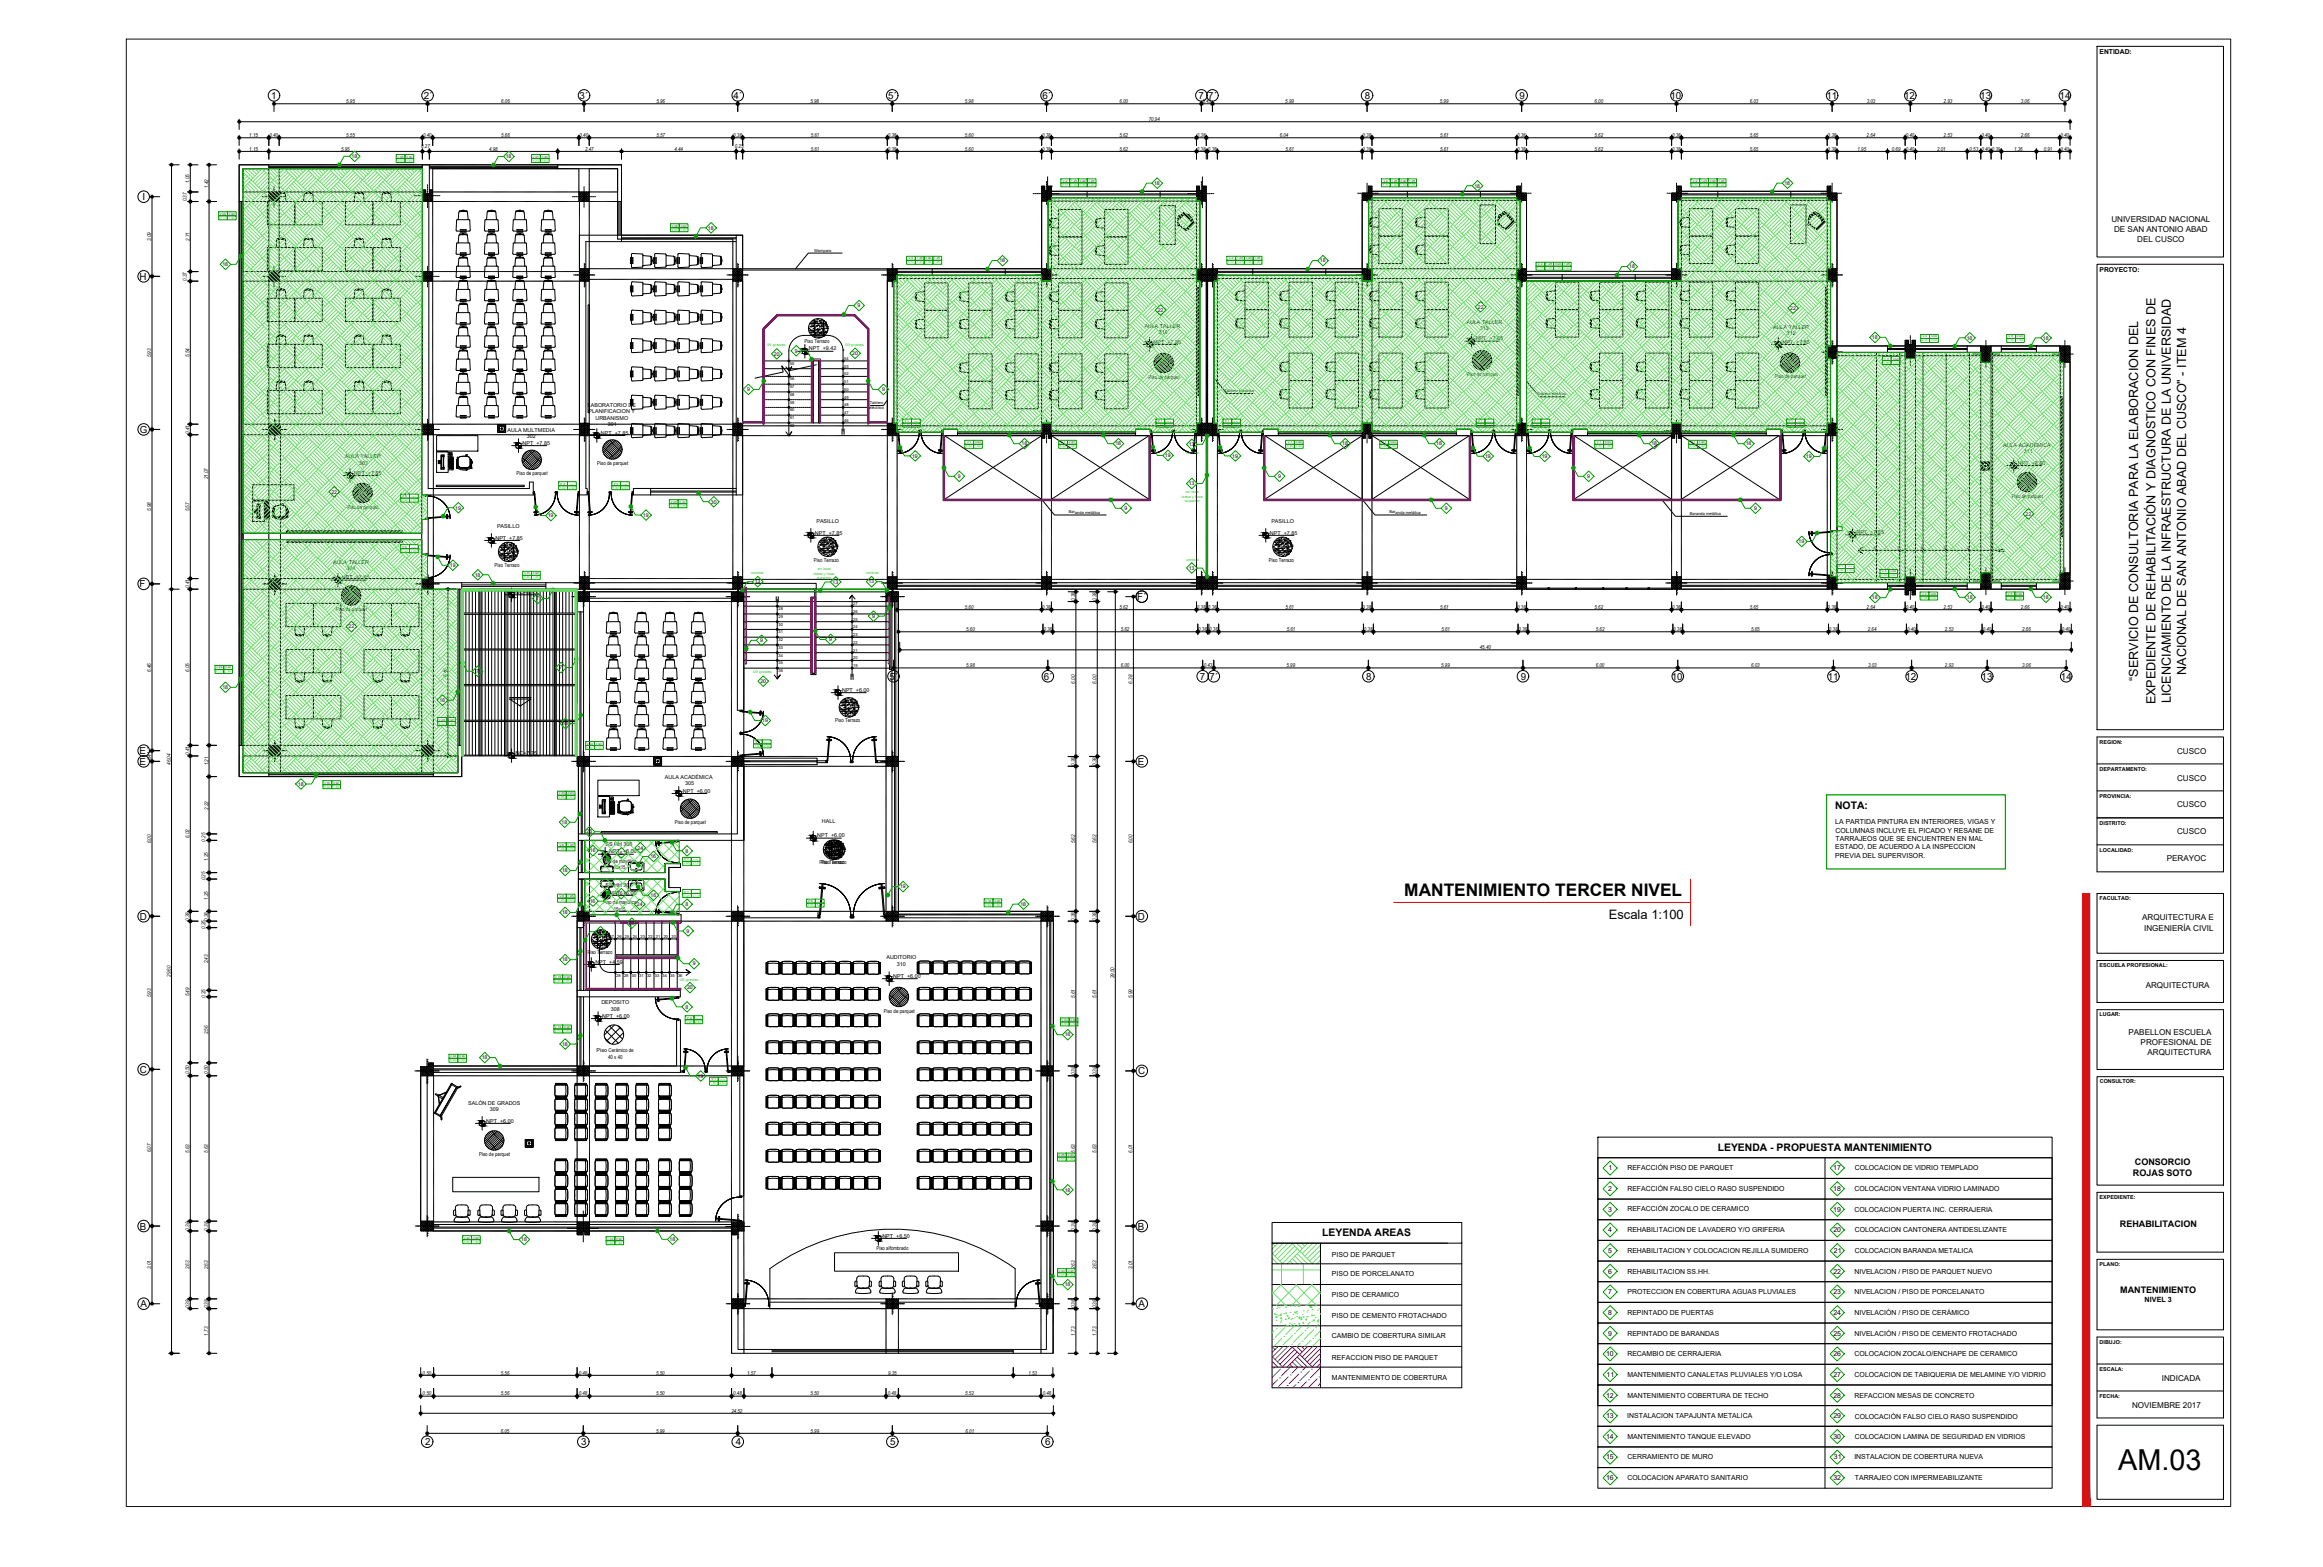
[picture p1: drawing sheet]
<svg xmlns="http://www.w3.org/2000/svg" width="900mm" height="607mm" viewBox="0 0 900 607" stroke-linecap="round" stroke-linejoin="round" font-family="sans-serif">
<defs><g id="words">
<text font-size="11.2" x="820.8" y="569.5">AM.03</text>
<text font-size="6.7" x="544.1" y="347">MANTENIMIENTO TERCER NIVEL</text>
<text font-size="5" x="623.4" y="355.9">Escala 1:100</text>
<g font-size="4.9">
<text x="828.6" y="263.7" transform="rotate(-90 828.6 263.7)">“SERVICIO DE CONSULTORIA PARA LA ELABORACION DEL</text>
<text x="847.1" y="261.3" transform="rotate(-90 847.1 261.3)">NACIONAL DE SAN ANTONIO ABAD DEL CUSCO&quot; - ITEM 4</text>
<text x="835.3" y="272.8" transform="rotate(-90 835.3 272.8)">EXPEDIENTE DE REHABILITACIÓN Y DIAGNOSTICO CON FINES DE</text>
<text x="841.2" y="272.4" transform="rotate(-90 841.2 272.4)">LICENCIAMIENTO DE LA INFRAESTRUCTURA DE LA UNIVERSIDAD</text>
</g>
<g font-size="4">
<text x="711.1" y="313.2">NOTA:</text>
<text x="665.6" y="445.7">LEYENDA - PROPUESTA MANTENIMIENTO</text>
<text x="512.3" y="478.8">LEYENDA AREAS</text>
</g>
<g font-size="3.8">
<text x="105.1" y="38.3">1</text>
<text x="164.2" y="38.3">2´</text>
<text x="224.5" y="38.3">3´</text>
<text x="284.2" y="38.3">4´</text>
<text x="344.2" y="38.3">5´</text>
<text x="404" y="38.3">6´</text>
<text x="464.4" y="38.3">7</text>
<text x="468.2" y="38.3">7´</text>
<text x="528.9" y="38.3">8</text>
<text x="588.8" y="38.3">9</text>
<text x="647.3" y="38.3">10</text>
<text x="707.7" y="38.3">11</text>
<text x="737.8" y="38.3">12</text>
<text x="767.3" y="38.3">13</text>
<text x="798.1" y="38.3">14</text>
<text x="55.2" y="77.5">I</text>
<text x="54.1" y="108.4">H</text>
<text x="54.2" y="167.7">G</text>
<text x="54.1" y="227.5">F</text>
<text x="440.7" y="232.5">F´</text>
<text x="344.7" y="263.3">5´</text>
<text x="404.5" y="263.3">6´</text>
<text x="464.9" y="263.3">7</text>
<text x="468.7" y="263.3">7´</text>
<text x="529.4" y="263.3">8</text>
<text x="589.3" y="263.3">9</text>
<text x="647.8" y="263.3">10</text>
<text x="708.2" y="263.3">11</text>
<text x="738.3" y="263.3">12</text>
<text x="767.8" y="263.3">13</text>
<text x="798.6" y="263.3">14</text>
<text x="54.1" y="292.1">E´</text>
<text x="54.1" y="296.2">E</text>
<text x="440.9" y="296.2">E</text>
<text x="54.1" y="356.3">D</text>
<text x="440.9" y="356.3">D</text>
<text x="54.2" y="415.6">C</text>
<text x="441" y="416.2">C</text>
<text x="54.1" y="476.2">B</text>
<text x="440.9" y="476.2">B</text>
<text x="54.4" y="506.3">A</text>
<text x="441.2" y="506.3">A</text>
<text x="164.7" y="559.8">2</text>
<text x="225.2" y="559.8">3</text>
<text x="285.1" y="559.8">4</text>
<text x="344.9" y="559.8">5</text>
<text x="405" y="559.8">6</text>
</g>
<g font-size="3.5">
<text x="826.5" y="455.6">ROJAS SOTO</text>
<text x="827.2" y="451.4">CONSORCIO</text>
<text x="821.4" y="475.2">REHABILITACION</text>
<text x="821.5" y="500.7">MANTENIMIENTO</text>
</g>
<g font-size="3.1">
<text x="818.1" y="86.1">UNIVERSIDAD NACIONAL</text>
<text x="819.2" y="89.9">DE SAN ANTONIO ABAD</text>
<text x="828.2" y="93.7">DEL CUSCO</text>
<text x="843.6" y="291.9">CUSCO</text>
<text x="843.6" y="302.3">CUSCO</text>
<text x="843.6" y="312.8">CUSCO</text>
<text x="843.6" y="323.2">CUSCO</text>
<text x="839.6" y="333.7">PERAYOC</text>
<text x="830" y="356.4">ARQUITECTURA E</text>
<text x="830.8" y="360.7">INGENIERÍA CIVIL</text>
<text x="831.4" y="382.9">ARQUITECTURA</text>
<text x="824.7" y="401">PABELLON ESCUELA</text>
<text x="829.5" y="404.8">PROFESIONAL DE</text>
<text x="832.1" y="408.6">ARQUITECTURA</text>
<text x="837.7" y="534.8">INDICADA</text>
<text x="826.1" y="545.2">NOVIEMBRE 2017</text>
</g>
<text font-size="2.8" x="831" y="504.1">NIVEL 3</text>
<g font-size="2.7">
<text x="711.1" y="319.3">LA PARTIDA PINTURA EN INTERIORES, VIGAS Y</text>
<text x="711.2" y="322.5">COLUMNAS INCLUYE EL PICADO Y RESANE DE</text>
<text x="711.1" y="329">ESTADO, DE ACUERDO A LA INSPECCION</text>
<text x="711.3" y="325.8">TARRAJEOS QUE SE ENCUENTREN EN MAL</text>
<text x="711.1" y="332.2">PREVIA DEL SUPERVISOR.</text>
<text x="623.2" y="453.3">1</text>
<text x="630.6" y="453.2">REFACCIÓN PISO DE PARQUET</text>
<text x="710.3" y="453.3">17</text>
<text x="718.7" y="453.3">COLOCACION DE VIDRIO TEMPLADO</text>
<text x="623.2" y="461.3">2</text>
<text x="630.6" y="461.2">REFACCIÓN FALSO CIELO RASO SUSPENDIDO</text>
<text x="710.3" y="461.3">18</text>
<text x="718.6" y="461.3">COLOCACION VENTANA VIDRIO LAMINADO</text>
<text x="623.1" y="469.3">3</text>
<text x="630.6" y="469.2">REFACCIÓN ZOCALO DE CERAMICO</text>
<text x="710.3" y="469.3">19</text>
<text x="718.6" y="469.3">COLOCACION PUERTA INC. CERRAJERIA</text>
<text x="623.2" y="477.3">4</text>
<text x="630.6" y="477.3">REHABILITACION DE LAVADERO Y/O GRIFERIA</text>
<text x="710.4" y="477.3">20</text>
<text x="718.7" y="477.3">COLOCACION CANTONERA ANTIDESLIZANTE</text>
<text x="623.1" y="485.3">5</text>
<text x="630.6" y="485.3">REHABILITACION Y COLOCACION REJILLA SUMIDERO</text>
<text x="710.6" y="485.3">21</text>
<text x="718.7" y="485.3">COLOCACION BARANDA METALICA</text>
<text x="516.1" y="486.9">PISO DE PARQUET</text>
<text x="516.1" y="494.4">PISO DE PORCELANATO</text>
<text x="623.2" y="493.3">6</text>
<text x="630.6" y="493.3">REHABILITACION SS.HH.</text>
<text x="710.4" y="493.3">22</text>
<text x="718.6" y="493.3">NIVELACION / PISO DE PARQUET NUEVO</text>
<text x="516.1" y="502.4">PISO DE CERAMICO</text>
<text x="623.1" y="501.3">7</text>
<text x="630.6" y="501.3">PROTECCION EN COBERTURA AGUAS PLUVIALES</text>
<text x="710.4" y="501.3">23</text>
<text x="718.6" y="501.3">NIVELACION / PISO DE PORCELANATO</text>
<text x="623.1" y="509.3">8</text>
<text x="630.6" y="509.3">REPINTADO DE PUERTAS</text>
<text x="710.4" y="509.4">24</text>
<text x="718.6" y="509.3">NIVELACIÓN / PISO DE CERÁMICO</text>
<text x="516.1" y="510.4">PISO DE CEMENTO FROTACHADO</text>
<text x="516.1" y="518.4">CAMBIO DE COBERTURA SIMILAR</text>
<text x="623.1" y="517.3">9</text>
<text x="630.6" y="517.3">REPINTADO DE BARANDAS</text>
<text x="710.4" y="517.3">25</text>
<text x="718.6" y="517.3">NIVELACIÓN / PISO DE CEMENTO FROTACHADO</text>
<text x="516.1" y="526.9">REFACCION PISO DE PARQUET</text>
<text x="622.3" y="525.3">10</text>
<text x="630.6" y="525.3">RECAMBIO DE CERRAJERIA</text>
<text x="710.4" y="525.3">26</text>
<text x="718.6" y="525.3">COLOCACION ZOCALO/ENCHAPE DE CERAMICO</text>
<text x="622.5" y="533.3">11</text>
<text x="630.6" y="533.3">MANTENIMIENTO CANALETAS PLUVIALES Y/O LOSA</text>
<text x="710.4" y="533.3">27</text>
<text x="718.6" y="533.3">COLOCACION DE TABIQUERIA DE MELAMINE Y/O VIDRIO</text>
<text x="516.1" y="534.4">MANTENIMIENTO DE COBERTURA</text>
<text x="622.3" y="541.3">12</text>
<text x="630.6" y="541.3">MANTENIMIENTO COBERTURA DE TECHO</text>
<text x="710.4" y="541.3">28</text>
<text x="718.6" y="541.3">REFACCION MESAS DE CONCRETO</text>
<text x="622.3" y="549.3">13</text>
<text x="630.6" y="549.3">INSTALACION TAPAJUNTA METALICA</text>
<text x="710.4" y="549.3">29</text>
<text x="718.7" y="549.8">COLOCACIÓN FALSO CIELO RASO SUSPENDIDO</text>
<text x="622.3" y="557.3">14</text>
<text x="630.6" y="557.3">MANTENIMIENTO TANQUE ELEVADO</text>
<text x="710.4" y="557.3">30</text>
<text x="718.7" y="557.3">COLOCACION LAMINA DE SEGURIDAD EN VIDRIOS</text>
<text x="622.3" y="565.3">15</text>
<text x="630.7" y="565.3">CERRAMIENTO DE MURO</text>
<text x="710.6" y="565.3">31</text>
<text x="718.5" y="565.3">INSTALACION DE COBERTURA NUEVA</text>
<text x="622.3" y="573.3">16</text>
<text x="630.6" y="573.3">COLOCACION APARATO SANITARIO</text>
<text x="710.4" y="573.3">32</text>
<text x="718.7" y="573.3">TARRAJEO CON IMPERMEABILIZANTE</text>
</g>
<g font-size="2.6">
<text x="813.5" y="20.9">ENTIDAD:</text>
<text x="813.5" y="105.3">PROYECTO:</text>
</g>
<g font-size="2.1">
<text x="134.2" y="39.9">5.95</text>
<text x="194.2" y="39.9">6.06</text>
<text x="254.3" y="39.9">5.96</text>
<text x="314.1" y="39.9">5.98</text>
<text x="373.9" y="39.9">5.98</text>
<text x="433.8" y="39.9">6.00</text>
<text x="465.9" y="39.9">0.43</text>
<text x="498" y="39.9">5.99</text>
<text x="557.9" y="39.9">5.99</text>
<text x="617.9" y="39.9">6.00</text>
<text x="678" y="39.9">6.03</text>
<text x="723.3" y="39.9">3.03</text>
<text x="753.1" y="39.9">2.93</text>
<text x="783.1" y="39.9">3.06</text>
<text x="445.2" y="46.9">70.94</text>
<text x="96.6" y="53.1">1.15</text>
<text x="104.4" y="53.1">0.40</text>
<text x="134.2" y="53.1">5.55</text>
<text x="163.9" y="53.1">0.40</text>
<text x="194.2" y="53.1">5.66</text>
<text x="224.6" y="53.1">0.40</text>
<text x="254.4" y="53.1">5.57</text>
<text x="284.1" y="53.1">0.38</text>
<text x="314.1" y="53.1">5.61</text>
<text x="344" y="53.1">0.38</text>
<text x="373.9" y="53.1">5.60</text>
<text x="403.8" y="53.1">0.38</text>
<text x="433.8" y="53.1">5.62</text>
<text x="463.8" y="53.1">0.38</text>
<text x="495.9" y="53.1">6.04</text>
<text x="528" y="53.1">0.38</text>
<text x="558" y="53.1">5.61</text>
<text x="587.9" y="53.1">0.38</text>
<text x="617.9" y="53.1">5.62</text>
<text x="647.9" y="53.1">0.38</text>
<text x="678" y="53.1">5.65</text>
<text x="708.2" y="53.1">0.38</text>
<text x="723.3" y="53.1">2.64</text>
<text x="738.5" y="53.1">0.40</text>
<text x="753.1" y="53.1">2.53</text>
<text x="767.8" y="53.1">0.40</text>
<text x="783.1" y="53.1">2.66</text>
<text x="798.4" y="53.1">0.40</text>
<text x="96.6" y="58.4">1.15</text>
<text x="132.2" y="58.4">5.95</text>
<text x="163.2" y="57.2">0.27</text>
<text x="189.5" y="58.4">4.98</text>
<text x="226.7" y="58.4">2.47</text>
<text x="261.3" y="58.4">4.44</text>
<text x="284.8" y="57.2">0.25</text>
<text x="314.1" y="58.4">5.61</text>
<text x="344" y="58.4">0.38</text>
<text x="373.9" y="58.4">5.60</text>
<text x="403.8" y="58.4">0.38</text>
<text x="433.8" y="58.4">5.62</text>
<text x="463.8" y="58.4">0.38</text>
<text x="468.1" y="58.4">0.38</text>
<text x="498.1" y="58.4">5.61</text>
<text x="528" y="58.4">0.38</text>
<text x="558" y="58.4">5.61</text>
<text x="587.9" y="58.4">0.38</text>
<text x="617.9" y="58.4">5.62</text>
<text x="647.9" y="58.4">0.38</text>
<text x="678" y="58.4">5.65</text>
<text x="708.2" y="58.4">0.38</text>
<text x="719.8" y="58.4">1.95</text>
<text x="733.1" y="58.4">0.69</text>
<text x="738.5" y="58.4">0.40</text>
<text x="750.6" y="58.4">2.01</text>
<text x="763.2" y="58.4">0.53</text>
<text x="767.8" y="58.4">0.40</text>
<text x="771.8" y="58.4">0.39</text>
<text x="780.5" y="58.4">1.36</text>
<text x="791.9" y="58.4">0.91</text>
<text x="798.4" y="58.4">0.40</text>
<text x="73.5" y="70.9" transform="rotate(-90 73.5 70.9)">1.05</text>
<text x="72.3" y="78" transform="rotate(-90 72.3 78)">0.37</text>
<text x="80.7" y="72.8" transform="rotate(-90 80.7 72.8)">1.42</text>
<text x="58.6" y="93.3" transform="rotate(-90 58.6 93.3)">3.09</text>
<text x="73.5" y="93.3" transform="rotate(-90 73.5 93.3)">2.71</text>
<text x="72.3" y="108.8" transform="rotate(-90 72.3 108.8)">0.37</text>
<text x="568.2" y="125.5">AULA TALLER</text>
<text x="443.4" y="127">AULA TALLER</text>
<text x="449" y="129.5">314</text>
<text x="571.8" y="131.8">NPT +7.85</text>
<text x="573.4" y="128">313</text>
<text x="687.1" y="127.3">AULA TALLER</text>
<text x="692.3" y="129.8">312</text>
<text x="311.7" y="132.9">Piso Terrazo</text>
<text x="313.5" y="135.7">NPT +9.42</text>
<text x="447" y="133.1">NPT +7.85</text>
<text x="690.7" y="133.1">NPT +7.85</text>
<text x="58.6" y="138.4" transform="rotate(-90 58.6 138.4)">5.93</text>
<text x="73.5" y="138.3" transform="rotate(-90 73.5 138.3)">5.54</text>
<text x="445" y="146.6">Piso de parquet</text>
<text x="568.4" y="145.6">Piso de parquet</text>
<text x="687.8" y="146.5">Piso de parquet</text>
<text x="227.8" y="157.6">LABORATORIO DE</text>
<text x="228" y="160.1">PLANIFICACION Y</text>
<text x="196.7" y="167.3">AULA MULTMEDIA</text>
<text x="230.7" y="162.6">URBANISMO</text>
<text x="235.5" y="165.1">301</text>
<text x="73.5" y="168" transform="rotate(-90 73.5 168)">0.41</text>
<text x="202.5" y="172.3">NPT +7.85</text>
<text x="204.1" y="169.8">302</text>
<text x="232.8" y="168.4">NPT +7.85</text>
<text x="776.2" y="173.1">AULA ACADÉMICA</text>
<text x="133.6" y="177.4">AULA TALLER</text>
<text x="139.2" y="179.9">303</text>
<text x="784.2" y="175.6">311</text>
<text x="80.7" y="185.6" transform="rotate(-90 80.7 185.6)">21.07</text>
<text x="137.2" y="183.9">NPT +7.85</text>
<text x="200.2" y="184.2">Piso de parquet</text>
<text x="231.4" y="180.2">Piso de parquet</text>
<text x="781.9" y="180">NPT +6.80</text>
<text x="58.6" y="198" transform="rotate(-90 58.6 198)">5.98</text>
<text x="134.6" y="197">Piso de parquet</text>
<text x="779.6" y="192.8">Piso de parquet</text>
<text x="73.5" y="198" transform="rotate(-90 73.5 198)">5.57</text>
<text x="316.4" y="202.4">PASILLO</text>
<text x="492.6" y="202.4">PASILLO</text>
<text x="192" y="209">NPT +7.85</text>
<text x="192.6" y="204.4">PASILLO</text>
<text x="315.8" y="207">NPT +7.85</text>
<text x="492" y="207">NPT +7.85</text>
<text x="719.4" y="206.8">NPT +7.85</text>
<text x="129.1" y="218.4">AULA TALLER</text>
<text x="134.3" y="220.9">304</text>
<text x="191.6" y="219.5">Piso Terrazo</text>
<text x="315.4" y="217.5">Piso Terrazo</text>
<text x="491.7" y="217.5">Piso Terrazo</text>
<text x="73.5" y="227.8" transform="rotate(-90 73.5 227.8)">0.41</text>
<text x="132.5" y="224.4">NPT +7.85</text>
<text x="199.8" y="230.1">NC+8.75</text>
<text x="416.6" y="232.9" transform="rotate(-90 416.6 232.9)">0.38</text>
<text x="424.9" y="232.9" transform="rotate(-90 424.9 232.9)">0.38</text>
<text x="130.2" y="236.7">Piso de parquet</text>
<text x="373.9" y="235.9">5.60</text>
<text x="403.8" y="235.9">0.38</text>
<text x="433.8" y="235.9">5.62</text>
<text x="463.8" y="235.9">0.38</text>
<text x="468.1" y="235.9">0.38</text>
<text x="498.1" y="235.9">5.61</text>
<text x="528" y="235.9">0.38</text>
<text x="558" y="235.9">5.61</text>
<text x="587.9" y="235.9">0.38</text>
<text x="617.9" y="235.9">5.62</text>
<text x="647.9" y="235.9">0.38</text>
<text x="678" y="235.9">5.65</text>
<text x="708.2" y="235.9">0.38</text>
<text x="723.3" y="235.9">2.64</text>
<text x="738.5" y="235.9">0.40</text>
<text x="753.1" y="235.9">2.53</text>
<text x="767.8" y="235.9">0.40</text>
<text x="783.1" y="235.9">2.66</text>
<text x="798.4" y="235.9">0.40</text>
<text x="374.4" y="244.4">5.60</text>
<text x="404.3" y="244.4">0.38</text>
<text x="434.3" y="244.4">5.62</text>
<text x="464.3" y="244.4">0.38</text>
<text x="468.6" y="244.4">0.38</text>
<text x="498.6" y="244.4">5.61</text>
<text x="528.5" y="244.4">0.38</text>
<text x="558.5" y="244.4">5.61</text>
<text x="588.4" y="244.4">0.38</text>
<text x="618.4" y="244.4">5.62</text>
<text x="648.4" y="244.4">0.38</text>
<text x="678.5" y="244.4">5.65</text>
<text x="708.7" y="244.4">0.38</text>
<text x="723.8" y="244.4">2.64</text>
<text x="739" y="244.4">0.40</text>
<text x="753.6" y="244.4">2.53</text>
<text x="768.3" y="244.4">0.40</text>
<text x="783.6" y="244.4">2.66</text>
<text x="798.9" y="244.4">0.40</text>
<text x="573.4" y="251.4">45.40</text>
<text x="58.6" y="260.2" transform="rotate(-90 58.6 260.2)">6.46</text>
<text x="73.5" y="260.2" transform="rotate(-90 73.5 260.2)">6.05</text>
<text x="173.3" y="262.3" transform="rotate(-90 173.3 262.3)">6.46</text>
<text x="374.4" y="258.4">5.98</text>
<text x="434.3" y="258.4">6.00</text>
<text x="466.4" y="258.4">0.43</text>
<text x="498.5" y="258.4">5.99</text>
<text x="558.4" y="258.4">5.99</text>
<text x="618.4" y="258.4">6.00</text>
<text x="678.5" y="258.4">6.03</text>
<text x="723.8" y="258.4">3.03</text>
<text x="753.6" y="258.4">2.93</text>
<text x="783.6" y="258.4">3.06</text>
<text x="326.3" y="268">NPT +6.00</text>
<text x="416.6" y="264.8" transform="rotate(-90 416.6 264.8)">6.00</text>
<text x="424.9" y="264.8" transform="rotate(-90 424.9 264.8)">6.00</text>
<text x="438.9" y="264.8" transform="rotate(-90 438.9 264.8)">6.38</text>
<text x="323.6" y="279.7">Piso Terrazo</text>
<text x="73.5" y="292.4" transform="rotate(-90 73.5 292.4)">0.41</text>
<text x="199.8" y="292.4">NC+7.75</text>
<text x="813.6" y="288">REGION:</text>
<text x="58.6" y="294.5" transform="rotate(-90 58.6 294.5)">0.41</text>
<text x="66.2" y="296.2" transform="rotate(-90 66.2 296.2)">46.04</text>
<text x="80.7" y="296.5" transform="rotate(-90 80.7 296.5)">1.21</text>
<text x="416.6" y="296.7" transform="rotate(-90 416.6 296.7)">0.38</text>
<text x="424.9" y="296.6" transform="rotate(-90 424.9 296.6)">0.38</text>
<text x="813.6" y="298.5">DEPARTAMENTO:</text>
<text x="257.6" y="301.7">AULA ACADÉMICA</text>
<text x="265.5" y="304.2">305</text>
<text x="264.6" y="307">NPT +6.00</text>
<text x="813.6" y="308.9">PROVINCIA:</text>
<text x="80.7" y="313.6" transform="rotate(-90 80.7 313.6)">2.22</text>
<text x="261.5" y="319.3">Piso de parquet</text>
<text x="318.5" y="318.9">HALL</text>
<text x="813.6" y="319.4">DISTRITO:</text>
<text x="58.6" y="326.7" transform="rotate(-90 58.6 326.7)">6.00</text>
<text x="73.5" y="324.7" transform="rotate(-90 73.5 324.7)">6.02</text>
<text x="79.6" y="326" transform="rotate(-90 79.6 326)">0.25</text>
<text x="234.6" y="327.6">SS HH 306</text>
<text x="316.7" y="324.3">NPT +6.00</text>
<text x="416.6" y="326.6" transform="rotate(-90 416.6 326.6)">5.62</text>
<text x="424.9" y="326.6" transform="rotate(-90 424.9 326.6)">5.62</text>
<text x="438.9" y="326.7" transform="rotate(-90 438.9 326.7)">6.00</text>
<text x="813.6" y="329.8">LOCALIDAD:</text>
<text x="80.7" y="333.6" transform="rotate(-90 80.7 333.6)">1.25</text>
<text x="233.7" y="334.3">Piso de mayólica</text>
<text x="236.1" y="330.6">NPT +6.00</text>
<text x="317.5" y="334.8">Piso Terrazo</text>
<text x="318.3" y="334.8">Piso Terrazo</text>
<text x="79.6" y="341" transform="rotate(-90 79.6 341)">0.25</text>
<text x="237.8" y="336.8">15x15</text>
<text x="234.6" y="343.5">SS HH 307</text>
<text x="236.1" y="346.5">NPT +6.00</text>
<text x="80.7" y="348.6" transform="rotate(-90 80.7 348.6)">1.25</text>
<text x="233.7" y="350.2">Piso de mayólica</text>
<text x="237.8" y="352.7">15x15</text>
<text x="813.6" y="348.7">FACULTAD:</text>
<text x="73.5" y="356.6" transform="rotate(-90 73.5 356.6)">0.38</text>
<text x="79.6" y="359.8" transform="rotate(-90 79.6 359.8)">0.25</text>
<text x="80.7" y="356.6" transform="rotate(-90 80.7 356.6)">0.38</text>
<text x="416.6" y="356.6" transform="rotate(-90 416.6 356.6)">0.38</text>
<text x="424.9" y="356.6" transform="rotate(-90 424.9 356.6)">0.38</text>
<text x="227.6" y="369.6">Piso Terrazo</text>
<text x="343.5" y="371.5">AUDITORIO</text>
<text x="80.7" y="373.2" transform="rotate(-90 80.7 373.2)">2.43</text>
<text x="230.7" y="373.3">NPT +4.59</text>
<text x="347.5" y="374">310</text>
<text x="813.6" y="374.6">ESCUELA PROFESIONAL:</text>
<text x="66.2" y="378.4" transform="rotate(-90 66.2 378.4)">29.60</text>
<text x="346.1" y="378.8">NPT +6.00</text>
<text x="431.9" y="378.9" transform="rotate(-90 431.9 378.9)">29.50</text>
<text x="58.6" y="386.3" transform="rotate(-90 58.6 386.3)">5.93</text>
<text x="73.5" y="386" transform="rotate(-90 73.5 386)">5.49</text>
<text x="79.6" y="386.6" transform="rotate(-90 79.6 386.6)">0.25</text>
<text x="233" y="389">DEPOSITO</text>
<text x="416.6" y="386.5" transform="rotate(-90 416.6 386.5)">5.61</text>
<text x="424.9" y="386.5" transform="rotate(-90 424.9 386.5)">5.61</text>
<text x="438.9" y="386.6" transform="rotate(-90 438.9 386.6)">5.99</text>
<text x="233.3" y="394.2">NPT +6.00</text>
<text x="236.7" y="391.5">308</text>
<text x="342.5" y="392.2">Piso de parquet</text>
<text x="813.6" y="393.7">LUGAR:</text>
<text x="80.7" y="400.6" transform="rotate(-90 80.7 400.6)">2.56</text>
<text x="231.2" y="407.6">Piso Cerámico de</text>
<text x="235.6" y="410.1">40 x 40</text>
<text x="73.5" y="415.9" transform="rotate(-90 73.5 415.9)">0.50</text>
<text x="80.7" y="415.9" transform="rotate(-90 80.7 415.9)">0.50</text>
<text x="416.6" y="416.5" transform="rotate(-90 416.6 416.5)">0.38</text>
<text x="424.9" y="416.5" transform="rotate(-90 424.9 416.5)">0.38</text>
<text x="813.6" y="419.6">CONSULTOR:</text>
<text x="181.4" y="427.9">SALÓN DE GRADOS</text>
<text x="189.8" y="430.4">309</text>
<text x="188.4" y="434.8">NPT +6.00</text>
<text x="58.6" y="446.3" transform="rotate(-90 58.6 446.3)">6.07</text>
<text x="73.5" y="446.6" transform="rotate(-90 73.5 446.6)">5.63</text>
<text x="80.7" y="446.6" transform="rotate(-90 80.7 446.6)">5.63</text>
<text x="185.6" y="447.8">Piso de parquet</text>
<text x="416.6" y="446.6" transform="rotate(-90 416.6 446.6)">5.63</text>
<text x="424.9" y="446.6" transform="rotate(-90 424.9 446.6)">5.63</text>
<text x="438.9" y="446.5" transform="rotate(-90 438.9 446.5)">6.01</text>
<text x="813.6" y="464.4">EXPEDIENTE:</text>
<text x="73.5" y="476.6" transform="rotate(-90 73.5 476.6)">0.38</text>
<text x="80.7" y="476.6" transform="rotate(-90 80.7 476.6)">0.38</text>
<text x="341.9" y="479.4">NPT +6.50</text>
<text x="416.6" y="476.6" transform="rotate(-90 416.6 476.6)">0.38</text>
<text x="424.9" y="476.6" transform="rotate(-90 424.9 476.6)">0.38</text>
<text x="339.6" y="484.2">Piso alfombrado</text>
<text x="58.6" y="491.6" transform="rotate(-90 58.6 491.6)">3.01</text>
<text x="73.5" y="491.7" transform="rotate(-90 73.5 491.7)">2.63</text>
<text x="80.7" y="491.7" transform="rotate(-90 80.7 491.7)">2.63</text>
<text x="416.6" y="491.7" transform="rotate(-90 416.6 491.7)">2.63</text>
<text x="424.9" y="491.7" transform="rotate(-90 424.9 491.7)">2.63</text>
<text x="438.8" y="491.6" transform="rotate(-90 438.8 491.6)">3.01</text>
<text x="813.6" y="490.4">PLANO:</text>
<text x="73.5" y="506.7" transform="rotate(-90 73.5 506.7)">0.38</text>
<text x="80.7" y="506.7" transform="rotate(-90 80.7 506.7)">0.38</text>
<text x="416.6" y="506.7" transform="rotate(-90 416.6 506.7)">0.38</text>
<text x="424.9" y="506.7" transform="rotate(-90 424.9 506.7)">0.38</text>
<text x="80.7" y="517.4" transform="rotate(-90 80.7 517.4)">1.73</text>
<text x="416.6" y="517.4" transform="rotate(-90 416.6 517.4)">1.73</text>
<text x="424.9" y="517.4" transform="rotate(-90 424.9 517.4)">1.73</text>
<text x="813.6" y="520.5">DIBUJO:</text>
<text x="163.8" y="532.5">0.50</text>
<text x="194.1" y="532.5">5.56</text>
<text x="224.3" y="532.5">0.48</text>
<text x="254.2" y="532.5">5.50</text>
<text x="289.5" y="532.5">1.57</text>
<text x="344.1" y="532.5">9.35</text>
<text x="398.5" y="532.5">1.53</text>
<text x="813.6" y="530.9">ESCALA:</text>
<text x="163.8" y="540.5">0.50</text>
<text x="194.1" y="540.5">5.56</text>
<text x="224.3" y="540.5">0.48</text>
<text x="254.2" y="540.5">5.50</text>
<text x="284.1" y="540.5">0.48</text>
<text x="314.1" y="540.5">5.50</text>
<text x="344" y="540.5">0.48</text>
<text x="374" y="540.5">5.52</text>
<text x="404" y="540.5">0.48</text>
<text x="813.6" y="541.4">FECHA:</text>
<text x="283.4" y="547.2">24.52</text>
<text x="194" y="554.9">6.05</text>
<text x="254.2" y="554.9">5.99</text>
<text x="314.1" y="554.9">5.99</text>
<text x="374.1" y="554.9">6.01</text>
</g>
<g font-size="2">
<text x="136.2" y="61.2">18</text>
<text x="196" y="61.3">18</text>
<text x="447.2" y="71.6">18</text>
<text x="691.4" y="71.6">18</text>
<text x="571.3" y="72.6">18</text>
<text x="274.3" y="88.9">18</text>
<text x="387.3" y="101.6">18</text>
<text x="511.4" y="101.6">18</text>
<text x="86.2" y="103">18</text>
<text x="631.3" y="103.9">18</text>
<text x="332.3" y="119">9</text>
<text x="572.6" y="119.5">22</text>
<text x="448.6" y="120.8">22</text>
<text x="693.7" y="120.1">22</text>
<text x="725.4" y="131.4">18</text>
<text x="762.1" y="131.5">18</text>
<text x="791.6" y="131.5">18</text>
<text x="299.9" y="137.7">20</text>
<text x="308" y="136.6">9</text>
<text x="330.2" y="137.5">20</text>
<text x="289.5" y="151.5">9</text>
<text x="341.8" y="151.5">9</text>
<text x="395.8" y="172.5">18</text>
<text x="432.2" y="172.5">18</text>
<text x="460.6" y="172.8">13</text>
<text x="520.1" y="172.5">18</text>
<text x="556.6" y="172.5">18</text>
<text x="639.9" y="172.5">18</text>
<text x="676.5" y="172.5">18</text>
<text x="353.4" y="177.3">19</text>
<text x="451.4" y="177.1">19</text>
<text x="477.5" y="177.2">19</text>
<text x="575.4" y="177.4">19</text>
<text x="597.4" y="177.5">19</text>
<text x="699.8" y="177.5">19</text>
<text x="371.1" y="185.2">9</text>
<text x="495.2" y="185.2">9</text>
<text x="615" y="185.2">9</text>
<text x="128.4" y="191.2">22</text>
<text x="460.6" y="188">13</text>
<text x="176.4" y="197.4">19</text>
<text x="275.4" y="195">30</text>
<text x="435.8" y="197.5">9</text>
<text x="559.9" y="197.5">9</text>
<text x="679.7" y="197.5">9</text>
<text x="212.2" y="200.4">19</text>
<text x="249.1" y="200.2">19</text>
<text x="784.9" y="199.8">22</text>
<text x="696.9" y="210.4">19</text>
<text x="174.3" y="219.6">19</text>
<text x="460.6" y="220.7">13</text>
<text x="184" y="223.3">18</text>
<text x="292.4" y="226">13</text>
<text x="322.6" y="226.1">13</text>
<text x="336.5" y="226">13</text>
<text x="207.8" y="232.5">7</text>
<text x="725.3" y="232.2">18</text>
<text x="762.1" y="232">18</text>
<text x="791.6" y="232">18</text>
<text x="337.9" y="239.3">9</text>
<text x="135.1" y="243.4">22</text>
<text x="294.5" y="248.8">9</text>
<text x="321.3" y="248.3">9</text>
<text x="184.5" y="260.7">7</text>
<text x="216.8" y="259.3">7</text>
<text x="86.2" y="266.9">18</text>
<text x="294.6" y="264.5">20</text>
<text x="170.2" y="271.9">18</text>
<text x="217.9" y="280.9">18</text>
<text x="295.4" y="279.8">19</text>
<text x="115.4" y="304.3">18</text>
<text x="217.6" y="319.1">18</text>
<text x="227.3" y="322.8">26</text>
<text x="247" y="329.1">24</text>
<text x="228.6" y="330.1">16</text>
<text x="240.2" y="331">6</text>
<text x="252" y="332.4">16</text>
<text x="265.7" y="330.3">8</text>
<text x="217.8" y="337.9">18</text>
<text x="240.2" y="346.8">6</text>
<text x="252" y="347.4">16</text>
<text x="348.7" y="344.1">19</text>
<text x="228.5" y="349.7">16</text>
<text x="246.8" y="350.9">24</text>
<text x="265.7" y="350.9">8</text>
<text x="395.4" y="350.9">18</text>
<text x="217.8" y="354.1">18</text>
<text x="243.7" y="358.3">26</text>
<text x="232.1" y="361.5">9</text>
<text x="266.1" y="361.3">9</text>
<text x="217.8" y="372.4">18</text>
<text x="268.4" y="374">9</text>
<text x="266.2" y="383.2">20</text>
<text x="265.7" y="390.8">8</text>
<text x="412.6" y="401.5">18</text>
<text x="217.8" y="405.1">18</text>
<text x="186.7" y="410.3">18</text>
<text x="270.3" y="417.5">19</text>
<text x="412.6" y="461.5">18</text>
<text x="202" y="480.8">18</text>
<text x="259.5" y="480.7">18</text>
<text x="412.6" y="498.3">18</text>
</g>
<g font-size="1.6">
<text x="315.6" y="97.4">Mampara</text>
<text x="306.1" y="141.4">55</text>
<text x="327.1" y="142.4">53</text>
<text x="327.1" y="139.4">54</text>
<text x="306.1" y="147.4">56</text>
<text x="327.1" y="145.4">52</text>
<text x="327.1" y="148.4">51</text>
<text x="306.1" y="153.4">58</text>
<text x="306.1" y="150.4">57</text>
<text x="327.1" y="151.4">50</text>
<text x="327.1" y="154.4">49</text>
<text x="474.5" y="151.8">Tablero eléctrico</text>
<text x="595.6" y="153.1">Tablero eléctrico</text>
<text x="306.1" y="156.4">59</text>
<text x="306.1" y="159.4">60</text>
<text x="327.1" y="157.4">48</text>
<text x="327.1" y="160.4">47</text>
<text x="336.8" y="158.5">eléctrico</text>
<text x="337.1" y="156.6">Tablero</text>
<text x="306.1" y="162.4">61</text>
<text x="306.1" y="165.4">62</text>
<text x="327.1" y="163.4">46</text>
<text x="414.1" y="198.9">Baranda metálica</text>
<text x="538.3" y="198.9">Baranda metálica</text>
<text x="654.8" y="199.4">Baranda metálica</text>
<text x="726.1" y="212.7">6</text>
<text x="735.1" y="212.7">5</text>
<text x="744.1" y="212.7">4</text>
<text x="753.1" y="212.7">3</text>
<text x="762.1" y="212.7">2</text>
<text x="771.1" y="212.7">1</text>
<text x="301.6" y="236.4">28</text>
<text x="301.6" y="239.4">29</text>
<text x="330.6" y="234.4">27</text>
<text x="330.6" y="237.4">26</text>
<text x="301.6" y="242.4">30</text>
<text x="301.6" y="245.4">31</text>
<text x="330.6" y="240.4">25</text>
<text x="330.6" y="243.4">24</text>
<text x="301.6" y="248.4">32</text>
<text x="301.6" y="251.4">33</text>
<text x="330.6" y="249.4">22</text>
<text x="330.6" y="246.4">23</text>
<text x="301.6" y="254.4">34</text>
<text x="301.6" y="257.4">35</text>
<text x="330.6" y="255.4">20</text>
<text x="330.6" y="252.4">21</text>
<text x="301.6" y="260.4">36</text>
<text x="330.6" y="258.4">19</text>
<text x="236.2" y="363.2">27</text>
<text x="239.2" y="363.2">26</text>
<text x="242.2" y="363.2">25</text>
<text x="245.2" y="363.2">24</text>
<text x="248.2" y="363.2">23</text>
<text x="251.2" y="363.2">22</text>
<text x="254.2" y="363.2">21</text>
<text x="257.2" y="363.2">20</text>
<text x="260.2" y="363.2">20</text>
<text x="238.8" y="378.3">28</text>
<text x="241.8" y="378.3">29</text>
<text x="244.8" y="378.3">30</text>
<text x="247.7" y="378.3">31</text>
<text x="250.7" y="378.3">32</text>
<text x="253.7" y="378.3">33</text>
<text x="256.7" y="378.3">34</text>
<text x="259.7" y="378.3">35</text>
<text x="262.7" y="378.3">36</text>
</g>
<g font-size="1.4" fill="#009e00">
<text x="297.2" y="134.1">09 gradas</text>
<text x="327.5" y="133.8">09 gradas</text>
<text x="459.6" y="175.9">vertical</text>
<text x="459.5" y="191.1">en losa</text>
<text x="458" y="192.7">base y losa</text>
<text x="459.1" y="194.4">superior</text>
<text x="316.8" y="220.9">en losa</text>
<text x="459.6" y="217.2">vertical</text>
<text x="291" y="222.5">vertical</text>
<text x="315.3" y="222.6">base y losa</text>
<text x="316.5" y="224.3">superior</text>
<text x="335.5" y="222.5">vertical</text>
<text x="291.9" y="260.8">09 gradas</text>
<text x="263.5" y="380.1">09 gradas</text>
</g>
<g font-size="1">
<text x="153.9" y="61">V.28</text>
<text x="157.5" y="61">0.90</text>
<text x="206.4" y="61">V.27</text>
<text x="209.9" y="61">0.90</text>
<text x="411.8" y="70.4">V.2</text>
<text x="415" y="70.4">1.25</text>
<text x="418.5" y="70.4">0.90</text>
<text x="421.8" y="70.4">1.25</text>
<text x="536" y="70.4">V.2</text>
<text x="539.2" y="70.4">1.25</text>
<text x="542.7" y="70.4">0.90</text>
<text x="546" y="70.4">1.25</text>
<text x="655.9" y="70.4">V.2</text>
<text x="659.1" y="70.4">1.25</text>
<text x="662.6" y="70.4">0.90</text>
<text x="665.9" y="70.4">1.25</text>
<text x="85.1" y="83.2">V.29</text>
<text x="88.7" y="83.2">0.90</text>
<text x="260.2" y="87.8">V.26</text>
<text x="263.8" y="87.8">0.90</text>
<text x="352" y="100.4">V.2</text>
<text x="355.2" y="100.4">1.25</text>
<text x="358.7" y="100.4">0.90</text>
<text x="362" y="100.4">1.25</text>
<text x="476.1" y="100.4">V.2</text>
<text x="479.3" y="100.4">1.25</text>
<text x="482.8" y="100.4">0.90</text>
<text x="486.1" y="100.4">1.25</text>
<text x="595.9" y="102.7">V.2</text>
<text x="599.1" y="102.7">1.25</text>
<text x="602.6" y="102.7">0.90</text>
<text x="605.9" y="102.7">1.25</text>
<text x="745" y="130.7">V.4</text>
<text x="748.3" y="130.7">VAR</text>
<text x="778.3" y="130.7">V.5</text>
<text x="781.6" y="130.7">0.90</text>
<text x="730.1" y="139.3">V.3</text>
<text x="733.4" y="139.3">VAR</text>
<text x="350.6" y="163.5">P.1</text>
<text x="354" y="163.5">----</text>
<text x="448.8" y="163.5">P.1</text>
<text x="452.1" y="163.5">----</text>
<text x="474.7" y="163.5">P.1</text>
<text x="478.1" y="163.5">----</text>
<text x="572.9" y="163.5">P.1</text>
<text x="576.2" y="163.5">----</text>
<text x="594.5" y="163.5">P.1</text>
<text x="597.9" y="163.5">----</text>
<text x="693.2" y="163.5">P.1</text>
<text x="696.5" y="163.5">----</text>
<text x="374.7" y="171.7">V.1</text>
<text x="377.8" y="171.7">0.90</text>
<text x="411.1" y="171.7">V.1</text>
<text x="414.2" y="171.7">0.90</text>
<text x="499" y="171.7">V.1</text>
<text x="502.1" y="171.7">0.90</text>
<text x="535.5" y="171.7">V.1</text>
<text x="538.6" y="171.7">0.90</text>
<text x="618.8" y="171.7">V.1</text>
<text x="621.9" y="171.7">0.90</text>
<text x="655.2" y="171.7">V.1</text>
<text x="658.3" y="171.7">0.90</text>
<text x="217.2" y="187.8">P.3</text>
<text x="220.7" y="187.8">----</text>
<text x="237.8" y="187.8">P.3</text>
<text x="241.2" y="187.8">----</text>
<text x="156" y="192.5">P.5</text>
<text x="159.5" y="192.5">----</text>
<text x="259.8" y="194.7">V.45</text>
<text x="263.3" y="194.7">0.70</text>
<text x="156" y="212.1">P.5</text>
<text x="159.5" y="212.1">----</text>
<text x="712.5" y="219.8">P.1</text>
<text x="715.8" y="219.8">----</text>
<text x="729.2" y="221.7">V.3</text>
<text x="732.4" y="221.7">VAR</text>
<text x="203.1" y="222.5">V.31</text>
<text x="206.5" y="222.5">0.90</text>
<text x="744.7" y="230.5">V.4</text>
<text x="748" y="230.5">VAR</text>
<text x="778.1" y="230.5">V.5</text>
<text x="781.3" y="230.5">0.90</text>
<text x="83.7" y="258.9">V.29</text>
<text x="87.3" y="258.9">0.90</text>
<text x="170" y="279.1">V.28</text>
<text x="173.6" y="279.1">0.90</text>
<text x="292.8" y="287.8">P.1</text>
<text x="296.1" y="287.8">----</text>
<text x="227.4" y="288.4">V.32</text>
<text x="230.9" y="288.4">0.90</text>
<text x="125.5" y="303.6">V.30</text>
<text x="129.1" y="303.6">0.90</text>
<text x="216.4" y="307.6">V.33</text>
<text x="220" y="307.6">0.90</text>
<text x="216.8" y="327.6">V.8</text>
<text x="220" y="327.6">1.95</text>
<text x="265.2" y="333.3">P.7</text>
<text x="268.6" y="333.3">----</text>
<text x="216.8" y="347.5">V.8</text>
<text x="220" y="347.5">1.95</text>
<text x="265.2" y="345.7">P.7</text>
<text x="268.7" y="345.7">----</text>
<text x="313.3" y="349.4">P.6</text>
<text x="316.7" y="349.4">----</text>
<text x="381.8" y="349.3">V.34</text>
<text x="385.3" y="349.3">0.90</text>
<text x="215" y="378.8">V.18</text>
<text x="218.6" y="378.8">0.90</text>
<text x="266.3" y="394.6">P.9</text>
<text x="269.7" y="394.6">----</text>
<text x="411.3" y="395.5">V.34</text>
<text x="414.9" y="395.5">0.90</text>
<text x="215" y="398.2">V.19</text>
<text x="218.6" y="398.2">0.90</text>
<text x="174.4" y="409.5">V.34</text>
<text x="177.9" y="409.5">0.90</text>
<text x="275.8" y="418.4">P.1</text>
<text x="279.1" y="418.4">----</text>
<text x="410.2" y="447.8">V.25</text>
<text x="413.8" y="447.8">0.90</text>
<text x="179.7" y="479.8">V.34</text>
<text x="183.2" y="479.8">0.90</text>
<text x="235.2" y="480.2">V.34</text>
<text x="238.8" y="480.2">0.90</text>
<text x="410.2" y="492.6">V.24</text>
<text x="413.8" y="492.6">0.90</text>
</g>
<g font-size="1" fill="#009e00">
<text x="154" y="62.6">6.00</text>
<text x="157.5" y="62.6">1.60</text>
<text x="206.4" y="62.6">5.00</text>
<text x="209.9" y="62.6">1.60</text>
<text x="411.5" y="72">5.70</text>
<text x="415" y="72">1.20</text>
<text x="418.4" y="72">1.55</text>
<text x="421.8" y="72">1.20</text>
<text x="535.7" y="72">5.70</text>
<text x="539.2" y="72">1.20</text>
<text x="542.6" y="72">1.55</text>
<text x="546" y="72">1.20</text>
<text x="655.6" y="72">5.70</text>
<text x="659.1" y="72">1.20</text>
<text x="662.5" y="72">1.55</text>
<text x="665.9" y="72">1.20</text>
<text x="85" y="84.7">21.10</text>
<text x="88.7" y="84.7">1.60</text>
<text x="260.2" y="89.4">4.45</text>
<text x="263.7" y="89.4">1.60</text>
<text x="351.7" y="102">5.70</text>
<text x="355.2" y="102">1.20</text>
<text x="358.6" y="102">1.55</text>
<text x="362" y="102">1.20</text>
<text x="475.8" y="102">5.70</text>
<text x="479.3" y="102">1.20</text>
<text x="482.7" y="102">1.55</text>
<text x="486.1" y="102">1.20</text>
<text x="595.6" y="104.3">5.70</text>
<text x="599.1" y="104.3">1.20</text>
<text x="602.5" y="104.3">1.55</text>
<text x="605.9" y="104.3">1.20</text>
<text x="744.7" y="132.2">2.05</text>
<text x="748.3" y="132.2">VAR</text>
<text x="778" y="132.2">1.40</text>
<text x="781.5" y="132.2">1.60</text>
<text x="729.8" y="140.8">0.65</text>
<text x="733.4" y="140.8">VAR</text>
<text x="350.2" y="165">1.80</text>
<text x="353.8" y="165">2.50</text>
<text x="448.4" y="165">1.80</text>
<text x="451.9" y="165">2.50</text>
<text x="474.3" y="165">1.80</text>
<text x="477.8" y="165">2.50</text>
<text x="572.5" y="165">1.80</text>
<text x="576" y="165">2.50</text>
<text x="594.1" y="165">1.80</text>
<text x="597.6" y="165">2.50</text>
<text x="692.8" y="165">1.80</text>
<text x="696.3" y="165">2.50</text>
<text x="374.3" y="173.3">3.30</text>
<text x="377.8" y="173.3">1.60</text>
<text x="410.7" y="173.3">3.30</text>
<text x="414.2" y="173.3">1.60</text>
<text x="498.6" y="173.3">3.30</text>
<text x="502.1" y="173.3">1.60</text>
<text x="535.1" y="173.3">3.30</text>
<text x="538.6" y="173.3">1.60</text>
<text x="618.4" y="173.3">3.30</text>
<text x="621.9" y="173.3">1.60</text>
<text x="654.8" y="173.3">3.30</text>
<text x="658.3" y="173.3">1.60</text>
<text x="217" y="189.3">1.80</text>
<text x="220.5" y="189.3">2.80</text>
<text x="237.5" y="189.3">1.80</text>
<text x="241" y="189.3">2.80</text>
<text x="155.8" y="194.1">0.90</text>
<text x="159.2" y="194.1">2.50</text>
<text x="259.8" y="196.3">3.35</text>
<text x="263.3" y="196.3">1.75</text>
<text x="155.8" y="213.7">0.90</text>
<text x="159.2" y="213.7">2.50</text>
<text x="712.1" y="221.4">1.80</text>
<text x="715.6" y="221.4">2.50</text>
<text x="203" y="224">3.30</text>
<text x="206.5" y="224">1.60</text>
<text x="728.9" y="223.3">0.65</text>
<text x="732.4" y="223.3">VAR</text>
<text x="744.4" y="232">2.05</text>
<text x="748" y="232">VAR</text>
<text x="777.7" y="232">1.40</text>
<text x="781.2" y="232">1.60</text>
<text x="83.6" y="260.4">21.10</text>
<text x="87.2" y="260.4">1.60</text>
<text x="170" y="280.6">6.00</text>
<text x="173.5" y="280.6">1.60</text>
<text x="227.4" y="289.9">5.60</text>
<text x="230.9" y="289.9">1.60</text>
<text x="292.4" y="289.3">1.80</text>
<text x="295.9" y="289.3">2.50</text>
<text x="125.6" y="305.1">6.40</text>
<text x="129.1" y="305.1">1.60</text>
<text x="216.5" y="309.2">2.65</text>
<text x="220" y="309.2">1.60</text>
<text x="216.4" y="329.2">1.25</text>
<text x="220" y="329.2">0.55</text>
<text x="264.9" y="334.8">0.95</text>
<text x="268.4" y="334.8">2.10</text>
<text x="264.9" y="347.3">0.95</text>
<text x="268.4" y="347.3">2.10</text>
<text x="216.4" y="349.1">1.25</text>
<text x="220" y="349.1">0.55</text>
<text x="313" y="351">2.65</text>
<text x="316.5" y="351">3.50</text>
<text x="381.8" y="350.9">5.60</text>
<text x="385.3" y="350.9">1.60</text>
<text x="215" y="380.4">2.45</text>
<text x="218.6" y="380.4">1.60</text>
<text x="215" y="399.7">2.70</text>
<text x="218.6" y="399.7">1.60</text>
<text x="266.1" y="396.1">0.90</text>
<text x="269.4" y="396.1">2.80</text>
<text x="411.3" y="397">5.60</text>
<text x="414.8" y="397">1.60</text>
<text x="174.4" y="411.1">5.60</text>
<text x="177.9" y="411.1">1.60</text>
<text x="275.4" y="420">1.80</text>
<text x="278.9" y="420">2.50</text>
<text x="410.2" y="449.3">5.65</text>
<text x="413.7" y="449.3">1.60</text>
<text x="179.7" y="481.3">5.60</text>
<text x="183.2" y="481.3">1.60</text>
<text x="235.3" y="481.7">5.60</text>
<text x="238.8" y="481.7">1.60</text>
<text x="410.2" y="494.1">2.65</text>
<text x="413.7" y="494.1">1.60</text>
</g>
</g></defs>
<!-- layer: UNSAAC-PISOS -->
<g fill="none" stroke="#000" stroke-width=".39">
<path d="M296.2 139.8h19M313.4 127.3h.1M313.5 127.1h.1M313.5 128.1h.1M313.6 128.7h6.8M313.8 125.3h6.4M313.8 126.5h.1M313.8 127.6h.1M313.9 128.1h.1M313.9 125.4h.1M314 128.7h.1M314.2 125.5h.1"/>
<path d="M314.2 126.6h.1M314.2 126.3h.1M314.2 127.9h.1M314.3 129.1h.1M314.4 128h.1M314.4 124.8h.1M314.4 125.9h.1M314.4 128.2h.1M314.4 129.6h.1M314.5 126.5h.1M314.6 128.3h.1M314.6 126.4h.1"/>
<path d="M314.7 127.9h.1M314.9 124.7h.1M314.9 125.5h.1M315 129.5h.1M315 124.8h.1M315 126.3h.1M315 128h.1M315 126h.1M315 124.2h.1M315 127.2h.1M315 126.5h.1M315.1 128.4h.1"/>
<path d="M315.1 128.8h.1M315.1 129.6h.1M315.2 126.6h.1M315.2 127.9h.1M315.2 129.4h.1M315.4 127.1h.1M315.5 126.2h.1M315.5 129.6h.1M315.5 127.9h.1M315.6 124.7h.1M315.6 123.7v7M315.7 124.8h.1"/>
<path d="M315.7 127.1h.1M315.7 124.3h.1M315.7 129.4h.1M315.7 124.6h.1M315.8 125.5h.1M315.8 126.7h.1M315.8 129.4h.1M315.8 127.9h.1M315.9 129.1h.1M315.9 130.3h.1M315.9 124.9h.1M315.9 128.7h.1"/>
<path d="M316.1 127.8h.1M316.1 124.5h.1M316.1 129.4h.1M316.2 126.3h.1M316.3 125.3h.1M316.3 127.6h.1M316.3 126.1h.1M316.4 124h.1M316.4 130h.1M316.4 126.5h.1M316.4 130.2h.1M316.4 127.7h.1"/>
<path d="M316.6 123.6h.1M316.6 124.5h.1M316.6 124.8h.1M316.6 126h.1M316.6 129.3h.1M316.7 126.1h.1M316.7 127.9h.1M316.7 127.2h.1M316.7 128.4h.1M316.8 129.6h.1M316.8 130.8h.1M316.9 125.5h.1"/>
<path d="M316.9 123.6h.1M316.9 127.7h.1M316.9 125.9h.1M316.9 128h.1M317 128.2h.1M317 130.5h.1M317 126h.1M317.1 130.6h.1M317.2 126h.1M317.2 129.4h.1M317.2 139.8h19M317.2 130.9h.1"/>
<path d="M317.2 127.6h.1M317.4 127.1h.1M317.4 124.2h.1M317.4 124.4h.1M317.4 129.6h.1M317.4 125.4h.1M317.5 126.6h.1M317.5 129.2h.1M317.5 124.2h.1M317.5 127.8h.1M317.6 129h.1M317.6 126.5h.1"/>
<path d="M317.6 130.2h.1M317.6 124.7h.1M317.6 128.8h.1M317.6 124.3h.1M317.7 128.9h.1M317.7 127.6h.1M317.8 124.3h.1M317.8 129.2h.1M317.9 124.9h.1M317.9 128.6h.1M318 125.9h.1M318.1 130.8h.1"/>
<path d="M318.1 126.3h.1M318.2 123.6h.1M318.2 127.1h.1M318.2 124.8h.1M318.2 126h.1M318.3 129.4h.1M318.3 124.3h.1M318.3 127.2h.1M318.3 123.9h.1M318.3 128.4h.1M318.3 129.1h.1M318.3 125.9h.1"/>
<path d="M318.4 129.6h.1M318.4 126.5h.1M318.4 130.2h.1M318.6 127.5h.1M318.6 127.9h.1M318.8 125.4h.1M318.8 125.5h.1M318.9 125.8h.1M318.9 127.7h.1M318.9 128h.1M318.9 130h.1M318.9 127.4h.1"/>
<path d="M318.9 125.5h.1M319 130.1h.1M319 124.2h.1M319.1 125.4h.1M319.1 124.1v6.2M319.1 124.1h.1M319.1 129.4h.1M319.1 126.6h.1M319.2 127.8h.1M319.2 129h.1M319.2 130.2h.1M319.3 127.1h.1"/>
<path d="M319.4 129.6h.1M319.4 127.3h.1M319.5 126h.1M319.5 128.3h.1M319.5 129h.1M319.5 124.7h.1M319.6 128.4h.1M319.7 125.7h.1M319.8 124.9h.1M319.8 128.6h.1M319.9 124.8h.1M319.9 126h.1"/>
<path d="M320 127.2h.1M320 128.9h.1M320 128.4h.1M320 125.6h.1M320.1 126.3h.1M320.1 126.5h.1M320.1 128.9h.1M320.2 126.6h.1M320.3 127.2h.1M320.3 126.5h.1M320.6 127.9h.1M320.6 127.2h.1"/>
<path d="M320.7 126.6h.1M320.7 127.1h.1M447.3 139.6l3.6 3.5M447.5 139.7l-.3 .3M447.5 139l1.2 1.2M447.8 138.4l1.4 1.3M448.2 138l1.4 1.3M448.7 137.6l1.3 1.3M449.2 137.3l1.2 1.2M449.8 137l4.7 4.7M450.3 136.9l-.3 .3M451.2 136.9l-.8 .7"/>
<path d="M451.3 137.6l2.5 2.6M451.3 138.5l-2.6 2.5M451.7 137.2l2.6 2.5M451.7 138.9l-2.5 2.5M451.9 137l-4.6 4.6M452.1 139.3l-2.5 2.6M452.6 139.7l-2.6 2.6M452.7 137.3l1.5 1.5M454.5 139.5l-3.6 3.6M570.7 138.6l4.6 4.6M570.8 138.7l-.2 .3M570.9 137.9l1.2 1.3"/>
<path d="M571.2 137.4l1.3 1.3M571.3 139.2l-.8 .7M571.6 136.9l1.4 1.4M572.1 136.6l1.3 1.3M572.6 136.2l1.2 1.3M573.2 136l3.6 3.6M573.7 135.9l-.3 .3M574.6 135.8l-.8 .8M574.7 136.6l2.5 2.6M574.7 137.5l-2.6 2.5M575.1 136.2l2.5 2.5M575.1 137.9l-2.6 2.5"/>
<path d="M575.3 136l-4.6 4.6M575.5 138.3l-2.5 2.5M575.9 138.7l-2.5 2.6M576 136.3l1.6 1.5M576.4 139.2l-2.6 2.5M576.8 139.6l1.1 1.1M576.8 139.6l-3.6 3.6M577.9 138.5l-1.1 1.1M578 139.2l-.8 .8M690 139.4l4.6 4.7M690.2 139.6l-.3 .3M690.2 138.8l1.3 1.2"/>
<path d="M690.6 138.3l1.3 1.3M690.9 137.8l1.4 1.4M691.4 137.4l1.3 1.4M691.9 137.1l1.3 1.2M692.5 136.9l4.7 4.6M693 136.8l-.3 .2M693.9 136.7l-.7 .8M694 137.5l2.5 2.5M694 138.3l-2.5 2.6M694.4 137l2.6 2.6M694.4 138.8l-2.5 2.5M694.6 136.8l-4.6 4.7"/>
<path d="M694.9 139.2l-2.6 2.5M695.3 139.6l-2.6 2.5M695.4 137.1l1.5 1.6M697.2 139.4l-4.7 4.6M727.1 136.5v89.2M736.1 136.5v89.2M745.1 136.5v89.2M754.1 136.5v89.2M763.1 136.5v89.2M772.1 136.5v89.2M296.2 157.8h.3M296.2 142.8h19"/>
<path d="M296.2 145.8h.3M296.2 148.8h.3M296.2 151.8h.3M296.2 154.8h.3M296.8 157.8h.5M296.8 145.8h.5M296.8 148.8h.5M296.8 151.8h.5M296.8 154.8h.5M297.5 157.8h.5M297.5 145.8h.5M297.5 148.8h.5"/>
<path d="M297.5 151.8h.5M297.5 154.8h.5M298.3 157.8h.5M298.3 145.8h.5M298.3 148.8h.5M298.3 151.8h.5M298.3 154.8h.5M299 157.8h.5M299 145.8h.5M299 148.8h.5M299 151.8h.5M299 154.8h.5"/>
<path d="M299.8 157.8h.5M299.8 145.8h.5M299.8 148.8h.5M299.8 151.8h.5M299.8 154.8h.5M300.5 157.8h.5M300.5 145.8h.5M300.5 148.8h.5M300.5 151.8h.5M300.5 154.8h.5M301.3 157.8h.5M301.3 145.8h.5"/>
<path d="M301.3 148.8h.5M301.3 151.8h.5M301.3 154.8h.5M302 157.8h.5M302 145.8h.5M302 148.8h.5M302 151.8h.5M302 154.8h.5M302.8 157.8h.5M302.8 145.8h.5M302.8 148.8h.5M302.8 151.8h.5"/>
<path d="M302.8 154.8h.5M303.5 157.8h.5M303.5 145.8h.5M303.5 148.8h.5M303.5 151.8h.5M303.5 154.8h.5M304.3 157.8h.5M304.3 145.8h.5M304.3 148.8h.5M304.3 151.8h.5M304.3 154.8h.5M305 157.8h.5"/>
<path d="M305 145.8h.5M305 148.8h.5M305 151.8h.5M305 154.8h.5M305.8 157.8h.5M305.8 145.8h.5M305.8 148.8h.5M305.8 151.8h.5M305.8 154.8h.5M306.5 157.8h.5M306.5 145.8h.5M306.5 148.8h.5"/>
<path d="M306.5 151.8h.5M306.5 154.8h.5M307.3 157.8h.5M307.3 145.8h.5M307.3 148.8h.5M307.3 151.8h.5M307.3 154.8h.5M308 157.8h.5M308 145.8h.5M308 148.8h.5M308 151.8h.5M308 154.8h.5"/>
<path d="M308.8 157.8h.5M308.8 145.8h.5M308.8 148.8h.5M308.8 151.8h.5M308.8 154.8h.5M309.5 157.8h.5M309.5 145.8h.5M309.5 148.8h.5M309.5 151.8h.5M309.5 154.8h.5M310.3 157.8h.5M310.3 145.8h.5"/>
<path d="M310.3 148.8h.5M310.3 151.8h.5M310.3 154.8h.5M311 157.8h.5M311 145.8h.5M311 148.8h.5M311 151.8h.5M311 154.8h.5M311.8 157.8h.5M311.8 145.8h.5M311.8 148.8h.5M311.8 151.8h.5"/>
<path d="M311.8 154.8h.5M312.5 157.8h.5M312.5 145.8h.5M312.5 148.8h.5M312.5 151.8h.5M312.5 154.8h.5M313.3 157.8h.5M313.3 145.8h.5M313.3 148.8h.5M313.3 151.8h.5M313.3 154.8h.5M314 157.8h.5"/>
<path d="M314 145.8h.5M314 148.8h.5M314 151.8h.5M314 154.8h.5M314.8 157.8h.4M314.8 145.8h.4M314.8 148.8h.4M314.8 151.8h.4M314.8 154.8h.4M317.2 157.8h19M317.2 142.8h19M317.2 145.8h19"/>
<path d="M317.2 148.8h19M317.2 151.8h19M317.2 154.8h19M447.5 141.4l2.5 2.6M447.6 142.5l1.4 1.4M447.9 141l2.5 2.6M447.9 140.2l-.7 .7M450.9 143.1l1 1.1M450.9 143.1l-1.1 1.1M451.3 142.7l1.2 1.3M451.3 143.6l-.8 .7M451.7 142.3l1.4 1.4"/>
<path d="M451.7 144l-.3 .3M452.1 141.9l1.4 1.4M452.6 141.4l1.3 1.4M453 141l1.2 1.3M453 140.2l-2.6 2.5M454.6 141.1l-.3 .3M454.6 140.2l-.8 .8M570.8 140.4l2.6 2.6M571 141.4l1.4 1.4M571.3 140l2.5 2.5M574.7 141.7l1.2 1.3M574.7 142.5l-.8 .8"/>
<path d="M575.1 141.3l1.3 1.3M575.1 143l-.3 .3M575.5 140.8l1.4 1.4M575.9 140.4l1.4 1.4M576.4 140l1.2 1.3M578 140.1l-.4 .3M690.2 141.3l2.5 2.5M690.3 142.3l1.5 1.4M690.6 140.9l2.6 2.5M690.6 140l-.7 .8M694 142.6l1.3 1.2M694 143.4l-.8 .8"/>
<path d="M694.4 142.1l1.4 1.4M694.4 143.8l-.3 .4M694.9 141.7l1.4 1.4M695.3 141.3l1.3 1.4M695.7 140.9l1.3 1.2M695.7 140l-2.5 2.6M697.3 140.9l-.3 .4M697.3 140.1l-.8 .8M202.4 177.1l4.7 4.6M202.6 179l2.5 2.5M202.6 177.3l-.3 .3M202.7 176.5l1.2 1.2"/>
<path d="M202.8 180l1.4 1.4M203 176l1.3 1.3M203 178.5l2.6 2.6M203 177.7l-.7 .7M203.4 175.5l1.3 1.4M203.8 175.1l1.3 1.3M204.3 174.8l1.3 1.2M205 174.5l1 1.1M205.4 174.4l-.3 .3M206 175.6l3.6 3.6M206 175.6l-3.6 3.6M206.3 174.4l-.7 .8"/>
<path d="M206.4 175.2l2.6 2.5M206.4 176l-2.5 2.5M206.8 179.8l1.4 1.4M206.8 174.7l2.6 2.6M206.8 176.4l-2.5 2.6M207 174.5l-1 1.1M207.3 179.4l1.4 1.4M207.3 176.9l-2.6 2.5M207.7 179l1.3 1.3M207.7 177.3l-2.6 2.5M207.8 174.8l1.5 1.6M208.1 178.5l1.3 1.3"/>
<path d="M208.1 177.7l-2.5 2.6M209.6 177.1l-4.7 4.6M209.7 178.6l-.3 .4M209.7 177.8l-.7 .7M233.7 173.1l4.6 4.6M233.9 175l2.5 2.5M233.9 173.3l-.3 .3M233.9 172.5l1.2 1.2M234 176l1.4 1.4M234.2 172l1.4 1.3M234.3 174.5l2.5 2.6M234.3 173.7l-.7 .7"/>
<path d="M234.6 171.5l1.4 1.4M235.1 171.1l1.3 1.3M235.6 170.8l1.2 1.2M236.2 170.5l4.7 4.7M236.7 170.4l-.3 .3M237.6 170.4l-.8 .7M237.7 176.2l1.2 1.3M237.7 171.1l2.5 2.6M237.7 172l-2.6 2.5M237.7 177.1l-.8 .8M238.1 175.8l1.4 1.4M238.1 170.7l2.6 2.6"/>
<path d="M238.1 172.4l-2.5 2.6M238.1 177.5l-.3 .3M238.3 170.5l-4.6 4.6M238.5 175.4l1.4 1.4M238.5 172.9l-2.5 2.5M239 175l1.3 1.3M239 173.3l-2.6 2.5M239.1 170.8l1.5 1.6M239.4 174.5l1.3 1.3M239.4 173.7l-2.6 2.5M240.9 173l-4.7 4.7M241 174.6l-.3 .4"/>
<path d="M241 173.8l-.8 .7M287.8 163.3h7.9v-36l5.5-5.5h30l5.5 5.5v36h7.1M287.8 163.8h.4M288.5 163.8h.5M289.2 163.8h.5M290 163.8h.5M290.7 163.8h.5M291.5 163.8h.5M292.2 163.8h.5M293 163.8h.5M293.7 163.8h.5M294.5 163.8h.5"/>
<path d="M295.2 163.8h.5M296 163.8h.5M296.2 163.8v-36.3l5.2-5.2h29.6l5.2 5.2v36.3M296.2 160.8h.3M296.7 163.8h.5M296.8 160.8h.5M297.5 163.8h.5M297.5 160.8h.5M298.2 163.8h.5M298.3 160.8h.5M299 163.8h.5M299 160.8h.5"/>
<path d="M299.7 163.8h.5M299.8 160.8h.5M300.5 163.8h.5M300.5 160.8h.5M301.2 163.8h.5M301.3 160.8h.5M302 163.8h.5M302 160.8h.5M302.7 163.8h.5M302.8 160.8h.5M303.5 163.8h.5M303.5 160.8h.5"/>
<path d="M304.2 163.8h.5M304.3 160.8h.5M305 163.8h.5M305 160.8h.5M305.7 163.8h.5M305.8 160.8h.5M306.5 163.8h.5M306.5 160.8h.5M307.2 163.8h.5M307.3 160.8h.5M308 163.8h.5M308 160.8h.5"/>
<path d="M308.7 163.8h.5M308.8 160.8h.5M309.5 163.8h.5M309.5 160.8h.5M310.2 163.8h.5M310.3 160.8h.5M311 163.8h.5M311 160.8h.5M311.7 163.8h.5M311.8 160.8h.5M312.5 163.8h.5M312.5 160.8h.5"/>
<path d="M313.2 163.8h.5M313.3 160.8h.5M314 163.8h.5M314 160.8h.5M314.7 163.8h.5M314.8 160.8h.4M317.2 163.8h26.6M317.2 160.8h19M366 168.7l37.6 24.7v-23.6M403.6 168.7l-37.6 24.7M407.4 168.7l37.8 24.7M445.2 168.7l-37.8 24.7v-23.6"/>
<path d="M490.1 168.7l37.7 24.7v-23.6M527.8 168.7l-37.7 24.7M531.6 170.2v23.7M531.7 168.7l37.6 24.7M569.3 168.7l-37.7 24.7M609.9 168.7l37.8 24.7v-23.6M647.7 168.7l-37.8 24.7M651.5 168.7l37.9 24.7M689.4 168.7l-37.9 24.7v-23.6M136.9 189.9l4.6 4.7M137.1 191.8l2.5 2.6M137.1 190.1l-.3 .3"/>
<path d="M137.1 189.3l1.2 1.2M137.2 192.8l1.4 1.4M137.4 188.8l1.4 1.3M137.5 191.4l2.5 2.5M137.5 190.5l-.7 .8M137.8 188.3l1.4 1.4M138.3 187.9l1.3 1.4M138.8 187.6l1.2 1.2M139.4 187.4l1.1 1M139.9 187.3l-.3 .3M140.5 188.4l3.6 3.6M140.5 188.4l-3.6 3.6"/>
<path d="M140.8 187.2l-.8 .8M140.9 193.1l1.2 1.2M140.9 188l2.5 2.5M140.9 188.8l-2.6 2.6M140.9 193.9l-.8 .8M141.3 192.7l1.4 1.3M141.3 187.6l2.6 2.5M141.3 189.3l-2.5 2.5M141.3 194.4l-.3 .3M141.5 187.4l-1 1M141.7 192.2l1.4 1.4M141.7 189.7l-2.5 2.5"/>
<path d="M142.2 191.8l1.3 1.4M142.2 190.1l-2.6 2.6M142.3 187.7l1.5 1.5M142.6 191.4l1.2 1.3M142.6 190.5l-2.6 2.6M144.1 189.9l-4.7 4.7M144.2 191.5l-.3 .3M144.2 190.6l-.8 .8M206.4 180.3l1.3 1.2M206.4 181.1l-.8 .8M206.8 181.5l-.3 .3M781.8 185.7l4.7 4.6"/>
<path d="M782 187.6l2.6 2.5M782 185.9l-.3 .3M782.1 185.1l1.2 1.2M782.2 188.6l1.4 1.4M782.4 184.6l1.3 1.3M782.4 187.2l2.6 2.5M782.4 186.3l-.7 .7M782.8 184.1l1.3 1.4M783.2 183.7l1.4 1.3M783.8 183.4l1.2 1.2M784.4 183.1l4.6 4.7M784.9 183l-.3 .3"/>
<path d="M785.7 183l-.7 .8M785.8 188.8l1.3 1.3M785.8 183.8l2.6 2.5M785.8 184.6l-2.5 2.6M785.8 189.7l-.7 .8M786.3 188.4l1.3 1.4M786.3 183.3l2.5 2.6M786.3 185l-2.6 2.6M786.3 190.1l-.4 .4M786.5 183.1l-4.7 4.7M786.7 188l1.4 1.4M786.7 185.5l-2.6 2.5"/>
<path d="M787.1 187.6l1.4 1.3M787.1 185.9l-2.5 2.5M787.2 183.4l1.6 1.6M787.5 187.2l1.3 1.2M787.5 186.3l-2.5 2.5M789 185.6l-4.6 4.7M789.2 187.2l-.4 .4M789.2 186.4l-.8 .8M193.2 213.9h.1M193.3 213.7h.1M193.4 214.7h.1M193.5 215.3h6.8"/>
<path d="M193.6 211.9h6.5M193.7 213.1h.1M193.7 214.2h.1M193.7 214.7h.1M193.7 212h.1M193.9 215.3h.1M194 212h.1M194.1 213.2h.1M194.1 212.9h.1M194.1 214.4h.1M194.1 215.7h.1M194.2 214.6h.1"/>
<path d="M194.3 211.4h.1M194.3 212.5h.1M194.3 216.2h.1M194.3 214.8h.1M194.3 213.1h.1M194.4 214.9h.1M194.5 212.9h.1M194.6 214.5h.1M194.8 211.3h.1M194.8 212.1h.1M194.8 216.1h.1M194.8 211.4h.1"/>
<path d="M194.8 212.9h.1M194.8 214.6h.1M194.9 212.6h.1M194.9 210.8h.1M194.9 213h.1M194.9 213.8h.1M195 215h.1M195 215.4h.1M195 216.2h.1M195 213.2h.1M195.1 214.5h.1M195.1 216h.1"/>
<path d="M195.3 213.7h.1M195.3 212.8h.1M195.4 216.2h.1M195.4 214.4h.1M195.5 210.3v7M195.5 211.3h.1M195.6 213.7h.1M195.6 210.8h.1M195.6 215.9h.1M195.6 211.2h.1M195.6 211.4h.1M195.6 212h.1"/>
<path d="M195.7 213.2h.1M195.7 216h.1M195.7 214.5h.1M195.7 215.7h.1M195.8 216.9h.1M195.8 211.5h.1M195.8 215.3h.1M195.9 214.4h.1M195.9 211.1h.1M196 216h.1M196 212.9h.1M196.2 211.9h.1"/>
<path d="M196.2 214.2h.1M196.2 212.7h.1M196.2 210.6h.1M196.2 216.6h.1M196.3 213.1h.1M196.3 214.3h.1M196.3 216.8h.1M196.4 210.2h.1M196.5 211.1h.1M196.5 211.4h.1M196.5 215.9h.1M196.5 212.6h.1"/>
<path d="M196.5 214.5h.1M196.5 213.8h.1M196.6 215h.1M196.6 216.2h.1M196.7 217.4h.1M196.7 212.1h.1M196.8 210.2h.1M196.8 214.3h.1M196.8 212.5h.1M196.8 214.6h.1M196.8 214.8h.1M196.9 217.1h.1"/>
<path d="M196.9 212.6h.1M197 217.2h.1M197 212.6h.1M197 216h.1M197.1 217.5h.1M197.1 214.2h.1M197.2 213.7h.1M197.3 210.8h.1M197.3 211h.1M197.3 216.2h.1M197.3 212h.1M197.3 215.8h.1"/>
<path d="M197.4 213.2h.1M197.4 210.8h.1M197.4 214.4h.1M197.4 215.6h.1M197.4 213.1h.1M197.5 215.4h.1M197.5 216.8h.1M197.5 211.3h.1M197.5 210.9h.1M197.6 215.5h.1M197.6 214.2h.1M197.6 210.9h.1"/>
<path d="M197.7 215.8h.1M197.7 211.5h.1M197.7 215.2h.1M197.9 212.5h.1M197.9 217.3h.1M198 212.9h.1M198 210.2h.1M198 211.4h.1M198.1 211.4h.1M198.1 213.7h.1M198.1 212.6h.1M198.1 216h.1"/>
<path d="M198.1 210.8h.1M198.1 213.8h.1M198.2 215.7h.1M198.2 210.5h.1M198.2 213.8h.1M198.2 215h.1M198.2 212.5h.1M198.2 216.2h.1M198.2 213.1h.1M198.3 216.8h.1M198.5 214h.1M198.5 214.5h.1"/>
<path d="M198.7 212h.1M198.7 212.1h.1M198.7 212.4h.1M198.7 214.3h.1M198.7 214.6h.1M198.8 216.6h.1M198.8 212.1h.1M198.8 214h.1M198.9 216.7h.1M198.9 210.8h.1M199 212h.1M199 210.6v6.3"/>
<path d="M199 213.2h.1M199 210.7h.1M199 216h.1M199 214.4h.1M199 215.6h.1M199.1 215.6h.1M199.1 216.8h.1M199.2 213.7h.1M199.2 216.2h.1M199.3 213.9h.1M199.3 212.6h.1M199.3 214.8h.1"/>
<path d="M199.4 215.5h.1M199.4 211.3h.1M199.5 215h.1M199.6 212.3h.1M199.7 211.5h.1M199.7 215.2h.1M199.8 211.3h.1M199.8 212.6h.1M199.8 213.8h.1M199.9 215.5h.1M199.9 215h.1M199.9 212.2h.1"/>
<path d="M199.9 212.9h.1M199.9 213.1h.1M200 215.5h.1M200.1 213.2h.1M200.1 213.8h.1M200.2 213.1h.1M200.4 214.5h.1M200.5 213.8h.1M200.6 213.2h.1M200.6 213.7h.1M317 211.9h.1M317.1 211.7h.1"/>
<path d="M317.2 212.7h.1M317.2 213.3h6.9M317.4 209.9h6.5M317.4 211.1h.1M317.5 212.2h.1M317.5 212.7h.1M317.5 210h.1M317.6 213.3h.1M317.8 210.1h.1M317.8 211.3h.1M317.9 210.9h.1M317.9 212.5h.1"/>
<path d="M317.9 213.7h.1M318 212.6h.1M318 209.4h.1M318.1 210.5h.1M318.1 214.2h.1M318.1 212.8h.1M318.1 211.1h.1M318.2 212.9h.1M318.3 211h.1M318.4 212.5h.1M318.6 209.3h.1M318.6 210.1h.1"/>
<path d="M318.6 214.2h.1M318.6 209.4h.1M318.6 210.9h.1M318.6 212.7h.1M318.6 210.6h.1M318.7 208.8h.1M318.7 211.1h.1M318.7 211.9h.1M318.7 213.1h.1M318.7 213.4h.1M318.8 214.3h.1M318.8 211.2h.1"/>
<path d="M318.9 212.5h.1M318.9 214.1h.1M319.1 211.7h.1M319.1 210.9h.1M319.1 214.2h.1M319.2 212.5h.1M319.3 208.3v7M319.3 209.4h.1M319.3 211.7h.1M319.4 208.9h.1M319.4 214h.1M319.4 210.1h.1"/>
<path d="M319.4 209.2h.1M319.4 209.5h.1M319.4 211.3h.1M319.4 214.1h.1M319.5 212.5h.1M319.5 213.7h.1M319.6 214.9h.1M319.6 209.5h.1M319.6 213.3h.1M319.7 212.4h.1M319.7 209.2h.1M319.8 214h.1"/>
<path d="M319.8 210.9h.1M319.9 210h.1M320 212.2h.1M320 210.7h.1M320 208.6h.1M320 214.6h.1M320.1 211.1h.1M320.1 212.4h.1M320.1 214.8h.1M320.2 208.2h.1M320.2 209.1h.1M320.2 209.4h.1"/>
<path d="M320.3 213.9h.1M320.3 210.6h.1M320.3 210.7h.1M320.3 212.5h.1M320.3 211.8h.1M320.4 213h.1M320.4 214.2h.1M320.4 215.4h.1M320.5 210.1h.1M320.5 208.2h.1M320.6 212.3h.1M320.6 210.5h.1"/>
<path d="M320.6 212.7h.1M320.6 212.8h.1M320.6 215.1h.1M320.7 210.6h.1M320.8 215.3h.1M320.8 210.6h.1M320.8 214.1h.1M320.9 215.5h.1M320.9 212.2h.1M321 211.7h.1M321.1 208.8h.1M321.1 209h.1"/>
<path d="M321.1 214.2h.1M321.1 210h.1M321.1 213.8h.1M321.1 211.2h.1M321.2 208.8h.1M321.2 212.4h.1M321.2 213.6h.1M321.2 211.1h.1M321.2 213.4h.1M321.3 214.8h.1M321.3 209.4h.1M321.3 208.9h.1"/>
<path d="M321.4 213.5h.1M321.4 212.2h.1M321.4 208.9h.1M321.5 213.8h.1M321.5 209.5h.1M321.5 213.3h.1M321.7 210.5h.1M321.7 215.4h.1M321.8 210.9h.1M321.8 208.2h.1M321.8 209.4h.1M321.8 211.7h.1"/>
<path d="M321.9 210.6h.1M321.9 214h.1M321.9 208.9h.1M321.9 211.8h.1M322 213h.1M322 213.7h.1M322 208.6h.1M322 211.8h.1M322 210.5h.1M322 214.2h.1M322 211.1h.1M322 214.8h.1"/>
<path d="M322.2 212.1h.1M322.3 212.5h.1M322.4 210h.1M322.5 210.1h.1M322.5 210.4h.1M322.5 212.3h.1M322.5 212.7h.1M322.5 214.6h.1M322.6 210.1h.1M322.6 212h.1M322.6 214.7h.1M322.7 208.8h.1"/>
<path d="M322.7 210h.1M322.7 208.7v6.2M322.8 211.2h.1M322.8 208.8h.1M322.8 214.1h.1M322.8 212.4h.1M322.8 213.6h.1M322.9 213.6h.1M322.9 214.8h.1M323 211.7h.1M323 214.2h.1M323.1 212h.1"/>
<path d="M323.1 210.6h.1M323.1 212.9h.1M323.1 213.6h.1M323.2 209.4h.1M323.2 213h.1M323.3 210.3h.1M323.5 209.5h.1M323.5 213.3h.1M323.5 209.4h.1M323.6 210.6h.1M323.6 211.8h.1M323.6 213.5h.1"/>
<path d="M323.7 213h.1M323.7 210.3h.1M323.7 210.9h.1M323.7 211.2h.1M323.8 213.5h.1M323.8 211.3h.1M323.9 211.8h.1M324 211.1h.1M324.2 212.5h.1M324.2 211.8h.1M324.4 211.2h.1M324.4 211.8h.1"/>
<path d="M493.3 211.9h.1M493.4 211.7h.1M493.5 212.7h.1M493.5 213.3h6.9M493.7 209.9h6.5M493.7 211.1h.1M493.7 212.2h.1M493.8 212.7h.1M493.8 210h.1M493.9 213.3h.1M494.1 210.1h.1M494.1 211.3h.1"/>
<path d="M494.1 210.9h.1M494.2 212.5h.1M494.2 213.7h.1M494.3 212.6h.1M494.3 209.4h.1M494.3 210.5h.1M494.4 214.2h.1M494.4 212.8h.1M494.4 211.1h.1M494.5 212.9h.1M494.6 211h.1M494.6 212.5h.1"/>
<path d="M494.8 209.3h.1M494.9 210.1h.1M494.9 214.2h.1M494.9 209.4h.1M494.9 210.9h.1M494.9 212.7h.1M494.9 210.6h.1M494.9 208.8h.1M495 211.1h.1M495 211.9h.1M495 213.1h.1M495 213.4h.1"/>
<path d="M495.1 214.3h.1M495.1 211.2h.1M495.1 212.5h.1M495.1 214.1h.1M495.3 211.7h.1M495.4 210.9h.1M495.4 214.2h.1M495.5 212.5h.1M495.6 208.3v7M495.6 209.4h.1M495.6 211.7h.1M495.6 208.9h.1"/>
<path d="M495.6 214h.1M495.7 209.2h.1M495.7 209.5h.1M495.7 210.1h.1M495.7 211.3h.1M495.7 214.1h.1M495.8 212.5h.1M495.8 214.1h.1M495.8 213.7h.1M495.8 214.9h.1M495.8 209.5h.1M495.9 213.3h.1"/>
<path d="M496 212.4h.1M496 209.2h.1M496 214h.1M496.1 210.9h.1M496.2 210h.1M496.2 212.2h.1M496.3 210.7h.1M496.3 208.6h.1M496.3 214.6h.1M496.4 211.1h.1M496.4 212.4h.1M496.4 214.8h.1"/>
<path d="M496.5 208.2h.1M496.5 209.1h.1M496.5 209.4h.1M496.6 213.9h.1M496.6 210.6h.1M496.6 210.7h.1M496.6 212.5h.1M496.6 211.8h.1M496.6 213h.1M496.7 214.2h.1M496.7 215.4h.1M496.8 210.1h.1"/>
<path d="M496.8 208.2h.1M496.8 212.3h.1M496.8 210.5h.1M496.9 212.7h.1M496.9 212.8h.1M496.9 215.1h.1M497 210.6h.1M497 215.3h.1M497.1 210.6h.1M497.1 214.1h.1M497.1 215.5h.1M497.2 212.2h.1"/>
<path d="M497.3 211.7h.1M497.3 208.8h.1M497.4 209h.1M497.4 214.2h.1M497.4 210h.1M497.4 213.8h.1M497.4 211.2h.1M497.4 208.8h.1M497.5 212.4h.1M497.5 213.6h.1M497.5 211.1h.1M497.5 213.4h.1"/>
<path d="M497.5 214.8h.1M497.5 209.4h.1M497.5 208.9h.1M497.6 213.5h.1M497.7 212.2h.1M497.7 208.9h.1M497.7 213.8h.1M497.8 209.5h.1M497.8 213.3h.1M497.9 210.5h.1M498 215.4h.1M498 210.9h.1"/>
<path d="M498.1 208.2h.1M498.1 209.4h.1M498.1 211.7h.1M498.2 210.6h.1M498.2 214h.1M498.2 208.9h.1M498.2 211.8h.1M498.2 213h.1M498.2 213.7h.1M498.2 208.6h.1M498.3 210.5h.1M498.3 214.2h.1"/>
<path d="M498.3 211.1h.1M498.3 214.8h.1M498.5 212.1h.1M498.5 212.5h.1M498.7 210h.1M498.7 210.1h.1M498.8 210.4h.1M498.8 212.3h.1M498.8 212.7h.1M498.8 214.6h.1M498.8 210.1h.1M498.8 212h.1"/>
<path d="M498.9 214.7h.1M499 208.8h.1M499 210h.1M499 208.7v6.2M499 211.2h.1M499 214.1h.1M499.1 212.4h.1M499.1 213.6h.1M499.2 214.8h.1M499.2 211.7h.1M499.3 214.2h.1M499.3 212h.1"/>
<path d="M499.4 210.6h.1M499.4 212.9h.1M499.4 213.6h.1M499.5 209.4h.1M499.5 213h.1M499.6 210.3h.1M499.7 209.5h.1M499.8 213.3h.1M499.8 209.4h.1M499.9 210.6h.1M499.9 211.8h.1M499.9 213.5h.1"/>
<path d="M499.9 213h.1M499.9 210.3h.1M500 210.9h.1M500 211.2h.1M500.1 213.5h.1M500.1 211.3h.1M500.2 211.8h.1M500.2 211.1h.1M500.5 212.5h.1M500.5 211.8h.1M500.6 211.2h.1M500.7 211.8h.1"/>
<path d="M132.4 229.6l4.7 4.7M132.6 231.5l2.6 2.6M132.6 229.8l-.3 .3M132.7 229l1.2 1.2M132.8 232.5l1.4 1.4M133 228.5l1.3 1.3M133 231.1l2.6 2.5M133 230.2l-.7 .8M133.4 228l1.3 1.4M133.8 227.6l1.4 1.4M134.4 227.3l1.2 1.2M135 227.1l4.6 4.6"/>
<path d="M135.5 227l-.3 .3M136.4 226.9l-.8 .8M136.4 232.8l1.3 1.2M136.4 227.7l2.6 2.5M136.4 228.5l-2.5 2.6M136.4 233.6l-.7 .8M136.9 232.4l1.3 1.3M136.9 227.3l2.5 2.5M136.9 229l-2.6 2.5M136.9 234.1l-.4 .3M137.1 227.1l-4.7 4.6M137.3 231.9l1.4 1.4"/>
<path d="M137.3 229.4l-2.6 2.5M137.7 231.5l1.4 1.4M137.7 229.8l-2.5 2.6M137.8 227.4l1.6 1.5M138.1 231.1l1.3 1.3M138.1 230.2l-2.5 2.6M139.6 229.6l-4.6 4.7M139.8 231.2l-.4 .3M139.8 230.3l-.8 .8M288.2 237.8h26M288.2 234.8h26M315.7 231.8h-1v29h1h-1"/>
<path d="M315.7 228.2v32.6M316.2 228.2v33.1h-2v-30h1.5M316.2 237.8h28.5M316.2 234.8h28.5M344.7 233v26.3h.9M345.2 233v25.8h.4M288.2 258.8h26M288.2 255.8h26M288.2 252.8h26M288.2 249.8h26M288.2 246.8h26M288.2 243.8h26"/>
<path d="M288.2 240.8h26M316.2 258.8h28.5M316.2 255.8h28.5M316.2 252.8h28.5M316.2 249.8h28.5M316.2 246.8h28.5M316.2 243.8h28.5M316.2 240.8h28.5M325.3 274.1h.1M325.4 273.9h.1M325.4 274.9h.1M325.5 275.5h6.8"/>
<path d="M325.7 272.1h6.4M325.7 273.3h.1M325.7 274.4h.1M325.8 274.9h.1M325.8 272.2h.1M325.9 275.5h.1M326 272.3h.1M326.1 273.5h.1M326.1 273.1h.1M326.1 274.7h.1M326.2 275.9h.1M326.3 274.8h.1"/>
<path d="M326.3 271.6h.1M326.3 272.7h.1M326.3 276.4h.1M326.3 275h.1M326.4 273.3h.1M326.4 275.1h.1M326.5 273.2h.1M326.6 274.7h.1M326.8 271.5h.1M326.8 272.3h.1M326.8 276.4h.1M326.9 271.6h.1"/>
<path d="M326.9 273.1h.1M326.9 274.9h.1M326.9 272.8h.1M326.9 271h.1M326.9 273.3h.1M326.9 274h.1M327 275.2h.1M327 275.6h.1M327 276.5h.1M327 273.4h.1M327.1 274.7h.1M327.1 276.3h.1"/>
<path d="M327.3 273.9h.1M327.4 273h.1M327.4 276.4h.1M327.4 274.7h.1M327.5 270.5v7M327.5 271.6h.1M327.6 273.9h.1M327.6 271.1h.1M327.6 276.2h.1M327.6 271.4h.1M327.6 271.6h.1M327.7 272.3h.1"/>
<path d="M327.7 273.5h.1M327.7 276.2h.1M327.7 274.7h.1M327.8 275.9h.1M327.8 277.1h.1M327.8 271.7h.1M327.8 275.5h.1M328 274.6h.1M328 271.4h.1M328 276.2h.1M328.1 273.1h.1M328.2 272.1h.1"/>
<path d="M328.2 274.4h.1M328.2 272.9h.1M328.3 270.8h.1M328.3 276.8h.1M328.3 273.3h.1M328.3 274.5h.1M328.3 277h.1M328.4 270.4h.1M328.5 271.3h.1M328.5 271.6h.1M328.5 276.1h.1M328.5 272.8h.1"/>
<path d="M328.5 272.9h.1M328.6 274.7h.1M328.6 274h.1M328.6 275.2h.1M328.7 276.4h.1M328.7 277.6h.1M328.8 272.3h.1M328.8 270.4h.1M328.8 274.5h.1M328.8 272.7h.1M328.8 274.9h.1M328.9 275h.1"/>
<path d="M328.9 277.3h.1M328.9 272.8h.1M329 277.4h.1M329.1 272.8h.1M329.1 276.3h.1M329.1 277.7h.1M329.1 274.4h.1M329.3 273.9h.1M329.3 271h.1M329.3 271.2h.1M329.3 276.4h.1M329.3 272.2h.1"/>
<path d="M329.4 276h.1M329.4 273.4h.1M329.4 271h.1M329.4 274.6h.1M329.5 275.8h.1M329.5 273.3h.1M329.5 275.6h.1M329.5 277h.1M329.5 271.6h.1M329.5 271.1h.1M329.6 275.7h.1M329.6 274.4h.1"/>
<path d="M329.7 271.1h.1M329.7 276h.1M329.8 271.7h.1M329.8 275.5h.1M329.9 272.7h.1M330 277.6h.1M330 273.1h.1M330.1 270.4h.1M330.1 271.6h.1M330.1 273.9h.1M330.1 272.8h.1M330.2 276.2h.1"/>
<path d="M330.2 271.1h.1M330.2 274h.1M330.2 275.2h.1M330.2 275.9h.1M330.2 270.8h.1M330.2 272.7h.1M330.2 276.4h.1M330.3 273.3h.1M330.3 277h.1M330.5 274.3h.1M330.5 274.7h.1M330.7 272.2h.1"/>
<path d="M330.7 272.3h.1M330.7 272.6h.1M330.7 274.5h.1M330.8 274.8h.1M330.8 276.8h.1M330.8 272.3h.1M330.8 274.2h.1M330.9 276.9h.1M330.9 271h.1M331 272.2h.1M331 270.9v6.2M331 273.4h.1"/>
<path d="M331 271h.1M331 276.2h.1M331.1 274.6h.1M331.1 275.8h.1M331.1 277h.1M331.2 273.9h.1M331.3 276.4h.1M331.3 274.1h.1M331.3 272.8h.1M331.4 275.1h.1M331.4 275.8h.1M331.4 271.5h.1"/>
<path d="M331.5 275.2h.1M331.6 272.5h.1M331.7 271.7h.1M331.7 275.5h.1M331.8 271.6h.1M331.8 272.8h.1M331.9 274h.1M331.9 275.7h.1M331.9 275.2h.1M331.9 272.5h.1M331.9 273.1h.1M332 273.3h.1"/>
<path d="M332 275.7h.1M332.1 273.4h.1M332.2 274h.1M332.2 273.3h.1M332.4 274.7h.1M332.5 274h.1M332.6 273.4h.1M332.6 273.9h.1M263.8 312.2l4.6 4.7M263.9 314.1l2.6 2.6M263.9 312.4l-.2 .3M264 311.6l1.2 1.2"/>
<path d="M264.1 315.1l1.4 1.4M264.3 311.1l1.3 1.3M264.4 313.7l2.5 2.5M264.4 312.8l-.8 .8M264.7 310.6l1.4 1.4M265.2 310.2l1.3 1.4M265.7 309.9l1.2 1.2M266.3 309.7l4.7 4.6M266.8 309.6l-.3 .3M267.7 309.5l-.8 .8M267.8 315.4l1.2 1.2M267.8 310.3l2.5 2.5"/>
<path d="M267.8 311.1l-2.6 2.6M267.8 316.2l-.8 .8M268.2 315l1.4 1.3M268.2 309.9l2.5 2.5M268.2 311.6l-2.6 2.5M268.2 316.7l-.3 .3M268.4 309.7l-4.6 4.6M268.6 314.5l1.4 1.4M268.6 312l-2.5 2.5M269 314.1l1.4 1.4M269 312.4l-2.5 2.6M269.1 310l1.6 1.5"/>
<path d="M269.5 313.7l1.2 1.2M269.5 312.8l-2.6 2.6M271 312.2l-4.7 4.7M271.1 313.8l-.4 .3M271.1 312.9l-.8 .8M319.1 329.2h.1M319.2 329h.1M319.3 330.1h.1M319.4 330.7h7.6M319.5 327.2h7.3M319.6 328.4h.1M319.6 329.6h.1"/>
<path d="M319.6 330h.1M319.6 327.3h.1M319.7 330.6h.1M319.9 327.4h.1M319.9 329.2h.1M320 328.6h.1M320 328.3h.1M320 329.8h.1M320 331h.1M320 329h.1M320.1 330.1h.1M320.1 329.9h.1"/>
<path d="M320.2 326.7h.1M320.2 327.8h.1M320.2 331.6h.1M320.2 330.1h.1M320.2 328.4h.1M320.3 330.2h.1M320.4 328.4h.1M320.4 329.6h.1M320.4 328.3h.1M320.4 330h.1M320.4 327.3h.1M320.5 329.8h.1"/>
<path d="M320.6 330.6h.1M320.7 326.6h.1M320.7 327.5h.1M320.7 331.5h.1M320.7 326.8h.1M320.7 328.2h.1M320.7 330h.1M320.8 328h.1M320.8 328.6h.1M320.8 326.1h.1M320.8 328.4h.1M320.8 329.8h.1"/>
<path d="M320.8 329.2h.1M320.8 331h.1M320.9 330.4h.1M320.9 330.7h.1M320.9 331.6h.1M320.9 328.5h.1M320.9 329.9h.1M321 326.7h.1M321 327.8h.1M321 329.8h.1M321 331.4h.1M321 330.1h.1"/>
<path d="M321 331.6h.1M321 328.4h.1M321.1 330.2h.1M321.2 329h.1M321.2 328.3h.1M321.2 328.2h.1M321.3 331.6h.1M321.3 329.8h.1M321.4 325.6v7M321.4 326.7h.1M321.5 329h.1M321.5 326.2h.1"/>
<path d="M321.5 331.3h.1M321.5 326.5h.1M321.5 326.8h.1M321.5 331.5h.1M321.5 327.4h.1M321.5 328.2h.1M321.5 330h.1M321.6 328.6h.1M321.6 331.4h.1M321.6 328h.1M321.6 326.1h.1M321.6 329.8h.1"/>
<path d="M321.6 328.4h.1M321.6 329.2h.1M321.6 331h.1M321.6 330.4h.1M321.7 330.7h.1M321.7 332.2h.1M321.7 326.9h.1M321.7 331.6h.1M321.7 330.6h.1M321.7 328.5h.1M321.8 329.8h.1M321.8 331.4h.1"/>
<path d="M321.8 329.7h.1M321.8 326.5h.1M321.9 331.3h.1M321.9 328.2h.1M322 329h.1M322 328.2h.1M322 331.6h.1M322.1 327.3h.1M322.1 329.6h.1M322.1 328.1h.1M322.1 329.8h.1M322.1 325.9h.1"/>
<path d="M322.1 331.9h.1M322.2 328.4h.1M322.2 329.7h.1M322.2 325.6v7M322.2 332.2h.1M322.2 326.7h.1M322.3 329h.1M322.3 326.2h.1M322.3 331.3h.1M322.3 326.8h.1M322.3 325.5h.1M322.3 327.4h.1"/>
<path d="M322.3 326.5h.1M322.4 326.4h.1M322.4 326.7h.1M322.4 328.6h.1M322.4 331.4h.1M322.4 331.3h.1M322.4 328h.1M322.4 329.8h.1M322.4 331h.1M322.4 329.2h.1M322.5 330.4h.1M322.5 332.2h.1"/>
<path d="M322.5 326.9h.1M322.5 330.6h.1M322.5 331.6h.1M322.6 332.8h.1M322.6 329.7h.1M322.6 327.5h.1M322.6 326.5h.1M322.7 325.6h.1M322.7 329.6h.1M322.7 327.8h.1M322.7 330h.1M322.7 331.3h.1"/>
<path d="M322.7 328.2h.1M322.7 330.2h.1M322.8 332.5h.1M322.8 328h.1M322.9 327.3h.1M322.9 332.6h.1M322.9 329.6h.1M322.9 328.1h.1M322.9 328h.1M322.9 325.9h.1M322.9 331.4h.1M322.9 331.9h.1"/>
<path d="M323 332.8h.1M323 328.4h.1M323 329.6h.1M323 332.2h.1M323 329.7h.1M323.1 325.5h.1M323.1 329h.1M323.1 326.4h.1M323.2 326.1h.1M323.2 326.7h.1M323.2 326.3h.1M323.2 331.6h.1"/>
<path d="M323.2 328h.1M323.2 331.3h.1M323.2 327.3h.1M323.2 329.8h.1M323.2 331.1h.1M323.2 329.2h.1M323.3 328.5h.1M323.3 326.1h.1M323.3 330.4h.1M323.3 329.7h.1M323.3 330.9h.1M323.3 331.6h.1"/>
<path d="M323.3 328.4h.1M323.4 330.7h.1M323.4 332.8h.1M323.4 332.2h.1M323.4 326.7h.1M323.4 326.2h.1M323.4 327.5h.1M323.5 325.6h.1M323.5 329.6h.1M323.5 330.9h.1M323.5 327.8h.1M323.5 330h.1"/>
<path d="M323.5 329.5h.1M323.5 326.3h.1M323.5 330.2h.1M323.6 332.5h.1M323.6 331.1h.1M323.6 328h.1M323.6 326.9h.1M323.6 330.6h.1M323.7 332.6h.1M323.7 328h.1M323.7 331.4h.1M323.8 327.8h.1"/>
<path d="M323.8 332.8h.1M323.8 329.6h.1M323.8 332.7h.1M323.9 328.2h.1M323.9 325.5h.1M324 326.8h.1M324 329h.1M324 326.1h.1M324 331.6h.1M324 328h.1M324 326.3h.1M324 327.3h.1"/>
<path d="M324 331.3h.1M324 326.2h.1M324 329.2h.1M324 328.5h.1M324 331.1h.1M324.1 330.4h.1M324.1 331h.1M324.1 325.9h.1M324.1 329.7h.1M324.1 327.8h.1M324.1 331.6h.1M324.1 328.4h.1"/>
<path d="M324.1 330.9h.1M324.2 332.2h.1M324.2 326.7h.1M324.2 330.7h.1M324.2 326.2h.1M324.3 330.9h.1M324.3 329.5h.1M324.3 326.3h.1M324.4 329.4h.1M324.4 329.8h.1M324.4 331.1h.1M324.4 326.9h.1"/>
<path d="M324.4 330.6h.1M324.6 327.3h.1M324.6 327.5h.1M324.6 327.8h.1M324.6 327.7h.1M324.6 329.6h.1M324.6 332.7h.1M324.6 330h.1M324.6 331.9h.1M324.7 327.4h.1M324.7 328.2h.1M324.7 329.3h.1"/>
<path d="M324.7 325.5h.1M324.7 326.7h.1M324.8 332h.1M324.8 329h.1M324.8 326.8h.1M324.8 328h.1M324.8 326.1h.1M324.8 331.3h.1M324.8 326.2h.1M324.8 329.2h.1M324.9 327.3h.1M324.9 326v6.2"/>
<path d="M324.9 325.9h.1M324.9 329.1h.1M324.9 328.5h.1M324.9 326.1h.1M324.9 331.4h.1M324.9 330.4h.1M324.9 331h.1M324.9 327.8h.1M324.9 329.7h.1M324.9 330.9h.1M324.9 331.6h.1M324.9 328.4h.1"/>
<path d="M324.9 332.2h.1M325 330.9h.1M325 332.1h.1M325.1 329h.1M325.1 331.6h.1M325.1 329.4h.1M325.2 329.8h.1M325.2 329.3h.1M325.2 327.9h.1M325.2 330.2h.1M325.3 330.9h.1M325.3 326.7h.1"/>
<path d="M325.4 330.3h.1M325.4 327.3h.1M325.4 327.5h.1M325.4 327.7h.1M325.4 329.6h.1M325.4 330h.1M325.4 331.9h.1M325.5 327.6h.1M325.5 329.3h.1M325.5 327.4h.1M325.6 332h.1M325.6 326.9h.1"/>
<path d="M325.6 330.6h.1M325.6 326.1h.1M325.6 327.3h.1M325.6 326v6.2M325.7 326.7h.1M325.7 326.1h.1M325.7 331.4h.1M325.7 327.9h.1M325.7 328.5h.1M325.7 329.1h.1M325.7 329.7h.1M325.8 330.8h.1"/>
<path d="M325.8 330.9h.1M325.8 330.3h.1M325.8 327.6h.1M325.8 332.1h.1M325.8 328.2h.1M325.8 328.5h.1M325.9 329h.1M325.9 330.8h.1M325.9 331.6h.1M326 328.6h.1M326 329.3h.1M326 327.9h.1"/>
<path d="M326 329.2h.1M326 330.2h.1M326.1 330.9h.1M326.1 328.4h.1M326.1 326.7h.1M326.2 330.3h.1M326.3 327.6h.1M326.3 329.8h.1M326.4 329.1h.1M326.4 326.9h.1M326.4 330.6h.1M326.4 326.7h.1"/>
<path d="M326.5 328.5h.1M326.5 327.9h.1M326.5 329.1h.1M326.6 330.3h.1M326.6 330.8h.1M326.6 327.6h.1M326.6 328.2h.1M326.6 328.5h.1M326.7 330.8h.1M326.8 328.6h.1M326.8 329.2h.1M326.9 328.4h.1"/>
<path d="M327.1 329.8h.1M327.2 329.1h.1M327.3 328.5h.1M327.3 329.1h.1M238.4 356.8v26.8M241.4 356.8v13M244.4 356.8v13M247.4 356.8v13M250.4 356.8v13M253.4 356.8v13M256.4 356.8v13M259.4 356.8v13"/>
<path d="M262.4 356.8v14h-23.5v-.5h23v.5M262.9 356.8v14.5h-24.5M229.2 364h.1M229.4 363.8h.1M229.4 364.8h.1M229.5 365.5h6.8M229.7 362h6.4M229.7 363.2h.1M229.7 364.3h.1M229.7 364.8h.1M229.8 362.1h.1M229.9 365.4h.1"/>
<path d="M230 362.2h.1M230.1 363.4h.1M230.1 363h.1M230.1 364.6h.1M230.2 365.8h.1M230.3 364.7h.1M230.3 361.5h.1M230.3 362.6h.1M230.3 364.9h.1M230.3 366.3h.1M230.4 363.2h.1M230.4 365h.1"/>
<path d="M230.5 363.1h.1M230.6 364.6h.1M230.8 361.4h.1M230.8 362.3h.1M230.8 366.3h.1M230.8 361.6h.1M230.9 363h.1M230.9 364.8h.1M230.9 362.8h.1M230.9 360.9h.1M230.9 364h.1M230.9 363.2h.1"/>
<path d="M231 365.2h.1M231 365.5h.1M231 366.4h.1M231 363.3h.1M231.1 364.6h.1M231.1 366.2h.1M231.3 363.8h.1M231.4 363h.1M231.4 366.3h.1M231.4 364.6h.1M231.5 360.4v7M231.5 361.5h.1"/>
<path d="M231.6 363.8h.1M231.6 361h.1M231.6 366.1h.1M231.6 361.6h.1M231.6 362.2h.1M231.6 361.3h.1M231.7 363.4h.1M231.7 366.2h.1M231.7 364.6h.1M231.8 365.8h.1M231.8 367h.1M231.8 361.6h.1"/>
<path d="M231.8 365.4h.1M231.9 364.5h.1M232 361.3h.1M232 366.1h.1M232 363h.1M232.2 362.1h.1M232.2 364.4h.1M232.2 362.9h.1M232.2 360.7h.1M232.3 366.7h.1M232.3 363.2h.1M232.3 366.9h.1"/>
<path d="M232.3 364.5h.1M232.4 360.3h.1M232.5 361.2h.1M232.5 361.5h.1M232.5 362.7h.1M232.5 366.1h.1M232.5 362.8h.1M232.6 364.6h.1M232.6 363.9h.1M232.6 365.1h.1M232.6 366.3h.1M232.7 367.6h.1"/>
<path d="M232.8 362.2h.1M232.8 360.3h.1M232.8 364.4h.1M232.8 362.6h.1M232.8 364.8h.1M232.9 365h.1M232.9 367.2h.1M232.9 362.7h.1M233 367.4h.1M233.1 362.7h.1M233.1 366.2h.1M233.1 367.6h.1"/>
<path d="M233.1 364.3h.1M233.3 363.8h.1M233.3 360.9h.1M233.3 361.1h.1M233.3 366.3h.1M233.3 362.1h.1M233.4 363.3h.1M233.4 365.9h.1M233.4 360.9h.1M233.4 364.5h.1M233.5 365.7h.1M233.5 363.2h.1"/>
<path d="M233.5 366.9h.1M233.5 361.5h.1M233.5 365.5h.1M233.5 361h.1M233.6 365.6h.1M233.6 364.3h.1M233.6 361h.1M233.7 365.9h.1M233.7 361.6h.1M233.8 365.4h.1M233.9 362.6h.1M233.9 367.5h.1"/>
<path d="M234 363h.1M234 360.3h.1M234.1 363.8h.1M234.1 361.5h.1M234.1 362.7h.1M234.1 366.1h.1M234.2 361h.1M234.2 363.9h.1M234.2 360.7h.1M234.2 365.2h.1M234.2 365.8h.1M234.2 362.6h.1"/>
<path d="M234.2 366.4h.1M234.3 363.2h.1M234.3 366.9h.1M234.5 364.2h.1M234.5 364.6h.1M234.7 362.1h.1M234.7 362.2h.1M234.7 362.5h.1M234.7 364.4h.1M234.8 364.8h.1M234.8 366.7h.1M234.8 364.1h.1"/>
<path d="M234.8 362.2h.1M234.9 366.8h.1M234.9 360.9h.1M235 362.1h.1M235 360.8v6.2M235 360.9h.1M235 366.2h.1M235 363.3h.1M235.1 364.5h.1M235.1 365.7h.1M235.1 366.9h.1M235.2 363.8h.1"/>
<path d="M235.3 366.3h.1M235.3 364.1h.1M235.3 362.7h.1M235.4 365h.1M235.4 365.7h.1M235.4 361.5h.1M235.5 365.1h.1M235.6 362.4h.1M235.7 361.6h.1M235.7 365.4h.1M235.8 361.5h.1M235.8 362.7h.1"/>
<path d="M235.9 363.9h.1M235.9 365.1h.1M235.9 365.6h.1M235.9 362.4h.1M235.9 363h.1M236 363.3h.1M236 365.6h.1M236.1 363.4h.1M236.2 364h.1M236.2 363.2h.1M236.4 364.6h.1M236.5 363.9h.1"/>
<path d="M236.6 363.3h.1M236.6 363.9h.1M238.4 369.8h24M241.4 371.3v12.3M244.4 371.3v12.3M247.4 371.3v12.3M250.4 371.3v12.3M253.4 371.3v12.3M256.4 371.3v12.3M259.4 371.3v12.3M262.4 371.3v12.3M234.5 399l5.1 5.1"/>
<path d="M236.2 397.4l5 5.1M238.1 397l-4 3.9M239.3 397.3l2.1 2M240.4 398l-5.3 5.2M344.7 385.1l4.7 4.7M344.9 387l2.5 2.6M344.9 385.3l-.3 .3M344.9 384.5l1.3 1.2M345.1 388l1.4 1.4M345.3 384l1.3 1.3M345.3 386.6l2.6 2.5M345.3 385.7l-.7 .8"/>
<path d="M345.6 383.5l1.4 1.4M346.1 383.1l1.3 1.4M346.6 382.8l1.3 1.3M347.2 382.6l4.7 4.7M347.7 382.5l-.3 .3M348.6 382.4l-.7 .8M348.7 388.3l1.3 1.2M348.7 383.2l2.6 2.5M348.7 384.1l-2.5 2.5M348.7 389.1l-.8 .8M349.1 387.9l1.4 1.3M349.1 382.8l2.6 2.5"/>
<path d="M349.1 384.5l-2.5 2.5M349.1 389.6l-.3 .3M349.3 382.6l-4.6 4.6M349.6 387.4l1.4 1.4M349.6 384.9l-2.6 2.5M350 387l1.4 1.4M350 385.3l-2.6 2.6M350.1 382.9l1.5 1.5M350.4 386.6l1.3 1.3M350.4 385.7l-2.5 2.6M351.9 385.1l-4.7 4.7M352 386.7l-.3 .3"/>
<path d="M352.1 385.8l-.8 .8M234.4 402.1l2.1 2.1M241.6 400l-4.5 4.4M188.5 439.6l1.3 1.3M188.8 439.1l1.4 1.4M189.3 438.7l1.3 1.4M189.8 438.4l1.2 1.2M190.4 438.2l4.7 4.6M190.9 438.1l-.3 .3M191.8 438l-.8 .8M191.9 438.8l2.5 2.5M191.9 439.6l-2.5 2.6"/>
<path d="M192.3 438.4l2.6 2.5M192.5 438.2l-4.6 4.6M193.3 438.5l1.5 1.5M187.9 440.7l4.6 4.7M188.1 442.6l2.5 2.6M188.1 440.9l-.3 .3M188.1 440.1l1.3 1.2M188.2 443.6l1.4 1.4M188.5 442.2l2.5 2.5M188.5 441.3l-.7 .8M191.9 443.9l1.3 1.2M191.9 444.7l-.8 .8"/>
<path d="M192.3 443.5l1.4 1.3M192.3 440.1l-2.5 2.5M192.3 445.2l-.3 .3M192.7 443l1.4 1.4M192.7 440.5l-2.5 2.5M193.2 442.6l1.3 1.4M193.2 440.9l-2.6 2.6M193.6 442.2l1.3 1.2M193.6 441.3l-2.6 2.6M195.1 440.7l-4.7 4.7M195.2 442.3l-.3 .3M195.2 441.4l-.8 .8"/>
<path d="M298.3 504.3v-12.9a81.4 81.4 0 0 1 95.1 0v12.9"/>
<circle cx="317" cy="127.2" r="3.8"/>
<circle cx="574.3" cy="139.6" r="3.8"/>
<circle cx="450.9" cy="140.6" r="3.8"/>
<circle cx="693.6" cy="140.4" r="3.8"/>
<circle cx="206" cy="178.1" r="3.8"/>
<circle cx="237.3" cy="174.1" r="3.8"/>
<circle cx="140.5" cy="191" r="3.8"/>
<circle cx="785.4" cy="186.7" r="3.8"/>
<circle cx="196.9" cy="213.8" r="3.8"/>
<circle cx="320.7" cy="211.8" r="3.8"/>
<circle cx="496.9" cy="211.8" r="3.8"/>
<circle cx="136" cy="230.7" r="3.8"/>
<circle cx="328.9" cy="274" r="3.8"/>
<circle cx="267.4" cy="313.3" r="3.8"/>
<circle cx="322.8" cy="329.1" r="3.8"/>
<circle cx="323.6" cy="329.1" r="3.8"/>
<circle cx="232.9" cy="363.9" r="3.8"/>
<circle cx="348.3" cy="386.2" r="3.8"/>
<circle cx="237.9" cy="400.7" r="3.8"/>
<circle cx="191.5" cy="441.7" r="3.8"/>
</g>
<!-- layer: UNSAAC-MURETE -->
<g fill="none" stroke="#000" stroke-width=".39">
<path d="M92.7 78v210.7M94.2 78v129M104.2 65.3h59.5M104.2 63.8h59.5M166.4 65.3h49.7M166.4 63.8h49.7M239.3 78v13.1M240.8 78v13.1h44.5M407.4 76.6h56.2M407.4 74.1h56.2M421.2 74.1v2.5M449.5 74.1v2.5"/>
<path d="M531.6 76.6h56.1M531.6 74.1h56.1M545.3 74.1v2.5M573.6 74.1v2.5M651.5 76.6h56.5M651.5 74.1h56.5M665.6 74.1v2.5M693.9 74.1v2.5M240.8 93.6h44.5M347.6 106.6h56M347.6 104.1h56M361.2 104.1v2.5"/>
<path d="M389.5 104.1v2.5M471.7 106.6h56.1M471.7 104.1h56.1M485.4 104.1v2.5M513.7 104.1v2.5M528.1 104.1h.1M591.5 108.9h56.2M591.5 106.4h56.2M605.3 106.4v2.5M633.6 106.4v2.5M731.4 136.5h6.8M731.4 134h6.8"/>
<path d="M742.2 136.5h20.1M742.2 134h20.1M775.5 136.5h13.6M775.5 134h13.6M371 167.2h32.6M371 168.7h32.6M407.4 167.2h32.6M407.4 168.7h32.6M495.3 167.2h32.5M495.3 168.7h32.5M531.8 167.2h32.5M531.8 168.7h32.5"/>
<path d="M615.1 167.2h32.6M615.1 168.7h32.6M651.5 167.2h32.9M651.5 168.7h32.9M252.1 191.7h33.2M252.1 189.2h33.2M94.2 209v79.7M177.4 228.2v60.5M178.9 225.7h32.6M211.5 228.2h-32.6v60.5M223.6 237v56M226.1 237v56"/>
<path d="M287.8 226h28.5v2.2h-28.5M345.6 233v60M347.6 225.7h56M347.6 228.2h56M348.1 233v61M407.4 225.7h56.2M407.4 228.2h56.2M471.7 225.7h56.2M471.7 228.2h56.2M531.7 225.7h56M531.7 228.2h56M599.8 227.7l.5 .5"/>
<path d="M600.3 227.7v.5h-.5v-.5h.5l-.5 .5M610.4 227.7l.5 .5M610.9 227.7v.5h-.5v-.5h.5l-.5 .5M621 227.7l.4 .5M621.4 227.7v.5h-.4v-.5h.4l-.4 .5M630 227.7l.5 .5M630.5 227.7v.5h-.5v-.5h.5l-.5 .5M638.6 227.7l.5 .5M639.1 227.7v.5h-.5v-.5h.5l-.5 .5M651.5 225.7h56.5M651.5 228.2h56.5M731.4 225.7h6.8"/>
<path d="M731.4 228.2h6.8M742.2 225.7h20.1M742.2 228.2h20.1M775.5 225.7h13.6M775.5 228.2h13.6M104.2 299.3h63.7M224.1 296.8v26.2M226.6 296.8v26.2M288.2 293.7h28.4v2.5h-28.4M345.6 296.8v56.2M348.1 296.8v56.4M104.2 300.8h63.7"/>
<path d="M224.1 325.5v12.5M226.6 325.5v12.5M223.6 359.3v24.3M224.1 340.5v12.5M226.1 359.3v24.3M226.6 340.5v12.5M348.1 355.5h55.3M348.1 353h55.3M403.5 353h.1M405.7 356.8v56.1M408.2 356.8v56.1M223.6 386.1v26.8h-55.7"/>
<path d="M226.1 386.1v26.8M167.9 415.4h55.7M405.7 416.7v56.3M408.2 416.7v56.3M168 474.3h55.6M168 476.8h55.6M228.4 474.3h55M228.4 476.8h55M405.7 476.8v26.3M408.2 476.8v26.3M299.1 522.7h93.5M299.1 524.2h93.5"/>
</g>
<!-- layer: UNSAAC-VANOS -->
<g fill="none" stroke="#000" stroke-width=".39">
<path d="M93.4 78v210.7M93.7 78v210.7M104.2 64.9h59.5M104.2 64.6h59.5M166.4 64.9h49.7M166.4 64.6h49.7M239.8 78v13.1M240.3 78v13.1M407.4 75.5h56.2M407.4 75.1h56.2M531.6 75.5h56.1M531.6 75.1h56.1"/>
<path d="M651.5 75.5h56.5M651.5 75.1h56.5M240.8 92.5h44.5M240.8 92.1h44.5M287.8 104.6h56M287.8 104.1h56M347.6 105.5h56M347.6 105.1h56.1M471.7 105.5h56.1M471.7 105.1h56.1M591.5 107.8h56.2M591.5 107.4h56.2"/>
<path d="M326.7 135.5h.1M731.4 135.4h6.8M731.4 135h6.8M742.2 135.4h20.1M742.2 135h20.1M775.5 135.4h13.6M775.5 135h13.6M304.5 142.1l1.2 1.5 1.1-1.5-1.1 1.5v-7.7a6 6 0 0 1 6-6h9a6 6 0 0 1 6 6v31.1M305.7 145.3v23.5M316.3 141.3l-10.6 2.3 .5 2.4-3.3-4.3 .6 2.4-10.9 2.4M305.7 168.8h.1M371 167.8h32.6"/>
<path d="M371 168h32.6M407.4 167.8h32.6M407.4 168h32.6M495.3 167.8h32.5M495.3 168h32.5M531.8 167.8h32.5M531.8 168h32.5M615.1 167.8h32.6M615.1 168h32.6M651.5 167.8h32.9M651.5 168h32.9M252.1 190.6h33.2"/>
<path d="M252.1 190.2h33.2M721.6 212l-1.5 1.2 1.5 1.1-1.5-1.1h55.2M774.4 212.8h2.1M774.4 213.6h2.1M177.9 228.2v60.5M178.2 228.2v60.5M178.9 238h44.7M178.9 237.5h44.7M178.9 227.1h32.6M178.9 226.6h32.6M185.9 228.2v64.6M186.4 228.2v64.6"/>
<path d="M195.6 228.2v64.6M196.1 228.2v64.6M205.2 228.2v64.6M205.7 228.2v64.6M214.9 228.2v64.6M215.4 228.2v64.6M224.7 237v56M225.1 237v56M301.2 232.1v30.8M330.2 230.6v31.4M346.6 233v60M347.1 233v60"/>
<path d="M347.6 227.1h56M347.6 226.7h56M407.4 227.1h56.2M407.4 226.7h56.2M471.7 227.1h56.2M471.7 226.7h56.2M531.7 227.1h56M531.7 226.7h56M591.5 228.2h56.2M591.5 227.8h56.2M651.5 227.1h56.5M651.5 226.7h56.5"/>
<path d="M731.4 227.1h6.8M731.4 226.7h6.8M742.2 227.1h20.1M742.2 226.7h20.1M775.5 227.1h13.6M775.5 226.7h13.6M178.9 251.8h44.7M178.9 251.4h44.7M178.9 279.5h44.7M178.9 279h44.7M178.9 265.6h44.7M178.9 265.1h44.7"/>
<path d="M104.2 299.8h63.7M178.9 292.8h44.7M178.9 292.5h44.7M225.2 296.8v26.2M225.6 296.8v26.2M288.2 295.1h28.4M288.2 294.7h28.4M346.6 296.8v56.2M347.1 296.8v56.2M104.2 300.1h63.7M225.2 325.5v.2M225.2 325.8v.3"/>
<path d="M225.2 326.2v.2M225.2 326.6v.2M225.2 326.9v.3M225.2 327.3v.3M225.2 327.7v.2M225.2 328.1v.2M225.2 328.4v.3M225.2 328.8v.3M225.2 329.2v.2M225.2 329.6v.2M225.2 329.9v.3M225.2 330.3v.3"/>
<path d="M225.2 330.7v.2M225.2 331.1v.2M225.2 331.4v.3M225.2 331.8v.3M225.2 332.2v.2M225.2 332.6v.2M225.2 332.9v.3M225.2 333.3v.3M225.2 333.7v.2M225.2 334.1v.2M225.2 334.4v.3M225.2 334.8v.3"/>
<path d="M225.2 335.2v.2M225.2 335.6v.2M225.2 335.9v.3M225.2 336.3v.3M225.2 336.7v.2M225.2 337.1v.2M225.2 337.4v.3M225.2 337.8v.2M225.6 325.5v.2M225.6 325.8v.3M225.6 326.2v.2M225.6 326.6v.2"/>
<path d="M225.6 326.9v.3M225.6 327.3v.3M225.6 327.7v.2M225.6 328.1v.2M225.6 328.4v.3M225.6 328.8v.3M225.6 329.2v.2M225.6 329.6v.2M225.6 329.9v.3M225.6 330.3v.3M225.6 330.7v.2M225.6 331.1v.2"/>
<path d="M225.6 331.4v.3M225.6 331.8v.3M225.6 332.2v.2M225.6 332.6v.2M225.6 332.9v.3M225.6 333.3v.3M225.6 333.7v.2M225.6 334.1v.2M225.6 334.4v.3M225.6 334.8v.3M225.6 335.2v.2M225.6 335.6v.2"/>
<path d="M225.6 335.9v.3M225.6 336.3v.3M225.6 336.7v.2M225.6 337.1v.2M225.6 337.4v.3M225.6 337.8v.2M224.7 359.3v24.3M225.1 359.3v24.3M225.2 340.5v.2M225.2 340.8v.3M225.2 341.2v.2M225.2 341.6v.2"/>
<path d="M225.2 341.9v.3M225.2 342.3v.3M225.2 342.7v.2M225.2 343.1v.2M225.2 343.4v.3M225.2 343.8v.3M225.2 344.2v.2M225.2 344.6v.2M225.2 344.9v.3M225.2 345.3v.3M225.2 345.7v.2M225.2 346.1v.2"/>
<path d="M225.2 346.4v.3M225.2 346.8v.3M225.2 347.2v.2M225.2 347.6v.2M225.2 347.9v.3M225.2 348.3v.3M225.2 348.7v.2M225.2 349.1v.2M225.2 349.4v.3M225.2 349.8v.3M225.2 350.2v.2M225.2 350.6v.2"/>
<path d="M225.2 350.9v.3M225.2 351.3v.3M225.2 351.7v.2M225.2 352.1v.2M225.2 352.4v.3M225.2 352.8v.2M225.6 340.5v.2M225.6 340.8v.3M225.6 341.2v.2M225.6 341.6v.2M225.6 341.9v.3M225.6 342.3v.3"/>
<path d="M225.6 342.7v.2M225.6 343.1v.2M225.6 343.4v.3M225.6 343.8v.3M225.6 344.2v.2M225.6 344.6v.2M225.6 344.9v.3M225.6 345.3v.3M225.6 345.7v.2M225.6 346.1v.2M225.6 346.4v.3M225.6 346.8v.3"/>
<path d="M225.6 347.2v.2M225.6 347.6v.2M225.6 347.9v.3M225.6 348.3v.3M225.6 348.7v.2M225.6 349.1v.2M225.6 349.4v.3M225.6 349.8v.3M225.6 350.2v.2M225.6 350.6v.2M225.6 350.9v.3M225.6 351.3v.3"/>
<path d="M225.6 351.7v.2M225.6 352.1v.2M225.6 352.4v.3M225.6 352.8v.2M348.1 354.4h.2M348.1 354.1h.2M348.4 354.4h.3M348.4 354.1h.3M348.8 354.4h.3M348.8 354.1h.3M349.2 354.4h.2M349.2 354.1h.2"/>
<path d="M349.6 354.4h.2M349.6 354.1h.2M349.9 354.4h.3M349.9 354.1h.3M350.3 354.4h.3M350.3 354.1h.3M350.7 354.4h.2M350.7 354.1h.2M351.1 354.4h.2M351.1 354.1h.2M351.4 354.4h.3M351.4 354.1h.3"/>
<path d="M351.8 354.4h.3M351.8 354.1h.3M352.2 354.4h.2M352.2 354.1h.2M352.6 354.4h.2M352.6 354.1h.2M352.9 354.4h.3M352.9 354.1h.3M353.3 354.4h.3M353.3 354.1h.3M353.7 354.4h.2M353.7 354.1h.2"/>
<path d="M354.1 354.4h.2M354.1 354.1h.2M354.4 354.4h.3M354.4 354.1h.3M354.8 354.4h.3M354.8 354.1h.3M355.2 354.4h.2M355.2 354.1h.2M355.6 354.4h.2M355.6 354.1h.2M355.9 354.4h.3M355.9 354.1h.3"/>
<path d="M356.3 354.4h.3M356.3 354.1h.3M356.7 354.4h.2M356.7 354.1h.2M357.1 354.4h.2M357.1 354.1h.2M357.4 354.4h.3M357.4 354.1h.3M357.8 354.4h.3M357.8 354.1h.3M358.2 354.4h.2M358.2 354.1h.2"/>
<path d="M358.6 354.4h.2M358.6 354.1h.2M358.9 354.4h.3M358.9 354.1h.3M359.3 354.4h.3M359.3 354.1h.3M359.7 354.4h.2M359.7 354.1h.2M360.1 354.4h.2M360.1 354.1h.2M360.4 354.4h.3M360.4 354.1h.3"/>
<path d="M360.8 354.4h.3M360.8 354.1h.3M361.2 354.4h.2M361.2 354.1h.2M361.6 354.4h.2M361.6 354.1h.2M361.9 354.4h.3M361.9 354.1h.3M362.3 354.4h.3M362.3 354.1h.3M362.7 354.4h.2M362.7 354.1h.2"/>
<path d="M363.1 354.4h.2M363.1 354.1h.2M363.4 354.4h.3M363.4 354.1h.3M363.8 354.4h.3M363.8 354.1h.3M364.2 354.4h.2M364.2 354.1h.2M364.6 354.4h.2M364.6 354.1h.2M364.9 354.4h.3M364.9 354.1h.3"/>
<path d="M365.3 354.4h.3M365.3 354.1h.3M365.7 354.4h.2M365.7 354.1h.2M366.1 354.4h.2M366.1 354.1h.2M366.4 354.4h.3M366.4 354.1h.3M366.8 354.4h.3M366.8 354.1h.3M367.2 354.4h.2M367.2 354.1h.2"/>
<path d="M367.6 354.4h.2M367.6 354.1h.2M367.9 354.4h.3M367.9 354.1h.3M368.3 354.4h.3M368.3 354.1h.3M368.7 354.4h.2M368.7 354.1h.2M369.1 354.4h.2M369.1 354.1h.2M369.4 354.4h.3M369.4 354.1h.3"/>
<path d="M369.8 354.4h.3M369.8 354.1h.3M370.2 354.4h.2M370.2 354.1h.2M370.6 354.4h.2M370.6 354.1h.2M370.9 354.4h.3M370.9 354.1h.3M371.3 354.4h.3M371.3 354.1h.3M371.7 354.4h.2M371.7 354.1h.2"/>
<path d="M372.1 354.4h.2M372.1 354.1h.2M372.4 354.4h.3M372.4 354.1h.3M372.8 354.4h.3M372.8 354.1h.3M373.2 354.4h.2M373.2 354.1h.2M373.6 354.4h.2M373.6 354.1h.2M373.9 354.4h.3M373.9 354.1h.3"/>
<path d="M374.3 354.4h.3M374.3 354.1h.3M374.7 354.4h.2M374.7 354.1h.2M375.1 354.4h.2M375.1 354.1h.2M375.4 354.4h.3M375.4 354.1h.3M375.8 354.4h.3M375.8 354.1h.3M376.2 354.4h.2M376.2 354.1h.2"/>
<path d="M376.6 354.4h.2M376.6 354.1h.2M376.9 354.4h.3M376.9 354.1h.3M377.3 354.4h.3M377.3 354.1h.3M377.7 354.4h.2M377.7 354.1h.2M378.1 354.4h.2M378.1 354.1h.2M378.4 354.4h.3M378.4 354.1h.3"/>
<path d="M378.8 354.4h.3M378.8 354.1h.3M379.2 354.4h.2M379.2 354.1h.2M379.6 354.4h.2M379.6 354.1h.2M379.9 354.4h.3M379.9 354.1h.3M380.3 354.4h.3M380.3 354.1h.3M380.7 354.4h.2M380.7 354.1h.2"/>
<path d="M381.1 354.4h.2M381.1 354.1h.2M381.4 354.4h.3M381.4 354.1h.3M381.8 354.4h.3M381.8 354.1h.3M382.2 354.4h.2M382.2 354.1h.2M382.6 354.4h.2M382.6 354.1h.2M382.9 354.4h.3M382.9 354.1h.3"/>
<path d="M383.3 354.4h.3M383.3 354.1h.3M383.7 354.4h.2M383.7 354.1h.2M384.1 354.4h.2M384.1 354.1h.2M384.4 354.4h.3M384.4 354.1h.3M384.8 354.4h.3M384.8 354.1h.3M385.2 354.4h.2M385.2 354.1h.2"/>
<path d="M385.6 354.4h.2M385.6 354.1h.2M385.9 354.4h.3M385.9 354.1h.3M386.3 354.4h.3M386.3 354.1h.3M386.7 354.4h.2M386.7 354.1h.2M387.1 354.4h.2M387.1 354.1h.2M387.4 354.4h.3M387.4 354.1h.3"/>
<path d="M387.8 354.4h.3M387.8 354.1h.3M388.2 354.4h.2M388.2 354.1h.2M388.6 354.4h.2M388.6 354.1h.2M388.9 354.4h.3M388.9 354.1h.3M389.3 354.4h.3M389.3 354.1h.3M389.7 354.4h.2M389.7 354.1h.2"/>
<path d="M390.1 354.4h.2M390.1 354.1h.2M390.4 354.4h.3M390.4 354.1h.3M390.8 354.4h.3M390.8 354.1h.3M391.2 354.4h.2M391.2 354.1h.2M391.6 354.4h.2M391.6 354.1h.2M391.9 354.4h.3M391.9 354.1h.3"/>
<path d="M392.3 354.4h.3M392.3 354.1h.3M392.7 354.4h.2M392.7 354.1h.2M393.1 354.4h.2M393.1 354.1h.2M393.4 354.4h.3M393.4 354.1h.3M393.8 354.4h.3M393.8 354.1h.3M394.2 354.4h.2M394.2 354.1h.2"/>
<path d="M394.6 354.4h.2M394.6 354.1h.2M394.9 354.4h.3M394.9 354.1h.3M395.3 354.4h.3M395.3 354.1h.3M395.7 354.4h.2M395.7 354.1h.2M396.1 354.4h.2M396.1 354.1h.2M396.4 354.4h.3M396.4 354.1h.3"/>
<path d="M396.8 354.4h.3M396.8 354.1h.3M397.2 354.4h.2M397.2 354.1h.2M397.6 354.4h.2M397.6 354.1h.2M397.9 354.4h.3M397.9 354.1h.3M398.3 354.4h.3M398.3 354.1h.3M398.7 354.4h.2M398.7 354.1h.2"/>
<path d="M399.1 354.4h.2M399.1 354.1h.2M399.4 354.4h.3M399.4 354.1h.3M399.8 354.4h.3M399.8 354.1h.3M400.2 354.4h.2M400.2 354.1h.2M400.6 354.4h.2M400.6 354.1h.2M400.9 354.4h.3M400.9 354.1h.3"/>
<path d="M401.3 354.4h.3M401.3 354.1h.3M401.7 354.4h.2M401.7 354.1h.2M402.1 354.4h.2M402.1 354.1h.2M402.4 354.4h.3M402.4 354.1h.3M402.8 354.4h.3M402.8 354.1h.3M403.2 354.4h.2M403.2 354.1h.2"/>
<path d="M406.8 356.8v.2M406.8 357.2v.2M406.8 357.5v.3M406.8 357.9v.3M406.8 358.3v.2M406.8 358.7v.2M406.8 359v.3M406.8 359.4v.3M406.8 359.8v.2M407.2 356.8v.2M407.2 357.2v.2M407.2 357.5v.3"/>
<path d="M407.2 357.9v.3M407.2 358.3v.2M407.2 358.7v.2M407.2 359v.3M407.2 359.4v.3M407.2 359.8v.2M262.4 363.7h-26.1a4 4 0 0 0-4 4v5a4 4 0 0 0 4 4h31.1l-1.5-1.2 1.5 1.2-1.5 1.1M262.4 363.3l-.3 .4 .3 .3M267.4 376.7h.1M406.8 360.2v.2M406.8 360.5v.3M406.8 360.9v.3"/>
<path d="M406.8 361.3v.2M406.8 361.7v.2M406.8 362v.3M406.8 362.4v.3M406.8 362.8v.2M406.8 363.2v.2M406.8 363.5v.3M406.8 363.9v.3M406.8 364.3v.2M406.8 364.7v.2M406.8 365v.3M406.8 365.4v.3"/>
<path d="M406.8 365.8v.2M406.8 366.2v.2M406.8 366.5v.3M406.8 366.9v.3M406.8 367.3v.2M406.8 367.7v.2M406.8 368v.3M406.8 368.4v.3M406.8 368.8v.2M406.8 369.2v.2M406.8 369.5v.3M406.8 369.9v.3"/>
<path d="M406.8 370.3v.2M406.8 370.7v.2M406.8 371v.3M406.8 371.4v.3M406.8 371.8v.2M406.8 372.2v.2M406.8 372.5v.3M406.8 372.9v.3M406.8 373.3v.2M406.8 373.7v.2M406.8 374v.3M406.8 374.4v.3"/>
<path d="M406.8 374.8v.2M406.8 375.2v.2M406.8 375.5v.3M406.8 375.9v.3M406.8 376.3v.2M406.8 376.7v.2M406.8 377v.3M406.8 377.4v.3M406.8 377.8v.2M406.8 378.2v.2M406.8 378.5v.3M406.8 378.9v.3"/>
<path d="M406.8 379.3v.2M406.8 379.7v.2M407.2 360.2v.2M407.2 360.5v.3M407.2 360.9v.3M407.2 361.3v.2M407.2 361.7v.2M407.2 362v.3M407.2 362.4v.3M407.2 362.8v.2M407.2 363.2v.2M407.2 363.5v.3"/>
<path d="M407.2 363.9v.3M407.2 364.3v.2M407.2 364.7v.2M407.2 365v.3M407.2 365.4v.3M407.2 365.8v.2M407.2 366.2v.2M407.2 366.5v.3M407.2 366.9v.3M407.2 367.3v.2M407.2 367.7v.2M407.2 368v.3"/>
<path d="M407.2 368.4v.3M407.2 368.8v.2M407.2 369.2v.2M407.2 369.5v.3M407.2 369.9v.3M407.2 370.3v.2M407.2 370.7v.2M407.2 371v.3M407.2 371.4v.3M407.2 371.8v.2M407.2 372.2v.2M407.2 372.5v.3"/>
<path d="M407.2 372.9v.3M407.2 373.3v.2M407.2 373.7v.2M407.2 374v.3M407.2 374.4v.3M407.2 374.8v.2M407.2 375.2v.2M407.2 375.5v.3M407.2 375.9v.3M407.2 376.3v.2M407.2 376.7v.2M407.2 377v.3"/>
<path d="M407.2 377.4v.3M407.2 377.8v.2M407.2 378.2v.2M407.2 378.5v.3M407.2 378.9v.3M407.2 379.3v.2M407.2 379.7v.2M224.7 386.1v26.8M225.1 386.1v26.8M406.8 380v.3M406.8 380.4v.3M406.8 380.8v.2"/>
<path d="M406.8 381.2v.2M406.8 381.5v.3M406.8 381.9v.3M406.8 382.3v.2M406.8 382.7v.2M406.8 383v.3M406.8 383.4v.3M406.8 383.8v.2M406.8 384.2v.2M406.8 384.5v.3M406.8 384.9v.3M406.8 385.3v.2"/>
<path d="M406.8 385.7v.2M406.8 386v.3M406.8 386.4v.3M406.8 386.8v.2M406.8 387.2v.2M406.8 387.5v.3M406.8 387.9v.3M406.8 388.3v.2M406.8 388.7v.2M406.8 389v.3M406.8 389.4v.3M406.8 389.8v.2"/>
<path d="M406.8 390.2v.2M406.8 390.5v.3M406.8 390.9v.3M406.8 391.3v.2M406.8 391.7v.2M406.8 392v.3M406.8 392.4v.3M406.8 392.8v.2M406.8 393.2v.2M406.8 393.5v.3M406.8 393.9v.3M406.8 394.3v.2"/>
<path d="M406.8 394.7v.2M406.8 395v.3M406.8 395.4v.3M406.8 395.8v.2M406.8 396.2v.2M406.8 396.5v.3M406.8 396.9v.3M406.8 397.3v.2M406.8 397.7v.2M406.8 398v.3M406.8 398.4v.3M406.8 398.8v.2"/>
<path d="M406.8 399.2v.2M406.8 399.5v.3M406.8 399.9v.3M407.2 380v.3M407.2 380.4v.3M407.2 380.8v.2M407.2 381.2v.2M407.2 381.5v.3M407.2 381.9v.3M407.2 382.3v.2M407.2 382.7v.2M407.2 383v.3"/>
<path d="M407.2 383.4v.3M407.2 383.8v.2M407.2 384.2v.2M407.2 384.5v.3M407.2 384.9v.3M407.2 385.3v.2M407.2 385.7v.2M407.2 386v.3M407.2 386.4v.3M407.2 386.8v.2M407.2 387.2v.2M407.2 387.5v.3"/>
<path d="M407.2 387.9v.3M407.2 388.3v.2M407.2 388.7v.2M407.2 389v.3M407.2 389.4v.3M407.2 389.8v.2M407.2 390.2v.2M407.2 390.5v.3M407.2 390.9v.3M407.2 391.3v.2M407.2 391.7v.2M407.2 392v.3"/>
<path d="M407.2 392.4v.3M407.2 392.8v.2M407.2 393.2v.2M407.2 393.5v.3M407.2 393.9v.3M407.2 394.3v.2M407.2 394.7v.2M407.2 395v.3M407.2 395.4v.3M407.2 395.8v.2M407.2 396.2v.2M407.2 396.5v.3"/>
<path d="M407.2 396.9v.3M407.2 397.3v.2M407.2 397.7v.2M407.2 398v.3M407.2 398.4v.3M407.2 398.8v.2M407.2 399.2v.2M407.2 399.5v.3M407.2 399.9v.3M167.9 414h55.7M167.9 414.4h55.7M406.8 400.3v.2"/>
<path d="M406.8 400.7v.2M406.8 401v.3M406.8 401.4v.3M406.8 401.8v.2M406.8 402.2v.2M406.8 402.5v.3M406.8 402.9v.3M406.8 403.3v.2M406.8 403.7v.2M406.8 404v.3M406.8 404.4v.3M406.8 404.8v.2"/>
<path d="M406.8 405.2v.2M406.8 405.5v.3M406.8 405.9v.3M406.8 406.3v.2M406.8 406.7v.2M406.8 407v.3M406.8 407.4v.3M406.8 407.8v.2M406.8 408.2v.2M406.8 408.5v.3M406.8 408.9v.3M406.8 409.3v.2"/>
<path d="M406.8 409.7v.2M406.8 410v.3M406.8 410.4v.3M406.8 410.8v.2M406.8 411.2v.2M406.8 411.5v.3M406.8 411.9v.3M406.8 412.3v.2M406.8 412.7v.2M406.8 416.7v.2M406.8 417v.2M406.8 417.3v.3"/>
<path d="M406.8 417.7v.3M406.8 418.1v.3M406.8 418.5v.2M406.8 418.9v.2M406.8 419.2v.3M406.8 419.6v.3M406.8 420v.2M407.2 400.3v.2M407.2 400.7v.2M407.2 401v.3M407.2 401.4v.3M407.2 401.8v.2"/>
<path d="M407.2 402.2v.2M407.2 402.5v.3M407.2 402.9v.3M407.2 403.3v.2M407.2 403.7v.2M407.2 404v.3M407.2 404.4v.3M407.2 404.8v.2M407.2 405.2v.2M407.2 405.5v.3M407.2 405.9v.3M407.2 406.3v.2"/>
<path d="M407.2 406.7v.2M407.2 407v.3M407.2 407.4v.3M407.2 407.8v.2M407.2 408.2v.2M407.2 408.5v.3M407.2 408.9v.3M407.2 409.3v.2M407.2 409.7v.2M407.2 410v.3M407.2 410.4v.3M407.2 410.8v.2"/>
<path d="M407.2 411.2v.2M407.2 411.5v.3M407.2 411.9v.3M407.2 412.3v.2M407.2 412.7v.2M407.2 416.7v.2M407.2 417v.2M407.2 417.3v.3M407.2 417.7v.3M407.2 418.1v.3M407.2 418.5v.2M407.2 418.9v.2"/>
<path d="M407.2 419.2v.3M407.2 419.6v.3M407.2 420v.2M406.8 420.4v.2M406.8 420.7v.3M406.8 421.1v.2M406.8 421.5v.2M406.8 421.9v.2M406.8 422.2v.3M406.8 422.6v.3M406.8 423v.2M406.8 423.4v.2"/>
<path d="M406.8 423.7v.3M406.8 424.1v.3M406.8 424.5v.2M406.8 424.9v.2M406.8 425.2v.3M406.8 425.6v.3M406.8 426v.2M406.8 426.4v.2M406.8 426.7v.3M406.8 427.1v.3M406.8 427.5v.2M406.8 427.9v.2"/>
<path d="M406.8 428.2v.3M406.8 428.6v.3M406.8 429v.2M406.8 429.4v.2M406.8 429.7v.3M406.8 430.1v.3M406.8 430.5v.2M406.8 430.9v.2M406.8 431.2v.3M406.8 431.6v.3M406.8 432v.2M406.8 432.4v.2"/>
<path d="M406.8 432.7v.3M406.8 433.1v.3M406.8 433.5v.2M406.8 433.9v.2M406.8 434.2v.3M406.8 434.6v.3M406.8 435v.2M406.8 435.4v.2M406.8 435.7v.3M406.8 436.1v.3M406.8 436.5v.2M406.8 436.9v.2"/>
<path d="M406.8 437.2v.3M406.8 437.6v.2M406.8 438v.2M406.8 438.4v.2M406.8 438.7v.3M406.8 439.1v.3M406.8 439.5v.2M406.8 439.8v.3M407.2 420.4v.2M407.2 420.7v.3M407.2 421.1v.2M407.2 421.5v.2"/>
<path d="M407.2 421.9v.2M407.2 422.2v.3M407.2 422.6v.3M407.2 423v.2M407.2 423.4v.2M407.2 423.7v.3M407.2 424.1v.3M407.2 424.5v.2M407.2 424.9v.2M407.2 425.2v.3M407.2 425.6v.3M407.2 426v.2"/>
<path d="M407.2 426.4v.2M407.2 426.7v.3M407.2 427.1v.3M407.2 427.5v.2M407.2 427.9v.2M407.2 428.2v.3M407.2 428.6v.3M407.2 429v.2M407.2 429.4v.2M407.2 429.7v.3M407.2 430.1v.3M407.2 430.5v.2"/>
<path d="M407.2 430.9v.2M407.2 431.2v.3M407.2 431.6v.3M407.2 432v.2M407.2 432.4v.2M407.2 432.7v.3M407.2 433.1v.3M407.2 433.5v.2M407.2 433.9v.2M407.2 434.2v.3M407.2 434.6v.3M407.2 435v.2"/>
<path d="M407.2 435.4v.2M407.2 435.7v.3M407.2 436.1v.3M407.2 436.5v.2M407.2 436.9v.2M407.2 437.2v.3M407.2 437.6v.2M407.2 438v.2M407.2 438.4v.2M407.2 438.7v.3M407.2 439.1v.3M407.2 439.5v.2"/>
<path d="M407.2 439.8v.3M406.8 440.2v.3M406.8 440.6v.3M406.8 441v.2M406.8 441.4v.2M406.8 441.7v.3M406.8 442.1v.3M406.8 442.5v.2M406.8 442.9v.2M406.8 443.2v.3M406.8 443.6v.3M406.8 444v.2"/>
<path d="M406.8 444.4v.2M406.8 444.7v.3M406.8 445.1v.3M406.8 445.5v.2M406.8 445.9v.2M406.8 446.2v.3M406.8 446.6v.3M406.8 447v.2M406.8 447.4v.2M406.8 447.7v.3M406.8 448.1v.3M406.8 448.5v.2"/>
<path d="M406.8 448.9v.2M406.8 449.2v.3M406.8 449.6v.3M406.8 450v.2M406.8 450.4v.2M406.8 450.7v.3M406.8 451.1v.3M406.8 451.5v.2M406.8 451.9v.2M406.8 452.2v.3M406.8 452.6v.3M406.8 453v.2"/>
<path d="M406.8 453.4v.2M406.8 453.7v.3M406.8 454.1v.3M406.8 454.5v.2M406.8 454.9v.2M406.8 455.2v.3M406.8 455.6v.3M406.8 456v.2M406.8 456.3v.3M406.8 456.7v.3M406.8 457.1v.3M406.8 457.5v.2"/>
<path d="M406.8 457.9v.2M406.8 458.2v.3M406.8 458.6v.3M406.8 459v.2M406.8 459.4v.2M406.8 459.7v.3M407.2 440.2v.3M407.2 440.6v.3M407.2 441v.2M407.2 441.4v.2M407.2 441.7v.3M407.2 442.1v.3"/>
<path d="M407.2 442.5v.2M407.2 442.9v.2M407.2 443.2v.3M407.2 443.6v.3M407.2 444v.2M407.2 444.4v.2M407.2 444.7v.3M407.2 445.1v.3M407.2 445.5v.2M407.2 445.9v.2M407.2 446.2v.3M407.2 446.6v.3"/>
<path d="M407.2 447v.2M407.2 447.4v.2M407.2 447.7v.3M407.2 448.1v.3M407.2 448.5v.2M407.2 448.9v.2M407.2 449.2v.3M407.2 449.6v.3M407.2 450v.2M407.2 450.4v.2M407.2 450.7v.3M407.2 451.1v.3"/>
<path d="M407.2 451.5v.2M407.2 451.9v.2M407.2 452.2v.3M407.2 452.6v.3M407.2 453v.2M407.2 453.4v.2M407.2 453.7v.3M407.2 454.1v.3M407.2 454.5v.2M407.2 454.9v.2M407.2 455.2v.3M407.2 455.6v.3"/>
<path d="M407.2 456v.2M407.2 456.3v.3M407.2 456.7v.3M407.2 457.1v.3M407.2 457.5v.2M407.2 457.9v.2M407.2 458.2v.3M407.2 458.6v.3M407.2 459v.2M407.2 459.4v.2M407.2 459.7v.3M168 475.7h55.6"/>
<path d="M168 475.3h55.6M228.4 475.7h55M228.4 475.3h55M406.8 460.1v.2M406.8 460.5v.2M406.8 460.9v.2M406.8 461.2v.3M406.8 461.6v.3M406.8 462v.2M406.8 462.3v.3M406.8 462.7v.3M406.8 463.1v.3"/>
<path d="M406.8 463.5v.2M406.8 463.9v.2M406.8 464.2v.3M406.8 464.6v.3M406.8 465v.2M406.8 465.4v.2M406.8 465.7v.3M406.8 466.1v.3M406.8 466.5v.2M406.8 466.9v.2M406.8 467.2v.3M406.8 467.6v.3"/>
<path d="M406.8 468v.2M406.8 468.4v.2M406.8 468.7v.3M406.8 469.1v.3M406.8 469.5v.2M406.8 469.9v.2M406.8 470.2v.3M406.8 470.6v.3M406.8 471v.2M406.8 471.4v.2M406.8 471.7v.3M406.8 472.1v.3"/>
<path d="M406.8 472.5v.2M406.8 472.9v.1M406.8 476.8v.2M406.8 477.1v.2M406.8 477.5v.2M406.8 477.8v.3M406.8 478.2v.2M406.8 478.6v.2M406.8 479v.2M406.8 479.3v.3M406.8 479.7v.2M407.2 460.1v.2"/>
<path d="M407.2 460.5v.2M407.2 460.9v.2M407.2 461.2v.3M407.2 461.6v.3M407.2 462v.2M407.2 462.3v.3M407.2 462.7v.3M407.2 463.1v.3M407.2 463.5v.2M407.2 463.9v.2M407.2 464.2v.3M407.2 464.6v.3"/>
<path d="M407.2 465v.2M407.2 465.4v.2M407.2 465.7v.3M407.2 466.1v.3M407.2 466.5v.2M407.2 466.9v.2M407.2 467.2v.3M407.2 467.6v.3M407.2 468v.2M407.2 468.4v.2M407.2 468.7v.3M407.2 469.1v.3"/>
<path d="M407.2 469.5v.2M407.2 469.9v.2M407.2 470.2v.3M407.2 470.6v.3M407.2 471v.2M407.2 471.4v.2M407.2 471.7v.3M407.2 472.1v.3M407.2 472.5v.2M407.2 472.9v.1M407.2 476.8v.2M407.2 477.1v.2"/>
<path d="M407.2 477.5v.2M407.2 477.8v.3M407.2 478.2v.2M407.2 478.6v.2M407.2 479v.2M407.2 479.3v.3M407.2 479.7v.2M406.8 480.1v.2M406.8 480.4v.3M406.8 480.8v.3M406.8 481.2v.3M406.8 481.6v.2"/>
<path d="M406.8 482v.2M406.8 482.3v.3M406.8 482.7v.3M406.8 483.1v.2M406.8 483.5v.2M406.8 483.8v.3M406.8 484.2v.2M406.8 484.6v.2M406.8 485v.2M406.8 485.3v.3M406.8 485.7v.3M406.8 486.1v.2"/>
<path d="M406.8 486.4v.3M406.8 486.8v.3M406.8 487.2v.3M406.8 487.6v.2M406.8 488v.2M406.8 488.3v.3M406.8 488.7v.3M406.8 489.1v.2M406.8 489.5v.2M406.8 489.8v.3M406.8 490.2v.2M406.8 490.6v.2"/>
<path d="M406.8 491v.2M406.8 491.3v.3M406.8 491.7v.3M406.8 492.1v.2M406.8 492.4v.3M406.8 492.8v.3M406.8 493.2v.3M406.8 493.6v.2M406.8 494v.2M406.8 494.3v.3M406.8 494.7v.2M406.8 495.1v.2"/>
<path d="M406.8 495.5v.2M406.8 495.8v.3M406.8 496.2v.2M406.8 496.6v.2M406.8 496.9v.3M406.8 497.3v.3M406.8 497.7v.3M406.8 498.1v.2M406.8 498.4v.3M406.8 498.8v.3M406.8 499.2v.3M406.8 499.6v.2"/>
<path d="M406.8 500v.2M407.2 480.1v.2M407.2 480.4v.3M407.2 480.8v.3M407.2 481.2v.3M407.2 481.6v.2M407.2 482v.2M407.2 482.3v.3M407.2 482.7v.3M407.2 483.1v.2M407.2 483.5v.2M407.2 483.8v.3"/>
<path d="M407.2 484.2v.2M407.2 484.6v.2M407.2 485v.2M407.2 485.3v.3M407.2 485.7v.3M407.2 486.1v.2M407.2 486.4v.3M407.2 486.8v.3M407.2 487.2v.3M407.2 487.6v.2M407.2 488v.2M407.2 488.3v.3"/>
<path d="M407.2 488.7v.3M407.2 489.1v.2M407.2 489.5v.2M407.2 489.8v.3M407.2 490.2v.2M407.2 490.6v.2M407.2 491v.2M407.2 491.3v.3M407.2 491.7v.3M407.2 492.1v.2M407.2 492.4v.3M407.2 492.8v.3"/>
<path d="M407.2 493.2v.3M407.2 493.6v.2M407.2 494v.2M407.2 494.3v.3M407.2 494.7v.2M407.2 495.1v.2M407.2 495.5v.2M407.2 495.8v.3M407.2 496.2v.2M407.2 496.6v.2M407.2 496.9v.3M407.2 497.3v.3"/>
<path d="M407.2 497.7v.3M407.2 498.1v.2M407.2 498.4v.3M407.2 498.8v.3M407.2 499.2v.3M407.2 499.6v.2M407.2 500v.2M406.8 500.3v.3M406.8 500.7v.2M406.8 501.1v.2M406.8 501.5v.2M406.8 501.8v.3"/>
<path d="M406.8 502.2v.3M406.8 502.6v.2M406.8 502.9v.2M407.2 500.3v.3M407.2 500.7v.2M407.2 501.1v.2M407.2 501.5v.2M407.2 501.8v.3M407.2 502.2v.3M407.2 502.6v.2M407.2 502.9v.2M299.1 523.6h93.5"/>
<path d="M299.1 523.2h93.5"/>
</g>
<!-- layer: UNSAAC-MUROS -->
<g fill="none" stroke="#000" stroke-width=".39">
<path d="M92.7 63.8h11.5v1.5h-10v12.7h-1.5zM163.7 73.5v-9.7h2.7v9.7M163.7 78v27.2M166.2 78v27.2M216.1 63.8h24.7v14.2h-1.5v-12.7h-23.2zM403.6 77.9v26.2M406.1 77.9v26.2M464.9 77.9v26.2M467.4 77.9v26.2M527.8 77.6v26.5M530.3 77.6v26.5M589 77.6v26.5"/>
<path d="M591.5 77.6v26.5M647.7 77.6v26.5M650.2 77.6v26.5M709.3 77.6v26.5M711.8 77.6v26.5M163.7 108.9v55.4M166.2 108.9v55.4M224.5 104.1v-13h16.3v2.5h-13.8v10.5M224.5 108.9v55.1M227 108.9v55.1M285.3 104.1v-13h2.5v13M285.3 108.9v55.1"/>
<path d="M287.8 108.9v55.1M343.8 108.9v55.1M346.3 108.9v55.1M464.9 108.9v55.1M467.4 108.9v55.1M467.9 108.9v55.1M470.4 108.9v55.1M589 108.9v55.1M591.5 108.9v55.1M709.3 108.9v25.1M711.8 108.9v25.1h19.6v2.5h-19.6M315.2 139.8h2v24h-2z"/>
<path d="M709.3 138.8v25.2M711.8 138.8v25.2M767.5 134h-5.2v2.5h5.2M771.5 134h4v2.5h-4M798.1 134h-9v2.5h9M799.6 140.3v81.6M802.1 140.3v81.6M163.4 168.4v23.3h43.2v-5h-1.5v2.5h-39.2v-20.8M224.5 168.7v23h3v-2.5h-.5v-20.5M285.3 168.7v23h2.5v-23M365.5 166.2h5.5v2.5h-5.5zM440 166.2h5.7v2.5h-5.7z"/>
<path d="M489.6 166.2h5.7v2.5h-5.7zM564.3 166.2h5.5v2.5h-5.5zM609.4 166.2h5.7v2.5h-5.7zM684.4 166.2h5.7v2.5h-5.7zM709.3 168.7v36.8h2.5v-36.8M245.4 189.2h6.7v2.5h-6.7zM94.2 206.5h69.2v-5.3h2.5v13.4h-2.5v-5.6h-69.2zM167.9 225.7h11v2.5h-11M223.6 233v4h2.5v-4M224.5 225.7h-13v2.5h13M228.3 225.7h55.7M228.3 228.2h55.7"/>
<path d="M228.4 231.7h55M228.4 229.2h55M285.7 233v42.1h2.5v-42.1M711.8 225.7h19.6v2.5h-19.6M767.5 225.7h-5.2v2.5h5.2M771.5 225.7h4v2.5h-4M798.1 225.7h-9v2.5h9M92.7 288.7h1.5v10.6h10v1.5h-11.5zM177.4 288.7h1.5v12.1h-11v-1.5h9.5zM285.7 296.8v26.2h-61.6v2.5h64.1M288.2 296.8v28.7v-28.7M257.7 334.5h6v1.5"/>
<path d="M257.7 334.5v3.5h-33.6v2.5h33.6v4.8h6v-1.5h-4.5M257.7 334.5h6M263.7 336h-4.5v7.8M223.6 356.8v2.5h2.6v-2.5M228.4 354.3h35.5v2.5h-35.5M285.7 356.8v56.1M288.2 356.8v56.1M288.2 353h28.8v2.5h-28.8M223.6 383.6h40v2.5h-40zM163 416.7v56.3M165.5 416.7v56.3M228.4 412.9h33.8v-17.8h1.5v20.3h-35.3"/>
<path d="M286.7 416.8v46.5h1.5v-46.5M283.5 478.3v24.8M286 476.8v26.3M283.5 506.9v17.3h15.6M286 506.9v15.8h13.1M343.3 504.4h-45v2.5h45M348.1 504.4h45.3v2.5h-45.3M405.5 506.9v15.8h-12.9v1.5h15.4v-17.3"/>
</g>
<!-- layer: UNSAAC-TEXTURAS -->
<g fill="none" stroke="#000" stroke-width=".39">
<path d="M104.4 74.4l3.7 3.6M104.6 74.4l-.4 .4 3.2 3.2M105.1 74.4l3.1 3.1-.6 .5M105.3 74.4l-1.1 1 2.5 2.6M105.7 74.4l2.5 2.4-1.2 1.2M105.9 74.4l-1.7 1.7 1.9 1.9M106.4 74.4l1.8 1.8-1.9 1.8M106.6 74.4l-2.4 2.4 1.2 1.2M107.1 74.4l1.1 1.1-2.6 2.5M107.3 74.4l-3.1 3.1 .5 .5M107.8 74.4l.4 .4-3.3 3.2M108 74.4l-3.7 3.6"/>
<path d="M163.7 76.2l1.8 1.8M163.7 75.5l2.5 2.5M163.7 74.8l3.2 3.2M163.7 74.2l3.8 3.8M163.7 73.5l1.3 1.3M164.3 73.5l-.6 .6M164.4 73.5l.6 .6M164.9 73.5l-1.2 1.3M165 74.2l-1.3 1.3M165 74.9l-1.3 1.3M165.2 75.1l2.5 2.4M165.5 75.1l-1.8 1.7 1.2 1.2"/>
<path d="M165.9 75.1l1.8 1.7M166.1 75.1l-2.4 2.4 .5 .5M166.4 74.9l1.3 1.3M166.4 74.2l1.3 1.3M166.4 73.5l1.3 1.3M167 73.5l-.6 .6M167.1 73.5l.6 .6M167.6 73.5l-1.2 1.3M167.7 74.2l-3.9 3.8M167.7 74.9l-3.2 3.1M167.7 75.5l-2.6 2.5M167.7 76.2l-1.9 1.8"/>
<path d="M167.7 76.9l-1.2 1.1M167.7 77.6l-.5 .4M224.5 74.4l3.7 3.6M224.7 74.4l-.4 .4 3.3 3.2M225.2 74.4l3.1 3.1-.5 .5M225.4 74.4l-1.1 1 2.6 2.6M225.9 74.4l2.4 2.4-1.2 1.2M226.1 74.4l-1.8 1.7 1.9 1.9M226.6 74.4l1.7 1.8-1.9 1.8M226.8 74.4l-2.5 2.4 1.2 1.2M227.2 74.4l1.1 1.1-2.5 2.5M227.4 74.4l-3.1 3.1 .6 .5"/>
<path d="M227.9 74.4l.4 .4-3.2 3.2M228.1 74.4l-3.7 3.6M403.6 77.7l.2 .2M403.6 77.1l.8 .8M403.6 76.4l1.5 1.5M403.6 75.7l2.2 2.2M403.6 75l2.9 2.9M403.6 74.4l3.5 3.5M403.6 73.7l3.8 3.8M403.6 73l3.8 3.8M403.6 72.4l1.2 1.1M403.6 72.1h.1"/>
<path d="M404 72.1l.8 .8M404.3 72.1l-.7 .7M404.7 72.1l.1 .1M404.8 72.3l-1.2 1.2M404.8 72.9l-1.2 1.2M404.8 73.6l-1.2 1.2M405.1 73.8l2.3 2.3M405.3 73.8l-1.7 1.7M405.7 73.8l1.7 1.7M406 73.8l-2.4 2.4M406.2 73.6l1.2 1.2M406.2 72.9l1.2 1.2"/>
<path d="M406.2 72.2l1.2 1.3M406.3 72.1l-.1 .1M406.7 72.1l.7 .7M407 72.1l-.8 .8M407.4 72.1h.1M407.4 72.4l-1.2 1.2M407.4 73l-3.8 3.8M407.4 73.7l-3.8 3.8M407.4 74.4l-3.5 3.5M407.4 75.1l-2.8 2.8M407.4 75.7l-2.2 2.2M407.4 76.4l-1.5 1.5"/>
<path d="M407.4 77.1l-.8 .8M407.4 77.8l-.1 .1M463.6 77.7l.2 .2M463.6 77.1l.9 .8M463.6 76.4l1.5 1.5M463.6 75.7l2.2 2.2M463.6 75l2.9 2.9M463.6 74.4l3.6 3.5M463.6 73.7l3.8 3.8M463.6 73l3.8 3.8M463.6 72.4l1.2 1.1M463.6 72.1h.1"/>
<path d="M464 72.1l.8 .8M464.3 72.1l-.7 .7M464.7 72.1l.1 .1M464.8 72.3l-1.2 1.2M464.8 72.9l-1.2 1.2M464.8 73.6l-1.2 1.2M465.1 73.8l2.3 2.3M465.3 73.8l-1.7 1.7M465.7 73.8l1.7 1.7M466 73.8l-2.4 2.4M466.2 73.6l1.2 1.2M466.2 72.9l1.2 1.2"/>
<path d="M466.2 72.2l1.2 1.3M466.3 72.1l-.1 .1M466.7 72.1l.7 .7M467 72.1l-.8 .8M467.4 72.1h.1M467.4 72.4l-1.2 1.2M467.4 73l-3.8 3.8M467.4 73.7l-3.8 3.8M467.4 74.4l-3.5 3.5M467.4 75.1l-2.8 2.8M467.4 75.7l-2.2 2.2M467.4 76.4l-1.5 1.5"/>
<path d="M467.4 77.1l-.8 .8M467.4 77.8l-.1 .1M527.8 75.2l2.4 2.4 1.4-1.4M528.1 74.8l2.8 2.8 .7-.7M528.3 74.8l-.5 .5M528.8 74.8l2.8 2.7M529 74.8l-1.2 1.2M529.4 74.8l2.2 2.2M529.6 74.8l-1.8 1.8M530.1 74.8l1.5 1.5M530.3 72.1l1.3 1.5M530.8 72.1l.8 .8"/>
<path d="M531 72.1l-.8 .8 1.4 1.4M531.4 72.1l.2 .2M531.6 72.2l-1.4 1.3 1.4 1.5M531.6 72.8l-1.4 1.4 1.4 1.4M531.6 73.5l-3.8 3.8M531.6 74.2l-3.4 3.4-.4-.4M531.6 74.9l-2.7 2.7-1.1-1.1M531.6 75.5l-2.1 2.1-1.7-1.7M587.7 72.2l1.4 1.3-1.4 1.5M587.7 72.8l1.4 1.4-1.4 1.4M587.7 73.5l3.8 3.8M587.7 74.2l3.4 3.4 .4-.4"/>
<path d="M587.7 74.9l2.8 2.7 1-1.1M587.7 75.5l2.1 2.1 1.7-1.7M587.9 72.1l-.2 .2M588.3 72.1l.8 .8-1.4 1.4M588.6 72.1l-.9 .8M589 72.1l-1.3 1.5M589.2 74.8l-1.5 1.5M589.7 74.8l1.8 1.8M589.9 74.8l-2.2 2.2M590.4 74.8l1.1 1.2M590.6 74.8l-2.9 2.7M591 74.8l.5 .5"/>
<path d="M591.2 74.8l-2.8 2.8-.7-.7M591.5 75.2l-2.4 2.4-1.4-1.4M647.7 75.2l2.4 2.4 1.4-1.4M648 74.8l2.8 2.8 .7-.7M648.2 74.8l-.5 .5M648.7 74.8l2.8 2.7M648.9 74.8l-1.2 1.2M649.3 74.8l2.2 2.2M649.5 74.8l-1.8 1.8M650 74.8l1.5 1.5M650.2 72.1l1.3 1.5M650.7 72.1l.8 .8"/>
<path d="M650.9 72.1l-.8 .8 1.4 1.4M651.3 72.1l.2 .2M651.5 72.2l-1.4 1.3 1.4 1.5M651.5 72.8l-1.4 1.4 1.4 1.4M651.5 73.5l-3.8 3.8M651.5 74.2l-3.4 3.4-.4-.4M651.5 74.9l-2.7 2.7-1.1-1.1M651.5 75.5l-2.1 2.1-1.7-1.7M708 72.2l1.4 1.3-1.4 1.5M708 72.8l1.4 1.4-1.4 1.4M708 73.5l3.8 3.8M708 74.2l3.4 3.4 .4-.4"/>
<path d="M708 74.9l2.8 2.7 1-1.1M708 75.5l2.1 2.1 1.7-1.7M708.2 72.1l-.2 .2M708.6 72.1l.8 .8-1.4 1.4M708.9 72.1l-.9 .8M709.3 72.1l-1.3 1.5M709.5 74.8l-1.5 1.5M710 74.8l1.8 1.8M710.2 74.8l-2.2 2.2M710.7 74.8l1.1 1.2M710.9 74.8l-2.9 2.7M711.3 74.8l.5 .5"/>
<path d="M711.5 74.8l-2.8 2.8-.7-.7M711.8 75.2l-2.4 2.4-1.4-1.4M104.2 107l1.9 1.9M104.2 106.3l2.5 2.6M104.2 105.6l3.2 3.3M104.4 105.2l3.7 3.7M104.6 105.2l-.4 .4M105.1 105.2l3.1 3.1M105.3 105.2l-1.1 1.1M105.7 105.2l2.5 2.4M105.9 105.2l-1.7 1.8M106.4 105.2l1.8 1.8"/>
<path d="M106.6 105.2l-2.4 2.4 1.2 1.3M107.1 105.2l1.1 1.1M107.3 105.2l-3.1 3.1 .5 .6M107.8 105.2l.4 .4M108 105.2l-3.7 3.7M108.2 105.7l-3.3 3.2M108.2 106.3l-2.6 2.6M108.2 107l-1.9 1.9M108.2 107.7l-1.2 1.2M108.2 108.4l-.6 .5M163.7 106.3l2.5 2.6M163.7 107l1.9 1.9"/>
<path d="M163.7 105.6l3.2 3.3M163.9 105.2l3.7 3.7M164.1 105.2l-.4 .4M164.6 105.2l3.1 3.1M164.8 105.2l-1.1 1.1M165.2 105.2l2.5 2.4M165.4 105.2l-1.7 1.8M165.9 105.2l1.8 1.8M166.1 105.2l-2.4 2.4 1.2 1.3M166.6 105.2l1.1 1.1M166.8 105.2l-3.1 3.1 .5 .6M167.3 105.2l.4 .4"/>
<path d="M167.5 105.2l-3.7 3.7M167.7 105.7l-3.3 3.2M167.7 106.3l-2.6 2.6M167.7 107l-1.9 1.9M167.7 108.4l-.6 .5M167.7 107.7l-1.2 1.2M228.3 105.6l-1.4-1.5-2.4 2.4 2.4 2.4M228.3 107.6l-3.4-3.5-.4 .4 3.8 3.8M228.3 104.7l-3.8 3.8 .4 .4M228.3 105.4l-3.5 3.5M228.3 106.1l-2.8 2.8M228.3 106.7l-2.2 2.2"/>
<path d="M228.3 108.1l-.8 .8M228.3 104.2l-3.8 3.6 1.1 1.1M228.3 104.9l-.8-.8-3 3.1 1.8 1.7M228.3 106.2l-2.1-2.1-1.7 1.7 3.1 3.1M228.3 106.9l-2.8-2.8-1 1 3.8 3.8M228.3 107.4l-1.5 1.5M228.3 108.8l-.1 .1M284.9 104.1l2.9 2.8M285 104.1l-1 1 3.7 3.8M285.6 104.1l2.2 2.1M285.7 104.1l-1.7 1.7 3 3.1M286.3 104.1l1.5 1.5"/>
<path d="M286.3 104.1l-2.3 2.4 2.4 2.4M287 104.1l.8 .8M287 104.1l-3 3.1 1.7 1.7M287.6 104.1l.2 .1M287.7 104.1l-3.7 3.7 1 1.1M287.8 107.6l-3.5-3.5-.3 .4 3.8 3.8M287.8 104.7l-3.8 3.8 .4 .4M287.8 105.4l-3.6 3.5M287.8 106.1l-2.9 2.8M287.8 106.7l-2.2 2.2M287.8 107.4l-1.5 1.5M287.8 108.1l-.9 .8"/>
<path d="M287.8 108.8l-.2 .1M344.1 104.1l3.5 3.5M344.2 104.1l-.4 .4 3.8 3.8M344.8 104.1l2.8 2.8M344.9 104.1l-1.1 1 3.8 3.8M345.5 104.1l2.1 2.1M345.5 104.1l-1.7 1.7 3.1 3.1M346.1 104.1l1.5 1.5M346.2 104.1l-2.4 2.4 2.4 2.4M346.8 104.1l.8 .8M346.9 104.1l-3.1 3.1 1.8 1.7M347.5 104.1l.1 .1"/>
<path d="M347.6 104.1l-3.8 3.7 1.1 1.1M347.6 104.7l-3.8 3.8 .4 .4M347.6 105.4l-3.5 3.5M347.6 106.1l-2.8 2.8M347.6 106.7l-2.2 2.2M347.6 107.4l-1.5 1.5M347.6 108.1l-.8 .8M347.6 108.8l-.1 .1M407.3 104.1l.1 .1M407.3 104.1l-3.7 3.7 1.1 1.1M407.4 105.4l-3.5 3.5M407.4 106.7l-2.2 2.2"/>
<path d="M407.4 107.4l-1.5 1.5M407.4 108.1l-.8 .8M407.4 107.6l-3.4-3.5-.4 .4 3.8 3.8M407.4 104.9l-.7-.8-3.1 3.1 1.8 1.7M407.4 104.7l-3.8 3.8 .4 .4M407.4 105.6l-1.5-1.5-2.3 2.4 2.4 2.4M407.4 106.2l-2.1-2.1-1.7 1.7 3.1 3.1M407.4 106.9l-2.8-2.8-1 1 3.8 3.8M407.4 106.1l-2.8 2.8M407.4 108.8l-.1 .1M463.9 104.1l3.5 3.5M464 104.1l-.4 .4 3.8 3.8"/>
<path d="M464.6 104.1l2.8 2.8M464.7 104.1l-1.1 1 3.8 3.8M465.3 104.1l2.1 2.1M465.3 104.1l-1.7 1.7 3.1 3.1M465.9 104.1l1.5 1.5M466 104.1l-2.4 2.4 2.4 2.4M466.6 104.1l.8 .8M466.7 104.1l-3.1 3.1 1.8 1.7M467.4 104.2l-3.8 3.6 1.1 1.1M467.4 104.7l-3.8 3.8 .4 .4M467.4 105.4l-3.5 3.5M467.4 106.1l-2.8 2.8"/>
<path d="M467.4 106.7l-2.2 2.2M467.4 107.4l-1.5 1.5M467.4 108.1l-.8 .8M467.4 108.8l-.1 .1M468.2 104.1l3.5 3.5M468.3 104.1l-.4 .4 3.8 3.8M468.9 104.1l2.8 2.8M469 104.1l-1.1 1 3.8 3.8M469.6 104.1l2.1 2.1M469.6 104.1l-1.7 1.7 3.1 3.1M470.2 104.1l1.5 1.5M470.3 104.1l-2.4 2.4 2.4 2.4"/>
<path d="M470.9 104.1l.8 .8M471 104.1l-3.1 3.1 1.8 1.7M471.6 104.1l.1 .1M471.6 104.1l-3.7 3.7 1.1 1.1M471.7 104.7l-3.8 3.8 .4 .4M471.7 105.4l-3.5 3.5M471.7 106.1l-2.8 2.8M471.7 106.7l-2.2 2.2M471.7 107.4l-1.5 1.5M471.7 108.1l-.8 .8M471.7 108.8l-.1 .1M531.6 104.2l-3.8 3.6 1.1 1.1"/>
<path d="M531.6 104.9l-.8-.8-3 3.1 1.8 1.7M531.6 105.6l-1.5-1.5-2.3 2.4 2.4 2.4M531.6 106.2l-2.1-2.1-1.7 1.7 3.1 3.1M531.6 106.9l-2.8-2.8-1 1 3.8 3.8M531.6 107.6l-3.5-3.5-.3 .4 3.8 3.8M531.6 104.7l-3.8 3.8 .4 .4M531.6 105.4l-3.5 3.5M531.6 106.1l-2.8 2.8M531.6 106.7l-2.2 2.2M531.6 107.4l-1.5 1.5M531.6 108.1l-.8 .8M531.6 108.8l-.1 .1"/>
<path d="M588 104.1l3.5 3.5M588.1 104.1l-.4 .4 3.8 3.8M588.7 104.1l2.8 2.8M588.7 104.1l-1 1 3.8 3.8M589.4 104.1l2.1 2.1M589.4 104.1l-1.7 1.7 3.1 3.1M590 104.1l1.5 1.5M590.1 104.1l-2.4 2.4 2.4 2.4M590.7 104.1l.8 .8M590.8 104.1l-3.1 3.1 1.8 1.7M591.5 104.2l-3.8 3.6 1.1 1.1M591.5 106.1l-2.8 2.8"/>
<path d="M591.5 104.7l-3.8 3.8 .4 .4M591.5 105.4l-3.5 3.5M591.5 106.7l-2.2 2.2M591.5 107.4l-1.5 1.5M591.5 108.1l-.8 .8M591.5 108.8l-.1 .1M648 104.1l3.5 3.5M648.1 104.1l-.4 .4 3.8 3.8M648.7 104.1l2.8 2.8M648.7 104.1l-1 1 3.8 3.8M649.4 104.1l2.1 2.1M649.4 104.1l-1.7 1.7 3.1 3.1"/>
<path d="M650 104.1l1.5 1.5M650.1 104.1l-2.4 2.4 2.4 2.4M650.7 104.1l.8 .8M650.8 104.1l-3.1 3.1 1.8 1.7M651.4 104.1l.1 .1M651.4 104.1l-3.7 3.7 1.1 1.1M651.5 104.7l-3.8 3.8 .4 .4M651.5 105.4l-3.5 3.5M651.5 106.1l-2.8 2.8M651.5 106.7l-2.2 2.2M651.5 107.4l-1.5 1.5M651.5 108.1l-.8 .8"/>
<path d="M651.5 108.8l-.1 .1M708.3 104.1l3.5 3.5M708.4 104.1l-.4 .4 3.8 3.8M709 104.1l2.8 2.8M709 104.1l-1 1 3.8 3.8M711.8 106.7l-2.2 2.2M711.8 106.1l-2.8 2.8M711.8 105.4l-3.5 3.5M711.8 104.7l-3.8 3.8 .4 .4M711.8 104.2l-3.8 3.6 1.1 1.1M711.8 104.9l-.7-.8-3.1 3.1 1.8 1.7M711.8 105.6l-1.4-1.5-2.4 2.4 2.4 2.4"/>
<path d="M711.8 106.2l-2.1-2.1-1.7 1.7 3.1 3.1M711.8 107.4l-1.5 1.5M711.8 108.1l-.8 .8M711.8 108.8l-.1 .1M708.3 134l3.5 3.5M708.4 134l-.4 .4 3.8 3.8M709 134l2.8 2.8M709 134l-1 1 3.8 3.8M711.8 134.1l-3.8 3.6 1.1 1.1M711.8 134.8l-.8-.8-3 3 1.8 1.8M711.8 135.5l-1.5-1.5-2.3 2.4 2.4 2.4M711.8 136.1l-2.1-2.1-1.7 1.7 3.1 3.1"/>
<path d="M711.8 134.6l-3.8 3.8 .4 .4M711.8 135.3l-3.5 3.5M711.8 135.9l-2.8 2.9M711.8 136.6l-2.2 2.2M711.8 137.3l-1.5 1.5M711.8 138l-.8 .8M711.8 138.6l-.1 .2M738.2 138.7l.1 .1M738.2 138l.8 .8M738.2 137.3l1.5 1.5M738.2 136.7l2.2 2.1M738.3 131.8l1.2 1.5-1.3 1.3 4 4"/>
<path d="M738.7 131.8l.8 .8-1.3 1.3 4 4.1M739 131.8l-.8 .8 4 4M739.4 131.8l-1.2 1.5 4 4M739.8 133.5l2.4 2.4M740 133.5l-1.8 1.8 3.5 3.5M740.4 133.5l1.8 1.8M740.7 133.5l-2.5 2.5 2.8 2.8M741 131.8l1.2 1.5-4 4M741.4 131.8l.8 .8-4 4M741.7 131.8l-.8 .8 1.3 1.3-4 4.1M742.1 131.8l-1.2 1.5 1.3 1.3M742.2 134.7l-4 3.9"/>
<path d="M742.2 135.3l-3.5 3.5M742.2 136l-2.8 2.8M742.2 136.7l-2.1 2.1M742.2 137.3l-1.4 1.5M742.2 138l-.8 .8M742.2 138.7l-.1 .1M767.7 134l3.8 3.8M768 134l-.5 .5 4 4M768.4 134l3.1 3.2M768.7 134l-1.2 1.2 4 4M769 134l2.5 2.5M769.4 134l-1.9 1.9 4 4-.3 .4"/>
<path d="M769.7 134l1.8 1.8M770 134l-2.5 2.5 3.8 3.8M770.4 134l1.1 1.1M770.7 134l-3.2 3.2 3.1 3.1M771.1 134l.4 .5M771.4 134l-3.9 3.9 2.4 2.4M771.5 139.3l-1 1M771.5 138.6l-1.7 1.7M771.5 137.9l-2.4 2.4M771.5 137.2l-3 3.1M771.5 136.6l-3.7 3.7M771.5 135.9l-4 4 .4 .4"/>
<path d="M771.5 135.2l-4 4 1.1 1.1M771.5 134.5l-4 4 1.8 1.8M798.3 134l3.8 3.8M798.6 134l-.5 .5 4 4M799 134l3.1 3.2M799.3 134l-1.2 1.2 4 4M799.6 134l2.5 2.5M800 134l-1.9 1.9 4 4-.4 .4M800.3 134l1.8 1.8M800.6 134l-2.5 2.5 3.8 3.8M801 134l1.1 1.1M801.3 134l-3.2 3.2 3.1 3.1"/>
<path d="M801.7 134l.4 .5M802 134l-3.9 3.9 2.4 2.4M802.1 139.3l-1 1M802.1 138.6l-1.7 1.7M802.1 137.9l-2.4 2.4M802.1 137.2l-3 3.1M802.1 136.6l-3.7 3.7M802.1 135.9l-4 4 .4 .4M802.1 135.2l-4 4 1.1 1.1M802.1 134.5l-4 4 1.8 1.8M104.2 165.6l2.7 2.8 1.8-1.7M104.2 165l3.4 3.4 1.1-1.1"/>
<path d="M104.2 164.3l4.1 4.1 .4-.4M104.3 164.3l-.1 .1M104.8 164.3l3.9 3.8M105 164.3l-.8 .8M105.5 164.3l3.2 3.1M105.6 164.3l-1.4 1.5M106.2 164.3l2.5 2.5M106.3 164.3l-2.1 2.2M106.9 164.3l1.8 1.8M107 164.3l-2.8 2.8M107.5 164.3l1.2 1.1M107.7 164.3l-3.5 3.5"/>
<path d="M108.2 164.3l.5 .5M108.3 164.3l-4.1 4M108.7 164.6l-3.8 3.8-.7-.7M108.7 165.3l-3.1 3.1-1.4-1.4M108.7 166l-2.4 2.4-2.1-2.1M163.4 165.6l2.8 2.8 1.7-1.7M163.4 165l3.5 3.4 1-1.1M163.4 164.3l4.1 4.1 .4-.4M163.4 167l1.4 1.4M163.4 166.3l2.1 2.1M163.5 164.3l-.1 .1M164.1 164.3l3.8 3.8"/>
<path d="M164.2 164.3l-.8 .8M164.8 164.3l3.1 3.1M164.9 164.3l-1.5 1.5M165.4 164.3l2.5 2.5M165.6 164.3l-2.2 2.2M166.1 164.3l1.8 1.8M166.2 164.3l-2.8 2.8M166.8 164.3l1.1 1.1M166.9 164.3l-3.5 3.5M167.5 164.3l.4 .5M167.6 164.3l-4.2 4M167.9 164.6l-3.7 3.8-.8-.7"/>
<path d="M167.9 165.3l-3.1 3.1M167.9 166l-2.4 2.4M228.3 164.6l-3.8 3.7 .4 .4M228.3 165.2l-3.5 3.5M228.3 165.9l-2.8 2.8M228.3 166.6l-2.2 2.1M228.3 164.1l-3.8 3.6 1.1 1M228.3 164.7l-.8-.7-3 3 1.8 1.7M228.3 165.4l-1.5-1.4-2.3 2.3 2.4 2.4M228.3 166.1l-2.1-2.1-1.7 1.7 3.1 3M228.3 166.8l-2.8-2.8-1 1 3.8 3.7M228.3 167.4l-3.5-3.4-.3 .3 3.8 3.8"/>
<path d="M228.3 167.2l-1.5 1.5M228.3 167.9l-.8 .8M228.3 168.6l-.1 .1M284.9 164l2.9 2.8M285 164l-1 1 3.7 3.7M285.6 164l2.2 2.1M285.7 164l-1.7 1.7 3 3M286.3 164l1.5 1.4M286.3 164l-2.3 2.3 2.4 2.4M287 164l.8 .7M287 164l-3 3 1.7 1.7M287.6 164l.2 .1"/>
<path d="M287.7 164l-3.7 3.7 1 1M287.8 167.9l-.9 .8M287.8 167.4l-3.5-3.4-.3 .3 3.8 3.8M287.8 164.6l-3.8 3.7 .4 .4M287.8 165.2l-3.6 3.5M287.8 165.9l-2.9 2.8M287.8 167.2l-1.5 1.5M287.8 166.6l-2.2 2.1M287.8 168.6l-.2 .1M344.1 164l3.5 3.4M344.2 164l-.4 .3 3.8 3.8M344.8 164l2.8 2.8"/>
<path d="M344.9 164l-1.1 1 3.8 3.7M345.5 164l2.1 2.1M345.5 164l-1.7 1.7 3.1 3M346.1 164l1.5 1.4M346.2 164l-2.4 2.3 2.4 2.4M346.8 164l.8 .7M346.9 164l-3.1 3 1.8 1.7M347.5 164l.1 .1M347.6 164l-3.8 3.7 1.1 1M347.6 167.2l-1.5 1.5M347.6 167.9l-.8 .8M347.6 164.6l-3.8 3.8 .4 .3"/>
<path d="M347.6 165.2l-3.5 3.5M347.6 165.9l-2.8 2.8M347.6 166.6l-2.2 2.1M347.6 168.6l-.1 .1M403.6 169.7v.1M403.6 169.1l.7 .7M403.6 168.4l1.1 1.4M403.6 167.7l1.2 1.2-.8 .9M403.6 167l1.2 1.2-1.2 1.3M403.6 166.4l1.7 1.6M403.6 165.7l2.4 2.3M403.6 165l3.8 3.8"/>
<path d="M403.6 164.3l3.8 3.8M403.8 164l-.2 .1M403.9 164l3.5 3.5M404.4 164l-.8 .8M404.6 164l2.8 2.8M405.1 164l-1.5 1.5M405.2 164l2.2 2.1M405.8 164l-2.2 2.1M405.9 164l1.5 1.4M406.5 164l-2.9 2.8M406.6 164l.8 .8M407.1 164l-3.5 3.5"/>
<path d="M407.3 164l.1 .1M407.4 165l-3.8 3.8M407.4 167.7l-1.2 1.2 .8 .9M407.4 168.4l-1.1 1.4M407.4 165.7l-2.3 2.3M407.4 167.1l-1.2 1.2 1.2 1.2M407.4 164.4l-3.8 3.8M407.4 166.4l-1.7 1.6M407.4 169.1l-.7 .7M407.4 169.7v.1M463.9 164l3.5 3.4M464 164l-.4 .3 3.8 3.8"/>
<path d="M464.6 164l2.8 2.8M464.7 164l-1.1 1 3.8 3.7M465.3 164l2.1 2.1M465.3 164l-1.7 1.7 3.1 3M465.9 164l1.5 1.4M466 164l-2.4 2.3 2.4 2.4M466.6 164l.8 .7M466.7 164l-3.1 3 1.8 1.7M467.4 164.1l-3.8 3.6 1.1 1M467.4 164.6l-3.8 3.8 .4 .3M467.4 165.2l-3.5 3.5M467.4 165.9l-2.8 2.8"/>
<path d="M467.4 166.6l-2.2 2.1M467.4 167.2l-1.5 1.5M467.4 167.9l-.8 .8M467.4 168.6l-.1 .1M467.9 167.4l3.5-3.4 .3 .3-3.8 3.8M467.9 165.4l1.4-1.4 2.4 2.3-2.4 2.4M467.9 164.6l3.8 3.8-.4 .3M467.9 166.6l2.2 2.1M467.9 165.9l2.9 2.8M467.9 167.2l1.5 1.5M467.9 167.9l.8 .8M467.9 166.1l2.2-2.1 1.6 1.7-3.1 3"/>
<path d="M467.9 166.8l2.8-2.8 1 1-3.7 3.7M467.9 165.2l3.5 3.5M467.9 168.6l.2 .1M468 164l3.7 3.7-1.1 1M468 164l-.1 .1M468.7 164l3 3-1.7 1.7M468.7 164l-.8 .7M527.8 166.4l1.7 1.6M527.8 167.1l1.2 1.1-1.2 1.3M527.8 168.4l1.1 1.4M527.8 167.7l1.2 1.3-.8 .8M527.8 164.4l3.8 3.8"/>
<path d="M527.8 165l3.8 3.8M527.8 165.7l2.4 2.3M527.8 169.1l.7 .7M527.8 169.7v.1M528 164l-.2 .1M528.1 164l3.5 3.5M528.6 164l-.8 .8M528.8 164l2.8 2.8M529.3 164l-1.5 1.4M529.4 164l2.2 2.1M530 164l-2.2 2.1M530.1 164l1.5 1.5"/>
<path d="M530.7 164l-2.9 2.8M530.8 164l.8 .8M531.3 164l-3.5 3.5M531.4 164l.2 .1M531.6 167.7l-1.2 1.3 .8 .8M531.6 168.4l-1.1 1.4M531.6 169.7v.1M531.6 169.1l-.7 .7M531.6 167l-1.2 1.2 1.2 1.3M531.6 166.4l-1.7 1.6M531.6 165.7l-2.3 2.3M531.6 165l-3.8 3.8"/>
<path d="M531.6 164.3l-3.8 3.8M587.7 164.6l3.8 3.7-.4 .4M587.7 166.6l2.2 2.1M587.7 164.7l.8-.7 3 3-1.7 1.7M587.7 164.1l3.8 3.6-1 1M587.7 165.4l1.5-1.4 2.3 2.3-2.4 2.4M587.7 166.1l2.2-2.1 1.6 1.7-3.1 3M587.7 166.8l2.8-2.8 1 1-3.7 3.7M587.7 165.2l3.5 3.5M587.7 165.9l2.9 2.8M587.7 167.2l1.5 1.5M587.7 167.9l.8 .8"/>
<path d="M587.7 168.6l.2 .1M591.1 164l.4 .3-3.8 3.8M591.2 164l-3.5 3.4M647.7 166.4l1.7 1.6M647.7 165l3.8 3.8M647.7 168.4l1.1 1.4M647.7 167.7l1.2 1.3-.8 .8M647.7 167.1l1.2 1.2-1.2 1.2M647.7 164.4l3.8 3.8M647.7 165.7l2.4 2.3M647.7 169.1l.7 .7M647.7 169.7v.1"/>
<path d="M647.9 164l-.2 .1M648 164l3.5 3.5M648.5 164l-.8 .8M648.7 164l2.8 2.8M649.2 164l-1.5 1.4M649.3 164l2.2 2.1M649.9 164l-2.2 2.1M650 164l1.5 1.5M650.6 164l-2.9 2.8M650.7 164l.8 .8M651.2 164l-3.5 3.5M651.3 164l.2 .1"/>
<path d="M651.5 169.7v.1M651.5 169.1l-.7 .7M651.5 168.4l-1.1 1.4M651.5 167.7l-1.2 1.2 .8 .9M651.5 167l-1.2 1.2 1.2 1.3M651.5 166.4l-1.7 1.6M651.5 165.7l-2.4 2.3M651.5 165l-3.8 3.8M651.5 164.3l-3.8 3.8M708.3 164l3.5 3.4M708.4 164l-.4 .3 3.8 3.8M709 164l2.8 2.8"/>
<path d="M709 164l-1 1 3.8 3.7M711.8 164.6l-3.8 3.7 .4 .4M711.8 165.2l-3.5 3.5M711.8 165.9l-2.8 2.8M711.8 166.6l-2.2 2.1M711.8 167.9l-.8 .8M711.8 168.6l-.1 .1M711.8 164.1l-3.8 3.6 1.1 1M711.8 164.7l-.8-.7-3 3 1.8 1.7M711.8 165.4l-1.5-1.4-2.3 2.3 2.4 2.4M711.8 166.1l-2.1-2.1-1.7 1.7 3.1 3M711.8 167.2l-1.5 1.5"/>
<path d="M104.2 225.5l2.7 2.7 1.8-1.7M104.2 224.8l3.4 3.4 1.1-1.1M104.2 224.1l4.1 4.1 .4-.4M104.3 224.1l-.1 .1M104.8 224.1l3.9 3.8M105 224.1l-.8 .8M105.5 224.1l3.2 3.2M105.6 224.1l-1.4 1.5M106.2 224.1l2.5 2.5M106.3 224.1l-2.1 2.2M106.9 224.1l1.8 1.8M107 224.1l-2.8 2.8"/>
<path d="M107.5 224.1l1.2 1.1M107.7 224.1l-3.5 3.5M108.2 224.1l.5 .5M108.3 224.1l-4.1 4.1M108.7 224.5l-3.8 3.7-.7-.7M108.7 225.1l-3.1 3.1-1.4-1.4M108.7 225.8l-2.4 2.4-2.1-2.1M163.4 224.8l3.4 3.4 1.1-1.1M163.4 224.1l4.1 4.1 .4-.4M163.4 225.5l2.8 2.7 1.7-1.7M163.4 226.8l1.4 1.4M163.4 226.1l2.1 2.1"/>
<path d="M163.5 224.1l-.1 .1M164.1 224.1l3.8 3.8M164.2 224.1l-.8 .8M164.8 224.1l3.1 3.2M164.9 224.1l-1.5 1.5M165.4 224.1l2.5 2.5M165.6 224.1l-2.2 2.2M166.1 224.1l1.8 1.8M166.2 224.1l-2.8 2.8M166.8 224.1l1.1 1.1M166.9 224.1l-3.5 3.5M167.5 224.1l.4 .5"/>
<path d="M167.6 224.1l-4.2 4.1M167.9 224.5l-3.7 3.7-.8-.7M167.9 225.1l-3.1 3.1M167.9 225.8l-2.4 2.4M179.3 228.2v9.3M179.3 238v13.4M180.5 228.2v9.3M180.5 238v13.4M181.8 228.2v9.3M181.8 238v13.4M183 228.2v9.3M183 238v13.4"/>
<path d="M184.3 228.2v9.3M184.3 238v13.4M185.5 228.2v9.3M185.5 238v13.4M186.8 228.2v9.3M186.8 238v13.4M188 228.2v9.3M188 238v13.4M189.3 228.2v9.3M189.3 238v13.4M190.5 228.2v9.3M190.5 238v13.4"/>
<path d="M191.8 228.2v9.3M191.8 238v13.4M193 228.2v9.3M193 238v13.4M194.3 228.2v9.3M194.3 238v13.4M195.5 228.2v9.3M195.5 238v13.4M196.8 228.2v9.3M196.8 238v13.4M198 228.2v9.3M198 238v13.4"/>
<path d="M199.3 228.2v9.3M199.3 238v13.4M200.5 228.2v9.3M200.5 238v13.4M201.8 228.2v9.3M201.8 238v13.4M203 228.2v9.3M203 238v13.4M204.3 228.2v9.3M204.3 238v13.4M206.8 228.2v9.3M206.8 238v13.4"/>
<path d="M208 228.2v9.3M208 238v13.4M209.3 228.2v9.3M209.3 238v13.4M210.5 228.2v9.3M210.5 238v13.4M211.8 228.2v9.3M211.8 238v13.4M213 228.2v9.3M213 238v13.4M214.3 228.2v9.3M214.3 238v13.4"/>
<path d="M215.5 228.2v9.3M215.5 238v13.4M216.8 228.2v9.3M216.8 238v13.4M218 228.2v9.3M218 238v13.4M219.3 228.2v9.3M219.3 238v13.4M220.5 228.2v9.3M220.5 238v13.4M221.8 228.2v9.3M221.8 238v13.4"/>
<path d="M223 228.2v9.3M223 238v13.4M223.7 229.2l3.6 3.8 1.1-1M224.2 229.2l3.8 3.8 .4-.4M224.4 229.2l-.8 .8 3.1 3 1.7-1.7M224.9 229.2l3.5 3.5M225.1 229.2l-1.5 1.5 2.4 2.3 2.4-2.4M225.6 229.2l2.8 2.9M225.8 229.2l-2.2 2.2 1.7 1.6 3.1-3.1M226.2 229.2l2.2 2.2M226.4 229.2l-2.8 2.8 1 1 3.8-3.7M226.9 229.2l1.5 1.5"/>
<path d="M227.1 229.2l-3.5 3.5 .4 .3 3.8-3.8M227.6 229.2l.8 .8M228.3 229.2l.1 .2M228.3 226.7l-1.5 1.5M228.3 223.5l-3.8 3.6 1.1 1.1M228.3 224.2l-.8-.8-3 3.1 1.8 1.7M228.3 224.9l-1.5-1.5-2.3 2.4 2.4 2.4M228.3 225.6l-2.1-2.2-1.7 1.7 3.1 3.1M228.3 226.2l-2.8-2.8-1 1 3.8 3.8M228.3 226.9l-3.5-3.5-.3 .4 3.8 3.8M228.3 224l-3.8 3.8 .4 .4M228.3 224.7l-3.5 3.5"/>
<path d="M228.3 225.4l-2.8 2.8M228.3 226l-2.2 2.2M228.3 227.4l-.8 .8M228.3 228.1l-.1 .1M283.5 229.2l3.6 3.8 1.1-1M284 229.2l3.8 3.8 .4-.4M284.2 229.2l-.8 .8 3.1 3 1.7-1.7M284.7 229.2l3.5 3.5M284.9 229.2l-1.5 1.5 2.4 2.3 2.4-2.4M284.9 223.4l2.9 2.8M285 223.4l-1 1.1 3.7 3.7M285.4 229.2l2.8 2.9"/>
<path d="M285.6 229.2l-2.2 2.1 1.7 1.7 3.1-3.1M285.6 223.4l2.2 2.2M285.7 223.4l-1.7 1.7 3 3.1M286 229.2l2.2 2.2M286.2 229.2l-2.8 2.8 1.1 1M286.3 223.4l1.5 1.5M286.3 223.4l-2.3 2.4 2.4 2.4M286.7 229.2l1.5 1.5M286.9 229.2l-3.5 3.4 .4 .4M287 223.4l.8 .8M287 223.4l-3 3.1 1.7 1.7M287.4 229.2l.8 .8"/>
<path d="M287.6 229.2l-3.8 3.8M287.6 223.4l.2 .1M287.7 223.4l-3.7 3.7 1 1.1M287.8 224l-3.8 3.8 .4 .4M287.8 226.9l-3.5-3.5-.3 .4 3.8 3.8M287.8 224.7l-3.6 3.5M287.8 225.4l-2.9 2.8M287.8 226l-2.2 2.2M287.8 226.7l-1.5 1.5M287.8 227.4l-.9 .8M287.8 228.1l-.2 .1M288.1 229.2l.1 .2"/>
<path d="M288.2 229.3l-3.7 3.7M343.4 229.2l3.7 3.8 1-1M343.9 229.2l3.8 3.8 .4-.4M344.1 229.2l-.8 .8 3.1 3 1.7-1.7M344.1 223.4l3.5 3.5M344.2 223.4l-.4 .4 3.8 3.8M344.6 229.2l3.5 3.5M344.8 229.2l-1.5 1.5 2.4 2.3 2.4-2.4M344.8 223.4l2.8 2.8M344.9 223.4l-1.1 1.1 3.8 3.7M345.3 229.2l2.8 2.9M345.5 229.2l-2.2 2.2 1.7 1.6 3.1-3.1"/>
<path d="M345.5 223.4l2.1 2.2M345.5 223.4l-1.7 1.7 3.1 3.1M345.9 229.2l2.2 2.2M346.1 229.2l-2.8 2.8 1 1 3.8-3.7M346.1 223.4l1.5 1.5M346.2 223.4l-2.4 2.4 2.4 2.4M346.6 229.2l1.5 1.5M346.8 229.2l-3.5 3.5 .4 .3 3.8-3.8M346.8 223.4l.8 .8M346.9 223.4l-3.1 3.1 1.8 1.7M347.3 229.2l.8 .8M347.5 223.4l.1 .1"/>
<path d="M347.6 223.4l-3.8 3.7 1.1 1.1M347.6 225.4l-2.8 2.8M347.6 224l-3.8 3.8 .4 .4M347.6 224.7l-3.5 3.5M347.6 226l-2.2 2.2M347.6 226.7l-1.5 1.5M347.6 227.4l-.8 .8M347.6 228.1l-.1 .1M348 229.2l.1 .2M407.3 223.4l.1 .1M407.3 223.4l-3.7 3.7 1.1 1.1M407.4 224.2l-.8-.8-3 3.1 1.8 1.7"/>
<path d="M407.4 225.6l-2.1-2.2-1.7 1.7 3.1 3.1M407.4 226.2l-2.8-2.8-1 1 3.8 3.8M407.4 224.9l-1.5-1.5-2.3 2.4 2.4 2.4M407.4 226.9l-3.5-3.5-.3 .4 3.8 3.8M407.4 224l-3.8 3.8 .4 .4M407.4 224.7l-3.5 3.5M407.4 225.4l-2.8 2.8M407.4 226l-2.2 2.2M407.4 226.7l-1.5 1.5M407.4 227.4l-.8 .8M407.4 228.1l-.1 .1M463.9 223.4l3.5 3.5"/>
<path d="M464 223.4l-.4 .4 3.8 3.8M464.6 223.4l2.8 2.8M464.7 223.4l-1.1 1.1 3.8 3.7M465.3 223.4l2.1 2.2M465.3 223.4l-1.7 1.7 3.1 3.1M465.9 223.4l1.5 1.5M466 223.4l-2.4 2.4 2.4 2.4M466.6 223.4l.8 .8M466.7 223.4l-3.1 3.1 1.8 1.7M467.4 223.5l-3.8 3.6 1.1 1.1M467.4 224l-3.8 3.8 .4 .4M467.4 224.7l-3.5 3.5"/>
<path d="M467.4 225.4l-2.8 2.8M467.4 226l-2.2 2.2M467.4 226.7l-1.5 1.5M467.4 227.4l-.8 .8M467.4 228.1l-.1 .1M468.2 223.4l3.5 3.5M468.3 223.4l-.4 .4 3.8 3.8M468.9 223.4l2.8 2.8M469 223.4l-1.1 1.1 3.8 3.7M469.6 223.4l2.1 2.2M469.6 223.4l-1.7 1.7 3.1 3.1M470.2 223.4l1.5 1.5"/>
<path d="M470.3 223.4l-2.4 2.4 2.4 2.4M470.9 223.4l.8 .8M471 223.4l-3.1 3.1 1.8 1.7M471.6 223.4l.1 .1M471.6 223.4l-3.7 3.7 1.1 1.1M471.7 224.7l-3.5 3.5M471.7 226.7l-1.5 1.5M471.7 227.4l-.8 .8M471.7 228.1l-.1 .1M471.7 224l-3.8 3.8 .4 .4M471.7 225.4l-2.8 2.8M471.7 226l-2.2 2.2"/>
<path d="M531.6 224.2l-.8-.8-3 3.1 1.8 1.7M531.6 223.5l-3.8 3.6 1.1 1.1M531.6 224.9l-1.5-1.5-2.3 2.4 2.4 2.4M531.6 225.6l-2.1-2.2-1.7 1.7 3.1 3.1M531.6 226.2l-2.8-2.8-1 1 3.8 3.8M531.6 226.9l-3.5-3.5-.3 .4 3.8 3.8M531.6 224l-3.8 3.8 .4 .4M531.6 224.7l-3.5 3.5M531.6 225.4l-2.8 2.8M531.6 226l-2.2 2.2M531.6 226.7l-1.5 1.5M531.6 227.4l-.8 .8"/>
<path d="M531.6 228.1l-.1 .1M588 223.4l3.5 3.5M588.1 223.4l-.4 .4 3.8 3.8M588.7 223.4l2.8 2.8M588.7 223.4l-1 1.1 3.8 3.7M589.4 223.4l2.1 2.2M589.4 223.4l-1.7 1.7 3.1 3.1M590 223.4l1.5 1.5M590.1 223.4l-2.4 2.4 2.4 2.4M590.7 223.4l.8 .8M590.8 223.4l-3.1 3.1 1.8 1.7M591.5 223.5l-3.8 3.6 1.1 1.1"/>
<path d="M591.5 224l-3.8 3.8 .4 .4M591.5 224.7l-3.5 3.5M591.5 225.4l-2.8 2.8M591.5 226l-2.2 2.2M591.5 226.7l-1.5 1.5M591.5 227.4l-.8 .8M591.5 228.1l-.1 .1M648 223.4l3.5 3.5M648.1 223.4l-.4 .4 3.8 3.8M648.7 223.4l2.8 2.8M648.7 223.4l-1 1.1 3.8 3.7M649.4 223.4l2.1 2.2"/>
<path d="M649.4 223.4l-1.7 1.7 3.1 3.1M650 223.4l1.5 1.5M650.1 223.4l-2.4 2.4 2.4 2.4M650.7 223.4l.8 .8M650.8 223.4l-3.1 3.1 1.8 1.7M651.4 223.4l.1 .1M651.4 223.4l-3.7 3.7 1.1 1.1M651.5 224l-3.8 3.8 .4 .4M651.5 224.7l-3.5 3.5M651.5 225.4l-2.8 2.8M651.5 226l-2.2 2.2M651.5 226.7l-1.5 1.5"/>
<path d="M651.5 227.4l-.8 .8M651.5 228.1l-.1 .1M708.3 223.4l3.5 3.5M708.4 223.4l-.4 .4 3.8 3.8M709 223.4l2.8 2.8M709 223.4l-1 1.1 3.8 3.7M711.8 223.5l-3.8 3.6 1.1 1.1M711.8 224.2l-.8-.8-3 3.1 1.8 1.7M711.8 224.9l-1.5-1.5-2.3 2.4 2.4 2.4M711.8 225.6l-2.1-2.2-1.7 1.7 3.1 3.1M711.8 224l-3.8 3.8 .4 .4M711.8 224.7l-3.5 3.5"/>
<path d="M711.8 225.4l-2.8 2.8M711.8 226l-2.2 2.2M711.8 226.7l-1.5 1.5M711.8 227.4l-.8 .8M711.8 228.1l-.1 .1M738.2 224.2l4 4M738.2 224.9l4 4M738.2 225.6l4 4M738.2 226.9l1.8 1.8M738.2 227.6l1.3 1.3M738.2 226.2l2.5 2.5M738.2 223.6l4 3.9"/>
<path d="M738.3 223.4l-.1 .1M738.7 223.4l3.5 3.5M739 223.4l-.8 .8M739.4 223.4l2.8 2.8M739.5 229l-1.2 1.4M739.5 229.6l-.8 .8M739.7 223.4l-1.5 1.5M740.1 223.4l2.1 2.1M740.4 223.4l-2.2 2.1M740.8 223.4l1.4 1.5M741 223.4l-2.8 2.8M741.4 223.4l.8 .8"/>
<path d="M741.7 223.4l-3.5 3.5M742.1 223.4l.1 .1M742.2 227.6l-1.3 1.3 1.2 1.5M742.2 228.3l-1.3 1.3 .8 .8M742.2 225.6l-4 4 .8 .8M742.2 224.9l-4 4 1.2 1.5M742.2 224.2l-4 4.1 1.3 1.3M742.2 229l-1.2 1.4M742.2 223.6l-4 4M742.2 226.3l-2.4 2.4M742.2 226.9l-1.8 1.8M742.2 229.6l-.8 .8"/>
<path d="M767.8 221.9l3.7 3.7M767.9 221.9l-.4 .4 4 4M768.5 221.9l3 3.1M768.6 221.9l-1.1 1.1 4 4M769.1 221.9l2.4 2.4M769.3 221.9l-1.8 1.8 4 4M769.8 221.9l1.7 1.7M769.9 221.9l-2.4 2.4 3.9 3.9M770.5 221.9l1 1.1-4 4 1.2 1.2M770.6 221.9l-3.1 3.1 3.2 3.2M771.2 221.9l.3 .4-4 4.1 1.9 1.8M771.3 221.9l-3.8 3.8 2.5 2.5"/>
<path d="M771.5 223.7l-4 4 .5 .5M771.5 224.4l-3.8 3.8M771.5 225.1l-3.1 3.1M771.5 225.7l-2.5 2.5M771.5 226.4l-1.8 1.8M771.5 227.1l-1.1 1.1M771.5 227.7l-.4 .5M798.4 221.9l3.7 3.7M798.5 221.9l-.4 .4 4 4M799.1 221.9l3 3.1M799.2 221.9l-1.1 1.1 4 4M799.7 221.9l2.4 2.4"/>
<path d="M799.9 221.9l-1.8 1.8 4 4M800.4 221.9l1.7 1.7M800.5 221.9l-2.4 2.4 3.9 3.9M801.1 221.9l1 1.1-4 4 1.2 1.2M801.2 221.9l-3.1 3.1 3.2 3.2M801.7 221.9l.4 .4-4 4.1 1.9 1.8M801.9 221.9l-3.8 3.8 2.5 2.5M802.1 223.7l-4 4 .5 .5M802.1 224.4l-3.8 3.8M802.1 225.1l-3.1 3.1M802.1 225.7l-2.5 2.5M802.1 226.4l-1.8 1.8"/>
<path d="M802.1 227.1l-1.1 1.1M802.1 227.7l-.4 .5M179.3 251.8v13.3M180.5 251.8v13.3M181.8 251.8v13.3M183 251.8v13.3M184.3 251.8v13.3M185.5 251.8v13.3M186.8 251.8v13.3M188 251.8v13.3M189.3 251.8v13.3M190.5 251.8v13.3"/>
<path d="M191.8 251.8v13.3M193 251.8v13.3M194.3 251.8v13.3M195.5 251.8v13.3M196.8 251.8v13.3M198 251.8v13.3M199.3 251.8v13.3M200.5 251.8v13.3M201.8 251.8v13.3M203 251.8v13.3M204.3 251.8v13.3M206.8 251.8v13.3"/>
<path d="M208 251.8v13.3M209.3 251.8v13.3M210.5 251.8v13.3M211.8 251.8v13.3M213 251.8v13.3M214.3 251.8v13.3M215.5 251.8v13.3M216.8 251.8v13.3M218 251.8v13.3M219.3 251.8v13.3M220.5 251.8v13.3M221.8 251.8v13.3"/>
<path d="M223 251.8v13.3M179.3 265.6v13.4M179.3 279.5v13M180.5 265.6v13.4M180.5 279.5v13M181.8 265.6v13.4M181.8 279.5v13M183 265.6v13.4M183 279.5v13M184.3 265.6v13.4M184.3 279.5v13M185.5 265.6v13.4"/>
<path d="M185.5 279.5v13M186.8 265.6v13.4M186.8 279.5v13M188 265.6v13.4M188 279.5v13M189.3 265.6v13.4M189.3 279.5v13M190.5 265.6v13.4M190.5 279.5v13M191.8 265.6v13.4M191.8 279.5v13M193 265.6v13.4"/>
<path d="M193 279.5v13M194.3 265.6v13.4M194.3 279.5v13M195.5 265.6v13.4M195.5 279.5v13M196.8 265.6v13.4M196.8 279.5v13M198 265.6v13.4M198 279.5v13M199.3 265.6v13.4M199.3 279.5v13M200.5 265.6v13.4"/>
<path d="M200.5 279.5v13M201.8 265.6v13.4M201.8 279.5v13M203 265.6v13.4M203 279.5v13M204.3 265.6v13.4M204.3 279.5v13M206.8 265.6v13.4M206.8 279.5v13M208 265.6v13.4M208 279.5v13M209.3 265.6v13.4"/>
<path d="M209.3 279.5v13M210.5 265.6v13.4M210.5 279.5v13M211.8 265.6v13.4M211.8 279.5v13M213 265.6v13.4M213 279.5v13M214.3 265.6v13.4M214.3 279.5v13M215.5 265.6v13.4M215.5 279.5v13M216.8 265.6v13.4"/>
<path d="M216.8 279.5v13M218 265.6v13.4M218 279.5v13M219.3 265.6v13.4M219.3 279.5v13M220.5 265.6v13.4M220.5 279.5v13M221.8 265.6v13.4M221.8 279.5v13M223 265.6v13.4M223 279.5v13M104.2 290.1l2.7 2.7 1.8-1.7"/>
<path d="M104.2 289.4l3.4 3.4 1.1-1.1M104.2 288.7l4.1 4.1 .4-.4M104.3 288.7l-.1 .1M104.8 288.7l3.9 3.8M105 288.7l-.8 .8M105.5 288.7l3.2 3.2M105.6 288.7l-1.4 1.5M106.2 288.7l2.5 2.5M106.3 288.7l-2.1 2.2M106.9 288.7l1.8 1.8M107 288.7l-2.8 2.8M107.5 288.7l1.2 1.1"/>
<path d="M107.7 288.7l-3.5 3.5M108.2 288.7l.5 .5M108.3 288.7l-4.1 4.1M108.7 289l-3.8 3.8-.7-.7M108.7 289.7l-3.1 3.1-1.4-1.4M108.7 290.4l-2.4 2.4-2.1-2.1M163.4 289.4l3.5 3.4 1-1.1M163.4 288.7l4.1 4.1 .4-.4M163.4 290.1l2.8 2.7 1.7-1.7M163.4 291.4l1.4 1.4M163.4 290.7l2.1 2.1M163.5 288.7l-.1 .1"/>
<path d="M164.1 288.7l3.8 3.8M164.2 288.7l-.8 .8M164.8 288.7l3.1 3.2M164.9 288.7l-1.5 1.5M165.4 288.7l2.5 2.5M165.6 288.7l-2.2 2.2M166.1 288.7l1.8 1.8M166.2 288.7l-2.8 2.8M166.8 288.7l1.1 1.1M166.9 288.7l-3.5 3.5M167.5 288.7l.4 .5M167.6 288.7l-4.2 4.1"/>
<path d="M167.9 289l-3.7 3.8-.8-.7M167.9 289.7l-3.1 3.1M167.9 290.4l-2.4 2.4M223.6 293.7l3.1 3.1 1.7-1.7M223.6 293.1l3.8 3.7 1-1.1M223.7 293l-.1 .1M224.2 293l3.8 3.8 .4-.4M224.4 293l-.8 .8M224.9 293l3.5 3.5M225.1 293l-1.5 1.5M225.6 293l2.8 2.9M225.8 293l-2.2 2.2"/>
<path d="M226.2 293l2.2 2.2M226.4 293l-2.8 2.8M226.9 293l1.5 1.5M227.1 293l-3.5 3.5M227.6 293l.8 .8M227.8 293l-3.8 3.8-.4-.4M228.3 293l.1 .2M228.4 294.4l-2.4 2.4-2.4-2.4M228.4 293l-3.7 3.8-1.1-1M228.4 293.7l-3.1 3.1-1.7-1.7M283.4 293.7l3.1 3.1 1.7-1.7M283.4 293.1l3.8 3.7 1-1.1"/>
<path d="M283.4 296.4l.4 .4M283.4 295.8l1.1 1M283.5 293l-.1 .1M284 293l3.8 3.8 .4-.4M284.2 293l-.8 .8M284.7 293l3.5 3.5M284.9 293l-1.5 1.5M285.4 293l2.8 2.9M285.6 293l-2.2 2.2M286 293l2.2 2.2M286.2 293l-2.8 2.8M286.7 293l1.5 1.5"/>
<path d="M286.9 293l-3.5 3.5M287.4 293l.8 .8M287.6 293l-3.8 3.8M288.1 293l.1 .2M288.2 293l-3.7 3.8M288.2 293.7l-3.1 3.1-1.7-1.7M288.2 294.4l-2.4 2.4-2.4-2.4M343.3 293.7l3.1 3.1 1.7-1.7M343.3 293.1l3.8 3.7 1-1.1M343.4 293l-.1 .1M343.9 293l3.8 3.8 .4-.4M344.1 293l-.8 .8"/>
<path d="M344.6 293l3.5 3.5M344.8 293l-1.5 1.5M345.3 293l2.8 2.9M345.5 293l-2.2 2.2M345.9 293l2.2 2.2M346.1 293l-2.8 2.8M346.6 293l1.5 1.5M346.8 293l-3.5 3.5M347.3 293l.8 .8M347.5 293l-3.8 3.8-.4-.4M348 293l.1 .2M348.1 293.7l-3.1 3.1-1.7-1.7"/>
<path d="M348.1 294.4l-2.4 2.4-2.4-2.4M348.1 293l-3.7 3.8-1.1-1M223.7 353l3.6 3.8 1.1-1.1M224.2 353l3.8 3.8 .4-.4M224.4 353l-.8 .8 3.1 3 1.7-1.7M224.9 353l3.5 3.5M225.1 353l-1.5 1.5 2.4 2.3 2.4-2.4M225.6 353l2.8 2.9M225.8 353l-2.2 2.2 1.7 1.6 3.1-3.1M226.2 353l2.2 2.2M226.4 353l-2.8 2.8 1 1 3.8-3.8M226.9 353l1.5 1.5"/>
<path d="M227.1 353l-3.5 3.5 .4 .3 3.8-3.8M227.6 353l.8 .8M228.3 353l.1 .2M283.5 353l3.6 3.8 1.1-1.1M284 353l3.8 3.8 .4-.4M284.2 353l-.8 .8 3.1 3 1.7-1.7M284.7 353l3.5 3.5M284.9 353l-1.5 1.4 2.4 2.4 2.4-2.4M285.4 353l2.8 2.9M285.6 353l-2.2 2.1 1.7 1.7 3.1-3.1M286 353l2.2 2.2M286.2 353l-2.8 2.8 1.1 1"/>
<path d="M286.7 353l1.5 1.5M286.9 353l-3.5 3.5 .4 .3M287.4 353l.8 .8M287.6 353l-3.8 3.8M288.1 353l.1 .2M288.2 353l-3.7 3.8M343.4 353l3.6 3.8 1.1-1.1M343.9 353l3.8 3.8 .4-.4M344.1 353l-.8 .8 3.1 3 1.7-1.7M344.6 353l3.5 3.5M344.8 353l-1.5 1.4 2.4 2.4 2.4-2.4M345.3 353l2.8 2.9"/>
<path d="M345.5 353l-2.2 2.1 1.7 1.7 3.1-3.1M345.9 353l2.2 2.2M346.1 353l-2.8 2.8 1 1 3.8-3.8M346.6 353l1.5 1.5M346.8 353l-3.5 3.4 .4 .4 3.8-3.8M347.3 353l.8 .8M348 353l.1 .2M403.5 353l3.6 3.8M404 353l3.8 3.8M404.2 353l-.8 .8 3 3M404.6 353l3.6 3.5M404.8 353l-1.4 1.4 2.4 2.4 2.4-2.4"/>
<path d="M405.3 353l2.9 2.9M405.5 353l-2.1 2.2 1.7 1.6 3.1-3.1M406 353l2.2 2.2M406.2 353l-2.8 2.8 1 1 3.8-3.8M406.7 353l1.5 1.5M406.9 353l-3.5 3.5 .3 .3 3.8-3.8M407.3 353l.9 .8M408 353l.2 .2M408.2 355.1l-1.8 1.7M408.2 355.7l-1.1 1.1M408.2 356.4l-.4 .4M163 413.6l3.1 3.1"/>
<path d="M163 414.3l2.5 2.4M163 414.9l1.8 1.8M163 415.6l1.1 1.1M163 416.3l.4 .4M163.2 413.2l-.2 .2M163.3 413.2l3.5 3.5M163.9 413.2l-.9 .9M164 413.2l3.5 3.5M164.6 413.2l-1.6 1.6M164.7 413.2l3.2 3.3M165.3 413.2l-2.3 2.2M165.3 413.2l2.6 2.6"/>
<path d="M165.9 413.2l-2.9 2.9M166 411.9l1.9 1.9M166 412.5l1.9 1.9M166.1 411.7l-.1 .1M166.5 411.7l1.4 1.4M166.8 411.7l-.8 .7M167.2 411.7l.7 .7M167.4 411.7l-1.4 1.4 1.9 2M167.9 411.7v.1M167.9 416.6l-.1 .1M167.9 415.9l-.8 .8M167.9 415.3l-1.4 1.4"/>
<path d="M167.9 414.6l-2.1 2.1M167.9 413.9l-2.8 2.8M167.9 413.2l-3.4 3.5M167.9 412.6l-4.1 4.1M167.9 411.9l-4.8 4.8M223.6 413.6l3.1 3.1 1.7-1.7M223.6 413l3.8 3.7 1-1.1M223.7 412.9l-.1 .1M224.2 412.9l3.8 3.8 .4-.4M224.4 412.9l-.8 .8M224.9 412.9l3.5 3.5M225.1 412.9l-1.5 1.5"/>
<path d="M225.6 412.9l2.8 2.9M225.8 412.9l-2.2 2.2M226.2 412.9l2.2 2.2M226.4 412.9l-2.8 2.8M226.9 412.9l1.5 1.5M227.1 412.9l-3.5 3.5 .4 .3 3.8-3.8M227.6 412.9l.8 .8M228.3 412.9l.1 .2M228.4 412.9l-3.7 3.8-1.1-1M228.4 413.6l-3.1 3.1-1.7-1.7M228.4 414.3l-2.4 2.4-2.4-2.4M283.4 413.6l3.1 3.1 1.7-1.7"/>
<path d="M283.4 413l3.8 3.7 1-1.1M283.4 415.7l1.1 1M283.5 412.9l-.1 .1M284 412.9l3.8 3.8 .4-.4M284.2 412.9l-.8 .8M284.7 412.9l3.5 3.5M284.9 412.9l-1.5 1.5M285.4 412.9l2.8 2.9M285.6 412.9l-2.2 2.2M286 412.9l2.2 2.2M286.2 412.9l-2.8 2.8M286.7 412.9l1.5 1.5"/>
<path d="M286.9 412.9l-3.5 3.5 .4 .3M287.4 412.9l.8 .8M287.6 412.9l-3.8 3.8M288.1 412.9l.1 .2M288.2 412.9l-3.7 3.8M288.2 413.6l-3.1 3.1-1.7-1.7M288.2 414.3l-2.4 2.4-2.4-2.4M403.4 413.6l3 3.1M403.4 413l3.7 3.7M403.5 412.9l-.1 .1M404 412.9l3.8 3.8M404.2 412.9l-.8 .8"/>
<path d="M404.6 412.9l3.6 3.5M404.8 412.9l-1.4 1.5M405.3 412.9l2.9 2.9M405.5 412.9l-2.1 2.2M406 412.9l2.2 2.2M406.2 412.9l-2.8 2.8M406.7 412.9l1.5 1.5M406.9 412.9l-3.5 3.5 .3 .3 3.8-3.8M407.3 412.9l.9 .8M408 412.9l.2 .2M408.2 412.9l-3.8 3.8-1-1M408.2 413.6l-3.1 3.1-1.7-1.7"/>
<path d="M408.2 414.3l-2.4 2.4-2.4-2.4M408.2 415l-1.8 1.7M408.2 415.6l-1.1 1.1M408.2 416.3l-.4 .4M163 476.4l.4 .4M163 475.8l1 1M163 475.1l1.7 1.7M163.1 473l3.6 3.8 1.3-1.3M163.6 473l3.8 3.8 .6-.6M163.8 473l-.8 .8 3.1 3 1.9-1.9M164.3 473l3.7 3.7M164.5 473l-1.5 1.5"/>
<path d="M165 473l3 3.1M165.2 473l-2.2 2.2M165.6 473l2.4 2.4M165.8 473l-2.8 2.8M166.3 473l1.7 1.7M166.5 473l-3.5 3.5M167 473l1 1M167.2 473l-3.8 3.8M167.7 473l.3 .4M167.9 473l-3.8 3.8M168 473.5l-3.3 3.3M168 474.2l-2.6 2.6-2.4-2.4"/>
<path d="M223.6 477.7l.6 .6M223.6 477.1l1.3 1.2M223.6 476.4l1.9 1.9M223.6 475.7l2 2M223.6 475l2 2M223.6 473.7l4.6 4.6M223.9 473.3l4.5 4.5M224.2 473.3l-.6 .6M224.6 473.3l3.8 3.8M224.9 473.3l-1.3 1.3M225.3 473.3l3.1 3.2M225.6 473.3l-2 2"/>
<path d="M225.6 477.3l-1 1M225.6 478l-.3 .3M225.9 473.3l2.5 2.6-1.8 1.8M226.3 473.3l-2.7 2.6M226.6 473.3l1.8 1.9-1.8 1.8M226.6 478l.3 .3M226.6 477.4l1 .9M226.9 473.3l-3.3 3.3M227.3 473.3l1.1 1.2-2.3 2.3-2.5-2.4M227.6 473.3l-4 4M228 473.3l.4 .5-4.4 4.5M228.3 473.3l-4.7 4.7"/>
<path d="M228.4 476.5l-1.8 1.8M228.4 477.2l-1.1 1.1M228.4 477.9l-.4 .4M283.4 478.3h.1M283.4 477.6l.7 .7M283.4 476.9l1.4 1.4M283.4 476.2l1.9 1.9M283.4 475.6l1.9 1.9M283.4 474.9l1.9 1.9M283.4 474.2l2.6 2.6M283.4 473.5l3.3 3.3M283.5 473.3l-.1 .1"/>
<path d="M283.9 473.3l3.5 3.5M284.2 473.3l-.8 .8M284.5 473.3l3.5 3.5M284.9 473.3l-1.5 1.4M285.2 473.3l3.1 3.1M285.3 476.9l-1.4 1.4M285.3 477.6l-.7 .7M285.3 478.2l-.1 .1M285.5 473.3l-2.1 2.1M285.9 473.3l2.4 2.4M286.2 473.3l-2.8 2.8M286.6 473.3l1.7 1.8"/>
<path d="M286.9 473.3l-3.5 3.5M287.2 473.3l1.1 1.1M287.6 473.3l-4.2 4.1M287.9 473.3l.4 .4M288.2 473.3l-4.8 4.8M288.3 473.9l-2.9 2.9M288.3 474.6l-2.2 2.2M288.3 475.2l-1.5 1.6M288.3 475.9l-.9 .9M288.3 476.6l-.2 .2M403.5 473l3.6 3.8M404 473l3.8 3.8"/>
<path d="M404.2 473l-.8 .8 3 3M404.6 473l3.6 3.5M404.8 473l-1.4 1.5M405.3 473l2.9 2.9M405.5 473l-2.1 2.2M406 473l2.2 2.2M406.2 473l-2.8 2.8M406.7 473l1.5 1.5M406.9 473l-3.5 3.5M407.3 473l.9 .8M407.5 473l-3.8 3.8-.3-.4M408 473l.2 .2"/>
<path d="M408.2 473l-3.8 3.8-1-1M408.2 473.7l-3.1 3.1-1.7-1.7M408.2 474.4l-2.4 2.4-2.4-2.4M408.2 475.1l-1.8 1.7M408.2 475.7l-1.1 1.1M408.2 476.4l-.4 .4M283.5 503.8l3 3.1 1.8-1.7M283.5 503.2l3.7 3.7 1.1-1.1M283.6 503.1l-.1 .1M284.1 503.1l3.8 3.8 .4-.4M284.3 503.1l-.8 .8M284.8 503.1l3.5 3.5"/>
<path d="M284.9 503.1l-1.4 1.5M285.4 503.1l2.9 2.9M285.6 503.1l-2.1 2.1M286.1 503.1l2.2 2.2M286.3 503.1l-2.8 2.8M286.8 503.1l1.5 1.5M287 503.1l-3.5 3.5M287.4 503.1l.9 .8M287.6 503.1l-3.8 3.8-.3-.4M288.1 503.1l.2 .2M288.3 503.1l-3.8 3.8-1-1M288.3 503.8l-3.1 3.1-1.7-1.7"/>
<path d="M288.3 504.5l-2.4 2.4-2.4-2.4M343.3 503.8l3.1 3.1 1.7-1.7M343.3 503.2l3.8 3.7 1-1.1M343.4 503.1l-.1 .1M343.9 503.1l3.8 3.8 .4-.4M344.1 503.1l-.8 .8M344.6 503.1l3.5 3.5M344.8 503.1l-1.5 1.5M345.3 503.1l2.8 2.9M345.5 503.1l-2.2 2.1M345.9 503.1l2.2 2.2M346.1 503.1l-2.8 2.8"/>
<path d="M346.6 503.1l1.5 1.5M346.8 503.1l-3.5 3.5M347.3 503.1l.8 .8M347.5 503.1l-3.8 3.8-.4-.4M348 503.1l.1 .2M348.1 503.1l-3.7 3.8-1.1-1M348.1 503.8l-3.1 3.1-1.7-1.7M348.1 504.5l-2.4 2.4-2.4-2.4M403.4 503.8l3 3.1M403.4 503.2l3.7 3.7M403.5 503.1l-.1 .1M404 503.1l3.8 3.8"/>
<path d="M404.2 503.1l-.8 .8M404.6 503.1l3.6 3.5M404.8 503.1l-1.4 1.5M405.3 503.1l2.9 2.9M405.5 503.1l-2.1 2.1M406 503.1l2.2 2.2M406.2 503.1l-2.8 2.8M406.7 503.1l1.5 1.5M406.9 503.1l-3.5 3.5M407.3 503.1l.9 .8M407.5 503.1l-3.8 3.8-.3-.4M408 503.1l.2 .2"/>
<path d="M408.2 503.1l-3.8 3.8-1-1M408.2 503.8l-3.1 3.1-1.7-1.7M408.2 504.5l-2.4 2.4-2.4-2.4M408.2 505.2l-1.8 1.7M408.2 505.8l-1.1 1.1M408.2 506.5l-.4 .4"/>
</g>
<!-- layer: UNSAAC-EJE COLUMNA -->
<g fill="none" stroke="#000" stroke-width=".39">
<path d="M101.6 76.2h.3M102.1 76.2h.5M102.9 76.2h.5M103.6 76.2h.5M104.4 76.2h.5M105.1 76.2h.5M105.9 76.2h.5M106.2 72.3v.5M106.2 73v.5M106.2 73.8v.5M106.2 74.5v.5M106.2 75.3v.5"/>
<path d="M106.2 76v.5M106.2 76.8v.5M106.2 77.6v.4M106.2 78.3v.5M106.2 79v.6M106.2 79.8v.5M106.6 76.2h.5M107.4 76.2h.5M108.1 76.2h.5M108.9 76.2h.5M109.6 76.2h.5M110.4 76.2h.3"/>
<path d="M160.5 75.8h.3M161.1 75.8h.5M161.8 75.8h.5M162.6 75.8h.5M163.3 75.8h.5M164.1 75.8h.5M164.8 75.8h.5M165.6 75.8h.5M165.7 71.5v.6M165.7 72.4v.5M165.7 73.1v.5M165.7 73.9v.5"/>
<path d="M165.7 74.6v.5M165.7 75.4v.5M165.7 76.1v.5M165.7 76.9v.5M165.7 77.6v.5M165.7 78.4v.5M165.7 79.1v.5M165.7 79.9v.5M166.3 75.8h.5M167.1 75.8h.5M167.8 75.8h.5M168.6 75.8h.5"/>
<path d="M169.3 75.8h.5M170.1 75.8h.4M221.7 76.2h.3M222.3 76.2h.5M223 76.2h.5M223.8 76.2h.5M224.5 76.2h.5M225.3 76.2h.5M226 76.2h.5M226.3 72.3v.5M226.3 73v.5M226.3 73.8v.5"/>
<path d="M226.3 74.5v.5M226.3 75.3v.5M226.3 76v.5M226.3 76.8v.5M226.3 77.6v.4M226.3 78.3v.5M226.3 79v.6M226.3 79.8v.5M226.8 76.2h.5M227.5 76.2h.5M228.3 76.2h.5M229 76.2h.5"/>
<path d="M229.8 76.2h.5M230.5 76.2h.3M400.3 75h.4M400.9 75h.5M401.7 75h.5M402.4 75h.5M403.2 75h.5M403.9 75h.5M404.7 75h.5M405.4 75h.5M405.5 70.3v.6M405.5 71.1v.5"/>
<path d="M405.5 71.9v.5M405.5 72.6v.5M405.5 73.4v.5M405.5 74.1v.5M405.5 74.9v.5M405.5 75.6v.5M405.5 76.4v.5M405.5 77.1v.5M405.5 77.9v.5M405.5 78.6v.6M405.9 68.5v12M406.2 75h.5"/>
<path d="M406.9 75h.5M407.7 75h.5M408.4 75h.5M409.2 75h.5M409.9 75h.4M460.3 75h.4M460.9 75h.5M461.7 75h.5M462.4 75h.5M463.2 75h.5M463.9 75h.5M464.7 75h.5"/>
<path d="M465.4 75h.5M465.5 70.3v.6M465.5 71.1v.5M465.5 71.9v.5M465.5 72.6v.5M465.5 73.4v.5M465.5 74.1v.5M465.5 74.9v.5M465.5 75.6v.5M465.5 76.4v.5M465.5 77.1v.5M465.5 77.9v.5"/>
<path d="M465.5 78.6v.6M465.9 68.5v12M466.2 75h.5M466.9 75h.5M467.7 75h.5M468.4 75h.5M469.2 75h.5M469.9 75h.4M526.1 74.9h.4M526.8 74.9h.5M527.5 74.9h.5M528.3 74.9h.5"/>
<path d="M529 74.9h.5M529.7 70.9v.6M529.7 71.8v.5M529.7 72.5v.5M529.7 73.3v.5M529.7 74v.5M529.7 74.8v.5M529.7 75.5v.5M529.7 76.3v.5M529.7 77v.5M529.7 77.8v.6M529.8 74.9h.5"/>
<path d="M530.5 74.9h.5M531.3 74.9h.5M532 74.9h.5M532.8 74.9h.5M533.5 74.9h.5M585.3 74.9h.5M586.1 74.9h.5M586.8 74.9h.5M587.6 74.9h.5M588.3 74.9h.5M589.1 74.9h.5M589.6 70.9v.6"/>
<path d="M589.6 71.8v.5M589.6 72.5v.5M589.6 73.3v.5M589.6 74v.5M589.6 74.8v.5M589.6 75.5v.5M589.6 76.3v.5M589.6 77v.5M589.6 77.8v.6M589.8 74.9h.5M590.6 74.9h.5M591.3 74.9h.5"/>
<path d="M592 74.9h.6M592.8 74.9h.5M645.9 74.9h.5M646.7 74.9h.5M647.4 74.9h.5M648.2 74.9h.5M648.9 74.9h.5M649.6 70.9v.6M649.6 71.8v.5M649.6 72.5v.5M649.6 73.3v.5M649.6 74v.5"/>
<path d="M649.6 74.8v.5M649.6 75.5v.5M649.6 76.3v.5M649.6 77v.5M649.6 77.8v.6M649.7 74.9h.5M650.4 74.9h.5M651.2 74.9h.5M651.9 74.9h.5M652.7 74.9h.5M653.4 74.9h.5M705.6 74.9h.5"/>
<path d="M706.4 74.9h.5M707.1 74.9h.5M707.9 74.9h.5M708.6 74.9h.5M709.4 74.9h.5M709.9 70.9v.6M709.9 71.8v.5M709.9 72.5v.5M709.9 73.3v.5M709.9 74v.5M709.9 74.8v.5M709.9 75.5v.5"/>
<path d="M709.9 76.3v.5M709.9 77v.5M709.9 77.8v.6M710.1 74.9h.5M710.9 74.9h.5M711.6 74.9h.5M712.4 74.9h.5M713.1 74.9h.5M101.6 107h.3M102.1 107h.5M102.9 107h.5M103.6 107h.5"/>
<path d="M104.4 107h.5M105.1 107h.5M105.9 107h.5M106.2 103.2v.4M106.2 103.9v.5M106.2 104.6v.5M106.2 105.4v.5M106.2 106.1v.5M106.2 106.9v.5M106.2 107.6v.5M106.2 108.4v.5M106.2 109.1v.5"/>
<path d="M106.2 109.9v.5M106.2 110.6v.5M106.6 107h.5M107.4 107h.5M108.1 107h.5M108.9 107h.5M109.6 107h.5M110.4 107h.3M161.1 107h.3M161.6 107h.5M162.4 107h.5M163.1 107h.5"/>
<path d="M163.9 107h.5M164.6 107h.5M165.4 107h.5M165.7 103.2v.4M165.7 103.9v.5M165.7 104.6v.5M165.7 105.4v.5M165.7 106.1v.5M165.7 106.9v.5M165.7 107.6v.5M165.7 108.4v.5M165.7 109.1v.5"/>
<path d="M165.7 109.9v.5M165.7 110.6v.5M166.1 107h.5M166.9 107h.5M167.6 107h.5M168.4 107h.5M169.1 107h.5M169.9 107h.3M222.2 106.5h.5M222.9 106.5h.1M223 106.5h.3M223.5 106.5h.1"/>
<path d="M223.7 106.5h.3M224.1 106.5h.1M224.3 106.5h.3M224.8 106.5h.1M224.9 106.5h.4M225.4 106.5h.1M225.6 106.5h.3M226 106.5h.1M226.2 106.5h.3M226.4 102.5h.1M226.4 103.1h.1M226.4 103.7h.1"/>
<path d="M226.4 104.4h.1M226.4 105h.1M226.4 105.6h.1M226.4 106.3h.1M226.4 106.9h.1M226.4 107.6h.1M226.4 108.2h.1M226.4 108.8h.1M226.4 109.5h.1M226.4 110.1h.1M226.4 110.7h.1M226.4 102v.3"/>
<path d="M226.4 102.6v.4M226.4 103.3v.3M226.4 103.9v.3M226.4 104.5v.4M226.4 105.2v.3M226.4 105.8v.3M226.4 106.4v.4M226.4 107.1v.3M226.4 107.7v.3M226.4 108.3v.4M226.4 109v.3M226.4 109.6v.3"/>
<path d="M226.4 110.3v.3M226.4 110.9v.3M226.7 106.5h.1M226.8 106.5h.4M227.3 106.5h.1M227.5 106.5h.3M228 106.5h.1M228.1 106.5h.3M228.6 106.5h.1M228.7 106.5h.4M229.2 106.5h.1M229.4 106.5h.3"/>
<path d="M229.9 106.5h.1M230 106.5h.5M281.7 106.5h.5M282.3 106.5h.1M282.5 106.5h.3M283 106.5h.1M283.1 106.5h.3M283.6 106.5h.1M283.8 106.5h.3M284.2 106.5h.1M284.4 106.5h.3M284.9 106.5h.1"/>
<path d="M285 106.5h.3M285.5 106.5h.1M285.7 106.5h.3M285.9 102.5h.1M285.9 103.1h.1M285.9 103.7h.1M285.9 104.4h.1M285.9 105h.1M285.9 105.6h.1M285.9 106.3h.1M285.9 106.9h.1M285.9 107.6h.1"/>
<path d="M285.9 108.2h.1M285.9 108.8h.1M285.9 109.5h.1M285.9 110.1h.1M285.9 110.7h.1M285.9 102v.3M285.9 102.6v.4M285.9 103.3v.3M285.9 103.9v.3M285.9 104.5v.4M285.9 105.2v.3M285.9 105.8v.3"/>
<path d="M285.9 106.4v.4M285.9 107.1v.3M285.9 107.7v.3M285.9 108.3v.4M285.9 109v.3M285.9 109.6v.3M285.9 110.3v.3M285.9 110.9v.3M286.1 106.5h.1M286.3 106.5h.3M286.8 106.5h.1M286.9 106.5h.3"/>
<path d="M287.4 106.5h.1M287.6 106.5h.3M288 106.5h.1M288.2 106.5h.3M288.7 106.5h.1M288.8 106.5h.4M289.3 106.5h.1M289.5 106.5h.4M341.5 106.5h.5M342.2 106.5h.1M342.3 106.5h.4M342.8 106.5h.1"/>
<path d="M343 106.5h.3M343.4 106.5h.1M343.6 106.5h.3M344.1 106.5h.1M344.2 106.5h.4M344.7 106.5h.1M344.9 106.5h.3M345.4 106.5h.1M345.5 106.5h.3M345.7 102.5h.1M345.7 103.1h.1M345.7 103.7h.1"/>
<path d="M345.7 104.4h.1M345.7 105h.1M345.7 105.6h.1M345.7 106.3h.1M345.7 106.9h.1M345.7 107.6h.1M345.7 108.2h.1M345.7 108.8h.1M345.7 109.5h.1M345.7 110.1h.1M345.7 110.7h.1M345.7 102v.3"/>
<path d="M345.7 102.6v.4M345.7 103.3v.3M345.7 103.9v.3M345.7 104.5v.4M345.7 105.2v.3M345.7 105.8v.3M345.7 106.4v.4M345.7 107.1v.3M345.7 107.7v.3M345.7 108.3v.4M345.7 109v.3M345.7 109.6v.3"/>
<path d="M345.7 110.3v.3M345.7 110.9v.3M346 106.5h.1M346.1 106.5h.4M346.6 106.5h.1M346.8 106.5h.3M347.3 106.5h.1M347.4 106.5h.3M347.9 106.5h.1M348 106.5h.4M348.5 106.5h.1M348.7 106.5h.3"/>
<path d="M349.2 106.5h.1M349.3 106.5h.5M401.3 106.5h.5M402 106.5h.1M402.1 106.5h.3M402.6 106.5h.1M402.8 106.5h.3M403.2 106.5h.1M403.4 106.5h.3M403.9 106.5h.1M404 106.5h.4M404.5 106.5h.1"/>
<path d="M404.7 106.5h.3M405.1 106.5h.1M405.3 106.5h.3M405.5 102.5h.1M405.5 103.1h.1M405.5 103.7h.1M405.5 104.4h.1M405.5 105h.1M405.5 105.6h.1M405.5 106.3h.1M405.5 106.9h.1M405.5 107.6h.1"/>
<path d="M405.5 108.2h.1M405.5 108.8h.1M405.5 109.5h.1M405.5 110.1h.1M405.5 110.7h.1M405.5 102v.3M405.5 102.6v.4M405.5 103.3v.3M405.5 103.9v.3M405.5 104.5v.4M405.5 105.2v.3M405.5 105.8v.3"/>
<path d="M405.5 106.4v.4M405.5 107.1v.3M405.5 107.7v.3M405.5 108.3v.4M405.5 109v.3M405.5 109.6v.3M405.5 110.3v.3M405.5 110.9v.3M405.8 106.5h.1M405.9 106.5h.4M406.4 106.5h.1M406.6 106.5h.3"/>
<path d="M407.1 106.5h.1M407.2 106.5h.3M407.7 106.5h.1M407.8 106.5h.4M408.3 106.5h.1M408.5 106.5h.3M409 106.5h.1M409.1 106.5h.5M461.3 106.5h.5M462 106.5h.1M462.1 106.5h.4M462.6 106.5h.1"/>
<path d="M462.8 106.5h.3M463.2 106.5h.1M463.4 106.5h.3M463.9 106.5h.1M464 106.5h.4M464.5 106.5h.1M464.7 106.5h.3M465.2 106.5h.1M465.3 106.5h1M465.5 102.5h.1M465.5 103.1h.1M465.5 103.7h.1"/>
<path d="M465.5 104.4h.1M465.5 105h.1M465.5 105.6h.1M465.5 106.3h.1M465.5 106.9h.1M465.5 107.6h.1M465.5 108.2h.1M465.5 108.8h.1M465.5 109.5h.1M465.5 110.1h.1M465.5 110.7h.1M465.5 102v.3"/>
<path d="M465.5 102.6v.4M465.5 103.3v.3M465.5 103.9v.3M465.5 104.5v.4M465.5 105.2v.3M465.5 105.8v.3M465.5 106.4v.4M465.5 107.1v.3M465.5 107.7v.3M465.5 108.3v.4M465.5 109v.3M465.5 109.6v.3"/>
<path d="M465.5 110.3v.3M465.5 110.9v.3M465.8 106.5h.1M466.3 106.5h.1M466.4 106.5h.1M466.4 106.5h.5M466.9 106.5h.1M467.1 106.5h.1M467.1 106.5h.4M467.5 106.5h.1M467.7 106.5h.1M467.7 106.5h.5"/>
<path d="M468.2 106.5h.1M468.3 106.5h.1M468.3 106.5h.5M468.8 106.5h.1M469 106.5h.1M469 106.5h.9M469.5 106.5h.1M469.8 102.5h.1M469.8 103.1h.1M469.8 103.7h.1M469.8 104.4h.1M469.8 105h.1"/>
<path d="M469.8 105.6h.1M469.8 106.3h.1M469.8 106.9h.1M469.8 107.6h.1M469.8 108.2h.1M469.8 108.8h.1M469.8 109.5h.1M469.8 110.1h.1M469.8 110.7h.1M469.8 102v.3M469.8 102.6v.4M469.8 103.3v.3"/>
<path d="M469.8 103.9v.3M469.8 104.5v.4M469.8 105.2v.3M469.8 105.8v.3M469.8 106.4v.4M469.8 107.1v.3M469.8 107.7v.3M469.8 108.3v.4M469.8 109v.3M469.8 109.6v.3M469.8 110.3v.3M469.8 110.9v.3"/>
<path d="M470.1 106.5h.1M470.2 106.5h.4M470.7 106.5h.1M470.9 106.5h.3M471.4 106.5h.1M471.5 106.5h.3M472 106.5h.1M472.1 106.5h.4M472.6 106.5h.1M472.8 106.5h.3M473.3 106.5h.1M473.4 106.5h.5"/>
<path d="M525.5 106.5h.5M526.2 106.5h.1M526.3 106.5h.3M526.8 106.5h.1M527 106.5h.3M527.4 106.5h.1M527.6 106.5h.3M528.1 106.5h.1M528.2 106.5h.3M528.7 106.5h.1M528.9 106.5h.3M529.3 106.5h.1"/>
<path d="M529.5 106.5h.3M529.7 102.5h.1M529.7 103.1h.1M529.7 103.7h.1M529.7 104.4h.1M529.7 105h.1M529.7 105.6h.1M529.7 106.3h.1M529.7 106.9h.1M529.7 107.6h.1M529.7 108.2h.1M529.7 108.8h.1"/>
<path d="M529.7 109.5h.1M529.7 110.1h.1M529.7 110.7h.1M529.7 102v.3M529.7 102.6v.4M529.7 103.3v.3M529.7 103.9v.3M529.7 104.5v.4M529.7 105.2v.3M529.7 105.8v.3M529.7 106.4v.4M529.7 107.1v.3"/>
<path d="M529.7 107.7v.3M529.7 108.3v.4M529.7 109v.3M529.7 109.6v.3M529.7 110.3v.3M529.7 110.9v.3M530 106.5h.1M530.1 106.5h.4M530.6 106.5h.1M530.8 106.5h.3M531.2 106.5h.1M531.4 106.5h.3"/>
<path d="M531.9 106.5h.1M532 106.5h.4M532.5 106.5h.1M532.7 106.5h.3M533.2 106.5h.1M533.3 106.5h.5M585.4 106.5h.5M586.1 106.5h.1M586.2 106.5h.3M586.7 106.5h.1M586.9 106.5h.3M587.3 106.5h.1"/>
<path d="M587.5 106.5h.3M588 106.5h.1M588.1 106.5h.4M588.6 106.5h.1M588.8 106.5h.3M589.2 106.5h.1M589.4 106.5h.3M589.6 102.5h.1M589.6 103.1h.1M589.6 103.7h.1M589.6 104.4h.1M589.6 105h.1"/>
<path d="M589.6 105.6h.1M589.6 106.3h.1M589.6 106.9h.1M589.6 107.6h.1M589.6 108.2h.1M589.6 108.8h.1M589.6 109.5h.1M589.6 110.1h.1M589.6 110.7h.1M589.6 102v.3M589.6 102.6v.4M589.6 103.3v.3"/>
<path d="M589.6 103.9v.3M589.6 104.5v.4M589.6 105.2v.3M589.6 105.8v.3M589.6 106.4v.4M589.6 107.1v.3M589.6 107.7v.3M589.6 108.3v.4M589.6 109v.3M589.6 109.6v.3M589.6 110.3v.3M589.6 110.9v.3"/>
<path d="M589.9 106.5h.1M590 106.5h.4M590.5 106.5h.1M590.7 106.5h.3M591.1 106.5h.1M591.3 106.5h.3M591.8 106.5h.1M591.9 106.5h.4M592.4 106.5h.1M592.6 106.5h.3M593.1 106.5h.1M593.2 106.5h.5"/>
<path d="M645.4 106.5h.5M646.1 106.5h.1M646.2 106.5h.3M646.7 106.5h.1M646.9 106.5h.3M647.3 106.5h.1M647.5 106.5h.3M648 106.5h.1M648.1 106.5h.3M648.6 106.5h.1M648.8 106.5h.3M649.2 106.5h.1"/>
<path d="M649.4 106.5h.3M649.6 102.5h.1M649.6 103.1h.1M649.6 103.7h.1M649.6 104.4h.1M649.6 105h.1M649.6 105.6h.1M649.6 106.3h.1M649.6 106.9h.1M649.6 107.6h.1M649.6 108.2h.1M649.6 108.8h.1"/>
<path d="M649.6 109.5h.1M649.6 110.1h.1M649.6 110.7h.1M649.6 102v.3M649.6 102.6v.4M649.6 103.3v.3M649.6 103.9v.3M649.6 104.5v.4M649.6 105.2v.3M649.6 105.8v.3M649.6 106.4v.4M649.6 107.1v.3"/>
<path d="M649.6 107.7v.3M649.6 108.3v.4M649.6 109v.3M649.6 109.6v.3M649.6 110.3v.3M649.6 110.9v.3M649.9 106.5h.1M650 106.5h.4M650.5 106.5h.1M650.7 106.5h.3M651.1 106.5h.1M651.3 106.5h.3"/>
<path d="M651.8 106.5h.1M651.9 106.5h.4M652.4 106.5h.1M652.6 106.5h.3M653.1 106.5h.1M653.2 106.5h.5M705.7 106.5h.5M706.4 106.5h.1M706.5 106.5h.3M707 106.5h.1M707.2 106.5h.3M707.6 106.5h.1"/>
<path d="M707.8 106.5h.3M708.3 106.5h.1M708.4 106.5h.4M708.9 106.5h.1M709.1 106.5h.3M709.5 106.5h.1M709.7 106.5h.3M709.9 102.5h.1M709.9 103.1h.1M709.9 103.7h.1M709.9 104.4h.1M709.9 105h.1"/>
<path d="M709.9 105.6h.1M709.9 106.3h.1M709.9 106.9h.1M709.9 107.6h.1M709.9 108.2h.1M709.9 108.8h.1M709.9 109.5h.1M709.9 110.1h.1M709.9 110.7h.1M709.9 102v.3M709.9 102.6v.4M709.9 103.3v.3"/>
<path d="M709.9 103.9v.3M709.9 104.5v.4M709.9 105.2v.3M709.9 105.8v.3M709.9 106.4v.4M709.9 107.1v.3M709.9 107.7v.3M709.9 108.3v.4M709.9 109v.3M709.9 109.6v.3M709.9 110.3v.3M709.9 110.9v.3"/>
<path d="M710.2 106.5h.1M710.3 106.5h.4M710.8 106.5h.1M711 106.5h.3M711.4 106.5h.1M711.6 106.5h.3M712.1 106.5h.1M712.2 106.5h.4M712.7 106.5h.1M712.9 106.5h.3M713.4 106.5h.1M713.5 106.5h.5"/>
<path d="M705.7 136.4h.5M706.4 136.4h.1M706.5 136.4h.3M707 136.4h.1M707.2 136.4h.3M707.6 136.4h.1M707.8 136.4h.3M708.3 136.4h.1M708.4 136.4h.4M708.9 136.4h.1M709.1 136.4h.3M709.5 136.4h.1"/>
<path d="M709.7 136.4h.3M709.9 132.4h.1M709.9 133h.1M709.9 133.6h.1M709.9 134.3h.1M709.9 134.9h.1M709.9 135.5h.1M709.9 136.2h.1M709.9 136.8h.1M709.9 137.5h.1M709.9 138.1h.1M709.9 138.7h.1"/>
<path d="M709.9 139.4h.1M709.9 140h.1M709.9 131.9v.3M709.9 132.5v.3M709.9 133.2v.3M709.9 133.8v.3M709.9 134.4v.4M709.9 135.1v.3M709.9 135.7v.3M709.9 136.3v.4M709.9 137v.3M709.9 137.6v.3"/>
<path d="M709.9 138.2v.4M709.9 138.9v.3M709.9 139.5v.3M710.2 136.4h.1M710.3 136.4h.4M710.8 136.4h.1M711 136.4h.3M711.4 136.4h.1M711.6 136.4h.3M712.1 136.4h.1M712.2 136.4h.4M712.7 136.4h.1"/>
<path d="M712.9 136.4h.3M713.4 136.4h.1M713.5 136.4h.5M735 135.3h.4M735.6 135.3h.5M736.4 135.3h.5M737.1 135.3h.5M737.9 135.3h.5M738.6 135.3h.5M739.4 135.3h.5M740.1 135.3h.5M740.2 130v.4"/>
<path d="M740.2 130.6v.5M740.2 131.4v.5M740.2 132.1v.5M740.2 132.9v.5M740.2 133.7v.5M740.2 134.4v.5M740.2 135.1v.6M740.2 135.9v.5M740.2 136.6v.5M740.2 137.4v.5M740.2 138.2v.4M740.2 138.9v.5"/>
<path d="M740.2 139.7v.5M740.9 135.3h.5M741.6 135.3h.5M742.4 135.3h.5M743.1 135.3h.5M743.9 135.3h.5M744.6 135.3h.4M764.5 137.1h.6M765.3 137.1h.5M766.1 137.1h.5M766.8 137.1h.5M767.6 137.1h.5"/>
<path d="M768.3 137.1h.5M769.1 137.1h.5M769.5 131.9v.6M769.5 132.7v.5M769.5 133.5v.5M769.5 134.2v.5M769.5 135v.5M769.5 135.7v.5M769.5 136.5v.5M769.5 137.2v.5M769.5 138v.5M769.5 138.7v.5"/>
<path d="M769.5 139.5v.5M769.8 137.1h.5M770.6 137.1h.5M771.3 137.1h.5M772.1 137.1h.5M772.8 137.1h.5M773.6 137.1h.5M774.3 137.1h.6M795.1 137.1h.6M795.9 137.1h.5M796.7 137.1h.5M797.4 137.1h.5"/>
<path d="M798.2 137.1h.5M798.9 137.1h.5M799.7 137.1h.5M800.1 131.9v.6M800.1 132.7v.5M800.1 133.5v.5M800.1 134.2v.5M800.1 135v.5M800.1 135.7v.5M800.1 136.5v.5M800.1 137.2v.5M800.1 138v.5"/>
<path d="M800.1 138.7v.5M800.1 139.5v.5M800.4 137.1h.5M801.2 137.1h.5M801.9 137.1h.5M802.7 137.1h.5M803.4 137.1h.1M709.9 140.6h.1M709.9 140.2v.3M709.9 140.8v.3M740.2 140.4v.5M740.2 141.1v.4"/>
<path d="M769.5 140.2v.5M769.5 141v.5M769.5 141.7v.6M800.1 140.2v.5M800.1 141v.5M800.1 141.7v.6M101.8 166.3h.3M102.2 166.3h.1M102.4 166.3h.3M102.9 166.3h.1M103 166.3h.4M103.5 166.3h.1"/>
<path d="M103.7 166.3h.3M104.1 166.3h.1M104.3 166.3h.3M104.8 166.3h.1M104.9 166.3h.4M105.4 166.3h.1M105.6 166.3h.3M106.1 166.3h.1M106.2 166.3h.3M106.4 170h.1M106.4 169.3h.1M106.4 168.7h.1"/>
<path d="M106.4 168.1h.1M106.4 167.4h.1M106.4 166.8h.1M106.4 166.2h.1M106.4 165.5h.1M106.4 164.9h.1M106.4 164.3h.1M106.4 163.6h.1M106.4 163h.1M106.4 162.4v.4M106.4 163.1v.4M106.4 163.8v.3"/>
<path d="M106.4 164.4v.3M106.4 165.1v.3M106.4 165.7v.3M106.4 166.3v.3M106.4 167v.3M106.4 167.6v.3M106.4 168.2v.3M106.4 168.9v.3M106.4 169.5v.3M106.4 170.1v.5M106.7 166.3h.1M106.8 166.3h.4"/>
<path d="M107.3 166.3h.1M107.5 166.3h.3M108 166.3h.1M108.1 166.3h.3M108.6 166.3h.1M108.8 166.3h.3M109.2 166.3h.1M109.4 166.3h.3M109.9 166.3h.1M110 166.3h.3M110.5 166.3h.1M110.7 166.3h.3"/>
<path d="M161 166.3h.3M161.5 166.3h.1M161.6 166.3h.4M162.1 166.3h.1M162.3 166.3h.3M162.8 166.3h.1M162.9 166.3h.3M163.4 166.3h.1M163.6 166.3h.3M164 166.3h.1M164.2 166.3h.3M164.7 166.3h.1"/>
<path d="M164.8 166.3h.3M165.3 166.3h.1M165.5 166.3h.3M165.7 170h.1M165.7 169.3h.1M165.7 168.7h.1M165.7 168.1h.1M165.7 167.4h.1M165.7 166.8h.1M165.7 166.2h.1M165.7 165.5h.1M165.7 164.9h.1"/>
<path d="M165.7 164.3h.1M165.7 163.6h.1M165.7 163h.1M165.7 162.4v.4M165.7 163.1v.4M165.7 163.8v.3M165.7 164.4v.3M165.7 165.1v.3M165.7 165.7v.3M165.7 166.3v.3M165.7 167v.3M165.7 167.6v.3"/>
<path d="M165.7 168.2v.3M165.7 168.9v.3M165.7 169.5v.3M165.7 170.1v.5M165.9 166.3h.1M166.1 166.3h.3M166.6 166.3h.1M166.7 166.3h.3M167.2 166.3h.1M167.4 166.3h.3M167.8 166.3h.1M168 166.3h.3"/>
<path d="M168.5 166.3h.1M168.6 166.3h.3M169.1 166.3h.1M169.3 166.3h.3M169.7 166.3h.1M169.9 166.3h.3M222.2 166.3h.5M222.9 166.3h.1M223 166.3h.3M223.5 166.3h.1M223.7 166.3h.3M224.1 166.3h.1"/>
<path d="M224.3 166.3h.3M224.8 166.3h.1M224.9 166.3h.4M225.4 166.3h.1M225.6 166.3h.3M226 166.3h.1M226.2 166.3h.3M226.4 162.3h.1M226.4 163h.1M226.4 163.6h.1M226.4 164.2h.1M226.4 164.9h.1"/>
<path d="M226.4 165.5h.1M226.4 166.1h.1M226.4 166.8h.1M226.4 167.4h.1M226.4 168h.1M226.4 168.7h.1M226.4 169.3h.1M226.4 169.9h.1M226.4 170.6h.1M226.4 161.8v.4M226.4 162.5v.3M226.4 163.1v.3"/>
<path d="M226.4 163.8v.3M226.4 164.4v.3M226.4 165v.3M226.4 165.7v.3M226.4 166.3v.3M226.4 166.9v.3M226.4 167.6v.3M226.4 168.2v.3M226.4 168.8v.3M226.4 169.5v.3M226.4 170.1v.3M226.4 170.7v.3"/>
<path d="M226.7 166.3h.1M226.8 166.3h.4M227.3 166.3h.1M227.5 166.3h.3M228 166.3h.1M228.1 166.3h.3M228.6 166.3h.1M228.7 166.3h.4M229.2 166.3h.1M229.4 166.3h.3M229.9 166.3h.1M230 166.3h.5"/>
<path d="M281.7 166.3h.5M282.3 166.3h.1M282.5 166.3h.3M283 166.3h.1M283.1 166.3h.3M283.6 166.3h.1M283.8 166.3h.3M284.2 166.3h.1M284.4 166.3h.3M284.9 166.3h.1M285 166.3h.3M285.5 166.3h.1"/>
<path d="M285.7 166.3h.3M285.9 162.3h.1M285.9 163h.1M285.9 163.6h.1M285.9 164.2h.1M285.9 164.9h.1M285.9 165.5h.1M285.9 166.1h.1M285.9 166.8h.1M285.9 167.4h.1M285.9 168h.1M285.9 168.7h.1"/>
<path d="M285.9 169.3h.1M285.9 169.9h.1M285.9 170.6h.1M285.9 161.8v.4M285.9 162.5v.3M285.9 163.1v.3M285.9 163.8v.3M285.9 164.4v.3M285.9 165v.3M285.9 165.7v.3M285.9 166.3v.3M285.9 166.9v.3"/>
<path d="M285.9 167.6v.3M285.9 168.2v.3M285.9 168.8v.3M285.9 169.5v.3M285.9 170.1v.3M285.9 170.7v.3M286.1 166.3h.1M286.3 166.3h.3M286.8 166.3h.1M286.9 166.3h.3M287.4 166.3h.1M287.6 166.3h.3"/>
<path d="M288 166.3h.1M288.2 166.3h.3M288.7 166.3h.1M288.8 166.3h.4M289.3 166.3h.1M289.5 166.3h.4M341.5 166.3h.5M342.2 166.3h.1M342.3 166.3h.4M342.8 166.3h.1M343 166.3h.3M343.4 166.3h.1"/>
<path d="M343.6 166.3h.3M344.1 166.3h.1M344.2 166.3h.4M344.7 166.3h.1M344.9 166.3h.3M345.4 166.3h.1M345.5 166.3h.3M345.7 162.3h.1M345.7 163h.1M345.7 163.6h.1M345.7 164.2h.1M345.7 164.9h.1"/>
<path d="M345.7 165.5h.1M345.7 166.1h.1M345.7 166.8h.1M345.7 167.4h.1M345.7 168h.1M345.7 168.7h.1M345.7 169.3h.1M345.7 169.9h.1M345.7 170.6h.1M345.7 161.8v.4M345.7 162.5v.3M345.7 163.1v.3"/>
<path d="M345.7 163.8v.3M345.7 164.4v.3M345.7 165v.3M345.7 165.7v.3M345.7 166.3v.3M345.7 166.9v.3M345.7 167.6v.3M345.7 168.2v.3M345.7 168.8v.3M345.7 169.5v.3M345.7 170.1v.3M345.7 170.7v.3"/>
<path d="M346 166.3h.1M346.1 166.3h.4M346.6 166.3h.1M346.8 166.3h.3M347.3 166.3h.1M347.4 166.3h.3M347.9 166.3h.1M348 166.3h.4M348.5 166.3h.1M348.7 166.3h.3M349.2 166.3h.1M349.3 166.3h.5"/>
<path d="M400.3 166.9h.4M400.9 166.9h.5M401.7 166.9h.5M402.4 166.9h.5M403.2 166.9h.5M403.9 166.9h.5M404.7 166.9h.5M405.4 166.9h.5M405.5 162.7v.5M405.5 163.5v.5M405.5 164.2v.5M405.5 165v.5"/>
<path d="M405.5 165.7v.5M405.5 166.5v.5M405.5 167.2v.5M405.5 168v.5M405.5 168.7v.5M405.5 169.5v.5M405.5 170.2v.5M405.5 171v.6M406.2 166.9h.5M406.9 166.9h.5M407.7 166.9h.5M408.4 166.9h.5"/>
<path d="M409.2 166.9h.5M409.9 166.9h.4M461.3 166.3h.5M462 166.3h.1M462.1 166.3h.4M462.6 166.3h.1M462.8 166.3h.3M463.2 166.3h.1M463.4 166.3h.3M463.9 166.3h.1M464 166.3h.4M464.5 166.3h.1"/>
<path d="M464.7 166.3h.3M465.2 166.3h.1M465.3 166.3h.3M465.5 162.3h.1M465.5 163h.1M465.5 163.6h.1M465.5 164.2h.1M465.5 164.9h.1M465.5 165.5h.1M465.5 166.1h.1M465.5 166.8h.1M465.5 167.4h.1"/>
<path d="M465.5 168h.1M465.5 168.7h.1M465.5 169.3h.1M465.5 169.9h.1M465.5 170.6h.1M465.5 161.8v.4M465.5 162.5v.3M465.5 163.1v.3M465.5 163.8v.3M465.5 164.4v.3M465.5 165v.3M465.5 165.7v.3"/>
<path d="M465.5 166.3v.3M465.5 166.9v.3M465.5 167.6v.3M465.5 168.2v.3M465.5 168.8v.3M465.5 169.5v.3M465.5 170.1v.3M465.5 170.7v.3M465.7 166.3h.6M465.8 166.3h.1M466.4 166.3h.1M466.5 166.3h.4"/>
<path d="M467.1 166.3h.1M467.2 166.3h.3M467.6 166.3h.1M467.7 166.3h.1M467.8 166.3h.4M468.3 166.3h.1M468.4 166.3h.4M469 166.3h.1M469.1 166.3h.5M469.5 166.3h.1M469.7 166.3h.3M469.8 162.3h.1"/>
<path d="M469.8 163h.1M469.8 163.6h.1M469.8 164.2h.1M469.8 164.9h.1M469.8 165.5h.1M469.8 166.1h.1M469.8 166.8h.1M469.8 167.4h.1M469.8 168h.1M469.8 168.7h.1M469.8 169.3h.1M469.8 169.9h.1"/>
<path d="M469.8 170.6h.1M469.8 161.8v.4M469.8 162.5v.3M469.8 163.1v.3M469.8 163.8v.3M469.8 164.4v.3M469.8 165v.3M469.8 165.7v.3M469.8 166.3v.3M469.8 166.9v.3M469.8 167.6v.3M469.8 168.2v.3"/>
<path d="M469.8 168.8v.3M469.8 169.5v.3M469.8 170.1v.3M469.8 170.7v.3M470.2 166.3h.1M470.3 166.3h.4M470.8 166.3h.1M471 166.3h.3M471.5 166.3h.1M471.6 166.3h.3M472.1 166.3h.1M472.2 166.3h.4"/>
<path d="M472.7 166.3h.1M472.9 166.3h.3M473.4 166.3h.1M473.5 166.3h.5M524.9 166.9h.4M525.5 166.9h.5M526.3 166.9h.5M527 166.9h.5M527.8 166.9h.5M528.5 166.9h.5M529.3 166.9h.5M529.7 162.7v.5"/>
<path d="M529.7 163.5v.5M529.7 164.2v.5M529.7 165v.5M529.7 165.7v.5M529.7 166.5v.5M529.7 167.2v.5M529.7 168v.5M529.7 168.7v.5M529.7 169.5v.5M529.7 170.2v.5M529.7 171v.6M530 166.9h.5"/>
<path d="M530.8 166.9h.5M531.5 166.9h.5M532.3 166.9h.5M533 166.9h.5M533.8 166.9h.5M534.5 166.9h.4M585.5 166.3h.5M586.2 166.3h.1M586.3 166.3h.4M586.8 166.3h.1M587 166.3h.3M587.4 166.3h.1"/>
<path d="M587.6 166.3h.3M588.1 166.3h.1M588.2 166.3h.4M588.7 166.3h.1M588.9 166.3h.3M589.3 166.3h.1M589.5 166.3h.3M589.6 162.3h.1M589.6 163h.1M589.6 163.6h.1M589.6 164.2h.1M589.6 164.9h.1"/>
<path d="M589.6 165.5h.1M589.6 166.1h.1M589.6 166.8h.1M589.6 167.4h.1M589.6 168h.1M589.6 168.7h.1M589.6 169.3h.1M589.6 169.9h.1M589.6 170.6h.1M589.6 161.8v.4M589.6 162.5v.3M589.6 163.1v.3"/>
<path d="M589.6 163.8v.3M589.6 164.4v.3M589.6 165v.3M589.6 165.7v.3M589.6 166.3v.3M589.6 166.9v.3M589.6 167.6v.3M589.6 168.2v.3M589.6 168.8v.3M589.6 169.5v.3M589.6 170.1v.3M589.6 170.7v.3"/>
<path d="M590 166.3h.1M590.1 166.3h.4M590.6 166.3h.1M590.8 166.3h.3M591.3 166.3h.1M591.4 166.3h.3M591.9 166.3h.1M592 166.3h.4M592.5 166.3h.1M592.7 166.3h.3M593.2 166.3h.1M593.3 166.3h.5"/>
<path d="M644.8 166.9h.4M645.4 166.9h.5M646.2 166.9h.5M646.9 166.9h.5M647.7 166.9h.5M648.4 166.9h.5M649.2 166.9h.5M649.6 162.7v.5M649.6 163.5v.5M649.6 164.2v.5M649.6 165v.5M649.6 165.7v.5"/>
<path d="M649.6 166.5v.5M649.6 167.2v.5M649.6 168v.5M649.6 168.7v.5M649.6 169.5v.5M649.6 170.2v.5M649.6 171v.6M649.9 166.9h.5M650.7 166.9h.5M651.4 166.9h.5M652.2 166.9h.5M652.9 166.9h.5"/>
<path d="M653.7 166.9h.5M654.4 166.9h.4M705.7 166.3h.5M706.4 166.3h.1M706.5 166.3h.3M707 166.3h.1M707.2 166.3h.3M707.6 166.3h.1M707.8 166.3h.3M708.3 166.3h.1M708.4 166.3h.4M708.9 166.3h.1"/>
<path d="M709.1 166.3h.3M709.5 166.3h.1M709.7 166.3h.3M709.9 162.3h.1M709.9 163h.1M709.9 163.6h.1M709.9 164.2h.1M709.9 164.9h.1M709.9 165.5h.1M709.9 166.1h.1M709.9 166.8h.1M709.9 167.4h.1"/>
<path d="M709.9 168h.1M709.9 168.7h.1M709.9 169.3h.1M709.9 169.9h.1M709.9 170.6h.1M709.9 161.8v.4M709.9 162.5v.3M709.9 163.1v.3M709.9 163.8v.3M709.9 164.4v.3M709.9 165v.3M709.9 165.7v.3"/>
<path d="M709.9 166.3v.3M709.9 166.9v.3M709.9 167.6v.3M709.9 168.2v.3M709.9 168.8v.3M709.9 169.5v.3M709.9 170.1v.3M709.9 170.7v.3M710.2 166.3h.1M710.3 166.3h.4M710.8 166.3h.1M711 166.3h.3"/>
<path d="M711.4 166.3h.1M711.6 166.3h.3M712.1 166.3h.1M712.2 166.3h.4M712.7 166.3h.1M712.9 166.3h.3M713.4 166.3h.1M713.5 166.3h.5M769.5 219.9v.6M800.1 219.9v.6M101.8 226.2h.3M102.2 226.2h.1"/>
<path d="M102.4 226.2h.3M102.9 226.2h.1M103 226.2h.4M103.5 226.2h.1M103.7 226.2h.3M104.1 226.2h.1M104.3 226.2h.3M104.8 226.2h.1M104.9 226.2h.4M105.4 226.2h.1M105.6 226.2h.3M106.1 226.2h.1"/>
<path d="M106.2 226.2h.3M106.4 229.8h.1M106.4 229.1h.1M106.4 228.5h.1M106.4 227.9h.1M106.4 227.2h.1M106.4 226.6h.1M106.4 226h.1M106.4 225.3h.1M106.4 224.7h.1M106.4 224.1h.1M106.4 223.4h.1"/>
<path d="M106.4 222.8h.1M106.4 222.2v.4M106.4 223v.3M106.4 223.6v.3M106.4 224.2v.3M106.4 224.9v.3M106.4 225.5v.3M106.4 226.1v.3M106.4 226.8v.3M106.4 227.4v.3M106.4 228v.4M106.4 228.7v.3"/>
<path d="M106.4 229.3v.3M106.4 229.9v.5M106.7 226.2h.1M106.8 226.2h.4M107.3 226.2h.1M107.5 226.2h.3M108 226.2h.1M108.1 226.2h.3M108.6 226.2h.1M108.8 226.2h.3M109.2 226.2h.1M109.4 226.2h.3"/>
<path d="M109.9 226.2h.1M110 226.2h.3M110.5 226.2h.1M110.7 226.2h.3M161 226.2h.3M161.5 226.2h.1M161.6 226.2h.4M162.1 226.2h.1M162.3 226.2h.3M162.8 226.2h.1M162.9 226.2h.3M163.4 226.2h.1"/>
<path d="M163.6 226.2h.3M164 226.2h.1M164.2 226.2h.3M164.7 226.2h.1M164.8 226.2h.3M165.3 226.2h.1M165.5 226.2h.3M165.7 229.8h.1M165.7 229.1h.1M165.7 228.5h.1M165.7 227.9h.1M165.7 227.2h.1"/>
<path d="M165.7 226.6h.1M165.7 226h.1M165.7 225.3h.1M165.7 224.7h.1M165.7 224.1h.1M165.7 223.4h.1M165.7 222.8h.1M165.7 222.2v.4M165.7 223v.3M165.7 223.6v.3M165.7 224.2v.3M165.7 224.9v.3"/>
<path d="M165.7 225.5v.3M165.7 226.1v.3M165.7 226.8v.3M165.7 227.4v.3M165.7 228v.4M165.7 228.7v.3M165.7 229.3v.3M165.7 229.9v.5M165.9 226.2h.1M166.1 226.2h.3M166.6 226.2h.1M166.7 226.2h.3"/>
<path d="M167.2 226.2h.1M167.4 226.2h.3M167.8 226.2h.1M168 226.2h.3M168.5 226.2h.1M168.6 226.2h.3M169.1 226.2h.1M169.3 226.2h.3M169.7 226.2h.1M169.9 226.2h.3M221.5 231.1h.3M222 231.1h.1"/>
<path d="M222.2 231.1h.3M222.2 225.8h.5M222.6 231.1h.1M222.8 231.1h.3M222.9 225.8h.1M223 225.8h.3M223.3 231.1h.1M223.4 231.1h.3M223.5 225.8h.1M223.7 225.8h.3M223.9 231.1h.1M224.1 231.1h.3"/>
<path d="M224.1 225.8h.1M224.3 225.8h.3M224.5 231.1h.1M224.7 231.1h.3M224.8 225.8h.1M224.9 225.8h.4M225.2 231.1h.1M225.3 231.1h.3M225.4 225.8h.1M225.6 225.8h.3M225.8 231.1h.1M226 231.1h.3"/>
<path d="M226 234.6h.1M226 234h.1M226 233.4h.1M226 232.7h.1M226 232.1h.1M226 231.5h.1M226 230.8h.1M226 230.2h.1M226 229.6h.1M226 228.9h.1M226 228.3h.1M226 227.7h.1"/>
<path d="M226 227v.5M226 227.8v.3M226 228.5v.3M226 229.1v.3M226 229.7v.3M226 230.4v.3M226 231v.3M226 231.6v.4M226 232.3v.3M226 232.9v.3M226 233.5v.4M226 234.2v.3"/>
<path d="M226 234.8v.5M226 225.8h.1M226.2 225.8h.3M226.4 221.8h.1M226.4 222.4h.1M226.4 223.1h.1M226.4 223.7h.1M226.4 224.3h.1M226.4 225h.1M226.4 225.6h.1M226.4 226.2h.1M226.4 226.9h.1"/>
<path d="M226.4 227.5h.1M226.4 228.1h.1M226.4 228.8h.1M226.4 229.4h.1M226.4 230h.1M226.4 221.3v.3M226.4 221.9v.4M226.4 222.6v.3M226.4 223.2v.3M226.4 223.8v.4M226.4 224.5v.3M226.4 225.1v.3"/>
<path d="M226.4 225.7v.4M226.4 226.4v.3M226.4 227v.3M226.4 227.7v.3M226.4 228.3v.3M226.4 228.9v.3M226.4 229.6v.3M226.4 230.2v.3M226.4 231.1h.1M226.6 231.1h.3M226.7 225.8h.1M226.8 225.8h.4"/>
<path d="M227.1 231.1h.1M227.2 231.1h.3M227.3 225.8h.1M227.5 225.8h.3M227.7 231.1h.1M227.9 231.1h.3M228 225.8h.1M228.1 225.8h.3M228.3 231.1h.1M228.5 231.1h.3M228.6 225.8h.1M228.7 225.8h.4"/>
<path d="M229 231.1h.1M229.1 231.1h.4M229.2 225.8h.1M229.4 225.8h.3M229.6 231.1h.1M229.8 231.1h.3M229.9 225.8h.1M230 225.8h.5M230.2 231.1h.1M230.4 231.1h.3M281.3 231.1h.3M281.7 225.8h.5"/>
<path d="M281.8 231.1h.1M281.9 231.1h.4M282.3 225.8h.1M282.4 231.1h.1M282.5 225.8h.3M282.6 231.1h.3M283 225.8h.1M283.1 231.1h.1M283.1 225.8h.3M283.2 231.1h.3M283.6 225.8h.1M283.7 231.1h.1"/>
<path d="M283.8 225.8h.3M283.9 231.1h.3M284.2 225.8h.1M284.3 231.1h.1M284.4 225.8h.3M284.5 231.1h.3M284.9 225.8h.1M285 231.1h.1M285 225.8h.3M285.1 231.1h.3M285.5 225.8h.1M285.6 231.1h.1"/>
<path d="M285.7 225.8h.3M285.8 231.1h.3M285.8 234.6h.1M285.8 234h.1M285.8 233.4h.1M285.8 232.7h.1M285.8 232.1h.1M285.8 231.5h.1M285.8 230.8h.1M285.8 230.2h.1M285.8 229.6h.1M285.8 228.9h.1"/>
<path d="M285.8 228.3h.1M285.8 227.7h.1M285.8 231v.3M285.8 231.6v.4M285.8 232.3v.3M285.8 232.9v.3M285.8 233.5v.4M285.8 234.2v.3M285.8 234.8v.5M285.9 221.8h.1M285.9 222.4h.1M285.9 223.1h.1"/>
<path d="M285.9 223.7h.1M285.9 224.3h.1M285.9 225h.1M285.9 225.6h.1M285.9 226.2h.1M285.9 226.9h.1M285.9 227.5h.1M285.9 228.1h.1M285.9 228.8h.1M285.9 229.4h.1M285.9 230h.1M285.9 221.3v.3"/>
<path d="M285.9 221.9v.4M285.9 222.6v.3M285.9 223.2v.3M285.9 223.8v.4M285.9 224.5v.3M285.9 225.1v.3M285.9 225.7v.4M285.9 226.4v.3M285.9 227l-.1 .5M285.9 227.7l-.1 .4M285.9 228.3l-.1 .5M285.9 228.9l-.1 .5"/>
<path d="M285.9 229.6l-.1 .4M285.9 230.2l-.1 .5M286.1 225.8h.1M286.2 231.1h.1M286.3 225.8h.3M286.4 231.1h.3M286.8 225.8h.1M286.9 231.1h.1M286.9 225.8h.3M287 231.1h.3M287.4 225.8h.1M287.5 231.1h.1"/>
<path d="M287.6 225.8h.3M287.7 231.1h.3M288 225.8h.1M288.1 231.1h.1M288.2 225.8h.3M288.3 231.1h.3M288.7 225.8h.1M288.8 231.1h.1M288.8 225.8h.4M288.9 231.1h.3M289.3 225.8h.1M289.4 231.1h.1"/>
<path d="M289.5 225.8h.4M289.6 231.1h.3M290 231.1h.1M290.2 231.1h.3M341.2 231.1h.3M341.5 225.8h.5M341.7 231.1h.1M341.8 231.1h.4M342.2 225.8h.1M342.3 231.1h.1M342.3 225.8h.4M342.5 231.1h.3"/>
<path d="M342.8 225.8h.1M343 231.1h.1M343 225.8h.3M343.1 231.1h.3M343.4 225.8h.1M343.6 231.1h.1M343.6 225.8h.3M343.8 231.1h.3M344.1 225.8h.1M344.2 231.1h.1M344.2 225.8h.4M344.4 231.1h.3"/>
<path d="M344.7 225.8h.1M344.9 231.1h.1M344.9 225.8h.3M345 231.1h.3M345.4 225.8h.1M345.5 231.1h.1M345.5 225.8h.3M345.7 231.1h.3M345.7 234.6h.1M345.7 234h.1M345.7 233.4h.1M345.7 232.7h.1"/>
<path d="M345.7 232.1h.1M345.7 231.5h.1M345.7 230.8h.1M345.7 230.2h.1M345.7 229.6h.1M345.7 228.9h.1M345.7 228.3h.1M345.7 227.7h.1M345.7 221.8h.1M345.7 222.4h.1M345.7 223.1h.1M345.7 223.7h.1"/>
<path d="M345.7 224.3h.1M345.7 225h.1M345.7 225.6h.1M345.7 226.2h.1M345.7 226.9h.1M345.7 227.5h.1M345.7 228.1h.1M345.7 228.8h.1M345.7 229.4h.1M345.7 230h.1M345.7 221.3v.3M345.7 221.9v.4"/>
<path d="M345.7 222.6v.3M345.7 223.2v.3M345.7 223.8v.4M345.7 224.5v.3M345.7 225.1v.3M345.7 225.7v.4M345.7 226.4v.3M345.7 227v.5M345.7 227.7v.4M345.7 228.3v.5M345.7 228.9v.5M345.7 229.6v.4"/>
<path d="M345.7 230.2v.5M345.7 231v.3M345.7 231.6v.4M345.7 232.3v.3M345.7 232.9v.3M345.7 233.5v.4M345.7 234.2v.3M345.7 234.8v.5M346 225.8h.1M346.1 231.1h.1M346.1 225.8h.4M346.3 231.1h.3"/>
<path d="M346.6 225.8h.1M346.8 231.1h.1M346.8 225.8h.3M346.9 231.1h.3M347.3 225.8h.1M347.4 231.1h.1M347.4 225.8h.3M347.6 231.1h.3M347.9 225.8h.1M348 231.1h.1M348 225.8h.4M348.2 231.1h.3"/>
<path d="M348.5 225.8h.1M348.7 231.1h.1M348.7 225.8h.3M348.8 231.1h.4M349.2 225.8h.1M349.3 231.1h.1M349.3 225.8h.5M349.5 231.1h.3M349.9 231.1h.1M350.1 231.1h.3M401.3 225.8h.5M402 225.8h.1"/>
<path d="M402.1 225.8h.3M402.6 225.8h.1M402.8 225.8h.3M403.2 225.8h.1M403.4 225.8h.3M403.9 225.8h.1M404 225.8h.4M404.5 225.8h.1M404.7 225.8h.3M405.1 225.8h.1M405.3 225.8h.3M405.5 221.8h.1"/>
<path d="M405.5 222.4h.1M405.5 223.1h.1M405.5 223.7h.1M405.5 224.3h.1M405.5 225h.1M405.5 225.6h.1M405.5 226.2h.1M405.5 226.9h.1M405.5 227.5h.1M405.5 228.1h.1M405.5 228.8h.1M405.5 229.4h.1"/>
<path d="M405.5 230h.1M405.5 221.3v.3M405.5 221.9v.4M405.5 222.6v.3M405.5 223.2v.3M405.5 223.8v.4M405.5 224.5v.3M405.5 225.1v.3M405.5 225.7v.4M405.5 226.4v.3M405.5 227v.3M405.5 227.7v.3"/>
<path d="M405.5 228.3v.3M405.5 228.9v.3M405.5 229.6v.3M405.5 230.2v.3M405.8 225.8h.1M405.9 225.8h.4M406.4 225.8h.1M406.6 225.8h.3M407.1 225.8h.1M407.2 225.8h.3M407.7 225.8h.1M407.8 225.8h.4"/>
<path d="M408.3 225.8h.1M408.5 225.8h.3M409 225.8h.1M409.1 225.8h.5M461.3 225.8h.5M462 225.8h.1M462.1 225.8h.4M462.6 225.8h.1M462.8 225.8h.3M463.2 225.8h.1M463.4 225.8h.3M463.9 225.8h.1"/>
<path d="M464 225.8h.4M464.5 225.8h.1M464.7 225.8h.3M465.2 225.8h.1M465.3 225.8h1M465.5 221.8h.1M465.5 222.4h.1M465.5 223.1h.1M465.5 223.7h.1M465.5 224.3h.1M465.5 225h.1M465.5 225.6h.1"/>
<path d="M465.5 226.2h.1M465.5 226.9h.1M465.5 227.5h.1M465.5 228.1h.1M465.5 228.8h.1M465.5 229.4h.1M465.5 230h.1M465.5 221.3v.3M465.5 221.9v.4M465.5 222.6v.3M465.5 223.2v.3M465.5 223.8v.4"/>
<path d="M465.5 224.5v.3M465.5 225.1v.3M465.5 225.7v.4M465.5 226.4v.3M465.5 227v.3M465.5 227.7v.3M465.5 228.3v.3M465.5 228.9v.3M465.5 229.6v.3M465.5 230.2v.3M465.8 225.8h.1M466.3 225.8h.1"/>
<path d="M466.4 225.8h.1M466.4 225.8h.5M466.9 225.8h.1M467.1 225.8h.1M467.1 225.8h.4M467.5 225.8h.1M467.7 225.8h.1M467.7 225.8h.5M468.2 225.8h.1M468.3 225.8h.1M468.3 225.8h.5M468.8 225.8h.1"/>
<path d="M469 225.8h.1M469 225.8h.9M469.5 225.8h.1M469.8 221.8h.1M469.8 222.4h.1M469.8 223.1h.1M469.8 223.7h.1M469.8 224.3h.1M469.8 225h.1M469.8 225.6h.1M469.8 226.2h.1M469.8 226.9h.1"/>
<path d="M469.8 227.5h.1M469.8 228.1h.1M469.8 228.8h.1M469.8 229.4h.1M469.8 230h.1M469.8 221.3v.3M469.8 221.9v.4M469.8 222.6v.3M469.8 223.2v.3M469.8 223.8v.4M469.8 224.5v.3M469.8 225.1v.3"/>
<path d="M469.8 225.7v.4M469.8 226.4v.3M469.8 227v.3M469.8 227.7v.3M469.8 228.3v.3M469.8 228.9v.3M469.8 229.6v.3M469.8 230.2v.3M470.1 225.8h.1M470.2 225.8h.4M470.7 225.8h.1M470.9 225.8h.3"/>
<path d="M471.4 225.8h.1M471.5 225.8h.3M472 225.8h.1M472.1 225.8h.4M472.6 225.8h.1M472.8 225.8h.3M473.3 225.8h.1M473.4 225.8h.5M525.5 225.8h.5M526.2 225.8h.1M526.3 225.8h.3M526.8 225.8h.1"/>
<path d="M527 225.8h.3M527.4 225.8h.1M527.6 225.8h.3M528.1 225.8h.1M528.2 225.8h.3M528.7 225.8h.1M528.9 225.8h.3M529.3 225.8h.1M529.5 225.8h.3M529.7 221.8h.1M529.7 222.4h.1M529.7 223.1h.1"/>
<path d="M529.7 223.7h.1M529.7 224.3h.1M529.7 225h.1M529.7 225.6h.1M529.7 226.2h.1M529.7 226.9h.1M529.7 227.5h.1M529.7 228.1h.1M529.7 228.8h.1M529.7 229.4h.1M529.7 230h.1M529.7 221.3v.3"/>
<path d="M529.7 221.9v.4M529.7 222.6v.3M529.7 223.2v.3M529.7 223.8v.4M529.7 224.5v.3M529.7 225.1v.3M529.7 225.7v.4M529.7 226.4v.3M529.7 227v.3M529.7 227.7v.3M529.7 228.3v.3M529.7 228.9v.3"/>
<path d="M529.7 229.6v.3M529.7 230.2v.3M530 225.8h.1M530.1 225.8h.4M530.6 225.8h.1M530.8 225.8h.3M531.2 225.8h.1M531.4 225.8h.3M531.9 225.8h.1M532 225.8h.4M532.5 225.8h.1M532.7 225.8h.3"/>
<path d="M533.2 225.8h.1M533.3 225.8h.5M585.4 225.8h.5M586.1 225.8h.1M586.2 225.8h.3M586.7 225.8h.1M586.9 225.8h.3M587.3 225.8h.1M587.5 225.8h.3M588 225.8h.1M588.1 225.8h.4M588.6 225.8h.1"/>
<path d="M588.8 225.8h.3M589.2 225.8h.1M589.4 225.8h.3M589.6 221.8h.1M589.6 222.4h.1M589.6 223.1h.1M589.6 223.7h.1M589.6 224.3h.1M589.6 225h.1M589.6 225.6h.1M589.6 226.2h.1M589.6 226.9h.1"/>
<path d="M589.6 227.5h.1M589.6 228.1h.1M589.6 228.8h.1M589.6 229.4h.1M589.6 230h.1M589.6 221.3v.3M589.6 221.9v.4M589.6 222.6v.3M589.6 223.2v.3M589.6 223.8v.4M589.6 224.5v.3M589.6 225.1v.3"/>
<path d="M589.6 225.7v.4M589.6 226.4v.3M589.6 227v.3M589.6 227.7v.3M589.6 228.3v.3M589.6 228.9v.3M589.6 229.6v.3M589.6 230.2v.3M589.9 225.8h.1M590 225.8h.4M590.5 225.8h.1M590.7 225.8h.3"/>
<path d="M591.1 225.8h.1M591.3 225.8h.3M591.8 225.8h.1M591.9 225.8h.4M592.4 225.8h.1M592.6 225.8h.3M593.1 225.8h.1M593.2 225.8h.5M645.4 225.8h.5M646.1 225.8h.1M646.2 225.8h.3M646.7 225.8h.1"/>
<path d="M646.9 225.8h.3M647.3 225.8h.1M647.5 225.8h.3M648 225.8h.1M648.1 225.8h.3M648.6 225.8h.1M648.8 225.8h.3M649.2 225.8h.1M649.4 225.8h.3M649.6 221.8h.1M649.6 222.4h.1M649.6 223.1h.1"/>
<path d="M649.6 223.7h.1M649.6 224.3h.1M649.6 225h.1M649.6 225.6h.1M649.6 226.2h.1M649.6 226.9h.1M649.6 227.5h.1M649.6 228.1h.1M649.6 228.8h.1M649.6 229.4h.1M649.6 230h.1M649.6 221.3v.3"/>
<path d="M649.6 221.9v.4M649.6 222.6v.3M649.6 223.2v.3M649.6 223.8v.4M649.6 224.5v.3M649.6 225.1v.3M649.6 225.7v.4M649.6 226.4v.3M649.6 227v.3M649.6 227.7v.3M649.6 228.3v.3M649.6 228.9v.3"/>
<path d="M649.6 229.6v.3M649.6 230.2v.3M649.9 225.8h.1M650 225.8h.4M650.5 225.8h.1M650.7 225.8h.3M651.1 225.8h.1M651.3 225.8h.3M651.8 225.8h.1M651.9 225.8h.4M652.4 225.8h.1M652.6 225.8h.3"/>
<path d="M653.1 225.8h.1M653.2 225.8h.5M705.7 225.8h.5M706.4 225.8h.1M706.5 225.8h.3M707 225.8h.1M707.2 225.8h.3M707.6 225.8h.1M707.8 225.8h.3M708.3 225.8h.1M708.4 225.8h.4M708.9 225.8h.1"/>
<path d="M709.1 225.8h.3M709.5 225.8h.1M709.7 225.8h.3M709.9 221.8h.1M709.9 222.4h.1M709.9 223.1h.1M709.9 223.7h.1M709.9 224.3h.1M709.9 225h.1M709.9 225.6h.1M709.9 226.2h.1M709.9 226.9h.1"/>
<path d="M709.9 227.5h.1M709.9 228.1h.1M709.9 228.8h.1M709.9 229.4h.1M709.9 230h.1M709.9 221.3v.3M709.9 221.9v.4M709.9 222.6v.3M709.9 223.2v.3M709.9 223.8v.4M709.9 224.5v.3M709.9 225.1v.3"/>
<path d="M709.9 225.7v.4M709.9 226.4v.3M709.9 227v.3M709.9 227.7v.3M709.9 228.3v.3M709.9 228.9v.3M709.9 229.6v.3M709.9 230.2v.3M710.2 225.8h.1M710.3 225.8h.4M710.8 225.8h.1M711 225.8h.3"/>
<path d="M711.4 225.8h.1M711.6 225.8h.3M712.1 225.8h.1M712.2 225.8h.4M712.7 225.8h.1M712.9 225.8h.3M713.4 225.8h.1M713.5 225.8h.5M735 226.9h.4M735.6 226.9h.5M736.4 226.9h.5M737.1 226.9h.5"/>
<path d="M737.9 226.9h.5M738.6 226.9h.5M739.4 226.9h.5M740.1 226.9h.5M740.2 220.7v.4M740.2 221.3v.5M740.2 222.1v.5M740.2 222.8v.5M740.2 223.6v.5M740.2 224.3v.5M740.2 225.1v.5M740.2 225.8v.5"/>
<path d="M740.2 226.6v.5M740.2 227.3v.5M740.2 228.1v.5M740.2 228.8v.5M740.2 229.6v.5M740.2 230.3v.5M740.2 231.1v.5M740.2 231.8v.4M740.9 226.9h.5M741.6 226.9h.5M742.4 226.9h.5M743.1 226.9h.5"/>
<path d="M743.9 226.9h.5M744.6 226.9h.4M764.5 225.1h.6M765.3 225.1h.5M766.1 225.1h.5M766.8 225.1h.5M767.6 225.1h.5M768.3 225.1h.5M769.5 220.7v.5M769.5 221.5v.5M769.5 222.2v.5M769.5 223v.5"/>
<path d="M769.5 223.7v.5M769.5 224.5v.5l-.4 .1M769.5 225.2v.5M769.5 226v.5M769.5 226.7v.5M769.5 227.5v.5M769.5 228.2v.5M769.5 229v.5M769.5 229.7v.6M769.8 225.1h.5M770.6 225.1h.5M771.3 225.1h.5"/>
<path d="M772.1 225.1h.5M772.8 225.1h.5M773.6 225.1h.5M774.3 225.1h.6M795.1 225.1h.6M795.9 225.1h.5M796.7 225.1h.5M797.4 225.1h.5M798.2 225.1h.5M798.9 225.1h.5M800.1 224.5l.1 .6h-.5M800.1 220.7v.5"/>
<path d="M800.1 221.5v.5M800.1 222.2v.5M800.1 223v.5M800.1 223.7v.5M800.1 225.2v.5M800.1 226v.5M800.1 226.7v.5M800.1 227.5v.5M800.1 228.2v.5M800.1 229v.5M800.1 229.7v.6M800.4 225.1h.5"/>
<path d="M801.2 225.1h.5M801.9 225.1h.5M802.7 225.1h.5M803.4 225.1h.1M101.8 290.8h.3M102.2 290.8h.1M102.4 290.8h.3M102.9 290.8h.1M103 290.8h.4M103.5 290.8h.1M103.7 290.8h.3M104.1 290.8h.1"/>
<path d="M104.3 290.8h.3M104.8 290.8h.1M104.9 290.8h.4M105.4 290.8h.1M105.6 290.8h.3M106.1 290.8h.1M106.2 290.8h.3M106.4 294.4h.1M106.4 293.7h.1M106.4 293.1h.1M106.4 292.5h.1M106.4 291.8h.1"/>
<path d="M106.4 291.2h.1M106.4 290.6h.1M106.4 289.9h.1M106.4 289.3h.1M106.4 288.7h.1M106.4 288h.1M106.4 287.4h.1M106.4 286.8v.4M106.4 287.6v.3M106.4 288.2v.3M106.4 288.8v.3M106.4 289.5v.3"/>
<path d="M106.4 290.1v.3M106.4 290.7v.3M106.4 291.4v.3M106.4 292v.3M106.4 292.6v.4M106.4 293.3v.3M106.4 293.9v.3M106.4 294.5v.5M106.7 290.8h.1M106.8 290.8h.4M107.3 290.8h.1M107.5 290.8h.3"/>
<path d="M108 290.8h.1M108.1 290.8h.3M108.6 290.8h.1M108.8 290.8h.3M109.2 290.8h.1M109.4 290.8h.3M109.9 290.8h.1M110 290.8h.3M110.5 290.8h.1M110.7 290.8h.3M161 290.8h.3M161.5 290.8h.1"/>
<path d="M161.6 290.8h.4M162.1 290.8h.1M162.3 290.8h.3M162.8 290.8h.1M162.9 290.8h.3M163.4 290.8h.1M163.6 290.8h.3M164 290.8h.1M164.2 290.8h.3M164.7 290.8h.1M164.8 290.8h.3M165.3 290.8h.1"/>
<path d="M165.5 290.8h.3M165.7 294.4h.1M165.7 293.7h.1M165.7 293.1h.1M165.7 292.5h.1M165.7 291.8h.1M165.7 291.2h.1M165.7 290.6h.1M165.7 289.9h.1M165.7 289.3h.1M165.7 288.7h.1M165.7 288h.1"/>
<path d="M165.7 287.4h.1M165.7 286.8v.4M165.7 287.6v.3M165.7 288.2v.3M165.7 288.8v.3M165.7 289.5v.3M165.7 290.1v.3M165.7 290.7v.3M165.7 291.4v.3M165.7 292v.3M165.7 292.6v.4M165.7 293.3v.3"/>
<path d="M165.7 293.9v.3M165.7 294.5v.5M165.9 290.8h.1M166.1 290.8h.3M166.6 290.8h.1M166.7 290.8h.3M167.2 290.8h.1M167.4 290.8h.3M167.8 290.8h.1M168 290.8h.3M168.5 290.8h.1M168.6 290.8h.3"/>
<path d="M169.1 290.8h.1M169.3 290.8h.3M169.7 290.8h.1M169.9 290.8h.3M221.5 294.9h.3M222 294.9h.1M222.2 294.9h.3M222.6 294.9h.1M222.8 294.9h.3M223.3 294.9h.1M223.4 294.9h.3M223.9 294.9h.1"/>
<path d="M224.1 294.9h.3M224.5 294.9h.1M224.7 294.9h.3M225.2 294.9h.1M225.3 294.9h.3M225.8 294.9h.1M226 294.9h.3M226 298.4h.1M226 297.8h.1M226 297.2h.1M226 296.5h.1M226 295.9h.1"/>
<path d="M226 295.3h.1M226 294.6h.1M226 294h.1M226 293.4h.1M226 292.7h.1M226 292.1h.1M226 291.5h.1M226 290.8v.5M226 291.6v.3M226 292.3v.3M226 292.9v.3M226 293.5v.3"/>
<path d="M226 294.2v.3M226 294.8v.3M226 295.4v.3M226 296.1v.3M226 296.7v.3M226 297.3v.4M226 298v.3M226 298.6v.5M226.4 294.9h.1M226.6 294.9h.3M227.1 294.9h.1M227.2 294.9h.3"/>
<path d="M227.7 294.9h.1M227.9 294.9h.3M228.3 294.9h.1M228.5 294.9h.3M229 294.9h.1M229.1 294.9h.4M229.6 294.9h.1M229.8 294.9h.3M230.2 294.9h.1M230.4 294.9h.3M281.3 294.9h.3M281.8 294.9h.1"/>
<path d="M281.9 294.9h.4M282.4 294.9h.1M282.6 294.9h.3M283.1 294.9h.1M283.2 294.9h.3M283.7 294.9h.1M283.9 294.9h.3M284.3 294.9h.1M284.5 294.9h.3M285 294.9h.1M285.1 294.9h.3M285.6 294.9h.1"/>
<path d="M285.8 294.9h.3M285.8 298.4h.1M285.8 297.8h.1M285.8 297.2h.1M285.8 296.5h.1M285.8 295.9h.1M285.8 295.3h.1M285.8 294.6h.1M285.8 294h.1M285.8 293.4h.1M285.8 292.7h.1M285.8 292.1h.1"/>
<path d="M285.8 291.5h.1M285.8 290.8v.5M285.8 291.6v.3M285.8 292.3v.3M285.8 292.9v.3M285.8 293.5v.3M285.8 294.2v.3M285.8 294.8v.3M285.8 295.4v.3M285.8 296.1v.3M285.8 296.7v.3M285.8 297.3v.4"/>
<path d="M285.8 298v.3M285.8 298.6v.5M286.2 294.9h.1M286.4 294.9h.3M286.9 294.9h.1M287 294.9h.3M287.5 294.9h.1M287.7 294.9h.3M288.1 294.9h.1M288.3 294.9h.3M288.8 294.9h.1M288.9 294.9h.3"/>
<path d="M289.4 294.9h.1M289.6 294.9h.3M290 294.9h.1M290.2 294.9h.3M341.2 294.9h.3M341.7 294.9h.1M341.8 294.9h.4M342.3 294.9h.1M342.5 294.9h.3M343 294.9h.1M343.1 294.9h.3M343.6 294.9h.1"/>
<path d="M343.8 294.9h.3M344.2 294.9h.1M344.4 294.9h.3M344.9 294.9h.1M345 294.9h.3M345.5 294.9h.1M345.7 294.9h.3M345.7 298.4h.1M345.7 297.8h.1M345.7 297.2h.1M345.7 296.5h.1M345.7 295.9h.1"/>
<path d="M345.7 295.3h.1M345.7 294.6h.1M345.7 294h.1M345.7 293.4h.1M345.7 292.7h.1M345.7 292.1h.1M345.7 291.5h.1M345.7 290.8v.5M345.7 291.6v.3M345.7 292.3v.3M345.7 292.9v.3M345.7 293.5v.3"/>
<path d="M345.7 294.2v.3M345.7 294.8v.3M345.7 295.4v.3M345.7 296.1v.3M345.7 296.7v.3M345.7 297.3v.4M345.7 298v.3M345.7 298.6v.5M346.1 294.9h.1M346.3 294.9h.3M346.8 294.9h.1M346.9 294.9h.3"/>
<path d="M347.4 294.9h.1M347.6 294.9h.3M348 294.9h.1M348.2 294.9h.3M348.7 294.9h.1M348.8 294.9h.4M349.3 294.9h.1M349.5 294.9h.3M349.9 294.9h.1M350.1 294.9h.3M221.5 354.9h.3M222 354.9h.1"/>
<path d="M222.2 354.9h.3M222.6 354.9h.1M222.8 354.9h.3M223.3 354.9h.1M223.4 354.9h.3M223.9 354.9h.1M224.1 354.9h.3M224.5 354.9h.1M224.7 354.9h.3M225.2 354.9h.1M225.3 354.9h.3M225.8 354.9h.1"/>
<path d="M226 354.9h.3M226 358.4h.1M226 357.8h.1M226 357.2h.1M226 356.5h.1M226 355.9h.1M226 355.3h.1M226 354.6h.1M226 354h.1M226 353.4h.1M226 352.7h.1M226 352.1h.1"/>
<path d="M226 351.5h.1M226 350.8v.5M226 351.6v.3M226 352.3v.3M226 352.9v.3M226 353.5v.3M226 354.2v.3M226 354.8v.3M226 355.4v.3M226 356.1v.3M226 356.7v.3M226 357.3v.3"/>
<path d="M226 358v.3M226 358.6v.5M226.4 354.9h.1M226.6 354.9h.3M227.1 354.9h.1M227.2 354.9h.3M227.7 354.9h.1M227.9 354.9h.3M228.3 354.9h.1M228.5 354.9h.3M229 354.9h.1M229.1 354.9h.4"/>
<path d="M229.6 354.9h.1M229.8 354.9h.3M230.2 354.9h.1M230.4 354.9h.3M281.3 354.9h.3M281.8 354.9h.1M281.9 354.9h.4M282.4 354.9h.1M282.6 354.9h.3M283.1 354.9h.1M283.2 354.9h.3M283.7 354.9h.1"/>
<path d="M283.9 354.9h.3M284.3 354.9h.1M284.5 354.9h.3M285 354.9h.1M285.1 354.9h.3M285.6 354.9h.1M285.8 354.9h.3M285.8 358.4h.1M285.8 357.8h.1M285.8 357.2h.1M285.8 356.5h.1M285.8 355.9h.1"/>
<path d="M285.8 355.3h.1M285.8 354.6h.1M285.8 354h.1M285.8 353.4h.1M285.8 352.7h.1M285.8 352.1h.1M285.8 351.5h.1M285.8 350.8v.5M285.8 351.6v.3M285.8 352.3v.3M285.8 352.9v.3M285.8 353.5v.3"/>
<path d="M285.8 354.2v.3M285.8 354.8v.3M285.8 355.4v.3M285.8 356.1v.3M285.8 356.7v.3M285.8 357.3v.3M285.8 358v.3M285.8 358.6v.5M286.2 354.9h.1M286.4 354.9h.3M286.9 354.9h.1M287 354.9h.3"/>
<path d="M287.5 354.9h.1M287.7 354.9h.3M288.1 354.9h.1M288.3 354.9h.3M288.8 354.9h.1M288.9 354.9h.3M289.4 354.9h.1M289.6 354.9h.3M290 354.9h.1M290.2 354.9h.3M341.2 354.9h.3M341.7 354.9h.1"/>
<path d="M341.8 354.9h.4M342.3 354.9h.1M342.5 354.9h.3M343 354.9h.1M343.1 354.9h.3M343.6 354.9h.1M343.8 354.9h.3M344.2 354.9h.1M344.4 354.9h.3M344.9 354.9h.1M345 354.9h.3M345.5 354.9h.1"/>
<path d="M345.7 354.9h.3M345.7 358.4h.1M345.7 357.8h.1M345.7 357.2h.1M345.7 356.5h.1M345.7 355.9h.1M345.7 355.3h.1M345.7 354.6h.1M345.7 354h.1M345.7 353.4h.1M345.7 352.7h.1M345.7 352.1h.1"/>
<path d="M345.7 351.5h.1M345.7 350.8v.5M345.7 351.6v.3M345.7 352.3v.3M345.7 352.9v.3M345.7 353.5v.3M345.7 354.2v.3M345.7 354.8v.3M345.7 355.4v.3M345.7 356.1v.3M345.7 356.7v.3M345.7 357.3v.3"/>
<path d="M345.7 358v.3M345.7 358.6v.5M346.1 354.9h.1M346.3 354.9h.3M346.8 354.9h.1M346.9 354.9h.3M347.4 354.9h.1M347.6 354.9h.3M348 354.9h.1M348.2 354.9h.3M348.7 354.9h.1M348.8 354.9h.4"/>
<path d="M349.3 354.9h.1M349.5 354.9h.3M349.9 354.9h.1M350.1 354.9h.3M401.3 354.9h.3M401.7 354.9h.1M401.9 354.9h.3M402.4 354.9h.1M402.5 354.9h.4M403 354.9h.1M403.2 354.9h.3M403.6 354.9h.1"/>
<path d="M403.8 354.9h.3M404.3 354.9h.1M404.4 354.9h.4M404.9 354.9h.1M405.1 354.9h.3M405.5 354.9h.1M405.7 354.9h.3M405.8 358.4h.1M405.8 357.8h.1M405.8 357.2h.1M405.8 356.5h.1M405.8 355.9h.1"/>
<path d="M405.8 355.3h.1M405.8 354.6h.1M405.8 354h.1M405.8 353.4h.1M405.8 352.7h.1M405.8 352.1h.1M405.8 351.5h.1M405.8 350.8v.5M405.8 351.6v.3M405.8 352.3v.3M405.8 352.9v.3M405.8 353.5v.3"/>
<path d="M405.8 354.2v.3M405.8 354.8v.3M405.8 355.4v.3M405.8 356.1v.3M405.8 356.7v.3M405.8 357.3v.3M405.8 358v.3M405.8 358.6v.5M406.2 354.9h.1M406.3 354.9h.4M406.8 354.9h.1M407 354.9h.3"/>
<path d="M407.5 354.9h.1M407.6 354.9h.3M408.1 354.9h.1M408.2 354.9h.4M408.7 354.9h.1M408.9 354.9h.3M409.4 354.9h.1M409.5 354.9h.3M410 354.9h.1M410.2 354.9h.3M160.7 414.8h.5M161.3 414.8h.1"/>
<path d="M161.5 414.8h.3M162 414.8h.1M162.1 414.8h.3M162.6 414.8h.1M162.8 414.8h.3M163.2 414.8h.1M163.4 414.8h.3M163.9 414.8h.1M164 414.8h.4M164.5 414.8h.1M164.7 414.8h.3M165.1 414.8h.1"/>
<path d="M165.3 414.8h.3M165.5 410.5h.1M165.5 411.1h.1M165.5 411.8h.1M165.5 412.4h.1M165.5 413.1h.1M165.5 413.7h.1M165.5 414.3h.1M165.5 415h.1M165.5 415.6h.1M165.5 416.2h.1M165.5 416.9h.1"/>
<path d="M165.5 417.5h.1M165.5 418.1h.1M165.5 418.8h.1M165.5 419.4h.1M165.5 410.2v.2M165.5 410.7v.3M165.5 411.3v.3M165.5 411.9v.4M165.5 412.6v.3M165.5 413.2v.3M165.5 413.8v.4M165.5 414.5v.3"/>
<path d="M165.5 415.1v.3M165.5 415.8v.3M165.5 416.4v.3M165.5 417v.3M165.5 417.7v.3M165.5 418.3v.3M165.5 418.9v.3M165.5 419.6v.1M165.8 414.8h.1M165.9 414.8h.4M166.4 414.8h.1M166.6 414.8h.3"/>
<path d="M167.1 414.8h.1M167.2 414.8h.3M167.7 414.8h.1M167.8 414.8h.4M168.3 414.8h.1M168.5 414.8h.3M169 414.8h.1M169.1 414.8h.3M169.6 414.8h.1M169.8 414.8h.4M221.5 414.8h.3M222 414.8h.1"/>
<path d="M222.2 414.8h.3M222.6 414.8h.1M222.8 414.8h.3M223.3 414.8h.1M223.4 414.8h.3M223.9 414.8h.1M224.1 414.8h.3M224.5 414.8h.1M224.7 414.8h.3M225.2 414.8h.1M225.3 414.8h.3M225.8 414.8h.1"/>
<path d="M226 414.8h.3M226 418.3h.1M226 417.7h.1M226 417.1h.1M226 416.4h.1M226 415.8h.1M226 415.2h.1M226 414.5h.1M226 413.9h.1M226 413.3h.1M226 412.6h.1M226 412h.1"/>
<path d="M226 411.4h.1M226 410.7v.5M226 411.5v.3M226 412.2v.3M226 412.8v.3M226 413.4v.3M226 414.1v.3M226 414.7v.3M226 415.3v.3M226 416v.3M226 416.6v.3M226 417.2v.4"/>
<path d="M226 417.9v.3M226 418.5v.5M226.4 414.8h.1M226.6 414.8h.3M227.1 414.8h.1M227.2 414.8h.3M227.7 414.8h.1M227.9 414.8h.3M228.3 414.8h.1M228.5 414.8h.3M229 414.8h.1M229.1 414.8h.4"/>
<path d="M229.6 414.8h.1M229.8 414.8h.3M230.2 414.8h.1M230.4 414.8h.3M281.3 414.8h.3M281.8 414.8h.1M281.9 414.8h.4M282.4 414.8h.1M282.6 414.8h.3M283.1 414.8h.1M283.2 414.8h.3M283.7 414.8h.1"/>
<path d="M283.9 414.8h.3M284.3 414.8h.1M284.5 414.8h.3M285 414.8h.1M285.1 414.8h.3M285.6 414.8h.1M285.8 414.8h.3M285.8 418.3h.1M285.8 417.7h.1M285.8 417.1h.1M285.8 416.4h.1M285.8 415.8h.1"/>
<path d="M285.8 415.2h.1M285.8 414.5h.1M285.8 413.9h.1M285.8 413.3h.1M285.8 412.6h.1M285.8 412h.1M285.8 411.4h.1M285.8 410.7v.5M285.8 411.5v.3M285.8 412.2v.3M285.8 412.8v.3M285.8 413.4v.3"/>
<path d="M285.8 414.1v.3M285.8 414.7v.3M285.8 415.3v.3M285.8 416v.3M285.8 416.6v.3M285.8 417.2v.4M285.8 417.9v.3M285.8 418.5v.5M285.9 409.1v3.8M286.2 414.8h.1M286.4 414.8h.3M286.9 414.8h.1"/>
<path d="M287 414.8h.3M287.5 414.8h.1M287.7 414.8h.3M288.1 414.8h.1M288.3 414.8h.3M288.8 414.8h.1M288.9 414.8h.3M289.4 414.8h.1M289.6 414.8h.3M290 414.8h.1M290.2 414.8h.3M401.3 414.8h.3"/>
<path d="M401.7 414.8h.1M401.9 414.8h.3M402.4 414.8h.1M402.5 414.8h.4M403 414.8h.1M403.2 414.8h.3M403.6 414.8h.1M403.8 414.8h.3M404.3 414.8h.1M404.4 414.8h.4M404.9 414.8h.1M405.1 414.8h.3"/>
<path d="M405.5 414.8h.1M405.7 414.8h.3M405.8 418.3h.1M405.8 417.7h.1M405.8 417.1h.1M405.8 416.4h.1M405.8 415.8h.1M405.8 415.2h.1M405.8 414.5h.1M405.8 413.9h.1M405.8 413.3h.1M405.8 412.6h.1"/>
<path d="M405.8 412h.1M405.8 411.4h.1M405.8 410.7v.5M405.8 411.5v.3M405.8 412.2v.3M405.8 412.8v.3M405.8 413.4v.3M405.8 414.1v.3M405.8 414.7v.3M405.8 415.3v.3M405.8 416v.3M405.8 416.6v.3"/>
<path d="M405.8 417.2v.4M405.8 417.9v.3M405.8 418.5v.5M406.2 414.8h.1M406.3 414.8h.4M406.8 414.8h.1M407 414.8h.3M407.5 414.8h.1M407.6 414.8h.3M408.1 414.8h.1M408.2 414.8h.4M408.7 414.8h.1"/>
<path d="M408.9 414.8h.3M409.4 414.8h.1M409.5 414.8h.3M410 414.8h.1M410.2 414.8h.3M160.9 474.9h.3M161.4 474.9h.1M161.6 474.9h.3M162 474.9h.1M162.2 474.9h.3M162.7 474.9h.1M162.8 474.9h.3"/>
<path d="M163.3 474.9h.1M163.5 474.9h.3M163.9 474.9h.1M164.1 474.9h.3M164.6 474.9h.1M164.7 474.9h.3M165.2 474.9h.1M165.4 474.9h.3M165.5 478.4h.1M165.5 477.8h.1M165.5 477.2h.1M165.5 476.5h.1"/>
<path d="M165.5 475.9h.1M165.5 475.3h.1M165.5 474.6h.1M165.5 474h.1M165.5 473.4h.1M165.5 472.7h.1M165.5 472.1h.1M165.5 471.5h.1M165.5 470.8v.5M165.5 471.6v.3M165.5 472.3v.3M165.5 472.9v.3"/>
<path d="M165.5 473.5v.3M165.5 474.2v.3M165.5 474.8v.3M165.5 475.4v.3M165.5 476.1v.3M165.5 476.7v.3M165.5 477.3v.4M165.5 478v.3M165.5 478.6v.5M165.8 474.9h.1M166 474.9h.3M166.5 474.9h.1"/>
<path d="M166.6 474.9h.3M167.1 474.9h.1M167.3 474.9h.3M167.7 474.9h.1M167.9 474.9h.3M168.4 474.9h.1M168.5 474.9h.4M169 474.9h.1M169.2 474.9h.3M169.6 474.9h.1M169.8 474.9h.3M219.9 475.8h12"/>
<path d="M226 469v12.1M281.1 475h.5M281.7 475h.1M281.9 475h.3M282.4 475h.1M282.5 475h.3M283 475h.1M283.2 475h.3M283.6 475h.1M283.8 475h.3M284.3 475h.1M284.4 475h.4"/>
<path d="M284.9 475h.1M285.1 475h.3M285.5 475h.1M285.7 475h.3M285.9 479.5h.1M285.9 478.9h.1M285.9 478.2h.1M285.9 477.6h.1M285.9 477h.1M285.9 476.3h.1M285.9 475.7h.1M285.9 475h.1"/>
<path d="M285.9 474.4h.1M285.9 473.8h.1M285.9 473.1h.1M285.9 472.5h.1M285.9 471.9h.1M285.9 471.2h.1M285.9 470.6h.1M285.9 470.3v.1M285.9 470.8v.3M285.9 471.4v.3M285.9 472v.4M285.9 472.7v.3"/>
<path d="M285.9 473.3v.3M285.9 473.9v.4M285.9 474.6v.3M285.9 475.2v.3M285.9 475.8v.4M285.9 476.5v.3M285.9 477.1v.3M285.9 477.7v.4M285.9 478.4v.3M285.9 479v.3M285.9 479.7v.1M286.2 475h.1"/>
<path d="M286.3 475h.4M286.8 475h.1M287 475h.3M287.4 475h.1M287.6 475h.3M288.1 475h.1M288.2 475h.4M288.7 475h.1M288.9 475h.3M289.4 475h.1M289.5 475h.3M290 475h.1"/>
<path d="M290.1 475h.5M401.3 474.9h.3M401.7 474.9h.1M401.9 474.9h.3M402.4 474.9h.1M402.5 474.9h.4M403 474.9h.1M403.2 474.9h.3M403.6 474.9h.1M403.8 474.9h.3M404.3 474.9h.1M404.4 474.9h.4"/>
<path d="M404.9 474.9h.1M405.1 474.9h.3M405.5 474.9h.1M405.7 474.9h.3M405.8 478.4h.1M405.8 477.8h.1M405.8 477.2h.1M405.8 476.5h.1M405.8 475.9h.1M405.8 475.3h.1M405.8 474.6h.1M405.8 474h.1"/>
<path d="M405.8 473.4h.1M405.8 472.7h.1M405.8 472.1h.1M405.8 471.5h.1M405.8 470.8v.5M405.8 471.6v.3M405.8 472.3v.3M405.8 472.9v.3M405.8 473.5v.3M405.8 474.2v.3M405.8 474.8v.3M405.8 475.4v.3"/>
<path d="M405.8 476.1v.3M405.8 476.7v.3M405.8 477.3v.4M405.8 478v.3M405.8 478.6v.5M406.2 474.9h.1M406.3 474.9h.4M406.8 474.9h.1M407 474.9h.3M407.5 474.9h.1M407.6 474.9h.3M408.1 474.9h.1"/>
<path d="M408.2 474.9h.4M408.7 474.9h.1M408.9 474.9h.3M409.4 474.9h.1M409.5 474.9h.3M410 474.9h.1M410.2 474.9h.3M281.4 505h.3M281.8 505h.1M282 505h.3M282.5 505h.1M282.6 505h.4"/>
<path d="M283.1 505h.1M283.3 505h.3M283.7 505h.1M283.9 505h.3M284.4 505h.1M284.5 505h.4M285 505h.1M285.2 505h.3M285.7 505h.1M285.8 505h.3M285.9 508.5h.1M285.9 507.9h.1"/>
<path d="M285.9 507.3h.1M285.9 506.6h.1M285.9 506h.1M285.9 505.4h.1M285.9 504.7h.1M285.9 504.1h.1M285.9 503.5h.1M285.9 502.8h.1M285.9 502.2h.1M285.9 501.6h.1M285.9 500.9v.5M285.9 501.7v.3"/>
<path d="M285.9 502.4v.3M285.9 503v.3M285.9 503.6v.3M285.9 504.3v.3M285.9 504.9v.3M285.9 505.5v.3M285.9 506.2v.3M285.9 506.8v.3M285.9 507.4v.4M285.9 508.1v.3M285.9 508.7v.5M286.3 505h.1"/>
<path d="M286.4 505h.4M286.9 505h.1M287.1 505h.3M287.6 505h.1M287.7 505h.3M288.2 505h.1M288.3 505h.4M288.8 505h.1M289 505h.3M289.5 505h.1M289.6 505h.3M290.1 505h.1"/>
<path d="M290.3 505h.3M341.2 505h.3M341.7 505h.1M341.8 505h.4M342.3 505h.1M342.5 505h.3M343 505h.1M343.1 505h.3M343.6 505h.1M343.8 505h.3M344.2 505h.1M344.4 505h.3"/>
<path d="M344.9 505h.1M345 505h.3M345.5 505h.1M345.7 505h.3M345.7 508.5h.1M345.7 507.9h.1M345.7 507.3h.1M345.7 506.6h.1M345.7 506h.1M345.7 505.4h.1M345.7 504.7h.1M345.7 504.1h.1"/>
<path d="M345.7 503.5h.1M345.7 502.8h.1M345.7 502.2h.1M345.7 501.6h.1M345.7 500.9v.5M345.7 501.7v.3M345.7 502.4v.3M345.7 503v.3M345.7 503.6v.3M345.7 504.3v.3M345.7 504.9v.3M345.7 505.5v.3"/>
<path d="M345.7 506.2v.3M345.7 506.8v.3M345.7 507.4v.4M345.7 508.1v.3M345.7 508.7v.5M346.1 505h.1M346.3 505h.3M346.8 505h.1M346.9 505h.3M347.4 505h.1M347.6 505h.3M348 505h.1"/>
<path d="M348.2 505h.3M348.7 505h.1M348.8 505h.4M349.3 505h.1M349.5 505h.3M349.9 505h.1M350.1 505h.3M401.3 505h.3M401.7 505h.1M401.9 505h.3M402.4 505h.1M402.5 505h.4"/>
<path d="M403 505h.1M403.2 505h.3M403.6 505h.1M403.8 505h.3M404.3 505h.1M404.4 505h.4M404.9 505h.1M405.1 505h.3M405.5 505h.1M405.7 505h.3M405.8 508.5h.1M405.8 507.9h.1"/>
<path d="M405.8 507.3h.1M405.8 506.6h.1M405.8 506h.1M405.8 505.4h.1M405.8 504.7h.1M405.8 504.1h.1M405.8 503.5h.1M405.8 502.8h.1M405.8 502.2h.1M405.8 501.6h.1M405.8 500.9v.5M405.8 501.7v.3"/>
<path d="M405.8 502.4v.3M405.8 503v.3M405.8 503.6v.3M405.8 504.3v.3M405.8 504.9v.3M405.8 505.5v.3M405.8 506.2v.3M405.8 506.8v.3M405.8 507.4v.4M405.8 508.1v.3M405.8 508.7v.5M406.2 505h.1"/>
<path d="M406.3 505h.4M406.8 505h.1M407 505h.3M407.5 505h.1M407.6 505h.3M408.1 505h.1M408.2 505h.4M408.7 505h.1M408.9 505h.3M409.4 505h.1M409.5 505h.3M410 505h.1"/>
<path d="M410.2 505h.3"/>
</g>
<!-- layer: UNSAAC-CORTE MURO -->
<g fill="none" stroke="#000" stroke-width=".39">
<path d="M304.5 167.3l1.2 1.5 1.1-1.5-1.1 1.5M326.3 166.1v2.1M327.1 166.1v2.1M300.8 231.1v2.1M301.6 231.1v2.1M330.2 230.6l-1.2 1.4 1.2-1.4 1.1 1.4M197.4 270.8h8.3l-4.1 2.7zM197.4 270.2h8.3M300 261.5l1.2 1.4 1.1-1.4-1.1 1.4M329.8 261.1v2.1M330.6 261.1v2.1"/>
<circle cx="305.7" cy="139.8" r=".35"/>
<circle cx="326.7" cy="139.8" r=".35"/>
<circle cx="305.7" cy="145.8" r=".35"/>
<circle cx="305.7" cy="151.8" r=".35"/>
<circle cx="305.7" cy="157.8" r=".35"/>
<circle cx="305.7" cy="148.8" r=".35"/>
<circle cx="305.7" cy="154.8" r=".35"/>
<circle cx="305.7" cy="142.8" r=".35"/>
<circle cx="326.7" cy="154.8" r=".35"/>
<circle cx="326.7" cy="142.8" r=".35"/>
<circle cx="326.7" cy="157.8" r=".35"/>
<circle cx="326.7" cy="148.8" r=".35"/>
<circle cx="326.7" cy="145.8" r=".35"/>
<circle cx="326.7" cy="151.8" r=".35"/>
<circle cx="305.7" cy="160.8" r=".35"/>
<circle cx="305.7" cy="163.8" r=".35"/>
<circle cx="326.7" cy="163.8" r=".35"/>
<circle cx="326.7" cy="160.8" r=".35"/>
<circle cx="727.1" cy="213.2" r=".35"/>
<circle cx="736.1" cy="213.2" r=".35"/>
<circle cx="745.1" cy="213.2" r=".35"/>
<circle cx="754.1" cy="213.2" r=".35"/>
<circle cx="763.1" cy="213.2" r=".35"/>
<circle cx="772.1" cy="213.2" r=".35"/>
<circle cx="301.2" cy="237.8" r=".35"/>
<circle cx="301.2" cy="234.8" r=".35"/>
<circle cx="330.2" cy="237.8" r=".35"/>
<circle cx="330.2" cy="234.8" r=".35"/>
<circle cx="301.2" cy="255.8" r=".35"/>
<circle cx="301.2" cy="243.8" r=".35"/>
<circle cx="301.2" cy="249.8" r=".35"/>
<circle cx="301.2" cy="252.8" r=".35"/>
<circle cx="301.2" cy="240.8" r=".35"/>
<circle cx="301.2" cy="258.8" r=".35"/>
<circle cx="301.2" cy="246.8" r=".35"/>
<circle cx="330.2" cy="255.8" r=".35"/>
<circle cx="330.2" cy="258.8" r=".35"/>
<circle cx="330.2" cy="243.8" r=".35"/>
<circle cx="330.2" cy="252.8" r=".35"/>
<circle cx="330.2" cy="240.8" r=".35"/>
<circle cx="330.2" cy="249.8" r=".35"/>
<circle cx="330.2" cy="246.8" r=".35"/>
<circle cx="238.4" cy="376.7" r=".35"/>
<circle cx="238.4" cy="363.7" r=".35"/>
<circle cx="241.4" cy="363.7" r=".35"/>
<circle cx="241.4" cy="376.7" r=".35"/>
<circle cx="244.4" cy="376.7" r=".35"/>
<circle cx="244.4" cy="363.7" r=".35"/>
<circle cx="247.4" cy="376.7" r=".35"/>
<circle cx="247.4" cy="363.7" r=".35"/>
<circle cx="250.4" cy="363.7" r=".35"/>
<circle cx="250.4" cy="376.7" r=".35"/>
<circle cx="253.4" cy="376.7" r=".35"/>
<circle cx="253.4" cy="363.7" r=".35"/>
<circle cx="256.4" cy="376.7" r=".35"/>
<circle cx="256.4" cy="363.7" r=".35"/>
<circle cx="259.4" cy="376.7" r=".35"/>
<circle cx="259.4" cy="363.7" r=".35"/>
<circle cx="262.4" cy="376.7" r=".35"/>
</g>
<!-- layer: UNSAAC-PROYECCIONES -->
<g fill="none" stroke="#000" stroke-width=".39">
<path d="M92.7 64.3v.2M92.7 64.6v.3M92.7 65v.3M92.7 65.4v.2M92.7 65.8v.2M92.7 66.1v.3M92.7 66.5v.3M92.7 66.9v.2M92.7 67.3v.2M92.7 67.6v.3M92.7 68v.3M92.7 68.4v.2"/>
<path d="M92.7 68.8v.2M92.7 69.1v.3M92.7 69.5v.3M92.7 69.9v.2M92.7 70.3v.2M92.7 70.6v.3M92.7 71v.3M92.7 71.4v.2M92.7 71.8v.2M92.7 72.1v.3M92.7 72.5v.3M92.7 72.9v.2"/>
<path d="M92.7 73.3v.2M92.7 73.6v.3M92.7 74v.3M92.7 74.4v.2M92.7 74.8v.2M92.7 75.1v.3M92.7 75.5v.3M92.7 75.9v.2M92.7 76.3v.2M92.7 76.6v.3M92.7 77v.3M92.7 77.4v.2"/>
<path d="M92.7 77.8v.2M92.7 78.1v.3M92.7 78.5v.3M92.7 78.9v.2M92.7 79.3v.2M92.7 79.6v.3M92.8 63.8l-.1 .3M92.9 63.8h.3M93.3 63.8h.3M93.7 63.8h.2M94 63.8h.3M94.2 65.8v.2"/>
<path d="M94.2 66.2v.2M94.2 66.5v.3M94.2 66.9v.3M94.2 67.3v.2M94.2 67.7v.2M94.2 68v.3M94.2 68.4v.3M94.2 68.8v.2M94.2 69.2v.2M94.2 69.5v.3M94.2 69.9v.3M94.2 70.3v.2"/>
<path d="M94.2 70.7v.2M94.2 71v.3M94.2 71.4v.3M94.2 71.8v.2M94.2 72.2v.2M94.2 72.5v.3M94.2 72.9v.3M94.2 73.3v.2M94.2 73.7v.2M94.2 74l.2 .4M94.2 79.1v.3M94.2 79.5v.3"/>
<path d="M94.2 79.9v.2M94.4 65.3l-.2 .4M94.4 78h-.2v1M94.4 63.8h.3M94.5 65.3h.3M94.5 74.4h.3M94.5 78h.3M94.8 63.8h.3M94.9 65.3h.3M94.9 74.4h.3M94.9 78h.3M95.2 63.8h.2"/>
<path d="M95.3 65.3h.2M95.3 74.4h.2M95.3 78h.2M95.6 63.8h.2M95.7 65.3h.2M95.7 74.4h.2M95.7 78h.2M95.9 63.8h.3M96 65.3h.3M96 74.4h.3M96 78h.3M96.3 63.8h.2"/>
<path d="M96.4 65.3h.3M96.4 74.4h.3M96.4 78h.3M96.7 63.8h.2M96.8 65.3h.2M96.8 74.4h.2M96.8 78h.2M97.1 63.8h.2M97.2 65.3h.2M97.2 74.4h.2M97.2 78h.2M97.4 63.8h.3"/>
<path d="M97.5 65.3h.3M97.5 74.4h.3M97.5 78h.3M97.8 63.8h.3M97.9 65.3h.3M97.9 74.4h.3M97.9 78h.3M98.2 63.8h.2M98.3 65.3h.2M98.3 74.4h.2M98.3 78h.2M98.5 63.8h.3"/>
<path d="M98.7 65.3h.2M98.7 74.4h.2M98.7 78h.2M98.9 63.8h.3M99 65.3h.3M99 74.4h.3M99 78h.3M99.3 63.8h.3M99.4 65.3h.3M99.4 74.4h.3M99.4 78h.3M99.7 63.8h.2"/>
<path d="M99.8 65.3h.2M99.8 74.4h.2M99.8 78h.2M100.1 63.8h.2M100.2 65.3h.2M100.2 74.4h.2M100.2 78h.2M100.4 63.8h.3M100.5 65.3h.3M100.5 74.4h.3M100.5 78h.3M100.8 63.8h.3"/>
<path d="M100.9 65.3h.3M100.9 74.4h.3M100.9 78h.3M101.2 63.8h.2M101.3 65.3h.2M101.3 74.4h.2M101.3 78h.2M101.6 63.8h.2M101.7 65.3h.2M101.7 74.4h.2M101.7 78h.2M101.9 63.8h.3"/>
<path d="M102 65.3h.3M102 74.4h.3M102 78h.3M102.3 63.8h.2M102.4 65.3h.3M102.4 74.4h.3M102.4 78h.3M102.7 63.8h.2M102.8 65.3h.2M102.8 74.4h.2M102.8 78h.2M103.1 63.8h.2"/>
<path d="M103.2 65.3h.2M103.2 74.4h.2M103.2 78h.2M103.4 63.8h.3M103.5 65.3h.3M103.5 74.4h.3M103.5 78h.3M103.8 63.8h.3M103.9 65.3h.3v.4M103.9 78l.3 .2M104.2 65.8v.2M104.2 66.2v.2"/>
<path d="M104.2 66.5v.3M104.2 66.9v.3M104.2 67.3v.2M104.2 67.7v.2M104.2 68v.3M104.2 68.4v.3M104.2 68.8v.2M104.2 69.2v.2M104.2 69.5v.3M104.2 69.9v.3M104.2 70.3v.2M104.2 70.7v.2"/>
<path d="M104.2 71v.3M104.2 71.4v.3M104.2 71.8v.2M104.2 72.2v.2M104.2 72.5v.3M104.2 72.9v.3M104.2 73.3v.2M104.2 73.7v.2M104.2 74v.4h-.3M104.2 78.4v.2M104.2 78.7v.3M104.2 79.1v.3"/>
<path d="M104.2 79.5v.3M104.2 79.9v.2M104.2 63.8h.2M104.5 63.8h.3M104.9 63.8h.3M105.3 63.8h.3M105.7 63.8h.2M106.1 63.8h.2M106.4 63.8h.3M106.8 63.8h.3M107.2 63.8h.2M107.6 63.8h.2"/>
<path d="M107.9 63.8h.3M108.2 65.8v.2M108.2 66.2v.2M108.2 66.5v.3M108.2 66.9v.3M108.2 67.3v.2M108.2 67.7v.2M108.2 68v.3M108.2 68.4v.3M108.2 68.8v.2M108.2 69.2v.2M108.2 69.5v.3"/>
<path d="M108.2 69.9v.3M108.2 70.3v.2M108.2 70.7v.2M108.2 71v.3M108.2 71.4v.3M108.2 71.8v.2M108.2 72.2v.2M108.2 72.5v.3M108.2 72.9v.3M108.2 73.3v.2M108.2 73.7v.2M108.2 74v.4h.3"/>
<path d="M108.2 78.4v.2M108.2 78.7v.3M108.2 79.1v.3M108.2 79.5v.3M108.2 79.9v.2M108.3 63.8h.2M108.5 65.3h-.3v.4M108.5 78l-.3 .2M108.6 65.3h.3M108.6 74.4h.3M108.6 78h.3M108.7 63.8h.2"/>
<path d="M109 65.3h.2M109 74.4h.2M109 78h.2M109 63.8h.3M109.4 65.3h.2M109.4 74.4h.2M109.4 78h.2M109.4 63.8h.3M109.7 65.3h.3M109.7 74.4h.3M109.7 78h.3M109.8 63.8h.3"/>
<path d="M110.1 65.3h.2M110.1 74.4h.2M110.1 78h.2M110.2 63.8h.2M110.5 65.3h.2M110.5 74.4h.2M110.5 78h.2M110.5 63.8h.3M110.9 65.3h.2M110.9 74.4h.2M110.9 78h.2M110.9 63.8h.3"/>
<path d="M111.2 65.3h.3M111.2 74.4h.3M111.2 78h.3M111.3 63.8h.3M111.6 65.3h.3M111.6 74.4h.3M111.6 78h.3M111.7 63.8h.2M112 65.3h.2M112 74.4h.2M112 78h.2M112.1 63.8h.2"/>
<path d="M112.3 65.3h.3M112.3 74.4h.3M112.3 78h.3M112.4 63.8h.3M112.7 65.3h.3M112.7 74.4h.3M112.7 78h.3M112.8 63.8h.2M113.1 65.3h.3M113.1 74.4h.3M113.1 78h.3M113.2 63.8h.2"/>
<path d="M113.5 65.3h.2M113.5 74.4h.2M113.5 78h.2M113.6 63.8h.2M113.9 65.3h.2M113.9 74.4h.2M113.9 78h.2M113.9 63.8h.3M114.2 65.3h.3M114.2 74.4h.3M114.2 78h.3M114.3 63.8h.2"/>
<path d="M114.6 65.3h.3M114.6 74.4h.3M114.6 78h.3M114.7 63.8h.2M115 65.3h.2M115 74.4h.2M115 78h.2M115 63.8h.3M115.4 65.3h.2M115.4 74.4h.2M115.4 78h.2M115.4 63.8h.3"/>
<path d="M115.7 65.3h.3M115.7 74.4h.3M115.7 78h.3M115.8 63.8h.3M116.1 65.3h.2M116.1 74.4h.2M116.1 78h.2M116.2 63.8h.2M116.5 65.3h.2M116.5 74.4h.2M116.5 78h.2M116.5 63.8h.3"/>
<path d="M116.9 65.3h.2M116.9 74.4h.2M116.9 78h.2M116.9 63.8h.3M117.2 65.3h.3M117.2 74.4h.3M117.2 78h.3M117.3 63.8h.3M117.6 65.3h.3M117.6 74.4h.3M117.6 78h.3M117.7 63.8h.2"/>
<path d="M118 65.3h.2M118 74.4h.2M118 78h.2M118.1 63.8h.2M118.3 65.3h.3M118.3 74.4h.3M118.3 78h.3M118.4 63.8h.3M118.7 65.3h.3M118.7 74.4h.3M118.7 78h.3M118.8 63.8h.2"/>
<path d="M119.1 65.3h.3M119.1 74.4h.3M119.1 78h.3M119.2 63.8h.2M119.5 65.3h.2M119.5 74.4h.2M119.5 78h.2M119.6 63.8h.2M119.9 65.3h.2M119.9 74.4h.2M119.9 78h.2M119.9 63.8h.3"/>
<path d="M120.2 65.3h.3M120.2 74.4h.3M120.2 78h.3M120.3 63.8h.3M120.6 65.3h.3M120.6 74.4h.3M120.6 78h.3M120.7 63.8h.2M121 65.3h.2M121 74.4h.2M121 78h.2M121 63.8h.3"/>
<path d="M121.4 65.3h.2M121.4 74.4h.2M121.4 78h.2M121.4 63.8h.3M121.7 65.3h.3M121.7 74.4h.3M121.7 78h.3M121.8 63.8h.3M122.1 65.3h.2M122.1 74.4h.2M122.1 78h.2M122.2 63.8h.2"/>
<path d="M122.5 65.3h.2M122.5 74.4h.2M122.5 78h.2M122.6 63.8h.2M122.9 65.3h.2M122.9 74.4h.2M122.9 78h.2M122.9 63.8h.3M123.2 65.3h.3M123.2 74.4h.3M123.2 78h.3M123.3 63.8h.3"/>
<path d="M123.6 65.3h.3M123.6 74.4h.3M123.6 78h.3M123.7 63.8h.2M124 65.3h.2M124 74.4h.2M124 78h.2M124.1 63.8h.2M124.3 65.3h.3M124.3 74.4h.3M124.3 78h.3M124.4 63.8h.3"/>
<path d="M124.7 65.3h.3M124.7 74.4h.3M124.7 78h.3M124.8 63.8h.2M125.1 65.3h.3M125.1 74.4h.3M125.1 78h.3M125.2 63.8h.2M125.5 65.3h.2M125.5 74.4h.2M125.5 78h.2M125.6 63.8h.2"/>
<path d="M125.9 65.3h.2M125.9 74.4h.2M125.9 78h.2M125.9 63.8h.3M126.2 65.3h.3M126.2 74.4h.3M126.2 78h.3M126.3 63.8h.3M126.6 65.3h.2M126.6 74.4h.2M126.6 78h.2M126.7 63.8h.2"/>
<path d="M127 65.3h.2M127 74.4h.2M127 78h.2M127 63.8h.3M127.4 65.3h.2M127.4 74.4h.2M127.4 78h.2M127.4 63.8h.3M127.7 65.3h.3M127.7 74.4h.3M127.7 78h.3M127.8 63.8h.3"/>
<path d="M128.1 65.3h.3M128.1 74.4h.3M128.1 78h.3M128.2 63.8h.2M128.5 65.3h.2M128.5 74.4h.2M128.5 78h.2M128.6 63.8h.2M128.8 65.3h.3M128.8 74.4h.3M128.8 78h.3M128.9 63.8h.3"/>
<path d="M129.2 65.3h.3M129.2 74.4h.3M129.2 78h.3M129.3 63.8h.3M129.6 65.3h.3M129.6 74.4h.3M129.6 78h.3M129.7 63.8h.2M130 65.3h.2M130 74.4h.2M130 78h.2M130.1 63.8h.2"/>
<path d="M130.4 65.3h.2M130.4 74.4h.2M130.4 78h.2M130.4 63.8h.3M130.7 65.3h.3M130.7 74.4h.3M130.7 78h.3M130.8 63.8h.2M131.1 65.3h.3M131.1 74.4h.3M131.1 78h.3M131.2 63.8h.2"/>
<path d="M131.5 65.3h.2M131.5 74.4h.2M131.5 78h.2M131.5 63.8h.3M131.9 65.3h.2M131.9 74.4h.2M131.9 78h.2M131.9 63.8h.3M132.2 65.3h.3M132.2 74.4h.3M132.2 78h.3M132.3 63.8h.3"/>
<path d="M132.6 65.3h.2M132.6 74.4h.2M132.6 78h.2M132.7 63.8h.2M133 65.3h.2M133 74.4h.2M133 78h.2M133 63.8h.3M133.4 65.3h.2M133.4 74.4h.2M133.4 78h.2M133.4 63.8h.3"/>
<path d="M133.7 65.3h.3M133.7 74.4h.3M133.7 78h.3M133.8 63.8h.3M134.1 65.3h.3M134.1 74.4h.3M134.1 78h.3M134.2 63.8h.2M134.5 65.3h.2M134.5 74.4h.2M134.5 78h.2M134.6 63.8h.2"/>
<path d="M134.8 65.3h.3M134.8 74.4h.3M134.8 78h.3M134.9 63.8h.3M135.2 65.3h.3M135.2 74.4h.3M135.2 78h.3M135.3 63.8h.2M135.6 65.3h.3M135.6 74.4h.3M135.6 78h.3M135.7 63.8h.2"/>
<path d="M136 65.3h.2M136 74.4h.2M136 78h.2M136.1 63.8h.2M136.4 65.3h.2M136.4 74.4h.2M136.4 78h.2M136.4 63.8h.3M136.7 65.3h.3M136.7 74.4h.3M136.7 78h.3M136.8 63.8h.2"/>
<path d="M137.1 65.3h.3M137.1 74.4h.3M137.1 78h.3M137.2 63.8h.2M137.5 65.3h.2M137.5 74.4h.2M137.5 78h.2M137.5 63.8h.3M137.9 65.3h.2M137.9 74.4h.2M137.9 78h.2M137.9 63.8h.3"/>
<path d="M138.2 65.3h.3M138.2 74.4h.3M138.2 78h.3M138.3 63.8h.3M138.6 65.3h.2M138.6 74.4h.2M138.6 78h.2M138.7 63.8h.2M139 65.3h.2M139 74.4h.2M139 78h.2M139.1 63.8h.2"/>
<path d="M139.4 65.3h.2M139.4 74.4h.2M139.4 78h.2M139.4 63.8h.3M139.7 65.3h.3M139.7 74.4h.3M139.7 78h.3M139.8 63.8h.3M140.1 65.3h.3M140.1 74.4h.3M140.1 78h.3M140.2 63.8h.2"/>
<path d="M140.5 65.3h.2M140.5 74.4h.2M140.5 78h.2M140.6 63.8h.2M140.8 65.3h.3M140.8 74.4h.3M140.8 78h.3M140.9 63.8h.3M141.2 65.3h.3M141.2 74.4h.3M141.2 78h.3M141.3 63.8h.2"/>
<path d="M141.6 65.3h.3M141.6 74.4h.3M141.6 78h.3M141.7 63.8h.2M142 65.3h.2M142 74.4h.2M142 78h.2M142.1 63.8h.2M142.4 65.3h.2M142.4 74.4h.2M142.4 78h.2M142.4 63.8h.3"/>
<path d="M142.7 65.3h.3M142.7 74.4h.3M142.7 78h.3M142.8 63.8h.3M143.1 65.3h.3M143.1 74.4h.3M143.1 78h.3M143.2 63.8h.2M143.5 65.3h.2M143.5 74.4h.2M143.5 78h.2M143.5 63.8h.3"/>
<path d="M143.9 65.3h.2M143.9 74.4h.2M143.9 78h.2M143.9 63.8h.3M144.2 65.3h.3M144.2 74.4h.3M144.2 78h.3M144.3 63.8h.3M144.6 65.3h.2M144.6 74.4h.2M144.6 78h.2M144.7 63.8h.2"/>
<path d="M145 65.3h.2M145 74.4h.2M145 78h.2M145.1 63.8h.2M145.4 65.3h.2M145.4 74.4h.2M145.4 78h.2M145.4 63.8h.3M145.7 65.3h.3M145.7 74.4h.3M145.7 78h.3M145.8 63.8h.3"/>
<path d="M146.1 65.3h.3M146.1 74.4h.3M146.1 78h.3M146.2 63.8h.2M146.5 65.3h.2M146.5 74.4h.2M146.5 78h.2M146.6 63.8h.2M146.9 65.3h.2M146.9 74.4h.2M146.9 78h.2M146.9 63.8h.3"/>
<path d="M147.2 65.3h.3M147.2 74.4h.3M147.2 78h.3M147.3 63.8h.2M147.6 65.3h.3M147.6 74.4h.3M147.6 78h.3M147.7 63.8h.2M148 65.3h.2M148 74.4h.2M148 78h.2M148.1 63.8h.2"/>
<path d="M148.4 65.3h.2M148.4 74.4h.2M148.4 78h.2M148.4 63.8h.3M148.7 65.3h.3M148.7 74.4h.3M148.7 78h.3M148.8 63.8h.3M149.1 65.3h.2M149.1 74.4h.2M149.1 78h.2M149.2 63.8h.2"/>
<path d="M149.5 65.3h.2M149.5 74.4h.2M149.5 78h.2M149.5 63.8h.3M149.9 65.3h.2M149.9 74.4h.2M149.9 78h.2M149.9 63.8h.3M150.2 65.3h.3M150.2 74.4h.3M150.2 78h.3M150.3 63.8h.3"/>
<path d="M150.6 65.3h.3M150.6 74.4h.3M150.6 78h.3M150.7 63.8h.2M151 65.3h.2M151 74.4h.2M151 78h.2M151.1 63.8h.2M151.3 65.3h.3M151.3 74.4h.3M151.3 78h.3M151.4 63.8h.3"/>
<path d="M151.7 65.3h.3M151.7 74.4h.3M151.7 78h.3M151.8 63.8h.3M152.1 65.3h.3M152.1 74.4h.3M152.1 78h.3M152.2 63.8h.2M152.5 65.3h.2M152.5 74.4h.2M152.5 78h.2M152.6 63.8h.2"/>
<path d="M152.9 65.3h.2M152.9 74.4h.2M152.9 78h.2M152.9 63.8h.3M153.2 65.3h.3M153.2 74.4h.3M153.2 78h.3M153.3 63.8h.2M153.6 65.3h.3M153.6 74.4h.3M153.6 78h.3M153.7 63.8h.2"/>
<path d="M154 65.3h.2M154 74.4h.2M154 78h.2M154 63.8h.3M154.4 65.3h.2M154.4 74.4h.2M154.4 78h.2M154.4 63.8h.3M154.7 65.3h.3M154.7 74.4h.3M154.7 78h.3M154.8 63.8h.3"/>
<path d="M155.1 65.3h.2M155.1 74.4h.2M155.1 78h.2M155.2 63.8h.2M155.5 65.3h.2M155.5 74.4h.2M155.5 78h.2M155.5 63.8h.3M155.9 65.3h.2M155.9 74.4h.2M155.9 78h.2M155.9 63.8h.3"/>
<path d="M156.2 65.3h.3M156.2 74.4h.3M156.2 78h.3M156.3 63.8h.3M156.6 65.3h.3M156.6 74.4h.3M156.6 78h.3M156.7 63.8h.2M157 65.3h.2M157 74.4h.2M157 78h.2M157.1 63.8h.2"/>
<path d="M157.3 65.3h.3M157.3 74.4h.3M157.3 78h.3M157.4 63.8h.3M157.7 65.3h.3M157.7 74.4h.3M157.7 78h.3M157.8 63.8h.2M158.1 65.3h.3M158.1 74.4h.3M158.1 78h.3M158.2 63.8h.2"/>
<path d="M158.5 65.3h.2M158.5 74.4h.2M158.5 78h.2M158.6 63.8h.2M158.9 65.3h.2M158.9 74.4h.2M158.9 78h.2M158.9 63.8h.3M159.2 65.3h.3M159.2 74.4h.3M159.2 78h.3M159.3 63.8h.3"/>
<path d="M159.6 65.3h.3M159.6 74.4h.3M159.6 78h.3M159.7 63.8h.2M160 65.3h.2M160 74.4h.2M160 78h.2M160 63.8h.3M160.4 65.3h.2M160.4 74.4h.2M160.4 78h.2M160.4 63.8h.3"/>
<path d="M160.7 65.3h.3M160.7 74.4h.3M160.7 78h.3M160.8 63.8h.3M161.1 65.3h.2M161.1 74.4h.2M161.1 78h.2M161.2 63.8h.2M161.5 65.3h.2M161.5 74.4h.2M161.5 78h.2M161.6 63.8h.2"/>
<path d="M161.9 65.3h.2M161.9 74.4h.2M161.9 78h.2M161.9 63.8h.3M162.2 65.3h.3M162.2 74.4h.3M162.2 78h.3M162.3 63.8h.3M162.6 65.3h.3M162.6 74.4h.3M162.6 78h.3M162.7 63.8h.2"/>
<path d="M163 65.3h.2M163 74.4h.2M163 78h.2M163.1 63.8h.2M163.3 65.3h.4v.3M163.3 78l.4 .2M163.3 74.4h.4M163.4 63.8h.3M163.7 65.8v.2M163.7 66.1v.3M163.7 66.5v.3M163.7 66.9v.2"/>
<path d="M163.7 67.3v.2M163.7 67.6v.3M163.7 68v.3M163.7 68.4v.2M163.7 68.8v.2M163.7 69.1v.3M163.7 69.5v.3M163.7 69.9v.2M163.7 70.3v.2M163.7 70.6v.3M163.7 71v.3M163.7 71.4v.2"/>
<path d="M163.7 71.8v.2M163.7 72.1v.3M163.7 72.5v.3M163.7 72.9v.2M163.7 73.3v.2M163.7 78.4v.2M163.7 78.7v.3M163.7 79.1v.3M163.7 79.5v.3M163.7 79.9v.2M163.8 63.8h.2M164.2 63.8h.2"/>
<path d="M164.6 63.8h.2M164.9 63.8h.3M165.3 63.8h.3M165.7 63.8h.2M166 63.8h.3M166.4 63.8h.3M166.8 63.8h.3M167.2 63.8h.2M167.6 63.8h.2M167.7 65.8v.2M167.7 66.1v.3M167.7 66.5v.3"/>
<path d="M167.7 66.9v.2M167.7 67.3v.2M167.7 67.6v.3M167.7 68v.3M167.7 68.4v.2M167.7 68.8v.2M167.7 69.1v.3M167.7 69.5v.3M167.7 69.9v.2M167.7 70.3v.2M167.7 70.6v.3M167.7 71v.3"/>
<path d="M167.7 71.4v.2M167.7 71.8v.2M167.7 72.1v.3M167.7 72.5v.3M167.7 72.9v.2M167.7 73.3v.2M167.7 78.4v.2M167.7 78.7v.3M167.7 79.1v.3M167.7 79.5v.3M167.7 79.9v.2M167.7 74.4h.1"/>
<path d="M167.8 65.3l-.1 .3M167.8 78l-.1 .2M167.9 63.8h.3M167.9 65.3h.3M167.9 74.4h.3M167.9 78h.3M168.3 63.8h.3M168.3 65.3h.3M168.3 74.4h.3M168.3 78h.3M168.7 63.8h.2M168.7 65.3h.2"/>
<path d="M168.7 74.4h.2M168.7 78h.2M169.1 63.8h.2M169.1 65.3h.2M169.1 74.4h.2M169.1 78h.2M169.4 63.8h.3M169.4 65.3h.3M169.4 74.4h.3M169.4 78h.3M169.8 63.8h.2M169.8 65.3h.2"/>
<path d="M169.8 74.4h.2M169.8 78h.2M170.2 63.8h.2M170.2 65.3h.2M170.2 74.4h.2M170.2 78h.2M170.6 63.8h.2M170.6 65.3h.2M170.6 74.4h.2M170.6 78h.2M170.9 63.8h.3M170.9 65.3h.3"/>
<path d="M170.9 74.4h.3M170.9 78h.3M171.3 63.8h.3M171.3 65.3h.3M171.3 74.4h.3M171.3 78h.3M171.7 63.8h.2M171.7 65.3h.2M171.7 74.4h.2M171.7 78h.2M172 63.8h.3M172 65.3h.3"/>
<path d="M172 74.4h.3M172 78h.3M172.4 63.8h.3M172.4 65.3h.3M172.4 74.4h.3M172.4 78h.3M172.8 63.8h.3M172.8 65.3h.3M172.8 74.4h.3M172.8 78h.3M173.2 63.8h.2M173.2 65.3h.2"/>
<path d="M173.2 74.4h.2M173.2 78h.2M173.6 63.8h.2M173.6 65.3h.2M173.6 74.4h.2M173.6 78h.2M173.9 63.8h.3M173.9 65.3h.3M173.9 74.4h.3M173.9 78h.3M174.3 63.8h.3M174.3 65.3h.3"/>
<path d="M174.3 74.4h.3M174.3 78h.3M174.7 63.8h.2M174.7 65.3h.2M174.7 74.4h.2M174.7 78h.2M175.1 63.8h.2M175.1 65.3h.2M175.1 74.4h.2M175.1 78h.2M175.4 63.8h.3M175.4 65.3h.3"/>
<path d="M175.4 74.4h.3M175.4 78h.3M175.8 63.8h.2M175.8 65.3h.2M175.8 74.4h.2M175.8 78h.2M176.2 63.8h.2M176.2 65.3h.2M176.2 74.4h.2M176.2 78h.2M176.6 63.8h.2M176.6 65.3h.2"/>
<path d="M176.6 74.4h.2M176.6 78h.2M176.9 63.8h.3M176.9 65.3h.3M176.9 74.4h.3M176.9 78h.3M177.3 63.8h.3M177.3 65.3h.3M177.3 74.4h.3M177.3 78h.3M177.7 63.8h.2M177.7 65.3h.2"/>
<path d="M177.7 74.4h.2M177.7 78h.2M178 63.8h.3M178 65.3h.3M178 74.4h.3M178 78h.3M178.4 63.8h.3M178.4 65.3h.3M178.4 74.4h.3M178.4 78h.3M178.8 63.8h.3M178.8 65.3h.3"/>
<path d="M178.8 74.4h.3M178.8 78h.3M179.2 63.8h.2M179.2 65.3h.2M179.2 74.4h.2M179.2 78h.2M179.6 63.8h.2M179.6 65.3h.2M179.6 74.4h.2M179.6 78h.2M179.9 63.8h.3M179.9 65.3h.3"/>
<path d="M179.9 74.4h.3M179.9 78h.3M180.3 63.8h.2M180.3 65.3h.2M180.3 74.4h.2M180.3 78h.2M180.7 63.8h.2M180.7 65.3h.2M180.7 74.4h.2M180.7 78h.2M181.1 63.8h.2M181.1 65.3h.2"/>
<path d="M181.1 74.4h.2M181.1 78h.2M181.4 63.8h.3M181.4 65.3h.3M181.4 74.4h.3M181.4 78h.3M181.8 63.8h.3M181.8 65.3h.3M181.8 74.4h.3M181.8 78h.3M182.2 63.8h.2M182.2 65.3h.2"/>
<path d="M182.2 74.4h.2M182.2 78h.2M182.5 63.8h.3M182.5 65.3h.3M182.5 74.4h.3M182.5 78h.3M182.9 63.8h.3M182.9 65.3h.3M182.9 74.4h.3M182.9 78h.3M183.3 63.8h.3M183.3 65.3h.3"/>
<path d="M183.3 74.4h.3M183.3 78h.3M183.7 63.8h.2M183.7 65.3h.2M183.7 74.4h.2M183.7 78h.2M184.1 63.8h.2M184.1 65.3h.2M184.1 74.4h.2M184.1 78h.2M184.4 63.8h.3M184.4 65.3h.3"/>
<path d="M184.4 74.4h.3M184.4 78h.3M184.8 63.8h.3M184.8 65.3h.3M184.8 74.4h.3M184.8 78h.3M185.2 63.8h.2M185.2 65.3h.2M185.2 74.4h.2M185.2 78h.2M185.6 63.8h.2M185.6 65.3h.2"/>
<path d="M185.6 74.4h.2M185.6 78h.2M185.9 63.8h.3M185.9 65.3h.3M185.9 74.4h.3M185.9 78h.3M186.3 63.8h.2M186.3 65.3h.2M186.3 74.4h.2M186.3 78h.2M186.7 63.8h.2M186.7 65.3h.2"/>
<path d="M186.7 74.4h.2M186.7 78h.2M187.1 63.8h.2M187.1 65.3h.2M187.1 74.4h.2M187.1 78h.2M187.4 63.8h.3M187.4 65.3h.3M187.4 74.4h.3M187.4 78h.3M187.8 63.8h.3M187.8 65.3h.3"/>
<path d="M187.8 74.4h.3M187.8 78h.3M188.2 63.8h.2M188.2 65.3h.2M188.2 74.4h.2M188.2 78h.2M188.5 63.8h.3M188.5 65.3h.3M188.5 74.4h.3M188.5 78h.3M188.9 63.8h.3M188.9 65.3h.3"/>
<path d="M188.9 74.4h.3M188.9 78h.3M189.3 63.8h.3M189.3 65.3h.3M189.3 74.4h.3M189.3 78h.3M189.7 63.8h.2M189.7 65.3h.2M189.7 74.4h.2M189.7 78h.2M190.1 63.8h.2M190.1 65.3h.2"/>
<path d="M190.1 74.4h.2M190.1 78h.2M190.4 63.8h.3M190.4 65.3h.3M190.4 74.4h.3M190.4 78h.3M190.8 63.8h.3M190.8 65.3h.3M190.8 74.4h.3M190.8 78h.3M191.2 63.8h.2M191.2 65.3h.2"/>
<path d="M191.2 74.4h.2M191.2 78h.2M191.6 63.8h.2M191.6 65.3h.2M191.6 74.4h.2M191.6 78h.2M191.9 63.8h.3M191.9 65.3h.3M191.9 74.4h.3M191.9 78h.3M192.3 63.8h.2M192.3 65.3h.2"/>
<path d="M192.3 74.4h.2M192.3 78h.2M192.7 63.8h.2M192.7 65.3h.2M192.7 74.4h.2M192.7 78h.2M193.1 63.8h.2M193.1 65.3h.2M193.1 74.4h.2M193.1 78h.2M193.4 63.8h.3M193.4 65.3h.3"/>
<path d="M193.4 74.4h.3M193.4 78h.3M193.8 63.8h.3M193.8 65.3h.3M193.8 74.4h.3M193.8 78h.3M194.2 63.8h.2M194.2 65.3h.2M194.2 74.4h.2M194.2 78h.2M194.5 63.8h.3M194.5 65.3h.3"/>
<path d="M194.5 74.4h.3M194.5 78h.3M194.9 63.8h.3M194.9 65.3h.3M194.9 74.4h.3M194.9 78h.3M195.3 63.8h.3M195.3 65.3h.3M195.3 74.4h.3M195.3 78h.3M195.7 63.8h.2M195.7 65.3h.2"/>
<path d="M195.7 74.4h.2M195.7 78h.2M196.1 63.8h.2M196.1 65.3h.2M196.1 74.4h.2M196.1 78h.2M196.4 63.8h.3M196.4 65.3h.3M196.4 74.4h.3M196.4 78h.3M196.8 63.8h.3M196.8 65.3h.3"/>
<path d="M196.8 74.4h.3M196.8 78h.3M197.2 63.8h.2M197.2 65.3h.2M197.2 74.4h.2M197.2 78h.2M197.6 63.8h.2M197.6 65.3h.2M197.6 74.4h.2M197.6 78h.2M197.9 63.8h.3M197.9 65.3h.3"/>
<path d="M197.9 74.4h.3M197.9 78h.3M198.3 63.8h.2M198.3 65.3h.2M198.3 74.4h.2M198.3 78h.2M198.7 63.8h.2M198.7 65.3h.2M198.7 74.4h.2M198.7 78h.2M199.1 63.8h.2M199.1 65.3h.2"/>
<path d="M199.1 74.4h.2M199.1 78h.2M199.4 63.8h.3M199.4 65.3h.3M199.4 74.4h.3M199.4 78h.3M199.8 63.8h.3M199.8 65.3h.3M199.8 74.4h.3M199.8 78h.3M200.2 63.8h.2M200.2 65.3h.2"/>
<path d="M200.2 74.4h.2M200.2 78h.2M200.5 63.8h.3M200.5 65.3h.3M200.5 74.4h.3M200.5 78h.3M200.9 63.8h.3M200.9 65.3h.3M200.9 74.4h.3M200.9 78h.3M201.3 63.8h.3M201.3 65.3h.3"/>
<path d="M201.3 74.4h.3M201.3 78h.3M201.7 63.8h.2M201.7 65.3h.2M201.7 74.4h.2M201.7 78h.2M202.1 63.8h.2M202.1 65.3h.2M202.1 74.4h.2M202.1 78h.2M202.4 63.8h.3M202.4 65.3h.3"/>
<path d="M202.4 74.4h.3M202.4 78h.3M202.8 63.8h.2M202.8 65.3h.2M202.8 74.4h.2M202.8 78h.2M203.2 63.8h.2M203.2 65.3h.2M203.2 74.4h.2M203.2 78h.2M203.6 63.8h.2M203.6 65.3h.2"/>
<path d="M203.6 74.4h.2M203.6 78h.2M203.9 63.8h.3M203.9 65.3h.3M203.9 74.4h.3M203.9 78h.3M204.3 63.8h.3M204.3 65.3h.3M204.3 74.4h.3M204.3 78h.3M204.7 63.8h.2M204.7 65.3h.2"/>
<path d="M204.7 74.4h.2M204.7 78h.2M205 63.8h.3M205 65.3h.3M205 74.4h.3M205 78h.3M205.4 63.8h.3M205.4 65.3h.3M205.4 74.4h.3M205.4 78h.3M205.8 63.8h.3M205.8 65.3h.3"/>
<path d="M205.8 74.4h.3M205.8 78h.3M206.2 63.8h.2M206.2 65.3h.2M206.2 74.4h.2M206.2 78h.2M206.6 63.8h.2M206.6 65.3h.2M206.6 74.4h.2M206.6 78h.2M206.9 63.8h.3M206.9 65.3h.3"/>
<path d="M206.9 74.4h.3M206.9 78h.3M207.3 63.8h.3M207.3 65.3h.3M207.3 74.4h.3M207.3 78h.3M207.7 63.8h.2M207.7 65.3h.2M207.7 74.4h.2M207.7 78h.2M208.1 63.8h.2M208.1 65.3h.2"/>
<path d="M208.1 74.4h.2M208.1 78h.2M208.4 63.8h.3M208.4 65.3h.3M208.4 74.4h.3M208.4 78h.3M208.8 63.8h.2M208.8 65.3h.2M208.8 74.4h.2M208.8 78h.2M209.2 63.8h.2M209.2 65.3h.2"/>
<path d="M209.2 74.4h.2M209.2 78h.2M209.6 63.8h.2M209.6 65.3h.2M209.6 74.4h.2M209.6 78h.2M209.9 63.8h.3M209.9 65.3h.3M209.9 74.4h.3M209.9 78h.3M210.3 63.8h.3M210.3 65.3h.3"/>
<path d="M210.3 74.4h.3M210.3 78h.3M210.7 63.8h.2M210.7 65.3h.2M210.7 74.4h.2M210.7 78h.2M211 63.8h.3M211 65.3h.3M211 74.4h.3M211 78h.3M211.4 63.8h.3M211.4 65.3h.3"/>
<path d="M211.4 74.4h.3M211.4 78h.3M211.8 63.8h.3M211.8 65.3h.3M211.8 74.4h.3M211.8 78h.3M212.2 63.8h.2M212.2 65.3h.2M212.2 74.4h.2M212.2 78h.2M212.6 63.8h.2M212.6 65.3h.2"/>
<path d="M212.6 74.4h.2M212.6 78h.2M212.9 63.8h.3M212.9 65.3h.3M212.9 74.4h.3M212.9 78h.3M213.3 63.8h.3M213.3 65.3h.3M213.3 74.4h.3M213.3 78h.3M213.7 63.8h.2M213.7 65.3h.2"/>
<path d="M213.7 74.4h.2M213.7 78h.2M214.1 63.8h.2M214.1 65.3h.2M214.1 74.4h.2M214.1 78h.2M214.4 63.8h.3M214.4 65.3h.3M214.4 74.4h.3M214.4 78h.3M214.8 63.8h.2M214.8 65.3h.2"/>
<path d="M214.8 74.4h.2M214.8 78h.2M215.2 63.8h.2M215.2 65.3h.2M215.2 74.4h.2M215.2 78h.2M215.6 63.8h.2M215.6 65.3h.2M215.6 74.4h.2M215.6 78h.2M215.9 63.8h.3M215.9 65.3h.3"/>
<path d="M215.9 74.4h.3M215.9 78h.3M216.3 63.8h.3M216.3 65.3h.3M216.3 74.4h.3M216.3 78h.3M216.7 63.8h.2M216.7 65.3h.2M216.7 74.4h.2M216.7 78h.2M217 63.8h.3M217 65.3h.3"/>
<path d="M217 74.4h.3M217 78h.3M217.4 63.8h.3M217.4 65.3h.3M217.4 74.4h.3M217.4 78h.3M217.8 63.8h.3M217.8 65.3h.3M217.8 74.4h.3M217.8 78h.3M218.2 63.8h.2M218.2 65.3h.2"/>
<path d="M218.2 74.4h.2M218.2 78h.2M218.6 63.8h.2M218.6 65.3h.2M218.6 74.4h.2M218.6 78h.2M218.9 63.8h.3M218.9 65.3h.3M218.9 74.4h.3M218.9 78h.3M219.3 63.8h.3M219.3 65.3h.3"/>
<path d="M219.3 74.4h.3M219.3 78h.3M219.7 63.8h.2M219.7 65.3h.2M219.7 74.4h.2M219.7 78h.2M220.1 63.8h.2M220.1 65.3h.2M220.1 74.4h.2M220.1 78h.2M220.4 63.8h.3M220.4 65.3h.3"/>
<path d="M220.4 74.4h.3M220.4 78h.3M220.8 63.8h.2M220.8 65.3h.2M220.8 74.4h.2M220.8 78h.2M221.2 63.8h.2M221.2 65.3h.2M221.2 74.4h.2M221.2 78h.2M221.6 63.8h.2M221.6 65.3h.2"/>
<path d="M221.6 74.4h.2M221.6 78h.2M221.9 63.8h.3M221.9 65.3h.3M221.9 74.4h.3M221.9 78h.3M222.3 63.8h.3M222.3 65.3h.3M222.3 74.4h.3M222.3 78h.3M222.7 63.8h.2M222.7 65.3h.2"/>
<path d="M222.7 74.4h.2M222.7 78h.2M223.1 63.8h.2M223.1 65.3h.2M223.1 74.4h.2M223.1 78h.2M223.4 63.8h.3M223.4 65.3h.3M223.4 74.4h.3M223.4 78h.3M223.8 63.8h.3M223.8 65.3h.3"/>
<path d="M223.8 74.4h.3M223.8 78h.3M224.2 63.8h.2M224.2 65.3l.1 .4M224.2 78h.1M224.3 74l-.1 .4M224.3 65.8v.2M224.3 66.2v.2M224.3 66.5v.3M224.3 66.9v.3M224.3 67.3v.2M224.3 67.7v.2"/>
<path d="M224.3 68v.3M224.3 68.4v.3M224.3 68.8v.2M224.3 69.2v.2M224.3 69.5v.3M224.3 69.9v.3M224.3 70.3v.2M224.3 70.7v.2M224.3 71v.3M224.3 71.4v.3M224.3 71.8v.2M224.3 72.2v.2"/>
<path d="M224.3 72.5v.3M224.3 72.9v.3M224.3 73.3v.2M224.3 73.7v.2M224.5 78v.3M224.5 78.4v.2M224.5 78.8v.2M224.5 79.1v.3M224.5 79.5v.3M224.5 79.9v.2M224.6 63.8h.2M224.9 63.8h.3"/>
<path d="M225.3 63.8h.2M225.7 63.8h.2M226.1 63.8h.2M226.4 63.8h.3M226.8 63.8h.3M227.2 63.8h.2M227.5 63.8h.3M227.9 63.8h.3M228.3 63.8h.3M228.3 65.8v.2M228.3 66.2v.2M228.3 66.5v.3"/>
<path d="M228.3 66.9v.3M228.3 67.3v.2M228.3 67.7v.2M228.3 68v.3M228.3 68.4v.3M228.3 68.8v.2M228.3 69.2v.2M228.3 69.5v.3M228.3 69.9v.3M228.3 70.3v.2M228.3 70.7v.2M228.3 71v.3"/>
<path d="M228.3 71.4v.3M228.3 71.8v.2M228.3 72.2v.2M228.3 72.5v.3M228.3 72.9v.3M228.3 73.3v.2M228.3 73.7v.2M228.3 74l.2 .4M228.3 78.4v.2M228.3 78.8v.2M228.3 79.1v.3M228.3 79.5v.3"/>
<path d="M228.3 79.9v.2M228.5 65.3l-.2 .4M228.5 78l-.2 .3M228.6 65.3h.3M228.6 74.4h.3M228.6 78h.3M228.7 63.8h.2M229 65.3h.3M229 74.4h.3M229 78h.3M229.1 63.8h.2M229.4 65.3h.2"/>
<path d="M229.4 74.4h.2M229.4 78h.2M229.4 63.8h.3M229.7 65.3h.3M229.7 74.4h.3M229.7 78h.3M229.8 63.8h.3M230.1 65.3h.3M230.1 74.4h.3M230.1 78h.3M230.2 63.8h.2M230.5 65.3h.3"/>
<path d="M230.5 74.4h.3M230.5 78h.3M230.6 63.8h.2M230.9 65.3h.2M230.9 74.4h.2M230.9 78h.2M230.9 63.8h.3M231.3 65.3h.2M231.3 74.4h.2M231.3 78h.2M231.3 63.8h.2M231.6 65.3h.3"/>
<path d="M231.6 74.4h.3M231.6 78h.3M231.7 63.8h.2M232 65.3h.2M232 74.4h.2M232 78h.2M232.1 63.8h.2M232.4 65.3h.2M232.4 74.4h.2M232.4 78h.2M232.4 63.8h.3M232.8 65.3h.2"/>
<path d="M232.8 74.4h.2M232.8 78h.2M232.8 63.8h.3M233.1 65.3h.3M233.1 74.4h.3M233.1 78h.3M233.2 63.8h.2M233.5 65.3h.2M233.5 74.4h.2M233.5 78h.2M233.5 63.8h.3M233.9 65.3h.2"/>
<path d="M233.9 74.4h.2M233.9 78h.2M233.9 63.8h.3M234.2 65.3h.3M234.2 74.4h.3M234.2 78h.3M234.3 63.8h.3M234.6 65.3h.3M234.6 74.4h.3M234.6 78h.3M234.7 63.8h.2M235 65.3h.3"/>
<path d="M235 74.4h.3M235 78h.3M235.1 63.8h.2M235.4 65.3h.2M235.4 74.4h.2M235.4 78h.2M235.4 63.8h.3M235.8 65.3h.2M235.8 74.4h.2M235.8 78h.2M235.8 63.8h.3M236.1 65.3h.3"/>
<path d="M236.1 74.4h.3M236.1 78h.3M236.2 63.8h.2M236.5 65.3h.3M236.5 74.4h.3M236.5 78h.3M236.6 63.8h.2M236.9 65.3h.2M236.9 74.4h.2M236.9 78h.2M236.9 63.8h.3M237.3 65.3h.2"/>
<path d="M237.3 74.4h.2M237.3 78h.2M237.3 63.8h.2M237.6 65.3h.3M237.6 74.4h.3M237.6 78h.3M237.7 63.8h.2M238 65.3h.2M238 74.4h.2M238 78h.2M238.1 63.8h.2M238.4 65.3h.2"/>
<path d="M238.4 74.4h.2M238.4 78h.2M238.4 63.8h.3M238.8 65.3h.2M238.8 74.4h.2M238.8 78h.2M238.8 63.8h.3M239.1 65.3l.2 .4M239.1 78l.2 .3M239.2 63.8h.2M239.3 65.8v.2M239.3 66.2v.2"/>
<path d="M239.3 66.5v.3M239.3 66.9v.3M239.3 67.3v.2M239.3 67.7v.2M239.3 68v.3M239.3 68.4v.3M239.3 68.8v.2M239.3 69.2v.2M239.3 69.5v.3M239.3 69.9v.3M239.3 70.3v.2M239.3 70.7v.2"/>
<path d="M239.3 71v.3M239.3 71.4v.3M239.3 71.8v.2M239.3 72.2v.2M239.3 72.5v.3M239.3 72.9v.3M239.3 73.3v.2M239.3 73.7v.2M239.3 74l-.2 .4M239.3 78.4v.3M239.3 78.8v.3M239.3 79.2v.2"/>
<path d="M239.3 79.6v.2M239.3 80v.2M239.5 63.8h.3M239.9 63.8h.3M240.3 63.8h.3M240.7 63.8l.1 .3M240.8 64.2v.3M240.8 64.6v.3M240.8 65v.2M240.8 65.3v.3M240.8 65.7v.3M240.8 66.1v.3"/>
<path d="M240.8 66.5v.2M240.8 66.9v.2M240.8 67.2v.3M240.8 67.6v.2M240.8 68v.2M240.8 68.4v.2M240.8 68.7v.3M240.8 69.1v.2M240.8 69.5v.2M240.8 69.8v.3M240.8 70.2v.3M240.8 70.6v.3"/>
<path d="M240.8 71v.2M240.8 71.3v.3M240.8 71.7v.3M240.8 72.1v.3M240.8 72.5v.2M240.8 72.9v.2M240.8 73.2v.3M240.8 73.6v.2M240.8 74v.2M240.8 74.4v.2M240.8 74.7v.3M240.8 75.1v.2"/>
<path d="M240.8 75.5v.2M240.8 75.8v.3M240.8 76.2v.3M240.8 76.6v.3M240.8 77v.2M240.8 77.3v.3M240.8 77.7v.3M240.8 78.1v.2M240.8 78.5v.2M240.8 78.9v.2M240.8 79.2v.3M240.8 79.6v.2"/>
<path d="M240.8 80v.2M403.6 77.6v.2M403.6 78v.2M403.6 78.3v.3M403.6 78.7v.3M403.6 79.1v.2M403.6 79.5v.2M403.6 79.8v.3M407.4 77.6l.3 .3M407.4 78v.2M407.4 78.3v.3M407.4 78.7v.3"/>
<path d="M407.4 79.1v.2M407.4 79.5v.2M407.4 79.8v.3M407.4 74.1h.3M407.8 77.9h.3M407.8 74.1h.3M408.2 77.9h.3M408.2 74.1h.3M408.6 77.9h.2M408.6 74.1h.2M409 77.9h.2M409 74.1h.2"/>
<path d="M409.3 77.9h.3M409.3 74.1h.3M409.7 77.9h.3M409.7 74.1h.3M410.1 77.9h.2M410.1 74.1h.2M410.5 77.9h.2M410.5 74.1h.2M410.8 77.9h.3M410.8 74.1h.3M411.2 77.9h.3M411.2 74.1h.3"/>
<path d="M411.6 77.9h.2M411.6 74.1h.2M412 77.9h.2M412 74.1h.2M412.3 77.9h.3M412.3 74.1h.3M412.7 77.9h.3M412.7 74.1h.3M413.1 77.9h.2M413.1 74.1h.2M413.5 77.9h.2M413.5 74.1h.2"/>
<path d="M413.8 77.9h.3M413.8 74.1h.3M414.2 77.9h.2M414.2 74.1h.2M414.6 77.9h.2M414.6 74.1h.2M415 77.9h.2M415 74.1h.2M415.3 77.9h.3M415.3 74.1h.3M415.7 77.9h.3M415.7 74.1h.3"/>
<path d="M416.1 77.9h.2M416.1 74.1h.2M416.4 77.9h.3M416.4 74.1h.3M416.8 77.9h.3M416.8 74.1h.3M417.2 77.9h.3M417.2 74.1h.3M417.6 77.9h.2M417.6 74.1h.2M418 77.9h.2M418 74.1h.2"/>
<path d="M418.3 77.9h.3M418.3 74.1h.3M418.7 77.9h.3M418.7 74.1h.3M419.1 77.9h.2M419.1 74.1h.2M419.5 77.9h.2M419.5 74.1h.2M419.8 77.9h.3M419.8 74.1h.3M420.2 77.9h.3M420.2 74.1h.3"/>
<path d="M420.6 77.9h.2M420.6 74.1h.2M421 77.9h.2M421 74.1h.2M421.3 77.9h.3M421.3 74.1h.3M421.7 77.9h.3M421.7 74.1h.3M422.1 77.9h.2M422.1 74.1h.2M422.5 77.9h.2M422.5 74.1h.2"/>
<path d="M422.8 77.9h.3M422.8 74.1h.3M423.2 77.9h.3M423.2 74.1h.3M423.6 77.9h.2M423.6 74.1h.2M424 77.9h.2M424 74.1h.2M424.3 77.9h.3M424.3 74.1h.3M424.7 77.9h.3M424.7 74.1h.3"/>
<path d="M425.1 77.9h.2M425.1 74.1h.2M425.5 77.9h.2M425.5 74.1h.2M425.8 77.9h.3M425.8 74.1h.3M426.2 77.9h.3M426.2 74.1h.3M426.6 77.9h.2M426.6 74.1h.2M427 77.9h.2M427 74.1h.2"/>
<path d="M427.3 77.9h.3M427.3 74.1h.3M427.7 77.9h.3M427.7 74.1h.3M428.1 77.9h.2M428.1 74.1h.2M428.5 77.9h.2M428.5 74.1h.2M428.8 77.9h.3M428.8 74.1h.3M429.2 77.9h.3M429.2 74.1h.3"/>
<path d="M429.6 77.9h.2M429.6 74.1h.2M430 77.9h.2M430 74.1h.2M430.3 77.9h.3M430.3 74.1h.3M430.7 77.9h.3M430.7 74.1h.3M431.1 77.9h.2M431.1 74.1h.2M431.5 77.9h.2M431.5 74.1h.2"/>
<path d="M431.8 77.9h.3M431.8 74.1h.3M432.2 77.9h.3M432.2 74.1h.3M432.6 77.9h.2M432.6 74.1h.2M433 77.9h.2M433 74.1h.2M433.3 77.9h.3M433.3 74.1h.3M433.7 77.9h.3M433.7 74.1h.3"/>
<path d="M434.1 77.9h.2M434.1 74.1h.2M434.5 77.9h.2M434.5 74.1h.2M434.8 77.9h.3M434.8 74.1h.3M435.2 77.9h.3M435.2 74.1h.3M435.6 77.9h.2M435.6 74.1h.2M436 77.9h.2M436 74.1h.2"/>
<path d="M436.3 77.9h.3M436.3 74.1h.3M436.7 77.9h.2M436.7 74.1h.2M437.1 77.9h.2M437.1 74.1h.2M437.5 77.9h.2M437.5 74.1h.2M437.8 77.9h.3M437.8 74.1h.3M438.2 77.9h.3M438.2 74.1h.3"/>
<path d="M438.6 77.9h.2M438.6 74.1h.2M439 77.9h.2M439 74.1h.2M439.3 77.9h.3M439.3 74.1h.3M439.7 77.9h.3M439.7 74.1h.3M440.1 77.9h.2M440.1 74.1h.2M440.5 77.9h.2M440.5 74.1h.2"/>
<path d="M440.8 77.9h.3M440.8 74.1h.3M441.2 77.9h.3M441.2 74.1h.3M441.6 77.9h.2M441.6 74.1h.2M442 77.9h.2M442 74.1h.2M442.3 77.9h.3M442.3 74.1h.3M442.7 77.9h.3M442.7 74.1h.3"/>
<path d="M443.1 77.9h.2M443.1 74.1h.2M443.5 77.9h.2M443.5 74.1h.2M443.8 77.9h.3M443.8 74.1h.3M444.2 77.9h.3M444.2 74.1h.3M444.6 77.9h.2M444.6 74.1h.2M445 77.9h.2M445 74.1h.2"/>
<path d="M445.3 77.9h.3M445.3 74.1h.3M445.7 77.9h.3M445.7 74.1h.3M446.1 77.9h.2M446.1 74.1h.2M446.5 77.9h.2M446.5 74.1h.2M446.8 77.9h.3M446.8 74.1h.3M447.2 77.9h.3M447.2 74.1h.3"/>
<path d="M447.6 77.9h.2M447.6 74.1h.2M448 77.9h.2M448 74.1h.2M448.3 77.9h.3M448.3 74.1h.3M448.7 77.9h.3M448.7 74.1h.3M449.1 77.9h.2M449.1 74.1h.2M449.5 77.9h.2M449.5 74.1h.2"/>
<path d="M449.8 77.9h.3M449.8 74.1h.3M450.2 77.9h.3M450.2 74.1h.3M450.6 77.9h.2M450.6 74.1h.2M451 77.9h.2M451 74.1h.2M451.3 77.9h.3M451.3 74.1h.3M451.7 77.9h.3M451.7 74.1h.3"/>
<path d="M452.1 77.9h.2M452.1 74.1h.2M452.5 77.9h.2M452.5 74.1h.2M452.8 77.9h.3M452.8 74.1h.3M453.2 77.9h.3M453.2 74.1h.3M453.6 77.9h.2M453.6 74.1h.2M454 77.9h.2M454 74.1h.2"/>
<path d="M454.3 77.9h.3M454.3 74.1h.3M454.7 77.9h.3M454.7 74.1h.3M455.1 77.9h.2M455.1 74.1h.2M455.5 77.9h.2M455.5 74.1h.2M455.8 77.9h.3M455.8 74.1h.3M456.2 77.9h.3M456.2 74.1h.3"/>
<path d="M456.6 77.9h.2M456.6 74.1h.2M457 77.9h.2M457 74.1h.2M457.3 77.9h.3M457.3 74.1h.3M457.7 77.9h.3M457.7 74.1h.3M458.1 77.9h.2M458.1 74.1h.2M458.5 77.9h.2M458.5 74.1h.2"/>
<path d="M458.8 77.9h.3M458.8 74.1h.3M459.2 77.9h.2M459.2 74.1h.2M459.6 77.9h.2M459.6 74.1h.2M460 77.9h.2M460 74.1h.2M460.3 77.9h.3M460.3 74.1h.3M460.7 77.9h.3M460.7 74.1h.3"/>
<path d="M461.1 77.9h.2M461.1 74.1h.2M461.5 77.9h.2M461.5 74.1h.2M461.8 77.9h.3M461.8 74.1h.3M462.2 77.9h.3M462.2 74.1h.3M462.6 77.9h.2M462.6 74.1h.2M463 77.9h.2M463 74.1h.2"/>
<path d="M463.3 74.1h.3M463.6 77.6l-.3 .3M463.6 78v.2M463.6 78.3v.3M463.6 78.7v.3M463.6 79.1v.2M463.6 79.5v.2M463.6 79.8v.3M467.4 77.6v.2M467.4 78v.2M467.4 78.3v.3M467.4 78.7v.3"/>
<path d="M467.4 79.1v.2M467.4 79.5v.2M467.4 79.8v.3M527.8 77.6v.2M527.8 78v.2M527.8 78.3v.3M527.8 78.7v.3M527.8 79.1v.2M527.8 79.5v.2M527.8 79.8v.3M531.6 78v.2M531.6 78.3v.3"/>
<path d="M531.6 78.7v.3M531.6 79.1v.2M531.6 79.5v.2M531.6 79.8v.3M531.6 74.1h.3M531.9 77.6l-.3 .2M532 74.1h.2M532 77.6h.2M532.3 77.6h.3M532.4 74.1h.2M532.7 74.1h.3M532.7 77.6h.3"/>
<path d="M533.1 77.6h.3M533.1 74.1h.3M533.5 74.1h.2M533.5 77.6h.2M533.9 77.6h.2M533.9 74.1h.2M534.2 74.1h.3M534.2 77.6h.3M534.6 74.1h.3M534.6 77.6h.3M535 77.6h.2M535 74.1h.2"/>
<path d="M535.4 74.1h.2M535.4 77.6h.2M535.7 77.6h.3M535.7 74.1h.3M536.1 74.1h.3M536.1 77.6h.2M536.5 77.6h.2M536.5 74.1h.2M536.9 74.1h.2M536.9 77.6h.2M537.2 74.1h.3M537.2 77.6h.3"/>
<path d="M537.6 77.6h.3M537.6 74.1h.3M538 74.1h.2M538 77.6h.2M538.3 77.6h.3M538.4 74.1h.2M538.7 74.1h.3M538.7 77.6h.3M539.1 77.6h.3M539.1 74.1h.3M539.5 74.1h.2M539.5 77.6h.2"/>
<path d="M539.9 77.6h.2M539.9 74.1h.2M540.2 74.1h.3M540.2 77.6h.3M540.6 74.1h.3M540.6 77.6h.3M541 77.6h.2M541 74.1h.2M541.4 74.1h.2M541.4 77.6h.2M541.7 77.6h.3M541.7 74.1h.3"/>
<path d="M542.1 74.1h.3M542.1 77.6h.2M542.5 77.6h.2M542.5 74.1h.2M542.9 74.1h.2M542.9 77.6h.2M543.2 74.1h.3M543.2 77.6h.3M543.6 77.6h.3M543.6 74.1h.3M544 74.1h.2M544 77.6h.2"/>
<path d="M544.3 77.6h.3M544.4 74.1h.2M544.7 74.1h.3M544.7 77.6h.3M545.1 77.6h.3M545.1 74.1h.3M545.5 74.1h.2M545.5 77.6h.2M545.9 74.1h.2M545.9 77.6h.2M546.2 77.6h.3M546.2 74.1h.3"/>
<path d="M546.6 74.1h.3M546.6 77.6h.3M547 77.6h.2M547 74.1h.2M547.4 74.1h.2M547.4 77.6h.2M547.7 77.6h.3M547.7 74.1h.3M548.1 74.1h.3M548.1 77.6h.2M548.5 74.1h.2M548.5 77.6h.2"/>
<path d="M548.8 77.6h.3M548.9 74.1h.2M549.2 74.1h.3M549.2 77.6h.3M549.6 77.6h.3M549.6 74.1h.3M550 74.1h.2M550 77.6h.2M550.4 77.6h.2M550.4 74.1h.2M550.7 74.1h.3M550.7 77.6h.3"/>
<path d="M551.1 77.6h.3M551.1 74.1h.3M551.5 74.1h.2M551.5 77.6h.2M551.9 74.1h.2M551.9 77.6h.2M552.2 77.6h.3M552.2 74.1h.3M552.6 74.1h.3M552.6 77.6h.2M553 77.6h.2M553 74.1h.2"/>
<path d="M553.4 74.1h.2M553.4 77.6h.2M553.7 77.6h.3M553.7 74.1h.3M554.1 74.1h.3M554.1 77.6h.3M554.5 74.1h.2M554.5 77.6h.2M554.8 77.6h.3M554.9 74.1h.2M555.2 74.1h.3M555.2 77.6h.3"/>
<path d="M555.6 77.6h.3M555.6 74.1h.3M556 74.1h.2M556 77.6h.2M556.4 77.6h.2M556.4 74.1h.2M556.7 74.1h.3M556.7 77.6h.3M557.1 74.1h.3M557.1 77.6h.3M557.5 77.6h.2M557.5 74.1h.2"/>
<path d="M557.9 74.1h.2M557.9 77.6h.2M558.2 77.6h.3M558.2 74.1h.3M558.6 74.1h.3M558.6 77.6h.2M559 77.6h.2M559 74.1h.2M559.4 74.1h.2M559.4 77.6h.2M559.7 74.1h.3M559.7 77.6h.3"/>
<path d="M560.1 77.6h.3M560.1 74.1h.3M560.5 74.1h.2M560.5 77.6h.2M560.8 77.6h.3M560.9 74.1h.2M561.2 74.1h.3M561.2 77.6h.3M561.6 77.6h.3M561.6 74.1h.3M562 74.1h.2M562 77.6h.2"/>
<path d="M562.4 77.6h.2M562.4 74.1h.2M562.7 74.1h.3M562.7 77.6h.3M563.1 74.1h.3M563.1 77.6h.3M563.5 77.6h.2M563.5 74.1h.2M563.9 74.1h.2M563.9 77.6h.2M564.2 77.6h.3M564.2 74.1h.3"/>
<path d="M564.6 74.1h.3M564.6 77.6h.2M565 77.6h.2M565 74.1h.2M565.4 74.1h.2M565.4 77.6h.2M565.7 74.1h.3M565.7 77.6h.3M566.1 77.6h.3M566.1 74.1h.3M566.5 74.1h.2M566.5 77.6h.2"/>
<path d="M566.8 77.6h.3M566.9 74.1h.2M567.2 74.1h.3M567.2 77.6h.3M567.6 77.6h.3M567.6 74.1h.3M568 74.1h.2M568 77.6h.2M568.4 74.1h.2M568.4 77.6h.2M568.7 77.6h.3M568.7 74.1h.3"/>
<path d="M569.1 74.1h.3M569.1 77.6h.3M569.5 77.6h.2M569.5 74.1h.2M569.9 74.1h.2M569.9 77.6h.2M570.2 77.6h.3M570.2 74.1h.3M570.6 74.1h.3M570.6 77.6h.3M571 74.1h.2M571 77.6h.2"/>
<path d="M571.3 77.6h.3M571.4 74.1h.2M571.7 74.1h.3M571.7 77.6h.3M572.1 77.6h.3M572.1 74.1h.3M572.5 74.1h.2M572.5 77.6h.2M572.9 77.6h.2M572.9 74.1h.2M573.2 74.1h.3M573.2 77.6h.3"/>
<path d="M573.6 77.6h.3M573.6 74.1h.3M574 74.1h.2M574 77.6h.2M574.4 74.1h.2M574.4 77.6h.2M574.7 77.6h.3M574.7 74.1h.3M575.1 74.1h.3M575.1 77.6h.2M575.5 77.6h.2M575.5 74.1h.2"/>
<path d="M575.9 74.1h.2M575.9 77.6h.2M576.2 77.6h.3M576.2 74.1h.3M576.6 74.1h.3M576.6 77.6h.3M577 74.1h.2M577 77.6h.2M577.3 77.6h.3M577.4 74.1h.2M577.7 74.1h.3M577.7 77.6h.3"/>
<path d="M578.1 77.6h.3M578.1 74.1h.3M578.5 74.1h.2M578.5 77.6h.2M578.9 77.6h.2M578.9 74.1h.2M579.2 74.1h.3M579.2 77.6h.3M579.6 74.1h.3M579.6 77.6h.3M580 77.6h.2M580 74.1h.2"/>
<path d="M580.4 74.1h.2M580.4 77.6h.2M580.7 77.6h.3M580.7 74.1h.3M581.1 74.1h.3M581.1 77.6h.2M581.5 77.6h.2M581.5 74.1h.2M581.9 74.1h.2M581.9 77.6h.2M582.2 74.1h.3M582.2 77.6h.3"/>
<path d="M582.6 74.1h.3M582.6 77.6h.3M583 74.1h.2M583 77.6h.2M583.3 77.6h.3M583.4 74.1h.2M583.7 74.1h.3M583.7 77.6h.3M584.1 77.6h.3M584.1 74.1h.3M584.5 74.1h.2M584.5 77.6h.2"/>
<path d="M584.9 77.6h.2M584.9 74.1h.2M585.2 74.1h.3M585.2 77.6h.3M585.6 74.1h.3M585.6 77.6h.3M586 77.6h.2M586 74.1h.2M586.4 74.1h.2M586.4 77.6h.2M586.7 77.6h.3M586.7 74.1h.3"/>
<path d="M587.1 74.1h.3M587.1 77.6h.2M587.5 77.6l.2 .2M587.5 74.1h.2M587.7 78v.2M587.7 78.3v.3M587.7 78.7v.3M587.7 79.1v.2M587.7 79.5v.2M587.7 79.8v.3M591.5 77.6v.2M591.5 78v.2"/>
<path d="M591.5 78.3v.3M591.5 78.7v.3M591.5 79.1v.2M591.5 79.5v.2M591.5 79.8v.3M647.7 77.6v.2M647.7 78v.2M647.7 78.3v.3M647.7 78.7v.3M647.7 79.1v.2M647.7 79.5v.2M647.7 79.8v.3"/>
<path d="M651.5 78v.2M651.5 78.3v.3M651.5 78.7v.3M651.5 79.1v.2M651.5 79.5v.2M651.5 79.8v.3M651.5 74.1h.3M651.8 77.6l-.3 .2M651.9 77.6h.2M651.9 74.1h.2M652.3 74.1h.2M652.3 77.6h.2"/>
<path d="M652.6 74.1h.3M652.6 77.6h.3M653 74.1h.3M653 77.6h.3M653.4 74.1h.2M653.4 77.6h.2M653.8 77.6h.2M653.8 74.1h.2M654.1 74.1h.3M654.1 77.6h.3M654.5 77.6h.3M654.5 74.1h.3"/>
<path d="M654.9 74.1h.2M654.9 77.6h.2M655.3 77.6h.2M655.3 74.1h.2M655.6 74.1h.3M655.6 77.6h.3M656 74.1h.3M656 77.6h.3M656.4 77.6h.2M656.4 74.1h.2M656.8 74.1h.2M656.8 77.6h.2"/>
<path d="M657.1 77.6h.3M657.1 74.1h.3M657.5 74.1h.3M657.5 77.6h.3M657.9 77.6h.2M657.9 74.1h.2M658.3 74.1h.2M658.3 77.6h.2M658.6 74.1h.3M658.6 77.6h.3M659 77.6h.3M659 74.1h.3"/>
<path d="M659.4 74.1h.2M659.4 77.6h.2M659.8 77.6h.2M659.8 74.1h.2M660.1 74.1h.3M660.1 77.6h.3M660.5 77.6h.3M660.5 74.1h.3M660.9 74.1h.2M660.9 77.6h.2M661.3 74.1h.2M661.3 77.6h.2"/>
<path d="M661.6 77.6h.3M661.6 74.1h.3M662 74.1h.3M662 77.6h.3M662.4 77.6h.2M662.4 74.1h.2M662.8 74.1h.2M662.8 77.6h.2M663.1 77.6h.3M663.1 74.1h.3M663.5 74.1h.3M663.5 77.6h.3"/>
<path d="M663.9 74.1h.2M663.9 77.6h.2M664.3 74.1h.2M664.3 77.6h.2M664.6 74.1h.3M664.6 77.6h.3M665 77.6h.3M665 74.1h.3M665.4 74.1h.2M665.4 77.6h.2M665.8 77.6h.2M665.8 74.1h.2"/>
<path d="M666.1 74.1h.3M666.1 77.6h.3M666.5 77.6h.3M666.5 74.1h.3M666.9 74.1h.2M666.9 77.6h.2M667.3 74.1h.2M667.3 77.6h.2M667.6 77.6h.3M667.6 74.1h.3M668 74.1h.3M668 77.6h.3"/>
<path d="M668.4 77.6h.2M668.4 74.1h.2M668.8 74.1h.2M668.8 77.6h.2M669.1 77.6h.3M669.1 74.1h.3M669.5 74.1h.3M669.5 77.6h.3M669.9 74.1h.2M669.9 77.6h.2M670.3 77.6h.2M670.3 74.1h.2"/>
<path d="M670.6 74.1h.3M670.6 77.6h.3M671 77.6h.3M671 74.1h.3M671.4 74.1h.2M671.4 77.6h.2M671.8 77.6h.2M671.8 74.1h.2M672.1 74.1h.3M672.1 77.6h.3M672.5 74.1h.3M672.5 77.6h.3"/>
<path d="M672.9 77.6h.2M672.9 74.1h.2M673.3 74.1h.2M673.3 77.6h.2M673.6 77.6h.3M673.6 74.1h.3M674 74.1h.3M674 77.6h.3M674.4 77.6h.2M674.4 74.1h.2M674.8 74.1h.2M674.8 77.6h.2"/>
<path d="M675.1 77.6h.3M675.1 74.1h.3M675.5 74.1h.3M675.5 77.6h.3M675.9 74.1h.2M675.9 77.6h.2M676.3 77.6h.2M676.3 74.1h.2M676.6 74.1h.3M676.6 77.6h.3M677 77.6h.3M677 74.1h.3"/>
<path d="M677.4 74.1h.2M677.4 77.6h.2M677.8 77.6h.2M677.8 74.1h.2M678.1 74.1h.3M678.1 77.6h.3M678.5 74.1h.3M678.5 77.6h.3M678.9 77.6h.2M678.9 74.1h.2M679.3 74.1h.2M679.3 77.6h.2"/>
<path d="M679.6 77.6h.3M679.6 74.1h.3M680 74.1h.3M680 77.6h.3M680.4 77.6h.2M680.4 74.1h.2M680.8 74.1h.2M680.8 77.6h.2M681.1 74.1h.3M681.1 77.6h.3M681.5 77.6h.3M681.5 74.1h.3"/>
<path d="M681.9 74.1h.2M681.9 77.6h.2M682.3 77.6h.2M682.3 74.1h.2M682.6 74.1h.3M682.6 77.6h.3M683 77.6h.3M683 74.1h.3M683.4 74.1h.2M683.4 77.6h.2M683.8 74.1h.2M683.8 77.6h.2"/>
<path d="M684.1 77.6h.3M684.1 74.1h.3M684.5 74.1h.3M684.5 77.6h.3M684.9 77.6h.2M684.9 74.1h.2M685.3 74.1h.2M685.3 77.6h.2M685.6 77.6h.3M685.6 74.1h.3M686 74.1h.3M686 77.6h.3"/>
<path d="M686.4 77.6h.2M686.4 74.1h.2M686.8 74.1h.2M686.8 77.6h.2M687.1 74.1h.3M687.1 77.6h.3M687.5 77.6h.3M687.5 74.1h.3M687.9 74.1h.2M687.9 77.6h.2M688.3 77.6h.2M688.3 74.1h.2"/>
<path d="M688.6 74.1h.3M688.6 77.6h.3M689 77.6h.3M689 74.1h.3M689.4 74.1h.2M689.4 77.6h.2M689.8 74.1h.2M689.8 77.6h.2M690.1 77.6h.3M690.1 74.1h.3M690.5 74.1h.3M690.5 77.6h.3"/>
<path d="M690.9 77.6h.2M690.9 74.1h.2M691.3 74.1h.2M691.3 77.6h.2M691.6 77.6h.3M691.6 74.1h.3M692 74.1h.3M692 77.6h.3M692.4 74.1h.2M692.4 77.6h.2M692.8 77.6h.2M692.8 74.1h.2"/>
<path d="M693.1 74.1h.3M693.1 77.6h.3M693.5 77.6h.3M693.5 74.1h.3M693.9 74.1h.2M693.9 77.6h.2M694.3 77.6h.2M694.3 74.1h.2M694.6 74.1h.3M694.6 77.6h.3M695 74.1h.3M695 77.6h.3"/>
<path d="M695.4 77.6h.2M695.4 74.1h.2M695.8 74.1h.2M695.8 77.6h.2M696.1 77.6h.3M696.1 74.1h.3M696.5 74.1h.3M696.5 77.6h.3M696.9 77.6h.2M696.9 74.1h.2M697.3 74.1h.2M697.3 77.6h.2"/>
<path d="M697.6 77.6h.3M697.6 74.1h.3M698 74.1h.3M698 77.6h.3M698.4 74.1h.2M698.4 77.6h.2M698.8 77.6h.2M698.8 74.1h.2M699.1 74.1h.3M699.1 77.6h.3M699.5 77.6h.3M699.5 74.1h.3"/>
<path d="M699.9 74.1h.2M699.9 77.6h.2M700.3 77.6h.2M700.3 74.1h.2M700.6 74.1h.3M700.6 77.6h.3M701 74.1h.3M701 77.6h.3M701.4 77.6h.2M701.4 74.1h.2M701.8 74.1h.2M701.8 77.6h.2"/>
<path d="M702.1 77.6h.3M702.1 74.1h.3M702.5 74.1h.3M702.5 77.6h.3M702.9 77.6h.2M702.9 74.1h.2M703.3 74.1h.2M703.3 77.6h.2M703.6 74.1h.3M703.6 77.6h.3M704 77.6h.3M704 74.1h.3"/>
<path d="M704.4 74.1h.2M704.4 77.6h.2M704.8 77.6h.2M704.8 74.1h.2M705.1 74.1h.3M705.1 77.6h.3M705.5 77.6h.3M705.5 74.1h.3M705.9 74.1h.2M705.9 77.6h.2M706.3 74.1h.2M706.3 77.6h.2"/>
<path d="M706.6 77.6h.3M706.6 74.1h.3M707 74.1h.3M707 77.6h.3M707.4 77.6h.2M707.4 74.1h.2M707.8 77.6l.2 .2M707.8 74.1h.2M708 78v.2M708 78.3v.3M708 78.7v.3M708 79.1v.2"/>
<path d="M708 79.5v.2M708 79.8v.3M711.8 77.6v.2M711.8 78v.2M711.8 78.3v.3M711.8 78.7v.3M711.8 79.1v.2M711.8 79.5v.2M711.8 79.8v.3M92.7 80v.3M92.7 80.4v.2M92.7 80.8v.2"/>
<path d="M92.7 81.1v.3M92.7 81.5v.3M92.7 81.9v.2M92.7 82.3v.2M92.7 82.6v.3M92.7 83v.3M92.7 83.4v.2M92.7 83.8v.2M92.7 84.1v.3M92.7 84.5v.3M92.7 84.9v.2M92.7 85.3v.2"/>
<path d="M92.7 85.6v.3M92.7 86v.3M92.7 86.4v.2M92.7 86.8v.2M92.7 87.1v.3M92.7 87.5v.3M92.7 87.9v.2M92.7 88.3v.2M92.7 88.6v.3M92.7 89v.3M92.7 89.4v.2M92.7 89.8v.2"/>
<path d="M92.7 90.1v.3M92.7 90.5v.3M92.7 90.9v.2M92.7 91.3v.2M92.7 91.6v.3M92.7 92v.3M92.7 92.4v.2M92.7 92.8v.2M92.7 93.1v.3M92.7 93.5v.3M92.7 93.9v.2M92.7 94.3v.2"/>
<path d="M92.7 94.6v.3M92.7 95v.3M92.7 95.4v.2M92.7 95.8v.2M92.7 96.1v.3M92.7 96.5v.3M92.7 96.9v.2M92.7 97.3v.2M92.7 97.6v.3M92.7 98v.3M92.7 98.4v.2M92.7 98.8v.2"/>
<path d="M92.7 99.1v.3M92.7 99.5v.3M92.7 99.9v.2M94.2 80.2v.3M94.2 80.6v.3M94.2 81v.2M94.2 81.4v.2M94.2 81.8v.2M94.2 82.1v.3M94.2 82.5v.2M94.2 82.9v.2M94.2 83.2v.3"/>
<path d="M94.2 83.6v.3M94.2 84v.2M94.2 84.4v.2M94.2 84.7v.3M94.2 85.1v.3M94.2 85.5v.3M94.2 85.9v.2M94.2 86.2v.3M94.2 86.6v.3M94.2 87v.2M94.2 87.4v.2M94.2 87.8v.2"/>
<path d="M94.2 88.1v.3M94.2 88.5v.2M94.2 88.9v.2M94.2 89.2v.3M94.2 89.6v.3M94.2 90v.3M94.2 90.4v.2M94.2 90.7v.3M94.2 91.1v.3M94.2 91.5v.3M94.2 91.9v.2M94.2 92.3v.2"/>
<path d="M94.2 92.6v.3M94.2 93v.2M94.2 93.4v.2M94.2 93.8v.2M94.2 94.1v.3M94.2 94.5v.2M94.2 94.9v.2M94.2 95.2v.3M94.2 95.6v.3M94.2 96v.3M94.2 96.4v.2M94.2 96.7v.3"/>
<path d="M94.2 97.1v.3M94.2 97.5v.3M94.2 97.9v.2M94.2 98.3v.2M94.2 98.6v.3M94.2 99v.2M94.2 99.4v.2M94.2 99.7v.3M104.2 80.2v.3M104.2 80.6v.3M104.2 81v.2M104.2 81.4v.2"/>
<path d="M104.2 81.8v.2M104.2 82.1v.3M104.2 82.5v.2M104.2 82.9v.2M104.2 83.2v.3M104.2 83.6v.3M104.2 84v.2M104.2 84.4v.2M104.2 84.7v.3M104.2 85.1v.3M104.2 85.5v.3M104.2 85.9v.2"/>
<path d="M104.2 86.2v.3M104.2 86.6v.3M104.2 87v.2M104.2 87.4v.2M104.2 87.8v.2M104.2 88.1v.3M104.2 88.5v.2M104.2 88.9v.2M104.2 89.2v.3M104.2 89.6v.3M104.2 90v.3M104.2 90.4v.2"/>
<path d="M104.2 90.7v.3M104.2 91.1v.3M104.2 91.5v.3M104.2 91.9v.2M104.2 92.3v.2M104.2 92.6v.3M104.2 93v.2M104.2 93.4v.2M104.2 93.8v.2M104.2 94.1v.3M104.2 94.5v.2M104.2 94.9v.2"/>
<path d="M104.2 95.2v.3M104.2 95.6v.3M104.2 96v.3M104.2 96.4v.2M104.2 96.7v.3M104.2 97.1v.3M104.2 97.5v.3M104.2 97.9v.2M104.2 98.3v.2M104.2 98.6v.3M104.2 99v.2M104.2 99.4v.2"/>
<path d="M104.2 99.7v.3M108.2 80.2v.3M108.2 80.6v.3M108.2 81v.2M108.2 81.4v.2M108.2 81.8v.2M108.2 82.1v.3M108.2 82.5v.2M108.2 82.9v.2M108.2 83.2v.3M108.2 83.6v.3M108.2 84v.2"/>
<path d="M108.2 84.4v.2M108.2 84.7v.3M108.2 85.1v.3M108.2 85.5v.3M108.2 85.9v.2M108.2 86.2v.3M108.2 86.6v.3M108.2 87v.2M108.2 87.4v.2M108.2 87.8v.2M108.2 88.1v.3M108.2 88.5v.2"/>
<path d="M108.2 88.9v.2M108.2 89.2v.3M108.2 89.6v.3M108.2 90v.3M108.2 90.4v.2M108.2 90.7v.3M108.2 91.1v.3M108.2 91.5v.3M108.2 91.9v.2M108.2 92.3v.2M108.2 92.6v.3M108.2 93v.2"/>
<path d="M108.2 93.4v.2M108.2 93.8v.2M108.2 94.1v.3M108.2 94.5v.2M108.2 94.9v.2M108.2 95.2v.3M108.2 95.6v.3M108.2 96v.3M108.2 96.4v.2M108.2 96.7v.3M108.2 97.1v.3M108.2 97.5v.3"/>
<path d="M108.2 97.9v.2M108.2 98.3v.2M108.2 98.6v.3M108.2 99v.2M108.2 99.4v.2M108.2 99.7v.3M163.7 80.2v.3M163.7 80.6v.3M163.7 81v.2M163.7 81.4v.2M163.7 81.8v.2M163.7 82.1v.3"/>
<path d="M163.7 82.5v.2M163.7 82.9v.2M163.7 83.2v.3M163.7 83.6v.3M163.7 84v.2M163.7 84.4v.2M163.7 84.7v.3M163.7 85.1v.3M163.7 85.5v.3M163.7 85.9v.2M163.7 86.2v.3M163.7 86.6v.3"/>
<path d="M163.7 87v.2M163.7 87.4v.2M163.7 87.8v.2M163.7 88.1v.3M163.7 88.5v.2M163.7 88.9v.2M163.7 89.2v.3M163.7 89.6v.3M163.7 90v.3M163.7 90.4v.2M163.7 90.7v.3M163.7 91.1v.3"/>
<path d="M163.7 91.5v.3M163.7 91.9v.2M163.7 92.3v.2M163.7 92.6v.3M163.7 93v.2M163.7 93.4v.2M163.7 93.8v.2M163.7 94.1v.3M163.7 94.5v.2M163.7 94.9v.2M163.7 95.2v.3M163.7 95.6v.3"/>
<path d="M163.7 96v.3M163.7 96.4v.2M163.7 96.7v.3M163.7 97.1v.3M163.7 97.5v.3M163.7 97.9v.2M163.7 98.3v.2M163.7 98.6v.3M163.7 99v.2M163.7 99.4v.2M163.7 99.7v.3M167.7 80.2v.3"/>
<path d="M167.7 80.6v.3M167.7 81v.2M167.7 81.4v.2M167.7 81.8v.2M167.7 82.1v.3M167.7 82.5v.2M167.7 82.9v.2M167.7 83.2v.3M167.7 83.6v.3M167.7 84v.2M167.7 84.4v.2M167.7 84.7v.3"/>
<path d="M167.7 85.1v.3M167.7 85.5v.3M167.7 85.9v.2M167.7 86.2v.3M167.7 86.6v.3M167.7 87v.2M167.7 87.4v.2M167.7 87.8v.2M167.7 88.1v.3M167.7 88.5v.2M167.7 88.9v.2M167.7 89.2v.3"/>
<path d="M167.7 89.6v.3M167.7 90v.3M167.7 90.4v.2M167.7 90.7v.3M167.7 91.1v.3M167.7 91.5v.3M167.7 91.9v.2M167.7 92.3v.2M167.7 92.6v.3M167.7 93v.2M167.7 93.4v.2M167.7 93.8v.2"/>
<path d="M167.7 94.1v.3M167.7 94.5v.2M167.7 94.9v.2M167.7 95.2v.3M167.7 95.6v.3M167.7 96v.3M167.7 96.4v.2M167.7 96.7v.3M167.7 97.1v.3M167.7 97.5v.3M167.7 97.9v.2M167.7 98.3v.2"/>
<path d="M167.7 98.6v.3M167.7 99v.2M167.7 99.4v.2M167.7 99.7v.3M224.5 80.3v.2M224.5 80.6v.3M224.5 81v.3M224.5 81.4v.2M224.5 81.8v.2M224.5 82.1v.3M224.5 82.5v.3M224.5 82.9v.2"/>
<path d="M224.5 83.3v.2M224.5 83.6v.3M224.5 84v.3M224.5 84.4v.2M224.5 84.8v.2M224.5 85.1v.3M224.5 85.5v.3M224.5 85.9v.2M224.5 86.3v.2M224.5 86.6v.3M224.5 87v.3M224.5 87.4v.2"/>
<path d="M224.5 87.8v.2M224.5 88.1v.3M224.5 88.5v.3M224.5 88.9v.2M224.5 89.3v.2M224.5 89.6v.3M224.5 90v.3M224.5 90.4v.2M224.5 90.8v.2M224.5 91.1v.3M224.5 91.5v.3M224.5 91.9v.2"/>
<path d="M224.5 92.3v.2M224.5 92.6v.3M224.5 93v.3M224.5 93.4v.2M224.5 93.8v.2M224.5 94.1v.3M224.5 94.5v.3M224.5 94.9v.2M224.5 95.3v.2M224.5 95.6v.3M224.5 96v.3M224.5 96.4v.2"/>
<path d="M224.5 96.8v.2M224.5 97.1v.3M224.5 97.5v.3M224.5 97.9v.2M224.5 98.3v.2M224.5 98.6v.3M224.5 99v.3M224.5 99.4v.2M224.5 99.8v.2M228.3 80.3v.2M228.3 80.6v.3M228.3 81v.3"/>
<path d="M228.3 81.4v.2M228.3 81.8v.2M228.3 82.1v.3M228.3 82.5v.3M228.3 82.9v.2M228.3 83.3v.2M228.3 83.6v.3M228.3 84v.3M228.3 84.4v.2M228.3 84.8v.2M228.3 85.1v.3M228.3 85.5v.3"/>
<path d="M228.3 85.9v.2M228.3 86.3v.2M228.3 86.6v.3M228.3 87v.3M228.3 87.4v.2M228.3 87.8v.2M228.3 88.1v.3M228.3 88.5v.3M228.3 88.9v.2M228.3 89.3v.2M228.3 89.6v.3M228.3 90v.3"/>
<path d="M228.3 90.4v.2M228.3 90.8v.2M228.3 91.1v.3M228.3 91.5v.3M228.3 91.9v.2M228.3 92.3v.2M228.3 92.6v.3M228.3 93v.3M228.3 93.4v.2M228.3 93.8v.2M228.3 94.1v.3M228.3 94.5v.3"/>
<path d="M228.3 94.9v.2M228.3 95.3v.2M228.3 95.6v.3M228.3 96v.3M228.3 96.4v.2M228.3 96.8v.2M228.3 97.1v.3M228.3 97.5v.3M228.3 97.9v.2M228.3 98.3v.2M228.3 98.6v.3M228.3 99v.3"/>
<path d="M228.3 99.4v.2M228.3 99.8v.2M239.3 80.3v.3M239.3 80.7v.2M239.3 81.1v.2M239.3 81.4v.3M239.3 81.8v.3M239.3 82.2v.3M239.3 82.6v.2M239.3 82.9v.3M239.3 83.3v.3M239.3 83.7v.3"/>
<path d="M239.3 84.1v.2M239.3 84.5v.2M239.3 84.8v.3M239.3 85.2v.2M239.3 85.6v.2M239.3 86v.2M239.3 86.3v.3M239.3 86.7v.2M239.3 87.1v.2M239.3 87.4v.3M239.3 87.8v.3M239.3 88.2v.3"/>
<path d="M239.3 88.6v.2M239.3 88.9v.3M239.3 89.3v.3M239.3 89.7v.3M239.3 90.1v.2M239.3 90.5v.2M239.3 90.8v.3M239.3 91.2v.2M239.3 91.6v.2M239.3 91.9v.3M239.3 92.3l.2 .3M239.6 92.6h.2"/>
<path d="M240 92.6h.2M240.3 92.6h.3M240.7 92.6h.3M240.8 80.3v.3M240.8 80.7v.3M240.8 81.1v.2M240.8 81.5v.2M240.8 81.8v.3M240.8 82.2v.3M240.8 82.6v.3M240.8 83v.2M240.8 83.4v.2"/>
<path d="M240.8 83.7v.3M240.8 84.1v.2M240.8 84.5v.2M240.8 84.9v.2M240.8 85.2v.3M240.8 85.6v.2M240.8 86v.2M240.8 86.3v.3M240.8 86.7v.3M240.8 87.1v.3M240.8 87.5v.2M240.8 87.8v.3"/>
<path d="M240.8 88.2v.3M240.8 88.6v.3M240.8 89v.2M240.8 89.4v.2M240.8 89.7v.3M240.8 90.1v.2M240.8 90.5v.2M240.8 90.9l.2 .2M241.1 92.6h.2M241.1 91.1h.2M241.5 92.6h.2M241.5 91.1h.2"/>
<path d="M241.8 92.6h.3M241.9 91.1h.2M242.2 92.6h.2M242.2 91.1h.3M242.6 92.6h.2M242.6 91.1h.3M243 92.6h.2M243 91.1h.2M243.3 92.6h.3M243.3 91.1h.3M243.7 92.6h.3M243.7 91.1h.3"/>
<path d="M244.1 92.6h.2M244.1 91.1h.3M244.4 92.6h.3M244.5 91.1h.2M244.8 92.6h.3M244.9 91.1h.2M245.2 92.6h.3M245.2 91.1h.3M245.6 92.6h.2M245.6 91.1h.2M246 92.6h.2M246 91.1h.2"/>
<path d="M246.3 92.6h.3M246.4 91.1h.2M246.7 92.6h.3M246.7 91.1h.3M247.1 92.6h.2M247.1 91.1h.2M247.5 92.6h.2M247.5 91.1h.2M247.8 92.6h.3M247.8 91.1h.3M248.2 92.6h.3M248.2 91.1h.3"/>
<path d="M248.6 92.6h.2M248.6 91.1h.3M249 92.6h.2M249 91.1h.2M249.3 92.6h.3M249.3 91.1h.3M249.7 92.6h.3M249.7 91.1h.3M250.1 92.6h.2M250.1 91.1h.3M250.5 92.6h.2M250.5 91.1h.2"/>
<path d="M250.8 92.6h.3M250.9 91.1h.2M251.2 92.6h.3M251.2 91.1h.3M251.6 92.6h.2M251.6 91.1h.2M252 92.6h.2M252 91.1h.2M252.3 92.6h.3M252.4 91.1h.2M252.7 92.6h.3M252.7 91.1h.3"/>
<path d="M253.1 92.6h.2M253.1 91.1h.3M253.5 92.6h.2M253.5 91.1h.2M253.8 92.6h.3M253.8 91.1h.3M254.2 92.6h.3M254.2 91.1h.3M254.6 92.6h.2M254.6 91.1h.3M255 92.6h.2M255 91.1h.2"/>
<path d="M255.3 92.6h.3M255.4 91.1h.2M255.7 92.6h.3M255.7 91.1h.3M256.1 92.6h.2M256.1 91.1h.3M256.5 92.6h.2M256.5 91.1h.2M256.8 92.6h.3M256.9 91.1h.2M257.2 92.6h.3M257.2 91.1h.3"/>
<path d="M257.6 92.6h.2M257.6 91.1h.2M258 92.6h.2M258 91.1h.2M258.3 92.6h.3M258.4 91.1h.2M258.7 92.6h.3M258.7 91.1h.3M259.1 92.6h.2M259.1 91.1h.3M259.5 92.6h.2M259.5 91.1h.2"/>
<path d="M259.8 92.6h.3M259.8 91.1h.3M260.2 92.6h.3M260.2 91.1h.3M260.6 92.6h.2M260.6 91.1h.3M260.9 92.6h.3M261 91.1h.2M261.3 92.6h.3M261.4 91.1h.2M261.7 92.6h.3M261.7 91.1h.3"/>
<path d="M262.1 92.6h.2M262.1 91.1h.3M262.5 92.6h.2M262.5 91.1h.2M262.8 92.6h.3M262.9 91.1h.2M263.2 92.6h.3M263.2 91.1h.3M263.6 92.6h.2M263.6 91.1h.2M264 92.6h.2M264 91.1h.2"/>
<path d="M264.3 92.6h.3M264.4 91.1h.2M264.7 92.6h.2M264.7 91.1h.3M265.1 92.6h.2M265.1 91.1h.3M265.5 92.6h.2M265.5 91.1h.2M265.8 92.6h.3M265.8 91.1h.3M266.2 92.6h.3M266.2 91.1h.3"/>
<path d="M266.6 92.6h.2M266.6 91.1h.3M266.9 92.6h.3M267 91.1h.2M267.3 92.6h.3M267.4 91.1h.2M267.7 92.6h.3M267.7 91.1h.3M268.1 92.6h.2M268.1 91.1h.3M268.5 92.6h.2M268.5 91.1h.2"/>
<path d="M268.8 92.6h.3M268.9 91.1h.2M269.2 92.6h.3M269.2 91.1h.3M269.6 92.6h.2M269.6 91.1h.2M270 92.6h.2M270 91.1h.2M270.3 92.6h.3M270.3 91.1h.3M270.7 92.6h.3M270.7 91.1h.3"/>
<path d="M271.1 92.6h.2M271.1 91.1h.3M271.5 92.6h.2M271.5 91.1h.2M271.8 92.6h.3M271.8 91.1h.3M272.2 92.6h.3M272.2 91.1h.3M272.6 92.6h.2M272.6 91.1h.3M273 92.6h.2M273 91.1h.2"/>
<path d="M273.3 92.6h.3M273.4 91.1h.2M273.7 92.6h.3M273.7 91.1h.3M274.1 92.6h.2M274.1 91.1h.2M274.5 92.6h.2M274.5 91.1h.2M274.8 92.6h.3M274.9 91.1h.2M275.2 92.6h.3M275.2 91.1h.3"/>
<path d="M275.6 92.6h.2M275.6 91.1h.3M276 92.6h.2M276 91.1h.2M276.3 92.6h.3M276.3 91.1h.3M276.7 92.6h.3M276.7 91.1h.3M277.1 92.6h.2M277.1 91.1h.3M277.5 92.6h.2M277.5 91.1h.2"/>
<path d="M277.8 92.6h.3M277.9 91.1h.2M278.2 92.6h.3M278.2 91.1h.3M278.6 92.6h.2M278.6 91.1h.3M279 92.6h.2M279 91.1h.2M279.3 92.6h.3M279.4 91.1h.2M279.7 92.6h.3M279.7 91.1h.3"/>
<path d="M280.1 92.6h.2M280.1 91.1h.2M280.5 92.6h.2M280.5 91.1h.2M280.8 92.6h.3M280.9 91.1h.2M281.2 92.6h.3M281.2 91.1h.3M281.6 92.6h.2M281.6 91.1h.3M282 92.6h.2M282 91.1h.2"/>
<path d="M282.3 92.6h.3M282.3 91.1h.3M282.7 92.6h.3M282.7 91.1h.3M283.1 92.6h.2M283.1 91.1h.3M283.5 92.6h.2M283.5 91.1h.2M283.8 92.6l.2 .3M283.9 91.1h.2M284 93v.2M284 93.4v.2"/>
<path d="M284 93.7v.3M284 94.1v.2M284 94.5v.2M284 94.8v.3M284 95.2v.3M284 95.6v.2M284 96v.2M284 96.3v.3M284 96.7v.3M284 97.1v.3M284 97.5v.2M284 97.8v.3"/>
<path d="M284 98.2v.3M284 98.6v.2M284 99v.2M284 99.4v.2M284 99.7v.3M284.2 91.1h.3M284.6 91.1h.3M285 91.1h.2M285.4 91.1h.2M285.7 91.1h.3M286.1 91.1h.2M286.5 91.1h.2"/>
<path d="M286.9 91.1h.2M287.2 91.1h.3M287.6 91.1l.2 .3M287.8 91.5v.2M287.8 91.8v.3M287.8 92.2v.3M287.8 92.6v.3M287.8 93v.2M287.8 93.4v.2M287.8 93.7v.3M287.8 94.1v.2M287.8 94.5v.2"/>
<path d="M287.8 94.8v.3M287.8 95.2v.3M287.8 95.6v.2M287.8 96v.2M287.8 96.3v.3M287.8 96.7v.3M287.8 97.1v.3M287.8 97.5v.2M287.8 97.8v.3M287.8 98.2v.3M287.8 98.6v.2M287.8 99v.2"/>
<path d="M287.8 99.4v.2M287.8 99.7v.3M403.6 80.2v.3M403.6 80.6v.3M403.6 81v.2M403.6 81.3v.3M403.6 81.7v.3M403.6 82.1v.2M403.6 82.5v.2M403.6 82.9v.2M403.6 83.2v.3M403.6 83.6v.2"/>
<path d="M403.6 84v.2M403.6 84.3v.3M403.6 84.7v.3M403.6 85.1v.3M403.6 85.5v.2M403.6 85.8v.3M403.6 86.2v.3M403.6 86.6v.3M403.6 87v.2M403.6 87.4v.2M403.6 87.7v.3M403.6 88.1v.2"/>
<path d="M403.6 88.5v.2M403.6 88.9v.2M403.6 89.2v.3M403.6 89.6v.2M403.6 90v.2M403.6 90.3v.3M403.6 90.7v.3M403.6 91.1v.3M403.6 91.5v.2M403.6 91.8v.3M403.6 92.2v.3M403.6 92.6v.3"/>
<path d="M403.6 93v.2M403.6 93.4v.2M403.6 93.7v.3M403.6 94.1v.2M403.6 94.5v.2M403.6 94.8v.3M403.6 95.2v.3M403.6 95.6v.2M403.6 96v.2M403.6 96.3v.3M403.6 96.7v.3M403.6 97.1v.3"/>
<path d="M403.6 97.5v.2M403.6 97.8v.3M403.6 98.2v.3M403.6 98.6v.2M403.6 99v.2M403.6 99.4v.2M403.6 99.7v.3M407.4 80.2v.3M407.4 80.6v.3M407.4 81v.2M407.4 81.3v.3M407.4 81.7v.3"/>
<path d="M407.4 82.1v.2M407.4 82.5v.2M407.4 82.9v.2M407.4 83.2v.3M407.4 83.6v.2M407.4 84v.2M407.4 84.3v.3M407.4 84.7v.3M407.4 85.1v.3M407.4 85.5v.2M407.4 85.8v.3M407.4 86.2v.3"/>
<path d="M407.4 86.6v.3M407.4 87v.2M407.4 87.4v.2M407.4 87.7v.3M407.4 88.1v.2M407.4 88.5v.2M407.4 88.9v.2M407.4 89.2v.3M407.4 89.6v.2M407.4 90v.2M407.4 90.3v.3M407.4 90.7v.3"/>
<path d="M407.4 91.1v.3M407.4 91.5v.2M407.4 91.8v.3M407.4 92.2v.3M407.4 92.6v.3M407.4 93v.2M407.4 93.4v.2M407.4 93.7v.3M407.4 94.1v.2M407.4 94.5v.2M407.4 94.8v.3M407.4 95.2v.3"/>
<path d="M407.4 95.6v.2M407.4 96v.2M407.4 96.3v.3M407.4 96.7v.3M407.4 97.1v.3M407.4 97.5v.2M407.4 97.8v.3M407.4 98.2v.3M407.4 98.6v.2M407.4 99v.2M407.4 99.4v.2M407.4 99.7v.3"/>
<path d="M463.6 80.2v.3M463.6 80.6v.3M463.6 81v.2M463.6 81.3v.3M463.6 81.7v.3M463.6 82.1v.2M463.6 82.5v.2M463.6 82.9v.2M463.6 83.2v.3M463.6 83.6v.2M463.6 84v.2M463.6 84.3v.3"/>
<path d="M463.6 84.7v.3M463.6 85.1v.3M463.6 85.5v.2M463.6 85.8v.3M463.6 86.2v.3M463.6 86.6v.3M463.6 87v.2M463.6 87.4v.2M463.6 87.7v.3M463.6 88.1v.2M463.6 88.5v.2M463.6 88.9v.2"/>
<path d="M463.6 89.2v.3M463.6 89.6v.2M463.6 90v.2M463.6 90.3v.3M463.6 90.7v.3M463.6 91.1v.3M463.6 91.5v.2M463.6 91.8v.3M463.6 92.2v.3M463.6 92.6v.3M463.6 93v.2M463.6 93.4v.2"/>
<path d="M463.6 93.7v.3M463.6 94.1v.2M463.6 94.5v.2M463.6 94.8v.3M463.6 95.2v.3M463.6 95.6v.2M463.6 96v.2M463.6 96.3v.3M463.6 96.7v.3M463.6 97.1v.3M463.6 97.5v.2M463.6 97.8v.3"/>
<path d="M463.6 98.2v.3M463.6 98.6v.2M463.6 99v.2M463.6 99.4v.2M463.6 99.7v.3M467.4 80.2v.3M467.4 80.6v.3M467.4 81v.2M467.4 81.3v.3M467.4 81.7v.3M467.4 82.1v.2M467.4 82.5v.2"/>
<path d="M467.4 82.9v.2M467.4 83.2v.3M467.4 83.6v.2M467.4 84v.2M467.4 84.3v.3M467.4 84.7v.3M467.4 85.1v.3M467.4 85.5v.2M467.4 85.8v.3M467.4 86.2v.3M467.4 86.6v.3M467.4 87v.2"/>
<path d="M467.4 87.4v.2M467.4 87.7v.3M467.4 88.1v.2M467.4 88.5v.2M467.4 88.9v.2M467.4 89.2v.3M467.4 89.6v.2M467.4 90v.2M467.4 90.3v.3M467.4 90.7v.3M467.4 91.1v.3M467.4 91.5v.2"/>
<path d="M467.4 91.8v.3M467.4 92.2v.3M467.4 92.6v.3M467.4 93v.2M467.4 93.4v.2M467.4 93.7v.3M467.4 94.1v.2M467.4 94.5v.2M467.4 94.8v.3M467.4 95.2v.3M467.4 95.6v.2M467.4 96v.2"/>
<path d="M467.4 96.3v.3M467.4 96.7v.3M467.4 97.1v.3M467.4 97.5v.2M467.4 97.8v.3M467.4 98.2v.3M467.4 98.6v.2M467.4 99v.2M467.4 99.4v.2M467.4 99.7v.3M527.8 80.2v.3M527.8 80.6v.3"/>
<path d="M527.8 81v.2M527.8 81.3v.3M527.8 81.7v.3M527.8 82.1v.2M527.8 82.5v.2M527.8 82.9v.2M527.8 83.2v.3M527.8 83.6v.2M527.8 84v.2M527.8 84.3v.3M527.8 84.7v.3M527.8 85.1v.3"/>
<path d="M527.8 85.5v.2M527.8 85.8v.3M527.8 86.2v.3M527.8 86.6v.3M527.8 87v.2M527.8 87.4v.2M527.8 87.7v.3M527.8 88.1v.2M527.8 88.5v.2M527.8 88.9v.2M527.8 89.2v.3M527.8 89.6v.2"/>
<path d="M527.8 90v.2M527.8 90.3v.3M527.8 90.7v.3M527.8 91.1v.3M527.8 91.5v.2M527.8 91.8v.3M527.8 92.2v.3M527.8 92.6v.3M527.8 93v.2M527.8 93.4v.2M527.8 93.7v.3M527.8 94.1v.2"/>
<path d="M527.8 94.5v.2M527.8 94.8v.3M527.8 95.2v.3M527.8 95.6v.2M527.8 96v.2M527.8 96.3v.3M527.8 96.7v.3M527.8 97.1v.3M527.8 97.5v.2M527.8 97.8v.3M527.8 98.2v.3M527.8 98.6v.2"/>
<path d="M527.8 99v.2M527.8 99.4v.2M527.8 99.7v.3M531.6 80.2v.3M531.6 80.6v.3M531.6 81v.2M531.6 81.3v.3M531.6 81.7v.3M531.6 82.1v.2M531.6 82.5v.2M531.6 82.9v.2M531.6 83.2v.3"/>
<path d="M531.6 83.6v.2M531.6 84v.2M531.6 84.3v.3M531.6 84.7v.3M531.6 85.1v.3M531.6 85.5v.2M531.6 85.8v.3M531.6 86.2v.3M531.6 86.6v.3M531.6 87v.2M531.6 87.4v.2M531.6 87.7v.3"/>
<path d="M531.6 88.1v.2M531.6 88.5v.2M531.6 88.9v.2M531.6 89.2v.3M531.6 89.6v.2M531.6 90v.2M531.6 90.3v.3M531.6 90.7v.3M531.6 91.1v.3M531.6 91.5v.2M531.6 91.8v.3M531.6 92.2v.3"/>
<path d="M531.6 92.6v.3M531.6 93v.2M531.6 93.4v.2M531.6 93.7v.3M531.6 94.1v.2M531.6 94.5v.2M531.6 94.8v.3M531.6 95.2v.3M531.6 95.6v.2M531.6 96v.2M531.6 96.3v.3M531.6 96.7v.3"/>
<path d="M531.6 97.1v.3M531.6 97.5v.2M531.6 97.8v.3M531.6 98.2v.3M531.6 98.6v.2M531.6 99v.2M531.6 99.4v.2M531.6 99.7v.3M587.7 80.2v.3M587.7 80.6v.3M587.7 81v.2M587.7 81.3v.3"/>
<path d="M587.7 81.7v.3M587.7 82.1v.2M587.7 82.5v.2M587.7 82.9v.2M587.7 83.2v.3M587.7 83.6v.2M587.7 84v.2M587.7 84.3v.3M587.7 84.7v.3M587.7 85.1v.3M587.7 85.5v.2M587.7 85.8v.3"/>
<path d="M587.7 86.2v.3M587.7 86.6v.3M587.7 87v.2M587.7 87.4v.2M587.7 87.7v.3M587.7 88.1v.2M587.7 88.5v.2M587.7 88.9v.2M587.7 89.2v.3M587.7 89.6v.2M587.7 90v.2M587.7 90.3v.3"/>
<path d="M587.7 90.7v.3M587.7 91.1v.3M587.7 91.5v.2M587.7 91.8v.3M587.7 92.2v.3M587.7 92.6v.3M587.7 93v.2M587.7 93.4v.2M587.7 93.7v.3M587.7 94.1v.2M587.7 94.5v.2M587.7 94.8v.3"/>
<path d="M587.7 95.2v.3M587.7 95.6v.2M587.7 96v.2M587.7 96.3v.3M587.7 96.7v.3M587.7 97.1v.3M587.7 97.5v.2M587.7 97.8v.3M587.7 98.2v.3M587.7 98.6v.2M587.7 99v.2M587.7 99.4v.2"/>
<path d="M587.7 99.7v.3M591.5 80.2v.3M591.5 80.6v.3M591.5 81v.2M591.5 81.3v.3M591.5 81.7v.3M591.5 82.1v.2M591.5 82.5v.2M591.5 82.9v.2M591.5 83.2v.3M591.5 83.6v.2M591.5 84v.2"/>
<path d="M591.5 84.3v.3M591.5 84.7v.3M591.5 85.1v.3M591.5 85.5v.2M591.5 85.8v.3M591.5 86.2v.3M591.5 86.6v.3M591.5 87v.2M591.5 87.4v.2M591.5 87.7v.3M591.5 88.1v.2M591.5 88.5v.2"/>
<path d="M591.5 88.9v.2M591.5 89.2v.3M591.5 89.6v.2M591.5 90v.2M591.5 90.3v.3M591.5 90.7v.3M591.5 91.1v.3M591.5 91.5v.2M591.5 91.8v.3M591.5 92.2v.3M591.5 92.6v.3M591.5 93v.2"/>
<path d="M591.5 93.4v.2M591.5 93.7v.3M591.5 94.1v.2M591.5 94.5v.2M591.5 94.8v.3M591.5 95.2v.3M591.5 95.6v.2M591.5 96v.2M591.5 96.3v.3M591.5 96.7v.3M591.5 97.1v.3M591.5 97.5v.2"/>
<path d="M591.5 97.8v.3M591.5 98.2v.3M591.5 98.6v.2M591.5 99v.2M591.5 99.4v.2M591.5 99.7v.3M647.7 80.2v.3M647.7 80.6v.3M647.7 81v.2M647.7 81.3v.3M647.7 81.7v.3M647.7 82.1v.2"/>
<path d="M647.7 82.5v.2M647.7 82.9v.2M647.7 83.2v.3M647.7 83.6v.2M647.7 84v.2M647.7 84.3v.3M647.7 84.7v.3M647.7 85.1v.3M647.7 85.5v.2M647.7 85.8v.3M647.7 86.2v.3M647.7 86.6v.3"/>
<path d="M647.7 87v.2M647.7 87.4v.2M647.7 87.7v.3M647.7 88.1v.2M647.7 88.5v.2M647.7 88.9v.2M647.7 89.2v.3M647.7 89.6v.2M647.7 90v.2M647.7 90.3v.3M647.7 90.7v.3M647.7 91.1v.3"/>
<path d="M647.7 91.5v.2M647.7 91.8v.3M647.7 92.2v.3M647.7 92.6v.3M647.7 93v.2M647.7 93.4v.2M647.7 93.7v.3M647.7 94.1v.2M647.7 94.5v.2M647.7 94.8v.3M647.7 95.2v.3M647.7 95.6v.2"/>
<path d="M647.7 96v.2M647.7 96.3v.3M647.7 96.7v.3M647.7 97.1v.3M647.7 97.5v.2M647.7 97.8v.3M647.7 98.2v.3M647.7 98.6v.2M647.7 99v.2M647.7 99.4v.2M647.7 99.7v.3M651.5 80.2v.3"/>
<path d="M651.5 80.6v.3M651.5 81v.2M651.5 81.3v.3M651.5 81.7v.3M651.5 82.1v.2M651.5 82.5v.2M651.5 82.9v.2M651.5 83.2v.3M651.5 83.6v.2M651.5 84v.2M651.5 84.3v.3M651.5 84.7v.3"/>
<path d="M651.5 85.1v.3M651.5 85.5v.2M651.5 85.8v.3M651.5 86.2v.3M651.5 86.6v.3M651.5 87v.2M651.5 87.4v.2M651.5 87.7v.3M651.5 88.1v.2M651.5 88.5v.2M651.5 88.9v.2M651.5 89.2v.3"/>
<path d="M651.5 89.6v.2M651.5 90v.2M651.5 90.3v.3M651.5 90.7v.3M651.5 91.1v.3M651.5 91.5v.2M651.5 91.8v.3M651.5 92.2v.3M651.5 92.6v.3M651.5 93v.2M651.5 93.4v.2M651.5 93.7v.3"/>
<path d="M651.5 94.1v.2M651.5 94.5v.2M651.5 94.8v.3M651.5 95.2v.3M651.5 95.6v.2M651.5 96v.2M651.5 96.3v.3M651.5 96.7v.3M651.5 97.1v.3M651.5 97.5v.2M651.5 97.8v.3M651.5 98.2v.3"/>
<path d="M651.5 98.6v.2M651.5 99v.2M651.5 99.4v.2M651.5 99.7v.3M708 80.2v.3M708 80.6v.3M708 81v.2M708 81.3v.3M708 81.7v.3M708 82.1v.2M708 82.5v.2M708 82.9v.2"/>
<path d="M708 83.2v.3M708 83.6v.2M708 84v.2M708 84.3v.3M708 84.7v.3M708 85.1v.3M708 85.5v.2M708 85.8v.3M708 86.2v.3M708 86.6v.3M708 87v.2M708 87.4v.2"/>
<path d="M708 87.7v.3M708 88.1v.2M708 88.5v.2M708 88.9v.2M708 89.2v.3M708 89.6v.2M708 90v.2M708 90.3v.3M708 90.7v.3M708 91.1v.3M708 91.5v.2M708 91.8v.3"/>
<path d="M708 92.2v.3M708 92.6v.3M708 93v.2M708 93.4v.2M708 93.7v.3M708 94.1v.2M708 94.5v.2M708 94.8v.3M708 95.2v.3M708 95.6v.2M708 96v.2M708 96.3v.3"/>
<path d="M708 96.7v.3M708 97.1v.3M708 97.5v.2M708 97.8v.3M708 98.2v.3M708 98.6v.2M708 99v.2M708 99.4v.2M708 99.7v.3M711.8 80.2v.3M711.8 80.6v.3M711.8 81v.2"/>
<path d="M711.8 81.3v.3M711.8 81.7v.3M711.8 82.1v.2M711.8 82.5v.2M711.8 82.9v.2M711.8 83.2v.3M711.8 83.6v.2M711.8 84v.2M711.8 84.3v.3M711.8 84.7v.3M711.8 85.1v.3M711.8 85.5v.2"/>
<path d="M711.8 85.8v.3M711.8 86.2v.3M711.8 86.6v.3M711.8 87v.2M711.8 87.4v.2M711.8 87.7v.3M711.8 88.1v.2M711.8 88.5v.2M711.8 88.9v.2M711.8 89.2v.3M711.8 89.6v.2M711.8 90v.2"/>
<path d="M711.8 90.3v.3M711.8 90.7v.3M711.8 91.1v.3M711.8 91.5v.2M711.8 91.8v.3M711.8 92.2v.3M711.8 92.6v.3M711.8 93v.2M711.8 93.4v.2M711.8 93.7v.3M711.8 94.1v.2M711.8 94.5v.2"/>
<path d="M711.8 94.8v.3M711.8 95.2v.3M711.8 95.6v.2M711.8 96v.2M711.8 96.3v.3M711.8 96.7v.3M711.8 97.1v.3M711.8 97.5v.2M711.8 97.8v.3M711.8 98.2v.3M711.8 98.6v.2M711.8 99v.2"/>
<path d="M711.8 99.4v.2M711.8 99.7v.3M92.7 100.3v.2M92.7 100.6v.3M92.7 101v.3M92.7 101.4v.2M92.7 101.8v.2M92.7 102.1v.3M92.7 102.5v.3M92.7 102.9v.2M92.7 103.3v.2M92.7 103.6v.3"/>
<path d="M92.7 104v.3M92.7 104.4v.2M92.7 104.8v.2M92.7 105.1v.3M92.7 105.5v.3M92.7 105.9v.2M92.7 106.3v.2M92.7 106.6v.3M92.7 107v.3M92.7 107.4v.2M92.7 107.8v.2M92.7 108.1v.3"/>
<path d="M92.7 108.5v.3M92.7 108.9v.2M92.7 109.3v.2M92.7 109.6v.3M92.7 110v.3M92.7 110.4v.2M92.7 110.8v.2M92.7 111.1v.3M92.7 111.5v.3M92.7 111.9v.2M92.7 112.3v.2M92.7 112.6v.3"/>
<path d="M92.7 113v.3M92.7 113.4v.2M92.7 113.8v.2M92.7 114.1v.3M92.7 114.5v.3M92.7 114.9v.2M92.7 115.3v.2M92.7 115.6v.3M92.7 116v.3M92.7 116.4v.2M92.7 116.8v.2M92.7 117.1v.3"/>
<path d="M92.7 117.5v.3M92.7 117.9v.2M92.7 118.3v.2M92.7 118.6v.3M92.7 119v.3M92.7 119.4v.2M92.7 119.8v.2M94.2 100.1v.3M94.2 100.5v.2M94.2 100.9v.2M94.2 101.2v.3M94.2 101.6v.3"/>
<path d="M94.2 102v.3M94.2 102.4v.2M94.2 102.7v.3M94.2 103.1v.3M94.2 103.5v.2M94.2 103.9v.2M94.2 104.3v.2M94.2 104.6v.3M94.2 105l.2 .2M94.2 109.3v.2M94.2 109.7v.2M94.2 110v.3"/>
<path d="M94.2 110.4v.3M94.2 110.8v.2M94.2 111.2v.2M94.2 111.5v.3M94.2 111.9v.3M94.2 112.3v.2M94.2 112.7v.2M94.2 113v.3M94.2 113.4v.3M94.2 113.8v.2M94.2 114.2v.2M94.2 114.5v.3"/>
<path d="M94.2 114.9v.3M94.2 115.3v.2M94.2 115.7v.2M94.2 116v.3M94.2 116.4v.3M94.2 116.8v.2M94.2 117.2v.2M94.2 117.5v.3M94.2 117.9v.3M94.2 118.3v.2M94.2 118.7v.2M94.2 119v.3"/>
<path d="M94.2 119.4v.3M94.2 119.8v.2M94.4 108.9l-.2 .3M94.5 105.2h.3M94.5 108.9h.3M94.9 105.2h.3M94.9 108.9h.3M95.3 105.2h.2M95.3 108.9h.2M95.7 105.2h.2M95.7 108.9h.2M96 105.2h.3"/>
<path d="M96 108.9h.3M96.4 105.2h.3M96.4 108.9h.3M96.8 105.2h.2M96.8 108.9h.2M97.2 105.2h.2M97.2 108.9h.2M97.5 105.2h.3M97.5 108.9h.3M97.9 105.2h.3M97.9 108.9h.3M98.3 105.2h.2"/>
<path d="M98.3 108.9h.2M98.7 105.2h.2M98.7 108.9h.2M99 105.2h.3M99 108.9h.3M99.4 105.2h.3M99.4 108.9h.3M99.8 105.2h.2M99.8 108.9h.2M100.2 105.2h.2M100.2 108.9h.2M100.5 105.2h.3"/>
<path d="M100.5 108.9h.3M100.9 105.2h.3M100.9 108.9h.3M101.3 105.2h.2M101.3 108.9h.2M101.7 105.2h.2M101.7 108.9h.2M102 105.2h.3M102 108.9h.3M102.4 105.2h.3M102.4 108.9h.3M102.8 105.2h.2"/>
<path d="M102.8 108.9h.2M103.2 105.2h.2M103.2 108.9h.2M103.5 105.2h.3M103.5 108.9h.3M103.9 108.9l.3 .3M104.2 100.1v.3M104.2 100.5v.2M104.2 100.9v.2M104.2 101.2v.3M104.2 101.6v.3M104.2 102v.3"/>
<path d="M104.2 102.4v.2M104.2 102.7v.3M104.2 103.1v.3M104.2 103.5v.2M104.2 103.9v.2M104.2 104.3v.2M104.2 104.6v.3M104.2 105l-.3 .2M104.2 109.3v.2M104.2 109.7v.2M104.2 110v.3M104.2 110.4v.3"/>
<path d="M104.2 110.8v.2M104.2 111.2v.2M104.2 111.5v.3M104.2 111.9v.3M104.2 112.3v.2M104.2 112.7v.2M104.2 113v.3M104.2 113.4v.3M104.2 113.8v.2M104.2 114.2v.2M104.2 114.5v.3M104.2 114.9v.3"/>
<path d="M104.2 115.3v.2M104.2 115.7v.2M104.2 116v.3M104.2 116.4v.3M104.2 116.8v.2M104.2 117.2v.2M104.2 117.5v.3M104.2 117.9v.3M104.2 118.3v.2M104.2 118.7v.2M104.2 119v.3M104.2 119.4v.3"/>
<path d="M104.2 119.8v.2M108.2 105l.3 .2M108.2 100.1v.3M108.2 100.5v.2M108.2 100.9v.2M108.2 101.2v.3M108.2 101.6v.3M108.2 102v.3M108.2 102.4v.2M108.2 102.7v.3M108.2 103.1v.3M108.2 103.5v.2"/>
<path d="M108.2 103.9v.2M108.2 104.3v.2M108.2 104.6v.3M108.2 109.3v.2M108.2 109.7v.2M108.2 110v.3M108.2 110.4v.3M108.2 110.8v.2M108.2 111.2v.2M108.2 111.5v.3M108.2 111.9v.3M108.2 112.3v.2"/>
<path d="M108.2 112.7v.2M108.2 113v.3M108.2 113.4v.3M108.2 113.8v.2M108.2 114.2v.2M108.2 114.5v.3M108.2 114.9v.3M108.2 115.3v.2M108.2 115.7v.2M108.2 116v.3M108.2 116.4v.3M108.2 116.8v.2"/>
<path d="M108.2 117.2v.2M108.2 117.5v.3M108.2 117.9v.3M108.2 118.3v.2M108.2 118.7v.2M108.2 119v.3M108.2 119.4v.3M108.2 119.8v.2M108.5 108.9h-.3v.3M108.6 105.2h.3M108.6 108.9h.3M109 105.2h.2"/>
<path d="M109 108.9h.2M109.4 105.2h.2M109.4 108.9h.2M109.7 105.2h.3M109.7 108.9h.3M110.1 105.2h.2M110.1 108.9h.2M110.5 105.2h.2M110.5 108.9h.2M110.9 105.2h.2M110.9 108.9h.2M111.2 105.2h.3"/>
<path d="M111.2 108.9h.3M111.6 105.2h.3M111.6 108.9h.3M112 105.2h.2M112 108.9h.2M112.3 105.2h.3M112.3 108.9h.3M112.7 105.2h.3M112.7 108.9h.3M113.1 105.2h.3M113.1 108.9h.3M113.5 105.2h.2"/>
<path d="M113.5 108.9h.2M113.9 105.2h.2M113.9 108.9h.2M114.2 105.2h.3M114.2 108.9h.3M114.6 105.2h.3M114.6 108.9h.3M115 105.2h.2M115 108.9h.2M115.4 105.2h.2M115.4 108.9h.2M115.7 105.2h.3"/>
<path d="M115.7 108.9h.3M116.1 105.2h.2M116.1 108.9h.2M116.5 105.2h.2M116.5 108.9h.2M116.9 105.2h.2M116.9 108.9h.2M117.2 105.2h.3M117.2 108.9h.3M117.6 105.2h.3M117.6 108.9h.3M118 105.2h.2"/>
<path d="M118 108.9h.2M118.3 105.2h.3M118.3 108.9h.3M118.7 105.2h.3M118.7 108.9h.3M119.1 105.2h.3M119.1 108.9h.3M119.5 105.2h.2M119.5 108.9h.2M119.9 105.2h.2M119.9 108.9h.2M120.2 105.2h.3"/>
<path d="M120.2 108.9h.3M120.6 105.2h.3M120.6 108.9h.3M121 105.2h.2M121 108.9h.2M121.4 105.2h.2M121.4 108.9h.2M121.7 105.2h.3M121.7 108.9h.3M122.1 105.2h.2M122.1 108.9h.2M122.5 105.2h.2"/>
<path d="M122.5 108.9h.2M122.9 105.2h.2M122.9 108.9h.2M123.2 105.2h.3M123.2 108.9h.3M123.6 105.2h.3M123.6 108.9h.3M124 105.2h.2M124 108.9h.2M124.3 105.2h.3M124.3 108.9h.3M124.7 105.2h.3"/>
<path d="M124.7 108.9h.3M125.1 105.2h.3M125.1 108.9h.3M125.5 105.2h.2M125.5 108.9h.2M125.9 105.2h.2M125.9 108.9h.2M126.2 105.2h.3M126.2 108.9h.3M126.6 105.2h.2M126.6 108.9h.2M127 105.2h.2"/>
<path d="M127 108.9h.2M127.4 105.2h.2M127.4 108.9h.2M127.7 105.2h.3M127.7 108.9h.3M128.1 105.2h.3M128.1 108.9h.3M128.5 105.2h.2M128.5 108.9h.2M128.8 105.2h.3M128.8 108.9h.3M129.2 105.2h.3"/>
<path d="M129.2 108.9h.3M129.6 105.2h.3M129.6 108.9h.3M130 105.2h.2M130 108.9h.2M130.4 105.2h.2M130.4 108.9h.2M130.7 105.2h.3M130.7 108.9h.3M131.1 105.2h.3M131.1 108.9h.3M131.5 105.2h.2"/>
<path d="M131.5 108.9h.2M131.9 105.2h.2M131.9 108.9h.2M132.2 105.2h.3M132.2 108.9h.3M132.6 105.2h.2M132.6 108.9h.2M133 105.2h.2M133 108.9h.2M133.4 105.2h.2M133.4 108.9h.2M133.7 105.2h.3"/>
<path d="M133.7 108.9h.3M134.1 105.2h.3M134.1 108.9h.3M134.5 105.2h.2M134.5 108.9h.2M134.8 105.2h.3M134.8 108.9h.3M135.2 105.2h.3M135.2 108.9h.3M135.6 105.2h.3M135.6 108.9h.3M136 105.2h.2"/>
<path d="M136 108.9h.2M136.4 105.2h.2M136.4 108.9h.2M136.7 105.2h.3M136.7 108.9h.3M137.1 105.2h.3M137.1 108.9h.3M137.5 105.2h.2M137.5 108.9h.2M137.9 105.2h.2M137.9 108.9h.2M138.2 105.2h.3"/>
<path d="M138.2 108.9h.3M138.6 105.2h.2M138.6 108.9h.2M139 105.2h.2M139 108.9h.2M139.4 105.2h.2M139.4 108.9h.2M139.7 105.2h.3M139.7 108.9h.3M140.1 105.2h.3M140.1 108.9h.3M140.5 105.2h.2"/>
<path d="M140.5 108.9h.2M140.8 105.2h.3M140.8 108.9h.3M141.2 105.2h.3M141.2 108.9h.3M141.6 105.2h.3M141.6 108.9h.3M142 105.2h.2M142 108.9h.2M142.4 105.2h.2M142.4 108.9h.2M142.7 105.2h.3"/>
<path d="M142.7 108.9h.3M143.1 105.2h.3M143.1 108.9h.3M143.5 105.2h.2M143.5 108.9h.2M143.9 105.2h.2M143.9 108.9h.2M144.2 105.2h.3M144.2 108.9h.3M144.6 105.2h.2M144.6 108.9h.2M145 105.2h.2"/>
<path d="M145 108.9h.2M145.4 105.2h.2M145.4 108.9h.2M145.7 105.2h.3M145.7 108.9h.3M146.1 105.2h.3M146.1 108.9h.3M146.5 105.2h.2M146.5 108.9h.2M146.9 105.2h.2M146.9 108.9h.2M147.2 105.2h.3"/>
<path d="M147.2 108.9h.3M147.6 105.2h.3M147.6 108.9h.3M148 105.2h.2M148 108.9h.2M148.4 105.2h.2M148.4 108.9h.2M148.7 105.2h.3M148.7 108.9h.3M149.1 105.2h.2M149.1 108.9h.2M149.5 105.2h.2"/>
<path d="M149.5 108.9h.2M149.9 105.2h.2M149.9 108.9h.2M150.2 105.2h.3M150.2 108.9h.3M150.6 105.2h.3M150.6 108.9h.3M151 105.2h.2M151 108.9h.2M151.3 105.2h.3M151.3 108.9h.3M151.7 105.2h.3"/>
<path d="M151.7 108.9h.3M152.1 105.2h.3M152.1 108.9h.3M152.5 105.2h.2M152.5 108.9h.2M152.9 105.2h.2M152.9 108.9h.2M153.2 105.2h.3M153.2 108.9h.3M153.6 105.2h.3M153.6 108.9h.3M154 105.2h.2"/>
<path d="M154 108.9h.2M154.4 105.2h.2M154.4 108.9h.2M154.7 105.2h.3M154.7 108.9h.3M155.1 105.2h.2M155.1 108.9h.2M155.5 105.2h.2M155.5 108.9h.2M155.9 105.2h.2M155.9 108.9h.2M156.2 105.2h.3"/>
<path d="M156.2 108.9h.3M156.6 105.2h.3M156.6 108.9h.3M157 105.2h.2M157 108.9h.2M157.3 105.2h.3M157.3 108.9h.3M157.7 105.2h.3M157.7 108.9h.3M158.1 105.2h.3M158.1 108.9h.3M158.5 105.2h.2"/>
<path d="M158.5 108.9h.2M158.9 105.2h.2M158.9 108.9h.2M159.2 105.2h.3M159.2 108.9h.3M159.6 105.2h.3M159.6 108.9h.3M160 105.2h.2M160 108.9h.2M160.4 105.2h.2M160.4 108.9h.2M160.7 105.2h.3"/>
<path d="M160.7 108.9h.3M161.1 105.2h.2M161.1 108.9h.2M161.5 105.2h.2M161.5 108.9h.2M161.9 105.2h.2M161.9 108.9h.2M162.2 105.2h.3M162.2 108.9h.3M162.6 105.2h.3M162.6 108.9h.3M163 105.2h.2"/>
<path d="M163 108.9h.2M163.3 108.9h.4v.3M163.7 105l-.4 .2M163.7 100.1v.3M163.7 100.5v.2M163.7 100.9v.2M163.7 101.2v.3M163.7 101.6v.3M163.7 102v.3M163.7 102.4v.2M163.7 102.7v.3M163.7 103.1v.3"/>
<path d="M163.7 103.5v.2M163.7 103.9v.2M163.7 104.3v.2M163.7 104.6v.3M163.7 109.3v.2M163.7 109.7v.2M163.7 110v.3M163.7 110.4v.3M163.7 110.8v.2M163.7 111.2v.2M163.7 111.5v.3M163.7 111.9v.3"/>
<path d="M163.7 112.3v.2M163.7 112.7v.2M163.7 113v.3M163.7 113.4v.3M163.7 113.8v.2M163.7 114.2v.2M163.7 114.5v.3M163.7 114.9v.3M163.7 115.3v.2M163.7 115.7v.2M163.7 116v.3M163.7 116.4v.3"/>
<path d="M163.7 116.8v.2M163.7 117.2v.2M163.7 117.5v.3M163.7 117.9v.3M163.7 118.3v.2M163.7 118.7v.2M163.7 119v.3M163.7 119.4v.3M163.7 119.8v.2M167.7 105l.2 .2M167.7 100.1v.3M167.7 100.5v.2"/>
<path d="M167.7 100.9v.2M167.7 101.2v.3M167.7 101.6v.3M167.7 102v.3M167.7 102.4v.2M167.7 102.7v.3M167.7 103.1v.3M167.7 103.5v.2M167.7 103.9v.2M167.7 104.3v.2M167.7 104.6v.3M167.7 109.3v.2"/>
<path d="M167.7 109.7v.2M167.7 110v.3M167.7 110.4v.3M167.7 110.8v.2M167.7 111.2v.2M167.7 111.5v.3M167.7 111.9v.3M167.7 112.3v.2M167.7 112.7v.2M167.7 113v.3M167.7 113.4v.3M167.7 113.8v.2"/>
<path d="M167.7 114.2v.2M167.7 114.5v.3M167.7 114.9v.3M167.7 115.3v.2M167.7 115.7v.2M167.7 116v.3M167.7 116.4v.3M167.7 116.8v.2M167.7 117.2v.2M167.7 117.5v.3M167.7 117.9v.3M167.7 118.3v.2"/>
<path d="M167.7 118.7v.2M167.7 119v.3M167.7 119.4v.3M167.7 119.8v.2M167.9 108.9l-.2 .3M168 105.2h.3M168 108.9h.3M168.4 105.2h.3M168.4 108.9h.3M168.8 105.2h.2M168.8 108.9h.2M169.1 105.2h.3"/>
<path d="M169.1 108.9h.3M169.5 105.2h.3M169.5 108.9h.3M169.9 105.2h.3M169.9 108.9h.3M170.3 105.2h.2M170.3 108.9h.2M170.7 105.2h.2M170.7 108.9h.2M171 105.2h.3M171 108.9h.3M171.4 105.2h.3"/>
<path d="M171.4 108.9h.3M171.8 105.2h.2M171.8 108.9h.2M172.2 105.2h.2M172.2 108.9h.2M172.5 105.2h.3M172.5 108.9h.3M172.9 105.2h.2M172.9 108.9h.2M173.3 105.2h.2M173.3 108.9h.2M173.7 105.2h.2"/>
<path d="M173.7 108.9h.2M174 105.2h.3M174 108.9h.3M174.4 105.2h.3M174.4 108.9h.3M174.8 105.2h.2M174.8 108.9h.2M175.1 105.2h.3M175.1 108.9h.3M175.5 105.2h.3M175.5 108.9h.3M175.9 105.2h.3"/>
<path d="M175.9 108.9h.3M176.3 105.2h.2M176.3 108.9h.2M176.7 105.2h.2M176.7 108.9h.2M177 105.2h.3M177 108.9h.3M177.4 105.2h.3M177.4 108.9h.3M177.8 105.2h.2M177.8 108.9h.2M178.2 105.2h.2"/>
<path d="M178.2 108.9h.2M178.5 105.2h.3M178.5 108.9h.3M178.9 105.2h.3M178.9 108.9h.3M179.3 105.2h.2M179.3 108.9h.2M179.7 105.2h.2M179.7 108.9h.2M180 105.2h.3M180 108.9h.3M180.4 105.2h.3"/>
<path d="M180.4 108.9h.3M180.8 105.2h.2M180.8 108.9h.2M181.2 105.2h.2M181.2 108.9h.2M181.5 105.2h.3M181.5 108.9h.3M181.9 105.2h.3M181.9 108.9h.3M182.3 105.2h.2M182.3 108.9h.2M182.7 105.2h.2"/>
<path d="M182.7 108.9h.2M183 105.2h.3M183 108.9h.3M183.4 105.2h.3M183.4 108.9h.3M183.8 105.2h.2M183.8 108.9h.2M184.2 105.2h.2M184.2 108.9h.2M184.5 105.2h.3M184.5 108.9h.3M184.9 105.2h.3"/>
<path d="M184.9 108.9h.3M185.3 105.2h.2M185.3 108.9h.2M185.7 105.2h.2M185.7 108.9h.2M186 105.2h.3M186 108.9h.3M186.4 105.2h.3M186.4 108.9h.3M186.8 105.2h.2M186.8 108.9h.2M187.2 105.2h.2"/>
<path d="M187.2 108.9h.2M187.5 105.2h.3M187.5 108.9h.3M187.9 105.2h.3M187.9 108.9h.3M188.3 105.2h.2M188.3 108.9h.2M188.7 105.2h.2M188.7 108.9h.2M189 105.2h.3M189 108.9h.3M189.4 105.2h.3"/>
<path d="M189.4 108.9h.3M189.8 105.2h.2M189.8 108.9h.2M190.2 105.2h.2M190.2 108.9h.2M190.5 105.2h.3M190.5 108.9h.3M190.9 105.2h.3M190.9 108.9h.3M191.3 105.2h.2M191.3 108.9h.2M191.6 105.2h.3"/>
<path d="M191.6 108.9h.3M192 105.2h.3M192 108.9h.3M192.4 105.2h.3M192.4 108.9h.3M192.8 105.2h.2M192.8 108.9h.2M193.2 105.2h.2M193.2 108.9h.2M193.5 105.2h.3M193.5 108.9h.3M193.9 105.2h.3"/>
<path d="M193.9 108.9h.3M194.3 105.2h.2M194.3 108.9h.2M194.7 105.2h.2M194.7 108.9h.2M195 105.2h.3M195 108.9h.3M195.4 105.2h.2M195.4 108.9h.2M195.8 105.2h.2M195.8 108.9h.2M196.2 105.2h.2"/>
<path d="M196.2 108.9h.2M196.5 105.2h.3M196.5 108.9h.3M196.9 105.2h.3M196.9 108.9h.3M197.3 105.2h.2M197.3 108.9h.2M197.7 105.2h.2M197.7 108.9h.2M198 105.2h.3M198 108.9h.3M198.4 105.2h.3"/>
<path d="M198.4 108.9h.3M198.8 105.2h.2M198.8 108.9h.2M199.2 105.2h.2M199.2 108.9h.2M199.5 105.2h.3M199.5 108.9h.3M199.9 105.2h.3M199.9 108.9h.3M200.3 105.2h.2M200.3 108.9h.2M200.7 105.2h.2"/>
<path d="M200.7 108.9h.2M201 105.2h.3M201 108.9h.3M201.4 105.2h.3M201.4 108.9h.3M201.8 105.2h.2M201.8 108.9h.2M202.2 105.2h.2M202.2 108.9h.2M202.5 105.2h.3M202.5 108.9h.3M202.9 105.2h.3"/>
<path d="M202.9 108.9h.3M203.3 105.2h.2M203.3 108.9h.2M203.7 105.2h.2M203.7 108.9h.2M204 105.2h.3M204 108.9h.3M204.4 105.2h.3M204.4 108.9h.3M204.8 105.2h.2M204.8 108.9h.2M205.2 105.2h.2"/>
<path d="M205.2 108.9h.2M205.5 105.2h.3M205.5 108.9h.3M205.9 105.2h.3M205.9 108.9h.3M206.3 105.2h.2M206.3 108.9h.2M206.7 105.2h.2M206.7 108.9h.2M207 105.2h.3M207 108.9h.3M207.4 105.2h.3"/>
<path d="M207.4 108.9h.3M207.8 105.2h.2M207.8 108.9h.2M208.2 105.2h.2M208.2 108.9h.2M208.5 105.2h.3M208.5 108.9h.3M208.9 105.2h.3M208.9 108.9h.3M209.3 105.2h.2M209.3 108.9h.2M209.7 105.2h.2"/>
<path d="M209.7 108.9h.2M210 105.2h.3M210 108.9h.3M210.4 105.2h.3M210.4 108.9h.3M210.8 105.2h.2M210.8 108.9h.2M211.2 105.2h.2M211.2 108.9h.2M211.5 105.2h.3M211.5 108.9h.3M211.9 105.2h.3"/>
<path d="M211.9 108.9h.3M212.3 105.2h.2M212.3 108.9h.2M212.7 105.2h.2M212.7 108.9h.2M213 105.2h.3M213 108.9h.3M213.4 105.2h.3M213.4 108.9h.3M213.8 105.2h.2M213.8 108.9h.2M214.2 105.2h.2"/>
<path d="M214.2 108.9h.2M214.5 105.2h.3M214.5 108.9h.3M214.9 105.2h.3M214.9 108.9h.3M215.3 105.2h.2M215.3 108.9h.2M215.7 105.2h.2M215.7 108.9h.2M216 105.2h.3M216 108.9h.3M216.4 105.2h.3"/>
<path d="M216.4 108.9h.3M216.8 105.2h.2M216.8 108.9h.2M217.2 105.2h.2M217.2 108.9h.2M217.5 105.2h.3M217.5 108.9h.3M217.9 105.2h.2M217.9 108.9h.2M218.3 105.2h.2M218.3 108.9h.2M218.7 105.2h.2"/>
<path d="M218.7 108.9h.2M219 105.2h.3M219 108.9h.3M219.4 105.2h.3M219.4 108.9h.3M219.8 105.2h.2M219.8 108.9h.2M220.2 105.2h.2M220.2 108.9h.2M220.5 105.2h.3M220.5 108.9h.3M220.9 105.2h.3"/>
<path d="M220.9 108.9h.3M221.3 105.2h.2M221.3 108.9h.2M221.7 105.2h.2M221.7 108.9h.2M222 105.2h.3M222 108.9h.3M222.4 105.2h.3M222.4 108.9h.3M222.8 105.2h.2M222.8 108.9h.2M223.2 105.2h.2"/>
<path d="M223.2 108.9h.2M223.5 105.2h.3M223.5 108.9h.3M223.9 105.2h.3M223.9 108.9h.3M224.3 108.9l.2 .3M224.3 105.2h.2M224.5 100.1v.3M224.5 100.5v.3M224.5 100.9v.2M224.5 101.3v.2M224.5 101.6v.3"/>
<path d="M224.5 102v.3M224.5 102.4v.2M224.5 102.8v.2M224.5 103.1v.3M224.5 103.5v.3M224.5 103.9v.2M224.5 109.3v.2M224.5 109.7v.2M224.5 110.1v.2M224.5 110.4v.3M224.5 110.8v.2M224.5 111.2v.2"/>
<path d="M224.5 111.5v.3M224.5 111.9v.3M224.5 112.3v.2M224.5 112.7v.2M224.5 113v.3M224.5 113.4v.3M224.5 113.8v.3M224.5 114.2v.2M224.5 114.5v.3M224.5 114.9v.3M224.5 115.3v.2M224.5 115.7v.2"/>
<path d="M224.5 116.1v.2M224.5 116.4v.3M224.5 116.8v.2M224.5 117.2v.2M224.5 117.5v.3M224.5 117.9v.3M224.5 118.3v.3M224.5 118.7v.2M224.5 119v.3M224.5 119.4v.3M224.5 119.8v.3M228.3 100.1v.3"/>
<path d="M228.3 100.5v.3M228.3 100.9v.2M228.3 101.3v.2M228.3 101.6v.3M228.3 102v.3M228.3 102.4v.2M228.3 102.8v.2M228.3 103.1v.3M228.3 103.5v.3M228.3 103.9l.2 .2M228.3 108.9v.3M228.3 109.3v.2"/>
<path d="M228.3 109.7v.2M228.3 110.1v.2M228.3 110.4v.3M228.3 110.8v.2M228.3 111.2v.2M228.3 111.5v.3M228.3 111.9v.3M228.3 112.3v.2M228.3 112.7v.2M228.3 113v.3M228.3 113.4v.3M228.3 113.8v.3"/>
<path d="M228.3 114.2v.2M228.3 114.5v.3M228.3 114.9v.3M228.3 115.3v.2M228.3 115.7v.2M228.3 116.1v.2M228.3 116.4v.3M228.3 116.8v.2M228.3 117.2v.2M228.3 117.5v.3M228.3 117.9v.3M228.3 118.3v.3"/>
<path d="M228.3 118.7v.2M228.3 119v.3M228.3 119.4v.3M228.3 119.8v.3M228.3 108.2h.2M228.6 104.1h.3M228.6 108.2h.3M229 104.1h.3M229 108.2h.3M229.4 104.1h.2M229.4 108.2h.2M229.8 104.1h.2"/>
<path d="M229.8 108.2h.2M230.1 104.1h.3M230.1 108.2h.3M230.5 104.1h.3M230.5 108.2h.3M230.9 104.1h.2M230.9 108.2h.2M231.3 104.1h.2M231.3 108.2h.2M231.6 104.1h.3M231.6 108.2h.3M232 104.1h.3"/>
<path d="M232 108.2h.3M232.4 104.1h.2M232.4 108.2h.2M232.8 104.1h.2M232.8 108.2h.2M233.1 104.1h.3M233.1 108.2h.3M233.5 104.1h.3M233.5 108.2h.3M233.9 104.1h.2M233.9 108.2h.2M234.3 104.1h.2"/>
<path d="M234.3 108.2h.2M234.6 104.1h.3M234.6 108.2h.3M235 104.1h.3M235 108.2h.3M235.4 104.1h.2M235.4 108.2h.2M235.8 104.1h.2M235.8 108.2h.2M236.1 104.1h.3M236.1 108.2h.3M236.5 104.1h.3"/>
<path d="M236.5 108.2h.3M236.9 104.1h.2M236.9 108.2h.2M237.3 104.1h.2M237.3 108.2h.2M237.6 104.1h.3M237.6 108.2h.3M238 104.1h.3M238 108.2h.3M238.4 104.1h.2M238.4 108.2h.2M238.8 104.1h.2"/>
<path d="M238.8 108.2h.2M239.1 104.1h.3M239.1 108.2h.3M239.5 104.1h.3M239.5 108.2h.3M239.9 104.1h.2M239.9 108.2h.2M240.3 104.1h.2M240.3 108.2h.2M240.6 104.1h.3M240.6 108.2h.3M241 104.1h.3"/>
<path d="M241 108.2h.3M241.4 104.1h.2M241.4 108.2h.2M241.8 104.1h.2M241.8 108.2h.2M242.1 104.1h.3M242.1 108.2h.3M242.5 104.1h.3M242.5 108.2h.3M242.9 104.1h.2M242.9 108.2h.2M243.3 104.1h.2"/>
<path d="M243.3 108.2h.2M243.6 104.1h.3M243.6 108.2h.3M244 104.1h.3M244 108.2h.3M244.4 104.1h.2M244.4 108.2h.2M244.8 104.1h.2M244.8 108.2h.2M245.1 104.1h.3M245.1 108.2h.3M245.5 104.1h.3"/>
<path d="M245.5 108.2h.3M245.9 104.1h.2M245.9 108.2h.2M246.3 104.1h.2M246.3 108.2h.2M246.6 104.1h.3M246.6 108.2h.3M247 104.1h.3M247 108.2h.3M247.4 104.1h.2M247.4 108.2h.2M247.8 104.1h.2"/>
<path d="M247.8 108.2h.2M248.1 104.1h.3M248.1 108.2h.3M248.5 104.1h.3M248.5 108.2h.3M248.9 104.1h.2M248.9 108.2h.2M249.3 104.1h.2M249.3 108.2h.2M249.6 104.1h.3M249.6 108.2h.3M250 104.1h.3"/>
<path d="M250 108.2h.3M250.4 104.1h.2M250.4 108.2h.2M250.8 104.1h.2M250.8 108.2h.2M251.1 104.1h.3M251.1 108.2h.3M251.5 104.1h.3M251.5 108.2h.3M251.9 104.1h.2M251.9 108.2h.2M252.3 104.1h.2"/>
<path d="M252.3 108.2h.2M252.6 104.1h.3M252.6 108.2h.3M253 104.1h.3M253 108.2h.3M253.4 104.1h.2M253.4 108.2h.2M253.8 104.1h.2M253.8 108.2h.2M254.1 104.1h.3M254.1 108.2h.3M254.5 104.1h.3"/>
<path d="M254.5 108.2h.3M254.9 104.1h.2M254.9 108.2h.2M255.3 104.1h.2M255.3 108.2h.2M255.6 104.1h.3M255.6 108.2h.3M256 104.1h.3M256 108.2h.3M256.4 104.1h.2M256.4 108.2h.2M256.8 104.1h.2"/>
<path d="M256.8 108.2h.2M257.1 104.1h.3M257.1 108.2h.3M257.5 104.1h.3M257.5 108.2h.3M257.9 104.1h.2M257.9 108.2h.2M258.3 104.1h.2M258.3 108.2h.2M258.6 104.1h.3M258.6 108.2h.3M259 104.1h.3"/>
<path d="M259 108.2h.3M259.4 104.1h.2M259.4 108.2h.2M259.8 104.1h.2M259.8 108.2h.2M260.1 104.1h.3M260.1 108.2h.3M260.5 104.1h.3M260.5 108.2h.3M260.9 104.1h.2M260.9 108.2h.2M261.3 104.1h.2"/>
<path d="M261.3 108.2h.2M261.6 104.1h.3M261.6 108.2h.3M262 104.1h.3M262 108.2h.3M262.4 104.1h.2M262.4 108.2h.2M262.8 104.1h.2M262.8 108.2h.2M263.1 104.1h.3M263.1 108.2h.3M263.5 104.1h.3"/>
<path d="M263.5 108.2h.3M263.9 104.1h.2M263.9 108.2h.2M264.3 104.1h.2M264.3 108.2h.2M264.6 104.1h.3M264.6 108.2h.3M265 104.1h.3M265 108.2h.3M265.4 104.1h.2M265.4 108.2h.2M265.8 104.1h.2"/>
<path d="M265.8 108.2h.2M266.1 104.1h.3M266.1 108.2h.3M266.5 104.1h.3M266.5 108.2h.3M266.9 104.1h.2M266.9 108.2h.2M267.3 104.1h.2M267.3 108.2h.2M267.6 104.1h.3M267.6 108.2h.3M268 104.1h.3"/>
<path d="M268 108.2h.3M268.4 104.1h.2M268.4 108.2h.2M268.8 104.1h.2M268.8 108.2h.2M269.1 104.1h.3M269.1 108.2h.3M269.5 104.1h.3M269.5 108.2h.3M269.9 104.1h.2M269.9 108.2h.2M270.3 104.1h.2"/>
<path d="M270.3 108.2h.2M270.6 104.1h.3M270.6 108.2h.3M271 104.1h.3M271 108.2h.3M271.4 104.1h.2M271.4 108.2h.2M271.8 104.1h.2M271.8 108.2h.2M272.1 104.1h.3M272.1 108.2h.3M272.5 104.1h.3"/>
<path d="M272.5 108.2h.3M272.9 104.1h.2M272.9 108.2h.2M273.3 104.1h.2M273.3 108.2h.2M273.6 104.1h.3M273.6 108.2h.3M274 104.1h.3M274 108.2h.3M274.4 104.1h.2M274.4 108.2h.2M274.8 104.1h.2"/>
<path d="M274.8 108.2h.2M275.1 104.1h.3M275.1 108.2h.3M275.5 104.1h.3M275.5 108.2h.3M275.9 104.1h.2M275.9 108.2h.2M276.3 104.1h.2M276.3 108.2h.2M276.6 104.1h.3M276.6 108.2h.3M277 104.1h.3"/>
<path d="M277 108.2h.3M277.4 104.1h.2M277.4 108.2h.2M277.8 104.1h.2M277.8 108.2h.2M278.1 104.1h.3M278.1 108.2h.3M278.5 104.1h.3M278.5 108.2h.3M278.9 104.1h.2M278.9 108.2h.2M279.3 104.1h.2"/>
<path d="M279.3 108.2h.2M279.6 104.1h.3M279.6 108.2h.3M280 104.1h.3M280 108.2h.3M280.4 104.1h.2M280.4 108.2h.2M280.8 104.1h.2M280.8 108.2h.2M281.1 104.1h.3M281.1 108.2h.3M281.5 104.1h.3"/>
<path d="M281.5 108.2h.3M281.9 104.1h.2M281.9 108.2h.2M282.3 104.1h.2M282.3 108.2h.2M282.6 104.1h.3M282.6 108.2h.3M283 104.1h.3M283 108.2h.3M283.4 104.1h.2M283.4 108.2h.2M283.8 108.2h.2"/>
<path d="M284 100.1v.2M284 100.5v.2M284 100.8v.3M284 101.2v.3M284 101.6v.2M284 102v.2M284 102.3v.3M284 102.7v.3M284 103.1v.3M284 103.5v.2M284 103.8l-.2 .3M284 108.9v.3"/>
<path d="M284 109.3v.2M284 109.7v.2M284 110.1v.2M284 110.4v.3M284 110.8v.2M284 111.2v.2M284 111.5v.3M284 111.9v.3M284 112.3v.2M284 112.7v.2M284 113v.3M284 113.4v.3"/>
<path d="M284 113.8v.3M284 114.2v.2M284 114.5v.3M284 114.9v.3M284 115.3v.2M284 115.7v.2M284 116.1v.2M284 116.4v.3M284 116.8v.2M284 117.2v.2M284 117.5v.3M284 117.9v.3"/>
<path d="M284 118.3v.3M284 118.7v.2M284 119v.3M284 119.4v.3M284 119.8v.3M287.8 100.1v.2M287.8 100.5v.2M287.8 100.8v.3M287.8 101.2v.3M287.8 101.6v.2M287.8 102v.2M287.8 102.3v.3"/>
<path d="M287.8 102.7v.3M287.8 103.1v.3M287.8 103.5v.2M287.8 103.8v.3M287.8 108.9v.3M287.8 109.3v.2M287.8 109.7v.2M287.8 110.1v.2M287.8 110.4v.3M287.8 110.8v.2M287.8 111.2v.2M287.8 111.5v.3"/>
<path d="M287.8 111.9v.3M287.8 112.3v.2M287.8 112.7v.2M287.8 113v.3M287.8 113.4v.3M287.8 113.8v.3M287.8 114.2v.2M287.8 114.5v.3M287.8 114.9v.3M287.8 115.3v.2M287.8 115.7v.2M287.8 116.1v.2"/>
<path d="M287.8 116.4v.3M287.8 116.8v.2M287.8 117.2v.2M287.8 117.5v.3M287.8 117.9v.3M287.8 118.3v.3M287.8 118.7v.2M287.8 119v.3M287.8 119.4v.3M287.8 119.8v.3M343.8 108.9v.3M343.8 109.3v.2"/>
<path d="M343.8 109.7v.2M343.8 110.1v.2M343.8 110.4v.3M343.8 110.8v.2M343.8 111.2v.2M343.8 111.5v.3M343.8 111.9v.3M343.8 112.3v.2M343.8 112.7v.2M343.8 113v.3M343.8 113.4v.3M343.8 113.8v.3"/>
<path d="M343.8 114.2v.2M343.8 114.5v.3M343.8 114.9v.3M343.8 115.3v.2M343.8 115.7v.2M343.8 116.1v.2M343.8 116.4v.3M343.8 116.8v.2M343.8 117.2v.2M343.8 117.5v.3M343.8 117.9v.3M343.8 118.3v.3"/>
<path d="M343.8 118.7v.2M343.8 119v.3M343.8 119.4v.3M343.8 119.8v.3M347.6 108.9v.3M347.6 109.3v.2M347.6 109.7v.2M347.6 110.1v.2M347.6 110.4v.3M347.6 110.8v.2M347.6 111.2v.2M347.6 111.5v.3"/>
<path d="M347.6 111.9v.3M347.6 112.3v.2M347.6 112.7v.2M347.6 113v.3M347.6 113.4v.3M347.6 113.8v.3M347.6 114.2v.2M347.6 114.5v.3M347.6 114.9v.3M347.6 115.3v.2M347.6 115.7v.2M347.6 116.1v.2"/>
<path d="M347.6 116.4v.3M347.6 116.8v.2M347.6 117.2v.2M347.6 117.5v.3M347.6 117.9v.3M347.6 118.3v.3M347.6 118.7v.2M347.6 119v.3M347.6 119.4v.3M347.6 119.8v.3M347.6 104.1h.2M347.6 107.9h.2"/>
<path d="M347.9 104.1h.3M347.9 107.9h.3M348.3 104.1h.3M348.3 107.9h.3M348.7 104.1h.2M348.7 107.9h.2M349.1 104.1h.2M349.1 107.9h.2M349.4 104.1h.3M349.4 107.9h.3M349.8 104.1h.3M349.8 107.9h.3"/>
<path d="M350.2 104.1h.2M350.2 107.9h.2M350.6 104.1h.2M350.6 107.9h.2M350.9 104.1h.3M350.9 107.9h.3M351.3 104.1h.3M351.3 107.9h.3M351.7 104.1h.2M351.7 107.9h.2M352.1 104.1h.2M352.1 107.9h.2"/>
<path d="M352.4 104.1h.3M352.4 107.9h.3M352.8 104.1h.3M352.8 107.9h.3M353.2 104.1h.2M353.2 107.9h.2M353.6 104.1h.2M353.6 107.9h.2M353.9 104.1h.3M353.9 107.9h.3M354.3 104.1h.3M354.3 107.9h.3"/>
<path d="M354.7 104.1h.2M354.7 107.9h.2M355.1 104.1h.2M355.1 107.9h.2M355.4 104.1h.3M355.4 107.9h.3M355.8 104.1h.3M355.8 107.9h.3M356.2 104.1h.2M356.2 107.9h.2M356.6 104.1h.2M356.6 107.9h.2"/>
<path d="M356.9 104.1h.3M356.9 107.9h.3M357.3 104.1h.3M357.3 107.9h.3M357.7 104.1h.2M357.7 107.9h.2M358.1 104.1h.2M358.1 107.9h.2M358.4 104.1h.3M358.4 107.9h.3M358.8 104.1h.3M358.8 107.9h.3"/>
<path d="M359.2 104.1h.2M359.2 107.9h.2M359.6 104.1h.2M359.6 107.9h.2M359.9 104.1h.3M359.9 107.9h.3M360.3 104.1h.3M360.3 107.9h.3M360.7 104.1h.2M360.7 107.9h.2M361.1 104.1h.2M361.1 107.9h.2"/>
<path d="M361.4 104.1h.3M361.4 107.9h.3M361.8 104.1h.3M361.8 107.9h.3M362.2 104.1h.2M362.2 107.9h.2M362.5 104.1h.3M362.5 107.9h.3M362.9 104.1h.3M362.9 107.9h.3M363.3 104.1h.3M363.3 107.9h.3"/>
<path d="M363.7 104.1h.2M363.7 107.9h.2M364.1 104.1h.2M364.1 107.9h.2M364.4 104.1h.3M364.4 107.9h.3M364.8 104.1h.3M364.8 107.9h.3M365.2 104.1h.2M365.2 107.9h.2M365.6 104.1h.2M365.6 107.9h.2"/>
<path d="M365.9 104.1h.3M365.9 107.9h.3M366.3 104.1h.2M366.3 107.9h.2M366.7 104.1h.2M366.7 107.9h.2M367.1 104.1h.2M367.1 107.9h.2M367.4 104.1h.3M367.4 107.9h.3M367.8 104.1h.3M367.8 107.9h.3"/>
<path d="M368.2 104.1h.2M368.2 107.9h.2M368.5 104.1h.3M368.5 107.9h.3M368.9 104.1h.3M368.9 107.9h.3M369.3 104.1h.3M369.3 107.9h.3M369.7 104.1h.2M369.7 107.9h.2M370.1 104.1h.2M370.1 107.9h.2"/>
<path d="M370.4 104.1h.3M370.4 107.9h.3M370.8 104.1h.3M370.8 107.9h.3M371.2 104.1h.2M371.2 107.9h.2M371.6 104.1h.2M371.6 107.9h.2M371.9 104.1h.3M371.9 107.9h.3M372.3 104.1h.3M372.3 107.9h.3"/>
<path d="M372.7 104.1h.2M372.7 107.9h.2M373.1 104.1h.2M373.1 107.9h.2M373.4 104.1h.3M373.4 107.9h.3M373.8 104.1h.3M373.8 107.9h.3M374.2 104.1h.2M374.2 107.9h.2M374.6 104.1h.2M374.6 107.9h.2"/>
<path d="M374.9 104.1h.3M374.9 107.9h.3M375.3 104.1h.3M375.3 107.9h.3M375.7 104.1h.2M375.7 107.9h.2M376.1 104.1h.2M376.1 107.9h.2M376.4 104.1h.3M376.4 107.9h.3M376.8 104.1h.3M376.8 107.9h.3"/>
<path d="M377.2 104.1h.2M377.2 107.9h.2M377.6 104.1h.2M377.6 107.9h.2M377.9 104.1h.3M377.9 107.9h.3M378.3 104.1h.3M378.3 107.9h.3M378.7 104.1h.2M378.7 107.9h.2M379.1 104.1h.2M379.1 107.9h.2"/>
<path d="M379.4 104.1h.3M379.4 107.9h.3M379.8 104.1h.3M379.8 107.9h.3M380.2 104.1h.2M380.2 107.9h.2M380.6 104.1h.2M380.6 107.9h.2M380.9 104.1h.3M380.9 107.9h.3M381.3 104.1h.3M381.3 107.9h.3"/>
<path d="M381.7 104.1h.2M381.7 107.9h.2M382.1 104.1h.2M382.1 107.9h.2M382.4 104.1h.3M382.4 107.9h.3M382.8 104.1h.3M382.8 107.9h.3M383.2 104.1h.2M383.2 107.9h.2M383.6 104.1h.2M383.6 107.9h.2"/>
<path d="M383.9 104.1h.3M383.9 107.9h.3M384.3 104.1h.3M384.3 107.9h.3M384.7 104.1h.2M384.7 107.9h.2M385 104.1h.3M385 107.9h.3M385.4 104.1h.3M385.4 107.9h.3M385.8 104.1h.3M385.8 107.9h.3"/>
<path d="M386.2 104.1h.2M386.2 107.9h.2M386.6 104.1h.2M386.6 107.9h.2M386.9 104.1h.3M386.9 107.9h.3M387.3 104.1h.3M387.3 107.9h.3M387.7 104.1h.2M387.7 107.9h.2M388.1 104.1h.2M388.1 107.9h.2"/>
<path d="M388.4 104.1h.3M388.4 107.9h.3M388.8 104.1h.2M388.8 107.9h.2M389.2 104.1h.2M389.2 107.9h.2M389.6 104.1h.2M389.6 107.9h.2M389.9 104.1h.3M389.9 107.9h.3M390.3 104.1h.3M390.3 107.9h.3"/>
<path d="M390.7 104.1h.2M390.7 107.9h.2M391 104.1h.3M391 107.9h.3M391.4 104.1h.3M391.4 107.9h.3M391.8 104.1h.3M391.8 107.9h.3M392.2 104.1h.2M392.2 107.9h.2M392.6 104.1h.2M392.6 107.9h.2"/>
<path d="M392.9 104.1h.3M392.9 107.9h.3M393.3 104.1h.3M393.3 107.9h.3M393.7 104.1h.2M393.7 107.9h.2M394.1 104.1h.2M394.1 107.9h.2M394.4 104.1h.3M394.4 107.9h.3M394.8 104.1h.3M394.8 107.9h.3"/>
<path d="M395.2 104.1h.2M395.2 107.9h.2M395.6 104.1h.2M395.6 107.9h.2M395.9 104.1h.3M395.9 107.9h.3M396.3 104.1h.3M396.3 107.9h.3M396.7 104.1h.2M396.7 107.9h.2M397.1 104.1h.2M397.1 107.9h.2"/>
<path d="M397.4 104.1h.3M397.4 107.9h.3M397.8 104.1h.3M397.8 107.9h.3M398.2 104.1h.2M398.2 107.9h.2M398.6 104.1h.2M398.6 107.9h.2M398.9 104.1h.3M398.9 107.9h.3M399.3 104.1h.3M399.3 107.9h.3"/>
<path d="M399.7 104.1h.2M399.7 107.9h.2M400.1 104.1h.2M400.1 107.9h.2M400.4 104.1h.3M400.4 107.9h.3M400.8 104.1h.3M400.8 107.9h.3M401.2 104.1h.2M401.2 107.9h.2M401.6 104.1h.2M401.6 107.9h.2"/>
<path d="M401.9 104.1h.3M401.9 107.9h.3M402.3 104.1h.3M402.3 107.9h.3M402.7 104.1h.2M402.7 107.9h.2M403.1 104.1h.2M403.1 107.9h.2M403.4 107.9h.2M403.6 103.8l-.2 .3M403.6 100.1v.2M403.6 100.5v.2"/>
<path d="M403.6 100.8v.3M403.6 101.2v.3M403.6 101.6v.2M403.6 102v.2M403.6 102.3v.3M403.6 102.7v.3M403.6 103.1v.3M403.6 103.5v.2M403.6 108.9v.3M403.6 109.3v.2M403.6 109.7v.2M403.6 110.1v.2"/>
<path d="M403.6 110.4v.3M403.6 110.8v.2M403.6 111.2v.2M403.6 111.5v.3M403.6 111.9v.3M403.6 112.3v.2M403.6 112.7v.2M403.6 113v.3M403.6 113.4v.3M403.6 113.8v.3M403.6 114.2v.2M403.6 114.5v.3"/>
<path d="M403.6 114.9v.3M403.6 115.3v.2M403.6 115.7v.2M403.6 116.1v.2M403.6 116.4v.3M403.6 116.8v.2M403.6 117.2v.2M403.6 117.5v.3M403.6 117.9v.3M403.6 118.3v.3M403.6 118.7v.2M403.6 119v.3"/>
<path d="M403.6 119.4v.3M403.6 119.8v.3M407.4 103.8l.3 .3M407.4 100.1v.2M407.4 100.5v.2M407.4 100.8v.3M407.4 101.2v.3M407.4 101.6v.2M407.4 102v.2M407.4 102.3v.3M407.4 102.7v.3M407.4 103.1v.3"/>
<path d="M407.4 103.5v.2M407.4 108.9v.3M407.4 109.3v.2M407.4 109.7v.2M407.4 110.1v.2M407.4 110.4v.3M407.4 110.8v.2M407.4 111.2v.2M407.4 111.5v.3M407.4 111.9v.3M407.4 112.3v.2M407.4 112.7v.2"/>
<path d="M407.4 113v.3M407.4 113.4v.3M407.4 113.8v.3M407.4 114.2v.2M407.4 114.5v.3M407.4 114.9v.3M407.4 115.3v.2M407.4 115.7v.2M407.4 116.1v.2M407.4 116.4v.3M407.4 116.8v.2M407.4 117.2v.2"/>
<path d="M407.4 117.5v.3M407.4 117.9v.3M407.4 118.3v.3M407.4 118.7v.2M407.4 119v.3M407.4 119.4v.3M407.4 119.8v.3M407.4 107.9h.3M407.8 104.1h.3M407.8 107.9h.3M408.2 104.1h.3M408.2 107.9h.3"/>
<path d="M408.6 104.1h.2M408.6 107.9h.2M409 104.1h.2M409 107.9h.2M409.3 104.1h.3M409.3 107.9h.3M409.7 104.1h.3M409.7 107.9h.3M410.1 104.1h.2M410.1 107.9h.2M410.5 104.1h.2M410.5 107.9h.2"/>
<path d="M410.8 104.1h.3M410.8 107.9h.3M411.2 104.1h.3M411.2 107.9h.3M411.6 104.1h.2M411.6 107.9h.2M412 104.1h.2M412 107.9h.2M412.3 104.1h.3M412.3 107.9h.3M412.7 104.1h.3M412.7 107.9h.3"/>
<path d="M413.1 104.1h.2M413.1 107.9h.2M413.5 104.1h.2M413.5 107.9h.2M413.8 104.1h.3M413.8 107.9h.3M414.2 104.1h.2M414.2 107.9h.2M414.6 104.1h.2M414.6 107.9h.2M415 104.1h.2M415 107.9h.2"/>
<path d="M415.3 104.1h.3M415.3 107.9h.3M415.7 104.1h.3M415.7 107.9h.3M416.1 104.1h.2M416.1 107.9h.2M416.4 104.1h.3M416.4 107.9h.3M416.8 104.1h.3M416.8 107.9h.3M417.2 104.1h.3M417.2 107.9h.3"/>
<path d="M417.6 104.1h.2M417.6 107.9h.2M418 104.1h.2M418 107.9h.2M418.3 104.1h.3M418.3 107.9h.3M418.7 104.1h.3M418.7 107.9h.3M419.1 104.1h.2M419.1 107.9h.2M419.5 104.1h.2M419.5 107.9h.2"/>
<path d="M419.8 104.1h.3M419.8 107.9h.3M420.2 104.1h.3M420.2 107.9h.3M420.6 104.1h.2M420.6 107.9h.2M421 104.1h.2M421 107.9h.2M421.3 104.1h.3M421.3 107.9h.3M421.7 104.1h.3M421.7 107.9h.3"/>
<path d="M422.1 104.1h.2M422.1 107.9h.2M422.5 104.1h.2M422.5 107.9h.2M422.8 104.1h.3M422.8 107.9h.3M423.2 104.1h.3M423.2 107.9h.3M423.6 104.1h.2M423.6 107.9h.2M424 104.1h.2M424 107.9h.2"/>
<path d="M424.3 104.1h.3M424.3 107.9h.3M424.7 104.1h.3M424.7 107.9h.3M425.1 104.1h.2M425.1 107.9h.2M425.5 104.1h.2M425.5 107.9h.2M425.8 104.1h.3M425.8 107.9h.3M426.2 104.1h.3M426.2 107.9h.3"/>
<path d="M426.6 104.1h.2M426.6 107.9h.2M427 104.1h.2M427 107.9h.2M427.3 104.1h.3M427.3 107.9h.3M427.7 104.1h.3M427.7 107.9h.3M428.1 104.1h.2M428.1 107.9h.2M428.5 104.1h.2M428.5 107.9h.2"/>
<path d="M428.8 104.1h.3M428.8 107.9h.3M429.2 104.1h.3M429.2 107.9h.3M429.6 104.1h.2M429.6 107.9h.2M430 104.1h.2M430 107.9h.2M430.3 104.1h.3M430.3 107.9h.3M430.7 104.1h.3M430.7 107.9h.3"/>
<path d="M431.1 104.1h.2M431.1 107.9h.2M431.5 104.1h.2M431.5 107.9h.2M431.8 104.1h.3M431.8 107.9h.3M432.2 104.1h.3M432.2 107.9h.3M432.6 104.1h.2M432.6 107.9h.2M433 104.1h.2M433 107.9h.2"/>
<path d="M433.3 104.1h.3M433.3 107.9h.3M433.7 104.1h.3M433.7 107.9h.3M434.1 104.1h.2M434.1 107.9h.2M434.5 104.1h.2M434.5 107.9h.2M434.8 104.1h.3M434.8 107.9h.3M435.2 104.1h.3M435.2 107.9h.3"/>
<path d="M435.6 104.1h.2M435.6 107.9h.2M436 104.1h.2M436 107.9h.2M436.3 104.1h.3M436.3 107.9h.3M436.7 104.1h.2M436.7 107.9h.2M437.1 104.1h.2M437.1 107.9h.2M437.5 104.1h.2M437.5 107.9h.2"/>
<path d="M437.8 104.1h.3M437.8 107.9h.3M438.2 104.1h.3M438.2 107.9h.3M438.6 104.1h.2M438.6 107.9h.2M439 104.1h.2M439 107.9h.2M439.3 104.1h.3M439.3 107.9h.3M439.7 104.1h.3M439.7 107.9h.3"/>
<path d="M440.1 104.1h.2M440.1 107.9h.2M440.5 104.1h.2M440.5 107.9h.2M440.8 104.1h.3M440.8 107.9h.3M441.2 104.1h.3M441.2 107.9h.3M441.6 104.1h.2M441.6 107.9h.2M442 104.1h.2M442 107.9h.2"/>
<path d="M442.3 104.1h.3M442.3 107.9h.3M442.7 104.1h.3M442.7 107.9h.3M443.1 104.1h.2M443.1 107.9h.2M443.5 104.1h.2M443.5 107.9h.2M443.8 104.1h.3M443.8 107.9h.3M444.2 104.1h.3M444.2 107.9h.3"/>
<path d="M444.6 104.1h.2M444.6 107.9h.2M445 104.1h.2M445 107.9h.2M445.3 104.1h.3M445.3 107.9h.3M445.7 104.1h.3M445.7 107.9h.3M446.1 104.1h.2M446.1 107.9h.2M446.5 104.1h.2M446.5 107.9h.2"/>
<path d="M446.8 104.1h.3M446.8 107.9h.3M447.2 104.1h.3M447.2 107.9h.3M447.6 104.1h.2M447.6 107.9h.2M448 104.1h.2M448 107.9h.2M448.3 104.1h.3M448.3 107.9h.3M448.7 104.1h.3M448.7 107.9h.3"/>
<path d="M449.1 104.1h.2M449.1 107.9h.2M449.5 104.1h.2M449.5 107.9h.2M449.8 104.1h.3M449.8 107.9h.3M450.2 104.1h.3M450.2 107.9h.3M450.6 104.1h.2M450.6 107.9h.2M451 104.1h.2M451 107.9h.2"/>
<path d="M451.3 104.1h.3M451.3 107.9h.3M451.7 104.1h.3M451.7 107.9h.3M452.1 104.1h.2M452.1 107.9h.2M452.5 104.1h.2M452.5 107.9h.2M452.8 104.1h.3M452.8 107.9h.3M453.2 104.1h.3M453.2 107.9h.3"/>
<path d="M453.6 104.1h.2M453.6 107.9h.2M454 104.1h.2M454 107.9h.2M454.3 104.1h.3M454.3 107.9h.3M454.7 104.1h.3M454.7 107.9h.3M455.1 104.1h.2M455.1 107.9h.2M455.5 104.1h.2M455.5 107.9h.2"/>
<path d="M455.8 104.1h.3M455.8 107.9h.3M456.2 104.1h.3M456.2 107.9h.3M456.6 104.1h.2M456.6 107.9h.2M457 104.1h.2M457 107.9h.2M457.3 104.1h.3M457.3 107.9h.3M457.7 104.1h.3M457.7 107.9h.3"/>
<path d="M458.1 104.1h.2M458.1 107.9h.2M458.5 104.1h.2M458.5 107.9h.2M458.8 104.1h.3M458.8 107.9h.3M459.2 104.1h.2M459.2 107.9h.2M459.6 104.1h.2M459.6 107.9h.2M460 104.1h.2M460 107.9h.2"/>
<path d="M460.3 104.1h.3M460.3 107.9h.3M460.7 104.1h.3M460.7 107.9h.3M461.1 104.1h.2M461.1 107.9h.2M461.5 104.1h.2M461.5 107.9h.2M461.8 104.1h.3M461.8 107.9h.3M462.2 104.1h.3M462.2 107.9h.3"/>
<path d="M462.6 104.1h.2M462.6 107.9h.2M463 104.1h.2M463 107.9h.2M463.3 107.9h.3M463.6 103.8l-.3 .3M463.6 100.1v.2M463.6 100.5v.2M463.6 100.8v.3M463.6 101.2v.3M463.6 101.6v.2M463.6 102v.2"/>
<path d="M463.6 102.3v.3M463.6 102.7v.3M463.6 103.1v.3M463.6 103.5v.2M463.6 108.9v.3M463.6 109.3v.2M463.6 109.7v.2M463.6 110.1v.2M463.6 110.4v.3M463.6 110.8v.2M463.6 111.2v.2M463.6 111.5v.3"/>
<path d="M463.6 111.9v.3M463.6 112.3v.2M463.6 112.7v.2M463.6 113v.3M463.6 113.4v.3M463.6 113.8v.3M463.6 114.2v.2M463.6 114.5v.3M463.6 114.9v.3M463.6 115.3v.2M463.6 115.7v.2M463.6 116.1v.2"/>
<path d="M463.6 116.4v.3M463.6 116.8v.2M463.6 117.2v.2M463.6 117.5v.3M463.6 117.9v.3M463.6 118.3v.3M463.6 118.7v.2M463.6 119v.3M463.6 119.4v.3M463.6 119.8v.3M467.4 100.1v.2M467.4 100.5v.2"/>
<path d="M467.4 100.8v.3M467.4 101.2v.3M467.4 101.6v.2M467.4 102v.2M467.4 102.3v.3M467.4 102.7v.3M467.4 103.1v.3M467.4 103.5v.2M467.4 103.8v.3M467.4 108.9v.3M467.4 109.3v.2M467.4 109.7v.2"/>
<path d="M467.4 110.1v.2M467.4 110.4v.3M467.4 110.8v.2M467.4 111.2v.2M467.4 111.5v.3M467.4 111.9v.3M467.4 112.3v.2M467.4 112.7v.2M467.4 113v.3M467.4 113.4v.3M467.4 113.8v.3M467.4 114.2v.2"/>
<path d="M467.4 114.5v.3M467.4 114.9v.3M467.4 115.3v.2M467.4 115.7v.2M467.4 116.1v.2M467.4 116.4v.3M467.4 116.8v.2M467.4 117.2v.2M467.4 117.5v.3M467.4 117.9v.3M467.4 118.3v.3M467.4 118.7v.2"/>
<path d="M467.4 119v.3M467.4 119.4v.3M467.4 119.8v.3M467.9 108.9v.3M467.9 109.3v.2M467.9 109.7v.2M467.9 110.1v.2M467.9 110.4v.3M467.9 110.8v.2M467.9 111.2v.2M467.9 111.5v.3M467.9 111.9v.3"/>
<path d="M467.9 112.3v.2M467.9 112.7v.2M467.9 113v.3M467.9 113.4v.3M467.9 113.8v.3M467.9 114.2v.2M467.9 114.5v.3M467.9 114.9v.3M467.9 115.3v.2M467.9 115.7v.2M467.9 116.1v.2M467.9 116.4v.3"/>
<path d="M467.9 116.8v.2M467.9 117.2v.2M467.9 117.5v.3M467.9 117.9v.3M467.9 118.3v.3M467.9 118.7v.2M467.9 119v.3M467.9 119.4v.3M467.9 119.8v.3M471.7 104.1h.2M471.7 108.9v.3M471.7 109.3v.2"/>
<path d="M471.7 109.7v.2M471.7 110.1v.2M471.7 110.4v.3M471.7 110.8v.2M471.7 111.2v.2M471.7 111.5v.3M471.7 111.9v.3M471.7 112.3v.2M471.7 112.7v.2M471.7 113v.3M471.7 113.4v.3M471.7 113.8v.3"/>
<path d="M471.7 114.2v.2M471.7 114.5v.3M471.7 114.9v.3M471.7 115.3v.2M471.7 115.7v.2M471.7 116.1v.2M471.7 116.4v.3M471.7 116.8v.2M471.7 117.2v.2M471.7 117.5v.3M471.7 117.9v.3M471.7 118.3v.3"/>
<path d="M471.7 118.7v.2M471.7 119v.3M471.7 119.4v.3M471.7 119.8v.3M471.7 107.9h.2M472.1 104.1h.2M472.1 107.9h.2M472.5 104.1h.2M472.5 107.9h.2M472.8 104.1h.3M472.8 107.9h.3M473.2 104.1h.3"/>
<path d="M473.2 107.9h.3M473.6 104.1h.2M473.6 107.9h.2M473.9 104.1h.3M473.9 107.9h.3M474.3 104.1h.3M474.3 107.9h.3M474.7 104.1h.3M474.7 107.9h.3M475.1 104.1h.2M475.1 107.9h.2M475.5 104.1h.2"/>
<path d="M475.5 107.9h.2M475.8 104.1h.3M475.8 107.9h.3M476.2 104.1h.2M476.2 107.9h.2M476.6 104.1h.2M476.6 107.9h.2M477 104.1h.2M477 107.9h.2M477.3 104.1h.3M477.3 107.9h.3M477.7 104.1h.2"/>
<path d="M477.7 107.9h.2M478.1 104.1h.2M478.1 107.9h.2M478.4 104.1h.3M478.4 107.9h.3M478.8 104.1h.3M478.8 107.9h.3M479.2 104.1h.3M479.2 107.9h.3M479.6 104.1h.2M479.6 107.9h.2M479.9 104.1h.3"/>
<path d="M479.9 107.9h.3M480.3 104.1h.3M480.3 107.9h.3M480.7 104.1h.3M480.7 107.9h.3M481.1 104.1h.2M481.1 107.9h.2M481.5 104.1h.2M481.5 107.9h.2M481.8 104.1h.3M481.8 107.9h.3M482.2 104.1h.2"/>
<path d="M482.2 107.9h.2M482.6 104.1h.2M482.6 107.9h.2M483 104.1h.2M483 107.9h.2M483.3 104.1h.3M483.3 107.9h.3M483.7 104.1h.3M483.7 107.9h.3M484.1 104.1h.2M484.1 107.9h.2M484.4 104.1h.3"/>
<path d="M484.4 107.9h.3M484.8 104.1h.3M484.8 107.9h.3M485.2 104.1h.3M485.2 107.9h.3M485.6 104.1h.2M485.6 107.9h.2M486 104.1h.2M486 107.9h.2M486.3 104.1h.3M486.3 107.9h.3M486.7 104.1h.3"/>
<path d="M486.7 107.9h.3M487.1 104.1h.2M487.1 107.9h.2M487.5 104.1h.2M487.5 107.9h.2M487.8 104.1h.3M487.8 107.9h.3M488.2 104.1h.2M488.2 107.9h.2M488.6 104.1h.2M488.6 107.9h.2M489 104.1h.2"/>
<path d="M489 107.9h.2M489.3 104.1h.3M489.3 107.9h.3M489.7 104.1h.3M489.7 107.9h.3M490.1 104.1h.2M490.1 107.9h.2M490.4 104.1h.3M490.4 107.9h.3M490.8 104.1h.3M490.8 107.9h.3M491.2 104.1h.3"/>
<path d="M491.2 107.9h.3M491.6 104.1h.2M491.6 107.9h.2M492 104.1h.2M492 107.9h.2M492.3 104.1h.3M492.3 107.9h.3M492.7 104.1h.3M492.7 107.9h.3M493.1 104.1h.2M493.1 107.9h.2M493.5 104.1h.2"/>
<path d="M493.5 107.9h.2M493.8 104.1h.3M493.8 107.9h.3M494.2 104.1h.2M494.2 107.9h.2M494.6 104.1h.2M494.6 107.9h.2M495 104.1h.2M495 107.9h.2M495.3 104.1h.3M495.3 107.9h.3M495.7 104.1h.3"/>
<path d="M495.7 107.9h.3M496.1 104.1h.2M496.1 107.9h.2M496.4 104.1h.3M496.4 107.9h.3M496.8 104.1h.3M496.8 107.9h.3M497.2 104.1h.3M497.2 107.9h.3M497.6 104.1h.2M497.6 107.9h.2M498 104.1h.2"/>
<path d="M498 107.9h.2M498.3 104.1h.3M498.3 107.9h.3M498.7 104.1h.2M498.7 107.9h.2M499.1 104.1h.2M499.1 107.9h.2M499.5 104.1h.2M499.5 107.9h.2M499.8 104.1h.3M499.8 107.9h.3M500.2 104.1h.2"/>
<path d="M500.2 107.9h.2M500.6 104.1h.2M500.6 107.9h.2M500.9 104.1h.3M500.9 107.9h.3M501.3 104.1h.3M501.3 107.9h.3M501.7 104.1h.3M501.7 107.9h.3M502.1 104.1h.2M502.1 107.9h.2M502.5 104.1h.2"/>
<path d="M502.5 107.9h.2M502.8 104.1h.3M502.8 107.9h.3M503.2 104.1h.3M503.2 107.9h.3M503.6 104.1h.2M503.6 107.9h.2M504 104.1h.2M504 107.9h.2M504.3 104.1h.3M504.3 107.9h.3M504.7 104.1h.2"/>
<path d="M504.7 107.9h.2M505.1 104.1h.2M505.1 107.9h.2M505.5 104.1h.2M505.5 107.9h.2M505.8 104.1h.3M505.8 107.9h.3M506.2 104.1h.3M506.2 107.9h.3M506.6 104.1h.2M506.6 107.9h.2M506.9 104.1h.3"/>
<path d="M506.9 107.9h.3M507.3 104.1h.3M507.3 107.9h.3M507.7 104.1h.3M507.7 107.9h.3M508.1 104.1h.2M508.1 107.9h.2M508.5 104.1h.2M508.5 107.9h.2M508.8 104.1h.3M508.8 107.9h.3M509.2 104.1h.3"/>
<path d="M509.2 107.9h.3M509.6 104.1h.2M509.6 107.9h.2M510 104.1h.2M510 107.9h.2M510.3 104.1h.3M510.3 107.9h.3M510.7 104.1h.2M510.7 107.9h.2M511.1 104.1h.2M511.1 107.9h.2M511.5 104.1h.2"/>
<path d="M511.5 107.9h.2M511.8 104.1h.3M511.8 107.9h.3M512.2 104.1h.3M512.2 107.9h.3M512.6 104.1h.2M512.6 107.9h.2M512.9 104.1h.3M512.9 107.9h.3M513.3 104.1h.3M513.3 107.9h.3M513.7 104.1h.3"/>
<path d="M513.7 107.9h.3M514.1 104.1h.2M514.1 107.9h.2M514.5 104.1h.2M514.5 107.9h.2M514.8 104.1h.3M514.8 107.9h.3M515.2 104.1h.3M515.2 107.9h.3M515.6 104.1h.2M515.6 107.9h.2M516 104.1h.2"/>
<path d="M516 107.9h.2M516.3 104.1h.3M516.3 107.9h.3M516.7 104.1h.2M516.7 107.9h.2M517.1 104.1h.2M517.1 107.9h.2M517.5 104.1h.2M517.5 107.9h.2M517.8 104.1h.3M517.8 107.9h.3M518.2 104.1h.3"/>
<path d="M518.2 107.9h.3M518.6 104.1h.2M518.6 107.9h.2M518.9 104.1h.3M518.9 107.9h.3M519.3 104.1h.3M519.3 107.9h.3M519.7 104.1h.3M519.7 107.9h.3M520.1 104.1h.2M520.1 107.9h.2M520.5 104.1h.2"/>
<path d="M520.5 107.9h.2M520.8 104.1h.3M520.8 107.9h.3M521.2 104.1h.2M521.2 107.9h.2M521.6 104.1h.2M521.6 107.9h.2M522 104.1h.2M522 107.9h.2M522.3 104.1h.3M522.3 107.9h.3M522.7 104.1h.2"/>
<path d="M522.7 107.9h.2M523.1 104.1h.2M523.1 107.9h.2M523.4 104.1h.3M523.4 107.9h.3M523.8 104.1h.3M523.8 107.9h.3M524.2 104.1h.3M524.2 107.9h.3M524.6 104.1h.2M524.6 107.9h.2M525 104.1h.2"/>
<path d="M525 107.9h.2M525.3 104.1h.3M525.3 107.9h.3M525.7 104.1h.3M525.7 107.9h.3M526.1 104.1h.2M526.1 107.9h.2M526.5 104.1h.2M526.5 107.9h.2M526.8 104.1h.3M526.8 107.9h.3M527.2 104.1h.2"/>
<path d="M527.2 107.9h.2M527.6 107.9h.2M527.8 103.8l-.2 .3M527.8 100.1v.2M527.8 100.5v.2M527.8 100.8v.3M527.8 101.2v.3M527.8 101.6v.2M527.8 102v.2M527.8 102.3v.3M527.8 102.7v.3M527.8 103.1v.3"/>
<path d="M527.8 103.5v.2M527.8 108.9v.3M527.8 109.3v.2M527.8 109.7v.2M527.8 110.1v.2M527.8 110.4v.3M527.8 110.8v.2M527.8 111.2v.2M527.8 111.5v.3M527.8 111.9v.3M527.8 112.3v.2M527.8 112.7v.2"/>
<path d="M527.8 113v.3M527.8 113.4v.3M527.8 113.8v.3M527.8 114.2v.2M527.8 114.5v.3M527.8 114.9v.3M527.8 115.3v.2M527.8 115.7v.2M527.8 116.1v.2M527.8 116.4v.3M527.8 116.8v.2M527.8 117.2v.2"/>
<path d="M527.8 117.5v.3M527.8 117.9v.3M527.8 118.3v.3M527.8 118.7v.2M527.8 119v.3M527.8 119.4v.3M527.8 119.8v.3M531.6 103.8l.3 .3M531.6 100.1v.2M531.6 100.5v.2M531.6 100.8v.3M531.6 101.2v.3"/>
<path d="M531.6 101.6v.2M531.6 102v.2M531.6 102.3v.3M531.6 102.7v.3M531.6 103.1v.3M531.6 103.5v.2M531.6 108.9v.3M531.6 109.3v.2M531.6 109.7v.2M531.6 110.1v.2M531.6 110.4v.3M531.6 110.8v.2"/>
<path d="M531.6 111.2v.2M531.6 111.5v.3M531.6 111.9v.3M531.6 112.3v.2M531.6 112.7v.2M531.6 113v.3M531.6 113.4v.3M531.6 113.8v.3M531.6 114.2v.2M531.6 114.5v.3M531.6 114.9v.3M531.6 115.3v.2"/>
<path d="M531.6 115.7v.2M531.6 116.1v.2M531.6 116.4v.3M531.6 116.8v.2M531.6 117.2v.2M531.6 117.5v.3M531.6 117.9v.3M531.6 118.3v.3M531.6 118.7v.2M531.6 119v.3M531.6 119.4v.3M531.6 119.8v.3"/>
<path d="M531.6 107.9h.3M532 104.1h.2M532 107.9h.2M532.3 104.1h.3M532.3 107.9h.3M532.7 104.1h.3M532.7 107.9h.3M533.1 104.1h.3M533.1 107.9h.3M533.5 104.1h.2M533.5 107.9h.2M533.9 104.1h.2"/>
<path d="M533.9 107.9h.2M534.2 104.1h.3M534.2 107.9h.3M534.6 104.1h.3M534.6 107.9h.3M535 104.1h.2M535 107.9h.2M535.4 104.1h.2M535.4 107.9h.2M535.7 104.1h.3M535.7 107.9h.3M536.1 104.1h.2"/>
<path d="M536.1 107.9h.2M536.5 104.1h.2M536.5 107.9h.2M536.9 104.1h.2M536.9 107.9h.2M537.2 104.1h.3M537.2 107.9h.3M537.6 104.1h.3M537.6 107.9h.3M538 104.1h.2M538 107.9h.2M538.3 104.1h.3"/>
<path d="M538.3 107.9h.3M538.7 104.1h.3M538.7 107.9h.3M539.1 104.1h.3M539.1 107.9h.3M539.5 104.1h.2M539.5 107.9h.2M539.9 104.1h.2M539.9 107.9h.2M540.2 104.1h.3M540.2 107.9h.3M540.6 104.1h.3"/>
<path d="M540.6 107.9h.3M541 104.1h.2M541 107.9h.2M541.4 104.1h.2M541.4 107.9h.2M541.7 104.1h.3M541.7 107.9h.3M542.1 104.1h.2M542.1 107.9h.2M542.5 104.1h.2M542.5 107.9h.2M542.9 104.1h.2"/>
<path d="M542.9 107.9h.2M543.2 104.1h.3M543.2 107.9h.3M543.6 104.1h.3M543.6 107.9h.3M544 104.1h.2M544 107.9h.2M544.3 104.1h.3M544.3 107.9h.3M544.7 104.1h.3M544.7 107.9h.3M545.1 104.1h.3"/>
<path d="M545.1 107.9h.3M545.5 104.1h.2M545.5 107.9h.2M545.9 104.1h.2M545.9 107.9h.2M546.2 104.1h.3M546.2 107.9h.3M546.6 104.1h.3M546.6 107.9h.3M547 104.1h.2M547 107.9h.2M547.4 104.1h.2"/>
<path d="M547.4 107.9h.2M547.7 104.1h.3M547.7 107.9h.3M548.1 104.1h.2M548.1 107.9h.2M548.5 104.1h.2M548.5 107.9h.2M548.8 104.1h.3M548.8 107.9h.3M549.2 104.1h.3M549.2 107.9h.3M549.6 104.1h.3"/>
<path d="M549.6 107.9h.3M550 104.1h.2M550 107.9h.2M550.4 104.1h.2M550.4 107.9h.2M550.7 104.1h.3M550.7 107.9h.3M551.1 104.1h.3M551.1 107.9h.3M551.5 104.1h.2M551.5 107.9h.2M551.9 104.1h.2"/>
<path d="M551.9 107.9h.2M552.2 104.1h.3M552.2 107.9h.3M552.6 104.1h.2M552.6 107.9h.2M553 104.1h.2M553 107.9h.2M553.4 104.1h.2M553.4 107.9h.2M553.7 104.1h.3M553.7 107.9h.3M554.1 104.1h.3"/>
<path d="M554.1 107.9h.3M554.5 104.1h.2M554.5 107.9h.2M554.8 104.1h.3M554.8 107.9h.3M555.2 104.1h.3M555.2 107.9h.3M555.6 104.1h.3M555.6 107.9h.3M556 104.1h.2M556 107.9h.2M556.4 104.1h.2"/>
<path d="M556.4 107.9h.2M556.7 104.1h.3M556.7 107.9h.3M557.1 104.1h.3M557.1 107.9h.3M557.5 104.1h.2M557.5 107.9h.2M557.9 104.1h.2M557.9 107.9h.2M558.2 104.1h.3M558.2 107.9h.3M558.6 104.1h.2"/>
<path d="M558.6 107.9h.2M559 104.1h.2M559 107.9h.2M559.4 104.1h.2M559.4 107.9h.2M559.7 104.1h.3M559.7 107.9h.3M560.1 104.1h.3M560.1 107.9h.3M560.5 104.1h.2M560.5 107.9h.2M560.8 104.1h.3"/>
<path d="M560.8 107.9h.3M561.2 104.1h.3M561.2 107.9h.3M561.6 104.1h.3M561.6 107.9h.3M562 104.1h.2M562 107.9h.2M562.4 104.1h.2M562.4 107.9h.2M562.7 104.1h.3M562.7 107.9h.3M563.1 104.1h.3"/>
<path d="M563.1 107.9h.3M563.5 104.1h.2M563.5 107.9h.2M563.9 104.1h.2M563.9 107.9h.2M564.2 104.1h.3M564.2 107.9h.3M564.6 104.1h.2M564.6 107.9h.2M565 104.1h.2M565 107.9h.2M565.4 104.1h.2"/>
<path d="M565.4 107.9h.2M565.7 104.1h.3M565.7 107.9h.3M566.1 104.1h.3M566.1 107.9h.3M566.5 104.1h.2M566.5 107.9h.2M566.8 104.1h.3M566.8 107.9h.3M567.2 104.1h.3M567.2 107.9h.3M567.6 104.1h.3"/>
<path d="M567.6 107.9h.3M568 104.1h.2M568 107.9h.2M568.4 104.1h.2M568.4 107.9h.2M568.7 104.1h.3M568.7 107.9h.3M569.1 104.1h.3M569.1 107.9h.3M569.5 104.1h.2M569.5 107.9h.2M569.9 104.1h.2"/>
<path d="M569.9 107.9h.2M570.2 104.1h.3M570.2 107.9h.3M570.6 104.1h.3M570.6 107.9h.3M571 104.1h.2M571 107.9h.2M571.3 104.1h.3M571.3 107.9h.3M571.7 104.1h.3M571.7 107.9h.3M572.1 104.1h.3"/>
<path d="M572.1 107.9h.3M572.5 104.1h.2M572.5 107.9h.2M572.9 104.1h.2M572.9 107.9h.2M573.2 104.1h.3M573.2 107.9h.3M573.6 104.1h.3M573.6 107.9h.3M574 104.1h.2M574 107.9h.2M574.4 104.1h.2"/>
<path d="M574.4 107.9h.2M574.7 104.1h.3M574.7 107.9h.3M575.1 104.1h.2M575.1 107.9h.2M575.5 104.1h.2M575.5 107.9h.2M575.9 104.1h.2M575.9 107.9h.2M576.2 104.1h.3M576.2 107.9h.3M576.6 104.1h.3"/>
<path d="M576.6 107.9h.3M577 104.1h.2M577 107.9h.2M577.3 104.1h.3M577.3 107.9h.3M577.7 104.1h.3M577.7 107.9h.3M578.1 104.1h.3M578.1 107.9h.3M578.5 104.1h.2M578.5 107.9h.2M578.9 104.1h.2"/>
<path d="M578.9 107.9h.2M579.2 104.1h.3M579.2 107.9h.3M579.6 104.1h.3M579.6 107.9h.3M580 104.1h.2M580 107.9h.2M580.4 104.1h.2M580.4 107.9h.2M580.7 104.1h.3M580.7 107.9h.3M581.1 104.1h.2"/>
<path d="M581.1 107.9h.2M581.5 104.1h.2M581.5 107.9h.2M581.9 104.1h.2M581.9 107.9h.2M582.2 104.1h.3M582.2 107.9h.3M582.6 104.1h.3M582.6 107.9h.3M583 104.1h.2M583 107.9h.2M583.3 104.1h.3"/>
<path d="M583.3 107.9h.3M583.7 104.1h.3M583.7 107.9h.3M584.1 104.1h.3M584.1 107.9h.3M584.5 104.1h.2M584.5 107.9h.2M584.9 104.1h.2M584.9 107.9h.2M585.2 104.1h.3M585.2 107.9h.3M585.6 104.1h.3"/>
<path d="M585.6 107.9h.3M586 104.1h.2M586 107.9h.2M586.4 104.1h.2M586.4 107.9h.2M586.7 104.1h.3M586.7 107.9h.3M587.1 104.1h.2M587.1 107.9h.2M587.5 107.9h.2M587.7 103.8l-.2 .3M587.7 100.1v.2"/>
<path d="M587.7 100.5v.2M587.7 100.8v.3M587.7 101.2v.3M587.7 101.6v.2M587.7 102v.2M587.7 102.3v.3M587.7 102.7v.3M587.7 103.1v.3M587.7 103.5v.2M587.7 108.9v.3M587.7 109.3v.2M587.7 109.7v.2"/>
<path d="M587.7 110.1v.2M587.7 110.4v.3M587.7 110.8v.2M587.7 111.2v.2M587.7 111.5v.3M587.7 111.9v.3M587.7 112.3v.2M587.7 112.7v.2M587.7 113v.3M587.7 113.4v.3M587.7 113.8v.3M587.7 114.2v.2"/>
<path d="M587.7 114.5v.3M587.7 114.9v.3M587.7 115.3v.2M587.7 115.7v.2M587.7 116.1v.2M587.7 116.4v.3M587.7 116.8v.2M587.7 117.2v.2M587.7 117.5v.3M587.7 117.9v.3M587.7 118.3v.3M587.7 118.7v.2"/>
<path d="M587.7 119v.3M587.7 119.4v.3M587.7 119.8v.3M591.5 100.1v.2M591.5 100.5v.2M591.5 100.8v.3M591.5 101.2v.3M591.5 101.6v.2M591.5 102v.2M591.5 102.3v.3M591.5 102.7v.3M591.5 103.1v.3"/>
<path d="M591.5 103.5v.2M591.5 103.8v.3M591.5 109.3v.2M591.5 109.7v.2M591.5 110.1v.2M591.5 110.4v.3M591.5 110.8v.2M591.5 111.2v.2M591.5 111.5v.3M591.5 111.9v.3M591.5 112.3v.2M591.5 112.7v.2"/>
<path d="M591.5 113v.3M591.5 113.4v.3M591.5 113.8v.3M591.5 114.2v.2M591.5 114.5v.3M591.5 114.9v.3M591.5 115.3v.2M591.5 115.7v.2M591.5 116.1v.2M591.5 116.4v.3M591.5 116.8v.2M591.5 117.2v.2"/>
<path d="M591.5 117.5v.3M591.5 117.9v.3M591.5 118.3v.3M591.5 118.7v.2M591.5 119v.3M591.5 119.4v.3M591.5 119.8v.3M591.5 105.1h.3M591.8 108.9h-.3v.3M591.9 108.9h.3M591.9 105.1h.3M592.3 108.9h.2"/>
<path d="M592.3 105.1h.2M592.7 108.9h.2M592.7 105.1h.2M593.1 108.9h.2M593.1 105.1h.2M593.4 108.9h.3M593.4 105.1h.3M593.8 108.9h.2M593.8 105.1h.2M594.2 108.9h.2M594.2 105.1h.2M594.5 108.9h.3"/>
<path d="M594.5 105.1h.3M594.9 108.9h.3M594.9 105.1h.3M595.3 108.9h.3M595.3 105.1h.3M595.7 108.9h.2M595.7 105.1h.2M596 108.9h.3M596 105.1h.3M596.4 108.9h.3M596.4 105.1h.3M596.8 108.9h.3"/>
<path d="M596.8 105.1h.3M597.2 108.9h.2M597.2 105.1h.2M597.6 108.9h.2M597.6 105.1h.2M597.9 108.9h.3M597.9 105.1h.3M598.3 108.9h.2M598.3 105.1h.2M598.7 108.9h.2M598.7 105.1h.2M599.1 108.9h.2"/>
<path d="M599.1 105.1h.2M599.4 108.9h.3M599.4 105.1h.3M599.8 108.9h.2M599.8 105.1h.2M600.2 108.9h.2M600.2 105.1h.2M600.5 108.9h.3M600.5 105.1h.3M600.9 108.9h.3M600.9 105.1h.3M601.3 108.9h.3"/>
<path d="M601.3 105.1h.3M601.7 108.9h.2M601.7 105.1h.2M602 108.9h.3M602 105.1h.3M602.4 108.9h.3M602.4 105.1h.3M602.8 108.9h.3M602.8 105.1h.3M603.2 108.9h.2M603.2 105.1h.2M603.6 108.9h.2"/>
<path d="M603.6 105.1h.2M603.9 108.9h.3M603.9 105.1h.3M604.3 108.9h.2M604.3 105.1h.2M604.7 108.9h.2M604.7 105.1h.2M605.1 108.9h.2M605.1 105.1h.2M605.4 108.9h.3M605.4 105.1h.3M605.8 108.9h.3"/>
<path d="M605.8 105.1h.3M606.2 108.9h.2M606.2 105.1h.2M606.5 108.9h.3M606.5 105.1h.3M606.9 108.9h.3M606.9 105.1h.3M607.3 108.9h.3M607.3 105.1h.3M607.7 108.9h.2M607.7 105.1h.2M608.1 108.9h.2"/>
<path d="M608.1 105.1h.2M608.4 108.9h.3M608.4 105.1h.3M608.8 108.9h.3M608.8 105.1h.3M609.2 108.9h.2M609.2 105.1h.2M609.6 108.9h.2M609.6 105.1h.2M609.9 108.9h.3M609.9 105.1h.3M610.3 108.9h.2"/>
<path d="M610.3 105.1h.2M610.7 108.9h.2M610.7 105.1h.2M611.1 108.9h.2M611.1 105.1h.2M611.4 108.9h.3M611.4 105.1h.3M611.8 108.9h.3M611.8 105.1h.3M612.2 108.9h.2M612.2 105.1h.2M612.5 108.9h.3"/>
<path d="M612.5 105.1h.3M612.9 108.9h.3M612.9 105.1h.3M613.3 108.9h.3M613.3 105.1h.3M613.7 108.9h.2M613.7 105.1h.2M614.1 108.9h.2M614.1 105.1h.2M614.4 108.9h.3M614.4 105.1h.3M614.8 108.9h.2"/>
<path d="M614.8 105.1h.2M615.2 108.9h.2M615.2 105.1h.2M615.6 108.9h.2M615.6 105.1h.2M615.9 108.9h.3M615.9 105.1h.3M616.3 108.9h.2M616.3 105.1h.2M616.7 108.9h.2M616.7 105.1h.2M617 108.9h.3"/>
<path d="M617 105.1h.3M617.4 108.9h.3M617.4 105.1h.3M617.8 108.9h.3M617.8 105.1h.3M618.2 108.9h.2M618.2 105.1h.2M618.5 108.9h.3M618.5 105.1h.3M618.9 108.9h.3M618.9 105.1h.3M619.3 108.9h.3"/>
<path d="M619.3 105.1h.3M619.7 108.9h.2M619.7 105.1h.2M620.1 108.9h.2M620.1 105.1h.2M620.4 108.9h.3M620.4 105.1h.3M620.8 108.9h.2M620.8 105.1h.2M621.2 108.9h.2M621.2 105.1h.2M621.6 108.9h.2"/>
<path d="M621.6 105.1h.2M621.9 108.9h.3M621.9 105.1h.3M622.3 108.9h.2M622.3 105.1h.2M622.7 108.9h.2M622.7 105.1h.2M623 108.9h.3M623 105.1h.3M623.4 108.9h.3M623.4 105.1h.3M623.8 108.9h.3"/>
<path d="M623.8 105.1h.3M624.2 108.9h.2M624.2 105.1h.2M624.5 108.9h.3M624.5 105.1h.3M624.9 108.9h.3M624.9 105.1h.3M625.3 108.9h.3M625.3 105.1h.3M625.7 108.9h.2M625.7 105.1h.2M626.1 108.9h.2"/>
<path d="M626.1 105.1h.2M626.4 108.9h.3M626.4 105.1h.3M626.8 108.9h.2M626.8 105.1h.2M627.2 108.9h.2M627.2 105.1h.2M627.6 108.9h.2M627.6 105.1h.2M627.9 108.9h.3M627.9 105.1h.3M628.3 108.9h.3"/>
<path d="M628.3 105.1h.3M628.7 108.9h.2M628.7 105.1h.2M629 108.9h.3M629 105.1h.3M629.4 108.9h.3M629.4 105.1h.3M629.8 108.9h.3M629.8 105.1h.3M630.2 108.9h.2M630.2 105.1h.2M630.6 108.9h.2"/>
<path d="M630.6 105.1h.2M630.9 108.9h.3M630.9 105.1h.3M631.3 108.9h.3M631.3 105.1h.3M631.7 108.9h.2M631.7 105.1h.2M632.1 108.9h.2M632.1 105.1h.2M632.4 108.9h.3M632.4 105.1h.3M632.8 108.9h.2"/>
<path d="M632.8 105.1h.2M633.2 108.9h.2M633.2 105.1h.2M633.6 108.9h.2M633.6 105.1h.2M633.9 108.9h.3M633.9 105.1h.3M634.3 108.9h.3M634.3 105.1h.3M634.7 108.9h.2M634.7 105.1h.2M635 108.9h.3"/>
<path d="M635 105.1h.3M635.4 108.9h.3M635.4 105.1h.3M635.8 108.9h.3M635.8 105.1h.3M636.2 108.9h.2M636.2 105.1h.2M636.6 108.9h.2M636.6 105.1h.2M636.9 108.9h.3M636.9 105.1h.3M637.3 108.9h.2"/>
<path d="M637.3 105.1h.2M637.7 108.9h.2M637.7 105.1h.2M638.1 108.9h.2M638.1 105.1h.2M638.4 108.9h.3M638.4 105.1h.3M638.8 108.9h.2M638.8 105.1h.2M639.2 108.9h.2M639.2 105.1h.2M639.5 108.9h.3"/>
<path d="M639.5 105.1h.3M639.9 108.9h.3M639.9 105.1h.3M640.3 108.9h.3M640.3 105.1h.3M640.7 108.9h.2M640.7 105.1h.2M641 108.9h.3M641 105.1h.3M641.4 108.9h.3M641.4 105.1h.3M641.8 108.9h.3"/>
<path d="M641.8 105.1h.3M642.2 108.9h.2M642.2 105.1h.2M642.6 108.9h.2M642.6 105.1h.2M642.9 108.9h.3M642.9 105.1h.3M643.3 108.9h.2M643.3 105.1h.2M643.7 108.9h.2M643.7 105.1h.2M644.1 108.9h.2"/>
<path d="M644.1 105.1h.2M644.4 108.9h.3M644.4 105.1h.3M644.8 108.9h.2M644.8 105.1h.2M645.2 108.9h.2M645.2 105.1h.2M645.5 108.9h.3M645.5 105.1h.3M645.9 108.9h.3M645.9 105.1h.3M646.3 108.9h.3"/>
<path d="M646.3 105.1h.3M646.7 108.9h.2M646.7 105.1h.2M647.1 108.9h.2M647.1 105.1h.2M647.4 108.9h.3v.3M647.4 105.1h.3M647.7 100.1v.2M647.7 100.5v.2M647.7 100.8v.3M647.7 101.2v.3M647.7 101.6v.2"/>
<path d="M647.7 102v.2M647.7 102.3v.3M647.7 102.7v.3M647.7 103.1v.3M647.7 103.5v.2M647.7 103.8v.3M647.7 109.3v.2M647.7 109.7v.2M647.7 110.1v.2M647.7 110.4v.3M647.7 110.8v.2M647.7 111.2v.2"/>
<path d="M647.7 111.5v.3M647.7 111.9v.3M647.7 112.3v.2M647.7 112.7v.2M647.7 113v.3M647.7 113.4v.3M647.7 113.8v.3M647.7 114.2v.2M647.7 114.5v.3M647.7 114.9v.3M647.7 115.3v.2M647.7 115.7v.2"/>
<path d="M647.7 116.1v.2M647.7 116.4v.3M647.7 116.8v.2M647.7 117.2v.2M647.7 117.5v.3M647.7 117.9v.3M647.7 118.3v.3M647.7 118.7v.2M647.7 119v.3M647.7 119.4v.3M647.7 119.8v.3M651.5 100.1v.2"/>
<path d="M651.5 100.5v.2M651.5 100.8v.3M651.5 101.2v.3M651.5 101.6v.2M651.5 102v.2M651.5 102.3v.3M651.5 102.7v.3M651.5 103.1v.3M651.5 103.5v.2M651.5 103.8v.3M651.5 109.3v.2M651.5 109.7v.2"/>
<path d="M651.5 110.1v.2M651.5 110.4v.3M651.5 110.8v.2M651.5 111.2v.2M651.5 111.5v.3M651.5 111.9v.3M651.5 112.3v.2M651.5 112.7v.2M651.5 113v.3M651.5 113.4v.3M651.5 113.8v.3M651.5 114.2v.2"/>
<path d="M651.5 114.5v.3M651.5 114.9v.3M651.5 115.3v.2M651.5 115.7v.2M651.5 116.1v.2M651.5 116.4v.3M651.5 116.8v.2M651.5 117.2v.2M651.5 117.5v.3M651.5 117.9v.3M651.5 118.3v.3M651.5 118.7v.2"/>
<path d="M651.5 119v.3M651.5 119.4v.3M651.5 119.8v.3M651.5 105.1h.3M651.8 108.9l-.3 .3M651.9 108.9h.2M651.9 105.1h.2M652.3 108.9h.2M652.3 105.1h.2M652.6 108.9h.3M652.6 105.1h.3M653 108.9h.3"/>
<path d="M653 105.1h.3M653.4 108.9h.2M653.4 105.1h.2M653.8 108.9h.2M653.8 105.1h.2M654.1 108.9h.3M654.1 105.1h.3M654.5 108.9h.3M654.5 105.1h.3M654.9 108.9h.2M654.9 105.1h.2M655.3 108.9h.2"/>
<path d="M655.3 105.1h.2M655.6 108.9h.3M655.6 105.1h.3M656 108.9h.3M656 105.1h.3M656.4 108.9h.2M656.4 105.1h.2M656.8 108.9h.2M656.8 105.1h.2M657.1 108.9h.3M657.1 105.1h.3M657.5 108.9h.3"/>
<path d="M657.5 105.1h.3M657.9 108.9h.2M657.9 105.1h.2M658.3 108.9h.2M658.3 105.1h.2M658.6 108.9h.3M658.6 105.1h.3M659 108.9h.3M659 105.1h.3M659.4 108.9h.2M659.4 105.1h.2M659.8 108.9h.2"/>
<path d="M659.8 105.1h.2M660.1 108.9h.3M660.1 105.1h.3M660.5 108.9h.3M660.5 105.1h.3M660.9 108.9h.2M660.9 105.1h.2M661.3 108.9h.2M661.3 105.1h.2M661.6 108.9h.3M661.6 105.1h.3M662 108.9h.3"/>
<path d="M662 105.1h.3M662.4 108.9h.2M662.4 105.1h.2M662.8 108.9h.2M662.8 105.1h.2M663.1 108.9h.3M663.1 105.1h.3M663.5 108.9h.3M663.5 105.1h.3M663.9 108.9h.2M663.9 105.1h.2M664.3 108.9h.2"/>
<path d="M664.3 105.1h.2M664.6 108.9h.3M664.6 105.1h.3M665 108.9h.3M665 105.1h.3M665.4 108.9h.2M665.4 105.1h.2M665.8 108.9h.2M665.8 105.1h.2M666.1 108.9h.3M666.1 105.1h.3M666.5 108.9h.3"/>
<path d="M666.5 105.1h.3M666.9 108.9h.2M666.9 105.1h.2M667.3 108.9h.2M667.3 105.1h.2M667.6 108.9h.3M667.6 105.1h.3M668 108.9h.3M668 105.1h.3M668.4 108.9h.2M668.4 105.1h.2M668.8 108.9h.2"/>
<path d="M668.8 105.1h.2M669.1 108.9h.3M669.1 105.1h.3M669.5 108.9h.3M669.5 105.1h.3M669.9 108.9h.2M669.9 105.1h.2M670.3 108.9h.2M670.3 105.1h.2M670.6 108.9h.3M670.6 105.1h.3M671 108.9h.3"/>
<path d="M671 105.1h.3M671.4 108.9h.2M671.4 105.1h.2M671.8 108.9h.2M671.8 105.1h.2M672.1 108.9h.3M672.1 105.1h.3M672.5 108.9h.3M672.5 105.1h.3M672.9 108.9h.2M672.9 105.1h.2M673.3 108.9h.2"/>
<path d="M673.3 105.1h.2M673.6 108.9h.3M673.6 105.1h.3M674 108.9h.3M674 105.1h.3M674.4 108.9h.2M674.4 105.1h.2M674.8 108.9h.2M674.8 105.1h.2M675.1 108.9h.3M675.1 105.1h.3M675.5 108.9h.3"/>
<path d="M675.5 105.1h.3M675.9 108.9h.2M675.9 105.1h.2M676.3 108.9h.2M676.3 105.1h.2M676.6 108.9h.3M676.6 105.1h.3M677 108.9h.3M677 105.1h.3M677.4 108.9h.2M677.4 105.1h.2M677.8 108.9h.2"/>
<path d="M677.8 105.1h.2M678.1 108.9h.3M678.1 105.1h.3M678.5 108.9h.3M678.5 105.1h.3M678.9 108.9h.2M678.9 105.1h.2M679.3 108.9h.2M679.3 105.1h.2M679.6 108.9h.3M679.6 105.1h.3M680 108.9h.3"/>
<path d="M680 105.1h.3M680.4 108.9h.2M680.4 105.1h.2M680.8 108.9h.2M680.8 105.1h.2M681.1 108.9h.3M681.1 105.1h.3M681.5 108.9h.3M681.5 105.1h.3M681.9 108.9h.2M681.9 105.1h.2M682.3 108.9h.2"/>
<path d="M682.3 105.1h.2M682.6 108.9h.3M682.6 105.1h.3M683 108.9h.3M683 105.1h.3M683.4 108.9h.2M683.4 105.1h.2M683.8 108.9h.2M683.8 105.1h.2M684.1 108.9h.3M684.1 105.1h.3M684.5 108.9h.3"/>
<path d="M684.5 105.1h.3M684.9 108.9h.2M684.9 105.1h.2M685.3 108.9h.2M685.3 105.1h.2M685.6 108.9h.3M685.6 105.1h.3M686 108.9h.3M686 105.1h.3M686.4 108.9h.2M686.4 105.1h.2M686.8 108.9h.2"/>
<path d="M686.8 105.1h.2M687.1 108.9h.3M687.1 105.1h.3M687.5 108.9h.3M687.5 105.1h.3M687.9 108.9h.2M687.9 105.1h.2M688.3 108.9h.2M688.3 105.1h.2M688.6 108.9h.3M688.6 105.1h.3M689 108.9h.3"/>
<path d="M689 105.1h.3M689.4 108.9h.2M689.4 105.1h.2M689.8 108.9h.2M689.8 105.1h.2M690.1 108.9h.3M690.1 105.1h.3M690.5 108.9h.3M690.5 105.1h.3M690.9 108.9h.2M690.9 105.1h.2M691.3 108.9h.2"/>
<path d="M691.3 105.1h.2M691.6 108.9h.3M691.6 105.1h.3M692 108.9h.3M692 105.1h.3M692.4 108.9h.2M692.4 105.1h.2M692.8 108.9h.2M692.8 105.1h.2M693.1 108.9h.3M693.1 105.1h.3M693.5 108.9h.3"/>
<path d="M693.5 105.1h.3M693.9 108.9h.2M693.9 105.1h.2M694.3 108.9h.2M694.3 105.1h.2M694.6 108.9h.3M694.6 105.1h.3M695 108.9h.3M695 105.1h.3M695.4 108.9h.2M695.4 105.1h.2M695.8 108.9h.2"/>
<path d="M695.8 105.1h.2M696.1 108.9h.3M696.1 105.1h.3M696.5 108.9h.3M696.5 105.1h.3M696.9 108.9h.2M696.9 105.1h.2M697.3 108.9h.2M697.3 105.1h.2M697.6 108.9h.3M697.6 105.1h.3M698 108.9h.3"/>
<path d="M698 105.1h.3M698.4 108.9h.2M698.4 105.1h.2M698.8 108.9h.2M698.8 105.1h.2M699.1 108.9h.3M699.1 105.1h.3M699.5 108.9h.3M699.5 105.1h.3M699.9 108.9h.2M699.9 105.1h.2M700.3 108.9h.2"/>
<path d="M700.3 105.1h.2M700.6 108.9h.3M700.6 105.1h.3M701 108.9h.3M701 105.1h.3M701.4 108.9h.2M701.4 105.1h.2M701.8 108.9h.2M701.8 105.1h.2M702.1 108.9h.3M702.1 105.1h.3M702.5 108.9h.3"/>
<path d="M702.5 105.1h.3M702.9 108.9h.2M702.9 105.1h.2M703.3 108.9h.2M703.3 105.1h.2M703.6 108.9h.3M703.6 105.1h.3M704 108.9h.3M704 105.1h.3M704.4 108.9h.2M704.4 105.1h.2M704.8 108.9h.2"/>
<path d="M704.8 105.1h.2M705.1 108.9h.3M705.1 105.1h.3M705.5 108.9h.3M705.5 105.1h.3M705.9 108.9h.2M705.9 105.1h.2M706.3 108.9h.2M706.3 105.1h.2M706.6 108.9h.3M706.6 105.1h.3M707 108.9h.3"/>
<path d="M707 105.1h.3M707.4 108.9h.2M707.4 105.1h.2M707.8 108.9l.2 .3M707.8 105.1h.2M708 100.1v.2M708 100.5v.2M708 100.8v.3M708 101.2v.3M708 101.6v.2M708 102v.2M708 102.3v.3"/>
<path d="M708 102.7v.3M708 103.1v.3M708 103.5v.2M708 103.8v.3M708 109.3v.3M708 109.7v.2M708 110.1v.2M708 110.4v.3M708 110.8v.3M708 111.2v.2M708 111.6v.2M708 111.9v.3"/>
<path d="M708 112.3v.3M708 112.7v.3M708 113.1v.2M708 113.4v.3M708 113.8v.3M708 114.2v.2M708 114.6v.2M708 115v.2M708 115.3v.3M708 115.7v.2M708 116.1v.2M708 116.4v.3"/>
<path d="M708 116.8v.3M708 117.2v.2M708 117.6v.2M708 117.9v.3M708 118.3v.3M708 118.7v.3M708 119.1v.2M708 119.4v.3M708 119.8v.3M711.8 100.1v.2M711.8 100.5v.2M711.8 100.8v.3"/>
<path d="M711.8 101.2v.3M711.8 101.6v.2M711.8 102v.2M711.8 102.3v.3M711.8 102.7v.3M711.8 103.1v.3M711.8 103.5v.2M711.8 103.8v.3M711.8 108.9v.3M711.8 109.3v.3M711.8 109.7v.2M711.8 110.1v.2"/>
<path d="M711.8 110.4v.3M711.8 110.8v.3M711.8 111.2v.2M711.8 111.6v.2M711.8 111.9v.3M711.8 112.3v.3M711.8 112.7v.3M711.8 113.1v.2M711.8 113.4v.3M711.8 113.8v.3M711.8 114.2v.2M711.8 114.6v.2"/>
<path d="M711.8 115v.2M711.8 115.3v.3M711.8 115.7v.2M711.8 116.1v.2M711.8 116.4v.3M711.8 116.8v.3M711.8 117.2v.2M711.8 117.6v.2M711.8 117.9v.3M711.8 118.3v.3M711.8 118.7v.3M711.8 119.1v.2"/>
<path d="M711.8 119.4v.3M711.8 119.8v.3M92.7 120.1v.3M92.7 120.5v.3M92.7 120.9v.2M92.7 121.3v.2M92.7 121.6v.3M92.7 122v.3M92.7 122.4v.2M92.7 122.8v.2M92.7 123.1v.3M92.7 123.5v.3"/>
<path d="M92.7 123.9v.2M92.7 124.3v.2M92.7 124.6v.3M92.7 125v.3M92.7 125.4v.2M92.7 125.8v.2M92.7 126.1v.3M92.7 126.5v.3M92.7 126.9v.2M92.7 127.3v.2M92.7 127.6v.3M92.7 128v.3"/>
<path d="M92.7 128.4v.2M92.7 128.8v.2M92.7 129.1v.3M92.7 129.5v.3M92.7 129.9v.2M92.7 130.3v.2M92.7 130.6v.3M92.7 131v.3M92.7 131.4v.2M92.7 131.8v.2M92.7 132.1v.3M92.7 132.5v.3"/>
<path d="M92.7 132.9v.2M92.7 133.3v.2M92.7 133.6v.3M92.7 134v.3M92.7 134.4v.2M92.7 134.8v.2M92.7 135.1v.3M92.7 135.5v.3M92.7 135.9v.2M92.7 136.3v.2M92.7 136.6v.3M92.7 137v.3"/>
<path d="M92.7 137.4v.2M92.7 137.8v.2M92.7 138.1v.3M92.7 138.5v.3M92.7 138.9v.2M92.7 139.3v.2M92.7 139.6v.3M94.2 120.2v.2M94.2 120.5v.3M94.2 120.9v.3M94.2 121.3v.2M94.2 121.7v.2"/>
<path d="M94.2 122v.3M94.2 122.4v.3M94.2 122.8v.2M94.2 123.2v.2M94.2 123.5v.3M94.2 123.9v.3M94.2 124.3v.2M94.2 124.7v.2M94.2 125v.3M94.2 125.4v.3M94.2 125.8v.2M94.2 126.2v.2"/>
<path d="M94.2 126.5v.3M94.2 126.9v.3M94.2 127.3v.2M94.2 127.7v.2M94.2 128v.3M94.2 128.4v.3M94.2 128.8v.2M94.2 129.2v.2M94.2 129.5v.3M94.2 129.9v.3M94.2 130.3v.2M94.2 130.7v.2"/>
<path d="M94.2 131v.3M94.2 131.4v.3M94.2 131.8v.2M94.2 132.2v.2M94.2 132.5v.3M94.2 132.9v.3M94.2 133.3v.2M94.2 133.7v.2M94.2 134v.3M94.2 134.4v.3M94.2 134.8v.2M94.2 135.2v.2"/>
<path d="M94.2 135.5v.3M94.2 135.9v.3M94.2 136.3v.2M94.2 136.7v.2M94.2 137v.3M94.2 137.4v.3M94.2 137.8v.2M94.2 138.2v.2M94.2 138.5v.3M94.2 138.9v.3M94.2 139.3v.2M94.2 139.7v.2"/>
<path d="M104.2 120.2v.2M104.2 120.5v.3M104.2 120.9v.3M104.2 121.3v.2M104.2 121.7v.2M104.2 122v.3M104.2 122.4v.3M104.2 122.8v.2M104.2 123.2v.2M104.2 123.5v.3M104.2 123.9v.3M104.2 124.3v.2"/>
<path d="M104.2 124.7v.2M104.2 125v.3M104.2 125.4v.3M104.2 125.8v.2M104.2 126.2v.2M104.2 126.5v.3M104.2 126.9v.3M104.2 127.3v.2M104.2 127.7v.2M104.2 128v.3M104.2 128.4v.3M104.2 128.8v.2"/>
<path d="M104.2 129.2v.2M104.2 129.5v.3M104.2 129.9v.3M104.2 130.3v.2M104.2 130.7v.2M104.2 131v.3M104.2 131.4v.3M104.2 131.8v.2M104.2 132.2v.2M104.2 132.5v.3M104.2 132.9v.3M104.2 133.3v.2"/>
<path d="M104.2 133.7v.2M104.2 134v.3M104.2 134.4v.3M104.2 134.8v.2M104.2 135.2v.2M104.2 135.5v.3M104.2 135.9v.3M104.2 136.3v.2M104.2 136.7v.2M104.2 137v.3M104.2 137.4v.3M104.2 137.8v.2"/>
<path d="M104.2 138.2v.2M104.2 138.5v.3M104.2 138.9v.3M104.2 139.3v.2M104.2 139.7v.2M108.2 120.2v.2M108.2 120.5v.3M108.2 120.9v.3M108.2 121.3v.2M108.2 121.7v.2M108.2 122v.3M108.2 122.4v.3"/>
<path d="M108.2 122.8v.2M108.2 123.2v.2M108.2 123.5v.3M108.2 123.9v.3M108.2 124.3v.2M108.2 124.7v.2M108.2 125v.3M108.2 125.4v.3M108.2 125.8v.2M108.2 126.2v.2M108.2 126.5v.3M108.2 126.9v.3"/>
<path d="M108.2 127.3v.2M108.2 127.7v.2M108.2 128v.3M108.2 128.4v.3M108.2 128.8v.2M108.2 129.2v.2M108.2 129.5v.3M108.2 129.9v.3M108.2 130.3v.2M108.2 130.7v.2M108.2 131v.3M108.2 131.4v.3"/>
<path d="M108.2 131.8v.2M108.2 132.2v.2M108.2 132.5v.3M108.2 132.9v.3M108.2 133.3v.2M108.2 133.7v.2M108.2 134v.3M108.2 134.4v.3M108.2 134.8v.2M108.2 135.2v.2M108.2 135.5v.3M108.2 135.9v.3"/>
<path d="M108.2 136.3v.2M108.2 136.7v.2M108.2 137v.3M108.2 137.4v.3M108.2 137.8v.2M108.2 138.2v.2M108.2 138.5v.3M108.2 138.9v.3M108.2 139.3v.2M108.2 139.7v.2M163.7 120.2v.2M163.7 120.5v.3"/>
<path d="M163.7 120.9v.3M163.7 121.3v.2M163.7 121.7v.2M163.7 122v.3M163.7 122.4v.3M163.7 122.8v.2M163.7 123.2v.2M163.7 123.5v.3M163.7 123.9v.3M163.7 124.3v.2M163.7 124.7v.2M163.7 125v.3"/>
<path d="M163.7 125.4v.3M163.7 125.8v.2M163.7 126.2v.2M163.7 126.5v.3M163.7 126.9v.3M163.7 127.3v.2M163.7 127.7v.2M163.7 128v.3M163.7 128.4v.3M163.7 128.8v.2M163.7 129.2v.2M163.7 129.5v.3"/>
<path d="M163.7 129.9v.3M163.7 130.3v.2M163.7 130.7v.2M163.7 131v.3M163.7 131.4v.3M163.7 131.8v.2M163.7 132.2v.2M163.7 132.5v.3M163.7 132.9v.3M163.7 133.3v.2M163.7 133.7v.2M163.7 134v.3"/>
<path d="M163.7 134.4v.3M163.7 134.8v.2M163.7 135.2v.2M163.7 135.5v.3M163.7 135.9v.3M163.7 136.3v.2M163.7 136.7v.2M163.7 137v.3M163.7 137.4v.3M163.7 137.8v.2M163.7 138.2v.2M163.7 138.5v.3"/>
<path d="M163.7 138.9v.3M163.7 139.3v.2M163.7 139.7v.2M167.7 120.2v.2M167.7 120.5v.3M167.7 120.9v.3M167.7 121.3v.2M167.7 121.7v.2M167.7 122v.3M167.7 122.4v.3M167.7 122.8v.2M167.7 123.2v.2"/>
<path d="M167.7 123.5v.3M167.7 123.9v.3M167.7 124.3v.2M167.7 124.7v.2M167.7 125v.3M167.7 125.4v.3M167.7 125.8v.2M167.7 126.2v.2M167.7 126.5v.3M167.7 126.9v.3M167.7 127.3v.2M167.7 127.7v.2"/>
<path d="M167.7 128v.3M167.7 128.4v.3M167.7 128.8v.2M167.7 129.2v.2M167.7 129.5v.3M167.7 129.9v.3M167.7 130.3v.2M167.7 130.7v.2M167.7 131v.3M167.7 131.4v.3M167.7 131.8v.2M167.7 132.2v.2"/>
<path d="M167.7 132.5v.3M167.7 132.9v.3M167.7 133.3v.2M167.7 133.7v.2M167.7 134v.3M167.7 134.4v.3M167.7 134.8v.2M167.7 135.2v.2M167.7 135.5v.3M167.7 135.9v.3M167.7 136.3v.2M167.7 136.7v.2"/>
<path d="M167.7 137v.3M167.7 137.4v.3M167.7 137.8v.2M167.7 138.2v.2M167.7 138.5v.3M167.7 138.9v.3M167.7 139.3v.2M167.7 139.7v.2M224.5 120.2v.2M224.5 120.6v.2M224.5 120.9v.3M224.5 121.3v.2"/>
<path d="M224.5 121.7v.2M224.5 122.1v.2M224.5 122.4v.3M224.5 122.8v.2M224.5 123.2v.2M224.5 123.5v.3M224.5 123.9v.3M224.5 124.3v.3M224.5 124.7v.2M224.5 125v.3M224.5 125.4v.3M224.5 125.8v.2"/>
<path d="M224.5 126.2v.2M224.5 126.6v.2M224.5 126.9v.3M224.5 127.3v.2M224.5 127.7v.2M224.5 128v.3M224.5 128.4v.3M224.5 128.8v.2M224.5 129.2v.2M224.5 129.5v.3M224.5 129.9v.3M224.5 130.3v.3"/>
<path d="M224.5 130.7v.2M224.5 131v.3M224.5 131.4v.3M224.5 131.8v.2M224.5 132.2v.2M224.5 132.6v.2M224.5 132.9v.3M224.5 133.3v.2M224.5 133.7v.2M224.5 134v.3M224.5 134.4v.3M224.5 134.8v.2"/>
<path d="M224.5 135.2v.2M224.5 135.5v.3M224.5 135.9v.3M224.5 136.3v.3M224.5 136.7v.2M224.5 137v.3M224.5 137.4v.3M224.5 137.8v.2M224.5 138.2v.2M224.5 138.6v.2M224.5 138.9v.3M224.5 139.3v.2"/>
<path d="M224.5 139.7v.2M228.3 120.2v.2M228.3 120.6v.2M228.3 120.9v.3M228.3 121.3v.2M228.3 121.7v.2M228.3 122.1v.2M228.3 122.4v.3M228.3 122.8v.2M228.3 123.2v.2M228.3 123.5v.3M228.3 123.9v.3"/>
<path d="M228.3 124.3v.3M228.3 124.7v.2M228.3 125v.3M228.3 125.4v.3M228.3 125.8v.2M228.3 126.2v.2M228.3 126.6v.2M228.3 126.9v.3M228.3 127.3v.2M228.3 127.7v.2M228.3 128v.3M228.3 128.4v.3"/>
<path d="M228.3 128.8v.2M228.3 129.2v.2M228.3 129.5v.3M228.3 129.9v.3M228.3 130.3v.3M228.3 130.7v.2M228.3 131v.3M228.3 131.4v.3M228.3 131.8v.2M228.3 132.2v.2M228.3 132.6v.2M228.3 132.9v.3"/>
<path d="M228.3 133.3v.2M228.3 133.7v.2M228.3 134v.3M228.3 134.4v.3M228.3 134.8v.2M228.3 135.2v.2M228.3 135.5v.3M228.3 135.9v.3M228.3 136.3v.3M228.3 136.7v.2M228.3 137v.3M228.3 137.4v.3"/>
<path d="M228.3 137.8v.2M228.3 138.2v.2M228.3 138.6v.2M228.3 138.9v.3M228.3 139.3v.2M228.3 139.7v.2M284 120.2v.2M284 120.6v.2M284 120.9v.3M284 121.3v.2M284 121.7v.2M284 122.1v.2"/>
<path d="M284 122.4v.3M284 122.8v.2M284 123.2v.2M284 123.5v.3M284 123.9v.3M284 124.3v.3M284 124.7v.2M284 125v.3M284 125.4v.3M284 125.8v.2M284 126.2v.2M284 126.6v.2"/>
<path d="M284 126.9v.3M284 127.3v.2M284 127.7v.2M284 128v.3M284 128.4v.3M284 128.8v.2M284 129.2v.2M284 129.5v.3M284 129.9v.3M284 130.3v.3M284 130.7v.2M284 131v.3"/>
<path d="M284 131.4v.3M284 131.8v.2M284 132.2v.2M284 132.6v.2M284 132.9v.3M284 133.3v.2M284 133.7v.2M284 134v.3M284 134.4v.3M284 134.8v.2M284 135.2v.2M284 135.5v.3"/>
<path d="M284 135.9v.3M284 136.3v.3M284 136.7v.2M284 137v.3M284 137.4v.3M284 137.8v.2M284 138.2v.2M284 138.6v.2M284 138.9v.3M284 139.3v.2M284 139.7v.2M287.8 120.2v.2"/>
<path d="M287.8 120.6v.2M287.8 120.9v.3M287.8 121.3v.2M287.8 121.7v.2M287.8 122.1v.2M287.8 122.4v.3M287.8 122.8v.2M287.8 123.2v.2M287.8 123.5v.3M287.8 123.9v.3M287.8 124.3v.3M287.8 124.7v.2"/>
<path d="M287.8 125v.3M287.8 125.4v.3M287.8 125.8v.2M287.8 126.2v.2M287.8 126.6v.2M287.8 126.9v.3M287.8 127.3v.2M287.8 127.7v.2M287.8 128v.3M287.8 128.4v.3M287.8 128.8v.2M287.8 129.2v.2"/>
<path d="M287.8 129.5v.3M287.8 129.9v.3M287.8 130.3v.3M287.8 130.7v.2M287.8 131v.3M287.8 131.4v.3M287.8 131.8v.2M287.8 132.2v.2M287.8 132.6v.2M287.8 132.9v.3M287.8 133.3v.2M287.8 133.7v.2"/>
<path d="M287.8 134v.3M287.8 134.4v.3M287.8 134.8v.2M287.8 135.2v.2M287.8 135.5v.3M287.8 135.9v.3M287.8 136.3v.3M287.8 136.7v.2M287.8 137v.3M287.8 137.4v.3M287.8 137.8v.2M287.8 138.2v.2"/>
<path d="M287.8 138.6v.2M287.8 138.9v.3M287.8 139.3v.2M287.8 139.7v.2M343.8 120.2v.2M343.8 120.6v.2M343.8 120.9v.3M343.8 121.3v.2M343.8 121.7v.2M343.8 122.1v.2M343.8 122.4v.3M343.8 122.8v.2"/>
<path d="M343.8 123.2v.2M343.8 123.5v.3M343.8 123.9v.3M343.8 124.3v.3M343.8 124.7v.2M343.8 125v.3M343.8 125.4v.3M343.8 125.8v.2M343.8 126.2v.2M343.8 126.6v.2M343.8 126.9v.3M343.8 127.3v.2"/>
<path d="M343.8 127.7v.2M343.8 128v.3M343.8 128.4v.3M343.8 128.8v.2M343.8 129.2v.2M343.8 129.5v.3M343.8 129.9v.3M343.8 130.3v.3M343.8 130.7v.2M343.8 131v.3M343.8 131.4v.3M343.8 131.8v.2"/>
<path d="M343.8 132.2v.2M343.8 132.6v.2M343.8 132.9v.3M343.8 133.3v.2M343.8 133.7v.2M343.8 134v.3M343.8 134.4v.3M343.8 134.8v.2M343.8 135.2v.2M343.8 135.5v.3M343.8 135.9v.3M343.8 136.3v.3"/>
<path d="M343.8 136.7v.2M343.8 137v.3M343.8 137.4v.3M343.8 137.8v.2M343.8 138.2v.2M343.8 138.6v.2M343.8 138.9v.3M343.8 139.3v.2M343.8 139.7v.2M347.6 120.2v.2M347.6 120.6v.2M347.6 120.9v.3"/>
<path d="M347.6 121.3v.2M347.6 121.7v.2M347.6 122.1v.2M347.6 122.4v.3M347.6 122.8v.2M347.6 123.2v.2M347.6 123.5v.3M347.6 123.9v.3M347.6 124.3v.3M347.6 124.7v.2M347.6 125v.3M347.6 125.4v.3"/>
<path d="M347.6 125.8v.2M347.6 126.2v.2M347.6 126.6v.2M347.6 126.9v.3M347.6 127.3v.2M347.6 127.7v.2M347.6 128v.3M347.6 128.4v.3M347.6 128.8v.2M347.6 129.2v.2M347.6 129.5v.3M347.6 129.9v.3"/>
<path d="M347.6 130.3v.3M347.6 130.7v.2M347.6 131v.3M347.6 131.4v.3M347.6 131.8v.2M347.6 132.2v.2M347.6 132.6v.2M347.6 132.9v.3M347.6 133.3v.2M347.6 133.7v.2M347.6 134v.3M347.6 134.4v.3"/>
<path d="M347.6 134.8v.2M347.6 135.2v.2M347.6 135.5v.3M347.6 135.9v.3M347.6 136.3v.3M347.6 136.7v.2M347.6 137v.3M347.6 137.4v.3M347.6 137.8v.2M347.6 138.2v.2M347.6 138.6v.2M347.6 138.9v.3"/>
<path d="M347.6 139.3v.2M347.6 139.7v.2M403.6 120.2v.2M403.6 120.6v.2M403.6 120.9v.3M403.6 121.3v.2M403.6 121.7v.2M403.6 122.1v.2M403.6 122.4v.3M403.6 122.8v.2M403.6 123.2v.2M403.6 123.5v.3"/>
<path d="M403.6 123.9v.3M403.6 124.3v.3M403.6 124.7v.2M403.6 125v.3M403.6 125.4v.3M403.6 125.8v.2M403.6 126.2v.2M403.6 126.6v.2M403.6 126.9v.3M403.6 127.3v.2M403.6 127.7v.2M403.6 128v.3"/>
<path d="M403.6 128.4v.3M403.6 128.8v.2M403.6 129.2v.2M403.6 129.5v.3M403.6 129.9v.3M403.6 130.3v.3M403.6 130.7v.2M403.6 131v.3M403.6 131.4v.3M403.6 131.8v.2M403.6 132.2v.2M403.6 132.6v.2"/>
<path d="M403.6 132.9v.3M403.6 133.3v.2M403.6 133.7v.2M403.6 134v.3M403.6 134.4v.3M403.6 134.8v.2M403.6 135.2v.2M403.6 135.5v.3M403.6 135.9v.3M403.6 136.3v.3M403.6 136.7v.2M403.6 137v.3"/>
<path d="M403.6 137.4v.3M403.6 137.8v.2M403.6 138.2v.2M403.6 138.6v.2M403.6 138.9v.3M403.6 139.3v.2M403.6 139.7v.2M407.4 120.2v.2M407.4 120.6v.2M407.4 120.9v.3M407.4 121.3v.2M407.4 121.7v.2"/>
<path d="M407.4 122.1v.2M407.4 122.4v.3M407.4 122.8v.2M407.4 123.2v.2M407.4 123.5v.3M407.4 123.9v.3M407.4 124.3v.3M407.4 124.7v.2M407.4 125v.3M407.4 125.4v.3M407.4 125.8v.2M407.4 126.2v.2"/>
<path d="M407.4 126.6v.2M407.4 126.9v.3M407.4 127.3v.2M407.4 127.7v.2M407.4 128v.3M407.4 128.4v.3M407.4 128.8v.2M407.4 129.2v.2M407.4 129.5v.3M407.4 129.9v.3M407.4 130.3v.3M407.4 130.7v.2"/>
<path d="M407.4 131v.3M407.4 131.4v.3M407.4 131.8v.2M407.4 132.2v.2M407.4 132.6v.2M407.4 132.9v.3M407.4 133.3v.2M407.4 133.7v.2M407.4 134v.3M407.4 134.4v.3M407.4 134.8v.2M407.4 135.2v.2"/>
<path d="M407.4 135.5v.3M407.4 135.9v.3M407.4 136.3v.3M407.4 136.7v.2M407.4 137v.3M407.4 137.4v.3M407.4 137.8v.2M407.4 138.2v.2M407.4 138.6v.2M407.4 138.9v.3M407.4 139.3v.2M407.4 139.7v.2"/>
<path d="M463.6 120.2v.2M463.6 120.6v.2M463.6 120.9v.3M463.6 121.3v.2M463.6 121.7v.2M463.6 122.1v.2M463.6 122.4v.3M463.6 122.8v.2M463.6 123.2v.2M463.6 123.5v.3M463.6 123.9v.3M463.6 124.3v.3"/>
<path d="M463.6 124.7v.2M463.6 125v.3M463.6 125.4v.3M463.6 125.8v.2M463.6 126.2v.2M463.6 126.6v.2M463.6 126.9v.3M463.6 127.3v.2M463.6 127.7v.2M463.6 128v.3M463.6 128.4v.3M463.6 128.8v.2"/>
<path d="M463.6 129.2v.2M463.6 129.5v.3M463.6 129.9v.3M463.6 130.3v.3M463.6 130.7v.2M463.6 131v.3M463.6 131.4v.3M463.6 131.8v.2M463.6 132.2v.2M463.6 132.6v.2M463.6 132.9v.3M463.6 133.3v.2"/>
<path d="M463.6 133.7v.2M463.6 134v.3M463.6 134.4v.3M463.6 134.8v.2M463.6 135.2v.2M463.6 135.5v.3M463.6 135.9v.3M463.6 136.3v.3M463.6 136.7v.2M463.6 137v.3M463.6 137.4v.3M463.6 137.8v.2"/>
<path d="M463.6 138.2v.2M463.6 138.6v.2M463.6 138.9v.3M463.6 139.3v.2M463.6 139.7v.2M467.4 120.2v.2M467.4 120.6v.2M467.4 120.9v.3M467.4 121.3v.2M467.4 121.7v.2M467.4 122.1v.2M467.4 122.4v.3"/>
<path d="M467.4 122.8v.2M467.4 123.2v.2M467.4 123.5v.3M467.4 123.9v.3M467.4 124.3v.3M467.4 124.7v.2M467.4 125v.3M467.4 125.4v.3M467.4 125.8v.2M467.4 126.2v.2M467.4 126.6v.2M467.4 126.9v.3"/>
<path d="M467.4 127.3v.2M467.4 127.7v.2M467.4 128v.3M467.4 128.4v.3M467.4 128.8v.2M467.4 129.2v.2M467.4 129.5v.3M467.4 129.9v.3M467.4 130.3v.3M467.4 130.7v.2M467.4 131v.3M467.4 131.4v.3"/>
<path d="M467.4 131.8v.2M467.4 132.2v.2M467.4 132.6v.2M467.4 132.9v.3M467.4 133.3v.2M467.4 133.7v.2M467.4 134v.3M467.4 134.4v.3M467.4 134.8v.2M467.4 135.2v.2M467.4 135.5v.3M467.4 135.9v.3"/>
<path d="M467.4 136.3v.3M467.4 136.7v.2M467.4 137v.3M467.4 137.4v.3M467.4 137.8v.2M467.4 138.2v.2M467.4 138.6v.2M467.4 138.9v.3M467.4 139.3v.2M467.4 139.7v.2M467.9 120.2v.2M467.9 120.6v.2"/>
<path d="M467.9 120.9v.3M467.9 121.3v.2M467.9 121.7v.2M467.9 122.1v.2M467.9 122.4v.3M467.9 122.8v.2M467.9 123.2v.2M467.9 123.5v.3M467.9 123.9v.3M467.9 124.3v.3M467.9 124.7v.2M467.9 125v.3"/>
<path d="M467.9 125.4v.3M467.9 125.8v.2M467.9 126.2v.2M467.9 126.6v.2M467.9 126.9v.3M467.9 127.3v.2M467.9 127.7v.2M467.9 128v.3M467.9 128.4v.3M467.9 128.8v.2M467.9 129.2v.2M467.9 129.5v.3"/>
<path d="M467.9 129.9v.3M467.9 130.3v.3M467.9 130.7v.2M467.9 131v.3M467.9 131.4v.3M467.9 131.8v.2M467.9 132.2v.2M467.9 132.6v.2M467.9 132.9v.3M467.9 133.3v.2M467.9 133.7v.2M467.9 134v.3"/>
<path d="M467.9 134.4v.3M467.9 134.8v.2M467.9 135.2v.2M467.9 135.5v.3M467.9 135.9v.3M467.9 136.3v.3M467.9 136.7v.2M467.9 137v.3M467.9 137.4v.3M467.9 137.8v.2M467.9 138.2v.2M467.9 138.6v.2"/>
<path d="M467.9 138.9v.3M467.9 139.3v.2M467.9 139.7v.2M471.7 120.2v.2M471.7 120.6v.2M471.7 120.9v.3M471.7 121.3v.2M471.7 121.7v.2M471.7 122.1v.2M471.7 122.4v.3M471.7 122.8v.2M471.7 123.2v.2"/>
<path d="M471.7 123.5v.3M471.7 123.9v.3M471.7 124.3v.3M471.7 124.7v.2M471.7 125v.3M471.7 125.4v.3M471.7 125.8v.2M471.7 126.2v.2M471.7 126.6v.2M471.7 126.9v.3M471.7 127.3v.2M471.7 127.7v.2"/>
<path d="M471.7 128v.3M471.7 128.4v.3M471.7 128.8v.2M471.7 129.2v.2M471.7 129.5v.3M471.7 129.9v.3M471.7 130.3v.3M471.7 130.7v.2M471.7 131v.3M471.7 131.4v.3M471.7 131.8v.2M471.7 132.2v.2"/>
<path d="M471.7 132.6v.2M471.7 132.9v.3M471.7 133.3v.2M471.7 133.7v.2M471.7 134v.3M471.7 134.4v.3M471.7 134.8v.2M471.7 135.2v.2M471.7 135.5v.3M471.7 135.9v.3M471.7 136.3v.3M471.7 136.7v.2"/>
<path d="M471.7 137v.3M471.7 137.4v.3M471.7 137.8v.2M471.7 138.2v.2M471.7 138.6v.2M471.7 138.9v.3M471.7 139.3v.2M471.7 139.7v.2M527.8 120.2v.2M527.8 120.6v.2M527.8 120.9v.3M527.8 121.3v.2"/>
<path d="M527.8 121.7v.2M527.8 122.1v.2M527.8 122.4v.3M527.8 122.8v.2M527.8 123.2v.2M527.8 123.5v.3M527.8 123.9v.3M527.8 124.3v.3M527.8 124.7v.2M527.8 125v.3M527.8 125.4v.3M527.8 125.8v.2"/>
<path d="M527.8 126.2v.2M527.8 126.6v.2M527.8 126.9v.3M527.8 127.3v.2M527.8 127.7v.2M527.8 128v.3M527.8 128.4v.3M527.8 128.8v.2M527.8 129.2v.2M527.8 129.5v.3M527.8 129.9v.3M527.8 130.3v.3"/>
<path d="M527.8 130.7v.2M527.8 131v.3M527.8 131.4v.3M527.8 131.8v.2M527.8 132.2v.2M527.8 132.6v.2M527.8 132.9v.3M527.8 133.3v.2M527.8 133.7v.2M527.8 134v.3M527.8 134.4v.3M527.8 134.8v.2"/>
<path d="M527.8 135.2v.2M527.8 135.5v.3M527.8 135.9v.3M527.8 136.3v.3M527.8 136.7v.2M527.8 137v.3M527.8 137.4v.3M527.8 137.8v.2M527.8 138.2v.2M527.8 138.6v.2M527.8 138.9v.3M527.8 139.3v.2"/>
<path d="M527.8 139.7v.2M531.6 120.2v.2M531.6 120.6v.2M531.6 120.9v.3M531.6 121.3v.2M531.6 121.7v.2M531.6 122.1v.2M531.6 122.4v.3M531.6 122.8v.2M531.6 123.2v.2M531.6 123.5v.3M531.6 123.9v.3"/>
<path d="M531.6 124.3v.3M531.6 124.7v.2M531.6 125v.3M531.6 125.4v.3M531.6 125.8v.2M531.6 126.2v.2M531.6 126.6v.2M531.6 126.9v.3M531.6 127.3v.2M531.6 127.7v.2M531.6 128v.3M531.6 128.4v.3"/>
<path d="M531.6 128.8v.2M531.6 129.2v.2M531.6 129.5v.3M531.6 129.9v.3M531.6 130.3v.3M531.6 130.7v.2M531.6 131v.3M531.6 131.4v.3M531.6 131.8v.2M531.6 132.2v.2M531.6 132.6v.2M531.6 132.9v.3"/>
<path d="M531.6 133.3v.2M531.6 133.7v.2M531.6 134v.3M531.6 134.4v.3M531.6 134.8v.2M531.6 135.2v.2M531.6 135.5v.3M531.6 135.9v.3M531.6 136.3v.3M531.6 136.7v.2M531.6 137v.3M531.6 137.4v.3"/>
<path d="M531.6 137.8v.2M531.6 138.2v.2M531.6 138.6v.2M531.6 138.9v.3M531.6 139.3v.2M531.6 139.7v.2M587.7 120.2v.2M587.7 120.6v.2M587.7 120.9v.3M587.7 121.3v.2M587.7 121.7v.2M587.7 122.1v.2"/>
<path d="M587.7 122.4v.3M587.7 122.8v.2M587.7 123.2v.2M587.7 123.5v.3M587.7 123.9v.3M587.7 124.3v.3M587.7 124.7v.2M587.7 125v.3M587.7 125.4v.3M587.7 125.8v.2M587.7 126.2v.2M587.7 126.6v.2"/>
<path d="M587.7 126.9v.3M587.7 127.3v.2M587.7 127.7v.2M587.7 128v.3M587.7 128.4v.3M587.7 128.8v.2M587.7 129.2v.2M587.7 129.5v.3M587.7 129.9v.3M587.7 130.3v.3M587.7 130.7v.2M587.7 131v.3"/>
<path d="M587.7 131.4v.3M587.7 131.8v.2M587.7 132.2v.2M587.7 132.6v.2M587.7 132.9v.3M587.7 133.3v.2M587.7 133.7v.2M587.7 134v.3M587.7 134.4v.3M587.7 134.8v.2M587.7 135.2v.2M587.7 135.5v.3"/>
<path d="M587.7 135.9v.3M587.7 136.3v.3M587.7 136.7v.2M587.7 137v.3M587.7 137.4v.3M587.7 137.8v.2M587.7 138.2v.2M587.7 138.6v.2M587.7 138.9v.3M587.7 139.3v.2M587.7 139.7v.2M591.5 120.2v.2"/>
<path d="M591.5 120.6v.2M591.5 120.9v.3M591.5 121.3v.2M591.5 121.7v.2M591.5 122.1v.2M591.5 122.4v.3M591.5 122.8v.2M591.5 123.2v.2M591.5 123.5v.3M591.5 123.9v.3M591.5 124.3v.3M591.5 124.7v.2"/>
<path d="M591.5 125v.3M591.5 125.4v.3M591.5 125.8v.2M591.5 126.2v.2M591.5 126.6v.2M591.5 126.9v.3M591.5 127.3v.2M591.5 127.7v.2M591.5 128v.3M591.5 128.4v.3M591.5 128.8v.2M591.5 129.2v.2"/>
<path d="M591.5 129.5v.3M591.5 129.9v.3M591.5 130.3v.3M591.5 130.7v.2M591.5 131v.3M591.5 131.4v.3M591.5 131.8v.2M591.5 132.2v.2M591.5 132.6v.2M591.5 132.9v.3M591.5 133.3v.2M591.5 133.7v.2"/>
<path d="M591.5 134v.3M591.5 134.4v.3M591.5 134.8v.2M591.5 135.2v.2M591.5 135.5v.3M591.5 135.9v.3M591.5 136.3v.3M591.5 136.7v.2M591.5 137v.3M591.5 137.4v.3M591.5 137.8v.2M591.5 138.2v.2"/>
<path d="M591.5 138.6v.2M591.5 138.9v.3M591.5 139.3v.2M591.5 139.7v.2M647.7 120.2v.2M647.7 120.6v.2M647.7 120.9v.3M647.7 121.3v.2M647.7 121.7v.2M647.7 122.1v.2M647.7 122.4v.3M647.7 122.8v.2"/>
<path d="M647.7 123.2v.2M647.7 123.5v.3M647.7 123.9v.3M647.7 124.3v.3M647.7 124.7v.2M647.7 125v.3M647.7 125.4v.3M647.7 125.8v.2M647.7 126.2v.2M647.7 126.6v.2M647.7 126.9v.3M647.7 127.3v.2"/>
<path d="M647.7 127.7v.2M647.7 128v.3M647.7 128.4v.3M647.7 128.8v.2M647.7 129.2v.2M647.7 129.5v.3M647.7 129.9v.3M647.7 130.3v.3M647.7 130.7v.2M647.7 131v.3M647.7 131.4v.3M647.7 131.8v.2"/>
<path d="M647.7 132.2v.2M647.7 132.6v.2M647.7 132.9v.3M647.7 133.3v.2M647.7 133.7v.2M647.7 134v.3M647.7 134.4v.3M647.7 134.8v.2M647.7 135.2v.2M647.7 135.5v.3M647.7 135.9v.3M647.7 136.3v.3"/>
<path d="M647.7 136.7v.2M647.7 137v.3M647.7 137.4v.3M647.7 137.8v.2M647.7 138.2v.2M647.7 138.6v.2M647.7 138.9v.3M647.7 139.3v.2M647.7 139.7v.2M651.5 120.2v.2M651.5 120.6v.2M651.5 120.9v.3"/>
<path d="M651.5 121.3v.2M651.5 121.7v.2M651.5 122.1v.2M651.5 122.4v.3M651.5 122.8v.2M651.5 123.2v.2M651.5 123.5v.3M651.5 123.9v.3M651.5 124.3v.3M651.5 124.7v.2M651.5 125v.3M651.5 125.4v.3"/>
<path d="M651.5 125.8v.2M651.5 126.2v.2M651.5 126.6v.2M651.5 126.9v.3M651.5 127.3v.2M651.5 127.7v.2M651.5 128v.3M651.5 128.4v.3M651.5 128.8v.2M651.5 129.2v.2M651.5 129.5v.3M651.5 129.9v.3"/>
<path d="M651.5 130.3v.3M651.5 130.7v.2M651.5 131v.3M651.5 131.4v.3M651.5 131.8v.2M651.5 132.2v.2M651.5 132.6v.2M651.5 132.9v.3M651.5 133.3v.2M651.5 133.7v.2M651.5 134v.3M651.5 134.4v.3"/>
<path d="M651.5 134.8v.2M651.5 135.2v.2M651.5 135.5v.3M651.5 135.9v.3M651.5 136.3v.3M651.5 136.7v.2M651.5 137v.3M651.5 137.4v.3M651.5 137.8v.2M651.5 138.2v.2M651.5 138.6v.2M651.5 138.9v.3"/>
<path d="M651.5 139.3v.2M651.5 139.7v.2M708 120.2v.2M708 120.6v.2M708 121v.2M708 121.3v.3M708 121.7v.2M708 122.1v.2M708 122.4v.3M708 122.8v.3M708 123.2v.3M708 123.6v.2"/>
<path d="M708 123.9v.3M708 124.3v.3M708 124.7v.3M708 125.1v.2M708 125.5v.2M708 125.8v.3M708 126.2v.2M708 126.6v.2M708 127v.2M708 127.3v.3M708 127.7v.2M708 128.1v.2"/>
<path d="M708 128.4v.3M708 128.8v.3M708 129.2v.3M708 129.6v.2M708 129.9v.3M708 130.3v.3M708 130.7v.2M708 131.1v.2M708 131.5v.2M708 131.8v.3M708 132.2v.2M708 132.6v.2"/>
<path d="M708 132.9v.3M708 133.3v.3M708 133.7v.3M708 138.8v.1M708 139.1v.2M708 139.4v.3M708 139.8v.3M711.8 120.2v.2M711.8 120.6v.2M711.8 121v.2M711.8 121.3v.3M711.8 121.7v.2"/>
<path d="M711.8 122.1v.2M711.8 122.4v.3M711.8 122.8v.3M711.8 123.2v.3M711.8 123.6v.2M711.8 123.9v.3M711.8 124.3v.3M711.8 124.7v.3M711.8 125.1v.2M711.8 125.5v.2M711.8 125.8v.3M711.8 126.2v.2"/>
<path d="M711.8 126.6v.2M711.8 127v.2M711.8 127.3v.3M711.8 127.7v.2M711.8 128.1v.2M711.8 128.4v.3M711.8 128.8v.3M711.8 129.2v.3M711.8 129.6v.2M711.8 129.9v.3M711.8 130.3v.3M711.8 130.7v.2"/>
<path d="M711.8 131.1v.2M711.8 131.5v.2M711.8 131.8v.3M711.8 132.2v.2M711.8 132.6v.2M711.8 132.9v.3M711.8 133.3v.3M711.8 133.7l.2 .3M711.8 138.8v.1M711.8 139.1v.2M711.8 139.4v.3M711.8 139.8v.3"/>
<path d="M711.8 137.8h.2M712.1 137.8h.3M712.1 134h.3M712.5 137.8h.3M712.5 134h.3M712.9 137.8h.2M712.9 134h.2M713.3 137.8h.2M713.3 134h.2M713.6 137.8h.3M713.6 134h.3M714 137.8h.3"/>
<path d="M714 134h.3M714.4 137.8h.2M714.4 134h.2M714.8 137.8h.2M714.8 134h.2M715.1 137.8h.3M715.1 134h.3M715.5 137.8h.3M715.5 134h.3M715.9 137.8h.2M715.9 134h.2M716.3 137.8h.2"/>
<path d="M716.3 134h.2M716.6 137.8h.3M716.6 134h.3M717 137.8h.3M717 134h.3M717.4 137.8h.2M717.4 134h.2M717.8 137.8h.2M717.8 134h.2M718.1 137.8h.3M718.1 134h.3M718.5 137.8h.3"/>
<path d="M718.5 134h.3M718.9 137.8h.2M718.9 134h.2M719.3 137.8h.2M719.3 134h.2M719.6 137.8h.3M719.6 134h.3M720 137.8h.3M720 134h.3M720.4 137.8h.2M720.4 134h.2M720.8 137.8h.2"/>
<path d="M720.8 134h.2M721.1 137.8h.3M721.1 134h.3M721.5 137.8h.3M721.5 134h.3M721.9 137.8h.2M721.9 134h.2M722.3 137.8h.2M722.3 134h.2M722.6 137.8h.3M722.6 134h.3M723 137.8h.3"/>
<path d="M723 134h.3M723.4 137.8h.2M723.4 134h.2M723.8 137.8h.2M723.8 134h.2M724.1 137.8h.3M724.1 134h.3M724.5 137.8h.3M724.5 134h.3M724.9 137.8h.2M724.9 134h.2M725.3 137.8h.2"/>
<path d="M725.3 134h.2M725.6 137.8h.3M725.6 134h.3M726 137.8h.3M726 134h.3M726.4 137.8h.2M726.4 134h.2M726.8 137.8h.2M726.8 134h.2M727.1 137.8h.3M727.1 134h.3M727.5 137.8h.3"/>
<path d="M727.5 134h.3M727.9 137.8h.2M727.9 134h.2M728.3 137.8h.2M728.3 134h.2M728.6 137.8h.3M728.6 134h.3M729 137.8h.3M729 134h.3M729.4 137.8h.2M729.4 134h.2M729.8 137.8h.2"/>
<path d="M729.8 134h.2M730.1 137.8h.3M730.1 134h.3M730.5 137.8h.3M730.5 134h.3M730.9 137.8h.2M730.9 134h.2M731.3 137.8h.2M731.3 134h.2M731.6 137.8h.3M731.6 134h.3M732 137.8h.3"/>
<path d="M732 134h.3M732.4 137.8h.2M732.4 134h.2M732.8 137.8h.2M732.8 134h.2M733.1 137.8h.3M733.1 134h.3M733.5 137.8h.3M733.5 134h.3M733.9 137.8h.2M733.9 134h.2M734.3 137.8h.2"/>
<path d="M734.3 134h.2M734.6 137.8h.3M734.6 134h.3M735 137.8h.3M735 134h.3M735.4 137.8h.2M735.4 134h.2M735.8 137.8h.2M735.8 134h.2M736.1 137.8h.3M736.1 134h.3M736.5 137.8h.3"/>
<path d="M736.5 134h.3M736.9 137.8h.2M736.9 134h.2M737.3 137.8h.2M737.3 134h.2M737.6 137.8h.3M737.6 134h.3M738 137.8h.2M738 134h.2M738.2 138.8v.2M738.2 139.2v.2M738.2 139.5v.3"/>
<path d="M738.2 139.9v.3M742.2 137.8h.2M742.2 134h.2M742.2 138.8v.2M742.2 139.2v.2M742.2 139.5v.3M742.2 139.9v.3M742.6 137.8h.2M742.6 134h.2M742.9 137.8h.3M742.9 134h.3M743.3 137.8h.2"/>
<path d="M743.3 134h.2M743.7 137.8h.2M743.7 134h.2M744 137.8h.3M744 134h.3M744.4 137.8h.3M744.4 134h.3M744.8 137.8h.3M744.8 134h.3M745.2 137.8h.2M745.2 134h.2M745.5 137.8h.3"/>
<path d="M745.5 134h.3M745.9 137.8h.3M745.9 134h.3M746.3 137.8h.3M746.3 134h.3M746.7 137.8h.2M746.7 134h.2M747.1 137.8h.2M747.1 134h.2M747.4 137.8h.3M747.4 134h.3M747.8 137.8h.2"/>
<path d="M747.8 134h.2M748.2 137.8h.2M748.2 134h.2M748.6 137.8h.2M748.6 134h.2M748.9 137.8h.3M748.9 134h.3M749.3 137.8h.2M749.3 134h.2M749.7 137.8h.2M749.7 134h.2M750 137.8h.3"/>
<path d="M750 134h.3M750.4 137.8h.3M750.4 134h.3M750.8 137.8h.3M750.8 134h.3M751.2 137.8h.2M751.2 134h.2M751.5 137.8h.3M751.5 134h.3M751.9 137.8h.3M751.9 134h.3M752.3 137.8h.3"/>
<path d="M752.3 134h.3M752.7 137.8h.2M752.7 134h.2M753.1 137.8h.2M753.1 134h.2M753.4 137.8h.3M753.4 134h.3M753.8 137.8h.2M753.8 134h.2M754.2 137.8h.2M754.2 134h.2M754.5 137.8h.3"/>
<path d="M754.5 134h.3M754.9 137.8h.3M754.9 134h.3M755.3 137.8h.3M755.3 134h.3M755.7 137.8h.2M755.7 134h.2M756 137.8h.3M756 134h.3M756.4 137.8h.3M756.4 134h.3M756.8 137.8h.3"/>
<path d="M756.8 134h.3M757.2 137.8h.2M757.2 134h.2M757.6 137.8h.2M757.6 134h.2M757.9 137.8h.3M757.9 134h.3M758.3 137.8h.2M758.3 134h.2M758.7 137.8h.2M758.7 134h.2M759.1 137.8h.2"/>
<path d="M759.1 134h.2M759.4 137.8h.3M759.4 134h.3M759.8 137.8h.2M759.8 134h.2M760.2 137.8h.2M760.2 134h.2M760.5 137.8h.3M760.5 134h.3M760.9 137.8h.3M760.9 134h.3M761.3 137.8h.3"/>
<path d="M761.3 134h.3M761.7 137.8h.2M761.7 134h.2M762 137.8h.3M762 134h.3M762.4 137.8h.3M762.4 134h.3M762.8 137.8h.3M762.8 134h.3M763.2 137.8h.2M763.2 134h.2M763.6 137.8h.2"/>
<path d="M763.6 134h.2M763.9 137.8h.3M763.9 134h.3M764.3 137.8h.2M764.3 134h.2M764.7 137.8h.2M764.7 134h.2M765.1 137.8h.2M765.1 134h.2M765.4 137.8h.3M765.4 134h.3M765.8 137.8h.2"/>
<path d="M765.8 134h.2M766.2 137.8h.2M766.2 134h.2M766.5 137.8h.3M766.5 134h.3M766.9 137.8h.3M766.9 134h.3M767.3 137.8h.2M767.3 134h.2M771.5 137.8h.3M771.5 134h.3M771.9 137.8h.3"/>
<path d="M771.9 134h.3M772.3 137.8h.3M772.3 134h.3M772.7 137.8h.2M772.7 134h.2M773.1 137.8h.2M773.1 134h.2M773.4 137.8h.3M773.4 134h.3M773.8 137.8h.3M773.8 134h.3M774.2 137.8h.2"/>
<path d="M774.2 134h.2M774.6 137.8h.2M774.6 134h.2M774.9 137.8h.3M774.9 134h.3M775.3 137.8h.3M775.3 134h.3M775.7 137.8h.2M775.7 134h.2M776.1 137.8h.2M776.1 134h.2M776.4 137.8h.3"/>
<path d="M776.4 134h.3M776.8 137.8h.3M776.8 134h.3M777.2 137.8h.2M777.2 134h.2M777.6 137.8h.2M777.6 134h.2M777.9 137.8h.3M777.9 134h.3M778.3 137.8h.3M778.3 134h.3M778.7 137.8h.2"/>
<path d="M778.7 134h.2M779.1 137.8h.2M779.1 134h.2M779.4 137.8h.3M779.4 134h.3M779.8 137.8h.3M779.8 134h.3M780.2 137.8h.2M780.2 134h.2M780.6 137.8h.2M780.6 134h.2M780.9 137.8h.3"/>
<path d="M780.9 134h.3M781.3 137.8h.3M781.3 134h.3M781.7 137.8h.2M781.7 134h.2M782.1 137.8h.2M782.1 134h.2M782.4 137.8h.3M782.4 134h.3M782.8 137.8h.3M782.8 134h.3M783.2 137.8h.2"/>
<path d="M783.2 134h.2M783.6 137.8h.2M783.6 134h.2M783.9 137.8h.3M783.9 134h.3M784.3 137.8h.3M784.3 134h.3M784.7 137.8h.2M784.7 134h.2M785.1 137.8h.2M785.1 134h.2M785.4 137.8h.3"/>
<path d="M785.4 134h.3M785.8 137.8h.3M785.8 134h.3M786.2 137.8h.2M786.2 134h.2M786.6 137.8h.2M786.6 134h.2M786.9 137.8h.3M786.9 134h.3M787.3 137.8h.3M787.3 134h.3M787.7 137.8h.2"/>
<path d="M787.7 134h.2M788.1 137.8h.2M788.1 134h.2M788.4 137.8h.3M788.4 134h.3M788.8 137.8h.3M788.8 134h.3M789.2 137.8h.2M789.2 134h.2M789.6 137.8h.2M789.6 134h.2M789.9 137.8h.3"/>
<path d="M789.9 134h.3M790.3 137.8h.3M790.3 134h.3M790.7 137.8h.2M790.7 134h.2M791.1 137.8h.2M791.1 134h.2M791.4 137.8h.3M791.4 134h.3M791.8 137.8h.3M791.8 134h.3M792.2 137.8h.2"/>
<path d="M792.2 134h.2M792.6 137.8h.2M792.6 134h.2M792.9 137.8h.3M792.9 134h.3M793.3 137.8h.3M793.3 134h.3M793.7 137.8h.2M793.7 134h.2M794.1 137.8h.2M794.1 134h.2M794.4 137.8h.3"/>
<path d="M794.4 134h.3M794.8 137.8h.3M794.8 134h.3M795.2 137.8h.2M795.2 134h.2M795.6 137.8h.2M795.6 134h.2M795.9 137.8h.3M795.9 134h.3M796.3 137.8h.3M796.3 134h.3M796.7 137.8h.2"/>
<path d="M796.7 134h.2M797.1 137.8h.2M797.1 134h.2M797.4 137.8h.3M797.4 134h.3M797.8 137.8h.3M797.8 134h.3M92.7 140v.3M92.7 140.4v.2M92.7 140.8v.2M92.7 141.1v.3M92.7 141.5v.3"/>
<path d="M92.7 141.9v.2M92.7 142.3v.2M92.7 142.6v.3M92.7 143v.3M92.7 143.4v.2M92.7 143.8v.2M92.7 144.1v.3M92.7 144.5v.3M92.7 144.9v.2M92.7 145.3v.2M92.7 145.6v.3M92.7 146v.3"/>
<path d="M92.7 146.4v.2M92.7 146.8v.2M92.7 147.1v.3M92.7 147.5v.3M92.7 147.9v.2M92.7 148.3v.2M92.7 148.6v.3M92.7 149v.3M92.7 149.4v.2M92.7 149.8v.2M92.7 150.1v.3M92.7 150.5v.3"/>
<path d="M92.7 150.9v.2M92.7 151.3v.2M92.7 151.6v.3M92.7 152v.3M92.7 152.4v.2M92.7 152.8v.2M92.7 153.1v.3M92.7 153.5v.3M92.7 153.9v.2M92.7 154.3v.2M92.7 154.6v.3M92.7 155v.3"/>
<path d="M92.7 155.4v.2M92.7 155.8v.2M92.7 156.1v.3M92.7 156.5v.3M92.7 156.9v.2M92.7 157.3v.2M92.7 157.6v.3M92.7 158v.3M92.7 158.4v.2M92.7 158.8v.2M92.7 159.1v.3M92.7 159.5v.3"/>
<path d="M92.7 159.9v.2M94.2 140v.3M94.2 140.4v.3M94.2 140.8v.2M94.2 141.2v.2M94.2 141.5v.3M94.2 141.9v.3M94.2 142.3v.2M94.2 142.7v.2M94.2 143v.3M94.2 143.4v.3M94.2 143.8v.2"/>
<path d="M94.2 144.2v.2M94.2 144.5v.3M94.2 144.9v.3M94.2 145.3v.2M94.2 145.7v.2M94.2 146v.3M94.2 146.4v.3M94.2 146.8v.2M94.2 147.2v.2M94.2 147.5v.3M94.2 147.9v.3M94.2 148.3v.2"/>
<path d="M94.2 148.7v.2M94.2 149v.3M94.2 149.4v.3M94.2 149.8v.2M94.2 150.2v.2M94.2 150.5v.3M94.2 150.9v.3M94.2 151.3v.2M94.2 151.7v.2M94.2 152v.3M94.2 152.4v.3M94.2 152.8v.2"/>
<path d="M94.2 153.2v.2M94.2 153.5v.3M94.2 153.9v.3M94.2 154.3v.2M94.2 154.7v.2M94.2 155v.3M94.2 155.4v.3M94.2 155.8v.2M94.2 156.2v.2M94.2 156.5v.3M94.2 156.9v.3M94.2 157.3v.2"/>
<path d="M94.2 157.7v.2M94.2 158v.3M94.2 158.4v.3M94.2 158.8v.2M94.2 159.2v.2M94.2 159.5v.3M94.2 159.9v.3M104.2 140v.3M104.2 140.4v.3M104.2 140.8v.2M104.2 141.2v.2M104.2 141.5v.3"/>
<path d="M104.2 141.9v.3M104.2 142.3v.2M104.2 142.7v.2M104.2 143v.3M104.2 143.4v.3M104.2 143.8v.2M104.2 144.2v.2M104.2 144.5v.3M104.2 144.9v.3M104.2 145.3v.2M104.2 145.7v.2M104.2 146v.3"/>
<path d="M104.2 146.4v.3M104.2 146.8v.2M104.2 147.2v.2M104.2 147.5v.3M104.2 147.9v.3M104.2 148.3v.2M104.2 148.7v.2M104.2 149v.3M104.2 149.4v.3M104.2 149.8v.2M104.2 150.2v.2M104.2 150.5v.3"/>
<path d="M104.2 150.9v.3M104.2 151.3v.2M104.2 151.7v.2M104.2 152v.3M104.2 152.4v.3M104.2 152.8v.2M104.2 153.2v.2M104.2 153.5v.3M104.2 153.9v.3M104.2 154.3v.2M104.2 154.7v.2M104.2 155v.3"/>
<path d="M104.2 155.4v.3M104.2 155.8v.2M104.2 156.2v.2M104.2 156.5v.3M104.2 156.9v.3M104.2 157.3v.2M104.2 157.7v.2M104.2 158v.3M104.2 158.4v.3M104.2 158.8v.2M104.2 159.2v.2M104.2 159.5v.3"/>
<path d="M104.2 159.9v.3M108.2 140v.3M108.2 140.4v.3M108.2 140.8v.2M108.2 141.2v.2M108.2 141.5v.3M108.2 141.9v.3M108.2 142.3v.2M108.2 142.7v.2M108.2 143v.3M108.2 143.4v.3M108.2 143.8v.2"/>
<path d="M108.2 144.2v.2M108.2 144.5v.3M108.2 144.9v.3M108.2 145.3v.2M108.2 145.7v.2M108.2 146v.3M108.2 146.4v.3M108.2 146.8v.2M108.2 147.2v.2M108.2 147.5v.3M108.2 147.9v.3M108.2 148.3v.2"/>
<path d="M108.2 148.7v.2M108.2 149v.3M108.2 149.4v.3M108.2 149.8v.2M108.2 150.2v.2M108.2 150.5v.3M108.2 150.9v.3M108.2 151.3v.2M108.2 151.7v.2M108.2 152v.3M108.2 152.4v.3M108.2 152.8v.2"/>
<path d="M108.2 153.2v.2M108.2 153.5v.3M108.2 153.9v.3M108.2 154.3v.2M108.2 154.7v.2M108.2 155v.3M108.2 155.4v.3M108.2 155.8v.2M108.2 156.2v.2M108.2 156.5v.3M108.2 156.9v.3M108.2 157.3v.2"/>
<path d="M108.2 157.7v.2M108.2 158v.3M108.2 158.4v.3M108.2 158.8v.2M108.2 159.2v.2M108.2 159.5v.3M108.2 159.9v.3M163.7 140v.3M163.7 140.4v.3M163.7 140.8v.2M163.7 141.2v.2M163.7 141.5v.3"/>
<path d="M163.7 141.9v.3M163.7 142.3v.2M163.7 142.7v.2M163.7 143v.3M163.7 143.4v.3M163.7 143.8v.2M163.7 144.2v.2M163.7 144.5v.3M163.7 144.9v.3M163.7 145.3v.2M163.7 145.7v.2M163.7 146v.3"/>
<path d="M163.7 146.4v.3M163.7 146.8v.2M163.7 147.2v.2M163.7 147.5v.3M163.7 147.9v.3M163.7 148.3v.2M163.7 148.7v.2M163.7 149v.3M163.7 149.4v.3M163.7 149.8v.2M163.7 150.2v.2M163.7 150.5v.3"/>
<path d="M163.7 150.9v.3M163.7 151.3v.2M163.7 151.7v.2M163.7 152v.3M163.7 152.4v.3M163.7 152.8v.2M163.7 153.2v.2M163.7 153.5v.3M163.7 153.9v.3M163.7 154.3v.2M163.7 154.7v.2M163.7 155v.3"/>
<path d="M163.7 155.4v.3M163.7 155.8v.2M163.7 156.2v.2M163.7 156.5v.3M163.7 156.9v.3M163.7 157.3v.2M163.7 157.7v.2M163.7 158v.3M163.7 158.4v.3M163.7 158.8v.2M163.7 159.2v.2M163.7 159.5v.3"/>
<path d="M163.7 159.9v.3M167.7 140v.3M167.7 140.4v.3M167.7 140.8v.2M167.7 141.2v.2M167.7 141.5v.3M167.7 141.9v.3M167.7 142.3v.2M167.7 142.7v.2M167.7 143v.3M167.7 143.4v.3M167.7 143.8v.2"/>
<path d="M167.7 144.2v.2M167.7 144.5v.3M167.7 144.9v.3M167.7 145.3v.2M167.7 145.7v.2M167.7 146v.3M167.7 146.4v.3M167.7 146.8v.2M167.7 147.2v.2M167.7 147.5v.3M167.7 147.9v.3M167.7 148.3v.2"/>
<path d="M167.7 148.7v.2M167.7 149v.3M167.7 149.4v.3M167.7 149.8v.2M167.7 150.2v.2M167.7 150.5v.3M167.7 150.9v.3M167.7 151.3v.2M167.7 151.7v.2M167.7 152v.3M167.7 152.4v.3M167.7 152.8v.2"/>
<path d="M167.7 153.2v.2M167.7 153.5v.3M167.7 153.9v.3M167.7 154.3v.2M167.7 154.7v.2M167.7 155v.3M167.7 155.4v.3M167.7 155.8v.2M167.7 156.2v.2M167.7 156.5v.3M167.7 156.9v.3M167.7 157.3v.2"/>
<path d="M167.7 157.7v.2M167.7 158v.3M167.7 158.4v.3M167.7 158.8v.2M167.7 159.2v.2M167.7 159.5v.3M167.7 159.9v.3M224.5 140v.3M224.5 140.4v.3M224.5 140.8v.3M224.5 141.2v.2M224.5 141.5v.3"/>
<path d="M224.5 141.9v.3M224.5 142.3v.3M224.5 142.7v.2M224.5 143.1v.2M224.5 143.4v.3M224.5 143.8v.2M224.5 144.2v.2M224.5 144.5v.3M224.5 144.9v.3M224.5 145.3v.2M224.5 145.7v.2M224.5 146v.3"/>
<path d="M224.5 146.4v.3M224.5 146.8v.3M224.5 147.2v.2M224.5 147.5v.3M224.5 147.9v.3M224.5 148.3v.2M224.5 148.7v.2M224.5 149.1v.2M224.5 149.4v.3M224.5 149.8v.2M224.5 150.2v.2M224.5 150.5v.3"/>
<path d="M224.5 150.9v.3M224.5 151.3v.2M224.5 151.7v.2M224.5 152v.3M224.5 152.4v.3M224.5 152.8v.3M224.5 153.2v.2M224.5 153.5v.3M224.5 153.9v.3M224.5 154.3v.2M224.5 154.7v.2M224.5 155.1v.2"/>
<path d="M224.5 155.4v.3M224.5 155.8v.2M224.5 156.2v.2M224.5 156.5v.3M224.5 156.9v.3M224.5 157.3v.2M224.5 157.7v.2M224.5 158v.3M224.5 158.4v.3M224.5 158.8v.3M224.5 159.2v.2M224.5 159.6v.2"/>
<path d="M224.5 159.9v.3M228.3 140v.3M228.3 140.4v.3M228.3 140.8v.3M228.3 141.2v.2M228.3 141.5v.3M228.3 141.9v.3M228.3 142.3v.3M228.3 142.7v.2M228.3 143.1v.2M228.3 143.4v.3M228.3 143.8v.2"/>
<path d="M228.3 144.2v.2M228.3 144.5v.3M228.3 144.9v.3M228.3 145.3v.2M228.3 145.7v.2M228.3 146v.3M228.3 146.4v.3M228.3 146.8v.3M228.3 147.2v.2M228.3 147.5v.3M228.3 147.9v.3M228.3 148.3v.2"/>
<path d="M228.3 148.7v.2M228.3 149.1v.2M228.3 149.4v.3M228.3 149.8v.2M228.3 150.2v.2M228.3 150.5v.3M228.3 150.9v.3M228.3 151.3v.2M228.3 151.7v.2M228.3 152v.3M228.3 152.4v.3M228.3 152.8v.3"/>
<path d="M228.3 153.2v.2M228.3 153.5v.3M228.3 153.9v.3M228.3 154.3v.2M228.3 154.7v.2M228.3 155.1v.2M228.3 155.4v.3M228.3 155.8v.2M228.3 156.2v.2M228.3 156.5v.3M228.3 156.9v.3M228.3 157.3v.2"/>
<path d="M228.3 157.7v.2M228.3 158v.3M228.3 158.4v.3M228.3 158.8v.3M228.3 159.2v.2M228.3 159.6v.2M228.3 159.9v.3M284 140v.3M284 140.4v.3M284 140.8v.3M284 141.2v.2M284 141.5v.3"/>
<path d="M284 141.9v.3M284 142.3v.3M284 142.7v.2M284 143.1v.2M284 143.4v.3M284 143.8v.2M284 144.2v.2M284 144.5v.3M284 144.9v.3M284 145.3v.2M284 145.7v.2M284 146v.3"/>
<path d="M284 146.4v.3M284 146.8v.3M284 147.2v.2M284 147.5v.3M284 147.9v.3M284 148.3v.2M284 148.7v.2M284 149.1v.2M284 149.4v.3M284 149.8v.2M284 150.2v.2M284 150.5v.3"/>
<path d="M284 150.9v.3M284 151.3v.2M284 151.7v.2M284 152v.3M284 152.4v.3M284 152.8v.3M284 153.2v.2M284 153.5v.3M284 153.9v.3M284 154.3v.2M284 154.7v.2M284 155.1v.2"/>
<path d="M284 155.4v.3M284 155.8v.2M284 156.2v.2M284 156.5v.3M284 156.9v.3M284 157.3v.2M284 157.7v.2M284 158v.3M284 158.4v.3M284 158.8v.3M284 159.2v.2M284 159.6v.2"/>
<path d="M284 159.9v.3M287.8 140v.3M287.8 140.4v.3M287.8 140.8v.3M287.8 141.2v.2M287.8 141.5v.3M287.8 141.9v.3M287.8 142.3v.3M287.8 142.7v.2M287.8 143.1v.2M287.8 143.4v.3M287.8 143.8v.2"/>
<path d="M287.8 144.2v.2M287.8 144.5v.3M287.8 144.9v.3M287.8 145.3v.2M287.8 145.7v.2M287.8 146v.3M287.8 146.4v.3M287.8 146.8v.3M287.8 147.2v.2M287.8 147.5v.3M287.8 147.9v.3M287.8 148.3v.2"/>
<path d="M287.8 148.7v.2M287.8 149.1v.2M287.8 149.4v.3M287.8 149.8v.2M287.8 150.2v.2M287.8 150.5v.3M287.8 150.9v.3M287.8 151.3v.2M287.8 151.7v.2M287.8 152v.3M287.8 152.4v.3M287.8 152.8v.3"/>
<path d="M287.8 153.2v.2M287.8 153.5v.3M287.8 153.9v.3M287.8 154.3v.2M287.8 154.7v.2M287.8 155.1v.2M287.8 155.4v.3M287.8 155.8v.2M287.8 156.2v.2M287.8 156.5v.3M287.8 156.9v.3M287.8 157.3v.2"/>
<path d="M287.8 157.7v.2M287.8 158v.3M287.8 158.4v.3M287.8 158.8v.3M287.8 159.2v.2M287.8 159.6v.2M287.8 159.9v.3M343.8 140v.3M343.8 140.4v.3M343.8 140.8v.3M343.8 141.2v.2M343.8 141.5v.3"/>
<path d="M343.8 141.9v.3M343.8 142.3v.3M343.8 142.7v.2M343.8 143.1v.2M343.8 143.4v.3M343.8 143.8v.2M343.8 144.2v.2M343.8 144.5v.3M343.8 144.9v.3M343.8 145.3v.2M343.8 145.7v.2M343.8 146v.3"/>
<path d="M343.8 146.4v.3M343.8 146.8v.3M343.8 147.2v.2M343.8 147.5v.3M343.8 147.9v.3M343.8 148.3v.2M343.8 148.7v.2M343.8 149.1v.2M343.8 149.4v.3M343.8 149.8v.2M343.8 150.2v.2M343.8 150.5v.3"/>
<path d="M343.8 150.9v.3M343.8 151.3v.2M343.8 151.7v.2M343.8 152v.3M343.8 152.4v.3M343.8 152.8v.3M343.8 153.2v.2M343.8 153.5v.3M343.8 153.9v.3M343.8 154.3v.2M343.8 154.7v.2M343.8 155.1v.2"/>
<path d="M343.8 155.4v.3M343.8 155.8v.2M343.8 156.2v.2M343.8 156.5v.3M343.8 156.9v.3M343.8 157.3v.2M343.8 157.7v.2M343.8 158v.3M343.8 158.4v.3M343.8 158.8v.3M343.8 159.2v.2M343.8 159.6v.2"/>
<path d="M343.8 159.9v.3M347.6 140v.3M347.6 140.4v.3M347.6 140.8v.3M347.6 141.2v.2M347.6 141.5v.3M347.6 141.9v.3M347.6 142.3v.3M347.6 142.7v.2M347.6 143.1v.2M347.6 143.4v.3M347.6 143.8v.2"/>
<path d="M347.6 144.2v.2M347.6 144.5v.3M347.6 144.9v.3M347.6 145.3v.2M347.6 145.7v.2M347.6 146v.3M347.6 146.4v.3M347.6 146.8v.3M347.6 147.2v.2M347.6 147.5v.3M347.6 147.9v.3M347.6 148.3v.2"/>
<path d="M347.6 148.7v.2M347.6 149.1v.2M347.6 149.4v.3M347.6 149.8v.2M347.6 150.2v.2M347.6 150.5v.3M347.6 150.9v.3M347.6 151.3v.2M347.6 151.7v.2M347.6 152v.3M347.6 152.4v.3M347.6 152.8v.3"/>
<path d="M347.6 153.2v.2M347.6 153.5v.3M347.6 153.9v.3M347.6 154.3v.2M347.6 154.7v.2M347.6 155.1v.2M347.6 155.4v.3M347.6 155.8v.2M347.6 156.2v.2M347.6 156.5v.3M347.6 156.9v.3M347.6 157.3v.2"/>
<path d="M347.6 157.7v.2M347.6 158v.3M347.6 158.4v.3M347.6 158.8v.3M347.6 159.2v.2M347.6 159.6v.2M347.6 159.9v.3M403.6 140v.3M403.6 140.4v.3M403.6 140.8v.3M403.6 141.2v.2M403.6 141.5v.3"/>
<path d="M403.6 141.9v.3M403.6 142.3v.3M403.6 142.7v.2M403.6 143.1v.2M403.6 143.4v.3M403.6 143.8v.2M403.6 144.2v.2M403.6 144.5v.3M403.6 144.9v.3M403.6 145.3v.2M403.6 145.7v.2M403.6 146v.3"/>
<path d="M403.6 146.4v.3M403.6 146.8v.3M403.6 147.2v.2M403.6 147.5v.3M403.6 147.9v.3M403.6 148.3v.2M403.6 148.7v.2M403.6 149.1v.2M403.6 149.4v.3M403.6 149.8v.2M403.6 150.2v.2M403.6 150.5v.3"/>
<path d="M403.6 150.9v.3M403.6 151.3v.2M403.6 151.7v.2M403.6 152v.3M403.6 152.4v.3M403.6 152.8v.3M403.6 153.2v.2M403.6 153.5v.3M403.6 153.9v.3M403.6 154.3v.2M403.6 154.7v.2M403.6 155.1v.2"/>
<path d="M403.6 155.4v.3M403.6 155.8v.2M403.6 156.2v.2M403.6 156.5v.3M403.6 156.9v.3M403.6 157.3v.2M403.6 157.7v.2M403.6 158v.3M403.6 158.4v.3M403.6 158.8v.3M403.6 159.2v.2M403.6 159.6v.2"/>
<path d="M403.6 159.9v.3M407.4 140v.3M407.4 140.4v.3M407.4 140.8v.3M407.4 141.2v.2M407.4 141.5v.3M407.4 141.9v.3M407.4 142.3v.3M407.4 142.7v.2M407.4 143.1v.2M407.4 143.4v.3M407.4 143.8v.2"/>
<path d="M407.4 144.2v.2M407.4 144.5v.3M407.4 144.9v.3M407.4 145.3v.2M407.4 145.7v.2M407.4 146v.3M407.4 146.4v.3M407.4 146.8v.3M407.4 147.2v.2M407.4 147.5v.3M407.4 147.9v.3M407.4 148.3v.2"/>
<path d="M407.4 148.7v.2M407.4 149.1v.2M407.4 149.4v.3M407.4 149.8v.2M407.4 150.2v.2M407.4 150.5v.3M407.4 150.9v.3M407.4 151.3v.2M407.4 151.7v.2M407.4 152v.3M407.4 152.4v.3M407.4 152.8v.3"/>
<path d="M407.4 153.2v.2M407.4 153.5v.3M407.4 153.9v.3M407.4 154.3v.2M407.4 154.7v.2M407.4 155.1v.2M407.4 155.4v.3M407.4 155.8v.2M407.4 156.2v.2M407.4 156.5v.3M407.4 156.9v.3M407.4 157.3v.2"/>
<path d="M407.4 157.7v.2M407.4 158v.3M407.4 158.4v.3M407.4 158.8v.3M407.4 159.2v.2M407.4 159.6v.2M407.4 159.9v.3M463.6 140v.3M463.6 140.4v.3M463.6 140.8v.3M463.6 141.2v.2M463.6 141.5v.3"/>
<path d="M463.6 141.9v.3M463.6 142.3v.3M463.6 142.7v.2M463.6 143.1v.2M463.6 143.4v.3M463.6 143.8v.2M463.6 144.2v.2M463.6 144.5v.3M463.6 144.9v.3M463.6 145.3v.2M463.6 145.7v.2M463.6 146v.3"/>
<path d="M463.6 146.4v.3M463.6 146.8v.3M463.6 147.2v.2M463.6 147.5v.3M463.6 147.9v.3M463.6 148.3v.2M463.6 148.7v.2M463.6 149.1v.2M463.6 149.4v.3M463.6 149.8v.2M463.6 150.2v.2M463.6 150.5v.3"/>
<path d="M463.6 150.9v.3M463.6 151.3v.2M463.6 151.7v.2M463.6 152v.3M463.6 152.4v.3M463.6 152.8v.3M463.6 153.2v.2M463.6 153.5v.3M463.6 153.9v.3M463.6 154.3v.2M463.6 154.7v.2M463.6 155.1v.2"/>
<path d="M463.6 155.4v.3M463.6 155.8v.2M463.6 156.2v.2M463.6 156.5v.3M463.6 156.9v.3M463.6 157.3v.2M463.6 157.7v.2M463.6 158v.3M463.6 158.4v.3M463.6 158.8v.3M463.6 159.2v.2M463.6 159.6v.2"/>
<path d="M463.6 159.9v.3M467.4 140v.3M467.4 140.4v.3M467.4 140.8v.3M467.4 141.2v.2M467.4 141.5v.3M467.4 141.9v.3M467.4 142.3v.3M467.4 142.7v.2M467.4 143.1v.2M467.4 143.4v.3M467.4 143.8v.2"/>
<path d="M467.4 144.2v.2M467.4 144.5v.3M467.4 144.9v.3M467.4 145.3v.2M467.4 145.7v.2M467.4 146v.3M467.4 146.4v.3M467.4 146.8v.3M467.4 147.2v.2M467.4 147.5v.3M467.4 147.9v.3M467.4 148.3v.2"/>
<path d="M467.4 148.7v.2M467.4 149.1v.2M467.4 149.4v.3M467.4 149.8v.2M467.4 150.2v.2M467.4 150.5v.3M467.4 150.9v.3M467.4 151.3v.2M467.4 151.7v.2M467.4 152v.3M467.4 152.4v.3M467.4 152.8v.3"/>
<path d="M467.4 153.2v.2M467.4 153.5v.3M467.4 153.9v.3M467.4 154.3v.2M467.4 154.7v.2M467.4 155.1v.2M467.4 155.4v.3M467.4 155.8v.2M467.4 156.2v.2M467.4 156.5v.3M467.4 156.9v.3M467.4 157.3v.2"/>
<path d="M467.4 157.7v.2M467.4 158v.3M467.4 158.4v.3M467.4 158.8v.3M467.4 159.2v.2M467.4 159.6v.2M467.4 159.9v.3M467.9 140v.3M467.9 140.4v.3M467.9 140.8v.3M467.9 141.2v.2M467.9 141.5v.3"/>
<path d="M467.9 141.9v.3M467.9 142.3v.3M467.9 142.7v.2M467.9 143.1v.2M467.9 143.4v.3M467.9 143.8v.2M467.9 144.2v.2M467.9 144.5v.3M467.9 144.9v.3M467.9 145.3v.2M467.9 145.7v.2M467.9 146v.3"/>
<path d="M467.9 146.4v.3M467.9 146.8v.3M467.9 147.2v.2M467.9 147.5v.3M467.9 147.9v.3M467.9 148.3v.2M467.9 148.7v.2M467.9 149.1v.2M467.9 149.4v.3M467.9 149.8v.2M467.9 150.2v.2M467.9 150.5v.3"/>
<path d="M467.9 150.9v.3M467.9 151.3v.2M467.9 151.7v.2M467.9 152v.3M467.9 152.4v.3M467.9 152.8v.3M467.9 153.2v.2M467.9 153.5v.3M467.9 153.9v.3M467.9 154.3v.2M467.9 154.7v.2M467.9 155.1v.2"/>
<path d="M467.9 155.4v.3M467.9 155.8v.2M467.9 156.2v.2M467.9 156.5v.3M467.9 156.9v.3M467.9 157.3v.2M467.9 157.7v.2M467.9 158v.3M467.9 158.4v.3M467.9 158.8v.3M467.9 159.2v.2M467.9 159.6v.2"/>
<path d="M467.9 159.9v.3M471.7 140v.3M471.7 140.4v.3M471.7 140.8v.3M471.7 141.2v.2M471.7 141.5v.3M471.7 141.9v.3M471.7 142.3v.3M471.7 142.7v.2M471.7 143.1v.2M471.7 143.4v.3M471.7 143.8v.2"/>
<path d="M471.7 144.2v.2M471.7 144.5v.3M471.7 144.9v.3M471.7 145.3v.2M471.7 145.7v.2M471.7 146v.3M471.7 146.4v.3M471.7 146.8v.3M471.7 147.2v.2M471.7 147.5v.3M471.7 147.9v.3M471.7 148.3v.2"/>
<path d="M471.7 148.7v.2M471.7 149.1v.2M471.7 149.4v.3M471.7 149.8v.2M471.7 150.2v.2M471.7 150.5v.3M471.7 150.9v.3M471.7 151.3v.2M471.7 151.7v.2M471.7 152v.3M471.7 152.4v.3M471.7 152.8v.3"/>
<path d="M471.7 153.2v.2M471.7 153.5v.3M471.7 153.9v.3M471.7 154.3v.2M471.7 154.7v.2M471.7 155.1v.2M471.7 155.4v.3M471.7 155.8v.2M471.7 156.2v.2M471.7 156.5v.3M471.7 156.9v.3M471.7 157.3v.2"/>
<path d="M471.7 157.7v.2M471.7 158v.3M471.7 158.4v.3M471.7 158.8v.3M471.7 159.2v.2M471.7 159.6v.2M471.7 159.9v.3M527.8 140v.3M527.8 140.4v.3M527.8 140.8v.3M527.8 141.2v.2M527.8 141.5v.3"/>
<path d="M527.8 141.9v.3M527.8 142.3v.3M527.8 142.7v.2M527.8 143.1v.2M527.8 143.4v.3M527.8 143.8v.2M527.8 144.2v.2M527.8 144.5v.3M527.8 144.9v.3M527.8 145.3v.2M527.8 145.7v.2M527.8 146v.3"/>
<path d="M527.8 146.4v.3M527.8 146.8v.3M527.8 147.2v.2M527.8 147.5v.3M527.8 147.9v.3M527.8 148.3v.2M527.8 148.7v.2M527.8 149.1v.2M527.8 149.4v.3M527.8 149.8v.2M527.8 150.2v.2M527.8 150.5v.3"/>
<path d="M527.8 150.9v.3M527.8 151.3v.2M527.8 151.7v.2M527.8 152v.3M527.8 152.4v.3M527.8 152.8v.3M527.8 153.2v.2M527.8 153.5v.3M527.8 153.9v.3M527.8 154.3v.2M527.8 154.7v.2M527.8 155.1v.2"/>
<path d="M527.8 155.4v.3M527.8 155.8v.2M527.8 156.2v.2M527.8 156.5v.3M527.8 156.9v.3M527.8 157.3v.2M527.8 157.7v.2M527.8 158v.3M527.8 158.4v.3M527.8 158.8v.3M527.8 159.2v.2M527.8 159.6v.2"/>
<path d="M527.8 159.9v.3M531.6 140v.3M531.6 140.4v.3M531.6 140.8v.3M531.6 141.2v.2M531.6 141.5v.3M531.6 141.9v.3M531.6 142.3v.3M531.6 142.7v.2M531.6 143.1v.2M531.6 143.4v.3M531.6 143.8v.2"/>
<path d="M531.6 144.2v.2M531.6 144.5v.3M531.6 144.9v.3M531.6 145.3v.2M531.6 145.7v.2M531.6 146v.3M531.6 146.4v.3M531.6 146.8v.3M531.6 147.2v.2M531.6 147.5v.3M531.6 147.9v.3M531.6 148.3v.2"/>
<path d="M531.6 148.7v.2M531.6 149.1v.2M531.6 149.4v.3M531.6 149.8v.2M531.6 150.2v.2M531.6 150.5v.3M531.6 150.9v.3M531.6 151.3v.2M531.6 151.7v.2M531.6 152v.3M531.6 152.4v.3M531.6 152.8v.3"/>
<path d="M531.6 153.2v.2M531.6 153.5v.3M531.6 153.9v.3M531.6 154.3v.2M531.6 154.7v.2M531.6 155.1v.2M531.6 155.4v.3M531.6 155.8v.2M531.6 156.2v.2M531.6 156.5v.3M531.6 156.9v.3M531.6 157.3v.2"/>
<path d="M531.6 157.7v.2M531.6 158v.3M531.6 158.4v.3M531.6 158.8v.3M531.6 159.2v.2M531.6 159.6v.2M531.6 159.9v.3M587.7 140v.3M587.7 140.4v.3M587.7 140.8v.3M587.7 141.2v.2M587.7 141.5v.3"/>
<path d="M587.7 141.9v.3M587.7 142.3v.3M587.7 142.7v.2M587.7 143.1v.2M587.7 143.4v.3M587.7 143.8v.2M587.7 144.2v.2M587.7 144.5v.3M587.7 144.9v.3M587.7 145.3v.2M587.7 145.7v.2M587.7 146v.3"/>
<path d="M587.7 146.4v.3M587.7 146.8v.3M587.7 147.2v.2M587.7 147.5v.3M587.7 147.9v.3M587.7 148.3v.2M587.7 148.7v.2M587.7 149.1v.2M587.7 149.4v.3M587.7 149.8v.2M587.7 150.2v.2M587.7 150.5v.3"/>
<path d="M587.7 150.9v.3M587.7 151.3v.2M587.7 151.7v.2M587.7 152v.3M587.7 152.4v.3M587.7 152.8v.3M587.7 153.2v.2M587.7 153.5v.3M587.7 153.9v.3M587.7 154.3v.2M587.7 154.7v.2M587.7 155.1v.2"/>
<path d="M587.7 155.4v.3M587.7 155.8v.2M587.7 156.2v.2M587.7 156.5v.3M587.7 156.9v.3M587.7 157.3v.2M587.7 157.7v.2M587.7 158v.3M587.7 158.4v.3M587.7 158.8v.3M587.7 159.2v.2M587.7 159.6v.2"/>
<path d="M587.7 159.9v.3M591.5 140v.3M591.5 140.4v.3M591.5 140.8v.3M591.5 141.2v.2M591.5 141.5v.3M591.5 141.9v.3M591.5 142.3v.3M591.5 142.7v.2M591.5 143.1v.2M591.5 143.4v.3M591.5 143.8v.2"/>
<path d="M591.5 144.2v.2M591.5 144.5v.3M591.5 144.9v.3M591.5 145.3v.2M591.5 145.7v.2M591.5 146v.3M591.5 146.4v.3M591.5 146.8v.3M591.5 147.2v.2M591.5 147.5v.3M591.5 147.9v.3M591.5 148.3v.2"/>
<path d="M591.5 148.7v.2M591.5 149.1v.2M591.5 149.4v.3M591.5 149.8v.2M591.5 150.2v.2M591.5 150.5v.3M591.5 150.9v.3M591.5 151.3v.2M591.5 151.7v.2M591.5 152v.3M591.5 152.4v.3M591.5 152.8v.3"/>
<path d="M591.5 153.2v.2M591.5 153.5v.3M591.5 153.9v.3M591.5 154.3v.2M591.5 154.7v.2M591.5 155.1v.2M591.5 155.4v.3M591.5 155.8v.2M591.5 156.2v.2M591.5 156.5v.3M591.5 156.9v.3M591.5 157.3v.2"/>
<path d="M591.5 157.7v.2M591.5 158v.3M591.5 158.4v.3M591.5 158.8v.3M591.5 159.2v.2M591.5 159.6v.2M591.5 159.9v.3M647.7 140v.3M647.7 140.4v.3M647.7 140.8v.3M647.7 141.2v.2M647.7 141.5v.3"/>
<path d="M647.7 141.9v.3M647.7 142.3v.3M647.7 142.7v.2M647.7 143.1v.2M647.7 143.4v.3M647.7 143.8v.2M647.7 144.2v.2M647.7 144.5v.3M647.7 144.9v.3M647.7 145.3v.2M647.7 145.7v.2M647.7 146v.3"/>
<path d="M647.7 146.4v.3M647.7 146.8v.3M647.7 147.2v.2M647.7 147.5v.3M647.7 147.9v.3M647.7 148.3v.2M647.7 148.7v.2M647.7 149.1v.2M647.7 149.4v.3M647.7 149.8v.2M647.7 150.2v.2M647.7 150.5v.3"/>
<path d="M647.7 150.9v.3M647.7 151.3v.2M647.7 151.7v.2M647.7 152v.3M647.7 152.4v.3M647.7 152.8v.3M647.7 153.2v.2M647.7 153.5v.3M647.7 153.9v.3M647.7 154.3v.2M647.7 154.7v.2M647.7 155.1v.2"/>
<path d="M647.7 155.4v.3M647.7 155.8v.2M647.7 156.2v.2M647.7 156.5v.3M647.7 156.9v.3M647.7 157.3v.2M647.7 157.7v.2M647.7 158v.3M647.7 158.4v.3M647.7 158.8v.3M647.7 159.2v.2M647.7 159.6v.2"/>
<path d="M647.7 159.9v.3M651.5 140v.3M651.5 140.4v.3M651.5 140.8v.3M651.5 141.2v.2M651.5 141.5v.3M651.5 141.9v.3M651.5 142.3v.3M651.5 142.7v.2M651.5 143.1v.2M651.5 143.4v.3M651.5 143.8v.2"/>
<path d="M651.5 144.2v.2M651.5 144.5v.3M651.5 144.9v.3M651.5 145.3v.2M651.5 145.7v.2M651.5 146v.3M651.5 146.4v.3M651.5 146.8v.3M651.5 147.2v.2M651.5 147.5v.3M651.5 147.9v.3M651.5 148.3v.2"/>
<path d="M651.5 148.7v.2M651.5 149.1v.2M651.5 149.4v.3M651.5 149.8v.2M651.5 150.2v.2M651.5 150.5v.3M651.5 150.9v.3M651.5 151.3v.2M651.5 151.7v.2M651.5 152v.3M651.5 152.4v.3M651.5 152.8v.3"/>
<path d="M651.5 153.2v.2M651.5 153.5v.3M651.5 153.9v.3M651.5 154.3v.2M651.5 154.7v.2M651.5 155.1v.2M651.5 155.4v.3M651.5 155.8v.2M651.5 156.2v.2M651.5 156.5v.3M651.5 156.9v.3M651.5 157.3v.2"/>
<path d="M651.5 157.7v.2M651.5 158v.3M651.5 158.4v.3M651.5 158.8v.3M651.5 159.2v.2M651.5 159.6v.2M651.5 159.9v.3M708 140.2v.2M708 140.6v.2M708 140.9v.3M708 141.3v.3M708 141.7v.2"/>
<path d="M708 142.1v.2M708 142.4v.3M708 142.8v.3M708 143.2v.2M708 143.6v.2M708 143.9v.3M708 144.3v.3M708 144.7v.2M708 145.1v.2M708 145.4v.3M708 145.8v.3M708 146.2v.2"/>
<path d="M708 146.6v.2M708 146.9v.3M708 147.3v.3M708 147.7v.2M708 148.1v.2M708 148.4v.3M708 148.8v.3M708 149.2v.2M708 149.6v.2M708 149.9v.3M708 150.3v.3M708 150.7v.2"/>
<path d="M708 151.1v.2M708 151.4v.3M708 151.8v.3M708 152.2v.2M708 152.6v.2M708 152.9v.3M708 153.3v.3M708 153.7v.2M708 154.1v.2M708 154.4v.3M708 154.8v.3M708 155.2v.2"/>
<path d="M708 155.6v.2M708 155.9v.3M708 156.3v.3M708 156.7v.2M708 157.1v.2M708 157.4v.3M708 157.8v.3M708 158.2v.2M708 158.6v.2M708 158.9v.3M708 159.3v.3M708 159.7v.2"/>
<path d="M711.8 140.2v.2M711.8 140.6v.2M711.8 140.9v.3M711.8 141.3v.3M711.8 141.7v.2M711.8 142.1v.2M711.8 142.4v.3M711.8 142.8v.3M711.8 143.2v.2M711.8 143.6v.2M711.8 143.9v.3M711.8 144.3v.3"/>
<path d="M711.8 144.7v.2M711.8 145.1v.2M711.8 145.4v.3M711.8 145.8v.3M711.8 146.2v.2M711.8 146.6v.2M711.8 146.9v.3M711.8 147.3v.3M711.8 147.7v.2M711.8 148.1v.2M711.8 148.4v.3M711.8 148.8v.3"/>
<path d="M711.8 149.2v.2M711.8 149.6v.2M711.8 149.9v.3M711.8 150.3v.3M711.8 150.7v.2M711.8 151.1v.2M711.8 151.4v.3M711.8 151.8v.3M711.8 152.2v.2M711.8 152.6v.2M711.8 152.9v.3M711.8 153.3v.3"/>
<path d="M711.8 153.7v.2M711.8 154.1v.2M711.8 154.4v.3M711.8 154.8v.3M711.8 155.2v.2M711.8 155.6v.2M711.8 155.9v.3M711.8 156.3v.3M711.8 156.7v.2M711.8 157.1v.2M711.8 157.4v.3M711.8 157.8v.3"/>
<path d="M711.8 158.2v.2M711.8 158.6v.2M711.8 158.9v.3M711.8 159.3v.3M711.8 159.7v.2M738.2 140.3v.2M738.2 140.7v.2M738.2 141v.3M738.2 141.4v.3M738.2 141.8v.2M738.2 142.2v.2M738.2 142.5v.3"/>
<path d="M738.2 142.9v.3M738.2 143.3v.2M738.2 143.7v.2M738.2 144v.3M738.2 144.4v.3M738.2 144.8v.2M738.2 145.2v.2M738.2 145.5v.3M738.2 145.9v.3M738.2 146.3v.2M738.2 146.7v.2M738.2 147v.3"/>
<path d="M738.2 147.4v.3M738.2 147.8v.2M738.2 148.2v.2M738.2 148.5v.3M738.2 148.9v.3M738.2 149.3v.2M738.2 149.7v.2M738.2 150v.3M738.2 150.4v.3M738.2 150.8v.2M738.2 151.2v.2M738.2 151.5v.3"/>
<path d="M738.2 151.9v.3M738.2 152.3v.2M738.2 152.7v.2M738.2 153v.3M738.2 153.4v.3M738.2 153.8v.2M738.2 154.2v.2M738.2 154.5v.3M738.2 154.9v.3M738.2 155.3v.2M738.2 155.7v.2M738.2 156v.3"/>
<path d="M738.2 156.4v.3M738.2 156.8v.2M738.2 157.2v.2M738.2 157.5v.3M738.2 157.9v.3M738.2 158.3v.2M738.2 158.7v.2M738.2 159v.3M738.2 159.4v.3M738.2 159.8v.2M742.2 140.3v.2M742.2 140.7v.2"/>
<path d="M742.2 141v.3M742.2 141.4v.3M742.2 141.8v.2M742.2 142.2v.2M742.2 142.5v.3M742.2 142.9v.3M742.2 143.3v.2M742.2 143.7v.2M742.2 144v.3M742.2 144.4v.3M742.2 144.8v.2M742.2 145.2v.2"/>
<path d="M742.2 145.5v.3M742.2 145.9v.3M742.2 146.3v.2M742.2 146.7v.2M742.2 147v.3M742.2 147.4v.3M742.2 147.8v.2M742.2 148.2v.2M742.2 148.5v.3M742.2 148.9v.3M742.2 149.3v.2M742.2 149.7v.2"/>
<path d="M742.2 150v.3M742.2 150.4v.3M742.2 150.8v.2M742.2 151.2v.2M742.2 151.5v.3M742.2 151.9v.3M742.2 152.3v.2M742.2 152.7v.2M742.2 153v.3M742.2 153.4v.3M742.2 153.8v.2M742.2 154.2v.2"/>
<path d="M742.2 154.5v.3M742.2 154.9v.3M742.2 155.3v.2M742.2 155.7v.2M742.2 156v.3M742.2 156.4v.3M742.2 156.8v.2M742.2 157.2v.2M742.2 157.5v.3M742.2 157.9v.3M742.2 158.3v.2M742.2 158.7v.2"/>
<path d="M742.2 159v.3M742.2 159.4v.3M742.2 159.8v.2M767.5 140.3v.2M767.5 140.7v.2M767.5 141v.3M767.5 141.4v.3M767.5 141.8v.2M767.5 142.2v.2M767.5 142.5v.3M767.5 142.9v.3M767.5 143.3v.2"/>
<path d="M767.5 143.7v.2M767.5 144v.3M767.5 144.4v.3M767.5 144.8v.2M767.5 145.2v.2M767.5 145.5v.3M767.5 145.9v.3M767.5 146.3v.2M767.5 146.7v.2M767.5 147v.3M767.5 147.4v.3M767.5 147.8v.2"/>
<path d="M767.5 148.2v.2M767.5 148.5v.3M767.5 148.9v.3M767.5 149.3v.2M767.5 149.7v.2M767.5 150v.3M767.5 150.4v.3M767.5 150.8v.2M767.5 151.2v.2M767.5 151.5v.3M767.5 151.9v.3M767.5 152.3v.2"/>
<path d="M767.5 152.7v.2M767.5 153v.3M767.5 153.4v.3M767.5 153.8v.2M767.5 154.2v.2M767.5 154.5v.3M767.5 154.9v.3M767.5 155.3v.2M767.5 155.7v.2M767.5 156v.3M767.5 156.4v.3M767.5 156.8v.2"/>
<path d="M767.5 157.2v.2M767.5 157.5v.3M767.5 157.9v.3M767.5 158.3v.2M767.5 158.7v.2M767.5 159v.3M767.5 159.4v.3M767.5 159.8v.2M771.5 140.3v.2M771.5 140.7v.2M771.5 141v.3M771.5 141.4v.3"/>
<path d="M771.5 141.8v.2M771.5 142.2v.2M771.5 142.5v.3M771.5 142.9v.3M771.5 143.3v.2M771.5 143.7v.2M771.5 144v.3M771.5 144.4v.3M771.5 144.8v.2M771.5 145.2v.2M771.5 145.5v.3M771.5 145.9v.3"/>
<path d="M771.5 146.3v.2M771.5 146.7v.2M771.5 147v.3M771.5 147.4v.3M771.5 147.8v.2M771.5 148.2v.2M771.5 148.5v.3M771.5 148.9v.3M771.5 149.3v.2M771.5 149.7v.2M771.5 150v.3M771.5 150.4v.3"/>
<path d="M771.5 150.8v.2M771.5 151.2v.2M771.5 151.5v.3M771.5 151.9v.3M771.5 152.3v.2M771.5 152.7v.2M771.5 153v.3M771.5 153.4v.3M771.5 153.8v.2M771.5 154.2v.2M771.5 154.5v.3M771.5 154.9v.3"/>
<path d="M771.5 155.3v.2M771.5 155.7v.2M771.5 156v.3M771.5 156.4v.3M771.5 156.8v.2M771.5 157.2v.2M771.5 157.5v.3M771.5 157.9v.3M771.5 158.3v.2M771.5 158.7v.2M771.5 159v.3M771.5 159.4v.3"/>
<path d="M771.5 159.8v.2M798.3 140.3v.2M798.3 140.7v.2M798.3 141v.3M798.3 141.4v.3M798.3 141.8v.2M798.3 142.2v.2M798.3 142.5v.3M798.3 142.9v.3M798.3 143.3v.2M798.3 143.7v.2M798.3 144v.3"/>
<path d="M798.3 144.4v.3M798.3 144.8v.2M798.3 145.2v.2M798.3 145.5v.3M798.3 145.9v.3M798.3 146.3v.2M798.3 146.7v.2M798.3 147v.3M798.3 147.4v.3M798.3 147.8v.2M798.3 148.2v.2M798.3 148.5v.3"/>
<path d="M798.3 148.9v.3M798.3 149.3v.2M798.3 149.7v.2M798.3 150v.3M798.3 150.4v.3M798.3 150.8v.2M798.3 151.2v.2M798.3 151.5v.3M798.3 151.9v.3M798.3 152.3v.2M798.3 152.7v.2M798.3 153v.3"/>
<path d="M798.3 153.4v.3M798.3 153.8v.2M798.3 154.2v.2M798.3 154.5v.3M798.3 154.9v.3M798.3 155.3v.2M798.3 155.7v.2M798.3 156v.3M798.3 156.4v.3M798.3 156.8v.2M798.3 157.2v.2M798.3 157.5v.3"/>
<path d="M798.3 157.9v.3M798.3 158.3v.2M798.3 158.7v.2M798.3 159v.3M798.3 159.4v.3M798.3 159.8v.2M802.1 140.3v.2M802.1 140.7v.2M802.1 141v.3M802.1 141.4v.3M802.1 141.8v.2M802.1 142.2v.2"/>
<path d="M802.1 142.5v.3M802.1 142.9v.3M802.1 143.3v.2M802.1 143.7v.2M802.1 144v.3M802.1 144.4v.3M802.1 144.8v.2M802.1 145.2v.2M802.1 145.5v.3M802.1 145.9v.3M802.1 146.3v.2M802.1 146.7v.2"/>
<path d="M802.1 147v.3M802.1 147.4v.3M802.1 147.8v.2M802.1 148.2v.2M802.1 148.5v.3M802.1 148.9v.3M802.1 149.3v.2M802.1 149.7v.2M802.1 150v.3M802.1 150.4v.3M802.1 150.8v.2M802.1 151.2v.2"/>
<path d="M802.1 151.5v.3M802.1 151.9v.3M802.1 152.3v.2M802.1 152.7v.2M802.1 153v.3M802.1 153.4v.3M802.1 153.8v.2M802.1 154.2v.2M802.1 154.5v.3M802.1 154.9v.3M802.1 155.3v.2M802.1 155.7v.2"/>
<path d="M802.1 156v.3M802.1 156.4v.3M802.1 156.8v.2M802.1 157.2v.2M802.1 157.5v.3M802.1 157.9v.3M802.1 158.3v.2M802.1 158.7v.2M802.1 159v.3M802.1 159.4v.3M802.1 159.8v.2M92.7 160.3v.2"/>
<path d="M92.7 160.6v.3M92.7 161v.3M92.7 161.4v.2M92.7 161.8v.2M92.7 162.1v.3M92.7 162.5v.3M92.7 162.9v.2M92.7 163.3v.2M92.7 163.6v.3M92.7 164v.3M92.7 164.4v.2M92.7 164.8v.2"/>
<path d="M92.7 165.1v.3M92.7 165.5v.3M92.7 165.9v.2M92.7 166.3v.2M92.7 166.6v.3M92.7 167v.3M92.7 167.4v.2M92.7 167.8v.2M92.7 168.1v.3M92.7 168.5v.3M92.7 168.9v.2M92.7 169.3v.2"/>
<path d="M92.7 169.6v.3M92.7 170v.3M92.7 170.4v.2M92.7 170.8v.2M92.7 171.1v.3M92.7 171.5v.3M92.7 171.9v.2M92.7 172.3v.2M92.7 172.6v.3M92.7 173v.3M92.7 173.4v.2M92.7 173.8v.2"/>
<path d="M92.7 174.1v.3M92.7 174.5v.3M92.7 174.9v.2M92.7 175.3v.2M92.7 175.6v.3M92.7 176v.3M92.7 176.4v.2M92.7 176.8v.2M92.7 177.1v.3M92.7 177.5v.3M92.7 177.9v.2M92.7 178.3v.2"/>
<path d="M92.7 178.6v.3M92.7 179v.3M92.7 179.4v.2M92.7 179.8v.2M94.2 160.3v.2M94.2 160.7v.2M94.2 161v.3M94.2 161.4v.3M94.2 161.8v.2M94.2 162.2v.2M94.2 162.5v.3M94.2 162.9v.3"/>
<path d="M94.2 163.3v.2M94.2 163.7v.2M94.2 164l.2 .3M94.2 168.8v.2M94.2 169.1v.3M94.2 169.5v.3M94.2 169.9v.2M94.2 170.2v.3M94.2 170.6v.3M94.2 171v.3M94.2 171.4v.2M94.2 171.8v.2"/>
<path d="M94.2 172.1v.3M94.2 172.5v.3M94.2 172.9v.2M94.2 173.3v.2M94.2 173.6v.3M94.2 174v.3M94.2 174.4v.2M94.2 174.8v.2M94.2 175.1v.3M94.2 175.5v.3M94.2 175.9v.2M94.2 176.3v.2"/>
<path d="M94.2 176.6v.3M94.2 177v.3M94.2 177.4v.2M94.2 177.8v.2M94.2 178.1v.3M94.2 178.5v.3M94.2 178.9v.2M94.2 179.3v.2M94.2 179.6v.3M94.4 168.4l-.2 .2M94.5 164.3h.3M94.5 168.4h.3"/>
<path d="M94.9 164.3h.3M94.9 168.4h.3M95.3 164.3h.2M95.3 168.4h.2M95.7 164.3h.2M95.7 168.4h.2M96 164.3h.3M96 168.4h.3M96.4 164.3h.3M96.4 168.4h.3M96.8 164.3h.2M96.8 168.4h.2"/>
<path d="M97.2 164.3h.2M97.2 168.4h.2M97.5 164.3h.3M97.5 168.4h.3M97.9 164.3h.3M97.9 168.4h.3M98.3 164.3h.2M98.3 168.4h.2M98.7 164.3h.2M98.7 168.4h.2M99 164.3h.3M99 168.4h.3"/>
<path d="M99.4 164.3h.3M99.4 168.4h.3M99.8 164.3h.2M99.8 168.4h.2M100.2 164.3h.2M100.2 168.4h.2M100.5 164.3h.3M100.5 168.4h.3M100.9 164.3h.3M100.9 168.4h.3M101.3 164.3h.2M101.3 168.4h.2"/>
<path d="M101.7 164.3h.2M101.7 168.4h.2M102 164.3h.3M102 168.4h.3M102.4 164.3h.3M102.4 168.4h.3M102.8 164.3h.2M102.8 168.4h.2M103.2 164.3h.2M103.2 168.4h.2M103.5 164.3h.3M103.5 168.4h.3"/>
<path d="M103.9 168.4l.3 .2M104.2 160.3v.2M104.2 160.7v.2M104.2 161v.3M104.2 161.4v.3M104.2 161.8v.2M104.2 162.2v.2M104.2 162.5v.3M104.2 162.9v.3M104.2 163.3v.2M104.2 163.7v.2M104.2 164l-.3 .3"/>
<path d="M104.2 168.8v.2M104.2 169.1v.3M104.2 169.5v.3M104.2 169.9v.2M104.2 170.2v.3M104.2 170.6v.3M104.2 171v.3M104.2 171.4v.2M104.2 171.8v.2M104.2 172.1v.3M104.2 172.5v.3M104.2 172.9v.2"/>
<path d="M104.2 173.3v.2M104.2 173.6v.3M104.2 174v.3M104.2 174.4v.2M104.2 174.8v.2M104.2 175.1v.3M104.2 175.5v.3M104.2 175.9v.2M104.2 176.3v.2M104.2 176.6v.3M104.2 177v.3M104.2 177.4v.2"/>
<path d="M104.2 177.8v.2M104.2 178.1v.3M104.2 178.5v.3M104.2 178.9v.2M104.2 179.3v.2M104.2 179.6v.3M108.2 160.3v.2M108.2 160.7v.2M108.2 161v.3M108.2 161.4v.3M108.2 161.8v.2M108.2 162.2v.2"/>
<path d="M108.2 162.5v.3M108.2 162.9v.3M108.2 163.3v.2M108.2 163.7v.2M108.2 164v.3M108.7 168.8v.2M108.7 169.1v.3M108.7 169.5v.3M108.7 169.9v.2M108.7 170.2v.3M108.7 170.6v.3M108.7 171v.3"/>
<path d="M108.7 171.4v.2M108.7 171.8v.2M108.7 172.1v.3M108.7 172.5v.3M108.7 172.9v.2M108.7 173.3v.2M108.7 173.6v.3M108.7 174v.3M108.7 174.4v.2M108.7 174.8v.2M108.7 175.1v.3M108.7 175.5v.3"/>
<path d="M108.7 175.9v.2M108.7 176.3v.2M108.7 176.6v.3M108.7 177v.3M108.7 177.4v.2M108.7 177.8v.2M108.7 178.1v.3M108.7 178.5v.3M108.7 178.9v.2M108.7 179.3v.2M108.7 179.6v.3M108.7 164.3h.3"/>
<path d="M109 168.4l-.3 .2M109.1 164.3h.3M109.1 168.4h.3M109.5 164.3h.2M109.5 168.4h.2M109.9 164.3h.2M109.9 168.4h.2M110.2 164.3h.3M110.2 168.4h.3M110.6 164.3h.3M110.6 168.4h.3M111 164.3h.2"/>
<path d="M111 168.4h.2M111.4 164.3h.2M111.4 168.4h.2M111.7 164.3h.3M111.7 168.4h.3M112.1 164.3h.2M112.1 168.4h.2M112.5 164.3h.2M112.5 168.4h.2M112.9 164.3h.2M112.9 168.4h.2M113.2 164.3h.3"/>
<path d="M113.2 168.4h.3M113.6 164.3h.3M113.6 168.4h.3M114 164.3h.2M114 168.4h.2M114.3 164.3h.3M114.3 168.4h.3M114.7 164.3h.3M114.7 168.4h.3M115.1 164.3h.3M115.1 168.4h.3M115.5 164.3h.2"/>
<path d="M115.5 168.4h.2M115.9 164.3h.2M115.9 168.4h.2M116.2 164.3h.3M116.2 168.4h.3M116.6 164.3h.3M116.6 168.4h.3M117 164.3h.2M117 168.4h.2M117.4 164.3h.2M117.4 168.4h.2M117.7 164.3h.3"/>
<path d="M117.7 168.4h.3M118.1 164.3h.2M118.1 168.4h.2M118.5 164.3h.2M118.5 168.4h.2M118.9 164.3h.2M118.9 168.4h.2M119.2 164.3h.3M119.2 168.4h.3M119.6 164.3h.3M119.6 168.4h.3M120 164.3h.2"/>
<path d="M120 168.4h.2M120.3 164.3h.3M120.3 168.4h.3M120.7 164.3h.3M120.7 168.4h.3M121.1 164.3h.3M121.1 168.4h.3M121.5 164.3h.2M121.5 168.4h.2M121.9 164.3h.2M121.9 168.4h.2M122.2 164.3h.3"/>
<path d="M122.2 168.4h.3M122.6 164.3h.3M122.6 168.4h.3M123 164.3h.2M123 168.4h.2M123.4 164.3h.2M123.4 168.4h.2M123.7 164.3h.3M123.7 168.4h.3M124.1 164.3h.2M124.1 168.4h.2M124.5 164.3h.2"/>
<path d="M124.5 168.4h.2M124.9 164.3h.2M124.9 168.4h.2M125.2 164.3h.3M125.2 168.4h.3M125.6 164.3h.3M125.6 168.4h.3M126 164.3h.2M126 168.4h.2M126.4 164.3h.2M126.4 168.4h.2M126.7 164.3h.3"/>
<path d="M126.7 168.4h.3M127.1 164.3h.3M127.1 168.4h.3M127.5 164.3h.2M127.5 168.4h.2M127.9 164.3h.2M127.9 168.4h.2M128.2 164.3h.3M128.2 168.4h.3M128.6 164.3h.2M128.6 168.4h.2M129 164.3h.2"/>
<path d="M129 168.4h.2M129.4 164.3h.2M129.4 168.4h.2M129.7 164.3h.3M129.7 168.4h.3M130.1 164.3h.3M130.1 168.4h.3M130.5 164.3h.2M130.5 168.4h.2M130.8 164.3h.3M130.8 168.4h.3M131.2 164.3h.3"/>
<path d="M131.2 168.4h.3M131.6 164.3h.3M131.6 168.4h.3M132 164.3h.2M132 168.4h.2M132.4 164.3h.2M132.4 168.4h.2M132.7 164.3h.3M132.7 168.4h.3M133.1 164.3h.3M133.1 168.4h.3M133.5 164.3h.2"/>
<path d="M133.5 168.4h.2M133.9 164.3h.2M133.9 168.4h.2M134.2 164.3h.3M134.2 168.4h.3M134.6 164.3h.2M134.6 168.4h.2M135 164.3h.2M135 168.4h.2M135.4 164.3h.2M135.4 168.4h.2M135.7 164.3h.3"/>
<path d="M135.7 168.4h.3M136.1 164.3h.3M136.1 168.4h.3M136.5 164.3h.2M136.5 168.4h.2M136.8 164.3h.3M136.8 168.4h.3M137.2 164.3h.3M137.2 168.4h.3M137.6 164.3h.3M137.6 168.4h.3M138 164.3h.2"/>
<path d="M138 168.4h.2M138.4 164.3h.2M138.4 168.4h.2M138.7 164.3h.3M138.7 168.4h.3M139.1 164.3h.3M139.1 168.4h.3M139.5 164.3h.2M139.5 168.4h.2M139.9 164.3h.2M139.9 168.4h.2M140.2 164.3h.3"/>
<path d="M140.2 168.4h.3M140.6 164.3h.2M140.6 168.4h.2M141 164.3h.2M141 168.4h.2M141.4 164.3h.2M141.4 168.4h.2M141.7 164.3h.3M141.7 168.4h.3M142.1 164.3h.3M142.1 168.4h.3M142.5 164.3h.2"/>
<path d="M142.5 168.4h.2M142.8 164.3h.3M142.8 168.4h.3M143.2 164.3h.3M143.2 168.4h.3M143.6 164.3h.3M143.6 168.4h.3M144 164.3h.2M144 168.4h.2M144.4 164.3h.2M144.4 168.4h.2M144.7 164.3h.3"/>
<path d="M144.7 168.4h.3M145.1 164.3h.3M145.1 168.4h.3M145.5 164.3h.2M145.5 168.4h.2M145.9 164.3h.2M145.9 168.4h.2M146.2 164.3h.3M146.2 168.4h.3M146.6 164.3h.3M146.6 168.4h.3M147 164.3h.2"/>
<path d="M147 168.4h.2M147.4 164.3h.2M147.4 168.4h.2M147.7 164.3h.3M147.7 168.4h.3M148.1 164.3h.3M148.1 168.4h.3M148.5 164.3h.2M148.5 168.4h.2M148.9 164.3h.2M148.9 168.4h.2M149.2 164.3h.3"/>
<path d="M149.2 168.4h.3M149.6 164.3h.3M149.6 168.4h.3M150 164.3h.2M150 168.4h.2M150.4 164.3h.2M150.4 168.4h.2M150.7 164.3h.3M150.7 168.4h.3M151.1 164.3h.2M151.1 168.4h.2M151.5 164.3h.2"/>
<path d="M151.5 168.4h.2M151.9 164.3h.2M151.9 168.4h.2M152.2 164.3h.3M152.2 168.4h.3M152.6 164.3h.3M152.6 168.4h.3M153 164.3h.2M153 168.4h.2M153.3 164.3h.3M153.3 168.4h.3M153.7 164.3h.3"/>
<path d="M153.7 168.4h.3M154.1 164.3h.3M154.1 168.4h.3M154.5 164.3h.2M154.5 168.4h.2M154.9 164.3h.2M154.9 168.4h.2M155.2 164.3h.3M155.2 168.4h.3M155.6 164.3h.3M155.6 168.4h.3M156 164.3h.2"/>
<path d="M156 168.4h.2M156.4 164.3h.2M156.4 168.4h.2M156.7 164.3h.3M156.7 168.4h.3M157.1 164.3h.2M157.1 168.4h.2M157.5 164.3h.2M157.5 168.4h.2M157.9 164.3h.2M157.9 168.4h.2M158.2 164.3h.3"/>
<path d="M158.2 168.4h.3M158.6 164.3h.3M158.6 168.4h.3M159 164.3h.2M159 168.4h.2M159.3 164.3h.3M159.3 168.4h.3M159.7 164.3h.3M159.7 168.4h.3M160.1 164.3h.3M160.1 168.4h.3M160.5 164.3h.2"/>
<path d="M160.5 168.4h.2M160.9 164.3h.2M160.9 168.4h.2M161.2 164.3h.3M161.2 168.4h.3M161.6 164.3h.3M161.6 168.4h.3M162 164.3h.2M162 168.4h.2M162.4 164.3h.2M162.4 168.4h.2M162.7 164.3h.3"/>
<path d="M162.7 168.4h.3M163.1 168.4l.3 .2M163.1 164.3h.3M163.4 168.8v.2M163.4 169.1v.3M163.4 169.5v.3M163.4 169.9v.2M163.4 170.2v.3M163.4 170.6v.3M163.4 171v.3M163.4 171.4v.2M163.4 171.8v.2"/>
<path d="M163.4 172.1v.3M163.4 172.5v.3M163.4 172.9v.2M163.4 173.3v.2M163.4 173.6v.3M163.4 174v.3M163.4 174.4v.2M163.4 174.8v.2M163.4 175.1v.3M163.4 175.5v.3M163.4 175.9v.2M163.4 176.3v.2"/>
<path d="M163.4 176.6v.3M163.4 177v.3M163.4 177.4v.2M163.4 177.8v.2M163.4 178.1v.3M163.4 178.5v.3M163.4 178.9v.2M163.4 179.3v.2M163.4 179.6v.3M163.7 160.3v.2M163.7 160.7v.2M163.7 161v.3"/>
<path d="M163.7 161.4v.3M163.7 161.8v.2M163.7 162.2v.2M163.7 162.5v.3M163.7 162.9v.3M163.7 163.3v.2M163.7 163.7v.2M163.7 164v.3M167.7 160.3v.2M167.7 160.7v.2M167.7 161v.3M167.7 161.4v.3"/>
<path d="M167.7 161.8v.2M167.7 162.2v.2M167.7 162.5v.3M167.7 162.9v.3M167.7 163.3v.2M167.7 163.7v.2M167.7 164v.3M167.9 168.8v.2M167.9 169.1v.3M167.9 169.5v.3M167.9 169.9v.2M167.9 170.2v.3"/>
<path d="M167.9 170.6v.3M167.9 171v.3M167.9 171.4v.2M167.9 171.8v.2M167.9 172.1v.3M167.9 172.5v.3M167.9 172.9v.2M167.9 173.3v.2M167.9 173.6v.3M167.9 174v.3M167.9 174.4v.2M167.9 174.8v.2"/>
<path d="M167.9 175.1v.3M167.9 175.5v.3M167.9 175.9v.2M167.9 176.3v.2M167.9 176.6v.3M167.9 177v.3M167.9 177.4v.2M167.9 177.8v.2M167.9 178.1v.3M167.9 178.5v.3M167.9 178.9v.2M167.9 179.3v.2"/>
<path d="M167.9 179.6v.3M167.9 164.3h.3M168.2 168.4l-.3 .2M168.3 164.3h.3M168.3 168.4h.3M168.7 164.3h.3M168.7 168.4h.3M169.1 164.3h.2M169.1 168.4h.2M169.5 164.3h.2M169.5 168.4h.2M169.8 164.3h.3"/>
<path d="M169.8 168.4h.3M170.2 164.3h.3M170.2 168.4h.3M170.6 164.3h.2M170.6 168.4h.2M171 164.3h.2M171 168.4h.2M171.3 164.3h.3M171.3 168.4h.3M171.7 164.3h.3M171.7 168.4h.3M172.1 164.3h.2"/>
<path d="M172.1 168.4h.2M172.5 164.3h.2M172.5 168.4h.2M172.8 164.3h.3M172.8 168.4h.3M173.2 164.3h.3M173.2 168.4h.3M173.6 164.3h.2M173.6 168.4h.2M174 164.3h.2M174 168.4h.2M174.3 164.3h.3"/>
<path d="M174.3 168.4h.3M174.7 164.3h.3M174.7 168.4h.3M175.1 164.3h.2M175.1 168.4h.2M175.5 164.3h.2M175.5 168.4h.2M175.8 164.3h.3M175.8 168.4h.3M176.2 164.3h.3M176.2 168.4h.3M176.6 164.3h.2"/>
<path d="M176.6 168.4h.2M177 164.3h.2M177 168.4h.2M177.3 164.3h.3M177.3 168.4h.3M177.7 164.3h.3M177.7 168.4h.3M178.1 164.3h.2M178.1 168.4h.2M178.5 164.3h.2M178.5 168.4h.2M178.8 164.3h.3"/>
<path d="M178.8 168.4h.3M179.2 164.3h.3M179.2 168.4h.3M179.6 164.3h.2M179.6 168.4h.2M180 164.3h.2M180 168.4h.2M180.3 164.3h.3M180.3 168.4h.3M180.7 164.3h.3M180.7 168.4h.3M181.1 164.3h.2"/>
<path d="M181.1 168.4h.2M181.5 164.3h.2M181.5 168.4h.2M181.8 164.3h.3M181.8 168.4h.3M182.2 164.3h.3M182.2 168.4h.3M182.6 164.3h.2M182.6 168.4h.2M183 164.3h.2M183 168.4h.2M183.3 164.3h.3"/>
<path d="M183.3 168.4h.3M183.7 164.3h.3M183.7 168.4h.3M184.1 164.3h.2M184.1 168.4h.2M184.5 164.3h.2M184.5 168.4h.2M184.8 164.3h.3M184.8 168.4h.3M185.2 164.3h.3M185.2 168.4h.3M185.6 164.3h.2"/>
<path d="M185.6 168.4h.2M186 164.3h.2M186 168.4h.2M186.3 164.3h.3M186.3 168.4h.3M186.7 164.3h.3M186.7 168.4h.3M187.1 164.3h.2M187.1 168.4h.2M187.5 164.3h.2M187.5 168.4h.2M187.8 164.3h.3"/>
<path d="M187.8 168.4h.3M188.2 164.3h.3M188.2 168.4h.3M188.6 164.3h.2M188.6 168.4h.2M189 164.3h.2M189 168.4h.2M189.3 164.3h.3M189.3 168.4h.3M189.7 164.3h.3M189.7 168.4h.3M190.1 164.3h.2"/>
<path d="M190.1 168.4h.2M190.5 164.3h.2M190.5 168.4h.2M190.8 164.3h.3M190.8 168.4h.3M191.2 164.3h.3M191.2 168.4h.3M191.6 164.3h.2M191.6 168.4h.2M192 164.3h.2M192 168.4h.2M192.3 164.3h.3"/>
<path d="M192.3 168.4h.3M192.7 164.3h.3M192.7 168.4h.3M193.1 164.3h.2M193.1 168.4h.2M193.5 164.3h.2M193.5 168.4h.2M193.8 164.3h.3M193.8 168.4h.3M194.2 164.3h.3M194.2 168.4h.3M194.6 164.3h.2"/>
<path d="M194.6 168.4h.2M195 164.3h.2M195 168.4h.2M195.3 164.3h.3M195.3 168.4h.3M195.7 164.3h.3M195.7 168.4h.3M196.1 164.3h.2M196.1 168.4h.2M196.5 164.3h.2M196.5 168.4h.2M196.8 164.3h.3"/>
<path d="M196.8 168.4h.3M197.2 164.3h.3M197.2 168.4h.3M197.6 164.3h.2M197.6 168.4h.2M198 164.3h.2M198 168.4h.2M198.3 164.3h.3M198.3 168.4h.3M198.7 164.3h.3M198.7 168.4h.3M199.1 164.3h.2"/>
<path d="M199.1 168.4h.2M199.5 164.3h.2M199.5 168.4h.2M199.8 164.3h.3M199.8 168.4h.3M200.2 164.3h.3M200.2 168.4h.3M200.6 164.3h.2M200.6 168.4h.2M201 164.3h.2M201 168.4h.2M201.3 164.3h.3"/>
<path d="M201.3 168.4h.3M201.7 164.3h.3M201.7 168.4h.3M202.1 164.3h.2M202.1 168.4h.2M202.5 164.3h.2M202.5 168.4h.2M202.8 164.3h.3M202.8 168.4h.3M203.2 164.3h.3M203.2 168.4h.3M203.6 164.3h.2"/>
<path d="M203.6 168.4h.2M204 164.3h.2M204 168.4h.2M204.3 164.3h.3M204.3 168.4h.3M204.7 164.3h.3M204.7 168.4h.3M205.1 164.3h.2M205.1 168.4h.2M205.5 164.3h.2M205.5 168.4h.2M205.8 164.3h.3"/>
<path d="M205.8 168.4h.3M206.2 164.3h.3M206.2 168.4h.3M206.6 164.3h.2M206.6 168.4h.2M207 164.3h.2M207 168.4h.2M207.3 164.3h.3M207.3 168.4h.3M207.7 164.3h.3M207.7 168.4h.3M208.1 164.3h.2"/>
<path d="M208.1 168.4h.2M208.5 164.3h.2M208.5 168.4h.2M208.8 164.3h.3M208.8 168.4h.3M209.2 164.3h.3M209.2 168.4h.3M209.6 164.3h.2M209.6 168.4h.2M210 164.3h.2M210 168.4h.2M210.3 164.3h.3"/>
<path d="M210.3 168.4h.3M210.7 164.3h.3M210.7 168.4h.3M211.1 164.3h.2M211.1 168.4h.2M211.5 164.3h.2M211.5 168.4h.2M211.8 164.3h.3M211.8 168.4h.3M212.2 164.3h.3M212.2 168.4h.3M212.6 164.3h.2"/>
<path d="M212.6 168.4h.2M213 164.3h.2M213 168.4h.2M213.3 164.3h.3M213.3 168.4h.3M213.7 164.3h.3M213.7 168.4h.3M214.1 164.3h.2M214.1 168.4h.2M214.5 164.3h.2M214.5 168.4h.2M214.8 164.3h.3"/>
<path d="M214.8 168.4h.3M215.2 164.3h.3M215.2 168.4h.3M215.6 164.3h.2M215.6 168.4h.2M216 164.3h.2M216 168.4h.2M216.3 164.3h.3M216.3 168.4h.3M216.7 164.3h.3M216.7 168.4h.3M217.1 164.3h.2"/>
<path d="M217.1 168.4h.2M217.5 164.3h.2M217.5 168.4h.2M217.8 164.3h.3M217.8 168.4h.3M218.2 164.3h.3M218.2 168.4h.3M218.6 164.3h.2M218.6 168.4h.2M219 164.3h.2M219 168.4h.2M219.3 164.3h.3"/>
<path d="M219.3 168.4h.3M219.7 164.3h.3M219.7 168.4h.3M220.1 164.3h.2M220.1 168.4h.2M220.5 164.3h.2M220.5 168.4h.2M220.8 164.3h.3M220.8 168.4h.3M221.2 164.3h.3M221.2 168.4h.3M221.6 164.3h.2"/>
<path d="M221.6 168.4h.2M222 164.3h.2M222 168.4h.2M222.3 164.3h.3M222.3 168.4h.3M222.7 164.3h.3M222.7 168.4h.3M223.1 164.3h.2M223.1 168.4h.2M223.5 164.3h.2M223.5 168.4h.2M223.8 164.3h.3"/>
<path d="M223.8 168.4h.3M224.2 164.3h.3M224.2 168.4h.3M224.5 160.3v.2M224.5 160.7v.2M224.5 161.1v.2M224.5 161.4v.3M224.5 161.8v.2M224.5 162.2v.2M224.5 162.5v.3M224.5 162.9v.3M224.5 163.3v.3"/>
<path d="M224.5 163.7v.3M224.5 168.7v.3M224.5 169.1v.3M224.5 169.5v.3M224.5 169.9v.2M224.5 170.3v.2M224.5 170.6v.3M224.5 171v.3M224.5 171.4v.2M224.5 171.8v.2M224.5 172.1v.3M224.5 172.5v.3"/>
<path d="M224.5 172.9v.2M224.5 173.3v.2M224.5 173.6v.3M224.5 174v.3M224.5 174.4v.2M224.5 174.8v.2M224.5 175.1v.3M224.5 175.5v.3M224.5 175.9v.2M224.5 176.3v.2M224.5 176.6v.3M224.5 177v.3"/>
<path d="M224.5 177.4v.2M224.5 177.8v.2M224.5 178.1v.3M224.5 178.5v.3M224.5 178.9v.2M224.5 179.3v.2M224.5 179.6v.3M228.3 164.3h.2M228.3 168.4h.2M228.3 160.3v.2M228.3 160.7v.2M228.3 161.1v.2"/>
<path d="M228.3 161.4v.3M228.3 161.8v.2M228.3 162.2v.2M228.3 162.5v.3M228.3 162.9v.3M228.3 163.3v.3M228.3 163.7v.3M228.3 168.7v.3M228.3 169.1v.3M228.3 169.5v.3M228.3 169.9v.2M228.3 170.3v.2"/>
<path d="M228.3 170.6v.3M228.3 171v.3M228.3 171.4v.2M228.3 171.8v.2M228.3 172.1v.3M228.3 172.5v.3M228.3 172.9v.2M228.3 173.3v.2M228.3 173.6v.3M228.3 174v.3M228.3 174.4v.2M228.3 174.8v.2"/>
<path d="M228.3 175.1v.3M228.3 175.5v.3M228.3 175.9v.2M228.3 176.3v.2M228.3 176.6v.3M228.3 177v.3M228.3 177.4v.2M228.3 177.8v.2M228.3 178.1v.3M228.3 178.5v.3M228.3 178.9v.2M228.3 179.3v.2"/>
<path d="M228.3 179.6v.3M228.6 164.3h.3M228.6 168.4h.3M229 164.3h.3M229 168.4h.3M229.4 164.3h.2M229.4 168.4h.2M229.8 164.3h.2M229.8 168.4h.2M230.1 164.3h.3M230.1 168.4h.3M230.5 164.3h.3"/>
<path d="M230.5 168.4h.3M230.9 164.3h.2M230.9 168.4h.2M231.3 164.3h.2M231.3 168.4h.2M231.6 164.3h.3M231.6 168.4h.3M232 164.3h.3M232 168.4h.3M232.4 164.3h.2M232.4 168.4h.2M232.8 164.3h.2"/>
<path d="M232.8 168.4h.2M233.1 164.3h.3M233.1 168.4h.3M233.5 164.3h.3M233.5 168.4h.3M233.9 164.3h.2M233.9 168.4h.2M234.3 164.3h.2M234.3 168.4h.2M234.6 164.3h.3M234.6 168.4h.3M235 164.3h.3"/>
<path d="M235 168.4h.3M235.4 164.3h.2M235.4 168.4h.2M235.8 164.3h.2M235.8 168.4h.2M236.1 164.3h.3M236.1 168.4h.3M236.5 164.3h.3M236.5 168.4h.3M236.9 164.3h.2M236.9 168.4h.2M237.3 164.3h.2"/>
<path d="M237.3 168.4h.2M237.6 164.3h.3M237.6 168.4h.3M238 164.3h.3M238 168.4h.3M238.4 164.3h.2M238.4 168.4h.2M238.8 164.3h.2M238.8 168.4h.2M239.1 164.3h.3M239.1 168.4h.3M239.5 164.3h.3"/>
<path d="M239.5 168.4h.3M239.9 164.3h.2M239.9 168.4h.2M240.3 164.3h.2M240.3 168.4h.2M240.6 164.3h.3M240.6 168.4h.3M241 164.3h.3M241 168.4h.3M241.4 164.3h.2M241.4 168.4h.2M241.8 164.3h.2"/>
<path d="M241.8 168.4h.2M242.1 164.3h.3M242.1 168.4h.3M242.5 164.3h.3M242.5 168.4h.3M242.9 164.3h.2M242.9 168.4h.2M243.3 164.3h.2M243.3 168.4h.2M243.6 164.3h.3M243.6 168.4h.3M244 164.3h.3"/>
<path d="M244 168.4h.3M244.4 164.3h.2M244.4 168.4h.2M244.8 164.3h.2M244.8 168.4h.2M245.1 164.3h.3M245.1 168.4h.3M245.5 164.3h.3M245.5 168.4h.3M245.9 164.3h.2M245.9 168.4h.2M246.3 164.3h.2"/>
<path d="M246.3 168.4h.2M246.6 164.3h.3M246.6 168.4h.3M247 164.3h.3M247 168.4h.3M247.4 164.3h.2M247.4 168.4h.2M247.8 164.3h.2M247.8 168.4h.2M248.1 164.3h.3M248.1 168.4h.3M248.5 164.3h.3"/>
<path d="M248.5 168.4h.3M248.9 164.3h.2M248.9 168.4h.2M249.3 164.3h.2M249.3 168.4h.2M249.6 164.3h.3M249.6 168.4h.3M250 164.3h.3M250 168.4h.3M250.4 164.3h.2M250.4 168.4h.2M250.8 164.3h.2"/>
<path d="M250.8 168.4h.2M251.1 164.3h.3M251.1 168.4h.3M251.5 164.3h.3M251.5 168.4h.3M251.9 164.3h.2M251.9 168.4h.2M252.3 164.3h.2M252.3 168.4h.2M252.6 164.3h.3M252.6 168.4h.3M253 164.3h.3"/>
<path d="M253 168.4h.3M253.4 164.3h.2M253.4 168.4h.2M253.8 164.3h.2M253.8 168.4h.2M254.1 164.3h.3M254.1 168.4h.3M254.5 164.3h.3M254.5 168.4h.3M254.9 164.3h.2M254.9 168.4h.2M255.3 164.3h.2"/>
<path d="M255.3 168.4h.2M255.6 164.3h.3M255.6 168.4h.3M256 164.3h.3M256 168.4h.3M256.4 164.3h.2M256.4 168.4h.2M256.8 164.3h.2M256.8 168.4h.2M257.1 164.3h.3M257.1 168.4h.3M257.5 164.3h.3"/>
<path d="M257.5 168.4h.3M257.9 164.3h.2M257.9 168.4h.2M258.3 164.3h.2M258.3 168.4h.2M258.6 164.3h.3M258.6 168.4h.3M259 164.3h.3M259 168.4h.3M259.4 164.3h.2M259.4 168.4h.2M259.8 164.3h.2"/>
<path d="M259.8 168.4h.2M260.1 164.3h.3M260.1 168.4h.3M260.5 164.3h.3M260.5 168.4h.3M260.9 164.3h.2M260.9 168.4h.2M261.3 164.3h.2M261.3 168.4h.2M261.6 164.3h.3M261.6 168.4h.3M262 164.3h.3"/>
<path d="M262 168.4h.3M262.4 164.3h.2M262.4 168.4h.2M262.8 164.3h.2M262.8 168.4h.2M263.1 164.3h.3M263.1 168.4h.3M263.5 164.3h.3M263.5 168.4h.3M263.9 164.3h.2M263.9 168.4h.2M264.3 164.3h.2"/>
<path d="M264.3 168.4h.2M264.6 164.3h.3M264.6 168.4h.3M265 164.3h.3M265 168.4h.3M265.4 164.3h.2M265.4 168.4h.2M265.8 164.3h.2M265.8 168.4h.2M266.1 164.3h.3M266.1 168.4h.3M266.5 164.3h.3"/>
<path d="M266.5 168.4h.3M266.9 164.3h.2M266.9 168.4h.2M267.3 164.3h.2M267.3 168.4h.2M267.6 164.3h.3M267.6 168.4h.3M268 164.3h.3M268 168.4h.3M268.4 164.3h.2M268.4 168.4h.2M268.8 164.3h.2"/>
<path d="M268.8 168.4h.2M269.1 164.3h.3M269.1 168.4h.3M269.5 164.3h.3M269.5 168.4h.3M269.9 164.3h.2M269.9 168.4h.2M270.3 164.3h.2M270.3 168.4h.2M270.6 164.3h.3M270.6 168.4h.3M271 164.3h.3"/>
<path d="M271 168.4h.3M271.4 164.3h.2M271.4 168.4h.2M271.8 164.3h.2M271.8 168.4h.2M272.1 164.3h.3M272.1 168.4h.3M272.5 164.3h.3M272.5 168.4h.3M272.9 164.3h.2M272.9 168.4h.2M273.3 164.3h.2"/>
<path d="M273.3 168.4h.2M273.6 164.3h.3M273.6 168.4h.3M274 164.3h.3M274 168.4h.3M274.4 164.3h.2M274.4 168.4h.2M274.8 164.3h.2M274.8 168.4h.2M275.1 164.3h.3M275.1 168.4h.3M275.5 164.3h.3"/>
<path d="M275.5 168.4h.3M275.9 164.3h.2M275.9 168.4h.2M276.3 164.3h.2M276.3 168.4h.2M276.6 164.3h.3M276.6 168.4h.3M277 164.3h.3M277 168.4h.3M277.4 164.3h.2M277.4 168.4h.2M277.8 164.3h.2"/>
<path d="M277.8 168.4h.2M278.1 164.3h.3M278.1 168.4h.3M278.5 164.3h.3M278.5 168.4h.3M278.9 164.3h.2M278.9 168.4h.2M279.3 164.3h.2M279.3 168.4h.2M279.6 164.3h.3M279.6 168.4h.3M280 164.3h.3"/>
<path d="M280 168.4h.3M280.4 164.3h.2M280.4 168.4h.2M280.8 164.3h.2M280.8 168.4h.2M281.1 164.3h.3M281.1 168.4h.3M281.5 164.3h.3M281.5 168.4h.3M281.9 164.3h.2M281.9 168.4h.2M282.3 164.3h.2"/>
<path d="M282.3 168.4h.2M282.6 164.3h.3M282.6 168.4h.3M283 164.3h.3M283 168.4h.3M283.4 164.3h.2M283.4 168.4h.2M283.8 164.3h.2M283.8 168.4h.2M284 160.3v.2M284 160.7v.2M284 161.1v.2"/>
<path d="M284 161.4v.3M284 161.8v.2M284 162.2v.2M284 162.5v.3M284 162.9v.3M284 163.3v.3M284 163.7v.3M284 168.7v.3M284 169.1v.3M284 169.5v.3M284 169.9v.2M284 170.3v.2"/>
<path d="M284 170.6v.3M284 171v.3M284 171.4v.2M284 171.8v.2M284 172.1v.3M284 172.5v.3M284 172.9v.2M284 173.3v.2M284 173.6v.3M284 174v.3M284 174.4v.2M284 174.8v.2"/>
<path d="M284 175.1v.3M284 175.5v.3M284 175.9v.2M284 176.3v.2M284 176.6v.3M284 177v.3M284 177.4v.2M284 177.8v.2M284 178.1v.3M284 178.5v.3M284 178.9v.2M284 179.3v.2"/>
<path d="M284 179.6v.3M287.8 160.3v.2M287.8 160.7v.2M287.8 161.1v.2M287.8 161.4v.3M287.8 161.8v.2M287.8 162.2v.2M287.8 162.5v.3M287.8 162.9v.3M287.8 163.3v.3M287.8 163.7v.3M287.8 169.1v.3"/>
<path d="M287.8 169.5v.3M287.8 169.9v.2M287.8 170.3v.2M287.8 170.6v.3M287.8 171v.3M287.8 171.4v.2M287.8 171.8v.2M287.8 172.1v.3M287.8 172.5v.3M287.8 172.9v.2M287.8 173.3v.2M287.8 173.6v.3"/>
<path d="M287.8 174v.3M287.8 174.4v.2M287.8 174.8v.2M287.8 175.1v.3M287.8 175.5v.3M287.8 175.9v.2M287.8 176.3v.2M287.8 176.6v.3M287.8 177v.3M287.8 177.4v.2M287.8 177.8v.2M287.8 178.1v.3"/>
<path d="M287.8 178.5v.3M287.8 178.9v.2M287.8 179.3v.2M287.8 179.6v.3M287.8 164.9h.2M288 168.7l-.2 .3M288.1 164.9h.2M288.1 168.7h.2M288.5 164.9h.2M288.5 168.7h.2M288.9 164.9h.2M288.9 168.7h.2"/>
<path d="M289.2 164.9h.3M289.2 168.7h.3M289.6 164.9h.3M289.6 168.7h.3M290 164.9h.2M290 168.7h.2M290.3 164.9h.3M290.3 168.7h.3M290.7 164.9h.3M290.7 168.7h.3M291.1 164.9h.3M291.1 168.7h.3"/>
<path d="M291.5 164.9h.2M291.5 168.7h.2M291.9 164.9h.2M291.9 168.7h.2M292.2 164.9h.3M292.2 168.7h.3M292.6 164.9h.3M292.6 168.7h.3M293 164.9h.2M293 168.7h.2M293.4 164.9h.2M293.4 168.7h.2"/>
<path d="M293.7 164.9h.3M293.7 168.7h.3M294.1 164.9h.2M294.1 168.7h.2M294.5 164.9h.2M294.5 168.7h.2M294.9 164.9h.2M294.9 168.7h.2M295.2 164.9h.3M295.2 168.7h.3M295.6 164.9h.3M295.6 168.7h.3"/>
<path d="M296 164.9h.2M296 168.7h.2M296.4 164.9h.2M296.4 168.7h.2M296.7 164.9h.3M296.7 168.7h.3M297.1 164.9h.3M297.1 168.7h.3M297.5 164.9h.2M297.5 168.7h.2M297.9 164.9h.2M297.9 168.7h.2"/>
<path d="M298.2 164.9h.3M298.2 168.7h.3M298.6 164.9h.3M298.6 168.7h.3M299 164.9h.2M299 168.7h.2M299.4 164.9h.2M299.4 168.7h.2M299.7 164.9h.3M299.7 168.7h.3M300.1 164.9h.3M300.1 168.7h.3"/>
<path d="M300.5 164.9h.2M300.5 168.7h.2M300.9 164.9h.2M300.9 168.7h.2M301.2 164.9h.3M301.2 168.7h.3M301.6 164.9h.3M301.6 168.7h.3M302 164.9h.2M302 168.7h.2M302.4 164.9h.2M302.4 168.7h.2"/>
<path d="M302.7 164.9h.3M302.7 168.7h.3M303.1 164.9h.3M303.1 168.7h.3M303.5 164.9h.2M303.5 168.7h.2M303.9 164.9h.2M303.9 168.7h.2M304.2 164.9h.3M304.2 168.7h.3M304.6 164.9h.3M304.6 168.7h.3"/>
<path d="M305 164.9h.2M305 168.7h.2M305.4 164.9h.2M305.4 168.7h.2M305.7 164.9h.3M305.7 168.7h.3M306.1 164.9h.3M306.1 168.7h.3M306.5 164.9h.2M306.5 168.7h.2M306.9 164.9h.2M306.9 168.7h.2"/>
<path d="M307.2 164.9h.3M307.2 168.7h.3M307.6 164.9h.3M307.6 168.7h.3M308 164.9h.2M308 168.7h.2M308.4 164.9h.2M308.4 168.7h.2M308.7 164.9h.3M308.7 168.7h.3M309.1 164.9h.3M309.1 168.7h.3"/>
<path d="M309.5 164.9h.2M309.5 168.7h.2M309.9 164.9h.2M309.9 168.7h.2M310.2 164.9h.3M310.2 168.7h.3M310.6 164.9h.3M310.6 168.7h.3M311 164.9h.2M311 168.7h.2M311.4 164.9h.2M311.4 168.7h.2"/>
<path d="M311.7 164.9h.3M311.7 168.7h.3M312.1 164.9h.3M312.1 168.7h.3M312.5 164.9h.2M312.5 168.7h.2M312.8 164.9h.3M312.8 168.7h.3M313.2 164.9h.3M313.2 168.7h.3M313.6 164.9h.3M313.6 168.7h.3"/>
<path d="M314 164.9h.2M314 168.7h.2M314.4 164.9h.2M314.4 168.7h.2M314.7 164.9h.3M314.7 168.7h.3M315.1 164.9h.3M315.1 168.7h.3M315.5 164.9h.2M315.5 168.7h.2M315.9 164.9h.2M315.9 168.7h.2"/>
<path d="M316.2 164.9h.3M316.2 168.7h.3M316.6 164.9h.3M316.6 168.7h.3M317 164.9h.2M317 168.7h.2M317.4 164.9h.2M317.4 168.7h.2M317.7 164.9h.3M317.7 168.7h.3M318.1 164.9h.3M318.1 168.7h.3"/>
<path d="M318.5 164.9h.2M318.5 168.7h.2M318.9 164.9h.2M318.9 168.7h.2M319.2 164.9h.3M319.2 168.7h.3M319.6 164.9h.3M319.6 168.7h.3M320 164.9h.2M320 168.7h.2M320.4 164.9h.2M320.4 168.7h.2"/>
<path d="M320.7 164.9h.3M320.7 168.7h.3M321.1 164.9h.3M321.1 168.7h.3M321.5 164.9h.2M321.5 168.7h.2M321.9 164.9h.2M321.9 168.7h.2M322.2 164.9h.3M322.2 168.7h.3M322.6 164.9h.3M322.6 168.7h.3"/>
<path d="M323 164.9h.2M323 168.7h.2M323.4 164.9h.2M323.4 168.7h.2M323.7 164.9h.3M323.7 168.7h.3M324.1 164.9h.3M324.1 168.7h.3M324.5 164.9h.2M324.5 168.7h.2M324.9 164.9h.2M324.9 168.7h.2"/>
<path d="M325.2 164.9h.3M325.2 168.7h.3M325.6 164.9h.3M325.6 168.7h.3M326 164.9h.2M326 168.7h.2M326.4 164.9h.2M326.4 168.7h.2M326.7 164.9h.3M326.7 168.7h.3M327.1 164.9h.3M327.1 168.7h.3"/>
<path d="M327.5 164.9h.2M327.5 168.7h.2M327.9 164.9h.2M327.9 168.7h.2M328.2 164.9h.3M328.2 168.7h.3M328.6 164.9h.3M328.6 168.7h.3M329 164.9h.2M329 168.7h.2M329.4 164.9h.2M329.4 168.7h.2"/>
<path d="M329.7 164.9h.3M329.7 168.7h.3M330.1 164.9h.3M330.1 168.7h.3M330.5 164.9h.2M330.5 168.7h.2M330.9 164.9h.2M330.9 168.7h.2M331.2 164.9h.3M331.2 168.7h.3M331.6 164.9h.3M331.6 168.7h.3"/>
<path d="M332 164.9h.2M332 168.7h.2M332.4 164.9h.2M332.4 168.7h.2M332.7 164.9h.3M332.7 168.7h.3M333.1 164.9h.3M333.1 168.7h.3M333.5 164.9h.2M333.5 168.7h.2M333.9 164.9h.2M333.9 168.7h.2"/>
<path d="M334.2 164.9h.3M334.2 168.7h.3M334.6 164.9h.3M334.6 168.7h.3M335 164.9h.2M335 168.7h.2M335.3 164.9h.3M335.3 168.7h.3M335.7 164.9h.3M335.7 168.7h.3M336.1 164.9h.3M336.1 168.7h.3"/>
<path d="M336.5 164.9h.2M336.5 168.7h.2M336.9 164.9h.2M336.9 168.7h.2M337.2 164.9h.3M337.2 168.7h.3M337.6 164.9h.3M337.6 168.7h.3M338 164.9h.2M338 168.7h.2M338.4 164.9h.2M338.4 168.7h.2"/>
<path d="M338.7 164.9h.3M338.7 168.7h.3M339.1 164.9h.3M339.1 168.7h.3M339.5 164.9h.2M339.5 168.7h.2M339.9 164.9h.2M339.9 168.7h.2M340.2 164.9h.3M340.2 168.7h.3M340.6 164.9h.3M340.6 168.7h.3"/>
<path d="M341 164.9h.2M341 168.7h.2M341.4 164.9h.2M341.4 168.7h.2M341.7 164.9h.3M341.7 168.7h.3M342.1 164.9h.3M342.1 168.7h.3M342.5 164.9h.2M342.5 168.7h.2M342.9 164.9h.2M342.9 168.7h.2"/>
<path d="M343.2 164.9h.3M343.2 168.7h.3M343.6 164.9h.2M343.6 168.7l.2 .3M343.8 160.3v.2M343.8 160.7v.2M343.8 161.1v.2M343.8 161.4v.3M343.8 161.8v.2M343.8 162.2v.2M343.8 162.5v.3M343.8 162.9v.3"/>
<path d="M343.8 163.3v.3M343.8 163.7v.3M343.8 169.1v.3M343.8 169.5v.3M343.8 169.9v.2M343.8 170.3v.2M343.8 170.6v.3M343.8 171v.3M343.8 171.4v.2M343.8 171.8v.2M343.8 172.1v.3M343.8 172.5v.3"/>
<path d="M343.8 172.9v.2M343.8 173.3v.2M343.8 173.6v.3M343.8 174v.3M343.8 174.4v.2M343.8 174.8v.2M343.8 175.1v.3M343.8 175.5v.3M343.8 175.9v.2M343.8 176.3v.2M343.8 176.6v.3M343.8 177v.3"/>
<path d="M343.8 177.4v.2M343.8 177.8v.2M343.8 178.1v.3M343.8 178.5v.3M343.8 178.9v.2M343.8 179.3v.2M343.8 179.6v.3M347.6 164.9h.2M347.6 160.3v.2M347.6 160.7v.2M347.6 161.1v.2M347.6 161.4v.3"/>
<path d="M347.6 161.8v.2M347.6 162.2v.2M347.6 162.5v.3M347.6 162.9v.3M347.6 163.3v.3M347.6 163.7v.3M347.6 169.1v.3M347.6 169.5v.3M347.6 169.9v.2M347.6 170.3v.2M347.6 170.6v.3M347.6 171v.3"/>
<path d="M347.6 171.4v.2M347.6 171.8v.2M347.6 172.1v.3M347.6 172.5v.3M347.6 172.9v.2M347.6 173.3v.2M347.6 173.6v.3M347.6 174v.3M347.6 174.4v.2M347.6 174.8v.2M347.6 175.1v.3M347.6 175.5v.3"/>
<path d="M347.6 175.9v.2M347.6 176.3v.2M347.6 176.6v.3M347.6 177v.3M347.6 177.4v.2M347.6 177.8v.2M347.6 178.1v.3M347.6 178.5v.3M347.6 178.9v.2M347.6 179.3v.2M347.6 179.6v.3M347.8 168.7l-.2 .3"/>
<path d="M347.9 164.9h.3M347.9 168.7h.3M348.1 175.6h.1M348.3 164.9h.3M348.3 168.7h.3M348.6 175.6h.2h-.8M348.7 164.9h.2M348.7 168.7h.2M349 175.6h.1M349 175.6h-.2M349.1 164.9h.2M349.1 168.7h.2"/>
<path d="M349.1 175.5v.1M349.1 175.5h.1M349.4 164.9h.3M349.4 168.7h.3M349.8 175.4l-.6 .1M349.8 175.4h.1M349.8 164.9h.3M349.8 168.7h.3M349.9 175.4h-.1M350 175.4h.1M350.2 164.9h.2M350.2 168.7h.2"/>
<path d="M350.3 175.3l-.3 .1M350.6 164.9h.2M350.6 168.7h.2M350.8 175.1h.1M350.9 164.9h.3M350.9 168.7h.3M351.1 175l-.8 .3M351.3 164.9h.3M351.3 168.7h.3M351.4 174.9l-.3 .1M351.5 174.8l-.1 .1M351.6 174.8h.1"/>
<path d="M351.7 164.9h.2M351.7 168.7h.2M351.7 174.7l-.2 .1M351.9 174.6h.1M352 174.6h-.1M352.1 164.9h.2M352.1 168.7h.2M352.1 174.5h.1M352.4 164.9h.3M352.4 168.7h.3M352.8 174.1h-.1M352.8 164.9h.3"/>
<path d="M352.8 168.7h.3M352.9 174h.1M353 173.9h.1M353.1 173.8l-1.1 .8M353.2 164.9h.2M353.2 168.7h.2M353.4 173.5v.1M353.5 173.5l-.4 .3M353.5 173.5h.1M353.6 164.9h.2M353.6 168.7h.2M353.6 173.4l-.1 .1"/>
<path d="M353.7 173.3h-.1M353.8 173.2h.1M353.9 164.9h.3M353.9 168.7h.3M354 173l-.3 .3M354.1 172.8l-.1 .2M354.2 172.8l-.2 .2M354.3 172.7h-.1M354.3 164.9h.3M354.3 168.7h.3M354.4 172.6h-.1M354.4 172.5l-.2 .3"/>
<path d="M354.5 172.4l-.1 .1M354.6 172.3h-.1M354.6 172.3h.1M354.6 172.2h.1M354.7 164.9h.2M354.7 168.7h.2M354.9 171.8h.1M355.1 164.9h.2M355.1 168.7h.2M355.1 171.5h.1M355.3 171.2l-.1 .1M355.4 171l-.7 1.2"/>
<path d="M355.4 164.9h.3M355.4 168.7h.3M355.4 170.9h.1M355.6 170.5l-.3 .6M355.8 164.9h.3M355.8 168.7h.3M355.8 169.8l-.2 .7M355.9 169.7h.1M355.9 169.5v.2M356 169l-.1 .5M356.1 168.9v.1M356.1 168.8v.1"/>
<path d="M356.1 168.6v.1M356.1 168.5v.1M356.1 168.4v.1M356.1 168.3v.2M356.2 168.2h.1M356.2 168v.1M356.2 164.9h.2M356.2 168.7h.2M356.2 167.9v.1M356.2 167.4l-.1 .9M356.2 167.6v.1M356.6 164.9h.2"/>
<path d="M356.6 168.7h.2M356.9 167.4l.1 1.1M356.9 167.5v.1M356.9 164.9h.3M356.9 168.7h.3M356.9 168.1l.1 .3M357 168.5v.1M357 168.6v.1M357 168.7h.1M357 168.8l.2 .7M357.2 169.5v.2M357.2 169.7h.1"/>
<path d="M357.3 169.8l.2 .7M357.3 164.9h.3M357.3 168.7h.3M357.5 170.5l.1 .2M357.6 170.7l.3 .5M357.7 170.9h.1M357.7 164.9h.2M357.7 168.7h.2M357.8 171h.1M357.8 171.2l.1 .2M357.9 171.3h.1M358 171.4h.1"/>
<path d="M358 171.5l.1 .2M358.1 164.9h.2M358.1 168.7h.2M358.2 171.7v.1M358.2 171.8l.3 .5M358.4 164.9h.3M358.4 168.7h.3M358.5 172.2h.1M358.5 172.3h.1M358.6 172.4l.3 .4M358.8 164.9h.3M358.8 168.7h.3"/>
<path d="M358.9 172.7l.1 .2M359 172.8l.2 .3M359.2 173v.1M359.2 164.9h.2M359.2 168.7h.2M359.2 173.1h.1M359.3 173.2h.1M359.4 173.2l.7 .7M359.5 173.4h.1M359.6 164.9h.2M359.6 168.7h.2M359.7 173.5v.1"/>
<path d="M359.9 164.9h.3M359.9 168.7h.3M360 173.8l.1 .1M360.1 173.9h.1M360.2 173.9l.9 .7M360.2 174h.1M360.3 164.9h.3M360.3 168.7h.3M360.7 174.3h.1M360.7 164.9h.2M360.7 168.7h.2M360.8 174.4h.1"/>
<path d="M361 174.5h.1M361.1 164.9h.2M361.1 168.7h.2M361.1 174.6h.1M361.2 174.6h.1M361.2 174.6l.1 .1M361.3 174.7l.2 .1M361.3 174.7h.1M361.4 164.9h.3M361.4 168.7h.3M361.5 174.8h.1M361.5 174.8l1.2 .5"/>
<path d="M361.6 174.8l.1 .1M361.8 164.9h.3M361.8 168.7h.3M362.2 164.9h.2M362.2 168.7h.2M362.3 175.1h.1M362.5 164.9h.3M362.5 168.7h.3M362.8 175.3l.6 .1M362.9 164.9h.3M362.9 168.7h.3M363.3 175.4h.1"/>
<path d="M363.3 164.9h.3M363.3 168.7h.3M363.4 175.4l.1 .1M363.5 175.5h.1M363.6 175.5h.3M363.7 164.9h.2M363.7 168.7h.2M363.9 175.5h.1M364 175.5v.1M364.1 164.9h.2M364.1 168.7h.2M364.1 175.6h.2"/>
<path d="M364.1 175.6h.1M364.3 175.6h.8M364.4 175.6h.1M364.4 164.9h.3M364.4 168.7h.3M364.5 175.6h.1M364.8 164.9h.3M364.8 168.7h.3M365 175.6h.1M365.2 164.9h.2M365.2 168.7h.2M365.6 164.9h.2"/>
<path d="M365.6 168.7h.2M365.9 164.9h.3M365.9 168.7h.3M366.3 164.9h.2M366.3 168.7h.2M366.7 164.9h.2M366.7 168.7h.2M367.1 164.9h.2M367.1 168.7h.2M367.4 164.9h.3M367.4 168.7h.3M367.8 164.9h.3"/>
<path d="M367.8 168.7h.3M368.2 164.9h.2M368.2 168.7h.2M368.5 164.9h.3M368.5 168.7h.3M368.9 164.9h.3M368.9 168.7h.3M369.3 164.9h.3M369.3 168.7h.3M369.7 164.9h.2M369.7 168.7h.2M370.1 164.9h.2"/>
<path d="M370.1 168.7h.2M370.4 164.9h.3M370.4 168.7h.3M370.8 164.9h.3M370.8 168.7h.3M371.2 164.9h.2M371.2 168.7h.2M371.6 164.9h.2M371.6 168.7h.2M371.9 164.9h.3M371.9 168.7h.3M372.3 164.9h.3"/>
<path d="M372.3 168.7h.3M372.7 164.9h.2M372.7 168.7h.2M373.1 164.9h.2M373.1 168.7h.2M373.4 164.9h.3M373.4 168.7h.3M373.8 164.9h.3M373.8 168.7h.3M374.2 164.9h.2M374.2 168.7h.2M374.6 164.9h.2"/>
<path d="M374.6 168.7h.2M374.9 164.9h.3M374.9 168.7h.3M375.3 164.9h.3M375.3 168.7h.3M375.7 164.9h.2M375.7 168.7h.2M376.1 164.9h.2M376.1 168.7h.2M376.4 164.9h.3M376.4 168.7h.3M376.8 164.9h.3"/>
<path d="M376.8 168.7h.3M377.2 164.9h.2M377.2 168.7h.2M377.6 164.9h.2M377.6 168.7h.2M377.9 164.9h.3M377.9 168.7h.3M378.3 164.9h.3M378.3 168.7h.3M378.7 164.9h.2M378.7 168.7h.2M379.1 164.9h.2"/>
<path d="M379.1 168.7h.2M379.4 164.9h.3M379.4 168.7h.3M379.8 164.9h.3M379.8 168.7h.3M380.2 164.9h.2M380.2 168.7h.2M380.6 164.9h.2M380.6 168.7h.2M380.9 164.9h.3M380.9 168.7h.3M381.3 164.9h.3"/>
<path d="M381.3 168.7h.3M381.7 164.9h.2M381.7 168.7h.2M382.1 164.9h.2M382.1 168.7h.2M382.4 164.9h.3M382.4 168.7h.3M382.8 164.9h.3M382.8 168.7h.3M383.2 164.9h.2M383.2 168.7h.2M383.6 164.9h.2"/>
<path d="M383.6 168.7h.2M383.9 164.9h.3M383.9 168.7h.3M384.3 164.9h.3M384.3 168.7h.3M384.7 164.9h.2M384.7 168.7h.2M385 164.9h.3M385 168.7h.3M385.4 164.9h.3M385.4 168.7h.3M385.8 164.9h.3"/>
<path d="M385.8 168.7h.3M386.2 164.9h.2M386.2 168.7h.2M386.6 164.9h.2M386.6 168.7h.2M386.9 164.9h.3M386.9 168.7h.3M387.3 164.9h.3M387.3 168.7h.3M387.7 164.9h.2M387.7 168.7h.2M388.1 164.9h.2"/>
<path d="M388.1 168.7h.2M388.4 164.9h.3M388.4 168.7h.3M388.8 164.9h.2M388.8 168.7h.2M389.2 164.9h.2M389.2 168.7h.2M389.6 164.9h.2M389.6 168.7h.2M389.9 164.9h.3M389.9 168.7h.3M390.3 164.9h.3"/>
<path d="M390.3 168.7h.3M390.7 164.9h.2M390.7 168.7h.2M391 164.9h.3M391 168.7h.3M391.4 164.9h.3M391.4 168.7h.3M391.8 164.9h.3M391.8 168.7h.3M392.2 164.9h.2M392.2 168.7h.2M392.6 164.9h.2"/>
<path d="M392.6 168.7h.2M392.9 164.9h.3M392.9 168.7h.3M393.3 164.9h.3M393.3 168.7h.3M393.7 164.9h.2M393.7 168.7h.2M394.1 164.9h.2M394.1 168.7h.2M394.4 164.9h.3M394.4 168.7h.3M394.8 164.9h.3"/>
<path d="M394.8 168.7h.3M395.2 164.9h.2M395.2 168.7h.2M395.6 164.9h.2M395.6 168.7h.2M395.9 164.9h.3M395.9 168.7h.3M396.3 164.9h.3M396.3 168.7h.3M396.7 164.9h.2M396.7 168.7h.2M397.1 164.9h.2"/>
<path d="M397.1 168.7h.2M397.4 164.9h.3M397.4 168.7h.3M397.8 164.9h.3M397.8 168.7h.3M398.2 164.9h.2M398.2 168.7h.2M398.6 164.9h.2M398.6 168.7h.2M398.9 164.9h.3M398.9 168.7h.3M399.3 164.9h.3"/>
<path d="M399.3 168.7h.3M399.7 164.9h.2M399.7 168.7h.2M400.1 164.9h.2M400.1 168.7h.2M400.4 164.9h.3M400.4 168.7h.3M400.8 164.9h.3M400.8 168.7h.3M401.2 164.9h.2M401.2 168.7h.2M401.6 164.9h.2"/>
<path d="M401.6 168.7h.2M401.9 164.9h.3M401.9 168.7h.3M402.3 164.9h.3M402.3 168.7h.3M402.7 164.9h.2M402.7 168.7h.2M403.1 164.9h.2M403.1 168.7h.2M403.4 164.9h.2M403.4 168.7h.2M403.6 160.3v.2"/>
<path d="M403.6 160.7v.2M403.6 161.1v.2M403.6 161.4v.3M403.6 161.8v.2M403.6 162.2v.2M403.6 162.5v.3M403.6 162.9v.3M403.6 163.3v.3M403.6 163.7v.3M403.6 169.8v.1M403.6 170v.3M403.6 170.4v.2"/>
<path d="M403.6 170.8v.2M403.6 171.1v.3M403.6 171.5v.3M403.6 171.9v.2M403.6 172.3v.2M403.6 172.6v.3M403.6 173v.3M403.6 173.4v.2M403.6 173.8v.2M403.6 174.1v.3M403.6 174.5v.3M403.6 174.9v.2"/>
<path d="M403.6 175.3v.2M403.6 175.6v.3M403.6 176v.3M403.6 176.4v.2M403.6 176.8v.2M403.6 177.1v.3M403.6 177.5v.3M403.6 177.9v.2M403.6 178.3v.2M403.6 178.6v.3M403.6 179v.3M403.6 179.4v.2"/>
<path d="M403.6 179.8v.2M407.4 164.9h.3M407.4 168.7h.3M407.4 160.3v.2M407.4 160.7v.2M407.4 161.1v.2M407.4 161.4v.3M407.4 161.8v.2M407.4 162.2v.2M407.4 162.5v.3M407.4 162.9v.3M407.4 163.3v.3"/>
<path d="M407.4 163.7v.3M407.4 169.8v.1M407.4 170v.3M407.4 170.4v.2M407.4 170.8v.2M407.4 171.1v.3M407.4 171.5v.3M407.4 171.9v.2M407.4 172.3v.2M407.4 172.6v.3M407.4 173v.3M407.4 173.4v.2"/>
<path d="M407.4 173.8v.2M407.4 174.1v.3M407.4 174.5v.3M407.4 174.9v.2M407.4 175.3v.2M407.4 175.6v.3M407.4 176v.3M407.4 176.4v.2M407.4 176.8v.2M407.4 177.1v.3M407.4 177.5v.3M407.4 177.9v.2"/>
<path d="M407.4 178.3v.2M407.4 178.6v.3M407.4 179v.3M407.4 179.4v.2M407.4 179.8v.2M407.8 164.9h.3M407.8 168.7h.3M408.2 164.9h.3M408.2 168.7h.3M408.6 164.9h.2M408.6 168.7h.2M409 164.9h.2"/>
<path d="M409 168.7h.2M409.3 164.9h.3M409.3 168.7h.3M409.7 164.9h.3M409.7 168.7h.3M410.1 164.9h.2M410.1 168.7h.2M410.5 164.9h.2M410.5 168.7h.2M410.8 164.9h.3M410.8 168.7h.3M411.2 164.9h.3"/>
<path d="M411.2 168.7h.3M411.6 164.9h.2M411.6 168.7h.2M412 164.9h.2M412 168.7h.2M412.3 164.9h.3M412.3 168.7h.3M412.7 164.9h.3M412.7 168.7h.3M413.1 164.9h.2M413.1 168.7h.2M413.5 164.9h.2"/>
<path d="M413.5 168.7h.2M413.8 164.9h.3M413.8 168.7h.3M414.2 164.9h.2M414.2 168.7h.2M414.6 164.9h.2M414.6 168.7h.2M415 164.9h.2M415 168.7h.2M415.3 164.9h.3M415.3 168.7h.3M415.7 164.9h.3"/>
<path d="M415.7 168.7h.3M416.1 164.9h.2M416.1 168.7h.2M416.4 164.9h.3M416.4 168.7h.3M416.8 164.9h.3M416.8 168.7h.3M417.2 164.9h.3M417.2 168.7h.3M417.6 164.9h.2M417.6 168.7h.2M418 164.9h.2"/>
<path d="M418 168.7h.2M418.3 164.9h.3M418.3 168.7h.3M418.7 164.9h.3M418.7 168.7h.3M419.1 164.9h.2M419.1 168.7h.2M419.5 164.9h.2M419.5 168.7h.2M419.8 164.9h.3M419.8 168.7h.3M420.2 164.9h.3"/>
<path d="M420.2 168.7h.3M420.6 164.9h.2M420.6 168.7h.2M421 164.9h.2M421 168.7h.2M421.3 164.9h.3M421.3 168.7h.3M421.7 164.9h.3M421.7 168.7h.3M422.1 164.9h.2M422.1 168.7h.2M422.5 164.9h.2"/>
<path d="M422.5 168.7h.2M422.8 164.9h.3M422.8 168.7h.3M423.2 164.9h.3M423.2 168.7h.3M423.6 164.9h.2M423.6 168.7h.2M424 164.9h.2M424 168.7h.2M424.3 164.9h.3M424.3 168.7h.3M424.7 164.9h.3"/>
<path d="M424.7 168.7h.3M425.1 164.9h.2M425.1 168.7h.2M425.5 164.9h.2M425.5 168.7h.2M425.8 164.9h.3M425.8 168.7h.3M426.2 164.9h.3M426.2 168.7h.3M426.6 164.9h.2M426.6 168.7h.2M427 164.9h.2"/>
<path d="M427 168.7h.2M427.3 164.9h.3M427.3 168.7h.3M427.7 164.9h.3M427.7 168.7h.3M428.1 164.9h.2M428.1 168.7h.2M428.5 164.9h.2M428.5 168.7h.2M428.8 164.9h.3M428.8 168.7h.3M429.2 164.9h.3"/>
<path d="M429.2 168.7h.3M429.6 164.9h.2M429.6 168.7h.2M430 164.9h.2M430 168.7h.2M430.3 164.9h.3M430.3 168.7h.3M430.7 164.9h.3M430.7 168.7h.3M431.1 164.9h.2M431.1 168.7h.2M431.5 164.9h.2"/>
<path d="M431.5 168.7h.2M431.8 164.9h.3M431.8 168.7h.3M432.2 164.9h.3M432.2 168.7h.3M432.6 164.9h.2M432.6 168.7h.2M433 164.9h.2M433 168.7h.2M433.3 164.9h.3M433.3 168.7h.3M433.7 164.9h.3"/>
<path d="M433.7 168.7h.3M434.1 164.9h.2M434.1 168.7h.2M434.5 164.9h.2M434.5 168.7h.2M434.8 164.9h.3M434.8 168.7h.3M435.2 164.9h.3M435.2 168.7h.3M435.6 164.9h.2M435.6 168.7h.2M436 164.9h.2"/>
<path d="M436 168.7h.2M436.3 164.9h.3M436.3 168.7h.3M436.7 164.9h.2M436.7 168.7h.2M437.1 164.9h.2M437.1 168.7h.2M437.5 164.9h.2M437.5 168.7h.2M437.8 164.9h.3M437.8 168.7h.3M438.2 164.9h.3"/>
<path d="M438.2 168.7h.3M438.6 164.9h.2M438.6 168.7h.2M439 164.9h.2M439 168.7h.2M439.3 164.9h.3M439.3 168.7h.3M439.7 164.9h.3M439.7 168.7h.3M440.1 164.9h.2M440.1 168.7h.2M440.5 164.9h.2"/>
<path d="M440.5 168.7h.2M440.8 164.9h.3M440.8 168.7h.3M441.2 164.9h.3M441.2 168.7h.3M441.6 164.9h.2M441.6 168.7h.2M442 164.9h.2M442 168.7h.2M442.3 164.9h.3M442.3 168.7h.3M442.7 164.9h.3"/>
<path d="M442.7 168.7h.3M443.1 164.9h.2M443.1 168.7h.2M443.5 164.9h.2M443.5 168.7h.2M443.8 164.9h.3M443.8 168.7h.3M444.2 164.9h.3M444.2 168.7h.3M444.6 164.9h.2M444.6 168.7h.2M445 164.9h.2"/>
<path d="M445 168.7h.2M445.3 164.9h.3M445.3 168.7h.3M445.7 164.9h.3M445.7 168.7h.3M446.1 164.9h.2M446.1 168.7h.2M446.2 175.6h.1M446.5 164.9h.2M446.5 168.7h.2M446.8 175.6h-.1M446.8 164.9h.3"/>
<path d="M446.8 168.7h.3M446.9 175.6h-.8M447.1 175.6h.1M447.2 175.6h-.3M447.2 164.9h.3M447.2 168.7h.3M447.2 175.5v.1M447.2 175.5h.1M447.6 164.9h.2M447.6 168.7h.2M447.9 175.4l-.6 .1M447.9 175.4h.1"/>
<path d="M448 164.9h.2M448 168.7h.2M448.3 164.9h.3M448.3 168.7h.3M448.7 175.2l-.7 .2M448.7 164.9h.3M448.7 168.7h.3M448.9 175.1l-.2 .1M448.9 175.1h.1M449.1 164.9h.2M449.1 168.7h.2M449.5 164.9h.2"/>
<path d="M449.5 168.7h.2M449.6 174.8v.1M449.7 174.8l-.8 .3M449.8 174.7v.1M449.8 164.9h.3M449.8 168.7h.3M449.9 174.7h.1M449.9 174.7h-.1M450 174.6v.1M450 174.6h.1M450.1 174.6h.1M450.2 174.5l-.1 .1"/>
<path d="M450.2 164.9h.3M450.2 168.7h.3M450.6 174.3h-.1M450.6 164.9h.2M450.6 168.7h.2M451 164.9h.2M451 168.7h.2M451 174h.1M451.1 173.9l-.9 .6M451.3 173.8h-.1M451.3 164.9h.3M451.3 168.7h.3"/>
<path d="M451.6 173.5l-.1 .1M451.7 164.9h.3M451.7 168.7h.3M451.8 173.3h.1M451.9 173.3l-.8 .6M451.9 173.2v.1M451.9 173.2h.1M452 173.2h-.1M452 173.1h.1M452.1 164.9h.2M452.1 168.7h.2M452.2 172.9l-.1 .2"/>
<path d="M452.3 172.7l-.1 .2M452.5 164.9h.2M452.5 168.7h.2M452.5 172.5v.1M452.6 172.5l-.4 .4M452.6 172.4v.1M452.6 172.4h.1M452.7 172.4h-.1M452.7 172.3h.1M452.8 172.2h-.1M452.8 164.9h.3M452.8 168.7h.3"/>
<path d="M453.2 164.9h.3M453.2 168.7h.3M453.2 171.5h.1M453.3 171.3l-.6 1M453.4 171.2l-.1 .1M453.5 171l-.1 .2M453.6 164.9h.2M453.6 168.7h.2M453.7 170.5l-.2 .5M453.9 170l-.2 .5M454 164.9h.2M454 168.7h.2"/>
<path d="M454 169.8l-.1 .2M454 169.7h.1M454.1 169.5l-.1 .2M454.1 169.1v.4M454.2 168.9l-.1 .2M454.2 168.8v.1M454.2 168.8h.1M454.2 168.7h.1M454.2 168.6v.1M454.2 168.5v.1M454.3 168.3l-.1 .2M454.3 168.2v.2"/>
<path d="M454.3 168.1h.1M454.3 167.8v.1M454.3 167.4v.8M454.3 167.5v.1M454.3 164.9h.3M454.3 168.7h.3M454.7 164.9h.3M454.7 168.7h.3M455 167.4v.5M455 167.6v.1M455 167.9l.1 .6M455.1 168v.1"/>
<path d="M455.1 168.2h.1M455.1 164.9h.2M455.1 168.7h.2M455.1 168.4v.1M455.1 168.5v.1M455.1 168.6l.2 .9M455.3 169.5l.1 .2M455.4 169.7h.1M455.4 169.8l.3 .7M455.5 164.9h.2M455.5 168.7h.2M455.6 170.3h.1"/>
<path d="M455.7 170.5v.1M455.7 170.6l.4 .8M455.8 170.9h.1M455.8 164.9h.3M455.8 168.7h.3M455.9 171.1h.1M456 171.2h.1M456 171.3h.1M456.1 171.4l.2 .3M456.2 164.9h.3M456.2 168.7h.3M456.3 171.7v.1"/>
<path d="M456.3 171.8l.4 .5M456.6 164.9h.2M456.6 168.7h.2M456.6 172.2h.1M456.7 172.3h.1M456.7 172.4l.1 .1M456.9 172.6l.1 .2M457 164.9h.2M457 168.7h.2M457 172.7l.2 .2M457.1 172.8l.2 .2M457.2 172.9l.4 .4"/>
<path d="M457.3 164.9h.3M457.3 168.7h.3M457.4 173.2h.1M457.6 173.4h.1M457.6 173.4l.1 .1M457.7 164.9h.3M457.7 168.7h.3M457.7 173.5h.1M457.8 173.5l1.3 1M457.8 173.5v.1M458.1 164.9h.2M458.1 168.7h.2"/>
<path d="M458.2 173.9l.1 .1M458.5 164.9h.2M458.5 168.7h.2M458.8 164.9h.3M458.8 168.7h.3M458.9 174.4h.1M459.1 174.5h.1M459.1 174.5l.1 .1M459.2 164.9h.2M459.2 168.7h.2M459.3 174.6h.1M459.3 174.6l.2 .1"/>
<path d="M459.4 174.7h.1M459.5 174.7l.6 .3M459.6 164.9h.2M459.6 168.7h.2M459.6 174.8h.1M459.8 174.8v.1M460 164.9h.2M460 168.7h.2M460.1 175l.7 .3M460.3 164.9h.3M460.3 168.7h.3M460.4 175.1h.1"/>
<path d="M460.7 164.9h.3M460.7 168.7h.3M461 175.3l.7 .2M461.1 164.9h.2M461.1 168.7h.2M461.5 164.9h.2M461.5 168.7h.2M461.7 175.5h.1M461.8 164.9h.3M461.8 168.7h.3M461.9 175.5h.2M462.1 175.5h.1"/>
<path d="M462.1 175.5l.1 .1M462.2 175.6h1.1M462.2 164.9h.3M462.2 168.7h.3M462.2 175.6h.1M462.5 175.6h.1M462.6 164.9h.2M462.6 168.7h.2M462.6 175.6h.1M463 164.9h.2M463 168.7h.2M463.1 175.6h.1"/>
<path d="M463.3 164.9h.3M463.3 168.7h.3v.3M463.6 160.3v.2M463.6 160.7v.2M463.6 161.1v.2M463.6 161.4v.3M463.6 161.8v.2M463.6 162.2v.2M463.6 162.5v.3M463.6 162.9v.3M463.6 163.3v.3M463.6 163.7v.3"/>
<path d="M463.6 169.1v.3M463.6 169.5v.3M463.6 169.9v.2M463.6 170.3v.2M463.6 170.6v.3M463.6 171v.3M463.6 171.4v.2M463.6 171.8v.2M463.6 172.1v.3M463.6 172.5v.3M463.6 172.9v.2M463.6 173.3v.2"/>
<path d="M463.6 173.6v.3M463.6 174v.3M463.6 174.4v.2M463.6 174.8v.2M463.6 175.1v.3M463.6 175.5v.3M463.6 175.9v.2M463.6 176.3v.2M463.6 176.6v.3M463.6 177v.3M463.6 177.4v.2M463.6 177.8v.2"/>
<path d="M463.6 178.1v.3M463.6 178.5v.3M463.6 178.9v.2M463.6 179.3v.2M463.6 179.6v.3M467.4 160.3v.2M467.4 160.7v.2M467.4 161.1v.2M467.4 161.4v.3M467.4 161.8v.2M467.4 162.2v.2M467.4 162.5v.3"/>
<path d="M467.4 162.9v.3M467.4 163.3v.3M467.4 163.7v.3M467.4 168.7v.3M467.4 169.1v.3M467.4 169.5v.3M467.4 169.9v.2M467.4 170.3v.2M467.4 170.6v.3M467.4 171v.3M467.4 171.4v.2M467.4 171.8v.2"/>
<path d="M467.4 172.1v.3M467.4 172.5v.3M467.4 172.9v.2M467.4 173.3v.2M467.4 173.6v.3M467.4 174v.3M467.4 174.4v.2M467.4 174.8v.2M467.4 175.1v.3M467.4 175.5v.3M467.4 175.9v.2M467.4 176.3v.2"/>
<path d="M467.4 176.6v.3M467.4 177v.3M467.4 177.4v.2M467.4 177.8v.2M467.4 178.1v.3M467.4 178.5v.3M467.4 178.9v.2M467.4 179.3v.2M467.4 179.6v.3M467.9 160.3v.2M467.9 160.7v.2M467.9 161.1v.2"/>
<path d="M467.9 161.4v.3M467.9 161.8v.2M467.9 162.2v.2M467.9 162.5v.3M467.9 162.9v.3M467.9 163.3v.3M467.9 163.7v.3M467.9 168.7v.3M467.9 169.1v.3M467.9 169.5v.3M467.9 169.9v.2M467.9 170.3v.2"/>
<path d="M467.9 170.6v.3M467.9 171v.3M467.9 171.4v.2M467.9 171.8v.2M467.9 172.1v.3M467.9 172.5v.3M467.9 172.9v.2M467.9 173.3v.2M467.9 173.6v.3M467.9 174v.3M467.9 174.4v.2M467.9 174.8v.2"/>
<path d="M467.9 175.1v.3M467.9 175.5v.3M467.9 175.9v.2M467.9 176.3v.2M467.9 176.6v.3M467.9 177v.3M467.9 177.4v.2M467.9 177.8v.2M467.9 178.1v.3M467.9 178.5v.3M467.9 178.9v.2M467.9 179.3v.2"/>
<path d="M467.9 179.6v.3M471.7 164.9h.2M471.7 160.3v.2M471.7 160.7v.2M471.7 161.1v.2M471.7 161.4v.3M471.7 161.8v.2M471.7 162.2v.2M471.7 162.5v.3M471.7 162.9v.3M471.7 163.3v.3M471.7 163.7v.3"/>
<path d="M471.7 169.1v.3M471.7 169.5v.3M471.7 169.9v.2M471.7 170.3v.2M471.7 170.6v.3M471.7 171v.3M471.7 171.4v.2M471.7 171.8v.2M471.7 172.1v.3M471.7 172.5v.3M471.7 172.9v.2M471.7 173.3v.2"/>
<path d="M471.7 173.6v.3M471.7 174v.3M471.7 174.4v.2M471.7 174.8v.2M471.7 175.1v.3M471.7 175.5v.3M471.7 175.9v.2M471.7 176.3v.2M471.7 176.6v.3M471.7 177v.3M471.7 177.4v.2M471.7 177.8v.2"/>
<path d="M471.7 178.1v.3M471.7 178.5v.3M471.7 178.9v.2M471.7 179.3v.2M471.7 179.6v.3M471.9 168.7l-.2 .3M472.1 164.9h.2M472.1 168.7h.2M472.2 175.6h-.1M472.5 164.9h.2M472.5 168.7h.2M472.7 175.6h.2h-.8"/>
<path d="M472.8 164.9h.3M472.8 168.7h.3M473.1 175.6h-.1M473.1 175.6h-.2M473.2 175.5v.1M473.2 164.9h.3M473.2 168.7h.3M473.2 175.5h.1M473.5 175.5h-.2M473.5 175.5h.1M473.6 164.9h.2M473.6 168.7h.2"/>
<path d="M473.9 175.4h.1M473.9 164.9h.3M473.9 168.7h.3M474.1 175.4l-.5 .1M474.2 175.3v.1M474.3 164.9h.3M474.3 168.7h.3M474.7 164.9h.3M474.7 168.7h.3M474.9 175.1h.1M475.1 164.9h.2M475.1 168.7h.2"/>
<path d="M475.2 175l-1 .3M475.5 164.9h.2M475.5 168.7h.2M475.6 174.8l-.1 .1M475.7 174.8l-.5 .2M475.8 174.7l-.1 .1M475.8 164.9h.3M475.8 168.7h.3M475.9 174.7h-.1M476 174.6l-.1 .1M476 174.6h.1M476.1 174.6h-.1"/>
<path d="M476.1 174.6h.1M476.2 164.9h.2M476.2 168.7h.2M476.2 174.5h.1M476.5 174.4h-.1M476.6 164.9h.2M476.6 168.7h.2M476.9 174v.1M477 164.9h.2M477 168.7h.2M477 174l-.9 .5M477 174h.1"/>
<path d="M477.2 173.8l-.2 .2M477.2 173.8h.1M477.3 173.7l-.1 .1M477.3 164.9h.3M477.3 168.7h.3M477.4 173.7h-.1M477.6 173.5l-.2 .2M477.6 173.5l-.2 .1M477.7 164.9h.2M477.7 168.7h.2M477.8 173.3h-.1M477.9 173.2l-.3 .3"/>
<path d="M477.9 173.2h.1M478 173.1l-.1 .1M478.1 164.9h.2M478.1 168.7h.2M478.1 172.9v.1M478.2 172.9h.1M478.4 172.7l-.3 .2M478.4 164.9h.3M478.4 168.7h.3M478.5 172.5v.1M478.6 172.4l-.2 .2M478.6 172.4h.1"/>
<path d="M478.7 172.3h-.1M478.7 172.2h.1M478.8 164.9h.3M478.8 168.7h.3M479.1 171.6l-.4 .7M479.2 171.5h.1M479.2 164.9h.3M479.2 168.7h.3M479.3 171.3h.1M479.4 171.2h.1M479.5 170.9l-.1 .1M479.6 170.8l-.5 .9"/>
<path d="M479.6 164.9h.2M479.6 168.7h.2M479.7 170.5l-.1 .3M479.8 170.1l-.1 .4M479.9 169.8v.3M479.9 164.9h.3M479.9 168.7h.3M480 169.7h.1M480 169.6h.1M480 169.5v.2M480.1 169.1l-.1 .4M480.2 168.8l-.1 .3"/>
<path d="M480.2 168.5v.1M480.3 168.2l-.1 .5M480.3 167.4l-.1 .9M480.3 164.9h.3M480.3 168.7h.3M480.7 164.9h.3M480.7 168.7h.3M481 167.4v.2M481 167.6l.1 .9M481 167.9v.1M481 168v.1M481 168.2h.1"/>
<path d="M481.1 168.3v.1M481.1 168.4v.1M481.1 164.9h.2M481.1 168.7h.2M481.1 168.5v.1M481.1 168.6l.2 .9M481.3 169.5v.2M481.3 169.7h.1M481.4 169.8v.2M481.4 169.9l.2 .6M481.5 164.9h.2M481.5 168.7h.2"/>
<path d="M481.6 170.5l.4 .8M481.8 170.9h.1M481.8 164.9h.3M481.8 168.7h.3M482 171.3v.1M482.1 171.4h.1M482.1 171.5h.1M482.1 171.5l.5 .8M482.2 164.9h.2M482.2 168.7h.2M482.6 172.2h.1M482.6 164.9h.2"/>
<path d="M482.6 168.7h.2M482.6 172.3h.1M482.7 172.4l1.2 1.3M483 172.7h.1M483 164.9h.2M483 168.7h.2M483.2 173h.1M483.3 164.9h.3M483.3 168.7h.3M483.4 173.2h.1M483.5 173.3h.1M483.7 173.5h.1"/>
<path d="M483.7 164.9h.3M483.7 168.7h.3M484 173.7h.1M484 173.7l1.5 1M484.1 164.9h.2M484.1 168.7h.2M484.4 164.9h.3M484.4 168.7h.3M484.7 174.2v.1M484.8 164.9h.3M484.8 168.7h.3M484.9 174.4h.1"/>
<path d="M485.1 174.5h.1M485.2 164.9h.3M485.2 168.7h.3M485.3 174.6h.1M485.4 174.7h.1M485.5 174.7h.1M485.5 174.7l.1 .1M485.6 164.9h.2M485.6 168.7h.2M485.6 174.8h.1M485.7 174.8h.1M485.7 174.8l.4 .2"/>
<path d="M486 164.9h.2M486 168.7h.2M486.2 175l.1 .1M486.3 164.9h.3M486.3 168.7h.3M486.4 175.1h.1M486.5 175.1h.1M486.5 175.2l.3 .1M486.6 175.2h.1M486.7 164.9h.3M486.7 168.7h.3M486.8 175.3h.2"/>
<path d="M486.9 175.3h.1M487 175.3l.2 .1M487.1 164.9h.2M487.1 168.7h.2M487.2 175.4l.9 .1M487.5 164.9h.2M487.5 168.7h.2M487.8 164.9h.3M487.8 168.7h.3M488.1 175.5l.2 .1M488.2 175.6h.2M488.2 164.9h.2"/>
<path d="M488.2 168.7h.2M488.4 175.6h.8M488.5 175.6h.1M488.6 164.9h.2M488.6 168.7h.2M488.6 175.6h.1M489 164.9h.2M489 168.7h.2M489.1 175.6h.1M489.3 164.9h.3M489.3 168.7h.3M489.7 164.9h.3"/>
<path d="M489.7 168.7h.3M490.1 164.9h.2M490.1 168.7h.2M490.4 164.9h.3M490.4 168.7h.3M490.8 164.9h.3M490.8 168.7h.3M491.2 164.9h.3M491.2 168.7h.3M491.6 164.9h.2M491.6 168.7h.2M492 164.9h.2"/>
<path d="M492 168.7h.2M492.3 164.9h.3M492.3 168.7h.3M492.7 164.9h.3M492.7 168.7h.3M493.1 164.9h.2M493.1 168.7h.2M493.5 164.9h.2M493.5 168.7h.2M493.8 164.9h.3M493.8 168.7h.3M494.2 164.9h.2"/>
<path d="M494.2 168.7h.2M494.6 164.9h.2M494.6 168.7h.2M495 164.9h.2M495 168.7h.2M495.3 164.9h.3M495.3 168.7h.3M495.7 164.9h.3M495.7 168.7h.3M496.1 164.9h.2M496.1 168.7h.2M496.4 164.9h.3"/>
<path d="M496.4 168.7h.3M496.8 164.9h.3M496.8 168.7h.3M497.2 164.9h.3M497.2 168.7h.3M497.6 164.9h.2M497.6 168.7h.2M498 164.9h.2M498 168.7h.2M498.3 164.9h.3M498.3 168.7h.3M498.7 164.9h.2"/>
<path d="M498.7 168.7h.2M499.1 164.9h.2M499.1 168.7h.2M499.5 164.9h.2M499.5 168.7h.2M499.8 164.9h.3M499.8 168.7h.3M500.2 164.9h.2M500.2 168.7h.2M500.6 164.9h.2M500.6 168.7h.2M500.9 164.9h.3"/>
<path d="M500.9 168.7h.3M501.3 164.9h.3M501.3 168.7h.3M501.7 164.9h.3M501.7 168.7h.3M502.1 164.9h.2M502.1 168.7h.2M502.5 164.9h.2M502.5 168.7h.2M502.8 164.9h.3M502.8 168.7h.3M503.2 164.9h.3"/>
<path d="M503.2 168.7h.3M503.6 164.9h.2M503.6 168.7h.2M504 164.9h.2M504 168.7h.2M504.3 164.9h.3M504.3 168.7h.3M504.7 164.9h.2M504.7 168.7h.2M505.1 164.9h.2M505.1 168.7h.2M505.5 164.9h.2"/>
<path d="M505.5 168.7h.2M505.8 164.9h.3M505.8 168.7h.3M506.2 164.9h.3M506.2 168.7h.3M506.6 164.9h.2M506.6 168.7h.2M506.9 164.9h.3M506.9 168.7h.3M507.3 164.9h.3M507.3 168.7h.3M507.7 164.9h.3"/>
<path d="M507.7 168.7h.3M508.1 164.9h.2M508.1 168.7h.2M508.5 164.9h.2M508.5 168.7h.2M508.8 164.9h.3M508.8 168.7h.3M509.2 164.9h.3M509.2 168.7h.3M509.6 164.9h.2M509.6 168.7h.2M510 164.9h.2"/>
<path d="M510 168.7h.2M510.3 164.9h.3M510.3 168.7h.3M510.7 164.9h.2M510.7 168.7h.2M511.1 164.9h.2M511.1 168.7h.2M511.5 164.9h.2M511.5 168.7h.2M511.8 164.9h.3M511.8 168.7h.3M512.2 164.9h.3"/>
<path d="M512.2 168.7h.3M512.6 164.9h.2M512.6 168.7h.2M512.9 164.9h.3M512.9 168.7h.3M513.3 164.9h.3M513.3 168.7h.3M513.7 164.9h.3M513.7 168.7h.3M514.1 164.9h.2M514.1 168.7h.2M514.5 164.9h.2"/>
<path d="M514.5 168.7h.2M514.8 164.9h.3M514.8 168.7h.3M515.2 164.9h.3M515.2 168.7h.3M515.6 164.9h.2M515.6 168.7h.2M516 164.9h.2M516 168.7h.2M516.3 164.9h.3M516.3 168.7h.3M516.7 164.9h.2"/>
<path d="M516.7 168.7h.2M517.1 164.9h.2M517.1 168.7h.2M517.5 164.9h.2M517.5 168.7h.2M517.8 164.9h.3M517.8 168.7h.3M518.2 164.9h.3M518.2 168.7h.3M518.6 164.9h.2M518.6 168.7h.2M518.9 164.9h.3"/>
<path d="M518.9 168.7h.3M519.3 164.9h.3M519.3 168.7h.3M519.7 164.9h.3M519.7 168.7h.3M520.1 164.9h.2M520.1 168.7h.2M520.5 164.9h.2M520.5 168.7h.2M520.8 164.9h.3M520.8 168.7h.3M521.2 164.9h.2"/>
<path d="M521.2 168.7h.2M521.6 164.9h.2M521.6 168.7h.2M522 164.9h.2M522 168.7h.2M522.3 164.9h.3M522.3 168.7h.3M522.7 164.9h.2M522.7 168.7h.2M523.1 164.9h.2M523.1 168.7h.2M523.4 164.9h.3"/>
<path d="M523.4 168.7h.3M523.8 164.9h.3M523.8 168.7h.3M524.2 164.9h.3M524.2 168.7h.3M524.6 164.9h.2M524.6 168.7h.2M525 164.9h.2M525 168.7h.2M525.3 164.9h.3M525.3 168.7h.3M525.7 164.9h.3"/>
<path d="M525.7 168.7h.3M526.1 164.9h.2M526.1 168.7h.2M526.5 164.9h.2M526.5 168.7h.2M526.8 164.9h.3M526.8 168.7h.3M527.2 164.9h.2M527.2 168.7h.2M527.6 164.9h.2M527.6 168.7h.2M527.8 160.3v.2"/>
<path d="M527.8 160.7v.2M527.8 161.1v.2M527.8 161.4v.3M527.8 161.8v.2M527.8 162.2v.2M527.8 162.5v.3M527.8 162.9v.3M527.8 163.3v.3M527.8 163.7v.3M527.8 169.8v.1M527.8 170v.3M527.8 170.4v.2"/>
<path d="M527.8 170.8v.2M527.8 171.1v.3M527.8 171.5v.3M527.8 171.9v.2M527.8 172.3v.2M527.8 172.6v.3M527.8 173v.3M527.8 173.4v.2M527.8 173.8v.2M527.8 174.1v.3M527.8 174.5v.3M527.8 174.9v.2"/>
<path d="M527.8 175.3v.2M527.8 175.6v.3M527.8 176v.3M527.8 176.4v.2M527.8 176.8v.2M527.8 177.1v.3M527.8 177.5v.3M527.8 177.9v.2M527.8 178.3v.2M527.8 178.6v.3M527.8 179v.3M527.8 179.4v.2"/>
<path d="M527.8 179.8v.2M531.6 164.9h.3M531.6 168.7h.3M531.6 160.3v.2M531.6 160.7v.2M531.6 161.1v.2M531.6 161.4v.3M531.6 161.8v.2M531.6 162.2v.2M531.6 162.5v.3M531.6 162.9v.3M531.6 163.3v.3"/>
<path d="M531.6 163.7v.3M531.6 169.8v.1M531.6 170v.3M531.6 170.4v.2M531.6 170.8v.2M531.6 171.1v.3M531.6 171.5v.3M531.6 171.9v.2M531.6 172.3v.2M531.6 172.6v.3M531.6 173v.3M531.6 173.4v.2"/>
<path d="M531.6 173.8v.2M531.6 174.1v.3M531.6 174.5v.3M531.6 174.9v.2M531.6 175.3v.2M531.6 175.6v.3M531.6 176v.3M531.6 176.4v.2M531.6 176.8v.2M531.6 177.1v.3M531.6 177.5v.3M531.6 177.9v.2"/>
<path d="M531.6 178.3v.2M531.6 178.6v.3M531.6 179v.3M531.6 179.4v.2M531.6 179.8v.2M532 164.9h.2M532 168.7h.2M532.3 164.9h.3M532.3 168.7h.3M532.7 164.9h.3M532.7 168.7h.3M533.1 164.9h.3"/>
<path d="M533.1 168.7h.3M533.5 164.9h.2M533.5 168.7h.2M533.9 164.9h.2M533.9 168.7h.2M534.2 164.9h.3M534.2 168.7h.3M534.6 164.9h.3M534.6 168.7h.3M535 164.9h.2M535 168.7h.2M535.4 164.9h.2"/>
<path d="M535.4 168.7h.2M535.7 164.9h.3M535.7 168.7h.3M536.1 164.9h.2M536.1 168.7h.2M536.5 164.9h.2M536.5 168.7h.2M536.9 164.9h.2M536.9 168.7h.2M537.2 164.9h.3M537.2 168.7h.3M537.6 164.9h.3"/>
<path d="M537.6 168.7h.3M538 164.9h.2M538 168.7h.2M538.3 164.9h.3M538.3 168.7h.3M538.7 164.9h.3M538.7 168.7h.3M539.1 164.9h.3M539.1 168.7h.3M539.5 164.9h.2M539.5 168.7h.2M539.9 164.9h.2"/>
<path d="M539.9 168.7h.2M540.2 164.9h.3M540.2 168.7h.3M540.6 164.9h.3M540.6 168.7h.3M541 164.9h.2M541 168.7h.2M541.4 164.9h.2M541.4 168.7h.2M541.7 164.9h.3M541.7 168.7h.3M542.1 164.9h.2"/>
<path d="M542.1 168.7h.2M542.5 164.9h.2M542.5 168.7h.2M542.9 164.9h.2M542.9 168.7h.2M543.2 164.9h.3M543.2 168.7h.3M543.6 164.9h.3M543.6 168.7h.3M544 164.9h.2M544 168.7h.2M544.3 164.9h.3"/>
<path d="M544.3 168.7h.3M544.7 164.9h.3M544.7 168.7h.3M545.1 164.9h.3M545.1 168.7h.3M545.5 164.9h.2M545.5 168.7h.2M545.9 164.9h.2M545.9 168.7h.2M546.2 164.9h.3M546.2 168.7h.3M546.6 164.9h.3"/>
<path d="M546.6 168.7h.3M547 164.9h.2M547 168.7h.2M547.4 164.9h.2M547.4 168.7h.2M547.7 164.9h.3M547.7 168.7h.3M548.1 164.9h.2M548.1 168.7h.2M548.5 164.9h.2M548.5 168.7h.2M548.8 164.9h.3"/>
<path d="M548.8 168.7h.3M549.2 164.9h.3M549.2 168.7h.3M549.6 164.9h.3M549.6 168.7h.3M550 164.9h.2M550 168.7h.2M550.4 164.9h.2M550.4 168.7h.2M550.7 164.9h.3M550.7 168.7h.3M551.1 164.9h.3"/>
<path d="M551.1 168.7h.3M551.5 164.9h.2M551.5 168.7h.2M551.9 164.9h.2M551.9 168.7h.2M552.2 164.9h.3M552.2 168.7h.3M552.6 164.9h.2M552.6 168.7h.2M553 164.9h.2M553 168.7h.2M553.4 164.9h.2"/>
<path d="M553.4 168.7h.2M553.7 164.9h.3M553.7 168.7h.3M554.1 164.9h.3M554.1 168.7h.3M554.5 164.9h.2M554.5 168.7h.2M554.8 164.9h.3M554.8 168.7h.3M555.2 164.9h.3M555.2 168.7h.3M555.6 164.9h.3"/>
<path d="M555.6 168.7h.3M556 164.9h.2M556 168.7h.2M556.4 164.9h.2M556.4 168.7h.2M556.7 164.9h.3M556.7 168.7h.3M557.1 164.9h.3M557.1 168.7h.3M557.5 164.9h.2M557.5 168.7h.2M557.9 164.9h.2"/>
<path d="M557.9 168.7h.2M558.2 164.9h.3M558.2 168.7h.3M558.6 164.9h.2M558.6 168.7h.2M559 164.9h.2M559 168.7h.2M559.4 164.9h.2M559.4 168.7h.2M559.7 164.9h.3M559.7 168.7h.3M560.1 164.9h.3"/>
<path d="M560.1 168.7h.3M560.5 164.9h.2M560.5 168.7h.2M560.8 164.9h.3M560.8 168.7h.3M561.2 164.9h.3M561.2 168.7h.3M561.6 164.9h.3M561.6 168.7h.3M562 164.9h.2M562 168.7h.2M562.4 164.9h.2"/>
<path d="M562.4 168.7h.2M562.7 164.9h.3M562.7 168.7h.3M563.1 164.9h.3M563.1 168.7h.3M563.5 164.9h.2M563.5 168.7h.2M563.9 164.9h.2M563.9 168.7h.2M564.2 164.9h.3M564.2 168.7h.3M564.6 164.9h.2"/>
<path d="M564.6 168.7h.2M565 164.9h.2M565 168.7h.2M565.4 164.9h.2M565.4 168.7h.2M565.7 164.9h.3M565.7 168.7h.3M566.1 164.9h.3M566.1 168.7h.3M566.5 164.9h.2M566.5 168.7h.2M566.8 164.9h.3"/>
<path d="M566.8 168.7h.3M567.2 164.9h.3M567.2 168.7h.3M567.6 164.9h.3M567.6 168.7h.3M568 164.9h.2M568 168.7h.2M568.4 164.9h.2M568.4 168.7h.2M568.7 164.9h.3M568.7 168.7h.3M569.1 164.9h.3"/>
<path d="M569.1 168.7h.3M569.5 164.9h.2M569.5 168.7h.2M569.9 164.9h.2M569.9 168.7h.2M570.2 164.9h.3M570.2 168.7h.3M570.3 175.6h.1M570.6 164.9h.3M570.6 168.7h.3M571 164.9h.2M571 168.7h.2"/>
<path d="M571 175.6h-.8M571.2 175.6h.1M571.3 175.6h-.5M571.3 175.5v.1M571.3 175.5h.1M571.3 164.9h.3M571.3 168.7h.3M571.6 175.5h-.2M571.7 175.5h-.1M571.7 164.9h.3M571.7 168.7h.3M571.8 175.5h-.1"/>
<path d="M571.9 175.4l-.1 .1M572 175.4h-.1M572 175.4h.1M572.1 164.9h.3M572.1 168.7h.3M572.3 175.4h-.2M572.5 164.9h.2M572.5 168.7h.2M572.5 175.3h.1M572.9 164.9h.2M572.9 168.7h.2M573 175.1l-.7 .3"/>
<path d="M573 175.1h.1M573.2 164.9h.3M573.2 168.7h.3M573.6 164.9h.3M573.6 168.7h.3M573.6 174.9l-.6 .2M573.7 174.8v.1M573.8 174.8h.1M573.9 174.7l-.2 .1M574 164.9h.2M574 168.7h.2M574.1 174.6l-.1 .1"/>
<path d="M574.1 174.6h.1M574.2 174.6h.1M574.3 174.5h.1M574.4 164.9h.2M574.4 168.7h.2M574.7 164.9h.3M574.7 168.7h.3M575 174l-.8 .6M575.1 174h.1M575.1 164.9h.2M575.1 168.7h.2M575.3 173.9l-.2 .1"/>
<path d="M575.3 173.8l-.1 .1M575.3 173.8h.1M575.5 164.9h.2M575.5 168.7h.2M575.9 164.9h.2M575.9 168.7h.2M575.9 173.3h.1M576 173.2l-.6 .6M576 173.2h.1M576.1 173.2h-.1M576.1 173.1h.1M576.2 164.9h.3"/>
<path d="M576.2 168.7h.3M576.6 172.6l-.5 .5M576.6 164.9h.3M576.6 168.7h.3M576.6 172.5l-.1 .2M576.7 172.4v.1M576.7 172.4l-.1 .1M576.8 172.4h-.1M576.8 172.3h.1M576.9 172.2h-.1M577 164.9h.2M577 168.7h.2"/>
<path d="M577.2 171.8h.1M577.3 171.6h.1M577.3 171.5l-.5 .8M577.3 164.9h.3M577.3 168.7h.3M577.4 171.4h.1M577.5 171.1h.1M577.6 170.9l-.2 .5M577.7 170.9l-.1 .1M577.7 164.9h.3M577.7 168.7h.3M577.8 170.5l-.1 .3"/>
<path d="M578.1 169.8l-.3 .7M578.1 169.7h.1M578.1 164.9h.3M578.1 168.7h.3M578.2 169.5l-.1 .2M578.2 169.1v.4M578.3 169l-.1 .1M578.3 168.9v.1M578.3 168.6v.3M578.3 168.5v.1M578.4 168.3l-.1 .2M578.4 168v.1"/>
<path d="M578.4 167.5v.8M578.5 164.9h.2M578.5 168.7h.2M578.9 164.9h.2M578.9 168.7h.2M579.1 167.5v.2M579.1 167.8l.1 .7M579.1 168h.1M579.2 168.3h.1M579.2 168.4h.1M579.2 168.5h.1M579.2 168.5v.1"/>
<path d="M579.2 168.6h.1M579.2 168.7h.1M579.2 164.9h.3M579.2 168.7h.3M579.2 168.7l.2 .8M579.3 169.2h.1M579.4 169.5l.1 .2M579.5 169.7h.1M579.5 169.8l.3 .7M579.6 164.9h.3M579.6 168.7h.3M579.8 170.5v.2"/>
<path d="M579.8 170.8h.1M579.9 170.8h.1M579.9 170.9h.1M579.9 170.9l.2 .3M580 171h.1M580 164.9h.2M580 168.7h.2M580 171.1l.1 .2M580.1 171.3h.1M580.2 171.4l.1 .1M580.2 171.4h.1M580.3 171.6h.1"/>
<path d="M580.3 171.6l.4 .7M580.4 164.9h.2M580.4 168.7h.2M580.4 171.7v.1M580.7 172.2h.1M580.7 164.9h.3M580.7 168.7h.3M580.8 172.3h.1M580.8 172.4h.1M580.9 172.4l.2 .4M580.9 172.5h.1M581.1 172.7l.2 .3"/>
<path d="M581.1 164.9h.2M581.1 168.7h.2M581.2 172.9h.1M581.3 173h.1M581.4 173l.1 .1M581.4 173.1h.1M581.5 164.9h.2M581.5 168.7h.2M581.5 173.2h.1M581.6 173.2l.1 .1M581.6 173.3h.1M581.7 173.4h.1"/>
<path d="M581.7 173.4l.2 .2M581.9 173.5l.3 .3M581.9 164.9h.2M581.9 168.7h.2M582.1 173.7h.1M582.2 173.8h.1M582.2 164.9h.3M582.2 168.7h.3M582.2 173.8l.1 .1M582.3 173.9l.1 .1M582.5 174h.1M582.5 174l.8 .6"/>
<path d="M582.6 164.9h.3M582.6 168.7h.3M583 164.9h.2M583 168.7h.2M583 174.4h.1M583.2 174.5h.1M583.3 164.9h.3M583.3 168.7h.3M583.4 174.6h.1M583.5 174.6l.1 .1M583.5 174.7h.1M583.6 174.7l.2 .1"/>
<path d="M583.7 174.8h.1M583.7 164.9h.3M583.7 168.7h.3M583.8 174.8h.1M583.9 174.8v.1M583.9 174.9h.1M584 174.9l.5 .2M584.1 164.9h.3M584.1 168.7h.3M584.5 175.1h.1M584.5 164.9h.2M584.5 168.7h.2"/>
<path d="M584.5 175.1l.6 .2M584.9 164.9h.2M584.9 168.7h.2M585 175.3h.1M585.1 175.3l1.1 .2M585.2 164.9h.3M585.2 168.7h.3M585.6 164.9h.3M585.6 168.7h.3M586 164.9h.2M586 168.7h.2M586.2 175.5h.1"/>
<path d="M586.2 175.5l.1 .1M586.3 175.6h.4M586.3 175.6h.1M586.4 164.9h.2M586.4 168.7h.2M586.6 175.6h.8M586.7 164.9h.3M586.7 168.7h.3M586.7 175.6h.1M587.1 164.9h.2M587.1 168.7h.2M587.2 175.6h.1"/>
<path d="M587.5 164.9h.2M587.5 168.7l.2 .3M587.7 160.3v.2M587.7 160.7v.2M587.7 161.1v.2M587.7 161.4v.3M587.7 161.8v.2M587.7 162.2v.2M587.7 162.5v.3M587.7 162.9v.3M587.7 163.3v.3M587.7 163.7v.3"/>
<path d="M587.7 169.1v.3M587.7 169.5v.3M587.7 169.9v.2M587.7 170.3v.2M587.7 170.6v.3M587.7 171v.3M587.7 171.4v.2M587.7 171.8v.2M587.7 172.1v.3M587.7 172.5v.3M587.7 172.9v.2M587.7 173.3v.2"/>
<path d="M587.7 173.6v.3M587.7 174v.3M587.7 174.4v.2M587.7 174.8v.2M587.7 175.1v.3M587.7 175.5v.3M587.7 175.9v.2M587.7 176.3v.2M587.7 176.6v.3M587.7 177v.3M587.7 177.4v.2M587.7 177.8v.2"/>
<path d="M587.7 178.1v.3M587.7 178.5v.3M587.7 178.9v.2M587.7 179.3v.2M587.7 179.6v.3M591.5 164.9h.3M591.5 160.3v.2M591.5 160.7v.2M591.5 161.1v.2M591.5 161.4v.3M591.5 161.8v.2M591.5 162.2v.2"/>
<path d="M591.5 162.5v.3M591.5 162.9v.3M591.5 163.3v.3M591.5 163.7v.3M591.5 169.1v.3M591.5 169.5v.3M591.5 169.9v.2M591.5 170.3v.2M591.5 170.6v.3M591.5 171v.3M591.5 171.4v.2M591.5 171.8v.2"/>
<path d="M591.5 172.1v.3M591.5 172.5v.3M591.5 172.9v.2M591.5 173.3v.2M591.5 173.6v.3M591.5 174v.3M591.5 174.4v.2M591.5 174.8v.2M591.5 175.1v.3M591.5 175.5v.3M591.5 175.9v.2M591.5 176.3v.2"/>
<path d="M591.5 176.6v.3M591.5 177v.3M591.5 177.4v.2M591.5 177.8v.2M591.5 178.1v.3M591.5 178.5v.3M591.5 178.9v.2M591.5 179.3v.2M591.5 179.6v.3M591.8 168.7h-.3v.3M591.9 164.9h.3M591.9 168.7h.3"/>
<path d="M592 175.6h.1M592.3 164.9h.2M592.3 168.7h.2M592.5 175.6h.1M592.6 175.6h.1M592.7 175.6h-.8M592.7 164.9h.2M592.7 168.7h.2M592.9 175.6h.1M593 175.5l-.3 .1M593 175.5h.1M593.1 164.9h.2"/>
<path d="M593.1 168.7h.2M593.3 175.5h-.2M593.4 164.9h.3M593.4 168.7h.3M593.7 175.4l-.4 .1M593.7 175.4h.1M593.8 164.9h.2M593.8 168.7h.2M594.2 175.3l-.5 .1M594.2 164.9h.2M594.2 168.7h.2M594.3 175.2v.1"/>
<path d="M594.5 164.9h.3M594.5 168.7h.3M594.7 175.1h.1M594.9 164.9h.3M594.9 168.7h.3M595.3 164.9h.3M595.3 168.7h.3M595.4 174.8l-.1 .1M595.4 174.8l-1.2 .5M595.5 174.8h.1M595.7 174.7h-.1M595.7 164.9h.2"/>
<path d="M595.7 168.7h.2M595.7 174.7l-.3 .1M595.8 174.6h.1M596 174.5h.1M596 164.9h.3M596 168.7h.3M596.4 164.9h.3M596.4 168.7h.3M596.5 174.2h.1M596.8 164.9h.3M596.8 168.7h.3M596.8 174h.1"/>
<path d="M596.9 173.9l-1.2 .8M597 173.8l-.1 .1M597.2 173.7h-.1M597.2 164.9h.2M597.2 168.7h.2M597.4 173.5l-.4 .4M597.4 173.5h.1M597.5 173.4h.1M597.6 164.9h.2M597.6 168.7h.2M597.7 173.2l-.3 .3M597.7 173.2h.1"/>
<path d="M597.8 173.1h.1M597.9 173l-.1 .1M597.9 164.9h.3M597.9 168.7h.3M598 172.8v.1M598.1 172.7l-.3 .4M598.3 164.9h.2M598.3 168.7h.2M598.4 172.4l-.1 .1M598.4 172.4l-.2 .2M598.4 172.4h.1M598.5 172.3h.1"/>
<path d="M598.5 172.2h.1M598.7 164.9h.2M598.7 168.7h.2M598.9 171.7h.1M599.1 171.4l-.6 .9M599.1 164.9h.2M599.1 168.7h.2M599.1 171.4h.1M599.1 171.3h.1M599.3 171l-.1 .1M599.3 170.9h.1M599.4 164.9h.3"/>
<path d="M599.4 168.7h.3M599.4 170.6l-.3 .6M599.5 170.5v.1M599.6 170.2h.1M599.7 169.9h.1M599.8 169.8l-.3 .7M599.8 169.7h.1M599.8 164.9h.2M599.8 168.7h.2M599.8 169.5v.2M599.8 169.4v.1M599.8 169.4h.1"/>
<path d="M599.9 169.3v.1M599.9 169.3h.1M599.9 169.2h.1M599.9 169.1v.1M600 168.6l-.1 .5M600 168.5v.1M600 168.5h.1M600 168.4h.1M600.1 168.2l-.1 .3M600.1 168.2h-.1M600.1 168.1h.1M600.1 168h.1"/>
<path d="M600.1 167.4v.7M600.1 167.5h.1M600.2 164.9h.2M600.2 168.7h.2M600.5 164.9h.3M600.5 168.7h.3M600.8 167.4h.1M600.8 167.4l.1 1.1M600.8 168.2h.1M600.9 168.3h.1M600.9 168.5v.1M600.9 168.6v.1"/>
<path d="M600.9 168.8l.1 .5M600.9 164.9h.3M600.9 168.7h.3M601 169.3v.1M601.1 169.4v.1M601.1 169.5h.1M601.1 169.5v.2M601.1 169.7h.1M601.2 169.8l.1 .3M601.2 169.9v.1M601.3 170.1h.1M601.3 170.1l.1 .4"/>
<path d="M601.3 164.9h.3M601.3 168.7h.3M601.4 170.5l.2 .3M601.6 170.9h.1M601.7 164.9h.2M601.7 168.7h.2M601.7 171.1l.7 1.2M601.8 171.2h.1M601.9 171.4h.1M602 171.6h.1M602 164.9h.3M602 168.7h.3"/>
<path d="M602.1 171.7v.1M602.4 172.2h.1M602.4 172.3h.1M602.4 164.9h.3M602.4 168.7h.3M602.5 172.4l.1 .1M602.6 172.5l1.2 1.3M602.6 172.6h.1M602.7 172.7h.1M602.8 164.9h.3M602.8 168.7h.3M602.9 172.9h.1"/>
<path d="M603 172.9l.2 .2M603.2 164.9h.2M603.2 168.7h.2M603.2 173.2h.1M603.4 173.4h.1M603.5 173.5h.1M603.6 164.9h.2M603.6 168.7h.2M603.7 173.7l.2 .1M603.9 173.8l1 .7M603.9 164.9h.3M603.9 168.7h.3"/>
<path d="M604 173.9h.1M604.1 174h.1M604.3 164.9h.2M604.3 168.7h.2M604.4 174.2h.1M604.6 174.3l.1 .1M604.7 164.9h.2M604.7 168.7h.2M604.9 174.5h.1M605 174.6l.2 .1M605.1 164.9h.2M605.1 168.7h.2"/>
<path d="M605.1 174.6h.1M605.2 174.7l.3 .1M605.2 174.7h.1M605.4 164.9h.3M605.4 168.7h.3M605.5 174.8l.1 .1M605.6 174.9h.1M605.7 174.9h.1M605.7 174.9l1.9 .6M605.8 164.9h.3M605.8 168.7h.3M606.2 164.9h.2"/>
<path d="M606.2 168.7h.2M606.2 175.1h.1M606.4 175.2h.1M606.5 175.2h.1M606.5 164.9h.3M606.5 168.7h.3M606.9 164.9h.3M606.9 168.7h.3M607.2 175.4h.1M607.3 164.9h.3M607.3 168.7h.3M607.6 175.5h.2"/>
<path d="M607.7 164.9h.2M607.7 168.7h.2M607.8 175.5h.1M607.9 175.5l.3 .1M608 175.6h.1M608.1 164.9h.2M608.1 168.7h.2M608.2 175.6h.8M608.3 175.6h.1M608.4 175.6h.1M608.4 164.9h.3M608.4 168.7h.3"/>
<path d="M608.8 164.9h.3M608.8 168.7h.3M608.9 175.6h.1M609.2 164.9h.2M609.2 168.7h.2M609.6 164.9h.2M609.6 168.7h.2M609.9 164.9h.3M609.9 168.7h.3M610.3 164.9h.2M610.3 168.7h.2M610.7 164.9h.2"/>
<path d="M610.7 168.7h.2M611.1 164.9h.2M611.1 168.7h.2M611.4 164.9h.3M611.4 168.7h.3M611.8 164.9h.3M611.8 168.7h.3M612.2 164.9h.2M612.2 168.7h.2M612.5 164.9h.3M612.5 168.7h.3M612.9 164.9h.3"/>
<path d="M612.9 168.7h.3M613.3 164.9h.3M613.3 168.7h.3M613.7 164.9h.2M613.7 168.7h.2M614.1 164.9h.2M614.1 168.7h.2M614.4 164.9h.3M614.4 168.7h.3M614.8 164.9h.2M614.8 168.7h.2M615.2 164.9h.2"/>
<path d="M615.2 168.7h.2M615.6 164.9h.2M615.6 168.7h.2M615.9 164.9h.3M615.9 168.7h.3M616.3 164.9h.2M616.3 168.7h.2M616.7 164.9h.2M616.7 168.7h.2M617 164.9h.3M617 168.7h.3M617.4 164.9h.3"/>
<path d="M617.4 168.7h.3M617.8 164.9h.3M617.8 168.7h.3M618.2 164.9h.2M618.2 168.7h.2M618.5 164.9h.3M618.5 168.7h.3M618.9 164.9h.3M618.9 168.7h.3M619.3 164.9h.3M619.3 168.7h.3M619.7 164.9h.2"/>
<path d="M619.7 168.7h.2M620.1 164.9h.2M620.1 168.7h.2M620.4 164.9h.3M620.4 168.7h.3M620.8 164.9h.2M620.8 168.7h.2M621.2 164.9h.2M621.2 168.7h.2M621.6 164.9h.2M621.6 168.7h.2M621.9 164.9h.3"/>
<path d="M621.9 168.7h.3M622.3 164.9h.2M622.3 168.7h.2M622.7 164.9h.2M622.7 168.7h.2M623 164.9h.3M623 168.7h.3M623.4 164.9h.3M623.4 168.7h.3M623.8 164.9h.3M623.8 168.7h.3M624.2 164.9h.2"/>
<path d="M624.2 168.7h.2M624.5 164.9h.3M624.5 168.7h.3M624.9 164.9h.3M624.9 168.7h.3M625.3 164.9h.3M625.3 168.7h.3M625.7 164.9h.2M625.7 168.7h.2M626.1 164.9h.2M626.1 168.7h.2M626.4 164.9h.3"/>
<path d="M626.4 168.7h.3M626.8 164.9h.2M626.8 168.7h.2M627.2 164.9h.2M627.2 168.7h.2M627.6 164.9h.2M627.6 168.7h.2M627.9 164.9h.3M627.9 168.7h.3M628.3 164.9h.3M628.3 168.7h.3M628.7 164.9h.2"/>
<path d="M628.7 168.7h.2M629 164.9h.3M629 168.7h.3M629.4 164.9h.3M629.4 168.7h.3M629.8 164.9h.3M629.8 168.7h.3M630.2 164.9h.2M630.2 168.7h.2M630.6 164.9h.2M630.6 168.7h.2M630.9 164.9h.3"/>
<path d="M630.9 168.7h.3M631.3 164.9h.3M631.3 168.7h.3M631.7 164.9h.2M631.7 168.7h.2M632.1 164.9h.2M632.1 168.7h.2M632.4 164.9h.3M632.4 168.7h.3M632.8 164.9h.2M632.8 168.7h.2M633.2 164.9h.2"/>
<path d="M633.2 168.7h.2M633.6 164.9h.2M633.6 168.7h.2M633.9 164.9h.3M633.9 168.7h.3M634.3 164.9h.3M634.3 168.7h.3M634.7 164.9h.2M634.7 168.7h.2M635 164.9h.3M635 168.7h.3M635.4 164.9h.3"/>
<path d="M635.4 168.7h.3M635.8 164.9h.3M635.8 168.7h.3M636.2 164.9h.2M636.2 168.7h.2M636.6 164.9h.2M636.6 168.7h.2M636.9 164.9h.3M636.9 168.7h.3M637.3 164.9h.2M637.3 168.7h.2M637.7 164.9h.2"/>
<path d="M637.7 168.7h.2M638.1 164.9h.2M638.1 168.7h.2M638.4 164.9h.3M638.4 168.7h.3M638.8 164.9h.2M638.8 168.7h.2M639.2 164.9h.2M639.2 168.7h.2M639.5 164.9h.3M639.5 168.7h.3M639.9 164.9h.3"/>
<path d="M639.9 168.7h.3M640.3 164.9h.3M640.3 168.7h.3M640.7 164.9h.2M640.7 168.7h.2M641 164.9h.3M641 168.7h.3M641.4 164.9h.3M641.4 168.7h.3M641.8 164.9h.3M641.8 168.7h.3M642.2 164.9h.2"/>
<path d="M642.2 168.7h.2M642.6 164.9h.2M642.6 168.7h.2M642.9 164.9h.3M642.9 168.7h.3M643.3 164.9h.2M643.3 168.7h.2M643.7 164.9h.2M643.7 168.7h.2M644.1 164.9h.2M644.1 168.7h.2M644.4 164.9h.3"/>
<path d="M644.4 168.7h.3M644.8 164.9h.2M644.8 168.7h.2M645.2 164.9h.2M645.2 168.7h.2M645.5 164.9h.3M645.5 168.7h.3M645.9 164.9h.3M645.9 168.7h.3M646.3 164.9h.3M646.3 168.7h.3M646.7 164.9h.2"/>
<path d="M646.7 168.7h.2M647.1 164.9h.2M647.1 168.7h.2M647.4 164.9h.3M647.4 168.7h.3M647.7 160.3v.2M647.7 160.7v.2M647.7 161.1v.2M647.7 161.4v.3M647.7 161.8v.2M647.7 162.2v.2M647.7 162.5v.3"/>
<path d="M647.7 162.9v.3M647.7 163.3v.3M647.7 163.7v.3M647.7 169.8v.1M647.7 170v.3M647.7 170.4v.2M647.7 170.8v.2M647.7 171.1v.3M647.7 171.5v.3M647.7 171.9v.2M647.7 172.3v.2M647.7 172.6v.3"/>
<path d="M647.7 173v.3M647.7 173.4v.2M647.7 173.8v.2M647.7 174.1v.3M647.7 174.5v.3M647.7 174.9v.2M647.7 175.3v.2M647.7 175.6v.3M647.7 176v.3M647.7 176.4v.2M647.7 176.8v.2M647.7 177.1v.3"/>
<path d="M647.7 177.5v.3M647.7 177.9v.2M647.7 178.3v.2M647.7 178.6v.3M647.7 179v.3M647.7 179.4v.2M647.7 179.8v.2M651.5 164.9h.3M651.5 168.7h.3M651.5 160.3v.2M651.5 160.7v.2M651.5 161.1v.2"/>
<path d="M651.5 161.4v.3M651.5 161.8v.2M651.5 162.2v.2M651.5 162.5v.3M651.5 162.9v.3M651.5 163.3v.3M651.5 163.7v.3M651.5 169.8v.1M651.5 170v.3M651.5 170.4v.2M651.5 170.8v.2M651.5 171.1v.3"/>
<path d="M651.5 171.5v.3M651.5 171.9v.2M651.5 172.3v.2M651.5 172.6v.3M651.5 173v.3M651.5 173.4v.2M651.5 173.8v.2M651.5 174.1v.3M651.5 174.5v.3M651.5 174.9v.2M651.5 175.3v.2M651.5 175.6v.3"/>
<path d="M651.5 176v.3M651.5 176.4v.2M651.5 176.8v.2M651.5 177.1v.3M651.5 177.5v.3M651.5 177.9v.2M651.5 178.3v.2M651.5 178.6v.3M651.5 179v.3M651.5 179.4v.2M651.5 179.8v.2M651.9 164.9h.2"/>
<path d="M651.9 168.7h.2M652.3 164.9h.2M652.3 168.7h.2M652.6 164.9h.3M652.6 168.7h.3M653 164.9h.3M653 168.7h.3M653.4 164.9h.2M653.4 168.7h.2M653.8 164.9h.2M653.8 168.7h.2M654.1 164.9h.3"/>
<path d="M654.1 168.7h.3M654.5 164.9h.3M654.5 168.7h.3M654.9 164.9h.2M654.9 168.7h.2M655.3 164.9h.2M655.3 168.7h.2M655.6 164.9h.3M655.6 168.7h.3M656 164.9h.3M656 168.7h.3M656.4 164.9h.2"/>
<path d="M656.4 168.7h.2M656.8 164.9h.2M656.8 168.7h.2M657.1 164.9h.3M657.1 168.7h.3M657.5 164.9h.3M657.5 168.7h.3M657.9 164.9h.2M657.9 168.7h.2M658.3 164.9h.2M658.3 168.7h.2M658.6 164.9h.3"/>
<path d="M658.6 168.7h.3M659 164.9h.3M659 168.7h.3M659.4 164.9h.2M659.4 168.7h.2M659.8 164.9h.2M659.8 168.7h.2M660.1 164.9h.3M660.1 168.7h.3M660.5 164.9h.3M660.5 168.7h.3M660.9 164.9h.2"/>
<path d="M660.9 168.7h.2M661.3 164.9h.2M661.3 168.7h.2M661.6 164.9h.3M661.6 168.7h.3M662 164.9h.3M662 168.7h.3M662.4 164.9h.2M662.4 168.7h.2M662.8 164.9h.2M662.8 168.7h.2M663.1 164.9h.3"/>
<path d="M663.1 168.7h.3M663.5 164.9h.3M663.5 168.7h.3M663.9 164.9h.2M663.9 168.7h.2M664.3 164.9h.2M664.3 168.7h.2M664.6 164.9h.3M664.6 168.7h.3M665 164.9h.3M665 168.7h.3M665.4 164.9h.2"/>
<path d="M665.4 168.7h.2M665.8 164.9h.2M665.8 168.7h.2M666.1 164.9h.3M666.1 168.7h.3M666.5 164.9h.3M666.5 168.7h.3M666.9 164.9h.2M666.9 168.7h.2M667.3 164.9h.2M667.3 168.7h.2M667.6 164.9h.3"/>
<path d="M667.6 168.7h.3M668 164.9h.3M668 168.7h.3M668.4 164.9h.2M668.4 168.7h.2M668.8 164.9h.2M668.8 168.7h.2M669.1 164.9h.3M669.1 168.7h.3M669.5 164.9h.3M669.5 168.7h.3M669.9 164.9h.2"/>
<path d="M669.9 168.7h.2M670.3 164.9h.2M670.3 168.7h.2M670.6 164.9h.3M670.6 168.7h.3M671 164.9h.3M671 168.7h.3M671.4 164.9h.2M671.4 168.7h.2M671.8 164.9h.2M671.8 168.7h.2M672.1 164.9h.3"/>
<path d="M672.1 168.7h.3M672.5 164.9h.3M672.5 168.7h.3M672.9 164.9h.2M672.9 168.7h.2M673.3 164.9h.2M673.3 168.7h.2M673.6 164.9h.3M673.6 168.7h.3M674 164.9h.3M674 168.7h.3M674.4 164.9h.2"/>
<path d="M674.4 168.7h.2M674.8 164.9h.2M674.8 168.7h.2M675.1 164.9h.3M675.1 168.7h.3M675.5 164.9h.3M675.5 168.7h.3M675.9 164.9h.2M675.9 168.7h.2M676.3 164.9h.2M676.3 168.7h.2M676.6 164.9h.3"/>
<path d="M676.6 168.7h.3M677 164.9h.3M677 168.7h.3M677.4 164.9h.2M677.4 168.7h.2M677.8 164.9h.2M677.8 168.7h.2M678.1 164.9h.3M678.1 168.7h.3M678.5 164.9h.3M678.5 168.7h.3M678.9 164.9h.2"/>
<path d="M678.9 168.7h.2M679.3 164.9h.2M679.3 168.7h.2M679.6 164.9h.3M679.6 168.7h.3M680 164.9h.3M680 168.7h.3M680.4 164.9h.2M680.4 168.7h.2M680.8 164.9h.2M680.8 168.7h.2M681.1 164.9h.3"/>
<path d="M681.1 168.7h.3M681.5 164.9h.3M681.5 168.7h.3M681.9 164.9h.2M681.9 168.7h.2M682.3 164.9h.2M682.3 168.7h.2M682.6 164.9h.3M682.6 168.7h.3M683 164.9h.3M683 168.7h.3M683.4 164.9h.2"/>
<path d="M683.4 168.7h.2M683.8 164.9h.2M683.8 168.7h.2M684.1 164.9h.3M684.1 168.7h.3M684.5 164.9h.3M684.5 168.7h.3M684.9 164.9h.2M684.9 168.7h.2M685.3 164.9h.2M685.3 168.7h.2M685.6 164.9h.3"/>
<path d="M685.6 168.7h.3M686 164.9h.3M686 168.7h.3M686.4 164.9h.2M686.4 168.7h.2M686.8 164.9h.2M686.8 168.7h.2M687.1 164.9h.3M687.1 168.7h.3M687.5 164.9h.3M687.5 168.7h.3M687.9 164.9h.2"/>
<path d="M687.9 168.7h.2M688.3 164.9h.2M688.3 168.7h.2M688.6 164.9h.3M688.6 168.7h.3M689 164.9h.3M689 168.7h.3M689.4 164.9h.2M689.4 168.7h.2M689.8 164.9h.2M689.8 168.7h.2M690.1 164.9h.3"/>
<path d="M690.1 168.7h.3M690.5 164.9h.3M690.5 168.7h.3M690.6 175.6h.1M690.9 164.9h.2M690.9 168.7h.2M691.1 175.6h.1M691.2 175.6h.1M691.3 164.9h.2M691.3 168.7h.2M691.3 175.6h-.8M691.5 175.6h.1"/>
<path d="M691.6 175.5l-.3 .1M691.6 175.5h.1M691.6 164.9h.3M691.6 168.7h.3M691.9 175.5h-.2M692 175.5h-.1M692 164.9h.3M692 168.7h.3M692.2 175.4l-.2 .1M692.3 175.4h-.1M692.3 175.4h.1M692.4 164.9h.2"/>
<path d="M692.4 168.7h.2M692.7 175.3l-.3 .1M692.8 164.9h.2M692.8 168.7h.2M692.8 175.3h.1M693.1 164.9h.3M693.1 168.7h.3M693.3 175.1h.1M693.5 164.9h.3M693.5 168.7h.3M693.7 175l-1 .3M693.8 174.9h-.1"/>
<path d="M693.9 164.9h.2M693.9 168.7h.2M693.9 174.9h-.1M694 174.8v.1M694.1 174.8h.1M694.2 174.7l-.2 .1M694.2 174.7h.1M694.3 164.9h.2M694.3 168.7h.2M694.6 174.5h.1M694.6 164.9h.3M694.6 168.7h.3"/>
<path d="M695 164.9h.3M695 168.7h.3M695.4 164.9h.2M695.4 168.7h.2M695.4 174h.1M695.5 173.9h.1M695.7 173.8l-1.3 .8M695.8 164.9h.2M695.8 168.7h.2M696 173.5l-.1 .1M696 173.5l-.4 .3M696 173.5h.1"/>
<path d="M696.1 164.9h.3M696.1 168.7h.3M696.2 173.3h.1M696.3 173.2h.1M696.5 173h.1M696.5 164.9h.3M696.5 168.7h.3M696.5 172.9l-.4 .6M696.7 172.8l-.1 .1M696.8 172.7h-.1M696.9 164.9h.2M696.9 168.7h.2"/>
<path d="M697.1 172.4l-.4 .4M697.1 172.3h.1M697.2 172.2h-.1M697.3 164.9h.2M697.3 168.7h.2M697.4 171.8h.1M697.6 171.5h.1M697.6 164.9h.3M697.6 168.7h.3M697.8 171.2l-.1 .1M697.8 171.1l-.7 1.2M697.9 171.1h-.1"/>
<path d="M698 170.9l-.1 .1M698 164.9h.3M698 168.7h.3M698.1 170.5l-.2 .4M698.4 169.8l-.3 .7M698.4 169.7h.1M698.4 164.9h.2M698.4 168.7h.2M698.4 169.5v.2M698.5 169.3v.2M698.6 168.8l-.1 .5M698.6 168.6v.1"/>
<path d="M698.6 168.5v.1M698.7 168.4l-.1 .1M698.7 168.3v.1M698.7 168v.1M698.7 167.9v.1M698.7 167.4l-.1 1.1M698.8 164.9h.2M698.8 168.7h.2M699.1 164.9h.3M699.1 168.7h.3M699.4 167.4v.6M699.4 167.5v.1"/>
<path d="M699.5 168.2v-.2v.5M699.5 168.3v.1M699.5 168.5v.1M699.5 164.9h.3M699.5 168.7h.3M699.5 168.6v.1M699.5 168.8l.2 .7M699.7 169.5l.1 .2M699.7 169.6h.1M699.8 169.7h.1M699.8 169.8l.2 .6M699.9 164.9h.2"/>
<path d="M699.9 168.7h.2M700 170.4h.1M700 170.4l.1 .1M700.1 170.5l.1 .3M700.2 170.9h.1M700.3 164.9h.2M700.3 168.7h.2M700.3 171l.1 .2M700.3 171.2l.1 .1M700.4 171.3h.1M700.4 171.4l.6 .8M700.5 171.4h.1"/>
<path d="M700.5 171.5h.1M700.6 164.9h.3M700.6 168.7h.3M700.7 171.7v.1M700.9 172.1l.1 .2M701 172.2h.1M701 164.9h.3M701 168.7h.3M701.1 172.3h.1M701.1 172.4h.1M701.2 172.4l.3 .5-.1-.2M701.2 172.5l.1 .1"/>
<path d="M701.4 164.9h.2M701.4 168.7h.2M701.6 172.9l.2 .2M701.8 164.9h.2M701.8 168.7h.2M701.8 173.2h.1M701.9 173.2l.1 .2M702.1 173.4v.1M702.1 173.5l.1 .1M702.1 164.9h.3M702.1 168.7h.3M702.2 173.5l.5 .4"/>
<path d="M702.3 173.6h.1M702.5 173.8h.1M702.5 164.9h.3M702.5 168.7h.3M702.7 173.9v.1M702.7 174h.1M702.8 174l.2 .2M702.8 174v.1M702.9 164.9h.2M702.9 168.7h.2M702.9 174.1l.4 .2M703.3 174.4h.1"/>
<path d="M703.3 164.9h.2M703.3 168.7h.2M703.3 174.4l.3 .1M703.5 174.5h.1M703.6 174.6h.1M703.6 164.9h.3M703.6 168.7h.3M703.7 174.6h.1M703.8 174.6v.1M703.8 174.7h.1M703.9 174.7h.1M704 174.7v.1"/>
<path d="M704 174.8l.8 .3M704 164.9h.3M704 168.7h.3M704.2 174.8v.1M704.4 164.9h.2M704.4 168.7h.2M704.8 164.9h.2M704.8 168.7h.2M704.8 175.1h.1M704.9 175.1h.1M704.9 175.2l.5 .1M705.1 164.9h.3"/>
<path d="M705.1 168.7h.3M705.4 175.3l.3 .1M705.5 164.9h.3M705.5 168.7h.3M705.8 175.4l.4 .1M705.8 175.4h.1M705.9 164.9h.2M705.9 168.7h.2M706.2 175.5h.3M706.3 164.9h.2M706.3 168.7h.2M706.5 175.5h.1"/>
<path d="M706.5 175.5l1.2 .1M706.6 175.6h.1M706.6 164.9h.3M706.6 168.7h.3M706.9 175.6h.1M707 164.9h.3M707 168.7h.3M707 175.6h.1M707.4 164.9h.2M707.4 168.7h.2M707.5 175.6h.1M707.8 164.9h.2"/>
<path d="M707.8 168.7l.2 .3M708 160.1v.2M708 160.4v.3M708 160.8v.3M708 161.2v.2M708 161.6v.2M708 161.9v.3M708 162.3v.3M708 162.7v.2M708 163.1v.2M708 163.4v.3M708 163.8v.2"/>
<path d="M708 169.1v.3M708 169.5v.3M708 169.9v.2M708 170.3v.2M708 170.6v.3M708 171v.3M708 171.4v.2M708 171.8v.2M708 172.1v.3M708 172.5v.3M708 172.9v.2M708 173.3v.2"/>
<path d="M708 173.6v.3M708 174v.3M708 174.4v.2M708 174.8v.2M708 175.1v.3M708 175.5v.3M708 175.9v.2M708 176.3v.2M708 176.6v.3M708 177v.3M708 177.4v.2M708 177.8v.2"/>
<path d="M708 178.1v.3M708 178.5v.3M708 178.9v.2M708 179.3v.2M708 179.6v.3M711.8 160.1v.2M711.8 160.4v.3M711.8 160.8v.3M711.8 161.2v.2M711.8 161.6v.2M711.8 161.9v.3M711.8 162.3v.3"/>
<path d="M711.8 162.7v.2M711.8 163.1v.2M711.8 163.4v.3M711.8 163.8v.2M711.8 168.7v.3M711.8 169.1v.3M711.8 169.5v.3M711.8 169.9v.2M711.8 170.3v.2M711.8 170.6v.3M711.8 171v.3M711.8 171.4v.2"/>
<path d="M711.8 171.8v.2M711.8 172.1v.3M711.8 172.5v.3M711.8 172.9v.2M711.8 173.3v.2M711.8 173.6v.3M711.8 174v.3M711.8 174.4v.2M711.8 174.8v.2M711.8 175.1v.3M711.8 175.5v.3M711.8 175.9v.2"/>
<path d="M711.8 176.3v.2M711.8 176.6v.3M711.8 177v.3M711.8 177.4v.2M711.8 177.8v.2M711.8 178.1v.3M711.8 178.5v.3M711.8 178.9v.2M711.8 179.3v.2M711.8 179.6v.3M738.2 160.2v.2M738.2 160.5v.3"/>
<path d="M738.2 160.9v.3M738.2 161.3v.2M738.2 161.7v.2M738.2 162v.3M738.2 162.4v.3M738.2 162.8v.2M738.2 163.2v.2M738.2 163.5v.3M738.2 163.9v.3M738.2 164.3v.2M738.2 164.7v.2M738.2 165v.3"/>
<path d="M738.2 165.4v.3M738.2 165.8v.2M738.2 166.2v.2M738.2 166.5v.3M738.2 166.9v.3M738.2 167.3v.2M738.2 167.7v.2M738.2 168v.3M738.2 168.4v.3M738.2 168.8v.2M738.2 169.2v.2M738.2 169.5v.3"/>
<path d="M738.2 169.9v.3M738.2 170.3v.2M738.2 170.7v.2M738.2 171v.3M738.2 171.4v.3M738.2 171.8v.2M738.2 172.2v.2M738.2 172.5v.3M738.2 172.9v.3M738.2 173.3v.2M738.2 173.7v.2M738.2 174v.3"/>
<path d="M738.2 174.4v.3M738.2 174.8v.2M738.2 175.2v.2M738.2 175.5v.3M738.2 175.9v.3M738.2 176.3v.2M738.2 176.7v.2M738.2 177v.3M738.2 177.4v.3M738.2 177.8v.2M738.2 178.2v.2M738.2 178.5v.3"/>
<path d="M738.2 178.9v.3M738.2 179.3v.2M738.2 179.7v.2M742.2 160.2v.2M742.2 160.5v.3M742.2 160.9v.3M742.2 161.3v.2M742.2 161.7v.2M742.2 162v.3M742.2 162.4v.3M742.2 162.8v.2M742.2 163.2v.2"/>
<path d="M742.2 163.5v.3M742.2 163.9v.3M742.2 164.3v.2M742.2 164.7v.2M742.2 165v.3M742.2 165.4v.3M742.2 165.8v.2M742.2 166.2v.2M742.2 166.5v.3M742.2 166.9v.3M742.2 167.3v.2M742.2 167.7v.2"/>
<path d="M742.2 168v.3M742.2 168.4v.3M742.2 168.8v.2M742.2 169.2v.2M742.2 169.5v.3M742.2 169.9v.3M742.2 170.3v.2M742.2 170.7v.2M742.2 171v.3M742.2 171.4v.3M742.2 171.8v.2M742.2 172.2v.2"/>
<path d="M742.2 172.5v.3M742.2 172.9v.3M742.2 173.3v.2M742.2 173.7v.2M742.2 174v.3M742.2 174.4v.3M742.2 174.8v.2M742.2 175.2v.2M742.2 175.5v.3M742.2 175.9v.3M742.2 176.3v.2M742.2 176.7v.2"/>
<path d="M742.2 177v.3M742.2 177.4v.3M742.2 177.8v.2M742.2 178.2v.2M742.2 178.5v.3M742.2 178.9v.3M742.2 179.3v.2M742.2 179.7v.2M767.5 160.2v.2M767.5 160.5v.3M767.5 160.9v.3M767.5 161.3v.2"/>
<path d="M767.5 161.7v.2M767.5 162v.3M767.5 162.4v.3M767.5 162.8v.2M767.5 163.2v.2M767.5 163.5v.3M767.5 163.9v.3M767.5 164.3v.2M767.5 164.7v.2M767.5 165v.3M767.5 165.4v.3M767.5 165.8v.2"/>
<path d="M767.5 166.2v.2M767.5 166.5v.3M767.5 166.9v.3M767.5 167.3v.2M767.5 167.7v.2M767.5 168v.3M767.5 168.4v.3M767.5 168.8v.2M767.5 169.2v.2M767.5 169.5v.3M767.5 169.9v.3M767.5 170.3v.2"/>
<path d="M767.5 170.7v.2M767.5 171v.3M767.5 171.4v.3M767.5 171.8v.2M767.5 172.2v.2M767.5 172.5v.3M767.5 172.9v.3M767.5 173.3v.2M767.5 173.7v.2M767.5 174v.3M767.5 174.4v.3M767.5 174.8v.2"/>
<path d="M767.5 175.2v.2M767.5 175.5v.3M767.5 175.9v.3M767.5 176.3v.2M767.5 176.7v.2M767.5 177v.3M767.5 177.4v.3M767.5 177.8v.2M767.5 178.2v.2M767.5 178.5v.3M767.5 178.9v.3M767.5 179.3v.2"/>
<path d="M767.5 179.7v.2M771.5 160.2v.2M771.5 160.5v.3M771.5 160.9v.3M771.5 161.3v.2M771.5 161.7v.2M771.5 162v.3M771.5 162.4v.3M771.5 162.8v.2M771.5 163.2v.2M771.5 163.5v.3M771.5 163.9v.3"/>
<path d="M771.5 164.3v.2M771.5 164.7v.2M771.5 165v.3M771.5 165.4v.3M771.5 165.8v.2M771.5 166.2v.2M771.5 166.5v.3M771.5 166.9v.3M771.5 167.3v.2M771.5 167.7v.2M771.5 168v.3M771.5 168.4v.3"/>
<path d="M771.5 168.8v.2M771.5 169.2v.2M771.5 169.5v.3M771.5 169.9v.3M771.5 170.3v.2M771.5 170.7v.2M771.5 171v.3M771.5 171.4v.3M771.5 171.8v.2M771.5 172.2v.2M771.5 172.5v.3M771.5 172.9v.3"/>
<path d="M771.5 173.3v.2M771.5 173.7v.2M771.5 174v.3M771.5 174.4v.3M771.5 174.8v.2M771.5 175.2v.2M771.5 175.5v.3M771.5 175.9v.3M771.5 176.3v.2M771.5 176.7v.2M771.5 177v.3M771.5 177.4v.3"/>
<path d="M771.5 177.8v.2M771.5 178.2v.2M771.5 178.5v.3M771.5 178.9v.3M771.5 179.3v.2M771.5 179.7v.2M798.3 160.2v.2M798.3 160.5v.3M798.3 160.9v.3M798.3 161.3v.2M798.3 161.7v.2M798.3 162v.3"/>
<path d="M798.3 162.4v.3M798.3 162.8v.2M798.3 163.2v.2M798.3 163.5v.3M798.3 163.9v.3M798.3 164.3v.2M798.3 164.7v.2M798.3 165v.3M798.3 165.4v.3M798.3 165.8v.2M798.3 166.2v.2M798.3 166.5v.3"/>
<path d="M798.3 166.9v.3M798.3 167.3v.2M798.3 167.7v.2M798.3 168v.3M798.3 168.4v.3M798.3 168.8v.2M798.3 169.2v.2M798.3 169.5v.3M798.3 169.9v.3M798.3 170.3v.2M798.3 170.7v.2M798.3 171v.3"/>
<path d="M798.3 171.4v.3M798.3 171.8v.2M798.3 172.2v.2M798.3 172.5v.3M798.3 172.9v.3M798.3 173.3v.2M798.3 173.7v.2M798.3 174v.3M798.3 174.4v.3M798.3 174.8v.2M798.3 175.2v.2M798.3 175.5v.3"/>
<path d="M798.3 175.9v.3M798.3 176.3v.2M798.3 176.7v.2M798.3 177v.3M798.3 177.4v.3M798.3 177.8v.2M798.3 178.2v.2M798.3 178.5v.3M798.3 178.9v.3M798.3 179.3v.2M798.3 179.7v.2M802.1 160.2v.2"/>
<path d="M802.1 160.5v.3M802.1 160.9v.3M802.1 161.3v.2M802.1 161.7v.2M802.1 162v.3M802.1 162.4v.3M802.1 162.8v.2M802.1 163.2v.2M802.1 163.5v.3M802.1 163.9v.3M802.1 164.3v.2M802.1 164.7v.2"/>
<path d="M802.1 165v.3M802.1 165.4v.3M802.1 165.8v.2M802.1 166.2v.2M802.1 166.5v.3M802.1 166.9v.3M802.1 167.3v.2M802.1 167.7v.2M802.1 168v.3M802.1 168.4v.3M802.1 168.8v.2M802.1 169.2v.2"/>
<path d="M802.1 169.5v.3M802.1 169.9v.3M802.1 170.3v.2M802.1 170.7v.2M802.1 171v.3M802.1 171.4v.3M802.1 171.8v.2M802.1 172.2v.2M802.1 172.5v.3M802.1 172.9v.3M802.1 173.3v.2M802.1 173.7v.2"/>
<path d="M802.1 174v.3M802.1 174.4v.3M802.1 174.8v.2M802.1 175.2v.2M802.1 175.5v.3M802.1 175.9v.3M802.1 176.3v.2M802.1 176.7v.2M802.1 177v.3M802.1 177.4v.3M802.1 177.8v.2M802.1 178.2v.2"/>
<path d="M802.1 178.5v.3M802.1 178.9v.3M802.1 179.3v.2M802.1 179.7v.2M92.7 180.1v.3M92.7 180.5v.3M92.7 180.9v.2M92.7 181.3v.2M92.7 181.6v.3M92.7 182v.3M92.7 182.4v.2M92.7 182.8v.2"/>
<path d="M92.7 183.1v.3M92.7 183.5v.3M92.7 183.9v.2M92.7 184.3v.2M92.7 184.6v.3M92.7 185v.3M92.7 185.4v.2M92.7 185.8v.2M92.7 186.1v.3M92.7 186.5v.3M92.7 186.9v.2M92.7 187.3v.2"/>
<path d="M92.7 187.6v.3M92.7 188v.3M92.7 188.4v.2M92.7 188.8v.2M92.7 189.1v.3M92.7 189.5v.3M92.7 189.9v.2M92.7 190.3v.2M92.7 190.6v.3M92.7 191v.3M92.7 191.4v.2M92.7 191.8v.2"/>
<path d="M92.7 192.1v.3M92.7 192.5v.3M92.7 192.9v.2M92.7 193.3v.2M92.7 193.6v.3M92.7 194v.3M92.7 194.4v.2M92.7 194.8v.2M92.7 195.1v.3M92.7 195.5v.3M92.7 195.9v.2M92.7 196.3v.2"/>
<path d="M92.7 196.6v.3M92.7 197v.3M92.7 197.4v.2M92.7 197.8v.2M92.7 198.1v.3M92.7 198.5v.3M92.7 198.9v.2M92.7 199.3v.2M92.7 199.6v.3M94.2 180v.3M94.2 180.4v.2M94.2 180.8v.2"/>
<path d="M94.2 181.1v.3M94.2 181.5v.3M94.2 181.9v.2M94.2 182.3v.2M94.2 182.6v.3M94.2 183v.3M94.2 183.4v.2M94.2 183.8v.2M94.2 184.1v.3M94.2 184.5v.2M94.2 184.9v.2M94.2 185.3v.2"/>
<path d="M94.2 185.6v.3M94.2 186v.3M94.2 186.4v.2M94.2 186.7v.3M94.2 187.1v.3M94.2 187.5v.3M94.2 187.9v.2M94.2 188.3v.2M94.2 188.6v.3M94.2 189v.3M94.2 189.4v.2M94.2 189.8v.2"/>
<path d="M94.2 190.1v.3M94.2 190.5v.2M94.2 190.9v.2M94.2 191.3v.2M94.2 191.6v.3M94.2 192v.3M94.2 192.4v.2M94.2 192.7v.3M94.2 193.1v.3M94.2 193.5v.3M94.2 193.9v.2M94.2 194.3v.2"/>
<path d="M94.2 194.6v.3M94.2 195v.3M94.2 195.4v.2M94.2 195.8v.2M94.2 196.1v.3M94.2 196.5v.3M94.2 196.9v.2M94.2 197.3v.2M94.2 197.6v.3M94.2 198v.3M94.2 198.4v.2M94.2 198.8v.2"/>
<path d="M94.2 199.1v.3M94.2 199.5v.3M94.2 199.9v.2M104.2 180v.3M104.2 180.4v.2M104.2 180.8v.2M104.2 181.1v.3M104.2 181.5v.3M104.2 181.9v.2M104.2 182.3v.2M104.2 182.6v.3M104.2 183v.3"/>
<path d="M104.2 183.4v.2M104.2 183.8v.2M104.2 184.1v.3M104.2 184.5v.2M104.2 184.9v.2M104.2 185.3v.2M104.2 185.6v.3M104.2 186v.3M104.2 186.4v.2M104.2 186.7v.3M104.2 187.1v.3M104.2 187.5v.3"/>
<path d="M104.2 187.9v.2M104.2 188.3v.2M104.2 188.6v.3M104.2 189v.3M104.2 189.4v.2M104.2 189.8v.2M104.2 190.1v.3M104.2 190.5v.2M104.2 190.9v.2M104.2 191.3v.2M104.2 191.6v.3M104.2 192v.3"/>
<path d="M104.2 192.4v.2M104.2 192.7v.3M104.2 193.1v.3M104.2 193.5v.3M104.2 193.9v.2M104.2 194.3v.2M104.2 194.6v.3M104.2 195v.3M104.2 195.4v.2M104.2 195.8v.2M104.2 196.1v.3M104.2 196.5v.3"/>
<path d="M104.2 196.9v.2M104.2 197.3v.2M104.2 197.6v.3M104.2 198v.3M104.2 198.4v.2M104.2 198.8v.2M104.2 199.1v.3M104.2 199.5v.3M104.2 199.9v.2M108.7 180v.3M108.7 180.4v.2M108.7 180.8v.2"/>
<path d="M108.7 181.1v.3M108.7 181.5v.3M108.7 181.9v.2M108.7 182.3v.2M108.7 182.6v.3M108.7 183v.3M108.7 183.4v.2M108.7 183.8v.2M108.7 184.1v.3M108.7 184.5v.2M108.7 184.9v.2M108.7 185.3v.2"/>
<path d="M108.7 185.6v.3M108.7 186v.3M108.7 186.4v.2M108.7 186.7v.3M108.7 187.1v.3M108.7 187.5v.3M108.7 187.9v.2M108.7 188.3v.2M108.7 188.6v.3M108.7 189v.3M108.7 189.4v.2M108.7 189.8v.2"/>
<path d="M108.7 190.1v.3M108.7 190.5v.2M108.7 190.9v.2M108.7 191.3v.2M108.7 191.6v.3M108.7 192v.3M108.7 192.4v.2M108.7 192.7v.3M108.7 193.1v.3M108.7 193.5v.3M108.7 193.9v.2M108.7 194.3v.2"/>
<path d="M108.7 194.6v.3M108.7 195v.3M108.7 195.4v.2M108.7 195.8v.2M108.7 196.1v.3M108.7 196.5v.3M108.7 196.9v.2M108.7 197.3v.2M108.7 197.6v.3M108.7 198v.3M108.7 198.4v.2M108.7 198.8v.2"/>
<path d="M108.7 199.1v.3M108.7 199.5v.3M108.7 199.9v.2M163.4 180v.3M163.4 180.4v.2M163.4 180.8v.2M163.4 181.1v.3M163.4 181.5v.3M163.4 181.9v.2M163.4 182.3v.2M163.4 182.6v.3M163.4 183v.3"/>
<path d="M163.4 183.4v.2M163.4 183.8v.2M163.4 184.1v.3M163.4 184.5v.2M163.4 184.9v.2M163.4 185.3v.2M163.4 185.6v.3M163.4 186v.3M163.4 186.4v.2M163.4 186.7v.3M163.4 187.1v.3M163.4 187.5v.3"/>
<path d="M163.4 187.9v.2M163.4 188.3v.2M163.4 188.6v.3M163.4 189v.3M163.4 189.4v.2M163.4 189.8v.2M163.4 190.1v.3M163.4 190.5v.2M163.4 190.9v.2M163.4 191.3v.2M163.4 191.6v.3M163.4 192v.3"/>
<path d="M163.4 192.4v.2M163.4 192.7v.3M163.4 193.1v.3M163.4 193.5v.3M163.4 193.9v.2M163.4 194.3v.2M163.4 194.6v.3M163.4 195v.3M163.4 195.4v.2M163.4 195.8v.2M163.4 196.1v.3M163.4 196.5v.3"/>
<path d="M163.4 196.9v.2M163.4 197.3v.2M163.4 197.6v.3M163.4 198v.3M163.4 198.4v.2M163.4 198.8v.2M163.4 199.1v.3M163.4 199.5v.3M163.4 199.9v.2M165.7 192.1h.6M165.8 192.1h.1M166.1 192.1h.1"/>
<path d="M166.3 192.1l.5 .1M166.4 192.1v.1M166.5 192.2h.1M166.6 192.2h.1M166.7 192.2h.1M166.8 192.2h.1M166.9 192.2h.1M167 192.2h.1M167.1 192.2l.8 .2M167.9 192.4l.5 .2M167.9 180v.3M167.9 180.4v.2"/>
<path d="M167.9 180.8v.2M167.9 181.1v.3M167.9 181.5v.3M167.9 181.9v.2M167.9 182.3v.2M167.9 182.6v.3M167.9 183v.3M167.9 183.4v.2M167.9 183.8v.2M167.9 184.1v.3M167.9 184.5v.2M167.9 184.9v.2"/>
<path d="M167.9 185.3v.2M167.9 185.6v.3M167.9 186v.3M167.9 186.4v.2M167.9 186.7v.3M167.9 187.1v.3M167.9 187.5v.3M167.9 187.9v.2M167.9 188.3v.2M167.9 188.6v.3M167.9 189v.3M167.9 189.4v.2"/>
<path d="M167.9 189.8v.2M167.9 190.1v.3M167.9 190.5v.2M167.9 190.9v.2M167.9 191.3v.2M167.9 191.6v.3M167.9 192v.3M167.9 192.4v.2M167.9 192.7v.3M167.9 193.1v.3M167.9 193.5v.3M167.9 193.9v.2"/>
<path d="M167.9 194.3v.2M167.9 194.6v.3M167.9 195v.3M167.9 195.4v.2M167.9 195.8v.2M167.9 196.1v.3M167.9 196.5v.3M167.9 196.9v.2M167.9 197.3v.2M167.9 197.6v.3M167.9 198v.3M167.9 198.4v.2"/>
<path d="M167.9 198.8v.2M167.9 199.1v.3M167.9 199.5v.3M167.9 199.9v.2M167.9 192.4h.1M168.4 192.6h.1M168.5 192.6l.7 .3M168.6 192.6h.1M169.2 192.9h.1M169.3 192.9h.1M169.3 192.9l.1 .1M169.4 193h.1"/>
<path d="M169.5 193l.5 .3M169.7 193.1h.1M169.8 193.1l.1 .1M170 193.3h.1M170.1 193.3l.3 .2M170.1 193.3l.1 .1M170.4 193.5h.1M170.5 193.5v.1M170.5 193.6l1.1 .9M170.7 193.7h.1M170.9 193.9h.1M171.2 194.1h.1"/>
<path d="M171.6 194.5h.1M171.7 194.5l.1 .2M171.8 194.7l.2 .2M172 194.9h.1M172.1 194.9l.1 .1M172.1 195l.4 .4M172.5 195.4h.1M172.5 195.4l.3 .4M172.7 195.6v.1M172.8 195.8h.1M172.8 195.8v.1M172.9 195.9l.6 1.1"/>
<path d="M172.9 195.9h.1M173.1 196.3h.1M173.2 196.4v.1M173.5 196.9h.1M173.5 197l.3 .6M173.6 197.2v.1M173.8 197.6h.1M173.8 197.7l.4 1.3M173.9 197.9v.1M174.1 198.4h.1M174.2 199.1h.1M174.2 199.1l.1 .2"/>
<path d="M174.3 199.3h.1M174.3 199.3v.4M174.3 199.7l.1 1M174.3 199.8l.1 .1M207 199.5h.1M207.6 199.5h-.6M207.8 199.5h.1M207.9 199.5h.1M208.1 199.4l-.5 .1M208.2 199.4h-.1M208.3 199.4h-.1M208.4 199.4h.1"/>
<path d="M208.9 199.3h.1M209.3 199.2h.1M209.7 199.1l-1.3 .3M209.8 199h.1M210.3 198.8l-.5 .2M210.4 198.8h-.1M210.4 198.8h.1M210.5 198.7v.1M210.6 198.7h.1M210.8 198.6h-.1M211 198.5h-.1M211.4 198.3h-.1"/>
<path d="M211.5 198.2h.1M211.9 197.9h.1M212.1 197.7l-1.6 1M212.1 197.7h.1M212.6 197.3l-.1 .1M212.7 197.2h.1M212.8 197.1l-.6 .6M212.8 197.1h.1M212.9 197.1h-.1M213.2 196.7l-.3 .3M213.5 196.4l-.5 .5M213.6 196.2h.1"/>
<path d="M213.6 196.2l-.1 .2M214 195.6v.1M214.1 195.5h.1M214.2 195.3h.1M214.2 195.3l-.6 .8M214.2 195.2h.1M214.3 195.2h-.1M214.3 195v.2M214.4 194.9v.1M214.4 194.8v.1M214.5 194.7v.1M214.7 194.2l-.2 .5"/>
<path d="M214.7 194.2h.1M214.9 193.6h.1M214.9 193.5l-.2 .7M215 193.2l-.1 .3M215 193.1v.1M215 193v.1M215.1 193h-.1M215.1 192.7v.2M215.1 192.5v.2M215.1 192.5h.1M215.2 192.4h-.1M215.2 192.3h.1"/>
<path d="M215.2 192.2h.1M215.2 191.3v1.1M215.2 191.3v.1M215.9 191.3l.1 .8M215.9 191.3v.1M215.9 191.9h.1M216 192h.1M216 192.1v.2M216 192.2h.1M216 192.5h.1M216 192.5l.1 .3M216.1 192.8l.1 .7"/>
<path d="M216.2 193.5l.5 1.2M216.3 193.6h.1M216.4 194.1v.1M216.7 194.7v.1M216.7 194.8l.1 .1M216.7 194.8h.1M216.8 194.9v.1M216.8 195l.1 .2M216.8 195h.1M216.9 195.2h.1M217 195.3l.5 .8M217 195.3h.1"/>
<path d="M217.1 195.5h.1M217.6 196.2l.1 .2M217.7 196.4l.1 .1M217.8 196.5l.5 .5M218.1 196.8l.1 .1M218.2 197h.1M218.3 197.1h.1M218.4 197.1v.1M218.4 197.2l.4 .3M218.5 197.2h.1M218.5 197.3l.1 .1M218.8 197.5l.2 .2"/>
<path d="M219 197.7l.1 .1M219.1 197.8l.1 .1M219.2 197.9h.1M219.3 197.9h.1M219.3 197.9l1.2 .8M219.8 198.3h.1M220.1 198.5l.3 .1M220.5 198.7h.1M220.6 198.7h.1M220.7 198.7v.1M220.7 198.8h.1M220.8 198.8h.1"/>
<path d="M220.9 198.8l.5 .3M221.5 199.1h.1M221.6 199.1l.5 .2M221.7 199.1h.1M221.8 199.2h.1M222.1 199.3l.9 .1M222.2 199.3h.1M223 199.4h.1M223 199.4l.6 .1M223.3 199.5h.1M223.4 199.5h.1M223.6 199.5h.5"/>
<path d="M224.2 199.5h.1M224.5 180v.3M224.5 180.4v.2M224.5 180.8v.2M224.5 181.1v.3M224.5 181.5v.3M224.5 181.9v.2M224.5 182.3v.2M224.5 182.6v.3M224.5 183v.3M224.5 183.4v.2M224.5 183.8v.2"/>
<path d="M224.5 184.1v.3M224.5 184.5v.3M224.5 184.9v.2M224.5 185.3v.2M224.5 185.6v.3M224.5 186v.3M224.5 186.4v.2M224.5 186.8v.2M224.5 187.1v.3M224.5 187.5v.3M224.5 187.9v.2M224.5 188.3v.2"/>
<path d="M224.5 188.6v.3M224.5 189v.3M224.5 189.4v.2M224.5 189.8v.2M224.5 190.1v.3M224.5 190.5v.3M224.5 190.9v.2M224.5 191.3v.2M224.5 191.6v.3M224.5 192v.3M224.5 192.4v.2M224.5 192.8v.2"/>
<path d="M224.5 193.1v.3M224.5 193.5v.3M224.5 193.9v.2M224.5 194.3v.2M224.5 194.6v.3M224.5 195v.3M224.5 195.4v.2M224.5 195.8v.2M224.5 196.1v.3M224.5 196.5v.3M224.5 196.9v.2M224.5 197.3v.2"/>
<path d="M224.5 197.6v.3M224.5 198v.3M224.5 198.4v.2M224.5 198.8v.2M224.5 199.1v.3M224.5 199.5v.3M224.5 199.9v.2M227.9 199.5h.1M228.3 180v.3M228.3 180.4v.2M228.3 180.8v.2M228.3 181.1v.3"/>
<path d="M228.3 181.5v.3M228.3 181.9v.2M228.3 182.3v.2M228.3 182.6v.3M228.3 183v.3M228.3 183.4v.2M228.3 183.8v.2M228.3 184.1v.3M228.3 184.5v.3M228.3 184.9v.2M228.3 185.3v.2M228.3 185.6v.3"/>
<path d="M228.3 186v.3M228.3 186.4v.2M228.3 186.8v.2M228.3 187.1v.3M228.3 187.5v.3M228.3 187.9v.2M228.3 188.3v.2M228.3 188.6v.3M228.3 189v.3M228.3 189.4v.2M228.3 189.8v.2M228.3 190.1v.3"/>
<path d="M228.3 190.5v.3M228.3 190.9v.2M228.3 191.3v.2M228.3 191.6v.3M228.3 192v.3M228.3 192.4v.2M228.3 192.8v.2M228.3 193.1v.3M228.3 193.5v.3M228.3 193.9v.2M228.3 194.3v.2M228.3 194.6v.3"/>
<path d="M228.3 195v.3M228.3 195.4v.2M228.3 195.8v.2M228.3 196.1v.3M228.3 196.5v.3M228.3 196.9v.2M228.3 197.3v.2M228.3 197.6v.3M228.3 198v.3M228.3 198.4v.2M228.3 198.8v.2M228.3 199.1v.3"/>
<path d="M228.3 199.5v.3M228.3 199.9v.2M228.5 199.5h-.6M228.7 199.5h.1M228.8 199.5h.1M229.8 199.3l-1.3 .2M230.2 199.2h.1M230.4 199.1l-.5 .2M230.6 199.1h.1M230.9 199l-.4 .1M230.9 198.9v.1M231.2 198.8l-.3 .1"/>
<path d="M231.3 198.8h-.1M231.3 198.8h.1M231.5 198.7l-.1 .1M231.5 198.7h.1M231.7 198.6h-.1M231.9 198.5h.1M232.3 198.3h-.1M232.6 198h.1M232.9 197.8h.1M233 197.7l-1.4 1M233.4 197.4l-.1 .1M233.5 197.3l-.5 .4"/>
<path d="M233.6 197.2h.1M233.7 197.1l-.3 .3M233.7 197.1h.1M233.8 197l-.1 .1M233.9 196.9v.1M234 196.9h-.1M234.3 196.5l-.4 .4M234.3 196.4l-.1 .1M234.5 196.2h.1M234.5 196.2l-.2 .2M234.9 195.6h.1M235 195.5h.1"/>
<path d="M235.1 195.3l-.6 .8M235.1 195.2h.1M235.2 195h.1M235.3 195l-.2 .3M235.3 194.9v.1M235.4 194.8l-.1 .1M235.4 194.7v.1M235.5 194.5l-.1 .2M235.5 194.4h.1M235.6 194.2l-.1 .2M235.6 194.1v.1M235.7 194l-.1 .2"/>
<path d="M235.7 193.9v.1M235.8 193.8h-.1M235.8 193.6h.1M235.8 193.5l-.1 .4M235.8 193.4v.1M235.9 193.2l-.1 .2M235.9 193.1v.1M236 192.6l-.1 .5M236 192.5h.1M236.1 192.4h-.1M236.1 192.3h.1M236.1 192.1v.1"/>
<path d="M236.1 192h.1M236.1 191.9h.1M236.1 191.3v.1M236.1 191.4v1M236.8 191.3l.1 1M236.8 191.6h.1M236.9 192.1h.1M236.9 192.2h.1M236.9 192.3v.1M236.9 192.5h.1M236.9 192.5l.1 .2M237 192.7v.2"/>
<path d="M237 192.9l.1 .6M237.1 193.2v.1M237.1 193.5l.1 .1M237.2 193.6h.1M237.2 193.7h.1M237.2 193.7l.2 .5M237.2 193.8l.1 .1M237.4 194.2h.1M237.4 194.2l.2 .5M237.6 194.7v.1M237.6 194.8h.1M237.7 194.9h.1"/>
<path d="M237.7 194.9v.1M237.7 195h.1M237.8 195.1l1.2 1.8M237.8 195.1v.1M238 195.5h.1M238.1 195.6v.1M238.8 196.6l.2 .2M239.1 197l.2 .2M239.2 197.1h.1M239.3 197.2h.1M239.4 197.2h.1M239.4 197.3h.1"/>
<path d="M239.5 197.3v.1M239.5 197.4h.1M239.6 197.4l.2 .3M239.9 197.7h.1M240 197.7v.1M240 197.8l1 .7M240.1 197.9h.1M240.4 198.1h.1M240.7 198.3h.1M241 198.5h.1M241.1 198.5l.1 .1M241.2 198.6h.1"/>
<path d="M241.3 198.6h.1M241.4 198.6l.4 .2M241.5 198.7h.1M241.8 198.8v.1M241.8 198.9l.9 .3M242.4 199.1h.1M242.7 199.2h.1M242.8 199.2h.1M242.9 199.2l.1 .1M243 199.3h.1M243.1 199.3h.1M243.2 199.3l.6 .1"/>
<path d="M243.8 199.4h.1M243.9 199.4h.1M243.9 199.4l.6 .1M244.2 199.5h.1M244.3 199.5h.1M244.5 199.5h.5M245.1 199.5h.1M284 180v.3M284 180.4v.2M284 180.8v.2M284 181.1v.3M284 181.5v.3"/>
<path d="M284 181.9v.2M284 182.3v.2M284 182.6v.3M284 183v.3M284 183.4v.2M284 183.8v.2M284 184.1v.3M284 184.5v.3M284 184.9v.2M284 185.3v.2M284 185.6v.3M284 186v.3"/>
<path d="M284 186.4v.2M284 186.8v.2M284 187.1v.3M284 187.5v.3M284 187.9v.2M284 188.3v.2M284 188.6v.3M284 189v.3M284 189.4v.2M284 189.8v.2M284 190.1v.3M284 190.5v.3"/>
<path d="M284 190.9v.2M284 191.3v.2M284 191.6v.3M284 192v.3M284 192.4v.2M284 192.8v.2M284 193.1v.3M284 193.5v.3M284 193.9v.2M284 194.3v.2M284 194.6v.3M284 195v.3"/>
<path d="M284 195.4v.2M284 195.8v.2M284 196.1v.3M284 196.5v.3M284 196.9v.2M284 197.3v.2M284 197.6v.3M284 198v.3M284 198.4v.2M284 198.8v.2M284 199.1v.3M284 199.5v.3"/>
<path d="M284 199.9v.2M287.8 180v.3M287.8 180.4v.2M287.8 180.8v.2M287.8 181.1v.3M287.8 181.5v.3M287.8 181.9v.2M287.8 182.3v.2M287.8 182.6v.3M287.8 183v.3M287.8 183.4v.2M287.8 183.8v.2"/>
<path d="M287.8 184.1v.3M287.8 184.5v.3M287.8 184.9v.2M287.8 185.3v.2M287.8 185.6v.3M287.8 186v.3M287.8 186.4v.2M287.8 186.8v.2M287.8 187.1v.3M287.8 187.5v.3M287.8 187.9v.2M287.8 188.3v.2"/>
<path d="M287.8 188.6v.3M287.8 189v.3M287.8 189.4v.2M287.8 189.8v.2M287.8 190.1v.3M287.8 190.5v.3M287.8 190.9v.2M287.8 191.3v.2M287.8 191.6v.3M287.8 192v.3M287.8 192.4v.2M287.8 192.8v.2"/>
<path d="M287.8 193.1v.3M287.8 193.5v.3M287.8 193.9v.2M287.8 194.3v.2M287.8 194.6v.3M287.8 195v.3M287.8 195.4v.2M287.8 195.8v.2M287.8 196.1v.3M287.8 196.5v.3M287.8 196.9v.2M287.8 197.3v.2"/>
<path d="M287.8 197.6v.3M287.8 198v.3M287.8 198.4v.2M287.8 198.8v.2M287.8 199.1v.3M287.8 199.5v.3M287.8 199.9v.2M343.8 180v.3M343.8 180.4v.2M343.8 180.8v.2M343.8 181.1v.3M343.8 181.5v.3"/>
<path d="M343.8 181.9v.2M343.8 182.3v.2M343.8 182.6v.3M343.8 183v.3M343.8 183.4v.2M343.8 183.8v.2M343.8 184.1v.3M343.8 184.5v.3M343.8 184.9v.2M343.8 185.3v.2M343.8 185.6v.3M343.8 186v.3"/>
<path d="M343.8 186.4v.2M343.8 186.8v.2M343.8 187.1v.3M343.8 187.5v.3M343.8 187.9v.2M343.8 188.3v.2M343.8 188.6v.3M343.8 189v.3M343.8 189.4v.2M343.8 189.8v.2M343.8 190.1v.3M343.8 190.5v.3"/>
<path d="M343.8 190.9v.2M343.8 191.3v.2M343.8 191.6v.3M343.8 192v.3M343.8 192.4v.2M343.8 192.8v.2M343.8 193.1v.3M343.8 193.5v.3M343.8 193.9v.2M343.8 194.3v.2M343.8 194.6v.3M343.8 195v.3"/>
<path d="M343.8 195.4v.2M343.8 195.8v.2M343.8 196.1v.3M343.8 196.5v.3M343.8 196.9v.2M343.8 197.3v.2M343.8 197.6v.3M343.8 198v.3M343.8 198.4v.2M343.8 198.8v.2M343.8 199.1v.3M343.8 199.5v.3"/>
<path d="M343.8 199.9v.2M347.6 180v.3M347.6 180.4v.2M347.6 180.8v.2M347.6 181.1v.3M347.6 181.5v.3M347.6 181.9v.2M347.6 182.3v.2M347.6 182.6v.3M347.6 183v.3M347.6 183.4v.2M347.6 183.8v.2"/>
<path d="M347.6 184.1v.3M347.6 184.5v.3M347.6 184.9v.2M347.6 185.3v.2M347.6 185.6v.3M347.6 186v.3M347.6 186.4v.2M347.6 186.8v.2M347.6 187.1v.3M347.6 187.5v.3M347.6 187.9v.2M347.6 188.3v.2"/>
<path d="M347.6 188.6v.3M347.6 189v.3M347.6 189.4v.2M347.6 189.8v.2M347.6 190.1v.3M347.6 190.5v.3M347.6 190.9v.2M347.6 191.3v.2M347.6 191.6v.3M347.6 192v.3M347.6 192.4v.2M347.6 192.8v.2"/>
<path d="M347.6 193.1v.3M347.6 193.5v.3M347.6 193.9v.2M347.6 194.3v.2M347.6 194.6v.3M347.6 195v.3M347.6 195.4v.2M347.6 195.8v.2M347.6 196.1v.3M347.6 196.5v.3M347.6 196.9v.2M347.6 197.3v.2"/>
<path d="M347.6 197.6v.3M347.6 198v.3M347.6 198.4v.2M347.6 198.8v.2M347.6 199.1v.3M347.6 199.5v.3M347.6 199.9v.2M403.6 180.1v.3M403.6 180.5v.3M403.6 180.9v.2M403.6 181.3v.2M403.6 181.6v.3"/>
<path d="M403.6 182v.3M403.6 182.4v.2M403.6 182.8v.2M403.6 183.1v.3M403.6 183.5v.3M403.6 183.9v.2M403.6 184.3v.2M403.6 184.6v.3M403.6 185v.3M403.6 185.4v.2M403.6 185.8v.2M403.6 186.1v.3"/>
<path d="M403.6 186.5v.3M403.6 186.9v.2M403.6 187.3v.2M403.6 187.6v.3M403.6 188v.3M403.6 188.4v.2M403.6 188.8v.2M403.6 189.1v.3M403.6 189.5v.3M403.6 189.9v.2M403.6 190.3v.2M403.6 190.6v.3"/>
<path d="M403.6 191v.3M403.6 191.4v.2M403.6 191.8v.2M403.6 192.1v.3M403.6 192.5v.3M403.6 192.9v.2M403.6 193.3v.2M403.6 193.6v.3M403.6 194v.3M403.6 194.4v.2M403.6 194.8v.2M403.6 195.1v.3"/>
<path d="M403.6 195.5v.3M403.6 195.9v.2M403.6 196.3v.2M403.6 196.6v.3M403.6 197v.3M403.6 197.4v.2M403.6 197.8v.2M403.6 198.1v.3M403.6 198.5v.3M403.6 198.9v.2M403.6 199.3v.2M403.6 199.6v.3"/>
<path d="M407.4 180.1v.3M407.4 180.5v.3M407.4 180.9v.2M407.4 181.3v.2M407.4 181.6v.3M407.4 182v.3M407.4 182.4v.2M407.4 182.8v.2M407.4 183.1v.3M407.4 183.5v.3M407.4 183.9v.2M407.4 184.3v.2"/>
<path d="M407.4 184.6v.3M407.4 185v.3M407.4 185.4v.2M407.4 185.8v.2M407.4 186.1v.3M407.4 186.5v.3M407.4 186.9v.2M407.4 187.3v.2M407.4 187.6v.3M407.4 188v.3M407.4 188.4v.2M407.4 188.8v.2"/>
<path d="M407.4 189.1v.3M407.4 189.5v.3M407.4 189.9v.2M407.4 190.3v.2M407.4 190.6v.3M407.4 191v.3M407.4 191.4v.2M407.4 191.8v.2M407.4 192.1v.3M407.4 192.5v.3M407.4 192.9v.2M407.4 193.3v.2"/>
<path d="M407.4 193.6v.3M407.4 194v.3M407.4 194.4v.2M407.4 194.8v.2M407.4 195.1v.3M407.4 195.5v.3M407.4 195.9v.2M407.4 196.3v.2M407.4 196.6v.3M407.4 197v.3M407.4 197.4v.2M407.4 197.8v.2"/>
<path d="M407.4 198.1v.3M407.4 198.5v.3M407.4 198.9v.2M407.4 199.3v.2M407.4 199.6v.3M463.6 180v.3M463.6 180.4v.2M463.6 180.8v.2M463.6 181.1v.3M463.6 181.5v.3M463.6 181.9v.2M463.6 182.3v.2"/>
<path d="M463.6 182.6v.3M463.6 183v.3M463.6 183.4v.2M463.6 183.8v.2M463.6 184.1v.3M463.6 184.5v.3M463.6 184.9v.2M463.6 185.3v.2M463.6 185.6v.3M463.6 186v.3M463.6 186.4v.2M463.6 186.8v.2"/>
<path d="M463.6 187.1v.3M463.6 187.5v.3M463.6 187.9v.2M463.6 188.3v.2M463.6 188.6v.3M463.6 189v.3M463.6 189.4v.2M463.6 189.8v.2M463.6 190.1v.3M463.6 190.5v.3M463.6 190.9v.2M463.6 191.3v.2"/>
<path d="M463.6 191.6v.3M463.6 192v.3M463.6 192.4v.2M463.6 192.8v.2M463.6 193.1v.3M463.6 193.5v.3M463.6 193.9v.2M463.6 194.3v.2M463.6 194.6v.3M463.6 195v.3M463.6 195.4v.2M463.6 195.8v.2"/>
<path d="M463.6 196.1v.3M463.6 196.5v.3M463.6 196.9v.2M463.6 197.3v.2M463.6 197.6v.3M463.6 198v.3M463.6 198.4v.2M463.6 198.8v.2M463.6 199.1v.3M463.6 199.5v.3M463.6 199.9v.2M467.4 180v.3"/>
<path d="M467.4 180.4v.2M467.4 180.8v.2M467.4 181.1v.3M467.4 181.5v.3M467.4 181.9v.2M467.4 182.3v.2M467.4 182.6v.3M467.4 183v.3M467.4 183.4v.2M467.4 183.8v.2M467.4 184.1v.3M467.4 184.5v.3"/>
<path d="M467.4 184.9v.2M467.4 185.3v.2M467.4 185.6v.3M467.4 186v.3M467.4 186.4v.2M467.4 186.8v.2M467.4 187.1v.3M467.4 187.5v.3M467.4 187.9v.2M467.4 188.3v.2M467.4 188.6v.3M467.4 189v.3"/>
<path d="M467.4 189.4v.2M467.4 189.8v.2M467.4 190.1v.3M467.4 190.5v.3M467.4 190.9v.2M467.4 191.3v.2M467.4 191.6v.3M467.4 192v.3M467.4 192.4v.2M467.4 192.8v.2M467.4 193.1v.3M467.4 193.5v.3"/>
<path d="M467.4 193.9v.2M467.4 194.3v.2M467.4 194.6v.3M467.4 195v.3M467.4 195.4v.2M467.4 195.8v.2M467.4 196.1v.3M467.4 196.5v.3M467.4 196.9v.2M467.4 197.3v.2M467.4 197.6v.3M467.4 198v.3"/>
<path d="M467.4 198.4v.2M467.4 198.8v.2M467.4 199.1v.3M467.4 199.5v.3M467.4 199.9v.2M467.9 180v.3M467.9 180.4v.2M467.9 180.8v.2M467.9 181.1v.3M467.9 181.5v.3M467.9 181.9v.2M467.9 182.3v.2"/>
<path d="M467.9 182.6v.3M467.9 183v.3M467.9 183.4v.2M467.9 183.8v.2M467.9 184.1v.3M467.9 184.5v.3M467.9 184.9v.2M467.9 185.3v.2M467.9 185.6v.3M467.9 186v.3M467.9 186.4v.2M467.9 186.8v.2"/>
<path d="M467.9 187.1v.3M467.9 187.5v.3M467.9 187.9v.2M467.9 188.3v.2M467.9 188.6v.3M467.9 189v.3M467.9 189.4v.2M467.9 189.8v.2M467.9 190.1v.3M467.9 190.5v.3M467.9 190.9v.2M467.9 191.3v.2"/>
<path d="M467.9 191.6v.3M467.9 192v.3M467.9 192.4v.2M467.9 192.8v.2M467.9 193.1v.3M467.9 193.5v.3M467.9 193.9v.2M467.9 194.3v.2M467.9 194.6v.3M467.9 195v.3M467.9 195.4v.2M467.9 195.8v.2"/>
<path d="M467.9 196.1v.3M467.9 196.5v.3M467.9 196.9v.2M467.9 197.3v.2M467.9 197.6v.3M467.9 198v.3M467.9 198.4v.2M467.9 198.8v.2M467.9 199.1v.3M467.9 199.5v.3M467.9 199.9v.2M471.7 180v.3"/>
<path d="M471.7 180.4v.2M471.7 180.8v.2M471.7 181.1v.3M471.7 181.5v.3M471.7 181.9v.2M471.7 182.3v.2M471.7 182.6v.3M471.7 183v.3M471.7 183.4v.2M471.7 183.8v.2M471.7 184.1v.3M471.7 184.5v.3"/>
<path d="M471.7 184.9v.2M471.7 185.3v.2M471.7 185.6v.3M471.7 186v.3M471.7 186.4v.2M471.7 186.8v.2M471.7 187.1v.3M471.7 187.5v.3M471.7 187.9v.2M471.7 188.3v.2M471.7 188.6v.3M471.7 189v.3"/>
<path d="M471.7 189.4v.2M471.7 189.8v.2M471.7 190.1v.3M471.7 190.5v.3M471.7 190.9v.2M471.7 191.3v.2M471.7 191.6v.3M471.7 192v.3M471.7 192.4v.2M471.7 192.8v.2M471.7 193.1v.3M471.7 193.5v.3"/>
<path d="M471.7 193.9v.2M471.7 194.3v.2M471.7 194.6v.3M471.7 195v.3M471.7 195.4v.2M471.7 195.8v.2M471.7 196.1v.3M471.7 196.5v.3M471.7 196.9v.2M471.7 197.3v.2M471.7 197.6v.3M471.7 198v.3"/>
<path d="M471.7 198.4v.2M471.7 198.8v.2M471.7 199.1v.3M471.7 199.5v.3M471.7 199.9v.2M527.8 180.1v.3M527.8 180.5v.3M527.8 180.9v.2M527.8 181.3v.2M527.8 181.6v.3M527.8 182v.3M527.8 182.4v.2"/>
<path d="M527.8 182.8v.2M527.8 183.1v.3M527.8 183.5v.3M527.8 183.9v.2M527.8 184.3v.2M527.8 184.6v.3M527.8 185v.3M527.8 185.4v.2M527.8 185.8v.2M527.8 186.1v.3M527.8 186.5v.3M527.8 186.9v.2"/>
<path d="M527.8 187.3v.2M527.8 187.6v.3M527.8 188v.3M527.8 188.4v.2M527.8 188.8v.2M527.8 189.1v.3M527.8 189.5v.3M527.8 189.9v.2M527.8 190.3v.2M527.8 190.6v.3M527.8 191v.3M527.8 191.4v.2"/>
<path d="M527.8 191.8v.2M527.8 192.1v.3M527.8 192.5v.3M527.8 192.9v.2M527.8 193.3v.2M527.8 193.6v.3M527.8 194v.3M527.8 194.4v.2M527.8 194.8v.2M527.8 195.1v.3M527.8 195.5v.3M527.8 195.9v.2"/>
<path d="M527.8 196.3v.2M527.8 196.6v.3M527.8 197v.3M527.8 197.4v.2M527.8 197.8v.2M527.8 198.1v.3M527.8 198.5v.3M527.8 198.9v.2M527.8 199.3v.2M527.8 199.6v.3M531.6 180.1v.3M531.6 180.5v.3"/>
<path d="M531.6 180.9v.2M531.6 181.3v.2M531.6 181.6v.3M531.6 182v.3M531.6 182.4v.2M531.6 182.8v.2M531.6 183.1v.3M531.6 183.5v.3M531.6 183.9v.2M531.6 184.3v.2M531.6 184.6v.3M531.6 185v.3"/>
<path d="M531.6 185.4v.2M531.6 185.8v.2M531.6 186.1v.3M531.6 186.5v.3M531.6 186.9v.2M531.6 187.3v.2M531.6 187.6v.3M531.6 188v.3M531.6 188.4v.2M531.6 188.8v.2M531.6 189.1v.3M531.6 189.5v.3"/>
<path d="M531.6 189.9v.2M531.6 190.3v.2M531.6 190.6v.3M531.6 191v.3M531.6 191.4v.2M531.6 191.8v.2M531.6 192.1v.3M531.6 192.5v.3M531.6 192.9v.2M531.6 193.3v.2M531.6 193.6v.3M531.6 194v.3"/>
<path d="M531.6 194.4v.2M531.6 194.8v.2M531.6 195.1v.3M531.6 195.5v.3M531.6 195.9v.2M531.6 196.3v.2M531.6 196.6v.3M531.6 197v.3M531.6 197.4v.2M531.6 197.8v.2M531.6 198.1v.3M531.6 198.5v.3"/>
<path d="M531.6 198.9v.2M531.6 199.3v.2M531.6 199.6v.3M587.7 180v.3M587.7 180.4v.2M587.7 180.8v.2M587.7 181.1v.3M587.7 181.5v.3M587.7 181.9v.2M587.7 182.3v.2M587.7 182.6v.3M587.7 183v.3"/>
<path d="M587.7 183.4v.2M587.7 183.8v.2M587.7 184.1v.3M587.7 184.5v.3M587.7 184.9v.2M587.7 185.3v.2M587.7 185.6v.3M587.7 186v.3M587.7 186.4v.2M587.7 186.8v.2M587.7 187.1v.3M587.7 187.5v.3"/>
<path d="M587.7 187.9v.2M587.7 188.3v.2M587.7 188.6v.3M587.7 189v.3M587.7 189.4v.2M587.7 189.8v.2M587.7 190.1v.3M587.7 190.5v.3M587.7 190.9v.2M587.7 191.3v.2M587.7 191.6v.3M587.7 192v.3"/>
<path d="M587.7 192.4v.2M587.7 192.8v.2M587.7 193.1v.3M587.7 193.5v.3M587.7 193.9v.2M587.7 194.3v.2M587.7 194.6v.3M587.7 195v.3M587.7 195.4v.2M587.7 195.8v.2M587.7 196.1v.3M587.7 196.5v.3"/>
<path d="M587.7 196.9v.2M587.7 197.3v.2M587.7 197.6v.3M587.7 198v.3M587.7 198.4v.2M587.7 198.8v.2M587.7 199.1v.3M587.7 199.5v.3M587.7 199.9v.2M591.5 180v.3M591.5 180.4v.2M591.5 180.8v.2"/>
<path d="M591.5 181.1v.3M591.5 181.5v.3M591.5 181.9v.2M591.5 182.3v.2M591.5 182.6v.3M591.5 183v.3M591.5 183.4v.2M591.5 183.8v.2M591.5 184.1v.3M591.5 184.5v.3M591.5 184.9v.2M591.5 185.3v.2"/>
<path d="M591.5 185.6v.3M591.5 186v.3M591.5 186.4v.2M591.5 186.8v.2M591.5 187.1v.3M591.5 187.5v.3M591.5 187.9v.2M591.5 188.3v.2M591.5 188.6v.3M591.5 189v.3M591.5 189.4v.2M591.5 189.8v.2"/>
<path d="M591.5 190.1v.3M591.5 190.5v.3M591.5 190.9v.2M591.5 191.3v.2M591.5 191.6v.3M591.5 192v.3M591.5 192.4v.2M591.5 192.8v.2M591.5 193.1v.3M591.5 193.5v.3M591.5 193.9v.2M591.5 194.3v.2"/>
<path d="M591.5 194.6v.3M591.5 195v.3M591.5 195.4v.2M591.5 195.8v.2M591.5 196.1v.3M591.5 196.5v.3M591.5 196.9v.2M591.5 197.3v.2M591.5 197.6v.3M591.5 198v.3M591.5 198.4v.2M591.5 198.8v.2"/>
<path d="M591.5 199.1v.3M591.5 199.5v.3M591.5 199.9v.2M647.7 180.1v.3M647.7 180.5v.3M647.7 180.9v.2M647.7 181.3v.2M647.7 181.6v.3M647.7 182v.3M647.7 182.4v.2M647.7 182.8v.2M647.7 183.1v.3"/>
<path d="M647.7 183.5v.3M647.7 183.9v.2M647.7 184.3v.2M647.7 184.6v.3M647.7 185v.3M647.7 185.4v.2M647.7 185.8v.2M647.7 186.1v.3M647.7 186.5v.3M647.7 186.9v.2M647.7 187.3v.2M647.7 187.6v.3"/>
<path d="M647.7 188v.3M647.7 188.4v.2M647.7 188.8v.2M647.7 189.1v.3M647.7 189.5v.3M647.7 189.9v.2M647.7 190.3v.2M647.7 190.6v.3M647.7 191v.3M647.7 191.4v.2M647.7 191.8v.2M647.7 192.1v.3"/>
<path d="M647.7 192.5v.3M647.7 192.9v.2M647.7 193.3v.2M647.7 193.6v.3M647.7 194v.3M647.7 194.4v.2M647.7 194.8v.2M647.7 195.1v.3M647.7 195.5v.3M647.7 195.9v.2M647.7 196.3v.2M647.7 196.6v.3"/>
<path d="M647.7 197v.3M647.7 197.4v.2M647.7 197.8v.2M647.7 198.1v.3M647.7 198.5v.3M647.7 198.9v.2M647.7 199.3v.2M647.7 199.6v.3M651.5 180.1v.3M651.5 180.5v.3M651.5 180.9v.2M651.5 181.3v.2"/>
<path d="M651.5 181.6v.3M651.5 182v.3M651.5 182.4v.2M651.5 182.8v.2M651.5 183.1v.3M651.5 183.5v.3M651.5 183.9v.2M651.5 184.3v.2M651.5 184.6v.3M651.5 185v.3M651.5 185.4v.2M651.5 185.8v.2"/>
<path d="M651.5 186.1v.3M651.5 186.5v.3M651.5 186.9v.2M651.5 187.3v.2M651.5 187.6v.3M651.5 188v.3M651.5 188.4v.2M651.5 188.8v.2M651.5 189.1v.3M651.5 189.5v.3M651.5 189.9v.2M651.5 190.3v.2"/>
<path d="M651.5 190.6v.3M651.5 191v.3M651.5 191.4v.2M651.5 191.8v.2M651.5 192.1v.3M651.5 192.5v.3M651.5 192.9v.2M651.5 193.3v.2M651.5 193.6v.3M651.5 194v.3M651.5 194.4v.2M651.5 194.8v.2"/>
<path d="M651.5 195.1v.3M651.5 195.5v.3M651.5 195.9v.2M651.5 196.3v.2M651.5 196.6v.3M651.5 197v.3M651.5 197.4v.2M651.5 197.8v.2M651.5 198.1v.3M651.5 198.5v.3M651.5 198.9v.2M651.5 199.3v.2"/>
<path d="M651.5 199.6v.3M708 180v.3M708 180.4v.2M708 180.8v.2M708 181.1v.3M708 181.5v.3M708 181.9v.2M708 182.3v.2M708 182.6v.3M708 183v.3M708 183.4v.2M708 183.8v.2"/>
<path d="M708 184.1v.3M708 184.5v.3M708 184.9v.2M708 185.3v.2M708 185.6v.3M708 186v.3M708 186.4v.2M708 186.8v.2M708 187.1v.3M708 187.5v.3M708 187.9v.2M708 188.3v.2"/>
<path d="M708 188.6v.3M708 189v.3M708 189.4v.2M708 189.8v.2M708 190.1v.3M708 190.5v.3M708 190.9v.2M708 191.3v.2M708 191.6v.3M708 192v.3M708 192.4v.2M708 192.8v.2"/>
<path d="M708 193.1v.3M708 193.5v.3M708 193.9v.2M708 194.3v.2M708 194.6v.3M708 195v.3M708 195.4v.2M708 195.8v.2M708 196.1v.3M708 196.5v.3M708 196.9v.2M708 197.3v.2"/>
<path d="M708 197.6v.3M708 198v.3M708 198.4v.2M708 198.8v.2M708 199.1v.3M708 199.5v.3M708 199.9v.2M711.8 180v.3M711.8 180.4v.2M711.8 180.8v.2M711.8 181.1v.3M711.8 181.5v.3"/>
<path d="M711.8 181.9v.2M711.8 182.3v.2M711.8 182.6v.3M711.8 183v.3M711.8 183.4v.2M711.8 183.8v.2M711.8 184.1v.3M711.8 184.5v.3M711.8 184.9v.2M711.8 185.3v.2M711.8 185.6v.3M711.8 186v.3"/>
<path d="M711.8 186.4v.2M711.8 186.8v.2M711.8 187.1v.3M711.8 187.5v.3M711.8 187.9v.2M711.8 188.3v.2M711.8 188.6v.3M711.8 189v.3M711.8 189.4v.2M711.8 189.8v.2M711.8 190.1v.3M711.8 190.5v.3"/>
<path d="M711.8 190.9v.2M711.8 191.3v.2M711.8 191.6v.3M711.8 192v.3M711.8 192.4v.2M711.8 192.8v.2M711.8 193.1v.3M711.8 193.5v.3M711.8 193.9v.2M711.8 194.3v.2M711.8 194.6v.3M711.8 195v.3"/>
<path d="M711.8 195.4v.2M711.8 195.8v.2M711.8 196.1v.3M711.8 196.5v.3M711.8 196.9v.2M711.8 197.3v.2M711.8 197.6v.3M711.8 198v.3M711.8 198.4v.2M711.8 198.8v.2M711.8 199.1v.3M711.8 199.5v.3"/>
<path d="M711.8 199.9v.2M738.2 180v.3M738.2 180.4v.3M738.2 180.8v.2M738.2 181.2v.2M738.2 181.5v.3M738.2 181.9v.3M738.2 182.3v.2M738.2 182.7v.2M738.2 183v.3M738.2 183.4v.3M738.2 183.8v.2"/>
<path d="M738.2 184.2v.2M738.2 184.5v.3M738.2 184.9v.3M738.2 185.3v.2M738.2 185.7v.2M738.2 186v.3M738.2 186.4v.3M738.2 186.8v.2M738.2 187.2v.2M738.2 187.5v.3M738.2 187.9v.3M738.2 188.3v.2"/>
<path d="M738.2 188.7v.2M738.2 189v.3M738.2 189.4v.3M738.2 189.8v.2M738.2 190.2v.2M738.2 190.5v.3M738.2 190.9v.3M738.2 191.3v.2M738.2 191.7v.2M738.2 192v.3M738.2 192.4v.3M738.2 192.8v.2"/>
<path d="M738.2 193.2v.2M738.2 193.5v.3M738.2 193.9v.3M738.2 194.3v.2M738.2 194.7v.2M738.2 195v.3M738.2 195.4v.3M738.2 195.8v.2M738.2 196.2v.2M738.2 196.5v.3M738.2 196.9v.3M738.2 197.3v.2"/>
<path d="M738.2 197.7v.2M738.2 198v.3M738.2 198.4v.3M738.2 198.8v.2M738.2 199.2v.2M738.2 199.5v.3M738.2 199.9v.3M742.2 180v.3M742.2 180.4v.3M742.2 180.8v.2M742.2 181.2v.2M742.2 181.5v.3"/>
<path d="M742.2 181.9v.3M742.2 182.3v.2M742.2 182.7v.2M742.2 183v.3M742.2 183.4v.3M742.2 183.8v.2M742.2 184.2v.2M742.2 184.5v.3M742.2 184.9v.3M742.2 185.3v.2M742.2 185.7v.2M742.2 186v.3"/>
<path d="M742.2 186.4v.3M742.2 186.8v.2M742.2 187.2v.2M742.2 187.5v.3M742.2 187.9v.3M742.2 188.3v.2M742.2 188.7v.2M742.2 189v.3M742.2 189.4v.3M742.2 189.8v.2M742.2 190.2v.2M742.2 190.5v.3"/>
<path d="M742.2 190.9v.3M742.2 191.3v.2M742.2 191.7v.2M742.2 192v.3M742.2 192.4v.3M742.2 192.8v.2M742.2 193.2v.2M742.2 193.5v.3M742.2 193.9v.3M742.2 194.3v.2M742.2 194.7v.2M742.2 195v.3"/>
<path d="M742.2 195.4v.3M742.2 195.8v.2M742.2 196.2v.2M742.2 196.5v.3M742.2 196.9v.3M742.2 197.3v.2M742.2 197.7v.2M742.2 198v.3M742.2 198.4v.3M742.2 198.8v.2M742.2 199.2v.2M742.2 199.5v.3"/>
<path d="M742.2 199.9v.3M767.5 180v.3M767.5 180.4v.3M767.5 180.8v.2M767.5 181.2v.2M767.5 181.5v.3M767.5 181.9v.3M767.5 182.3v.2M767.5 182.7v.2M767.5 183v.3M767.5 183.4v.3M767.5 183.8v.2"/>
<path d="M767.5 184.2v.2M767.5 184.5v.3M767.5 184.9v.3M767.5 185.3v.2M767.5 185.7v.2M767.5 186v.3M767.5 186.4v.3M767.5 186.8v.2M767.5 187.2v.2M767.5 187.5v.3M767.5 187.9v.3M767.5 188.3v.2"/>
<path d="M767.5 188.7v.2M767.5 189v.3M767.5 189.4v.3M767.5 189.8v.2M767.5 190.2v.2M767.5 190.5v.3M767.5 190.9v.3M767.5 191.3v.2M767.5 191.7v.2M767.5 192v.3M767.5 192.4v.3M767.5 192.8v.2"/>
<path d="M767.5 193.2v.2M767.5 193.5v.3M767.5 193.9v.3M767.5 194.3v.2M767.5 194.7v.2M767.5 195v.3M767.5 195.4v.3M767.5 195.8v.2M767.5 196.2v.2M767.5 196.5v.3M767.5 196.9v.3M767.5 197.3v.2"/>
<path d="M767.5 197.7v.2M767.5 198v.3M767.5 198.4v.3M767.5 198.8v.2M767.5 199.2v.2M767.5 199.5v.3M767.5 199.9v.3M771.5 180v.3M771.5 180.4v.3M771.5 180.8v.2M771.5 181.2v.2M771.5 181.5v.3"/>
<path d="M771.5 181.9v.3M771.5 182.3v.2M771.5 182.7v.2M771.5 183v.3M771.5 183.4v.3M771.5 183.8v.2M771.5 184.2v.2M771.5 184.5v.3M771.5 184.9v.3M771.5 185.3v.2M771.5 185.7v.2M771.5 186v.3"/>
<path d="M771.5 186.4v.3M771.5 186.8v.2M771.5 187.2v.2M771.5 187.5v.3M771.5 187.9v.3M771.5 188.3v.2M771.5 188.7v.2M771.5 189v.3M771.5 189.4v.3M771.5 189.8v.2M771.5 190.2v.2M771.5 190.5v.3"/>
<path d="M771.5 190.9v.3M771.5 191.3v.2M771.5 191.7v.2M771.5 192v.3M771.5 192.4v.3M771.5 192.8v.2M771.5 193.2v.2M771.5 193.5v.3M771.5 193.9v.3M771.5 194.3v.2M771.5 194.7v.2M771.5 195v.3"/>
<path d="M771.5 195.4v.3M771.5 195.8v.2M771.5 196.2v.2M771.5 196.5v.3M771.5 196.9v.3M771.5 197.3v.2M771.5 197.7v.2M771.5 198v.3M771.5 198.4v.3M771.5 198.8v.2M771.5 199.2v.2M771.5 199.5v.3"/>
<path d="M771.5 199.9v.3M798.3 180v.3M798.3 180.4v.3M798.3 180.8v.2M798.3 181.2v.2M798.3 181.5v.3M798.3 181.9v.3M798.3 182.3v.2M798.3 182.7v.2M798.3 183v.3M798.3 183.4v.3M798.3 183.8v.2"/>
<path d="M798.3 184.2v.2M798.3 184.5v.3M798.3 184.9v.3M798.3 185.3v.2M798.3 185.7v.2M798.3 186v.3M798.3 186.4v.3M798.3 186.8v.2M798.3 187.2v.2M798.3 187.5v.3M798.3 187.9v.3M798.3 188.3v.2"/>
<path d="M798.3 188.7v.2M798.3 189v.3M798.3 189.4v.3M798.3 189.8v.2M798.3 190.2v.2M798.3 190.5v.3M798.3 190.9v.3M798.3 191.3v.2M798.3 191.7v.2M798.3 192v.3M798.3 192.4v.3M798.3 192.8v.2"/>
<path d="M798.3 193.2v.2M798.3 193.5v.3M798.3 193.9v.3M798.3 194.3v.2M798.3 194.7v.2M798.3 195v.3M798.3 195.4v.3M798.3 195.8v.2M798.3 196.2v.2M798.3 196.5v.3M798.3 196.9v.3M798.3 197.3v.2"/>
<path d="M798.3 197.7v.2M798.3 198v.3M798.3 198.4v.3M798.3 198.8v.2M798.3 199.2v.2M798.3 199.5v.3M798.3 199.9v.3M802.1 180v.3M802.1 180.4v.3M802.1 180.8v.2M802.1 181.2v.2M802.1 181.5v.3"/>
<path d="M802.1 181.9v.3M802.1 182.3v.2M802.1 182.7v.2M802.1 183v.3M802.1 183.4v.3M802.1 183.8v.2M802.1 184.2v.2M802.1 184.5v.3M802.1 184.9v.3M802.1 185.3v.2M802.1 185.7v.2M802.1 186v.3"/>
<path d="M802.1 186.4v.3M802.1 186.8v.2M802.1 187.2v.2M802.1 187.5v.3M802.1 187.9v.3M802.1 188.3v.2M802.1 188.7v.2M802.1 189v.3M802.1 189.4v.3M802.1 189.8v.2M802.1 190.2v.2M802.1 190.5v.3"/>
<path d="M802.1 190.9v.3M802.1 191.3v.2M802.1 191.7v.2M802.1 192v.3M802.1 192.4v.3M802.1 192.8v.2M802.1 193.2v.2M802.1 193.5v.3M802.1 193.9v.3M802.1 194.3v.2M802.1 194.7v.2M802.1 195v.3"/>
<path d="M802.1 195.4v.3M802.1 195.8v.2M802.1 196.2v.2M802.1 196.5v.3M802.1 196.9v.3M802.1 197.3v.2M802.1 197.7v.2M802.1 198v.3M802.1 198.4v.3M802.1 198.8v.2M802.1 199.2v.2M802.1 199.5v.3"/>
<path d="M802.1 199.9v.3M92.7 200v.3M92.7 200.4v.2M92.7 200.8v.2M92.7 201.1v.3M92.7 201.5v.3M92.7 201.9v.2M92.7 202.3v.2M92.7 202.6v.3M92.7 203v.3M92.7 203.4v.2M92.7 203.8v.2"/>
<path d="M92.7 204.1v.3M92.7 204.5v.3M92.7 204.9v.2M92.7 205.3v.2M92.7 205.6v.3M92.7 206v.3M92.7 206.4v.2M92.7 206.8v.2M92.7 207.1v.3M92.7 207.5v.3M92.7 207.9v.2M92.7 208.3v.2"/>
<path d="M92.7 208.6v.3M92.7 209v.3M92.7 209.4v.2M92.7 209.8v.2M92.7 210.1v.3M92.7 210.5v.3M92.7 210.9v.2M92.7 211.3v.2M92.7 211.6v.3M92.7 212v.3M92.7 212.4v.2M92.7 212.8v.2"/>
<path d="M92.7 213.1v.3M92.7 213.5v.3M92.7 213.9v.2M92.7 214.3v.2M92.7 214.6v.3M92.7 215v.3M92.7 215.4v.2M92.7 215.8v.2M92.7 216.1v.3M92.7 216.5v.3M92.7 216.9v.2M92.7 217.3v.2"/>
<path d="M92.7 217.6v.3M92.7 218v.3M92.7 218.4v.2M92.7 218.8v.2M92.7 219.1v.3M92.7 219.5v.3M92.7 219.9v.2M94.2 200.3v.2M94.2 200.6v.3M94.2 201v.3M94.2 201.4v.2M94.2 201.8v.2"/>
<path d="M94.2 202.1v.3M94.2 202.5v.3M94.2 202.9v.2M94.2 203.2v.3M94.2 203.6v.3M94.2 204v.3M94.2 204.4v.2M94.2 204.8v.2M94.2 205.1v.3M94.2 205.5v.3M94.2 205.9v.2M94.2 206.3v.2"/>
<path d="M94.2 206.6v.3M94.2 207v.2M94.2 207.4v.2M94.2 207.8v.2M94.2 208.1v.3M94.2 208.5v.3M94.2 208.9v.2M94.2 209.2v.3M94.2 209.6v.3M94.2 210v.3M94.2 210.4v.2M94.2 210.8v.2"/>
<path d="M94.2 211.1v.3M94.2 211.5v.3M94.2 211.9v.2M94.2 212.3v.2M94.2 212.6v.3M94.2 213v.2M94.2 213.4v.2M94.2 213.8v.2M94.2 214.1v.3M94.2 214.5v.3M94.2 214.9v.2M94.2 215.3v.2"/>
<path d="M94.2 215.6v.3M94.2 216v.3M94.2 216.4v.2M94.2 216.8v.2M94.2 217.1v.3M94.2 217.5v.3M94.2 217.9v.2M94.2 218.3v.2M94.2 218.6v.3M94.2 219v.3M94.2 219.4v.2M94.2 219.8v.2"/>
<path d="M104.2 200.3v.2M104.2 200.6v.3M104.2 201v.3M104.2 201.4v.2M104.2 201.8v.2M104.2 202.1v.3M104.2 202.5v.3M104.2 202.9v.2M104.2 203.2v.3M104.2 203.6v.3M104.2 204v.3M104.2 204.4v.2"/>
<path d="M104.2 204.8v.2M104.2 205.1v.3M104.2 205.5v.3M104.2 205.9v.2M104.2 206.3v.2M104.2 206.6v.3M104.2 207v.2M104.2 207.4v.2M104.2 207.8v.2M104.2 208.1v.3M104.2 208.5v.3M104.2 208.9v.2"/>
<path d="M104.2 209.2v.3M104.2 209.6v.3M104.2 210v.3M104.2 210.4v.2M104.2 210.8v.2M104.2 211.1v.3M104.2 211.5v.3M104.2 211.9v.2M104.2 212.3v.2M104.2 212.6v.3M104.2 213v.2M104.2 213.4v.2"/>
<path d="M104.2 213.8v.2M104.2 214.1v.3M104.2 214.5v.3M104.2 214.9v.2M104.2 215.3v.2M104.2 215.6v.3M104.2 216v.3M104.2 216.4v.2M104.2 216.8v.2M104.2 217.1v.3M104.2 217.5v.3M104.2 217.9v.2"/>
<path d="M104.2 218.3v.2M104.2 218.6v.3M104.2 219v.3M104.2 219.4v.2M104.2 219.8v.2M108.7 200.3v.2M108.7 200.6v.3M108.7 201v.3M108.7 201.4v.2M108.7 201.8v.2M108.7 202.1v.3M108.7 202.5v.3"/>
<path d="M108.7 202.9v.2M108.7 203.2v.3M108.7 203.6v.3M108.7 204v.3M108.7 204.4v.2M108.7 204.8v.2M108.7 205.1v.3M108.7 205.5v.3M108.7 205.9v.2M108.7 206.3v.2M108.7 206.6v.3M108.7 207v.2"/>
<path d="M108.7 207.4v.2M108.7 207.8v.2M108.7 208.1v.3M108.7 208.5v.3M108.7 208.9v.2M108.7 209.2v.3M108.7 209.6v.3M108.7 210v.3M108.7 210.4v.2M108.7 210.8v.2M108.7 211.1v.3M108.7 211.5v.3"/>
<path d="M108.7 211.9v.2M108.7 212.3v.2M108.7 212.6v.3M108.7 213v.2M108.7 213.4v.2M108.7 213.8v.2M108.7 214.1v.3M108.7 214.5v.3M108.7 214.9v.2M108.7 215.3v.2M108.7 215.6v.3M108.7 216v.3"/>
<path d="M108.7 216.4v.2M108.7 216.8v.2M108.7 217.1v.3M108.7 217.5v.3M108.7 217.9v.2M108.7 218.3v.2M108.7 218.6v.3M108.7 219v.3M108.7 219.4v.2M108.7 219.8v.2M163.4 200.3v.2M163.4 200.6v.3"/>
<path d="M163.4 201v.3M163.4 201.4v.2M163.4 201.8v.2M163.4 202.1v.3M163.4 202.5v.3M163.4 202.9v.2M163.4 203.2v.3M163.4 203.6v.3M163.4 204v.3M163.4 204.4v.2M163.4 204.8v.2M163.4 205.1v.3"/>
<path d="M163.4 205.5v.3M163.4 205.9v.2M163.4 206.3v.2M163.4 206.6v.3M163.4 207v.2M163.4 207.4v.2M163.4 207.8v.2M163.4 208.1v.3M163.4 208.5v.3M163.4 208.9v.2M163.4 209.2v.3M163.4 209.6v.3"/>
<path d="M163.4 210v.3M163.4 210.4v.2M163.4 210.8v.2M163.4 211.1v.3M163.4 211.5v.3M163.4 211.9v.2M163.4 212.3v.2M163.4 212.6v.3M163.4 213v.2M163.4 213.4v.2M163.4 213.8v.2M163.4 214.1v.3"/>
<path d="M163.4 214.5v.3M163.4 214.9v.2M163.4 215.3v.2M163.4 215.6v.3M163.4 216v.3M163.4 216.4v.2M163.4 216.8v.2M163.4 217.1v.3M163.4 217.5v.3M163.4 217.9v.2M163.4 218.3v.2M163.4 218.6v.3"/>
<path d="M163.4 219v.3M163.4 219.4v.2M163.4 219.8v.2M167.9 200.3v.2M167.9 200.6v.3M167.9 201v.3M167.9 201.4v.2M167.9 201.8v.2M167.9 202.1v.3M167.9 202.5v.3M167.9 202.9v.2M167.9 203.2v.3"/>
<path d="M167.9 203.6v.3M167.9 204v.3M167.9 204.4v.2M167.9 204.8v.2M167.9 205.1v.3M167.9 205.5v.3M167.9 205.9v.2M167.9 206.3v.2M167.9 206.6v.3M167.9 207v.2M167.9 207.4v.2M167.9 207.8v.2"/>
<path d="M167.9 208.1v.3M167.9 208.5v.3M167.9 208.9v.2M167.9 209.2v.3M167.9 209.6v.3M167.9 210v.3M167.9 210.4v.2M167.9 210.8v.2M167.9 211.1v.3M167.9 211.5v.3M167.9 211.9v.2M167.9 212.3v.2"/>
<path d="M167.9 212.6v.3M167.9 213v.2M167.9 213.4v.2M167.9 213.8v.2M167.9 214.1v.3M167.9 214.5v.3M167.9 214.9v.2M167.9 215.3v.2M167.9 215.6v.3M167.9 216v.3M167.9 216.4v.2M167.9 216.8v.2"/>
<path d="M167.9 217.1v.3M167.9 217.5v.3M167.9 217.9v.2M167.9 218.3v.2M167.9 218.6v.3M167.9 219v.3M167.9 219.4v.2M167.9 219.8v.2M173.1 219.7h-.1M173.1 219.6l-1 1.3M173.1 219.5h.1M173.2 219.5h.1"/>
<path d="M173.3 219.3h.1M173.5 218.9l-.3 .6M173.5 218.8v.1M173.6 218.7v.1M173.6 218.7l-.1 .1M173.6 218.6v.1M173.7 218.4l-.1 .2M173.8 218.3l-.1 .1M173.9 217.9h.1M174.1 217.3h.1M174.1 217.1l-.3 1.2M174.2 217.1h.1"/>
<path d="M174.2 216.9v.2M174.2 216.9h.1M174.2 216.8h.1M174.4 216l-.2 .7M174.4 215.9v.1M174.4 200.2h.1M174.4 215.6v.1M174.4 200.7v.2M174.4 215l-.1 1.1M224.5 200.3v.2M224.5 200.6v.3M224.5 201v.3"/>
<path d="M224.5 201.4v.2M224.5 201.8v.2M224.5 202.1v.3M224.5 202.5v.3M224.5 202.9v.2M224.5 203.3v.2M224.5 203.6v.3M224.5 204v.3M224.5 204.4v.2M224.5 204.8v.2M224.5 205.1v.3M224.5 205.5v.3"/>
<path d="M224.5 205.9v.2M224.5 206.3v.2M224.5 206.6v.3M224.5 207v.3M224.5 207.4v.2M224.5 207.8v.2M224.5 208.1v.3M224.5 208.5v.3M224.5 208.9v.2M224.5 209.3v.2M224.5 209.6v.3M224.5 210v.3"/>
<path d="M224.5 210.4v.2M224.5 210.8v.2M224.5 211.1v.3M224.5 211.5v.3M224.5 211.9v.2M224.5 212.3v.2M224.5 212.6v.3M224.5 213v.3M224.5 213.4v.2M224.5 213.8v.2M224.5 214.1v.3M224.5 214.5v.3"/>
<path d="M224.5 214.9v.2M224.5 215.3v.2M224.5 215.6v.3M224.5 216v.3M224.5 216.4v.2M224.5 216.8v.2M224.5 217.1v.3M224.5 217.5v.3M224.5 217.9v.2M224.5 218.3v.2M224.5 218.6v.3M224.5 219v.3"/>
<path d="M224.5 219.4v.2M224.5 219.8v.2M228.3 200.3v.2M228.3 200.6v.3M228.3 201v.3M228.3 201.4v.2M228.3 201.8v.2M228.3 202.1v.3M228.3 202.5v.3M228.3 202.9v.2M228.3 203.3v.2M228.3 203.6v.3"/>
<path d="M228.3 204v.3M228.3 204.4v.2M228.3 204.8v.2M228.3 205.1v.3M228.3 205.5v.3M228.3 205.9v.2M228.3 206.3v.2M228.3 206.6v.3M228.3 207v.3M228.3 207.4v.2M228.3 207.8v.2M228.3 208.1v.3"/>
<path d="M228.3 208.5v.3M228.3 208.9v.2M228.3 209.3v.2M228.3 209.6v.3M228.3 210v.3M228.3 210.4v.2M228.3 210.8v.2M228.3 211.1v.3M228.3 211.5v.3M228.3 211.9v.2M228.3 212.3v.2M228.3 212.6v.3"/>
<path d="M228.3 213v.3M228.3 213.4v.2M228.3 213.8v.2M228.3 214.1v.3M228.3 214.5v.3M228.3 214.9v.2M228.3 215.3v.2M228.3 215.6v.3M228.3 216v.3M228.3 216.4v.2M228.3 216.8v.2M228.3 217.1v.3"/>
<path d="M228.3 217.5v.3M228.3 217.9v.2M228.3 218.3v.2M228.3 218.6v.3M228.3 219v.3M228.3 219.4v.2M228.3 219.8v.2M284 200.3v.2M284 200.6v.3M284 201v.3M284 201.4v.2M284 201.8v.2"/>
<path d="M284 202.1v.3M284 202.5v.3M284 202.9v.2M284 203.3v.2M284 203.6v.3M284 204v.3M284 204.4v.2M284 204.8v.2M284 205.1v.3M284 205.5v.3M284 205.9v.2M284 206.3v.2"/>
<path d="M284 206.6v.3M284 207v.3M284 207.4v.2M284 207.8v.2M284 208.1v.3M284 208.5v.3M284 208.9v.2M284 209.3v.2M284 209.6v.3M284 210v.3M284 210.4v.2M284 210.8v.2"/>
<path d="M284 211.1v.3M284 211.5v.3M284 211.9v.2M284 212.3v.2M284 212.6v.3M284 213v.3M284 213.4v.2M284 213.8v.2M284 214.1v.3M284 214.5v.3M284 214.9v.2M284 215.3v.2"/>
<path d="M284 215.6v.3M284 216v.3M284 216.4v.2M284 216.8v.2M284 217.1v.3M284 217.5v.3M284 217.9v.2M284 218.3v.2M284 218.6v.3M284 219v.3M284 219.4v.2M284 219.8v.2"/>
<path d="M287.8 200.3v.2M287.8 200.6v.3M287.8 201v.3M287.8 201.4v.2M287.8 201.8v.2M287.8 202.1v.3M287.8 202.5v.3M287.8 202.9v.2M287.8 203.3v.2M287.8 203.6v.3M287.8 204v.3M287.8 204.4v.2"/>
<path d="M287.8 204.8v.2M287.8 205.1v.3M287.8 205.5v.3M287.8 205.9v.2M287.8 206.3v.2M287.8 206.6v.3M287.8 207v.3M287.8 207.4v.2M287.8 207.8v.2M287.8 208.1v.3M287.8 208.5v.3M287.8 208.9v.2"/>
<path d="M287.8 209.3v.2M287.8 209.6v.3M287.8 210v.3M287.8 210.4v.2M287.8 210.8v.2M287.8 211.1v.3M287.8 211.5v.3M287.8 211.9v.2M287.8 212.3v.2M287.8 212.6v.3M287.8 213v.3M287.8 213.4v.2"/>
<path d="M287.8 213.8v.2M287.8 214.1v.3M287.8 214.5v.3M287.8 214.9v.2M287.8 215.3v.2M287.8 215.6v.3M287.8 216v.3M287.8 216.4v.2M287.8 216.8v.2M287.8 217.1v.3M287.8 217.5v.3M287.8 217.9v.2"/>
<path d="M287.8 218.3v.2M287.8 218.6v.3M287.8 219v.3M287.8 219.4v.2M287.8 219.8v.2M343.8 200.3v.2M343.8 200.6v.3M343.8 201v.3M343.8 201.4v.2M343.8 201.8v.2M343.8 202.1v.3M343.8 202.5v.3"/>
<path d="M343.8 202.9v.2M343.8 203.3v.2M343.8 203.6v.3M343.8 204v.3M343.8 204.4v.2M343.8 204.8v.2M343.8 205.1v.3M343.8 205.5v.3M343.8 205.9v.2M343.8 206.3v.2M343.8 206.6v.3M343.8 207v.3"/>
<path d="M343.8 207.4v.2M343.8 207.8v.2M343.8 208.1v.3M343.8 208.5v.3M343.8 208.9v.2M343.8 209.3v.2M343.8 209.6v.3M343.8 210v.3M343.8 210.4v.2M343.8 210.8v.2M343.8 211.1v.3M343.8 211.5v.3"/>
<path d="M343.8 211.9v.2M343.8 212.3v.2M343.8 212.6v.3M343.8 213v.3M343.8 213.4v.2M343.8 213.8v.2M343.8 214.1v.3M343.8 214.5v.3M343.8 214.9v.2M343.8 215.3v.2M343.8 215.6v.3M343.8 216v.3"/>
<path d="M343.8 216.4v.2M343.8 216.8v.2M343.8 217.1v.3M343.8 217.5v.3M343.8 217.9v.2M343.8 218.3v.2M343.8 218.6v.3M343.8 219v.3M343.8 219.4v.2M343.8 219.8v.2M347.6 200.3v.2M347.6 200.6v.3"/>
<path d="M347.6 201v.3M347.6 201.4v.2M347.6 201.8v.2M347.6 202.1v.3M347.6 202.5v.3M347.6 202.9v.2M347.6 203.3v.2M347.6 203.6v.3M347.6 204v.3M347.6 204.4v.2M347.6 204.8v.2M347.6 205.1v.3"/>
<path d="M347.6 205.5v.3M347.6 205.9v.2M347.6 206.3v.2M347.6 206.6v.3M347.6 207v.3M347.6 207.4v.2M347.6 207.8v.2M347.6 208.1v.3M347.6 208.5v.3M347.6 208.9v.2M347.6 209.3v.2M347.6 209.6v.3"/>
<path d="M347.6 210v.3M347.6 210.4v.2M347.6 210.8v.2M347.6 211.1v.3M347.6 211.5v.3M347.6 211.9v.2M347.6 212.3v.2M347.6 212.6v.3M347.6 213v.3M347.6 213.4v.2M347.6 213.8v.2M347.6 214.1v.3"/>
<path d="M347.6 214.5v.3M347.6 214.9v.2M347.6 215.3v.2M347.6 215.6v.3M347.6 216v.3M347.6 216.4v.2M347.6 216.8v.2M347.6 217.1v.3M347.6 217.5v.3M347.6 217.9v.2M347.6 218.3v.2M347.6 218.6v.3"/>
<path d="M347.6 219v.3M347.6 219.4v.2M347.6 219.8v.2M403.6 200v.3M403.6 200.4v.2M403.6 200.8v.2M403.6 201.1v.3M403.6 201.5v.3M403.6 201.9v.2M403.6 202.3v.2M403.6 202.6v.3M403.6 203v.3"/>
<path d="M403.6 203.4v.2M403.6 203.8v.2M403.6 204.1v.3M403.6 204.5v.3M403.6 204.9v.2M403.6 205.3v.2M403.6 205.6v.3M403.6 206v.3M403.6 206.4v.2M403.6 206.8v.2M403.6 207.1v.3M403.6 207.5v.3"/>
<path d="M403.6 207.9v.2M403.6 208.3v.2M403.6 208.6v.3M403.6 209v.3M403.6 209.4v.2M403.6 209.8v.2M403.6 210.1v.3M403.6 210.5v.3M403.6 210.9v.2M403.6 211.3v.2M403.6 211.6v.3M403.6 212v.3"/>
<path d="M403.6 212.4v.2M403.6 212.8v.2M403.6 213.1v.3M403.6 213.5v.3M403.6 213.9v.2M403.6 214.3v.2M403.6 214.6v.3M403.6 215v.3M403.6 215.4v.2M403.6 215.8v.2M403.6 216.1v.3M403.6 216.5v.3"/>
<path d="M403.6 216.9v.2M403.6 217.3v.2M403.6 217.6v.3M403.6 218v.3M403.6 218.4v.2M403.6 218.8v.2M403.6 219.1v.3M403.6 219.5v.3M403.6 219.9v.2M407.4 200v.3M407.4 200.4v.2M407.4 200.8v.2"/>
<path d="M407.4 201.1v.3M407.4 201.5v.3M407.4 201.9v.2M407.4 202.3v.2M407.4 202.6v.3M407.4 203v.3M407.4 203.4v.2M407.4 203.8v.2M407.4 204.1v.3M407.4 204.5v.3M407.4 204.9v.2M407.4 205.3v.2"/>
<path d="M407.4 205.6v.3M407.4 206v.3M407.4 206.4v.2M407.4 206.8v.2M407.4 207.1v.3M407.4 207.5v.3M407.4 207.9v.2M407.4 208.3v.2M407.4 208.6v.3M407.4 209v.3M407.4 209.4v.2M407.4 209.8v.2"/>
<path d="M407.4 210.1v.3M407.4 210.5v.3M407.4 210.9v.2M407.4 211.3v.2M407.4 211.6v.3M407.4 212v.3M407.4 212.4v.2M407.4 212.8v.2M407.4 213.1v.3M407.4 213.5v.3M407.4 213.9v.2M407.4 214.3v.2"/>
<path d="M407.4 214.6v.3M407.4 215v.3M407.4 215.4v.2M407.4 215.8v.2M407.4 216.1v.3M407.4 216.5v.3M407.4 216.9v.2M407.4 217.3v.2M407.4 217.6v.3M407.4 218v.3M407.4 218.4v.2M407.4 218.8v.2"/>
<path d="M407.4 219.1v.3M407.4 219.5v.3M407.4 219.9v.2M463.6 200.3v.2M463.6 200.6v.3M463.6 201v.3M463.6 201.4v.2M463.6 201.8v.2M463.6 202.1v.3M463.6 202.5v.3M463.6 202.9v.2M463.6 203.3v.2"/>
<path d="M463.6 203.6v.3M463.6 204v.3M463.6 204.4v.2M463.6 204.8v.2M463.6 205.1v.3M463.6 205.5v.3M463.6 205.9v.2M463.6 206.3v.2M463.6 206.6v.3M463.6 207v.3M463.6 207.4v.2M463.6 207.8v.2"/>
<path d="M463.6 208.1v.3M463.6 208.5v.3M463.6 208.9v.2M463.6 209.3v.2M463.6 209.6v.3M463.6 210v.3M463.6 210.4v.2M463.6 210.8v.2M463.6 211.1v.3M463.6 211.5v.3M463.6 211.9v.2M463.6 212.3v.2"/>
<path d="M463.6 212.6v.3M463.6 213v.3M463.6 213.4v.2M463.6 213.8v.2M463.6 214.1v.3M463.6 214.5v.3M463.6 214.9v.2M463.6 215.3v.2M463.6 215.6v.3M463.6 216v.3M463.6 216.4v.2M463.6 216.8v.2"/>
<path d="M463.6 217.1v.3M463.6 217.5v.3M463.6 217.9v.2M463.6 218.3v.2M463.6 218.6v.3M463.6 219v.3M463.6 219.4v.2M463.6 219.8v.2M467.4 200.3v.2M467.4 200.6v.3M467.4 201v.3M467.4 201.4v.2"/>
<path d="M467.4 201.8v.2M467.4 202.1v.3M467.4 202.5v.3M467.4 202.9v.2M467.4 203.3v.2M467.4 203.6v.3M467.4 204v.3M467.4 204.4v.2M467.4 204.8v.2M467.4 205.1v.3M467.4 205.5v.3M467.4 205.9v.2"/>
<path d="M467.4 206.3v.2M467.4 206.6v.3M467.4 207v.3M467.4 207.4v.2M467.4 207.8v.2M467.4 208.1v.3M467.4 208.5v.3M467.4 208.9v.2M467.4 209.3v.2M467.4 209.6v.3M467.4 210v.3M467.4 210.4v.2"/>
<path d="M467.4 210.8v.2M467.4 211.1v.3M467.4 211.5v.3M467.4 211.9v.2M467.4 212.3v.2M467.4 212.6v.3M467.4 213v.3M467.4 213.4v.2M467.4 213.8v.2M467.4 214.1v.3M467.4 214.5v.3M467.4 214.9v.2"/>
<path d="M467.4 215.3v.2M467.4 215.6v.3M467.4 216v.3M467.4 216.4v.2M467.4 216.8v.2M467.4 217.1v.3M467.4 217.5v.3M467.4 217.9v.2M467.4 218.3v.2M467.4 218.6v.3M467.4 219v.3M467.4 219.4v.2"/>
<path d="M467.4 219.8v.2M467.9 200.3v.2M467.9 200.6v.3M467.9 201v.3M467.9 201.4v.2M467.9 201.8v.2M467.9 202.1v.3M467.9 202.5v.3M467.9 202.9v.2M467.9 203.3v.2M467.9 203.6v.3M467.9 204v.3"/>
<path d="M467.9 204.4v.2M467.9 204.8v.2M467.9 205.1v.3M467.9 205.5v.3M467.9 205.9v.2M467.9 206.3v.2M467.9 206.6v.3M467.9 207v.3M467.9 207.4v.2M467.9 207.8v.2M467.9 208.1v.3M467.9 208.5v.3"/>
<path d="M467.9 208.9v.2M467.9 209.3v.2M467.9 209.6v.3M467.9 210v.3M467.9 210.4v.2M467.9 210.8v.2M467.9 211.1v.3M467.9 211.5v.3M467.9 211.9v.2M467.9 212.3v.2M467.9 212.6v.3M467.9 213v.3"/>
<path d="M467.9 213.4v.2M467.9 213.8v.2M467.9 214.1v.3M467.9 214.5v.3M467.9 214.9v.2M467.9 215.3v.2M467.9 215.6v.3M467.9 216v.3M467.9 216.4v.2M467.9 216.8v.2M467.9 217.1v.3M467.9 217.5v.3"/>
<path d="M467.9 217.9v.2M467.9 218.3v.2M467.9 218.6v.3M467.9 219v.3M467.9 219.4v.2M467.9 219.8v.2M471.7 200.3v.2M471.7 200.6v.3M471.7 201v.3M471.7 201.4v.2M471.7 201.8v.2M471.7 202.1v.3"/>
<path d="M471.7 202.5v.3M471.7 202.9v.2M471.7 203.3v.2M471.7 203.6v.3M471.7 204v.3M471.7 204.4v.2M471.7 204.8v.2M471.7 205.1v.3M471.7 205.5v.3M471.7 205.9v.2M471.7 206.3v.2M471.7 206.6v.3"/>
<path d="M471.7 207v.3M471.7 207.4v.2M471.7 207.8v.2M471.7 208.1v.3M471.7 208.5v.3M471.7 208.9v.2M471.7 209.3v.2M471.7 209.6v.3M471.7 210v.3M471.7 210.4v.2M471.7 210.8v.2M471.7 211.1v.3"/>
<path d="M471.7 211.5v.3M471.7 211.9v.2M471.7 212.3v.2M471.7 212.6v.3M471.7 213v.3M471.7 213.4v.2M471.7 213.8v.2M471.7 214.1v.3M471.7 214.5v.3M471.7 214.9v.2M471.7 215.3v.2M471.7 215.6v.3"/>
<path d="M471.7 216v.3M471.7 216.4v.2M471.7 216.8v.2M471.7 217.1v.3M471.7 217.5v.3M471.7 217.9v.2M471.7 218.3v.2M471.7 218.6v.3M471.7 219v.3M471.7 219.4v.2M471.7 219.8v.2M527.8 200v.3"/>
<path d="M527.8 200.4v.2M527.8 200.8v.2M527.8 201.1v.3M527.8 201.5v.3M527.8 201.9v.2M527.8 202.3v.2M527.8 202.6v.3M527.8 203v.3M527.8 203.4v.2M527.8 203.8v.2M527.8 204.1v.3M527.8 204.5v.3"/>
<path d="M527.8 204.9v.2M527.8 205.3v.2M527.8 205.6v.3M527.8 206v.3M527.8 206.4v.2M527.8 206.8v.2M527.8 207.1v.3M527.8 207.5v.3M527.8 207.9v.2M527.8 208.3v.2M527.8 208.6v.3M527.8 209v.3"/>
<path d="M527.8 209.4v.2M527.8 209.8v.2M527.8 210.1v.3M527.8 210.5v.3M527.8 210.9v.2M527.8 211.3v.2M527.8 211.6v.3M527.8 212v.3M527.8 212.4v.2M527.8 212.8v.2M527.8 213.1v.3M527.8 213.5v.3"/>
<path d="M527.8 213.9v.2M527.8 214.3v.2M527.8 214.6v.3M527.8 215v.3M527.8 215.4v.2M527.8 215.8v.2M527.8 216.1v.3M527.8 216.5v.3M527.8 216.9v.2M527.8 217.3v.2M527.8 217.6v.3M527.8 218v.3"/>
<path d="M527.8 218.4v.2M527.8 218.8v.2M527.8 219.1v.3M527.8 219.5v.3M527.8 219.9v.2M531.6 200v.3M531.6 200.4v.2M531.6 200.8v.2M531.6 201.1v.3M531.6 201.5v.3M531.6 201.9v.2M531.6 202.3v.2"/>
<path d="M531.6 202.6v.3M531.6 203v.3M531.6 203.4v.2M531.6 203.8v.2M531.6 204.1v.3M531.6 204.5v.3M531.6 204.9v.2M531.6 205.3v.2M531.6 205.6v.3M531.6 206v.3M531.6 206.4v.2M531.6 206.8v.2"/>
<path d="M531.6 207.1v.3M531.6 207.5v.3M531.6 207.9v.2M531.6 208.3v.2M531.6 208.6v.3M531.6 209v.3M531.6 209.4v.2M531.6 209.8v.2M531.6 210.1v.3M531.6 210.5v.3M531.6 210.9v.2M531.6 211.3v.2"/>
<path d="M531.6 211.6v.3M531.6 212v.3M531.6 212.4v.2M531.6 212.8v.2M531.6 213.1v.3M531.6 213.5v.3M531.6 213.9v.2M531.6 214.3v.2M531.6 214.6v.3M531.6 215v.3M531.6 215.4v.2M531.6 215.8v.2"/>
<path d="M531.6 216.1v.3M531.6 216.5v.3M531.6 216.9v.2M531.6 217.3v.2M531.6 217.6v.3M531.6 218v.3M531.6 218.4v.2M531.6 218.8v.2M531.6 219.1v.3M531.6 219.5v.3M531.6 219.9v.2M587.7 200.3v.2"/>
<path d="M587.7 200.6v.3M587.7 201v.3M587.7 201.4v.2M587.7 201.8v.2M587.7 202.1v.3M587.7 202.5v.3M587.7 202.9v.2M587.7 203.3v.2M587.7 203.6v.3M587.7 204v.3M587.7 204.4v.2M587.7 204.8v.2"/>
<path d="M587.7 205.1v.3M587.7 205.5v.3M587.7 205.9v.2M587.7 206.3v.2M587.7 206.6v.3M587.7 207v.3M587.7 207.4v.2M587.7 207.8v.2M587.7 208.1v.3M587.7 208.5v.3M587.7 208.9v.2M587.7 209.3v.2"/>
<path d="M587.7 209.6v.3M587.7 210v.3M587.7 210.4v.2M587.7 210.8v.2M587.7 211.1v.3M587.7 211.5v.3M587.7 211.9v.2M587.7 212.3v.2M587.7 212.6v.3M587.7 213v.3M587.7 213.4v.2M587.7 213.8v.2"/>
<path d="M587.7 214.1v.3M587.7 214.5v.3M587.7 214.9v.2M587.7 215.3v.2M587.7 215.6v.3M587.7 216v.3M587.7 216.4v.2M587.7 216.8v.2M587.7 217.1v.3M587.7 217.5v.3M587.7 217.9v.2M587.7 218.3v.2"/>
<path d="M587.7 218.6v.3M587.7 219v.3M587.7 219.4v.2M587.7 219.8v.2M591.5 200.3v.2M591.5 200.6v.3M591.5 201v.3M591.5 201.4v.2M591.5 201.8v.2M591.5 202.1v.3M591.5 202.5v.3M591.5 202.9v.2"/>
<path d="M591.5 203.3v.2M591.5 203.6v.3M591.5 204v.3M591.5 204.4v.2M591.5 204.8v.2M591.5 205.1v.3M591.5 205.5v.3M591.5 205.9v.2M591.5 206.3v.2M591.5 206.6v.3M591.5 207v.3M591.5 207.4v.2"/>
<path d="M591.5 207.8v.2M591.5 208.1v.3M591.5 208.5v.3M591.5 208.9v.2M591.5 209.3v.2M591.5 209.6v.3M591.5 210v.3M591.5 210.4v.2M591.5 210.8v.2M591.5 211.1v.3M591.5 211.5v.3M591.5 211.9v.2"/>
<path d="M591.5 212.3v.2M591.5 212.6v.3M591.5 213v.3M591.5 213.4v.2M591.5 213.8v.2M591.5 214.1v.3M591.5 214.5v.3M591.5 214.9v.2M591.5 215.3v.2M591.5 215.6v.3M591.5 216v.3M591.5 216.4v.2"/>
<path d="M591.5 216.8v.2M591.5 217.1v.3M591.5 217.5v.3M591.5 217.9v.2M591.5 218.3v.2M591.5 218.6v.3M591.5 219v.3M591.5 219.4v.2M591.5 219.8v.2M647.7 200v.3M647.7 200.4v.2M647.7 200.8v.2"/>
<path d="M647.7 201.1v.3M647.7 201.5v.3M647.7 201.9v.2M647.7 202.3v.2M647.7 202.6v.3M647.7 203v.3M647.7 203.4v.2M647.7 203.8v.2M647.7 204.1v.3M647.7 204.5v.3M647.7 204.9v.2M647.7 205.3v.2"/>
<path d="M647.7 205.6v.3M647.7 206v.3M647.7 206.4v.2M647.7 206.8v.2M647.7 207.1v.3M647.7 207.5v.3M647.7 207.9v.2M647.7 208.3v.2M647.7 208.6v.3M647.7 209v.3M647.7 209.4v.2M647.7 209.8v.2"/>
<path d="M647.7 210.1v.3M647.7 210.5v.3M647.7 210.9v.2M647.7 211.3v.2M647.7 211.6v.3M647.7 212v.3M647.7 212.4v.2M647.7 212.8v.2M647.7 213.1v.3M647.7 213.5v.3M647.7 213.9v.2M647.7 214.3v.2"/>
<path d="M647.7 214.6v.3M647.7 215v.3M647.7 215.4v.2M647.7 215.8v.2M647.7 216.1v.3M647.7 216.5v.3M647.7 216.9v.2M647.7 217.3v.2M647.7 217.6v.3M647.7 218v.3M647.7 218.4v.2M647.7 218.8v.2"/>
<path d="M647.7 219.1v.3M647.7 219.5v.3M647.7 219.9v.2M651.5 200v.3M651.5 200.4v.2M651.5 200.8v.2M651.5 201.1v.3M651.5 201.5v.3M651.5 201.9v.2M651.5 202.3v.2M651.5 202.6v.3M651.5 203v.3"/>
<path d="M651.5 203.4v.2M651.5 203.8v.2M651.5 204.1v.3M651.5 204.5v.3M651.5 204.9v.2M651.5 205.3v.2M651.5 205.6v.3M651.5 206v.3M651.5 206.4v.2M651.5 206.8v.2M651.5 207.1v.3M651.5 207.5v.3"/>
<path d="M651.5 207.9v.2M651.5 208.3v.2M651.5 208.6v.3M651.5 209v.3M651.5 209.4v.2M651.5 209.8v.2M651.5 210.1v.3M651.5 210.5v.3M651.5 210.9v.2M651.5 211.3v.2M651.5 211.6v.3M651.5 212v.3"/>
<path d="M651.5 212.4v.2M651.5 212.8v.2M651.5 213.1v.3M651.5 213.5v.3M651.5 213.9v.2M651.5 214.3v.2M651.5 214.6v.3M651.5 215v.3M651.5 215.4v.2M651.5 215.8v.2M651.5 216.1v.3M651.5 216.5v.3"/>
<path d="M651.5 216.9v.2M651.5 217.3v.2M651.5 217.6v.3M651.5 218v.3M651.5 218.4v.2M651.5 218.8v.2M651.5 219.1v.3M651.5 219.5v.3M651.5 219.9v.2M700.9 205.9l.1 1.1M701 206.4v.1M701 206.5v.1"/>
<path d="M701 206.6v.1M701 206.8h.1M701 207l.2 1M701 207h.1M701.2 208l.6 1.6M701.3 208.2h.1M701.6 219.9l-.4 1M701.6 219.7v.2M701.7 219.7h.1M701.7 209.3v.1M701.7 219.6h.1M701.7 219.5h.1"/>
<path d="M701.8 209.5l.3 .6M701.8 219.4h.1M701.9 219.3l-.1 .2M701.9 219.3h.1M701.9 209.7v.1M701.9 219.2h.1M701.9 219.1h.1M702 209.9v.1M702 219h.1M702.1 210.1h.1M702.1 218.8h.1M702.1 210.1l.4 .6"/>
<path d="M702.2 218.6v.1M702.3 210.5h.1M702.4 218.4h.1M702.5 218.2l-.6 1M702.5 210.8h.1M702.6 218.2h-.1M702.6 210.8h.1M702.6 218.1h.1M702.6 210.8l.5 .7M702.7 210.9v.1M702.7 218h.1M702.8 211.1h.1"/>
<path d="M702.8 217.9h.1M703 211.3h.1M703.1 217.5l-.2 .2M703.1 211.5h.1M703.2 217.4l-.1 .1M703.2 211.5v.1M703.2 211.6l.4 .3M703.3 217.3l-.7 .8M703.3 211.7l.1 .1M703.4 217.1l-.1 .2M703.5 211.9h.1M703.6 212l.3 .2"/>
<path d="M703.7 212l.1 .1M703.9 216.8h-.1M704 216.7h.1M704.1 212.4l.7 .5M704.1 216.6h.1M704.2 212.5h.1M704.5 212.7h.1M704.5 216.3h.1M704.7 212.8h.1M704.8 216.1h-.1M704.8 212.9h.1M704.9 216l-.1 .1"/>
<path d="M704.9 212.9l.3 .2M704.9 216l-1.4 1.1 .2-.2M705 216h-.1M705.1 213h.1M705.1 215.9h.1M705.2 213.1l.4 .2M705.2 213.1h.1M705.2 215.8h.1M705.3 215.8l-.3 .2M705.4 215.8h-.1M705.5 213.2h.1M705.5 215.7h.1"/>
<path d="M705.6 213.3h.1M705.6 215.6v.1M705.7 213.3h.1M705.7 215.6l-.3 .2M705.7 213.4l.6 .2M706.2 215.4l-.5 .2M706.3 215.3l-.1 .1M706.3 213.6h.1M706.4 213.6h.1M706.5 213.7h.1M706.6 213.7h.1M706.6 215.2h.1"/>
<path d="M706.8 215.2h.1M706.8 213.8h.1M706.9 213.8l1.1 .2M707 215.1l-.7 .2M707 215.1h.1M707.2 213.9h.1M707.3 213.9h.1M707.4 215l-.3 .1M707.4 215h.1M707.7 215h-.2M707.7 215h.1M707.9 214.9l-.1 .1"/>
<path d="M708 214.9h-.1M708 214.9h.1M708 200.3v.2M708 200.6v.3M708 201v.3M708 201.4v.2M708 201.8v.2M708 202.1v.3M708 202.5v.3M708 202.9v.2M708 203.3v.2M708 203.6v.3"/>
<path d="M708 204v.3M708 204.4v.2M708 204.8v.2M708 205.1v.3M708 205.5v.3M708 205.9v.2M708 206.3v.2M708 206.6v.3M708 207v.3M708 207.4v.2M708 207.8v.2M708 208.1v.3"/>
<path d="M708 208.5v.3M708 208.9v.2M708 209.3v.2M708 209.6v.3M708 210v.3M708 210.4v.2M708 210.8v.2M708 211.1v.3M708 211.5v.3M708 211.9v.2M708 212.3v.2M708 212.6v.3"/>
<path d="M708 213v.3M708 213.4v.2M708 213.8v.2M708 214.1v.3M708 214.5v.3M708 214.9v.2M708 215.3v.2M708 215.6v.3M708 216v.3M708 216.4v.2M708 216.8v.2M708 217.1v.3"/>
<path d="M708 217.5v.3M708 217.9v.2M708 218.3v.2M708 218.6v.3M708 219v.3M708 219.4v.2M708 219.8v.2M708 214h.1M708.2 214.1h1M708.3 214.9h.1M708.3 214.1h.1M708.4 214.9h.1"/>
<path d="M708.4 214.1h.1M708.5 214.8v.1M708.5 214.1h.1M709.1 214.8l-1.1 .1M709.2 214.8h.1M711.8 200.3v.2M711.8 200.6v.3M711.8 201v.3M711.8 201.4v.2M711.8 201.8v.2M711.8 202.1v.3M711.8 202.5v.3"/>
<path d="M711.8 202.9v.2M711.8 203.3v.2M711.8 203.6v.3M711.8 204v.3M711.8 204.4v.2M711.8 204.8v.2M711.8 205.1v.3M711.8 205.5v.3M711.8 205.9v.2M711.8 206.3v.2M711.8 206.6v.3M711.8 207v.3"/>
<path d="M711.8 207.4v.2M711.8 207.8v.2M711.8 208.1v.3M711.8 208.5v.3M711.8 208.9v.2M711.8 209.3v.2M711.8 209.6v.3M711.8 210v.3M711.8 210.4v.2M711.8 210.8v.2M711.8 211.1v.3M711.8 211.5v.3"/>
<path d="M711.8 211.9v.2M711.8 212.3v.2M711.8 212.6v.3M711.8 213v.3M711.8 213.4v.2M711.8 213.8v.2M711.8 214.1v.3M711.8 214.5v.3M711.8 214.9v.2M711.8 215.3v.2M711.8 215.6v.3M711.8 216v.3"/>
<path d="M711.8 216.4v.2M711.8 216.8v.2M711.8 217.1v.3M711.8 217.5v.3M711.8 217.9v.2M711.8 218.3v.2M711.8 218.6v.3M711.8 219v.3M711.8 219.4v.2M711.8 219.8v.2M738.2 200.3v.2M738.2 200.7v.2"/>
<path d="M738.2 201v.3M738.2 201.4v.3M738.2 201.8v.2M738.2 202.2v.2M738.2 202.5v.3M738.2 202.9v.3M738.2 203.3v.2M738.2 203.7v.2M738.2 204v.3M738.2 204.4v.3M738.2 204.8v.2M738.2 205.2v.2"/>
<path d="M738.2 205.5v.3M738.2 205.9v.3M738.2 206.3v.2M738.2 206.7v.2M738.2 207v.3M738.2 207.4v.3M738.2 207.8v.2M738.2 208.2v.2M738.2 208.5v.3M738.2 208.9v.3M738.2 209.3v.2M738.2 209.7v.2"/>
<path d="M738.2 210v.3M738.2 210.4v.3M738.2 210.8v.2M738.2 211.2v.2M738.2 211.5v.3M738.2 211.9v.3M738.2 212.3v.2M738.2 212.7v.2M738.2 213v.3M738.2 213.4v.3M738.2 213.8v.2M738.2 214.2v.2"/>
<path d="M738.2 214.5v.3M738.2 214.9v.3M738.2 215.3v.2M738.2 215.7v.2M738.2 216v.3M738.2 216.4v.3M738.2 216.8v.2M738.2 217.2v.2M738.2 217.5v.3M738.2 217.9v.3M738.2 218.3v.2M738.2 218.7v.2"/>
<path d="M738.2 219v.3M738.2 219.4v.3M738.2 219.8v.2M742.2 200.3v.2M742.2 200.7v.2M742.2 201v.3M742.2 201.4v.3M742.2 201.8v.2M742.2 202.2v.2M742.2 202.5v.3M742.2 202.9v.3M742.2 203.3v.2"/>
<path d="M742.2 203.7v.2M742.2 204v.3M742.2 204.4v.3M742.2 204.8v.2M742.2 205.2v.2M742.2 205.5v.3M742.2 205.9v.3M742.2 206.3v.2M742.2 206.7v.2M742.2 207v.3M742.2 207.4v.3M742.2 207.8v.2"/>
<path d="M742.2 208.2v.2M742.2 208.5v.3M742.2 208.9v.3M742.2 209.3v.2M742.2 209.7v.2M742.2 210v.3M742.2 210.4v.3M742.2 210.8v.2M742.2 211.2v.2M742.2 211.5v.3M742.2 211.9v.3M742.2 212.3v.2"/>
<path d="M742.2 212.7v.2M742.2 213v.3M742.2 213.4v.3M742.2 213.8v.2M742.2 214.2v.2M742.2 214.5v.3M742.2 214.9v.3M742.2 215.3v.2M742.2 215.7v.2M742.2 216v.3M742.2 216.4v.3M742.2 216.8v.2"/>
<path d="M742.2 217.2v.2M742.2 217.5v.3M742.2 217.9v.3M742.2 218.3v.2M742.2 218.7v.2M742.2 219v.3M742.2 219.4v.3M742.2 219.8v.2M767.5 200.3v.2M767.5 200.7v.2M767.5 201v.3M767.5 201.4v.3"/>
<path d="M767.5 201.8v.2M767.5 202.2v.2M767.5 202.5v.3M767.5 202.9v.3M767.5 203.3v.2M767.5 203.7v.2M767.5 204v.3M767.5 204.4v.3M767.5 204.8v.2M767.5 205.2v.2M767.5 205.5v.3M767.5 205.9v.3"/>
<path d="M767.5 206.3v.2M767.5 206.7v.2M767.5 207v.3M767.5 207.4v.3M767.5 207.8v.2M767.5 208.2v.2M767.5 208.5v.3M767.5 208.9v.3M767.5 209.3v.2M767.5 209.7v.2M767.5 210v.3M767.5 210.4v.3"/>
<path d="M767.5 210.8v.2M767.5 211.2v.2M767.5 211.5v.3M767.5 211.9v.3M767.5 212.3v.2M767.5 212.7v.2M767.5 213v.3M767.5 213.4v.3M767.5 213.8v.2M767.5 214.2v.2M767.5 214.5v.3M767.5 214.9v.3"/>
<path d="M767.5 215.3v.2M767.5 215.7v.2M767.5 216v.3M767.5 216.4v.3M767.5 216.8v.2M767.5 217.2v.2M767.5 217.5v.3M767.5 217.9v.3M767.5 218.3v.2M767.5 218.7v.2M767.5 219v.3M767.5 219.4v.3"/>
<path d="M767.5 219.8v.2M771.5 200.3v.2M771.5 200.7v.2M771.5 201v.3M771.5 201.4v.3M771.5 201.8v.2M771.5 202.2v.2M771.5 202.5v.3M771.5 202.9v.3M771.5 203.3v.2M771.5 203.7v.2M771.5 204v.3"/>
<path d="M771.5 204.4v.3M771.5 204.8v.2M771.5 205.2v.2M771.5 205.5v.3M771.5 205.9v.3M771.5 206.3v.2M771.5 206.7v.2M771.5 207v.3M771.5 207.4v.3M771.5 207.8v.2M771.5 208.2v.2M771.5 208.5v.3"/>
<path d="M771.5 208.9v.3M771.5 209.3v.2M771.5 209.7v.2M771.5 210v.3M771.5 210.4v.3M771.5 210.8v.2M771.5 211.2v.2M771.5 211.5v.3M771.5 211.9v.3M771.5 212.3v.2M771.5 212.7v.2M771.5 213v.3"/>
<path d="M771.5 213.4v.3M771.5 213.8v.2M771.5 214.2v.2M771.5 214.5v.3M771.5 214.9v.3M771.5 215.3v.2M771.5 215.7v.2M771.5 216v.3M771.5 216.4v.3M771.5 216.8v.2M771.5 217.2v.2M771.5 217.5v.3"/>
<path d="M771.5 217.9v.3M771.5 218.3v.2M771.5 218.7v.2M771.5 219v.3M771.5 219.4v.3M771.5 219.8v.2M798.3 200.3v.2M798.3 200.7v.2M798.3 201v.3M798.3 201.4v.3M798.3 201.8v.2M798.3 202.2v.2"/>
<path d="M798.3 202.5v.3M798.3 202.9v.3M798.3 203.3v.2M798.3 203.7v.2M798.3 204v.3M798.3 204.4v.3M798.3 204.8v.2M798.3 205.2v.2M798.3 205.5v.3M798.3 205.9v.3M798.3 206.3v.2M798.3 206.7v.2"/>
<path d="M798.3 207v.3M798.3 207.4v.3M798.3 207.8v.2M798.3 208.2v.2M798.3 208.5v.3M798.3 208.9v.3M798.3 209.3v.2M798.3 209.7v.2M798.3 210v.3M798.3 210.4v.3M798.3 210.8v.2M798.3 211.2v.2"/>
<path d="M798.3 211.5v.3M798.3 211.9v.3M798.3 212.3v.2M798.3 212.7v.2M798.3 213v.3M798.3 213.4v.3M798.3 213.8v.2M798.3 214.2v.2M798.3 214.5v.3M798.3 214.9v.3M798.3 215.3v.2M798.3 215.7v.2"/>
<path d="M798.3 216v.3M798.3 216.4v.3M798.3 216.8v.2M798.3 217.2v.2M798.3 217.5v.3M798.3 217.9v.3M798.3 218.3v.2M798.3 218.7v.2M798.3 219v.3M798.3 219.4v.3M798.3 219.8v.2M802.1 200.3v.2"/>
<path d="M802.1 200.7v.2M802.1 201v.3M802.1 201.4v.3M802.1 201.8v.2M802.1 202.2v.2M802.1 202.5v.3M802.1 202.9v.3M802.1 203.3v.2M802.1 203.7v.2M802.1 204v.3M802.1 204.4v.3M802.1 204.8v.2"/>
<path d="M802.1 205.2v.2M802.1 205.5v.3M802.1 205.9v.3M802.1 206.3v.2M802.1 206.7v.2M802.1 207v.3M802.1 207.4v.3M802.1 207.8v.2M802.1 208.2v.2M802.1 208.5v.3M802.1 208.9v.3M802.1 209.3v.2"/>
<path d="M802.1 209.7v.2M802.1 210v.3M802.1 210.4v.3M802.1 210.8v.2M802.1 211.2v.2M802.1 211.5v.3M802.1 211.9v.3M802.1 212.3v.2M802.1 212.7v.2M802.1 213v.3M802.1 213.4v.3M802.1 213.8v.2"/>
<path d="M802.1 214.2v.2M802.1 214.5v.3M802.1 214.9v.3M802.1 215.3v.2M802.1 215.7v.2M802.1 216v.3M802.1 216.4v.3M802.1 216.8v.2M802.1 217.2v.2M802.1 217.5v.3M802.1 217.9v.3M802.1 218.3v.2"/>
<path d="M802.1 218.7v.2M802.1 219v.3M802.1 219.4v.3M802.1 219.8v.2M92.7 220.3v.2M92.7 220.6v.3M92.7 221v.3M92.7 221.4v.2M92.7 221.8v.2M92.7 222.1v.3M92.7 222.5v.3M92.7 222.9v.2"/>
<path d="M92.7 223.3v.2M92.7 223.6v.3M92.7 224v.3M92.7 224.4v.2M92.7 224.8v.2M92.7 225.1v.3M92.7 225.5v.3M92.7 225.9v.2M92.7 226.3v.2M92.7 226.6v.3M92.7 227v.3M92.7 227.4v.2"/>
<path d="M92.7 227.8v.2M92.7 228.1v.3M92.7 228.5v.3M92.7 228.9v.2M92.7 229.3v.2M92.7 229.6v.3M92.7 230v.3M92.7 230.4v.2M92.7 230.8v.2M92.7 231.1v.3M92.7 231.5v.3M92.7 231.9v.2"/>
<path d="M92.7 232.3v.2M92.7 232.6v.3M92.7 233v.3M92.7 233.4v.2M92.7 233.8v.2M92.7 234.1v.3M92.7 234.5v.3M92.7 234.9v.2M92.7 235.3v.2M92.7 235.6v.3M92.7 236v.3M92.7 236.4v.2"/>
<path d="M92.7 236.8v.2M92.7 237.1v.3M92.7 237.5v.3M92.7 237.9v.2M92.7 238.3v.2M92.7 238.6v.3M92.7 239v.3M92.7 239.4v.2M92.7 239.8v.2M94.2 220.1v.3M94.2 220.5v.3M94.2 220.9v.2"/>
<path d="M94.2 221.3v.2M94.2 221.6v.3M94.2 222v.3M94.2 222.4v.2M94.2 222.8v.2M94.2 223.1v.3M94.2 223.5v.2M94.2 223.9l.2 .2M94.2 228.5v.3M94.2 228.9v.2M94.2 229.3v.2M94.2 229.6v.3"/>
<path d="M94.2 230v.3M94.2 230.4v.2M94.2 230.8v.2M94.2 231.1v.3M94.2 231.5v.3M94.2 231.9v.3M94.2 232.3v.2M94.2 232.6v.3M94.2 233v.3M94.2 233.4v.2M94.2 233.8v.2M94.2 234.2v.2"/>
<path d="M94.2 234.5v.3M94.2 234.9v.2M94.2 235.3v.2M94.2 235.6v.3M94.2 236v.3M94.2 236.4v.2M94.2 236.8v.2M94.2 237.1v.3M94.2 237.5v.3M94.2 237.9v.2M94.2 238.3v.2M94.2 238.6v.3"/>
<path d="M94.2 239v.3M94.2 239.4v.2M94.2 239.8v.2M94.4 228.2l-.2 .2M94.5 228.2h.3M94.5 224.1h.3M94.9 228.2h.3M94.9 224.1h.3M95.3 228.2h.2M95.3 224.1h.2M95.7 228.2h.2M95.7 224.1h.2"/>
<path d="M96 228.2h.3M96 224.1h.3M96.4 228.2h.3M96.4 224.1h.3M96.8 228.2h.2M96.8 224.1h.2M97.2 228.2h.2M97.2 224.1h.2M97.5 228.2h.3M97.5 224.1h.3M97.9 228.2h.3M97.9 224.1h.3"/>
<path d="M98.3 228.2h.2M98.3 224.1h.2M98.7 228.2h.2M98.7 224.1h.2M99 228.2h.3M99 224.1h.3M99.4 228.2h.3M99.4 224.1h.3M99.8 228.2h.2M99.8 224.1h.2M100.2 228.2h.2M100.2 224.1h.2"/>
<path d="M100.5 228.2h.3M100.5 224.1h.3M100.9 228.2h.3M100.9 224.1h.3M101.3 228.2h.2M101.3 224.1h.2M101.7 228.2h.2M101.7 224.1h.2M102 228.2h.3M102 224.1h.3M102.4 228.2h.3M102.4 224.1h.3"/>
<path d="M102.8 228.2h.2M102.8 224.1h.2M103.2 228.2h.2M103.2 224.1h.2M103.5 228.2h.3M103.5 224.1h.3M103.9 228.2l.3 .2M104.2 220.1v.3M104.2 220.5v.3M104.2 220.9v.2M104.2 221.3v.2M104.2 221.6v.3"/>
<path d="M104.2 222v.3M104.2 222.4v.2M104.2 222.8v.2M104.2 223.1v.3M104.2 223.5v.2M104.2 223.9l-.3 .2M104.2 228.5v.3M104.2 228.9v.2M104.2 229.3v.2M104.2 229.6v.3M104.2 230v.3M104.2 230.4v.2"/>
<path d="M104.2 230.8v.2M104.2 231.1v.3M104.2 231.5v.3M104.2 231.9v.3M104.2 232.3v.2M104.2 232.6v.3M104.2 233v.3M104.2 233.4v.2M104.2 233.8v.2M104.2 234.2v.2M104.2 234.5v.3M104.2 234.9v.2"/>
<path d="M104.2 235.3v.2M104.2 235.6v.3M104.2 236v.3M104.2 236.4v.2M104.2 236.8v.2M104.2 237.1v.3M104.2 237.5v.3M104.2 237.9v.2M104.2 238.3v.2M104.2 238.6v.3M104.2 239v.3M104.2 239.4v.2"/>
<path d="M104.2 239.8v.2M108.7 220.1v.3M108.7 220.5v.3M108.7 220.9v.2M108.7 221.3v.2M108.7 221.6v.3M108.7 222v.3M108.7 222.4v.2M108.7 222.8v.2M108.7 223.1v.3M108.7 223.5v.2M108.7 223.9l.3 .2"/>
<path d="M108.7 228.5v.3M108.7 228.9v.2M108.7 229.3v.2M108.7 229.6v.3M108.7 230v.3M108.7 230.4v.2M108.7 230.8v.2M108.7 231.1v.3M108.7 231.5v.3M108.7 231.9v.3M108.7 232.3v.2M108.7 232.6v.3"/>
<path d="M108.7 233v.3M108.7 233.4v.2M108.7 233.8v.2M108.7 234.2v.2M108.7 234.5v.3M108.7 234.9v.2M108.7 235.3v.2M108.7 235.6v.3M108.7 236v.3M108.7 236.4v.2M108.7 236.8v.2M108.7 237.1v.3"/>
<path d="M108.7 237.5v.3M108.7 237.9v.2M108.7 238.3v.2M108.7 238.6v.3M108.7 239v.3M108.7 239.4v.2M108.7 239.8v.2M109 228.2l-.3 .2M109.1 228.2h.3M109.1 224.1h.3M109.5 228.2h.2M109.5 224.1h.2"/>
<path d="M109.9 228.2h.2M109.9 224.1h.2M110.2 228.2h.3M110.2 224.1h.3M110.6 228.2h.3M110.6 224.1h.3M111 228.2h.2M111 224.1h.2M111.4 228.2h.2M111.4 224.1h.2M111.7 228.2h.3M111.7 224.1h.3"/>
<path d="M112.1 228.2h.2M112.1 224.1h.2M112.5 228.2h.2M112.5 224.1h.2M112.9 228.2h.2M112.9 224.1h.2M113.2 228.2h.3M113.2 224.1h.3M113.6 228.2h.3M113.6 224.1h.3M114 228.2h.2M114 224.1h.2"/>
<path d="M114.3 228.2h.3M114.3 224.1h.3M114.7 228.2h.3M114.7 224.1h.3M115.1 228.2h.3M115.1 224.1h.3M115.5 228.2h.2M115.5 224.1h.2M115.9 228.2h.2M115.9 224.1h.2M116.2 228.2h.3M116.2 224.1h.3"/>
<path d="M116.6 228.2h.3M116.6 224.1h.3M117 228.2h.2M117 224.1h.2M117.4 228.2h.2M117.4 224.1h.2M117.7 228.2h.3M117.7 224.1h.3M118.1 228.2h.2M118.1 224.1h.2M118.5 228.2h.2M118.5 224.1h.2"/>
<path d="M118.9 228.2h.2M118.9 224.1h.2M119.2 228.2h.3M119.2 224.1h.3M119.6 228.2h.3M119.6 224.1h.3M120 228.2h.2M120 224.1h.2M120.3 228.2h.3M120.3 224.1h.3M120.7 228.2h.3M120.7 224.1h.3"/>
<path d="M121.1 228.2h.3M121.1 224.1h.3M121.5 228.2h.2M121.5 224.1h.2M121.9 228.2h.2M121.9 224.1h.2M122.2 228.2h.3M122.2 224.1h.3M122.6 228.2h.3M122.6 224.1h.3M123 228.2h.2M123 224.1h.2"/>
<path d="M123.4 228.2h.2M123.4 224.1h.2M123.7 228.2h.3M123.7 224.1h.3M124.1 228.2h.2M124.1 224.1h.2M124.5 228.2h.2M124.5 224.1h.2M124.9 228.2h.2M124.9 224.1h.2M125.2 228.2h.3M125.2 224.1h.3"/>
<path d="M125.6 228.2h.3M125.6 224.1h.3M126 228.2h.2M126 224.1h.2M126.4 228.2h.2M126.4 224.1h.2M126.7 228.2h.3M126.7 224.1h.3M127.1 228.2h.3M127.1 224.1h.3M127.5 228.2h.2M127.5 224.1h.2"/>
<path d="M127.9 228.2h.2M127.9 224.1h.2M128.2 228.2h.3M128.2 224.1h.3M128.6 228.2h.2M128.6 224.1h.2M129 228.2h.2M129 224.1h.2M129.4 228.2h.2M129.4 224.1h.2M129.7 228.2h.3M129.7 224.1h.3"/>
<path d="M130.1 228.2h.3M130.1 224.1h.3M130.5 228.2h.2M130.5 224.1h.2M130.8 228.2h.3M130.8 224.1h.3M131.2 228.2h.3M131.2 224.1h.3M131.6 228.2h.3M131.6 224.1h.3M132 228.2h.2M132 224.1h.2"/>
<path d="M132.4 228.2h.2M132.4 224.1h.2M132.7 228.2h.3M132.7 224.1h.3M133.1 228.2h.3M133.1 224.1h.3M133.5 228.2h.2M133.5 224.1h.2M133.9 228.2h.2M133.9 224.1h.2M134.2 228.2h.3M134.2 224.1h.3"/>
<path d="M134.6 228.2h.2M134.6 224.1h.2M135 228.2h.2M135 224.1h.2M135.4 228.2h.2M135.4 224.1h.2M135.7 228.2h.3M135.7 224.1h.3M136.1 228.2h.3M136.1 224.1h.3M136.5 228.2h.2M136.5 224.1h.2"/>
<path d="M136.8 228.2h.3M136.8 224.1h.3M137.2 228.2h.3M137.2 224.1h.3M137.6 228.2h.3M137.6 224.1h.3M138 228.2h.2M138 224.1h.2M138.4 228.2h.2M138.4 224.1h.2M138.7 228.2h.3M138.7 224.1h.3"/>
<path d="M139.1 228.2h.3M139.1 224.1h.3M139.5 228.2h.2M139.5 224.1h.2M139.9 228.2h.2M139.9 224.1h.2M140.2 228.2h.3M140.2 224.1h.3M140.6 228.2h.2M140.6 224.1h.2M141 228.2h.2M141 224.1h.2"/>
<path d="M141.4 228.2h.2M141.4 224.1h.2M141.7 228.2h.3M141.7 224.1h.3M142.1 228.2h.3M142.1 224.1h.3M142.5 228.2h.2M142.5 224.1h.2M142.8 228.2h.3M142.8 224.1h.3M143.2 228.2h.3M143.2 224.1h.3"/>
<path d="M143.6 228.2h.3M143.6 224.1h.3M144 228.2h.2M144 224.1h.2M144.4 228.2h.2M144.4 224.1h.2M144.7 228.2h.3M144.7 224.1h.3M145.1 228.2h.3M145.1 224.1h.3M145.5 228.2h.2M145.5 224.1h.2"/>
<path d="M145.9 228.2h.2M145.9 224.1h.2M146.2 228.2h.3M146.2 224.1h.3M146.6 228.2h.3M146.6 224.1h.3M147 228.2h.2M147 224.1h.2M147.4 228.2h.2M147.4 224.1h.2M147.7 228.2h.3M147.7 224.1h.3"/>
<path d="M148.1 228.2h.3M148.1 224.1h.3M148.5 228.2h.2M148.5 224.1h.2M148.9 228.2h.2M148.9 224.1h.2M149.2 228.2h.3M149.2 224.1h.3M149.6 228.2h.3M149.6 224.1h.3M150 228.2h.2M150 224.1h.2"/>
<path d="M150.4 228.2h.2M150.4 224.1h.2M150.7 228.2h.3M150.7 224.1h.3M151.1 228.2h.2M151.1 224.1h.2M151.5 228.2h.2M151.5 224.1h.2M151.9 228.2h.2M151.9 224.1h.2M152.2 228.2h.3M152.2 224.1h.3"/>
<path d="M152.6 228.2h.3M152.6 224.1h.3M153 228.2h.2M153 224.1h.2M153.3 228.2h.3M153.3 224.1h.3M153.7 228.2h.3M153.7 224.1h.3M154.1 228.2h.3M154.1 224.1h.3M154.5 228.2h.2M154.5 224.1h.2"/>
<path d="M154.9 228.2h.2M154.9 224.1h.2M155.2 228.2h.3M155.2 224.1h.3M155.6 228.2h.3M155.6 224.1h.3M156 228.2h.2M156 224.1h.2M156.4 228.2h.2M156.4 224.1h.2M156.7 228.2h.3M156.7 224.1h.3"/>
<path d="M157.1 228.2h.2M157.1 224.1h.2M157.5 228.2h.2M157.5 224.1h.2M157.9 228.2h.2M157.9 224.1h.2M158.2 228.2h.3M158.2 224.1h.3M158.6 228.2h.3M158.6 224.1h.3M159 228.2h.2M159 224.1h.2"/>
<path d="M159.3 228.2h.3M159.3 224.1h.3M159.7 228.2h.3M159.7 224.1h.3M160.1 228.2h.3M160.1 224.1h.3M160.5 228.2h.2M160.5 224.1h.2M160.9 228.2h.2M160.9 224.1h.2M161.2 228.2h.3M161.2 224.1h.3"/>
<path d="M161.6 228.2h.3M161.6 224.1h.3M162 228.2h.2M162 224.1h.2M162.4 228.2h.2M162.4 224.1h.2M162.7 228.2h.3M162.7 224.1h.3M163.1 228.2h.4M163.4 220.1v.3M163.4 220.5v.3M163.4 220.9v.2"/>
<path d="M163.4 221.3v.2M163.4 221.6v.3M163.4 222v.3M163.4 222.4v.2M163.4 222.8v.2M163.4 223.1v.3M163.4 223.5v.2M163.4 223.9l-.3 .2M163.4 228.2v.2M163.4 228.5v.3M163.4 228.9v.2M163.4 229.3v.2"/>
<path d="M163.4 229.6v.3M163.4 230v.3M163.4 230.4v.2M163.4 230.8v.2M163.4 231.1v.3M163.4 231.5v.3M163.4 231.9v.3M163.4 232.3v.2M163.4 232.6v.3M163.4 233v.3M163.4 233.4v.2M163.4 233.8v.2"/>
<path d="M163.4 234.2v.2M163.4 234.5v.3M163.4 234.9v.2M163.4 235.3v.2M163.4 235.6v.3M163.4 236v.3M163.4 236.4v.2M163.4 236.8v.2M163.4 237.1v.3M163.4 237.5v.3M163.4 237.9v.2M163.4 238.3v.2"/>
<path d="M163.4 238.6v.3M163.4 239v.3M163.4 239.4v.2M163.4 239.8v.2M163.7 228.2h.2M164 228.2h.3M164.4 228.2h.3M164.8 228.2h.2M165.2 228.2h.2M165.5 228.2h.3M165.9 228.2h.3M166.3 228.2h.2"/>
<path d="M166.4 223.7h.1M166.5 223.7h.1M166.7 223.7h-.1M166.7 228.2h.2M166.8 223.7h-.1M167 228.2h.3M167.4 228.2h.3M167.4 223.5l-1.7 .2M167.6 223.5h-.1M167.7 223.5h.1M167.8 228.2l.1 .2M167.9 223.1l-.2 .4"/>
<path d="M167.9 220.1v.3M167.9 220.5v.3M167.9 220.9v.2M167.9 221.3v.2M167.9 221.6v.3M167.9 222v.3M167.9 222.4v.2M167.9 222.8v.2M167.9 223.5v.2M167.9 223.9v.2M167.9 228.5v.3M167.9 228.9v.2"/>
<path d="M167.9 229.3v.2M167.9 229.6v.3M167.9 230v.3M167.9 230.4v.2M167.9 230.8v.2M167.9 231.1v.3M167.9 231.5v.3M167.9 231.9v.3M167.9 232.3v.2M167.9 232.6v.3M167.9 233v.3M167.9 233.4v.2"/>
<path d="M167.9 233.8v.2M167.9 234.2v.2M167.9 234.5v.3M167.9 234.9v.2M167.9 235.3v.2M167.9 235.6v.3M167.9 236v.3M167.9 236.4v.2M167.9 236.8v.2M167.9 237.1v.3M167.9 237.5v.3M167.9 237.9v.2"/>
<path d="M167.9 238.3v.2M167.9 238.6v.3M167.9 239v.3M167.9 239.4v.2M167.9 239.8v.2M167.9 223.4h.1M168.2 223.4h-.2M168.6 223.2h.1M169.1 223l-.9 .3M169.1 223h.1M169.2 223h.1M169.4 222.9l-.1 .1"/>
<path d="M169.5 222.9h-.1M169.6 222.8l-.1 .1M169.7 222.7v.1M169.9 222.6h.1M170.1 222.5h.1M170.2 222.4v.1M170.4 222.4h.1M171 221.9l-1.4 .9M171.2 221.8l-.2 .1M171.2 221.8h.1M171.5 221.5l-.1 .1M171.6 221.4v.1"/>
<path d="M171.7 221.3l-.2 .2M171.8 221.2l-.1 .1M172 221l-.2 .2M172.1 221h-.1M172.5 220.5h.1M172.6 220.4h.1M223.6 233v.3M223.6 233.4v.3M223.6 233.8v.3M223.6 234.2v.2M223.6 234.6v.2M223.6 234.9v.3"/>
<path d="M223.6 235.3v.3M223.6 235.7v.3M223.6 236.1v.2M223.6 236.4v.3M223.6 236.8v.3M223.6 237.2v.2M223.6 237.6v.2M223.6 238v.2M223.6 238.3v.3M223.6 238.7v.2M223.6 239.1v.2M223.6 239.4v.3"/>
<path d="M223.6 239.8v.3M224.5 220.1v.3M224.5 220.5v.3M224.5 220.9v.2M224.5 221.3v.2M224.5 221.6v.3M224.5 222v.3M224.5 222.4v.2M224.5 222.8v.2M224.5 223.1v.3M228.3 228.2h.2M228.3 224.1h.2"/>
<path d="M228.3 220.1v.3M228.3 220.5v.3M228.3 220.9v.2M228.3 221.3v.2M228.3 221.6v.3M228.3 222v.3M228.3 222.4v.2M228.3 222.8v.2M228.3 223.1v.3M228.4 233.4v.3M228.4 233.8v.3M228.4 234.2v.2"/>
<path d="M228.4 234.6v.2M228.4 234.9v.3M228.4 235.3v.3M228.4 235.7v.3M228.4 236.1v.2M228.4 236.4v.3M228.4 236.8v.3M228.4 237.2v.2M228.4 237.6v.2M228.4 238v.2M228.4 238.3v.3M228.4 238.7v.2"/>
<path d="M228.4 239.1v.2M228.4 239.4v.3M228.4 239.8v.3M228.4 229.2h.3M228.6 228.2h.3M228.6 224.1h.3M228.7 233h-.3v.3M228.8 233h.2M228.8 229.2h.2M229 228.2h.3M229 224.1h.3M229.2 233h.2"/>
<path d="M229.2 229.2h.2M229.4 228.2h.2M229.4 224.1h.2M229.5 233h.3M229.5 229.2h.3M229.8 228.2h.2M229.8 224.1h.2M229.9 233h.3M229.9 229.2h.3M230.1 228.2h.3M230.1 224.1h.3M230.3 233h.2"/>
<path d="M230.3 229.2h.2M230.5 228.2h.3M230.5 224.1h.3M230.7 233h.2M230.7 229.2h.2M230.9 228.2h.2M230.9 224.1h.2M231 233h.3M231 229.2h.3M231.3 228.2h.2M231.3 224.1h.2M231.4 233h.3"/>
<path d="M231.4 229.2h.3M231.6 228.2h.3M231.6 224.1h.3M231.8 233h.2M231.8 229.2h.2M232 228.2h.3M232 224.1h.3M232.2 233h.2M232.2 229.2h.2M232.4 228.2h.2M232.4 224.1h.2M232.5 233h.3"/>
<path d="M232.5 229.2h.3M232.8 228.2h.2M232.8 224.1h.2M232.9 233h.3M232.9 229.2h.3M233.1 228.2h.3M233.1 224.1h.3M233.3 233h.2M233.3 229.2h.2M233.5 228.2h.3M233.5 224.1h.3M233.7 233h.2"/>
<path d="M233.7 229.2h.2M233.9 228.2h.2M233.9 224.1h.2M234 233h.3M234 229.2h.3M234.3 228.2h.2M234.3 224.1h.2M234.4 233h.3M234.4 229.2h.3M234.6 228.2h.3M234.6 224.1h.3M234.8 233h.2"/>
<path d="M234.8 229.2h.2M235 228.2h.3M235 224.1h.3M235.2 233h.2M235.2 229.2h.2M235.4 228.2h.2M235.4 224.1h.2M235.5 233h.3M235.5 229.2h.3M235.8 228.2h.2M235.8 224.1h.2M235.9 233h.3"/>
<path d="M235.9 229.2h.3M236.1 228.2h.3M236.1 224.1h.3M236.3 233h.2M236.3 229.2h.2M236.5 228.2h.3M236.5 224.1h.3M236.7 233h.2M236.7 229.2h.2M236.9 228.2h.2M236.9 224.1h.2M237 233h.3"/>
<path d="M237 229.2h.3M237.3 228.2h.2M237.3 224.1h.2M237.4 233h.3M237.4 229.2h.3M237.6 228.2h.3M237.6 224.1h.3M237.8 233h.2M237.8 229.2h.2M238 228.2h.3M238 224.1h.3M238.2 233h.2"/>
<path d="M238.2 229.2h.2M238.4 228.2h.2M238.4 224.1h.2M238.5 233h.3M238.5 229.2h.3M238.8 228.2h.2M238.8 224.1h.2M238.9 233h.3M238.9 229.2h.3M239.1 228.2h.3M239.1 224.1h.3M239.3 233h.2"/>
<path d="M239.3 229.2h.2M239.5 228.2h.3M239.5 224.1h.3M239.7 233h.2M239.7 229.2h.2M239.9 228.2h.2M239.9 224.1h.2M240 233h.3M240 229.2h.3M240.3 228.2h.2M240.3 224.1h.2M240.4 233h.3"/>
<path d="M240.4 229.2h.3M240.6 228.2h.3M240.6 224.1h.3M240.8 233h.2M240.8 229.2h.2M241 228.2h.3M241 224.1h.3M241.2 233h.2M241.2 229.2h.2M241.4 228.2h.2M241.4 224.1h.2M241.5 233h.3"/>
<path d="M241.5 229.2h.3M241.8 228.2h.2M241.8 224.1h.2M241.9 233h.3M241.9 229.2h.3M242.1 228.2h.3M242.1 224.1h.3M242.3 233h.2M242.3 229.2h.2M242.5 228.2h.3M242.5 224.1h.3M242.7 233h.2"/>
<path d="M242.7 229.2h.2M242.9 228.2h.2M242.9 224.1h.2M243 233h.3M243 229.2h.3M243.3 228.2h.2M243.3 224.1h.2M243.4 233h.3M243.4 229.2h.3M243.6 228.2h.3M243.6 224.1h.3M243.8 233h.2"/>
<path d="M243.8 229.2h.2M244 228.2h.3M244 224.1h.3M244.2 233h.2M244.2 229.2h.2M244.4 228.2h.2M244.4 224.1h.2M244.5 233h.3M244.5 229.2h.3M244.8 228.2h.2M244.8 224.1h.2M244.9 233h.3"/>
<path d="M244.9 229.2h.3M245.1 228.2h.3M245.1 224.1h.3M245.3 233h.2M245.3 229.2h.2M245.5 228.2h.3M245.5 224.1h.3M245.7 233h.2M245.7 229.2h.2M245.9 228.2h.2M245.9 224.1h.2M246 233h.3"/>
<path d="M246 229.2h.3M246.3 228.2h.2M246.3 224.1h.2M246.4 233h.3M246.4 229.2h.3M246.6 228.2h.3M246.6 224.1h.3M246.8 233h.2M246.8 229.2h.2M247 228.2h.3M247 224.1h.3M247.2 233h.2"/>
<path d="M247.2 229.2h.2M247.4 228.2h.2M247.4 224.1h.2M247.5 233h.3M247.5 229.2h.3M247.8 228.2h.2M247.8 224.1h.2M247.9 233h.3M247.9 229.2h.3M248.1 228.2h.3M248.1 224.1h.3M248.3 233h.2"/>
<path d="M248.3 229.2h.2M248.5 228.2h.3M248.5 224.1h.3M248.7 233h.2M248.7 229.2h.2M248.9 228.2h.2M248.9 224.1h.2M249 233h.3M249 229.2h.3M249.3 228.2h.2M249.3 224.1h.2M249.4 233h.3"/>
<path d="M249.4 229.2h.3M249.6 228.2h.3M249.6 224.1h.3M249.8 233h.2M249.8 229.2h.2M250 228.2h.3M250 224.1h.3M250.2 233h.2M250.2 229.2h.2M250.4 228.2h.2M250.4 224.1h.2M250.5 233h.3"/>
<path d="M250.5 229.2h.3M250.8 228.2h.2M250.8 224.1h.2M250.9 233h.3M250.9 229.2h.3M251.1 228.2h.3M251.1 224.1h.3M251.3 233h.2M251.3 229.2h.2M251.5 228.2h.3M251.5 224.1h.3M251.7 233h.2"/>
<path d="M251.7 229.2h.2M251.9 228.2h.2M251.9 224.1h.2M252 233h.3M252 229.2h.3M252.3 228.2h.2M252.3 224.1h.2M252.4 233h.3M252.4 229.2h.3M252.6 228.2h.3M252.6 224.1h.3M252.8 233h.2"/>
<path d="M252.8 229.2h.2M253 228.2h.3M253 224.1h.3M253.2 233h.2M253.2 229.2h.2M253.4 228.2h.2M253.4 224.1h.2M253.5 233h.3M253.5 229.2h.3M253.8 228.2h.2M253.8 224.1h.2M253.9 233h.3"/>
<path d="M253.9 229.2h.3M254.1 228.2h.3M254.1 224.1h.3M254.3 233h.2M254.3 229.2h.2M254.5 228.2h.3M254.5 224.1h.3M254.7 233h.2M254.7 229.2h.2M254.9 228.2h.2M254.9 224.1h.2M255 233h.3"/>
<path d="M255 229.2h.3M255.3 228.2h.2M255.3 224.1h.2M255.4 233h.3M255.4 229.2h.3M255.6 228.2h.3M255.6 224.1h.3M255.8 233h.2M255.8 229.2h.2M256 228.2h.3M256 224.1h.3M256.2 233h.2"/>
<path d="M256.2 229.2h.2M256.4 228.2h.2M256.4 224.1h.2M256.5 233h.3M256.5 229.2h.3M256.8 228.2h.2M256.8 224.1h.2M256.9 233h.3M256.9 229.2h.3M257.1 228.2h.3M257.1 224.1h.3M257.3 233h.2"/>
<path d="M257.3 229.2h.2M257.5 228.2h.3M257.5 224.1h.3M257.7 233h.2M257.7 229.2h.2M257.9 228.2h.2M257.9 224.1h.2M258 233h.3M258 229.2h.3M258.3 228.2h.2M258.3 224.1h.2M258.4 233h.3"/>
<path d="M258.4 229.2h.3M258.6 228.2h.3M258.6 224.1h.3M258.8 233h.2M258.8 229.2h.2M259 228.2h.3M259 224.1h.3M259.2 233h.2M259.2 229.2h.2M259.4 228.2h.2M259.4 224.1h.2M259.5 233h.3"/>
<path d="M259.5 229.2h.3M259.8 228.2h.2M259.8 224.1h.2M259.9 233h.3M259.9 229.2h.3M260.1 228.2h.3M260.1 224.1h.3M260.3 233h.2M260.3 229.2h.2M260.5 228.2h.3M260.5 224.1h.3M260.7 233h.2"/>
<path d="M260.7 229.2h.2M260.9 228.2h.2M260.9 224.1h.2M261 233h.3M261 229.2h.3M261.3 228.2h.2M261.3 224.1h.2M261.4 233h.3M261.4 229.2h.3M261.6 228.2h.3M261.6 224.1h.3M261.8 233h.2"/>
<path d="M261.8 229.2h.2M262 228.2h.3M262 224.1h.3M262.2 233h.2M262.2 229.2h.2M262.4 228.2h.2M262.4 224.1h.2M262.5 233h.3M262.5 229.2h.3M262.8 228.2h.2M262.8 224.1h.2M262.9 233h.3"/>
<path d="M262.9 229.2h.3M263.1 228.2h.3M263.1 224.1h.3M263.3 233h.2M263.3 229.2h.2M263.5 228.2h.3M263.5 224.1h.3M263.7 233h.2M263.7 229.2h.2M263.9 228.2h.2M263.9 224.1h.2M264 233h.3"/>
<path d="M264 229.2h.3M264.3 228.2h.2M264.3 224.1h.2M264.4 233h.3M264.4 229.2h.3M264.6 228.2h.3M264.6 224.1h.3M264.8 233h.2M264.8 229.2h.2M265 228.2h.3M265 224.1h.3M265.2 233h.2"/>
<path d="M265.2 229.2h.2M265.4 228.2h.2M265.4 224.1h.2M265.5 233h.3M265.5 229.2h.3M265.8 228.2h.2M265.8 224.1h.2M265.9 233h.3M265.9 229.2h.3M266.1 228.2h.3M266.1 224.1h.3M266.3 233h.2"/>
<path d="M266.3 229.2h.2M266.5 228.2h.3M266.5 224.1h.3M266.7 233h.2M266.7 229.2h.2M266.9 228.2h.2M266.9 224.1h.2M267 233h.3M267 229.2h.3M267.3 228.2h.2M267.3 224.1h.2M267.4 233h.3"/>
<path d="M267.4 229.2h.3M267.6 228.2h.3M267.6 224.1h.3M267.8 233h.2M267.8 229.2h.2M268 228.2h.3M268 224.1h.3M268.2 233h.2M268.2 229.2h.2M268.4 228.2h.2M268.4 224.1h.2M268.5 233h.3"/>
<path d="M268.5 229.2h.3M268.8 228.2h.2M268.8 224.1h.2M268.9 233h.3M268.9 229.2h.3M269.1 228.2h.3M269.1 224.1h.3M269.3 233h.2M269.3 229.2h.2M269.5 228.2h.3M269.5 224.1h.3M269.7 233h.2"/>
<path d="M269.7 229.2h.2M269.9 228.2h.2M269.9 224.1h.2M270 233h.3M270 229.2h.3M270.3 228.2h.2M270.3 224.1h.2M270.4 233h.3M270.4 229.2h.3M270.6 228.2h.3M270.6 224.1h.3M270.8 233h.2"/>
<path d="M270.8 229.2h.2M271 228.2h.3M271 224.1h.3M271.2 233h.2M271.2 229.2h.2M271.4 228.2h.2M271.4 224.1h.2M271.5 233h.3M271.5 229.2h.3M271.8 228.2h.2M271.8 224.1h.2M271.9 233h.3"/>
<path d="M271.9 229.2h.3M272.1 228.2h.3M272.1 224.1h.3M272.3 233h.2M272.3 229.2h.2M272.5 228.2h.3M272.5 224.1h.3M272.7 233h.2M272.7 229.2h.2M272.9 228.2h.2M272.9 224.1h.2M273 233h.3"/>
<path d="M273 229.2h.3M273.3 228.2h.2M273.3 224.1h.2M273.4 233h.3M273.4 229.2h.3M273.6 228.2h.3M273.6 224.1h.3M273.8 233h.2M273.8 229.2h.2M274 228.2h.3M274 224.1h.3M274.2 233h.2"/>
<path d="M274.2 229.2h.2M274.4 228.2h.2M274.4 224.1h.2M274.5 233h.3M274.5 229.2h.3M274.8 228.2h.2M274.8 224.1h.2M274.9 233h.3M274.9 229.2h.3M275.1 228.2h.3M275.1 224.1h.3M275.3 233h.2"/>
<path d="M275.3 229.2h.2M275.5 228.2h.3M275.5 224.1h.3M275.7 233h.2M275.7 229.2h.2M275.9 228.2h.2M275.9 224.1h.2M276 233h.3M276 229.2h.3M276.3 228.2h.2M276.3 224.1h.2M276.4 233h.3"/>
<path d="M276.4 229.2h.3M276.6 228.2h.3M276.6 224.1h.3M276.8 233h.2M276.8 229.2h.2M277 228.2h.3M277 224.1h.3M277.2 233h.2M277.2 229.2h.2M277.4 228.2h.2M277.4 224.1h.2M277.5 233h.3"/>
<path d="M277.5 229.2h.3M277.8 228.2h.2M277.8 224.1h.2M277.9 233h.3M277.9 229.2h.3M278.1 228.2h.3M278.1 224.1h.3M278.3 233h.2M278.3 229.2h.2M278.5 228.2h.3M278.5 224.1h.3M278.7 233h.2"/>
<path d="M278.7 229.2h.2M278.9 228.2h.2M278.9 224.1h.2M279 233h.3M279 229.2h.3M279.3 228.2h.2M279.3 224.1h.2M279.4 233h.3M279.4 229.2h.3M279.6 228.2h.3M279.6 224.1h.3M279.8 233h.2"/>
<path d="M279.8 229.2h.2M280 228.2h.3M280 224.1h.3M280.2 233h.2M280.2 229.2h.2M280.4 228.2h.2M280.4 224.1h.2M280.5 233h.3M280.5 229.2h.3M280.8 228.2h.2M280.8 224.1h.2M280.9 233h.3"/>
<path d="M280.9 229.2h.3M281.1 228.2h.3M281.1 224.1h.3M281.3 233h.2M281.3 229.2h.2M281.5 228.2h.3M281.5 224.1h.3M281.7 233h.2M281.7 229.2h.2M281.9 228.2h.2M281.9 224.1h.2M282 233h.3"/>
<path d="M282 229.2h.3M282.3 228.2h.2M282.3 224.1h.2M282.4 233h.3M282.4 229.2h.3M282.6 228.2h.3M282.6 224.1h.3M282.8 233h.2M282.8 229.2h.2M283 228.2h.3M283 224.1h.3M283.2 233h.2v.3"/>
<path d="M283.2 229.2h.2M283.4 228.2h.2M283.4 224.1h.2M283.4 233.4v.3M283.4 233.8v.3M283.4 234.2v.2M283.4 234.6v.2M283.4 234.9v.3M283.4 235.3v.3M283.4 235.7v.3M283.4 236.1v.2M283.4 236.4v.3"/>
<path d="M283.4 236.8v.3M283.4 237.2v.2M283.4 237.6v.2M283.4 238v.2M283.4 238.3v.3M283.4 238.7v.2M283.4 239.1v.2M283.4 239.4v.3M283.4 239.8v.3M283.8 228.2h.2M283.8 224.1h.2M284 220.1v.3"/>
<path d="M284 220.5v.3M284 220.9v.2M284 221.3v.2M284 221.6v.3M284 222v.3M284 222.4v.2M284 222.8v.2M284 223.1v.3M287.8 228.2h.2M287.8 224.4h.2M287.8 220.1v.3M287.8 220.5v.3"/>
<path d="M287.8 220.9v.2M287.8 221.3v.2M287.8 221.6v.3M287.8 222v.3M287.8 222.4v.2M287.8 222.8v.2M287.8 223.1v.3M288.1 228.2h.2M288.1 224.4h.2M288.2 233.4v.3M288.2 233.8v.3M288.2 234.2v.2"/>
<path d="M288.2 234.6v.2M288.2 234.9v.3M288.2 235.3v.3M288.2 235.7v.3M288.2 236.1v.2M288.2 236.4v.3M288.2 236.8v.3M288.2 237.2v.2M288.2 237.6v.2M288.2 238v.2M288.2 238.3v.3M288.2 238.7v.2"/>
<path d="M288.2 239.1v.2M288.2 239.4v.3M288.2 239.8v.3M288.2 229.2h.3M288.5 228.2h.2M288.5 224.4h.2M288.5 233h-.3v.3M288.6 233h.3M288.6 229.2h.3M288.9 228.2h.2M288.9 224.4h.2M289 233h.3"/>
<path d="M289 229.2h.3M289.2 228.2h.3M289.2 224.4h.3M289.4 233h.2M289.4 229.2h.2M289.6 228.2h.3M289.6 224.4h.3M289.8 233h.2M289.8 229.2h.2M290 228.2h.2M290 224.4h.2M290.1 233h.3"/>
<path d="M290.1 229.2h.3M290.3 228.2h.3M290.3 224.4h.3M290.5 233h.3M290.5 229.2h.3M290.7 228.2h.3M290.7 224.4h.3M290.9 233h.2M290.9 229.2h.2M291.1 228.2h.3M291.1 224.4h.3M291.3 233h.2"/>
<path d="M291.3 229.2h.2M291.5 228.2h.2M291.5 224.4h.2M291.6 233h.3M291.6 229.2h.3M291.9 228.2h.2M291.9 224.4h.2M292 233h.3M292 229.2h.3M292.2 228.2h.3M292.2 224.4h.3M292.4 233h.2"/>
<path d="M292.4 229.2h.2M292.6 228.2h.3M292.6 224.4h.3M292.8 233h.2M292.8 229.2h.2M293 228.2h.2M293 224.4h.2M293.1 233h.3M293.1 229.2h.3M293.4 228.2h.2M293.4 224.4h.2M293.5 233h.3"/>
<path d="M293.5 229.2h.3M293.7 228.2h.3M293.7 224.4h.3M293.9 233h.2M293.9 229.2h.2M294.1 228.2h.2M294.1 224.4h.2M294.3 233h.2M294.3 229.2h.2M294.5 228.2h.2M294.5 224.4h.2M294.6 233h.3"/>
<path d="M294.6 229.2h.3M294.9 228.2h.2M294.9 224.4h.2M295 233h.3M295 229.2h.3M295.2 228.2h.3M295.2 224.4h.3M295.4 233h.2M295.4 229.2h.2M295.6 228.2h.3M295.6 224.4h.3M295.8 233h.2"/>
<path d="M295.8 229.2h.2M296 228.2h.2M296 224.4h.2M296.1 233h.3M296.1 229.2h.3M296.4 228.2h.2M296.4 224.4h.2M296.5 233h.3M296.5 229.2h.3M296.7 228.2h.3M296.7 224.4h.3M296.9 233h.2"/>
<path d="M296.9 229.2h.2M297.1 228.2h.3M297.1 224.4h.3M297.3 233h.2M297.3 229.2h.2M297.5 228.2h.2M297.5 224.4h.2M297.6 233h.3M297.6 229.2h.3M297.9 228.2h.2M297.9 224.4h.2M298 233h.3"/>
<path d="M298 229.2h.3M298.2 228.2h.3M298.2 224.4h.3M298.4 233h.2M298.4 229.2h.2M298.6 228.2h.3M298.6 224.4h.3M298.8 233h.2M298.8 229.2h.2M299 228.2h.2M299 224.4h.2M299.1 233h.3"/>
<path d="M299.1 229.2h.3M299.4 228.2h.2M299.4 224.4h.2M299.5 233h.3M299.5 229.2h.3M299.7 228.2h.3M299.7 224.4h.3M299.9 233h.2M299.9 229.2h.2M300.1 228.2h.3M300.1 224.4h.3M300.3 233h.2"/>
<path d="M300.3 229.2h.2M300.5 228.2h.2M300.5 224.4h.2M300.6 233h.3M300.6 229.2h.3M300.9 228.2h.2M300.9 224.4h.2M301 233h.3M301 229.2h.3M301.2 228.2h.3M301.2 224.4h.3M301.4 233h.2"/>
<path d="M301.4 229.2h.2M301.6 228.2h.3M301.6 224.4h.3M301.8 233h.2M301.8 229.2h.2M302 228.2h.2M302 224.4h.2M302.1 233h.3M302.1 229.2h.3M302.4 228.2h.2M302.4 224.4h.2M302.5 233h.3"/>
<path d="M302.5 229.2h.3M302.7 228.2h.3M302.7 224.4h.3M302.9 233h.2M302.9 229.2h.2M303.1 228.2h.3M303.1 224.4h.3M303.3 233h.2M303.3 229.2h.2M303.5 228.2h.2M303.5 224.4h.2M303.6 233h.3"/>
<path d="M303.6 229.2h.3M303.9 228.2h.2M303.9 224.4h.2M304 233h.3M304 229.2h.3M304.2 228.2h.3M304.2 224.4h.3M304.4 233h.2M304.4 229.2h.2M304.6 228.2h.3M304.6 224.4h.3M304.8 233h.2"/>
<path d="M304.8 229.2h.2M305 228.2h.2M305 224.4h.2M305.1 233h.3M305.1 229.2h.3M305.4 228.2h.2M305.4 224.4h.2M305.5 233h.3M305.5 229.2h.3M305.7 228.2h.3M305.7 224.4h.3M305.9 233h.2"/>
<path d="M305.9 229.2h.2M306.1 228.2h.3M306.1 224.4h.3M306.3 233h.2M306.3 229.2h.2M306.5 228.2h.2M306.5 224.4h.2M306.6 233h.3M306.6 229.2h.3M306.9 228.2h.2M306.9 224.4h.2M307 233h.3"/>
<path d="M307 229.2h.3M307.2 228.2h.3M307.2 224.4h.3M307.4 233h.2M307.4 229.2h.2M307.6 228.2h.3M307.6 224.4h.3M307.8 233h.2M307.8 229.2h.2M308 228.2h.2M308 224.4h.2M308.1 233h.3"/>
<path d="M308.1 229.2h.3M308.4 228.2h.2M308.4 224.4h.2M308.5 233h.3M308.5 229.2h.3M308.7 228.2h.3M308.7 224.4h.3M308.9 233h.2M308.9 229.2h.2M309.1 228.2h.3M309.1 224.4h.3M309.3 233h.2"/>
<path d="M309.3 229.2h.2M309.5 228.2h.2M309.5 224.4h.2M309.6 233h.3M309.6 229.2h.3M309.9 228.2h.2M309.9 224.4h.2M310 233h.3M310 229.2h.3M310.2 228.2h.3M310.2 224.4h.3M310.4 233h.2"/>
<path d="M310.4 229.2h.2M310.6 228.2h.3M310.6 224.4h.3M310.8 233h.2M310.8 229.2h.2M311 228.2h.2M311 224.4h.2M311.1 233h.3M311.1 229.2h.3M311.4 228.2h.2M311.4 224.4h.2M311.5 233h.3"/>
<path d="M311.5 229.2h.3M311.7 228.2h.3M311.7 224.4h.3M311.9 233h.2M311.9 229.2h.2M312.1 228.2h.3M312.1 224.4h.3M312.3 233h.2M312.3 229.2h.2M312.5 228.2h.2M312.5 224.4h.2M312.6 233h.3"/>
<path d="M312.6 229.2h.3M312.8 228.2h.3M312.8 224.4h.3M313 233h.3M313 229.2h.3M313.2 228.2h.3M313.2 224.4h.3M313.4 233h.2M313.4 229.2h.2M313.6 228.2h.3M313.6 224.4h.3M313.8 233h.2"/>
<path d="M313.8 229.2h.2M314 228.2h.2M314 224.4h.2M314.1 233h.3M314.1 229.2h.3M314.4 228.2h.2M314.4 224.4h.2M314.5 233h.3M314.5 229.2h.3M314.7 228.2h.3M314.7 224.4h.3M314.9 233h.2"/>
<path d="M314.9 229.2h.2M315.1 228.2h.3M315.1 224.4h.3M315.3 233h.2M315.3 229.2h.2M315.5 228.2h.2M315.5 224.4h.2M315.6 233h.3M315.6 229.2h.3M315.9 228.2h.2M315.9 224.4h.2M316 233h.3"/>
<path d="M316 229.2h.3M316.2 228.2h.3M316.2 224.4h.3M316.4 233h.2M316.4 229.2h.2M316.6 228.2h.3M316.6 224.4h.3M316.8 233h.2M316.8 229.2h.2M317 228.2h.2M317 224.4h.2M317.1 233h.3"/>
<path d="M317.1 229.2h.3M317.4 228.2h.2M317.4 224.4h.2M317.5 233h.3M317.5 229.2h.3M317.7 228.2h.3M317.7 224.4h.3M317.9 233h.2M317.9 229.2h.2M318.1 228.2h.3M318.1 224.4h.3M318.3 233h.2"/>
<path d="M318.3 229.2h.2M318.5 228.2h.2M318.5 224.4h.2M318.6 233h.3M318.6 229.2h.3M318.9 228.2h.2M318.9 224.4h.2M319 233h.3M319 229.2h.3M319.2 228.2h.3M319.2 224.4h.3M319.4 233h.2"/>
<path d="M319.4 229.2h.2M319.6 228.2h.3M319.6 224.4h.3M319.8 233h.2M319.8 229.2h.2M320 228.2h.2M320 224.4h.2M320.1 233h.3M320.1 229.2h.3M320.4 228.2h.2M320.4 224.4h.2M320.5 233h.3"/>
<path d="M320.5 229.2h.3M320.7 228.2h.3M320.7 224.4h.3M320.9 233h.2M320.9 229.2h.2M321.1 228.2h.3M321.1 224.4h.3M321.3 233h.2M321.3 229.2h.2M321.5 228.2h.2M321.5 224.4h.2M321.6 233h.3"/>
<path d="M321.6 229.2h.3M321.9 228.2h.2M321.9 224.4h.2M322 233h.3M322 229.2h.3M322.2 228.2h.3M322.2 224.4h.3M322.4 233h.2M322.4 229.2h.2M322.6 228.2h.3M322.6 224.4h.3M322.8 233h.2"/>
<path d="M322.8 229.2h.2M323 228.2h.2M323 224.4h.2M323.1 233h.3M323.1 229.2h.3M323.4 228.2h.2M323.4 224.4h.2M323.5 233h.3M323.5 229.2h.3M323.7 228.2h.3M323.7 224.4h.3M323.9 233h.2"/>
<path d="M323.9 229.2h.2M324.1 228.2h.3M324.1 224.4h.3M324.3 233h.2M324.3 229.2h.2M324.5 228.2h.2M324.5 224.4h.2M324.6 233h.3M324.6 229.2h.3M324.9 228.2h.2M324.9 224.4h.2M325 233h.3"/>
<path d="M325 229.2h.3M325.2 228.2h.3M325.2 224.4h.3M325.4 233h.2M325.4 229.2h.2M325.6 228.2h.3M325.6 224.4h.3M325.8 233h.2M325.8 229.2h.2M326 228.2h.2M326 224.4h.2M326.1 233h.3"/>
<path d="M326.1 229.2h.3M326.4 228.2h.2M326.4 224.4h.2M326.5 233h.3M326.5 229.2h.3M326.7 228.2h.3M326.7 224.4h.3M326.9 233h.2M326.9 229.2h.2M327.1 228.2h.3M327.1 224.4h.3M327.3 233h.2"/>
<path d="M327.3 229.2h.2M327.5 228.2h.2M327.5 224.4h.2M327.6 233h.3M327.6 229.2h.3M327.9 228.2h.2M327.9 224.4h.2M328 233h.3M328 229.2h.3M328.2 228.2h.3M328.2 224.4h.3M328.4 233h.2"/>
<path d="M328.4 229.2h.2M328.6 228.2h.3M328.6 224.4h.3M328.8 233h.2M328.8 229.2h.2M329 228.2h.2M329 224.4h.2M329.1 233h.3M329.1 229.2h.3M329.4 228.2h.2M329.4 224.4h.2M329.5 233h.3"/>
<path d="M329.5 229.2h.3M329.7 228.2h.3M329.7 224.4h.3M329.9 233h.2M329.9 229.2h.2M330.1 228.2h.3M330.1 224.4h.3M330.3 233h.2M330.3 229.2h.2M330.5 228.2h.2M330.5 224.4h.2M330.6 233h.3"/>
<path d="M330.6 229.2h.3M330.9 228.2h.2M330.9 224.4h.2M331 233h.3M331 229.2h.3M331.2 228.2h.3M331.2 224.4h.3M331.4 233h.2M331.4 229.2h.2M331.6 228.2h.3M331.6 224.4h.3M331.8 233h.2"/>
<path d="M331.8 229.2h.2M332 228.2h.2M332 224.4h.2M332.1 233h.3M332.1 229.2h.3M332.4 228.2h.2M332.4 224.4h.2M332.5 233h.3M332.5 229.2h.3M332.7 228.2h.3M332.7 224.4h.3M332.9 233h.2"/>
<path d="M332.9 229.2h.2M333.1 228.2h.3M333.1 224.4h.3M333.3 233h.2M333.3 229.2h.2M333.5 228.2h.2M333.5 224.4h.2M333.6 233h.3M333.6 229.2h.3M333.9 228.2h.2M333.9 224.4h.2M334 233h.3"/>
<path d="M334 229.2h.3M334.2 228.2h.3M334.2 224.4h.3M334.4 233h.2M334.4 229.2h.2M334.6 228.2h.3M334.6 224.4h.3M334.8 233h.2M334.8 229.2h.2M335 228.2h.2M335 224.4h.2M335.1 233h.3"/>
<path d="M335.1 229.2h.3M335.3 228.2h.3M335.3 224.4h.3M335.5 233h.3M335.5 229.2h.3M335.7 228.2h.3M335.7 224.4h.3M335.9 233h.2M335.9 229.2h.2M336.1 228.2h.3M336.1 224.4h.3M336.3 233h.2"/>
<path d="M336.3 229.2h.2M336.5 228.2h.2M336.5 224.4h.2M336.6 233h.3M336.6 229.2h.3M336.9 228.2h.2M336.9 224.4h.2M337 233h.3M337 229.2h.3M337.2 228.2h.3M337.2 224.4h.3M337.4 233h.2"/>
<path d="M337.4 229.2h.2M337.6 228.2h.3M337.6 224.4h.3M337.8 233h.2M337.8 229.2h.2M338 228.2h.2M338 224.4h.2M338.1 233h.3M338.1 229.2h.3M338.4 228.2h.2M338.4 224.4h.2M338.5 233h.3"/>
<path d="M338.5 229.2h.3M338.7 228.2h.3M338.7 224.4h.3M338.9 233h.2M338.9 229.2h.2M339.1 228.2h.3M339.1 224.4h.3M339.3 233h.2M339.3 229.2h.2M339.5 228.2h.2M339.5 224.4h.2M339.6 233h.3"/>
<path d="M339.6 229.2h.3M339.9 228.2h.2M339.9 224.4h.2M340 233h.3M340 229.2h.3M340.2 228.2h.3M340.2 224.4h.3M340.4 233h.2M340.4 229.2h.2M340.6 228.2h.3M340.6 224.4h.3M340.8 233h.2"/>
<path d="M340.8 229.2h.2M341 228.2h.2M341 224.4h.2M341.1 233h.3M341.1 229.2h.3M341.4 228.2h.2M341.4 224.4h.2M341.5 233h.3M341.5 229.2h.3M341.7 228.2h.3M341.7 224.4h.3M341.9 233h.2"/>
<path d="M341.9 229.2h.2M342.1 228.2h.3M342.1 224.4h.3M342.3 233h.2M342.3 229.2h.2M342.5 228.2h.2M342.5 224.4h.2M342.6 233h.3M342.6 229.2h.3M342.9 228.2h.2M342.9 224.4h.2M343 233h.3v.3"/>
<path d="M343 229.2h.3M343.2 228.2h.3M343.2 224.4h.3M343.3 233.4v.3M343.3 233.8v.3M343.3 234.2v.2M343.3 234.6v.2M343.3 234.9v.3M343.3 235.3v.3M343.3 235.7v.3M343.3 236.1v.2M343.3 236.4v.3"/>
<path d="M343.3 236.8v.3M343.3 237.2v.2M343.3 237.6v.2M343.3 238v.2M343.3 238.3v.3M343.3 238.7v.2M343.3 239.1v.2M343.3 239.4v.3M343.3 239.8v.3M343.6 228.2h.2M343.6 224.4h.2M343.8 220.1v.3"/>
<path d="M343.8 220.5v.3M343.8 220.9v.2M343.8 221.3v.2M343.8 221.6v.3M343.8 222v.3M343.8 222.4v.2M343.8 222.8v.2M343.8 223.1v.3M347.6 228.2h.2M347.6 224.4h.2M347.6 220.1v.3M347.6 220.5v.3"/>
<path d="M347.6 220.9v.2M347.6 221.3v.2M347.6 221.6v.3M347.6 222v.3M347.6 222.4v.2M347.6 222.8v.2M347.6 223.1v.3M347.9 228.2h.3M347.9 224.4h.3M348.1 233v.3M348.1 233.4v.3M348.1 233.8v.3"/>
<path d="M348.1 234.2v.2M348.1 234.6v.2M348.1 234.9v.3M348.1 235.3v.3M348.1 235.7v.3M348.1 236.1v.2M348.1 236.4v.3M348.1 236.8v.3M348.1 237.2v.2M348.1 237.6v.2M348.1 238v.2M348.1 238.3v.3"/>
<path d="M348.1 238.7v.2M348.1 239.1v.2M348.1 239.4v.3M348.1 239.8v.3M348.3 228.2h.3M348.3 224.4h.3M348.7 228.2h.2M348.7 224.4h.2M349.1 228.2h.2M349.1 224.4h.2M349.4 228.2h.3M349.4 224.4h.3"/>
<path d="M349.8 228.2h.3M349.8 224.4h.3M350.2 228.2h.2M350.2 224.4h.2M350.6 228.2h.2M350.6 224.4h.2M350.9 228.2h.3M350.9 224.4h.3M351.3 228.2h.3M351.3 224.4h.3M351.7 228.2h.2M351.7 224.4h.2"/>
<path d="M352.1 228.2h.2M352.1 224.4h.2M352.4 228.2h.3M352.4 224.4h.3M352.8 228.2h.3M352.8 224.4h.3M353.2 228.2h.2M353.2 224.4h.2M353.6 228.2h.2M353.6 224.4h.2M353.9 228.2h.3M353.9 224.4h.3"/>
<path d="M354.3 228.2h.3M354.3 224.4h.3M354.7 228.2h.2M354.7 224.4h.2M355.1 228.2h.2M355.1 224.4h.2M355.4 228.2h.3M355.4 224.4h.3M355.8 228.2h.3M355.8 224.4h.3M356.2 228.2h.2M356.2 224.4h.2"/>
<path d="M356.6 228.2h.2M356.6 224.4h.2M356.9 228.2h.3M356.9 224.4h.3M357.3 228.2h.3M357.3 224.4h.3M357.7 228.2h.2M357.7 224.4h.2M358.1 228.2h.2M358.1 224.4h.2M358.4 228.2h.3M358.4 224.4h.3"/>
<path d="M358.8 228.2h.3M358.8 224.4h.3M359.2 228.2h.2M359.2 224.4h.2M359.6 228.2h.2M359.6 224.4h.2M359.9 228.2h.3M359.9 224.4h.3M360.3 228.2h.3M360.3 224.4h.3M360.7 228.2h.2M360.7 224.4h.2"/>
<path d="M361.1 228.2h.2M361.1 224.4h.2M361.4 228.2h.3M361.4 224.4h.3M361.8 228.2h.3M361.8 224.4h.3M362.2 228.2h.2M362.2 224.4h.2M362.5 228.2h.3M362.5 224.4h.3M362.9 228.2h.3M362.9 224.4h.3"/>
<path d="M363.3 228.2h.3M363.3 224.4h.3M363.7 228.2h.2M363.7 224.4h.2M364.1 228.2h.2M364.1 224.4h.2M364.4 228.2h.3M364.4 224.4h.3M364.8 228.2h.3M364.8 224.4h.3M365.2 228.2h.2M365.2 224.4h.2"/>
<path d="M365.6 228.2h.2M365.6 224.4h.2M365.9 228.2h.3M365.9 224.4h.3M366.3 228.2h.2M366.3 224.4h.2M366.7 228.2h.2M366.7 224.4h.2M367.1 228.2h.2M367.1 224.4h.2M367.4 228.2h.3M367.4 224.4h.3"/>
<path d="M367.8 228.2h.3M367.8 224.4h.3M368.2 228.2h.2M368.2 224.4h.2M368.5 228.2h.3M368.5 224.4h.3M368.9 228.2h.3M368.9 224.4h.3M369.3 228.2h.3M369.3 224.4h.3M369.7 228.2h.2M369.7 224.4h.2"/>
<path d="M370.1 228.2h.2M370.1 224.4h.2M370.4 228.2h.3M370.4 224.4h.3M370.8 228.2h.3M370.8 224.4h.3M371.2 228.2h.2M371.2 224.4h.2M371.6 228.2h.2M371.6 224.4h.2M371.9 228.2h.3M371.9 224.4h.3"/>
<path d="M372.3 228.2h.3M372.3 224.4h.3M372.7 228.2h.2M372.7 224.4h.2M373.1 228.2h.2M373.1 224.4h.2M373.4 228.2h.3M373.4 224.4h.3M373.8 228.2h.3M373.8 224.4h.3M374.2 228.2h.2M374.2 224.4h.2"/>
<path d="M374.6 228.2h.2M374.6 224.4h.2M374.9 228.2h.3M374.9 224.4h.3M375.3 228.2h.3M375.3 224.4h.3M375.7 228.2h.2M375.7 224.4h.2M376.1 228.2h.2M376.1 224.4h.2M376.4 228.2h.3M376.4 224.4h.3"/>
<path d="M376.8 228.2h.3M376.8 224.4h.3M377.2 228.2h.2M377.2 224.4h.2M377.6 228.2h.2M377.6 224.4h.2M377.9 228.2h.3M377.9 224.4h.3M378.3 228.2h.3M378.3 224.4h.3M378.7 228.2h.2M378.7 224.4h.2"/>
<path d="M379.1 228.2h.2M379.1 224.4h.2M379.4 228.2h.3M379.4 224.4h.3M379.8 228.2h.3M379.8 224.4h.3M380.2 228.2h.2M380.2 224.4h.2M380.6 228.2h.2M380.6 224.4h.2M380.9 228.2h.3M380.9 224.4h.3"/>
<path d="M381.3 228.2h.3M381.3 224.4h.3M381.7 228.2h.2M381.7 224.4h.2M382.1 228.2h.2M382.1 224.4h.2M382.4 228.2h.3M382.4 224.4h.3M382.8 228.2h.3M382.8 224.4h.3M383.2 228.2h.2M383.2 224.4h.2"/>
<path d="M383.6 228.2h.2M383.6 224.4h.2M383.9 228.2h.3M383.9 224.4h.3M384.3 228.2h.3M384.3 224.4h.3M384.7 228.2h.2M384.7 224.4h.2M385 228.2h.3M385 224.4h.3M385.4 228.2h.3M385.4 224.4h.3"/>
<path d="M385.8 228.2h.3M385.8 224.4h.3M386.2 228.2h.2M386.2 224.4h.2M386.6 228.2h.2M386.6 224.4h.2M386.9 228.2h.3M386.9 224.4h.3M387.3 228.2h.3M387.3 224.4h.3M387.7 228.2h.2M387.7 224.4h.2"/>
<path d="M388.1 228.2h.2M388.1 224.4h.2M388.4 228.2h.3M388.4 224.4h.3M388.8 228.2h.2M388.8 224.4h.2M389.2 228.2h.2M389.2 224.4h.2M389.6 228.2h.2M389.6 224.4h.2M389.9 228.2h.3M389.9 224.4h.3"/>
<path d="M390.3 228.2h.3M390.3 224.4h.3M390.7 228.2h.2M390.7 224.4h.2M391 228.2h.3M391 224.4h.3M391.4 228.2h.3M391.4 224.4h.3M391.8 228.2h.3M391.8 224.4h.3M392.2 228.2h.2M392.2 224.4h.2"/>
<path d="M392.6 228.2h.2M392.6 224.4h.2M392.9 228.2h.3M392.9 224.4h.3M393.3 228.2h.3M393.3 224.4h.3M393.7 228.2h.2M393.7 224.4h.2M394.1 228.2h.2M394.1 224.4h.2M394.4 228.2h.3M394.4 224.4h.3"/>
<path d="M394.8 228.2h.3M394.8 224.4h.3M395.2 228.2h.2M395.2 224.4h.2M395.6 228.2h.2M395.6 224.4h.2M395.9 228.2h.3M395.9 224.4h.3M396.3 228.2h.3M396.3 224.4h.3M396.7 228.2h.2M396.7 224.4h.2"/>
<path d="M397.1 228.2h.2M397.1 224.4h.2M397.4 228.2h.3M397.4 224.4h.3M397.8 228.2h.3M397.8 224.4h.3M398.2 228.2h.2M398.2 224.4h.2M398.6 228.2h.2M398.6 224.4h.2M398.9 228.2h.3M398.9 224.4h.3"/>
<path d="M399.3 228.2h.3M399.3 224.4h.3M399.7 228.2h.2M399.7 224.4h.2M400.1 228.2h.2M400.1 224.4h.2M400.4 228.2h.3M400.4 224.4h.3M400.8 228.2h.3M400.8 224.4h.3M401.2 228.2h.2M401.2 224.4h.2"/>
<path d="M401.6 228.2h.2M401.6 224.4h.2M401.9 228.2h.3M401.9 224.4h.3M402.3 228.2h.3M402.3 224.4h.3M402.7 228.2h.2M402.7 224.4h.2M403.1 228.2h.2M403.1 224.4h.2M403.4 228.2h.2M403.4 224.4h.2"/>
<path d="M403.6 220.3v.2M403.6 220.6v.3M403.6 221v.3M403.6 221.4v.2M403.6 221.8v.2M403.6 222.1v.3M403.6 222.5v.3M403.6 222.9v.2M403.6 223.3v.1M407.4 228.2h.3M407.4 224.4h.3M407.4 220.3v.2"/>
<path d="M407.4 220.6v.3M407.4 221v.3M407.4 221.4v.2M407.4 221.8v.2M407.4 222.1v.3M407.4 222.5v.3M407.4 222.9v.2M407.4 223.3v.1M407.8 228.2h.3M407.8 224.4h.3M408.2 228.2h.3M408.2 224.4h.3"/>
<path d="M408.6 228.2h.2M408.6 224.4h.2M409 228.2h.2M409 224.4h.2M409.3 228.2h.3M409.3 224.4h.3M409.7 228.2h.3M409.7 224.4h.3M410.1 228.2h.2M410.1 224.4h.2M410.5 228.2h.2M410.5 224.4h.2"/>
<path d="M410.8 228.2h.3M410.8 224.4h.3M411.2 228.2h.3M411.2 224.4h.3M411.6 228.2h.2M411.6 224.4h.2M412 228.2h.2M412 224.4h.2M412.3 228.2h.3M412.3 224.4h.3M412.7 228.2h.3M412.7 224.4h.3"/>
<path d="M413.1 228.2h.2M413.1 224.4h.2M413.5 228.2h.2M413.5 224.4h.2M413.8 228.2h.3M413.8 224.4h.3M414.2 228.2h.2M414.2 224.4h.2M414.6 228.2h.2M414.6 224.4h.2M415 228.2h.2M415 224.4h.2"/>
<path d="M415.3 228.2h.3M415.3 224.4h.3M415.7 228.2h.3M415.7 224.4h.3M416.1 228.2h.2M416.1 224.4h.2M416.4 228.2h.3M416.4 224.4h.3M416.8 228.2h.3M416.8 224.4h.3M417.2 228.2h.3M417.2 224.4h.3"/>
<path d="M417.6 228.2h.2M417.6 224.4h.2M418 228.2h.2M418 224.4h.2M418.3 228.2h.3M418.3 224.4h.3M418.7 228.2h.3M418.7 224.4h.3M419.1 228.2h.2M419.1 224.4h.2M419.5 228.2h.2M419.5 224.4h.2"/>
<path d="M419.8 228.2h.3M419.8 224.4h.3M420.2 228.2h.3M420.2 224.4h.3M420.6 228.2h.2M420.6 224.4h.2M421 228.2h.2M421 224.4h.2M421.3 228.2h.3M421.3 224.4h.3M421.7 228.2h.3M421.7 224.4h.3"/>
<path d="M422.1 228.2h.2M422.1 224.4h.2M422.5 228.2h.2M422.5 224.4h.2M422.8 228.2h.3M422.8 224.4h.3M423.2 228.2h.3M423.2 224.4h.3M423.6 228.2h.2M423.6 224.4h.2M424 228.2h.2M424 224.4h.2"/>
<path d="M424.3 228.2h.3M424.3 224.4h.3M424.7 228.2h.3M424.7 224.4h.3M425.1 228.2h.2M425.1 224.4h.2M425.5 228.2h.2M425.5 224.4h.2M425.8 228.2h.3M425.8 224.4h.3M426.2 228.2h.3M426.2 224.4h.3"/>
<path d="M426.6 228.2h.2M426.6 224.4h.2M427 228.2h.2M427 224.4h.2M427.3 228.2h.3M427.3 224.4h.3M427.7 228.2h.3M427.7 224.4h.3M428.1 228.2h.2M428.1 224.4h.2M428.5 228.2h.2M428.5 224.4h.2"/>
<path d="M428.8 228.2h.3M428.8 224.4h.3M429.2 228.2h.3M429.2 224.4h.3M429.6 228.2h.2M429.6 224.4h.2M430 228.2h.2M430 224.4h.2M430.3 228.2h.3M430.3 224.4h.3M430.7 228.2h.3M430.7 224.4h.3"/>
<path d="M431.1 228.2h.2M431.1 224.4h.2M431.5 228.2h.2M431.5 224.4h.2M431.8 228.2h.3M431.8 224.4h.3M432.2 228.2h.3M432.2 224.4h.3M432.6 228.2h.2M432.6 224.4h.2M433 228.2h.2M433 224.4h.2"/>
<path d="M433.3 228.2h.3M433.3 224.4h.3M433.7 228.2h.3M433.7 224.4h.3M434.1 228.2h.2M434.1 224.4h.2M434.5 228.2h.2M434.5 224.4h.2M434.8 228.2h.3M434.8 224.4h.3M435.2 228.2h.3M435.2 224.4h.3"/>
<path d="M435.6 228.2h.2M435.6 224.4h.2M436 228.2h.2M436 224.4h.2M436.3 228.2h.3M436.3 224.4h.3M436.7 228.2h.2M436.7 224.4h.2M437.1 228.2h.2M437.1 224.4h.2M437.5 228.2h.2M437.5 224.4h.2"/>
<path d="M437.8 228.2h.3M437.8 224.4h.3M438.2 228.2h.3M438.2 224.4h.3M438.6 228.2h.2M438.6 224.4h.2M439 228.2h.2M439 224.4h.2M439.3 228.2h.3M439.3 224.4h.3M439.7 228.2h.3M439.7 224.4h.3"/>
<path d="M440.1 228.2h.2M440.1 224.4h.2M440.5 228.2h.2M440.5 224.4h.2M440.8 228.2h.3M440.8 224.4h.3M441.2 228.2h.3M441.2 224.4h.3M441.6 228.2h.2M441.6 224.4h.2M442 228.2h.2M442 224.4h.2"/>
<path d="M442.3 228.2h.3M442.3 224.4h.3M442.7 228.2h.3M442.7 224.4h.3M443.1 228.2h.2M443.1 224.4h.2M443.5 228.2h.2M443.5 224.4h.2M443.8 228.2h.3M443.8 224.4h.3M444.2 228.2h.3M444.2 224.4h.3"/>
<path d="M444.6 228.2h.2M444.6 224.4h.2M445 228.2h.2M445 224.4h.2M445.3 228.2h.3M445.3 224.4h.3M445.7 228.2h.3M445.7 224.4h.3M446.1 228.2h.2M446.1 224.4h.2M446.5 228.2h.2M446.5 224.4h.2"/>
<path d="M446.8 228.2h.3M446.8 224.4h.3M447.2 228.2h.3M447.2 224.4h.3M447.6 228.2h.2M447.6 224.4h.2M448 228.2h.2M448 224.4h.2M448.3 228.2h.3M448.3 224.4h.3M448.7 228.2h.3M448.7 224.4h.3"/>
<path d="M449.1 228.2h.2M449.1 224.4h.2M449.5 228.2h.2M449.5 224.4h.2M449.8 228.2h.3M449.8 224.4h.3M450.2 228.2h.3M450.2 224.4h.3M450.6 228.2h.2M450.6 224.4h.2M451 228.2h.2M451 224.4h.2"/>
<path d="M451.3 228.2h.3M451.3 224.4h.3M451.7 228.2h.3M451.7 224.4h.3M452.1 228.2h.2M452.1 224.4h.2M452.5 228.2h.2M452.5 224.4h.2M452.8 228.2h.3M452.8 224.4h.3M453.2 228.2h.3M453.2 224.4h.3"/>
<path d="M453.6 228.2h.2M453.6 224.4h.2M454 228.2h.2M454 224.4h.2M454.3 228.2h.3M454.3 224.4h.3M454.7 228.2h.3M454.7 224.4h.3M455.1 228.2h.2M455.1 224.4h.2M455.5 228.2h.2M455.5 224.4h.2"/>
<path d="M455.8 228.2h.3M455.8 224.4h.3M456.2 228.2h.3M456.2 224.4h.3M456.6 228.2h.2M456.6 224.4h.2M457 228.2h.2M457 224.4h.2M457.3 228.2h.3M457.3 224.4h.3M457.7 228.2h.3M457.7 224.4h.3"/>
<path d="M458.1 228.2h.2M458.1 224.4h.2M458.5 228.2h.2M458.5 224.4h.2M458.8 228.2h.3M458.8 224.4h.3M459.2 228.2h.2M459.2 224.4h.2M459.6 228.2h.2M459.6 224.4h.2M460 228.2h.2M460 224.4h.2"/>
<path d="M460.3 228.2h.3M460.3 224.4h.3M460.7 228.2h.3M460.7 224.4h.3M461.1 228.2h.2M461.1 224.4h.2M461.5 228.2h.2M461.5 224.4h.2M461.8 228.2h.3M461.8 224.4h.3M462.2 228.2h.3M462.2 224.4h.3"/>
<path d="M462.6 228.2h.2M462.6 224.4h.2M463 228.2h.2M463 224.4h.2M463.3 228.2h.3M463.3 224.4h.3M463.6 220.1v.3M463.6 220.5v.3M463.6 220.9v.2M463.6 221.3v.2M463.6 221.6v.3M463.6 222v.3"/>
<path d="M463.6 222.4v.2M463.6 222.8v.2M463.6 223.1v.3M467.4 220.1v.3M467.4 220.5v.3M467.4 220.9v.2M467.4 221.3v.2M467.4 221.6v.3M467.4 222v.3M467.4 222.4v.2M467.4 222.8v.2M467.4 223.1v.3"/>
<path d="M467.9 220.1v.3M467.9 220.5v.3M467.9 220.9v.2M467.9 221.3v.2M467.9 221.6v.3M467.9 222v.3M467.9 222.4v.2M467.9 222.8v.2M467.9 223.1v.3M471.7 228.2h.2M471.7 224.4h.2M471.7 220.1v.3"/>
<path d="M471.7 220.5v.3M471.7 220.9v.2M471.7 221.3v.2M471.7 221.6v.3M471.7 222v.3M471.7 222.4v.2M471.7 222.8v.2M471.7 223.1v.3M472.1 228.2h.2M472.1 224.4h.2M472.5 228.2h.2M472.5 224.4h.2"/>
<path d="M472.8 228.2h.3M472.8 224.4h.3M473.2 228.2h.3M473.2 224.4h.3M473.6 228.2h.2M473.6 224.4h.2M473.9 228.2h.3M473.9 224.4h.3M474.3 228.2h.3M474.3 224.4h.3M474.7 228.2h.3M474.7 224.4h.3"/>
<path d="M475.1 228.2h.2M475.1 224.4h.2M475.5 228.2h.2M475.5 224.4h.2M475.8 228.2h.3M475.8 224.4h.3M476.2 228.2h.2M476.2 224.4h.2M476.6 228.2h.2M476.6 224.4h.2M477 228.2h.2M477 224.4h.2"/>
<path d="M477.3 228.2h.3M477.3 224.4h.3M477.7 228.2h.2M477.7 224.4h.2M478.1 228.2h.2M478.1 224.4h.2M478.4 228.2h.3M478.4 224.4h.3M478.8 228.2h.3M478.8 224.4h.3M479.2 228.2h.3M479.2 224.4h.3"/>
<path d="M479.6 228.2h.2M479.6 224.4h.2M479.9 228.2h.3M479.9 224.4h.3M480.3 228.2h.3M480.3 224.4h.3M480.7 228.2h.3M480.7 224.4h.3M481.1 228.2h.2M481.1 224.4h.2M481.5 228.2h.2M481.5 224.4h.2"/>
<path d="M481.8 228.2h.3M481.8 224.4h.3M482.2 228.2h.2M482.2 224.4h.2M482.6 228.2h.2M482.6 224.4h.2M483 228.2h.2M483 224.4h.2M483.3 228.2h.3M483.3 224.4h.3M483.7 228.2h.3M483.7 224.4h.3"/>
<path d="M484.1 228.2h.2M484.1 224.4h.2M484.4 228.2h.3M484.4 224.4h.3M484.8 228.2h.3M484.8 224.4h.3M485.2 228.2h.3M485.2 224.4h.3M485.6 228.2h.2M485.6 224.4h.2M486 228.2h.2M486 224.4h.2"/>
<path d="M486.3 228.2h.3M486.3 224.4h.3M486.7 228.2h.3M486.7 224.4h.3M487.1 228.2h.2M487.1 224.4h.2M487.5 228.2h.2M487.5 224.4h.2M487.8 228.2h.3M487.8 224.4h.3M488.2 228.2h.2M488.2 224.4h.2"/>
<path d="M488.6 228.2h.2M488.6 224.4h.2M489 228.2h.2M489 224.4h.2M489.3 228.2h.3M489.3 224.4h.3M489.7 228.2h.3M489.7 224.4h.3M490.1 228.2h.2M490.1 224.4h.2M490.4 228.2h.3M490.4 224.4h.3"/>
<path d="M490.8 228.2h.3M490.8 224.4h.3M491.2 228.2h.3M491.2 224.4h.3M491.6 228.2h.2M491.6 224.4h.2M492 228.2h.2M492 224.4h.2M492.3 228.2h.3M492.3 224.4h.3M492.7 228.2h.3M492.7 224.4h.3"/>
<path d="M493.1 228.2h.2M493.1 224.4h.2M493.5 228.2h.2M493.5 224.4h.2M493.8 228.2h.3M493.8 224.4h.3M494.2 228.2h.2M494.2 224.4h.2M494.6 228.2h.2M494.6 224.4h.2M495 228.2h.2M495 224.4h.2"/>
<path d="M495.3 228.2h.3M495.3 224.4h.3M495.7 228.2h.3M495.7 224.4h.3M496.1 228.2h.2M496.1 224.4h.2M496.4 228.2h.3M496.4 224.4h.3M496.8 228.2h.3M496.8 224.4h.3M497.2 228.2h.3M497.2 224.4h.3"/>
<path d="M497.6 228.2h.2M497.6 224.4h.2M498 228.2h.2M498 224.4h.2M498.3 228.2h.3M498.3 224.4h.3M498.7 228.2h.2M498.7 224.4h.2M499.1 228.2h.2M499.1 224.4h.2M499.5 228.2h.2M499.5 224.4h.2"/>
<path d="M499.8 228.2h.3M499.8 224.4h.3M500.2 228.2h.2M500.2 224.4h.2M500.6 228.2h.2M500.6 224.4h.2M500.9 228.2h.3M500.9 224.4h.3M501.3 228.2h.3M501.3 224.4h.3M501.7 228.2h.3M501.7 224.4h.3"/>
<path d="M502.1 228.2h.2M502.1 224.4h.2M502.5 228.2h.2M502.5 224.4h.2M502.8 228.2h.3M502.8 224.4h.3M503.2 228.2h.3M503.2 224.4h.3M503.6 228.2h.2M503.6 224.4h.2M504 228.2h.2M504 224.4h.2"/>
<path d="M504.3 228.2h.3M504.3 224.4h.3M504.7 228.2h.2M504.7 224.4h.2M505.1 228.2h.2M505.1 224.4h.2M505.5 228.2h.2M505.5 224.4h.2M505.8 228.2h.3M505.8 224.4h.3M506.2 228.2h.3M506.2 224.4h.3"/>
<path d="M506.6 228.2h.2M506.6 224.4h.2M506.9 228.2h.3M506.9 224.4h.3M507.3 228.2h.3M507.3 224.4h.3M507.7 228.2h.3M507.7 224.4h.3M508.1 228.2h.2M508.1 224.4h.2M508.5 228.2h.2M508.5 224.4h.2"/>
<path d="M508.8 228.2h.3M508.8 224.4h.3M509.2 228.2h.3M509.2 224.4h.3M509.6 228.2h.2M509.6 224.4h.2M510 228.2h.2M510 224.4h.2M510.3 228.2h.3M510.3 224.4h.3M510.7 228.2h.2M510.7 224.4h.2"/>
<path d="M511.1 228.2h.2M511.1 224.4h.2M511.5 228.2h.2M511.5 224.4h.2M511.8 228.2h.3M511.8 224.4h.3M512.2 228.2h.3M512.2 224.4h.3M512.6 228.2h.2M512.6 224.4h.2M512.9 228.2h.3M512.9 224.4h.3"/>
<path d="M513.3 228.2h.3M513.3 224.4h.3M513.7 228.2h.3M513.7 224.4h.3M514.1 228.2h.2M514.1 224.4h.2M514.5 228.2h.2M514.5 224.4h.2M514.8 228.2h.3M514.8 224.4h.3M515.2 228.2h.3M515.2 224.4h.3"/>
<path d="M515.6 228.2h.2M515.6 224.4h.2M516 228.2h.2M516 224.4h.2M516.3 228.2h.3M516.3 224.4h.3M516.7 228.2h.2M516.7 224.4h.2M517.1 228.2h.2M517.1 224.4h.2M517.5 228.2h.2M517.5 224.4h.2"/>
<path d="M517.8 228.2h.3M517.8 224.4h.3M518.2 228.2h.3M518.2 224.4h.3M518.6 228.2h.2M518.6 224.4h.2M518.9 228.2h.3M518.9 224.4h.3M519.3 228.2h.3M519.3 224.4h.3M519.7 228.2h.3M519.7 224.4h.3"/>
<path d="M520.1 228.2h.2M520.1 224.4h.2M520.5 228.2h.2M520.5 224.4h.2M520.8 228.2h.3M520.8 224.4h.3M521.2 228.2h.3M521.2 224.4h.3M521.6 228.2h.2M521.6 224.4h.2M522 228.2h.2M522 224.4h.2"/>
<path d="M522.3 228.2h.3M522.3 224.4h.3M522.7 228.2h.2M522.7 224.4h.2M523.1 228.2h.2M523.1 224.4h.2M523.4 228.2h.3M523.4 224.4h.3M523.8 228.2h.3M523.8 224.4h.3M524.2 228.2h.3M524.2 224.4h.3"/>
<path d="M524.6 228.2h.2M524.6 224.4h.2M525 228.2h.2M525 224.4h.2M525.3 228.2h.3M525.3 224.4h.3M525.7 228.2h.3M525.7 224.4h.3M526.1 228.2h.2M526.1 224.4h.2M526.5 228.2h.2M526.5 224.4h.2"/>
<path d="M526.8 228.2h.3M526.8 224.4h.3M527.2 228.2h.2M527.2 224.4h.2M527.6 228.2h.2M527.6 224.4h.2M527.8 220.3v.2M527.8 220.6v.3M527.8 221v.3M527.8 221.4v.2M527.8 221.8v.2M527.8 222.1v.3"/>
<path d="M527.8 222.5v.3M527.8 222.9v.2M527.8 223.3v.1M531.6 228.2h.3M531.6 224.4h.3M531.6 220.3v.2M531.6 220.6v.3M531.6 221v.3M531.6 221.4v.2M531.6 221.8v.2M531.6 222.1v.3M531.6 222.5v.3"/>
<path d="M531.6 222.9v.2M531.6 223.3v.1M532 228.2h.2M532 224.4h.2M532.3 228.2h.3M532.3 224.4h.3M532.7 228.2h.3M532.7 224.4h.3M533.1 228.2h.3M533.1 224.4h.3M533.5 228.2h.2M533.5 224.4h.2"/>
<path d="M533.9 228.2h.2M533.9 224.4h.2M534.2 228.2h.3M534.2 224.4h.3M534.6 228.2h.3M534.6 224.4h.3M535 228.2h.2M535 224.4h.2M535.4 228.2h.2M535.4 224.4h.2M535.7 228.2h.3M535.7 224.4h.3"/>
<path d="M536.1 228.2h.2M536.1 224.4h.2M536.5 228.2h.2M536.5 224.4h.2M536.9 228.2h.2M536.9 224.4h.2M537.2 228.2h.3M537.2 224.4h.3M537.6 228.2h.3M537.6 224.4h.3M538 228.2h.2M538 224.4h.2"/>
<path d="M538.3 228.2h.3M538.3 224.4h.3M538.7 228.2h.3M538.7 224.4h.3M539.1 228.2h.3M539.1 224.4h.3M539.5 228.2h.2M539.5 224.4h.2M539.9 228.2h.2M539.9 224.4h.2M540.2 228.2h.3M540.2 224.4h.3"/>
<path d="M540.6 228.2h.3M540.6 224.4h.3M541 228.2h.2M541 224.4h.2M541.4 228.2h.2M541.4 224.4h.2M541.7 228.2h.3M541.7 224.4h.3M542.1 228.2h.2M542.1 224.4h.2M542.5 228.2h.2M542.5 224.4h.2"/>
<path d="M542.9 228.2h.2M542.9 224.4h.2M543.2 228.2h.3M543.2 224.4h.3M543.6 228.2h.3M543.6 224.4h.3M544 228.2h.2M544 224.4h.2M544.3 228.2h.3M544.3 224.4h.3M544.7 228.2h.3M544.7 224.4h.3"/>
<path d="M545.1 228.2h.3M545.1 224.4h.3M545.5 228.2h.2M545.5 224.4h.2M545.9 228.2h.2M545.9 224.4h.2M546.2 228.2h.3M546.2 224.4h.3M546.6 228.2h.3M546.6 224.4h.3M547 228.2h.2M547 224.4h.2"/>
<path d="M547.4 228.2h.2M547.4 224.4h.2M547.7 228.2h.3M547.7 224.4h.3M548.1 228.2h.2M548.1 224.4h.2M548.5 228.2h.2M548.5 224.4h.2M548.8 228.2h.3M548.8 224.4h.3M549.2 228.2h.3M549.2 224.4h.3"/>
<path d="M549.6 228.2h.3M549.6 224.4h.3M550 228.2h.2M550 224.4h.2M550.4 228.2h.2M550.4 224.4h.2M550.7 228.2h.3M550.7 224.4h.3M551.1 228.2h.3M551.1 224.4h.3M551.5 228.2h.2M551.5 224.4h.2"/>
<path d="M551.9 228.2h.2M551.9 224.4h.2M552.2 228.2h.3M552.2 224.4h.3M552.6 228.2h.2M552.6 224.4h.2M553 228.2h.2M553 224.4h.2M553.4 228.2h.2M553.4 224.4h.2M553.7 228.2h.3M553.7 224.4h.3"/>
<path d="M554.1 228.2h.3M554.1 224.4h.3M554.5 228.2h.2M554.5 224.4h.2M554.8 228.2h.3M554.8 224.4h.3M555.2 228.2h.3M555.2 224.4h.3M555.6 228.2h.3M555.6 224.4h.3M556 228.2h.2M556 224.4h.2"/>
<path d="M556.4 228.2h.2M556.4 224.4h.2M556.7 228.2h.3M556.7 224.4h.3M557.1 228.2h.3M557.1 224.4h.3M557.5 228.2h.2M557.5 224.4h.2M557.9 228.2h.2M557.9 224.4h.2M558.2 228.2h.3M558.2 224.4h.3"/>
<path d="M558.6 228.2h.2M558.6 224.4h.2M559 228.2h.2M559 224.4h.2M559.4 228.2h.2M559.4 224.4h.2M559.7 228.2h.3M559.7 224.4h.3M560.1 228.2h.3M560.1 224.4h.3M560.5 228.2h.2M560.5 224.4h.2"/>
<path d="M560.8 228.2h.3M560.8 224.4h.3M561.2 228.2h.3M561.2 224.4h.3M561.6 228.2h.3M561.6 224.4h.3M562 228.2h.2M562 224.4h.2M562.4 228.2h.2M562.4 224.4h.2M562.7 228.2h.3M562.7 224.4h.3"/>
<path d="M563.1 228.2h.3M563.1 224.4h.3M563.5 228.2h.2M563.5 224.4h.2M563.9 228.2h.2M563.9 224.4h.2M564.2 228.2h.3M564.2 224.4h.3M564.6 228.2h.2M564.6 224.4h.2M565 228.2h.2M565 224.4h.2"/>
<path d="M565.4 228.2h.2M565.4 224.4h.2M565.7 228.2h.3M565.7 224.4h.3M566.1 228.2h.3M566.1 224.4h.3M566.5 228.2h.2M566.5 224.4h.2M566.8 228.2h.3M566.8 224.4h.3M567.2 228.2h.3M567.2 224.4h.3"/>
<path d="M567.6 228.2h.3M567.6 224.4h.3M568 228.2h.2M568 224.4h.2M568.4 228.2h.2M568.4 224.4h.2M568.7 228.2h.3M568.7 224.4h.3M569.1 228.2h.3M569.1 224.4h.3M569.5 228.2h.2M569.5 224.4h.2"/>
<path d="M569.9 228.2h.2M569.9 224.4h.2M570.2 228.2h.3M570.2 224.4h.3M570.6 228.2h.3M570.6 224.4h.3M571 228.2h.2M571 224.4h.2M571.4 228.2h.2M571.4 224.4h.2M571.7 228.2h.3M571.7 224.4h.3"/>
<path d="M572.1 228.2h.3M572.1 224.4h.3M572.5 228.2h.2M572.5 224.4h.2M572.9 228.2h.2M572.9 224.4h.2M573.2 228.2h.3M573.2 224.4h.3M573.6 228.2h.3M573.6 224.4h.3M574 228.2h.2M574 224.4h.2"/>
<path d="M574.4 228.2h.2M574.4 224.4h.2M574.7 228.2h.3M574.7 224.4h.3M575.1 228.2h.2M575.1 224.4h.2M575.5 228.2h.2M575.5 224.4h.2M575.9 228.2h.2M575.9 224.4h.2M576.2 228.2h.3M576.2 224.4h.3"/>
<path d="M576.6 228.2h.3M576.6 224.4h.3M577 228.2h.2M577 224.4h.2M577.3 228.2h.3M577.3 224.4h.3M577.7 228.2h.3M577.7 224.4h.3M578.1 228.2h.3M578.1 224.4h.3M578.5 228.2h.2M578.5 224.4h.2"/>
<path d="M578.9 228.2h.2M578.9 224.4h.2M579.2 228.2h.3M579.2 224.4h.3M579.6 228.2h.3M579.6 224.4h.3M580 228.2h.2M580 224.4h.2M580.4 228.2h.2M580.4 224.4h.2M580.7 228.2h.3M580.7 224.4h.3"/>
<path d="M581.1 228.2h.2M581.1 224.4h.2M581.5 228.2h.2M581.5 224.4h.2M581.9 228.2h.2M581.9 224.4h.2M582.2 228.2h.3M582.2 224.4h.3M582.6 228.2h.3M582.6 224.4h.3M583 228.2h.2M583 224.4h.2"/>
<path d="M583.3 228.2h.3M583.3 224.4h.3M583.7 228.2h.3M583.7 224.4h.3M584.1 228.2h.3M584.1 224.4h.3M584.5 228.2h.2M584.5 224.4h.2M584.9 228.2h.2M584.9 224.4h.2M585.2 228.2h.3M585.2 224.4h.3"/>
<path d="M585.6 228.2h.3M585.6 224.4h.3M586 228.2h.2M586 224.4h.2M586.4 228.2h.2M586.4 224.4h.2M586.7 228.2h.3M586.7 224.4h.3M587.1 228.2h.2M587.1 224.4h.2M587.5 228.2h.2M587.5 224.4h.2"/>
<path d="M587.7 220.1v.3M587.7 220.5v.3M587.7 220.9v.2M587.7 221.3v.2M587.7 221.6v.3M587.7 222v.3M587.7 222.4v.2M587.7 222.8v.2M587.7 223.1v.3M591.5 228.2h.3M591.5 224.4h.3M591.5 220.1v.3"/>
<path d="M591.5 220.5v.3M591.5 220.9v.2M591.5 221.3v.2M591.5 221.6v.3M591.5 222v.3M591.5 222.4v.2M591.5 222.8v.2M591.5 223.1v.3M591.9 228.2h.3M591.9 224.4h.3M592.3 228.2h.2M592.3 224.4h.2"/>
<path d="M592.7 228.2h.2M592.7 224.4h.2M593.1 228.2h.2M593.1 224.4h.2M593.4 228.2h.3M593.4 224.4h.3M593.8 228.2h.2M593.8 224.4h.2M594.2 228.2h.2M594.2 224.4h.2M594.5 228.2h.3M594.5 224.4h.3"/>
<path d="M594.9 228.2h.3M594.9 224.4h.3M595.3 228.2h.3M595.3 224.4h.3M595.7 228.2h.2M595.7 224.4h.2M596 228.2h.3M596 224.4h.3M596.4 228.2h.3M596.4 224.4h.3M596.8 228.2h.3M596.8 224.4h.3"/>
<path d="M597.2 228.2h.2M597.2 224.4h.2M597.6 228.2h.2M597.6 224.4h.2M597.9 228.2h.3M597.9 224.4h.3M598.3 228.2h.2M598.3 224.4h.2M598.7 228.2h.2M598.7 224.4h.2M599.1 228.2h.2M599.1 224.4h.2"/>
<path d="M599.4 228.2h.3M599.4 224.4h.3M599.8 228.2h.2M599.8 224.4h.2M600.2 228.2h.2M600.2 224.4h.2M600.5 228.2h.3M600.5 224.4h.3M600.9 228.2h.3M600.9 224.4h.3M601.3 228.2h.3M601.3 224.4h.3"/>
<path d="M601.7 228.2h.2M601.7 224.4h.2M602 228.2h.3M602 224.4h.3M602.4 228.2h.3M602.4 224.4h.3M602.8 228.2h.3M602.8 224.4h.3M603.2 228.2h.2M603.2 224.4h.2M603.6 228.2h.2M603.6 224.4h.2"/>
<path d="M603.9 228.2h.3M603.9 224.4h.3M604.3 228.2h.2M604.3 224.4h.2M604.7 228.2h.2M604.7 224.4h.2M605.1 228.2h.2M605.1 224.4h.2M605.4 228.2h.3M605.4 224.4h.3M605.8 228.2h.3M605.8 224.4h.3"/>
<path d="M606.2 228.2h.2M606.2 224.4h.2M606.5 228.2h.3M606.5 224.4h.3M606.9 228.2h.3M606.9 224.4h.3M607.3 228.2h.3M607.3 224.4h.3M607.7 228.2h.2M607.7 224.4h.2M608.1 228.2h.2M608.1 224.4h.2"/>
<path d="M608.4 228.2h.3M608.4 224.4h.3M608.8 228.2h.3M608.8 224.4h.3M609.2 228.2h.2M609.2 224.4h.2M609.6 228.2h.2M609.6 224.4h.2M609.9 228.2h.3M609.9 224.4h.3M610.3 228.2h.2M610.3 224.4h.2"/>
<path d="M610.7 228.2h.2M610.7 224.4h.2M611.1 228.2h.2M611.1 224.4h.2M611.4 228.2h.3M611.4 224.4h.3M611.8 228.2h.3M611.8 224.4h.3M612.2 228.2h.2M612.2 224.4h.2M612.5 228.2h.3M612.5 224.4h.3"/>
<path d="M612.9 228.2h.3M612.9 224.4h.3M613.3 228.2h.3M613.3 224.4h.3M613.7 228.2h.2M613.7 224.4h.2M614.1 228.2h.2M614.1 224.4h.2M614.4 228.2h.3M614.4 224.4h.3M614.8 228.2h.2M614.8 224.4h.2"/>
<path d="M615.2 228.2h.2M615.2 224.4h.2M615.6 228.2h.2M615.6 224.4h.2M615.9 228.2h.3M615.9 224.4h.3M616.3 228.2h.2M616.3 224.4h.2M616.7 228.2h.2M616.7 224.4h.2M617 228.2h.3M617 224.4h.3"/>
<path d="M617.4 228.2h.3M617.4 224.4h.3M617.8 228.2h.3M617.8 224.4h.3M618.2 228.2h.2M618.2 224.4h.2M618.5 228.2h.3M618.5 224.4h.3M618.9 228.2h.3M618.9 224.4h.3M619.3 228.2h.3M619.3 224.4h.3"/>
<path d="M619.7 228.2h.2M619.7 224.4h.2M620.1 228.2h.2M620.1 224.4h.2M620.4 228.2h.3M620.4 224.4h.3M620.8 228.2h.2M620.8 224.4h.2M621.2 228.2h.2M621.2 224.4h.2M621.6 228.2h.2M621.6 224.4h.2"/>
<path d="M621.9 228.2h.3M621.9 224.4h.3M622.3 228.2h.2M622.3 224.4h.2M622.7 228.2h.2M622.7 224.4h.2M623 228.2h.3M623 224.4h.3M623.4 228.2h.3M623.4 224.4h.3M623.8 228.2h.3M623.8 224.4h.3"/>
<path d="M624.2 228.2h.2M624.2 224.4h.2M624.5 228.2h.3M624.5 224.4h.3M624.9 228.2h.3M624.9 224.4h.3M625.3 228.2h.3M625.3 224.4h.3M625.7 228.2h.2M625.7 224.4h.2M626.1 228.2h.2M626.1 224.4h.2"/>
<path d="M626.4 228.2h.3M626.4 224.4h.3M626.8 228.2h.2M626.8 224.4h.2M627.2 228.2h.2M627.2 224.4h.2M627.6 228.2h.2M627.6 224.4h.2M627.9 228.2h.3M627.9 224.4h.3M628.3 228.2h.3M628.3 224.4h.3"/>
<path d="M628.7 228.2h.2M628.7 224.4h.2M629 228.2h.3M629 224.4h.3M629.4 228.2h.3M629.4 224.4h.3M629.8 228.2h.3M629.8 224.4h.3M630.2 228.2h.2M630.2 224.4h.2M630.6 228.2h.2M630.6 224.4h.2"/>
<path d="M630.9 228.2h.3M630.9 224.4h.3M631.3 228.2h.3M631.3 224.4h.3M631.7 228.2h.2M631.7 224.4h.2M632.1 228.2h.2M632.1 224.4h.2M632.4 228.2h.3M632.4 224.4h.3M632.8 228.2h.2M632.8 224.4h.2"/>
<path d="M633.2 228.2h.2M633.2 224.4h.2M633.6 228.2h.2M633.6 224.4h.2M633.9 228.2h.3M633.9 224.4h.3M634.3 228.2h.3M634.3 224.4h.3M634.7 228.2h.2M634.7 224.4h.2M635 228.2h.3M635 224.4h.3"/>
<path d="M635.4 228.2h.3M635.4 224.4h.3M635.8 228.2h.3M635.8 224.4h.3M636.2 228.2h.2M636.2 224.4h.2M636.6 228.2h.2M636.6 224.4h.2M636.9 228.2h.3M636.9 224.4h.3M637.3 228.2h.2M637.3 224.4h.2"/>
<path d="M637.7 228.2h.2M637.7 224.4h.2M638.1 228.2h.2M638.1 224.4h.2M638.4 228.2h.3M638.4 224.4h.3M638.8 228.2h.2M638.8 224.4h.2M639.2 228.2h.2M639.2 224.4h.2M639.5 228.2h.3M639.5 224.4h.3"/>
<path d="M639.9 228.2h.3M639.9 224.4h.3M640.3 228.2h.3M640.3 224.4h.3M640.7 228.2h.2M640.7 224.4h.2M641 228.2h.3M641 224.4h.3M641.4 228.2h.3M641.4 224.4h.3M641.8 228.2h.3M641.8 224.4h.3"/>
<path d="M642.2 228.2h.2M642.2 224.4h.2M642.6 228.2h.2M642.6 224.4h.2M642.9 228.2h.3M642.9 224.4h.3M643.3 228.2h.2M643.3 224.4h.2M643.7 228.2h.2M643.7 224.4h.2M644.1 228.2h.2M644.1 224.4h.2"/>
<path d="M644.4 228.2h.3M644.4 224.4h.3M644.8 228.2h.2M644.8 224.4h.2M645.2 228.2h.2M645.2 224.4h.2M645.5 228.2h.3M645.5 224.4h.3M645.9 228.2h.3M645.9 224.4h.3M646.3 228.2h.3M646.3 224.4h.3"/>
<path d="M646.7 228.2h.2M646.7 224.4h.2M647.1 228.2h.2M647.1 224.4h.2M647.4 228.2h.3M647.4 224.4h.3M647.7 220.3v.2M647.7 220.6v.3M647.7 221v.3M647.7 221.4v.2M647.7 221.8v.2M647.7 222.1v.3"/>
<path d="M647.7 222.5v.3M647.7 222.9v.2M647.7 223.3v.1M651.5 228.2h.3M651.5 224.4h.3M651.5 220.3v.2M651.5 220.6v.3M651.5 221v.3M651.5 221.4v.2M651.5 221.8v.2M651.5 222.1v.3M651.5 222.5v.3"/>
<path d="M651.5 222.9v.2M651.5 223.3v.1M651.9 228.2h.2M651.9 224.4h.2M652.3 228.2h.2M652.3 224.4h.2M652.6 228.2h.3M652.6 224.4h.3M653 228.2h.3M653 224.4h.3M653.4 228.2h.2M653.4 224.4h.2"/>
<path d="M653.8 228.2h.2M653.8 224.4h.2M654.1 228.2h.3M654.1 224.4h.3M654.5 228.2h.3M654.5 224.4h.3M654.9 228.2h.2M654.9 224.4h.2M655.3 228.2h.2M655.3 224.4h.2M655.6 228.2h.3M655.6 224.4h.3"/>
<path d="M656 228.2h.3M656 224.4h.3M656.4 228.2h.2M656.4 224.4h.2M656.8 228.2h.2M656.8 224.4h.2M657.1 228.2h.3M657.1 224.4h.3M657.5 228.2h.3M657.5 224.4h.3M657.9 228.2h.2M657.9 224.4h.2"/>
<path d="M658.3 228.2h.2M658.3 224.4h.2M658.6 228.2h.3M658.6 224.4h.3M659 228.2h.3M659 224.4h.3M659.4 228.2h.2M659.4 224.4h.2M659.8 228.2h.2M659.8 224.4h.2M660.1 228.2h.3M660.1 224.4h.3"/>
<path d="M660.5 228.2h.3M660.5 224.4h.3M660.9 228.2h.2M660.9 224.4h.2M661.3 228.2h.2M661.3 224.4h.2M661.6 228.2h.3M661.6 224.4h.3M662 228.2h.3M662 224.4h.3M662.4 228.2h.2M662.4 224.4h.2"/>
<path d="M662.8 228.2h.2M662.8 224.4h.2M663.1 228.2h.3M663.1 224.4h.3M663.5 228.2h.3M663.5 224.4h.3M663.9 228.2h.2M663.9 224.4h.2M664.3 228.2h.2M664.3 224.4h.2M664.6 228.2h.3M664.6 224.4h.3"/>
<path d="M665 228.2h.3M665 224.4h.3M665.4 228.2h.2M665.4 224.4h.2M665.8 228.2h.2M665.8 224.4h.2M666.1 228.2h.3M666.1 224.4h.3M666.5 228.2h.3M666.5 224.4h.3M666.9 228.2h.2M666.9 224.4h.2"/>
<path d="M667.3 228.2h.2M667.3 224.4h.2M667.6 228.2h.3M667.6 224.4h.3M668 228.2h.3M668 224.4h.3M668.4 228.2h.2M668.4 224.4h.2M668.8 228.2h.2M668.8 224.4h.2M669.1 228.2h.3M669.1 224.4h.3"/>
<path d="M669.5 228.2h.3M669.5 224.4h.3M669.9 228.2h.2M669.9 224.4h.2M670.3 228.2h.2M670.3 224.4h.2M670.6 228.2h.3M670.6 224.4h.3M671 228.2h.3M671 224.4h.3M671.4 228.2h.2M671.4 224.4h.2"/>
<path d="M671.8 228.2h.2M671.8 224.4h.2M672.1 228.2h.3M672.1 224.4h.3M672.5 228.2h.3M672.5 224.4h.3M672.9 228.2h.2M672.9 224.4h.2M673.3 228.2h.2M673.3 224.4h.2M673.6 228.2h.3M673.6 224.4h.3"/>
<path d="M674 228.2h.3M674 224.4h.3M674.4 228.2h.2M674.4 224.4h.2M674.8 228.2h.2M674.8 224.4h.2M675.1 228.2h.3M675.1 224.4h.3M675.5 228.2h.3M675.5 224.4h.3M675.9 228.2h.2M675.9 224.4h.2"/>
<path d="M676.3 228.2h.2M676.3 224.4h.2M676.6 228.2h.3M676.6 224.4h.3M677 228.2h.3M677 224.4h.3M677.4 228.2h.2M677.4 224.4h.2M677.8 228.2h.2M677.8 224.4h.2M678.1 228.2h.3M678.1 224.4h.3"/>
<path d="M678.5 228.2h.3M678.5 224.4h.3M678.9 228.2h.2M678.9 224.4h.2M679.3 228.2h.2M679.3 224.4h.2M679.6 228.2h.3M679.6 224.4h.3M680 228.2h.3M680 224.4h.3M680.4 228.2h.2M680.4 224.4h.2"/>
<path d="M680.8 228.2h.2M680.8 224.4h.2M681.1 228.2h.3M681.1 224.4h.3M681.5 228.2h.3M681.5 224.4h.3M681.9 228.2h.2M681.9 224.4h.2M682.3 228.2h.2M682.3 224.4h.2M682.6 228.2h.3M682.6 224.4h.3"/>
<path d="M683 228.2h.3M683 224.4h.3M683.4 228.2h.2M683.4 224.4h.2M683.8 228.2h.2M683.8 224.4h.2M684.1 228.2h.3M684.1 224.4h.3M684.5 228.2h.3M684.5 224.4h.3M684.9 228.2h.2M684.9 224.4h.2"/>
<path d="M685.3 228.2h.2M685.3 224.4h.2M685.6 228.2h.3M685.6 224.4h.3M686 228.2h.3M686 224.4h.3M686.4 228.2h.2M686.4 224.4h.2M686.8 228.2h.2M686.8 224.4h.2M687.1 228.2h.3M687.1 224.4h.3"/>
<path d="M687.5 228.2h.3M687.5 224.4h.3M687.9 228.2h.2M687.9 224.4h.2M688.3 228.2h.2M688.3 224.4h.2M688.6 228.2h.3M688.6 224.4h.3M689 228.2h.3M689 224.4h.3M689.4 228.2h.2M689.4 224.4h.2"/>
<path d="M689.8 228.2h.2M689.8 224.4h.2M690.1 228.2h.3M690.1 224.4h.3M690.5 228.2h.3M690.5 224.4h.3M690.9 228.2h.2M690.9 224.4h.2M691.3 228.2h.2M691.3 224.4h.2M691.6 228.2h.3M691.6 224.4h.3"/>
<path d="M692 228.2h.3M692 224.4h.3M692.4 228.2h.2M692.4 224.4h.2M692.8 228.2h.2M692.8 224.4h.2M693.1 228.2h.3M693.1 224.4h.3M693.5 228.2h.3M693.5 224.4h.3M693.9 228.2h.2M693.9 224.4h.2"/>
<path d="M694.3 228.2h.2M694.3 224.4h.2M694.6 228.2h.3M694.6 224.4h.3M695 228.2h.3M695 224.4h.3M695.4 228.2h.2M695.4 224.4h.2M695.8 228.2h.2M695.8 224.4h.2M696.1 228.2h.3M696.1 224.4h.3"/>
<path d="M696.5 228.2h.3M696.5 224.4h.3M696.9 228.2h.2M696.9 224.4h.2M697.3 228.2h.2M697.3 224.4h.2M697.6 228.2h.3M697.6 224.4h.3M698 228.2h.3M698 224.4h.3M698.4 228.2h.2M698.4 224.4h.2"/>
<path d="M698.8 228.2h.2M698.8 224.4h.2M699.1 228.2h.3M699.1 224.4h.3M699.5 228.2h.3M699.5 224.4h.3M699.9 228.2h.2M699.9 224.4h.2M700.3 228.2h.2M700.3 224.4h.2M700.6 228.2h.3M700.6 224.4h.3"/>
<path d="M701 222.3v.2M701 222.1h.1M701 222l-.1 1.1M701 221.9v.1M701 228.2h.3M701 224.4h.3M701 221.9h.1M701 221.8h.1M701.1 221.3l-.1 .5M701.2 220.9l-.1 .4M701.4 228.2h.2M701.4 224.4h.2"/>
<path d="M701.5 220.1v.1M701.8 228.2h.2M701.8 224.4h.2M702.1 228.2h.3M702.1 224.4h.3M702.5 228.2h.3M702.5 224.4h.3M702.9 228.2h.2M702.9 224.4h.2M703.3 228.2h.2M703.3 224.4h.2M703.6 228.2h.3"/>
<path d="M703.6 224.4h.3M704 228.2h.3M704 224.4h.3M704.4 228.2h.2M704.4 224.4h.2M704.8 228.2h.2M704.8 224.4h.2M705.1 228.2h.3M705.1 224.4h.3M705.5 228.2h.3M705.5 224.4h.3M705.9 228.2h.2"/>
<path d="M705.9 224.4h.2M706.3 228.2h.2M706.3 224.4h.2M706.6 228.2h.3M706.6 224.4h.3M707 228.2h.3M707 224.4h.3M707.4 228.2h.2M707.4 224.4h.2M707.8 228.2h.2M707.8 224.4h.2M708 220.1v.3"/>
<path d="M708 220.5v.3M708 220.9v.2M708 221.3v.2M708 221.6v.3M708 222v.3M708 222.4v.2M708 222.8v.2M708 223.1v.3M711.8 228.2h.2M711.8 224.4h.2M711.8 220.1v.3M711.8 220.5v.3"/>
<path d="M711.8 220.9v.2M711.8 221.3v.2M711.8 221.6v.3M711.8 222v.3M711.8 222.4v.2M711.8 222.8v.2M711.8 223.1v.3M712.1 228.2h.3M712.1 224.4h.3M712.5 228.2h.3M712.5 224.4h.3M712.9 228.2h.2"/>
<path d="M712.9 224.4h.2M713.3 228.2h.2M713.3 224.4h.2M713.6 228.2h.3M713.6 224.4h.3M714 228.2h.3M714 224.4h.3M714.4 228.2h.2M714.4 224.4h.2M714.8 228.2h.2M714.8 224.4h.2M715.1 228.2h.3"/>
<path d="M715.1 224.4h.3M715.5 228.2h.3M715.5 224.4h.3M715.9 228.2h.2M715.9 224.4h.2M716.3 228.2h.2M716.3 224.4h.2M716.6 228.2h.3M716.6 224.4h.3M717 228.2h.3M717 224.4h.3M717.4 228.2h.2"/>
<path d="M717.4 224.4h.2M717.8 228.2h.2M717.8 224.4h.2M718.1 228.2h.3M718.1 224.4h.3M718.5 228.2h.3M718.5 224.4h.3M718.9 228.2h.2M718.9 224.4h.2M719.3 228.2h.2M719.3 224.4h.2M719.6 228.2h.3"/>
<path d="M719.6 224.4h.3M720 228.2h.3M720 224.4h.3M720.4 228.2h.2M720.4 224.4h.2M720.8 228.2h.2M720.8 224.4h.2M721.1 228.2h.3M721.1 224.4h.3M721.5 228.2h.3M721.5 224.4h.3M721.9 228.2h.2"/>
<path d="M721.9 224.4h.2M722.3 228.2h.2M722.3 224.4h.2M722.6 228.2h.3M722.6 224.4h.3M723 228.2h.3M723 224.4h.3M723.4 228.2h.2M723.4 224.4h.2M723.8 228.2h.2M723.8 224.4h.2M724.1 228.2h.3"/>
<path d="M724.1 224.4h.3M724.5 228.2h.3M724.5 224.4h.3M724.9 228.2h.2M724.9 224.4h.2M725.3 228.2h.2M725.3 224.4h.2M725.6 228.2h.3M725.6 224.4h.3M726 228.2h.3M726 224.4h.3M726.4 228.2h.2"/>
<path d="M726.4 224.4h.2M726.8 228.2h.2M726.8 224.4h.2M727.1 228.2h.3M727.1 224.4h.3M727.5 228.2h.3M727.5 224.4h.3M727.9 228.2h.2M727.9 224.4h.2M728.3 228.2h.2M728.3 224.4h.2M728.6 228.2h.3"/>
<path d="M728.6 224.4h.3M729 228.2h.3M729 224.4h.3M729.4 228.2h.2M729.4 224.4h.2M729.8 228.2h.2M729.8 224.4h.2M730.1 228.2h.3M730.1 224.4h.3M730.5 228.2h.3M730.5 224.4h.3M730.9 228.2h.2"/>
<path d="M730.9 224.4h.2M731.3 228.2h.2M731.3 224.4h.2M731.6 228.2h.3M731.6 224.4h.3M732 228.2h.3M732 224.4h.3M732.4 228.2h.2M732.4 224.4h.2M732.8 228.2h.2M732.8 224.4h.2M733.1 228.2h.3"/>
<path d="M733.1 224.4h.3M733.5 228.2h.3M733.5 224.4h.3M733.9 228.2h.2M733.9 224.4h.2M734.3 228.2h.2M734.3 224.4h.2M734.6 228.2h.3M734.6 224.4h.3M735 228.2h.3M735 224.4h.3M735.4 228.2h.2"/>
<path d="M735.4 224.4h.2M735.8 228.2h.2M735.8 224.4h.2M736.1 228.2h.3M736.1 224.4h.3M736.5 228.2h.3M736.5 224.4h.3M736.9 228.2h.2M736.9 224.4h.2M737.3 228.2h.2M737.3 224.4h.2M737.6 228.2h.3"/>
<path d="M737.6 224.4h.3M738 228.2h.2M738 224.4h.2M738.2 220.2v.2M738.2 220.5v.3M738.2 220.9v.3M738.2 221.3v.2M738.2 221.7v.2M738.2 222v.3M738.2 222.4v.3M738.2 222.8v.2M738.2 223.2v.2"/>
<path d="M742.2 228.2h.2M742.2 224.4h.2M742.2 220.2v.2M742.2 220.5v.3M742.2 220.9v.3M742.2 221.3v.2M742.2 221.7v.2M742.2 222v.3M742.2 222.4v.3M742.2 222.8v.2M742.2 223.2v.2M742.6 228.2h.2"/>
<path d="M742.6 224.4h.2M742.9 228.2h.3M742.9 224.4h.3M743.3 228.2h.2M743.3 224.4h.2M743.7 228.2h.2M743.7 224.4h.2M744 228.2h.3M744 224.4h.3M744.4 228.2h.3M744.4 224.4h.3M744.8 228.2h.3"/>
<path d="M744.8 224.4h.3M745.2 228.2h.2M745.2 224.4h.2M745.5 228.2h.3M745.5 224.4h.3M745.9 228.2h.3M745.9 224.4h.3M746.3 228.2h.3M746.3 224.4h.3M746.7 228.2h.2M746.7 224.4h.2M747.1 228.2h.2"/>
<path d="M747.1 224.4h.2M747.4 228.2h.3M747.4 224.4h.3M747.8 228.2h.2M747.8 224.4h.2M748.2 228.2h.2M748.2 224.4h.2M748.6 228.2h.2M748.6 224.4h.2M748.9 228.2h.3M748.9 224.4h.3M749.3 228.2h.2"/>
<path d="M749.3 224.4h.2M749.7 228.2h.2M749.7 224.4h.2M750 228.2h.3M750 224.4h.3M750.4 228.2h.3M750.4 224.4h.3M750.8 228.2h.3M750.8 224.4h.3M751.2 228.2h.2M751.2 224.4h.2M751.5 228.2h.3"/>
<path d="M751.5 224.4h.3M751.9 228.2h.3M751.9 224.4h.3M752.3 228.2h.3M752.3 224.4h.3M752.7 228.2h.2M752.7 224.4h.2M753.1 228.2h.2M753.1 224.4h.2M753.4 228.2h.3M753.4 224.4h.3M753.8 228.2h.2"/>
<path d="M753.8 224.4h.2M754.2 228.2h.2M754.2 224.4h.2M754.5 228.2h.3M754.5 224.4h.3M754.9 228.2h.3M754.9 224.4h.3M755.3 228.2h.3M755.3 224.4h.3M755.7 228.2h.2M755.7 224.4h.2M756 228.2h.3"/>
<path d="M756 224.4h.3M756.4 228.2h.3M756.4 224.4h.3M756.8 228.2h.3M756.8 224.4h.3M757.2 228.2h.2M757.2 224.4h.2M757.6 228.2h.2M757.6 224.4h.2M757.9 228.2h.3M757.9 224.4h.3M758.3 228.2h.2"/>
<path d="M758.3 224.4h.2M758.7 228.2h.2M758.7 224.4h.2M759.1 228.2h.2M759.1 224.4h.2M759.4 228.2h.3M759.4 224.4h.3M759.8 228.2h.2M759.8 224.4h.2M760.2 228.2h.2M760.2 224.4h.2M760.5 228.2h.3"/>
<path d="M760.5 224.4h.3M760.9 228.2h.3M760.9 224.4h.3M761.3 228.2h.3M761.3 224.4h.3M761.7 228.2h.2M761.7 224.4h.2M762 228.2h.3M762 224.4h.3M762.4 228.2h.3M762.4 224.4h.3M762.8 228.2h.3"/>
<path d="M762.8 224.4h.3M763.2 228.2h.2M763.2 224.4h.2M763.6 228.2h.2M763.6 224.4h.2M763.9 228.2h.3M763.9 224.4h.3M764.3 228.2h.2M764.3 224.4h.2M764.7 228.2h.2M764.7 224.4h.2M765.1 228.2h.2"/>
<path d="M765.1 224.4h.2M765.4 228.2h.3M765.4 224.4h.3M765.8 228.2h.2M765.8 224.4h.2M766.2 228.2h.2M766.2 224.4h.2M766.5 228.2h.3M766.5 224.4h.3M766.9 228.2h.3M766.9 224.4h.3M767.3 228.2h.2"/>
<path d="M767.3 224.4h.2M767.5 220.2v.2M767.5 220.5v.3M767.5 220.9v.3M767.5 221.3v.2M767.5 221.7v.2M771.5 228.2h.3M771.5 224.4h.3M771.5 220.2v.2M771.5 220.5v.3M771.5 220.9v.3M771.5 221.3v.2"/>
<path d="M771.5 221.7v.2M771.9 228.2h.3M771.9 224.4h.3M772.3 228.2h.3M772.3 224.4h.3M772.7 228.2h.2M772.7 224.4h.2M773.1 228.2h.2M773.1 224.4h.2M773.4 228.2h.3M773.4 224.4h.3M773.8 228.2h.3"/>
<path d="M773.8 224.4h.3M774.2 228.2h.2M774.2 224.4h.2M774.6 228.2h.2M774.6 224.4h.2M774.9 228.2h.3M774.9 224.4h.3M775.3 228.2h.3M775.3 224.4h.3M775.7 228.2h.2M775.7 224.4h.2M776.1 228.2h.2"/>
<path d="M776.1 224.4h.2M776.4 228.2h.3M776.4 224.4h.3M776.8 228.2h.3M776.8 224.4h.3M777.2 228.2h.2M777.2 224.4h.2M777.6 228.2h.2M777.6 224.4h.2M777.9 228.2h.3M777.9 224.4h.3M778.3 228.2h.3"/>
<path d="M778.3 224.4h.3M778.7 228.2h.2M778.7 224.4h.2M779.1 228.2h.2M779.1 224.4h.2M779.4 228.2h.3M779.4 224.4h.3M779.8 228.2h.3M779.8 224.4h.3M780.2 228.2h.2M780.2 224.4h.2M780.6 228.2h.2"/>
<path d="M780.6 224.4h.2M780.9 228.2h.3M780.9 224.4h.3M781.3 228.2h.3M781.3 224.4h.3M781.7 228.2h.2M781.7 224.4h.2M782.1 228.2h.2M782.1 224.4h.2M782.4 228.2h.3M782.4 224.4h.3M782.8 228.2h.3"/>
<path d="M782.8 224.4h.3M783.2 228.2h.2M783.2 224.4h.2M783.6 228.2h.2M783.6 224.4h.2M783.9 228.2h.3M783.9 224.4h.3M784.3 228.2h.3M784.3 224.4h.3M784.7 228.2h.2M784.7 224.4h.2M785.1 228.2h.2"/>
<path d="M785.1 224.4h.2M785.4 228.2h.3M785.4 224.4h.3M785.8 228.2h.3M785.8 224.4h.3M786.2 228.2h.2M786.2 224.4h.2M786.6 228.2h.2M786.6 224.4h.2M786.9 228.2h.3M786.9 224.4h.3M787.3 228.2h.3"/>
<path d="M787.3 224.4h.3M787.7 228.2h.2M787.7 224.4h.2M788.1 228.2h.2M788.1 224.4h.2M788.4 228.2h.3M788.4 224.4h.3M788.8 228.2h.3M788.8 224.4h.3M789.2 228.2h.2M789.2 224.4h.2M789.6 228.2h.2"/>
<path d="M789.6 224.4h.2M789.9 228.2h.3M789.9 224.4h.3M790.3 228.2h.3M790.3 224.4h.3M790.7 228.2h.2M790.7 224.4h.2M791.1 228.2h.2M791.1 224.4h.2M791.4 228.2h.3M791.4 224.4h.3M791.8 228.2h.3"/>
<path d="M791.8 224.4h.3M792.2 228.2h.2M792.2 224.4h.2M792.6 228.2h.2M792.6 224.4h.2M792.9 228.2h.3M792.9 224.4h.3M793.3 228.2h.3M793.3 224.4h.3M793.7 228.2h.2M793.7 224.4h.2M794.1 228.2h.2"/>
<path d="M794.1 224.4h.2M794.4 228.2h.3M794.4 224.4h.3M794.8 228.2h.3M794.8 224.4h.3M795.2 228.2h.2M795.2 224.4h.2M795.6 228.2h.2M795.6 224.4h.2M795.9 228.2h.3M795.9 224.4h.3M796.3 228.2h.3"/>
<path d="M796.3 224.4h.3M796.7 228.2h.2M796.7 224.4h.2M797.1 228.2h.2M797.1 224.4h.2M797.4 228.2h.3M797.4 224.4h.3M797.8 228.2h.3M797.8 224.4h.3M798.3 220.2v.2M798.3 220.5v.3M798.3 220.9v.3"/>
<path d="M798.3 221.3v.2M798.3 221.7v.2M802.1 220.2v.2M802.1 220.5v.3M802.1 220.9v.3M802.1 221.3v.2M802.1 221.7v.2M92.7 240.1v.3M92.7 240.5v.3M92.7 240.9v.2M92.7 241.3v.2M92.7 241.6v.3"/>
<path d="M92.7 242v.3M92.7 242.4v.2M92.7 242.8v.2M92.7 243.1v.3M92.7 243.5v.3M92.7 243.9v.2M92.7 244.3v.2M92.7 244.6v.3M92.7 245v.3M92.7 245.4v.2M92.7 245.8v.2M92.7 246.1v.3"/>
<path d="M92.7 246.5v.3M92.7 246.9v.2M92.7 247.3v.2M92.7 247.6v.3M92.7 248v.3M92.7 248.4v.2M92.7 248.8v.2M92.7 249.1v.3M92.7 249.5v.3M92.7 249.9v.2M92.7 250.3v.2M92.7 250.6v.3"/>
<path d="M92.7 251v.3M92.7 251.4v.2M92.7 251.8v.2M92.7 252.1v.3M92.7 252.5v.3M92.7 252.9v.2M92.7 253.3v.2M92.7 253.6v.3M92.7 254v.3M92.7 254.4v.2M92.7 254.8v.2M92.7 255.1v.3"/>
<path d="M92.7 255.5v.3M92.7 255.9v.2M92.7 256.3v.2M92.7 256.6v.3M92.7 257v.3M92.7 257.4v.2M92.7 257.8v.2M92.7 258.1v.3M92.7 258.5v.3M92.7 258.9v.2M92.7 259.3v.2M92.7 259.6v.3"/>
<path d="M94.2 240.1v.3M94.2 240.5v.3M94.2 240.9v.2M94.2 241.3v.2M94.2 241.6v.3M94.2 242v.3M94.2 242.4v.3M94.2 242.8v.2M94.2 243.1v.3M94.2 243.5v.3M94.2 243.9v.2M94.2 244.3v.2"/>
<path d="M94.2 244.7v.2M94.2 245v.3M94.2 245.4v.2M94.2 245.8v.2M94.2 246.1v.3M94.2 246.5v.3M94.2 246.9v.2M94.2 247.3v.2M94.2 247.6v.3M94.2 248v.3M94.2 248.4v.3M94.2 248.8v.2"/>
<path d="M94.2 249.1v.3M94.2 249.5v.3M94.2 249.9v.2M94.2 250.3v.2M94.2 250.7v.2M94.2 251v.3M94.2 251.4v.2M94.2 251.8v.2M94.2 252.1v.3M94.2 252.5v.3M94.2 252.9v.2M94.2 253.3v.2"/>
<path d="M94.2 253.6v.3M94.2 254v.3M94.2 254.4v.3M94.2 254.8v.2M94.2 255.1v.3M94.2 255.5v.3M94.2 255.9v.2M94.2 256.3v.2M94.2 256.6v.3M94.2 257v.3M94.2 257.4v.2M94.2 257.8v.2"/>
<path d="M94.2 258.1v.3M94.2 258.5v.3M94.2 258.9v.2M94.2 259.3v.2M94.2 259.6v.3M104.2 240.1v.3M104.2 240.5v.3M104.2 240.9v.2M104.2 241.3v.2M104.2 241.6v.3M104.2 242v.3M104.2 242.4v.3"/>
<path d="M104.2 242.8v.2M104.2 243.1v.3M104.2 243.5v.3M104.2 243.9v.2M104.2 244.3v.2M104.2 244.7v.2M104.2 245v.3M104.2 245.4v.2M104.2 245.8v.2M104.2 246.1v.3M104.2 246.5v.3M104.2 246.9v.2"/>
<path d="M104.2 247.3v.2M104.2 247.6v.3M104.2 248v.3M104.2 248.4v.3M104.2 248.8v.2M104.2 249.1v.3M104.2 249.5v.3M104.2 249.9v.2M104.2 250.3v.2M104.2 250.7v.2M104.2 251v.3M104.2 251.4v.2"/>
<path d="M104.2 251.8v.2M104.2 252.1v.3M104.2 252.5v.3M104.2 252.9v.2M104.2 253.3v.2M104.2 253.6v.3M104.2 254v.3M104.2 254.4v.3M104.2 254.8v.2M104.2 255.1v.3M104.2 255.5v.3M104.2 255.9v.2"/>
<path d="M104.2 256.3v.2M104.2 256.6v.3M104.2 257v.3M104.2 257.4v.2M104.2 257.8v.2M104.2 258.1v.3M104.2 258.5v.3M104.2 258.9v.2M104.2 259.3v.2M104.2 259.6v.3M108.7 240.1v.3M108.7 240.5v.3"/>
<path d="M108.7 240.9v.2M108.7 241.3v.2M108.7 241.6v.3M108.7 242v.3M108.7 242.4v.3M108.7 242.8v.2M108.7 243.1v.3M108.7 243.5v.3M108.7 243.9v.2M108.7 244.3v.2M108.7 244.7v.2M108.7 245v.3"/>
<path d="M108.7 245.4v.2M108.7 245.8v.2M108.7 246.1v.3M108.7 246.5v.3M108.7 246.9v.2M108.7 247.3v.2M108.7 247.6v.3M108.7 248v.3M108.7 248.4v.3M108.7 248.8v.2M108.7 249.1v.3M108.7 249.5v.3"/>
<path d="M108.7 249.9v.2M108.7 250.3v.2M108.7 250.7v.2M108.7 251v.3M108.7 251.4v.2M108.7 251.8v.2M108.7 252.1v.3M108.7 252.5v.3M108.7 252.9v.2M108.7 253.3v.2M108.7 253.6v.3M108.7 254v.3"/>
<path d="M108.7 254.4v.3M108.7 254.8v.2M108.7 255.1v.3M108.7 255.5v.3M108.7 255.9v.2M108.7 256.3v.2M108.7 256.6v.3M108.7 257v.3M108.7 257.4v.2M108.7 257.8v.2M108.7 258.1v.3M108.7 258.5v.3"/>
<path d="M108.7 258.9v.2M108.7 259.3v.2M108.7 259.6v.3M163.4 240.1v.3M163.4 240.5v.3M163.4 240.9v.2M163.4 241.3v.2M163.4 241.6v.3M163.4 242v.3M163.4 242.4v.3M163.4 242.8v.2M163.4 243.1v.3"/>
<path d="M163.4 243.5v.3M163.4 243.9v.2M163.4 244.3v.2M163.4 244.7v.2M163.4 245v.3M163.4 245.4v.2M163.4 245.8v.2M163.4 246.1v.3M163.4 246.5v.3M163.4 246.9v.2M163.4 247.3v.2M163.4 247.6v.3"/>
<path d="M163.4 248v.3M163.4 248.4v.3M163.4 248.8v.2M163.4 249.1v.3M163.4 249.5v.3M163.4 249.9v.2M163.4 250.3v.2M163.4 250.7v.2M163.4 251v.3M163.4 251.4v.2M163.4 251.8v.2M163.4 252.1v.3"/>
<path d="M163.4 252.5v.3M163.4 252.9v.2M163.4 253.3v.2M163.4 253.6v.3M163.4 254v.3M163.4 254.4v.3M163.4 254.8v.2M163.4 255.1v.3M163.4 255.5v.3M163.4 255.9v.2M163.4 256.3v.2M163.4 256.6v.3"/>
<path d="M163.4 257v.3M163.4 257.4v.2M163.4 257.8v.2M163.4 258.1v.3M163.4 258.5v.3M163.4 258.9v.2M163.4 259.3v.2M163.4 259.6v.3M167.9 240.1v.3M167.9 240.5v.3M167.9 240.9v.2M167.9 241.3v.2"/>
<path d="M167.9 241.6v.3M167.9 242v.3M167.9 242.4v.3M167.9 242.8v.2M167.9 243.1v.3M167.9 243.5v.3M167.9 243.9v.2M167.9 244.3v.2M167.9 244.7v.2M167.9 245v.3M167.9 245.4v.2M167.9 245.8v.2"/>
<path d="M167.9 246.1v.3M167.9 246.5v.3M167.9 246.9v.2M167.9 247.3v.2M167.9 247.6v.3M167.9 248v.3M167.9 248.4v.3M167.9 248.8v.2M167.9 249.1v.3M167.9 249.5v.3M167.9 249.9v.2M167.9 250.3v.2"/>
<path d="M167.9 250.7v.2M167.9 251v.3M167.9 251.4v.2M167.9 251.8v.2M167.9 252.1v.3M167.9 252.5v.3M167.9 252.9v.2M167.9 253.3v.2M167.9 253.6v.3M167.9 254v.3M167.9 254.4v.3M167.9 254.8v.2"/>
<path d="M167.9 255.1v.3M167.9 255.5v.3M167.9 255.9v.2M167.9 256.3v.2M167.9 256.6v.3M167.9 257v.3M167.9 257.4v.2M167.9 257.8v.2M167.9 258.1v.3M167.9 258.5v.3M167.9 258.9v.2M167.9 259.3v.2"/>
<path d="M167.9 259.6v.3M223.6 240.2v.2M223.6 240.6v.2M223.6 240.9v.3M223.6 241.3v.3M223.6 241.7v.2M223.6 242.1v.2M223.6 242.4v.3M223.6 242.8v.3M223.6 243.2v.2M223.6 243.6v.2M223.6 243.9v.3"/>
<path d="M223.6 244.3v.3M223.6 244.7v.2M223.6 245.1v.2M223.6 245.4v.3M223.6 245.8v.3M223.6 246.2v.2M223.6 246.6v.2M223.6 246.9v.3M223.6 247.3v.3M223.6 247.7v.2M223.6 248.1v.2M223.6 248.5v.2"/>
<path d="M223.6 248.8v.3M223.6 249.2v.2M223.6 249.6v.2M223.6 249.9v.3M223.6 250.3v.3M223.6 250.7v.2M223.6 251.1v.2M223.6 251.4v.3M223.6 251.8v.3M223.6 252.2v.3M223.6 252.6v.2M223.6 252.9v.3"/>
<path d="M223.6 253.3v.3M223.6 253.7v.2M223.6 254.1v.2M223.6 254.5v.2M223.6 254.8v.3M223.6 255.2v.2M223.6 255.6v.2M223.6 255.9v.3M223.6 256.3v.3M223.6 256.7v.2M223.6 257.1v.2M223.6 257.4v.3"/>
<path d="M223.6 257.8v.3M223.6 258.2v.3M223.6 258.6v.2M223.6 258.9v.3M223.6 259.3v.3M223.6 259.7v.2M228.4 240.2v.2M228.4 240.6v.2M228.4 240.9v.3M228.4 241.3v.3M228.4 241.7v.2M228.4 242.1v.2"/>
<path d="M228.4 242.4v.3M228.4 242.8v.3M228.4 243.2v.2M228.4 243.6v.2M228.4 243.9v.3M228.4 244.3v.3M228.4 244.7v.2M228.4 245.1v.2M228.4 245.4v.3M228.4 245.8v.3M228.4 246.2v.2M228.4 246.6v.2"/>
<path d="M228.4 246.9v.3M228.4 247.3v.3M228.4 247.7v.2M228.4 248.1v.2M228.4 248.5v.2M228.4 248.8v.3M228.4 249.2v.2M228.4 249.6v.2M228.4 249.9v.3M228.4 250.3v.3M228.4 250.7v.2M228.4 251.1v.2"/>
<path d="M228.4 251.4v.3M228.4 251.8v.3M228.4 252.2v.3M228.4 252.6v.2M228.4 252.9v.3M228.4 253.3v.3M228.4 253.7v.2M228.4 254.1v.2M228.4 254.5v.2M228.4 254.8v.3M228.4 255.2v.2M228.4 255.6v.2"/>
<path d="M228.4 255.9v.3M228.4 256.3v.3M228.4 256.7v.2M228.4 257.1v.2M228.4 257.4v.3M228.4 257.8v.3M228.4 258.2v.3M228.4 258.6v.2M228.4 258.9v.3M228.4 259.3v.3M228.4 259.7v.2M283.4 240.2v.2"/>
<path d="M283.4 240.6v.2M283.4 240.9v.3M283.4 241.3v.3M283.4 241.7v.2M283.4 242.1v.2M283.4 242.4v.3M283.4 242.8v.3M283.4 243.2v.2M283.4 243.6v.2M283.4 243.9v.3M283.4 244.3v.3M283.4 244.7v.2"/>
<path d="M283.4 245.1v.2M283.4 245.4v.3M283.4 245.8v.3M283.4 246.2v.2M283.4 246.6v.2M283.4 246.9v.3M283.4 247.3v.3M283.4 247.7v.2M283.4 248.1v.2M283.4 248.5v.2M283.4 248.8v.3M283.4 249.2v.2"/>
<path d="M283.4 249.6v.2M283.4 249.9v.3M283.4 250.3v.3M283.4 250.7v.2M283.4 251.1v.2M283.4 251.4v.3M283.4 251.8v.3M283.4 252.2v.3M283.4 252.6v.2M283.4 252.9v.3M283.4 253.3v.3M283.4 253.7v.2"/>
<path d="M283.4 254.1v.2M283.4 254.5v.2M283.4 254.8v.3M283.4 255.2v.2M283.4 255.6v.2M283.4 255.9v.3M283.4 256.3v.3M283.4 256.7v.2M283.4 257.1v.2M283.4 257.4v.3M283.4 257.8v.3M283.4 258.2v.3"/>
<path d="M283.4 258.6v.2M283.4 258.9v.3M283.4 259.3v.3M283.4 259.7v.2M288.2 240.2v.2M288.2 240.6v.2M288.2 240.9v.3M288.2 241.3v.3M288.2 241.7v.2M288.2 242.1v.2M288.2 242.4v.3M288.2 242.8v.3"/>
<path d="M288.2 243.2v.2M288.2 243.6v.2M288.2 243.9v.3M288.2 244.3v.3M288.2 244.7v.2M288.2 245.1v.2M288.2 245.4v.3M288.2 245.8v.3M288.2 246.2v.2M288.2 246.6v.2M288.2 246.9v.3M288.2 247.3v.3"/>
<path d="M288.2 247.7v.2M288.2 248.1v.2M288.2 248.5v.2M288.2 248.8v.3M288.2 249.2v.2M288.2 249.6v.2M288.2 249.9v.3M288.2 250.3v.3M288.2 250.7v.2M288.2 251.1v.2M288.2 251.4v.3M288.2 251.8v.3"/>
<path d="M288.2 252.2v.3M288.2 252.6v.2M288.2 252.9v.3M288.2 253.3v.3M288.2 253.7v.2M288.2 254.1v.2M288.2 254.5v.2M288.2 254.8v.3M288.2 255.2v.2M288.2 255.6v.2M288.2 255.9v.3M288.2 256.3v.3"/>
<path d="M288.2 256.7v.2M288.2 257.1v.2M288.2 257.4v.3M288.2 257.8v.3M288.2 258.2v.3M288.2 258.6v.2M288.2 258.9v.3M288.2 259.3v.3M288.2 259.7v.2M343.3 240.2v.2M343.3 240.6v.2M343.3 240.9v.3"/>
<path d="M343.3 241.3v.3M343.3 241.7v.2M343.3 242.1v.2M343.3 242.4v.3M343.3 242.8v.3M343.3 243.2v.2M343.3 243.6v.2M343.3 243.9v.3M343.3 244.3v.3M343.3 244.7v.2M343.3 245.1v.2M343.3 245.4v.3"/>
<path d="M343.3 245.8v.3M343.3 246.2v.2M343.3 246.6v.2M343.3 246.9v.3M343.3 247.3v.3M343.3 247.7v.2M343.3 248.1v.2M343.3 248.5v.2M343.3 248.8v.3M343.3 249.2v.2M343.3 249.6v.2M343.3 249.9v.3"/>
<path d="M343.3 250.3v.3M343.3 250.7v.2M343.3 251.1v.2M343.3 251.4v.3M343.3 251.8v.3M343.3 252.2v.3M343.3 252.6v.2M343.3 252.9v.3M343.3 253.3v.3M343.3 253.7v.2M343.3 254.1v.2M343.3 254.5v.2"/>
<path d="M343.3 254.8v.3M343.3 255.2v.2M343.3 255.6v.2M343.3 255.9v.3M343.3 256.3v.3M343.3 256.7v.2M343.3 257.1v.2M343.3 257.4v.3M343.3 257.8v.3M343.3 258.2v.3M343.3 258.6v.2M343.3 258.9v.3"/>
<path d="M343.3 259.3v.3M343.3 259.7v.2M348.1 240.2v.2M348.1 240.6v.2M348.1 240.9v.3M348.1 241.3v.3M348.1 241.7v.2M348.1 242.1v.2M348.1 242.4v.3M348.1 242.8v.3M348.1 243.2v.2M348.1 243.6v.2"/>
<path d="M348.1 243.9v.3M348.1 244.3v.3M348.1 244.7v.2M348.1 245.1v.2M348.1 245.4v.3M348.1 245.8v.3M348.1 246.2v.2M348.1 246.6v.2M348.1 246.9v.3M348.1 247.3v.3M348.1 247.7v.2M348.1 248.1v.2"/>
<path d="M348.1 248.5v.2M348.1 248.8v.3M348.1 249.2v.2M348.1 249.6v.2M348.1 249.9v.3M348.1 250.3v.3M348.1 250.7v.2M348.1 251.1v.2M348.1 251.4v.3M348.1 251.8v.3M348.1 252.2v.3M348.1 252.6v.2"/>
<path d="M348.1 252.9v.3M348.1 253.3v.3M348.1 253.7v.2M348.1 254.1v.2M348.1 254.5v.2M348.1 254.8v.3M348.1 255.2v.2M348.1 255.6v.2M348.1 255.9v.3M348.1 256.3v.3M348.1 256.7v.2M348.1 257.1v.2"/>
<path d="M348.1 257.4v.3M348.1 257.8v.3M348.1 258.2v.3M348.1 258.6v.2M348.1 258.9v.3M348.1 259.3v.3M348.1 259.7v.2M92.7 260v.3M92.7 260.4v.2M92.7 260.8v.2M92.7 261.1v.3M92.7 261.5v.3"/>
<path d="M92.7 261.9v.2M92.7 262.3v.2M92.7 262.6v.3M92.7 263v.3M92.7 263.4v.2M92.7 263.8v.2M92.7 264.1v.3M92.7 264.5v.3M92.7 264.9v.2M92.7 265.3v.2M92.7 265.6v.3M92.7 266v.3"/>
<path d="M92.7 266.4v.2M92.7 266.8v.2M92.7 267.1v.3M92.7 267.5v.3M92.7 267.9v.2M92.7 268.3v.2M92.7 268.6v.3M92.7 269v.3M92.7 269.4v.2M92.7 269.8v.2M92.7 270.1v.3M92.7 270.5v.3"/>
<path d="M92.7 270.9v.2M92.7 271.3v.2M92.7 271.6v.3M92.7 272v.3M92.7 272.4v.2M92.7 272.8v.2M92.7 273.1v.3M92.7 273.5v.3M92.7 273.9v.2M92.7 274.3v.2M92.7 274.6v.3M92.7 275v.3"/>
<path d="M92.7 275.4v.2M92.7 275.8v.2M92.7 276.1v.3M92.7 276.5v.3M92.7 276.9v.2M92.7 277.3v.2M92.7 277.6v.3M92.7 278v.3M92.7 278.4v.2M92.7 278.8v.2M92.7 279.1v.3M92.7 279.5v.3"/>
<path d="M92.7 279.9v.2M94.2 260v.3M94.2 260.4v.2M94.2 260.8v.2M94.2 261.2v.2M94.2 261.5v.3M94.2 261.9v.2M94.2 262.3v.2M94.2 262.6v.3M94.2 263v.3M94.2 263.4v.2M94.2 263.8v.2"/>
<path d="M94.2 264.1v.3M94.2 264.5v.3M94.2 264.9v.3M94.2 265.3v.2M94.2 265.6v.3M94.2 266v.3M94.2 266.4v.2M94.2 266.8v.2M94.2 267.2v.2M94.2 267.5v.3M94.2 267.9v.2M94.2 268.3v.2"/>
<path d="M94.2 268.6v.3M94.2 269v.3M94.2 269.4v.2M94.2 269.8v.2M94.2 270.1v.3M94.2 270.5v.3M94.2 270.9v.3M94.2 271.3v.2M94.2 271.6v.3M94.2 272v.3M94.2 272.4v.2M94.2 272.8v.2"/>
<path d="M94.2 273.2v.2M94.2 273.5v.3M94.2 273.9v.2M94.2 274.3v.2M94.2 274.6v.3M94.2 275v.3M94.2 275.4v.2M94.2 275.8v.2M94.2 276.1v.3M94.2 276.5v.3M94.2 276.9v.2M94.2 277.3v.2"/>
<path d="M94.2 277.6v.3M94.2 278v.3M94.2 278.4v.2M94.2 278.8v.2M94.2 279.1v.3M94.2 279.5v.3M94.2 279.9v.2M104.2 260v.3M104.2 260.4v.2M104.2 260.8v.2M104.2 261.2v.2M104.2 261.5v.3"/>
<path d="M104.2 261.9v.2M104.2 262.3v.2M104.2 262.6v.3M104.2 263v.3M104.2 263.4v.2M104.2 263.8v.2M104.2 264.1v.3M104.2 264.5v.3M104.2 264.9v.3M104.2 265.3v.2M104.2 265.6v.3M104.2 266v.3"/>
<path d="M104.2 266.4v.2M104.2 266.8v.2M104.2 267.2v.2M104.2 267.5v.3M104.2 267.9v.2M104.2 268.3v.2M104.2 268.6v.3M104.2 269v.3M104.2 269.4v.2M104.2 269.8v.2M104.2 270.1v.3M104.2 270.5v.3"/>
<path d="M104.2 270.9v.3M104.2 271.3v.2M104.2 271.6v.3M104.2 272v.3M104.2 272.4v.2M104.2 272.8v.2M104.2 273.2v.2M104.2 273.5v.3M104.2 273.9v.2M104.2 274.3v.2M104.2 274.6v.3M104.2 275v.3"/>
<path d="M104.2 275.4v.2M104.2 275.8v.2M104.2 276.1v.3M104.2 276.5v.3M104.2 276.9v.2M104.2 277.3v.2M104.2 277.6v.3M104.2 278v.3M104.2 278.4v.2M104.2 278.8v.2M104.2 279.1v.3M104.2 279.5v.3"/>
<path d="M104.2 279.9v.2M108.7 260v.3M108.7 260.4v.2M108.7 260.8v.2M108.7 261.2v.2M108.7 261.5v.3M108.7 261.9v.2M108.7 262.3v.2M108.7 262.6v.3M108.7 263v.3M108.7 263.4v.2M108.7 263.8v.2"/>
<path d="M108.7 264.1v.3M108.7 264.5v.3M108.7 264.9v.3M108.7 265.3v.2M108.7 265.6v.3M108.7 266v.3M108.7 266.4v.2M108.7 266.8v.2M108.7 267.2v.2M108.7 267.5v.3M108.7 267.9v.2M108.7 268.3v.2"/>
<path d="M108.7 268.6v.3M108.7 269v.3M108.7 269.4v.2M108.7 269.8v.2M108.7 270.1v.3M108.7 270.5v.3M108.7 270.9v.3M108.7 271.3v.2M108.7 271.6v.3M108.7 272v.3M108.7 272.4v.2M108.7 272.8v.2"/>
<path d="M108.7 273.2v.2M108.7 273.5v.3M108.7 273.9v.2M108.7 274.3v.2M108.7 274.6v.3M108.7 275v.3M108.7 275.4v.2M108.7 275.8v.2M108.7 276.1v.3M108.7 276.5v.3M108.7 276.9v.2M108.7 277.3v.2"/>
<path d="M108.7 277.6v.3M108.7 278v.3M108.7 278.4v.2M108.7 278.8v.2M108.7 279.1v.3M108.7 279.5v.3M108.7 279.9v.2M163.4 260v.3M163.4 260.4v.2M163.4 260.8v.2M163.4 261.2v.2M163.4 261.5v.3"/>
<path d="M163.4 261.9v.2M163.4 262.3v.2M163.4 262.6v.3M163.4 263v.3M163.4 263.4v.2M163.4 263.8v.2M163.4 264.1v.3M163.4 264.5v.3M163.4 264.9v.3M163.4 265.3v.2M163.4 265.6v.3M163.4 266v.3"/>
<path d="M163.4 266.4v.2M163.4 266.8v.2M163.4 267.2v.2M163.4 267.5v.3M163.4 267.9v.2M163.4 268.3v.2M163.4 268.6v.3M163.4 269v.3M163.4 269.4v.2M163.4 269.8v.2M163.4 270.1v.3M163.4 270.5v.3"/>
<path d="M163.4 270.9v.3M163.4 271.3v.2M163.4 271.6v.3M163.4 272v.3M163.4 272.4v.2M163.4 272.8v.2M163.4 273.2v.2M163.4 273.5v.3M163.4 273.9v.2M163.4 274.3v.2M163.4 274.6v.3M163.4 275v.3"/>
<path d="M163.4 275.4v.2M163.4 275.8v.2M163.4 276.1v.3M163.4 276.5v.3M163.4 276.9v.2M163.4 277.3v.2M163.4 277.6v.3M163.4 278v.3M163.4 278.4v.2M163.4 278.8v.2M163.4 279.1v.3M163.4 279.5v.3"/>
<path d="M163.4 279.9v.2M167.9 260v.3M167.9 260.4v.2M167.9 260.8v.2M167.9 261.2v.2M167.9 261.5v.3M167.9 261.9v.2M167.9 262.3v.2M167.9 262.6v.3M167.9 263v.3M167.9 263.4v.2M167.9 263.8v.2"/>
<path d="M167.9 264.1v.3M167.9 264.5v.3M167.9 264.9v.3M167.9 265.3v.2M167.9 265.6v.3M167.9 266v.3M167.9 266.4v.2M167.9 266.8v.2M167.9 267.2v.2M167.9 267.5v.3M167.9 267.9v.2M167.9 268.3v.2"/>
<path d="M167.9 268.6v.3M167.9 269v.3M167.9 269.4v.2M167.9 269.8v.2M167.9 270.1v.3M167.9 270.5v.3M167.9 270.9v.3M167.9 271.3v.2M167.9 271.6v.3M167.9 272v.3M167.9 272.4v.2M167.9 272.8v.2"/>
<path d="M167.9 273.2v.2M167.9 273.5v.3M167.9 273.9v.2M167.9 274.3v.2M167.9 274.6v.3M167.9 275v.3M167.9 275.4v.2M167.9 275.8v.2M167.9 276.1v.3M167.9 276.5v.3M167.9 276.9v.2M167.9 277.3v.2"/>
<path d="M167.9 277.6v.3M167.9 278v.3M167.9 278.4v.2M167.9 278.8v.2M167.9 279.1v.3M167.9 279.5v.3M167.9 279.9v.2M223.6 260.1v.2M223.6 260.5v.2M223.6 260.8v.3M223.6 261.2v.2M223.6 261.6v.2"/>
<path d="M223.6 261.9v.3M223.6 262.3v.3M223.6 262.7v.2M223.6 263.1v.2M223.6 263.4v.3M223.6 263.8v.3M223.6 264.2v.2M223.6 264.6v.2M223.6 264.9v.3M223.6 265.3v.3M223.6 265.7v.2M223.6 266.1v.2"/>
<path d="M223.6 266.4v.3M223.6 266.8v.3M223.6 267.2v.2M223.6 267.6v.2M223.6 267.9v.3M223.6 268.3v.3M223.6 268.7v.2M223.6 269.1v.2M223.6 269.4v.3M223.6 269.8v.3M223.6 270.2v.2M223.6 270.6v.2"/>
<path d="M223.6 271v.2M223.6 271.3v.3M223.6 271.7v.2M223.6 272.1v.2M223.6 272.4v.3M223.6 272.8v.3M223.6 273.2v.2M223.6 273.6v.2M223.6 273.9v.3M223.6 274.3v.3M223.6 274.7v.3M223.6 275.1v.2"/>
<path d="M223.6 275.4v.3M223.6 275.8v.3M223.6 276.2v.2M223.6 276.6v.2M223.6 277v.2M223.6 277.3v.3M223.6 277.7v.2M223.6 278.1v.2M223.6 278.4v.3M223.6 278.8v.3M223.6 279.2v.2M223.6 279.6v.2"/>
<path d="M223.6 279.9v.3M228.4 260.1v.2M228.4 260.5v.2M228.4 260.8v.3M228.4 261.2v.2M228.4 261.6v.2M228.4 261.9v.3M228.4 262.3v.3M228.4 262.7v.2M228.4 263.1v.2M228.4 263.4v.3M228.4 263.8v.3"/>
<path d="M228.4 264.2v.2M228.4 264.6v.2M228.4 264.9v.3M228.4 265.3v.3M228.4 265.7v.2M228.4 266.1v.2M228.4 266.4v.3M228.4 266.8v.3M228.4 267.2v.2M228.4 267.6v.2M228.4 267.9v.3M228.4 268.3v.3"/>
<path d="M228.4 268.7v.2M228.4 269.1v.2M228.4 269.4v.3M228.4 269.8v.3M228.4 270.2v.2M228.4 270.6v.2M228.4 271v.2M228.4 271.3v.3M228.4 271.7v.2M228.4 272.1v.2M228.4 272.4v.3M228.4 272.8v.3"/>
<path d="M228.4 273.2v.2M228.4 273.6v.2M228.4 273.9v.3M228.4 274.3v.3M228.4 274.7v.3M228.4 275.1v.2M228.4 275.4v.3M228.4 275.8v.3M228.4 276.2v.2M228.4 276.6v.2M228.4 277v.2M228.4 277.3v.3"/>
<path d="M228.4 277.7v.2M228.4 278.1v.2M228.4 278.4v.3M228.4 278.8v.3M228.4 279.2v.2M228.4 279.6v.2M228.4 279.9v.3M283.4 260.1v.2M283.4 260.5v.2M283.4 260.8v.3M283.4 261.2v.2M283.4 261.6v.2"/>
<path d="M283.4 261.9v.3M283.4 262.3v.3M283.4 262.7v.2M283.4 263.1v.2M283.4 263.4v.3M283.4 263.8v.3M283.4 264.2v.2M283.4 264.6v.2M283.4 264.9v.3M283.4 265.3v.3M283.4 265.7v.2M283.4 266.1v.2"/>
<path d="M283.4 266.4v.3M283.4 266.8v.3M283.4 267.2v.2M283.4 267.6v.2M283.4 267.9v.3M283.4 268.3v.3M283.4 268.7v.2M283.4 269.1v.2M283.4 269.4v.3M283.4 269.8v.3M283.4 270.2v.2M283.4 270.6v.2"/>
<path d="M283.4 271v.2M283.4 271.3v.3M283.4 271.7v.2M283.4 272.1v.2M283.4 272.4v.3M283.4 272.8v.3M283.4 273.2v.2M283.4 273.6v.2M283.4 273.9v.3M283.4 274.3v.3M283.4 274.7v.3M283.4 275.1v.2"/>
<path d="M283.4 275.4v.3M283.4 275.8v.3M283.4 276.2v.2M283.4 276.6v.2M283.4 277v.2M283.4 277.3v.3M283.4 277.7v.2M283.4 278.1v.2M283.4 278.4v.3M283.4 278.8v.3M283.4 279.2v.2M283.4 279.6v.2"/>
<path d="M283.4 279.9v.3M288.2 260.1v.2M288.2 260.5v.2M288.2 260.8v.3M288.2 261.2v.2M288.2 261.6v.2M288.2 261.9v.3M288.2 262.3v.3M288.2 262.7v.2M288.2 263.1v.2M288.2 263.4v.3M288.2 263.8v.3"/>
<path d="M288.2 264.2v.2M288.2 264.6v.2M288.2 264.9v.3M288.2 265.3v.3M288.2 265.7v.2M288.2 266.1v.2M288.2 266.4v.3M288.2 266.8v.3M288.2 267.2v.2M288.2 267.6v.2M288.2 267.9v.3M288.2 268.3v.3"/>
<path d="M288.2 268.7v.2M288.2 269.1v.2M288.2 269.4v.3M288.2 269.8v.3M288.2 270.2v.2M288.2 270.6v.2M288.2 271v.2M288.2 271.3v.3M288.2 271.7v.2M288.2 272.1v.2M288.2 272.4v.3M288.2 272.8v.3"/>
<path d="M288.2 273.2v.2M288.2 273.6v.2M288.2 273.9v.3M288.2 274.3v.3M288.2 274.7v.3M288.2 275.1v.2M288.2 275.4v.3M288.2 275.8v.3M288.2 276.2v.2M288.2 276.6v.2M288.2 277v.2M288.2 277.3v.3"/>
<path d="M288.2 277.7v.2M288.2 278.1v.2M288.2 278.4v.3M288.2 278.8v.3M288.2 279.2v.2M288.2 279.6v.2M288.2 279.9v.3M294.6 279.8h.1M294.8 279.5l-1 1.4M294.8 279.4h.1M294.9 279.2h.1M295 279.1h.1"/>
<path d="M295 279l-.2 .5M295 279h.1M295.1 278.9h-.1M295.2 278.5l-.1 .4M295.2 278.5h.1M295.4 278.2l-.2 .3M295.4 278.1h.1M295.4 277.9v.1M295.5 277.8h.1M295.5 277.6v.1M295.6 277.5l-.2 .6M295.6 277.4h.1"/>
<path d="M295.7 277.1l-.1 .3M295.7 277v.1M295.7 276.8v.2M295.7 276.7v.1M295.7 276.6v.1M295.7 276.6h.1M295.7 276.5h.1M295.8 276.4h-.1M295.8 276.2h.1M295.8 276.1h.1M295.8 275.9l-.1 .7M295.8 275.5v.3"/>
<path d="M343.3 260.1v.2M343.3 260.5v.2M343.3 260.8v.3M343.3 261.2v.2M343.3 261.6v.2M343.3 261.9v.3M343.3 262.3v.3M343.3 262.7v.2M343.3 263.1v.2M343.3 263.4v.3M343.3 263.8v.3M343.3 264.2v.2"/>
<path d="M343.3 264.6v.2M343.3 264.9v.3M343.3 265.3v.3M343.3 265.7v.2M343.3 266.1v.2M343.3 266.4v.3M343.3 266.8v.3M343.3 267.2v.2M343.3 267.6v.2M343.3 267.9v.3M343.3 268.3v.3M343.3 268.7v.2"/>
<path d="M343.3 269.1v.2M343.3 269.4v.3M343.3 269.8v.3M343.3 270.2v.2M343.3 270.6v.2M343.3 271v.2M343.3 271.3v.3M343.3 271.7v.2M343.3 272.1v.2M343.3 272.4v.3M343.3 272.8v.3M343.3 273.2v.2"/>
<path d="M343.3 273.6v.2M343.3 273.9v.3M343.3 274.3v.3M343.3 274.7v.3M343.3 275.1v.2M343.3 275.4v.3M343.3 275.8v.3M343.3 276.2v.2M343.3 276.6v.2M343.3 277v.2M343.3 277.3v.3M343.3 277.7v.2"/>
<path d="M343.3 278.1v.2M343.3 278.4v.3M343.3 278.8v.3M343.3 279.2v.2M343.3 279.6v.2M343.3 279.9v.3M348.1 260.1v.2M348.1 260.5v.2M348.1 260.8v.3M348.1 261.2v.2M348.1 261.6v.2M348.1 261.9v.3"/>
<path d="M348.1 262.3v.3M348.1 262.7v.2M348.1 263.1v.2M348.1 263.4v.3M348.1 263.8v.3M348.1 264.2v.2M348.1 264.6v.2M348.1 264.9v.3M348.1 265.3v.3M348.1 265.7v.2M348.1 266.1v.2M348.1 266.4v.3"/>
<path d="M348.1 266.8v.3M348.1 267.2v.2M348.1 267.6v.2M348.1 267.9v.3M348.1 268.3v.3M348.1 268.7v.2M348.1 269.1v.2M348.1 269.4v.3M348.1 269.8v.3M348.1 270.2v.2M348.1 270.6v.2M348.1 271v.2"/>
<path d="M348.1 271.3v.3M348.1 271.7v.2M348.1 272.1v.2M348.1 272.4v.3M348.1 272.8v.3M348.1 273.2v.2M348.1 273.6v.2M348.1 273.9v.3M348.1 274.3v.3M348.1 274.7v.3M348.1 275.1v.2M348.1 275.4v.3"/>
<path d="M348.1 275.8v.3M348.1 276.2v.2M348.1 276.6v.2M348.1 277v.2M348.1 277.3v.3M348.1 277.7v.2M348.1 278.1v.2M348.1 278.4v.3M348.1 278.8v.3M348.1 279.2v.2M348.1 279.6v.2M348.1 279.9v.3"/>
<path d="M92.7 280.3v.2M92.7 280.6v.3M92.7 281v.3M92.7 281.4v.2M92.7 281.8v.2M92.7 282.1v.3M92.7 282.5v.3M92.7 282.9v.2M92.7 283.3v.2M92.7 283.6v.3M92.7 284v.3M92.7 284.4v.2"/>
<path d="M92.7 284.8v.2M92.7 285.1v.3M92.7 285.5v.3M92.7 285.9v.2M92.7 286.3v.2M92.7 286.6v.3M92.7 287v.3M92.7 287.4v.2M92.7 287.8v.2M92.7 288.1v.3M92.7 288.5v.3M92.7 288.9v.2"/>
<path d="M92.7 289.3v.2M92.7 289.6v.3M92.7 290v.3M92.7 290.4v.2M92.7 290.8v.2M92.7 291.1v.3M92.7 291.5v.3M92.7 291.9v.2M92.7 292.3v.2M92.7 292.6v.3M92.7 293v.3M92.7 293.4v.2"/>
<path d="M92.7 293.8v.2M92.7 294.1v.3M92.7 294.5v.3M92.7 294.9v.2M92.7 295.3v.2M92.7 295.6v.3M92.7 296v.3M92.7 296.4v.2M92.7 296.8v.2M92.7 297.1v.3M92.7 297.5v.3M92.7 297.9v.2"/>
<path d="M92.7 298.3v.2M92.7 298.6v.3M92.7 299v.3M92.7 299.4v.2M92.7 299.8v.2M94.2 299.1l.2 .2M94.2 280.3v.2M94.2 280.6v.3M94.2 281v.3M94.2 281.4v.2M94.2 281.8v.2M94.2 282.1v.3"/>
<path d="M94.2 282.5v.3M94.2 282.9v.2M94.2 283.3v.2M94.2 283.7v.2M94.2 284v.3M94.2 284.4v.2M94.2 284.8v.2M94.2 285.1v.3M94.2 285.5v.3M94.2 285.9v.2M94.2 286.3v.2M94.2 286.6v.3"/>
<path d="M94.2 287v.3M94.2 287.4v.3M94.2 287.8v.2M94.2 288.1v.3M94.2 288.5l.2 .2M94.2 293.1v.3M94.2 293.5v.2M94.2 293.9v.2M94.2 294.2v.3M94.2 294.6v.3M94.2 295v.2M94.2 295.4v.2"/>
<path d="M94.2 295.7v.3M94.2 296.1v.3M94.2 296.5v.2M94.2 296.9v.2M94.2 297.2v.3M94.2 297.6v.3M94.2 298v.2M94.2 298.4v.2M94.2 298.7v.3M94.4 292.8l-.2 .2M94.5 299.3h.3M94.5 288.7h.3"/>
<path d="M94.5 292.8h.3M94.9 299.3h.3M94.9 288.7h.3M94.9 292.8h.3M95.3 299.3h.2M95.3 288.7h.2M95.3 292.8h.2M95.7 299.3h.2M95.7 288.7h.2M95.7 292.8h.2M96 299.3h.3M96 288.7h.3"/>
<path d="M96 292.8h.3M96.4 299.3h.3M96.4 288.7h.3M96.4 292.8h.3M96.8 299.3h.2M96.8 288.7h.2M96.8 292.8h.2M97.2 299.3h.2M97.2 288.7h.2M97.2 292.8h.2M97.5 299.3h.3M97.5 288.7h.3"/>
<path d="M97.5 292.8h.3M97.9 299.3h.3M97.9 288.7h.3M97.9 292.8h.3M98.3 299.3h.2M98.3 288.7h.2M98.3 292.8h.2M98.7 299.3h.2M98.7 288.7h.2M98.7 292.8h.2M99 299.3h.3M99 288.7h.3"/>
<path d="M99 292.8h.3M99.4 299.3h.3M99.4 288.7h.3M99.4 292.8h.3M99.8 299.3h.2M99.8 288.7h.2M99.8 292.8h.2M100.2 299.3h.2M100.2 288.7h.2M100.2 292.8h.2M100.5 299.3h.3M100.5 288.7h.3"/>
<path d="M100.5 292.8h.3M100.9 299.3h.3M100.9 288.7h.3M100.9 292.8h.3M101.3 299.3h.2M101.3 288.7h.2M101.3 292.8h.2M101.7 299.3h.2M101.7 288.7h.2M101.7 292.8h.2M102 299.3h.3M102 288.7h.3"/>
<path d="M102 292.8h.3M102.4 299.3h.3M102.4 288.7h.3M102.4 292.8h.3M102.8 299.3h.2M102.8 288.7h.2M102.8 292.8h.2M103.2 299.3h.2M103.2 288.7h.2M103.2 292.8h.2M103.5 299.3h.3M103.5 288.7h.3"/>
<path d="M103.5 292.8h.3M103.9 292.8l.3 .2M104.2 299.1l-.3 .2M104.2 288.5l-.3 .2M104.2 280.3v.2M104.2 280.6v.3M104.2 281v.3M104.2 281.4v.2M104.2 281.8v.2M104.2 282.1v.3M104.2 282.5v.3M104.2 282.9v.2"/>
<path d="M104.2 283.3v.2M104.2 283.7v.2M104.2 284v.3M104.2 284.4v.2M104.2 284.8v.2M104.2 285.1v.3M104.2 285.5v.3M104.2 285.9v.2M104.2 286.3v.2M104.2 286.6v.3M104.2 287v.3M104.2 287.4v.3"/>
<path d="M104.2 287.8v.2M104.2 288.1v.3M104.2 293.1v.3M104.2 293.5v.2M104.2 293.9v.2M104.2 294.2v.3M104.2 294.6v.3M104.2 295v.2M104.2 295.4v.2M104.2 295.7v.3M104.2 296.1v.3M104.2 296.5v.2"/>
<path d="M104.2 296.9v.2M104.2 297.2v.3M104.2 297.6v.3M104.2 298v.2M104.2 298.4v.2M104.2 298.7v.3M108.7 299.1l.3 .2M108.7 288.5l.3 .2M108.7 280.3v.2M108.7 280.6v.3M108.7 281v.3M108.7 281.4v.2"/>
<path d="M108.7 281.8v.2M108.7 282.1v.3M108.7 282.5v.3M108.7 282.9v.2M108.7 283.3v.2M108.7 283.7v.2M108.7 284v.3M108.7 284.4v.2M108.7 284.8v.2M108.7 285.1v.3M108.7 285.5v.3M108.7 285.9v.2"/>
<path d="M108.7 286.3v.2M108.7 286.6v.3M108.7 287v.3M108.7 287.4v.3M108.7 287.8v.2M108.7 288.1v.3M108.7 293.1v.3M108.7 293.5v.2M108.7 293.9v.2M108.7 294.2v.3M108.7 294.6v.3M108.7 295v.2"/>
<path d="M108.7 295.4v.2M108.7 295.7v.3M108.7 296.1v.3M108.7 296.5v.2M108.7 296.9v.2M108.7 297.2v.3M108.7 297.6v.3M108.7 298v.2M108.7 298.4v.2M108.7 298.7v.3M109 292.8l-.3 .2M109.1 299.3h.3"/>
<path d="M109.1 288.7h.3M109.1 292.8h.3M109.5 299.3h.2M109.5 288.7h.2M109.5 292.8h.2M109.9 299.3h.2M109.9 288.7h.2M109.9 292.8h.2M110.2 299.3h.3M110.2 288.7h.3M110.2 292.8h.3M110.6 299.3h.3"/>
<path d="M110.6 288.7h.3M110.6 292.8h.3M111 299.3h.2M111 288.7h.2M111 292.8h.2M111.4 299.3h.2M111.4 288.7h.2M111.4 292.8h.2M111.7 299.3h.3M111.7 288.7h.3M111.7 292.8h.3M112.1 299.3h.2"/>
<path d="M112.1 288.7h.2M112.1 292.8h.2M112.5 299.3h.2M112.5 288.7h.2M112.5 292.8h.2M112.9 299.3h.2M112.9 288.7h.2M112.9 292.8h.2M113.2 299.3h.3M113.2 288.7h.3M113.2 292.8h.3M113.6 299.3h.3"/>
<path d="M113.6 288.7h.3M113.6 292.8h.3M114 299.3h.2M114 288.7h.2M114 292.8h.2M114.3 299.3h.3M114.3 288.7h.3M114.3 292.8h.3M114.7 299.3h.3M114.7 288.7h.3M114.7 292.8h.3M115.1 299.3h.3"/>
<path d="M115.1 288.7h.3M115.1 292.8h.3M115.5 299.3h.2M115.5 288.7h.2M115.5 292.8h.2M115.9 299.3h.2M115.9 288.7h.2M115.9 292.8h.2M116.2 299.3h.3M116.2 288.7h.3M116.2 292.8h.3M116.6 299.3h.3"/>
<path d="M116.6 288.7h.3M116.6 292.8h.3M117 299.3h.2M117 288.7h.2M117 292.8h.2M117.4 299.3h.2M117.4 288.7h.2M117.4 292.8h.2M117.7 299.3h.3M117.7 288.7h.3M117.7 292.8h.3M118.1 299.3h.2"/>
<path d="M118.1 288.7h.2M118.1 292.8h.2M118.5 299.3h.2M118.5 288.7h.2M118.5 292.8h.2M118.9 299.3h.2M118.9 288.7h.2M118.9 292.8h.2M119.2 299.3h.3M119.2 288.7h.3M119.2 292.8h.3M119.6 299.3h.3"/>
<path d="M119.6 288.7h.3M119.6 292.8h.3M120 299.3h.2M120 288.7h.2M120 292.8h.2M120.3 299.3h.3M120.3 288.7h.3M120.3 292.8h.3M120.7 299.3h.3M120.7 288.7h.3M120.7 292.8h.3M121.1 299.3h.3"/>
<path d="M121.1 288.7h.3M121.1 292.8h.3M121.5 299.3h.2M121.5 288.7h.2M121.5 292.8h.2M121.9 299.3h.2M121.9 288.7h.2M121.9 292.8h.2M122.2 299.3h.3M122.2 288.7h.3M122.2 292.8h.3M122.6 299.3h.3"/>
<path d="M122.6 288.7h.3M122.6 292.8h.3M123 299.3h.2M123 288.7h.2M123 292.8h.2M123.4 299.3h.2M123.4 288.7h.2M123.4 292.8h.2M123.7 299.3h.3M123.7 288.7h.3M123.7 292.8h.3M124.1 299.3h.2"/>
<path d="M124.1 288.7h.2M124.1 292.8h.2M124.5 299.3h.2M124.5 288.7h.2M124.5 292.8h.2M124.9 299.3h.2M124.9 288.7h.2M124.9 292.8h.2M125.2 299.3h.3M125.2 288.7h.3M125.2 292.8h.3M125.6 299.3h.3"/>
<path d="M125.6 288.7h.3M125.6 292.8h.3M126 299.3h.2M126 288.7h.2M126 292.8h.2M126.4 299.3h.2M126.4 288.7h.2M126.4 292.8h.2M126.7 299.3h.3M126.7 288.7h.3M126.7 292.8h.3M127.1 299.3h.3"/>
<path d="M127.1 288.7h.3M127.1 292.8h.3M127.5 299.3h.2M127.5 288.7h.2M127.5 292.8h.2M127.9 299.3h.2M127.9 288.7h.2M127.9 292.8h.2M128.2 299.3h.3M128.2 288.7h.3M128.2 292.8h.3M128.6 299.3h.2"/>
<path d="M128.6 288.7h.2M128.6 292.8h.2M129 299.3h.2M129 288.7h.2M129 292.8h.2M129.4 299.3h.2M129.4 288.7h.2M129.4 292.8h.2M129.7 299.3h.3M129.7 288.7h.3M129.7 292.8h.3M130.1 299.3h.3"/>
<path d="M130.1 288.7h.3M130.1 292.8h.3M130.5 299.3h.2M130.5 288.7h.2M130.5 292.8h.2M130.8 299.3h.3M130.8 288.7h.3M130.8 292.8h.3M131.2 299.3h.3M131.2 288.7h.3M131.2 292.8h.3M131.6 299.3h.3"/>
<path d="M131.6 288.7h.3M131.6 292.8h.3M132 299.3h.2M132 288.7h.2M132 292.8h.2M132.4 299.3h.2M132.4 288.7h.2M132.4 292.8h.2M132.7 299.3h.3M132.7 288.7h.3M132.7 292.8h.3M133.1 299.3h.3"/>
<path d="M133.1 288.7h.3M133.1 292.8h.3M133.5 299.3h.2M133.5 288.7h.2M133.5 292.8h.2M133.9 299.3h.2M133.9 288.7h.2M133.9 292.8h.2M134.2 299.3h.3M134.2 288.7h.3M134.2 292.8h.3M134.6 299.3h.2"/>
<path d="M134.6 288.7h.2M134.6 292.8h.2M135 299.3h.2M135 288.7h.2M135 292.8h.2M135.4 299.3h.2M135.4 288.7h.2M135.4 292.8h.2M135.7 299.3h.3M135.7 288.7h.3M135.7 292.8h.3M136.1 299.3h.3"/>
<path d="M136.1 288.7h.3M136.1 292.8h.3M136.5 299.3h.2M136.5 288.7h.2M136.5 292.8h.2M136.8 299.3h.3M136.8 288.7h.3M136.8 292.8h.3M137.2 299.3h.3M137.2 288.7h.3M137.2 292.8h.3M137.6 299.3h.3"/>
<path d="M137.6 288.7h.3M137.6 292.8h.3M138 299.3h.2M138 288.7h.2M138 292.8h.2M138.4 299.3h.2M138.4 288.7h.2M138.4 292.8h.2M138.7 299.3h.3M138.7 288.7h.3M138.7 292.8h.3M139.1 299.3h.3"/>
<path d="M139.1 288.7h.3M139.1 292.8h.3M139.5 299.3h.2M139.5 288.7h.2M139.5 292.8h.2M139.9 299.3h.2M139.9 288.7h.2M139.9 292.8h.2M140.2 299.3h.3M140.2 288.7h.3M140.2 292.8h.3M140.6 299.3h.2"/>
<path d="M140.6 288.7h.2M140.6 292.8h.2M141 299.3h.2M141 288.7h.2M141 292.8h.2M141.4 299.3h.2M141.4 288.7h.2M141.4 292.8h.2M141.7 299.3h.3M141.7 288.7h.3M141.7 292.8h.3M142.1 299.3h.3"/>
<path d="M142.1 288.7h.3M142.1 292.8h.3M142.5 299.3h.2M142.5 288.7h.2M142.5 292.8h.2M142.8 299.3h.3M142.8 288.7h.3M142.8 292.8h.3M143.2 299.3h.3M143.2 288.7h.3M143.2 292.8h.3M143.6 299.3h.3"/>
<path d="M143.6 288.7h.3M143.6 292.8h.3M144 299.3h.2M144 288.7h.2M144 292.8h.2M144.4 299.3h.2M144.4 288.7h.2M144.4 292.8h.2M144.7 299.3h.3M144.7 288.7h.3M144.7 292.8h.3M145.1 299.3h.3"/>
<path d="M145.1 288.7h.3M145.1 292.8h.3M145.5 299.3h.2M145.5 288.7h.2M145.5 292.8h.2M145.9 299.3h.2M145.9 288.7h.2M145.9 292.8h.2M146.2 299.3h.3M146.2 288.7h.3M146.2 292.8h.3M146.6 299.3h.3"/>
<path d="M146.6 288.7h.3M146.6 292.8h.3M147 299.3h.2M147 288.7h.2M147 292.8h.2M147.4 299.3h.2M147.4 288.7h.2M147.4 292.8h.2M147.7 299.3h.3M147.7 288.7h.3M147.7 292.8h.3M148.1 299.3h.3"/>
<path d="M148.1 288.7h.3M148.1 292.8h.3M148.5 299.3h.2M148.5 288.7h.2M148.5 292.8h.2M148.9 299.3h.2M148.9 288.7h.2M148.9 292.8h.2M149.2 299.3h.3M149.2 288.7h.3M149.2 292.8h.3M149.6 299.3h.3"/>
<path d="M149.6 288.7h.3M149.6 292.8h.3M150 299.3h.2M150 288.7h.2M150 292.8h.2M150.4 299.3h.2M150.4 288.7h.2M150.4 292.8h.2M150.7 299.3h.3M150.7 288.7h.3M150.7 292.8h.3M151.1 299.3h.2"/>
<path d="M151.1 288.7h.2M151.1 292.8h.2M151.5 299.3h.2M151.5 288.7h.2M151.5 292.8h.2M151.9 299.3h.2M151.9 288.7h.2M151.9 292.8h.2M152.2 299.3h.3M152.2 288.7h.3M152.2 292.8h.3M152.6 299.3h.3"/>
<path d="M152.6 288.7h.3M152.6 292.8h.3M153 299.3h.2M153 288.7h.2M153 292.8h.2M153.3 299.3h.3M153.3 288.7h.3M153.3 292.8h.3M153.7 299.3h.3M153.7 288.7h.3M153.7 292.8h.3M154.1 299.3h.3"/>
<path d="M154.1 288.7h.3M154.1 292.8h.3M154.5 299.3h.2M154.5 288.7h.2M154.5 292.8h.2M154.9 299.3h.2M154.9 288.7h.2M154.9 292.8h.2M155.2 299.3h.3M155.2 288.7h.3M155.2 292.8h.3M155.6 299.3h.3"/>
<path d="M155.6 288.7h.3M155.6 292.8h.3M156 299.3h.2M156 288.7h.2M156 292.8h.2M156.4 299.3h.2M156.4 288.7h.2M156.4 292.8h.2M156.7 299.3h.3M156.7 288.7h.3M156.7 292.8h.3M157.1 299.3h.2"/>
<path d="M157.1 288.7h.2M157.1 292.8h.2M157.5 299.3h.2M157.5 288.7h.2M157.5 292.8h.2M157.9 299.3h.2M157.9 288.7h.2M157.9 292.8h.2M158.2 299.3h.3M158.2 288.7h.3M158.2 292.8h.3M158.6 299.3h.3"/>
<path d="M158.6 288.7h.3M158.6 292.8h.3M159 299.3h.2M159 288.7h.2M159 292.8h.2M159.3 299.3h.3M159.3 288.7h.3M159.3 292.8h.3M159.7 299.3h.3M159.7 288.7h.3M159.7 292.8h.3M160.1 299.3h.3"/>
<path d="M160.1 288.7h.3M160.1 292.8h.3M160.5 299.3h.2M160.5 288.7h.2M160.5 292.8h.2M160.9 299.3h.2M160.9 288.7h.2M160.9 292.8h.2M161.2 299.3h.3M161.2 288.7h.3M161.2 292.8h.3M161.6 299.3h.3"/>
<path d="M161.6 288.7h.3M161.6 292.8h.3M162 299.3h.2M162 288.7h.2M162 292.8h.2M162.4 299.3h.2M162.4 288.7h.2M162.4 292.8h.2M162.7 299.3h.3M162.7 288.7h.3M162.7 292.8h.3M163.1 292.8l.3 .2"/>
<path d="M163.4 299.1l-.3 .2M163.4 288.5l-.3 .2M163.4 280.3v.2M163.4 280.6v.3M163.4 281v.3M163.4 281.4v.2M163.4 281.8v.2M163.4 282.1v.3M163.4 282.5v.3M163.4 282.9v.2M163.4 283.3v.2M163.4 283.7v.2"/>
<path d="M163.4 284v.3M163.4 284.4v.2M163.4 284.8v.2M163.4 285.1v.3M163.4 285.5v.3M163.4 285.9v.2M163.4 286.3v.2M163.4 286.6v.3M163.4 287v.3M163.4 287.4v.3M163.4 287.8v.2M163.4 288.1v.3"/>
<path d="M163.4 293.1v.3M163.4 293.5v.2M163.4 293.9v.2M163.4 294.2v.3M163.4 294.6v.3M163.4 295v.2M163.4 295.4v.2M163.4 295.7v.3M163.4 296.1v.3M163.4 296.5v.2M163.4 296.9v.2M163.4 297.2v.3"/>
<path d="M163.4 297.6v.3M163.4 298v.2M163.4 298.4v.2M163.4 298.7v.3M167.9 299.1l.2 .2M167.9 280.3v.2M167.9 280.6v.3M167.9 281v.3M167.9 281.4v.2M167.9 281.8v.2M167.9 282.1v.3M167.9 282.5v.3"/>
<path d="M167.9 282.9v.2M167.9 283.3v.2M167.9 283.7v.2M167.9 284v.3M167.9 284.4v.2M167.9 284.8v.2M167.9 285.1v.3M167.9 285.5v.3M167.9 285.9v.2M167.9 286.3v.2M167.9 286.6v.3M167.9 287v.3"/>
<path d="M167.9 287.4v.3M167.9 287.8v.2M167.9 288.1v.3M167.9 288.5v.2M167.9 293.1v.3M167.9 293.5v.2M167.9 293.9v.2M167.9 294.2v.3M167.9 294.6v.3M167.9 295v.2M167.9 295.4v.2M167.9 295.7v.3"/>
<path d="M167.9 296.1v.3M167.9 296.5v.2M167.9 296.9v.2M167.9 297.2v.3M167.9 297.6v.3M167.9 298v.2M167.9 298.4v.2M167.9 298.7v.3M168.1 292.8l-.2 .2M168.2 299.3h.3M168.2 292.8h.3M168.6 299.3h.3"/>
<path d="M168.6 292.8h.3M169 299.3h.2M169 292.8h.2M169.4 299.3h.2M169.4 292.8h.2M169.7 299.3h.3M169.7 292.8h.3M170.1 299.3h.3M170.1 292.8h.3M170.5 299.3h.2M170.5 292.8h.2M170.9 299.3h.2"/>
<path d="M170.9 292.8h.2M171.2 299.3h.3M171.2 292.8h.3M171.6 299.3h.3M171.6 292.8h.3M172 299.3h.2M172 292.8h.2M172.4 299.3h.2M172.4 292.8h.2M172.7 299.3h.3M172.7 292.8h.3M173.1 299.3h.3"/>
<path d="M173.1 292.8h.3M173.5 299.3h.2M173.5 292.8h.2M173.8 299.3h.3M173.8 292.8h.3M174.2 299.3h.3M174.2 292.8h.3M174.6 299.3h.3M174.6 292.8h.3M175 299.3h.2M175 292.8h.2M175.4 299.3h.2"/>
<path d="M175.4 292.8h.2M175.7 299.3h.3M175.7 292.8h.3M176.1 299.3h.3M176.1 292.8h.3M176.5 299.3h.2M176.5 292.8h.2M176.9 299.3h.2M176.9 292.8h.2M177.2 292.8l.2 .2M177.4 299.1l-.2 .2M177.4 293.1v.3"/>
<path d="M177.4 293.5v.2M177.4 293.9v.2M177.4 294.2v.3M177.4 294.6v.3M177.4 295v.2M177.4 295.4v.2M177.4 295.7v.3M177.4 296.1v.3M177.4 296.5v.2M177.4 296.9v.2M177.4 297.2v.3M177.4 297.6v.3"/>
<path d="M177.4 298v.2M177.4 298.4v.2M177.4 298.7v.3M178.9 292.8v.2M178.9 293.1v.3M178.9 293.5v.2M178.9 293.9v.2M178.9 294.2v.3M178.9 294.6v.3M178.9 295v.2M178.9 295.4v.2M178.9 295.7v.3"/>
<path d="M178.9 296.1v.3M178.9 296.5v.2M178.9 296.9v.2M178.9 297.2v.3M178.9 297.6v.3M178.9 298v.2M178.9 298.4v.2M178.9 298.7v.3M178.9 299.1v.3M178.9 299.5v.2M178.9 299.9v.2M223.6 280.3v.3"/>
<path d="M223.6 280.7v.2M223.6 281.1v.2M223.6 281.4v.3M223.6 281.8v.3M223.6 282.2v.2M223.6 282.6v.2M223.6 282.9v.3M223.6 283.3v.3M223.6 283.7v.2M223.6 284.1v.2M223.6 284.4v.3M223.6 284.8v.3"/>
<path d="M223.6 285.2v.2M223.6 285.6v.2M223.6 285.9v.3M223.6 286.3v.3M223.6 286.7v.2M223.6 287.1v.2M223.6 287.4v.3M223.6 287.8v.3M223.6 288.2v.2M223.6 288.6v.2M223.6 288.9v.3M223.6 289.3v.3"/>
<path d="M223.6 289.7v.2M223.6 290.1v.2M223.6 290.4v.3M223.6 290.8v.3M223.6 291.2v.3M223.6 291.6v.2M223.6 291.9v.3M223.6 292.3v.3M223.6 292.7v.3M224.1 296.8v.3M224.1 297.2v.3M224.1 297.6v.2"/>
<path d="M224.1 298v.2M224.1 298.3v.3M224.1 298.7v.3M224.1 299.1v.2M224.1 299.5v.2M224.1 299.8v.3M228.4 280.3v.3M228.4 280.7v.2M228.4 281.1v.2M228.4 281.4v.3M228.4 281.8v.3M228.4 282.2v.2"/>
<path d="M228.4 282.6v.2M228.4 282.9v.3M228.4 283.3v.3M228.4 283.7v.2M228.4 284.1v.2M228.4 284.4v.3M228.4 284.8v.3M228.4 285.2v.2M228.4 285.6v.2M228.4 285.9v.3M228.4 286.3v.3M228.4 286.7v.2"/>
<path d="M228.4 287.1v.2M228.4 287.4v.3M228.4 287.8v.3M228.4 288.2v.2M228.4 288.6v.2M228.4 288.9v.3M228.4 289.3v.3M228.4 289.7v.2M228.4 290.1v.2M228.4 290.4v.3M228.4 290.8v.3M228.4 291.2v.3"/>
<path d="M228.4 291.6v.2M228.4 291.9v.3M228.4 292.3v.3M228.4 292.7v.3h.3M228.4 297.2v.3M228.4 297.6v.2M228.4 298v.2M228.4 298.3v.3M228.4 298.7v.3M228.4 299.1v.2M228.4 299.5v.2M228.4 299.8v.3"/>
<path d="M228.7 296.8l-.3 .3M228.8 296.8h.2M228.8 293h.2M229.2 296.8h.2M229.2 293h.2M229.5 296.8h.3M229.5 293h.3M229.9 296.8h.3M229.9 293h.3M230.3 296.8h.2M230.3 293h.2M230.7 296.8h.2"/>
<path d="M230.7 293h.2M231 296.8h.3M231 293h.3M231.4 296.8h.3M231.4 293h.3M231.8 296.8h.2M231.8 293h.2M232.2 296.8h.2M232.2 293h.2M232.5 296.8h.3M232.5 293h.3M232.9 296.8h.3"/>
<path d="M232.9 293h.3M233.3 296.8h.2M233.3 293h.2M233.7 296.8h.2M233.7 293h.2M234 296.8h.3M234 293h.3M234.4 296.8h.3M234.4 293h.3M234.8 296.8h.2M234.8 293h.2M235.2 296.8h.2"/>
<path d="M235.2 293h.2M235.5 296.8h.3M235.5 293h.3M235.9 296.8h.3M235.9 293h.3M236.3 296.8h.2M236.3 293h.2M236.7 296.8h.2M236.7 293h.2M237 296.8h.3M237 293h.3M237.4 296.8h.3"/>
<path d="M237.4 293h.3M237.8 296.8h.2M237.8 293h.2M238.2 296.8h.2M238.2 293h.2M238.5 296.8h.3M238.5 293h.3M238.9 296.8h.3M238.9 293h.3M239.3 296.8h.2M239.3 293h.2M239.7 296.8h.2"/>
<path d="M239.7 293h.2M240 296.8h.3M240 293h.3M240.4 296.8h.3M240.4 293h.3M240.8 296.8h.2M240.8 293h.2M241.2 296.8h.2M241.2 293h.2M241.5 296.8h.3M241.5 293h.3M241.9 296.8h.3"/>
<path d="M241.9 293h.3M242.3 296.8h.2M242.3 293h.2M242.7 296.8h.2M242.7 293h.2M243 296.8h.3M243 293h.3M243.4 296.8h.3M243.4 293h.3M243.8 296.8h.2M243.8 293h.2M244.2 296.8h.2"/>
<path d="M244.2 293h.2M244.5 296.8h.3M244.5 293h.3M244.9 296.8h.3M244.9 293h.3M245.3 296.8h.2M245.3 293h.2M245.7 296.8h.2M245.7 293h.2M246 296.8h.3M246 293h.3M246.4 296.8h.3"/>
<path d="M246.4 293h.3M246.8 296.8h.2M246.8 293h.2M247.2 296.8h.2M247.2 293h.2M247.5 296.8h.3M247.5 293h.3M247.9 296.8h.3M247.9 293h.3M248.3 296.8h.2M248.3 293h.2M248.7 296.8h.2"/>
<path d="M248.7 293h.2M249 296.8h.3M249 293h.3M249.4 296.8h.3M249.4 293h.3M249.8 296.8h.2M249.8 293h.2M250.2 296.8h.2M250.2 293h.2M250.5 296.8h.3M250.5 293h.3M250.9 296.8h.3"/>
<path d="M250.9 293h.3M251.3 296.8h.2M251.3 293h.2M251.7 296.8h.2M251.7 293h.2M252 296.8h.3M252 293h.3M252.4 296.8h.3M252.4 293h.3M252.8 296.8h.2M252.8 293h.2M253.2 296.8h.2"/>
<path d="M253.2 293h.2M253.5 296.8h.3M253.5 293h.3M253.9 296.8h.3M253.9 293h.3M254.3 296.8h.2M254.3 293h.2M254.7 296.8h.2M254.7 293h.2M255 296.8h.3M255 293h.3M255.4 296.8h.3"/>
<path d="M255.4 293h.3M255.8 296.8h.2M255.8 293h.2M256.2 296.8h.2M256.2 293h.2M256.5 296.8h.3M256.5 293h.3M256.9 296.8h.3M256.9 293h.3M257.3 296.8h.2M257.3 293h.2M257.7 296.8h.2"/>
<path d="M257.7 293h.2M258 296.8h.3M258 293h.3M258.4 296.8h.3M258.4 293h.3M258.8 296.8h.2M258.8 293h.2M259.2 296.8h.2M259.2 293h.2M259.5 296.8h.3M259.5 293h.3M259.9 296.8h.3"/>
<path d="M259.9 293h.3M260.3 296.8h.2M260.3 293h.2M260.7 296.8h.2M260.7 293h.2M261 296.8h.3M261 293h.3M261.4 296.8h.3M261.4 293h.3M261.8 296.8h.2M261.8 293h.2M262.2 296.8h.2"/>
<path d="M262.2 293h.2M262.5 296.8h.3M262.5 293h.3M262.9 296.8h.3M262.9 293h.3M263.3 296.8h.2M263.3 293h.2M263.7 296.8h.2M263.7 293h.2M264 296.8h.3M264 293h.3M264.4 296.8h.3"/>
<path d="M264.4 293h.3M264.8 296.8h.2M264.8 293h.2M265.2 296.8h.2M265.2 293h.2M265.5 296.8h.3M265.5 293h.3M265.9 296.8h.3M265.9 293h.3M266.3 296.8h.2M266.3 293h.2M266.7 296.8h.2"/>
<path d="M266.7 293h.2M267 296.8h.3M267 293h.3M267.4 296.8h.3M267.4 293h.3M267.8 296.8h.2M267.8 293h.2M268.2 296.8h.2M268.2 293h.2M268.5 296.8h.3M268.5 293h.3M268.9 296.8h.3"/>
<path d="M268.9 293h.3M269.3 296.8h.2M269.3 293h.2M269.7 296.8h.2M269.7 293h.2M270 296.8h.3M270 293h.3M270.4 296.8h.3M270.4 293h.3M270.8 296.8h.2M270.8 293h.2M271.2 296.8h.2"/>
<path d="M271.2 293h.2M271.5 296.8h.3M271.5 293h.3M271.9 296.8h.3M271.9 293h.3M272.3 296.8h.2M272.3 293h.2M272.7 296.8h.2M272.7 293h.2M273 296.8h.3M273 293h.3M273.4 296.8h.3"/>
<path d="M273.4 293h.3M273.8 296.8h.2M273.8 293h.2M274.2 296.8h.2M274.2 293h.2M274.5 296.8h.3M274.5 293h.3M274.9 296.8h.3M274.9 293h.3M275.3 296.8h.2M275.3 293h.2M275.7 296.8h.2"/>
<path d="M275.7 293h.2M276 296.8h.3M276 293h.3M276.4 296.8h.3M276.4 293h.3M276.8 296.8h.2M276.8 293h.2M277.2 296.8h.2M277.2 293h.2M277.5 296.8h.3M277.5 293h.3M277.9 296.8h.3"/>
<path d="M277.9 293h.3M278.3 296.8h.2M278.3 293h.2M278.7 296.8h.2M278.7 293h.2M279 296.8h.3M279 293h.3M279.4 296.8h.3M279.4 293h.3M279.8 296.8h.2M279.8 293h.2M280.2 296.8h.2"/>
<path d="M280.2 293h.2M280.5 296.8h.3M280.5 293h.3M280.9 296.8h.3M280.9 293h.3M281.3 296.8h.2M281.3 293h.2M281.7 296.8h.2M281.7 293h.2M282 296.8h.3M282 293h.3M282.4 296.8h.3"/>
<path d="M282.4 293h.3M282.8 296.8h.2M282.8 293h.2M283.2 296.8l.2 .3M283.4 280.3v.3M283.4 280.7v.2M283.4 281.1v.2M283.4 281.4v.3M283.4 281.8v.3M283.4 282.2v.2M283.4 282.6v.2M283.4 282.9v.3"/>
<path d="M283.4 283.3v.3M283.4 283.7v.2M283.4 284.1v.2M283.4 284.4v.3M283.4 284.8v.3M283.4 285.2v.2M283.4 285.6v.2M283.4 285.9v.3M283.4 286.3v.3M283.4 286.7v.2M283.4 287.1v.2M283.4 287.4v.3"/>
<path d="M283.4 287.8v.3M283.4 288.2v.2M283.4 288.6v.2M283.4 288.9v.3M283.4 289.3v.3M283.4 289.7v.2M283.4 290.1v.2M283.4 290.4v.3M283.4 290.8v.3M283.4 291.2v.3M283.4 291.6v.2M283.4 291.9v.3"/>
<path d="M283.4 292.3v.3M283.4 292.7v.3h-.2M283.4 297.2v.3M283.4 297.6v.2M283.4 298v.2M283.4 298.3v.3M283.4 298.7v.3M283.4 299.1v.2M283.4 299.5v.2M283.4 299.8v.3M287.6 284.4l.7 .1-.1 .2M287.8 284.4h.1"/>
<path d="M287.8 283.7h.1M288.1 284.4h.1M288.1 283.7h.1M288.2 283.7h-.6M288.2 280.3v.3M288.2 280.7v.2M288.2 281.1v.2M288.2 281.4v.3M288.2 281.8v.3M288.2 282.2v.2M288.2 282.6v.2M288.2 282.9v.3"/>
<path d="M288.2 283.3v.3M288.2 283.7v.2M288.2 284.1v.2M288.2 284.8v.3M288.2 285.2v.2M288.2 285.6v.2M288.2 285.9v.3M288.2 286.3v.3M288.2 286.7v.2M288.2 287.1v.2M288.2 287.4v.3M288.2 287.8v.3"/>
<path d="M288.2 288.2v.2M288.2 288.6v.2M288.2 288.9v.3M288.2 289.3v.3M288.2 289.7v.2M288.2 290.1v.2M288.2 290.4v.3M288.2 290.8v.3M288.2 291.2v.3M288.2 291.6v.2M288.2 291.9v.3M288.2 292.3v.3"/>
<path d="M288.2 292.7v.3h.3M288.2 297.2v.3M288.2 297.6v.2M288.2 298v.2M288.2 298.3v.3M288.2 298.7v.3M288.2 299.1v.2M288.2 299.5v.2M288.2 299.8v.3M288.3 284.5h.4zM288.4 283.7l.3-.1-.5 .1M288.5 296.8h-.3v.3"/>
<path d="M288.6 296.8h.3M288.6 293h.3M288.7 284.5h.1M288.7 283.6h.1M288.8 284.5l.3 .1M289 296.8h.3M289 293h.3M289.1 283.6h-.3M289.1 284.6h.1M289.2 283.5l-.1 .1M289.2 284.6h.1M289.3 284.6l.3 .1"/>
<path d="M289.4 296.8h.2M289.4 293h.2M289.4 284.6h.1M289.4 283.5h.1M289.6 284.7h.1M289.6 283.4h.1M289.7 284.7l.2 .1M289.8 296.8h.2M289.8 293h.2M289.9 283.4l-.7 .1M290 284.8h.1M290 283.3v.1"/>
<path d="M290 284.8l1 .4M290.1 296.8h.3M290.1 293h.3M290.1 284.8l.1 .1M290.2 283.3h-.1M290.3 284.9h.1M290.3 283.2h.1M290.5 283.2h-.1M290.5 296.8h.3M290.5 293h.3M290.6 283.2l-.6 .1M290.7 283.1h-.1"/>
<path d="M290.9 296.8h.2M290.9 293h.2M291 283l-.3 .1M291 285.2h.1M291 283h.1M291.1 285.2h.1M291.1 285.2l.1 .1M291.2 282.9l-.2 .1M291.2 282.9h.1M291.3 296.8h.2M291.3 293h.2M291.3 285.3l.1 .1"/>
<path d="M291.4 282.8h-.1M291.4 282.8h-.2M291.5 282.7l-.1 .1M291.5 285.4h.1M291.5 282.7h.1M291.5 285.4l1 .7M291.6 296.8h.3M291.6 293h.3M291.8 285.6h.1M291.9 282.5h-.1M292 296.8h.3M292 293h.3"/>
<path d="M292 285.7h.1M292.1 282.3v.1M292.4 296.8h.2M292.4 293h.2M292.5 282.1h.1M292.6 286.1h.1M292.6 282l-1.1 .7M292.6 286.2l.1 .1M292.7 286.2l.6 .5M292.7 281.9l-.1 .1M292.8 296.8h.2M292.8 293h.2"/>
<path d="M293 286.4v.1M293 281.7l-.3 .2M293.1 286.6h.1M293.1 296.8h.3M293.1 293h.3M293.2 281.5h-.1M293.3 281.4l-.5 .4M293.3 286.7v.1M293.3 281.4h.1M293.3 286.8l.6 .6M293.4 286.8h.1M293.4 281.3h.1"/>
<path d="M293.5 296.8h.3M293.5 293h.3M293.5 287h.1M293.6 281.1l-.1 .1M293.6 281.1l-.3 .3M293.6 281v.1M293.7 281h.1M293.8 280.9h-.1M293.8 287.2l.3 .5M293.9 296.8h.2M293.9 293h.2M294.1 287.7h.1"/>
<path d="M294.2 287.7h.1M294.2 287.8l.4 .5M294.3 296.8h.2M294.3 293h.2M294.3 287.9v.1M294.3 280.2h.1M294.6 288.4h.1M294.6 288.4l.2 .2M294.6 296.8h.3M294.6 293h.3M294.8 288.7l.2 .3M294.8 288.7h.1"/>
<path d="M294.9 288.9h.1M295 289.1h.1M295 296.8h.3M295 293h.3M295 289.2h.1M295 289.2l.4 .9M295.4 290h.1M295.4 296.8h.2M295.4 293h.2M295.4 290.1v.1M295.5 290.3l.1 .6M295.5 290.3h.1"/>
<path d="M295.5 290.5h.1M295.6 290.9h.1M295.6 291l.1 .1M295.7 291.1h.1M295.7 291.1v.2M295.7 291.4h.1M295.7 291.5h.1M295.7 291.5v.1M295.7 291.6v.1M295.7 291.6l.1 1.1M295.7 291.7l.1 .1M295.8 291.9h.1"/>
<path d="M295.8 296.8h.2M295.8 293h.2M295.8 292v.1M296.1 296.8h.3M296.1 293h.3M296.5 296.8h.3M296.5 293h.3M296.9 296.8h.2M296.9 293h.2M297.3 296.8h.2M297.3 293h.2M297.6 296.8h.3"/>
<path d="M297.6 293h.3M298 296.8h.3M298 293h.3M298.4 296.8h.2M298.4 293h.2M298.8 296.8h.2M298.8 293h.2M299.1 296.8h.3M299.1 293h.3M299.5 296.8h.3M299.5 293h.3M299.9 296.8h.2"/>
<path d="M299.9 293h.2M300.3 296.8h.2M300.3 293h.2M300.6 296.8h.3M300.6 293h.3M301 296.8h.3M301 293h.3M301.4 296.8h.2M301.4 293h.2M301.8 296.8h.2M301.8 293h.2M302.1 296.8h.3"/>
<path d="M302.1 293h.3M302.5 296.8h.3M302.5 293h.3M302.9 296.8h.2M302.9 293h.2M303.3 296.8h.2M303.3 293h.2M303.6 296.8h.3M303.6 293h.3M304 296.8h.3M304 293h.3M304.4 296.8h.2"/>
<path d="M304.4 293h.2M304.8 296.8h.2M304.8 293h.2M305.1 296.8h.3M305.1 293h.3M305.5 296.8h.3M305.5 293h.3M305.9 296.8h.2M305.9 293h.2M306.3 296.8h.2M306.3 293h.2M306.6 296.8h.3"/>
<path d="M306.6 293h.3M307 296.8h.3M307 293h.3M307.4 296.8h.2M307.4 293h.2M307.8 296.8h.2M307.8 293h.2M308.1 296.8h.3M308.1 293h.3M308.5 296.8h.3M308.5 293h.3M308.9 296.8h.2"/>
<path d="M308.9 293h.2M309.3 296.8h.2M309.3 293h.2M309.6 296.8h.3M309.6 293h.3M310 296.8h.3M310 293h.3M310.4 296.8h.2M310.4 293h.2M310.8 296.8h.2M310.8 293h.2M311.1 296.8h.3"/>
<path d="M311.1 293h.3M311.5 296.8h.3M311.5 293h.3M311.9 296.8h.2M311.9 293h.2M312.3 296.8h.2M312.3 293h.2M312.6 296.8h.3M312.6 293h.3M313 296.8h.3M313 293h.3M313.4 296.8h.2"/>
<path d="M313.4 293h.2M313.8 296.8h.2M313.8 293h.2M314.1 296.8h.3M314.1 293h.3M314.5 296.8h.3M314.5 293h.3M314.9 296.8h.2M314.9 293h.2M315.3 296.8h.2M315.3 293h.2M315.6 296.8h.3"/>
<path d="M315.6 293h.3M316 296.8h.3M316 293h.3M316.4 296.8h.2M316.4 293h.2M316.8 296.8h.2M316.8 293h.2M317.1 296.8h.3M317.1 293h.3M317.5 296.8h.3M317.5 293h.3M317.9 296.8h.2"/>
<path d="M317.9 293h.2M318.3 296.8h.2M318.3 293h.2M318.6 296.8h.3M318.6 293h.3M319 296.8h.3M319 293h.3M319.4 296.8h.2M319.4 293h.2M319.8 296.8h.2M319.8 293h.2M320.1 296.8h.3"/>
<path d="M320.1 293h.3M320.5 285.4h1.1M320.5 296.8h.3M320.5 293h.3M320.6 285.4h.1M320.9 296.8h.2M320.9 293h.2M320.9 285.4h.1M321.3 296.8h.2M321.3 293h.2M321.4 285.4h.1M321.6 285.4h.1"/>
<path d="M321.6 296.8h.3M321.6 293h.3M321.7 285.4v.1M321.8 285.5h.4M322 296.8h.3M322 293h.3M322.2 285.5l.5 .2M322.4 296.8h.2M322.4 293h.2M322.7 285.7l1.3 .4M322.8 296.8h.2M322.8 293h.2"/>
<path d="M323.1 296.8h.3M323.1 293h.3M323.4 285.8v.1M323.5 296.8h.3M323.5 293h.3M323.9 296.8h.2M323.9 293h.2M324 286.1h.1M324.1 286.1l.2 .1M324.3 296.8h.2M324.3 293h.2M324.3 286.2l.4 .2"/>
<path d="M324.6 286.3v.1M324.6 296.8h.3M324.6 293h.3M324.9 286.5l-.2-.1 .3 .2M325 286.6h.1M325 296.8h.3M325 293h.3M325 286.6l1.7 1.2M325.2 286.7h.1M325.4 296.8h.2M325.4 293h.2M325.4 286.8h.1"/>
<path d="M325.7 287l.1 .1M325.8 296.8h.2M325.8 293h.2M325.9 287.1v.1M326.1 296.8h.3M326.1 293h.3M326.2 287.4h.1M326.5 287.6v.1M326.5 296.8h.3M326.5 293h.3M326.6 287.7h.1M326.7 287.9h.1"/>
<path d="M326.8 287.9l.2 .3M326.9 296.8h.2M326.9 293h.2M326.9 288h.1M327 288.1h.1M327.1 288.2h.1M327.1 288.3l.2 .1M327.2 288.3h.1M327.3 296.8h.2M327.3 293h.2M327.3 288.4h.1M327.3 288.5h.1"/>
<path d="M327.4 288.5h.1M327.4 288.6l.3 .3M327.5 288.6v.1M327.6 296.8h.3M327.6 293h.3M327.7 288.9v.1M327.8 289l.6 .9M327.8 289.1l.1 .1M328 289.4h.1M328 296.8h.3M328 293h.3M328.2 289.6h.1"/>
<path d="M328.3 289.8v.1M328.4 289.9h.1M328.4 296.8h.2M328.4 293h.2M328.4 290l.1 .1M328.5 290.1h.1M328.5 290.2l.2 .4M328.7 290.5h.1M328.7 290.6l.1 .1M328.8 290.7v.1M328.8 296.8h.2M328.8 293h.2"/>
<path d="M328.8 290.8l.1 .2M328.9 291l.1 .3M329 291.3l.3 1M329.1 291.6h.1M329.1 296.8h.3M329.1 293h.3M329.4 292.4h.1M329.4 292.4l.1 .8M329.4 292.7h.1M329.5 293.2v.1M329.5 296.8h.3M329.5 293h.3"/>
<path d="M329.5 293.3h.1M329.5 293.4l.1 .1M329.6 293.4v.8M329.6 293.6h.1M329.6 293.7h.1M329.6 293.8h.1M329.6 293.9v.1M329.6 294.3v.2M329.9 296.8h.2M329.9 293h.2M330.3 296.8h.2M330.3 293h.2"/>
<path d="M330.4 294.1h.1M330.4 293.9h.1M330.4 293.6v.2M330.5 293.4l-.1 .2M330.5 293.2l-.1 1.3M330.5 293.2h.1M330.5 293v.2M330.5 292.9v.1M330.6 292.8l-.1 .1M330.6 296.8h.3M330.6 293h.3M330.7 292.3h.1"/>
<path d="M330.7 292.2l-.1 .6M330.7 292.1v.1M330.8 291.9l-.1 .2M330.9 291.6h.1M330.9 291.5h.1M331 296.8h.3M331 293h.3M331.2 290.8l-.4 1.1M331.2 290.8h.1M331.3 290.7l-.1 .1M331.3 290.6h.1M331.3 290.5v.1"/>
<path d="M331.4 296.8h.2M331.4 293h.2M331.4 290.3v.1M331.5 290.1v.1M331.6 290.1l-.2 .3M331.6 290v.1M331.6 289.9h.1M331.8 296.8h.2M331.8 293h.2M331.8 289.7h.1M332.1 296.8h.3M332.1 293h.3"/>
<path d="M332.3 288.9v.1M332.4 288.8l-.8 1.2M332.5 296.8h.3M332.5 293h.3M332.6 288.6h.1M332.6 288.6l-.2 .2M332.7 288.5h-.1M332.7 288.5h.1M332.8 288.3l-.1 .1M332.8 288.3h.1M332.9 296.8h.2M332.9 293h.2"/>
<path d="M333 288.2l-.1 .1M333.2 287.9l-.1 .1M333.3 296.8h.2M333.3 293h.2M333.4 287.8h-.1M333.4 287.7h.1M333.5 287.6v.1M333.6 287.6l-.7 .6M333.6 296.8h.3M333.6 293h.3M333.7 287.5l-.1 .1M333.7 287.5h.1"/>
<path d="M333.9 287.3h.1M334 296.8h.3M334 293h.3M334 287.2h.1M334.2 287.1h.1M334.3 287h.1M334.4 296.8h.2M334.4 293h.2M334.6 286.8l-.2 .1M334.8 296.8h.2M334.8 293h.2M334.9 286.6v.1"/>
<path d="M335.1 286.5l-1.4 1M335.1 296.8h.3M335.1 293h.3M335.2 286.5h.1M335.3 286.4l-.2 .2M335.4 286.4h-.1M335.5 286.3h.1M335.5 296.8h.3M335.5 293h.3M335.5 286.3l-.2 .1M335.6 286.3h.1M335.6 286.2v.1"/>
<path d="M335.7 286.2h.1M335.8 286.2h-.1M335.9 296.8h.2M335.9 293h.2M335.9 286.1h.1M336.3 296.8h.2M336.3 293h.2M336.6 285.8v.1M336.6 296.8h.3M336.6 293h.3M336.9 285.7l-1 .4M337 296.8h.3"/>
<path d="M337 293h.3M337.2 285.7h-.2M337.2 285.7h.1M337.4 296.8h.2M337.4 293h.2M337.4 285.6l-.2 .1M337.5 285.6h.1M337.7 285.6h-.2M337.7 285.6h.1M337.7 285.5h.1M337.8 296.8h.2M337.8 293h.2"/>
<path d="M337.8 285.5h.1M337.9 285.5h.1M338 285.5h.1M338.1 285.5h.1M338.1 296.8h.3M338.1 293h.3M338.3 285.4l-.2 .1M338.4 285.4h-.1M338.5 296.8h.3M338.5 293h.3M338.9 296.8h.2M338.9 293h.2"/>
<path d="M339.1 285.4h.1M339.3 296.8h.2M339.3 293h.2M339.6 285.4h-1.2M339.6 296.8h.3M339.6 293h.3M340 296.8h.3M340 293h.3M340.4 296.8h.2M340.4 293h.2M340.8 296.8h.2M340.8 293h.2"/>
<path d="M341.1 296.8h.3M341.1 293h.3M341.5 296.8h.3M341.5 293h.3M341.9 296.8h.2M341.9 293h.2M342.3 296.8h.2M342.3 293h.2M342.6 296.8h.3M342.6 293h.3M343 296.8h.3v.3M343.3 280.3v.3"/>
<path d="M343.3 280.7v.2M343.3 281.1v.2M343.3 281.4v.3M343.3 281.8v.3M343.3 282.2v.2M343.3 282.6v.2M343.3 282.9v.3M343.3 283.3v.3M343.3 283.7v.2M343.3 284.1v.2M343.3 284.4v.3M343.3 284.8v.3"/>
<path d="M343.3 285.2v.2M343.3 285.6v.2M343.3 285.9v.3M343.3 286.3v.3M343.3 286.7v.2M343.3 287.1v.2M343.3 287.4v.3M343.3 287.8v.3M343.3 288.2v.2M343.3 288.6v.2M343.3 288.9v.3M343.3 289.3v.3"/>
<path d="M343.3 289.7v.2M343.3 290.1v.2M343.3 290.4v.3M343.3 290.8v.3M343.3 291.2v.3M343.3 291.6v.2M343.3 291.9v.3M343.3 292.3v.3M343.3 292.7v.3h-.3M343.3 297.2v.3M343.3 297.6v.2M343.3 298v.2"/>
<path d="M343.3 298.3v.3M343.3 298.7v.3M343.3 299.1v.2M343.3 299.5v.2M343.3 299.8v.3M348.1 280.3v.3M348.1 280.7v.2M348.1 281.1v.2M348.1 281.4v.3M348.1 281.8v.3M348.1 282.2v.2M348.1 282.6v.2"/>
<path d="M348.1 282.9v.3M348.1 283.3v.3M348.1 283.7v.2M348.1 284.1v.2M348.1 284.4v.3M348.1 284.8v.3M348.1 285.2v.2M348.1 285.6v.2M348.1 285.9v.3M348.1 286.3v.3M348.1 286.7v.2M348.1 287.1v.2"/>
<path d="M348.1 287.4v.3M348.1 287.8v.3M348.1 288.2v.2M348.1 288.6v.2M348.1 288.9v.3M348.1 289.3v.3M348.1 289.7v.2M348.1 290.1v.2M348.1 290.4v.3M348.1 290.8v.3M348.1 291.2v.3M348.1 291.6v.2"/>
<path d="M348.1 291.9v.3M348.1 292.3v.3M348.1 292.7v.3M348.1 296.8v.3M348.1 297.2v.3M348.1 297.6v.2M348.1 298v.2M348.1 298.3v.3M348.1 298.7v.3M348.1 299.1v.2M348.1 299.5v.2M348.1 299.8v.3"/>
<path d="M92.7 300.5l.1 .3M92.7 300.1v.3M92.9 300.8h.3M93.3 300.8h.2M93.7 300.8h.2M94 300.8h.3M94.4 300.8h.3M94.8 300.8h.2M95.2 300.8h.2M95.5 300.8h.3M95.9 300.8h.3M96.3 300.8h.2"/>
<path d="M96.7 300.8h.2M97 300.8h.3M97.4 300.8h.3M97.8 300.8h.2M98.2 300.8h.2M98.5 300.8h.3M98.9 300.8h.3M99.3 300.8h.2M99.7 300.8h.2M100 300.8h.3M100.4 300.8h.3M100.8 300.8h.2"/>
<path d="M101.2 300.8h.2M101.5 300.8h.3M101.9 300.8h.3M102.3 300.8h.2M102.7 300.8h.2M103 300.8h.3M103.4 300.8h.3M103.8 300.8h.2M104.2 300.8h.2M104.5 300.8h.3M104.9 300.8h.3M105.3 300.8h.2"/>
<path d="M105.7 300.8h.2M106 300.8h.3M106.4 300.8h.3M106.8 300.8h.2M107.2 300.8h.2M107.5 300.8h.3M107.9 300.8h.3M108.3 300.8h.2M108.7 300.8h.2M109 300.8h.3M109.4 300.8h.3M109.8 300.8h.2"/>
<path d="M110.2 300.8h.2M110.5 300.8h.3M110.9 300.8h.3M111.3 300.8h.2M111.7 300.8h.2M112 300.8h.3M112.4 300.8h.3M112.8 300.8h.2M113.2 300.8h.2M113.5 300.8h.3M113.9 300.8h.3M114.3 300.8h.2"/>
<path d="M114.7 300.8h.2M115 300.8h.3M115.4 300.8h.3M115.8 300.8h.2M116.2 300.8h.2M116.5 300.8h.3M116.9 300.8h.3M117.3 300.8h.2M117.7 300.8h.2M118 300.8h.3M118.4 300.8h.3M118.8 300.8h.2"/>
<path d="M119.2 300.8h.2M119.5 300.8h.3M119.9 300.8h.3M120.3 300.8h.2M120.7 300.8h.2M121 300.8h.3M121.4 300.8h.3M121.8 300.8h.2M122.2 300.8h.2M122.5 300.8h.3M122.9 300.8h.3M123.3 300.8h.2"/>
<path d="M123.7 300.8h.2M124 300.8h.3M124.4 300.8h.3M124.8 300.8h.2M125.2 300.8h.2M125.5 300.8h.3M125.9 300.8h.3M126.3 300.8h.2M126.7 300.8h.2M127 300.8h.3M127.4 300.8h.3M127.8 300.8h.2"/>
<path d="M128.2 300.8h.2M128.5 300.8h.3M128.9 300.8h.3M129.3 300.8h.2M129.7 300.8h.2M130 300.8h.3M130.4 300.8h.3M130.8 300.8h.2M131.2 300.8h.2M131.5 300.8h.3M131.9 300.8h.3M132.3 300.8h.2"/>
<path d="M132.7 300.8h.2M133 300.8h.3M133.4 300.8h.3M133.8 300.8h.2M134.2 300.8h.2M134.5 300.8h.3M134.9 300.8h.3M135.3 300.8h.2M135.7 300.8h.2M136 300.8h.3M136.4 300.8h.3M136.8 300.8h.2"/>
<path d="M137.2 300.8h.2M137.5 300.8h.3M137.9 300.8h.3M138.3 300.8h.2M138.7 300.8h.2M139 300.8h.3M139.4 300.8h.3M139.8 300.8h.2M140.2 300.8h.2M140.5 300.8h.3M140.9 300.8h.3M141.3 300.8h.2"/>
<path d="M141.7 300.8h.2M142 300.8h.3M142.4 300.8h.3M142.8 300.8h.2M143.2 300.8h.2M143.5 300.8h.3M143.9 300.8h.3M144.3 300.8h.2M144.7 300.8h.2M145 300.8h.3M145.4 300.8h.3M145.8 300.8h.2"/>
<path d="M146.2 300.8h.2M146.5 300.8h.3M146.9 300.8h.3M147.3 300.8h.2M147.7 300.8h.2M148 300.8h.3M148.4 300.8h.3M148.8 300.8h.2M149.2 300.8h.2M149.5 300.8h.3M149.9 300.8h.3M150.3 300.8h.2"/>
<path d="M150.7 300.8h.2M151 300.8h.3M151.4 300.8h.3M151.8 300.8h.2M152.2 300.8h.2M152.5 300.8h.3M152.9 300.8h.3M153.3 300.8h.2M153.7 300.8h.2M154 300.8h.3M154.4 300.8h.3M154.8 300.8h.2"/>
<path d="M155.2 300.8h.2M155.5 300.8h.3M155.9 300.8h.3M156.3 300.8h.2M156.7 300.8h.2M157 300.8h.3M157.4 300.8h.3M157.8 300.8h.2M158.2 300.8h.2M158.5 300.8h.3M158.9 300.8h.3M159.3 300.8h.2"/>
<path d="M159.7 300.8h.2M160 300.8h.3M160.4 300.8h.3M160.8 300.8h.2M161.2 300.8h.2M161.5 300.8h.3M161.9 300.8h.3M162.3 300.8h.2M162.7 300.8h.2M163 300.8h.3M163.4 300.8h.3M163.8 300.8h.2"/>
<path d="M164.2 300.8h.2M164.5 300.8h.3M164.9 300.8h.3M165.3 300.8h.2M165.7 300.8h.2M166 300.8h.3M166.4 300.8h.3M166.8 300.8h.2M167.2 300.8h.2M167.5 300.8h.3M167.9 300.8h.3M168.3 300.8h.2"/>
<path d="M168.7 300.8h.2M169 300.8h.3M169.4 300.8h.3M169.8 300.8h.2M170.2 300.8h.2M170.5 300.8h.3M170.9 300.8h.3M171.3 300.8h.2M171.7 300.8h.2M172 300.8h.3M172.4 300.8h.3M172.8 300.8h.2"/>
<path d="M173.2 300.8h.2M173.5 300.8h.3M173.9 300.8h.3M174.3 300.8h.2M174.7 300.8h.2M175 300.8h.3M175.4 300.8h.3M175.8 300.8h.2M176.2 300.8h.2M176.5 300.8h.3M176.9 300.8h.3M177.3 300.8h.2"/>
<path d="M177.7 300.8h.2M178 300.8h.3M178.4 300.8h.3M178.9 300.6l-.1 .2M178.9 300.2v.3M224.1 300.2v.3M224.1 300.6v.2M224.1 301v.2M224.1 301.3v.3M224.1 301.7v.3M224.1 302.1v.2M224.1 302.5v.2"/>
<path d="M224.1 302.8v.3M224.1 303.2v.3M224.1 303.6v.2M224.1 304v.2M224.1 304.3v.3M224.1 304.7v.3M224.1 305.1v.2M224.1 305.5v.2M224.1 305.8v.3M224.1 306.2v.3M224.1 306.6v.2M224.1 307v.2"/>
<path d="M224.1 307.3v.3M224.1 307.7v.3M224.1 308.1v.2M224.1 308.5v.2M224.1 308.8v.3M224.1 309.2v.3M224.1 309.6v.2M224.1 310v.2M224.1 310.3v.3M224.1 310.7v.3M224.1 311.1v.2M224.1 311.5v.2"/>
<path d="M224.1 311.8v.3M224.1 312.2v.3M224.1 312.6v.2M224.1 313v.2M224.1 313.3v.3M224.1 313.7v.3M224.1 314.1v.2M224.1 314.5v.2M224.1 314.8v.3M224.1 315.2v.3M224.1 315.6v.2M224.1 316v.2"/>
<path d="M224.1 316.3v.3M224.1 316.7v.3M224.1 317.1v.2M224.1 317.5v.2M224.1 317.8v.3M224.1 318.2v.3M224.1 318.6v.2M224.1 319v.2M224.1 319.3v.3M224.1 319.7v.3M228.4 300.2v.3M228.4 300.6v.2"/>
<path d="M228.4 301v.2M228.4 301.3v.3M228.4 301.7v.3M228.4 302.1v.2M228.4 302.5v.2M228.4 302.8v.3M228.4 303.2v.3M228.4 303.6v.2M228.4 304v.2M228.4 304.3v.3M228.4 304.7v.3M228.4 305.1v.2"/>
<path d="M228.4 305.5v.2M228.4 305.8v.3M228.4 306.2v.3M228.4 306.6v.2M228.4 307v.2M228.4 307.3v.3M228.4 307.7v.3M228.4 308.1v.2M228.4 308.5v.2M228.4 308.8v.3M228.4 309.2v.3M228.4 309.6v.2"/>
<path d="M228.4 310v.2M228.4 310.3v.3M228.4 310.7v.3M228.4 311.1v.2M228.4 311.5v.2M228.4 311.8v.3M228.4 312.2v.3M228.4 312.6v.2M228.4 313v.2M228.4 313.3v.3M228.4 313.7v.3M228.4 314.1v.2"/>
<path d="M228.4 314.5v.2M228.4 314.8v.3M228.4 315.2v.3M228.4 315.6v.2M228.4 316v.2M228.4 316.3v.3M228.4 316.7v.3M228.4 317.1v.2M228.4 317.5v.2M228.4 317.8v.3M228.4 318.2v.3M228.4 318.6v.2"/>
<path d="M228.4 319v.2M228.4 319.3v.3M228.4 319.7v.3M283.4 300.2v.3M283.4 300.6v.2M283.4 301v.2M283.4 301.3v.3M283.4 301.7v.3M283.4 302.1v.2M283.4 302.5v.2M283.4 302.8v.3M283.4 303.2v.3"/>
<path d="M283.4 303.6v.2M283.4 304v.2M283.4 304.3v.3M283.4 304.7v.3M283.4 305.1v.2M283.4 305.5v.2M283.4 305.8v.3M283.4 306.2v.3M283.4 306.6v.2M283.4 307v.2M283.4 307.3v.3M283.4 307.7v.3"/>
<path d="M283.4 308.1v.2M283.4 308.5v.2M283.4 308.8v.3M283.4 309.2v.3M283.4 309.6v.2M283.4 310v.2M283.4 310.3v.3M283.4 310.7v.3M283.4 311.1v.2M283.4 311.5v.2M283.4 311.8v.3M283.4 312.2v.3"/>
<path d="M283.4 312.6v.2M283.4 313v.2M283.4 313.3v.3M283.4 313.7v.3M283.4 314.1v.2M283.4 314.5v.2M283.4 314.8v.3M283.4 315.2v.3M283.4 315.6v.2M283.4 316v.2M283.4 316.3v.3M283.4 316.7v.3"/>
<path d="M283.4 317.1v.2M283.4 317.5v.2M283.4 317.8v.3M283.4 318.2v.3M283.4 318.6v.2M283.4 319v.2M283.4 319.3v.3M283.4 319.7v.3M288.2 300.2v.3M288.2 300.6v.2M288.2 301v.2M288.2 301.3v.3"/>
<path d="M288.2 301.7v.3M288.2 302.1v.2M288.2 302.5v.2M288.2 302.8v.3M288.2 303.2v.3M288.2 303.6v.2M288.2 304v.2M288.2 304.3v.3M288.2 304.7v.3M288.2 305.1v.2M288.2 305.5v.2M288.2 305.8v.3"/>
<path d="M288.2 306.2v.3M288.2 306.6v.2M288.2 307v.2M288.2 307.3v.3M288.2 307.7v.3M288.2 308.1v.2M288.2 308.5v.2M288.2 308.8v.3M288.2 309.2v.3M288.2 309.6v.2M288.2 310v.2M288.2 310.3v.3"/>
<path d="M288.2 310.7v.3M288.2 311.1v.2M288.2 311.5v.2M288.2 311.8v.3M288.2 312.2v.3M288.2 312.6v.2M288.2 313v.2M288.2 313.3v.3M288.2 313.7v.3M288.2 314.1v.2M288.2 314.5v.2M288.2 314.8v.3"/>
<path d="M288.2 315.2v.3M288.2 315.6v.2M288.2 316v.2M288.2 316.3v.3M288.2 316.7v.3M288.2 317.1v.2M288.2 317.5v.2M288.2 317.8v.3M288.2 318.2v.3M288.2 318.6v.2M288.2 319v.2M288.2 319.3v.3"/>
<path d="M288.2 319.7v.3M343.3 300.2v.3M343.3 300.6v.2M343.3 301v.2M343.3 301.3v.3M343.3 301.7v.3M343.3 302.1v.2M343.3 302.5v.2M343.3 302.8v.3M343.3 303.2v.3M343.3 303.6v.2M343.3 304v.2"/>
<path d="M343.3 304.3v.3M343.3 304.7v.3M343.3 305.1v.2M343.3 305.5v.2M343.3 305.8v.3M343.3 306.2v.3M343.3 306.6v.2M343.3 307v.2M343.3 307.3v.3M343.3 307.7v.3M343.3 308.1v.2M343.3 308.5v.2"/>
<path d="M343.3 308.8v.3M343.3 309.2v.3M343.3 309.6v.2M343.3 310v.2M343.3 310.3v.3M343.3 310.7v.3M343.3 311.1v.2M343.3 311.5v.2M343.3 311.8v.3M343.3 312.2v.3M343.3 312.6v.2M343.3 313v.2"/>
<path d="M343.3 313.3v.3M343.3 313.7v.3M343.3 314.1v.2M343.3 314.5v.2M343.3 314.8v.3M343.3 315.2v.3M343.3 315.6v.2M343.3 316v.2M343.3 316.3v.3M343.3 316.7v.3M343.3 317.1v.2M343.3 317.5v.2"/>
<path d="M343.3 317.8v.3M343.3 318.2v.3M343.3 318.6v.2M343.3 319v.2M343.3 319.3v.3M343.3 319.7v.3M348.1 300.2v.3M348.1 300.6v.2M348.1 301v.2M348.1 301.3v.3M348.1 301.7v.3M348.1 302.1v.2"/>
<path d="M348.1 302.5v.2M348.1 302.8v.3M348.1 303.2v.3M348.1 303.6v.2M348.1 304v.2M348.1 304.3v.3M348.1 304.7v.3M348.1 305.1v.2M348.1 305.5v.2M348.1 305.8v.3M348.1 306.2v.3M348.1 306.6v.2"/>
<path d="M348.1 307v.2M348.1 307.3v.3M348.1 307.7v.3M348.1 308.1v.2M348.1 308.5v.2M348.1 308.8v.3M348.1 309.2v.3M348.1 309.6v.2M348.1 310v.2M348.1 310.3v.3M348.1 310.7v.3M348.1 311.1v.2"/>
<path d="M348.1 311.5v.2M348.1 311.8v.3M348.1 312.2v.3M348.1 312.6v.2M348.1 313v.2M348.1 313.3v.3M348.1 313.7v.3M348.1 314.1v.2M348.1 314.5v.2M348.1 314.8v.3M348.1 315.2v.3M348.1 315.6v.2"/>
<path d="M348.1 316v.2M348.1 316.3v.3M348.1 316.7v.3M348.1 317.1v.2M348.1 317.5v.2M348.1 317.8v.3M348.1 318.2v.3M348.1 318.6v.2M348.1 319v.2M348.1 319.3v.3M348.1 319.7v.3M224.1 320.1v.2"/>
<path d="M224.1 320.5v.2M224.1 320.8v.3M224.1 321.2v.3M224.1 321.6v.2M224.1 322v.2M224.1 322.3v.3M224.1 322.7v.3M224.1 323.1v.2M224.1 323.5v.2M224.1 323.8v.3M224.1 324.2v.3M224.1 324.6v.2"/>
<path d="M224.1 325v.2M224.1 325.3v.3M224.1 325.7v.3M224.1 326.1v.2M224.1 326.5v.2M224.1 326.8v.3M224.1 327.2v.3M224.1 327.6v.2M224.1 328v.2M224.1 328.3v.3M224.1 328.7v.3M224.1 329.1v.2"/>
<path d="M224.1 329.5v.2M224.1 329.8v.3M224.1 330.2v.3M224.1 330.6v.2M224.1 331v.2M224.1 331.3v.3M224.1 331.7v.3M224.1 332.1v.2M224.1 332.5v.2M224.1 332.8v.3M224.1 333.2v.3M224.1 333.6v.2"/>
<path d="M224.1 334v.2M224.1 334.3v.3M224.1 334.7v.3M224.1 335.1v.2M224.1 335.5v.2M224.1 335.8v.3M224.1 336.2v.3M224.1 336.6v.2M224.1 337v.2M224.1 337.3v.3M224.1 337.7v.3M224.1 338.1v.2"/>
<path d="M224.1 338.5v.2M224.1 338.8v.3M224.1 339.2v.3M224.1 339.6v.2M224.1 340v.2M228.4 320.1v.2M228.4 320.5v.2M228.4 320.8v.3M228.4 321.2v.3M228.4 321.6v.2M228.4 322v.2M228.4 322.3v.3"/>
<path d="M228.4 322.7v.3M228.4 323.1v.2M228.4 323.5v.2M228.4 323.8v.3M228.4 324.2v.3M228.4 324.6v.2M228.4 325v.2M228.4 325.3v.3M228.4 325.7v.3M228.4 326.1v.2M228.4 326.5v.2M228.4 326.8v.3"/>
<path d="M228.4 327.2v.3M228.4 327.6v.2M228.4 328v.2M228.4 328.3v.3M228.4 328.7v.3M228.4 329.1v.2M228.4 329.5v.2M228.4 329.8v.3M228.4 330.2v.3M228.4 330.6v.2M228.4 331v.2M228.4 331.3v.3"/>
<path d="M228.4 331.7v.3M228.4 332.1v.2M228.4 332.5v.2M228.4 332.8v.3M228.4 333.2v.3M228.4 333.6v.2M228.4 334v.2M228.4 334.3v.3M228.4 334.7v.3M228.4 335.1v.2M228.4 335.5v.2M228.4 335.8v.3"/>
<path d="M228.4 336.2v.3M228.4 336.6v.2M228.4 337v.2M228.4 337.3v.3M228.4 337.7v.3M228.4 338.1v.2M228.4 338.5v.2M228.4 338.8v.3M228.4 339.2v.3M228.4 339.6v.2M228.4 340v.2M254.1 325.9v1.1"/>
<path d="M254.1 326.1h.1M254.1 326.4v.1M254.1 326.5v.1M254.1 326.7v.2M254.2 327v.1M254.2 327.1v.4M254.2 327.5l.1 .4M254.3 327.9v.1M254.3 328l.1 .2M254.4 328.2h.1M254.4 328.2l.3 .8M254.4 328.3h.1"/>
<path d="M254.5 328.4v.1M254.7 329l.1 .3M254.8 329.3l.2 .3M254.9 329.4h.1M254.9 329.6l1.2 1.7M255 329.8h.1M255.1 329.9l.1 .1M255.2 330.1h.1M255.4 330.3v.1M255.4 330.4h.1M256.1 331.3h.1M256.1 331.3l.1 .1"/>
<path d="M256.3 331.6l1 .8M256.4 331.6l.1 .1M256.6 331.8l.1 .1M256.9 332.1h.1M257.2 332.3v.1M257.3 332.4v.1M257.4 332.5l.9 .6M257.7 332.7h.1M257.9 332.8h.1M258 332.9h.1M258.5 333.2h.1M258.6 333.2l.3 .2"/>
<path d="M258.9 333.4l1.2 .4M260 333.8h.1M260.2 333.8l.1 .1M260.2 333.9h.1M260.3 333.9h.2M260.5 334l.7 .1M261.3 334.1l1.1 .1M261.3 334.1h.2M261.6 334.1h.1M261.7 334.1h.1M261.9 334.1h.1M262.2 334.1l.1 .1"/>
<path d="M283.4 320.1v.2M283.4 320.5v.2M283.4 320.8v.3M283.4 321.2v.3M283.4 321.6v.2M283.4 322v.2M283.4 322.3v.3M283.4 322.7v.3M283.4 323.1v.2M283.4 323.5v.2M283.4 323.8v.3M283.4 324.2v.3"/>
<path d="M283.4 324.6v.2M283.4 325v.2M283.4 325.3v.3M283.4 325.7v.3M283.4 326.1v.2M283.4 326.5v.2M283.4 326.8v.3M283.4 327.2v.3M283.4 327.6v.2M283.4 328v.2M283.4 328.3v.3M283.4 328.7v.3"/>
<path d="M283.4 329.1v.2M283.4 329.5v.2M283.4 329.8v.3M283.4 330.2v.3M283.4 330.6v.2M283.4 331v.2M283.4 331.3v.3M283.4 331.7v.3M283.4 332.1v.2M283.4 332.5v.2M283.4 332.8v.3M283.4 333.2v.3"/>
<path d="M283.4 333.6v.2M283.4 334v.2M283.4 334.3v.3M283.4 334.7v.3M283.4 335.1v.2M283.4 335.5v.2M283.4 335.8v.3M283.4 336.2v.3M283.4 336.6v.2M283.4 337v.2M283.4 337.3v.3M283.4 337.7v.3"/>
<path d="M283.4 338.1v.2M283.4 338.5v.2M283.4 338.8v.3M283.4 339.2v.3M283.4 339.6v.2M283.4 340v.2M288.2 320.1v.2M288.2 320.5v.2M288.2 320.8v.3M288.2 321.2v.3M288.2 321.6v.2M288.2 322v.2"/>
<path d="M288.2 322.3v.3M288.2 322.7v.3M288.2 323.1v.2M288.2 323.5v.2M288.2 323.8v.3M288.2 324.2v.3M288.2 324.6v.2M288.2 325v.2M288.2 325.3v.3M288.2 325.7v.3M288.2 326.1v.2M288.2 326.5v.2"/>
<path d="M288.2 326.8v.3M288.2 327.2v.3M288.2 327.6v.2M288.2 328v.2M288.2 328.3v.3M288.2 328.7v.3M288.2 329.1v.2M288.2 329.5v.2M288.2 329.8v.3M288.2 330.2v.3M288.2 330.6v.2M288.2 331v.2"/>
<path d="M288.2 331.3v.3M288.2 331.7v.3M288.2 332.1v.2M288.2 332.5v.2M288.2 332.8v.3M288.2 333.2v.3M288.2 333.6v.2M288.2 334v.2M288.2 334.3v.3M288.2 334.7v.3M288.2 335.1v.2M288.2 335.5v.2"/>
<path d="M288.2 335.8v.3M288.2 336.2v.3M288.2 336.6v.2M288.2 337v.2M288.2 337.3v.3M288.2 337.7v.3M288.2 338.1v.2M288.2 338.5v.2M288.2 338.8v.3M288.2 339.2v.3M288.2 339.6v.2M288.2 340v.2"/>
<path d="M343.3 320.1v.2M343.3 320.5v.2M343.3 320.8v.3M343.3 321.2v.3M343.3 321.6v.2M343.3 322v.2M343.3 322.3v.3M343.3 322.7v.3M343.3 323.1v.2M343.3 323.5v.2M343.3 323.8v.3M343.3 324.2v.3"/>
<path d="M343.3 324.6v.2M343.3 325v.2M343.3 325.3v.3M343.3 325.7v.3M343.3 326.1v.2M343.3 326.5v.2M343.3 326.8v.3M343.3 327.2v.3M343.3 327.6v.2M343.3 328v.2M343.3 328.3v.3M343.3 328.7v.3"/>
<path d="M343.3 329.1v.2M343.3 329.5v.2M343.3 329.8v.3M343.3 330.2v.3M343.3 330.6v.2M343.3 331v.2M343.3 331.3v.3M343.3 331.7v.3M343.3 332.1v.2M343.3 332.5v.2M343.3 332.8v.3M343.3 333.2v.3"/>
<path d="M343.3 333.6v.2M343.3 334v.2M343.3 334.3v.3M343.3 334.7v.3M343.3 335.1v.2M343.3 335.5v.2M343.3 335.8v.3M343.3 336.2v.3M343.3 336.6v.2M343.3 337v.2M343.3 337.3v.3M343.3 337.7v.3"/>
<path d="M343.3 338.1v.2M343.3 338.5v.2M343.3 338.8v.3M343.3 339.2v.3M343.3 339.6v.2M343.3 340v.2M348.1 320.1v.2M348.1 320.5v.2M348.1 320.8v.3M348.1 321.2v.3M348.1 321.6v.2M348.1 322v.2"/>
<path d="M348.1 322.3v.3M348.1 322.7v.3M348.1 323.1v.2M348.1 323.5v.2M348.1 323.8v.3M348.1 324.2v.3M348.1 324.6v.2M348.1 325v.2M348.1 325.3v.3M348.1 325.7v.3M348.1 326.1v.2M348.1 326.5v.2"/>
<path d="M348.1 326.8v.3M348.1 327.2v.3M348.1 327.6v.2M348.1 328v.2M348.1 328.3v.3M348.1 328.7v.3M348.1 329.1v.2M348.1 329.5v.2M348.1 329.8v.3M348.1 330.2v.3M348.1 330.6v.2M348.1 331v.2"/>
<path d="M348.1 331.3v.3M348.1 331.7v.3M348.1 332.1v.2M348.1 332.5v.2M348.1 332.8v.3M348.1 333.2v.3M348.1 333.6v.2M348.1 334v.2M348.1 334.3v.3M348.1 334.7v.3M348.1 335.1v.2M348.1 335.5v.2"/>
<path d="M348.1 335.8v.3M348.1 336.2v.3M348.1 336.6v.2M348.1 337v.2M348.1 337.3v.3M348.1 337.7v.3M348.1 338.1v.2M348.1 338.5v.2M348.1 338.8v.3M348.1 339.2v.3M348.1 339.6v.2M348.1 340v.2"/>
<path d="M223.6 356.8v.2M223.6 357.2v.2M223.6 357.5v.3M223.6 357.9v.3M223.6 358.3v.2M223.6 358.7v.2M223.6 359v.3M223.6 359.4v.3M223.6 359.8v.2M224.1 340.3v.3M224.1 340.7v.3M224.1 341.1v.2"/>
<path d="M224.1 341.5v.2M224.1 341.8v.3M224.1 342.2v.3M224.1 342.6v.2M224.1 343v.2M224.1 343.3v.3M224.1 343.7v.3M224.1 344.1v.2M224.1 344.5v.2M224.1 344.8v.3M224.1 345.2v.3M224.1 345.6v.2"/>
<path d="M224.1 346v.2M224.1 346.3v.3M224.1 346.7v.3M224.1 347.1v.2M224.1 347.5v.2M224.1 347.8v.3M224.1 348.2v.3M224.1 348.6v.2M224.1 349v.2M224.1 349.3v.3M224.1 349.7v.3M224.1 350.1v.2"/>
<path d="M224.1 350.5v.2M224.1 350.8v.3M224.1 351.2v.3M224.1 351.6v.2M224.1 352v.2M224.1 352.3v.3M224.1 352.7v.3M228.4 340.3v.3M228.4 340.7v.3M228.4 341.1v.2M228.4 341.5v.2M228.4 341.8v.3"/>
<path d="M228.4 342.2v.3M228.4 342.6v.2M228.4 343v.2M228.4 343.3v.3M228.4 343.7v.3M228.4 344.1v.2M228.4 344.5v.2M228.4 344.8v.3M228.4 345.2v.3M228.4 345.6v.2M228.4 346v.2M228.4 346.3v.3"/>
<path d="M228.4 346.7v.3M228.4 347.1v.2M228.4 347.5v.2M228.4 347.8v.3M228.4 348.2v.3M228.4 348.6v.2M228.4 349v.2M228.4 349.3v.3M228.4 349.7v.3M228.4 350.1v.2M228.4 350.5v.2M228.4 350.8v.3"/>
<path d="M228.4 351.2v.3M228.4 351.6v.2M228.4 352v.2M228.4 352.3v.3M228.4 352.7v.3h.3M228.4 357.2v.2M228.4 357.5v.3M228.4 357.9v.3M228.4 358.3v.2M228.4 358.7v.2M228.4 359v.3M228.4 359.4v.3"/>
<path d="M228.4 359.8v.2M228.7 356.8l-.3 .2M228.8 356.8h.3M228.8 353h.3M229.2 356.8h.2M229.2 353h.2M229.6 356.8h.2M229.6 353h.2M229.9 356.8h.3M229.9 353h.3M230.3 356.8h.3M230.3 353h.3"/>
<path d="M230.7 356.8h.2M230.7 353h.2M231.1 356.8h.2M231.1 353h.2M231.4 356.8h.3M231.4 353h.3M231.8 356.8h.3M231.8 353h.3M232.2 356.8h.2M232.2 353h.2M232.6 356.8h.2M232.6 353h.2"/>
<path d="M232.9 356.8h.3M232.9 353h.3M233.3 356.8h.3M233.3 353h.3M233.7 356.8h.2M233.7 353h.2M234.1 356.8h.2M234.1 353h.2M234.4 356.8h.3M234.4 353h.3M234.8 356.8h.3M234.8 353h.3"/>
<path d="M235.2 356.8h.2M235.2 353h.2M235.6 356.8h.2M235.6 353h.2M235.9 356.8h.3M235.9 353h.3M236.3 356.8h.3M236.3 353h.3M236.7 356.8h.2M236.7 353h.2M237.1 356.8h.2M237.1 353h.2"/>
<path d="M237.4 356.8h.3M237.4 353h.3M237.8 356.8h.3M237.8 353h.3M238.2 356.8h.2M238.2 353h.2M238.6 356.8h.2M238.6 353h.2M238.9 356.8h.3M238.9 353h.3M239.3 356.8h.3M239.3 353h.3"/>
<path d="M239.7 356.8h.2M239.7 353h.2M240.1 356.8h.2M240.1 353h.2M240.4 356.8h.3M240.4 353h.3M240.8 356.8h.3M240.8 353h.3M241.2 356.8h.2M241.2 353h.2M241.6 356.8h.2M241.6 353h.2"/>
<path d="M241.9 356.8h.3M241.9 353h.3M242.3 356.8h.3M242.3 353h.3M242.7 356.8h.2M242.7 353h.2M243.1 356.8h.2M243.1 353h.2M243.4 356.8h.3M243.4 353h.3M243.8 356.8h.3M243.8 353h.3"/>
<path d="M244.2 356.8h.2M244.2 353h.2M244.6 356.8h.2M244.6 353h.2M244.9 356.8h.3M244.9 353h.3M245.3 356.8h.3M245.3 353h.3M245.7 356.8h.2M245.7 353h.2M246.1 356.8h.2M246.1 353h.2"/>
<path d="M246.4 356.8h.3M246.4 353h.3M246.8 356.8h.3M246.8 353h.3M247.2 356.8h.2M247.2 353h.2M247.6 356.8h.2M247.6 353h.2M247.9 356.8h.3M247.9 353h.3M248.3 356.8h.3M248.3 353h.3"/>
<path d="M248.7 356.8h.2M248.7 353h.2M249.1 356.8h.2M249.1 353h.2M249.4 356.8h.3M249.4 353h.3M249.8 356.8h.3M249.8 353h.3M250.2 356.8h.2M250.2 353h.2M250.6 356.8h.2M250.6 353h.2"/>
<path d="M250.9 356.8h.3M250.9 353h.3M251.3 356.8h.3M251.3 353h.3M251.7 356.8h.2M251.7 353h.2M252.1 356.8h.2M252.1 353h.2M252.4 356.8h.3M252.4 353h.3M252.8 356.8h.3M252.8 353h.3"/>
<path d="M253.2 356.8h.2M253.2 353h.2M253.6 356.8h.2M253.6 353h.2M253.9 356.8h.3M253.9 353h.3M254.1 353.7h.1M254.1 353.2v.1M254.1 353.1h.1M254.1 353h.1M254.1 352.9v1M254.1 352.8h.1"/>
<path d="M254.2 352.6v.2M254.3 352.1l-.1 .5M254.3 352v.1M254.3 356.8h.3M254.3 353h.3M254.3 351.9v.1M254.4 351.8h-.1M254.4 351.7h.1M254.5 351.4v.1M254.5 351.3v.1M254.6 351.2h-.1M254.7 356.8h.2"/>
<path d="M254.7 353h.2M254.7 350.7l-.2 .6M254.8 350.5l-.1 .2M254.9 350.4h.1M255 350.2h.1M255.1 356.8h.2M255.1 353h.2M255.1 350h.1M255.2 349.8l-.1 .1M255.2 349.7h.1M255.3 349.5l-.5 1M255.4 349.5h.1"/>
<path d="M255.4 349.4v.1M255.4 356.8h.3M255.4 353h.3M255.7 349h.1M255.8 356.8h.3M255.8 353h.3M256.1 348.5l-.6 .9M256.1 348.5h.1M256.2 356.8h.2M256.2 353h.2M256.5 348.1l-.1 .1M256.6 356.8h.2"/>
<path d="M256.6 353h.2M256.6 348l-.5 .5M256.7 347.9l-.1 .1M256.7 347.9h.1M256.9 347.7h.1M256.9 356.8h.3M256.9 353h.3M257.1 347.6l-.4 .3M257.2 347.4l-.2 .2M257.3 347.4l-.1 .1M257.3 356.8h.3M257.3 353h.3"/>
<path d="M257.3 347.4h.1M257.7 356.8h.2M257.7 353h.2M257.7 347.1h.1M257.9 347h.1M258 346.9h.1M258.1 356.8h.2M258.1 353h.2M258.2 346.8h.1M258.4 346.7l-1 .6M258.4 356.8h.3M258.4 353h.3"/>
<path d="M258.5 346.6l-.2 .1M258.5 346.6h.1M258.6 346.6h.1M258.7 346.5h.1M258.8 346.5l-.3 .1M258.8 356.8h.3M258.8 353h.3M258.9 346.4h-.1M258.9 346.4h.1M259 346.4h-.1M259.2 356.8h.2M259.2 353h.2"/>
<path d="M259.2 346.3l-.2 .1M259.6 356.8h.2M259.6 353h.2M259.7 346.1l-.4 .2M259.9 346l-.1 .1M259.9 356.8h.3M259.9 353h.3M260 346h.1M260.1 346l-.4 .1M260.2 346h.1M260.3 356.8h.3M260.3 353h.3"/>
<path d="M260.7 356.8h.2M260.7 353h.2M261 345.8l-.8 .1M261.1 356.8h.2M261.1 353h.2M261.2 345.7h.1M261.4 345.7h-.1M261.4 356.8h.3M261.4 353h.3M261.5 345.7h.2l-.7 .1M261.8 356.8h.3M261.8 353h.3"/>
<path d="M261.9 345.7h.1M262.2 356.8h.2M262.2 353h.2M262.4 345.7h-.7M262.6 356.8h.2M262.6 353h.2M262.9 356.8h.3M262.9 353h.3M263.3 356.8h.3M263.3 353h.3M263.7 356.8h.2M263.7 353h.2"/>
<path d="M264.1 356.8h.2M264.1 353h.2M264.4 356.8h.3M264.4 353h.3M264.8 356.8h.3M264.8 353h.3M265.2 356.8h.2M265.2 353h.2M265.6 356.8h.2M265.6 353h.2M265.9 356.8h.3M265.9 353h.3"/>
<path d="M266.3 356.8h.3M266.3 353h.3M266.7 356.8h.2M266.7 353h.2M267.1 356.8h.2M267.1 353h.2M267.4 356.8h.3M267.4 353h.3M267.8 356.8h.3M267.8 353h.3M268.2 356.8h.2M268.2 353h.2"/>
<path d="M268.6 356.8h.2M268.6 353h.2M268.9 356.8h.3M268.9 353h.3M269.3 356.8h.3M269.3 353h.3M269.7 356.8h.2M269.7 353h.2M270.1 356.8h.2M270.1 353h.2M270.4 356.8h.3M270.4 353h.3"/>
<path d="M270.8 356.8h.3M270.8 353h.3M271.2 356.8h.2M271.2 353h.2M271.6 356.8h.2M271.6 353h.2M271.9 356.8h.3M271.9 353h.3M272.3 356.8h.3M272.3 353h.3M272.7 356.8h.2M272.7 353h.2"/>
<path d="M273.1 356.8h.2M273.1 353h.2M273.4 356.8h.3M273.4 353h.3M273.8 356.8h.3M273.8 353h.3M274.2 356.8h.2M274.2 353h.2M274.6 356.8h.2M274.6 353h.2M274.9 356.8h.3M274.9 353h.3"/>
<path d="M275.3 356.8h.3M275.3 353h.3M275.7 356.8h.2M275.7 353h.2M276.1 356.8h.2M276.1 353h.2M276.4 356.8h.3M276.4 353h.3M276.8 356.8h.3M276.8 353h.3M277.2 356.8h.2M277.2 353h.2"/>
<path d="M277.6 356.8h.2M277.6 353h.2M277.9 356.8h.3M277.9 353h.3M278.3 356.8h.3M278.3 353h.3M278.7 356.8h.2M278.7 353h.2M279.1 356.8h.2M279.1 353h.2M279.4 356.8h.3M279.4 353h.3"/>
<path d="M279.8 356.8h.3M279.8 353h.3M280.2 356.8h.2M280.2 353h.2M280.6 356.8h.2M280.6 353h.2M280.9 356.8h.3M280.9 353h.3M281.3 356.8h.3M281.3 353h.3M281.7 356.8h.2M281.7 353h.2"/>
<path d="M282.1 356.8h.2M282.1 353h.2M282.4 356.8h.3M282.4 353h.3M282.8 356.8h.3M282.8 353h.3M283.2 356.8l.2 .2M283.4 340.3v.3M283.4 340.7v.3M283.4 341.1v.2M283.4 341.5v.2M283.4 341.8v.3"/>
<path d="M283.4 342.2v.3M283.4 342.6v.2M283.4 343v.2M283.4 343.3v.3M283.4 343.7v.3M283.4 344.1v.2M283.4 344.5v.2M283.4 344.8v.3M283.4 345.2v.3M283.4 345.6v.2M283.4 346v.2M283.4 346.3v.3"/>
<path d="M283.4 346.7v.3M283.4 347.1v.2M283.4 347.5v.2M283.4 347.8v.3M283.4 348.2v.3M283.4 348.6v.2M283.4 349v.2M283.4 349.3v.3M283.4 349.7v.3M283.4 350.1v.2M283.4 350.5v.2M283.4 350.8v.3"/>
<path d="M283.4 351.2v.3M283.4 351.6v.2M283.4 352v.2M283.4 352.3v.3M283.4 352.7l-.2 .3M283.4 357.2v.2M283.4 357.5v.3M283.4 357.9v.3M283.4 358.3v.2M283.4 358.7v.2M283.4 359v.3M283.4 359.4v.3"/>
<path d="M283.4 359.8v.2M288.2 340.3v.3M288.2 340.7v.3M288.2 341.1v.2M288.2 341.5v.2M288.2 341.8v.3M288.2 342.2v.3M288.2 342.6v.2M288.2 343v.2M288.2 343.3v.3M288.2 343.7v.3M288.2 344.1v.2"/>
<path d="M288.2 344.5v.2M288.2 344.8v.3M288.2 345.2v.3M288.2 345.6v.2M288.2 346v.2M288.2 346.3v.3M288.2 346.7v.3M288.2 347.1v.2M288.2 347.5v.2M288.2 347.8v.3M288.2 348.2v.3M288.2 348.6v.2"/>
<path d="M288.2 349v.2M288.2 349.3v.3M288.2 349.7v.3M288.2 350.1v.2M288.2 350.5v.2M288.2 350.8v.3M288.2 351.2v.3M288.2 351.6v.2M288.2 352v.2M288.2 352.3v.3M288.2 352.7v.3M288.2 356.8v.2"/>
<path d="M288.2 357.2v.2M288.2 357.5v.3M288.2 357.9v.3M288.2 358.3v.2M288.2 358.7v.2M288.2 359v.3M288.2 359.4v.3M288.2 359.8v.2M288.3 356.8h.3M288.3 353h.3M288.7 356.8h.2M288.7 353h.2"/>
<path d="M289.1 356.8h.2M289.1 353h.2M289.4 356.8h.3M289.4 353h.3M289.8 356.8h.3M289.8 353h.3M290.2 356.8h.2M290.2 353h.2M290.6 356.8h.2M290.6 353h.2M290.9 356.8h.3M290.9 353h.3"/>
<path d="M291.3 356.8h.3M291.3 353h.3M291.7 356.8h.2M291.7 353h.2M292.1 356.8h.2M292.1 353h.2M292.4 356.8h.3M292.4 353h.3M292.8 356.8h.3M292.8 353h.3M293.2 356.8h.2M293.2 353h.2"/>
<path d="M293.6 356.8h.2M293.6 353h.2M293.9 356.8h.3M293.9 353h.3M294.3 356.8h.3M294.3 353h.3M294.7 356.8h.2M294.7 353h.2M295.1 356.8h.2M295.1 353h.2M295.4 356.8h.3M295.4 353h.3"/>
<path d="M295.8 356.8h.3M295.8 353h.3M296.2 356.8h.2M296.2 353h.2M296.6 356.8h.2M296.6 353h.2M296.9 356.8h.3M296.9 353h.3M297.3 356.8h.3M297.3 353h.3M297.7 356.8h.2M297.7 353h.2"/>
<path d="M298.1 356.8h.2M298.1 353h.2M298.4 356.8h.3M298.4 353h.3M298.8 356.8h.3M298.8 353h.3M299.2 356.8h.2M299.2 353h.2M299.6 356.8h.2M299.6 353h.2M299.9 356.8h.3M299.9 353h.3"/>
<path d="M300.3 356.8h.3M300.3 353h.3M300.7 356.8h.2M300.7 353h.2M301.1 356.8h.2M301.1 353h.2M301.4 356.8h.3M301.4 353h.3M301.8 356.8h.3M301.8 353h.3M302.2 356.8h.2M302.2 353h.2"/>
<path d="M302.6 356.8h.2M302.6 353h.2M302.9 356.8h.3M302.9 353h.3M303.3 356.8h.3M303.3 353h.3M303.7 356.8h.2M303.7 353h.2M304.1 356.8h.2M304.1 353h.2M304.4 356.8h.3M304.4 353h.3"/>
<path d="M304.8 356.8h.3M304.8 353h.3M305.2 356.8h.2M305.2 353h.2M305.6 356.8h.2M305.6 353h.2M305.9 356.8h.3M305.9 353h.3M306.3 356.8h.3M306.3 353h.3M306.7 356.8h.2M306.7 353h.2"/>
<path d="M307.1 356.8h.2M307.1 353h.2M307.4 356.8h.3M307.4 353h.3M307.8 356.8h.3M307.8 353h.3M308.2 356.8h.2M308.2 353h.2M308.6 356.8h.2M308.6 353h.2M308.9 356.8h.3M308.9 353h.3"/>
<path d="M309.3 356.8h.3M309.3 353h.3M309.7 356.8h.2M309.7 353h.2M310.1 356.8h.2M310.1 353h.2M310.4 356.8h.3M310.4 353h.3M310.8 356.8h.3M310.8 353h.3M311.2 356.8h.2M311.2 353h.2"/>
<path d="M311.6 356.8h.2M311.6 353h.2M311.9 356.8h.3M311.9 353h.3M312.3 356.8h.3M312.3 353h.3M312.7 356.8h.2M312.7 353h.2M313.1 356.8h.2M313.1 353h.2M313.4 356.8h.3M313.4 353h.3"/>
<path d="M313.8 356.8h.3M313.8 353h.3M314.2 356.8h.2M314.2 353h.2M314.6 356.8h.2M314.6 353h.2M314.9 356.8h.3M314.9 353h.3M315.3 356.8h.3M315.3 353h.3M315.7 356.8h.2M315.7 353h.2"/>
<path d="M316.1 356.8h.2M316.1 353h.2M316.4 356.8h.3M316.4 353h.3M316.8 356.8h.3M316.8 353h.3M317.2 356.8h.2M317.2 353h.2M317.6 356.8h.2M317.6 353h.2M317.6 342.3h1h-.4M317.9 342.3h.1"/>
<path d="M317.9 356.8h.3M317.9 353h.3M318.3 356.8h.3M318.3 353h.3M318.6 342.3l2.1 .4M318.7 356.8h.2M318.7 353h.2M319.1 356.8h.2M319.1 353h.2M319.4 356.8h.3M319.4 353h.3M319.8 356.8h.3"/>
<path d="M319.8 353h.3M320.2 356.8h.2M320.2 353h.2M320.6 356.8h.2M320.6 353h.2M320.7 342.7l.7 .2M320.9 356.8h.3M320.9 353h.3M321.3 356.8h.3M321.3 353h.3M321.4 342.9l.5 .2M321.6 343h.1"/>
<path d="M321.7 356.8h.2M321.7 353h.2M321.9 343.1l.5 .2M322.1 356.8h.2M322.1 353h.2M322.4 343.3h.1M322.4 356.8h.3M322.4 353h.3M322.5 343.3h.1M322.5 343.3l.1 .1M322.6 343.4h.1M322.7 343.4h.1"/>
<path d="M322.8 343.5h.1M322.8 356.8h.3M322.8 353h.3M322.9 343.5h.1M323 343.6h.1M323 343.6l1.2 .6M323.1 343.6h.1M323.2 356.8h.2M323.2 353h.2M323.6 356.8h.2M323.6 353h.2M323.7 343.9h.1"/>
<path d="M323.9 344.1h.1M323.9 356.8h.3M323.9 353h.3M324.2 344.3h.1M324.2 344.3l.6 .4M324.3 356.8h.3M324.3 353h.3M324.6 344.5v.1M324.7 356.8h.2M324.7 353h.2M324.8 344.7l.2 .2M325.1 344.9l.2 .1"/>
<path d="M325.1 356.8h.2M325.1 353h.2M325.1 344.9h.1M325.3 345.1h.1M325.3 345.1l.3 .2M325.4 356.8h.3M325.4 353h.3M325.6 345.3v.1M325.6 345.4l.2 .1M325.7 345.4l.1 .1M325.8 356.8h.3M325.8 353h.3"/>
<path d="M325.8 345.5l.9 1M326.2 356.8h.2M326.2 353h.2M326.5 346.2l.4 .5M326.6 356.8h.2M326.6 353h.2M326.8 346.6h.1M326.9 346.7l.9 1.3M326.9 356.8h.3M326.9 353h.3M327.1 347h.1M327.3 347.2h.1"/>
<path d="M327.3 356.8h.3M327.3 353h.3M327.4 347.3v.1M327.6 347.7h.1M327.7 356.8h.2M327.7 353h.2M327.7 347.8h.1M327.8 348l.1 .1M327.9 348.1l.7 1.3M328 348.4l.1 .1M328.1 356.8h.2M328.1 353h.2"/>
<path d="M328.4 356.8h.3M328.4 353h.3M328.6 349.4v.1M328.6 349.5h.1M328.6 349.5l.4 1.1M328.8 356.8h.3M328.8 353h.3M328.9 350.4h.1M329 350.5v.1M329 350.6l.2 .6M329.1 350.7h.1M329.1 350.8v.1"/>
<path d="M329.1 350.9v.1M329.2 356.8h.2M329.2 353h.2M329.2 351.2l.1 .3M329.3 351.5v.1M329.3 351.6v.1M329.3 351.7h.1M329.3 351.8l.2 .6M329.5 352.4v.1M329.5 352.5l.1 .5M329.6 353v1.4M329.6 353.2v.2"/>
<path d="M329.6 356.8h.2M329.6 353h.2M329.6 353.4v.1M329.6 354.1h.1M329.9 356.8h.3M329.9 353h.3M330.3 356.8h.3M330.3 353h.3M330.7 354.2v.1M330.7 353.6v.1M330.7 353.7v.7M330.7 356.8h.2"/>
<path d="M330.7 353h.2M330.7 353.5v.1M330.7 353.1h.1M330.8 352.9l-.1 .7M330.8 353h-.1M330.8 352.9h.1M330.8 352.8h.1M330.8 352.5v.2M330.8 352.5h.1M330.8 352.4v.1M330.9 352.3h-.1M331 351.8l-.1 .5"/>
<path d="M331 351.7h.1M331.1 356.8h.2M331.1 353h.2M331.1 351.2h.1M331.2 350.7v.1M331.3 350.6h.1M331.3 350.4h.1M331.4 350.3l-.4 1.4M331.4 350.3h.1M331.4 350.2h.1M331.4 356.8h.3M331.4 353h.3"/>
<path d="M331.6 349.6l-.2 .6M331.7 349.6h-.1M331.7 349.5v.1M331.8 349.4h-.1M331.8 349.3h.1M331.8 356.8h.3M331.8 353h.3M331.9 349.1l-.1 .2M331.9 349h.1M332 348.9h.1M332 348.8h.1M332.1 348.8l-.2 .2"/>
<path d="M332.1 348.7h.1M332.1 348.6v.1M332.2 356.8h.2M332.2 353h.2M332.6 347.9h-.1M332.6 356.8h.2M332.6 353h.2M332.9 356.8h.3M332.9 353h.3M333.1 347.1h.1M333.3 356.8h.3M333.3 353h.3"/>
<path d="M333.3 346.8v.1M333.5 346.6l-1.4 2 .2-.3M333.5 346.6h.1M333.7 356.8h.2M333.7 353h.2M333.7 346.4h.1M334 346.1l-.4 .3M334 346h.1M334.1 356.8h.2M334.1 353h.2M334.2 345.8h.1M334.3 345.7v.1"/>
<path d="M334.4 345.7h-.1M334.4 345.6l-.3 .4M334.4 356.8h.3M334.4 353h.3M334.5 345.6h-.1M334.5 345.5v.1M334.8 345.2l-.3 .3M334.8 356.8h.3M334.8 353h.3M334.9 345.2l-.2 .2M335.1 345l-.2 .2M335.2 344.9l-.1 .1"/>
<path d="M335.2 356.8h.2M335.2 353h.2M335.6 356.8h.2M335.6 353h.2M335.8 344.5h-.1M335.9 356.8h.3M335.9 353h.3M336.1 344.3h.1M336.3 344.2h-.1M336.3 356.8h.3M336.3 353h.3M336.7 356.8h.2"/>
<path d="M336.7 353h.2M336.8 343.8h.1M336.9 343.8l-1.7 1.1M337.1 356.8h.2M337.1 353h.2M337.1 343.7l-.2 .1M337.4 356.8h.3M337.4 353h.3M337.5 343.4l-.6 .4M337.6 343.4h.1M337.7 343.4h-.1M337.8 343.3v.1"/>
<path d="M337.8 356.8h.3M337.8 353h.3M338 343.2l-.2 .1M338.1 343.2h.1M338.2 356.8h.2M338.2 353h.2M338.3 343.1l-.2 .1M338.5 343l-.2 .1M338.6 356.8h.2M338.6 353h.2M338.7 343h-.1M338.9 356.8h.3"/>
<path d="M338.9 353h.3M339.3 356.8h.3M339.3 353h.3M339.4 342.7l-.9 .3M339.7 356.8h.2M339.7 353h.2M340 342.6l-.6 .1M340 342.6h.1M340.1 356.8h.2M340.1 353h.2M340.2 342.5l-.2 .1M340.3 342.5h.1"/>
<path d="M340.4 356.8h.3M340.4 353h.3M340.8 356.8h.3M340.8 353h.3M341.2 356.8h.2M341.2 353h.2M341.2 342.3l-.9 .2M341.3 342.3h.1M341.4 342.3h.1M341.5 342.3h-.1M341.6 356.8h.2M341.6 353h.2"/>
<path d="M341.7 342.3h-.2M341.9 342.3h-.1M341.9 356.8h.3M341.9 353h.3M342 342.3h-.1M342.1 342.3h-.1M342.3 356.8h.3M342.3 353h.3M342.7 356.8h.2M342.7 353h.2M342.8 342.2l-.1 .1M342.8 342.2l-1.1 .1"/>
<path d="M343.1 356.8h.3M343.1 353h.3M343.3 340.3v.3M343.3 340.7v.3M343.3 341.1v.2M343.3 341.5v.2M343.3 341.8v.3M343.3 342.2v.3M343.3 342.6v.2M343.3 343v.2M343.3 343.3v.3M343.3 343.7v.3"/>
<path d="M343.3 344.1v.2M343.3 344.5v.2M343.3 344.8v.3M343.3 345.2v.3M343.3 345.6v.2M343.3 346v.2M343.3 346.3v.3M343.3 346.7v.3M343.3 347.1v.2M343.3 347.5v.2M343.3 347.8v.3M343.3 348.2v.3"/>
<path d="M343.3 348.6v.2M343.3 349v.2M343.3 349.3v.3M343.3 349.7v.3M343.3 350.1v.2M343.3 350.5v.2M343.3 350.8v.3M343.3 351.2v.3M343.3 351.6v.2M343.3 352v.2M343.3 352.3v.3M343.3 352.7v.3"/>
<path d="M348.1 340.3v.3M348.1 340.7v.3M348.1 341.1v.2M348.1 341.5v.2M348.1 341.8v.3M348.1 342.2v.3M348.1 342.6v.2M348.1 343v.2M348.1 343.3v.3M348.1 343.7v.3M348.1 344.1v.2M348.1 344.5v.2"/>
<path d="M348.1 344.8v.3M348.1 345.2v.3M348.1 345.6v.2M348.1 346v.2M348.1 346.3v.3M348.1 346.7v.3M348.1 347.1v.2M348.1 347.5v.2M348.1 347.8v.3M348.1 348.2v.3M348.1 348.6v.2M348.1 349v.2"/>
<path d="M348.1 349.3v.3M348.1 349.7v.3M348.1 350.1v.2M348.1 350.5v.2M348.1 350.8v.3M348.1 351.2v.3M348.1 351.6v.2M348.1 352v.2M348.1 352.3v.3M348.1 352.7l.2 .3M348.1 356.8h.2M348.4 356.8h.3"/>
<path d="M348.4 353h.3M348.8 356.8h.3M348.8 353h.3M349.2 356.8h.2M349.2 353h.2M349.6 356.8h.2M349.6 353h.2M349.9 356.8h.3M349.9 353h.3M350.3 356.8h.3M350.3 353h.3M350.7 356.8h.2"/>
<path d="M350.7 353h.2M351.1 356.8h.2M351.1 353h.2M351.4 356.8h.3M351.4 353h.3M351.8 356.8h.3M351.8 353h.3M352.2 356.8h.2M352.2 353h.2M352.6 356.8h.2M352.6 353h.2M352.9 356.8h.3"/>
<path d="M352.9 353h.3M353.3 356.8h.3M353.3 353h.3M353.7 356.8h.2M353.7 353h.2M354.1 356.8h.2M354.1 353h.2M354.4 356.8h.3M354.4 353h.3M354.8 356.8h.3M354.8 353h.3M355.2 356.8h.2"/>
<path d="M355.2 353h.2M355.6 356.8h.2M355.6 353h.2M355.9 356.8h.3M355.9 353h.3M356.3 356.8h.3M356.3 353h.3M356.7 356.8h.2M356.7 353h.2M357.1 356.8h.2M357.1 353h.2M357.4 356.8h.3"/>
<path d="M357.4 353h.3M357.8 356.8h.3M357.8 353h.3M358.2 356.8h.2M358.2 353h.2M358.6 356.8h.2M358.6 353h.2M358.9 356.8h.3M358.9 353h.3M359.3 356.8h.3M359.3 353h.3M359.7 356.8h.2"/>
<path d="M359.7 353h.2M360.1 356.8h.2M360.1 353h.2M360.4 356.8h.3M360.4 353h.3M360.8 356.8h.3M360.8 353h.3M361.2 356.8h.2M361.2 353h.2M361.6 356.8h.2M361.6 353h.2M361.9 356.8h.3"/>
<path d="M361.9 353h.3M362.3 356.8h.3M362.3 353h.3M362.7 356.8h.2M362.7 353h.2M363.1 356.8h.2M363.1 353h.2M363.4 356.8h.3M363.4 353h.3M363.8 356.8h.3M363.8 353h.3M364.2 356.8h.2"/>
<path d="M364.2 353h.2M364.6 356.8h.2M364.6 353h.2M364.9 356.8h.3M364.9 353h.3M365.3 356.8h.3M365.3 353h.3M365.7 356.8h.2M365.7 353h.2M366.1 356.8h.2M366.1 353h.2M366.4 356.8h.3"/>
<path d="M366.4 353h.3M366.8 356.8h.3M366.8 353h.3M367.2 356.8h.2M367.2 353h.2M367.6 356.8h.2M367.6 353h.2M367.9 356.8h.3M367.9 353h.3M368.3 356.8h.3M368.3 353h.3M368.7 356.8h.2"/>
<path d="M368.7 353h.2M369.1 356.8h.2M369.1 353h.2M369.4 356.8h.3M369.4 353h.3M369.8 356.8h.3M369.8 353h.3M370.2 356.8h.2M370.2 353h.2M370.6 356.8h.2M370.6 353h.2M370.9 356.8h.3"/>
<path d="M370.9 353h.3M371.3 356.8h.3M371.3 353h.3M371.7 356.8h.2M371.7 353h.2M372.1 356.8h.2M372.1 353h.2M372.4 356.8h.3M372.4 353h.3M372.8 356.8h.3M372.8 353h.3M373.2 356.8h.2"/>
<path d="M373.2 353h.2M373.6 356.8h.2M373.6 353h.2M373.9 356.8h.3M373.9 353h.3M374.3 356.8h.3M374.3 353h.3M374.7 356.8h.2M374.7 353h.2M375.1 356.8h.2M375.1 353h.2M375.4 356.8h.3"/>
<path d="M375.4 353h.3M375.8 356.8h.3M375.8 353h.3M376.2 356.8h.2M376.2 353h.2M376.6 356.8h.2M376.6 353h.2M376.9 356.8h.3M376.9 353h.3M377.3 356.8h.3M377.3 353h.3M377.7 356.8h.2"/>
<path d="M377.7 353h.2M378.1 356.8h.2M378.1 353h.2M378.4 356.8h.3M378.4 353h.3M378.8 356.8h.3M378.8 353h.3M379.2 356.8h.2M379.2 353h.2M379.6 356.8h.2M379.6 353h.2M379.9 356.8h.3"/>
<path d="M379.9 353h.3M380.3 356.8h.3M380.3 353h.3M380.7 356.8h.2M380.7 353h.2M381.1 356.8h.2M381.1 353h.2M381.4 356.8h.3M381.4 353h.3M381.8 356.8h.3M381.8 353h.3M382.2 356.8h.2"/>
<path d="M382.2 353h.2M382.6 356.8h.2M382.6 353h.2M382.9 356.8h.3M382.9 353h.3M383.3 356.8h.3M383.3 353h.3M383.7 356.8h.2M383.7 353h.2M384.1 356.8h.2M384.1 353h.2M384.4 356.8h.3"/>
<path d="M384.4 353h.3M384.8 356.8h.3M384.8 353h.3M385.2 356.8h.2M385.2 353h.2M385.6 356.8h.2M385.6 353h.2M385.9 356.8h.3M385.9 353h.3M386.3 356.8h.3M386.3 353h.3M386.7 356.8h.2"/>
<path d="M386.7 353h.2M387.1 356.8h.2M387.1 353h.2M387.4 356.8h.3M387.4 353h.3M387.8 356.8h.3M387.8 353h.3M388.2 356.8h.2M388.2 353h.2M388.6 356.8h.2M388.6 353h.2M388.9 356.8h.3"/>
<path d="M388.9 353h.3M389.3 356.8h.3M389.3 353h.3M389.7 356.8h.2M389.7 353h.2M390.1 356.8h.2M390.1 353h.2M390.4 356.8h.3M390.4 353h.3M390.8 356.8h.3M390.8 353h.3M391.2 356.8h.2"/>
<path d="M391.2 353h.2M391.6 356.8h.2M391.6 353h.2M391.9 356.8h.3M391.9 353h.3M392.3 356.8h.3M392.3 353h.3M392.7 356.8h.2M392.7 353h.2M393.1 356.8h.2M393.1 353h.2M393.4 356.8h.3"/>
<path d="M393.4 353h.3M393.8 356.8h.3M393.8 353h.3M394.2 356.8h.2M394.2 353h.2M394.6 356.8h.2M394.6 353h.2M394.9 356.8h.3M394.9 353h.3M395.3 356.8h.3M395.3 353h.3M395.7 356.8h.2"/>
<path d="M395.7 353h.2M396.1 356.8h.2M396.1 353h.2M396.4 356.8h.3M396.4 353h.3M396.8 356.8h.3M396.8 353h.3M397.2 356.8h.2M397.2 353h.2M397.6 356.8h.2M397.6 353h.2M397.9 356.8h.3"/>
<path d="M397.9 353h.3M398.3 356.8h.3M398.3 353h.3M398.7 356.8h.2M398.7 353h.2M399.1 356.8h.2M399.1 353h.2M399.4 356.8h.3M399.4 353h.3M399.8 356.8h.3M399.8 353h.3M400.2 356.8h.2"/>
<path d="M400.2 353h.2M400.6 356.8h.2M400.6 353h.2M400.9 356.8h.3M400.9 353h.3M401.3 356.8h.3M401.3 353h.3M401.7 356.8h.2M401.7 353h.2M402.1 356.8h.2M402.1 353h.2M402.4 356.8h.3"/>
<path d="M402.4 353h.3M402.8 356.8h.3M402.8 353h.3M403.2 356.8l.2 .2M403.2 353h.2M403.4 357.2v.2M403.4 357.5v.3M403.4 357.9v.3M403.4 358.3v.2M403.4 358.7v.2M403.4 359v.3M403.4 359.4v.3"/>
<path d="M403.4 359.8v.2M408.2 356.8v.2M408.2 357.2v.2M408.2 357.5v.3M408.2 357.9v.3M408.2 358.3v.2M408.2 358.7v.2M408.2 359v.3M408.2 359.4v.3M408.2 359.8v.2M223.6 360.2v.2M223.6 360.5v.3"/>
<path d="M223.6 360.9v.3M223.6 361.3v.2M223.6 361.7v.2M223.6 362v.3M223.6 362.4v.3M223.6 362.8v.2M223.6 363.2v.2M223.6 363.5v.3M223.6 363.9v.3M223.6 364.3v.2M223.6 364.7v.2M223.6 365v.3"/>
<path d="M223.6 365.4v.3M223.6 365.8v.2M223.6 366.2v.2M223.6 366.5v.3M223.6 366.9v.3M223.6 367.3v.2M223.6 367.7v.2M223.6 368v.3M223.6 368.4v.3M223.6 368.8v.2M223.6 369.2v.2M223.6 369.5v.3"/>
<path d="M223.6 369.9v.3M223.6 370.3v.2M223.6 370.7v.2M223.6 371v.3M223.6 371.4v.3M223.6 371.8v.2M223.6 372.2v.2M223.6 372.5v.3M223.6 372.9v.3M223.6 373.3v.2M223.6 373.7v.2M223.6 374v.3"/>
<path d="M223.6 374.4v.3M223.6 374.8v.2M223.6 375.2v.2M223.6 375.5v.3M223.6 375.9v.3M223.6 376.3v.2M223.6 376.7v.2M223.6 377v.3M223.6 377.4v.3M223.6 377.8v.2M223.6 378.2v.2M223.6 378.5v.3"/>
<path d="M223.6 378.9v.3M223.6 379.3v.2M223.6 379.7v.2M228.4 360.2v.2M228.4 360.5v.3M228.4 360.9v.3M228.4 361.3v.2M228.4 361.7v.2M228.4 362v.3M228.4 362.4v.3M228.4 362.8v.2M228.4 363.2v.2"/>
<path d="M228.4 363.5v.3M228.4 363.9v.3M228.4 364.3v.2M228.4 364.7v.2M228.4 365v.3M228.4 365.4v.3M228.4 365.8v.2M228.4 366.2v.2M228.4 366.5v.3M228.4 366.9v.3M228.4 367.3v.2M228.4 367.7v.2"/>
<path d="M228.4 368v.3M228.4 368.4v.3M228.4 368.8v.2M228.4 369.2v.2M228.4 369.5v.3M228.4 369.9v.3M228.4 370.3v.2M228.4 370.7v.2M228.4 371v.3M228.4 371.4v.3M228.4 371.8v.2M228.4 372.2v.2"/>
<path d="M228.4 372.5v.3M228.4 372.9v.3M228.4 373.3v.2M228.4 373.7v.2M228.4 374v.3M228.4 374.4v.3M228.4 374.8v.2M228.4 375.2v.2M228.4 375.5v.3M228.4 375.9v.3M228.4 376.3v.2M228.4 376.7v.2"/>
<path d="M228.4 377v.3M228.4 377.4v.3M228.4 377.8v.2M228.4 378.2v.2M228.4 378.5v.3M228.4 378.9v.3M228.4 379.3v.2M228.4 379.7v.2M283.4 360.2v.2M283.4 360.5v.3M283.4 360.9v.3M283.4 361.3v.2"/>
<path d="M283.4 361.7v.2M283.4 362v.3M283.4 362.4v.3M283.4 362.8v.2M283.4 363.2v.2M283.4 363.5v.3M283.4 363.9v.3M283.4 364.3v.2M283.4 364.7v.2M283.4 365v.3M283.4 365.4v.3M283.4 365.8v.2"/>
<path d="M283.4 366.2v.2M283.4 366.5v.3M283.4 366.9v.3M283.4 367.3v.2M283.4 367.7v.2M283.4 368v.3M283.4 368.4v.3M283.4 368.8v.2M283.4 369.2v.2M283.4 369.5v.3M283.4 369.9v.3M283.4 370.3v.2"/>
<path d="M283.4 370.7v.2M283.4 371v.3M283.4 371.4v.3M283.4 371.8v.2M283.4 372.2v.2M283.4 372.5v.3M283.4 372.9v.3M283.4 373.3v.2M283.4 373.7v.2M283.4 374v.3M283.4 374.4v.3M283.4 374.8v.2"/>
<path d="M283.4 375.2v.2M283.4 375.5v.3M283.4 375.9v.3M283.4 376.3v.2M283.4 376.7v.2M283.4 377v.3M283.4 377.4v.3M283.4 377.8v.2M283.4 378.2v.2M283.4 378.5v.3M283.4 378.9v.3M283.4 379.3v.2"/>
<path d="M283.4 379.7v.2M288.2 360.2v.2M288.2 360.5v.3M288.2 360.9v.3M288.2 361.3v.2M288.2 361.7v.2M288.2 362v.3M288.2 362.4v.3M288.2 362.8v.2M288.2 363.2v.2M288.2 363.5v.3M288.2 363.9v.3"/>
<path d="M288.2 364.3v.2M288.2 364.7v.2M288.2 365v.3M288.2 365.4v.3M288.2 365.8v.2M288.2 366.2v.2M288.2 366.5v.3M288.2 366.9v.3M288.2 367.3v.2M288.2 367.7v.2M288.2 368v.3M288.2 368.4v.3"/>
<path d="M288.2 368.8v.2M288.2 369.2v.2M288.2 369.5v.3M288.2 369.9v.3M288.2 370.3v.2M288.2 370.7v.2M288.2 371v.3M288.2 371.4v.3M288.2 371.8v.2M288.2 372.2v.2M288.2 372.5v.3M288.2 372.9v.3"/>
<path d="M288.2 373.3v.2M288.2 373.7v.2M288.2 374v.3M288.2 374.4v.3M288.2 374.8v.2M288.2 375.2v.2M288.2 375.5v.3M288.2 375.9v.3M288.2 376.3v.2M288.2 376.7v.2M288.2 377v.3M288.2 377.4v.3"/>
<path d="M288.2 377.8v.2M288.2 378.2v.2M288.2 378.5v.3M288.2 378.9v.3M288.2 379.3v.2M288.2 379.7v.2M403.4 360.2v.2M403.4 360.5v.3M403.4 360.9v.3M403.4 361.3v.2M403.4 361.7v.2M403.4 362v.3"/>
<path d="M403.4 362.4v.3M403.4 362.8v.2M403.4 363.2v.2M403.4 363.5v.3M403.4 363.9v.3M403.4 364.3v.2M403.4 364.7v.2M403.4 365v.3M403.4 365.4v.3M403.4 365.8v.2M403.4 366.2v.2M403.4 366.5v.3"/>
<path d="M403.4 366.9v.3M403.4 367.3v.2M403.4 367.7v.2M403.4 368v.3M403.4 368.4v.3M403.4 368.8v.2M403.4 369.2v.2M403.4 369.5v.3M403.4 369.9v.3M403.4 370.3v.2M403.4 370.7v.2M403.4 371v.3"/>
<path d="M403.4 371.4v.3M403.4 371.8v.2M403.4 372.2v.2M403.4 372.5v.3M403.4 372.9v.3M403.4 373.3v.2M403.4 373.7v.2M403.4 374v.3M403.4 374.4v.3M403.4 374.8v.2M403.4 375.2v.2M403.4 375.5v.3"/>
<path d="M403.4 375.9v.3M403.4 376.3v.2M403.4 376.7v.2M403.4 377v.3M403.4 377.4v.3M403.4 377.8v.2M403.4 378.2v.2M403.4 378.5v.3M403.4 378.9v.3M403.4 379.3v.2M403.4 379.7v.2M408.2 360.2v.2"/>
<path d="M408.2 360.5v.3M408.2 360.9v.3M408.2 361.3v.2M408.2 361.7v.2M408.2 362v.3M408.2 362.4v.3M408.2 362.8v.2M408.2 363.2v.2M408.2 363.5v.3M408.2 363.9v.3M408.2 364.3v.2M408.2 364.7v.2"/>
<path d="M408.2 365v.3M408.2 365.4v.3M408.2 365.8v.2M408.2 366.2v.2M408.2 366.5v.3M408.2 366.9v.3M408.2 367.3v.2M408.2 367.7v.2M408.2 368v.3M408.2 368.4v.3M408.2 368.8v.2M408.2 369.2v.2"/>
<path d="M408.2 369.5v.3M408.2 369.9v.3M408.2 370.3v.2M408.2 370.7v.2M408.2 371v.3M408.2 371.4v.3M408.2 371.8v.2M408.2 372.2v.2M408.2 372.5v.3M408.2 372.9v.3M408.2 373.3v.2M408.2 373.7v.2"/>
<path d="M408.2 374v.3M408.2 374.4v.3M408.2 374.8v.2M408.2 375.2v.2M408.2 375.5v.3M408.2 375.9v.3M408.2 376.3v.2M408.2 376.7v.2M408.2 377v.3M408.2 377.4v.3M408.2 377.8v.2M408.2 378.2v.2"/>
<path d="M408.2 378.5v.3M408.2 378.9v.3M408.2 379.3v.2M408.2 379.7v.2M223.6 380v.3M223.6 380.4v.3M223.6 380.8v.2M223.6 381.2v.2M223.6 381.5v.3M223.6 381.9v.3M223.6 382.3v.2M223.6 382.7v.2"/>
<path d="M223.6 383v.3M223.6 383.4v.3M223.6 383.8v.2M223.6 384.2v.2M223.6 384.5v.3M223.6 384.9v.3M223.6 385.3v.2M223.6 385.7v.2M223.6 386v.3M223.6 386.4v.3M223.6 386.8v.2M223.6 387.2v.2"/>
<path d="M223.6 387.5v.3M223.6 387.9v.3M223.6 388.3v.2M223.6 388.7v.2M223.6 389v.3M223.6 389.4v.3M223.6 389.8v.2M223.6 390.2v.2M223.6 390.5v.3M223.6 390.9v.3M223.6 391.3v.2M223.6 391.7v.2"/>
<path d="M223.6 392v.3M223.6 392.4v.3M223.6 392.8v.2M223.6 393.2v.2M223.6 393.5v.3M223.6 393.9v.3M223.6 394.3v.2M223.6 394.7v.2M223.6 395v.3M223.6 395.4v.3M223.6 395.8v.2M223.6 396.2v.2"/>
<path d="M223.6 396.5v.3M223.6 396.9v.3M223.6 397.3v.2M223.6 397.7v.2M223.6 398v.3M223.6 398.4v.3M223.6 398.8v.2M223.6 399.2v.2M223.6 399.5v.3M223.6 399.9v.3M228.4 380v.3M228.4 380.4v.3"/>
<path d="M228.4 380.8v.2M228.4 381.2v.2M228.4 381.5v.3M228.4 381.9v.3M228.4 382.3v.2M228.4 382.7v.2M228.4 383v.3M228.4 383.4v.3M228.4 383.8v.2M228.4 384.2v.2M228.4 384.5v.3M228.4 384.9v.3"/>
<path d="M228.4 385.3v.2M228.4 385.7v.2M228.4 386v.3M228.4 386.4v.3M228.4 386.8v.2M228.4 387.2v.2M228.4 387.5v.3M228.4 387.9v.3M228.4 388.3v.2M228.4 388.7v.2M228.4 389v.3M228.4 389.4v.3"/>
<path d="M228.4 389.8v.2M228.4 390.2v.2M228.4 390.5v.3M228.4 390.9v.3M228.4 391.3v.2M228.4 391.7v.2M228.4 392v.3M228.4 392.4v.3M228.4 392.8v.2M228.4 393.2v.2M228.4 393.5v.3M228.4 393.9v.3"/>
<path d="M228.4 394.3v.2M228.4 394.7v.2M228.4 395v.3M228.4 395.4v.3M228.4 395.8v.2M228.4 396.2v.2M228.4 396.5v.3M228.4 396.9v.3M228.4 397.3v.2M228.4 397.7v.2M228.4 398v.3M228.4 398.4v.3"/>
<path d="M228.4 398.8v.2M228.4 399.2v.2M228.4 399.5v.3M228.4 399.9v.3M253.9 386.7l.1 .7M253.9 386.5v.2M254 387.1v.1M254 387.6v.1M254 387.7l.1 .3M254.1 388l.1 .5M254.2 388.4h.1M254.2 388.5v.1"/>
<path d="M254.2 388.6l.2 .4M254.3 388.8h.1M254.4 389v.1M254.4 389.1l.1 .4M254.4 389.2v.1M254.5 389.5l.2 .4M254.7 389.9h.1M254.7 389.9l.1 .2M254.7 390h.1M254.8 390.1l.9 1.5M254.8 390.1v.1M254.9 390.3v.1"/>
<path d="M255 390.6h.1M255.1 390.7h.1M255.2 390.9l.1 .1M255.7 391.5l.2 .3M255.8 391.7l.2 .2M256 391.9h.1M256 392h.1M256.1 392v.1M256.1 392.1l.5 .4M256.2 392.1v.1M256.5 392.5l.2 .2M256.7 392.7l.2 .1"/>
<path d="M256.8 392.7h.1M257 392.9l1.7 1.1M257.6 393.3h.1M257.7 393.4h.1M257.8 393.5h.1M258.2 393.7h.1M258.4 393.8h.1M258.5 393.9h.1M258.7 394h.1M258.8 394l.3 .1M259.1 394.1l.1 .1M259.2 394.2h.1"/>
<path d="M259.2 394.2l.6 .2M259.8 394.4h.1M259.9 394.4h.1M260 394.4h.1M260 394.4l.7 .2M260.1 394.5h.1M260.7 394.6h.1M260.8 394.6h.1M261 394.6v.1M261 394.7h.1M261.1 394.7l1.1 .1M261.4 394.7h.1"/>
<path d="M261.5 394.7h.1M261.9 394.7h.1M283.4 380v.3M283.4 380.4v.3M283.4 380.8v.2M283.4 381.2v.2M283.4 381.5v.3M283.4 381.9v.3M283.4 382.3v.2M283.4 382.7v.2M283.4 383v.3M283.4 383.4v.3"/>
<path d="M283.4 383.8v.2M283.4 384.2v.2M283.4 384.5v.3M283.4 384.9v.3M283.4 385.3v.2M283.4 385.7v.2M283.4 386v.3M283.4 386.4v.3M283.4 386.8v.2M283.4 387.2v.2M283.4 387.5v.3M283.4 387.9v.3"/>
<path d="M283.4 388.3v.2M283.4 388.7v.2M283.4 389v.3M283.4 389.4v.3M283.4 389.8v.2M283.4 390.2v.2M283.4 390.5v.3M283.4 390.9v.3M283.4 391.3v.2M283.4 391.7v.2M283.4 392v.3M283.4 392.4v.3"/>
<path d="M283.4 392.8v.2M283.4 393.2v.2M283.4 393.5v.3M283.4 393.9v.3M283.4 394.3v.2M283.4 394.7v.2M283.4 395v.3M283.4 395.4v.3M283.4 395.8v.2M283.4 396.2v.2M283.4 396.5v.3M283.4 396.9v.3"/>
<path d="M283.4 397.3v.2M283.4 397.7v.2M283.4 398v.3M283.4 398.4v.3M283.4 398.8v.2M283.4 399.2v.2M283.4 399.5v.3M283.4 399.9v.3M288.2 380v.3M288.2 380.4v.3M288.2 380.8v.2M288.2 381.2v.2"/>
<path d="M288.2 381.5v.3M288.2 381.9v.3M288.2 382.3v.2M288.2 382.7v.2M288.2 383v.3M288.2 383.4v.3M288.2 383.8v.2M288.2 384.2v.2M288.2 384.5v.3M288.2 384.9v.3M288.2 385.3v.2M288.2 385.7v.2"/>
<path d="M288.2 386v.3M288.2 386.4v.3M288.2 386.8v.2M288.2 387.2v.2M288.2 387.5v.3M288.2 387.9v.3M288.2 388.3v.2M288.2 388.7v.2M288.2 389v.3M288.2 389.4v.3M288.2 389.8v.2M288.2 390.2v.2"/>
<path d="M288.2 390.5v.3M288.2 390.9v.3M288.2 391.3v.2M288.2 391.7v.2M288.2 392v.3M288.2 392.4v.3M288.2 392.8v.2M288.2 393.2v.2M288.2 393.5v.3M288.2 393.9v.3M288.2 394.3v.2M288.2 394.7v.2"/>
<path d="M288.2 395v.3M288.2 395.4v.3M288.2 395.8v.2M288.2 396.2v.2M288.2 396.5v.3M288.2 396.9v.3M288.2 397.3v.2M288.2 397.7v.2M288.2 398v.3M288.2 398.4v.3M288.2 398.8v.2M288.2 399.2v.2"/>
<path d="M288.2 399.5v.3M288.2 399.9v.3M403.4 380v.3M403.4 380.4v.3M403.4 380.8v.2M403.4 381.2v.2M403.4 381.5v.3M403.4 381.9v.3M403.4 382.3v.2M403.4 382.7v.2M403.4 383v.3M403.4 383.4v.3"/>
<path d="M403.4 383.8v.2M403.4 384.2v.2M403.4 384.5v.3M403.4 384.9v.3M403.4 385.3v.2M403.4 385.7v.2M403.4 386v.3M403.4 386.4v.3M403.4 386.8v.2M403.4 387.2v.2M403.4 387.5v.3M403.4 387.9v.3"/>
<path d="M403.4 388.3v.2M403.4 388.7v.2M403.4 389v.3M403.4 389.4v.3M403.4 389.8v.2M403.4 390.2v.2M403.4 390.5v.3M403.4 390.9v.3M403.4 391.3v.2M403.4 391.7v.2M403.4 392v.3M403.4 392.4v.3"/>
<path d="M403.4 392.8v.2M403.4 393.2v.2M403.4 393.5v.3M403.4 393.9v.3M403.4 394.3v.2M403.4 394.7v.2M403.4 395v.3M403.4 395.4v.3M403.4 395.8v.2M403.4 396.2v.2M403.4 396.5v.3M403.4 396.9v.3"/>
<path d="M403.4 397.3v.2M403.4 397.7v.2M403.4 398v.3M403.4 398.4v.3M403.4 398.8v.2M403.4 399.2v.2M403.4 399.5v.3M403.4 399.9v.3M408.2 380v.3M408.2 380.4v.3M408.2 380.8v.2M408.2 381.2v.2"/>
<path d="M408.2 381.5v.3M408.2 381.9v.3M408.2 382.3v.2M408.2 382.7v.2M408.2 383v.3M408.2 383.4v.3M408.2 383.8v.2M408.2 384.2v.2M408.2 384.5v.3M408.2 384.9v.3M408.2 385.3v.2M408.2 385.7v.2"/>
<path d="M408.2 386v.3M408.2 386.4v.3M408.2 386.8v.2M408.2 387.2v.2M408.2 387.5v.3M408.2 387.9v.3M408.2 388.3v.2M408.2 388.7v.2M408.2 389v.3M408.2 389.4v.3M408.2 389.8v.2M408.2 390.2v.2"/>
<path d="M408.2 390.5v.3M408.2 390.9v.3M408.2 391.3v.2M408.2 391.7v.2M408.2 392v.3M408.2 392.4v.3M408.2 392.8v.2M408.2 393.2v.2M408.2 393.5v.3M408.2 393.9v.3M408.2 394.3v.2M408.2 394.7v.2"/>
<path d="M408.2 395v.3M408.2 395.4v.3M408.2 395.8v.2M408.2 396.2v.2M408.2 396.5v.3M408.2 396.9v.3M408.2 397.3v.2M408.2 397.7v.2M408.2 398v.3M408.2 398.4v.3M408.2 398.8v.2M408.2 399.2v.2"/>
<path d="M408.2 399.5v.3M408.2 399.9v.3M163 416.7v.2M163 417v.2M163 417.3v.3M163 417.7v.3M163 418.1v.3M163 418.5v.2M163 418.9v.2M163 419.2v.3M163 419.6v.3M163 420v.2"/>
<path d="M167.9 412.9h.2M167.9 416.7h.2M168 416.7v.2M168 417v.2M168 417.3v.3M168 417.7v.3M168 418.1v.3M168 418.5v.2M168 418.9v.2M168 419.2v.3M168 419.6v.3M168 420v.2"/>
<path d="M168.3 412.9h.2M168.3 416.7h.2M168.6 412.9h.3M168.6 416.7h.3M169 412.9h.3M169 416.7h.3M169.4 412.9h.2M169.4 416.7h.2M169.8 412.9h.2M169.8 416.7h.2M170.1 412.9h.3M170.1 416.7h.3"/>
<path d="M170.5 412.9h.3M170.5 416.7h.3M170.9 412.9h.2M170.9 416.7h.2M171.3 412.9h.2M171.3 416.7h.2M171.6 412.9h.3M171.6 416.7h.3M172 412.9h.3M172 416.7h.3M172.4 412.9h.2M172.4 416.7h.2"/>
<path d="M172.8 412.9h.2M172.8 416.7h.2M173.1 412.9h.3M173.1 416.7h.3M173.5 412.9h.3M173.5 416.7h.3M173.9 412.9h.2M173.9 416.7h.2M174.3 412.9h.2M174.3 416.7h.2M174.6 412.9h.3M174.6 416.7h.3"/>
<path d="M175 412.9h.3M175 416.7h.3M175.4 412.9h.2M175.4 416.7h.2M175.8 412.9h.2M175.8 416.7h.2M176.1 412.9h.3M176.1 416.7h.3M176.5 412.9h.3M176.5 416.7h.3M176.9 412.9h.2M176.9 416.7h.2"/>
<path d="M177.3 412.9h.2M177.3 416.7h.2M177.6 412.9h.3M177.6 416.7h.3M178 412.9h.3M178 416.7h.3M178.4 412.9h.2M178.4 416.7h.2M178.8 412.9h.2M178.8 416.7h.2M179.1 412.9h.3M179.1 416.7h.3"/>
<path d="M179.5 412.9h.3M179.5 416.7h.3M179.9 412.9h.2M179.9 416.7h.2M180.3 412.9h.2M180.3 416.7h.2M180.6 412.9h.3M180.6 416.7h.3M181 412.9h.3M181 416.7h.3M181.4 412.9h.2M181.4 416.7h.2"/>
<path d="M181.8 412.9h.2M181.8 416.7h.2M182.1 412.9h.3M182.1 416.7h.3M182.5 412.9h.3M182.5 416.7h.3M182.9 412.9h.2M182.9 416.7h.2M183.3 412.9h.2M183.3 416.7h.2M183.6 412.9h.3M183.6 416.7h.3"/>
<path d="M184 412.9h.3M184 416.7h.3M184.4 412.9h.2M184.4 416.7h.2M184.8 412.9h.2M184.8 416.7h.2M185.1 412.9h.3M185.1 416.7h.3M185.5 412.9h.3M185.5 416.7h.3M185.9 412.9h.2M185.9 416.7h.2"/>
<path d="M186.3 412.9h.2M186.3 416.7h.2M186.6 412.9h.3M186.6 416.7h.3M187 412.9h.3M187 416.7h.3M187.4 412.9h.2M187.4 416.7h.2M187.8 412.9h.2M187.8 416.7h.2M188.1 412.9h.3M188.1 416.7h.3"/>
<path d="M188.5 412.9h.3M188.5 416.7h.3M188.9 412.9h.2M188.9 416.7h.2M189.3 412.9h.2M189.3 416.7h.2M189.6 412.9h.3M189.6 416.7h.3M190 412.9h.3M190 416.7h.3M190.4 412.9h.2M190.4 416.7h.2"/>
<path d="M190.8 412.9h.2M190.8 416.7h.2M191.1 412.9h.3M191.1 416.7h.3M191.5 412.9h.3M191.5 416.7h.3M191.9 412.9h.2M191.9 416.7h.2M192.3 412.9h.2M192.3 416.7h.2M192.6 412.9h.3M192.6 416.7h.3"/>
<path d="M193 412.9h.3M193 416.7h.3M193.4 412.9h.2M193.4 416.7h.2M193.8 412.9h.2M193.8 416.7h.2M194.1 412.9h.3M194.1 416.7h.3M194.5 412.9h.3M194.5 416.7h.3M194.9 412.9h.2M194.9 416.7h.2"/>
<path d="M195.3 412.9h.2M195.3 416.7h.2M195.6 412.9h.3M195.6 416.7h.3M196 412.9h.3M196 416.7h.3M196.4 412.9h.2M196.4 416.7h.2M196.8 412.9h.2M196.8 416.7h.2M197.1 412.9h.3M197.1 416.7h.3"/>
<path d="M197.5 412.9h.3M197.5 416.7h.3M197.9 412.9h.2M197.9 416.7h.2M198.3 412.9h.2M198.3 416.7h.2M198.6 412.9h.3M198.6 416.7h.3M199 412.9h.3M199 416.7h.3M199.4 412.9h.2M199.4 416.7h.2"/>
<path d="M199.8 412.9h.2M199.8 416.7h.2M200.1 412.9h.3M200.1 416.7h.3M200.5 412.9h.3M200.5 416.7h.3M200.9 412.9h.2M200.9 416.7h.2M201.3 412.9h.2M201.3 416.7h.2M201.6 412.9h.3M201.6 416.7h.3"/>
<path d="M202 412.9h.3M202 416.7h.3M202.4 412.9h.2M202.4 416.7h.2M202.8 412.9h.2M202.8 416.7h.2M203.1 412.9h.3M203.1 416.7h.3M203.5 412.9h.3M203.5 416.7h.3M203.9 412.9h.2M203.9 416.7h.2"/>
<path d="M204.3 412.9h.2M204.3 416.7h.2M204.6 412.9h.3M204.6 416.7h.3M205 412.9h.3M205 416.7h.3M205.4 412.9h.2M205.4 416.7h.2M205.8 412.9h.2M205.8 416.7h.2M206.1 412.9h.3M206.1 416.7h.3"/>
<path d="M206.5 412.9h.3M206.5 416.7h.3M206.9 412.9h.2M206.9 416.7h.2M207.3 412.9h.2M207.3 416.7h.2M207.6 412.9h.3M207.6 416.7h.3M208 412.9h.3M208 416.7h.3M208.4 412.9h.2M208.4 416.7h.2"/>
<path d="M208.8 412.9h.2M208.8 416.7h.2M209.1 412.9h.3M209.1 416.7h.3M209.5 412.9h.3M209.5 416.7h.3M209.9 412.9h.2M209.9 416.7h.2M210.3 412.9h.2M210.3 416.7h.2M210.6 412.9h.3M210.6 416.7h.3"/>
<path d="M211 412.9h.3M211 416.7h.3M211.4 412.9h.2M211.4 416.7h.2M211.8 412.9h.2M211.8 416.7h.2M212.1 412.9h.3M212.1 416.7h.3M212.5 412.9h.3M212.5 416.7h.3M212.9 412.9h.2M212.9 416.7h.2"/>
<path d="M213.3 412.9h.2M213.3 416.7h.2M213.6 412.9h.3M213.6 416.7h.3M214 412.9h.3M214 416.7h.3M214.4 412.9h.2M214.4 416.7h.2M214.8 412.9h.2M214.8 416.7h.2M215.1 412.9h.3M215.1 416.7h.3"/>
<path d="M215.5 412.9h.3M215.5 416.7h.3M215.9 412.9h.2M215.9 416.7h.2M216.3 412.9h.2M216.3 416.7h.2M216.6 412.9h.3M216.6 416.7h.3M217 412.9h.3M217 416.7h.3M217.4 412.9h.2M217.4 416.7h.2"/>
<path d="M217.8 412.9h.2M217.8 416.7h.2M218.1 412.9h.3M218.1 416.7h.3M218.5 412.9h.3M218.5 416.7h.3M218.9 412.9h.2M218.9 416.7h.2M219.3 412.9h.2M219.3 416.7h.2M219.6 412.9h.3M219.6 416.7h.3"/>
<path d="M220 412.9h.3M220 416.7h.3M220.4 412.9h.2M220.4 416.7h.2M220.8 412.9h.2M220.8 416.7h.2M221.1 412.9h.3M221.1 416.7h.3M221.5 412.9h.3M221.5 416.7h.3M221.9 412.9h.2M221.9 416.7h.2"/>
<path d="M222.3 412.9h.2M222.3 416.7h.2M222.6 412.9h.3M222.6 416.7h.3M223 412.9h.3M223 416.7h.3M223.4 416.7l.2 .3M223.6 412.7l-.2 .2M223.6 400.3v.2M223.6 400.7v.2M223.6 401v.3M223.6 401.4v.3"/>
<path d="M223.6 401.8v.2M223.6 402.2v.2M223.6 402.5v.3M223.6 402.9v.3M223.6 403.3v.2M223.6 403.7v.2M223.6 404v.3M223.6 404.4v.3M223.6 404.8v.2M223.6 405.2v.2M223.6 405.5v.3M223.6 405.9v.3"/>
<path d="M223.6 406.3v.2M223.6 406.7v.2M223.6 407v.3M223.6 407.4v.3M223.6 407.8v.2M223.6 408.2v.2M223.6 408.5v.3M223.6 408.9v.3M223.6 409.3v.2M223.6 409.7v.2M223.6 410v.3M223.6 410.4v.3"/>
<path d="M223.6 410.8v.2M223.6 411.2v.2M223.6 411.5v.3M223.6 411.9v.3M223.6 412.3v.2M223.6 417.1v.3M223.6 417.5v.3M223.6 417.9v.2M223.6 418.2v.3M223.6 418.6v.3M223.6 419v.3M223.6 419.4v.2"/>
<path d="M223.6 419.8v.2M228.4 412.7l.3 .2M228.4 400.3v.2M228.4 400.7v.2M228.4 401v.3M228.4 401.4v.3M228.4 401.8v.2M228.4 402.2v.2M228.4 402.5v.3M228.4 402.9v.3M228.4 403.3v.2M228.4 403.7v.2"/>
<path d="M228.4 404v.3M228.4 404.4v.3M228.4 404.8v.2M228.4 405.2v.2M228.4 405.5v.3M228.4 405.9v.3M228.4 406.3v.2M228.4 406.7v.2M228.4 407v.3M228.4 407.4v.3M228.4 407.8v.2M228.4 408.2v.2"/>
<path d="M228.4 408.5v.3M228.4 408.9v.3M228.4 409.3v.2M228.4 409.7v.2M228.4 410v.3M228.4 410.4v.3M228.4 410.8v.2M228.4 411.2v.2M228.4 411.5v.3M228.4 411.9v.3M228.4 412.3v.2M228.4 417.1v.3"/>
<path d="M228.4 417.5v.3M228.4 417.9v.2M228.4 418.2v.3M228.4 418.6v.3M228.4 419v.3M228.4 419.4v.2M228.4 419.8v.2M228.7 416.7l-.3 .3M228.8 412.9h.2M228.8 416.7h.2M229.2 412.9h.2M229.2 416.7h.2"/>
<path d="M229.5 412.9h.3M229.5 416.7h.3M229.9 412.9h.3M229.9 416.7h.3M230.3 412.9h.2M230.3 416.7h.2M230.7 412.9h.2M230.7 416.7h.2M231 412.9h.3M231 416.7h.3M231.4 412.9h.3M231.4 416.7h.3"/>
<path d="M231.8 412.9h.2M231.8 416.7h.2M232.2 412.9h.2M232.2 416.7h.2M232.5 412.9h.3M232.5 416.7h.3M232.9 412.9h.3M232.9 416.7h.3M233.3 412.9h.2M233.3 416.7h.2M233.7 412.9h.2M233.7 416.7h.2"/>
<path d="M234 412.9h.3M234 416.7h.3M234.4 412.9h.3M234.4 416.7h.3M234.8 412.9h.2M234.8 416.7h.2M235.2 412.9h.2M235.2 416.7h.2M235.5 412.9h.3M235.5 416.7h.3M235.9 412.9h.3M235.9 416.7h.3"/>
<path d="M236.3 412.9h.2M236.3 416.7h.2M236.7 412.9h.2M236.7 416.7h.2M237 412.9h.3M237 416.7h.3M237.4 412.9h.3M237.4 416.7h.3M237.8 412.9h.2M237.8 416.7h.2M238.2 412.9h.2M238.2 416.7h.2"/>
<path d="M238.5 412.9h.3M238.5 416.7h.3M238.9 412.9h.3M238.9 416.7h.3M239.3 412.9h.2M239.3 416.7h.2M239.7 412.9h.2M239.7 416.7h.2M240 412.9h.3M240 416.7h.3M240.4 412.9h.3M240.4 416.7h.3"/>
<path d="M240.8 412.9h.2M240.8 416.7h.2M241.2 412.9h.2M241.2 416.7h.2M241.5 412.9h.3M241.5 416.7h.3M241.9 412.9h.3M241.9 416.7h.3M242.3 412.9h.2M242.3 416.7h.2M242.7 412.9h.2M242.7 416.7h.2"/>
<path d="M243 412.9h.3M243 416.7h.3M243.4 412.9h.3M243.4 416.7h.3M243.8 412.9h.2M243.8 416.7h.2M244.2 412.9h.2M244.2 416.7h.2M244.5 412.9h.3M244.5 416.7h.3M244.9 412.9h.3M244.9 416.7h.3"/>
<path d="M245.3 412.9h.2M245.3 416.7h.2M245.7 412.9h.2M245.7 416.7h.2M246 412.9h.3M246 416.7h.3M246.4 412.9h.3M246.4 416.7h.3M246.8 412.9h.2M246.8 416.7h.2M247.2 412.9h.2M247.2 416.7h.2"/>
<path d="M247.5 412.9h.3M247.5 416.7h.3M247.9 412.9h.3M247.9 416.7h.3M248.3 412.9h.2M248.3 416.7h.2M248.7 412.9h.2M248.7 416.7h.2M249 412.9h.3M249 416.7h.3M249.4 412.9h.3M249.4 416.7h.3"/>
<path d="M249.8 412.9h.2M249.8 416.7h.2M250.2 412.9h.2M250.2 416.7h.2M250.5 412.9h.3M250.5 416.7h.3M250.9 412.9h.3M250.9 416.7h.3M251.3 412.9h.2M251.3 416.7h.2M251.7 412.9h.2M251.7 416.7h.2"/>
<path d="M252 412.9h.3M252 416.7h.3M252.4 412.9h.3M252.4 416.7h.3M252.8 412.9h.2M252.8 416.7h.2M253.2 412.9h.2M253.2 416.7h.2M253.5 412.9h.3M253.5 416.7h.3M253.9 412.9h.3M253.9 416.7h.3"/>
<path d="M254.3 412.9h.2M254.3 416.7h.2M254.7 412.9h.2M254.7 416.7h.2M255 412.9h.3M255 416.7h.3M255.4 412.9h.3M255.4 416.7h.3M255.8 412.9h.2M255.8 416.7h.2M256.2 412.9h.2M256.2 416.7h.2"/>
<path d="M256.5 412.9h.3M256.5 416.7h.3M256.9 412.9h.3M256.9 416.7h.3M257.3 412.9h.2M257.3 416.7h.2M257.7 412.9h.2M257.7 416.7h.2M258 412.9h.3M258 416.7h.3M258.4 412.9h.3M258.4 416.7h.3"/>
<path d="M258.8 412.9h.2M258.8 416.7h.2M259.2 412.9h.2M259.2 416.7h.2M259.5 412.9h.3M259.5 416.7h.3M259.9 412.9h.3M259.9 416.7h.3M260.3 412.9h.2M260.3 416.7h.2M260.7 412.9h.2M260.7 416.7h.2"/>
<path d="M261 412.9h.3M261 416.7h.3M261.4 412.9h.3M261.4 416.7h.3M261.8 412.9h.2M261.8 416.7h.2M262.2 412.9h.2M262.2 416.7h.2M262.5 412.9h.3M262.5 416.7h.3M262.9 412.9h.3M262.9 416.7h.3"/>
<path d="M263.3 412.9h.2M263.3 416.7h.2M263.7 412.9h.2M263.7 416.7h.2M264 412.9h.3M264 416.7h.3M264.4 412.9h.3M264.4 416.7h.3M264.8 412.9h.2M264.8 416.7h.2M265 406.3h.8M265.2 412.9h.2"/>
<path d="M265.2 416.7h.2M265.2 406.3h.1M265.5 412.9h.3M265.5 416.7h.3M265.7 406.3h.1M265.8 406.3l.4 .1M265.9 412.9h.3M265.9 416.7h.3M266 406.3v.1M266.1 406.4h.1M266.2 406.4h.1M266.2 406.4l1 .2"/>
<path d="M266.3 412.9h.2M266.3 416.7h.2M266.7 412.9h.2M266.7 416.7h.2M267 412.9h.3M267 416.7h.3M267.2 406.6l1.2 .4M267.3 406.6h.1M267.4 412.9h.3M267.4 416.7h.3M267.8 412.9h.2M267.8 416.7h.2"/>
<path d="M268.2 412.9h.2M268.2 416.7h.2M268.4 407h.1M268.5 407.1h.2M268.5 407.1h.1M268.5 412.9h.3M268.5 416.7h.3M268.7 407.2h.1M268.8 407.2l1.4 1M268.8 407.2l.2 .1M268.9 412.9h.3M268.9 416.7h.3"/>
<path d="M269.1 407.4h.1M269.3 412.9h.2M269.3 416.7h.2M269.4 407.6h.1M269.7 412.9h.2M269.7 416.7h.2M269.8 407.8h.1M269.9 407.9h.1M270 412.9h.3M270 416.7h.3M270.2 408.1l.1 .1M270.3 408.2l.1 .1"/>
<path d="M270.4 408.3l.9 .9M270.4 408.3h.1M270.4 412.9h.3M270.4 416.7h.3M270.5 408.4h.1M270.7 408.6h.1M270.8 412.9h.2M270.8 416.7h.2M270.8 408.7h.1M270.9 408.8h.1M271.1 408.9v.1M271.1 409l.4 .4"/>
<path d="M271.2 412.9h.2M271.2 416.7h.2M271.4 409.4h.1M271.5 409.4l.1 .1M271.5 412.9h.3M271.5 416.7h.3M271.6 409.5v.1M271.6 409.6h.1M271.6 409.6l.6 .9M271.7 409.7h.1M271.9 412.9h.3M271.9 416.7h.3"/>
<path d="M272.1 410.3v.1M272.2 410.5v.1M272.2 410.6h.1M272.3 410.6v.1M272.3 410.7h.1M272.3 412.9h.2M272.3 416.7h.2M272.3 410.7v.1M272.3 410.8l.2 .2M272.4 410.9v.1M272.5 411v.1M272.5 411.1h.1"/>
<path d="M272.5 411.1v.1M272.5 411.2l.5 1.1M272.7 412.9h.2M272.7 416.7h.2M273 412.3v.1M273 412.4v.3M273 412.9h.3M273 416.7h.3M273.1 412.7v.2M273.1 412.9v.2M273.1 413.1l.1 .2M273.2 413.3v.1"/>
<path d="M273.2 413.4l.1 1.1M273.2 413.5h.1M273.2 413.6h.1M273.2 413.9h.1M273.2 414.1v.1M273.4 412.9h.3M273.4 416.7h.3M273.8 412.9h.2M273.8 416.7h.2M274 414.2h.1M274 413.9h.1M274 413.6h.1"/>
<path d="M274 413.5h.1M274 413.4v1M274.1 413.3l-.1 .1M274.1 413.3h.1M274.1 413.2v.1M274.1 413.1v.1M274.1 412.8h.1M274.2 412.9h.2M274.2 416.7h.2M274.3 412.2l-.2 .8M274.5 412.9h.3M274.5 416.7h.3"/>
<path d="M274.6 411.4l-.3 .8M274.6 411.3v.1M274.7 411.2l-.1 .1M274.7 411.1v.1M274.8 410.9v.1M274.8 410.9l-.1 .2M274.8 410.8v.1M274.9 410.7v.1M274.9 412.9h.3M274.9 416.7h.3M275 410.5v.1M275.2 410.1v.1"/>
<path d="M275.3 412.9h.2M275.3 416.7h.2M275.5 409.7h.1M275.6 409.6h.1M275.7 412.9h.2M275.7 416.7h.2M276 412.9h.3M276 416.7h.3M276.2 408.9l-.1 .1M276.3 408.7l-1.4 2M276.4 408.7h.1M276.4 412.9h.3"/>
<path d="M276.4 416.7h.3M276.4 408.6v.1M276.5 408.6h-.1M276.5 408.5v.1M276.6 408.5h.1M276.8 412.9h.2M276.8 416.7h.2M276.9 408.2l-.2 .2M277.2 408l-.6 .5M277.2 412.9h.2M277.2 416.7h.2M277.3 407.9h-.1"/>
<path d="M277.5 412.9h.3M277.5 416.7h.3M277.7 407.6h.1M277.9 407.5l-.1 .1M277.9 412.9h.3M277.9 416.7h.3M278.1 407.4h.1M278.2 407.3l-1.1 .8M278.2 407.3h.1M278.3 407.3h-.1M278.3 412.9h.2M278.3 416.7h.2"/>
<path d="M278.4 407.2h-.1M278.5 407.2h.1M278.6 407.1l-.3 .2M278.7 412.9h.2M278.7 416.7h.2M278.8 407h.1M279 412.9h.3M279 416.7h.3M279.4 406.8h-.1M279.4 412.9h.3M279.4 416.7h.3M279.8 412.9h.2"/>
<path d="M279.8 416.7h.2M279.9 406.6h.1M280.2 412.9h.2M280.2 416.7h.2M280.3 406.5l-1.5 .5M280.4 406.5h-.1M280.5 406.5h.1M280.5 412.9h.3M280.5 416.7h.3M280.8 406.4l-.3 .1M280.8 406.4h.1M280.9 412.9h.3"/>
<path d="M280.9 416.7h.3M281 406.4h-.2M281 406.4h.1M281.2 406.4h-.1M281.3 406.3l-.1 .1M281.3 412.9h.2M281.3 416.7h.2M281.4 406.3l-.3 .1M281.5 406.3h.1M281.7 412.9h.2M281.7 416.7h.2M282 406.3h.1"/>
<path d="M282 412.9h.3M282 416.7h.3M282.2 406.3h-.8M282.4 412.9h.3M282.4 416.7h.3M282.8 412.9h.2M282.8 416.7h.2M283.2 416.7l.2 .3M283.4 400.3v.2M283.4 400.7v.2M283.4 401v.3M283.4 401.4v.3"/>
<path d="M283.4 401.8v.2M283.4 402.2v.2M283.4 402.5v.3M283.4 402.9v.3M283.4 403.3v.2M283.4 403.7v.2M283.4 404v.3M283.4 404.4v.3M283.4 404.8v.2M283.4 405.2v.2M283.4 405.5v.3M283.4 405.9v.3"/>
<path d="M283.4 406.3v.2M283.4 406.7v.2M283.4 407v.3M283.4 407.4v.3M283.4 407.8v.2M283.4 408.2v.2M283.4 408.5v.3M283.4 408.9v.3M283.4 409.3v.2M283.4 409.7v.2M283.4 410v.3M283.4 410.4v.3"/>
<path d="M283.4 410.8v.2M283.4 411.2v.2M283.4 411.5v.3M283.4 411.9v.3M283.4 412.3v.2M283.4 412.7l-.2 .2M283.4 417.1v.3M283.4 417.5v.3M283.4 417.9v.2M283.4 418.2v.3M283.4 418.6v.3M283.4 419v.3"/>
<path d="M283.4 419.4v.2M283.4 419.8v.2M288.2 400.3v.2M288.2 400.7v.2M288.2 401v.3M288.2 401.4v.3M288.2 401.8v.2M288.2 402.2v.2M288.2 402.5v.3M288.2 402.9v.3M288.2 403.3v.2M288.2 403.7v.2"/>
<path d="M288.2 404v.3M288.2 404.4v.3M288.2 404.8v.2M288.2 405.2v.2M288.2 405.5v.3M288.2 405.9v.3M288.2 406.3v.2M288.2 406.7v.2M288.2 407v.3M288.2 407.4v.3M288.2 407.8v.2M288.2 408.2v.2"/>
<path d="M288.2 408.5v.3M288.2 408.9v.3M288.2 409.3v.2M288.2 409.7v.2M288.2 410v.3M288.2 410.4v.3M288.2 410.8v.2M288.2 411.2v.2M288.2 411.5v.3M288.2 411.9v.3M288.2 412.3v.2M288.2 412.7v.2"/>
<path d="M288.2 416.7v.3M288.2 417.1v.3M288.2 417.5v.3M288.2 417.9v.2M288.2 418.2v.3M288.2 418.6v.3M288.2 419v.3M288.2 419.4v.2M288.2 419.8v.2M403.4 400.3v.2M403.4 400.7v.2M403.4 401v.3"/>
<path d="M403.4 401.4v.3M403.4 401.8v.2M403.4 402.2v.2M403.4 402.5v.3M403.4 402.9v.3M403.4 403.3v.2M403.4 403.7v.2M403.4 404v.3M403.4 404.4v.3M403.4 404.8v.2M403.4 405.2v.2M403.4 405.5v.3"/>
<path d="M403.4 405.9v.3M403.4 406.3v.2M403.4 406.7v.2M403.4 407v.3M403.4 407.4v.3M403.4 407.8v.2M403.4 408.2v.2M403.4 408.5v.3M403.4 408.9v.3M403.4 409.3v.2M403.4 409.7v.2M403.4 410v.3"/>
<path d="M403.4 410.4v.3M403.4 410.8v.2M403.4 411.2v.2M403.4 411.5v.3M403.4 411.9v.3M403.4 412.3v.2M403.4 412.7v.2M403.4 416.7v.3M403.4 417.1v.3M403.4 417.5v.3M403.4 417.9v.2M403.4 418.2v.3"/>
<path d="M403.4 418.6v.3M403.4 419v.3M403.4 419.4v.2M403.4 419.8v.2M408.2 400.3v.2M408.2 400.7v.2M408.2 401v.3M408.2 401.4v.3M408.2 401.8v.2M408.2 402.2v.2M408.2 402.5v.3M408.2 402.9v.3"/>
<path d="M408.2 403.3v.2M408.2 403.7v.2M408.2 404v.3M408.2 404.4v.3M408.2 404.8v.2M408.2 405.2v.2M408.2 405.5v.3M408.2 405.9v.3M408.2 406.3v.2M408.2 406.7v.2M408.2 407v.3M408.2 407.4v.3"/>
<path d="M408.2 407.8v.2M408.2 408.2v.2M408.2 408.5v.3M408.2 408.9v.3M408.2 409.3v.2M408.2 409.7v.2M408.2 410v.3M408.2 410.4v.3M408.2 410.8v.2M408.2 411.2v.2M408.2 411.5v.3M408.2 411.9v.3"/>
<path d="M408.2 412.3v.2M408.2 412.7v.2M408.2 416.7v.3M408.2 417.1v.3M408.2 417.5v.3M408.2 417.9v.2M408.2 418.2v.3M408.2 418.6v.3M408.2 419v.3M408.2 419.4v.2M408.2 419.8v.2M163 420.4v.2"/>
<path d="M163 420.7v.3M163 421.1v.2M163 421.5v.2M163 421.9v.2M163 422.2v.3M163 422.6v.3M163 423v.2M163 423.4v.2M163 423.7v.3M163 424.1v.3M163 424.5v.2M163 424.9v.2"/>
<path d="M163 425.2v.3M163 425.6v.3M163 426v.2M163 426.4v.2M163 426.7v.3M163 427.1v.3M163 427.5v.2M163 427.9v.2M163 428.2v.3M163 428.6v.3M163 429v.2M163 429.4v.2"/>
<path d="M163 429.7v.3M163 430.1v.3M163 430.5v.2M163 430.9v.2M163 431.2v.3M163 431.6v.3M163 432v.2M163 432.4v.2M163 432.7v.3M163 433.1v.3M163 433.5v.2M163 433.9v.2"/>
<path d="M163 434.2v.3M163 434.6v.3M163 435v.2M163 435.4v.2M163 435.7v.3M163 436.1v.3M163 436.5v.2M163 436.9v.2M163 437.2v.3M163 437.6v.2M163 438v.2M163 438.4v.2"/>
<path d="M163 438.7v.3M163 439.1v.3M163 439.5v.2M163 439.8v.3M168 420.4v.2M168 420.7v.3M168 421.1v.2M168 421.5v.2M168 421.9v.2M168 422.2v.3M168 422.6v.3M168 423v.2"/>
<path d="M168 423.4v.2M168 423.7v.3M168 424.1v.3M168 424.5v.2M168 424.9v.2M168 425.2v.3M168 425.6v.3M168 426v.2M168 426.4v.2M168 426.7v.3M168 427.1v.3M168 427.5v.2"/>
<path d="M168 427.9v.2M168 428.2v.3M168 428.6v.3M168 429v.2M168 429.4v.2M168 429.7v.3M168 430.1v.3M168 430.5v.2M168 430.9v.2M168 431.2v.3M168 431.6v.3M168 432v.2"/>
<path d="M168 432.4v.2M168 432.7v.3M168 433.1v.3M168 433.5v.2M168 433.9v.2M168 434.2v.3M168 434.6v.3M168 435v.2M168 435.4v.2M168 435.7v.3M168 436.1v.3M168 436.5v.2"/>
<path d="M168 436.9v.2M168 437.2v.3M168 437.6v.2M168 438v.2M168 438.4v.2M168 438.7v.3M168 439.1v.3M168 439.5v.2M168 439.8v.3M223.6 420.1v.3M223.6 420.5v.3M223.6 420.9v.2"/>
<path d="M223.6 421.3v.2M223.6 421.6v.3M223.6 422v.2M223.6 422.4v.2M223.6 422.8v.2M223.6 423.1v.3M223.6 423.5v.3M223.6 423.9v.2M223.6 424.2v.3M223.6 424.6v.3M223.6 425v.3M223.6 425.4v.2"/>
<path d="M223.6 425.8v.2M223.6 426.1v.3M223.6 426.5v.2M223.6 426.9v.2M223.6 427.3v.2M223.6 427.6v.3M223.6 428v.3M223.6 428.4v.2M223.6 428.7v.3M223.6 429.1v.3M223.6 429.5v.3M223.6 429.9v.2"/>
<path d="M223.6 430.3v.2M223.6 430.6v.3M223.6 431v.3M223.6 431.4v.2M223.6 431.8v.2M223.6 432.1v.3M223.6 432.5v.2M223.6 432.9v.2M223.6 433.3v.2M223.6 433.6v.3M223.6 434v.3M223.6 434.4v.2"/>
<path d="M223.6 434.7v.3M223.6 435.1v.3M223.6 435.5v.3M223.6 435.9v.2M223.6 436.3v.2M223.6 436.6v.3M223.6 437v.3M223.6 437.4v.2M223.6 437.8v.2M223.6 438.1v.3M223.6 438.5v.2M223.6 438.9v.2"/>
<path d="M223.6 439.3v.2M223.6 439.6v.3M223.6 440v.3M228.4 420.1v.3M228.4 420.5v.3M228.4 420.9v.2M228.4 421.3v.2M228.4 421.6v.3M228.4 422v.2M228.4 422.4v.2M228.4 422.8v.2M228.4 423.1v.3"/>
<path d="M228.4 423.5v.3M228.4 423.9v.2M228.4 424.2v.3M228.4 424.6v.3M228.4 425v.3M228.4 425.4v.2M228.4 425.8v.2M228.4 426.1v.3M228.4 426.5v.2M228.4 426.9v.2M228.4 427.3v.2M228.4 427.6v.3"/>
<path d="M228.4 428v.3M228.4 428.4v.2M228.4 428.7v.3M228.4 429.1v.3M228.4 429.5v.3M228.4 429.9v.2M228.4 430.3v.2M228.4 430.6v.3M228.4 431v.3M228.4 431.4v.2M228.4 431.8v.2M228.4 432.1v.3"/>
<path d="M228.4 432.5v.2M228.4 432.9v.2M228.4 433.3v.2M228.4 433.6v.3M228.4 434v.3M228.4 434.4v.2M228.4 434.7v.3M228.4 435.1v.3M228.4 435.5v.3M228.4 435.9v.2M228.4 436.3v.2M228.4 436.6v.3"/>
<path d="M228.4 437v.3M228.4 437.4v.2M228.4 437.8v.2M228.4 438.1v.3M228.4 438.5v.2M228.4 438.9v.2M228.4 439.3v.2M228.4 439.6v.3M228.4 440v.3M283.4 420.1v.3M283.4 420.5v.3M283.4 420.9v.2"/>
<path d="M283.4 421.3v.2M283.4 421.6v.3M283.4 422v.2M283.4 422.4v.2M283.4 422.8v.2M283.4 423.1v.3M283.4 423.5v.3M283.4 423.9v.2M283.4 424.2v.3M283.4 424.6v.3M283.4 425v.3M283.4 425.4v.2"/>
<path d="M283.4 425.8v.2M283.4 426.1v.3M283.4 426.5v.2M283.4 426.9v.2M283.4 427.3v.2M283.4 427.6v.3M283.4 428v.3M283.4 428.4v.2M283.4 428.7v.3M283.4 429.1v.3M283.4 429.5v.3M283.4 429.9v.2"/>
<path d="M283.4 430.3v.2M283.4 430.6v.3M283.4 431v.3M283.4 431.4v.2M283.4 431.8v.2M283.4 432.1v.3M283.4 432.5v.2M283.4 432.9v.2M283.4 433.3v.2M283.4 433.6v.3M283.4 434v.3M283.4 434.4v.2"/>
<path d="M283.4 434.7v.3M283.4 435.1v.3M283.4 435.5v.3M283.4 435.9v.2M283.4 436.3v.2M283.4 436.6v.3M283.4 437v.3M283.4 437.4v.2M283.4 437.8v.2M283.4 438.1v.3M283.4 438.5v.2M283.4 438.9v.2"/>
<path d="M283.4 439.3v.2M283.4 439.6v.3M283.4 440v.3M288.2 420.1v.3M288.2 420.5v.3M288.2 420.9v.2M288.2 421.3v.2M288.2 421.6v.3M288.2 422v.2M288.2 422.4v.2M288.2 422.8v.2M288.2 423.1v.3"/>
<path d="M288.2 423.5v.3M288.2 423.9v.2M288.2 424.2v.3M288.2 424.6v.3M288.2 425v.3M288.2 425.4v.2M288.2 425.8v.2M288.2 426.1v.3M288.2 426.5v.2M288.2 426.9v.2M288.2 427.3v.2M288.2 427.6v.3"/>
<path d="M288.2 428v.3M288.2 428.4v.2M288.2 428.7v.3M288.2 429.1v.3M288.2 429.5v.3M288.2 429.9v.2M288.2 430.3v.2M288.2 430.6v.3M288.2 431v.3M288.2 431.4v.2M288.2 431.8v.2M288.2 432.1v.3"/>
<path d="M288.2 432.5v.2M288.2 432.9v.2M288.2 433.3v.2M288.2 433.6v.3M288.2 434v.3M288.2 434.4v.2M288.2 434.7v.3M288.2 435.1v.3M288.2 435.5v.3M288.2 435.9v.2M288.2 436.3v.2M288.2 436.6v.3"/>
<path d="M288.2 437v.3M288.2 437.4v.2M288.2 437.8v.2M288.2 438.1v.3M288.2 438.5v.2M288.2 438.9v.2M288.2 439.3v.2M288.2 439.6v.3M288.2 440v.3M403.4 420.1v.3M403.4 420.5v.3M403.4 420.9v.2"/>
<path d="M403.4 421.3v.2M403.4 421.6v.3M403.4 422v.2M403.4 422.4v.2M403.4 422.8v.2M403.4 423.1v.3M403.4 423.5v.3M403.4 423.9v.2M403.4 424.2v.3M403.4 424.6v.3M403.4 425v.3M403.4 425.4v.2"/>
<path d="M403.4 425.8v.2M403.4 426.1v.3M403.4 426.5v.2M403.4 426.9v.2M403.4 427.3v.2M403.4 427.6v.3M403.4 428v.3M403.4 428.4v.2M403.4 428.7v.3M403.4 429.1v.3M403.4 429.5v.3M403.4 429.9v.2"/>
<path d="M403.4 430.3v.2M403.4 430.6v.3M403.4 431v.3M403.4 431.4v.2M403.4 431.8v.2M403.4 432.1v.3M403.4 432.5v.2M403.4 432.9v.2M403.4 433.3v.2M403.4 433.6v.3M403.4 434v.3M403.4 434.4v.2"/>
<path d="M403.4 434.7v.3M403.4 435.1v.3M403.4 435.5v.3M403.4 435.9v.2M403.4 436.3v.2M403.4 436.6v.3M403.4 437v.3M403.4 437.4v.2M403.4 437.8v.2M403.4 438.1v.3M403.4 438.5v.2M403.4 438.9v.2"/>
<path d="M403.4 439.3v.2M403.4 439.6v.3M403.4 440v.3M408.2 420.1v.3M408.2 420.5v.3M408.2 420.9v.2M408.2 421.3v.2M408.2 421.6v.3M408.2 422v.2M408.2 422.4v.2M408.2 422.8v.2M408.2 423.1v.3"/>
<path d="M408.2 423.5v.3M408.2 423.9v.2M408.2 424.2v.3M408.2 424.6v.3M408.2 425v.3M408.2 425.4v.2M408.2 425.8v.2M408.2 426.1v.3M408.2 426.5v.2M408.2 426.9v.2M408.2 427.3v.2M408.2 427.6v.3"/>
<path d="M408.2 428v.3M408.2 428.4v.2M408.2 428.7v.3M408.2 429.1v.3M408.2 429.5v.3M408.2 429.9v.2M408.2 430.3v.2M408.2 430.6v.3M408.2 431v.3M408.2 431.4v.2M408.2 431.8v.2M408.2 432.1v.3"/>
<path d="M408.2 432.5v.2M408.2 432.9v.2M408.2 433.3v.2M408.2 433.6v.3M408.2 434v.3M408.2 434.4v.2M408.2 434.7v.3M408.2 435.1v.3M408.2 435.5v.3M408.2 435.9v.2M408.2 436.3v.2M408.2 436.6v.3"/>
<path d="M408.2 437v.3M408.2 437.4v.2M408.2 437.8v.2M408.2 438.1v.3M408.2 438.5v.2M408.2 438.9v.2M408.2 439.3v.2M408.2 439.6v.3M408.2 440v.3M163 440.2v.3M163 440.6v.3M163 441v.2"/>
<path d="M163 441.4v.2M163 441.7v.3M163 442.1v.3M163 442.5v.2M163 442.9v.2M163 443.2v.3M163 443.6v.3M163 444v.2M163 444.4v.2M163 444.7v.3M163 445.1v.3M163 445.5v.2"/>
<path d="M163 445.9v.2M163 446.2v.3M163 446.6v.3M163 447v.2M163 447.4v.2M163 447.7v.3M163 448.1v.3M163 448.5v.2M163 448.9v.2M163 449.2v.3M163 449.6v.3M163 450v.2"/>
<path d="M163 450.4v.2M163 450.7v.3M163 451.1v.3M163 451.5v.2M163 451.9v.2M163 452.2v.3M163 452.6v.3M163 453v.2M163 453.4v.2M163 453.7v.3M163 454.1v.3M163 454.5v.2"/>
<path d="M163 454.9v.2M163 455.2v.3M163 455.6v.3M163 456v.2M163 456.3v.3M163 456.7v.3M163 457.1v.3M163 457.5v.2M163 457.9v.2M163 458.2v.3M163 458.6v.3M163 459v.2"/>
<path d="M163 459.4v.2M163 459.7v.3M168 440.2v.3M168 440.6v.3M168 441v.2M168 441.4v.2M168 441.7v.3M168 442.1v.3M168 442.5v.2M168 442.9v.2M168 443.2v.3M168 443.6v.3"/>
<path d="M168 444v.2M168 444.4v.2M168 444.7v.3M168 445.1v.3M168 445.5v.2M168 445.9v.2M168 446.2v.3M168 446.6v.3M168 447v.2M168 447.4v.2M168 447.7v.3M168 448.1v.3"/>
<path d="M168 448.5v.2M168 448.9v.2M168 449.2v.3M168 449.6v.3M168 450v.2M168 450.4v.2M168 450.7v.3M168 451.1v.3M168 451.5v.2M168 451.9v.2M168 452.2v.3M168 452.6v.3"/>
<path d="M168 453v.2M168 453.4v.2M168 453.7v.3M168 454.1v.3M168 454.5v.2M168 454.9v.2M168 455.2v.3M168 455.6v.3M168 456v.2M168 456.3v.3M168 456.7v.3M168 457.1v.3"/>
<path d="M168 457.5v.2M168 457.9v.2M168 458.2v.3M168 458.6v.3M168 459v.2M168 459.4v.2M168 459.7v.3M223.6 440.4v.2M223.6 440.7v.3M223.6 441.1v.3M223.6 441.5v.3M223.6 441.9v.2"/>
<path d="M223.6 442.3v.2M223.6 442.6v.3M223.6 443v.2M223.6 443.4v.2M223.6 443.8v.2M223.6 444.1v.3M223.6 444.5v.2M223.6 444.9v.2M223.6 445.2v.3M223.6 445.6v.3M223.6 446v.3M223.6 446.4v.2"/>
<path d="M223.6 446.7v.3M223.6 447.1v.3M223.6 447.5v.3M223.6 447.9v.2M223.6 448.3v.2M223.6 448.6v.3M223.6 449v.2M223.6 449.4v.2M223.6 449.8v.2M223.6 450.1v.3M223.6 450.5v.3M223.6 450.9v.2"/>
<path d="M223.6 451.2v.3M223.6 451.6v.3M223.6 452v.3M223.6 452.4v.2M223.6 452.8v.2M223.6 453.1v.3M223.6 453.5v.3M223.6 453.9v.2M223.6 454.3v.2M223.6 454.6v.3M223.6 455v.2M223.6 455.4v.2"/>
<path d="M223.6 455.8v.2M223.6 456.1v.3M223.6 456.5v.3M223.6 456.9v.2M223.6 457.2v.3M223.6 457.6v.3M223.6 458v.3M223.6 458.4v.2M223.6 458.8v.2M223.6 459.1v.3M223.6 459.5v.3M223.6 459.9v.2"/>
<path d="M228.4 440.4v.2M228.4 440.7v.3M228.4 441.1v.3M228.4 441.5v.3M228.4 441.9v.2M228.4 442.3v.2M228.4 442.6v.3M228.4 443v.2M228.4 443.4v.2M228.4 443.8v.2M228.4 444.1v.3M228.4 444.5v.2"/>
<path d="M228.4 444.9v.2M228.4 445.2v.3M228.4 445.6v.3M228.4 446v.3M228.4 446.4v.2M228.4 446.7v.3M228.4 447.1v.3M228.4 447.5v.3M228.4 447.9v.2M228.4 448.3v.2M228.4 448.6v.3M228.4 449v.2"/>
<path d="M228.4 449.4v.2M228.4 449.8v.2M228.4 450.1v.3M228.4 450.5v.3M228.4 450.9v.2M228.4 451.2v.3M228.4 451.6v.3M228.4 452v.3M228.4 452.4v.2M228.4 452.8v.2M228.4 453.1v.3M228.4 453.5v.3"/>
<path d="M228.4 453.9v.2M228.4 454.3v.2M228.4 454.6v.3M228.4 455v.2M228.4 455.4v.2M228.4 455.8v.2M228.4 456.1v.3M228.4 456.5v.3M228.4 456.9v.2M228.4 457.2v.3M228.4 457.6v.3M228.4 458v.3"/>
<path d="M228.4 458.4v.2M228.4 458.8v.2M228.4 459.1v.3M228.4 459.5v.3M228.4 459.9v.2M283.4 440.4v.2M283.4 440.7v.3M283.4 441.1v.3M283.4 441.5v.3M283.4 441.9v.2M283.4 442.3v.2M283.4 442.6v.3"/>
<path d="M283.4 443v.2M283.4 443.4v.2M283.4 443.8v.2M283.4 444.1v.3M283.4 444.5v.2M283.4 444.9v.2M283.4 445.2v.3M283.4 445.6v.3M283.4 446v.3M283.4 446.4v.2M283.4 446.7v.3M283.4 447.1v.3"/>
<path d="M283.4 447.5v.3M283.4 447.9v.2M283.4 448.3v.2M283.4 448.6v.3M283.4 449v.2M283.4 449.4v.2M283.4 449.8v.2M283.4 450.1v.3M283.4 450.5v.3M283.4 450.9v.2M283.4 451.2v.3M283.4 451.6v.3"/>
<path d="M283.4 452v.3M283.4 452.4v.2M283.4 452.8v.2M283.4 453.1v.3M283.4 453.5v.3M283.4 453.9v.2M283.4 454.3v.2M283.4 454.6v.3M283.4 455v.2M283.4 455.4v.2M283.4 455.8v.2M283.4 456.1v.3"/>
<path d="M283.4 456.5v.3M283.4 456.9v.2M283.4 457.2v.3M283.4 457.6v.3M283.4 458v.3M283.4 458.4v.2M283.4 458.8v.2M283.4 459.1v.3M283.4 459.5v.3M283.4 459.9v.2M288.2 440.4v.2M288.2 440.7v.3"/>
<path d="M288.2 441.1v.3M288.2 441.5v.3M288.2 441.9v.2M288.2 442.3v.2M288.2 442.6v.3M288.2 443v.2M288.2 443.4v.2M288.2 443.8v.2M288.2 444.1v.3M288.2 444.5v.2M288.2 444.9v.2M288.2 445.2v.3"/>
<path d="M288.2 445.6v.3M288.2 446v.3M288.2 446.4v.2M288.2 446.7v.3M288.2 447.1v.3M288.2 447.5v.3M288.2 447.9v.2M288.2 448.3v.2M288.2 448.6v.3M288.2 449v.2M288.2 449.4v.2M288.2 449.8v.2"/>
<path d="M288.2 450.1v.3M288.2 450.5v.3M288.2 450.9v.2M288.2 451.2v.3M288.2 451.6v.3M288.2 452v.3M288.2 452.4v.2M288.2 452.8v.2M288.2 453.1v.3M288.2 453.5v.3M288.2 453.9v.2M288.2 454.3v.2"/>
<path d="M288.2 454.6v.3M288.2 455v.2M288.2 455.4v.2M288.2 455.8v.2M288.2 456.1v.3M288.2 456.5v.3M288.2 456.9v.2M288.2 457.2v.3M288.2 457.6v.3M288.2 458v.3M288.2 458.4v.2M288.2 458.8v.2"/>
<path d="M288.2 459.1v.3M288.2 459.5v.3M288.2 459.9v.2M403.4 440.4v.2M403.4 440.7v.3M403.4 441.1v.3M403.4 441.5v.3M403.4 441.9v.2M403.4 442.3v.2M403.4 442.6v.3M403.4 443v.3M403.4 443.4v.2"/>
<path d="M403.4 443.8v.2M403.4 444.1v.3M403.4 444.5v.2M403.4 444.9v.2M403.4 445.2v.3M403.4 445.6v.3M403.4 446v.3M403.4 446.4v.2M403.4 446.7v.3M403.4 447.1v.3M403.4 447.5v.3M403.4 447.9v.2"/>
<path d="M403.4 448.3v.2M403.4 448.6v.3M403.4 449v.2M403.4 449.4v.2M403.4 449.8v.2M403.4 450.1v.3M403.4 450.5v.3M403.4 450.9v.2M403.4 451.2v.3M403.4 451.6v.3M403.4 452v.3M403.4 452.4v.2"/>
<path d="M403.4 452.8v.2M403.4 453.1v.3M403.4 453.5v.3M403.4 453.9v.2M403.4 454.3v.2M403.4 454.6v.3M403.4 455v.2M403.4 455.4v.2M403.4 455.8v.2M403.4 456.1v.3M403.4 456.5v.3M403.4 456.9v.2"/>
<path d="M403.4 457.2v.3M403.4 457.6v.3M403.4 458v.3M403.4 458.4v.2M403.4 458.8v.2M403.4 459.1v.3M403.4 459.5v.3M403.4 459.9v.2M408.2 440.4v.2M408.2 440.7v.3M408.2 441.1v.3M408.2 441.5v.3"/>
<path d="M408.2 441.9v.2M408.2 442.3v.2M408.2 442.6v.3M408.2 443v.2M408.2 443.4v.2M408.2 443.8v.2M408.2 444.1v.3M408.2 444.5v.2M408.2 444.9v.2M408.2 445.2v.3M408.2 445.6v.3M408.2 446v.3"/>
<path d="M408.2 446.4v.2M408.2 446.7v.3M408.2 447.1v.3M408.2 447.5v.3M408.2 447.9v.2M408.2 448.3v.2M408.2 448.6v.3M408.2 449v.2M408.2 449.4v.2M408.2 449.8v.2M408.2 450.1v.3M408.2 450.5v.3"/>
<path d="M408.2 450.9v.2M408.2 451.2v.3M408.2 451.6v.3M408.2 452v.3M408.2 452.4v.2M408.2 452.8v.2M408.2 453.1v.3M408.2 453.5v.3M408.2 453.9v.2M408.2 454.3v.2M408.2 454.6v.3M408.2 455v.2"/>
<path d="M408.2 455.4v.2M408.2 455.8v.2M408.2 456.1v.3M408.2 456.5v.3M408.2 456.9v.2M408.2 457.2v.3M408.2 457.6v.3M408.2 458v.3M408.2 458.4v.2M408.2 458.8v.2M408.2 459.1v.3M408.2 459.5v.3"/>
<path d="M408.2 459.9v.2M163 460.1v.2M163 460.5v.2M163 460.9v.2M163 461.2v.3M163 461.6v.3M163 462v.2M163 462.3v.3M163 462.7v.3M163 463.1v.3M163 463.5v.2M163 463.9v.2"/>
<path d="M163 464.2v.3M163 464.6v.3M163 465v.2M163 465.4v.2M163 465.7v.3M163 466.1v.3M163 466.5v.2M163 466.9v.2M163 467.2v.3M163 467.6v.3M163 468v.2M163 468.4v.2"/>
<path d="M163 468.7v.3M163 469.1v.3M163 469.5v.2M163 469.9v.2M163 470.2v.3M163 470.6v.3M163 471v.2M163 471.4v.2M163 471.7v.3M163 472.1v.3M163 472.5v.2M163 472.9v.1"/>
<path d="M168 476.8h.2M168 473.3h.2M168 460.1v.2M168 460.5v.2M168 460.9v.2M168 461.2v.3M168 461.6v.3M168 462v.2M168 462.3v.3M168 462.7v.3M168 463.1v.3M168 463.5v.2"/>
<path d="M168 463.9v.2M168 464.2v.3M168 464.6v.3M168 465v.2M168 465.4v.2M168 465.7v.3M168 466.1v.3M168 466.5v.2M168 466.9v.2M168 467.2v.3M168 467.6v.3M168 468v.2"/>
<path d="M168 468.4v.2M168 468.7v.3M168 469.1v.3M168 469.5v.2M168 469.9v.2M168 470.2v.3M168 470.6v.3M168 471v.2M168 471.4v.2M168 471.7v.3M168 472.1v.3M168 472.5v.2"/>
<path d="M168 472.9v.1M168.3 476.8h.3M168.3 473.3h.3M168.7 476.8h.2M168.7 473.3h.2M169.1 476.8h.2M169.1 473.3h.2M169.4 476.8h.3M169.4 473.3h.3M169.8 476.8h.3M169.8 473.3h.3M170.2 476.8h.2"/>
<path d="M170.2 473.3h.2M170.6 476.8h.2M170.6 473.3h.2M170.9 476.8h.3M170.9 473.3h.3M171.3 476.8h.3M171.3 473.3h.3M171.7 476.8h.2M171.7 473.3h.2M172.1 476.8h.2M172.1 473.3h.2M172.4 476.8h.3"/>
<path d="M172.4 473.3h.3M172.8 476.8h.3M172.8 473.3h.3M173.2 476.8h.2M173.2 473.3h.2M173.6 476.8h.2M173.6 473.3h.2M173.9 476.8h.3M173.9 473.3h.3M174.3 476.8h.3M174.3 473.3h.3M174.7 476.8h.2"/>
<path d="M174.7 473.3h.2M175.1 476.8h.2M175.1 473.3h.2M175.4 476.8h.3M175.4 473.3h.3M175.8 476.8h.3M175.8 473.3h.3M176.2 476.8h.2M176.2 473.3h.2M176.6 476.8h.2M176.6 473.3h.2M176.9 476.8h.3"/>
<path d="M176.9 473.3h.3M177.3 476.8h.3M177.3 473.3h.3M177.7 476.8h.2M177.7 473.3h.2M178.1 476.8h.2M178.1 473.3h.2M178.4 476.8h.3M178.4 473.3h.3M178.8 476.8h.3M178.8 473.3h.3M179.2 476.8h.2"/>
<path d="M179.2 473.3h.2M179.6 476.8h.2M179.6 473.3h.2M179.9 476.8h.3M179.9 473.3h.3M180.3 476.8h.3M180.3 473.3h.3M180.7 476.8h.2M180.7 473.3h.2M181.1 476.8h.2M181.1 473.3h.2M181.4 476.8h.3"/>
<path d="M181.4 473.3h.3M181.8 476.8h.3M181.8 473.3h.3M182.2 476.8h.2M182.2 473.3h.2M182.6 476.8h.2M182.6 473.3h.2M182.9 476.8h.3M182.9 473.3h.3M183.3 476.8h.3M183.3 473.3h.3M183.7 476.8h.2"/>
<path d="M183.7 473.3h.2M184.1 476.8h.2M184.1 473.3h.2M184.4 476.8h.3M184.4 473.3h.3M184.8 476.8h.3M184.8 473.3h.3M185.2 476.8h.2M185.2 473.3h.2M185.6 476.8h.2M185.6 473.3h.2M185.9 476.8h.3"/>
<path d="M185.9 473.3h.3M186.3 476.8h.3M186.3 473.3h.3M186.7 476.8h.2M186.7 473.3h.2M187.1 476.8h.2M187.1 473.3h.2M187.4 476.8h.3M187.4 473.3h.3M187.8 476.8h.3M187.8 473.3h.3M188.2 476.8h.2"/>
<path d="M188.2 473.3h.2M188.6 476.8h.2M188.6 473.3h.2M188.9 476.8h.3M188.9 473.3h.3M189.3 476.8h.3M189.3 473.3h.3M189.7 476.8h.2M189.7 473.3h.2M190.1 476.8h.2M190.1 473.3h.2M190.4 476.8h.3"/>
<path d="M190.4 473.3h.3M190.8 476.8h.3M190.8 473.3h.3M191.2 476.8h.2M191.2 473.3h.2M191.6 476.8h.2M191.6 473.3h.2M191.9 476.8h.3M191.9 473.3h.3M192.3 476.8h.3M192.3 473.3h.3M192.7 476.8h.2"/>
<path d="M192.7 473.3h.2M193.1 476.8h.2M193.1 473.3h.2M193.4 476.8h.3M193.4 473.3h.3M193.8 476.8h.3M193.8 473.3h.3M194.2 476.8h.2M194.2 473.3h.2M194.6 476.8h.2M194.6 473.3h.2M194.9 476.8h.3"/>
<path d="M194.9 473.3h.3M195.3 476.8h.3M195.3 473.3h.3M195.7 476.8h.2M195.7 473.3h.2M196.1 476.8h.2M196.1 473.3h.2M196.4 476.8h.3M196.4 473.3h.3M196.8 476.8h.3M196.8 473.3h.3M197.2 476.8h.2"/>
<path d="M197.2 473.3h.2M197.6 476.8h.2M197.6 473.3h.2M197.9 476.8h.3M197.9 473.3h.3M198.3 476.8h.3M198.3 473.3h.3M198.7 476.8h.2M198.7 473.3h.2M199.1 476.8h.2M199.1 473.3h.2M199.4 476.8h.3"/>
<path d="M199.4 473.3h.3M199.8 476.8h.3M199.8 473.3h.3M200.2 476.8h.2M200.2 473.3h.2M200.6 476.8h.2M200.6 473.3h.2M200.9 476.8h.3M200.9 473.3h.3M201.3 476.8h.3M201.3 473.3h.3M201.7 476.8h.2"/>
<path d="M201.7 473.3h.2M202.1 476.8h.2M202.1 473.3h.2M202.4 476.8h.3M202.4 473.3h.3M202.8 476.8h.3M202.8 473.3h.3M203.2 476.8h.2M203.2 473.3h.2M203.6 476.8h.2M203.6 473.3h.2M203.9 476.8h.3"/>
<path d="M203.9 473.3h.3M204.3 476.8h.3M204.3 473.3h.3M204.7 476.8h.2M204.7 473.3h.2M205.1 476.8h.2M205.1 473.3h.2M205.4 476.8h.3M205.4 473.3h.3M205.8 476.8h.3M205.8 473.3h.3M206.2 476.8h.2"/>
<path d="M206.2 473.3h.2M206.6 476.8h.2M206.6 473.3h.2M206.9 476.8h.3M206.9 473.3h.3M207.3 476.8h.3M207.3 473.3h.3M207.7 476.8h.2M207.7 473.3h.2M208.1 476.8h.2M208.1 473.3h.2M208.4 476.8h.3"/>
<path d="M208.4 473.3h.3M208.8 476.8h.3M208.8 473.3h.3M209.2 476.8h.2M209.2 473.3h.2M209.6 476.8h.2M209.6 473.3h.2M209.9 476.8h.3M209.9 473.3h.3M210.3 476.8h.3M210.3 473.3h.3M210.7 476.8h.2"/>
<path d="M210.7 473.3h.2M211.1 476.8h.2M211.1 473.3h.2M211.4 476.8h.3M211.4 473.3h.3M211.8 476.8h.3M211.8 473.3h.3M212.2 476.8h.2M212.2 473.3h.2M212.6 476.8h.2M212.6 473.3h.2M212.9 476.8h.3"/>
<path d="M212.9 473.3h.3M213.3 476.8h.3M213.3 473.3h.3M213.7 476.8h.2M213.7 473.3h.2M214.1 476.8h.2M214.1 473.3h.2M214.4 476.8h.3M214.4 473.3h.3M214.8 476.8h.3M214.8 473.3h.3M215.2 476.8h.2"/>
<path d="M215.2 473.3h.2M215.6 476.8h.2M215.6 473.3h.2M215.9 476.8h.3M215.9 473.3h.3M216.3 476.8h.3M216.3 473.3h.3M216.7 476.8h.2M216.7 473.3h.2M217.1 476.8h.2M217.1 473.3h.2M217.4 476.8h.3"/>
<path d="M217.4 473.3h.3M217.8 476.8h.3M217.8 473.3h.3M218.2 476.8h.2M218.2 473.3h.2M218.6 476.8h.2M218.6 473.3h.2M218.9 476.8h.3M218.9 473.3h.3M219.3 476.8h.3M219.3 473.3h.3M219.7 476.8h.2"/>
<path d="M219.7 473.3h.2M220.1 476.8h.2M220.1 473.3h.2M220.4 476.8h.3M220.4 473.3h.3M220.8 476.8h.3M220.8 473.3h.3M221.2 476.8h.2M221.2 473.3h.2M221.6 476.8h.2M221.6 473.3h.2M221.9 476.8h.3"/>
<path d="M221.9 473.3h.3M222.3 476.8h.3M222.3 473.3h.3M222.7 476.8h.2M222.7 473.3h.2M223.1 476.8h.2M223.1 473.3h.2M223.4 476.8h.2M223.6 473l-.2 .3M223.6 460.3v.2M223.6 460.6v.3M223.6 461v.2"/>
<path d="M223.6 461.4v.2M223.6 461.8v.2M223.6 462.1v.3M223.6 462.5v.3M223.6 462.9v.2M223.6 463.2v.3M223.6 463.6v.3M223.6 464v.3M223.6 464.4v.2M223.6 464.8v.2M223.6 465.1v.3M223.6 465.5v.2"/>
<path d="M223.6 465.9v.2M223.6 466.3v.2M223.6 466.6v.3M223.6 467v.2M223.6 467.4v.2M223.6 467.7v.3M223.6 468.1v.3M223.6 468.5v.3M223.6 468.9v.2M223.6 469.3v.2M223.6 469.6v.3M223.6 470v.3"/>
<path d="M223.6 470.4v.2M223.6 470.8v.2M223.6 471.1v.3M223.6 471.5v.2M223.6 471.9v.2M223.6 472.3v.2M223.6 472.6v.3M228.4 476.8h.3M228.4 473v.3h.3M228.4 460.3v.2M228.4 460.6v.3M228.4 461v.2"/>
<path d="M228.4 461.4v.2M228.4 461.8v.2M228.4 462.1v.3M228.4 462.5v.3M228.4 462.9v.2M228.4 463.2v.3M228.4 463.6v.3M228.4 464v.3M228.4 464.4v.2M228.4 464.8v.2M228.4 465.1v.3M228.4 465.5v.2"/>
<path d="M228.4 465.9v.2M228.4 466.3v.2M228.4 466.6v.3M228.4 467v.2M228.4 467.4v.2M228.4 467.7v.3M228.4 468.1v.3M228.4 468.5v.3M228.4 468.9v.2M228.4 469.3v.2M228.4 469.6v.3M228.4 470v.3"/>
<path d="M228.4 470.4v.2M228.4 470.8v.2M228.4 471.1v.3M228.4 471.5v.2M228.4 471.9v.2M228.4 472.3v.2M228.4 472.6v.3M228.8 476.8h.2M228.8 473.3h.2M229.2 476.8h.2M229.2 473.3h.2M229.5 476.8h.3"/>
<path d="M229.5 473.3h.3M229.9 476.8h.3M229.9 473.3h.3M230.3 476.8h.2M230.3 473.3h.2M230.7 476.8h.2M230.7 473.3h.2M231 476.8h.3M231 473.3h.3M231.4 476.8h.3M231.4 473.3h.3M231.8 476.8h.2"/>
<path d="M231.8 473.3h.2M232.2 476.8h.2M232.2 473.3h.2M232.5 476.8h.3M232.5 473.3h.3M232.9 476.8h.3M232.9 473.3h.3M233.3 476.8h.2M233.3 473.3h.2M233.7 476.8h.2M233.7 473.3h.2M234 476.8h.3"/>
<path d="M234 473.3h.3M234.4 476.8h.3M234.4 473.3h.3M234.8 476.8h.2M234.8 473.3h.2M235.2 476.8h.2M235.2 473.3h.2M235.5 476.8h.3M235.5 473.3h.3M235.9 476.8h.3M235.9 473.3h.3M236.3 476.8h.2"/>
<path d="M236.3 473.3h.2M236.7 476.8h.2M236.7 473.3h.2M237 476.8h.3M237 473.3h.3M237.4 476.8h.3M237.4 473.3h.3M237.8 476.8h.2M237.8 473.3h.2M238.2 476.8h.2M238.2 473.3h.2M238.5 476.8h.3"/>
<path d="M238.5 473.3h.3M238.9 476.8h.3M238.9 473.3h.3M239.3 476.8h.2M239.3 473.3h.2M239.7 476.8h.2M239.7 473.3h.2M240 476.8h.3M240 473.3h.3M240.4 476.8h.3M240.4 473.3h.3M240.8 476.8h.2"/>
<path d="M240.8 473.3h.2M241.2 476.8h.2M241.2 473.3h.2M241.5 476.8h.3M241.5 473.3h.3M241.9 476.8h.3M241.9 473.3h.3M242.3 476.8h.2M242.3 473.3h.2M242.7 476.8h.2M242.7 473.3h.2M243 476.8h.3"/>
<path d="M243 473.3h.3M243.4 476.8h.3M243.4 473.3h.3M243.8 476.8h.2M243.8 473.3h.2M244.2 476.8h.2M244.2 473.3h.2M244.5 476.8h.3M244.5 473.3h.3M244.9 476.8h.3M244.9 473.3h.3M245.3 476.8h.2"/>
<path d="M245.3 473.3h.2M245.7 476.8h.2M245.7 473.3h.2M246 476.8h.3M246 473.3h.3M246.4 476.8h.3M246.4 473.3h.3M246.8 476.8h.2M246.8 473.3h.2M247.2 476.8h.2M247.2 473.3h.2M247.5 476.8h.3"/>
<path d="M247.5 473.3h.3M247.9 476.8h.3M247.9 473.3h.3M248.3 476.8h.2M248.3 473.3h.2M248.7 476.8h.2M248.7 473.3h.2M249 476.8h.3M249 473.3h.3M249.4 476.8h.3M249.4 473.3h.3M249.8 476.8h.2"/>
<path d="M249.8 473.3h.2M250.2 476.8h.2M250.2 473.3h.2M250.5 476.8h.3M250.5 473.3h.3M250.9 476.8h.3M250.9 473.3h.3M251.3 476.8h.2M251.3 473.3h.2M251.7 476.8h.2M251.7 473.3h.2M252 476.8h.3"/>
<path d="M252 473.3h.3M252.4 476.8h.3M252.4 473.3h.3M252.8 476.8h.2M252.8 473.3h.2M253.2 476.8h.2M253.2 473.3h.2M253.5 476.8h.3M253.5 473.3h.3M253.9 476.8h.3M253.9 473.3h.3M254.3 476.8h.2"/>
<path d="M254.3 473.3h.2M254.7 476.8h.2M254.7 473.3h.2M255 476.8h.3M255 473.3h.3M255.4 476.8h.3M255.4 473.3h.3M255.8 476.8h.2M255.8 473.3h.2M256.2 476.8h.2M256.2 473.3h.2M256.5 476.8h.3"/>
<path d="M256.5 473.3h.3M256.9 476.8h.3M256.9 473.3h.3M257.3 476.8h.2M257.3 473.3h.2M257.7 476.8h.2M257.7 473.3h.2M258 476.8h.3M258 473.3h.3M258.4 476.8h.3M258.4 473.3h.3M258.8 476.8h.2"/>
<path d="M258.8 473.3h.2M259.2 476.8h.2M259.2 473.3h.2M259.5 476.8h.3M259.5 473.3h.3M259.9 476.8h.3M259.9 473.3h.3M260.3 476.8h.2M260.3 473.3h.2M260.7 476.8h.2M260.7 473.3h.2M261 476.8h.3"/>
<path d="M261 473.3h.3M261.4 476.8h.3M261.4 473.3h.3M261.8 476.8h.2M261.8 473.3h.2M262.2 476.8h.2M262.2 473.3h.2M262.5 476.8h.3M262.5 473.3h.3M262.9 476.8h.3M262.9 473.3h.3M263.3 476.8h.2"/>
<path d="M263.3 473.3h.2M263.7 476.8h.2M263.7 473.3h.2M264 476.8h.3M264 473.3h.3M264.4 476.8h.3M264.4 473.3h.3M264.8 476.8h.2M264.8 473.3h.2M265.2 476.8h.2M265.2 473.3h.2M265.5 476.8h.3"/>
<path d="M265.5 473.3h.3M265.9 476.8h.3M265.9 473.3h.3M266.3 476.8h.2M266.3 473.3h.2M266.7 476.8h.2M266.7 473.3h.2M267 476.8h.3M267 473.3h.3M267.4 476.8h.3M267.4 473.3h.3M267.8 476.8h.2"/>
<path d="M267.8 473.3h.2M268.2 476.8h.2M268.2 473.3h.2M268.5 476.8h.3M268.5 473.3h.3M268.9 476.8h.3M268.9 473.3h.3M269.3 476.8h.2M269.3 473.3h.2M269.7 476.8h.2M269.7 473.3h.2M270 476.8h.3"/>
<path d="M270 473.3h.3M270.4 476.8h.3M270.4 473.3h.3M270.8 476.8h.2M270.8 473.3h.2M271.2 476.8h.2M271.2 473.3h.2M271.5 476.8h.3M271.5 473.3h.3M271.9 476.8h.3M271.9 473.3h.3M272.3 476.8h.2"/>
<path d="M272.3 473.3h.2M272.7 476.8h.2M272.7 473.3h.2M273 476.8h.3M273 473.3h.3M273.4 476.8h.3M273.4 473.3h.3M273.8 476.8h.2M273.8 473.3h.2M274.2 476.8h.2M274.2 473.3h.2M274.5 476.8h.3"/>
<path d="M274.5 473.3h.3M274.9 476.8h.3M274.9 473.3h.3M275.3 476.8h.2M275.3 473.3h.2M275.7 476.8h.2M275.7 473.3h.2M276 476.8h.3M276 473.3h.3M276.4 476.8h.3M276.4 473.3h.3M276.8 476.8h.2"/>
<path d="M276.8 473.3h.2M277.2 476.8h.2M277.2 473.3h.2M277.3 472.5h.1M277.3 472.1v.1M277.4 472l-.1 .1M277.4 471.9v.1M277.4 471.8v.1M277.4 471.3l-.1 1.6M277.5 471.3h-.1M277.5 471.1v.1M277.5 476.8h.3"/>
<path d="M277.5 473.3h.3M277.6 470.7l-.1 .4M277.6 470.6h.1M277.6 470.5h.1M277.9 469.7l-.3 .8M277.9 476.8h.3M277.9 473.3h.3M278 469.4h.1M278 469.3l-.1 .4M278.2 469l-.2 .3M278.2 468.9v.1M278.2 468.9h.1"/>
<path d="M278.3 468.8h-.1M278.3 476.8h.2M278.3 473.3h.2M278.3 468.7v.1M278.4 468.6h.1M278.6 468.2h.1M278.7 476.8h.2M278.7 473.3h.2M278.8 467.9v.1M278.9 467.7h.1M279 476.8h.3M279 473.3h.3"/>
<path d="M279.1 467.5h.1M279.2 467.3l-.9 1.5M279.2 467.3h.1M279.2 467.2v.1M279.3 467.2h.1M279.4 476.8h.3M279.4 473.3h.3M279.5 467h-.1M279.6 466.8h.1M279.6 466.8l-.3 .4M279.8 466.6l-.1 .1M279.8 476.8h.2"/>
<path d="M279.8 473.3h.2M279.8 466.6l-.1 .2M279.9 466.5h.1M280 466.4l-.1 .2M280.2 476.8h.2M280.2 473.3h.2M280.3 466.1v.1M280.3 466.1l-.3 .3M280.4 466.1h-.1M280.5 476.8h.3M280.5 473.3h.3M280.6 465.8l-.2 .2"/>
<path d="M280.7 465.8l-.2 .1M280.8 465.7l-.1 .1M280.8 465.7h.1M280.9 465.6h.1M280.9 476.8h.3M280.9 473.3h.3M281.1 465.5l-.2 .1M281.3 476.8h.2M281.3 473.3h.2M281.7 476.8h.2M281.7 473.3h.2M281.8 465h.1"/>
<path d="M282 464.9h.1M282 476.8h.3M282 473.3h.3M282.4 476.8h.3M282.4 473.3h.3M282.7 464.5l-1.7 1M282.8 476.8h.2M282.8 473.3h.2M282.8 464.5h.1M282.9 464.5h-.1M283 464.4h.1M283.2 476.8h.2"/>
<path d="M283.3 464.3l-.4 .1M283.4 464.2l-.1 .1M283.4 460.3v.2M283.4 460.6v.3M283.4 461v.2M283.4 461.4v.2M283.4 461.8v.2M283.4 462.1v.3M283.4 462.5v.3M283.4 462.9v.2M283.4 463.2v.3M283.4 463.6v.3"/>
<path d="M283.4 464v.3M283.4 464.4v.2M283.4 464.8v.2M283.4 465.1v.3M283.4 465.5v.2M283.4 465.9v.2M283.4 466.3v.2M283.4 466.6v.3M283.4 467v.2M283.4 467.4v.2M283.4 467.7v.3M283.4 468.1v.3"/>
<path d="M283.4 468.5v.3M283.4 468.9v.2M283.4 469.3v.2M283.4 469.6v.3M283.4 470v.3M283.4 470.4v.2M283.4 470.8v.2M283.4 471.1v.3M283.4 471.5v.2M283.4 471.9v.2M283.4 472.3v.2M283.4 472.6v.3"/>
<path d="M283.4 473v.3h-.2M283.5 478.3v.1M283.5 478.6v.2M283.5 479v.2M283.5 479.3v.3M283.5 479.7v.2M284.7 463.9l-1.3 .3M284.7 463.9h.1M284.8 463.9h.1M285.2 463.8l-.3 .1M285.3 463.8h.1M285.4 463.8h-.1"/>
<path d="M285.5 463.8h-.1M285.6 463.7l-.1 .1M285.7 463.7h.1M286.4 463.7h.1M286.5 463.7l-1.1 .1M288.2 460.3v.2M288.2 460.6v.3M288.2 461v.2M288.2 461.4v.2M288.2 461.8v.2M288.2 462.1v.3M288.2 462.5v.3"/>
<path d="M288.2 462.9v.2M288.2 463.2v.3M288.2 463.6v.3M288.2 464v.3M288.2 464.4v.2M288.2 464.8v.2M288.2 465.1v.3M288.2 465.5v.2M288.2 465.9v.2M288.2 466.3v.2M288.2 466.6v.3M288.2 467v.2"/>
<path d="M288.2 467.4v.2M288.2 467.7v.3M288.2 468.1v.3M288.2 468.5v.3M288.2 468.9v.2M288.2 469.3v.2M288.2 469.6v.3M288.2 470v.3M288.2 470.4v.2M288.2 470.8v.2M288.2 471.1v.3M288.2 471.5v.2"/>
<path d="M288.2 471.9v.2M288.2 472.3v.2M288.2 472.6v.3M288.2 473v.3M288.2 476.8v.2M288.2 477.1v.2M288.2 477.5v.2M288.2 477.8v.3M288.2 478.2v.2M288.2 478.6v.2M288.2 479v.2M288.2 479.3v.3"/>
<path d="M288.2 479.7v.2M403.4 460.3v.2M403.4 460.6v.3M403.4 461v.2M403.4 461.4v.2M403.4 461.8v.2M403.4 462.1v.3M403.4 462.5v.3M403.4 462.9v.2M403.4 463.2v.3M403.4 463.6v.3M403.4 464v.3"/>
<path d="M403.4 464.4v.2M403.4 464.8v.2M403.4 465.1v.3M403.4 465.5v.2M403.4 465.9v.2M403.4 466.3v.2M403.4 466.6v.3M403.4 467v.2M403.4 467.4v.2M403.4 467.7v.3M403.4 468.1v.3M403.4 468.5v.3"/>
<path d="M403.4 468.9v.2M403.4 469.3v.2M403.4 469.6v.3M403.4 470v.3M403.4 470.4v.2M403.4 470.8v.2M403.4 471.1v.3M403.4 471.5v.2M403.4 471.9v.2M403.4 472.3v.2M403.4 472.6v.3M403.4 473v.3"/>
<path d="M403.4 476.8v.2M403.4 477.1v.2M403.4 477.5v.2M403.4 477.8v.3M403.4 478.2v.2M403.4 478.6v.2M403.4 479v.2M403.4 479.3v.3M403.4 479.7v.2M408.2 460.3v.2M408.2 460.6v.3M408.2 461v.2"/>
<path d="M408.2 461.4v.2M408.2 461.8v.2M408.2 462.1v.3M408.2 462.5v.3M408.2 462.9v.2M408.2 463.2v.3M408.2 463.6v.3M408.2 464v.3M408.2 464.4v.2M408.2 464.8v.2M408.2 465.1v.3M408.2 465.5v.2"/>
<path d="M408.2 465.9v.2M408.2 466.3v.2M408.2 466.6v.3M408.2 467v.2M408.2 467.4v.2M408.2 467.7v.3M408.2 468.1v.3M408.2 468.5v.3M408.2 468.9v.2M408.2 469.3v.2M408.2 469.6v.3M408.2 470v.3"/>
<path d="M408.2 470.4v.2M408.2 470.8v.2M408.2 471.1v.3M408.2 471.5v.2M408.2 471.9v.2M408.2 472.3v.2M408.2 472.6v.3M408.2 473v.3M408.2 476.8v.2M408.2 477.1v.2M408.2 477.5v.2M408.2 477.8v.3"/>
<path d="M408.2 478.2v.2M408.2 478.6v.2M408.2 479v.2M408.2 479.3v.3M408.2 479.7v.2M283.5 480.1v.2M283.5 480.4v.3M283.5 480.8v.3M283.5 481.2v.3M283.5 481.6v.2M283.5 482v.2M283.5 482.3v.3"/>
<path d="M283.5 482.7v.3M283.5 483.1v.2M283.5 483.5v.2M283.5 483.8v.3M283.5 484.2v.2M283.5 484.6v.2M283.5 485v.2M283.5 485.3v.3M283.5 485.7v.3M283.5 486.1v.2M283.5 486.4v.3M283.5 486.8v.3"/>
<path d="M283.5 487.2v.3M283.5 487.6v.2M283.5 488v.2M283.5 488.3v.3M283.5 488.7v.3M283.5 489.1v.2M283.5 489.5v.2M283.5 489.8v.3M283.5 490.2v.2M283.5 490.6v.2M283.5 491v.2M283.5 491.3v.3"/>
<path d="M283.5 491.7v.3M283.5 492.1v.2M283.5 492.4v.3M283.5 492.8v.3M283.5 493.2v.3M283.5 493.6v.2M283.5 494v.2M283.5 494.3v.3M283.5 494.7v.2M283.5 495.1v.2M283.5 495.5v.2M283.5 495.8v.3"/>
<path d="M283.5 496.2v.2M283.5 496.6v.2M283.5 496.9v.3M283.5 497.3v.3M283.5 497.7v.3M283.5 498.1v.2M283.5 498.4v.3M283.5 498.8v.3M283.5 499.2v.3M283.5 499.6v.2M283.5 500v.2M288.2 480.1v.2"/>
<path d="M288.2 480.4v.3M288.2 480.8v.3M288.2 481.2v.3M288.2 481.6v.2M288.2 482v.2M288.2 482.3v.3M288.2 482.7v.3M288.2 483.1v.2M288.2 483.5v.2M288.2 483.8v.3M288.2 484.2v.2M288.2 484.6v.2"/>
<path d="M288.2 485v.2M288.2 485.3v.3M288.2 485.7v.3M288.2 486.1v.2M288.2 486.4v.3M288.2 486.8v.3M288.2 487.2v.3M288.2 487.6v.2M288.2 488v.2M288.2 488.3v.3M288.2 488.7v.3M288.2 489.1v.2"/>
<path d="M288.2 489.5v.2M288.2 489.8v.3M288.2 490.2v.2M288.2 490.6v.2M288.2 491v.2M288.2 491.3v.3M288.2 491.7v.3M288.2 492.1v.2M288.2 492.4v.3M288.2 492.8v.3M288.2 493.2v.3M288.3 493.6v.2"/>
<path d="M288.3 494v.2M288.3 494.3v.3M288.3 494.7v.2M288.3 495.1v.2M288.3 495.5v.2M288.3 495.8v.3M288.3 496.2v.2M288.3 496.6v.2M288.3 496.9v.3M288.3 497.3v.3M288.3 497.7v.3M288.3 498.1v.2"/>
<path d="M288.3 498.4v.3M288.3 498.8v.3M288.3 499.2v.3M288.3 499.6v.2M288.3 500v.2M288.7 495.8h.1M288.7 495.8l1.1 .1M289.3 495.8v.1M289.4 495.9h.1M289.6 495.9h.1M289.7 495.9h.1M289.8 495.9h.1"/>
<path d="M289.9 495.9h.1M290 495.9l.3 .1M290.3 496h.1M290.4 496h.1M290.5 496h.1M290.6 496l.1 .1M290.7 496.1h.1M290.8 496.1h.2M291 496.1h.1M291 496.1l.2 .1M291.3 496.2l.2 .1M291.4 496.2l.3 .2"/>
<path d="M291.7 496.4h.1M291.8 496.4l.6 .2M292.4 496.6v.1M292.5 496.7l.2 .1M292.7 496.8h.1M292.8 496.8l1.3 .8M293.2 497h.1M293.4 497.1h.1M293.6 497.3h.1M294.1 497.6h.1M294.2 497.7l.7 .6M294.3 497.7h.1"/>
<path d="M294.7 498.1h.1M294.8 498.1v.1M294.9 498.3l.2 .2M295.1 498.5h.1M295.2 498.5v.1M295.2 498.6h.1M295.3 498.6l.1 .2M295.5 498.9l.2 .2M295.5 498.9l.1 .1M295.7 499.1l.2 .2M295.9 499.3v.1M296 499.4h.1"/>
<path d="M296 499.5l.7 1M296.1 499.6h.1M296.2 499.7h.1M395.3 499.9h.1M395.5 499.7h.1M395.7 499.5h-.1M395.8 499.3l-.8 1.2M395.9 499.2h-.1M396 499h.1M396.1 498.9l-.3 .4M396.1 498.9h.1M396.2 498.8h.1"/>
<path d="M396.4 498.6h.1M396.4 498.6l-.3 .3M396.5 498.5h-.1M396.5 498.5h.1M396.7 498.3l-.1 .1M396.8 498.2l-.3 .3M396.8 498.2h.1M396.9 498.1h.1M397 498.1l-.2 .1M397 498v.1M397.2 497.8v.1M397.3 497.8l-.3 .2"/>
<path d="M397.3 497.8h.1M397.8 497.4l-.1 .1M398 497.3h-.1M398.2 497.2h.1M398.3 497.1l-1 .7M398.4 497.1h-.1M398.5 497h.1M398.7 496.9h-.1M398.8 496.8h.1M398.9 496.8l-.5 .3M398.9 496.8h.1M399.1 496.7l-.2 .1"/>
<path d="M399.1 496.7h.1M399.3 496.6l-.2 .1M399.3 496.6h.1M399.4 496.5l-.1 .1M399.5 496.5h.1M400 496.3h.1M400.6 496.1h.1M400.8 496.1l-1.2 .4M400.9 496.1h.1M401 496v.1M401.1 496h-.1M401.4 496h-.3"/>
<path d="M401.8 495.9h.1M402 495.9h-.1M402.2 495.9h-.1M402.3 495.8h.1M402.6 495.8h.1M402.9 495.8l-1.5 .2M403 495.8h.1M403.4 480.1v.2M403.4 480.4v.3M403.4 480.8v.3M403.4 481.2v.3M403.4 481.6v.2"/>
<path d="M403.4 482v.2M403.4 482.3v.3M403.4 482.7v.3M403.4 483.1v.2M403.4 483.5v.2M403.4 483.8v.3M403.4 484.2v.2M403.4 484.6v.2M403.4 485v.2M403.4 485.3v.3M403.4 485.7v.3M403.4 486.1v.2"/>
<path d="M403.4 486.4v.3M403.4 486.8v.3M403.4 487.2v.3M403.4 487.6v.2M403.4 488v.2M403.4 488.3v.3M403.4 488.7v.3M403.4 489.1v.2M403.4 489.5v.2M403.4 489.8v.3M403.4 490.2v.2M403.4 490.6v.2"/>
<path d="M403.4 491v.2M403.4 491.3v.3M403.4 491.7v.3M403.4 492.1v.2M403.4 492.4v.3M403.4 492.8v.3M403.4 493.2v.3M403.4 493.6v.2M403.4 494v.2M403.4 494.3v.3M403.4 494.7v.2M403.4 495.1v.2"/>
<path d="M403.4 495.5v.2M403.4 495.8v.3M403.4 496.2v.2M403.4 496.6v.2M403.4 496.9v.3M403.4 497.3v.3M403.4 497.7v.3M403.4 498.1v.2M403.4 498.4v.3M403.4 498.8v.3M403.4 499.2v.3M403.4 499.6v.2"/>
<path d="M403.4 500v.2M408.2 480.1v.2M408.2 480.4v.3M408.2 480.8v.3M408.2 481.2v.3M408.2 481.6v.2M408.2 482v.2M408.2 482.3v.3M408.2 482.7v.3M408.2 483.1v.2M408.2 483.5v.2M408.2 483.8v.3"/>
<path d="M408.2 484.2v.2M408.2 484.6v.2M408.2 485v.2M408.2 485.3v.3M408.2 485.7v.3M408.2 486.1v.2M408.2 486.4v.3M408.2 486.8v.3M408.2 487.2v.3M408.2 487.6v.2M408.2 488v.2M408.2 488.3v.3"/>
<path d="M408.2 488.7v.3M408.2 489.1v.2M408.2 489.5v.2M408.2 489.8v.3M408.2 490.2v.2M408.2 490.6v.2M408.2 491v.2M408.2 491.3v.3M408.2 491.7v.3M408.2 492.1v.2M408.2 492.4v.3M408.2 492.8v.3"/>
<path d="M408.2 493.2v.3M408.2 493.6v.2M408.2 494v.2M408.2 494.3v.3M408.2 494.7v.2M408.2 495.1v.2M408.2 495.5v.2M408.2 495.8v.3M408.2 496.2v.2M408.2 496.6v.2M408.2 496.9v.3M408.2 497.3v.3"/>
<path d="M408.2 497.7v.3M408.2 498.1v.2M408.2 498.4v.3M408.2 498.8v.3M408.2 499.2v.3M408.2 499.6v.2M408.2 500v.2M283.5 500.3v.3M283.5 500.7v.2M283.5 501.1v.2M283.5 501.5v.2M283.5 501.8v.3"/>
<path d="M283.5 502.2v.3M283.5 502.6v.2M283.5 502.9v.2M283.5 506.9v.1M283.5 507.2v.2M283.5 507.6v.2M283.5 507.9v.3M283.5 508.3v.2M283.5 508.7v.2M283.5 509v.3M283.5 509.4v.3M283.5 509.8v.2"/>
<path d="M283.5 510.2v.2M283.5 510.5v.3M283.5 510.9v.3M283.5 511.3v.3M283.5 511.7v.2M283.5 512v.3M283.5 512.4v.3M283.5 512.8v.2M283.5 513.2v.2M283.5 513.6v.2M283.5 513.9v.3M283.5 514.3v.2"/>
<path d="M283.5 514.7v.2M283.5 515v.3M283.5 515.4v.3M283.5 515.8v.2M283.5 516.2v.2M283.5 516.5v.3M283.5 516.9v.3M283.5 517.3v.2M283.5 517.7v.2M283.5 518v.3M283.5 518.4v.3M283.5 518.8v.2"/>
<path d="M283.5 519.2v.2M283.5 519.5v.3M283.5 519.9v.3M288.3 500.3v.3M288.3 500.7v.2M288.3 501.1v.2M288.3 501.5v.2M288.3 501.8v.3M288.3 502.2v.3M288.3 502.6v.2M288.3 502.9l.3 .2M288.3 507.2v.2"/>
<path d="M288.3 507.6v.2M288.3 507.9v.3M288.3 508.3v.2M288.3 508.7v.2M288.3 509v.3M288.3 509.4v.3M288.3 509.8v.2M288.3 510.2v.2M288.3 510.5v.3M288.3 510.9v.3M288.3 511.3v.3M288.3 511.7v.2"/>
<path d="M288.3 512v.3M288.3 512.4v.3M288.3 512.8v.2M288.3 513.2v.2M288.3 513.6v.2M288.3 513.9v.3M288.3 514.3v.2M288.3 514.7v.2M288.3 515v.3M288.3 515.4v.3M288.3 515.8v.2M288.3 516.2v.2"/>
<path d="M288.3 516.5v.3M288.3 516.9v.3M288.3 517.3v.2M288.3 517.7v.2M288.3 518v.3M288.3 518.4v.3M288.3 518.8v.2M288.3 519.2v.2M288.3 519.5v.3M288.3 519.9v.3M288.5 506.9l-.2 .1M288.7 506.9h.2"/>
<path d="M288.7 503.1h.2M289 506.9h.3M289.1 503.1h.2M289.4 506.9h.3M289.4 503.1h.3M289.8 506.9h.2M289.8 503.1h.3M290.2 506.9h.2M290.2 503.1h.2M290.5 506.9h.3M290.6 503.1h.2M290.9 506.9h.3"/>
<path d="M290.9 503.1h.3M291.3 506.9h.2M291.3 503.1h.3M291.7 506.9h.2M291.7 503.1h.2M292 506.9h.3M292.1 503.1h.2M292.4 506.9h.3M292.4 503.1h.3M292.8 506.9h.2M292.8 503.1h.3M293.2 506.9h.2"/>
<path d="M293.2 503.1h.2M293.5 506.9h.3M293.6 503.1h.2M293.9 506.9h.3M293.9 503.1h.3M294.3 506.9h.2M294.3 503.1h.3M294.7 506.9h.2M294.7 503.1h.2M295 506.9h.3M295.1 503.1h.2M295.4 506.9h.3"/>
<path d="M295.4 503.1h.3M295.8 506.9h.2M295.8 503.1h.3M296.2 506.9h.2M296.2 503.1h.2M296.5 506.9h.3M296.6 503.1h.2M296.7 500.5h.1M296.7 500.5l.2 .4M296.7 500.6l.2 .3M296.9 500.9v.1M296.9 506.9h.3"/>
<path d="M296.9 501h.1M296.9 503.1h.3M297 501v.2M297 501.2h.1M297 501.3l.1 .1M297.1 501.5l.4 1.1M297.2 501.5h.1M297.3 506.9h.2M297.3 503.1h.3M297.4 502.1v.1M297.5 502.6l.1 .1M297.6 502.7v.1"/>
<path d="M297.6 502.8v.2M297.6 502.9h.1M297.6 503l.1 .1M297.7 506.9h.2M297.7 503.2l.1 .4M297.7 503.2v.1M297.7 503.1h.2M297.8 503.6v.1M297.8 503.7v.5M297.8 503.8v.1M297.8 504.2l.1 .8M297.8 504.3l.1 .1"/>
<path d="M297.9 504.6h.1M297.9 504.9h.1M298 506.9h.3M298.1 503.1h.2M298.4 506.9h.3M298.4 503.1h.3M298.8 506.9h.2M298.8 503.1h.3M299.2 506.9h.2M299.2 503.1h.2M299.5 506.9h.3M299.6 503.1h.2"/>
<path d="M299.9 506.9h.3M299.9 503.1h.3M300.3 506.9h.2M300.3 503.1h.3M300.7 506.9h.2M300.7 503.1h.2M301 506.9h.3M301.1 503.1h.2M301.4 506.9h.3M301.4 503.1h.3M301.8 506.9h.2M301.8 503.1h.3"/>
<path d="M302.2 506.9h.2M302.2 503.1h.2M302.5 506.9h.3M302.6 503.1h.2M302.9 506.9h.3M302.9 503.1h.3M303.3 506.9h.2M303.3 503.1h.3M303.7 506.9h.2M303.7 503.1h.2M304 506.9h.3M304.1 503.1h.2"/>
<path d="M304.4 506.9h.3M304.4 503.1h.3M304.8 506.9h.2M304.8 503.1h.3M305.2 506.9h.2M305.2 503.1h.2M305.5 506.9h.3M305.6 503.1h.2M305.9 506.9h.3M305.9 503.1h.3M306.3 506.9h.2M306.3 503.1h.3"/>
<path d="M306.7 506.9h.2M306.7 503.1h.2M307 506.9h.3M307.1 503.1h.2M307.4 506.9h.3M307.4 503.1h.3M307.8 506.9h.2M307.8 503.1h.3M308.2 506.9h.2M308.2 503.1h.2M308.5 506.9h.3M308.6 503.1h.2"/>
<path d="M308.9 506.9h.3M308.9 503.1h.3M309.3 506.9h.2M309.3 503.1h.3M309.7 506.9h.2M309.7 503.1h.2M310 506.9h.3M310.1 503.1h.2M310.4 506.9h.3M310.4 503.1h.3M310.8 506.9h.2M310.8 503.1h.3"/>
<path d="M311.2 506.9h.2M311.2 503.1h.2M311.5 506.9h.3M311.6 503.1h.2M311.9 506.9h.3M311.9 503.1h.3M312.3 506.9h.2M312.3 503.1h.3M312.7 506.9h.2M312.7 503.1h.2M313 506.9h.3M313.1 503.1h.2"/>
<path d="M313.4 506.9h.3M313.4 503.1h.3M313.8 506.9h.2M313.8 503.1h.3M314.2 506.9h.2M314.2 503.1h.2M314.5 506.9h.3M314.6 503.1h.2M314.9 506.9h.3M314.9 503.1h.3M315.3 506.9h.2M315.3 503.1h.3"/>
<path d="M315.7 506.9h.2M315.7 503.1h.2M316 506.9h.3M316.1 503.1h.2M316.4 506.9h.3M316.4 503.1h.3M316.8 506.9h.2M316.8 503.1h.3M317.2 506.9h.2M317.2 503.1h.2M317.5 506.9h.3M317.6 503.1h.2"/>
<path d="M317.9 506.9h.3M317.9 503.1h.3M318.3 506.9h.2M318.3 503.1h.3M318.7 506.9h.2M318.7 503.1h.2M319 506.9h.3M319.1 503.1h.2M319.4 506.9h.3M319.4 503.1h.3M319.8 506.9h.2M319.8 503.1h.3"/>
<path d="M320.2 506.9h.2M320.2 503.1h.2M320.5 506.9h.3M320.6 503.1h.2M320.9 506.9h.3M320.9 503.1h.3M321.3 506.9h.2M321.3 503.1h.3M321.7 506.9h.2M321.7 503.1h.2M322 506.9h.3M322.1 503.1h.2"/>
<path d="M322.4 506.9h.3M322.4 503.1h.3M322.8 506.9h.2M322.8 503.1h.3M323.2 506.9h.2M323.2 503.1h.2M323.5 506.9h.3M323.6 503.1h.2M323.9 506.9h.3M323.9 503.1h.3M324.3 506.9h.2M324.3 503.1h.3"/>
<path d="M324.7 506.9h.2M324.7 503.1h.2M325 506.9h.3M325.1 503.1h.2M325.4 506.9h.3M325.4 503.1h.3M325.8 506.9h.2M325.8 503.1h.3M326.2 506.9h.2M326.2 503.1h.2M326.5 506.9h.3M326.6 503.1h.2"/>
<path d="M326.9 506.9h.3M326.9 503.1h.3M327.3 506.9h.2M327.3 503.1h.3M327.7 506.9h.2M327.7 503.1h.2M328 506.9h.3M328.1 503.1h.2M328.4 506.9h.3M328.4 503.1h.3M328.8 506.9h.2M328.8 503.1h.3"/>
<path d="M329.2 506.9h.2M329.2 503.1h.2M329.5 506.9h.3M329.6 503.1h.2M329.9 506.9h.3M329.9 503.1h.3M330.3 506.9h.2M330.3 503.1h.3M330.7 506.9h.2M330.7 503.1h.2M331 506.9h.3M331.1 503.1h.2"/>
<path d="M331.4 506.9h.3M331.4 503.1h.3M331.8 506.9h.2M331.8 503.1h.3M332.2 506.9h.2M332.2 503.1h.2M332.5 506.9h.3M332.6 503.1h.2M332.9 506.9h.3M332.9 503.1h.3M333.3 506.9h.2M333.3 503.1h.3"/>
<path d="M333.7 506.9h.2M333.7 503.1h.2M334 506.9h.3M334.1 503.1h.2M334.4 506.9h.3M334.4 503.1h.3M334.8 506.9h.2M334.8 503.1h.3M335.2 506.9h.2M335.2 503.1h.2M335.5 506.9h.3M335.6 503.1h.2"/>
<path d="M335.9 506.9h.3M335.9 503.1h.3M336.3 506.9h.2M336.3 503.1h.3M336.7 506.9h.2M336.7 503.1h.2M337 506.9h.3M337.1 503.1h.2M337.4 506.9h.3M337.4 503.1h.3M337.8 506.9h.2M337.8 503.1h.3"/>
<path d="M338.2 506.9h.2M338.2 503.1h.2M338.5 506.9h.3M338.6 503.1h.2M338.9 506.9h.3M338.9 503.1h.3M339.3 506.9h.2M339.3 503.1h.3M339.7 506.9h.2M339.7 503.1h.2M340 506.9h.3M340.1 503.1h.2"/>
<path d="M340.4 506.9h.3M340.4 503.1h.3M340.8 506.9h.2M340.8 503.1h.3M341.2 506.9h.2M341.2 503.1h.2M341.5 506.9h.3M341.6 503.1h.2M341.9 506.9h.3M341.9 503.1h.3M342.3 506.9h.2M342.3 503.1h.3"/>
<path d="M342.7 506.9h.2M342.7 503.1h.2M343 506.9l.3 .1M343.1 503.1h.3M343.3 507.2v.2M343.3 507.6v.2M343.3 507.9v.3M343.3 508.3v.2M343.3 508.7v.2M343.3 509v.3M343.3 509.4v.3M343.3 509.8v.2"/>
<path d="M343.3 510.2v.2M343.3 510.5v.3M343.3 510.9v.3M343.3 511.3v.3M343.3 511.7v.2M343.3 512v.3M343.3 512.4v.3M343.3 512.8v.2M343.3 513.2v.2M343.3 513.6v.2M343.3 513.9v.3M343.3 514.3v.2"/>
<path d="M343.3 514.7v.2M343.3 515v.3M343.3 515.4v.3M343.3 515.8v.2M343.3 516.2v.2M343.3 516.5v.3M343.3 516.9v.3M343.3 517.3v.2M343.3 517.7v.2M343.3 518v.3M343.3 518.4v.3M343.3 518.8v.2"/>
<path d="M343.3 519.2v.2M343.3 519.5v.3M343.3 519.9v.3M348.1 507.2v.2M348.1 507.6v.2M348.1 507.9v.3M348.1 508.3v.2M348.1 508.7v.2M348.1 509v.3M348.1 509.4v.3M348.1 509.8v.2M348.1 510.2v.2"/>
<path d="M348.1 510.5v.3M348.1 510.9v.3M348.1 511.3v.3M348.1 511.7v.2M348.1 512v.3M348.1 512.4v.3M348.1 512.8v.2M348.1 513.2v.2M348.1 513.6v.2M348.1 513.9v.3M348.1 514.3v.2M348.1 514.7v.2"/>
<path d="M348.1 515v.3M348.1 515.4v.3M348.1 515.8v.2M348.1 516.2v.2M348.1 516.5v.3M348.1 516.9v.3M348.1 517.3v.2M348.1 517.7v.2M348.1 518v.3M348.1 518.4v.3M348.1 518.8v.2M348.1 519.2v.2"/>
<path d="M348.1 519.5v.3M348.1 519.9v.3M348.1 503.1h.2M348.3 506.9l-.2 .1M348.4 503.1h.3M348.5 506.9h.2M348.8 503.1h.3M348.8 506.9h.3M349.2 503.1h.2M349.2 506.9h.3M349.6 503.1h.2M349.6 506.9h.2"/>
<path d="M349.9 503.1h.3M350 506.9h.2M350.3 503.1h.3M350.3 506.9h.3M350.7 503.1h.2M350.7 506.9h.3M351.1 503.1h.2M351.1 506.9h.2M351.4 503.1h.3M351.5 506.9h.2M351.8 503.1h.3M351.8 506.9h.3"/>
<path d="M352.2 503.1h.2M352.2 506.9h.3M352.6 503.1h.2M352.6 506.9h.2M352.9 503.1h.3M352.9 506.9h.3M353.3 503.1h.3M353.3 506.9h.3M353.7 503.1h.2M353.7 506.9h.3M354.1 503.1h.2M354.1 506.9h.2"/>
<path d="M354.4 503.1h.3M354.5 506.9h.2M354.8 503.1h.3M354.8 506.9h.3M355.2 503.1h.2M355.2 506.9h.3M355.6 503.1h.2M355.6 506.9h.2M355.9 503.1h.3M356 506.9h.2M356.3 503.1h.3M356.3 506.9h.3"/>
<path d="M356.7 503.1h.2M356.7 506.9h.3M357.1 503.1h.2M357.1 506.9h.2M357.4 503.1h.3M357.5 506.9h.2M357.8 503.1h.3M357.8 506.9h.3M358.2 503.1h.2M358.2 506.9h.3M358.6 503.1h.2M358.6 506.9h.2"/>
<path d="M358.9 503.1h.3M359 506.9h.2M359.3 503.1h.3M359.3 506.9h.3M359.7 503.1h.2M359.7 506.9h.3M360.1 503.1h.2M360.1 506.9h.2M360.4 503.1h.3M360.5 506.9h.2M360.8 503.1h.3M360.8 506.9h.3"/>
<path d="M361.2 503.1h.2M361.2 506.9h.3M361.6 503.1h.2M361.6 506.9h.2M361.9 503.1h.3M362 506.9h.2M362.3 503.1h.3M362.3 506.9h.3M362.7 503.1h.2M362.7 506.9h.3M363.1 503.1h.2M363.1 506.9h.2"/>
<path d="M363.4 503.1h.3M363.5 506.9h.2M363.8 503.1h.3M363.8 506.9h.3M364.2 503.1h.2M364.2 506.9h.3M364.6 503.1h.2M364.6 506.9h.2M364.9 503.1h.3M365 506.9h.2M365.3 503.1h.3M365.3 506.9h.3"/>
<path d="M365.7 503.1h.2M365.7 506.9h.3M366.1 503.1h.2M366.1 506.9h.2M366.4 503.1h.3M366.5 506.9h.2M366.8 503.1h.3M366.8 506.9h.3M367.2 503.1h.2M367.2 506.9h.3M367.6 503.1h.2M367.6 506.9h.2"/>
<path d="M367.9 503.1h.3M368 506.9h.2M368.3 503.1h.3M368.3 506.9h.3M368.7 503.1h.2M368.7 506.9h.3M369.1 503.1h.2M369.1 506.9h.2M369.4 503.1h.3M369.5 506.9h.2M369.8 503.1h.3M369.8 506.9h.3"/>
<path d="M370.2 503.1h.2M370.2 506.9h.3M370.6 503.1h.2M370.6 506.9h.2M370.9 503.1h.3M371 506.9h.2M371.3 503.1h.3M371.3 506.9h.3M371.7 503.1h.2M371.7 506.9h.3M372.1 503.1h.2M372.1 506.9h.2"/>
<path d="M372.4 503.1h.3M372.5 506.9h.2M372.8 503.1h.3M372.8 506.9h.3M373.2 503.1h.2M373.2 506.9h.3M373.6 503.1h.2M373.6 506.9h.2M373.9 503.1h.3M374 506.9h.2M374.3 503.1h.3M374.3 506.9h.3"/>
<path d="M374.7 503.1h.2M374.7 506.9h.3M375.1 503.1h.2M375.1 506.9h.2M375.4 503.1h.3M375.5 506.9h.2M375.8 503.1h.3M375.8 506.9h.3M376.2 503.1h.2M376.2 506.9h.3M376.6 503.1h.2M376.6 506.9h.2"/>
<path d="M376.9 503.1h.3M377 506.9h.2M377.3 503.1h.3M377.3 506.9h.3M377.7 503.1h.2M377.7 506.9h.3M378.1 503.1h.2M378.1 506.9h.2M378.4 503.1h.3M378.5 506.9h.2M378.8 503.1h.3M378.8 506.9h.3"/>
<path d="M379.2 503.1h.2M379.2 506.9h.3M379.6 503.1h.2M379.6 506.9h.2M379.9 503.1h.3M380 506.9h.2M380.3 503.1h.3M380.3 506.9h.3M380.7 503.1h.2M380.7 506.9h.3M381.1 503.1h.2M381.1 506.9h.2"/>
<path d="M381.4 503.1h.3M381.5 506.9h.2M381.8 503.1h.3M381.8 506.9h.3M382.2 503.1h.2M382.2 506.9h.3M382.6 503.1h.2M382.6 506.9h.2M382.9 503.1h.3M383 506.9h.2M383.3 503.1h.3M383.3 506.9h.3"/>
<path d="M383.7 503.1h.2M383.7 506.9h.3M384.1 503.1h.2M384.1 506.9h.2M384.4 503.1h.3M384.5 506.9h.2M384.8 503.1h.3M384.8 506.9h.3M385.2 503.1h.2M385.2 506.9h.3M385.6 503.1h.2M385.6 506.9h.2"/>
<path d="M385.9 503.1h.3M386 506.9h.2M386.3 503.1h.3M386.3 506.9h.3M386.7 503.1h.2M386.7 506.9h.3M387.1 503.1h.2M387.1 506.9h.2M387.4 503.1h.3M387.5 506.9h.2M387.8 503.1h.3M387.8 506.9h.3"/>
<path d="M388.2 503.1h.2M388.2 506.9h.3M388.6 503.1h.2M388.6 506.9h.2M388.9 503.1h.3M389 506.9h.2M389.3 503.1h.3M389.3 506.9h.3M389.7 503.1h.2M389.7 506.9h.3M390.1 503.1h.2M390.1 506.9h.2"/>
<path d="M390.4 503.1h.3M390.5 506.9h.2M390.8 503.1h.3M390.8 506.9h.3M391.2 503.1h.2M391.2 506.9h.3M391.6 503.1h.2M391.6 506.9h.2M391.9 503.1h.3M392 506.9h.2M392.3 503.1h.3M392.3 506.9h.3"/>
<path d="M392.7 503.1h.2M392.7 506.9h.3M393.1 503.1h.2M393.1 506.9h.2M393.4 503.1h.3M393.5 506.9h.2M393.8 504.9v.1M393.8 504.6h.1M393.8 504.4h.1M393.8 504.3h.1M393.8 503.1h.3M393.8 504v1"/>
<path d="M393.8 504v.2M393.8 503.9v.1M393.8 503.9h.1M393.8 506.9h.3M393.8 503.8v.1M393.9 503.8h-.1M393.9 503.7v.1M393.9 503.5v.2M393.9 503.4v.1M393.9 503.3v.1M393.9 503.2v.1M394 502.8l-.1 .4"/>
<path d="M394.1 502.7v.1M394.2 503.1h.2M394.2 506.9h.3M394.2 502.2l-.1 .5M394.3 502.1h-.1M394.3 501.9l-.1 .3M394.4 501.8l-.1 .1M394.4 501.7h.1M394.4 501.6h.1M394.5 501.5h.1M394.5 501.3v.2M394.6 503.1h.2"/>
<path d="M394.6 501.3h.1M394.6 506.9h.2M394.7 501.1l-.1 .2M394.7 501v.1M394.7 500.9l.2-.2-.2 .3M394.9 500.6v.1M394.9 500.6h.1M394.9 503.1h.3M395 506.9h.2M395.3 503.1h.3M395.3 506.9h.3M395.7 503.1h.2"/>
<path d="M395.7 506.9h.3M396.1 503.1h.2M396.1 506.9h.2M396.4 503.1h.3M396.5 506.9h.2M396.8 503.1h.3M396.8 506.9h.3M397.2 503.1h.2M397.2 506.9h.3M397.6 503.1h.2M397.6 506.9h.2M397.9 503.1h.3"/>
<path d="M398 506.9h.2M398.3 503.1h.3M398.3 506.9h.3M398.7 503.1h.2M398.7 506.9h.3M399.1 503.1h.2M399.1 506.9h.2M399.4 503.1h.3M399.5 506.9h.2M399.8 503.1h.3M399.8 506.9h.3M400.2 503.1h.2"/>
<path d="M400.2 506.9h.3M400.6 503.1h.2M400.6 506.9h.2M400.9 503.1h.3M401 506.9h.2M401.3 503.1h.3M401.3 506.9h.3M401.7 503.1h.2M401.7 506.9h.3M402.1 503.1h.2M402.1 506.9h.2M402.4 503.1h.3"/>
<path d="M402.5 506.9h.2M402.8 503.1h.3M402.8 506.9h.3M403.2 506.9h.2M403.4 500.3v.3M403.4 500.7v.2M403.4 501.1v.2M403.4 501.5v.2M403.4 501.8v.3M403.4 502.2v.3M403.4 502.6v.2M403.4 502.9l-.2 .2"/>
<path d="M403.4 506.9v.1M403.4 507.2v.2M403.4 507.6v.2M403.4 507.9v.3M403.4 508.3v.2M403.4 508.7v.2M403.4 509v.3M403.4 509.4v.3M403.4 509.8v.2M403.4 510.2v.2M403.4 510.5v.3M403.4 510.9v.3"/>
<path d="M403.4 511.3v.3M403.4 511.7v.2M403.4 512v.3M403.4 512.4v.3M403.4 512.8v.2M403.4 513.2v.2M403.4 513.5v.3M403.4 513.9v.3M403.4 514.3v.2M403.4 514.7v.2M403.4 515v.3M403.4 515.4v.3"/>
<path d="M403.4 515.8v.2M403.4 516.2v.2M403.4 516.5v.3M403.4 516.9v.3M403.4 517.3v.2M403.4 517.7v.2M403.4 518v.3M403.4 518.4v.3M403.4 518.8v.2M403.4 519.2v.2M403.4 519.5v.3M403.4 519.9v.3"/>
<path d="M408.2 500.3v.3M408.2 500.7v.2M408.2 501.1v.2M408.2 501.5v.2M408.2 501.8v.3M408.2 502.2v.3M408.2 502.6v.2M408.2 502.9v.2M408.2 506.9v.1M408.2 507.2v.2M408.2 507.6v.2M408.2 507.9v.3"/>
<path d="M408.2 508.3v.2M408.2 508.7v.2M408.2 509v.3M408.2 509.4v.3M408.2 509.8v.2M408.2 510.2v.2M408.2 510.5v.3M408.2 510.9v.3M408.2 511.3v.3M408.2 511.7v.2M408.2 512v.3M408.2 512.4v.3"/>
<path d="M408.2 512.8v.2M408.2 513.2v.2M408.2 513.5v.3M408.2 513.9v.3M408.2 514.3v.2M408.2 514.7v.2M408.2 515v.3M408.2 515.4v.3M408.2 515.8v.2M408.2 516.2v.2M408.2 516.5v.3M408.2 516.9v.3"/>
<path d="M408.2 517.3v.2M408.2 517.7v.2M408.2 518v.3M408.2 518.4v.3M408.2 518.8v.2M408.2 519.2v.2M408.2 519.5v.3M408.2 519.9v.3M283.5 520.3v.2M283.5 520.7v.2M283.5 521v.3M283.5 521.4v.3"/>
<path d="M283.5 521.8v.3M283.5 522.2v.2M283.5 522.5v.3M283.5 522.9v.3M283.5 523.3v.2M283.5 523.7v.2M283.5 524.1v.1M288.3 520.3v.2M288.3 520.7v.2M288.3 521v.3M288.3 521.4v.3M288.3 521.8v.3"/>
<path d="M288.3 522.2v.2M288.3 522.5v.3M288.3 522.9v.3M288.3 523.3v.2M288.3 523.7v.2M288.3 524.1v.1M343.3 520.3v.2M343.3 520.7v.2M343.3 521v.3M343.3 521.4v.3M343.3 521.8v.3M343.3 522.2v.2"/>
<path d="M343.3 522.5v.3M343.3 522.9v.3M343.3 523.3v.2M343.3 523.7v.2M343.3 524.1v.1M348.1 520.3v.2M348.1 520.7v.2M348.1 521v.3M348.1 521.4v.3M348.1 521.8v.3M348.1 522.2v.2M348.1 522.5v.3"/>
<path d="M348.1 522.9v.3M348.1 523.3v.2M348.1 523.7v.2M348.1 524.1v.1M403.4 520.3v.2M403.4 520.7v.2M403.4 521v.3M403.4 521.4v.3M403.4 521.8v.3M403.4 522.2v.2M403.4 522.5v.3M403.4 522.9v.3"/>
<path d="M403.4 523.3v.2M403.4 523.7v.2M403.4 524.1v.1M408.2 520.3v.2M408.2 520.7v.2M408.2 521v.3M408.2 521.4v.3M408.2 521.8v.3M408.2 522.2v.2M408.2 522.5v.3M408.2 522.9v.3M408.2 523.3v.2"/>
<path d="M408.2 523.7v.2M408.2 524.1v.1"/>
</g>
<!-- layer: UNSAAC-TEXTOS -->
<g fill="none" stroke="#000" stroke-width=".39">
<path d="M326.3 98h-13.1l-4.9 6.1M309.2 136.1h13.6M311.9 133.4v5.3M442.8 133.4h13.6M445.4 130.8v5.2M567.6 132.1h13.6M570.2 129.5v5.3M686.4 133.4h13.6M689.1 130.8v5.3M343.6 155.2l-1.3 1.9h-5M470.4 146.4l5 6h10M591.5 147.6l5 6.1h10"/>
<path d="M198.3 172.6h13.5M200.9 170v5.3M228.6 168.7h13.6M231.3 166v5.3M347.6 166.6h.5l-.1 .8h-.4zM347.6 167l.4 .3M347.7 166.6l.4 .4M348 174.4v.3h.4M348 167.4h.3l.6 8.2h-.2zM348 174.5h-.1M348 174.6h-.1M348 174.3h.4"/>
<path d="M348 174.3v.1M348.4 174.3v.1M348.4 174.4v.2M348.4 174.6v.1M348.5 174.4h-.1M348.6 174.6h-.2M349 174.3h.1M349 174.3v.3M349 174.3l-.2 .1M349 174.6h.1M349 174.6h-.2M349 174.6l.1 .1"/>
<path d="M349.4 174.2l-.4 .1M349.4 174.2v.4l-.3 .1M349.4 174.4v.1M356.1 166.6h.5v.8h-.4zM356.1 166.9l.5 .5 .3-.3M356.2 166.6l.4 .3 .3-.3M356.6 166.6h.5l-.2 .8h-.3zM357.1 166.9l-.1 .1M363.6 174.5h.1M363.6 174.4v.1M363.6 174.4h.1M363.7 174.3v.3h.4"/>
<path d="M363.7 174.2l.4 .1M363.8 174.2l-.1 .1M364.1 174.6h.2M364.1 174.3v.3M364.1 174.3l.2 .1M364.5 174.6h.2M364.6 174.4h.1M364.7 174.6v.1M364.7 174.7l.4 .1M364.7 174.4v.2M364.7 174.3v.1M364.9 167.4h.2l-.6 8.2h-.3z"/>
<path d="M365 166.6h.5v.8h-.4zM365.1 174.3l.1 .1M365.1 174.3h-.3M365.1 174.7h.1M365.1 174.5h.1M365.1 174.6h.1M365.2 174.4l-.1 .3M365.2 174.5v.1M365.4 166.6l-.4 .4M365.5 167l-.4 .3M445.7 166.6h.5l-.1 .8h-.4zM445.7 167l.4 .3"/>
<path d="M445.8 166.6l.4 .4M446.1 174.4v.3h.4M446.1 167.4h.3l.7 8.2h-.3zM446.1 174.5h.1M446.1 174.6h.1M446.1 174.3h.4M446.1 174.3v.1M446.5 174.3v.1M446.5 174.4v.2M446.5 174.6v.1M446.7 174.4h-.2M446.7 174.6h-.2"/>
<path d="M447.1 174.3v.3M447.1 174.3h.1M447.1 174.3l-.1 .1M447.1 174.6h.1M447.1 174.6h-.1M447.2 174.6v.1M447.2 174.3h-.1M447.5 174.2l-.3 .1M447.5 174.2l.1 .4-.4 .1M447.5 174.4h.1M447.6 174.4v.1M454.2 166.6h.5v.8h-.4z"/>
<path d="M454.2 166.9l.5 .5 .5-.5M454.4 166.6l.3 .3 .3-.3M454.7 166.6h.5l-.2 .8h-.3zM461.8 174.5h.1M461.8 174.4h.1M461.8 174.4v.1M461.8 174.6l.4 .1M461.9 174.2l-.1 .4M461.9 174.2l.3 .1M462.2 174.6v.1M462.2 174.6h.1M462.2 174.6h.2"/>
<path d="M462.2 174.3v.3M462.2 174.3l.2 .1M462.7 174.6h.1M462.7 174.4h.2M462.8 174.6v.1M462.8 174.7l.4 .1M462.9 174.3v.1M462.9 174.4l-.1 .2M463 167.4h.3l-.7 8.2h-.3zM463.1 166.6h.5v.8h-.3zM463.2 174.3h-.3M463.2 174.3l.1 .1"/>
<path d="M463.2 174.7h.1M463.3 174.6h.1M463.3 174.5h.1M463.3 174.4l-.1 .3M463.3 174.5v.1M463.5 166.6l-.4 .4M463.6 167l-.3 .3M471.7 166.6h.5l-.1 .8h-.4zM471.7 167l.4 .3M471.8 166.6l.4 .4M472.1 174.4v.3h.4M472.1 167.4h.2l.7 8.2h-.3z"/>
<path d="M472.1 174.5h-.1M472.1 174.6h-.1M472.1 174.3h.4M472.1 174.3v.1M472.5 174.3v.1M472.5 174.4v.2M472.5 174.6v.1M472.6 174.4h-.1M472.7 174.6h-.2M473.1 174.3v.3M473.1 174.3h.1M473.1 174.3l-.2 .1"/>
<path d="M473.1 174.6h.1M473.1 174.6h-.2M473.1 174.6l.1 .1M473.5 174.2l-.4 .1M473.5 174.2v.1M473.5 174.3v.3l-.3 .1M473.5 174.4v.1M480.2 166.6h.4v.8h-.3zM480.2 166.9l.4 .5 .6-.5M480.3 166.6l.3 .3 .4-.3M480.6 166.6h.6l-.2 .8h-.4zM487.7 174.5h.1"/>
<path d="M487.7 174.4h.1M487.7 174.4v.1M487.8 174.3v.3h.4M487.8 174.2l.4 .1M488.2 174.3h.1M488.2 174.6h.2M488.2 174.3v.3M488.2 174.3l.2 .1M488.6 174.6h.2M488.7 174.4h.1M488.8 174.6v.1M488.8 174.7l.4 .1"/>
<path d="M488.8 174.4v.2M488.8 174.3v.1M488.8 174.3h.4v.4M489 167.4h.2l-.6 8.2h-.3zM489.1 166.6h.5v.8h-.4zM489.2 174.7h.1M489.2 174.6h.1M489.2 174.5h.1M489.3 174.5v.1M489.5 166.6l-.4 .4M489.6 167l-.4 .3M569.8 166.6h.5l-.1 .8h-.4z"/>
<path d="M569.8 167l.4 .3M569.9 166.6l.4 .4M570.2 174.4v.3l.4-.1M570.2 174.5h-.1M570.2 167.4h.3l.6 8.2h-.2zM570.2 174.6h.1M570.2 174.3l.6 .1M570.2 174.3v.1M570.6 174.3h.1M570.6 174.3v.1M570.6 174.4v.2M570.8 174.6h-.2"/>
<path d="M571.2 174.3v.3M571.2 174.3h.1M571.2 174.3l-.1 .1M571.2 174.6h.1M571.2 174.6h-.1M571.3 174.6v.1M571.3 174.3h-.1M571.6 174.2l-.3 .1M571.6 174.2v.1M571.6 174.3l.1 .3-.4 .1M571.6 174.4l.1 .1M578.3 166.6h.5v.8h-.4z"/>
<path d="M578.3 166.9l.1 .1M578.4 167.1l.4 .3 .3-.3M578.5 166.6l.3 .3 .3-.3M578.8 166.6h.5l-.2 .8h-.3zM579.3 166.9l-.1 .1M585.9 174.5h.1M585.9 174.4h.1M585.9 174.4v.1M585.9 174.3v.3h.4M586 174.2l.3 .1M586.3 174.6h.2M586.3 174.3v.3"/>
<path d="M586.3 174.3l.2 .1M586.8 174.6h.1M586.8 174.4h.2M586.9 174.6v.1M586.9 174.7l.4 .1M587 174.3v.1M587 174.4l-.1 .2M587 174.3h.4l-.1 .4M587.1 167.4h.3l-.7 8.2h-.3zM587.2 166.6h.5v.8h-.3zM587.3 174.7h.1M587.4 174.6h.1"/>
<path d="M587.4 174.5h.1M587.4 174.5v.1M587.6 166.6l-.4 .4M587.7 167l-.3 .3M591.5 166.6h.5l-.1 .8h-.4zM591.5 167l.4 .3M591.6 166.6l.4 .4M591.8 174.5v.1M591.9 174.4v.3M591.9 167.4h.2l.7 8.2h-.3zM591.9 174.5h-.1M591.9 174.6h-.1"/>
<path d="M591.9 174.3h.4M591.9 174.7h.1M591.9 174.3v.1M592.3 174.3v.1M592.3 174.4v.2M592.3 174.6v.1M592.3 174.7l-.4 .1M592.5 174.4h-.2M592.5 174.6h-.2M592.9 174.3v.3M592.9 174.3h.1M592.9 174.3l-.2 .1"/>
<path d="M592.9 174.6h.1M592.9 174.6h-.2M592.9 174.6l.1 .1M593.3 174.2l-.4 .1M593.3 174.2v.4l-.3 .1M593.3 174.4h.1M593.3 174.5h.1M593.4 174.4v.1M600 166.6h.5v.8h-.4zM600 166.9v.1M600.1 167.1l.3 .3M600.1 166.6l.4 .3 .3-.3"/>
<path d="M600.5 166.6h.5l-.2 .8h-.3zM600.8 167.1l-.3 .3M601 166.9l-.1 .1M607.5 174.5h.1M607.5 174.4h.1M607.5 174.4v.1M607.6 174.2l.4 .1M607.6 174.2v.4l.3 .1M608 174.6l-.1 .1M608 174.6h.1M608 174.6h.2M608 174.3v.3"/>
<path d="M608 174.3l.2 .1M608.4 174.6h.2M608.5 174.4h.1M608.6 174.6v.1M608.6 174.7l.4 .1M608.6 174.3v.1M608.6 174.4v.2M608.8 167.4h.2l-.6 8.2h-.3zM608.9 166.6h.5v.8h-.4zM609 174.3h-.4M609 174.3l.1 .1M609 174.7h.1"/>
<path d="M609 174.6h.1M609 174.5h.1M609.1 174.4l-.1 .3M609.1 174.5v.1M609.3 166.6l-.4 .4M609.4 167l-.4 .3M690.1 166.6h.5l-.1 .8h-.4zM690.1 167l.4 .3M690.2 166.6l.4 .4M690.5 174.4v.3h.4M690.5 167.4h.3l.6 8.2h-.2zM690.5 174.5v.1"/>
<path d="M690.5 174.6h.1M690.5 174.3h.4M690.5 174.3v.1M690.9 174.3v.1M690.9 174.4v.2M690.9 174.6v.1M691.1 174.4h-.2M691.1 174.6h-.2M691.5 174.3h.1M691.5 174.3v.3M691.5 174.3l-.2 .1M691.5 174.6h.1"/>
<path d="M691.5 174.6h-.1M691.6 174.6v.1M691.6 174.3h-.1M691.9 174.2l-.3 .1M691.9 174.2v.4l-.3 .1M691.9 174.5h.1M691.9 174.4h.1M692 174.4v.1M698.6 166.6h.5v.8h-.4zM698.6 166.9l.5 .5M698.7 166.6l.4 .3 .3-.3M699.1 166.6h.5l-.2 .8h-.3z"/>
<path d="M699.6 166.9l-.5 .5M706.2 174.5h.1M706.2 174.4h.1M706.2 174.4v.1M706.3 174.2l.3 .1M706.3 174.2l-.1 .4 .4 .1M706.6 174.6v.1M706.6 174.6h.1M706.6 174.6h.2M706.6 174.3v.3M706.6 174.3l.2 .1M707.1 174.6h.1"/>
<path d="M707.1 174.4h.1M707.2 174.6v.1M707.2 174.7l.4 .1M707.2 174.4v.2M707.3 174.3l-.1 .1M707.3 174.3h.3M707.3 174.3h.1M707.4 167.4h.3l-.7 8.2h-.3zM707.5 166.6h.5v.8h-.3zM707.6 174.3l.1 .1M707.7 174.7h-.1M707.7 174.5h.1"/>
<path d="M707.7 174.6h.1M707.7 174.4v.3M707.7 174.5v.1M707.9 166.6l-.4 .4M708 167l-.3 .3M780.3 177.7v5.3M133 184.2h13.6M135.6 181.6v5.3M164.8 191.7h.9v.4l-.9 .2zM165.2 191.7l-.4 .4M165.3 192.2l-.1 .1M165.7 191.8l-.4 .3"/>
<path d="M173 199.3h.4l-.1 .4M173 199.7v.1M173 199.3v.4M173 199.8h.1M173.1 199.8v.1M173.1 199.3h.1M173.2 199.3h.1M173.2 199.3h-.1M173.3 199.7l-.2 .1M173.3 199.7v.2M206.6 190.5h.5l-.1 .8h-.4zM206.6 190.9l.4 .4"/>
<path d="M206.7 190.5l.4 .4M207 191.3h.3l.6 8.2h-.2zM207 198.4v.1M207.4 198.2l-.4 .1v.3h.4M207.4 198.2h.1M207.4 198.3h.1M207.4 198.3v.2M207.4 198.5v.1M207.4 198.6h.1M207.6 198.3h-.2M207.6 198.5h-.2M208 198.2v.3"/>
<path d="M208 198.2h.1M208 198.2l-.1 .1M208 198.2h.4l.1 .3-.4 .1M208 198.5h.1M208 198.5h-.1M208.1 198.5v.1M208.5 198.3v.1M208.5 198.3h-.1M208.5 198.4h.1M215.1 190.5h.5v.8h-.4zM215.1 190.8l.1 .1M215.2 191l.4 .3"/>
<path d="M215.3 190.5l.3 .3 .3-.3M215.6 190.5h.5l-.2 .8h-.3zM215.9 191l-.3 .3M216.1 190.8l-.1 .1M222.7 198.4h.1M222.7 198.3v.1M222.7 198.3h.1M223.1 198.2h.1M223.1 198.2l-.4-.1v.4h.6M223.1 198.5h.1M223.1 198.2v.3M223.1 198.2l.2 .1"/>
<path d="M223.6 198.5h.1M223.6 198.3h.2M223.7 198.5v.1M223.7 198.6h.1M223.8 198.3h.1M223.8 198.3l-.1 .2M223.8 198.2l.4 .1-.1 .3h-.3M223.8 198.2h.1M223.9 191.3h.3l-.7 8.2h-.3zM224 190.5h.5v.8h-.3zM224.2 198.5h.1M224.2 198.4v.1"/>
<path d="M224.4 190.5l-.4 .4M224.5 190.9l-.3 .4M227.5 190.5h.5l-.1 .8h-.4zM227.5 190.9l.4 .4M227.6 190.5l.4 .4M227.9 198.3v.3h.4M227.9 191.3h.3l.6 8.2h-.2zM227.9 198.4v.1M228.3 198.2l-.4 .1M228.3 198.3h.1M228.3 198.3v.2M228.3 198.5v.1"/>
<path d="M228.3 198.6h.1M228.5 198.3h-.2M228.5 198.5h-.2M228.9 198.2v.3M228.9 198.2h.1M228.9 198.2l-.1 .1M228.9 198.2l.4-.1 .1 .4h-.4M228.9 198.5h.1M228.9 198.5h-.1M229.4 198.3v.1M229.4 198.3h-.1M229.4 198.4h.1"/>
<path d="M236 190.5h.5v.8h-.4zM236 190.8l.1 .1M236.1 191l.4 .3 .3-.3M236.2 190.5l.3 .3 .3-.3M236.5 190.5h.5l-.2 .8h-.3zM237 190.8l-.1 .1M243.6 198.3v.1M244 198.2h-.4v.3l.4 .1M244 198.2h.1M244 198.5v.1M244 198.5h.1M244 198.5h.2"/>
<path d="M244 198.2v.3M244 198.2l.2 .1M244.5 198.5h.1M244.5 198.3h.2M244.6 198.5v.1M244.7 198.6h.1M244.7 198.3h.1M244.7 198.3l-.1 .2M244.7 198.2h.1M244.7 198.2l.4 .1v.3h-.4M244.8 191.3h.3l-.7 8.2h-.3zM244.9 190.5h.5v.8h-.3z"/>
<path d="M245.1 198.5h.1M245.1 198.4h.1M245.1 198.4v.1M245.3 190.5l-.4 .4M245.4 190.9l-.3 .4M403.6 193.4l5 6.1h20M527.8 193.4l5 6.1h20M644.2 193.9l5 6.1h20.1M777.6 180.3h13.6M164.8 214.6h.9v.4l-.9 .1zM164.8 200.7l.9 .2v.3h-.9zM164.8 214.7l.5 .4"/>
<path d="M165.3 200.7l-.5 .4M165.3 214.6l.3 .4M165.6 200.9l-.3 .3M165.7 200.6l8.7-.8v.3l-8.7 .8zM165.7 215l8.7 .7v.3l-8.7-.7zM173 216.1l-.1 .4 .4 .1 .1-.5M173 216.1h.1M173 200.5l.1 .4 .4-.1M173.1 216.1h.2M173.1 215.9v.2M173.1 215.4h.1M173.1 200.4h.1"/>
<path d="M173.1 200.4l-.1 .1M173.1 200.2v.2M173.1 216.5h.1M173.1 215.4v.2M173.1 215.4h.3M173.2 214.9v.1M173.2 214.9l.1 .1M173.3 200.8l-.1 .1M173.3 216.1h.1M173.3 215h.1M173.3 215.9v.2M173.4 200.2v.2"/>
<path d="M173.4 216.1h.1M173.4 215.4v.2M173.4 215.4v.1M173.4 200.4h-.3M173.4 200.4h.1M173.4 200.4l.1 .4M173.5 215h-.4v.4M173.5 215h.1M173.5 215l-.1 .4M173.5 200.8h.1M187.8 209.3h13.5M190.4 206.7v5.3"/>
<path d="M311.5 207.4h13.6M314.2 204.7v5.3M487.8 207.4h13.6M490.5 204.7v5.3M701 206.6l8.2-.7v.3l-8.2 .6zM701.9 206.3v.2M701.9 206.3h.1M701.9 207.3h.1M702 206.8v.1M702 205.8v.1M702 205.8h.1M702 206.9l-.1 .4"/>
<path d="M702.1 205.8v.1M702.2 206.3v.2M702.2 206.3h.1M702.2 206.3h-.3M702.2 207.3h-.1M702.2 206.7v.2M702.2 206.9h-.2M702.2 206.9h.1M702.3 206.2l-.1 .1M702.3 206.2l-.1-.3h-.4l.1 .4M702.3 206.9v.4M702.3 207.3l-.3 .1"/>
<path d="M702.3 207.3h.1M709.2 214.5h.8v.5l-.8-.2zM709.2 205.5h.8v.5l-.8-.1zM709.2 214.1l.8-.1v.5h-.8zM709.5 214.1l-.3 .4 .3 .3M709.6 205.5l-.4 .4M709.6 214.9l.1 .1M709.7 214h-.1M710 214.1l-.3 .4 .3 .3M710 205.6l-.4 .4M715.1 207.2h13.6M717.8 204.5v5.3"/>
<path d="M128.3 224.7h13.5M130.9 222.1v5.3M164.8 223.6l.9 .1v.4h-.9zM164.8 223.8l.4 .3M165.2 223.6l.1 .1M165.3 223.7l.4 .4M195.6 230.4h13.6M198.2 227.7v5.3M701 222.1l8.2 .7v.3l-8.2-.7zM701.8 223h.1M701.9 222.6l-.1 .4M701.9 222.6h.1"/>
<path d="M701.9 222.6h.3M701.9 222.5v.1M702 223.1h.1M702 222h.2M702 222v.2M702.1 223.1h.1M702.1 221.6h.1M702.2 222.6v.5l-.4-.1M702.2 222.5v.1M702.2 222h.1M702.2 222v.2M702.3 221.6h-.4l.1 .4"/>
<path d="M702.3 221.6v.1M702.3 221.7v.3M709.2 223.1l.8-.2v.5h-.8zM709.2 223.1l.4 .3M709.6 222.9l.4 .4M286.8 275.1h.8v.4l-.8 .1zM286.8 275.2l.4 .4M287.2 275.1l.3 .4M287.6 275.5l8.2 .7-.1 .2-8.2-.6zM294.4 276.5v.4l.4 .1M294.5 276.5h.1M294.5 276.5h-.1"/>
<path d="M294.5 276.5h.3M294.5 275.9h.1M294.5 276.3v.2M294.5 275.9l.1-.4h.3v.4M294.6 276.9v.1M294.6 277h.1M294.6 275.9v.2M294.6 275.9h.2M294.7 276.9l-.1 .1M294.7 275.5h.1M294.8 276.5h.1M294.8 276.4v.1"/>
<path d="M294.8 276.5v.4M294.8 276.9h.1M294.8 275.9v.2M294.8 275.9h.1M294.9 275.9h.1M322.1 268.3h13.5M324.7 265.6v5.3M195.6 292.7h13.6M198.2 290v5.3M286.8 292.5l.8 .2v.3h-.8zM286.8 284.1h.8v.3l-.8 .2zM286.8 283.6l.8 .1v.4h-.8z"/>
<path d="M286.8 283.7l.3 .4-.3 .3M287.1 283.6l.5 .5M287.2 292.5l-.4 .4M287.5 292.7l-.3 .3M287.5 292.4l8.2-.7 .1 .3-8.2 .7zM287.6 284.1l-.5 .5M294.4 291.6h.1M294.5 291.6h.1M294.5 291.6v.2M294.5 292.3h.1M294.6 292.1v.1M294.6 291.2h.1"/>
<path d="M294.6 292.2l-.1 .1M294.7 292.7h.1M294.8 292.6v.1M294.8 291.6h-.3M294.8 291.6v.2M294.8 291.2h-.4v.4M294.8 291.2h.1M294.8 292.1v.1M294.8 291.6h.1M294.8 291.2v.4M294.8 292.2h.1M294.8 292.2h-.2"/>
<path d="M294.9 292.2v.1M294.9 292.3v.3h-.4v-.3M320.1 294.5h.4l.1 .9h-.5zM320.4 286.6h.1M320.4 286.5h.1M320.4 286.5v.1M320.5 294.6l-.4 .4M320.6 295l-.4 .4M320.9 286.8h-.4M320.9 286.7l.2 .1M320.9 286.7v.1M320.9 286.5h.2"/>
<path d="M320.9 286.4v.1M320.9 286.5v.2M321 286.4l-.5-.1v.5M321.2 285.4h.3l-.7 9.1h-.3zM321.4 286.8h.2M321.4 286.5h.2M321.6 286.8h.1M321.6 286.5h.5v.4l-.5-.1M321.6 286.5v.3M322.1 286.7h.1M322.1 286.6v.1M329.5 295l-.1 .1"/>
<path d="M329.6 294.5h.4v.9h-.6zM329.6 295.4l.4-.4 .4 .4M330 294.5l-.4 .4M330 294.5h.4l.2 .9h-.6zM330 294.5l.4 .4M330.5 295l.1 .1M337.9 286.7h.1M337.9 286.6v.1M338.3 286.4l-.4 .1v.4l.5-.1M338.3 286.4l.1 .1M338.4 286.5v.3M338.4 286.5h.1"/>
<path d="M338.4 286.8h.1M338.5 285.4h.3l.8 9.1h-.4zM338.6 286.5h-.2M338.6 286.8h-.2M339.1 286.4v.1M339.1 286.5h-.2M339.1 286.5v.2M339.1 286.7l-.2 .1M339.1 286.7v.1M339.4 295l.4 .4M339.5 286.3l-.4 .1M339.5 286.3v.1"/>
<path d="M339.5 286.4l.1 .4h-.5M339.5 286.5l.1 .1M339.6 294.5h.3v.9h-.5zM339.6 294.6l.3 .4M260.4 307.3h13.5M263 304.7v5.3M231.8 330.9h13.6M234.5 328.2v5.3M254.1 326.5l8.3-.6v.2l-8.3 .7zM254.9 325.9l.1 .4M255 326.3h.1M255 325.9h-.1"/>
<path d="M255 327l.1 .3M255.1 326.3v.2M255.1 326.9h.1M255.1 327.3h.1M255.1 326.9l-.1 .1M255.1 326.7v.2M255.1 325.9h.1M255.2 327.3l.1 .1M255.3 327.3v.1M255.3 326.3v.1M255.3 326.3h-.2M255.3 325.9h-.3"/>
<path d="M255.3 325.9h.1M255.4 326.7v.2M255.4 326.3h-.1M255.4 326.9h-.3M255.4 325.9v.3M255.4 326.2v.1M255.4 326.9h.1M255.4 326.9l.1 .4h-.4M262.4 325.5h.8v.5l-.8-.1zM262.4 334.2l.8-.2v.5h-.8zM262.7 325.5l-.3 .4M262.8 334l-.4 .5"/>
<path d="M263.2 334.2l-.4 .3M263.2 325.6l-.4 .4M312.5 324.6h13.5M315.1 322v5.3M231.8 346.8h13.6M234.5 344.2v5.2M254.1 353l8.3 .7v.2l-8.3-.6zM255 353.5h.1M255 353.5v.4l.3 .1M255.1 353.5h.2M255.1 352.9h.1M255.1 353.3v.2"/>
<path d="M255.1 353.9v.1M255.1 354h.1M255.1 352.9h.3M255.1 352.9v.2M255.2 353.9v.1M255.2 352.5h.1M255.3 353.5h.1M255.3 353.4v.1M255.4 353.5v.1M255.4 353.9h-.1M255.4 352.9h.1M255.4 352.9v.2"/>
<path d="M255.4 353.6v.3M255.4 352.5h-.3v.4M255.4 352.5h.1M255.5 352.5l-.1 .4M262.4 353.9l.8-.1v.5h-.8zM262.4 345.3h.8v.5l-.8-.1zM262.4 345.3l.3 .4M262.4 353.9l.3 .4M262.8 345.7v.1M262.8 353.8l.4 .4M262.8 345.3l.4 .3M317 354.4h.5l.2 1.2h-.7z"/>
<path d="M317.5 354.4l-.5 .5M317.5 344.1h.1M317.5 343.8v.1M317.7 355l-.6 .6M318.1 343.6h.1M318.1 343.6l-.5-.1-.1 .6M318.1 344.1h-.6M318.1 344.1h.3M318.1 344.1h.1M318.1 343.7h.3M318.1 343.7v.4M318.2 343.6l-.1 .1"/>
<path d="M318.5 342.3h.4l-1 12.1h-.4zM318.8 344.1h.2M318.8 343.7l.3 .1M319.1 343.8l.6-.1-.1 .6-.6-.2M319.1 343.8l-.1 .3M319.7 344.1h.1M319.7 343.9v.2M329.5 355l-.1 .1M329.6 354.4h.6v1.2h-.8zM329.7 355.6l.5-.5 .4 .5M330.1 354.4l-.5 .5M330.2 354.4h.5l.2 1.2h-.7z"/>
<path d="M330.2 354.4l.5 .5M330.8 355l.1 .1M340.6 343.9l.1 .2M340.6 343.9h.1M340.7 344.2v.1M341.3 343.8l-.6-.1v.6M341.3 343.8v.3M341.3 344.1l-.6 .2M341.4 342.3h.4l1 12.1h-.4zM341.5 343.7l-.2 .1M341.5 344.1h-.2M342.2 343.7l.6-.1v.5h-.6"/>
<path d="M342.2 343.7h-.3M342.2 343.7v.4M342.2 344.1h-.3M342.2 344.1h.1M342.6 355l.6 .6M342.8 354.4h.5v1.2h-.7zM342.8 354.4l.5 .5M342.9 343.8h-.1M342.9 343.8v.1M342.9 343.9h-.1M226.5 373.6h13.5M229.1 370.9v5.3"/>
<path d="M341.9 379.1h13.6M344.5 376.5v5.2M229.1 394.5h13.6M231.8 391.9v5.3M254 387.1l8.2-.6 .1 .2-8.3 .7zM254.8 386.5v.4M254.9 386.5h.3v.4M254.9 386.9h.1M254.9 386.5h-.1M254.9 386.9v.2M254.9 387.5v.4h.4M255 387.3v.2"/>
<path d="M255 387.5h-.1M255.1 386.4v.1M255.1 386.4l-.1 .1M255.1 387.9v.1M255.1 388h.1M255.2 387.9v.1M255.2 386.9v.1M255.2 386.9h-.3M255.2 387.3v.2M255.2 387.5h-.2M255.2 387.5h.1M255.3 387.5h.1"/>
<path d="M255.3 387.5l.1 .4M255.4 387.9h-.1M262.2 386.1h.8v.5l-.8-.1zM262.2 394.8l.8-.2v.5h-.8zM262.6 394.8l-.4 .3M262.6 386.1l-.3 .4M262.7 394.6l-.1 .1M263 394.8l-.3 .3M263 386.2l-.4 .4M264.7 414.5h.3l.2 .8h-.5zM265 407.5v.1M265 407.3v.1"/>
<path d="M265 414.6l-.3 .3M265 407.2v.3M265.1 407.2h.4M265.1 407.2h-.1M265.2 414.9l-.4 .4M265.4 407.6h-.4M265.4 407.5h.2M265.4 407.5v.1M265.4 407.3h.2M265.4 407.3v.2M265.5 407.2l-.1 .1M265.7 406.3h.3l-.7 8.2h-.3z"/>
<path d="M265.9 407.6h.2M265.9 407.3h.2M266.1 407.6h.1M266.1 407.6v.1M266.1 407.3v.3M266.1 407.3h.1M266.1 407.7h.3M266.1 407.2v.1M266.1 407.2l.4 .1-.1 .4M266.5 407.5h.1M266.5 407.4h.1M266.5 407.4v.1"/>
<path d="M273.2 414.9l-.1 .1M273.3 414.5h.3v.8h-.5zM273.3 415.3l.3-.3 .3 .3M273.6 414.5l-.3 .4M273.6 414.5h.4l.1 .8h-.5zM273.6 414.5l.4 .4M274 414.9l.1 .1M280.7 407.4h.1M280.7 407.4v.1M280.7 407.5h.1M281.1 407.2l-.4 .1 .1 .4M281.1 407.2v.1"/>
<path d="M281.1 407.3l.1 .3M281.1 407.3h.1M281.2 407.6l-.4 .1M281.2 406.3h.3l.7 8.2h-.3zM281.3 407.3h-.2M281.3 407.6h-.1M281.8 407.3h-.2M281.8 407.2v.1M281.8 407.3v.2M281.8 407.5h-.2M281.8 407.5v.1M281.8 407.6h.4"/>
<path d="M282.1 414.9l.4 .4M282.1 407.2h-.3M282.1 407.2h.1M282.2 407.2v.3M282.2 407.3h.1M282.2 414.5h.3v.8h-.5zM282.2 414.6l.3 .3M282.2 407.5v.1M282.2 407.3v.1M184.2 435.1h13.6M186.8 432.5v5.3M277.4 471.8l9.1 .8v.3l-9.2-.8z"/>
<path d="M278.3 472.5v.4h.4M278.4 472.4l-.1 .1M278.4 472.4h.1M278.4 471.3l.1 .4M278.4 472.4h.3M278.4 472.2v.2M278.5 471.3h.4l-.1 .4M278.5 472.9v.1M278.5 473h.1M278.5 471.3h-.1M278.5 471.7l.2 .1M278.5 471.7l-.1 .2"/>
<path d="M278.6 471.2h.1M278.6 471.2v.1M278.7 471.2v.1M278.7 472.4v.1M278.7 472.3v.1M278.7 472.4v.5M278.7 471.8h.1M278.7 471.8v.1M278.7 472.9h.1M278.8 471.7v.1M286.5 472.9l.9-.2v.6h-.9zM286.5 463.3h.9v.6l-.9-.2z"/>
<path d="M286.5 463.3l.6 .6M286.6 472.9l.4 .4M287 472.8l.4 .4M287.1 463.3l.3 .4M337.7 479.7h13.6M340.3 477v5.3M288.7 497.2v.1M288.7 497v.1M289.1 497.3h-.4M289.1 497.2h.2M289.1 497.2v.1M289.1 496.9l-.4-.1-.1 .4"/>
<path d="M289.1 496.9h.2M289.1 496.9v.3M289.4 495.9h.3l-.7 9.2-.3-.1zM289.6 497.3h.2M289.7 497h.1M289.8 497.3h.1M289.8 497.3l.1 .1M289.8 497v.3M289.8 496.9v.1M290.3 496.9h-.5M290.3 496.9v.1M290.3 497.2h.1"/>
<path d="M290.3 497.1h.1M290.3 497v.4h-.4M290.3 497.1v.1M401.3 497.2h.1M401.3 497.1v.1M401.3 497l.1 .4h.4M401.3 497.1h.1M401.4 496.9h.4M401.4 496.9l-.1 .1M401.8 497v.3M401.8 496.9v.1M401.8 497.3h.1"/>
<path d="M401.8 497.3v.1M401.9 495.9h.3l.8 9.1-.3 .1zM402 497h-.2M402 497.3h-.2M402.5 496.9h-.2M402.5 496.9h.1M402.5 496.9v.3M402.5 497.2h-.2M402.5 497.2v.1M402.5 497.3h.4M402.5 496.8h.4l.1 .4M402.5 496.8v.1"/>
<path d="M403 497h.1M403 497.1h.1M403 497.2l-.1 .1M403 497v.1M288.3 505h.4l.1 .9h-.5zM288.7 505.1l-.4 .4M288.8 505.5l-.4 .4M297.8 505.5l-.1 .1M297.9 505h.4v.9h-.6zM298.2 505l-.3 .4M298.3 505.6l-.4 .3M393.4 505h.4l.1 .9h-.5z"/>
<path d="M393.4 505.6l.3 .3M393.4 505l.4 .4M393.8 505.5l.1 .1M402.8 505.5l.5 .4M403 505h.4v.9h-.6zM403 505.1l.4 .4"/>
<circle cx="106.2" cy="36.9" r="2.24"/>
<circle cx="165.7" cy="36.9" r="2.24"/>
<circle cx="226.3" cy="36.9" r="2.24"/>
<circle cx="285.9" cy="36.9" r="2.24"/>
<circle cx="345.7" cy="36.9" r="2.24"/>
<circle cx="405.5" cy="36.9" r="2.24"/>
<circle cx="465.5" cy="36.9" r="2.24"/>
<circle cx="469.8" cy="36.9" r="2.24"/>
<circle cx="529.7" cy="36.9" r="2.24"/>
<circle cx="589.6" cy="36.9" r="2.24"/>
<circle cx="649.6" cy="36.9" r="2.24"/>
<circle cx="709.9" cy="36.9" r="2.24"/>
<circle cx="740.2" cy="36.9" r="2.24"/>
<circle cx="769.5" cy="36.9" r="2.24"/>
<circle cx="800.1" cy="36.9" r="2.24"/>
<circle cx="55.7" cy="76.2" r="2.24"/>
<circle cx="55.7" cy="107" r="2.24"/>
<circle cx="311.9" cy="136.1" r="1.13"/>
<circle cx="445.4" cy="133.4" r="1.13"/>
<circle cx="570.2" cy="132.1" r="1.13"/>
<circle cx="689.1" cy="133.4" r="1.13"/>
<circle cx="55.7" cy="166.3" r="2.24"/>
<circle cx="200.9" cy="172.6" r="1.13"/>
<circle cx="231.3" cy="168.7" r="1.13"/>
<circle cx="135.6" cy="184.2" r="1.13"/>
<circle cx="780.3" cy="180.3" r="1.13"/>
<circle cx="190.4" cy="209.3" r="1.13"/>
<circle cx="314.2" cy="207.3" r="1.13"/>
<circle cx="490.5" cy="207.3" r="1.13"/>
<circle cx="717.8" cy="207.1" r="1.13"/>
<circle cx="55.7" cy="226.2" r="2.24"/>
<circle cx="130.9" cy="224.7" r="1.13"/>
<circle cx="198.2" cy="230.4" r="1.13"/>
<circle cx="442.4" cy="231.1" r="2.24"/>
<circle cx="324.7" cy="268.3" r="1.13"/>
<circle cx="346.2" cy="261.9" r="2.24"/>
<circle cx="406" cy="261.9" r="2.24"/>
<circle cx="466" cy="261.9" r="2.24"/>
<circle cx="470.3" cy="261.9" r="2.24"/>
<circle cx="530.2" cy="261.9" r="2.24"/>
<circle cx="590.1" cy="261.9" r="2.24"/>
<circle cx="650.1" cy="261.9" r="2.24"/>
<circle cx="710.4" cy="261.9" r="2.24"/>
<circle cx="740.7" cy="261.9" r="2.24"/>
<circle cx="770" cy="261.9" r="2.24"/>
<circle cx="800.6" cy="261.9" r="2.24"/>
<circle cx="55.7" cy="294.9" r="2.24"/>
<circle cx="55.7" cy="290.8" r="2.24"/>
<circle cx="198.2" cy="292.7" r="1.13"/>
<circle cx="442.4" cy="294.9" r="2.24"/>
<circle cx="263" cy="307.3" r="1.13"/>
<circle cx="234.5" cy="330.9" r="1.13"/>
<circle cx="315.1" cy="324.6" r="1.13"/>
<circle cx="55.7" cy="354.9" r="2.24"/>
<circle cx="234.5" cy="346.8" r="1.13"/>
<circle cx="442.4" cy="354.9" r="2.24"/>
<circle cx="229.1" cy="373.6" r="1.13"/>
<circle cx="344.6" cy="379.1" r="1.13"/>
<circle cx="231.8" cy="394.5" r="1.13"/>
<circle cx="55.7" cy="414.2" r="2.24"/>
<circle cx="442.4" cy="414.8" r="2.24"/>
<circle cx="186.8" cy="435.1" r="1.13"/>
<circle cx="55.7" cy="474.9" r="2.24"/>
<circle cx="340.4" cy="479.7" r="1.13"/>
<circle cx="442.4" cy="474.9" r="2.24"/>
<circle cx="55.7" cy="505" r="2.24"/>
<circle cx="442.4" cy="505" r="2.24"/>
<circle cx="165.5" cy="558.4" r="2.24"/>
<circle cx="226" cy="558.4" r="2.24"/>
<circle cx="285.9" cy="558.4" r="2.24"/>
<circle cx="345.8" cy="558.4" r="2.24"/>
<circle cx="405.8" cy="558.4" r="2.24"/>
</g>
<!-- layer: UNSAAC-MUEBLE -->
<g fill="none" stroke="#000" stroke-width=".39">
<path d="M103.6 78.1h10.6v9h-10.6zM107 77.9l.3-2.8 1.6-.2 1.6 .2 .3 2.8M107 77.9v.2M107.5 74.6h2.4l.4 .3h-2.8zM108.6 74.5h.6M108.6 74.8v.1M109.2 74.8v.1M110.8 77.9v.2M114.2 78.1h10.7v9h-10.7zM117.6 77.9l.1 .2M118.1 74.6h2.4l.5 .3h-2.9zM119.3 74.5h.5"/>
<path d="M119.3 74.8v.1M119.8 74.8v.1M121.2 75.2l.3 2.7M121.2 75.2l-1.1-.3-2.2 .2-.3 2.8M121.5 77.9l-.1 .2M133.8 78.1h10.7v9h-10.7zM137.2 77.9l.3-2.8 1.7-.2 1.6 .2 .3 2.8M137.3 77.9v.2M137.7 74.6h2.4l.5 .3h-2.9zM138.9 74.5h.5M138.9 74.8v.1M139.4 74.8v.1"/>
<path d="M141.1 77.9v.2M144.5 78.1h10.6v9h-10.6zM147.9 77.9l.3-2.8 1.6-.2 1.6 .2 .3 2.8M147.9 77.9v.2M148.4 74.6h2.4l.4 .3h-2.8zM149.5 74.5h.6M149.5 74.8v.1M150.1 74.8v.1M151.7 77.9v.2M449.4 79.7h6v15h-6zM573.5 79.4h6v15h-6zM693.8 79.4h6v15h-6z"/>
<path d="M103.6 95.9h10.6v9h-10.6zM107 95.8l.3-2.9 2.1-.2 1.2 .3 .2 2.9M107 95.8v.1M107.5 92.5l2.4-.1 .4 .3h-2.8zM108.6 92.4h.6M108.6 92.6v.1M109.2 92.6v.1M114.2 95.9h10.7v9h-10.7zM118.1 92.5l2.4-.1 .5 .3h-2.9zM119.3 92.4h.5M119.3 92.6v.1M119.8 92.6v.1"/>
<path d="M121.2 93l.2 2.9M121.2 93l-1.1-.3-2.2 .2-.2 3M133.8 95.9h10.7v9h-10.7zM137.3 95.9l.2-3 1.7-.2 1.6 .2 .3 3M137.7 92.5l2.4-.1 .5 .3h-2.9zM138.9 92.4h.5M138.9 92.6v.1M139.4 92.6v.1M144.5 95.9h10.6v9h-10.6zM147.9 95.9l.3-3 1.6-.2 1.6 .2 .3 3M148.4 92.5l2.4-.1 .4 .3h-2.8zM149.5 92.4h.6"/>
<path d="M149.5 92.6v.1M150.1 92.6v.1M176.9 85.3l.3-.2 4.8 .1 .1 4.2h-5.3l.1-4.1M176.9 94.3l.3-.2 4.8 .1 .1 4.2h-5.3l.1-4.1M177.8 82.2l-.2 2.9M177.8 91.2l-.2 2.9M177.8 82.2l1.2-.3 2.1 .2 .3 3M178 91h3M178 91l-.2 .2M178.1 81.7l2.3-.1 .5 .3h-2.9zM178.1 99.7l2.3-.1 .5 .3h-2.9zM178.1 90.7l2.3-.1 .5 .3h-2.9z"/>
<path d="M178.3 89h2.3zM178.3 98h2.3zM178.4 89.5l-.1 .4h2.3M178.4 98.5v.4h2.2M178.7 89.5v.4M178.7 98.5v.4M179.1 89.5v.4M179.1 98.5v.4M179.2 81.6h.6M179.2 99.6h.6M179.2 90.6h.6M179.2 81.8v.1"/>
<path d="M179.2 90.8v.1M179.2 99.8v.1M179.5 89.5v.4M179.5 98.5v.4M179.8 81.8v.1M179.8 90.8v.1M179.8 99.8v.1M179.8 89.5v.4M179.8 98.5v.4M180.2 89.5v.4M180.2 98.5v.4M180.6 89.5v.4"/>
<path d="M180.6 98.5v.4M181 91l.4 3.1M188 85.2h4.9l.2 4.2h-5.3zM188 94.2h4.9l.2 4.2h-5.3zM188.6 85.1l.2-3 1.7-.2 1.6 .2 .2 3M189 91h3M189 91l-.4 3.1M189 81.7l2.4-.1 .5 .3h-2.9zM189 99.7l2.4-.1 .5 .3h-2.9zM189 90.7l2.4-.1 .5 .3h-2.9zM189.3 89h2.3zM189.3 98h2.3z"/>
<path d="M189.4 89.5v.4M189.4 98.5v.4M189.7 89.5v.4M189.7 98.5v.4M190.1 89.5v.4M190.1 98.5v.4M190.2 81.6h.5M190.2 99.6h.5M190.2 90.6h.5M190.2 81.8v.1M190.2 90.8v.1M190.2 99.8v.1"/>
<path d="M190.5 89.5v.4M190.5 98.5v.4M190.7 81.8v.1M190.7 90.8v.1M190.7 99.8v.1M190.8 89.5v.4M190.8 98.5v.4M191.2 89.5v.4M191.2 98.5v.4M191.6 89.5v.4h-2.3M191.6 98.5v.4h-2.3M192 91l.3 3.1"/>
<path d="M199 85.2h4.9l.2 4.2h-5.3zM199 94.2h4.9l.2 4.2h-5.3zM199.6 85.1l.2-3 1.6-.2 1.7 .2 .2 3M199.9 91h3M199.9 91l-.3 3.1M200 81.7l2.4-.1 .5 .3h-2.9zM200 99.7l2.4-.1 .5 .3h-2.9zM200 90.7l2.4-.1 .5 .3h-2.9zM200.3 89h2.3zM200.3 98h2.3zM200.3 89.5v.4h2.3v-.4M200.3 98.5v.4h2.3v-.4"/>
<path d="M200.7 89.5v.4M200.7 98.5v.4M201.1 89.5v.4M201.1 98.5v.4M201.2 81.6h.5M201.2 99.6h.5M201.2 90.6h.5M201.2 81.8v.1M201.2 90.8v.1M201.2 99.8v.1M201.4 89.5v.4M201.4 98.5v.4"/>
<path d="M201.7 81.8v.1M201.7 90.8v.1M201.7 99.8v.1M201.8 89.5v.4M201.8 98.5v.4M202.2 89.5v.4M202.2 98.5v.4M202.9 91l.4 3.1M209.9 85.3l.2-.2 4.8 .1 .2 4.2h-5.3l.1-4.1M209.9 94.3l.2-.2 4.8 .1 .2 4.2h-5.3l.1-4.1M210.5 85.1l.3-3 1.6-.2 1.6 .2 .3 3M210.9 91h3"/>
<path d="M210.9 91l-.4 3.1M211 81.7l2.4-.1 .4 .3h-2.8zM211 99.7l2.4-.1 .4 .3h-2.8zM211 90.7l2.4-.1 .4 .3h-2.8zM211.3 89h2.3zM211.3 98h2.3zM211.3 89.5v.4h2.3M211.3 98.5v.4h2.3M211.7 89.5v.4M211.7 98.5v.4M212 89.5v.4M212 98.5v.4"/>
<path d="M212.1 81.6h.6M212.1 99.6h.6M212.1 90.6h.6M212.1 81.8v.1M212.1 90.8v.1M212.1 99.8v.1M212.4 89.5v.4M212.4 98.5v.4M212.7 81.8v.1M212.7 90.8v.1M212.7 99.8v.1M212.8 89.5v.4"/>
<path d="M212.8 98.5v.4M213.2 89.5v.4M213.2 98.5v.4M213.5 89.5v.4M213.5 98.5v.4M213.9 91l.4 3.1M244.3 99.8v2.3M244.3 99.8h.4M245 98.2l3.9 .2 .2 .2-.1 4.8-4 .3M245 98.2l-.3 .3v4.8l.3 .4M245.1 99.8l.1 2.3v-2.3M245.1 99.8h.1"/>
<path d="M249.1 99l3 .3 .2 1.6-.2 1.6-3 .3M252.3 99.5h.2l.1 .5-.1 2.4h-.2zM253.3 99.8v2.3M253.3 99.8h.4M254 98.2l-.3 .3 .1 5.1 4.2-.2v-5l-4-.2M254.1 99.8l.1 2.3v-2.3M254.1 99.8h.1M258.1 99l3 .3 .2 1.6-.2 1.6-3 .3M261.3 99.5h.2l.1 .5-.1 2.4h-.2zM262.3 99.8v2.3M262.3 99.8h.4M263 98.2l-.3 .3 .1 5.1 4.2-.2v-5l-4-.2"/>
<path d="M263.1 99.8h.1M263.1 99.8l.1 2.3v-2.3M267.1 99l3 .3 .2 1.6-.2 1.6-3 .3M270.3 99.5h.2l.1 .5-.1 2.4h-.2zM271.3 99.8v2.3M271.3 99.8h.4M272 98.2l-.3 .3 .1 5.1 4.2-.2v-5l-4-.2M272.1 99.8h.1M272.1 99.8l.1 2.3v-2.3M276.2 99l2.9 .3 .2 1.6-.2 1.6-2.9 .3M276.2 99h-.1M279.3 99.5h.2l.1 .5-.1 2.4h-.2z"/>
<path d="M406.7 86.2v.5M406.7 96.8v.6M406.8 85h.2v2.9l-.3-.5zM406.8 95.6h.2v2.9l-.3-.5zM406.9 86.7h.1M406.9 86.2h.1M406.9 97.4h.1M406.9 96.8h.1M410.2 81.1h9v10.7h-9zM410.2 91.8h9v10.6h-9zM410.2 84.5l-3 .3-.2 1.6 .2 1.7 3 .2M410.2 95.2l-3 .3-.2 1.6 .2 1.6 3 .3"/>
<path d="M424.5 86.2v.5M424.5 96.8v.6M424.7 85h.2v2.9l-.3-.5zM424.7 95.6h.2v2.9l-.3-.5zM424.8 86.7h.1M424.8 86.2h.1M424.8 97.4h.1M424.8 96.8h.1M428.1 81.1h9v10.7h-9zM428.1 91.8h9v10.6h-9zM428.1 84.5l-3 .3-.2 1.6 .2 1.7 3 .2M428.1 95.2l-3 .3-.2 1.6 .2 1.6 3 .3"/>
<path d="M456.3 87.1l.1 .4 .4-.2M456.3 87.1l.1 .3 .6-.2M456.4 84.6h.1M456.7 83.8l.2 .2zM456.8 86.9l-.5 .2M457 83.6l-.3 .2M457.1 83.6l-.3 .2 .2 .2M457.1 83.6l.1 .1zM457.2 87.4h.1M457.3 84.3h.1M457.5 84l.1 .1M458 83.8a1.26 1.26 0 0 1 2 .3l1 .9a1.29 1.29 0 0 1 .2 2.1l-1.3 1.3a1.48 1.48 0 0 1-2.2-.6 2.13 2.13 0 0 1-1.2-2.4z"/>
<path d="M458.4 82.5l-2 2.1M458.6 82.3l.3 .3M458.6 82.3l-2.2 2.3M458.7 82.3l.2 .3M458.7 82.3h.1M458.8 83l1.8 .8 1.1 1.3 .3 1.1-1.6-2.1zM458.8 83l.2-.4 .4 .1a4.4 4.4 0 0 1 3 3.4l-.4 .1M458.9 82.6l-2.2 2.3-.3-.3M459 82.6l-2.3 2.3-.3-.3M459.4 88.8v.2M459.7 83.7a1.14 1.14 0 0 0-1.8 0l-1.2 1.3a1.51 1.51 0 0 0 .5 2.4M459.7 88.6l.2 .5h-.4z"/>
<path d="M460 83.8l-.1 .2M460.2 88.4h.1M460.2 88.4l.2 .3M460.3 84l-.1 .2M460.3 83l.4 .3zM460.4 88.7h.1M460.7 83.3l-.1 .1M461.3 85.3v.1M461.3 85.4a1.25 1.25 0 0 1 0 1.7l-1.3 1.4a1.56 1.56 0 0 1-2.3-.7l-.3-.2M461.6 86.6h.3M461.7 86.2l.5 .1-2 2M461.9 86.2l.3 .1"/>
<path d="M462.4 86.1h.1M462.4 86.1l.3 .3M462.7 86.4l-.3-.3-2.2 2.3M462.7 86.4l-2.2 2.3-.3-.4M462.7 86.4h.1M462.7 86.4l-2.2 2.3M530.8 85.9v.5M530.8 96.5v.6M530.9 84.7h.2v2.9l-.3-.5zM530.9 95.3h.2v2.9l-.3-.5zM531 86.4h.1M531 85.9h.1"/>
<path d="M531 97.1h.1M531 96.5h.1M534.3 80.8h9v10.7h-9zM534.3 91.5h9v10.6h-9zM534.3 84.2l-3 .3-.2 1.6 .2 1.7 3 .2M534.3 94.9l-3 .3-.2 1.6 .2 1.6 3 .3M548.6 85.9v.5M548.6 96.5v.6M548.7 84.7h.3v2.9l-.3-.5zM548.7 95.3h.3v2.9l-.3-.5zM548.9 86.4h.1M548.9 85.9h.1"/>
<path d="M548.9 97.1h.1M548.9 96.5h.1M552.1 80.8h9.1v10.7h-9.1zM552.1 91.5h9.1v10.6h-9.1zM552.2 84.2l-3 .3-.2 1.6 .2 1.7 3 .2M552.2 94.9l-3 .3-.2 1.6 .2 1.6 3 .3M580.4 86.8l.1 .4 .3-.2M580.4 86.8l.2 .3 .5-.2M580.5 84.3h.1M580.8 83.5l.2 .2zM580.9 86.6l-.5 .2M580.9 83.6l.2 .1"/>
<path d="M581.1 83.3l-.3 .2M581.2 83.3l-.3 .1 .2 .3M581.2 83.3l.1 .1zM581.3 87.1h.1M581.4 84h.1M581.6 83.7l.1 .1M582.1 83.5a1.26 1.26 0 0 1 2 .3l1 .9a1.3 1.3 0 0 1 .2 2.1l-1.3 1.3a1.48 1.48 0 0 1-2.3-.6 2.13 2.13 0 0 1-1.1-2.4zM582.5 82.2l-2 2.1M582.7 82l.3 .3M582.7 82l-2.2 2.3M582.7 82h.1M582.9 82.7l.2-.4 .4 .1a4.4 4.4 0 0 1 3 3.4l-.4 .1"/>
<path d="M582.9 82.7l1.2 .4a4 4 0 0 1 2 2.8l-1-1.6zM583 82.3l-2.2 2.3-.3-.3M583.5 88.5v.2M583.8 83.4a1.15 1.15 0 0 0-1.8 0l-1.3 1.3a1.52 1.52 0 0 0 .6 2.4M583.8 88.3l.2 .5-.4 .1 .3-.2zM584.1 83.5l-.1 .2M584.3 88l.3 .4M584.3 88.1h.1M584.4 83.7l-.1 .2M584.4 82.7l.3 .3zM584.5 88.4h.1M584.7 83v.1"/>
<path d="M585.4 85v.1M585.4 85.1a1.25 1.25 0 0 1 0 1.8l-1.3 1.3a1.56 1.56 0 0 1-2.3-.7l-.3-.2M585.7 86.3h.3M585.8 85.9l.5 .1-2 2M586 86h.3M586.5 85.8l.3 .3M586.5 85.8h.1M586.8 86.1l-.3-.3-2.3 2.3M586.8 86.1l-2.2 2.3M586.8 86.1h.1M651.1 85.9v.5M651.1 96.5v.6"/>
<path d="M651.2 84.7h.2v2.9l-.3-.5zM651.2 95.3h.2v2.9l-.3-.5zM651.3 86.4h.1M651.3 85.9h.1M651.3 97.1h.1M651.3 96.5h.1M654.6 80.8h9v10.7h-9zM654.6 91.5h9v10.6h-9zM654.6 84.2l-3 .3-.2 1.6 .2 1.7 3 .2M654.6 94.9l-3 .3-.2 1.6 .2 1.6 3 .3M668.9 85.9v.5M668.9 96.5v.6"/>
<path d="M669 84.7h.3v2.9l-.3-.5zM669 95.3h.3v2.9l-.3-.5zM669.2 86.4h.1M669.2 85.9h.1M669.2 97.1h.1M669.2 96.5h.1M672.5 80.8h9v10.7h-9zM672.5 91.5h9v10.6h-9zM672.5 84.2l-3 .3-.2 1.6 .2 1.7 3 .2M672.5 94.9l-3 .3-.2 1.6 .2 1.6 3 .3M700.7 86.8l.1 .4 .3-.2M700.7 86.8l.2 .3 .5-.2"/>
<path d="M700.8 84.3h.1M701.1 83.5l.2 .2zM701.2 86.6l-.5 .2M701.2 83.6l.2 .1M701.4 83.3l-.3 .2M701.5 83.3l-.3 .1 .2 .3M701.5 83.3l.1 .1zM701.6 87.1h.1M701.7 84h.1M701.9 83.7l.1 .1M702.4 83.5a1.26 1.26 0 0 1 2 .3l1 .9a1.3 1.3 0 0 1 .2 2.1l-1.3 1.3a1.48 1.48 0 0 1-2.3-.6 2.13 2.13 0 0 1-1.1-2.4zM702.8 82.2l-2 2.1"/>
<path d="M703 82l.3 .3M703 82h.1M703.2 82.7l.2-.4 .4 .1a4.4 4.4 0 0 1 3 3.4l-.4 .1M703.2 82.7l1.2 .4a4 4 0 0 1 2 2.8l-1-1.6zM703.3 82.3l-.3-.3-2.2 2.3M703.3 82.3l-2.2 2.3-.3-.3M703.8 88.5v.2M704.1 83.4a1.15 1.15 0 0 0-1.8 0l-1.3 1.3a1.52 1.52 0 0 0 .6 2.4M704.1 88.3l.2 .5-.4 .1 .3-.2zM704.4 83.5l-.1 .2M704.6 88l.3 .4M704.6 88.1h.1"/>
<path d="M704.7 82.8l.3 .2M704.7 83.7l-.1 .2M704.7 82.9l.3 .1M704.8 88.4h.1M705 83v.1M705.7 85v.1M705.7 85.1a1.25 1.25 0 0 1 0 1.8l-1.3 1.3a1.56 1.56 0 0 1-2.3-.7l-.3-.2M706 86.3h.3M706.1 85.9l.5 .1-2 2M706.3 86h.3M706.8 85.8l.3 .3M706.8 85.8h.1"/>
<path d="M707.1 86.1l-.3-.3-2.3 2.3M707.1 86.1l-2.2 2.3M707.1 86.1h.1M103.6 115.5h10.6v9.1h-10.6zM107 115.4l.3-2.9 2.1-.2 1.2 .3 .2 2.9M107 115.4v.1M107.5 112.3v-.2l1.4-.1 1.4 .1v.2M107.5 112.3h2.8M108.6 112h.6M108.6 112.2v.1M109.2 112.2v.1M114.2 115.5h10.7v9.1h-10.7z"/>
<path d="M118.1 112.3v-.2l1.5-.1 1.4 .1v.2M118.1 112.3h2.9M119.3 112h.5M119.3 112.2v.1M119.8 112.2v.1M121.2 112.6l.2 2.9M121.2 112.6l-1.1-.3-2.2 .2-.2 3M133.8 115.5h10.7v9.1h-10.7zM137.3 115.5l.2-3 1.7-.2 1.6 .2 .3 3M137.7 112.3v-.2l1.5-.1 1.4 .1v.2M137.7 112.3h2.9M138.9 112h.5"/>
<path d="M138.9 112.2v.1M139.4 112.2v.1M144.5 115.5h10.6v9.1h-10.6zM147.9 115.5l.3-3 1.6-.2 1.6 .2 .3 3M148.4 112.3v-.2l1.4-.1 1.4 .1v.2M148.4 112.3h2.8M149.5 112h.6M149.5 112.2v.1M150.1 112.2v.1M176.9 103.3l.3-.2 4.8 .1 .1 4.2h-5.3l.1-4.1M176.9 112.3l.3-.2 4.8 .1 .1 4.2h-5.3l.1-4.1M177.8 100.2l-.2 2.9"/>
<path d="M177.8 109.2l-.2 2.9M177.8 118.2l-.2 2.9M177.8 109.2l1.2-.3 2.1 .2 .3 3M177.8 118.2l1.2-.3 2.1 .2 .3 3M178 100h3M178 100l-.2 .2M178.1 108.7l2.3-.1 .5 .3h-2.9zM178.1 117.7l2.3-.1 .5 .3h-2.9zM178.3 107h2.3zM178.3 116h2.3zM178.4 107.5l-.1 .4h2.3M178.4 116.5l-.1 .4h2.3"/>
<path d="M178.7 107.5v.4M178.7 116.5v.4M179.1 107.5v.4M179.1 116.5v.4M179.2 108.6h.6M179.2 117.6h.6M179.2 108.8v.1M179.2 117.8v.1M179.5 107.5v.4M179.5 116.5v.4M179.8 108.8v.1M179.8 117.8v.1"/>
<path d="M179.8 107.5v.4M179.8 116.5v.4M180.2 107.5v.4M180.2 116.5v.4M180.6 107.5v.4M180.6 116.5v.4M181 100l.4 3.1M188 103.2h4.9l.2 4.2h-5.3zM188 112.2h4.9l.2 4.2h-5.3zM188.6 112.1l.2-3 1.7-.2 1.6 .2 .2 3M189 100h3M189 100l-.4 3.1"/>
<path d="M189 108.7l2.4-.1 .5 .3h-2.9zM189 117.7l2.4-.1 .5 .3h-2.9zM189.3 107h2.3zM189.3 116h2.3zM189.4 107.5v.4M189.4 116.5v.4M189.7 107.5v.4M189.7 116.5v.4M190.1 107.5v.4M190.1 116.5v.4M190.2 108.6h.5M190.2 117.6h.5"/>
<path d="M190.2 108.8v.1M190.2 117.8v.1M190.5 107.5v.4M190.5 116.5v.4M190.7 108.8v.1M190.7 117.8v.1M190.8 107.5v.4M190.8 116.5v.4M191.2 107.5v.4M191.2 116.5v.4M191.6 107.5v.4h-2.3M191.6 116.5v.4h-2.3"/>
<path d="M192 100l.3 3.1M199 103.2h4.9l.2 4.2h-5.3zM199 112.2h4.9l.2 4.2h-5.3zM199.6 112.1l.2-3 1.6-.2 1.7 .2 .2 3M199.9 100h3M199.9 100l-.3 3.1M200 108.7l2.4-.1 .5 .3h-2.9zM200 117.7l2.4-.1 .5 .3h-2.9zM200.3 107h2.3zM200.3 116h2.3zM200.3 107.5v.4h2.3v-.4M200.3 116.5v.4h2.3v-.4"/>
<path d="M200.7 107.5v.4M200.7 116.5v.4M201.1 107.5v.4M201.1 116.5v.4M201.2 108.6h.5M201.2 117.6h.5M201.2 108.8v.1M201.2 117.8v.1M201.4 107.5v.4M201.4 116.5v.4M201.7 108.8v.1M201.7 117.8v.1"/>
<path d="M201.8 107.5v.4M201.8 116.5v.4M202.2 107.5v.4M202.2 116.5v.4M202.9 100l.4 3.1M209.9 103.3l.2-.2 4.8 .1 .2 4.2h-5.3l.1-4.1M209.9 112.3l.2-.2 4.8 .1 .2 4.2h-5.3l.1-4.1M210.5 112.1l.3-3 1.6-.2 1.6 .2 .3 3M210.9 100h3M210.9 100l-.4 3.1M211 108.7l2.4-.1 .4 .3h-2.8zM211 117.7l2.4-.1 .4 .3h-2.8z"/>
<path d="M211.3 107h2.3zM211.3 116h2.3zM211.3 107.5v.4h2.3M211.3 116.5v.4h2.3M211.7 107.5v.4M211.7 116.5v.4M212 107.5v.4M212 116.5v.4M212.1 108.6h.6M212.1 117.6h.6M212.1 108.8v.1M212.1 117.8v.1"/>
<path d="M212.4 107.5v.4M212.4 116.5v.4M212.7 108.8v.1M212.7 117.8v.1M212.8 107.5v.4M212.8 116.5v.4M213.2 107.5v.4M213.2 116.5v.4M213.5 107.5v.4M213.5 116.5v.4M213.9 100l.4 3.1M227.9 118.1h.5v41.8h-.5z"/>
<path d="M244.3 110.8v2.3l.4-.1M244.3 110.8h.4M244.3 111.2h.4M244.3 111.5h.4M244.3 111.9h.4M244.3 112.3h.4M244.3 112.7h.4M244.3 100.2h.4M244.3 100.5h.4M244.3 100.9h.4M244.3 101.3h.4M244.3 101.7h.4"/>
<path d="M244.3 102.1h.4M245 109.2l4 .2 .1 4.8-.2 .2M245 109.2l-.3 .3v4.8l.3 .3M245.1 113l.1-2.3v2.3M245.1 113h.1M248.9 114.5l-3.9 .1M249.1 110l3 .3 .2 2.1-.3 1.2M252 113.6l-2.9 .2M252.3 110.5h.2l.1 .4-.1 2.4h-.2zM252.3 111.6h.1M252.3 112.2h.1M252.3 100.7h.1"/>
<path d="M252.3 101.2h.1M252.6 111.6v.6M252.6 100.7v.5M253.3 110.8v2.3l.4-.1M253.3 110.8h.4M253.3 111.2h.4M253.3 111.5h.4M253.3 111.9h.4M253.3 112.3h.4M253.3 112.7h.4M253.3 100.2h.4M253.3 100.5h.4"/>
<path d="M253.3 100.9h.4M253.3 101.3h.4M253.3 101.7h.4M253.3 102.1h.4M254.1 113l.1-2.3v2.3M254.1 113h.1M257.9 114.4l.1-5-4.2-.2v5.4l4.1-.1M258.1 110l3 .3 .2 2.1-.3 1.2M261 113.6l-2.9 .2M261.3 111.6h.1M261.3 112.2h.1M261.3 100.7h.1"/>
<path d="M261.3 101.2h.1M261.3 110.5h.2l.1 .4-.1 2.4h-.2zM261.6 111.6v.6M261.6 100.7v.5M262.3 110.8v2.3l.4-.1M262.3 110.8h.4M262.3 111.2h.4M262.3 111.5h.4M262.3 111.9h.4M262.3 112.3h.4M262.3 112.7h.4M262.3 100.2h.4"/>
<path d="M262.3 100.5h.4M262.3 100.9h.4M262.3 101.3h.4M262.3 101.7h.4M262.3 102.1h.4M263.1 113h.1M263.1 113l.1-2.3v2.3M266.9 114.4l.2-.2-.1-4.8-4.2-.2v5.4l4.1-.1M267.1 110l3 .3 .2 2.1-.3 1.2M270 113.6l-2.9 .2M270.3 110.5h.2l.1 .4-.1 2.4h-.2zM270.3 111.6h.1"/>
<path d="M270.3 112.2h.1M270.3 100.7h.1M270.3 101.2h.1M270.6 111.6v.6M270.6 100.7v.5M271.3 110.8v2.3l.4-.1M271.3 110.8h.4M271.3 111.2h.4M271.3 111.5h.4M271.3 111.9h.4M271.3 112.3h.4M271.3 112.7h.4"/>
<path d="M271.3 100.2h.4M271.3 100.5h.4M271.3 100.9h.4M271.3 101.3h.4M271.3 101.7h.4M271.3 102.1h.4M272.1 113h.1M272.1 113l.1-2.3v2.3M275.9 114.4l.2-.2-.1-4.8-4.2-.2v5.4l4.1-.1M276.1 113.8h.1M276.1 102.8h.1M276.2 110l2.9 .3 .2 2.1-.3 1.2"/>
<path d="M276.2 110h-.1M279 113.6l-2.8 .2M279.3 110.5h.2l.1 .4-.1 2.4h-.2zM279.3 111.6h.1M279.3 112.2h.1M279.3 100.7h.1M279.3 101.2h.1M279.6 111.6v.6M279.6 100.7v.5M354.8 114.6v.6M354.9 113.5h.2v2.8l-.3-.4zM355 115.2h.1"/>
<path d="M355 114.6h.1M355.3 116.4l3 .4M358.3 109.6h9.1v10.6h-9.1zM358.3 113l-3 .3v3.1M371.9 114.6v.6M372 113.5h.2v2.8l-.3-.4zM372.1 115.2h.1M372.1 114.6h.1M372.3 116.4l3.1 .4M375.4 109.6h9v10.6h-9zM375.4 113l-3 .3-.1 3.1M389.7 114.6v.6"/>
<path d="M389.8 113.5h.3v2.8l-.3-.4zM389.9 115.2h.2M389.9 114.6h.2M390.2 116.4l3.1 .4M393.3 109.6h9v10.6h-9zM393.3 113l-3 .3-.1 3.1M406.7 114.6v.6M406.8 113.5h.2v2.8l-.3-.4zM406.9 115.2h.1M406.9 114.6h.1M407.1 116.4l3.1 .4M410.2 109.6h9v10.6h-9z"/>
<path d="M410.2 113l-3 .3-.1 3.1M424.5 114.6v.6M424.7 113.5h.2v2.8l-.3-.4zM424.8 115.2h.1M424.8 114.6h.1M425 116.4l3.1 .4M428.1 109.6h9v10.6h-9zM428.1 113l-3 .3-.1 3.1M463.9 111.3h.5v41.8h-.5zM478.9 114.3v.6M479 113.2h.2v2.8l-.3-.4zM479.1 114.9h.1"/>
<path d="M479.1 114.3h.1M482.4 109.3h9v10.6h-9zM482.4 119.9h9v10.7h-9zM482.4 112.7l-3 .3-.2 1.6 .2 1.6 3 .3M496 114.3v.6M496.1 113.2h.2v2.8l-.3-.4zM496.2 114.9h.1M496.2 114.3h.1M499.5 109.3h9v10.6h-9zM499.5 119.9h9v10.7h-9zM499.5 112.7l-3 .3-.2 1.6 .2 1.6 3 .3M513.8 114.3v.6"/>
<path d="M513.9 113.2h.3v2.8l-.3-.4zM514 114.9h.2M514 114.3h.2M517.3 109.3h9.1v10.6h-9.1zM517.3 119.9h9.1v10.7h-9.1zM517.3 112.7l-2.9 .3-.2 1.6 .2 1.6 2.9 .3M530.8 114.3v.6M530.9 113.2h.2v2.8l-.3-.4zM531 114.9h.1M531 114.3h.1M534.3 109.3h9v10.6h-9zM534.3 119.9h9v10.7h-9z"/>
<path d="M534.3 112.7l-3 .3-.2 1.6 .2 1.6 3 .3M548.6 114.3v.6M548.7 113.2h.3v2.8l-.3-.4zM548.9 114.9h.1M548.9 114.3h.1M552.1 109.3h9.1v10.6h-9.1zM552.1 119.9h9.1v10.7h-9.1zM552.2 112.7l-3 .3-.2 1.6 .2 1.6 3 .3M588.1 111.3h.5v41.8h-.5zM599.2 114.3v.6M599.3 113.2h.2v2.8l-.3-.4zM599.4 114.9h.1"/>
<path d="M599.4 114.3h.1M602.7 109.3h9v10.6h-9zM602.7 119.9h9v10.7h-9zM602.7 112.7l-3 .3-.2 1.6 .2 1.6 3 .3M616.3 114.3v.6M616.4 113.2h.2v2.8l-.3-.4zM616.5 114.9h.1M616.5 114.3h.1M616.7 113.1v3M616.7 116.1l.2 .2M616.9 116.3l2.9 .2M616.9 112.9l-.2 .2"/>
<path d="M619.8 109.3h9v10.6h-9zM619.8 119.9h9v10.7h-9zM619.8 112.7l-2.9 .2M634.1 114.3v.6M634.4 114.9h.1M634.4 114.3h.1M634.5 113.2h-.3l-.1 1.4 .1 1.4h.3M634.5 113.2v2.8M637.6 109.3h9.1v10.6h-9.1zM637.6 119.9h9.1v10.7h-9.1zM637.6 112.7l-2.9 .3-.2 1.6 .2 1.6 2.9 .3M651.1 114.3v.6"/>
<path d="M651.2 113.2h.2v2.8l-.3-.4zM651.3 114.9h.1M651.3 114.3h.1M654.6 109.3h9v10.6h-9zM654.6 119.9h9v10.7h-9zM654.6 112.7l-3 .3-.2 1.6 .2 1.6 3 .3M668.9 114.3v.6M669 113.2h.3v2.8l-.3-.4zM669.2 114.9h.1M669.2 114.3h.1M672.5 109.3h9v10.6h-9zM672.5 119.9h9v10.7h-9z"/>
<path d="M672.5 112.7l-3 .3-.2 1.6 .2 1.6 3 .3M707.3 111.3h.5v41.8h-.5zM103.6 133.4h10.6v9h-10.6zM107 133.2l.3-2.8 2.1-.2 1.2 .3 .2 2.9M107 133.2v.2M107.5 130v.2h2.8v-.2M107.5 130h2.8M108.6 129.9h.6M108.6 130.1v.1M109.2 130.1v.1M114.2 133.4h10.7v9h-10.7zM118.1 130v.2h2.9v-.2"/>
<path d="M118.1 130h2.9M119.3 129.9h.5M119.3 130.1v.1M119.8 130.1v.1M121.2 130.5l.2 2.9M121.2 130.5l-1.1-.3-2.2 .2-.2 3M133.8 133.4h10.7v9h-10.7zM137.3 133.4l.2-3 1.7-.2 1.6 .2 .3 3M137.7 130v.2h2.9v-.2M137.7 130h2.9M138.9 129.9h.5M138.9 130.1v.1"/>
<path d="M139.4 130.1v.1M144.5 133.4h10.6v9h-10.6zM147.9 133.4l.3-3 1.6-.2 1.6 .2 .3 3M148.4 130v.2h2.8v-.2M148.4 130h2.8M149.5 129.9h.6M149.5 130.1v.1M150.1 130.1v.1M176.9 130.3l-.2 3.8 .4 .4M176.9 121.3l5.1-.2 .1 4.3h-5.3l.1-4.1M176.9 130.3l.3-.2 4.8 .1 .2 3.9-.3 .4M176.9 139.3l.3-.2 4.8 .1 .1 4.2h-5.3l.1-4.1"/>
<path d="M177.1 134.5h4.8M177.8 127.2l-.2 2.9M177.8 136.2l-.2 2.9M177.8 127.2l1.2-.3 2.1 .2 .3 3M177.8 136.2l1.2-.3 2.1 .2 .3 3M178 135.7v.2h2.9v-.2M178.1 126.7l2.3-.1 .5 .3h-2.9zM178.1 135.7h2.8M178.3 125h2.3zM178.3 134h2.3zM178.4 134.5l-.1 .4h2.3M178.4 125.5l-.1 .4h2.3"/>
<path d="M178.7 125.5v.4M178.7 134.5v.4M179.1 125.5v.4M179.1 134.5v.4M179.2 126.6h.6M179.2 135.6h.6M179.2 126.8v.1M179.2 135.8v.1M179.5 125.5v.4M179.5 134.5v.4M179.8 126.8v.1M179.8 135.8v.1"/>
<path d="M179.8 125.5v.4M179.8 134.5v.4M180.2 125.5v.4M180.2 134.5v.4M180.6 125.5v.4M180.6 134.5v.4M188 121.1h4.9l.2 4.3h-5.3zM188 139.2h4.9l.2 4.2h-5.3zM188 134.5h4.9M188 134.5l-.3-.4 .2-3.8 .2-.2 4.8 .1 .3 4-.3 .3M188.6 121.1l.2-3 1.7-.2 1.6 .2 .2 3M188.6 130.1l.2-3 1.7-.2 1.6 .2 .2 3"/>
<path d="M188.6 139.1l.2-3 1.7-.2 1.6 .2 .2 3M189 135.7v.2h2.9v-.2M189 126.7l2.4-.1 .5 .3h-2.9zM189 135.7h2.9M189.3 125h2.3zM189.3 134h2.3zM189.4 125.5v.4M189.4 134.5v.4M189.7 125.5v.4M189.7 134.5v.4M190.1 125.5v.4M190.1 134.5v.4"/>
<path d="M190.2 126.6h.5M190.2 135.6h.5M190.2 126.8v.1M190.2 135.8v.1M190.5 125.5v.4M190.5 134.5v.4M190.7 126.8v.1M190.7 135.8v.1M190.8 125.5v.4M190.8 134.5v.4M191.2 125.5v.4M191.2 134.5v.4"/>
<path d="M191.6 134.5v.4h-2.3M191.6 125.5v.4h-2.3M199 121.1h4.9l.2 4.3h-5.3zM199 139.2h4.9l.2 4.2h-5.3zM199 134.5h4.8M199 134.5l-.3-.4 .2-3.8 .2-.2 4.8 .1 .3 4-.4 .3M199.6 121.1l.2-3 1.6-.2 1.7 .2 .2 3M199.6 130.1l.2-3 1.6-.2 1.7 .2 .2 3M199.6 139.1l.2-3 1.6-.2 1.7 .2 .2 3M200 135.7v.2h2.9v-.2M200 126.7l2.4-.1 .5 .3h-2.9zM200 135.7h2.9"/>
<path d="M200.3 125h2.3zM200.3 134h2.3zM200.3 134.5v.4h2.3v-.4M200.3 125.5v.4h2.3v-.4M200.7 125.5v.4M200.7 134.5v.4M201.1 125.5v.4M201.1 134.5v.4M201.2 126.6h.5M201.2 135.6h.5M201.2 126.8v.1M201.2 135.8v.1"/>
<path d="M201.4 125.5v.4M201.4 134.5v.4M201.7 126.8v.1M201.7 135.8v.1M201.8 125.5v.4M201.8 134.5v.4M202.2 125.5v.4M202.2 134.5v.4M209.9 130.3l-.2 3.8 .3 .4M209.9 121.3l5-.2 .2 4.3h-5.3l.1-4.1M209.9 130.3l.2-.2 4.8 .1 .3 3.9-.4 .4M209.9 139.3l.2-.2 4.8 .1 .2 4.2h-5.3l.1-4.1"/>
<path d="M210 134.5h4.8M210.5 121.1l.3-3 1.6-.2 1.6 .2 .3 3M210.5 130.1l.3-3 1.6-.2 1.6 .2 .3 3M210.5 139.1l.3-3 1.6-.2 1.6 .2 .3 3M211 135.7v.2h2.8v-.2M211 126.7l2.4-.1 .4 .3h-2.8zM211 135.7h2.8M211.3 125h2.3zM211.3 134h2.3zM211.3 134.5v.4h2.3M211.3 125.5v.4h2.3M211.7 125.5v.4"/>
<path d="M211.7 134.5v.4M212 125.5v.4M212 134.5v.4M212.1 126.6h.6M212.1 135.6h.6M212.1 126.8v.1M212.1 135.8v.1M212.4 125.5v.4M212.4 134.5v.4M212.7 126.8v.1M212.7 135.8v.1M212.8 125.5v.4"/>
<path d="M212.8 134.5v.4M213.2 125.5v.4M213.2 134.5v.4M213.5 125.5v.4M213.5 134.5v.4M244.3 122.1h.4M244.3 122.5h.4M244.3 122.9h.4M244.3 123.3h.4M244.3 123.6h.4M244.3 124h.4M244.3 133.1h.4"/>
<path d="M244.3 133.5h.4M244.3 133.9h.4M244.3 134.2h.4M244.3 134.6h.4M244.3 135h.4M244.7 121.8h-.4v2.3M244.7 132.8l-.4-.1v2.3M245 120.1l4 .3 .1 4.8M245 131.1l3.9 .2 .2 .2-.1 4.8-4 .3M245 120.1l-.3 .4v4.8l.3 .3M245 131.1l-.3 .3v4.9l.3 .3M245.1 121.7l.1 2.3z"/>
<path d="M245.1 132.7l.1 2.3zM249.1 125.2l-.2 .2-3.9 .2M249.1 121l3 .3 .2 1.6-.2 1.6-3 .3M249.1 132l3 .2 .2 1.7-.2 1.6-3 .2M252.3 121.5l.2-.1 .1 .5-.1 2.4h-.2zM252.3 132.4h.2l.1 .5-.1 2.4h-.2zM252.3 122.6h.1M252.3 123.2h.1M252.3 133.6h.1M252.3 134.1h.1M252.6 122.6v.6M252.6 133.6v.5"/>
<path d="M253.3 122.1h.4M253.3 122.5h.4M253.3 122.9h.4M253.3 123.3h.4M253.3 123.6h.4M253.3 124h.4M253.3 133.1h.4M253.3 133.5h.4M253.3 133.9h.4M253.3 134.2h.4M253.3 134.6h.4M253.3 135h.4"/>
<path d="M253.7 121.8h-.4v2.3M253.7 132.8l-.4-.1v2.3M254 131.1l-.3 .3 .1 5.1 4.2-.2v-4.9l-4-.3M254.2 121.7v2.3zM254.2 132.7v2.3zM258.1 125.2l-.2 .2-4.1 .1v-5.3l4.2 .2 .1 4.8M258.1 121l3 .3 .2 1.6-.2 1.6-3 .3M258.1 132l3 .2 .2 1.7-.2 1.6-3 .2M261.3 122.6h.1M261.3 123.2h.1M261.3 133.6h.1M261.3 134.1h.1"/>
<path d="M261.3 121.5l.2-.1 .1 .5-.1 2.4h-.2zM261.3 132.4h.2l.1 .5-.1 2.4h-.2zM261.6 122.6v.6M261.6 133.6v.5M262.3 122.1h.4M262.3 122.5h.4M262.3 122.9h.4M262.3 123.3h.4M262.3 123.6h.4M262.3 124h.4M262.3 133.1h.4M262.3 133.5h.4"/>
<path d="M262.3 133.9h.4M262.3 134.2h.4M262.3 134.6h.4M262.3 135h.4M262.7 121.8h-.4v2.3M262.7 132.8l-.4-.1v2.3M263 131.1l-.3 .3 .1 5.1 4.2-.2v-4.9l-4-.3M263.1 121.7l.1 2.3zM263.1 132.7l.1 2.3zM267.1 125.2l-.2 .2-4.1 .1v-5.3l4.2 .2 .1 4.8M267.1 121l3 .3 .2 1.6-.2 1.6-3 .3M267.1 132l3 .2 .2 1.7-.2 1.6-3 .2"/>
<path d="M270.3 121.5l.2-.1 .1 .5-.1 2.4h-.2zM270.3 132.4h.2l.1 .5-.1 2.4h-.2zM270.3 122.6h.1M270.3 123.2h.1M270.3 133.6h.1M270.3 134.1h.1M270.6 122.6v.6M270.6 133.6v.5M271.3 122.1h.4M271.3 122.5h.4M271.3 122.9h.4M271.3 123.3h.4"/>
<path d="M271.3 123.6h.4M271.3 124h.4M271.3 133.1h.4M271.3 133.5h.4M271.3 133.9h.4M271.3 134.2h.4M271.3 134.6h.4M271.3 135h.4M271.7 121.8h-.4v2.3M271.7 132.8l-.4-.1v2.3M272 131.1l-.3 .3 .1 5.1 4.2-.2v-4.9l-4-.3M272.1 121.7l.1 2.3z"/>
<path d="M272.1 132.7l.1 2.3zM276.1 125.2l-.2 .2-4.1 .1v-5.3l4.2 .2 .1 4.8M276.1 124.8h.1M276.1 135.7l.1 .1M276.2 121l2.9 .3 .2 1.6-.2 1.6-2.9 .3M276.2 131.9l2.9 .3 .2 1.7-.2 1.6-2.9 .3M276.2 121h-.1M276.2 131.9l-.1 .1M279.3 121.5l.2-.1 .1 .5-.1 2.4h-.2zM279.3 132.4h.2l.1 .5-.1 2.4h-.2zM279.3 122.6h.1M279.3 123.2h.1"/>
<path d="M279.3 133.6h.1M279.3 134.1h.1M279.6 122.6v.6M279.6 133.6v.5M354.8 125.3v.5M354.9 124.1h.2v2.9l-.3-.5zM355 125.8h.1M355 125.3h.1M355.3 124v3.2l3 .2M358.3 120.2h9.1v10.7h-9.1zM358.3 123.6l-3 .4M371.9 125.3v.5"/>
<path d="M372 124.1h.2v2.9l-.3-.5zM372.1 125.8h.1M372.1 125.3h.1M372.3 124l.1 3.2 3 .2M375.4 120.2h9v10.7h-9zM375.4 137.1h9v10.6h-9zM375.4 123.6l-3.1 .4M389.7 125.3v.5M389.8 124.1h.3v2.9l-.3-.5zM389.9 125.8h.2M389.9 125.3h.2M390.2 124l.1 3.2 3 .2"/>
<path d="M393.3 120.2h9v10.7h-9zM393.3 137.1h9v10.6h-9zM393.3 123.6l-3.1 .4M406.7 125.3v.5M406.8 124.1h.2v2.9l-.3-.5zM406.9 125.8h.1M406.9 125.3h.1M407.1 124l.1 3.2 3 .2M410.2 120.2h9v10.7h-9zM410.2 137.1h9v10.6h-9zM410.2 123.6l-3.1 .4M424.5 125.3v.5"/>
<path d="M424.7 124.1h.2v2.9l-.3-.5zM424.8 125.8h.1M424.8 125.3h.1M425 124l.1 3.2 3 .2M428.1 120.2h9v10.7h-9zM428.1 137.1h9v10.6h-9zM428.1 123.6l-3.1 .4M478.9 125v.5M479 123.8h.2v2.9l-.3-.5zM479.1 125.5h.1M479.1 125h.1M482.4 123.4l-3 .2-.2 1.6 .2 1.7 3 .2"/>
<path d="M496 125v.5M496.1 123.8h.2v2.9l-.3-.5zM496.2 125.5h.1M496.2 125h.1M499.5 136.8h9v10.6h-9zM499.5 123.4l-3 .2-.2 1.6 .2 1.7 3 .2M513.8 125v.5M513.9 123.8h.3v2.9l-.3-.5zM514 125.5h.2M514 125h.2M517.3 136.8h9.1v10.6h-9.1zM517.3 123.4l-2.9 .2-.2 1.6 .2 1.7 2.9 .2"/>
<path d="M530.8 125v.5M530.9 123.8h.2v2.9l-.3-.5zM531 125.5h.1M531 125h.1M534.3 136.8h9v10.6h-9zM534.3 123.4l-3 .2-.2 1.6 .2 1.7 3 .2M548.6 125v.5M548.7 123.8h.3v2.9l-.3-.5zM548.9 125.5h.1M548.9 125h.1M552.1 136.8h9.1v10.6h-9.1zM552.2 123.4l-3 .2-.2 1.6 .2 1.7 3 .2"/>
<path d="M599.2 125v.5M599.3 123.8h.2v2.9l-.3-.5zM599.4 125.5h.1M599.4 125h.1M602.7 123.4l-3 .2-.2 1.6 .2 1.7 3 .2M616.3 125v.5M616.4 123.8h.2v2.9l-.3-.5zM616.5 125.5h.1M616.5 125h.1M616.7 123.7v3M616.7 126.7l.2 .2M616.9 126.9l2.9 .2"/>
<path d="M616.9 123.6l-.2 .1M619.8 136.8h9v10.6h-9zM619.8 123.4l-2.9 .2M634.1 125v.5M634.4 125.5h.1M634.4 125h.1M634.5 123.8h-.3l-.1 1.4 .1 1.5h.3M634.5 123.8v2.9M637.6 136.8h9.1v10.6h-9.1zM637.6 123.4l-2.9 .2-.2 1.6 .2 1.7 2.9 .2M651.1 125v.5M651.2 123.8h.2v2.9l-.3-.5z"/>
<path d="M651.3 125.5h.1M651.3 125h.1M654.6 136.8h9v10.6h-9zM654.6 123.4l-3 .2-.2 1.6 .2 1.7 3 .2M668.9 125v.5M669 123.8h.3v2.9l-.3-.5zM669.2 125.5h.1M669.2 125h.1M672.5 136.8h9v10.6h-9zM672.5 123.4l-3 .2-.2 1.6 .2 1.7 3 .2M103.6 151.2h10.6v9h-10.6zM107 151.1l.3-2.9 2.1-.2 1.2 .3 .2 2.9"/>
<path d="M107 151.1v.1M107.5 147.8l2.4-.1 .4 .3h-2.8zM108.6 147.7h.6M108.6 147.9v.1M109.2 147.9v.1M114.2 151.2h10.7v9h-10.7zM118.1 147.8l2.4-.1 .5 .3h-2.9zM119.3 147.7h.5M119.3 147.9v.1M119.8 147.9v.1M121.2 148.4l.2 2.8M121.2 148.3l-1.1-.3-2.2 .2-.2 3"/>
<path d="M133.8 151.2h10.7v9h-10.7zM137.3 151.2l.2-3 1.7-.2 1.6 .2 .3 3M137.7 147.8l2.4-.1 .5 .3h-2.9zM138.9 147.7h.5M138.9 147.9v.1M139.4 147.9v.1M144.5 151.2h10.6v9h-10.6zM147.9 151.2l.3-3 1.6-.2 1.6 .2 .3 3M148.4 147.8l2.4-.1 .4 .3h-2.8zM149.5 147.7h.6M149.5 147.9v.1M150.1 147.9v.1"/>
<path d="M176.9 148.3l5.1-.2 .1 4.3h-5.3l.1-4.1M176.9 157.3l.3-.2 4.8 .1 .1 4.2h-5.3l.1-4.1M177.8 145.2l-.2 2.9M177.8 154.2l-.2 2.9M177.8 145.2l1.2-.3 2.1 .2 .3 3M177.8 154.2l1.2-.3 2.1 .2 .3 3M178.1 144.7l2.3-.1 .5 .3h-2.9zM178.1 153.7l2.3-.1 .5 .3h-2.9zM178.3 143h2.3zM178.4 143.5l-.1 .4h2.3M178.4 152.5v.4h2.2M178.4 152h2.2"/>
<path d="M178.4 151.9h2.2M178.7 143.5v.4M178.7 152.5v.4M179.1 143.5v.4M179.1 152.5v.4M179.2 144.6h.6M179.2 153.6h.6M179.2 144.8v.1M179.2 153.8v.1M179.5 143.5v.4M179.5 152.5v.4M179.8 144.8v.1"/>
<path d="M179.8 153.8v.1M179.8 143.5v.4M179.8 152.5v.4M180.2 143.5v.4M180.2 152.5v.4M180.6 143.5v.4M180.6 152.5v.4M188 148.1h4.9l.2 4.3h-5.3zM188 157.2h4.9l.2 4.2h-5.3zM188.6 148.1l.2-3 1.7-.2 1.6 .2 .2 3M188.6 157.1l.2-3 1.7-.2 1.6 .2 .2 3M189 144.7l2.4-.1 .5 .3h-2.9z"/>
<path d="M189 153.7l2.4-.1 .5 .3h-2.9zM189.3 143h2.3zM189.4 143.5v.4M189.4 152.5v.4M189.4 152h2.2M189.4 151.9h2.2M189.7 143.5v.4M189.7 152.5v.4M190.1 143.5v.4M190.1 152.5v.4M190.2 144.6h.5M190.2 153.6h.5"/>
<path d="M190.2 144.8v.1M190.2 153.8v.1M190.5 143.5v.4M190.5 152.5v.4M190.7 144.8v.1M190.7 153.8v.1M190.8 143.5v.4M190.8 152.5v.4M191.2 143.5v.4M191.2 152.5v.4M191.6 143.5v.4h-2.3M191.6 152.5v.4h-2.3"/>
<path d="M199 148.1h4.9l.2 4.3h-5.3zM199 157.2h4.9l.2 4.2h-5.3zM199.6 148.1l.2-3 1.6-.2 1.7 .2 .2 3M199.6 157.1l.2-3 1.6-.2 1.7 .2 .2 3M200 144.7l2.4-.1 .5 .3h-2.9zM200 153.7l2.4-.1 .5 .3h-2.9zM200.3 143h2.3zM200.3 143.5v.4h2.3v-.4M200.3 152.5v.4h2.3v-.4M200.3 152h2.2M200.3 151.9h2.2M200.7 143.5v.4"/>
<path d="M200.7 152.5v.4M201.1 143.5v.4M201.1 152.5v.4M201.2 144.6h.5M201.2 153.6h.5M201.2 144.8v.1M201.2 153.8v.1M201.4 143.5v.4M201.4 152.5v.4M201.7 144.8v.1M201.7 153.8v.1M201.8 143.5v.4"/>
<path d="M201.8 152.5v.4M202.2 143.5v.4M202.2 152.5v.4M209.9 148.3l5-.2 .2 4.3h-5.3l.1-4.1M209.9 157.3l.2-.2 4.8 .1 .2 4.2h-5.3l.1-4.1M210.5 148.1l.3-3 1.6-.2 1.6 .2 .3 3M210.5 157.1l.3-3 1.6-.2 1.6 .2 .3 3M211 144.7l2.4-.1 .4 .3h-2.8zM211 153.7l2.4-.1 .4 .3h-2.8zM211.3 143h2.3zM211.3 143.5v.4h2.3M211.3 152.5v.4h2.3"/>
<path d="M211.3 152h2.2M211.3 151.9h2.2M211.7 143.5v.4M211.7 152.5v.4M212 143.5v.4M212 152.5v.4M212.1 144.6h.6M212.1 153.6h.6M212.1 144.8v.1M212.1 153.8v.1M212.4 143.5v.4M212.4 152.5v.4"/>
<path d="M212.7 144.8v.1M212.7 153.8v.1M212.8 143.5v.4M212.8 152.5v.4M213.2 143.5v.4M213.2 152.5v.4M213.5 143.5v.4M213.5 152.5v.4M244.3 143.7v2.3h.4M244.3 155.1h.4M244.3 155.4h.4M244.3 155.8h.4"/>
<path d="M244.3 156.2h.4M244.3 156.6h.4M244.3 143.7h.4M244.3 144.1h.4M244.3 144.5h.4M244.3 144.8h.4M244.3 145.2h.4M244.3 145.6h.4M244.7 154.7h-.4v2.3l.4-.1M245 153.1l4 .2 .1 4.8M245 142.1l3.9 .2 .2 .2-.1 4.8-4 .3M245 153.1l-.3 .3v4.8l.3 .4"/>
<path d="M245 142.1l-.3 .3v4.8l.3 .4M245.1 145.9l.1-2.2v2.2M245.1 145.9h.1M245.1 154.7l.1 2.3zM249.1 158.1l-.2 .3-3.9 .2M249.1 153.9l3 .3 .2 1.6-.2 1.6-3 .3M249.1 142.9l3 .3 .2 2.1-.3 1.2M252 146.5l-2.9 .2M252.3 154.4h.2l.1 .5-.1 2.3h-.2zM252.3 143.4h.2l.1 .5-.1 2.4h-.2zM252.3 155.5h.1M252.3 156.1h.1"/>
<path d="M252.3 144.6h.1M252.3 145.1h.1M252.6 155.5v.6M252.6 144.6v.5M253.3 143.7v2.3h.4M253.3 155.1h.4M253.3 155.4h.4M253.3 155.8h.4M253.3 156.2h.4M253.3 156.6h.4M253.3 143.7h.4M253.3 144.1h.4"/>
<path d="M253.3 144.5h.4M253.3 144.8h.4M253.3 145.2h.4M253.3 145.6h.4M253.7 154.7h-.4v2.3l.4-.1M253.8 142.2l4.2 .2v4.9l-4.2 .2zM254.1 145.9l.1-2.2v2.2M254.1 145.9h.1M254.2 154.7v2.3zM258.1 158.1l-.2 .3-4.1 .1v-5.3l4.2 .1 .1 4.8M258.1 153.9l3 .3 .2 1.6-.2 1.6-3 .3M258.1 142.9l3 .3 .2 2.1-.3 1.2"/>
<path d="M261 146.5l-2.9 .2M261.3 155.5h.1M261.3 156.1h.1M261.3 144.6h.1M261.3 145.1h.1M261.3 154.4h.2l.1 .5-.1 2.3h-.2zM261.3 143.4h.2l.1 .5-.1 2.4h-.2zM261.6 155.5v.6M261.6 144.6v.5M262.3 143.7v2.3h.4M262.3 155.1h.4M262.3 155.4h.4"/>
<path d="M262.3 155.8h.4M262.3 156.2h.4M262.3 156.6h.4M262.3 143.7h.4M262.3 144.1h.4M262.3 144.5h.4M262.3 144.8h.4M262.3 145.2h.4M262.3 145.6h.4M262.7 154.7h-.4v2.3l.4-.1M262.8 142.2l4.2 .2v4.9l-4.2 .2zM263.1 145.9h.1"/>
<path d="M263.1 145.9l.1-2.2v2.2M263.1 154.7l.1 2.3zM267.1 158.1l-.2 .3-4.1 .1v-5.3l4.2 .1 .1 4.8M267.1 153.9l3 .3 .2 1.6-.2 1.6-3 .3M267.1 142.9l3 .3 .2 2.1-.3 1.2M270 146.5l-2.9 .2M270.3 154.4h.2l.1 .5-.1 2.3h-.2zM270.3 143.4h.2l.1 .5-.1 2.4h-.2zM270.3 155.5h.1M270.3 156.1h.1M270.3 144.6h.1M270.3 145.1h.1"/>
<path d="M270.6 155.5v.6M270.6 144.6v.5M271.3 143.7v2.3h.4M271.3 155.1h.4M271.3 155.4h.4M271.3 155.8h.4M271.3 156.2h.4M271.3 156.6h.4M271.3 143.7h.4M271.3 144.1h.4M271.3 144.5h.4M271.3 144.8h.4"/>
<path d="M271.3 145.2h.4M271.3 145.6h.4M271.7 154.7h-.4v2.3l.4-.1M271.8 142.2l4.2 .2v4.9l-4.2 .2zM272.1 145.9h.1M272.1 145.9l.1-2.2v2.2M272.1 154.7l.1 2.3zM276.1 158.1l-.2 .3-4.1 .1v-5.3l4.2 .1 .1 4.8M276.1 157.7h.1M276.1 146.7h.1M276.2 153.9l2.9 .3 .2 1.6-.2 1.6-2.9 .3M276.2 142.9l2.9 .3 .2 2.1-.3 1.2"/>
<path d="M276.2 153.9h-.1M276.2 142.9h-.1M279 146.5l-2.8 .3M279.3 154.4h.2l.1 .5-.1 2.3h-.2zM279.3 143.4h.2l.1 .5-.1 2.4h-.2zM279.3 155.5h.1M279.3 156.1h.1M279.3 144.6h.1M279.3 145.1h.1M279.6 155.5v.6M279.6 144.6v.5M371.9 142.1v.6"/>
<path d="M371.9 152.7v.6M372 140.9h.2v2.9l-.3-.5zM372 151.6h.2v2.9l-.3-.5zM372.1 142.7h.1M372.1 142.1h.1M372.1 153.3h.1M372.1 152.7h.1M375.4 147.7h9v10.6h-9zM375.4 140.5l-3 .3-.2 1.6 .2 1.6 3 .3M375.4 154.9h-.1M375.4 151.1l-2.9 .2-.3 1.2 .2 2.1 2.9 .3M389.7 142.1v.6"/>
<path d="M389.7 152.7v.6M389.8 140.9h.3v2.9l-.3-.5zM389.8 151.6h.3v2.9l-.3-.5zM389.9 142.7h.2M389.9 142.1h.2M389.9 153.3h.2M389.9 152.7h.2M393.3 147.7h9v10.6h-9zM393.3 140.5l-3 .3-.2 1.6 .2 1.6 3 .3M393.3 154.9h-.2M393.3 151.1l-2.9 .2-.3 1.2 .2 2.1 2.8 .3M406.7 142.1v.6"/>
<path d="M406.7 152.7v.6M406.8 140.9h.2v2.9l-.3-.5zM406.8 151.6h.2v2.9l-.3-.5zM406.9 142.7h.1M406.9 142.1h.1M406.9 153.3h.1M406.9 152.7h.1M410.2 147.7h9v10.6h-9zM410.2 140.5l-3 .3-.2 1.6 .2 1.6 3 .3M410.2 154.9h-.1M410.2 151.1l-2.9 .2-.3 1.2 .2 2.1 2.9 .3M424.5 142.1v.6"/>
<path d="M424.5 152.7v.6M424.7 140.9h.2v2.9l-.3-.5zM424.7 151.6h.2v2.9l-.3-.5zM424.8 142.7h.1M424.8 142.1h.1M424.8 153.3h.1M424.8 152.7h.1M428.1 147.7h9v10.6h-9zM428.1 140.5l-3 .3-.2 1.6 .2 1.6 3 .3M428.1 154.9h-.1M428.1 151.1l-2.9 .2-.3 1.2 .2 2.1 2.8 .3M496 141.8v.6"/>
<path d="M496 152.4v.6M496.1 140.6h.2v2.9l-.3-.5zM496.1 151.3h.2v2.9l-.3-.5zM496.2 142.4h.1M496.2 141.8h.1M496.2 153h.1M496.2 152.4h.1M499.5 147.4h9v10.6h-9zM499.5 140.2l-3 .3-.2 1.6 .2 1.6 3 .3M499.5 150.8l-3 .3-.2 1.6 .2 1.6 3 .3M513.8 141.8v.6M513.8 152.4v.6"/>
<path d="M513.9 140.6h.3v2.9l-.3-.5zM513.9 151.3h.3v2.9l-.3-.5zM514 142.4h.2M514 141.8h.2M514 153h.2M514 152.4h.2M517.3 147.4h9.1v10.6h-9.1zM517.3 140.2l-2.9 .3-.2 1.6 .2 1.6 2.9 .3M517.3 150.8l-2.9 .3-.2 1.6 .2 1.6 2.9 .3M530.8 141.8v.6M530.8 152.4v.6M530.9 140.6h.2v2.9l-.3-.5z"/>
<path d="M530.9 151.3h.2v2.9l-.3-.5zM531 142.4h.1M531 141.8h.1M531 153h.1M531 152.4h.1M534.3 147.4h9v10.6h-9zM534.3 140.2l-3 .3-.2 1.6 .2 1.6 3 .3M534.3 150.8l-3 .3-.2 1.6 .2 1.6 3 .3M548.6 141.8v.6M548.6 152.4v.6M548.7 140.6h.3v2.9l-.3-.5zM548.7 151.3h.3v2.9l-.3-.5z"/>
<path d="M548.9 142.4h.1M548.9 141.8h.1M548.9 153h.1M548.9 152.4h.1M552.1 147.4h9.1v10.6h-9.1zM552.2 140.2l-3 .3-.2 1.6 .2 1.6 3 .3M552.2 150.8l-3 .3-.2 1.6 .2 1.6 3 .3M616.3 141.8v.6M616.3 152.4v.6M616.4 140.6h.2v2.9l-.3-.5zM616.4 151.3h.2v2.9l-.3-.5zM616.5 142.4h.1"/>
<path d="M616.5 141.8h.1M616.5 153h.1M616.5 152.4h.1M616.7 140.6v3M616.7 151.2v3M616.7 143.6l.2 .2M616.7 154.2l.2 .2M616.9 143.8l2.9 .2M616.9 154.4l2.9 .2M616.9 140.4l-.2 .2M616.9 151l-.2 .2M619.8 147.4h9v10.6h-9z"/>
<path d="M619.8 140.2l-2.9 .2M619.8 150.8l-2.9 .3M634.1 141.8v.6M634.1 152.4v.6M634.4 142.4h.1M634.4 141.8h.1M634.4 153h.1M634.4 152.4h.1M634.5 140.7l-.3-.1-.1 1.5 .1 1.4h.3M634.5 151.3h-.3l-.1 1.4 .1 1.5h.3M634.5 140.6v2.9M634.5 151.3v2.9"/>
<path d="M637.6 147.4h9.1v10.6h-9.1zM637.6 140.2l-2.9 .3-.2 1.6 .2 1.6 2.9 .3M637.6 150.8l-2.9 .3-.2 1.6 .2 1.6 2.9 .3M651.1 141.8v.6M651.1 152.4v.6M651.2 140.6h.2v2.9l-.3-.5zM651.2 151.3h.2v2.9l-.3-.5zM651.3 142.4h.1M651.3 141.8h.1M651.3 153h.1M651.3 152.4h.1M654.6 147.4h9v10.6h-9z"/>
<path d="M654.6 140.2l-3 .3-.2 1.6 .2 1.6 3 .3M654.6 150.8l-3 .3-.2 1.6 .2 1.6 3 .3M668.9 141.8v.6M668.9 152.4v.6M669 140.6h.3v2.9l-.3-.5zM669 151.3h.3v2.9l-.3-.5zM669.2 142.4h.1M669.2 141.8h.1M669.2 153h.1M669.2 152.4h.1M672.5 147.4h9v10.6h-9zM672.5 140.2l-3 .3-.2 1.6 .2 1.6 3 .3"/>
<path d="M672.5 150.8l-3 .3-.2 1.6 .2 1.6 3 .3M798.8 153.7h.5v54.1h-.5zM169.2 175h4.5v8h-4.5zM169.2 168.7h16v6h-16zM169.4 174.7h4v.3h-4zM170.2 178.8v.4h.6M170.2 178.8h.1M170.2 178.8h.6M170.8 178.4h-1v1.2h1M171.1 176.4h.8l-.1 5.2-.7-.1zM171.2 176.8l.6 .1v4.2h-.7zM172 176.2l.1 5"/>
<path d="M172 176.2l-1.1 .2v5.3h1.2v-.5M172 176.2h.1M173.7 177h1.7l.3 .2M173.7 175.2h1.2l.3 .3-.1 1.2h-1.4M173.7 176h.4h-.4M174 177.4h1.5v4.2h-1.5v-.7h-.2zM174.1 177.7l.2-.2 .1 2.9M174.1 177.7h.5v-.2l-.2 2.9M174.1 179.6h.2M174.1 178.7h.7M174.1 179.5h.7M174.1 177.7l1.3-.2v2.9h-1.3v-2.5l.2 .7"/>
<path d="M174.1 178.4h.2M174.1 179.3h.2M174.1 178.9h.2M174.1 178h.2M174.1 178.2h.2M174.1 179.8h.2M174.1 180h.2M174.1 179.1h.2M174.1 176h.4M174.3 175.7h.3M174.3 175.7l-.1 .5h.4M174.3 175.7l-.1 .5 .4 .1"/>
<path d="M174.3 177.5v.2M174.3 177.9v2.5M174.4 178.9h.4M174.4 178.3h.4M174.4 177.7h.8M174.4 177.9h1M174.5 175.7v.5M174.6 177.7l-.2 .2M174.6 177.9l-.2 .2h.8M174.6 178.3l-.2 .2h.4M174.6 178.5l-.2 .2M174.6 178.9l-.2 .4h.4"/>
<path d="M174.6 177.5v2.9l.2-2.9M174.6 179.8h.4M174.6 179.9l.8 .1M174.6 179.1h.2M174.6 179.4h.4M174.6 175.7l.3 .3M174.6 175.7l.3 .3-.3 .3M174.8 179.7h-.4l.2 .2M174.8 178.4h.2M174.8 178h.2M174.8 178.2h.2M174.8 178.6h.2"/>
<path d="M174.8 178.8h.2M174.8 179h.2M174.8 179.2h.2M174.9 176l-.3 .2M174.9 176h.1M175 179.6l-.4 .1M175 178.7h.2M175 179.3h.2M175 178.9h.2M175 179.5h.2M175 178.3h.2M175 179.9h.2"/>
<path d="M175 178.5h.2M175 179.7h.2M175 177.5v2.9M175 179.1h.2M175.2 179.6h.2M175.2 177.9h.2M175.2 177.7h.2M175.2 177.5v2.9M175.2 178.2h.2M175.2 179.8h.2M175.7 177.2v4.5M176.9 178.1h.5"/>
<path d="M176.9 178.1v3.2M177 178.1h.1M177.4 178.1h.1M177.4 178.1v2.9l.4-.3M177.4 178.1v3.2M177.4 177.2l-.3 .2 .3 .3-.2-.4h.4M177.8 177.2l1.7-.5a2.14 2.14 0 0 1 2.6 .9v2.2a1.26 1.26 0 0 1-1.6 1.3h-1.3a1.3 1.3 0 0 1-1.7-1.3v-1.9zM178.4 161.5v.4h2.2M178.4 161h2.2M178.4 160.9h2.2M178.7 161.5v.4M179.1 161.5v.4"/>
<path d="M179.5 161.5v.4M179.8 176.7h-.3a1.55 1.55 0 0 0-2.1 1.2v1.9a1.27 1.27 0 0 0 1.3 1.3M179.8 161.5v.4M180.1 176.7a1.5 1.5 0 0 1 2.1 1.3v1.8a1.16 1.16 0 0 1-1.1 1.3M180.2 161.5v.4M180.6 161.5v.4M181 176.3l-.4-.3-.1 .5M181 176.3l-.4-.1-.1 .6M181 176.3l-.2 .5M182.2 179.3h.1M182.2 178.9h.1M182.7 178.1h.1"/>
<path d="M182.7 178.9h.4zM182.7 178.9l.3 .2-.1 .2M182.7 178.2l-.4-.1v3.2M182.7 178.2v2.8M182.7 178.1v3.2M182.9 179.3h.1M183.1 178.9l-.1 .4M189.4 161.5v.4M189.4 161h2.2M189.4 160.9h2.2M189.7 161.5v.4M190.1 161.5v.4"/>
<path d="M190.5 161.5v.4M190.8 161.5v.4M191.2 161.5v.4M191.6 161.5v.4h-2.3M192.9 167.5v-3h3v3M192.9 167.5h.1M193 167.5h2.9M193.4 167h.1M193.4 165.1v1.9M193.5 165l-.1 .1M193.5 165h1.9v2M193.5 167h1.9"/>
<path d="M194.2 166.1h.1M194.2 166h.1M194.2 166.1v.1M194.2 165.9v.1M194.2 166.2h.1M194.3 165.8h-.1M194.3 166.2l.1 .1M194.4 165.8h-.1M194.4 166.3h.1M194.4 165.8h.1M194.5 165.8h.1M194.6 165.9h.1"/>
<path d="M194.6 166.2l-.1 .1M194.6 165.9l.1 .1M194.6 166.1v.1M194.7 166v.1M195.4 167h.1M195.9 167.5h.1M200.3 161.5v.4h2.3v-.4M200.3 161h2.2M200.3 160.9h2.2M200.7 161.5v.4M201.1 161.5v.4M201.4 161.5v.4"/>
<path d="M201.8 161.5v.4M202.2 161.5v.4M211.3 161.5v.4h2.3M211.3 161h2.2M211.3 160.9h2.2M211.7 161.5v.4M212 161.5v.4M212.4 161.5v.4M212.8 161.5v.4M213.2 161.5v.4M213.5 161.5v.4M244.3 166h.4"/>
<path d="M244.3 166.4h.4M244.3 166.8h.4M244.3 167.2h.4M244.3 167.5h.4M244.3 167.9h.4M244.7 165.7l-.4-.1v2.4M245 164l3.9 .2M245 164l-.3 .4v4.8l.3 .3M245.1 165.6l.1 2.3zM248.9 164.2l.2 .3-.1 4.8-4 .2M249.1 164.9l2.9 .2M252 165.1l.3 1.2-.2 2.1-3 .3"/>
<path d="M252.3 165.4h.2l.1 .4-.1 2.4h-.2zM252.3 166.5h.1M252.3 167.1h.1M252.6 166.5v.6M253.3 166h.4M253.3 166.4h.4M253.3 166.8h.4M253.3 167.2h.4M253.3 167.5h.4M253.3 167.9h.4M253.7 165.7l-.4-.1v2.4M254.2 165.6v2.3z"/>
<path d="M257.9 164.2l.1 5.1-4.2 .1v-5.3l4.1 .1M258.1 164.9l2.9 .2M261 165.1l.3 1.2-.2 2.1-3 .3M261.3 166.5h.1M261.3 167.1h.1M261.3 165.4h.2l.1 .4-.1 2.4h-.2zM261.6 166.5v.6M262.3 166h.4M262.3 166.4h.4M262.3 166.8h.4M262.3 167.2h.4M262.3 167.5h.4"/>
<path d="M262.3 167.9h.4M262.7 165.7l-.4-.1v2.4M263.1 165.6l.1 2.3zM266.9 164.2l.2 .3-.1 4.8-4.2 .1v-5.3l4.1 .1M267.1 164.9l2.9 .2M270 165.1l.3 1.2-.2 2.1-3 .3M270.3 165.4h.2l.1 .4-.1 2.4h-.2zM270.3 166.5h.1M270.3 167.1h.1M270.6 166.5v.6M271.3 166h.4M271.3 166.4h.4"/>
<path d="M271.3 166.8h.4M271.3 167.2h.4M271.3 167.5h.4M271.3 167.9h.4M271.7 165.7l-.4-.1v2.4M272.1 165.6l.1 2.3zM275.9 164.2l.2 .3-.1 4.8-4.2 .1v-5.3l4.1 .1M276.1 168.7h.1M276.2 164.9l2.8 .2M276.2 164.9h-.1M279 165.1l.3 1.2-.2 2.1-2.9 .3M279.3 165.4h.2l.1 .4-.1 2.4h-.2z"/>
<path d="M279.3 166.5h.1M279.3 167.1h.1M279.6 166.5v.6M365.5 168.7v25.2h80.2v-25.2M366 168.7v24.7h79.2v-24.7M489.6 168.7v25.2h80.2v-25.2M490.1 168.7v24.7h79.2v-24.7M609.4 168.7v25.2h80.7v-25.2M609.9 168.7v24.7h79.7v-24.7M768.3 179.5h2v2h-2zM770.7 179h-2.9v3M770.8 179v.1"/>
<path d="M770.8 179.1v2.9M97.9 194h4.5v8h-4.5zM97.9 187.8h16v6h-16zM98.2 193.8h4v.2h-4zM98.6 197.5h.1M98.6 197.5v1.1h1M98.6 197.4h1M98.9 197.8v.4M98.9 198.2h.1M98.9 197.8h.1M98.9 198.2h.7M98.9 197.8h.7"/>
<path d="M99.8 195.4l.8 .1v5.1l-.8-.1zM99.9 195.8l.6 .1v4.3l-.6-.1zM100.8 195.3v5.4l-1.1 .1M100.8 195.3l-1.2 .1v5.3M102.4 196l1.9 .1 .1 4.6-.2 .3h-1.8M102.4 194.3h1.3l.2 .2v1.2l-1.5 .1M102.4 195h.5zM102.7 196.4h1.6v4.2h-1.6v-.7h-.2zM102.9 195.1l.1 .2M102.9 194.9v.2M102.9 198.5l1.3 .1M102.9 197.5h.2"/>
<path d="M102.9 198.2h.2M102.9 198.3h.2M102.9 198h.2M102.9 197.3h.2M102.9 197.1h.2M102.9 197.9h.2M102.9 199h.2M102.9 199.2h.2M102.9 199.4h.2M102.9 198.5h.2M102.9 198.8h.2M102.9 198.1h.2"/>
<path d="M102.9 197.7h.2M102.9 195h.3M102.9 195.1l.1 .1M103 195.3h.4M103 194.7h.4M103 194.8l-.1 .1M103 194.7l-.1 .2M103.1 196.9v2.5M103.1 196.5v.2M103.1 196.7l-.2-.2 .7 .3M103.1 196.9l-.2 .8h.5M103.1 196.9l-.2 2.5h1.3v-2.9h-1v2.9"/>
<path d="M103.2 196.5v.4l.4 .1M103.2 197.9v.4M103.2 198.7v.2M103.2 197.3l.4 .1M103.2 198.3h.8M103.2 198.9l1 .1M103.2 198.7h.2M103.2 199.1l1 .1M103.2 199.4h1M103.2 198.5h.2M103.2 194.8v.5M103.4 196.9l-.2 .2 .4 .1"/>
<path d="M103.4 197.3l-.2 .2 .4 .1M103.4 197.5l-.2 .2M103.4 197.4h.4M103.4 198.2h.6M103.4 197.8h.6M103.4 198h.6M103.4 197.2h.4M103.4 199.8h.6M103.4 197.6h.4M103.4 194.8l.2 .2M103.4 194.7l.3 .3M103.6 198.6l-.2 .2h.8"/>
<path d="M103.6 196.5v2.7M103.6 199.6v.8M103.6 196.8h.2M103.6 197h.2M103.6 199h.2M103.6 195h.1M103.6 195l-.2 .2M103.7 195l-.3 .3M103.8 199.6v.8M103.8 197.7h.2M103.8 197.3h.2M103.8 197.9h.2"/>
<path d="M103.8 197.1h.2M103.8 197.5h.2M103.8 196.5v2.9M103.8 198.1h.2M104 199.6v.6M104 196.7h.2M104 196.5v2.9M104 197.3h.2M104 199h.2M104.2 200h-1l.2-.4v.8M104.2 196.5h-.8v2.9v-.2h.8M104.2 196.7h-.4"/>
<path d="M104.2 196.9h-.4M105.7 197.2h.4M105.7 197.2v3.1M105.7 197.1h.4M105.7 197.1h.1M106 196.1l.2 .6-.4-.3zM106.1 197.1h.1M106.1 197.1v3.2h-.4M106.1 197.2v2.8M106.2 196.2l.2 .1M106.3 200l1.9 .3 2.6-.3-1 .5-1.6 .2zM106.3 200l-.1 .4 .3 .2a4.4 4.4 0 0 0 4.5-.3l-.2-.3"/>
<path d="M106.3 199.4l-.2 .2M106.4 199.8l-.3 .3M106.5 199.7l-.4 .3M106.5 196.2l1.8-.5a2.14 2.14 0 0 1 2.5 .9l.1 2.2a1.26 1.26 0 0 1-1.7 1.3h-1.3a1.3 1.3 0 0 1-1.6-1.3v-1.9zM108.6 195.7h-.3a1.55 1.55 0 0 0-2.1 1.2v1.9a1.27 1.27 0 0 0 1.2 1.3M108.9 195.7h.1M108.9 195.7a1.52 1.52 0 0 1 2.1 1.4v1.7a1.18 1.18 0 0 1-1.2 1.3M109.7 195.3l-.3-.2-.1 .4M109.7 195.3l-.3-.1-.2 .6M109.7 195.3l-.1 .5M111 198.3h.1M111 198h.1"/>
<path d="M111 197.2h.5M111 197.2v3.1M111.4 197.1l-.4 .1M111.4 197.1v.1M111.5 197.9h.3zM111.5 198l.3 .1-.1 .2M111.5 198.3h.2zM111.5 197.2v3.1h-.5M111.5 197.2v2.8M111.8 197.9l-.1 .4M169.1 188h34.1v.5h-34.1zM172.1 181.2h.1"/>
<path d="M174.1 181.2v.2M174.1 180.2h.2M174.3 181.2l-.2 .2h1.3v-.8h-1v.8M174.4 180.6v.8h1M174.4 180.1h.2M174.4 181.2h1M174.6 181l-.2 .2M174.6 181.2h.8M174.6 180.1l.8 .1M174.6 180.8h.6M174.8 180.6v.8M175 180.6v.8"/>
<path d="M175.2 180.6v.6M175.4 181h-1l.2-.4v.8M175.7 181.7l-.3 .3h-1.7M176.9 181.3h.5M177 181.3h.4M177 181.3h.1M177.4 181.3h.1M177.6 180.9l1.8 .4 2.7-.3-1.1 .5-1.6 .2zM177.6 180.9l-.2 .5 .3 .2a4.4 4.4 0 0 0 4.6-.3l-.2-.4M177.6 180.4l-.2 .2M177.6 180.8l-.2 .3M180.3 181.1v.2"/>
<path d="M180.6 182h.1M180.6 182.1h.4zM180.7 181.1v.2M181 181.1h.1M182.3 181.3h.4M182.7 181.3h.1M767.8 182h.1M767.8 182h2.9M769 180.6h.1M769.1 180.4l-.1 .1M769.1 180.6v.1M769.1 180.4h.1"/>
<path d="M769.1 180.7h.1M769.2 180.3h-.1M769.2 180.7h.1M769.2 180.3h.1M769.2 180.8h.1M769.3 180.3h-.1M769.3 180.8h.1M769.3 180.3l.2 .2M769.4 180.7l-.1 .1M769.4 180.7h.1M769.5 180.7h.1M769.5 180.6v.1"/>
<path d="M769.5 180.5v.1M770.8 182h.1M99.7 200.8h.1M103.1 200.2v.2M103.4 200l-.2 .2M104.2 200.2h-1.3v.2h1.3v-.8h-1v.8M105.7 200.3h.4M105.7 200.3h.1M106.1 200.3h.1M107.4 200.1h.1M109 200.1l.1 .2M109.4 200.1l.1 .2"/>
<path d="M109.7 201h-.4M109.7 201l-.3 .1M111 200.3h.4M111.1 205.6h44.9v.5h-44.9zM111.1 209.6h44.9v.5h-44.9zM111.4 200.3h.1M110.8 233.7h10.7v9h-10.7zM121.5 233.7h10.6v9h-10.6zM141.1 233.7h10.6v9h-10.6zM151.7 233.7h10.6v9h-10.6zM236.2 237.4v.2h2.9v-.2M236.2 237.4h2.9"/>
<path d="M237.4 237.3h.6M237.4 237.5v.1M238 237.5v.1M247 237.9l-.3 2.8M247 237.9l1.2-.3 2.1 .2 .3 2.9M247.2 237.4v.2h2.9v-.2M247.2 237.4h2.9M248.4 237.3h.5M248.4 237.5v.1M248.9 237.5v.1M258.2 237.4v.2h2.9v-.2M258.2 237.4h2.9"/>
<path d="M259.4 237.3h.5M259.4 237.5v.1M259.9 237.5v.1M269.2 237.4v.2h2.9l-.1-.2M269.2 237.4h2.8M270.3 237.3h.6M270.3 237.5v.1M270.9 237.5v.1M110.8 251.6h10.7v9h-10.7zM114.2 242.7l.2 2.9M114.7 245.9h2.9v.3h-2.4zM115.9 246.3h.5"/>
<path d="M115.9 245.9v.1M116.4 245.9v.1M118 242.7l-.2 3-2.2 .2-1.1-.3M121.5 251.6h10.6v9h-10.6zM124.9 242.7l.2 3 1.7 .2 1.6-.2 .3-3M125.3 245.9h2.9v.3h-2.4zM126.5 246.3h.5M126.5 245.9v.1M127 245.9v.1M141.1 251.6h10.6v9h-10.6zM144.5 242.7l.3 3 1.6 .2 1.6-.2 .3-3M144.9 245.9h2.9v.3h-2.4z"/>
<path d="M146.1 246.3h.5M146.1 245.9v.1M146.6 245.9v.1M151.7 251.6h10.6v9h-10.6zM155.1 242.7l.2 2.9M155.6 245.9h2.8v.3h-2.3zM156.7 246.3h.6M156.7 245.9v.1M157.3 245.9v.1M158.9 242.7l-.3 3-2.1 .2-1.2-.3M235.3 240.8l4.9 .1 .1 4.2h-5.3l.1-4.1 .3-.2M235.3 249.8l4.9 .1 .1 4.2h-5.3l.1-4.1 .3-.2"/>
<path d="M235.4 258.8l-.3 .2-.1 4.1h5.3l-.1-4.2-4.9-.1M235.8 240.7l.3-2.9 1.6-.2 1.6 .2 .3 2.9M235.8 240.7v.1M235.8 249.8l.3-3 1.6-.2 1.6 .2 .3 3M235.8 258.8l.3-3 1.6-.2 1.6 .2 .3 3M236.2 246.4l2.4-.1 .5 .3h-2.9zM236.2 255.4l2.4-.1 .5 .3h-2.9zM236.5 244.7h2.3zM236.5 253.7h2.3zM236.6 245.2v.4h2.2M236.6 254.2v.4h2.2M236.9 245.2v.4"/>
<path d="M236.9 254.2v.4M237.3 245.2v.4M237.3 254.2v.4M237.4 246.3h.6M237.4 255.3h.6M237.4 246.5v.1M237.4 255.5v.1M237.7 245.2v.4M237.7 254.2v.4M238 246.5v.1M238 255.5v.1M238 245.2v.4"/>
<path d="M238 254.2v.4M238.4 245.2v.4M238.4 254.2v.4M238.8 245.2v.4M238.8 254.2v.4M239.6 240.7v.1M246.2 240.9h4.9l.2 4.2h-5.3zM246.2 249.9h4.9l.2 4.2h-5.3zM246.2 258.9h4.9l.2 4.2h-5.3zM246.7 240.7l.1 .1M247 246.9l-.2 2.9M247 255.9l-.2 2.9"/>
<path d="M247 246.9l1.2-.3 2.1 .2 .2 3M247 255.9l1.2-.3 2.1 .2 .2 3M247.2 246.4l2.4-.1 .5 .3h-2.9zM247.2 255.4l2.4-.1 .5 .3h-2.9zM247.6 244.7h2.2l-2.2 .1M247.6 253.7h2.2l-2.2 .1M247.6 245.2l-.1 .4h2.3M247.6 254.2l-.1 .4h2.3M247.6 244.7v.1M247.6 253.7v.1M247.9 245.2v.4M247.9 254.2v.4"/>
<path d="M248.3 245.2v.4M248.3 254.2v.4M248.4 246.3h.5M248.4 255.3h.5M248.4 246.5v.1M248.4 255.5v.1M248.7 245.2v.4M248.7 254.2v.4M248.9 246.5v.1M248.9 255.5v.1M249 245.2v.4M249 254.2v.4"/>
<path d="M249.4 245.2v.4M249.4 254.2v.4M249.8 245.2v.4M249.8 254.2v.4M250.6 240.7l-.1 .1M257.7 240.7l.3-2.9 1.6-.2 1.7 .2 .3 2.9M257.7 240.7l.1 .1M257.8 249.8l.2-3 1.6-.2 1.7 .2 .2 3M257.8 258.8l.2-3 1.6-.2 1.7 .2 .2 3M258.2 246.4l2.4-.1 .5 .3h-2.9zM258.2 255.4l2.4-.1 .5 .3h-2.9zM258.5 244.7h2.3z"/>
<path d="M258.5 253.7h2.3zM258.5 245.2v.4M258.5 254.2v.4M258.9 245.2v.4M258.9 254.2v.4M259.3 245.2v.4M259.3 254.2v.4M259.4 246.3h.5M259.4 255.3h.5M259.4 246.5v.1M259.4 255.5v.1M259.6 245.2v.4"/>
<path d="M259.6 254.2v.4M259.9 246.5v.1M259.9 255.5v.1M260 245.2v.4M260 254.2v.4M260.4 245.2v.4M260.4 254.2v.4M260.8 245.2v.4h-2.3M260.8 254.2v.4h-2.3M261.6 240.7l-.1 .1M262.4 244.9l-.4 .3-5-.1 .2-4.2h4.9l.3 4M262.4 253.9l-.4 .3-5-.1 .2-4.2h4.9l.3 4"/>
<path d="M268.3 240.8h4.6M268.3 249.8h4.6M268.3 258.8h4.6M268.3 240.8l-.2 .2-.2 3.9 .3 .3 5.1-.1-.1-4.1-.3-.2M268.3 249.8l-.2 .2-.2 3.9 .3 .3 5.1-.1-.1-4.1-.3-.2M268.3 258.8l-.2 .2-.2 3.9 .3 .3 5.1-.1-.1-4.1-.3-.2M268.7 240.7l.3-2.9 1.6-.2 1.6 .2 .3 2.9M268.7 240.7v.1M268.7 249.8l.3-3 1.6-.2 1.6 .2 .3 3M268.7 258.8l.3-3 1.6-.2 1.6 .2 .3 3M269.2 246.4l2.4-.1 .5 .3h-2.9zM269.2 255.4l2.4-.1 .5 .3h-2.9z"/>
<path d="M269.5 244.7h2.3zM269.5 253.7h2.3zM269.5 245.2v.4h2.3M269.5 254.2v.4h2.3M269.9 245.2v.4M269.9 254.2v.4M270.2 245.2v.4M270.2 254.2v.4M270.3 246.3h.6M270.3 255.3h.6M270.3 246.5v.1M270.3 255.5v.1"/>
<path d="M270.6 245.2v.4M270.6 254.2v.4M270.9 246.5v.1M270.9 255.5v.1M271 245.2v.4M271 254.2v.4M271.4 245.2v.4M271.4 254.2v.4M271.7 245.2v.4M271.7 254.2v.4M272.5 240.7v.1M110.8 269.4h10.7v9h-10.7z"/>
<path d="M114.2 260.6l.2 2.9M114.2 278.4l.2 2.9M114.7 263.8h2.9v.2l-2.4 .1zM115.9 264.1h.5M115.9 263.8v.1M116.4 263.8v.1M118 260.6l-.2 3-2.2 .2-1.1-.3M118 278.4l-.2 3-2.2 .2-1.1-.3M121.5 269.4h10.6v9h-10.6zM124.9 260.6l.2 3 1.7 .2 1.6-.2 .3-3M124.9 278.4l.2 3 1.7 .2 1.6-.2 .3-3M125.3 263.8h2.9v.2l-2.4 .1z"/>
<path d="M126.5 264.1h.5M126.5 263.8v.1M127 263.8v.1M141.1 269.4h10.6v9h-10.6zM144.5 260.6l.3 3 1.6 .2 1.6-.2 .3-3M144.5 278.4l.3 3 1.6 .2 1.6-.2 .3-3M144.9 263.8h2.9v.2l-2.4 .1zM146.1 264.1h.5M146.1 263.8v.1M146.6 263.8v.1M151.7 269.4h10.6v9h-10.6zM155.1 260.6l.2 2.9"/>
<path d="M155.1 278.4l.2 2.9M155.6 263.8h2.8v.2l-2.3 .1zM156.7 264.1h.6M156.7 263.8v.1M157.3 263.8v.1M158.9 260.6l-.3 3-2.1 .2-1.2-.3M158.9 278.4l-.3 3-2.1 .2-1.2-.3M234.9 271.9l.4 .3h4.8l.3-.3M235.3 267.8l4.9 .1 .2 4M235.4 267.8l-.3 .2-.2 3.9M235.4 276.8l-.3 .2-.1 4.1h5.3l-.1-4.2-4.9-.1M235.8 267.8l.3-3 1.6-.2 1.6 .2 .3 3"/>
<path d="M235.8 276.8l.3-3 1.6-.2 1.6 .2 .3 3M236.2 264.4l2.4-.1 .5 .3h-2.9zM236.2 273.4l2.4-.1 .5 .3h-2.9zM236.5 262.7h2.3zM236.5 271.7h2.3zM236.6 263.2v.4h2.2M236.6 272.2v.4h2.2M236.9 263.2v.4M236.9 272.2v.4M237.3 263.2v.4M237.3 272.2v.4M237.4 264.3h.6"/>
<path d="M237.4 273.3h.6M237.4 264.5v.1M237.4 273.5v.1M237.7 263.2v.4M237.7 272.2v.4M238 264.5v.1M238 273.5v.1M238 263.2v.4M238 272.2v.4M238.4 263.2v.4M238.4 272.2v.4M238.8 263.2v.4"/>
<path d="M238.8 272.2v.4M245.9 271.9l.3-4 4.8-.1 .2 .2 .2 3.9M245.9 271.9l.4 .3h4.8l.3-.3M246.2 276.9h4.9l.2 4.2h-5.3zM247 264.9l-.2 2.9M247 273.9l-.2 2.9M247 264.9l1.2-.3 2.1 .2 .2 3M247 273.9l1.2-.3 2.1 .2 .2 3M247.2 264.4l2.4-.1 .5 .3h-2.9zM247.2 273.4l2.4-.1 .5 .3h-2.9zM247.6 262.7h2.2l-2.2 .1M247.6 271.7h2.2l-2.2 .1"/>
<path d="M247.6 263.2l-.1 .4h2.3M247.6 272.2v.4h2.2M247.6 262.7v.1M247.6 271.7v.1M247.9 263.2v.4M247.9 272.2v.4M248.3 263.2v.4M248.3 272.2v.4M248.4 264.3h.5M248.4 273.3h.5M248.4 264.5v.1M248.4 273.5v.1"/>
<path d="M248.7 263.2v.4M248.7 272.2v.4M248.9 264.5v.1M248.9 273.5v.1M249 263.2v.4M249 272.2v.4M249.4 263.2v.4M249.4 272.2v.4M249.8 263.2v.4M249.8 272.2v.4M256.9 271.9l.3-4 4.8-.1 .2 .2 .2 3.9M256.9 271.9l.3 .3h4.8l.4-.3"/>
<path d="M257.8 267.8l.2-3 1.6-.2 1.7 .2 .2 3M257.8 276.8l.2-3 1.6-.2 1.7 .2 .2 3M258.2 264.4l2.4-.1 .5 .3h-2.9zM258.2 273.4l2.4-.1 .5 .3h-2.9zM258.5 262.7h2.3zM258.5 271.7h2.3zM258.5 263.2v.4M258.5 272.2v.4M258.9 263.2v.4M258.9 272.2v.4M259.3 263.2v.4M259.3 272.2v.4"/>
<path d="M259.4 264.3h.5M259.4 273.3h.5M259.4 264.5v.1M259.4 273.5v.1M259.6 263.2v.4M259.6 272.2v.4M259.9 264.5v.1M259.9 273.5v.1M260 263.2v.4M260 272.2v.4M260.4 263.2v.4M260.4 272.2v.4"/>
<path d="M260.8 263.2v.4h-2.3M260.8 272.2v.4h-2.3M262.4 262.9l-.4 .3-5-.1 .2-4.2h4.9l.3 4M267.9 271.9l.3 .3h4.8l.4-.3M268.3 267.8h4.6M268.3 276.8h4.6M268.3 267.8l-.2 .2-.2 3.9M268.3 276.8l-.2 .2-.2 3.9 .3 .3 5.1-.1-.1-4.1-.3-.2M268.7 267.8l.3-3 1.6-.2 1.6 .2 .3 3M268.7 276.8l.3-3 1.6-.2 1.6 .2 .3 3M269.2 264.4l2.4-.1 .5 .3h-2.9zM269.2 273.4l2.4-.1 .5 .3h-2.9z"/>
<path d="M269.5 262.7h2.3zM269.5 271.7h2.3zM269.5 263.2v.4h2.3M269.5 272.2v.4h2.3M269.9 263.2v.4M269.9 272.2v.4M270.2 263.2v.4M270.2 272.2v.4M270.3 264.3h.6M270.3 273.3h.6M270.3 264.5v.1M270.3 273.5v.1"/>
<path d="M270.6 263.2v.4M270.6 272.2v.4M270.9 264.5v.1M270.9 273.5v.1M271 263.2v.4M271 272.2v.4M271.4 263.2v.4M271.4 272.2v.4M271.7 263.2v.4M271.7 272.2v.4M272.9 267.8l.3 .2 .1 3.9M114.7 281.6h2.9v.2l-2.4 .1z"/>
<path d="M115.9 282h.5M115.9 281.6v.1M116.4 281.6v.1M125.3 281.6h2.9v.2l-2.4 .1zM126.5 282h.5M126.5 281.6v.1M127 281.6v.1M144.9 281.6h2.9v.2l-2.4 .1zM146.1 282h.5M146.1 281.6v.1M146.6 281.6v.1M155.6 281.6h2.8v.2l-2.3 .1z"/>
<path d="M156.7 282h.6M156.7 281.6v.1M157.3 281.6v.1M235.4 285.8l-.3 .2-.1 4.1h5.3l-.1-4.2-4.9-.1M235.8 285.8l.3-3 1.6-.2 1.6 .2 .3 3M236.2 282.4l2.4-.1 .5 .3h-2.9zM236.5 280.7h2.3zM236.5 289.7h2.3zM236.6 281.2v.4h2.2M236.6 290.2v.4h2.2M236.9 281.2v.4M236.9 290.2v.4"/>
<path d="M237.3 281.2v.4M237.3 290.2v.4M237.4 282.3h.6M237.4 282.5v.1M237.7 281.2v.4M237.7 290.2v.4M238 282.5v.1M238 281.2v.4M238 290.2v.4M238.4 281.2v.4M238.4 290.2v.4M238.8 281.2v.4"/>
<path d="M238.8 290.2v.4M246.2 285.9h4.9l.2 4.2h-5.3zM247 282.9l-.2 2.9M247 282.9l1.2-.3 2.1 .2 .2 3M247.2 282.4l2.4-.1 .5 .3h-2.9zM247.6 280.7h2.2l-2.2 .1M247.6 289.7h2.2l-2.2 .1M247.6 281.2v.4h2.2M247.6 290.2v.4h2.2M247.6 280.7v.1M247.6 289.7v.1M247.9 281.2v.4"/>
<path d="M247.9 290.2v.4M248.3 281.2v.4M248.3 290.2v.4M248.4 282.3h.5M248.4 282.5v.1M248.7 281.2v.4M248.7 290.2v.4M248.9 282.5v.1M249 281.2v.4M249 290.2v.4M249.4 281.2v.4M249.4 290.2v.4"/>
<path d="M249.8 281.2v.4M249.8 290.2v.4M253.4 293.4h2.9v3h-2.9zM254.6 294.8l.1 .3M254.6 294.8h.1M254.7 294.7h-.1M254.7 294.7h.1M254.8 295.1h.1M254.8 294.6h-.1M254.9 294.6h.1M254.9 295.1h.1M255 294.7h.1"/>
<path d="M255 295.1h.1M255 295h.1M255.1 294.8h.1M255.1 295h.1M255.1 294.8v.1M255.8 295.8v.1M255.8 295.8v-1.9h-2v2h2M256.3 296.3v.1M257.8 285.8l.2-3 1.6-.2 1.7 .2 .2 3M258.2 282.4l2.4-.1 .5 .3h-2.9zM258.5 280.7h2.3zM258.5 289.7h2.3z"/>
<path d="M258.5 281.2v.4M258.5 290.2v.4M258.9 281.2v.4M258.9 290.2v.4M259.3 281.2v.4M259.3 290.2v.4M259.4 282.3h.5M259.4 282.5v.1M259.6 281.2v.4M259.6 290.2v.4M259.9 282.5v.1M260 281.2v.4"/>
<path d="M260 290.2v.4M260.4 281.2v.4M260.4 290.2v.4M260.8 281.2v.4h-2.3M260.8 290.2v.4h-2.3M262.4 280.9l-.4 .3-5-.1 .2-4.2h4.9l.3 4M262.4 289.9l-.4 .3-5-.1 .2-4.2h4.9l.3 4M268.3 285.8h4.6M268.3 285.8l-.2 .2-.2 3.9 .3 .3 5.1-.1-.1-4.1-.3-.2M268.7 285.8l.3-3 1.6-.2 1.6 .2 .3 3M269.2 282.4l2.4-.1 .5 .3h-2.9zM269.5 280.7h2.3z"/>
<path d="M269.5 289.7h2.3zM269.5 281.2v.4h2.3M269.5 290.2v.4h2.3M269.9 281.2v.4M269.9 290.2v.4M270.2 281.2v.4M270.2 290.2v.4M270.3 282.3h.6M270.3 282.5v.1M270.6 281.2v.4M270.6 290.2v.4M270.9 282.5v.1"/>
<path d="M271 281.2v.4M271 290.2v.4M271.4 281.2v.4M271.4 290.2v.4M271.7 281.2v.4M271.7 290.2v.4M316.6 294.7h3.5v.7h-3.5zM339.9 294.7h3.4v.7h-3.4zM231.7 308.4h4.5v8h-4.5zM231.7 302.2h16v6h-16zM231.9 308.2h4v.2h-4zM232.6 312.2l.1 .5h.6"/>
<path d="M232.7 312.6h.1M232.7 312.2h-.1M232.7 312.2h.1M232.7 312.2h.6M233.3 311.9h-1v1.1h1M233.4 315.1v.1M233.6 309.8l.8 .1-.1 5.2-.8-.1zM233.6 310.3l.7 .1v4.2h-.7zM234.6 314.6l-.2-3.7 .2-1.1-1.2-.1v5.4M234.6 314.6l-.1 .6h-1.1M234.6 314.6h.1M236.2 310.4h1.7l.3 .3-.1 4.7h-1.9"/>
<path d="M236.2 308.7l1.4 .1 .1 1.1M236.2 309.4h.4l-.4 .1M236.5 310.8h1.5v4.2h-1.5v-.6h-.3zM236.6 311.1l.2-.2 .1 3M236.6 313h.7l-.2 .2M236.6 312.2h1.1M236.6 313.1h.2M236.6 311.1l.5 .1M236.6 311.1l1.3-.2v3h-1.3v-2.6l.5 .3M236.6 312.8h.2M236.6 312.4h.2M236.6 311.5h.2"/>
<path d="M236.6 311.7h.2M236.6 313.2h.2M236.6 313.4h.2M236.6 313.6h.2M236.6 312.6h.2M236.6 311.9h.2M236.6 309.4h.4M236.8 309.7h.3M236.8 309.2v.5M236.8 310.9v.2M236.8 311.3v2.5M236.8 314.7v.1"/>
<path d="M236.8 311.3v.8M236.9 311.8h.8M236.9 312.4h.8M236.9 311.8h.2M236.9 312h.8M236.9 313.6h.4M236.9 314.1v.7M237 309.2v.5M237.1 314.5l-.2 .1M237.1 311.2l-.2-.3v2.9M237.1 311.2l-.2 .2M237.1 311.8l-.2 .2"/>
<path d="M237.1 312l-.2 .2M237.1 312.4l-.2 .4h.8M237.1 310.9v2.9l.2-.1M237.1 311.2h.6M237.1 311.4h.6M237.1 311.6h.6M237.1 314.2h.6M237.1 309.2h-.4l.1 .5M237.1 309.2l.3 .2M237.1 309.2l.3 .2-.3 .3M237.3 313.2h-.4l.4 .2M237.3 310.9v2.7"/>
<path d="M237.3 314.1v.7M237.3 312.7h.2M237.3 313h.2M237.3 313.2h.2M237.3 313.4h.2M237.3 312.3h.2M237.3 312.5h.2M237.3 312.9h.2M237.4 309.4l-.3 .3M237.4 309.4h.1M237.5 314.1v.7M237.5 313h.2"/>
<path d="M237.5 311.6h.2M237.5 313.4h.2M237.5 313.2h.2M237.5 310.9v2.9M237.7 309.9l-.3 .3h-1.2M237.7 314.1v.5M237.7 312.6h-.6M237.7 313h.2M237.7 310.9v2.9M237.7 311.7h.2M237.7 313.2h.2M237.7 313.4h.2"/>
<path d="M237.9 314.4h-1l.2-.3v.7M237.9 314.7l-1.3-.1v.2h1.3v-.7h-1v.7M237.9 311.4h-.4M237.9 311.1l-.4 .1M237.9 313.6l-.6 .1M239.4 314.8h.5M239.4 311.6v3.2M239.4 314.8h.4M239.4 311.6h.4M239.4 314.8h.1M239.4 311.6h.1M239.8 314.8h.1"/>
<path d="M239.8 311.6h.1M239.9 311.6v3.2M239.9 310.6l-.4 .3 .4 .2-.2-.4 .4 .1M240 314.4l1.9 .4 2.7-.4-1.1 .6-1.6 .1zM240 314.4l-.1 .4 .3 .3a4.4 4.4 0 0 0 4.5-.3l-.1-.4M240.1 313.9l-.2 .1M240.1 314.3l-.2 .2M240.3 314.2l-.4 .3v-2.9h-.5v3.2M240.4 310.6l1.6-.4a2.13 2.13 0 0 1 2.6 .9v2.2a1.27 1.27 0 0 1-1.6 1.2h-1.3a1.3 1.3 0 0 1-1.7-1.2v-1.9zM242.3 310.2h-.3a1.54 1.54 0 0 0-2.1 1.2v1.9a1.26 1.26 0 0 0 1.3 1.2M242.6 310.2a1.5 1.5 0 0 1 2.1 1.3v1.8a1.16 1.16 0 0 1-1.1 1.2M242.7 314.5l.1 .3"/>
<path d="M242.9 310.2l.4-.6 .2 .2-.2 .4M243.1 315.5h.1M243.1 315.5h.4zM243.1 314.5l.1 .2M243.5 309.7l-.4-.2-.1 .4M243.5 314.5h.1M244.7 312.8h.1M244.7 312.4h.1M244.8 311.6v3.2h.4M244.8 311.6h.4M245.2 314.8h.1M245.2 311.6h.1"/>
<path d="M245.2 312.4h.4zM245.2 312.4l.3 .1-.1 .3M245.2 312.8h.2zM245.2 311.6v2.9M245.2 311.6v3.2M245.6 312.4l-.1 .4M233 335.8h4.2l.2 .2v1.5l-.2 .3h-4l-.3-.3zM233 322.1h44.9v.5h-44.9zM233.9 335.5l.5-.3v-.5a2.36 2.36 0 0 1 .8-3.9 2.36 2.36 0 0 1 .7 3.9l.1 .5 .4 .3M234.4 331.4a1.3 1.3 0 0 1 1.6 0 1.3 1.3 0 0 1 .4 1.5 1.3 1.3 0 0 1-1.4 1.6 1.3 1.3 0 0 1-1.1-1.7zM236.4 335.5h.1M237.7 336v1.5"/>
<path d="M237.7 336l-.5-.5h-4l-.5 .5 .2 1.9 4.3 .1 .5-.5M243.6 334.2l.4-.2 5.3 .1 .2 .4-.1 3.3-.4 .2-5.2-.1-.3-.4zM244.2 334.7l4.5-.1 .2 .3-.4 1.9-3.8 .1zM233 341.4l4.2-.1 .2 .3v1.4l-.2 .3h-4l-.3-.2zM233.9 343.5l.5 .3v.5a2.36 2.36 0 0 0 .8 4 2.36 2.36 0 0 0 .7-4l.1-.5 .4-.3M234.4 344.9a1.31 1.31 0 0 1 1.6 0 1.31 1.31 0 0 1 .4 1.6 1.3 1.3 0 0 1-1.4 1.5 1.3 1.3 0 0 1-1.1-1.7zM236.4 343.6h.1M237.7 341.6v1.5M237.7 341.5l-.5-.4h-4.3l-.2 2 .5 .5h4l.5-.6M243.6 341.3l.4-.3 5.3 .1 .2 .5-.1 3.2-.4 .3-5.2-.1-.3-.4zM244.5 342.2l3.8-.1 .6 2.1-.5 .4-3.9-.1-.4-.4zM296.9 372.8h.3l.1 4.3h-.4z"/>
<path d="M297.5 372.6h4.3v4.6h-4.3zM301.8 373.1h-4.3M302.1 372.8h.3v4.3l-.6-.1 .3-.2zM302.4 372.8h.3l.1 4.3h-.4zM303 372.6h4.3v4.6h-4.3zM307.3 373.1h-4.3M307.6 372.8h.3v4.3l-.6-.1 .3-.2zM307.9 372.8h.3l.2 4.3h-.5zM308.5 372.6h4.3v4.6h-4.3zM312.8 373.1h-4.3M313.1 372.8h.3v4.3l-.6-.1 .3-.2zM313.5 372.8h.3l.1 4.3h-.4z"/>
<path d="M314.1 372.6h4.3v4.6h-4.3zM318.4 373.1h-4.3M318.7 372.8h.3v4.3l-.6-.1 .3-.2zM319 372.8h.3l.1 4.3h-.4zM319.5 372.6h4.4v4.6h-4.4zM323.9 373.1h-4.3M324.2 372.8h.2v4.3l-.5-.1 .3-.2zM324.7 372.8h.3l.1 4.3h-.4zM325.3 372.6h4.3v4.6h-4.3zM329.6 373.1h-4.3M329.9 372.8h.3v4.3l-.6-.1 .3-.2zM330.1 372.8h.3l.2 4.3h-.5z"/>
<path d="M330.7 372.6h4.3v4.6h-4.3zM335 373.1h-4.3M335.3 372.8h.3v4.3l-.6-.1 .3-.2zM335.6 372.8h.3l.2 4.3h-.5zM336.2 372.6h4.3v4.6h-4.3zM340.5 373.1h-4.3M340.8 372.8h.3v4.3l-.6-.1 .3-.2zM355.4 372.7h.3l.2 4.3h-.5zM356 372.4h4.3v4.7h-4.3zM360.3 373h-4.3M360.6 372.7h.3v4.3l-.6-.1 .3-.2zM360.9 372.7h.3l.2 4.3h-.5z"/>
<path d="M361.5 372.4h4.3v4.7h-4.3zM365.8 373h-4.2M366.1 372.7h.3v4.3l-.5-.1 .2-.2zM366.5 372.7h.3l.1 4.3h-.4zM367.1 372.4h4.3v4.7h-4.3zM371.4 373h-4.3M371.7 372.7h.3v4.3l-.6-.1 .3-.2zM372.1 372.7h.2l.2 4.3h-.4zM372.7 372.4h4.3v4.7h-4.3zM377 373h-4.3M377.2 372.7h.4v4.3l-.6-.1 .2-.2zM377.5 372.7h.3l.2 4.3h-.5z"/>
<path d="M378.1 372.4h4.3v4.7h-4.3zM382.4 373h-4.3M382.7 372.7h.3v4.3l-.6-.1 .3-.2zM383.2 372.7h.3l.2 4.3h-.5zM383.8 372.4h4.3v4.7h-4.3zM388.1 373h-4.3M388.4 372.7h.3v4.3l-.6-.1 .3-.2zM388.7 372.7h.3l.1 4.3h-.4zM389.3 372.4h4.3v4.7h-4.3zM393.6 373h-4.3M393.9 372.7h.3v4.3l-.6-.1 .3-.2zM394.2 372.7h.3l.1 4.3h-.4z"/>
<path d="M394.8 372.4h4.3v4.7h-4.3zM399.1 373h-4.3M399.4 372.7h.3v4.3l-.6-.1 .3-.2zM296.9 393.2h.3l.1 4.2h-.4zM296.9 382.9h.3l.1 4.3h-.4zM297.5 392.9h4.3v4.6h-4.3zM297.5 382.6h4.3v4.7h-4.3zM301.8 393.4l-4.3 .1M301.8 383.2h-4.3M302.1 393.2h.3v4.2l-.6-.1 .3-.1zM302.1 382.9h.3v4.3l-.6-.1 .3-.2zM302.4 393.2h.3l.1 4.2h-.4z"/>
<path d="M302.4 382.9h.3l.1 4.3h-.4zM303 392.9h4.3v4.6h-4.3zM303 382.6h4.3v4.7h-4.3zM307.3 393.4l-4.3 .1M307.3 383.2h-4.3M307.6 393.2h.3v4.2l-.6-.1 .3-.1zM307.6 382.9h.3v4.3l-.6-.1 .3-.2zM307.9 393.2h.3l.2 4.2h-.5zM307.9 382.9h.3l.2 4.3h-.5zM308.5 392.9h4.3v4.6h-4.3zM308.5 382.6h4.3v4.7h-4.3zM312.8 393.4l-4.3 .1"/>
<path d="M312.8 383.2h-4.3M313.1 393.2h.3v4.2l-.6-.1 .3-.1zM313.1 382.9h.3v4.3l-.6-.1 .3-.2zM313.5 393.2h.3l.1 4.2h-.4zM313.5 382.9h.3l.1 4.3h-.4zM314.1 392.9h4.3v4.6h-4.3zM314.1 382.6h4.3v4.7h-4.3zM318.4 393.4l-4.3 .1M318.4 383.2h-4.3M318.7 393.2h.3v4.2l-.6-.1 .3-.1zM318.7 382.9h.3v4.3l-.6-.1 .3-.2zM319 393.2h.3l.1 4.2h-.4z"/>
<path d="M319 382.9h.3l.1 4.3h-.4zM319.5 392.9h4.4v4.6h-4.4zM319.5 382.6h4.4v4.7h-4.4zM323.9 393.4l-4.3 .1M323.9 383.2h-4.3M324.2 393.2h.2v4.2l-.5-.1 .3-.1zM324.2 382.9h.2v4.3l-.5-.1 .3-.2zM324.7 393.2h.3l.1 4.2h-.4zM324.7 382.9h.3l.1 4.3h-.4zM325.3 392.9h4.3v4.6h-4.3zM325.3 382.6h4.3v4.7h-4.3zM329.6 393.4l-4.3 .1"/>
<path d="M329.6 383.2h-4.3M329.9 393.2h.3v4.2l-.6-.1 .3-.1zM329.9 382.9h.3v4.3l-.6-.1 .3-.2zM330.1 393.2h.3l.2 4.2h-.5zM330.1 382.9h.3l.2 4.3h-.5zM330.7 392.9h4.3v4.6h-4.3zM330.7 382.6h4.3v4.7h-4.3zM335 393.4l-4.3 .1M335 383.2h-4.3M335.3 393.2h.3v4.2l-.6-.1 .3-.1zM335.3 382.9h.3v4.3l-.6-.1 .3-.2zM335.6 393.2h.3l.2 4.2h-.5z"/>
<path d="M335.6 382.9h.3l.2 4.3h-.5zM336.2 392.9h4.3v4.6h-4.3zM336.2 382.6h4.3v4.7h-4.3zM340.5 393.4l-4.3 .1M340.5 383.2h-4.3M340.8 393.2h.3v4.2l-.6-.1 .3-.1zM340.8 382.9h.3v4.3l-.6-.1 .3-.2zM355.4 393.2h.3l.2 4.2h-.5zM355.4 382.9h.3l.2 4.3h-.5zM356 392.9h4.3v4.6h-4.3zM356 382.6h4.3v4.7h-4.3zM360.3 393.4l-4.3 .1"/>
<path d="M360.3 383.2h-4.3M360.6 393.2h.3v4.2l-.6-.1 .3-.1zM360.6 382.9h.3v4.3l-.6-.1 .3-.2zM360.9 393.2h.3l.2 4.2h-.5zM360.9 382.9h.3l.2 4.3h-.5zM361.5 392.9h4.3v4.6h-4.3zM361.5 382.6h4.3v4.7h-4.3zM365.8 393.4l-4.2 .1M365.8 383.2h-4.2M366.1 393.2h.3v4.2l-.5-.1 .2-.1zM366.1 382.9h.3v4.3l-.5-.1 .2-.2zM366.5 393.2h.3l.1 4.2h-.4z"/>
<path d="M366.5 382.9h.3l.1 4.3h-.4zM367.1 392.9h4.3v4.6h-4.3zM367.1 382.6h4.3v4.7h-4.3zM371.4 393.4l-4.3 .1M371.4 383.2h-4.3M371.7 393.2h.3v4.2l-.6-.1 .3-.1zM371.7 382.9h.3v4.3l-.6-.1 .3-.2zM372.1 393.2h.2l.2 4.2h-.4zM372.1 382.9h.2l.2 4.3h-.4zM372.7 392.9h4.3v4.6h-4.3zM372.7 382.6h4.3v4.7h-4.3zM377 393.4l-4.3 .1"/>
<path d="M377 383.2h-4.3M377.2 393.2h.4v4.2l-.6-.1 .2-.1zM377.2 382.9h.4v4.3l-.6-.1 .2-.2zM377.5 393.2h.3l.2 4.2h-.5zM377.5 382.9h.3l.2 4.3h-.5zM378.1 392.9h4.3v4.6h-4.3zM378.1 382.6h4.3v4.7h-4.3zM382.4 393.4l-4.3 .1M382.4 383.2h-4.3M382.7 393.2h.3v4.2l-.6-.1 .3-.1zM382.7 382.9h.3v4.3l-.6-.1 .3-.2zM383.2 393.2h.3l.2 4.2h-.5z"/>
<path d="M383.2 382.9h.3l.2 4.3h-.5zM383.8 392.9h4.3v4.6h-4.3zM383.8 382.6h4.3v4.7h-4.3zM388.1 393.4l-4.3 .1M388.1 383.2h-4.3M388.4 393.2h.3v4.2l-.6-.1 .3-.1zM388.4 382.9h.3v4.3l-.6-.1 .3-.2zM388.7 393.2h.3l.1 4.2h-.4zM388.7 382.9h.3l.1 4.3h-.4zM389.3 392.9h4.3v4.6h-4.3zM389.3 382.6h4.3v4.7h-4.3zM393.6 393.4l-4.3 .1"/>
<path d="M393.6 383.2h-4.3M393.9 393.2h.3v4.2l-.6-.1 .3-.1zM393.9 382.9h.3v4.3l-.6-.1 .3-.2zM394.2 393.2h.3l.1 4.2h-.4zM394.2 382.9h.3l.1 4.3h-.4zM394.8 392.9h4.3v4.6h-4.3zM394.8 382.6h4.3v4.7h-4.3zM399.1 393.4l-4.3 .1M399.1 383.2h-4.3M399.4 393.2h.3v4.2l-.6-.1 .3-.1zM399.4 382.9h.3v4.3l-.6-.1 .3-.2zM174.9 419.6l.2 .2"/>
<path d="M174.9 419.6l-6.6 11.6 2.6 1.4 6.6-11.5M174.9 419.6l2.6 1.5M175.1 419.8h.1M175.1 419.8l-6.6 11.5M215.2 419.7h4.3v.3h-4l-.2 .3zM222.9 419.7h4.3v.3h-4l-.2 .3zM230.8 419.7h4.3v.3h-4l-.2 .3zM238.7 419.7h4.3v.3h-4l-.2 .3zM246.6 419.7h4.3v.3h-4l-.2 .3zM255.4 419.7h4.3v.3h-4l-.2 .3zM263.7 414.8h1v.5h-1M282.5 414.8h.9v.5h-.9z"/>
<path d="M296.9 414.1h.3l.1 4.3h-.4zM296.9 403.6h.3l.1 4.3h-.4zM297.5 413.8h4.3v4.7h-4.3zM297.5 403.3h4.3v4.7h-4.3zM301.8 414.4h-4.3M301.8 403.9h-4.3M302.1 414.1h.3v4.3l-.6-.1 .3-.2zM302.1 403.6h.3v4.3l-.6-.1 .3-.2zM302.4 414.1h.3l.1 4.3h-.4zM302.4 403.6h.3l.1 4.3h-.4zM303 413.8h4.3v4.7h-4.3zM303 403.3h4.3v4.7h-4.3z"/>
<path d="M307.3 414.4h-4.3M307.3 403.9h-4.3M307.6 414.1h.3v4.3l-.6-.1 .3-.2zM307.6 403.6h.3v4.3l-.6-.1 .3-.2zM307.9 414.1h.3l.2 4.3h-.5zM307.9 403.6h.3l.2 4.3h-.5zM308.5 413.8h4.3v4.7h-4.3zM308.5 403.3h4.3v4.7h-4.3zM312.8 414.4h-4.3M312.8 403.9h-4.3M313.1 414.1h.3v4.3l-.6-.1 .3-.2zM313.1 403.6h.3v4.3l-.6-.1 .3-.2z"/>
<path d="M313.5 414.1h.3l.1 4.3h-.4zM313.5 403.6h.3l.1 4.3h-.4zM314.1 413.8h4.3v4.7h-4.3zM314.1 403.3h4.3v4.7h-4.3zM318.4 414.4h-4.3M318.4 403.9h-4.3M318.7 414.1h.3v4.3l-.6-.1 .3-.2zM318.7 403.6h.3v4.3l-.6-.1 .3-.2zM319 414.1h.3l.1 4.3h-.4zM319 403.6h.3l.1 4.3h-.4zM319.5 413.8h4.4v4.7h-4.4zM319.5 403.3h4.4v4.7h-4.4z"/>
<path d="M323.9 414.4h-4.3M323.9 403.9h-4.3M324.2 414.1h.2v4.3l-.5-.1 .3-.2zM324.2 403.6h.2v4.3l-.5-.1 .3-.2zM324.7 414.1h.3l.1 4.3h-.4zM324.7 403.6h.3l.1 4.3h-.4zM325.3 413.8h4.3v4.7h-4.3zM325.3 403.3h4.3v4.7h-4.3zM329.6 414.4h-4.3M329.6 403.9h-4.3M329.9 414.1h.3v4.3l-.6-.1 .3-.2zM329.9 403.6h.3v4.3l-.6-.1 .3-.2z"/>
<path d="M330.1 414.1h.3l.2 4.3h-.5zM330.1 403.6h.3l.2 4.3h-.5zM330.7 413.8h4.3v4.7h-4.3zM330.7 403.3h4.3v4.7h-4.3zM335 414.4h-4.3M335 403.9h-4.3M335.3 414.1h.3v4.3l-.6-.1 .3-.2zM335.3 403.6h.3v4.3l-.6-.1 .3-.2zM335.6 414.1h.3l.2 4.3h-.5zM335.6 403.6h.3l.2 4.3h-.5zM336.2 413.8h4.3v4.7h-4.3zM336.2 403.3h4.3v4.7h-4.3z"/>
<path d="M340.5 414.4h-4.3M340.5 403.9h-4.3M340.8 414.1h.3v4.3l-.6-.1 .3-.2zM340.8 403.6h.3v4.3l-.6-.1 .3-.2zM355.4 414.1h.3l.2 4.3h-.5zM355.4 403.6h.3l.2 4.3h-.5zM356 413.8h4.3v4.7h-4.3zM356 403.3h4.3v4.7h-4.3zM360.3 414.4h-4.3M360.3 403.9h-4.3M360.6 414.1h.3v4.3l-.6-.1 .3-.2zM360.6 403.6h.3v4.3l-.6-.1 .3-.2z"/>
<path d="M360.9 414.1h.3l.2 4.3h-.5zM360.9 403.6h.3l.2 4.3h-.5zM361.5 413.8h4.3v4.7h-4.3zM361.5 403.3h4.3v4.7h-4.3zM365.8 414.4h-4.2M365.8 403.9h-4.2M366.1 414.1h.3v4.3l-.5-.1 .2-.2zM366.1 403.6h.3v4.3l-.5-.1 .2-.2zM366.5 414.1h.3l.1 4.3h-.4zM366.5 403.6h.3l.1 4.3h-.4zM367.1 413.8h4.3v4.7h-4.3zM367.1 403.3h4.3v4.7h-4.3z"/>
<path d="M371.4 414.4h-4.3M371.4 403.9h-4.3M371.7 414.1h.3v4.3l-.6-.1 .3-.2zM371.7 403.6h.3v4.3l-.6-.1 .3-.2zM372.1 414.1h.2l.2 4.3h-.4zM372.1 403.6h.2l.2 4.3h-.4zM372.7 413.8h4.3v4.7h-4.3zM372.7 403.3h4.3v4.7h-4.3zM377 414.4h-4.3M377 403.9h-4.3M377.2 414.1h.4v4.3l-.6-.1 .2-.2zM377.2 403.6h.4v4.3l-.6-.1 .2-.2z"/>
<path d="M377.5 414.1h.3l.2 4.3h-.5zM377.5 403.6h.3l.2 4.3h-.5zM378.1 413.8h4.3v4.7h-4.3zM378.1 403.3h4.3v4.7h-4.3zM382.4 414.4h-4.3M382.4 403.9h-4.3M382.7 414.1h.3v4.3l-.6-.1 .3-.2zM382.7 403.6h.3v4.3l-.6-.1 .3-.2zM383.2 414.1h.3l.2 4.3h-.5zM383.2 403.6h.3l.2 4.3h-.5zM383.8 413.8h4.3v4.7h-4.3zM383.8 403.3h4.3v4.7h-4.3z"/>
<path d="M388.1 414.4h-4.3M388.1 403.9h-4.3M388.4 414.1h.3v4.3l-.6-.1 .3-.2zM388.4 403.6h.3v4.3l-.6-.1 .3-.2zM388.7 414.1h.3l.1 4.3h-.4zM388.7 403.6h.3l.1 4.3h-.4zM389.3 413.8h4.3v4.7h-4.3zM389.3 403.3h4.3v4.7h-4.3zM393.6 414.4h-4.3M393.6 403.9h-4.3M393.9 414.1h.3v4.3l-.6-.1 .3-.2zM393.9 403.6h.3v4.3l-.6-.1 .3-.2z"/>
<path d="M394.2 414.1h.3l.1 4.3h-.4zM394.2 403.6h.3l.1 4.3h-.4zM394.8 413.8h4.3v4.7h-4.3zM394.8 403.3h4.3v4.7h-4.3zM399.1 414.4h-4.3M399.1 403.9h-4.3M399.4 414.1h.3v4.3l-.6-.1 .3-.2zM399.4 403.6h.3v4.3l-.6-.1 .3-.2zM169.8 424.7l.1 .3M169.9 424.2l-1-.6-.2 .3 1 .6M169.9 424.8l.1 .2M170.4 424.2l-.2 .1"/>
<path d="M170.4 424.1v.1M170.4 424.1l-.3 .1M170.6 427.1l-.3 .5-.3-2.7 .2 2.9M170.8 432.6l.3 1.2M170.9 432.5l.2 1.3M171.1 432.2v1.6M171.4 425.6h.1M171.7 425.1h.1M171.7 425.1l-1.8-1-.2 .5 1.7 1M172.6 423.7l.2-.5-2.4 1M173 423l-2.6 1.1M175 420.1l1.9 1.1-6.3 10.9-1.9-1.1z"/>
<path d="M175 420.1h.1M176.8 421.2l-6.2 10.8M177.1 420.9l-6.6 11.5M178.6 420.8l-1.4 .8M178.6 420.8l-1.2 .3M178.6 420.8l-1.2 .5M215.2 436.9h4.6v4.3h-4.6zM215.2 431.3h4.6v4.3h-4.6zM215.2 425.8h4.6v4.3h-4.6zM215.2 420.3h4.6v4.3h-4.6zM215.2 436.3h4.3v.3h-4l-.2 .3zM215.2 430.7h4.3v.3h-4l-.2 .3z"/>
<path d="M215.2 425.2h4.3v.3h-4l-.2 .3zM215.3 435.7l.2 .2h4v.3h-4.3zM215.3 430.1l.2 .3h4v.3h-4.3zM215.3 424.6l.2 .3h4v.3h-4.3zM219.2 436.9l.1 4.3M219.2 431.3l.1 4.3M219.2 425.8l.1 4.3M219.2 420.3l.1 4.3M222.8 436.9h4.7v4.3h-4.7zM222.8 431.3h4.7v4.3h-4.7zM222.8 425.8h4.7v4.3h-4.7zM222.8 420.3h4.7v4.3h-4.7z"/>
<path d="M222.9 436.3h4.3v.3h-4l-.2 .3zM222.9 430.7h4.3v.3h-4l-.2 .3zM222.9 425.2h4.3v.3h-4l-.2 .3zM222.9 435.7l.3 .2h4v.3h-4.3zM222.9 430.1l.3 .3h4v.3h-4.3zM222.9 424.6l.3 .3h4v.3h-4.3zM226.9 436.9v4.3M226.9 431.3v4.3M226.9 425.8v4.3M226.9 420.3v4.3M230.7 436.9h4.7v4.3h-4.7zM230.7 431.3h4.7v4.3h-4.7z"/>
<path d="M230.7 425.8h4.7v4.3h-4.7zM230.7 420.3h4.7v4.3h-4.7zM230.8 436.3h4.3v.3h-4l-.2 .3zM230.8 430.7h4.3v.3h-4l-.2 .3zM230.8 425.2h4.3v.3h-4l-.2 .3zM230.8 435.7l.3 .2h4v.3h-4.3zM230.8 430.1l.3 .3h4v.3h-4.3zM230.8 424.6l.3 .3h4v.3h-4.3zM234.8 436.9v4.3M234.8 431.3v4.3M234.8 425.8v4.3M234.8 420.3v4.3"/>
<path d="M238.6 436.9h4.7v4.3h-4.7zM238.6 431.3h4.7v4.3h-4.7zM238.6 425.8h4.7v4.3h-4.7zM238.6 420.3h4.7v4.3h-4.7zM238.7 436.3h4.3v.3h-4l-.2 .3zM238.7 430.7h4.3v.3h-4l-.2 .3zM238.7 425.2h4.3v.3h-4l-.2 .3zM238.7 435.7l.3 .2h4v.3h-4.3zM238.7 430.1l.3 .3h4v.3h-4.3zM238.7 424.6l.3 .3h4v.3h-4.3zM242.7 436.9v4.3M242.7 431.3v4.3"/>
<path d="M242.7 425.8v4.3M242.7 420.3v4.3M246.5 436.9h4.6v4.3h-4.6zM246.5 431.3h4.6v4.3h-4.6zM246.5 425.8h4.6v4.3h-4.6zM246.5 420.3h4.6v4.3h-4.6zM246.6 436.3h4.3v.3h-4l-.2 .3zM246.6 430.7h4.3v.3h-4l-.2 .3zM246.6 425.2h4.3v.3h-4l-.2 .3zM246.6 435.7l.3 .2h4v.3h-4.3zM246.6 430.1l.3 .3h4v.3h-4.3zM246.6 424.6l.3 .3h4v.3h-4.3z"/>
<path d="M250.6 436.9v4.3M250.6 431.3v4.3M250.6 425.8v4.3M250.6 420.3v4.3M255.3 436.9h4.7v4.3h-4.7zM255.3 431.3h4.7v4.3h-4.7zM255.3 425.8h4.7v4.3h-4.7zM255.3 420.3h4.7v4.3h-4.7zM255.4 436.3h4.3v.3h-4l-.2 .3zM255.4 430.7h4.3v.3h-4l-.2 .3zM255.4 425.2h4.3v.3h-4l-.2 .3zM255.4 435.7l.3 .2h4v.3h-4.3z"/>
<path d="M255.4 430.1l.3 .3h4v.3h-4.3zM255.4 424.6l.3 .3h4v.3h-4.3zM259.4 436.9v4.3M259.4 431.3v4.3M259.4 425.8v4.3M259.4 420.3v4.3M296.9 435.2h.3l.1 4.3h-.4zM296.9 424.7h.3l.1 4.3h-.4zM297.5 434.9h4.3v4.7h-4.3zM297.5 424.4h4.3v4.7h-4.3zM301.8 435.5h-4.3M301.8 425h-4.3"/>
<path d="M302.1 435.2h.3v4.3l-.6-.1 .3-.2zM302.1 424.7h.3v4.3l-.6-.1 .3-.2zM302.4 435.2h.3l.1 4.3h-.4zM302.4 424.7h.3l.1 4.3h-.4zM303 434.9h4.3v4.7h-4.3zM303 424.4h4.3v4.7h-4.3zM307.3 435.5h-4.3M307.3 425h-4.3M307.6 435.2h.3v4.3l-.6-.1 .3-.2zM307.6 424.7h.3v4.3l-.6-.1 .3-.2zM307.9 435.2h.3l.2 4.3h-.5zM307.9 424.7h.3l.2 4.3h-.5z"/>
<path d="M308.5 434.9h4.3v4.7h-4.3zM308.5 424.4h4.3v4.7h-4.3zM312.8 435.5h-4.3M312.8 425h-4.3M313.1 435.2h.3v4.3l-.6-.1 .3-.2zM313.1 424.7h.3v4.3l-.6-.1 .3-.2zM313.5 435.2h.3l.1 4.3h-.4zM313.5 424.7h.3l.1 4.3h-.4zM314.1 434.9h4.3v4.7h-4.3zM314.1 424.4h4.3v4.7h-4.3zM318.4 435.5h-4.3M318.4 425h-4.3"/>
<path d="M318.7 435.2h.3v4.3l-.6-.1 .3-.2zM318.7 424.7h.3v4.3l-.6-.1 .3-.2zM319 435.2h.3l.1 4.3h-.4zM319 424.7h.3l.1 4.3h-.4zM319.5 434.9h4.4v4.7h-4.4zM319.5 424.4h4.4v4.7h-4.4zM323.9 435.5h-4.3M323.9 425h-4.3M324.2 435.2h.2v4.3l-.5-.1 .3-.2zM324.2 424.7h.2v4.3l-.5-.1 .3-.2zM324.7 435.2h.3l.1 4.3h-.4zM324.7 424.7h.3l.1 4.3h-.4z"/>
<path d="M325.3 434.9h4.3v4.7h-4.3zM325.3 424.4h4.3v4.7h-4.3zM329.6 435.5h-4.3M329.6 425h-4.3M329.9 435.2h.3v4.3l-.6-.1 .3-.2zM329.9 424.7h.3v4.3l-.6-.1 .3-.2zM330.1 435.2h.3l.2 4.3h-.5zM330.1 424.7h.3l.2 4.3h-.5zM330.7 434.9h4.3v4.7h-4.3zM330.7 424.4h4.3v4.7h-4.3zM335 435.5h-4.3M335 425h-4.3"/>
<path d="M335.3 435.2h.3v4.3l-.6-.1 .3-.2zM335.3 424.7h.3v4.3l-.6-.1 .3-.2zM335.6 435.2h.3l.2 4.3h-.5zM335.6 424.7h.3l.2 4.3h-.5zM336.2 434.9h4.3v4.7h-4.3zM336.2 424.4h4.3v4.7h-4.3zM340.5 435.5h-4.3M340.5 425h-4.3M340.8 435.2h.3v4.3l-.6-.1 .3-.2zM340.8 424.7h.3v4.3l-.6-.1 .3-.2zM355.4 435.2h.3l.2 4.3h-.5zM355.4 424.7h.3l.2 4.3h-.5z"/>
<path d="M356 434.9h4.3v4.7h-4.3zM356 424.4h4.3v4.7h-4.3zM360.3 435.5h-4.3M360.3 425h-4.3M360.6 435.2h.3v4.3l-.6-.1 .3-.2zM360.6 424.7h.3v4.3l-.6-.1 .3-.2zM360.9 435.2h.3l.2 4.3h-.5zM360.9 424.7h.3l.2 4.3h-.5zM361.5 434.9h4.3v4.7h-4.3zM361.5 424.4h4.3v4.7h-4.3zM365.8 435.5h-4.2M365.8 425h-4.2"/>
<path d="M366.1 435.2h.3v4.3l-.5-.1 .2-.2zM366.1 424.7h.3v4.3l-.5-.1 .2-.2zM366.5 435.2h.3l.1 4.3h-.4zM366.5 424.7h.3l.1 4.3h-.4zM367.1 434.9h4.3v4.7h-4.3zM367.1 424.4h4.3v4.7h-4.3zM371.4 435.5h-4.3M371.4 425h-4.3M371.7 435.2h.3v4.3l-.6-.1 .3-.2zM371.7 424.7h.3v4.3l-.6-.1 .3-.2zM372.1 435.2h.2l.2 4.3h-.4zM372.1 424.7h.2l.2 4.3h-.4z"/>
<path d="M372.7 434.9h4.3v4.7h-4.3zM372.7 424.4h4.3v4.7h-4.3zM377 435.5h-4.3M377 425h-4.3M377.2 435.2h.4v4.3l-.6-.1 .2-.2zM377.2 424.7h.4v4.3l-.6-.1 .2-.2zM377.5 435.2h.3l.2 4.3h-.5zM377.5 424.7h.3l.2 4.3h-.5zM378.1 434.9h4.3v4.7h-4.3zM378.1 424.4h4.3v4.7h-4.3zM382.4 435.5h-4.3M382.4 425h-4.3"/>
<path d="M382.7 435.2h.3v4.3l-.6-.1 .3-.2zM382.7 424.7h.3v4.3l-.6-.1 .3-.2zM383.2 435.2h.3l.2 4.3h-.5zM383.2 424.7h.3l.2 4.3h-.5zM383.8 434.9h4.3v4.7h-4.3zM383.8 424.4h4.3v4.7h-4.3zM388.1 435.5h-4.3M388.1 425h-4.3M388.4 435.2h.3v4.3l-.6-.1 .3-.2zM388.4 424.7h.3v4.3l-.6-.1 .3-.2zM388.7 435.2h.3l.1 4.3h-.4zM388.7 424.7h.3l.1 4.3h-.4z"/>
<path d="M389.3 434.9h4.3v4.7h-4.3zM389.3 424.4h4.3v4.7h-4.3zM393.6 435.5h-4.3M393.6 425h-4.3M393.9 435.2h.3v4.3l-.6-.1 .3-.2zM393.9 424.7h.3v4.3l-.6-.1 .3-.2zM394.2 435.2h.3l.1 4.3h-.4zM394.2 424.7h.3l.1 4.3h-.4zM394.8 434.9h4.3v4.7h-4.3zM394.8 424.4h4.3v4.7h-4.3zM399.1 435.5h-4.3M399.1 425h-4.3"/>
<path d="M399.4 435.2h.3v4.3l-.6-.1 .3-.2zM399.4 424.7h.3v4.3l-.6-.1 .3-.2zM175.4 456h33.4v5.6h-33.4zM203.6 441.4h3l-.1 3h-2.9zM204.1 443.8l1.9 .1M204.1 443.8v-1.9h2v1.9M204.8 442.8l.2 .3M204.8 442.8h.1M204.9 442.7h-.1M204.9 442.7h.1M205 443.1h.1M205 442.6l-.1 .1"/>
<path d="M205.1 442.6h.1M205.1 442.6l.1 .1M205.2 443.1h-.1M205.2 443.1h.1M205.2 442.7h.1M205.3 443l-.1 .1M205.3 442.8h.1M205.3 443h.1M205.3 442.9h.1M205.3 442.8v.1M206.1 443.8l-.1 .1M206.6 444.3l-.1 .1"/>
<path d="M215.2 455.3h4.6v4.3h-4.6zM215.2 449.6h4.6v4.3h-4.6zM215.2 454.7h4.3v.3h-4l-.2 .3zM215.2 449h4.3v.2h-4l-.2 .3zM215.3 459.6l.2 .3h4v.3h-4.3zM215.3 453.9l.2 .2h4v.4h-4.3zM215.3 441.2l.2 .3h4v.3h-4.3zM219.2 455.3l.1 4.3M219.2 449.6l.1 4.3M222.8 455.3h4.7v4.3h-4.7zM222.8 449.6h4.7v4.3h-4.7zM222.9 454.7h4.3v.3h-4l-.2 .3z"/>
<path d="M222.9 449h4.3v.2h-4l-.2 .3zM222.9 459.6l.3 .3h4v.3h-4.3zM222.9 453.9l.3 .2h4v.4h-4.3zM222.9 441.2l.3 .3h4v.3h-4.3zM226.9 455.3v4.3M226.9 449.6v4.3M230.7 455.3h4.7v4.3h-4.7zM230.7 449.6h4.7v4.3h-4.7zM230.8 454.7h4.3v.3h-4l-.2 .3zM230.8 449h4.3v.2h-4l-.2 .3zM230.8 459.6l.3 .3h4v.3h-4.3zM230.8 453.9l.3 .2h4v.4h-4.3z"/>
<path d="M230.8 441.2l.3 .3h4v.3h-4.3zM234.8 455.3v4.3M234.8 449.6v4.3M238.6 455.3h4.7v4.3h-4.7zM238.6 449.6h4.7v4.3h-4.7zM238.7 454.7h4.3v.3h-4l-.2 .3zM238.7 449h4.3v.2h-4l-.2 .3zM238.7 459.6l.3 .3h4v.3h-4.3zM238.7 453.9l.3 .2h4v.4h-4.3zM238.7 441.2l.3 .3h4v.3h-4.3zM242.7 455.3v4.3M242.7 449.6v4.3"/>
<path d="M246.5 455.3h4.6v4.3h-4.6zM246.5 449.6h4.6v4.3h-4.6zM246.6 454.7h4.3v.3h-4l-.2 .3zM246.6 449h4.3v.2h-4l-.2 .3zM246.6 459.6l.3 .3h4v.3h-4.3zM246.6 453.9l.3 .2h4v.4h-4.3zM246.6 441.2l.3 .3h4v.3h-4.3zM250.6 455.3v4.3M250.6 449.6v4.3M255.3 455.3h4.7v4.3h-4.7zM255.3 449.6h4.7v4.3h-4.7zM255.4 454.7h4.3v.3h-4l-.2 .3z"/>
<path d="M255.4 449h4.3v.2h-4l-.2 .3zM255.4 459.6l.3 .3h4v.3h-4.3zM255.4 453.9l.3 .2h4v.4h-4.3zM255.4 441.2l.3 .3h4v.3h-4.3zM259.4 455.3v4.3M259.4 449.6v4.3M263.4 455.3h4.6v4.3h-4.6zM263.4 449.6h4.6v4.3h-4.6zM263.4 454.7h4.3v.3h-4l-.2 .3zM263.4 449h4.3v.2h-4l-.2 .3zM263.5 459.6l.2 .3h4v.3h-4.3zM263.5 453.9l.2 .2h4v.4h-4.3z"/>
<path d="M267.4 455.3v4.3M267.4 449.6v4.3M296.9 456.2h.3l.1 4.3h-.4zM296.9 445.6h.3l.1 4.3h-.4zM297.5 455.9h4.3v4.6h-4.3zM297.5 445.4h4.3v4.6h-4.3zM301.8 456.4l-4.3 .1M301.8 445.9l-4.3 .1M302.1 456.2h.3v4.3l-.6-.2 .3-.1zM302.1 445.6h.3v4.3l-.6-.1 .3-.2zM302.4 456.2h.3l.1 4.3h-.4zM302.4 445.6h.3l.1 4.3h-.4z"/>
<path d="M303 455.9h4.3v4.6h-4.3zM303 445.4h4.3v4.6h-4.3zM307.3 456.4l-4.3 .1M307.3 445.9l-4.3 .1M307.6 456.2h.3v4.3l-.6-.2 .3-.1zM307.6 445.6h.3v4.3l-.6-.1 .3-.2zM307.9 456.2h.3l.2 4.3h-.5zM307.9 445.6h.3l.2 4.3h-.5zM308.5 455.9h4.3v4.6h-4.3zM308.5 445.4h4.3v4.6h-4.3zM312.8 456.4l-4.3 .1M312.8 445.9l-4.3 .1"/>
<path d="M313.1 456.2h.3v4.3l-.6-.2 .3-.1zM313.1 445.6h.3v4.3l-.6-.1 .3-.2zM313.5 456.2h.3l.1 4.3h-.4zM313.5 445.6h.3l.1 4.3h-.4zM314.1 455.9h4.3v4.6h-4.3zM314.1 445.4h4.3v4.6h-4.3zM318.4 456.4l-4.3 .1M318.4 445.9l-4.3 .1M318.7 456.2h.3v4.3l-.6-.2 .3-.1zM318.7 445.6h.3v4.3l-.6-.1 .3-.2zM319 456.2h.3l.1 4.3h-.4zM319 445.6h.3l.1 4.3h-.4z"/>
<path d="M319.5 455.9h4.4v4.6h-4.4zM319.5 445.4h4.4v4.6h-4.4zM323.9 456.4l-4.3 .1M323.9 445.9l-4.3 .1M324.2 456.2h.2v4.3l-.5-.2 .3-.1zM324.2 445.6h.2v4.3l-.5-.1 .3-.2zM324.7 456.2h.3l.1 4.3h-.4zM324.7 445.6h.3l.1 4.3h-.4zM325.3 455.9h4.3v4.6h-4.3zM325.3 445.4h4.3v4.6h-4.3zM329.6 456.4l-4.3 .1M329.6 445.9l-4.3 .1"/>
<path d="M329.9 456.2h.3v4.3l-.6-.2 .3-.1zM329.9 445.6h.3v4.3l-.6-.1 .3-.2zM330.1 456.2h.3l.2 4.3h-.5zM330.1 445.6h.3l.2 4.3h-.5zM330.7 455.9h4.3v4.6h-4.3zM330.7 445.4h4.3v4.6h-4.3zM335 456.4l-4.3 .1M335 445.9l-4.3 .1M335.3 456.2h.3v4.3l-.6-.2 .3-.1zM335.3 445.6h.3v4.3l-.6-.1 .3-.2zM335.6 456.2h.3l.2 4.3h-.5zM335.6 445.6h.3l.2 4.3h-.5z"/>
<path d="M336.2 455.9h4.3v4.6h-4.3zM336.2 445.4h4.3v4.6h-4.3zM340.5 456.4l-4.3 .1M340.5 445.9l-4.3 .1M340.8 456.2h.3v4.3l-.6-.2 .3-.1zM340.8 445.6h.3v4.3l-.6-.1 .3-.2zM355.4 456.2h.3l.2 4.3h-.5zM355.4 445.6h.3l.2 4.3h-.5zM356 455.9h4.3v4.6h-4.3zM356 445.4h4.3v4.6h-4.3zM360.3 456.4l-4.3 .1M360.3 445.9l-4.3 .1"/>
<path d="M360.6 456.2h.3v4.3l-.6-.2 .3-.1zM360.6 445.6h.3v4.3l-.6-.1 .3-.2zM360.9 456.2h.3l.2 4.3h-.5zM360.9 445.6h.3l.2 4.3h-.5zM361.5 455.9h4.3v4.6h-4.3zM361.5 445.4h4.3v4.6h-4.3zM365.8 456.4l-4.2 .1M365.8 445.9l-4.2 .1M366.1 456.2h.3v4.3l-.5-.2 .2-.1zM366.1 445.6h.3v4.3l-.5-.1 .2-.2zM366.5 456.2h.3l.1 4.3h-.4zM366.5 445.6h.3l.1 4.3h-.4z"/>
<path d="M367.1 455.9h4.3v4.6h-4.3zM367.1 445.4h4.3v4.6h-4.3zM371.4 456.4l-4.3 .1M371.4 445.9l-4.3 .1M371.7 456.2h.3v4.3l-.6-.2 .3-.1zM371.7 445.6h.3v4.3l-.6-.1 .3-.2zM372.1 456.2h.2l.2 4.3h-.4zM372.1 445.6h.2l.2 4.3h-.4zM372.7 455.9h4.3v4.6h-4.3zM372.7 445.4h4.3v4.6h-4.3zM377 456.4l-4.3 .1M377 445.9l-4.3 .1"/>
<path d="M377.2 456.2h.4v4.3l-.6-.2 .2-.1zM377.2 445.6h.4v4.3l-.6-.1 .2-.2zM377.5 456.2h.3l.2 4.3h-.5zM377.5 445.6h.3l.2 4.3h-.5zM378.1 455.9h4.3v4.6h-4.3zM378.1 445.4h4.3v4.6h-4.3zM382.4 456.4l-4.3 .1M382.4 445.9l-4.3 .1M382.7 456.2h.3v4.3l-.6-.2 .3-.1zM382.7 445.6h.3v4.3l-.6-.1 .3-.2zM383.2 456.2h.3l.2 4.3h-.5zM383.2 445.6h.3l.2 4.3h-.5z"/>
<path d="M383.8 455.9h4.3v4.6h-4.3zM383.8 445.4h4.3v4.6h-4.3zM388.1 456.4l-4.3 .1M388.1 445.9l-4.3 .1M388.4 456.2h.3v4.3l-.6-.2 .3-.1zM388.4 445.6h.3v4.3l-.6-.1 .3-.2zM388.7 456.2h.3l.1 4.3h-.4zM388.7 445.6h.3l.1 4.3h-.4zM389.3 455.9h4.3v4.6h-4.3zM389.3 445.4h4.3v4.6h-4.3zM393.6 456.4l-4.3 .1M393.6 445.9l-4.3 .1"/>
<path d="M393.9 456.2h.3v4.3l-.6-.2 .3-.1zM393.9 445.6h.3v4.3l-.6-.1 .3-.2zM394.2 456.2h.3l.1 4.3h-.4zM394.2 445.6h.3l.1 4.3h-.4zM394.8 455.9h4.3v4.6h-4.3zM394.8 445.4h4.3v4.6h-4.3zM399.1 456.4l-4.3 .1M399.1 445.9l-4.3 .1M399.4 456.2h.3v4.3l-.6-.2 .3-.1zM399.4 445.6h.3v4.3l-.6-.1 .3-.2zM175.8 468.9l.6-.2 .2 .4v1.4l-.4 .4-.4-.4zM176.6 470.3l.2 .6 .5 .4 3 .1 .8-.5 .3-.6"/>
<path d="M176.7 471.5h3.1a1.31 1.31 0 0 1 1.6 .2 1.31 1.31 0 0 1 .2 1.6l-2.6 .2a3.9 3.9 0 0 1-3-.6zM177.3 466.8h3.3M177.3 466.8l-.8 .6v1.4M178.7 471.4v.2M179.2 471.4v.2M180.6 466.8l.8 .6v1.4M181.4 468.9l.5-.2 .2 .4v1.4l-.4 .4-.4-.4zM185.2 468.9l.6-.2 .2 .4v1.4l-.4 .4-.4-.4zM186 470.3l.2 .6 .5 .4 2.9 .1 .9-.5 .2-.6M186.1 471.5h3.5a1.2 1.2 0 0 1 1.4 .3 1.2 1.2 0 0 1 0 1.5l-2.6 .2a3.9 3.9 0 0 1-3-.6zM186.7 466.8l-.8 .6v1.4M186.7 466.8h3.3"/>
<path d="M188.1 471.4v.2M188.6 471.4v.2M190 466.8l.8 .6v1.4M190.8 468.9l.5-.2 .2 .4v1.4l-.4 .4-.4-.4zM194.2 468.9l.6-.2 .2 .4v1.4l-.4 .4-.5-.4zM195 470.3l.2 .6 .5 .4 2.9 .1 .9-.5 .2-.6M195.1 471.5h3.5a1.2 1.2 0 0 1 1.4 .3 1.2 1.2 0 0 1 0 1.5l-2.7 .2a3.9 3.9 0 0 1-2.9-.6zM195.7 466.8l-.8 .6v1.4M195.7 466.8h3.3M197.1 471.4v.2M197.6 471.4v.2M199 466.8l.8 .6v1.4"/>
<path d="M199.8 468.9l.5-.2 .2 .4v1.4l-.4 .4-.4-.4zM203.3 468.9l.5-.2 .2 .4v1.4l-.4 .4-.4-.4zM204 470.3l.5 .8 .6 .2M204.8 466.8l-.8 .6-.1 1.4M204.8 466.8h3.3M205.1 471.4h2.6M206.2 471.4v.2M206.7 471.4l-.1 .2M208.1 466.8l.6 .3 .2 .7M208.8 470.3l-.2 .6-.9 .4M208.9 468.9l.5-.2 .2 .4v1.4l-.4 .4-.4-.4zM208.9 467.8v1"/>
<path d="M209.4 472.5a1.35 1.35 0 0 0-2.2-1h-2a1.21 1.21 0 0 0-1.4 .3 1.21 1.21 0 0 0 0 1.5M209.4 472.5v.4a6.4 6.4 0 0 1-4 .6l-1.6-.2M215.2 466.2h4.6v4.3h-4.6zM215.2 460.7h4.6v4.3h-4.6zM215.2 465.6h4.3v.3h-4l-.2 .3zM215.2 460.1h4.3v.3h-4l-.2 .3zM215.3 470.6l.2 .2h4v.3h-4.3zM215.3 465.1l.2 .2h4v.3h-4.3zM219.2 466.2l.1 4.3M219.2 460.7l.1 4.3M222.8 466.2h4.7v4.3h-4.7zM222.8 460.7h4.7v4.3h-4.7z"/>
<path d="M222.9 465.6h4.3v.3h-4l-.2 .3zM222.9 460.1h4.3v.3h-4l-.2 .3zM222.9 470.6l.3 .2h4v.3h-4.3zM222.9 465.1l.3 .2h4v.3h-4.3zM226.9 466.2v4.3M226.9 460.7v4.3M230.7 466.2h4.7v4.3h-4.7zM230.7 460.7h4.7v4.3h-4.7zM230.8 465.6h4.3v.3h-4l-.2 .3zM230.8 460.1h4.3v.3h-4l-.2 .3zM230.8 470.6l.3 .2h4v.3h-4.3zM230.8 465.1l.3 .2h4v.3h-4.3z"/>
<path d="M234.8 466.2v4.3M234.8 460.7v4.3M238.6 466.2h4.7v4.3h-4.7zM238.6 460.7h4.7v4.3h-4.7zM238.7 465.6h4.3v.3h-4l-.2 .3zM238.7 460.1h4.3v.3h-4l-.2 .3zM238.7 470.6l.3 .2h4v.3h-4.3zM238.7 465.1l.3 .2h4v.3h-4.3zM242.7 466.2v4.3M242.7 460.7v4.3M246.5 466.2h4.6v4.3h-4.6zM246.5 460.7h4.6v4.3h-4.6z"/>
<path d="M246.6 465.6h4.3v.3h-4l-.2 .3zM246.6 460.1h4.3v.3h-4l-.2 .3zM246.6 470.6l.3 .2h4v.3h-4.3zM246.6 465.1l.3 .2h4v.3h-4.3zM250.6 466.2v4.3M250.6 460.7v4.3M255.3 466.2h4.7v4.3h-4.7zM255.3 460.7h4.7v4.3h-4.7zM255.4 465.6h4.3v.3h-4l-.2 .3zM255.4 460.1h4.3v.3h-4l-.2 .3zM255.4 470.6l.3 .2h4v.3h-4.3zM255.4 465.1l.3 .2h4v.3h-4.3z"/>
<path d="M259.4 466.2v4.3M259.4 460.7v4.3M263.4 466.2h4.6v4.3h-4.6zM263.4 460.7h4.6v4.3h-4.6zM263.4 465.6h4.3v.3h-4l-.2 .3zM263.4 460.1h4.3v.3h-4l-.2 .3zM263.5 470.6l.2 .2h4v.3h-4.3zM263.5 465.1l.2 .2h4v.3h-4.3zM267.4 466.2v4.3M267.4 460.7v4.3M323.4 485.3h48v7.1h-48zM331.3 496.4l.6-.1 .2 .3v1.4l-.4 .4-.4-.4z"/>
<path d="M332 496.4v-1.1a1.81 1.81 0 0 1 2.4-1 1.82 1.82 0 0 1 2.5 1v1.1M332.1 497.8l.2 .6 .5 .4 3 .1 .6-.2 .5-.9M332.2 499h3.5a1.2 1.2 0 0 1 1.4 .4 1.2 1.2 0 0 1 0 1.4l-2.6 .2a3.8 3.8 0 0 1-3-.5zM334.2 498.9v.2M334.7 498.9v.2M336.9 496.4l.5-.1 .2 .3v1.4l-.4 .4-.4-.4zM340.7 496.4l.6-.1 .2 .3v1.4l-.4 .4-.4-.4zM341.5 497.8l.2 .6 .5 .4 2.9 .1 .7-.2 .5-.9M341.6 499h3.5a1.2 1.2 0 0 1 1.4 .4 1.2 1.2 0 0 1 0 1.4l-2.6 .2a3.9 3.9 0 0 1-3-.5zM343.6 498.9v.2M344.1 498.9v.2M345.5 494.3l.8 .6v1.5"/>
<path d="M345.5 494.3h-1.2a3.1 3.1 0 0 0-2.9 .6v1.5M346.3 496.4l.5-.1 .2 .3v1.4l-.4 .4-.3-.4zM349.6 496.6v1.4M349.7 496.6l.2-.3 .5 .1 .1 1.6-.4 .4-.4-.4M350.4 496.4v-1.1a1.82 1.82 0 0 1 2.5-1 1.81 1.81 0 0 1 2.4 1v1.1M350.5 497.8l.2 .6 .5 .4 2.9 .1 .7-.2 .4-.9M352.6 498.9v.2M353.1 498.9v.2M355.3 496.4l.5-.1 .2 .3v1.4l-.4 .4-.4-.4zM358.8 496.4l.5-.1 .2 .3v1.4l-.4 .4-.4-.4zM359.4 496.4l.1-1.1a1.82 1.82 0 0 1 2.4-1 1.81 1.81 0 0 1 2.5 1v1.1M359.5 497.8l.2 .6 .6 .4 2.9 .1 .7-.2 .4-.9"/>
<path d="M359.6 499h3.6a1.2 1.2 0 0 1 1.4 .4 1.2 1.2 0 0 1 0 1.4l-2.7 .2a3.9 3.9 0 0 1-2.9-.5zM361.7 498.9v.2M362.2 498.9l-.1 .2M364.4 496.4l.5-.1 .2 .3v1.4l-.4 .4-.4-.4zM352.8 501a3.9 3.9 0 0 0 3-.5v-.3a1.37 1.37 0 0 0-2.1-1.1l-2.1-.1a1.2 1.2 0 0 0-1.4 .4 1.2 1.2 0 0 0 0 1.4l2.7 .2"/>
<circle cx="246.5" cy="336.5" r=".15"/>
<circle cx="246.5" cy="337.5" r=".25"/>
<circle cx="246.5" cy="341.5" r=".25"/>
<circle cx="246.5" cy="342.6" r=".15"/>
<circle cx="297.3" cy="373" r=".15"/>
<circle cx="301.9" cy="373" r=".15"/>
<circle cx="302.8" cy="373" r=".15"/>
<circle cx="307.4" cy="373" r=".15"/>
<circle cx="308.4" cy="373" r=".15"/>
<circle cx="313" cy="373" r=".15"/>
<circle cx="313.9" cy="373" r=".15"/>
<circle cx="318.5" cy="373" r=".15"/>
<circle cx="319.4" cy="373" r=".15"/>
<circle cx="324" cy="373" r=".15"/>
<circle cx="325.1" cy="373" r=".15"/>
<circle cx="329.7" cy="373" r=".15"/>
<circle cx="330.6" cy="373" r=".15"/>
<circle cx="335.2" cy="373" r=".15"/>
<circle cx="336.1" cy="373" r=".15"/>
<circle cx="340.7" cy="373" r=".15"/>
<circle cx="355.9" cy="372.9" r=".15"/>
<circle cx="360.5" cy="372.9" r=".15"/>
<circle cx="361.4" cy="372.9" r=".15"/>
<circle cx="366" cy="372.9" r=".15"/>
<circle cx="366.9" cy="372.9" r=".15"/>
<circle cx="371.5" cy="372.9" r=".15"/>
<circle cx="372.5" cy="372.9" r=".15"/>
<circle cx="377.1" cy="372.9" r=".15"/>
<circle cx="378" cy="372.9" r=".15"/>
<circle cx="382.6" cy="372.9" r=".15"/>
<circle cx="383.7" cy="372.9" r=".15"/>
<circle cx="388.3" cy="372.9" r=".15"/>
<circle cx="389.2" cy="372.9" r=".15"/>
<circle cx="393.7" cy="372.9" r=".15"/>
<circle cx="394.6" cy="372.9" r=".15"/>
<circle cx="399.2" cy="372.9" r=".15"/>
<circle cx="297.3" cy="393.3" r=".15"/>
<circle cx="297.3" cy="383.1" r=".15"/>
<circle cx="301.9" cy="393.3" r=".15"/>
<circle cx="301.9" cy="383.1" r=".15"/>
<circle cx="302.8" cy="393.3" r=".15"/>
<circle cx="302.8" cy="383.1" r=".15"/>
<circle cx="307.4" cy="383.1" r=".15"/>
<circle cx="307.4" cy="393.3" r=".15"/>
<circle cx="308.4" cy="393.3" r=".15"/>
<circle cx="308.4" cy="383.1" r=".15"/>
<circle cx="313" cy="393.3" r=".15"/>
<circle cx="313" cy="383.1" r=".15"/>
<circle cx="313.9" cy="393.3" r=".15"/>
<circle cx="313.9" cy="383.1" r=".15"/>
<circle cx="318.5" cy="393.3" r=".15"/>
<circle cx="318.5" cy="383.1" r=".15"/>
<circle cx="319.4" cy="383.1" r=".15"/>
<circle cx="319.4" cy="393.3" r=".15"/>
<circle cx="324" cy="393.3" r=".15"/>
<circle cx="324" cy="383.1" r=".15"/>
<circle cx="325.1" cy="393.3" r=".15"/>
<circle cx="325.1" cy="383.1" r=".15"/>
<circle cx="329.7" cy="393.3" r=".15"/>
<circle cx="329.7" cy="383.1" r=".15"/>
<circle cx="330.6" cy="393.3" r=".15"/>
<circle cx="330.6" cy="383.1" r=".15"/>
<circle cx="335.2" cy="383.1" r=".15"/>
<circle cx="335.2" cy="393.3" r=".15"/>
<circle cx="336.1" cy="383.1" r=".15"/>
<circle cx="336.1" cy="393.3" r=".15"/>
<circle cx="340.7" cy="393.3" r=".15"/>
<circle cx="340.7" cy="383.1" r=".15"/>
<circle cx="355.9" cy="393.3" r=".15"/>
<circle cx="355.9" cy="383.1" r=".15"/>
<circle cx="360.5" cy="393.3" r=".15"/>
<circle cx="360.5" cy="383.1" r=".15"/>
<circle cx="361.4" cy="383.1" r=".15"/>
<circle cx="361.4" cy="393.3" r=".15"/>
<circle cx="366" cy="393.3" r=".15"/>
<circle cx="366" cy="383.1" r=".15"/>
<circle cx="366.9" cy="393.3" r=".15"/>
<circle cx="366.9" cy="383.1" r=".15"/>
<circle cx="371.5" cy="393.3" r=".15"/>
<circle cx="371.5" cy="383.1" r=".15"/>
<circle cx="372.5" cy="393.3" r=".15"/>
<circle cx="372.5" cy="383.1" r=".15"/>
<circle cx="377.1" cy="383.1" r=".15"/>
<circle cx="377.1" cy="393.3" r=".15"/>
<circle cx="378" cy="393.3" r=".15"/>
<circle cx="378" cy="383.1" r=".15"/>
<circle cx="382.6" cy="383.1" r=".15"/>
<circle cx="382.6" cy="393.3" r=".15"/>
<circle cx="383.7" cy="393.3" r=".15"/>
<circle cx="383.7" cy="383.1" r=".15"/>
<circle cx="388.3" cy="383.1" r=".15"/>
<circle cx="388.3" cy="393.3" r=".15"/>
<circle cx="389.2" cy="393.3" r=".15"/>
<circle cx="389.2" cy="383.1" r=".15"/>
<circle cx="393.7" cy="383.1" r=".15"/>
<circle cx="393.7" cy="393.3" r=".15"/>
<circle cx="394.6" cy="393.3" r=".15"/>
<circle cx="394.6" cy="383.1" r=".15"/>
<circle cx="399.2" cy="383.1" r=".15"/>
<circle cx="399.2" cy="393.3" r=".15"/>
<circle cx="297.3" cy="403.8" r=".15"/>
<circle cx="297.3" cy="414.2" r=".15"/>
<circle cx="301.9" cy="414.2" r=".15"/>
<circle cx="301.9" cy="403.8" r=".15"/>
<circle cx="302.8" cy="403.8" r=".15"/>
<circle cx="302.8" cy="414.2" r=".15"/>
<circle cx="307.4" cy="403.8" r=".15"/>
<circle cx="307.4" cy="414.2" r=".15"/>
<circle cx="308.4" cy="414.2" r=".15"/>
<circle cx="308.4" cy="403.8" r=".15"/>
<circle cx="313" cy="414.2" r=".15"/>
<circle cx="313" cy="403.8" r=".15"/>
<circle cx="313.9" cy="403.8" r=".15"/>
<circle cx="313.9" cy="414.2" r=".15"/>
<circle cx="318.5" cy="414.2" r=".15"/>
<circle cx="318.5" cy="403.8" r=".15"/>
<circle cx="319.4" cy="414.2" r=".15"/>
<circle cx="319.4" cy="403.8" r=".15"/>
<circle cx="324" cy="403.8" r=".15"/>
<circle cx="324" cy="414.2" r=".15"/>
<circle cx="325.1" cy="403.8" r=".15"/>
<circle cx="325.1" cy="414.2" r=".15"/>
<circle cx="329.7" cy="414.2" r=".15"/>
<circle cx="329.7" cy="403.8" r=".15"/>
<circle cx="330.6" cy="414.2" r=".15"/>
<circle cx="330.6" cy="403.8" r=".15"/>
<circle cx="335.2" cy="403.8" r=".15"/>
<circle cx="335.2" cy="414.2" r=".15"/>
<circle cx="336.1" cy="403.8" r=".15"/>
<circle cx="336.1" cy="414.2" r=".15"/>
<circle cx="340.7" cy="414.2" r=".15"/>
<circle cx="340.7" cy="403.8" r=".15"/>
<circle cx="355.9" cy="414.2" r=".15"/>
<circle cx="355.9" cy="403.8" r=".15"/>
<circle cx="360.5" cy="414.2" r=".15"/>
<circle cx="360.5" cy="403.8" r=".15"/>
<circle cx="361.4" cy="403.8" r=".15"/>
<circle cx="361.4" cy="414.2" r=".15"/>
<circle cx="366" cy="414.2" r=".15"/>
<circle cx="366" cy="403.8" r=".15"/>
<circle cx="366.9" cy="414.2" r=".15"/>
<circle cx="366.9" cy="403.8" r=".15"/>
<circle cx="371.5" cy="414.2" r=".15"/>
<circle cx="371.5" cy="403.8" r=".15"/>
<circle cx="372.5" cy="403.8" r=".15"/>
<circle cx="372.5" cy="414.2" r=".15"/>
<circle cx="377.1" cy="414.2" r=".15"/>
<circle cx="377.1" cy="403.8" r=".15"/>
<circle cx="378" cy="414.2" r=".15"/>
<circle cx="378" cy="403.8" r=".15"/>
<circle cx="382.6" cy="414.2" r=".15"/>
<circle cx="382.6" cy="403.8" r=".15"/>
<circle cx="383.7" cy="414.2" r=".15"/>
<circle cx="383.7" cy="403.8" r=".15"/>
<circle cx="388.3" cy="403.8" r=".15"/>
<circle cx="388.3" cy="414.2" r=".15"/>
<circle cx="389.2" cy="414.2" r=".15"/>
<circle cx="389.2" cy="403.8" r=".15"/>
<circle cx="393.7" cy="403.8" r=".15"/>
<circle cx="393.7" cy="414.2" r=".15"/>
<circle cx="394.6" cy="414.2" r=".15"/>
<circle cx="394.6" cy="403.8" r=".15"/>
<circle cx="399.2" cy="403.8" r=".15"/>
<circle cx="399.2" cy="414.2" r=".15"/>
<circle cx="219.4" cy="420.1" r=".15"/>
<circle cx="219.4" cy="435.7" r=".15"/>
<circle cx="219.4" cy="431.1" r=".15"/>
<circle cx="219.4" cy="430.2" r=".15"/>
<circle cx="219.4" cy="436.7" r=".15"/>
<circle cx="219.4" cy="425.6" r=".15"/>
<circle cx="219.4" cy="424.7" r=".15"/>
<circle cx="227" cy="436.7" r=".15"/>
<circle cx="227" cy="431.1" r=".15"/>
<circle cx="227" cy="425.6" r=".15"/>
<circle cx="227" cy="435.7" r=".15"/>
<circle cx="227" cy="430.2" r=".15"/>
<circle cx="227" cy="424.7" r=".15"/>
<circle cx="227" cy="420.1" r=".15"/>
<circle cx="235" cy="436.7" r=".15"/>
<circle cx="235" cy="435.7" r=".15"/>
<circle cx="235" cy="430.2" r=".15"/>
<circle cx="235" cy="425.6" r=".15"/>
<circle cx="235" cy="431.1" r=".15"/>
<circle cx="235" cy="424.7" r=".15"/>
<circle cx="235" cy="420.1" r=".15"/>
<circle cx="242.9" cy="431.1" r=".15"/>
<circle cx="242.9" cy="430.2" r=".15"/>
<circle cx="242.9" cy="420.1" r=".15"/>
<circle cx="242.9" cy="435.7" r=".15"/>
<circle cx="242.9" cy="436.7" r=".15"/>
<circle cx="242.9" cy="425.6" r=".15"/>
<circle cx="242.9" cy="424.7" r=".15"/>
<circle cx="250.7" cy="435.7" r=".15"/>
<circle cx="250.7" cy="431.1" r=".15"/>
<circle cx="250.7" cy="420.1" r=".15"/>
<circle cx="250.7" cy="430.2" r=".15"/>
<circle cx="250.7" cy="425.6" r=".15"/>
<circle cx="250.7" cy="424.7" r=".15"/>
<circle cx="250.7" cy="436.7" r=".15"/>
<circle cx="259.5" cy="436.7" r=".15"/>
<circle cx="259.5" cy="435.7" r=".15"/>
<circle cx="259.5" cy="430.2" r=".15"/>
<circle cx="259.5" cy="425.6" r=".15"/>
<circle cx="259.5" cy="424.7" r=".15"/>
<circle cx="259.5" cy="431.1" r=".15"/>
<circle cx="259.5" cy="420.1" r=".15"/>
<circle cx="297.3" cy="424.9" r=".15"/>
<circle cx="297.3" cy="435.3" r=".15"/>
<circle cx="301.9" cy="435.3" r=".15"/>
<circle cx="301.9" cy="424.9" r=".15"/>
<circle cx="302.8" cy="424.9" r=".15"/>
<circle cx="302.8" cy="435.3" r=".15"/>
<circle cx="307.4" cy="424.9" r=".15"/>
<circle cx="307.4" cy="435.3" r=".15"/>
<circle cx="308.4" cy="435.3" r=".15"/>
<circle cx="308.4" cy="424.9" r=".15"/>
<circle cx="313" cy="424.9" r=".15"/>
<circle cx="313" cy="435.3" r=".15"/>
<circle cx="313.9" cy="435.3" r=".15"/>
<circle cx="313.9" cy="424.9" r=".15"/>
<circle cx="318.5" cy="435.3" r=".15"/>
<circle cx="318.5" cy="424.9" r=".15"/>
<circle cx="319.4" cy="424.9" r=".15"/>
<circle cx="319.4" cy="435.3" r=".15"/>
<circle cx="324" cy="424.9" r=".15"/>
<circle cx="324" cy="435.3" r=".15"/>
<circle cx="325.1" cy="424.9" r=".15"/>
<circle cx="325.1" cy="435.3" r=".15"/>
<circle cx="329.7" cy="435.3" r=".15"/>
<circle cx="329.7" cy="424.9" r=".15"/>
<circle cx="330.6" cy="435.3" r=".15"/>
<circle cx="330.6" cy="424.9" r=".15"/>
<circle cx="335.2" cy="424.9" r=".15"/>
<circle cx="335.2" cy="435.3" r=".15"/>
<circle cx="336.1" cy="424.9" r=".15"/>
<circle cx="336.1" cy="435.3" r=".15"/>
<circle cx="340.7" cy="435.3" r=".15"/>
<circle cx="340.7" cy="424.9" r=".15"/>
<circle cx="355.9" cy="435.3" r=".15"/>
<circle cx="355.9" cy="424.9" r=".15"/>
<circle cx="360.5" cy="435.3" r=".15"/>
<circle cx="360.5" cy="424.9" r=".15"/>
<circle cx="361.4" cy="424.9" r=".15"/>
<circle cx="361.4" cy="435.3" r=".15"/>
<circle cx="366" cy="435.3" r=".15"/>
<circle cx="366" cy="424.9" r=".15"/>
<circle cx="366.9" cy="435.3" r=".15"/>
<circle cx="366.9" cy="424.9" r=".15"/>
<circle cx="371.5" cy="424.9" r=".15"/>
<circle cx="371.5" cy="435.3" r=".15"/>
<circle cx="372.5" cy="435.3" r=".15"/>
<circle cx="372.5" cy="424.9" r=".15"/>
<circle cx="377.1" cy="424.9" r=".15"/>
<circle cx="377.1" cy="435.3" r=".15"/>
<circle cx="378" cy="435.3" r=".15"/>
<circle cx="378" cy="424.9" r=".15"/>
<circle cx="382.6" cy="424.9" r=".15"/>
<circle cx="382.6" cy="435.3" r=".15"/>
<circle cx="383.7" cy="435.3" r=".15"/>
<circle cx="383.7" cy="424.9" r=".15"/>
<circle cx="388.3" cy="424.9" r=".15"/>
<circle cx="388.3" cy="435.3" r=".15"/>
<circle cx="389.2" cy="424.9" r=".15"/>
<circle cx="389.2" cy="435.3" r=".15"/>
<circle cx="393.7" cy="435.3" r=".15"/>
<circle cx="393.7" cy="424.9" r=".15"/>
<circle cx="394.6" cy="424.9" r=".15"/>
<circle cx="394.6" cy="435.3" r=".15"/>
<circle cx="399.2" cy="435.3" r=".15"/>
<circle cx="399.2" cy="424.9" r=".15"/>
<circle cx="219.4" cy="454" r=".15"/>
<circle cx="219.4" cy="449.4" r=".15"/>
<circle cx="219.4" cy="459.7" r=".15"/>
<circle cx="219.4" cy="455.1" r=".15"/>
<circle cx="219.4" cy="441.3" r=".15"/>
<circle cx="227" cy="459.7" r=".15"/>
<circle cx="227" cy="441.3" r=".15"/>
<circle cx="227" cy="455.1" r=".15"/>
<circle cx="227" cy="454" r=".15"/>
<circle cx="227" cy="449.4" r=".15"/>
<circle cx="235" cy="455.1" r=".15"/>
<circle cx="235" cy="441.3" r=".15"/>
<circle cx="235" cy="459.7" r=".15"/>
<circle cx="235" cy="449.4" r=".15"/>
<circle cx="235" cy="454" r=".15"/>
<circle cx="242.9" cy="455.1" r=".15"/>
<circle cx="242.9" cy="454" r=".15"/>
<circle cx="242.9" cy="449.4" r=".15"/>
<circle cx="242.9" cy="441.3" r=".15"/>
<circle cx="242.9" cy="459.7" r=".15"/>
<circle cx="250.7" cy="459.7" r=".15"/>
<circle cx="250.7" cy="455.1" r=".15"/>
<circle cx="250.7" cy="454" r=".15"/>
<circle cx="250.7" cy="449.4" r=".15"/>
<circle cx="250.7" cy="441.3" r=".15"/>
<circle cx="259.5" cy="454" r=".15"/>
<circle cx="259.5" cy="459.7" r=".15"/>
<circle cx="259.5" cy="455.1" r=".15"/>
<circle cx="259.5" cy="441.3" r=".15"/>
<circle cx="259.5" cy="449.4" r=".15"/>
<circle cx="267.6" cy="459.7" r=".15"/>
<circle cx="267.6" cy="455.1" r=".15"/>
<circle cx="267.6" cy="454" r=".15"/>
<circle cx="267.6" cy="449.4" r=".15"/>
<circle cx="297.3" cy="445.8" r=".15"/>
<circle cx="297.3" cy="456.3" r=".15"/>
<circle cx="301.9" cy="445.8" r=".15"/>
<circle cx="301.9" cy="456.3" r=".15"/>
<circle cx="302.8" cy="445.8" r=".15"/>
<circle cx="302.8" cy="456.3" r=".15"/>
<circle cx="307.4" cy="445.8" r=".15"/>
<circle cx="307.4" cy="456.3" r=".15"/>
<circle cx="308.4" cy="445.8" r=".15"/>
<circle cx="308.4" cy="456.3" r=".15"/>
<circle cx="313" cy="445.8" r=".15"/>
<circle cx="313" cy="456.3" r=".15"/>
<circle cx="313.9" cy="456.3" r=".15"/>
<circle cx="313.9" cy="445.8" r=".15"/>
<circle cx="318.5" cy="445.8" r=".15"/>
<circle cx="318.5" cy="456.3" r=".15"/>
<circle cx="319.4" cy="445.8" r=".15"/>
<circle cx="319.4" cy="456.3" r=".15"/>
<circle cx="324" cy="456.3" r=".15"/>
<circle cx="324" cy="445.8" r=".15"/>
<circle cx="325.1" cy="445.8" r=".15"/>
<circle cx="325.1" cy="456.3" r=".15"/>
<circle cx="329.7" cy="456.3" r=".15"/>
<circle cx="329.7" cy="445.8" r=".15"/>
<circle cx="330.6" cy="445.8" r=".15"/>
<circle cx="330.6" cy="456.3" r=".15"/>
<circle cx="335.2" cy="445.8" r=".15"/>
<circle cx="335.2" cy="456.3" r=".15"/>
<circle cx="336.1" cy="456.3" r=".15"/>
<circle cx="336.1" cy="445.8" r=".15"/>
<circle cx="340.7" cy="456.3" r=".15"/>
<circle cx="340.7" cy="445.8" r=".15"/>
<circle cx="355.9" cy="445.8" r=".15"/>
<circle cx="355.9" cy="456.3" r=".15"/>
<circle cx="360.5" cy="445.8" r=".15"/>
<circle cx="360.5" cy="456.3" r=".15"/>
<circle cx="361.4" cy="445.8" r=".15"/>
<circle cx="361.4" cy="456.3" r=".15"/>
<circle cx="366" cy="456.3" r=".15"/>
<circle cx="366" cy="445.8" r=".15"/>
<circle cx="366.9" cy="445.8" r=".15"/>
<circle cx="366.9" cy="456.3" r=".15"/>
<circle cx="371.5" cy="456.3" r=".15"/>
<circle cx="371.5" cy="445.8" r=".15"/>
<circle cx="372.5" cy="445.8" r=".15"/>
<circle cx="372.5" cy="456.3" r=".15"/>
<circle cx="377.1" cy="456.3" r=".15"/>
<circle cx="377.1" cy="445.8" r=".15"/>
<circle cx="378" cy="456.3" r=".15"/>
<circle cx="378" cy="445.8" r=".15"/>
<circle cx="382.6" cy="456.3" r=".15"/>
<circle cx="382.6" cy="445.8" r=".15"/>
<circle cx="383.7" cy="445.8" r=".15"/>
<circle cx="383.7" cy="456.3" r=".15"/>
<circle cx="388.3" cy="445.8" r=".15"/>
<circle cx="388.3" cy="456.3" r=".15"/>
<circle cx="389.2" cy="445.8" r=".15"/>
<circle cx="389.2" cy="456.3" r=".15"/>
<circle cx="393.7" cy="456.3" r=".15"/>
<circle cx="393.7" cy="445.8" r=".15"/>
<circle cx="394.6" cy="445.8" r=".15"/>
<circle cx="394.6" cy="456.3" r=".15"/>
<circle cx="399.2" cy="456.3" r=".15"/>
<circle cx="399.2" cy="445.8" r=".15"/>
<circle cx="219.4" cy="470.7" r=".15"/>
<circle cx="219.4" cy="465.2" r=".15"/>
<circle cx="219.4" cy="466.1" r=".15"/>
<circle cx="219.4" cy="460.6" r=".15"/>
<circle cx="227" cy="470.7" r=".15"/>
<circle cx="227" cy="465.2" r=".15"/>
<circle cx="227" cy="466.1" r=".15"/>
<circle cx="227" cy="460.6" r=".15"/>
<circle cx="235" cy="470.7" r=".15"/>
<circle cx="235" cy="465.2" r=".15"/>
<circle cx="235" cy="460.6" r=".15"/>
<circle cx="235" cy="466.1" r=".15"/>
<circle cx="242.9" cy="470.7" r=".15"/>
<circle cx="242.9" cy="466.1" r=".15"/>
<circle cx="242.9" cy="465.2" r=".15"/>
<circle cx="242.9" cy="460.6" r=".15"/>
<circle cx="250.7" cy="466.1" r=".15"/>
<circle cx="250.7" cy="470.7" r=".15"/>
<circle cx="250.7" cy="465.2" r=".15"/>
<circle cx="250.7" cy="460.6" r=".15"/>
<circle cx="259.5" cy="466.1" r=".15"/>
<circle cx="259.5" cy="460.6" r=".15"/>
<circle cx="259.5" cy="470.7" r=".15"/>
<circle cx="259.5" cy="465.2" r=".15"/>
<circle cx="267.6" cy="465.2" r=".15"/>
<circle cx="267.6" cy="460.6" r=".15"/>
<circle cx="267.6" cy="470.7" r=".15"/>
<circle cx="267.6" cy="466.1" r=".15"/>
</g>
<!-- layer: UNSAAC-COTA -->
<g fill="none" stroke="#000" stroke-width=".39">
<path d="M106.2 39.2v4M165.7 39.2v4M226.3 39.2v4M285.9 39.2v4M345.7 39.2v4M405.5 39.2v4M465.5 39.2v4M469.8 39.2v4M529.7 39.2v4M589.6 39.2v4M649.6 39.2v4M709.9 39.2v4"/>
<path d="M740.2 39.2v4M769.5 39.2v4M800.1 39.2v4M92.7 46.1v4.1M92.7 52.4v4M92.7 57.6v4M93 58.6h10.9M93 53.4h10.9M93 47.2h708.8M104.2 52.4v4M104.2 57.6v4M104.5 58.6h58.9"/>
<path d="M104.5 53.4h3.4M106.5 40.2h58.9M108.2 52.4v4M108.5 53.4h54.9M163.7 52.4v4M163.7 57.6v4M164 58.6h2.1M164 53.4h3.4M166 40.2h60M166.4 57.6v4M166.7 58.6h49.1M167.7 52.4v4"/>
<path d="M168 53.4h56M216.1 57.6v4M216.4 58.6h24.1M224.3 52.4v4M224.6 53.4h3.4M226.6 40.2h59M228.3 52.4v4M228.6 53.4h55.1M240.8 57.6v4M241.1 58.6h43.9M284 52.4v4M284.3 53.4h3.2"/>
<path d="M285.3 57.6v4M285.6 58.6h1.9M286.2 40.2h59.2M287.8 52.4v4M287.8 57.6v4M288.1 58.6h55.4M288.1 53.4h55.4M343.8 52.4v4M343.8 57.6v4M344.1 58.6h3.2M344.1 53.4h3.2M346 40.2h59.2"/>
<path d="M347.6 52.4v4M347.6 57.6v4M347.9 58.6h55.4M347.9 53.4h55.4M403.6 52.4v4M403.6 57.6v4M403.9 58.6h3.2M403.9 53.4h3.2M405.8 40.2h59.4M407.4 52.4v4M407.4 57.6v4M407.7 58.6h55.6"/>
<path d="M407.7 53.4h55.6M463.6 52.4v4M463.6 57.6v4M463.9 58.6h3.2M463.9 53.4h3.2M465.8 40.2h3.7M467.4 52.4v4M467.4 57.6v4M467.7 53.4h59.8M467.9 57.6v4M468.2 58.6h3.2M470.1 40.2h59.3"/>
<path d="M471.7 57.6v4M472 58.6h55.5M527.8 52.4v4M527.8 57.6v4M528.1 58.6h3.2M528.1 53.4h3.2M530 40.2h59.3M531.6 52.4v4M531.6 57.6v4M531.9 58.6h55.5M531.9 53.4h55.5M587.7 52.4v4"/>
<path d="M587.7 57.6v4M588 58.6h3.2M588 53.4h3.2M589.9 40.2h59.4M591.5 52.4v4M591.5 57.6v4M591.8 58.6h55.6M591.8 53.4h55.6M647.7 52.4v4M647.7 57.6v4M648 58.6h3.2M648 53.4h3.2"/>
<path d="M649.9 40.2h59.7M651.5 52.4v4M651.5 57.6v4M651.8 58.6h55.9M651.8 53.4h55.9M708 52.4v4M708 57.6v4M708.3 58.6h3.2M708.3 53.4h3.2M710.2 40.2h29.7M711.8 52.4v4M711.8 57.6v4"/>
<path d="M712.1 58.6h19M712.1 53.4h25.8M731.4 57.6v4M731.7 58.6h6.2M738.2 52.4v4M738.2 57.6v4M738.5 58.6h3.4M738.5 53.4h3.4M740.5 40.2h28.7M742.2 52.4v4M742.2 57.6v4M742.5 58.6h19.5"/>
<path d="M742.5 53.4h24.7M762.3 57.6v4M762.6 58.6h4.6M767.5 52.4v4M767.5 57.6v4M767.8 58.6h3.4M767.8 53.4h3.4M769.8 40.2h30M771.5 52.4v4M771.5 57.6v4M771.8 58.6h3.4M771.8 53.4h26"/>
<path d="M775.5 57.6v4M775.8 58.6h13M789.1 57.6v4M789.4 58.6h8.4M798.1 52.4v4M798.1 57.6v4M798.4 58.6h3.4M798.4 53.4h3.4M802.1 46.1v4.1M802.1 52.4v4M802.1 57.6v4M57.9 76.2h4"/>
<path d="M58.9 76.5v30.2M65.5 63.8h4M66.5 64.2v459.7M72.7 63.8h4M72.7 74.4h4M72.7 78.1h4M73.7 64.2v9.8M73.7 74.7v3.1M73.7 78.4v26.5M80 63.8h3.9M80 78h3.9M81 64.2v13.6"/>
<path d="M81 78.3v210.1M57.9 107h4M58.9 107.4v58.6M72.7 105.2h4M72.7 108.9h4M73.7 105.5v3.1M73.7 109.2v54.8M57.9 166.3h4M58.9 166.7v59.2M72.7 164.3h4M72.7 168.4h4M73.7 164.6v3.5"/>
<path d="M73.7 168.7v55.1M57.9 226.2h4M58.9 226.5v64M65.5 228.2h4M72.7 224.1h4M72.7 228.2h4M73.7 224.4v3.5M73.7 228.5v59.9M172.6 228.2h4M173.6 228.5v64M347.6 233.2v4M347.9 236.2h55.4"/>
<path d="M403.6 233.2v4M403.9 236.2h3.2M407.4 233.2v4M407.7 236.2h55.6M413.9 229.2h4M413.9 233h4M416.9 229.5v3.2M416.9 233.3v59.5M422.2 229.2h4M422.2 233h4M425.2 229.5v3.2M425.2 233.3v59.4"/>
<path d="M429.2 229.2h4M432.2 229.5v294.4M436.2 231.1h4M439.2 231.4v63.2M463.6 233.2v4M463.9 236.2h3.2M467.4 233.2v4M467.9 233.2v4M468.2 236.2h3.2M471.7 233.2v4M472 236.2h55.5M527.8 233.2v4"/>
<path d="M528.1 236.2h3.3M531.7 233.2v4M532 236.2h55.4M587.7 233.2v4M588 236.2h3.2M591.5 233.2v4M591.8 236.2h55.6M647.7 233.2v4M648 236.2h3.2M651.5 233.2v4M651.8 236.2h55.9M708 233.2v4"/>
<path d="M708.3 236.2h3.2M711.8 233.2v4M712.1 236.2h25.8M738.2 233.2v4M738.5 236.2h3.4M742.2 233.2v4M742.5 236.2h24.7M767.5 233.2v4M767.8 236.2h3.4M771.5 233.2v4M771.8 236.2h26M798.1 233.2v4"/>
<path d="M798.4 236.2h3.4M802.1 233.2v4M346.2 255.7v4M346.5 258.7h59.2M348.1 241.7v4M348.4 244.7h55.4M348.6 248.7v4M348.9 251.7h453.4M404.1 241.7v4M404.4 244.7h3.2M406 255.7v4M406.3 258.7h59.4"/>
<path d="M407.9 241.7v4M408.2 244.7h55.6M464.1 241.7v4M464.4 244.7h3.2M466 255.7v4M466.3 258.7h3.7M467.9 241.7v4M468.4 241.7v4M468.7 244.7h3.2M470.3 255.7v4M470.6 258.7h59.3M472.2 241.7v4"/>
<path d="M472.5 244.7h55.5M528.3 241.7v4M528.6 244.7h3.3M530.2 255.7v4M530.5 258.7h59.3M532.2 241.7v4M532.5 244.7h55.4M588.2 241.7v4M588.5 244.7h3.2M590.1 255.7v4M590.4 258.7h59.4M592 241.7v4"/>
<path d="M592.3 244.7h55.6M648.2 241.7v4M648.5 244.7h3.2M650.1 255.7v4M650.4 258.7h59.7M652 241.7v4M652.3 244.7h55.9M708.5 241.7v4M708.8 244.7h3.2M710.4 255.7v4M710.7 258.7h29.7M712.3 241.7v4"/>
<path d="M712.6 244.7h25.8M738.7 241.7v4M739 244.7h3.4M740.7 255.7v4M741 258.7h28.7M742.7 241.7v4M743 244.7h24.7M768 241.7v4M768.3 244.7h3.4M770 255.7v4M770.3 258.7h30M772 241.7v4"/>
<path d="M772.3 244.7h26M798.6 241.7v4M798.9 244.7h3.4M800.6 255.7v4M802.6 241.7v4M802.6 248.7v4M57.9 290.8h4M57.9 294.9h4M58.9 291.1v3.5M58.9 295.2v59.4M72.7 288.7h4M72.7 292.8h4"/>
<path d="M73.7 289v3.5M73.7 293.1v59.6M80 288.7h3.9M81 289v11.5M172.6 292.8h4M413.9 296.8h4M413.9 293h4M416.9 293.3v3.2M416.9 297.1v55.6M422.2 296.8h4M422.2 293h4M425.2 293.3v3.2"/>
<path d="M425.2 297.1v55.6M436.2 294.9h4M439.2 295.2v59.4M80 300.8h3.9M81 301.1v21.6M80 323h4M80 325.5h4M80 338h4M81 323.3v1.9M81 325.8v11.9M81 338.3v1.9M57.9 354.9h4"/>
<path d="M58.9 355.2v58.7M72.7 353h4M72.7 356.8h4M73.7 353.3v3.2M73.7 357.1v54.3M80 353h4M80 356.8h4M80 340.5h4M80 359.3h4M81 340.8v11.9M81 353.3v3.2M81 357.1v1.9"/>
<path d="M81 359.6v23.7M413.9 353h4M413.9 356.8h4M416.9 353.3v3.2M416.9 357.1v55.5M422.2 353h4M422.2 356.8h4M425.2 353.3v3.2M425.2 357.1v55.5M436.2 354.9h4M439.2 355.2v59.3M80 383.6h4"/>
<path d="M80 386.1h4M81 383.9v1.9M81 386.4v25M57.9 414.2h4M58.9 414.5v60.1M72.7 411.7h4M72.7 416.7h4M73.7 412v4.4M73.7 417v55.7M80 411.7h4M80 416.7h4M81 412v4.4"/>
<path d="M81 417v55.7M413.9 416.7h4M413.9 412.9h4M416.9 413.2v3.2M416.9 417v55.7M422.2 416.7h4M422.2 412.9h4M425.2 413.2v3.2M425.2 417v55.7M436.2 414.8h4M439.2 415.1v59.5M57.9 474.9h4"/>
<path d="M58.9 475.2v29.5M72.7 473h4M72.7 476.8h4M73.7 473.3v3.2M73.7 477.1v25.7M80 473h4M80 476.8h4M81 473.3v3.2M81 477.1v25.7M413.9 473h4M413.9 476.8h4M416.9 473.3v3.2"/>
<path d="M416.9 477.1v25.7M422.2 473h4M422.2 476.8h4M425.2 473.3v3.2M425.2 477.1v25.7M436.1 474.9h4.1M439.1 475.2v29.5M57.9 505h4M72.7 503.1h4M72.7 506.9h4M73.7 503.4v3.2M80 503.1h4"/>
<path d="M80 506.9h4M81 503.4v3.2M81 507.2v16.7M413.9 503.1h4M413.9 506.9h4M416.9 503.4v3.2M416.9 507.2v16.7M422.2 503.1h4M422.2 506.9h4M425.2 503.4v3.2M425.2 507.2v16.7M436.1 505h4"/>
<path d="M65.5 524.2h4M80 524.2h4M163 529.7v4M163 537.8v4M163.3 532.7h4.4M168 529.7v4M168 537.8v4M168.3 532.7h55M223.6 529.7v4M223.6 537.8v4M223.9 532.7h4.2M228.4 529.7v4"/>
<path d="M228.4 537.8v4M228.7 532.7h54.5M283.5 529.7v4M283.5 537.8v4M283.8 532.7h15M288.3 537.8v4M299.1 529.7v4M299.4 532.7h92.9M343.3 537.8v4M348.1 537.8v4M392.6 529.7v4M392.9 532.7h14.8"/>
<path d="M403.4 537.8v4M408 529.7v4M408.2 537.8v4M413.9 524.2h4M422.2 524.2h4M429.2 524.2h4M163 544.4v4M163.3 540.8h4.4M163.3 547.4h244.6M165.5 552.2v4M165.8 555.2h59.9M168.3 540.8h55"/>
<path d="M223.9 540.8h4.2M226 552.2v4M226.3 555.2h59.3M228.7 540.8h54.5M283.8 540.8h4.2M285.9 552.2v4M286.2 555.2h59.3M288.6 540.8h54.4M343.6 540.8h4.2M345.8 552.2v4M346.1 555.2h59.4M348.4 540.8h54.7"/>
<path d="M403.7 540.8h4.2M405.8 552.2v4M408.2 544.4v4"/>
</g>
<g fill="#000" stroke="#000" stroke-width=".39">
<path d="M92.4 58.5l.3 .1zM92.4 53.3l.3 .1zM92.4 47l.3 .2zM103.9 58.5l.3 .1zM103.9 53.3l.3 .1zM104.2 58.6l.2 .2zM104.2 53.4l.2 .1zM105.9 40.1l.3 .1zM107.9 53.3l.3 .1zM108.2 53.4l.2 .1zM163.4 58.5l.3 .1zM163.4 53.3l.3 .1z"/>
<path d="M163.7 58.6l.2 .2zM163.7 53.4l.2 .1zM165.4 40.1l.3 .1zM165.7 40.2l.2 .1zM166.1 58.5l.3 .1zM166.4 58.6l.2 .2zM167.4 53.3l.3 .1zM167.7 53.4l.2 .1zM215.8 58.5l.3 .1zM216.1 58.6l.3 .2zM224 53.3l.3 .1zM224.3 53.4l.3 .1z"/>
<path d="M226 40.1l.3 .1zM226.3 40.2l.3 .1zM228 53.3l.3 .1zM228.3 53.4l.3 .1zM240.5 58.5l.3 .1zM240.8 58.6l.3 .2zM283.7 53.3l.3 .1zM284 53.4l.2 .1zM285 58.5l.3 .1zM285.3 58.6l.2 .2zM285.6 40.1l.3 .1zM285.9 40.2l.2 .1z"/>
<path d="M287.5 58.5l.3 .1zM287.5 53.3l.3 .1zM287.8 58.6l.2 .2zM287.8 53.4l.2 .1zM343.5 58.5l.3 .1zM343.5 53.3l.3 .1zM343.8 58.6h.3zM343.8 53.4h.3zM345.4 40.1l.3 .1zM345.7 40.2l.3 .1zM347.3 58.5l.3 .1zM347.3 53.3l.3 .1z"/>
<path d="M347.6 58.6l.3 .2zM347.6 53.4l.3 .1zM403.3 58.5l.3 .1zM403.3 53.3l.3 .1zM403.6 58.6l.3 .2zM403.6 53.4l.3 .1zM405.2 40.1l.3 .1zM405.5 40.2l.3 .1zM407.1 58.5l.3 .1zM407.1 53.3l.3 .1zM407.4 58.6h.3zM407.4 53.4h.3z"/>
<path d="M463.3 58.5l.3 .1zM463.3 53.3l.3 .1zM463.6 58.6l.3 .2zM463.6 53.4l.3 .1zM465.2 40.1l.3 .1zM465.5 40.2l.3 .1zM467.1 53.3l.3 .1zM467.6 58.5l.3 .1zM467.4 58.6l.3 .2zM467.4 53.4l.3 .1zM469.5 40.1l.3 .1zM469.8 40.2h.3z"/>
<path d="M471.4 58.5l.3 .1zM471.7 58.6l.3 .2zM527.5 58.5l.3 .1zM527.5 53.3l.3 .1zM527.8 58.6l.3 .2zM527.8 53.4l.3 .1zM529.4 40.1l.3 .1zM529.7 40.2h.3zM531.3 58.5l.3 .1zM531.3 53.3l.3 .1zM531.6 58.6l.3 .2zM531.6 53.4l.3 .1z"/>
<path d="M587.4 58.5l.3 .1zM587.4 53.3l.3 .1zM587.7 58.6l.3 .2zM587.7 53.4l.3 .1zM589.3 40.1l.3 .1zM589.6 40.2l.3 .1zM591.2 58.5l.3 .1zM591.2 53.3l.3 .1zM591.5 58.6l.3 .2zM591.5 53.4l.3 .1zM647.4 58.5l.3 .1zM647.4 53.3l.3 .1z"/>
<path d="M647.7 58.6l.3 .2zM647.7 53.4l.3 .1zM649.3 40.1l.3 .1zM649.6 40.2l.3 .1zM651.2 58.5l.3 .1zM651.2 53.3l.3 .1zM651.5 58.6l.3 .2zM651.5 53.4l.3 .1zM707.7 58.5l.3 .1zM707.7 53.3l.3 .1zM708 58.6l.3 .2zM708 53.4l.3 .1z"/>
<path d="M709.6 40.1l.3 .1zM709.9 40.2l.3 .1zM711.5 58.5l.3 .1zM711.5 53.3l.3 .1zM711.8 58.6l.3 .2zM711.8 53.4l.3 .1zM731.1 58.5l.3 .1zM731.4 58.6l.2 .2zM737.9 58.5l.3 .1zM737.9 53.3l.3 .1zM738.2 58.6l.3 .2zM738.2 53.4l.3 .1z"/>
<path d="M739.9 40.1l.3 .1zM740.2 40.2l.3 .1zM741.9 58.5l.3 .1zM741.9 53.3l.3 .1zM742.2 58.6l.3 .2zM742.2 53.4l.3 .1zM762 58.5l.3 .1zM762.3 58.6l.2 .2zM767.2 58.5l.3 .1zM767.2 53.3l.3 .1zM767.5 58.6l.3 .2zM767.5 53.4l.3 .1z"/>
<path d="M769.2 40.1l.3 .1zM769.5 40.2l.3 .1zM771.2 58.5l.3 .1zM771.2 53.3l.3 .1zM771.5 58.6l.3 .2zM771.5 53.4l.3 .1zM775.2 58.5l.3 .1zM775.5 58.6l.2 .2zM788.8 58.5l.3 .1zM789.1 58.6l.2 .2zM797.8 58.5l.3 .1zM797.8 53.3l.3 .1z"/>
<path d="M798.1 58.6l.3 .2zM798.1 53.4l.3 .1zM800.1 40.2l.3 .1zM802.1 58.6l.3 .2zM802.1 53.4l.3 .1zM802.1 47.2h.3zM58.9 75.9v.3zM66.5 63.5v.3zM73.7 74.4v.3zM73.7 78.1v.3zM73.7 63.5v.3zM73.7 74v.4z"/>
<path d="M73.7 77.8v.3zM81 78l-.1 .3zM81 63.5v.3zM81 77.8v.2zM58.9 107v.4zM58.9 106.7v.3zM73.7 105.2v.3zM73.7 108.9v.3zM73.7 104.9v.3zM73.7 108.6v.3zM58.9 166.3v.4zM58.9 166v.3z"/>
<path d="M73.7 164.3v.3zM73.7 168.4v.3zM73.7 164v.3zM73.7 168.1v.3zM58.9 226.2v.3zM58.9 225.9v.3zM66.5 227.9v.3zM73.7 224.1v.3zM73.7 228.2v.3zM73.7 223.8v.3zM73.7 227.9v.3zM173.6 227.9v.3z"/>
<path d="M347.3 236l.3 .2zM403.3 236l.3 .2zM403.6 236.2l.3 .1zM407.1 236l.3 .2zM407.4 236.2h.3zM416.9 233l-.1 .3zM416.9 228.9v.3zM416.9 232.7v.3zM425.2 233l-.1 .3zM425.2 232.7v.3zM425.2 228.9v.3zM432.2 228.9v.3z"/>
<path d="M439.2 230.8v.3zM463.3 236l.3 .2zM463.6 236.2l.3 .1zM467.6 236l.3 .2zM467.4 236.2l.3 .1zM471.4 236l.3 .2zM471.7 236.2l.3 .1zM527.5 236l.3 .2zM527.8 236.2l.3 .1zM531.4 236l.3 .2zM531.7 236.2h.3zM587.4 236l.3 .2z"/>
<path d="M587.7 236.2l.3 .1zM591.2 236l.3 .2zM591.5 236.2l.3 .1zM647.4 236l.3 .2zM647.7 236.2l.3 .1zM651.2 236l.3 .2zM651.5 236.2l.3 .1zM707.7 236l.3 .2zM708 236.2l.3 .1zM711.5 236l.3 .2zM711.8 236.2l.3 .1zM737.9 236l.3 .2z"/>
<path d="M738.2 236.2l.3 .1zM741.9 236l.3 .2zM742.2 236.2l.3 .1zM767.2 236l.3 .2zM767.5 236.2l.3 .1zM771.2 236l.3 .2zM771.5 236.2l.3 .1zM797.8 236l.3 .2zM798.1 236.2l.3 .1zM802.1 236.2l.3 .1zM345.9 258.6l.3 .1zM347.8 244.6l.3 .1z"/>
<path d="M348.3 251.6l.3 .1zM403.8 244.6l.3 .1zM404.1 244.7l.3 .1zM405.7 258.6l.3 .1zM406 258.7l.3 .1zM407.6 244.6l.3 .1zM407.9 244.7l.3 .1zM463.8 244.6l.3 .1zM464.1 244.7l.3 .1zM465.7 258.6l.3 .1zM466 258.7l.3 .1zM468.1 244.6l.3 .1z"/>
<path d="M467.9 244.7h.3zM470 258.6l.3 .1zM470.3 258.7l.3 .1zM471.9 244.6l.3 .1zM472.2 244.7l.3 .1zM528 244.6l.3 .1zM528.3 244.7l.3 .1zM529.9 258.6l.3 .1zM530.2 258.7l.3 .1zM531.9 244.6l.3 .1zM532.2 244.7l.2 .1zM587.9 244.6l.3 .1z"/>
<path d="M588.2 244.7h.3zM589.8 258.6l.3 .1zM590.1 258.7l.3 .1zM591.7 244.6l.3 .1zM592 244.7l.3 .1zM647.9 244.6l.3 .1zM648.2 244.7h.3zM649.8 258.6l.3 .1zM650.1 258.7l.3 .1zM651.7 244.6l.3 .1zM652 244.7l.3 .1zM708.2 244.6l.3 .1z"/>
<path d="M708.5 244.7h.3zM710.1 258.6l.3 .1zM710.4 258.7l.3 .1zM712 244.6l.3 .1zM712.3 244.7l.3 .1zM738.4 244.6l.3 .1zM738.7 244.7l.3 .1zM740.4 258.6l.3 .1zM740.7 258.7h.3zM742.4 244.6l.3 .1zM742.7 244.7l.3 .1zM767.7 244.6l.3 .1z"/>
<path d="M768 244.7l.3 .1zM769.7 258.6l.3 .1zM770 258.7l.3 .1zM771.7 244.6l.3 .1zM772 244.7l.3 .1zM798.3 244.6l.3 .1zM798.6 244.7l.3 .1zM800.6 258.7l.3 .1zM802.6 244.7h.3zM802.6 251.7h.3zM58.9 290.8v.3zM58.9 294.9v.3z"/>
<path d="M58.9 290.5v.3zM58.9 294.6v.3zM73.7 288.7v.3zM73.7 292.8v.3zM73.7 288.4v.3zM73.7 292.5v.3zM81 288.7l-.1 .3zM81 288.4v.3zM173.6 292.8l-.2 .3zM416.9 293l-.1 .3zM416.9 296.8l-.1 .3zM416.9 292.8v.2z"/>
<path d="M416.9 296.5v.3zM425.2 293v.3zM425.2 296.8l-.1 .3zM425.2 296.5v.3zM425.2 292.7v.3zM439.2 294.9l-.1 .3zM439.2 294.6v.3zM81 300.8v.3zM81 300.5v.3zM81 323l-.1 .3zM81 325.5l-.1 .3zM81 338l-.1 .3z"/>
<path d="M81 322.7v.3zM81 325.2v.3zM81 337.7v.3zM58.9 354.9v.3zM58.9 354.6v.3zM73.7 353v.3zM73.7 356.8v.3zM73.7 352.7v.3zM73.7 356.5v.3zM81 340.5v.3zM81 353l-.1 .3zM81 356.8l-.1 .3z"/>
<path d="M81 359.3l-.1 .3zM81 340.2v.3zM81 352.7v.3zM81 356.5v.3zM81 359v.3zM416.9 353l-.1 .3zM416.9 356.8l-.1 .3zM416.9 352.7v.3zM416.9 356.5v.3zM425.2 353l-.1 .3zM425.2 356.8l-.1 .3zM425.2 356.5v.3z"/>
<path d="M425.2 352.7v.3zM439.2 354.9l-.1 .3zM439.2 354.6v.3zM81 383.6l-.1 .3zM81 386.1l-.1 .3zM81 383.3v.3zM81 385.8v.3zM58.9 414.2v.3zM58.9 413.9v.3zM73.7 411.7v.3zM73.7 416.7v.3zM73.7 411.4v.3z"/>
<path d="M73.7 416.4v.3zM81 411.7l-.1 .3zM81 416.7l-.1 .3zM81 411.4v.3zM81 416.4v.3zM416.9 412.9v.3zM416.9 416.7l-.1 .3zM416.9 412.6v.3zM416.9 416.4v.3zM425.2 416.7l-.1 .3zM425.2 412.9v.3zM425.2 412.6v.3z"/>
<path d="M425.2 416.4v.3zM439.2 414.8l-.1 .3zM439.2 414.5v.3zM58.9 474.9v.3zM58.9 474.6v.3zM73.7 473v.3zM73.7 476.8v.3zM73.7 472.7v.3zM73.7 476.5v.3zM81 473l-.1 .3zM81 476.8l-.1 .3zM81 472.7v.3z"/>
<path d="M81 476.5v.3zM416.9 473l-.1 .3zM416.9 476.8l-.1 .3zM416.9 472.7v.3zM416.9 476.5v.3zM425.2 476.8l-.1 .3zM425.2 473l-.1 .3zM425.2 472.7v.3zM425.2 476.5v.3zM439.2 474.9v.3zM439.1 474.6v.3zM58.9 505v.3z"/>
<path d="M73.7 503.1v.3zM73.7 506.9v.3zM73.7 502.8v.3zM81 503.1l-.1 .3zM81 506.9v.3zM81 502.8v.3zM81 506.6v.3zM416.9 503.1l-.1 .3zM416.9 506.9v.3zM416.9 502.8v.3zM416.9 506.6v.3zM425.2 506.9v.3z"/>
<path d="M425.2 503.1l-.1 .3zM425.2 502.8v.3zM425.2 506.6v.3zM439.1 505l-.1 .3zM66.5 524.2l-.2 .3zM81 524.2l-.1 .3zM162.7 532.6l.3 .1zM167.7 532.6l.3 .1zM168 532.7l.3 .1zM223.3 532.6l.3 .1zM223.6 532.7l.3 .1zM228.1 532.6l.3 .1z"/>
<path d="M228.4 532.7l.3 .1zM283.2 532.6l.3 .1zM283.5 532.7l.2 .1zM298.8 532.6l.3 .1zM299.1 532.7l.3 .1zM392.3 532.6l.3 .1zM392.6 532.7h.3zM408 532.7l.2 .1zM416.9 524.2l-.1 .3zM425.2 524.2l-.1 .3zM432.2 524.2l-.2 .3zM162.7 540.7l.3 .1z"/>
<path d="M162.7 547.3l.3 .1zM165.2 555.1l.3 .1zM167.7 540.7l.3 .1zM168 540.8l.3 .1zM223.3 540.7l.3 .1zM223.6 540.8l.3 .1zM225.7 555.1l.3 .1zM226 555.2h.3zM228.1 540.7l.3 .1zM228.4 540.8l.3 .1zM283.2 540.7l.3 .1zM283.5 540.8l.2 .1z"/>
<path d="M285.6 555.1l.3 .1zM285.9 555.2l.2 .1zM288 540.7l.3 .1zM288.3 540.8h.3zM343 540.7l.3 .1zM343.3 540.8l.3 .1zM345.5 555.1l.3 .1zM345.8 555.2l.2 .1zM347.8 540.7l.3 .1zM348.1 540.8l.3 .1zM403.1 540.7l.3 .1zM403.4 540.8l.2 .1z"/>
<path d="M405.8 555.2l.3 .1zM408.2 540.8l.2 .1zM408.2 547.4l.2 .1z"/>
<path d="M106.1 39.9l.1 .3zM106 40l.2 .2zM106 40l.2 .2z"/>
<path d="M165.5 40l.2 .2zM165.4 40.1l.3 .1zM165.4 40.2h.3z"/>
<path d="M165.6 39.9l.1 .3zM165.5 40l.2 .2zM165.5 40l.2 .2z"/>
<path d="M165.7 39.9v.3zM165.6 39.9l.1 .3zM165.5 40l.2 .2z"/>
<path d="M226.1 40l.2 .2zM226 40.1l.3 .1zM226 40.2h.3z"/>
<path d="M226.2 39.9l.1 .3zM226.1 40l.2 .2zM226.1 40l.2 .2z"/>
<path d="M226.3 39.9v.3zM226.2 39.9l.1 .3zM226.1 40l.2 .2z"/>
<path d="M285.7 40l.2 .2zM285.6 40.1l.3 .1zM285.6 40.2h.3z"/>
<path d="M285.8 39.9l.1 .3zM285.7 40l.2 .2zM285.7 40l.2 .2z"/>
<path d="M285.9 39.9v.3zM285.8 39.9l.1 .3zM285.7 40l.2 .2z"/>
<path d="M345.5 40l.2 .2zM345.4 40.1l.3 .1zM345.4 40.2h.3z"/>
<path d="M345.6 39.9l.1 .3zM345.5 40l.2 .2zM345.5 40l.2 .2z"/>
<path d="M345.7 39.9v.3zM345.6 39.9l.1 .3zM345.5 40l.2 .2z"/>
<path d="M405.3 40l.2 .2zM405.2 40.1l.3 .1zM405.2 40.2h.3z"/>
<path d="M405.4 39.9l.1 .3zM405.3 40l.2 .2zM405.3 40l.2 .2z"/>
<path d="M405.5 39.9v.3zM405.4 39.9l.1 .3zM405.3 40l.2 .2z"/>
<path d="M465.3 40l.2 .2zM465.2 40.1l.3 .1zM465.2 40.2h.3z"/>
<path d="M465.4 39.9l.1 .3zM465.3 40l.2 .2zM465.3 40l.2 .2z"/>
<path d="M465.5 39.9v.3zM465.4 39.9l.1 .3zM465.3 40l.2 .2z"/>
<path d="M469.6 40l.2 .2zM469.5 40.1l.3 .1zM469.5 40.2h.3z"/>
<path d="M469.7 39.9l.1 .3zM469.6 40l.2 .2zM469.6 40l.2 .2z"/>
<path d="M469.8 39.9v.3zM469.7 39.9l.1 .3zM469.6 40l.2 .2z"/>
<path d="M529.5 40l.2 .2zM529.4 40.1l.3 .1zM529.4 40.2h.3z"/>
<path d="M529.6 39.9l.1 .3zM529.5 40l.2 .2zM529.5 40l.2 .2z"/>
<path d="M529.7 39.9v.3zM529.6 39.9l.1 .3zM529.5 40l.2 .2z"/>
<path d="M589.4 40l.2 .2zM589.3 40.1l.3 .1zM589.3 40.2h.3z"/>
<path d="M589.5 39.9l.1 .3zM589.4 40l.2 .2zM589.4 40l.2 .2z"/>
<path d="M589.6 39.9v.3zM589.5 39.9l.1 .3zM589.4 40l.2 .2z"/>
<path d="M649.4 40l.2 .2zM649.3 40.1l.3 .1zM649.3 40.2h.3z"/>
<path d="M649.5 39.9l.1 .3zM649.4 40l.2 .2zM649.4 40l.2 .2z"/>
<path d="M649.6 39.9v.3zM649.5 39.9l.1 .3zM649.4 40l.2 .2z"/>
<path d="M709.7 40l.2 .2zM709.6 40.1l.3 .1zM709.6 40.2h.3z"/>
<path d="M709.8 39.9l.1 .3zM709.7 40l.2 .2zM709.7 40l.2 .2z"/>
<path d="M709.9 39.9v.3zM709.8 39.9l.1 .3zM709.7 40l.2 .2z"/>
<path d="M740 40l.2 .2zM739.9 40.1l.3 .1zM739.9 40.2h.3z"/>
<path d="M740.1 39.9l.1 .3zM740 40l.2 .2zM740 40l.2 .2z"/>
<path d="M740.2 39.9v.3zM740.1 39.9l.1 .3zM740 40l.2 .2z"/>
<path d="M769.3 40l.2 .2zM769.2 40.1l.3 .1zM769.2 40.2h.3z"/>
<path d="M769.4 39.9l.1 .3zM769.3 40l.2 .2zM769.3 40l.2 .2z"/>
<path d="M769.5 39.9v.3zM769.4 39.9l.1 .3zM769.3 40l.2 .2z"/>
<path d="M799.9 40l.2 .2zM799.8 40.1l.3 .1zM799.8 40.2h.3z"/>
<path d="M800.1 39.9v.3zM800 39.9l.1 .3zM799.9 40l.2 .2z"/>
<path d="M92.4 58.6h.3zM92.4 58.8l.3-.2zM92.7 58.6l-.2 .3z"/>
<path d="M92.4 53.4h.3zM92.4 53.5l.3-.1zM92.7 53.4l-.2 .2z"/>
<path d="M92.4 47.2h.3zM92.4 47.3l.3-.1zM92.7 47.2l-.2 .2z"/>
<path d="M92.7 58.6l-.2 .3zM92.7 58.6l.1 .3zM92.7 58.6l.2 .3z"/>
<path d="M92.7 53.4l-.2 .2zM92.7 53.4l.1 .2zM92.7 53.4l.2 .2z"/>
<path d="M92.7 47.2l-.2 .2zM92.7 47.2l.1 .2zM92.7 47.2l.2 .2z"/>
<path d="M92.5 58.4l.2 .2zM92.5 58.4l.2 .2zM92.5 58.4l.2 .2z"/>
<path d="M92.5 53.1l.2 .3zM92.5 53.2l.2 .2zM92.5 53.2l.2 .2z"/>
<path d="M92.5 46.9l.2 .3zM92.5 46.9l.2 .3zM92.5 46.9l.2 .3z"/>
<path d="M92.7 58.6l.2 .3zM92.7 58.6l.2 .2zM92.7 58.6l.2-.1z"/>
<path d="M92.7 53.4l.2 .2zM92.7 53.4l.2 .1zM92.7 53.4l.2-.1z"/>
<path d="M92.7 47.2l.2 .2zM92.7 47.2h.3zM92.7 47.2l.2-.2z"/>
<path d="M92.9 58.4l-.2 .2zM92.8 58.4l-.1 .2zM92.7 58.3v.3z"/>
<path d="M92.9 53.2l-.2 .2zM92.8 53.1l-.1 .3zM92.7 53.1v.3z"/>
<path d="M92.9 46.9l-.2 .3zM92.8 46.9l-.1 .3zM92.7 46.8v.4z"/>
<path d="M103.9 58.6h.3zM103.9 58.8l.3-.2zM104.2 58.6l-.2 .3z"/>
<path d="M103.9 53.4h.3zM103.9 53.5l.3-.1zM104.2 53.4l-.2 .2z"/>
<path d="M103.9 58.8l.3-.2zM104 58.9l.2-.3zM104.2 58.6l-.1 .3z"/>
<path d="M103.9 53.5l.3-.1zM104 53.6l.2-.2zM104.2 53.4l-.1 .2z"/>
<path d="M104 58.4l.2 .2zM103.9 58.5l.3 .1zM103.9 58.6h.3z"/>
<path d="M104 53.2l.2 .2zM103.9 53.3l.3 .1zM103.9 53.4h.3z"/>
<path d="M104.2 58.6l-.1 .3zM104.2 58.6l.1 .3zM104.2 58.6l.2 .3z"/>
<path d="M104.2 53.4l-.1 .2zM104.2 53.4l.1 .2zM104.2 53.4l.2 .2z"/>
<path d="M104.2 58.6l.1 .3zM104.2 58.6l.2 .3zM104.2 58.6l.2 .3z"/>
<path d="M104.1 58.4l.1 .2zM104 58.4l.2 .2zM104 58.4l.2 .2z"/>
<path d="M104.2 53.4l.1 .2zM104.2 53.4l.2 .2zM104.2 53.4l.2 .2z"/>
<path d="M104.1 53.1l.1 .3zM104 53.2l.2 .2zM104 53.2l.2 .2z"/>
<path d="M104.2 58.3v.3zM104.1 58.4l.1 .2zM104 58.4l.2 .2z"/>
<path d="M104.2 53.1v.3zM104.1 53.1l.1 .3zM104 53.2l.2 .2z"/>
<path d="M104.2 58.6l.2 .3zM104.2 58.6l.2 .2zM104.2 58.6l.2-.1z"/>
<path d="M104.2 53.4l.2 .2zM104.2 53.4l.2 .1zM104.2 53.4l.2-.1z"/>
<path d="M104.4 58.4l-.2 .2zM104.3 58.4l-.1 .2zM104.2 58.3v.3z"/>
<path d="M104.4 53.2l-.2 .2zM104.3 53.1l-.1 .3zM104.2 53.1v.3z"/>
<path d="M104.2 58.6l.2-.1zM104.2 58.6l.2-.2zM104.3 58.4l-.1 .2z"/>
<path d="M104.2 53.4l.2-.1zM104.2 53.4l.2-.2zM104.3 53.1l-.1 .3z"/>
<path d="M105.9 40.2h.3zM105.9 40.3l.3-.1zM106.2 40.2l-.2 .2z"/>
<path d="M106.2 40.2l-.1 .3zM106.2 40.2l.1 .3zM106.2 40.2l.2 .2z"/>
<path d="M106.2 40.2l.2 .2zM106.2 40.2l.2 .1zM106.2 40.2l.2-.1z"/>
<path d="M106.4 40l-.2 .2zM106.3 39.9l-.1 .3zM106.2 39.9v.3z"/>
<path d="M107.9 53.4h.3zM107.9 53.5l.3-.1zM108.2 53.4l-.2 .2z"/>
<path d="M107.9 53.5l.3-.1zM108 53.6l.2-.2zM108.2 53.4l-.1 .2z"/>
<path d="M108 53.2l.2 .2zM107.9 53.3l.3 .1zM107.9 53.4h.3z"/>
<path d="M108.2 53.4l-.1 .2zM108.2 53.4l.1 .2zM108.2 53.4l.2 .2z"/>
<path d="M108.1 53.1l.1 .3zM108 53.2l.2 .2zM108 53.2l.2 .2z"/>
<path d="M108.2 53.4l.1 .2zM108.2 53.4l.2 .2zM108.2 53.4l.2 .2z"/>
<path d="M108.2 53.1v.3zM108.1 53.1l.1 .3zM108 53.2l.2 .2z"/>
<path d="M108.2 53.4l.2 .2zM108.2 53.4l.2 .1zM108.2 53.4l.2-.1z"/>
<path d="M108.4 53.2l-.2 .2zM108.3 53.1l-.1 .3zM108.2 53.1v.3z"/>
<path d="M108.2 53.4l.2-.1zM108.2 53.4l.2-.2zM108.3 53.1l-.1 .3z"/>
<path d="M163.4 58.6h.3zM163.4 58.8l.3-.2zM163.7 58.6l-.2 .3z"/>
<path d="M163.4 53.4h.3zM163.4 53.5l.3-.1zM163.7 53.4l-.2 .2z"/>
<path d="M163.4 58.8l.3-.2zM163.5 58.9l.2-.3zM163.7 58.6l-.1 .3z"/>
<path d="M163.4 53.5l.3-.1zM163.5 53.6l.2-.2zM163.7 53.4l-.1 .2z"/>
<path d="M163.5 58.4l.2 .2zM163.4 58.5l.3 .1zM163.4 58.6h.3z"/>
<path d="M163.5 53.2l.2 .2zM163.4 53.3l.3 .1zM163.4 53.4h.3z"/>
<path d="M163.7 58.6l-.1 .3zM163.7 58.6l.1 .3zM163.7 58.6l.2 .3z"/>
<path d="M163.7 53.4l-.1 .2zM163.7 53.4l.1 .2zM163.7 53.4l.2 .2z"/>
<path d="M163.7 58.6l.1 .3zM163.7 58.6l.2 .3zM163.7 58.6l.2 .3z"/>
<path d="M163.6 58.4l.1 .2zM163.5 58.4l.2 .2zM163.5 58.4l.2 .2z"/>
<path d="M163.7 53.4l.1 .2zM163.7 53.4l.2 .2zM163.7 53.4l.2 .2z"/>
<path d="M163.6 53.1l.1 .3zM163.5 53.2l.2 .2zM163.5 53.2l.2 .2z"/>
<path d="M163.7 58.3v.3zM163.6 58.4l.1 .2zM163.5 58.4l.2 .2z"/>
<path d="M163.7 53.1v.3zM163.6 53.1l.1 .3zM163.5 53.2l.2 .2z"/>
<path d="M163.7 58.6l.2 .3zM163.7 58.6l.2 .2zM163.7 58.6l.2-.1z"/>
<path d="M163.7 53.4l.2 .2zM163.7 53.4l.2 .1zM163.7 53.4l.2-.1z"/>
<path d="M163.9 58.4l-.2 .2zM163.8 58.4l-.1 .2zM163.7 58.3v.3z"/>
<path d="M163.9 53.2l-.2 .2zM163.8 53.1l-.1 .3zM163.7 53.1v.3z"/>
<path d="M163.7 58.6l.2-.1zM163.7 58.6l.2-.2zM163.8 58.4l-.1 .2z"/>
<path d="M163.7 53.4l.2-.1zM163.7 53.4l.2-.2zM163.8 53.1l-.1 .3z"/>
<path d="M165.4 40.2h.3zM165.4 40.3l.3-.1zM165.7 40.2l-.2 .2z"/>
<path d="M165.4 40.3l.3-.1zM165.5 40.4l.2-.2zM165.7 40.2l-.1 .3z"/>
<path d="M165.7 40.2l-.1 .3zM165.7 40.2l.1 .3zM165.7 40.2l.2 .2z"/>
<path d="M165.7 40.2l.1 .3zM165.7 40.2l.2 .2zM165.7 40.2l.2 .2z"/>
<path d="M165.7 40.2l.2 .2zM165.7 40.2l.2 .1zM165.7 40.2l.2-.1z"/>
<path d="M165.9 40l-.2 .2zM165.8 39.9l-.1 .3zM165.7 39.9v.3z"/>
<path d="M165.7 40.2l.2-.1zM165.7 40.2l.2-.2zM165.8 39.9l-.1 .3z"/>
<path d="M166.1 58.6h.3zM166.1 58.8l.3-.2zM166.4 58.6l-.2 .3z"/>
<path d="M166.1 58.8l.3-.2zM166.2 58.9l.2-.3zM166.4 58.6l-.2 .3z"/>
<path d="M166.2 58.4l.2 .2zM166.1 58.5l.3 .1zM166.1 58.6h.3z"/>
<path d="M166.4 58.6l-.2 .3zM166.4 58.6l.1 .3zM166.4 58.6l.2 .3z"/>
<path d="M166.4 58.6l.1 .3zM166.4 58.6l.2 .3zM166.4 58.6l.2 .3z"/>
<path d="M166.2 58.4l.2 .2zM166.2 58.4l.2 .2zM166.2 58.4l.2 .2z"/>
<path d="M166.4 58.3v.3zM166.2 58.4l.2 .2zM166.2 58.4l.2 .2z"/>
<path d="M166.4 58.6l.2 .3zM166.4 58.6l.2 .2zM166.4 58.6l.2-.1z"/>
<path d="M166.6 58.4l-.2 .2zM166.5 58.4l-.1 .2zM166.4 58.3v.3z"/>
<path d="M166.4 58.6l.2-.1zM166.4 58.6l.2-.2zM166.5 58.4l-.1 .2z"/>
<path d="M167.4 53.4h.3zM167.4 53.5l.3-.1zM167.7 53.4l-.2 .2z"/>
<path d="M167.4 53.5l.3-.1zM167.5 53.6l.2-.2zM167.7 53.4l-.1 .2z"/>
<path d="M167.5 53.2l.2 .2zM167.4 53.3l.3 .1zM167.4 53.4h.3z"/>
<path d="M167.7 53.4l-.1 .2zM167.7 53.4l.1 .2zM167.7 53.4l.2 .2z"/>
<path d="M167.7 53.4l.1 .2zM167.7 53.4l.2 .2zM167.7 53.4l.2 .2z"/>
<path d="M167.6 53.1l.1 .3zM167.5 53.2l.2 .2zM167.5 53.2l.2 .2z"/>
<path d="M167.7 53.1v.3zM167.6 53.1l.1 .3zM167.5 53.2l.2 .2z"/>
<path d="M167.7 53.4l.2 .2zM167.7 53.4l.2 .1zM167.7 53.4l.2-.1z"/>
<path d="M167.9 53.2l-.2 .2zM167.8 53.1l-.1 .3zM167.7 53.1v.3z"/>
<path d="M167.7 53.4l.2-.1zM167.7 53.4l.2-.2zM167.8 53.1l-.1 .3z"/>
<path d="M215.8 58.6h.3zM215.8 58.8l.3-.2zM216.1 58.6l-.2 .3z"/>
<path d="M215.8 58.8l.3-.2zM215.9 58.9l.2-.3zM216.1 58.6l-.1 .3z"/>
<path d="M215.9 58.4l.2 .2zM215.8 58.5l.3 .1zM215.8 58.6h.3z"/>
<path d="M216.1 58.6l-.1 .3zM216.1 58.6l.1 .3zM216.1 58.6l.2 .3z"/>
<path d="M216.1 58.6l.1 .3zM216.1 58.6l.2 .3zM216.1 58.6l.2 .3z"/>
<path d="M216 58.4l.1 .2zM215.9 58.4l.2 .2zM215.9 58.4l.2 .2z"/>
<path d="M216.1 58.3v.3zM216 58.4l.1 .2zM215.9 58.4l.2 .2z"/>
<path d="M216.1 58.6l.2 .3zM216.1 58.6l.3 .2zM216.1 58.6l.3-.1z"/>
<path d="M216.3 58.4l-.2 .2zM216.2 58.4l-.1 .2zM216.1 58.3v.3z"/>
<path d="M216.1 58.6l.3-.1zM216.1 58.6l.2-.2zM216.2 58.4l-.1 .2z"/>
<path d="M224 53.4h.3zM224 53.5l.3-.1zM224.3 53.4l-.2 .2z"/>
<path d="M224 53.5l.3-.1zM224.1 53.6l.2-.2zM224.3 53.4v.3z"/>
<path d="M224.1 53.2l.2 .2zM224 53.3l.3 .1zM224 53.4h.3z"/>
<path d="M224.3 53.4v.3zM224.3 53.4l.1 .2zM224.3 53.4l.2 .2z"/>
<path d="M224.3 53.4l.1 .2zM224.3 53.4l.2 .2zM224.3 53.4l.3 .1z"/>
<path d="M224.2 53.1l.1 .3zM224.1 53.2l.2 .2zM224.1 53.2l.2 .2z"/>
<path d="M224.3 53.1v.3zM224.2 53.1l.1 .3zM224.1 53.2l.2 .2z"/>
<path d="M224.3 53.4l.3 .1zM224.3 53.4l.3 .1zM224.3 53.4l.3-.1z"/>
<path d="M224.5 53.2l-.2 .2zM224.4 53.1l-.1 .3zM224.3 53.1v.3z"/>
<path d="M224.3 53.4l.3-.1zM224.3 53.4l.3-.1zM224.4 53.1l-.1 .3z"/>
<path d="M226 40.2h.3zM226 40.3l.3-.1zM226.3 40.2l-.2 .2z"/>
<path d="M226 40.3l.3-.1zM226.1 40.4l.2-.2zM226.3 40.2v.3z"/>
<path d="M226.3 40.2v.3zM226.3 40.2l.1 .3zM226.3 40.2l.2 .2z"/>
<path d="M226.3 40.2l.1 .3zM226.3 40.2l.2 .2zM226.3 40.2l.3 .1z"/>
<path d="M226.3 40.2l.3 .1zM226.3 40.2l.3 .1zM226.3 40.2l.3-.1z"/>
<path d="M226.5 40l-.2 .2zM226.4 39.9l-.1 .3zM226.3 39.9v.3z"/>
<path d="M226.3 40.2l.3-.1zM226.3 40.2l.3-.1zM226.4 39.9l-.1 .3z"/>
<path d="M228 53.4h.3zM228 53.5l.3-.1zM228.3 53.4l-.2 .2z"/>
<path d="M228 53.5l.3-.1zM228.1 53.6l.2-.2zM228.3 53.4v.3z"/>
<path d="M228.1 53.2l.2 .2zM228 53.3l.3 .1zM228 53.4h.3z"/>
<path d="M228.3 53.4v.3zM228.3 53.4l.1 .2zM228.3 53.4l.2 .2z"/>
<path d="M228.3 53.4l.1 .2zM228.3 53.4l.2 .2zM228.3 53.4l.3 .1z"/>
<path d="M228.2 53.1l.1 .3zM228.1 53.2l.2 .2zM228.1 53.2l.2 .2z"/>
<path d="M228.3 53.1v.3zM228.2 53.1l.1 .3zM228.1 53.2l.2 .2z"/>
<path d="M228.3 53.4l.3 .1zM228.3 53.4l.3 .1zM228.3 53.4l.3-.1z"/>
<path d="M228.5 53.2l-.2 .2zM228.4 53.1l-.1 .3zM228.3 53.1v.3z"/>
<path d="M228.3 53.4l.3-.1zM228.3 53.4l.3-.1zM228.4 53.1l-.1 .3z"/>
<path d="M240.5 58.6h.3zM240.5 58.8l.3-.2zM240.6 58.9l.2-.3z"/>
<path d="M240.5 58.8l.3-.2zM240.6 58.9l.2-.3zM240.8 58.6l-.1 .3z"/>
<path d="M240.6 58.4l.2 .2zM240.5 58.5l.3 .1zM240.5 58.6h.3z"/>
<path d="M240.8 58.6l-.1 .3zM240.8 58.6v.3zM240.8 58.6l.2 .3z"/>
<path d="M240.8 58.6v.3zM240.8 58.6l.2 .3zM240.8 58.6l.2 .3z"/>
<path d="M240.7 58.4l.1 .2zM240.6 58.4l.2 .2zM240.6 58.4l.2 .2z"/>
<path d="M240.8 58.3v.3zM240.7 58.4l.1 .2zM240.6 58.4l.2 .2z"/>
<path d="M240.8 58.6l.2 .3zM240.8 58.6l.3 .2zM240.8 58.6l.3-.1z"/>
<path d="M241 58.4l-.2 .2zM240.9 58.4l-.1 .2zM240.8 58.3v.3z"/>
<path d="M240.8 58.6l.3-.1zM240.8 58.6l.2-.2zM240.9 58.4l-.1 .2z"/>
<path d="M283.7 53.4h.3zM283.7 53.5l.3-.1zM284 53.4l-.2 .2z"/>
<path d="M283.7 53.5l.3-.1zM283.8 53.6l.2-.2zM284 53.4l-.1 .2z"/>
<path d="M283.8 53.2l.2 .2zM283.7 53.3l.3 .1zM283.7 53.4h.3z"/>
<path d="M284 53.4l-.1 .2zM284 53.4l.1 .2zM284 53.4l.2 .2z"/>
<path d="M284 53.4l.1 .2zM284 53.4l.2 .2zM284 53.4l.2 .2z"/>
<path d="M283.9 53.1l.1 .3zM283.8 53.2l.2 .2zM283.8 53.2l.2 .2z"/>
<path d="M284 53.1v.3zM283.9 53.1l.1 .3zM283.8 53.2l.2 .2z"/>
<path d="M284 53.4l.2 .2zM284 53.4l.2 .1zM284 53.4l.2-.1z"/>
<path d="M284.2 53.2l-.2 .2zM284.1 53.1l-.1 .3zM284 53.1v.3z"/>
<path d="M284 53.4l.2-.1zM284 53.4l.2-.2zM284.1 53.1l-.1 .3z"/>
<path d="M285 58.6h.3zM285 58.8l.3-.2zM285.3 58.6l-.2 .3z"/>
<path d="M285 58.8l.3-.2zM285.1 58.9l.2-.3zM285.3 58.6l-.1 .3z"/>
<path d="M285.1 58.4l.2 .2zM285 58.5l.3 .1zM285 58.6h.3z"/>
<path d="M285.3 58.6l-.1 .3zM285.3 58.6v.3zM285.3 58.6l.2 .3z"/>
<path d="M285.3 58.6v.3zM285.3 58.6l.2 .3zM285.3 58.6l.2 .3z"/>
<path d="M285.2 58.4l.1 .2zM285.1 58.4l.2 .2zM285.1 58.4l.2 .2z"/>
<path d="M285.3 58.3v.3zM285.2 58.4l.1 .2zM285.1 58.4l.2 .2z"/>
<path d="M285.3 58.6l.2 .3zM285.3 58.6l.2 .2zM285.3 58.6l.2-.1z"/>
<path d="M285.5 58.4l-.2 .2zM285.4 58.4l-.1 .2zM285.3 58.3v.3z"/>
<path d="M285.6 40.2h.3zM285.6 40.3l.3-.1zM285.9 40.2l-.2 .2z"/>
<path d="M285.3 58.6l.2-.1zM285.3 58.6l.2-.2zM285.4 58.4l-.1 .2z"/>
<path d="M285.6 40.3l.3-.1zM285.7 40.4l.2-.2zM285.9 40.2v.3z"/>
<path d="M285.9 40.2v.3zM285.9 40.2l.1 .3zM285.9 40.2l.2 .2z"/>
<path d="M285.9 40.2l.1 .3zM285.9 40.2l.2 .2zM285.9 40.2l.2 .1z"/>
<path d="M285.9 40.2l.2 .1zM285.9 40.2l.2 .1zM285.9 40.2l.2-.1z"/>
<path d="M285.9 40.2l.2-.1zM286 39.9l-.1 .3zM285.9 39.9v.3z"/>
<path d="M285.9 40.2l.2-.1zM285.9 40.2l.2-.1zM286 39.9l-.1 .3z"/>
<path d="M287.5 58.6h.3zM287.5 58.8l.3-.2zM287.8 58.6l-.2 .3z"/>
<path d="M287.5 53.4h.3zM287.5 53.5l.3-.1zM287.8 53.4l-.2 .2z"/>
<path d="M287.5 58.8l.3-.2zM287.6 58.9l.2-.3zM287.8 58.6l-.1 .3z"/>
<path d="M287.5 53.5l.3-.1zM287.6 53.6l.2-.2zM287.8 53.4l-.1 .2z"/>
<path d="M287.6 58.4l.2 .2zM287.5 58.5l.3 .1zM287.5 58.6h.3z"/>
<path d="M287.6 53.2l.2 .2zM287.5 53.3l.3 .1zM287.5 53.4h.3z"/>
<path d="M287.8 58.6l-.1 .3zM287.8 58.6l.1 .3zM287.8 58.6l.2 .3z"/>
<path d="M287.8 53.4l-.1 .2zM287.8 53.4l.1 .2zM287.8 53.4l.2 .2z"/>
<path d="M287.8 58.6l.1 .3zM287.8 58.6l.2 .3zM287.8 58.6l.2 .3z"/>
<path d="M287.7 58.4l.1 .2zM287.6 58.4l.2 .2zM287.6 58.4l.2 .2z"/>
<path d="M287.8 53.4l.1 .2zM287.8 53.4l.2 .2zM287.8 53.4l.2 .2z"/>
<path d="M287.7 53.1l.1 .3zM287.6 53.2l.2 .2zM287.6 53.2l.2 .2z"/>
<path d="M287.8 58.3v.3zM287.7 58.4l.1 .2zM287.6 58.4l.2 .2z"/>
<path d="M287.8 53.1v.3zM287.7 53.1l.1 .3zM287.6 53.2l.2 .2z"/>
<path d="M287.8 58.6l.2 .3zM287.8 58.6l.2 .2zM287.8 58.6l.2-.1z"/>
<path d="M287.8 53.4l.2 .2zM287.8 53.4l.2 .1zM287.8 53.4l.2-.1z"/>
<path d="M288 58.4l-.2 .2zM287.9 58.4l-.1 .2zM287.8 58.3v.3z"/>
<path d="M288 53.2l-.2 .2zM287.9 53.1l-.1 .3zM287.8 53.1v.3z"/>
<path d="M287.8 58.6l.2-.1zM287.8 58.6l.2-.2zM287.9 58.4l-.1 .2z"/>
<path d="M287.8 53.4l.2-.1zM287.8 53.4l.2-.2zM287.9 53.1l-.1 .3z"/>
<path d="M343.5 58.6h.3zM343.5 58.8l.3-.2zM343.8 58.6l-.2 .3z"/>
<path d="M343.5 53.4h.3zM343.5 53.5l.3-.1zM343.8 53.4l-.2 .2z"/>
<path d="M343.5 58.8l.3-.2zM343.6 58.9l.2-.3zM343.8 58.6l-.1 .3z"/>
<path d="M343.5 53.5l.3-.1zM343.6 53.6l.2-.2zM343.8 53.4l-.1 .2z"/>
<path d="M343.6 58.4l.2 .2zM343.5 58.5l.3 .1zM343.5 58.6h.3z"/>
<path d="M343.6 53.2l.2 .2zM343.5 53.3l.3 .1zM343.5 53.4h.3z"/>
<path d="M343.8 58.6l-.1 .3zM343.8 58.6l.1 .3zM343.8 58.6l.2 .3z"/>
<path d="M343.8 53.4l-.1 .2zM343.8 53.4l.1 .2zM343.8 53.4l.2 .2z"/>
<path d="M343.8 58.6l.1 .3zM343.8 58.6l.2 .3zM343.8 58.6l.2 .3z"/>
<path d="M343.7 58.4l.1 .2zM343.6 58.4l.2 .2zM343.6 58.4l.2 .2z"/>
<path d="M343.8 53.4l.1 .2zM343.8 53.4l.2 .2zM343.8 53.4l.2 .2z"/>
<path d="M343.7 53.1l.1 .3zM343.6 53.2l.2 .2zM343.6 53.2l.2 .2z"/>
<path d="M343.8 58.3v.3zM343.7 58.4l.1 .2zM343.6 58.4l.2 .2z"/>
<path d="M343.8 53.1v.3zM343.7 53.1l.1 .3zM343.6 53.2l.2 .2z"/>
<path d="M343.8 58.6l.2 .3zM343.8 58.6h.3zM343.8 58.6h.3z"/>
<path d="M343.8 53.4l.2 .2zM343.8 53.4h.3zM343.8 53.4h.3z"/>
<path d="M344 58.4l-.2 .2zM343.9 58.4l-.1 .2zM343.8 58.3v.3z"/>
<path d="M344 53.2l-.2 .2zM343.9 53.1l-.1 .3zM343.8 53.1v.3z"/>
<path d="M343.8 58.6h.3zM343.8 58.6l.2-.2zM343.9 58.4l-.1 .2z"/>
<path d="M343.8 53.4h.3zM343.8 53.4l.2-.2zM343.9 53.1l-.1 .3z"/>
<path d="M345.4 40.2h.3zM345.4 40.3l.3-.1zM345.5 40.4l.2-.2z"/>
<path d="M345.4 40.3l.3-.1zM345.5 40.4l.2-.2zM345.7 40.2l-.1 .3z"/>
<path d="M345.7 40.2l-.1 .3zM345.7 40.2v.3zM345.7 40.2l.2 .2z"/>
<path d="M345.7 40.2v.3zM345.7 40.2l.2 .2zM345.7 40.2l.2 .2z"/>
<path d="M345.7 40.2l.2 .2zM345.7 40.2l.3 .1zM345.7 40.2l.3-.1z"/>
<path d="M345.9 40l-.2 .2zM345.8 39.9l-.1 .3zM345.7 39.9v.3z"/>
<path d="M345.7 40.2l.3-.1zM345.7 40.2l.2-.2zM345.8 39.9l-.1 .3z"/>
<path d="M347.3 58.6h.3zM347.3 58.8l.3-.2zM347.6 58.6l-.2 .3z"/>
<path d="M347.3 53.4h.3zM347.3 53.5l.3-.1zM347.6 53.4l-.2 .2z"/>
<path d="M347.3 58.8l.3-.2zM347.4 58.9l.2-.3zM347.6 58.6l-.1 .3z"/>
<path d="M347.3 53.5l.3-.1zM347.4 53.6l.2-.2zM347.6 53.4l-.1 .2z"/>
<path d="M347.4 58.4l.2 .2zM347.3 58.5l.3 .1zM347.3 58.6h.3z"/>
<path d="M347.4 53.2l.2 .2zM347.3 53.3l.3 .1zM347.3 53.4h.3z"/>
<path d="M347.6 58.6l-.1 .3zM347.6 58.6l.1 .3zM347.6 58.6l.2 .3z"/>
<path d="M347.6 53.4l-.1 .2zM347.6 53.4l.1 .2zM347.6 53.4l.2 .2z"/>
<path d="M347.6 58.6l.1 .3zM347.6 58.6l.2 .3zM347.6 58.6l.2 .3z"/>
<path d="M347.5 58.4l.1 .2zM347.4 58.4l.2 .2zM347.4 58.4l.2 .2z"/>
<path d="M347.6 53.4l.1 .2zM347.6 53.4l.2 .2zM347.6 53.4l.2 .2z"/>
<path d="M347.5 53.1l.1 .3zM347.4 53.2l.2 .2zM347.4 53.2l.2 .2z"/>
<path d="M347.6 58.3v.3zM347.5 58.4l.1 .2zM347.4 58.4l.2 .2z"/>
<path d="M347.6 53.1v.3zM347.5 53.1l.1 .3zM347.4 53.2l.2 .2z"/>
<path d="M347.6 58.6l.2 .3zM347.6 58.6l.3 .2zM347.6 58.6l.3-.1z"/>
<path d="M347.6 53.4l.2 .2zM347.6 53.4l.3 .1zM347.6 53.4l.3-.1z"/>
<path d="M347.8 58.4l-.2 .2zM347.7 58.4l-.1 .2zM347.6 58.3v.3z"/>
<path d="M347.8 53.2l-.2 .2zM347.7 53.1l-.1 .3zM347.6 53.1v.3z"/>
<path d="M347.6 58.6l.3-.1zM347.6 58.6l.2-.2zM347.7 58.4l-.1 .2z"/>
<path d="M347.6 53.4l.3-.1zM347.6 53.4l.2-.2zM347.7 53.1l-.1 .3z"/>
<path d="M403.3 58.6h.3zM403.3 58.8l.3-.2zM403.6 58.6l-.2 .3z"/>
<path d="M403.3 53.4h.3zM403.3 53.5l.3-.1zM403.6 53.4l-.2 .2z"/>
<path d="M403.3 58.8l.3-.2zM403.4 58.9l.2-.3zM403.6 58.6l-.1 .3z"/>
<path d="M403.3 53.5l.3-.1zM403.4 53.6l.2-.2zM403.6 53.4l-.1 .2z"/>
<path d="M403.4 58.4l.2 .2zM403.3 58.5l.3 .1zM403.3 58.6h.3z"/>
<path d="M403.4 53.2l.2 .2zM403.3 53.3l.3 .1zM403.3 53.4h.3z"/>
<path d="M403.6 58.6l-.1 .3zM403.6 58.6v.3zM403.6 58.6l.2 .3z"/>
<path d="M403.6 53.4l-.1 .2zM403.6 53.4v.3zM403.6 53.4l.2 .2z"/>
<path d="M403.6 58.6v.3zM403.6 58.6l.2 .3zM403.6 58.6l.2 .3z"/>
<path d="M403.5 58.4l.1 .2zM403.4 58.4l.2 .2zM403.4 58.4l.2 .2z"/>
<path d="M403.6 53.4v.3zM403.6 53.4l.2 .2zM403.6 53.4l.2 .2z"/>
<path d="M403.5 53.1l.1 .3zM403.4 53.2l.2 .2zM403.4 53.2l.2 .2z"/>
<path d="M403.6 58.3v.3zM403.5 58.4l.1 .2zM403.4 58.4l.2 .2z"/>
<path d="M403.6 53.1v.3zM403.5 53.1l.1 .3zM403.4 53.2l.2 .2z"/>
<path d="M403.6 58.6l.2 .3zM403.6 58.6l.3 .2zM403.6 58.6l.3-.1z"/>
<path d="M403.6 53.4l.2 .2zM403.6 53.4l.3 .1zM403.6 53.4l.3-.1z"/>
<path d="M403.6 58.6l.2-.2zM403.7 58.4l-.1 .2zM403.6 58.3v.3z"/>
<path d="M403.6 53.4l.2-.2zM403.7 53.1l-.1 .3zM403.6 53.1v.3z"/>
<path d="M403.6 58.6l.3-.1zM403.6 58.6l.2-.2zM403.7 58.4l-.1 .2z"/>
<path d="M403.6 53.4l.3-.1zM403.6 53.4l.2-.2zM403.7 53.1l-.1 .3z"/>
<path d="M405.2 40.2h.3zM405.2 40.3l.3-.1zM405.5 40.2l-.2 .2z"/>
<path d="M405.2 40.3l.3-.1zM405.3 40.4l.2-.2zM405.5 40.2l-.1 .3z"/>
<path d="M405.5 40.2l-.1 .3zM405.5 40.2l.1 .3zM405.5 40.2l.2 .2z"/>
<path d="M405.5 40.2l.1 .3zM405.5 40.2l.2 .2zM405.5 40.2l.2 .2z"/>
<path d="M405.5 40.2l.2 .2zM405.5 40.2l.3 .1zM405.5 40.2l.3-.1z"/>
<path d="M405.7 40l-.2 .2zM405.6 39.9l-.1 .3zM405.5 39.9v.3z"/>
<path d="M405.5 40.2l.3-.1zM405.5 40.2l.2-.2zM405.6 39.9l-.1 .3z"/>
<path d="M407.1 58.6h.3zM407.1 58.8l.3-.2zM407.4 58.6l-.2 .3z"/>
<path d="M407.1 53.4h.3zM407.1 53.5l.3-.1zM407.4 53.4l-.2 .2z"/>
<path d="M407.1 58.8l.3-.2zM407.2 58.9l.2-.3zM407.4 58.6l-.1 .3z"/>
<path d="M407.1 53.5l.3-.1zM407.2 53.6l.2-.2zM407.4 53.4l-.1 .2z"/>
<path d="M407.2 58.4l.2 .2zM407.1 58.5l.3 .1zM407.1 58.6h.3z"/>
<path d="M407.2 53.2l.2 .2zM407.1 53.3l.3 .1zM407.1 53.4h.3z"/>
<path d="M407.4 58.6l-.1 .3zM407.4 58.6l.1 .3zM407.4 58.6l.2 .3z"/>
<path d="M407.4 53.4l-.1 .2zM407.4 53.4l.1 .2zM407.4 53.4l.2 .2z"/>
<path d="M407.4 58.6l.1 .3zM407.4 58.6l.2 .3zM407.4 58.6l.2 .3z"/>
<path d="M407.3 58.4l.1 .2zM407.2 58.4l.2 .2zM407.2 58.4l.2 .2z"/>
<path d="M407.4 53.4l.1 .2zM407.4 53.4l.2 .2zM407.4 53.4l.2 .2z"/>
<path d="M407.3 53.1l.1 .3zM407.2 53.2l.2 .2zM407.2 53.2l.2 .2z"/>
<path d="M407.4 58.3v.3zM407.3 58.4l.1 .2zM407.2 58.4l.2 .2z"/>
<path d="M407.4 53.1v.3zM407.3 53.1l.1 .3zM407.2 53.2l.2 .2z"/>
<path d="M407.4 58.6l.2 .3zM407.4 58.6h.3zM407.4 58.6h.3z"/>
<path d="M407.4 53.4l.2 .2zM407.4 53.4h.3zM407.4 53.4h.3z"/>
<path d="M407.6 58.4l-.2 .2zM407.5 58.4l-.1 .2zM407.4 58.3v.3z"/>
<path d="M407.6 53.2l-.2 .2zM407.5 53.1l-.1 .3zM407.4 53.1v.3z"/>
<path d="M407.4 58.6h.3zM407.4 58.6l.2-.2zM407.5 58.4l-.1 .2z"/>
<path d="M407.4 53.4h.3zM407.4 53.4l.2-.2zM407.5 53.1l-.1 .3z"/>
<path d="M463.3 58.6h.3zM463.3 58.8l.3-.2zM463.4 58.9l.2-.3z"/>
<path d="M463.3 53.4h.3zM463.3 53.5l.3-.1zM463.4 53.6l.2-.2z"/>
<path d="M463.3 58.8l.3-.2zM463.4 58.9l.2-.3zM463.6 58.6l-.1 .3z"/>
<path d="M463.3 53.5l.3-.1zM463.4 53.6l.2-.2zM463.6 53.4l-.1 .2z"/>
<path d="M463.4 58.4l.2 .2zM463.3 58.5l.3 .1zM463.3 58.6h.3z"/>
<path d="M463.4 53.2l.2 .2zM463.3 53.3l.3 .1zM463.3 53.4h.3z"/>
<path d="M463.6 58.6l-.1 .3zM463.6 58.6l.1 .3zM463.6 58.6l.2 .3z"/>
<path d="M463.6 53.4l-.1 .2zM463.6 53.4l.1 .2zM463.6 53.4l.2 .2z"/>
<path d="M463.6 58.6l.1 .3zM463.6 58.6l.2 .3zM463.6 58.6l.2 .3z"/>
<path d="M463.5 58.4l.1 .2zM463.4 58.4l.2 .2zM463.4 58.4l.2 .2z"/>
<path d="M463.6 53.4l.1 .2zM463.6 53.4l.2 .2zM463.6 53.4l.2 .2z"/>
<path d="M463.5 53.1l.1 .3zM463.4 53.2l.2 .2zM463.4 53.2l.2 .2z"/>
<path d="M463.6 58.3v.3zM463.5 58.4l.1 .2zM463.4 58.4l.2 .2z"/>
<path d="M463.6 53.1v.3zM463.5 53.1l.1 .3zM463.4 53.2l.2 .2z"/>
<path d="M463.6 58.6l.2 .3zM463.6 58.6l.3 .2zM463.6 58.6l.3-.1z"/>
<path d="M463.6 53.4l.2 .2zM463.6 53.4l.3 .1zM463.6 53.4l.3-.1z"/>
<path d="M463.8 58.4l-.2 .2zM463.7 58.4l-.1 .2zM463.6 58.3v.3z"/>
<path d="M463.8 53.2l-.2 .2zM463.7 53.1l-.1 .3zM463.6 53.1v.3z"/>
<path d="M463.6 58.6l.3-.1zM463.6 58.6l.2-.2zM463.7 58.4l-.1 .2z"/>
<path d="M463.6 53.4l.3-.1zM463.6 53.4l.2-.2zM463.7 53.1l-.1 .3z"/>
<path d="M465.2 40.2h.3zM465.2 40.3l.3-.1zM465.5 40.2l-.2 .2z"/>
<path d="M465.2 40.3l.3-.1zM465.3 40.4l.2-.2zM465.5 40.2v.3z"/>
<path d="M465.5 40.2v.3zM465.5 40.2l.1 .3zM465.5 40.2l.2 .2z"/>
<path d="M465.5 40.2l.1 .3zM465.5 40.2l.2 .2zM465.5 40.2l.3 .1z"/>
<path d="M465.5 40.2l.3 .1zM465.5 40.2l.3 .1zM465.5 40.2l.3-.1z"/>
<path d="M465.7 40l-.2 .2zM465.6 39.9l-.1 .3zM465.5 39.9v.3z"/>
<path d="M465.5 40.2l.3-.1zM465.5 40.2l.3-.1zM465.6 39.9l-.1 .3z"/>
<path d="M467.1 53.4h.3zM467.1 53.5l.3-.1zM467.4 53.4l-.2 .2z"/>
<path d="M467.1 58.8l.3-.2zM467.2 58.9l.2-.3zM467.4 58.6l-.1 .3z"/>
<path d="M467.1 53.5l.3-.1zM467.2 53.6l.2-.2zM467.4 53.4l-.1 .2z"/>
<path d="M467.2 58.4l.2 .2zM467.1 58.5l.3 .1zM467.1 58.6h.3z"/>
<path d="M467.2 53.2l.2 .2zM467.1 53.3l.3 .1zM467.1 53.4h.3z"/>
<path d="M467.4 53.4l-.1 .2zM467.4 53.4l.1 .2zM467.4 53.4l.2 .2z"/>
<path d="M467.4 58.6l.1 .3zM467.4 58.6l.2 .3zM467.4 58.6l.2 .3z"/>
<path d="M467.4 53.4l.1 .2zM467.4 53.4l.2 .2zM467.4 53.4l.2 .2z"/>
<path d="M467.3 53.1l.1 .3zM467.2 53.2l.2 .2zM467.2 53.2l.2 .2z"/>
<path d="M467.4 58.3v.3zM467.3 58.4l.1 .2zM467.2 58.4l.2 .2z"/>
<path d="M467.4 53.1v.3zM467.3 53.1l.1 .3zM467.2 53.2l.2 .2z"/>
<path d="M467.6 58.6h.3zM467.6 58.8l.3-.2zM467.9 58.6l-.2 .3z"/>
<path d="M467.4 53.4l.2 .2zM467.4 53.4l.3 .1zM467.4 53.4l.3-.1z"/>
<path d="M467.6 53.2l-.2 .2zM467.5 53.1l-.1 .3zM467.4 53.1v.3z"/>
<path d="M467.4 58.6l.3-.1zM467.4 58.6l.2-.2zM467.5 58.4l-.1 .2z"/>
<path d="M467.4 53.4l.3-.1zM467.4 53.4l.2-.2zM467.5 53.1l-.1 .3z"/>
<path d="M467.9 58.6l-.1 .3zM467.9 58.6l.1 .3zM467.9 58.6l.2 .3z"/>
<path d="M467.8 58.4l.1 .2zM467.7 58.4l.2 .2zM467.7 58.4l.2 .2z"/>
<path d="M467.9 58.6l.2 .3zM467.9 58.6l.3 .2zM467.9 58.6l.3-.1z"/>
<path d="M468.1 58.4l-.2 .2zM468 58.4l-.1 .2zM467.9 58.3v.3z"/>
<path d="M469.5 40.2h.3zM469.5 40.3l.3-.1zM469.8 40.2l-.2 .2z"/>
<path d="M469.5 40.3l.3-.1zM469.6 40.4l.2-.2zM469.8 40.2l-.1 .3z"/>
<path d="M469.8 40.2l-.1 .3zM469.8 40.2l.1 .3zM469.8 40.2l.2 .2z"/>
<path d="M469.8 40.2l.1 .3zM469.8 40.2l.2 .2zM469.8 40.2l.2 .2z"/>
<path d="M469.8 40.2l.2 .2zM469.8 40.2h.3zM469.8 40.2h.3z"/>
<path d="M470 40l-.2 .2zM469.9 39.9l-.1 .3zM469.8 39.9v.3z"/>
<path d="M469.8 40.2h.3zM469.8 40.2l.2-.2zM469.9 39.9l-.1 .3z"/>
<path d="M471.4 58.6h.3zM471.4 58.8l.3-.2zM471.7 58.6l-.2 .3z"/>
<path d="M471.4 58.8l.3-.2zM471.5 58.9l.2-.3zM471.7 58.6l-.1 .3z"/>
<path d="M471.5 58.4l.2 .2zM471.4 58.5l.3 .1zM471.4 58.6h.3z"/>
<path d="M471.7 58.6l-.1 .3zM471.7 58.6v.3zM471.7 58.6l.2 .3z"/>
<path d="M471.7 58.6v.3zM471.7 58.6l.2 .3zM471.7 58.6l.2 .3z"/>
<path d="M471.6 58.4l.1 .2zM471.5 58.4l.2 .2zM471.5 58.4l.2 .2z"/>
<path d="M471.7 58.3v.3zM471.6 58.4l.1 .2zM471.5 58.4l.2 .2z"/>
<path d="M471.7 58.6l.2 .3zM471.7 58.6l.3 .2zM471.7 58.6l.3-.1z"/>
<path d="M471.9 58.4l-.2 .2zM471.8 58.4l-.1 .2zM471.7 58.3v.3z"/>
<path d="M471.7 58.6l.3-.1zM471.7 58.6l.2-.2zM471.8 58.4l-.1 .2z"/>
<path d="M527.5 58.6h.3zM527.5 58.8l.3-.2zM527.8 58.6l-.2 .3z"/>
<path d="M527.5 53.4h.3zM527.5 53.5l.3-.1zM527.8 53.4l-.2 .2z"/>
<path d="M527.5 58.8l.3-.2zM527.6 58.9l.2-.3zM527.8 58.6l-.1 .3z"/>
<path d="M527.5 53.5l.3-.1zM527.6 53.6l.2-.2zM527.8 53.4l-.1 .2z"/>
<path d="M527.6 58.4l.2 .2zM527.5 58.5l.3 .1zM527.5 58.6h.3z"/>
<path d="M527.6 53.2l.2 .2zM527.5 53.3l.3 .1zM527.5 53.4h.3z"/>
<path d="M527.8 58.6l-.1 .3zM527.8 58.6l.1 .3zM527.8 58.6l.2 .3z"/>
<path d="M527.8 53.4l-.1 .2zM527.8 53.4l.1 .2zM527.8 53.4l.2 .2z"/>
<path d="M527.8 58.6l.1 .3zM527.8 58.6l.2 .3zM527.8 58.6l.2 .3z"/>
<path d="M527.7 58.4l.1 .2zM527.6 58.4l.2 .2zM527.6 58.4l.2 .2z"/>
<path d="M527.8 53.4l.1 .2zM527.8 53.4l.2 .2zM527.8 53.4l.2 .2z"/>
<path d="M527.7 53.1l.1 .3zM527.6 53.2l.2 .2zM527.6 53.2l.2 .2z"/>
<path d="M527.8 58.3v.3zM527.7 58.4l.1 .2zM527.6 58.4l.2 .2z"/>
<path d="M527.8 53.1v.3zM527.7 53.1l.1 .3zM527.6 53.2l.2 .2z"/>
<path d="M527.8 58.6l.2 .3zM527.8 58.6l.3 .2zM527.8 58.6l.3-.1z"/>
<path d="M527.8 53.4l.2 .2zM527.8 53.4l.3 .1zM527.8 53.4l.3-.1z"/>
<path d="M528 58.4l-.2 .2zM527.9 58.4l-.1 .2zM527.8 58.3v.3z"/>
<path d="M528 53.2l-.2 .2zM527.9 53.1l-.1 .3zM527.8 53.1v.3z"/>
<path d="M527.8 58.6l.3-.1zM527.8 58.6l.2-.2zM527.9 58.4l-.1 .2z"/>
<path d="M527.8 53.4l.3-.1zM527.8 53.4l.2-.2zM527.9 53.1l-.1 .3z"/>
<path d="M529.4 40.2h.3zM529.4 40.3l.3-.1zM529.7 40.2l-.2 .2z"/>
<path d="M529.4 40.3l.3-.1zM529.5 40.4l.2-.2zM529.7 40.2l-.1 .3z"/>
<path d="M529.7 40.2l-.1 .3zM529.7 40.2l.1 .3zM529.7 40.2l.2 .2z"/>
<path d="M529.7 40.2l.1 .3zM529.7 40.2l.2 .2zM529.7 40.2l.2 .2z"/>
<path d="M529.7 40.2l.2 .2zM529.7 40.2h.3zM529.7 40.2h.3z"/>
<path d="M529.9 40l-.2 .2zM529.8 39.9l-.1 .3zM529.7 39.9v.3z"/>
<path d="M529.7 40.2h.3zM529.7 40.2l.2-.2zM529.8 39.9l-.1 .3z"/>
<path d="M531.3 58.6h.3zM531.3 58.8l.3-.2zM531.6 58.6l-.2 .3z"/>
<path d="M531.3 53.4h.3zM531.3 53.5l.3-.1zM531.6 53.4l-.2 .2z"/>
<path d="M531.3 58.8l.3-.2zM531.4 58.9l.2-.3zM531.6 58.6l-.1 .3z"/>
<path d="M531.3 53.5l.3-.1zM531.4 53.6l.2-.2zM531.6 53.4l-.1 .2z"/>
<path d="M531.4 58.4l.2 .2zM531.3 58.5l.3 .1zM531.3 58.6h.3z"/>
<path d="M531.4 53.2l.2 .2zM531.3 53.3l.3 .1zM531.3 53.4h.3z"/>
<path d="M531.6 58.6l-.1 .3zM531.6 58.6l.1 .3zM531.6 58.6l.2 .3z"/>
<path d="M531.6 53.4l-.1 .2zM531.6 53.4l.1 .2zM531.6 53.4l.2 .2z"/>
<path d="M531.6 58.6l.1 .3zM531.6 58.6l.2 .3zM531.6 58.6l.2 .3z"/>
<path d="M531.5 58.4l.1 .2zM531.4 58.4l.2 .2zM531.4 58.4l.2 .2z"/>
<path d="M531.6 53.4l.1 .2zM531.6 53.4l.2 .2zM531.6 53.4l.2 .2z"/>
<path d="M531.5 53.1l.1 .3zM531.4 53.2l.2 .2zM531.4 53.2l.2 .2z"/>
<path d="M531.6 58.3v.3zM531.5 58.4l.1 .2zM531.4 58.4l.2 .2z"/>
<path d="M531.6 53.1v.3zM531.5 53.1l.1 .3zM531.4 53.2l.2 .2z"/>
<path d="M531.6 58.6l.2 .3zM531.6 58.6l.3 .2zM531.6 58.6l.3-.1z"/>
<path d="M531.6 53.4l.2 .2zM531.6 53.4l.3 .1zM531.6 53.4l.3-.1z"/>
<path d="M531.8 58.4l-.2 .2zM531.7 58.4l-.1 .2zM531.6 58.3v.3z"/>
<path d="M531.8 53.2l-.2 .2zM531.7 53.1l-.1 .3zM531.6 53.1v.3z"/>
<path d="M531.6 58.6l.3-.1zM531.6 58.6l.2-.2zM531.7 58.4l-.1 .2z"/>
<path d="M531.6 53.4l.3-.1zM531.6 53.4l.2-.2zM531.7 53.1l-.1 .3z"/>
<path d="M587.4 58.6h.3zM587.4 58.8l.3-.2zM587.7 58.6l-.2 .3z"/>
<path d="M587.4 53.4h.3zM587.4 53.5l.3-.1zM587.7 53.4l-.2 .2z"/>
<path d="M587.4 58.8l.3-.2zM587.5 58.9l.2-.3zM587.7 58.6v.3z"/>
<path d="M587.4 53.5l.3-.1zM587.5 53.6l.2-.2zM587.7 53.4v.3z"/>
<path d="M587.5 58.4l.2 .2zM587.4 58.5l.3 .1zM587.4 58.6h.3z"/>
<path d="M587.5 53.2l.2 .2zM587.4 53.3l.3 .1zM587.4 53.4h.3z"/>
<path d="M587.7 58.6v.3zM587.7 58.6l.1 .3zM587.7 58.6l.2 .3z"/>
<path d="M587.7 53.4v.3zM587.7 53.4l.1 .2zM587.7 53.4l.2 .2z"/>
<path d="M587.7 58.6l.1 .3zM587.7 58.6l.2 .3zM587.7 58.6l.3 .2z"/>
<path d="M587.6 58.4l.1 .2zM587.5 58.4l.2 .2zM587.5 58.4l.2 .2z"/>
<path d="M587.7 53.4l.1 .2zM587.7 53.4l.2 .2zM587.7 53.4l.3 .1z"/>
<path d="M587.6 53.1l.1 .3zM587.5 53.2l.2 .2zM587.5 53.2l.2 .2z"/>
<path d="M587.7 58.3v.3zM587.6 58.4l.1 .2zM587.5 58.4l.2 .2z"/>
<path d="M587.7 53.1v.3zM587.6 53.1l.1 .3zM587.5 53.2l.2 .2z"/>
<path d="M587.7 58.6l.3 .2zM587.7 58.6l.3 .2zM587.7 58.6l.3-.1z"/>
<path d="M587.7 53.4l.3 .1zM587.7 53.4l.3 .1zM587.7 53.4l.3-.1z"/>
<path d="M587.9 58.4l-.2 .2zM587.8 58.4l-.1 .2zM587.7 58.3v.3z"/>
<path d="M587.9 53.2l-.2 .2zM587.8 53.1l-.1 .3zM587.7 53.1v.3z"/>
<path d="M587.7 58.6l.3-.1zM587.7 58.6l.3-.1zM587.8 58.4l-.1 .2z"/>
<path d="M587.7 53.4l.3-.1zM587.7 53.4l.3-.1zM587.8 53.1l-.1 .3z"/>
<path d="M589.3 40.2h.3zM589.3 40.3l.3-.1zM589.6 40.2l-.2 .2z"/>
<path d="M589.3 40.3l.3-.1zM589.4 40.4l.2-.2zM589.6 40.2l-.1 .3z"/>
<path d="M589.6 40.2l-.1 .3zM589.6 40.2l.1 .3zM589.6 40.2l.2 .2z"/>
<path d="M589.6 40.2l.1 .3zM589.6 40.2l.2 .2zM589.6 40.2l.2 .2z"/>
<path d="M589.6 40.2l.2 .2zM589.6 40.2l.3 .1zM589.6 40.2l.3-.1z"/>
<path d="M589.8 40l-.2 .2zM589.7 39.9l-.1 .3zM589.6 39.9v.3z"/>
<path d="M589.6 40.2l.3-.1zM589.6 40.2l.2-.2zM589.7 39.9l-.1 .3z"/>
<path d="M591.2 58.6h.3zM591.2 58.8l.3-.2zM591.5 58.6l-.2 .3z"/>
<path d="M591.2 53.4h.3zM591.2 53.5l.3-.1zM591.5 53.4l-.2 .2z"/>
<path d="M591.2 58.8l.3-.2zM591.3 58.9l.2-.3zM591.5 58.6v.3z"/>
<path d="M591.2 53.5l.3-.1zM591.3 53.6l.2-.2zM591.5 53.4v.3z"/>
<path d="M591.3 58.4l.2 .2zM591.2 58.5l.3 .1zM591.2 58.6h.3z"/>
<path d="M591.3 53.2l.2 .2zM591.2 53.3l.3 .1zM591.2 53.4h.3z"/>
<path d="M591.5 58.6v.3zM591.5 58.6l.1 .3zM591.5 58.6l.2 .3z"/>
<path d="M591.5 53.4v.3zM591.5 53.4l.1 .2zM591.5 53.4l.2 .2z"/>
<path d="M591.5 58.6l.1 .3zM591.5 58.6l.2 .3zM591.5 58.6l.3 .2z"/>
<path d="M591.4 58.4l.1 .2zM591.3 58.4l.2 .2zM591.3 58.4l.2 .2z"/>
<path d="M591.5 53.4l.1 .2zM591.5 53.4l.2 .2zM591.5 53.4l.3 .1z"/>
<path d="M591.4 53.1l.1 .3zM591.3 53.2l.2 .2zM591.3 53.2l.2 .2z"/>
<path d="M591.5 58.3v.3zM591.4 58.4l.1 .2zM591.3 58.4l.2 .2z"/>
<path d="M591.5 53.1v.3zM591.4 53.1l.1 .3zM591.3 53.2l.2 .2z"/>
<path d="M591.5 58.6l.3 .2zM591.5 58.6l.3 .2zM591.5 58.6l.3-.1z"/>
<path d="M591.5 53.4l.3 .1zM591.5 53.4l.3 .1zM591.5 53.4l.3-.1z"/>
<path d="M591.7 58.4l-.2 .2zM591.6 58.4l-.1 .2zM591.5 58.3v.3z"/>
<path d="M591.7 53.2l-.2 .2zM591.6 53.1l-.1 .3zM591.5 53.1v.3z"/>
<path d="M591.5 58.6l.3-.1zM591.5 58.6l.3-.1zM591.6 58.4l-.1 .2z"/>
<path d="M591.5 53.4l.3-.1zM591.5 53.4l.3-.1zM591.6 53.1l-.1 .3z"/>
<path d="M647.4 58.6h.3zM647.4 58.8l.3-.2zM647.7 58.6l-.2 .3z"/>
<path d="M647.4 53.4h.3zM647.4 53.5l.3-.1zM647.7 53.4l-.2 .2z"/>
<path d="M647.4 58.8l.3-.2zM647.5 58.9l.2-.3zM647.7 58.6l-.1 .3z"/>
<path d="M647.4 53.5l.3-.1zM647.5 53.6l.2-.2zM647.7 53.4l-.1 .2z"/>
<path d="M647.5 58.4l.2 .2zM647.4 58.5l.3 .1zM647.4 58.6h.3z"/>
<path d="M647.5 53.2l.2 .2zM647.4 53.3l.3 .1zM647.4 53.4h.3z"/>
<path d="M647.7 58.6l-.1 .3zM647.7 58.6l.1 .3zM647.7 58.6l.2 .3z"/>
<path d="M647.7 53.4l-.1 .2zM647.7 53.4l.1 .2zM647.7 53.4l.2 .2z"/>
<path d="M647.7 58.6l.1 .3zM647.7 58.6l.2 .3zM647.7 58.6l.2 .3z"/>
<path d="M647.6 58.4l.1 .2zM647.5 58.4l.2 .2zM647.5 58.4l.2 .2z"/>
<path d="M647.7 53.4l.1 .2zM647.7 53.4l.2 .2zM647.7 53.4l.2 .2z"/>
<path d="M647.6 53.1l.1 .3zM647.5 53.2l.2 .2zM647.5 53.2l.2 .2z"/>
<path d="M647.7 58.3v.3zM647.6 58.4l.1 .2zM647.5 58.4l.2 .2z"/>
<path d="M647.7 53.1v.3zM647.6 53.1l.1 .3zM647.5 53.2l.2 .2z"/>
<path d="M647.7 58.6l.2 .3zM647.7 58.6l.3 .2zM647.7 58.6l.3-.1z"/>
<path d="M647.7 53.4l.2 .2zM647.7 53.4l.3 .1zM647.7 53.4l.3-.1z"/>
<path d="M647.9 58.4l-.2 .2zM647.8 58.4l-.1 .2zM647.7 58.3v.3z"/>
<path d="M647.9 53.2l-.2 .2zM647.8 53.1l-.1 .3zM647.7 53.1v.3z"/>
<path d="M647.7 58.6l.3-.1zM647.7 58.6l.2-.2zM647.8 58.4l-.1 .2z"/>
<path d="M647.7 53.4l.3-.1zM647.7 53.4l.2-.2zM647.8 53.1l-.1 .3z"/>
<path d="M649.3 40.2h.3zM649.3 40.3l.3-.1zM649.6 40.2l-.2 .2z"/>
<path d="M649.3 40.3l.3-.1zM649.4 40.4l.2-.2zM649.6 40.2l-.1 .3z"/>
<path d="M649.6 40.2l-.1 .3zM649.6 40.2l.1 .3zM649.6 40.2l.2 .2z"/>
<path d="M649.6 40.2l.1 .3zM649.6 40.2l.2 .2zM649.6 40.2l.2 .2z"/>
<path d="M649.6 40.2l.2 .2zM649.6 40.2l.3 .1zM649.6 40.2l.3-.1z"/>
<path d="M649.8 40l-.2 .2zM649.7 39.9l-.1 .3zM649.6 39.9v.3z"/>
<path d="M649.6 40.2l.3-.1zM649.6 40.2l.2-.2zM649.7 39.9l-.1 .3z"/>
<path d="M651.2 58.6h.3zM651.2 58.8l.3-.2zM651.5 58.6l-.2 .3z"/>
<path d="M651.2 53.4h.3zM651.2 53.5l.3-.1zM651.5 53.4l-.2 .2z"/>
<path d="M651.2 58.8l.3-.2zM651.3 58.9l.2-.3zM651.5 58.6l-.1 .3z"/>
<path d="M651.2 53.5l.3-.1zM651.3 53.6l.2-.2zM651.5 53.4l-.1 .2z"/>
<path d="M651.3 58.4l.2 .2zM651.2 58.5l.3 .1zM651.2 58.6h.3z"/>
<path d="M651.3 53.2l.2 .2zM651.2 53.3l.3 .1zM651.2 53.4h.3z"/>
<path d="M651.5 58.6l-.1 .3zM651.5 58.6l.1 .3zM651.5 58.6l.2 .3z"/>
<path d="M651.5 53.4l-.1 .2zM651.5 53.4l.1 .2zM651.5 53.4l.2 .2z"/>
<path d="M651.5 58.6l.1 .3zM651.5 58.6l.2 .3zM651.5 58.6l.2 .3z"/>
<path d="M651.4 58.4l.1 .2zM651.3 58.4l.2 .2zM651.3 58.4l.2 .2z"/>
<path d="M651.5 53.4l.1 .2zM651.5 53.4l.2 .2zM651.5 53.4l.2 .2z"/>
<path d="M651.4 53.1l.1 .3zM651.3 53.2l.2 .2zM651.3 53.2l.2 .2z"/>
<path d="M651.5 58.3v.3zM651.4 58.4l.1 .2zM651.3 58.4l.2 .2z"/>
<path d="M651.5 53.1v.3zM651.4 53.1l.1 .3zM651.3 53.2l.2 .2z"/>
<path d="M651.5 58.6l.2 .3zM651.5 58.6l.3 .2zM651.5 58.6l.3-.1z"/>
<path d="M651.5 53.4l.2 .2zM651.5 53.4l.3 .1zM651.5 53.4l.3-.1z"/>
<path d="M651.7 58.4l-.2 .2zM651.6 58.4l-.1 .2zM651.5 58.3v.3z"/>
<path d="M651.7 53.2l-.2 .2zM651.6 53.1l-.1 .3zM651.5 53.1v.3z"/>
<path d="M651.5 58.6l.3-.1zM651.5 58.6l.2-.2zM651.6 58.4l-.1 .2z"/>
<path d="M651.5 53.4l.3-.1zM651.5 53.4l.2-.2zM651.6 53.1l-.1 .3z"/>
<path d="M707.7 58.6h.3zM707.7 58.8l.3-.2zM708 58.6l-.2 .3z"/>
<path d="M707.7 53.4h.3zM707.7 53.5l.3-.1zM708 53.4l-.2 .2z"/>
<path d="M707.7 58.8l.3-.2zM707.8 58.9l.2-.3zM708 58.6v.3z"/>
<path d="M707.7 53.5l.3-.1zM707.8 53.6l.2-.2zM708 53.4v.3z"/>
<path d="M707.8 58.4l.2 .2zM707.7 58.5l.3 .1zM707.7 58.6h.3z"/>
<path d="M707.8 53.2l.2 .2zM707.7 53.3l.3 .1zM707.7 53.4h.3z"/>
<path d="M708 58.6v.3zM708 58.6l.1 .3zM708 58.6l.2 .3z"/>
<path d="M708 53.4v.3zM708 53.4l.1 .2zM708 53.4l.2 .2z"/>
<path d="M708 58.6l.1 .3zM708 58.6l.2 .3zM708 58.6l.3 .2z"/>
<path d="M707.9 58.4l.1 .2zM707.8 58.4l.2 .2zM707.8 58.4l.2 .2z"/>
<path d="M708 53.4l.1 .2zM708 53.4l.2 .2zM708 53.4l.3 .1z"/>
<path d="M707.9 53.1l.1 .3zM707.8 53.2l.2 .2zM707.8 53.2l.2 .2z"/>
<path d="M708 58.3v.3zM707.9 58.4l.1 .2zM707.8 58.4l.2 .2z"/>
<path d="M708 53.1v.3zM707.9 53.1l.1 .3zM707.8 53.2l.2 .2z"/>
<path d="M708 58.6l.3 .2zM708 58.6l.3 .2zM708 58.6l.3-.1z"/>
<path d="M708 53.4l.3 .1zM708 53.4l.3 .1zM708 53.4l.3-.1z"/>
<path d="M708.2 58.4l-.2 .2zM708.1 58.4l-.1 .2zM708 58.3v.3z"/>
<path d="M708.2 53.2l-.2 .2zM708.1 53.1l-.1 .3zM708 53.1v.3z"/>
<path d="M708 58.6l.3-.1zM708 58.6l.3-.1zM708.1 58.4l-.1 .2z"/>
<path d="M708 53.4l.3-.1zM708 53.4l.3-.1zM708.1 53.1l-.1 .3z"/>
<path d="M709.6 40.2h.3zM709.6 40.3l.3-.1zM709.9 40.2l-.2 .2z"/>
<path d="M709.6 40.3l.3-.1zM709.7 40.4l.2-.2zM709.9 40.2l-.1 .3z"/>
<path d="M709.9 40.2l-.1 .3zM709.9 40.2l.1 .3zM709.9 40.2l.2 .2z"/>
<path d="M709.9 40.2l.1 .3zM709.9 40.2l.2 .2zM709.9 40.2l.2 .2z"/>
<path d="M709.9 40.2l.2 .2zM709.9 40.2l.3 .1zM709.9 40.2l.3-.1z"/>
<path d="M710.1 40l-.2 .2zM710 39.9l-.1 .3zM709.9 39.9v.3z"/>
<path d="M709.9 40.2l.3-.1zM709.9 40.2l.2-.2zM710 39.9l-.1 .3z"/>
<path d="M711.5 58.6h.3zM711.5 58.8l.3-.2zM711.8 58.6l-.2 .3z"/>
<path d="M711.5 53.4h.3zM711.5 53.5l.3-.1zM711.8 53.4l-.2 .2z"/>
<path d="M711.5 58.8l.3-.2zM711.6 58.9l.2-.3zM711.8 58.6v.3z"/>
<path d="M711.5 53.5l.3-.1zM711.6 53.6l.2-.2zM711.8 53.4v.3z"/>
<path d="M711.6 58.4l.2 .2zM711.5 58.5l.3 .1zM711.5 58.6h.3z"/>
<path d="M711.6 53.2l.2 .2zM711.5 53.3l.3 .1zM711.5 53.4h.3z"/>
<path d="M711.8 58.6v.3zM711.8 58.6l.1 .3zM711.8 58.6l.2 .3z"/>
<path d="M711.8 53.4v.3zM711.8 53.4l.1 .2zM711.8 53.4l.2 .2z"/>
<path d="M711.8 58.6l.1 .3zM711.8 58.6l.2 .3zM711.8 58.6l.3 .2z"/>
<path d="M711.7 58.4l.1 .2zM711.6 58.4l.2 .2zM711.6 58.4l.2 .2z"/>
<path d="M711.8 53.4l.1 .2zM711.8 53.4l.2 .2zM711.8 53.4l.3 .1z"/>
<path d="M711.7 53.1l.1 .3zM711.6 53.2l.2 .2zM711.6 53.2l.2 .2z"/>
<path d="M711.8 58.3v.3zM711.7 58.4l.1 .2zM711.6 58.4l.2 .2z"/>
<path d="M711.8 53.1v.3zM711.7 53.1l.1 .3zM711.6 53.2l.2 .2z"/>
<path d="M711.8 58.6l.3 .2zM711.8 58.6l.3 .2zM711.8 58.6l.3-.1z"/>
<path d="M711.8 53.4l.3 .1zM711.8 53.4l.3 .1zM711.8 53.4l.3-.1z"/>
<path d="M711.8 58.6l.3-.1zM711.9 58.4l-.1 .2zM711.8 58.3v.3z"/>
<path d="M711.8 53.4l.3-.1zM711.9 53.1l-.1 .3zM711.8 53.1v.3z"/>
<path d="M711.8 58.6l.3-.1zM711.8 58.6l.3-.1zM711.9 58.4l-.1 .2z"/>
<path d="M711.8 53.4l.3-.1zM711.8 53.4l.3-.1zM711.9 53.1l-.1 .3z"/>
<path d="M731.1 58.6h.3zM731.1 58.8l.3-.2zM731.4 58.6l-.2 .3z"/>
<path d="M731.1 58.8l.3-.2zM731.2 58.9l.2-.3zM731.4 58.6l-.1 .3z"/>
<path d="M731.2 58.4l.2 .2zM731.1 58.5l.3 .1zM731.1 58.6h.3z"/>
<path d="M731.4 58.6l-.1 .3zM731.4 58.6l.1 .3zM731.4 58.6l.2 .3z"/>
<path d="M731.4 58.6l.1 .3zM731.4 58.6l.2 .3zM731.4 58.6l.2 .3z"/>
<path d="M731.3 58.4l.1 .2zM731.2 58.4l.2 .2zM731.2 58.4l.2 .2z"/>
<path d="M731.4 58.3v.3zM731.3 58.4l.1 .2zM731.2 58.4l.2 .2z"/>
<path d="M731.4 58.6l.2 .3zM731.4 58.6l.2 .2zM731.4 58.6l.2-.1z"/>
<path d="M731.6 58.4l-.2 .2zM731.5 58.4l-.1 .2zM731.4 58.3v.3z"/>
<path d="M731.4 58.6l.2-.1zM731.4 58.6l.2-.2zM731.5 58.4l-.1 .2z"/>
<path d="M737.9 58.6h.3zM737.9 58.8l.3-.2zM738.2 58.6l-.2 .3z"/>
<path d="M737.9 53.4h.3zM737.9 53.5l.3-.1zM738.2 53.4l-.2 .2z"/>
<path d="M737.9 58.8l.3-.2zM738 58.9l.2-.3zM738.2 58.6l-.1 .3z"/>
<path d="M737.9 53.5l.3-.1zM738 53.6l.2-.2zM738.2 53.4l-.1 .2z"/>
<path d="M738 58.4l.2 .2zM737.9 58.5l.3 .1zM737.9 58.6h.3z"/>
<path d="M738 53.2l.2 .2zM737.9 53.3l.3 .1zM737.9 53.4h.3z"/>
<path d="M738.2 58.6l-.1 .3zM738.2 58.6l.1 .3zM738.2 58.6l.2 .3z"/>
<path d="M738.2 53.4l-.1 .2zM738.2 53.4l.1 .2zM738.2 53.4l.2 .2z"/>
<path d="M738.2 58.6l.1 .3zM738.2 58.6l.2 .3zM738.2 58.6l.2 .3z"/>
<path d="M738.1 58.4l.1 .2zM738 58.4l.2 .2zM738 58.4l.2 .2z"/>
<path d="M738.2 53.4l.1 .2zM738.2 53.4l.2 .2zM738.2 53.4l.2 .2z"/>
<path d="M738.1 53.1l.1 .3zM738 53.2l.2 .2zM738 53.2l.2 .2z"/>
<path d="M738.2 58.3v.3zM738.1 58.4l.1 .2zM738 58.4l.2 .2z"/>
<path d="M738.2 53.1v.3zM738.1 53.1l.1 .3zM738 53.2l.2 .2z"/>
<path d="M738.2 58.6l.2 .3zM738.2 58.6l.3 .2zM738.2 58.6l.3-.1z"/>
<path d="M738.2 53.4l.2 .2zM738.2 53.4l.3 .1zM738.2 53.4l.3-.1z"/>
<path d="M738.4 58.4l-.2 .2zM738.3 58.4l-.1 .2zM738.2 58.3v.3z"/>
<path d="M738.4 53.2l-.2 .2zM738.3 53.1l-.1 .3zM738.2 53.1v.3z"/>
<path d="M738.2 58.6l.3-.1zM738.2 58.6l.2-.2zM738.3 58.4l-.1 .2z"/>
<path d="M738.2 53.4l.3-.1zM738.2 53.4l.2-.2zM738.3 53.1l-.1 .3z"/>
<path d="M739.9 40.2h.3zM739.9 40.3l.3-.1zM740.2 40.2l-.2 .2z"/>
<path d="M739.9 40.3l.3-.1zM740 40.4l.2-.2zM740.2 40.2l-.1 .3z"/>
<path d="M740.2 40.2l-.1 .3zM740.2 40.2l.1 .3zM740.2 40.2l.2 .2z"/>
<path d="M740.2 40.2l.1 .3zM740.2 40.2l.2 .2zM740.2 40.2l.2 .2z"/>
<path d="M740.2 40.2l.2 .2zM740.2 40.2l.3 .1zM740.2 40.2l.3-.1z"/>
<path d="M740.4 40l-.2 .2zM740.3 39.9l-.1 .3zM740.2 39.9v.3z"/>
<path d="M740.2 40.2l.3-.1zM740.2 40.2l.2-.2zM740.3 39.9l-.1 .3z"/>
<path d="M741.9 58.6h.3zM741.9 58.8l.3-.2zM742 58.9l.2-.3z"/>
<path d="M741.9 53.4h.3zM741.9 53.5l.3-.1zM742 53.6l.2-.2z"/>
<path d="M741.9 58.8l.3-.2zM742 58.9l.2-.3zM742.2 58.6l-.1 .3z"/>
<path d="M741.9 53.5l.3-.1zM742 53.6l.2-.2zM742.2 53.4l-.1 .2z"/>
<path d="M742 58.4l.2 .2zM741.9 58.5l.3 .1zM741.9 58.6h.3z"/>
<path d="M742 53.2l.2 .2zM741.9 53.3l.3 .1zM741.9 53.4h.3z"/>
<path d="M742.2 58.6l-.1 .3zM742.2 58.6v.3zM742.2 58.6l.2 .3z"/>
<path d="M742.2 53.4l-.1 .2zM742.2 53.4v.3zM742.2 53.4l.2 .2z"/>
<path d="M742.2 58.6v.3zM742.2 58.6l.2 .3zM742.2 58.6l.2 .3z"/>
<path d="M742.1 58.4l.1 .2zM742 58.4l.2 .2zM742 58.4l.2 .2z"/>
<path d="M742.2 53.4v.3zM742.2 53.4l.2 .2zM742.2 53.4l.2 .2z"/>
<path d="M742.1 53.1l.1 .3zM742 53.2l.2 .2zM742 53.2l.2 .2z"/>
<path d="M742.2 58.3v.3zM742.1 58.4l.1 .2zM742 58.4l.2 .2z"/>
<path d="M742.2 53.1v.3zM742.1 53.1l.1 .3zM742 53.2l.2 .2z"/>
<path d="M742.2 58.6l.2 .3zM742.2 58.6l.3 .2zM742.2 58.6l.3-.1z"/>
<path d="M742.2 53.4l.2 .2zM742.2 53.4l.3 .1zM742.2 53.4l.3-.1z"/>
<path d="M742.4 58.4l-.2 .2zM742.3 58.4l-.1 .2zM742.2 58.3v.3z"/>
<path d="M742.4 53.2l-.2 .2zM742.3 53.1l-.1 .3zM742.2 53.1v.3z"/>
<path d="M742.2 58.6l.3-.1zM742.2 58.6l.2-.2zM742.3 58.4l-.1 .2z"/>
<path d="M742.2 53.4l.3-.1zM742.2 53.4l.2-.2zM742.3 53.1l-.1 .3z"/>
<path d="M762 58.6h.3zM762 58.8l.3-.2zM762.3 58.6l-.3 .3z"/>
<path d="M762 58.8l.3-.2zM762 58.9l.3-.3zM762.3 58.6v.3z"/>
<path d="M762 58.4l.3 .2zM762 58.5l.3 .1zM762 58.6h.3z"/>
<path d="M762.3 58.6v.3zM762.3 58.6l.1 .3zM762.3 58.6l.2 .3z"/>
<path d="M762.3 58.6l.1 .3zM762.3 58.6l.2 .3zM762.3 58.6l.2 .2z"/>
<path d="M762.2 58.4l.1 .2zM762 58.4l.3 .2zM762 58.4l.3 .2z"/>
<path d="M762.3 58.3v.3zM762.2 58.4l.1 .2zM762 58.4l.3 .2z"/>
<path d="M762.3 58.6l.2 .2zM762.3 58.6l.2 .2zM762.3 58.6l.2-.1z"/>
<path d="M762.5 58.4l-.2 .2zM762.4 58.4l-.1 .2zM762.3 58.3v.3z"/>
<path d="M762.3 58.6l.2-.1zM762.3 58.6l.2-.1zM762.4 58.4l-.1 .2z"/>
<path d="M767.2 58.6h.3zM767.2 58.8l.3-.2zM767.3 58.9l.2-.3z"/>
<path d="M767.2 53.4h.3zM767.2 53.5l.3-.1zM767.3 53.6l.2-.2z"/>
<path d="M767.2 58.8l.3-.2zM767.3 58.9l.2-.3zM767.5 58.6l-.1 .3z"/>
<path d="M767.2 53.5l.3-.1zM767.3 53.6l.2-.2zM767.5 53.4l-.1 .2z"/>
<path d="M767.3 58.4l.2 .2zM767.2 58.5l.3 .1zM767.2 58.6h.3z"/>
<path d="M767.3 53.2l.2 .2zM767.2 53.3l.3 .1zM767.2 53.4h.3z"/>
<path d="M767.5 58.6l-.1 .3zM767.5 58.6v.3zM767.5 58.6l.2 .3z"/>
<path d="M767.5 53.4l-.1 .2zM767.5 53.4v.3zM767.5 53.4l.2 .2z"/>
<path d="M767.5 58.6v.3zM767.5 58.6l.2 .3zM767.5 58.6l.2 .3z"/>
<path d="M767.4 58.4l.1 .2zM767.3 58.4l.2 .2zM767.3 58.4l.2 .2z"/>
<path d="M767.5 53.4v.3zM767.5 53.4l.2 .2zM767.5 53.4l.2 .2z"/>
<path d="M767.4 53.1l.1 .3zM767.3 53.2l.2 .2zM767.3 53.2l.2 .2z"/>
<path d="M767.5 58.3v.3zM767.4 58.4l.1 .2zM767.3 58.4l.2 .2z"/>
<path d="M767.5 53.1v.3zM767.4 53.1l.1 .3zM767.3 53.2l.2 .2z"/>
<path d="M767.5 58.6l.2 .3zM767.5 58.6l.3 .2zM767.5 58.6l.3-.1z"/>
<path d="M767.5 53.4l.2 .2zM767.5 53.4l.3 .1zM767.5 53.4l.3-.1z"/>
<path d="M767.7 58.4l-.2 .2zM767.6 58.4l-.1 .2zM767.5 58.3v.3z"/>
<path d="M767.7 53.2l-.2 .2zM767.6 53.1l-.1 .3zM767.5 53.1v.3z"/>
<path d="M767.5 58.6l.3-.1zM767.5 58.6l.2-.2zM767.6 58.4l-.1 .2z"/>
<path d="M767.5 53.4l.3-.1zM767.5 53.4l.2-.2zM767.6 53.1l-.1 .3z"/>
<path d="M769.2 40.2h.3zM769.2 40.3l.3-.1zM769.5 40.2l-.2 .2z"/>
<path d="M769.2 40.3l.3-.1zM769.3 40.4l.2-.2zM769.5 40.2v.3z"/>
<path d="M769.5 40.2v.3zM769.5 40.2l.1 .3zM769.5 40.2l.2 .2z"/>
<path d="M769.5 40.2l.1 .3zM769.5 40.2l.2 .2zM769.5 40.2l.3 .1z"/>
<path d="M769.5 40.2l.3 .1zM769.5 40.2l.3 .1zM769.5 40.2l.3-.1z"/>
<path d="M769.5 40.2l.3-.1zM769.6 39.9l-.1 .3zM769.5 39.9v.3z"/>
<path d="M769.5 40.2l.3-.1zM769.5 40.2l.3-.1zM769.6 39.9l-.1 .3z"/>
<path d="M771.2 58.6h.3zM771.2 58.8l.3-.2zM771.5 58.6l-.2 .3z"/>
<path d="M771.2 53.4h.3zM771.2 53.5l.3-.1zM771.5 53.4l-.2 .2z"/>
<path d="M771.2 58.8l.3-.2zM771.3 58.9l.2-.3zM771.5 58.6v.3z"/>
<path d="M771.2 53.5l.3-.1zM771.3 53.6l.2-.2zM771.5 53.4v.3z"/>
<path d="M771.3 58.4l.2 .2zM771.2 58.5l.3 .1zM771.2 58.6h.3z"/>
<path d="M771.3 53.2l.2 .2zM771.2 53.3l.3 .1zM771.2 53.4h.3z"/>
<path d="M771.5 58.6v.3zM771.5 58.6l.1 .3zM771.5 58.6l.2 .3z"/>
<path d="M771.5 53.4v.3zM771.5 53.4l.1 .2zM771.5 53.4l.2 .2z"/>
<path d="M771.5 58.6l.1 .3zM771.5 58.6l.2 .3zM771.5 58.6l.3 .2z"/>
<path d="M771.4 58.4l.1 .2zM771.3 58.4l.2 .2zM771.3 58.4l.2 .2z"/>
<path d="M771.5 53.4l.1 .2zM771.5 53.4l.2 .2zM771.5 53.4l.3 .1z"/>
<path d="M771.4 53.1l.1 .3zM771.3 53.2l.2 .2zM771.3 53.2l.2 .2z"/>
<path d="M771.5 58.3v.3zM771.4 58.4l.1 .2zM771.3 58.4l.2 .2z"/>
<path d="M771.5 53.1v.3zM771.4 53.1l.1 .3zM771.3 53.2l.2 .2z"/>
<path d="M771.5 58.6l.3 .2zM771.5 58.6l.3 .2zM771.5 58.6l.3-.1z"/>
<path d="M771.5 53.4l.3 .1zM771.5 53.4l.3 .1zM771.5 53.4l.3-.1z"/>
<path d="M771.5 58.6l.3-.1zM771.6 58.4l-.1 .2zM771.5 58.3v.3z"/>
<path d="M771.5 53.4l.3-.1zM771.6 53.1l-.1 .3zM771.5 53.1v.3z"/>
<path d="M771.5 58.6l.3-.1zM771.5 58.6l.3-.1zM771.6 58.4l-.1 .2z"/>
<path d="M771.5 53.4l.3-.1zM771.5 53.4l.3-.1zM771.6 53.1l-.1 .3z"/>
<path d="M775.2 58.6h.3zM775.2 58.8l.3-.2zM775.5 58.6l-.2 .3z"/>
<path d="M775.2 58.8l.3-.2zM775.3 58.9l.2-.3zM775.5 58.6l-.1 .3z"/>
<path d="M775.3 58.4l.2 .2zM775.2 58.5l.3 .1zM775.2 58.6h.3z"/>
<path d="M775.5 58.6l-.1 .3zM775.5 58.6l.1 .3zM775.5 58.6l.2 .3z"/>
<path d="M775.5 58.6l.1 .3zM775.5 58.6l.2 .3zM775.5 58.6l.2 .3z"/>
<path d="M775.4 58.4l.1 .2zM775.3 58.4l.2 .2zM775.3 58.4l.2 .2z"/>
<path d="M775.5 58.3v.3zM775.4 58.4l.1 .2zM775.3 58.4l.2 .2z"/>
<path d="M775.5 58.6l.2 .3zM775.5 58.6l.2 .2zM775.5 58.6l.2-.1z"/>
<path d="M775.7 58.4l-.2 .2zM775.6 58.4l-.1 .2zM775.5 58.3v.3z"/>
<path d="M775.5 58.6l.2-.1zM775.5 58.6l.2-.2zM775.6 58.4l-.1 .2z"/>
<path d="M788.8 58.6h.3zM788.8 58.8l.3-.2zM789.1 58.6l-.2 .3z"/>
<path d="M788.8 58.8l.3-.2zM788.9 58.9l.2-.3zM789.1 58.6l-.1 .3z"/>
<path d="M788.9 58.4l.2 .2zM788.8 58.5l.3 .1zM788.8 58.6h.3z"/>
<path d="M789.1 58.6l-.1 .3zM789.1 58.6l.1 .3zM789.1 58.6l.2 .3z"/>
<path d="M789.1 58.6l.1 .3zM789.1 58.6l.2 .3zM789.1 58.6l.2 .3z"/>
<path d="M789 58.4l.1 .2zM788.9 58.4l.2 .2zM788.9 58.4l.2 .2z"/>
<path d="M789.1 58.3v.3zM789 58.4l.1 .2zM788.9 58.4l.2 .2z"/>
<path d="M789.1 58.6l.2 .3zM789.1 58.6l.2 .2zM789.1 58.6l.2-.1z"/>
<path d="M789.3 58.4l-.2 .2zM789.2 58.4l-.1 .2zM789.1 58.3v.3z"/>
<path d="M789.1 58.6l.2-.1zM789.1 58.6l.2-.2zM789.2 58.4l-.1 .2z"/>
<path d="M797.8 58.6h.3zM797.8 58.8l.3-.2zM798.1 58.6l-.2 .3z"/>
<path d="M797.8 53.4h.3zM797.8 53.5l.3-.1zM798.1 53.4l-.2 .2z"/>
<path d="M797.8 58.8l.3-.2zM797.9 58.9l.2-.3zM798.1 58.6l-.1 .3z"/>
<path d="M797.8 53.5l.3-.1zM797.9 53.6l.2-.2zM798.1 53.4l-.1 .2z"/>
<path d="M797.9 58.4l.2 .2zM797.8 58.5l.3 .1zM797.8 58.6h.3z"/>
<path d="M797.9 53.2l.2 .2zM797.8 53.3l.3 .1zM797.8 53.4h.3z"/>
<path d="M798.1 58.6l-.1 .3zM798.1 58.6l.1 .3zM798.1 58.6l.2 .3z"/>
<path d="M798.1 53.4l-.1 .2zM798.1 53.4l.1 .2zM798.1 53.4l.2 .2z"/>
<path d="M798.1 58.6l.1 .3zM798.1 58.6l.2 .3zM798.1 58.6l.2 .3z"/>
<path d="M798 58.4l.1 .2zM797.9 58.4l.2 .2zM797.9 58.4l.2 .2z"/>
<path d="M798.1 53.4l.1 .2zM798.1 53.4l.2 .2zM798.1 53.4l.2 .2z"/>
<path d="M798 53.1l.1 .3zM797.9 53.2l.2 .2zM797.9 53.2l.2 .2z"/>
<path d="M798.1 58.3v.3zM798 58.4l.1 .2zM797.9 58.4l.2 .2z"/>
<path d="M798.1 53.1v.3zM798 53.1l.1 .3zM797.9 53.2l.2 .2z"/>
<path d="M798.1 58.6l.2 .3zM798.1 58.6l.3 .2zM798.1 58.6l.3-.1z"/>
<path d="M798.1 53.4l.2 .2zM798.1 53.4l.3 .1zM798.1 53.4l.3-.1z"/>
<path d="M798.3 58.4l-.2 .2zM798.2 58.4l-.1 .2zM798.1 58.3v.3z"/>
<path d="M798.3 53.2l-.2 .2zM798.2 53.1l-.1 .3zM798.1 53.1v.3z"/>
<path d="M798.1 58.6l.3-.1zM798.1 58.6l.2-.2zM798.2 58.4l-.1 .2z"/>
<path d="M798.1 53.4l.3-.1zM798.1 53.4l.2-.2zM798.2 53.1l-.1 .3z"/>
<path d="M799.8 40.3l.3-.1zM799.9 40.4l.2-.2zM800.1 40.2l-.1 .3z"/>
<path d="M800.1 40.2l.1 .3zM800.1 40.2l.2 .2zM800.1 40.2l.2 .2z"/>
<path d="M800.1 40.2l.3-.1zM800.1 40.2l.2-.2zM800.2 39.9l-.1 .3z"/>
<path d="M801.8 58.8l.3-.2zM801.9 58.9l.2-.3zM802.1 58.6l-.1 .3z"/>
<path d="M801.8 53.5l.3-.1zM801.9 53.6l.2-.2zM802.1 53.4l-.1 .2z"/>
<path d="M801.8 47.3l.3-.1zM802.1 47.2l-.2 .2zM802.1 47.2l-.1 .2z"/>
<path d="M801.9 58.4l.2 .2zM801.8 58.5l.3 .1zM801.8 58.6h.3z"/>
<path d="M801.9 53.2l.2 .2zM801.8 53.3l.3 .1zM801.8 53.4h.3z"/>
<path d="M801.9 46.9l.2 .3zM801.8 47l.3 .2zM801.8 47.2h.3z"/>
<path d="M802.1 58.6l.1 .3zM802.1 58.6l.2 .3zM802.1 58.6l.2 .3z"/>
<path d="M802.1 53.4l.1 .2zM802.1 53.4l.2 .2zM802.1 53.4l.2 .2z"/>
<path d="M802.1 47.2l.1 .2zM802.1 47.2l.2 .2zM802.1 47.2l.2 .2z"/>
<path d="M802.1 58.3v.3zM802 58.4l.1 .2zM801.9 58.4l.2 .2z"/>
<path d="M802.1 53.1v.3zM802 53.1l.1 .3zM801.9 53.2l.2 .2z"/>
<path d="M802.1 46.8v.4zM802 46.9l.1 .3zM801.9 46.9l.2 .3z"/>
<path d="M802.1 58.6l.3-.1zM802.1 58.6l.2-.2zM802.2 58.4l-.1 .2z"/>
<path d="M802.1 53.4l.3-.1zM802.1 53.4l.2-.2zM802.2 53.1l-.1 .3z"/>
<path d="M802.1 47.2l.3-.2zM802.1 47.2l.2-.3zM802.2 46.9l-.1 .3z"/>
<path d="M58.6 76.1l.3 .1zM58.6 76.2h.3zM58.6 76.3l.3-.1z"/>
<path d="M58.7 76.4l.2-.2zM58.9 76.2v.3zM58.9 76.2l.1 .3z"/>
<path d="M58.8 75.9l.1 .3zM58.7 76l.2 .2zM58.7 76l.2 .2z"/>
<path d="M58.9 76.2l.1 .3zM58.9 76.2l.3 .1zM58.9 76.2l.3 .1z"/>
<path d="M58.9 76.2l.3-.1zM58.9 76.2l.3-.1zM59 75.9l-.1 .3z"/>
<path d="M66.2 63.7l.3 .1zM66.2 63.8h.3zM66.2 64l.3-.2z"/>
<path d="M66.2 64.1l.3-.3zM66.5 63.8l-.2 .3zM66.5 63.8l.1 .3z"/>
<path d="M66.3 63.6l.2 .2zM66.2 63.6l.3 .2zM66.2 63.6l.3 .2z"/>
<path d="M66.5 63.8l.1 .3zM66.5 63.8l.2 .3zM66.5 63.8l.2 .2z"/>
<path d="M66.5 63.8h.3zM66.5 63.8l.2-.2zM66.6 63.6l-.1 .2z"/>
<path d="M73.4 74.4h.3zM73.5 74.5l.2-.1zM73.7 74.4l-.2 .2z"/>
<path d="M73.4 78.1h.3zM73.5 78.2l.2-.1zM73.7 78.1l-.2 .2z"/>
<path d="M73.5 63.7l.2 .1zM73.4 63.8h.3zM73.5 64l.2-.2z"/>
<path d="M73.5 74.2l.2 .2zM73.4 74.4h.3zM73.5 74.5l.2-.1z"/>
<path d="M73.5 77.9l.2 .2zM73.4 78.1h.3zM73.5 78.2l.2-.1z"/>
<path d="M73.5 64.1l.2-.3zM73.7 63.8v.4zM73.7 63.8l.2 .3z"/>
<path d="M73.5 74.6l.2-.2zM73.7 74.4v.3zM73.7 74.4l.2 .2z"/>
<path d="M73.5 78.3l.2-.2zM73.7 78.1v.3zM73.7 78.1l.2 .2z"/>
<path d="M73.5 74.1l.2 .3zM73.5 74.1l.2 .3zM73.5 74.2l.2 .2z"/>
<path d="M73.5 77.8l.2 .3zM73.5 77.8l.2 .3zM73.5 77.9l.2 .2z"/>
<path d="M73.6 63.6l.1 .2zM73.5 63.6l.2 .2zM73.5 63.6l.2 .2z"/>
<path d="M73.7 74.4l.2 .2zM73.7 74.4l.3 .2zM73.7 74.4l.3 .1z"/>
<path d="M73.6 74.1l.1 .3zM73.5 74.1l.2 .3zM73.5 74.1l.2 .3z"/>
<path d="M73.7 78.1l.2 .2zM73.7 78.1l.3 .2zM73.7 78.1l.3 .1z"/>
<path d="M73.6 77.8l.1 .3zM73.5 77.8l.2 .3zM73.5 77.8l.2 .3z"/>
<path d="M73.7 63.8l.2 .3zM73.7 63.8l.3 .2zM73.7 63.8l.3 .2z"/>
<path d="M73.7 74.4l.3 .2zM73.7 74.4l.3 .1zM73.7 74.4h.3z"/>
<path d="M73.7 78.1l.3 .2zM73.7 78.1l.3 .1zM73.7 78.1l.3 .1z"/>
<path d="M73.9 74.1l-.2 .3zM73.7 74v.4zM73.6 74.1l.1 .3z"/>
<path d="M73.9 77.8l-.2 .3zM73.7 77.8v.3zM73.6 77.8l.1 .3z"/>
<path d="M73.7 74.4h.3zM73.7 74.4l.3-.2zM74 74.1l-.3 .3z"/>
<path d="M73.7 78.1l.3 .1zM73.7 78.1l.3-.2zM73.7 78.1l.3-.2z"/>
<path d="M73.7 63.8h.3zM73.7 63.8l.3-.1zM73.9 63.6l-.2 .2z"/>
<path d="M73.7 74.4l.3-.2zM74 74.1l-.3 .3zM73.9 74.1l-.2 .3z"/>
<path d="M73.7 78.1l.3-.2zM73.7 78.1l.3-.2zM73.9 77.8l-.2 .3z"/>
<path d="M80.7 78h.3zM80.7 78.2l.3-.2zM81 78l-.2 .3z"/>
<path d="M80.7 63.7l.3 .1zM80.7 63.8h.3zM80.7 64l.3-.2z"/>
<path d="M80.7 77.9l.3 .1zM80.7 78h.3zM80.7 78.2l.3-.2z"/>
<path d="M80.8 64.1l.2-.3zM81 63.8l-.1 .3zM81 63.8l.1 .3z"/>
<path d="M80.8 78.3l.2-.3zM81 78l-.1 .3zM81 78l.1 .3z"/>
<path d="M80.8 77.8l.2 .2zM80.8 77.8l.2 .2zM80.7 77.9l.3 .1z"/>
<path d="M80.9 63.6l.1 .2zM80.8 63.6l.2 .2zM80.8 63.6l.2 .2z"/>
<path d="M81 78l.1 .3zM81 78l.2 .3zM81 78l.2 .3z"/>
<path d="M80.9 77.8l.1 .2zM80.8 77.8l.2 .2zM80.8 77.8l.2 .2z"/>
<path d="M81 63.8l.1 .3zM81 63.8l.2 .3zM81 63.8h.3z"/>
<path d="M81 78l.2 .3zM81 78l.2 .3zM81 78h.3z"/>
<path d="M81.1 77.8l-.1 .2zM81 77.8v.2zM80.9 77.8l.1 .2z"/>
<path d="M81 78h.3zM81 78h.3zM81 78l.2-.2z"/>
<path d="M81 63.8h.3zM81 63.8l.2-.2zM81.1 63.6l-.1 .2z"/>
<path d="M81 78h.3zM81 78l.2-.2zM81.1 77.8l-.1 .2z"/>
<path d="M58.6 107h.3zM58.6 107.2l.3-.2zM58.7 107.3l.2-.3z"/>
<path d="M58.6 106.9l.3 .1zM58.6 107h.3zM58.6 107.2l.3-.2z"/>
<path d="M58.7 107.3l.2-.3zM58.9 107v.4zM58.9 107v.4z"/>
<path d="M58.7 106.8l.2 .2zM58.7 106.8l.2 .2zM58.6 106.9l.3 .1z"/>
<path d="M58.9 107v.4zM58.9 107l.2 .3zM58.9 107l.3 .2z"/>
<path d="M58.8 106.8l.1 .2zM58.7 106.8l.2 .2zM58.7 106.8l.2 .2z"/>
<path d="M58.9 107l.2 .3zM58.9 107l.3 .2zM58.9 107l.3 .2z"/>
<path d="M59 106.8l-.1 .2zM58.9 106.7v.3zM58.8 106.8l.1 .2z"/>
<path d="M58.9 107l.3 .2zM58.9 107l.3-.1zM58.9 107l.3-.1z"/>
<path d="M58.9 107l.3-.1zM58.9 107l.3-.1zM59 106.8l-.1 .2z"/>
<path d="M73.4 105.2h.3zM73.5 105.3l.2-.1zM73.7 105.2l-.1 .3z"/>
<path d="M73.4 108.9h.3zM73.5 109l.2-.1zM73.7 108.9l-.2 .2z"/>
<path d="M73.5 105.1l.2 .1zM73.4 105.2h.3zM73.5 105.3l.2-.1z"/>
<path d="M73.5 108.8l.2 .1zM73.4 108.9h.3zM73.5 109l.2-.1z"/>
<path d="M73.5 105.4l.2-.2zM73.7 105.2v.3zM73.7 105.2l.2 .3z"/>
<path d="M73.5 109.1l.2-.2zM73.7 108.9v.3zM73.7 108.9l.2 .3z"/>
<path d="M73.5 105l.2 .2zM73.5 105l.2 .2zM73.5 105.1l.2 .1z"/>
<path d="M73.5 108.7l.2 .2zM73.5 108.7l.2 .2zM73.5 108.8l.2 .1z"/>
<path d="M73.7 105.2l.2 .3zM73.7 105.2l.2 .3zM73.7 105.2l.3 .1z"/>
<path d="M73.6 104.9l.1 .3zM73.5 105l.2 .2zM73.5 105l.2 .2z"/>
<path d="M73.7 108.9l.2 .3zM73.7 108.9l.3 .2zM73.7 108.9l.3 .1z"/>
<path d="M73.6 108.6l.1 .3zM73.5 108.7l.2 .2zM73.5 108.7l.2 .2z"/>
<path d="M73.7 105.2l.2 .3zM73.7 105.2l.3 .1zM73.7 105.2l.3 .1z"/>
<path d="M73.7 108.9l.3 .2zM73.7 108.9l.3 .1zM73.7 108.9l.3 .1z"/>
<path d="M73.9 104.9l-.2 .3zM73.7 104.9v.3zM73.6 104.9l.1 .3z"/>
<path d="M73.9 108.6l-.2 .3zM73.7 108.6v.3zM73.6 108.6l.1 .3z"/>
<path d="M73.7 105.2l.3 .1zM73.7 105.2h.3zM73.7 105.2l.3-.1z"/>
<path d="M73.7 108.9l.3 .1zM73.7 108.9l.3-.1zM73.7 108.9l.3-.1z"/>
<path d="M73.7 105.2h.3zM73.7 105.2l.3-.1zM73.9 104.9l-.2 .3z"/>
<path d="M73.7 108.9l.3-.1zM73.7 108.9l.3-.1zM73.9 108.6l-.2 .3z"/>
<path d="M58.6 166.3h.3zM58.6 166.5l.3-.2zM58.7 166.6l.2-.3z"/>
<path d="M58.6 166.2l.3 .1zM58.6 166.3h.3zM58.6 166.5l.3-.2z"/>
<path d="M58.7 166.6l.2-.3zM58.9 166.3v.4zM58.9 166.3v.4z"/>
<path d="M58.7 166.1l.2 .2zM58.7 166.1l.2 .2zM58.6 166.2l.3 .1z"/>
<path d="M58.9 166.3v.4zM58.9 166.3l.2 .3zM58.9 166.3l.3 .2z"/>
<path d="M58.8 166.1l.1 .2zM58.7 166.1l.2 .2zM58.7 166.1l.2 .2z"/>
<path d="M58.9 166.3l.2 .3zM58.9 166.3l.3 .2zM58.9 166.3l.3 .2z"/>
<path d="M59 166.1l-.1 .2zM58.9 166v.3zM58.8 166.1l.1 .2z"/>
<path d="M58.9 166.3l.3 .2zM58.9 166.3l.3-.1zM58.9 166.3l.3-.1z"/>
<path d="M58.9 166.3l.3-.1zM58.9 166.3l.3-.1zM59 166.1l-.1 .2z"/>
<path d="M73.4 164.3h.3zM73.5 164.4l.2-.1zM73.7 164.3l-.2 .2z"/>
<path d="M73.4 168.4h.3zM73.5 168.5l.2-.1zM73.7 168.4l-.2 .2z"/>
<path d="M73.5 164.2l.2 .1zM73.4 164.3h.3zM73.5 164.4l.2-.1z"/>
<path d="M73.5 168.3l.2 .1zM73.4 168.4h.3zM73.5 168.5l.2-.1z"/>
<path d="M73.5 164.5l.2-.2zM73.7 164.3v.3zM73.7 164.3l.2 .3z"/>
<path d="M73.5 168.6l.2-.2zM73.7 168.4v.3zM73.7 168.4l.2 .3z"/>
<path d="M73.5 164.1l.2 .2zM73.5 164.1l.2 .2zM73.5 164.2l.2 .1z"/>
<path d="M73.5 168.2l.2 .2zM73.5 168.2l.2 .2zM73.5 168.3l.2 .1z"/>
<path d="M73.7 164.3l.2 .3zM73.7 164.3l.3 .2zM73.7 164.3l.3 .1z"/>
<path d="M73.6 164l.1 .3zM73.5 164.1l.2 .2zM73.5 164.1l.2 .2z"/>
<path d="M73.7 168.4l.2 .3zM73.7 168.4l.3 .2zM73.7 168.4l.3 .1z"/>
<path d="M73.6 168.1l.1 .3zM73.5 168.2l.2 .2zM73.5 168.2l.2 .2z"/>
<path d="M73.7 164.3l.3 .2zM73.7 164.3l.3 .1zM73.7 164.3h.3z"/>
<path d="M73.7 168.4l.3 .2zM73.7 168.4l.3 .1zM73.7 168.4l.3 .1z"/>
<path d="M73.9 164l-.2 .3zM73.7 164v.3zM73.6 164l.1 .3z"/>
<path d="M73.9 168.1l-.2 .3zM73.7 168.1v.3zM73.6 168.1l.1 .3z"/>
<path d="M73.7 164.3h.3zM73.7 164.3l.3-.1zM73.7 164.3l.3-.1z"/>
<path d="M73.7 168.4l.3 .1zM73.7 168.4l.3-.1zM73.7 168.4l.3-.1z"/>
<path d="M73.7 164.3l.3-.1zM73.7 164.3l.3-.1zM73.9 164l-.2 .3z"/>
<path d="M73.7 168.4l.3-.1zM73.7 168.4l.3-.1zM73.9 168.1l-.2 .3z"/>
<path d="M58.6 226.2h.3zM58.6 226.3l.3-.1zM58.7 226.4l.2-.2z"/>
<path d="M58.6 226l.3 .2zM58.6 226.2h.3zM58.6 226.3l.3-.1z"/>
<path d="M58.7 226.4l.2-.2zM58.9 226.2v.3zM58.9 226.2l.1 .2z"/>
<path d="M58.7 225.9l.2 .3zM58.7 225.9l.2 .3zM58.6 226l.3 .2z"/>
<path d="M58.9 226.2l.1 .2zM58.9 226.2l.2 .2zM58.9 226.2l.3 .1z"/>
<path d="M58.8 225.9l.1 .3zM58.7 225.9l.2 .3zM58.7 225.9l.2 .3z"/>
<path d="M58.9 226.2l.2 .2zM58.9 226.2l.3 .1zM58.9 226.2l.3 .1z"/>
<path d="M59 225.9l-.1 .3zM58.9 225.9v.3zM58.8 225.9l.1 .3z"/>
<path d="M58.9 226.2l.3 .1zM58.9 226.2l.3-.2zM58.9 226.2l.3-.2z"/>
<path d="M58.9 226.2l.3-.2zM58.9 226.2l.3-.2zM59 225.9l-.1 .3z"/>
<path d="M66.2 228.1l.3 .1zM66.2 228.2h.3zM66.2 228.3l.3-.1z"/>
<path d="M66.2 228.4l.3-.2zM66.5 228.2l-.2 .3zM66.5 228.2l.1 .3z"/>
<path d="M66.3 227.9l.2 .3zM66.2 228l.3 .2zM66.2 228l.3 .2z"/>
<path d="M66.5 228.2l.2 .2zM66.5 228.2l.2 .2zM66.5 228.2h.3z"/>
<path d="M66.5 228.2l.2-.1zM66.7 228l-.2 .2zM66.6 227.9l-.1 .3z"/>
<path d="M73.4 224.1h.3zM73.5 224.2l.2-.1zM73.7 224.1l-.2 .2z"/>
<path d="M73.4 228.2h.3zM73.5 228.3l.2-.1zM73.7 228.2l-.2 .2z"/>
<path d="M73.5 224l.2 .1zM73.4 224.1h.3zM73.5 224.2l.2-.1z"/>
<path d="M73.5 228.1l.2 .1zM73.4 228.2h.3zM73.5 228.3l.2-.1z"/>
<path d="M73.5 224.3l.2-.2zM73.7 224.1v.3zM73.7 224.1v.3z"/>
<path d="M73.5 228.4l.2-.2zM73.7 228.2v.3zM73.7 228.2l.2 .3z"/>
<path d="M73.5 223.9l.2 .2zM73.5 223.9l.2 .2zM73.5 224l.2 .1z"/>
<path d="M73.5 228l.2 .2zM73.5 228l.2 .2zM73.5 228.1l.2 .1z"/>
<path d="M73.7 224.1v.3zM73.7 224.1l.3 .2zM73.7 224.1l.3 .1z"/>
<path d="M73.6 223.8l.1 .3zM73.5 223.9l.2 .2zM73.5 223.9l.2 .2z"/>
<path d="M73.7 228.2l.2 .3zM73.7 228.2l.3 .2zM73.7 228.2l.3 .1z"/>
<path d="M73.6 227.9l.1 .3zM73.5 228l.2 .2zM73.5 228l.2 .2z"/>
<path d="M73.7 224.1l.3 .2zM73.7 224.1l.3 .1zM73.7 224.1l.3 .1z"/>
<path d="M73.7 228.2l.3 .2zM73.7 228.2l.3 .1zM73.7 228.2h.3z"/>
<path d="M73.9 223.8l-.2 .3zM73.7 223.8v.3zM73.6 223.8l.1 .3z"/>
<path d="M73.9 227.9l-.2 .3zM73.7 227.9v.3zM73.6 227.9l.1 .3z"/>
<path d="M73.7 224.1l.3 .1zM73.7 224.1l.3-.1zM73.7 224.1l.3-.1z"/>
<path d="M73.7 228.2h.3zM73.7 228.2l.3-.1zM74 228l-.3 .2z"/>
<path d="M73.7 224.1l.3-.1zM73.7 224.1l.3-.1zM73.9 223.8l-.2 .3z"/>
<path d="M73.7 228.2l.3-.1zM74 228l-.3 .2zM73.9 227.9l-.2 .3z"/>
<path d="M173.3 228.1l.3 .1zM173.3 228.2h.3zM173.3 228.3l.3-.1z"/>
<path d="M173.4 228.4l.2-.2zM173.6 228.2l-.2 .3zM173.6 228.2v.3z"/>
<path d="M173.4 227.9l.2 .3zM173.4 228l.2 .2zM173.4 228l.2 .2z"/>
<path d="M173.6 228.2l.2 .2zM173.6 228.2l.2 .2zM173.6 228.2h.3z"/>
<path d="M173.6 228.2l.2-.1zM173.8 228l-.2 .2zM173.7 227.9l-.1 .3z"/>
<path d="M347.3 236.2h.3zM347.3 236.3l.3-.1zM347.6 236.2l-.2 .2z"/>
<path d="M347.6 236.2l-.1 .2zM347.6 236.2l.1 .2zM347.6 236.2l.2 .2z"/>
<path d="M347.5 235.9l.1 .3zM347.4 236l.2 .2zM347.4 236l.2 .2z"/>
<path d="M347.6 236.2l.2 .2zM347.6 236.2l.3 .1zM347.6 236.2l.3-.2z"/>
<path d="M347.8 236l-.2 .2zM347.7 235.9l-.1 .3zM347.6 235.9v.3z"/>
<path d="M403.3 236.2h.3zM403.3 236.3l.3-.1zM403.6 236.2l-.2 .2z"/>
<path d="M403.3 236.3l.3-.1zM403.4 236.4l.2-.2zM403.6 236.2l-.1 .2z"/>
<path d="M403.4 236l.2 .2zM403.3 236l.3 .2zM403.3 236.2h.3z"/>
<path d="M403.6 236.2l-.1 .2zM403.6 236.2v.3zM403.6 236.2l.2 .2z"/>
<path d="M403.6 236.2v.3zM403.6 236.2l.2 .2zM403.6 236.2l.2 .2z"/>
<path d="M403.5 235.9l.1 .3zM403.4 236l.2 .2zM403.4 236l.2 .2z"/>
<path d="M403.6 235.9v.3zM403.5 235.9l.1 .3zM403.4 236l.2 .2z"/>
<path d="M403.6 236.2l.2 .2zM403.6 236.2l.3 .1zM403.6 236.2l.3-.2z"/>
<path d="M403.6 236.2l.2-.2zM403.7 235.9l-.1 .3zM403.6 235.9v.3z"/>
<path d="M403.6 236.2l.3-.2zM403.6 236.2l.2-.2zM403.7 235.9l-.1 .3z"/>
<path d="M407.1 236.2h.3zM407.1 236.3l.3-.1zM407.4 236.2l-.2 .2z"/>
<path d="M407.1 236.3l.3-.1zM407.2 236.4l.2-.2zM407.4 236.2l-.1 .2z"/>
<path d="M407.2 236l.2 .2zM407.1 236l.3 .2zM407.1 236.2h.3z"/>
<path d="M407.4 236.2l-.1 .2zM407.4 236.2l.1 .2zM407.4 236.2l.2 .2z"/>
<path d="M407.4 236.2l.1 .2zM407.4 236.2l.2 .2zM407.4 236.2l.2 .2z"/>
<path d="M407.3 235.9l.1 .3zM407.2 236l.2 .2zM407.2 236l.2 .2z"/>
<path d="M407.4 235.9v.3zM407.3 235.9l.1 .3zM407.2 236l.2 .2z"/>
<path d="M407.4 236.2l.2 .2zM407.4 236.2h.3zM407.4 236.2h.3z"/>
<path d="M407.6 236l-.2 .2zM407.5 235.9l-.1 .3zM407.4 235.9v.3z"/>
<path d="M407.4 236.2h.3zM407.4 236.2l.2-.2zM407.5 235.9l-.1 .3z"/>
<path d="M416.6 233h.3zM416.6 233.1l.3-.1zM416.9 233l-.2 .2z"/>
<path d="M416.6 229.1l.3 .1zM416.6 229.2h.3zM416.6 229.3l.3-.1z"/>
<path d="M416.6 232.9l.3 .1zM416.6 233h.3zM416.6 233.1l.3-.1z"/>
<path d="M416.7 229.4l.2-.2zM416.9 229.2l-.1 .3zM416.9 229.2l.1 .3z"/>
<path d="M416.7 233.2l.2-.2zM416.9 233l-.1 .3zM416.9 233l.1 .3z"/>
<path d="M416.7 232.8l.2 .2zM416.7 232.8l.2 .2zM416.6 232.9l.3 .1z"/>
<path d="M416.8 228.9l.1 .3zM416.7 229l.2 .2zM416.7 229l.2 .2z"/>
<path d="M416.9 233l.1 .3zM416.9 233l.2 .2zM416.9 233l.2 .2z"/>
<path d="M416.8 232.7l.1 .3zM416.7 232.8l.2 .2zM416.7 232.8l.2 .2z"/>
<path d="M416.9 229.2l.1 .3zM416.9 229.2l.2 .2zM416.9 229.2l.3 .1z"/>
<path d="M416.9 233l.2 .2zM416.9 233l.2 .2zM416.9 233l.3 .1z"/>
<path d="M417 232.7l-.1 .3zM416.9 232.7v.3zM416.8 232.7l.1 .3z"/>
<path d="M416.9 233l.3 .1zM416.9 233l.3-.1zM416.9 233l.2-.2z"/>
<path d="M416.9 229.2h.3zM416.9 229.2l.2-.2zM417 228.9l-.1 .3z"/>
<path d="M416.9 233l.3-.1zM416.9 233l.2-.2zM417 232.7l-.1 .3z"/>
<path d="M424.9 233h.3zM424.9 233.1l.3-.1zM425.2 233l-.2 .2z"/>
<path d="M424.9 232.9l.3 .1zM424.9 233h.3zM424.9 233.1l.3-.1z"/>
<path d="M424.9 229.1l.3 .1zM424.9 229.2h.3zM424.9 229.3l.3-.1z"/>
<path d="M425 233.2l.2-.2zM425.2 233l-.1 .3zM425.2 233l.1 .3z"/>
<path d="M425 229.4l.2-.2zM425.2 229.2l-.1 .3zM425.2 229.2l.1 .3z"/>
<path d="M425 232.8l.2 .2zM425 232.8l.2 .2zM424.9 232.9l.3 .1z"/>
<path d="M425.1 232.7l.1 .3zM425 232.8l.2 .2zM425 232.8l.2 .2z"/>
<path d="M425.2 233l.1 .3zM425.2 233l.2 .2zM425.2 233l.2 .2z"/>
<path d="M425.1 228.9l.1 .3zM425 229l.2 .2zM425 229l.2 .2z"/>
<path d="M425.2 233l.2 .2zM425.2 233l.2 .2zM425.2 233l.2 .1z"/>
<path d="M425.2 229.2l.1 .3zM425.2 229.2l.2 .2zM425.2 229.2l.2 .1z"/>
<path d="M425.3 232.7l-.1 .3zM425.2 232.7v.3zM425.1 232.7l.1 .3z"/>
<path d="M425.2 233l.2 .1zM425.2 233l.2-.1zM425.2 233l.2-.2z"/>
<path d="M425.2 233l.2-.1zM425.2 233l.2-.2zM425.3 232.7l-.1 .3z"/>
<path d="M425.2 229.2h.3zM425.2 229.2l.2-.2zM425.3 228.9l-.1 .3z"/>
<path d="M431.9 229.1l.3 .1zM431.9 229.2h.3zM431.9 229.3l.3-.1z"/>
<path d="M432 229.4l.2-.2zM432.2 229.2l-.2 .3zM432.2 229.2l.1 .3z"/>
<path d="M432 228.9l.2 .3zM432 229l.2 .2zM432 229l.2 .2z"/>
<path d="M432.2 229.2l.1 .3zM432.2 229.2l.2 .2zM432.2 229.2h.3z"/>
<path d="M432.2 229.2h.3zM432.2 229.2l.2-.2zM432.3 228.9l-.1 .3z"/>
<path d="M438.9 231l.3 .1zM438.9 231.1h.3zM438.9 231.2l.3-.1z"/>
<path d="M439 231.3l.2-.2zM439.2 231.1l-.1 .3zM439.2 231.1v.3z"/>
<path d="M439.1 230.8l.1 .3zM439 230.9l.2 .2zM439 230.9l.2 .2z"/>
<path d="M439.2 231.1l.2 .2zM439.2 231.1l.2 .2zM439.2 231.1l.2 .1z"/>
<path d="M439.2 231.1l.2-.1zM439.2 231.1l.2-.2zM439.3 230.8l-.1 .3z"/>
<path d="M463.3 236.2h.3zM463.3 236.3l.3-.1zM463.4 236.4l.2-.2z"/>
<path d="M463.3 236.3l.3-.1zM463.4 236.4l.2-.2zM463.6 236.2l-.1 .2z"/>
<path d="M463.4 236l.2 .2zM463.3 236l.3 .2zM463.3 236.2h.3z"/>
<path d="M463.6 236.2l-.1 .2zM463.6 236.2l.1 .2zM463.6 236.2l.2 .2z"/>
<path d="M463.6 236.2l.1 .2zM463.6 236.2l.2 .2zM463.6 236.2l.2 .2z"/>
<path d="M463.5 235.9l.1 .3zM463.4 236l.2 .2zM463.4 236l.2 .2z"/>
<path d="M463.6 235.9v.3zM463.5 235.9l.1 .3zM463.4 236l.2 .2z"/>
<path d="M463.6 236.2l.2 .2zM463.6 236.2l.3 .1zM463.6 236.2l.3-.2z"/>
<path d="M463.8 236l-.2 .2zM463.7 235.9l-.1 .3zM463.6 235.9v.3z"/>
<path d="M463.6 236.2l.3-.2zM463.6 236.2l.2-.2zM463.7 235.9l-.1 .3z"/>
<path d="M467.1 236.3l.3-.1zM467.2 236.4l.2-.2zM467.4 236.2l-.1 .2z"/>
<path d="M467.2 236l.2 .2zM467.1 236l.3 .2zM467.1 236.2h.3z"/>
<path d="M467.4 236.2l.1 .2zM467.4 236.2l.2 .2zM467.4 236.2l.2 .2z"/>
<path d="M467.4 235.9v.3zM467.3 235.9l.1 .3zM467.2 236l.2 .2z"/>
<path d="M467.6 236.2h.3zM467.6 236.3l.3-.1zM467.9 236.2l-.2 .2z"/>
<path d="M467.4 236.2l.3-.2zM467.4 236.2l.2-.2zM467.5 235.9l-.1 .3z"/>
<path d="M467.9 236.2l-.1 .2zM467.9 236.2l.1 .2zM467.9 236.2l.2 .2z"/>
<path d="M467.8 235.9l.1 .3zM467.7 236l.2 .2zM467.7 236l.2 .2z"/>
<path d="M467.9 236.2l.2 .2zM467.9 236.2l.3 .1zM467.9 236.2l.3-.2z"/>
<path d="M468.1 236l-.2 .2zM468 235.9l-.1 .3zM467.9 235.9v.3z"/>
<path d="M471.4 236.2h.3zM471.4 236.3l.3-.1zM471.7 236.2l-.2 .2z"/>
<path d="M471.4 236.3l.3-.1zM471.5 236.4l.2-.2zM471.7 236.2l-.1 .2z"/>
<path d="M471.5 236l.2 .2zM471.4 236l.3 .2zM471.4 236.2h.3z"/>
<path d="M471.7 236.2l-.1 .2zM471.7 236.2v.3zM471.7 236.2l.2 .2z"/>
<path d="M471.7 236.2v.3zM471.7 236.2l.2 .2zM471.7 236.2l.2 .2z"/>
<path d="M471.6 235.9l.1 .3zM471.5 236l.2 .2zM471.5 236l.2 .2z"/>
<path d="M471.7 235.9v.3zM471.6 235.9l.1 .3zM471.5 236l.2 .2z"/>
<path d="M471.7 236.2l.2 .2zM471.7 236.2l.3 .1zM471.7 236.2l.3-.2z"/>
<path d="M471.9 236l-.2 .2zM471.8 235.9l-.1 .3zM471.7 235.9v.3z"/>
<path d="M471.7 236.2l.3-.2zM471.7 236.2l.2-.2zM471.8 235.9l-.1 .3z"/>
<path d="M527.5 236.2h.3zM527.5 236.3l.3-.1zM527.8 236.2l-.2 .2z"/>
<path d="M527.5 236.3l.3-.1zM527.6 236.4l.2-.2zM527.8 236.2l-.1 .2z"/>
<path d="M527.6 236l.2 .2zM527.5 236l.3 .2zM527.5 236.2h.3z"/>
<path d="M527.8 236.2l-.1 .2zM527.8 236.2l.1 .2zM527.8 236.2l.2 .2z"/>
<path d="M527.8 236.2l.1 .2zM527.8 236.2l.2 .2zM527.8 236.2l.2 .2z"/>
<path d="M527.7 235.9l.1 .3zM527.6 236l.2 .2zM527.6 236l.2 .2z"/>
<path d="M527.8 235.9v.3zM527.7 235.9l.1 .3zM527.6 236l.2 .2z"/>
<path d="M527.8 236.2l.2 .2zM527.8 236.2l.3 .1zM527.8 236.2l.3-.2z"/>
<path d="M528 236l-.2 .2zM527.9 235.9l-.1 .3zM527.8 235.9v.3z"/>
<path d="M527.8 236.2l.3-.2zM527.8 236.2l.2-.2zM527.9 235.9l-.1 .3z"/>
<path d="M531.4 236.2h.3zM531.4 236.3l.3-.1zM531.7 236.2l-.3 .2z"/>
<path d="M531.4 236.3l.3-.1zM531.4 236.4l.3-.2zM531.7 236.2l-.2 .2z"/>
<path d="M531.4 236l.3 .2zM531.4 236l.3 .2zM531.4 236.2h.3z"/>
<path d="M531.7 236.2l-.2 .2zM531.7 236.2l.1 .2zM531.7 236.2l.2 .2z"/>
<path d="M531.7 236.2l.1 .2zM531.7 236.2l.2 .2zM531.7 236.2l.2 .2z"/>
<path d="M531.5 235.9l.2 .3zM531.4 236l.3 .2zM531.4 236l.3 .2z"/>
<path d="M531.7 235.9v.3zM531.5 235.9l.2 .3zM531.4 236l.3 .2z"/>
<path d="M531.7 236.2l.2 .2zM531.7 236.2h.3zM531.7 236.2h.3z"/>
<path d="M531.9 236l-.2 .2zM531.8 235.9l-.1 .3zM531.7 235.9v.3z"/>
<path d="M531.7 236.2h.3zM531.7 236.2l.2-.2zM531.8 235.9l-.1 .3z"/>
<path d="M587.4 236.2h.3zM587.4 236.3l.3-.1zM587.7 236.2l-.2 .2z"/>
<path d="M587.4 236.3l.3-.1zM587.5 236.4l.2-.2zM587.7 236.2l-.1 .2z"/>
<path d="M587.5 236l.2 .2zM587.4 236l.3 .2zM587.4 236.2h.3z"/>
<path d="M587.7 236.2l-.1 .2zM587.7 236.2l.1 .2zM587.7 236.2l.2 .2z"/>
<path d="M587.7 236.2l.1 .2zM587.7 236.2l.2 .2zM587.7 236.2l.2 .2z"/>
<path d="M587.6 235.9l.1 .3zM587.5 236l.2 .2zM587.5 236l.2 .2z"/>
<path d="M587.7 235.9v.3zM587.6 235.9l.1 .3zM587.5 236l.2 .2z"/>
<path d="M587.7 236.2l.2 .2zM587.7 236.2l.3 .1zM587.7 236.2l.3-.2z"/>
<path d="M587.9 236l-.2 .2zM587.8 235.9l-.1 .3zM587.7 235.9v.3z"/>
<path d="M587.7 236.2l.3-.2zM587.7 236.2l.2-.2zM587.8 235.9l-.1 .3z"/>
<path d="M591.2 236.2h.3zM591.2 236.3l.3-.1zM591.5 236.2l-.2 .2z"/>
<path d="M591.2 236.3l.3-.1zM591.3 236.4l.2-.2zM591.5 236.2v.3z"/>
<path d="M591.3 236l.2 .2zM591.2 236l.3 .2zM591.2 236.2h.3z"/>
<path d="M591.5 236.2v.3zM591.5 236.2l.1 .2zM591.5 236.2l.2 .2z"/>
<path d="M591.5 236.2l.1 .2zM591.5 236.2l.2 .2zM591.5 236.2l.3 .1z"/>
<path d="M591.4 235.9l.1 .3zM591.3 236l.2 .2zM591.3 236l.2 .2z"/>
<path d="M591.5 235.9v.3zM591.4 235.9l.1 .3zM591.3 236l.2 .2z"/>
<path d="M591.5 236.2l.3 .1zM591.5 236.2l.3 .1zM591.5 236.2l.3-.2z"/>
<path d="M591.7 236l-.2 .2zM591.6 235.9l-.1 .3zM591.5 235.9v.3z"/>
<path d="M591.5 236.2l.3-.2zM591.5 236.2l.3-.2zM591.6 235.9l-.1 .3z"/>
<path d="M647.4 236.2h.3zM647.4 236.3l.3-.1zM647.7 236.2l-.2 .2z"/>
<path d="M647.4 236.3l.3-.1zM647.5 236.4l.2-.2zM647.7 236.2l-.1 .2z"/>
<path d="M647.5 236l.2 .2zM647.4 236l.3 .2zM647.4 236.2h.3z"/>
<path d="M647.7 236.2l-.1 .2zM647.7 236.2l.1 .2zM647.7 236.2l.2 .2z"/>
<path d="M647.7 236.2l.1 .2zM647.7 236.2l.2 .2zM647.7 236.2l.2 .2z"/>
<path d="M647.6 235.9l.1 .3zM647.5 236l.2 .2zM647.5 236l.2 .2z"/>
<path d="M647.7 235.9v.3zM647.6 235.9l.1 .3zM647.5 236l.2 .2z"/>
<path d="M647.7 236.2l.2 .2zM647.7 236.2l.3 .1zM647.7 236.2l.3-.2z"/>
<path d="M647.9 236l-.2 .2zM647.8 235.9l-.1 .3zM647.7 235.9v.3z"/>
<path d="M647.7 236.2l.3-.2zM647.7 236.2l.2-.2zM647.8 235.9l-.1 .3z"/>
<path d="M651.2 236.2h.3zM651.2 236.3l.3-.1zM651.5 236.2l-.2 .2z"/>
<path d="M651.2 236.3l.3-.1zM651.3 236.4l.2-.2zM651.5 236.2v.3z"/>
<path d="M651.3 236l.2 .2zM651.2 236l.3 .2zM651.2 236.2h.3z"/>
<path d="M651.5 236.2v.3zM651.5 236.2l.1 .2zM651.5 236.2l.2 .2z"/>
<path d="M651.5 236.2l.1 .2zM651.5 236.2l.2 .2zM651.5 236.2l.3 .1z"/>
<path d="M651.4 235.9l.1 .3zM651.3 236l.2 .2zM651.3 236l.2 .2z"/>
<path d="M651.5 235.9v.3zM651.4 235.9l.1 .3zM651.3 236l.2 .2z"/>
<path d="M651.5 236.2l.3 .1zM651.5 236.2l.3 .1zM651.5 236.2l.3-.2z"/>
<path d="M651.5 236.2l.3-.2zM651.6 235.9l-.1 .3zM651.5 235.9v.3z"/>
<path d="M651.5 236.2l.3-.2zM651.5 236.2l.3-.2zM651.6 235.9l-.1 .3z"/>
<path d="M707.7 236.2h.3zM707.7 236.3l.3-.1zM708 236.2l-.2 .2z"/>
<path d="M707.7 236.3l.3-.1zM707.8 236.4l.2-.2zM708 236.2l-.1 .2z"/>
<path d="M707.8 236l.2 .2zM707.7 236l.3 .2zM707.7 236.2h.3z"/>
<path d="M708 236.2l-.1 .2zM708 236.2l.1 .2zM708 236.2l.2 .2z"/>
<path d="M708 236.2l.1 .2zM708 236.2l.2 .2zM708 236.2l.2 .2z"/>
<path d="M707.9 235.9l.1 .3zM707.8 236l.2 .2zM707.8 236l.2 .2z"/>
<path d="M708 235.9v.3zM707.9 235.9l.1 .3zM707.8 236l.2 .2z"/>
<path d="M708 236.2l.2 .2zM708 236.2l.3 .1zM708 236.2l.3-.2z"/>
<path d="M708.2 236l-.2 .2zM708.1 235.9l-.1 .3zM708 235.9v.3z"/>
<path d="M708 236.2l.3-.2zM708 236.2l.2-.2zM708.1 235.9l-.1 .3z"/>
<path d="M711.5 236.2h.3zM711.5 236.3l.3-.1zM711.8 236.2l-.2 .2z"/>
<path d="M711.5 236.3l.3-.1zM711.6 236.4l.2-.2zM711.8 236.2v.3z"/>
<path d="M711.6 236l.2 .2zM711.5 236l.3 .2zM711.5 236.2h.3z"/>
<path d="M711.8 236.2v.3zM711.8 236.2l.1 .2zM711.8 236.2l.2 .2z"/>
<path d="M711.8 236.2l.1 .2zM711.8 236.2l.2 .2zM711.8 236.2l.3 .1z"/>
<path d="M711.7 235.9l.1 .3zM711.6 236l.2 .2zM711.6 236l.2 .2z"/>
<path d="M711.8 235.9v.3zM711.7 235.9l.1 .3zM711.6 236l.2 .2z"/>
<path d="M711.8 236.2l.3 .1zM711.8 236.2l.3 .1zM711.8 236.2l.3-.2z"/>
<path d="M711.8 236.2l.3-.2zM711.9 235.9l-.1 .3zM711.8 235.9v.3z"/>
<path d="M711.8 236.2l.3-.2zM711.8 236.2l.3-.2zM711.9 235.9l-.1 .3z"/>
<path d="M737.9 236.2h.3zM737.9 236.3l.3-.1zM738.2 236.2l-.2 .2z"/>
<path d="M737.9 236.3l.3-.1zM738 236.4l.2-.2zM738.2 236.2l-.1 .2z"/>
<path d="M738 236l.2 .2zM737.9 236l.3 .2zM737.9 236.2h.3z"/>
<path d="M738.2 236.2l-.1 .2zM738.2 236.2l.1 .2zM738.2 236.2l.2 .2z"/>
<path d="M738.2 236.2l.1 .2zM738.2 236.2l.2 .2zM738.2 236.2l.2 .2z"/>
<path d="M738.1 235.9l.1 .3zM738 236l.2 .2zM738 236l.2 .2z"/>
<path d="M738.2 235.9v.3zM738.1 235.9l.1 .3zM738 236l.2 .2z"/>
<path d="M738.2 236.2l.2 .2zM738.2 236.2l.3 .1zM738.2 236.2l.3-.2z"/>
<path d="M738.4 236l-.2 .2zM738.3 235.9l-.1 .3zM738.2 235.9v.3z"/>
<path d="M738.2 236.2l.3-.2zM738.2 236.2l.2-.2zM738.3 235.9l-.1 .3z"/>
<path d="M741.9 236.2h.3zM741.9 236.3l.3-.1zM742 236.4l.2-.2z"/>
<path d="M741.9 236.3l.3-.1zM742 236.4l.2-.2zM742.2 236.2l-.1 .2z"/>
<path d="M742 236l.2 .2zM741.9 236l.3 .2zM741.9 236.2h.3z"/>
<path d="M742.2 236.2l-.1 .2zM742.2 236.2v.3zM742.2 236.2l.2 .2z"/>
<path d="M742.2 236.2v.3zM742.2 236.2l.2 .2zM742.2 236.2l.2 .2z"/>
<path d="M742.1 235.9l.1 .3zM742 236l.2 .2zM742 236l.2 .2z"/>
<path d="M742.2 235.9v.3zM742.1 235.9l.1 .3zM742 236l.2 .2z"/>
<path d="M742.2 236.2l.2 .2zM742.2 236.2l.3 .1zM742.2 236.2l.3-.2z"/>
<path d="M742.4 236l-.2 .2zM742.3 235.9l-.1 .3zM742.2 235.9v.3z"/>
<path d="M742.2 236.2l.3-.2zM742.2 236.2l.2-.2zM742.3 235.9l-.1 .3z"/>
<path d="M767.2 236.2h.3zM767.2 236.3l.3-.1zM767.3 236.4l.2-.2z"/>
<path d="M767.2 236.3l.3-.1zM767.3 236.4l.2-.2zM767.5 236.2l-.1 .2z"/>
<path d="M767.3 236l.2 .2zM767.2 236l.3 .2zM767.2 236.2h.3z"/>
<path d="M767.5 236.2l-.1 .2zM767.5 236.2v.3zM767.5 236.2l.2 .2z"/>
<path d="M767.5 236.2v.3zM767.5 236.2l.2 .2zM767.5 236.2l.2 .2z"/>
<path d="M767.4 235.9l.1 .3zM767.3 236l.2 .2zM767.3 236l.2 .2z"/>
<path d="M767.5 235.9v.3zM767.4 235.9l.1 .3zM767.3 236l.2 .2z"/>
<path d="M767.5 236.2l.2 .2zM767.5 236.2l.3 .1zM767.5 236.2l.3-.2z"/>
<path d="M767.7 236l-.2 .2zM767.6 235.9l-.1 .3zM767.5 235.9v.3z"/>
<path d="M767.5 236.2l.3-.2zM767.5 236.2l.2-.2zM767.6 235.9l-.1 .3z"/>
<path d="M771.2 236.2h.3zM771.2 236.3l.3-.1zM771.5 236.2l-.2 .2z"/>
<path d="M771.2 236.3l.3-.1zM771.3 236.4l.2-.2zM771.5 236.2v.3z"/>
<path d="M771.3 236l.2 .2zM771.2 236l.3 .2zM771.2 236.2h.3z"/>
<path d="M771.5 236.2v.3zM771.5 236.2l.1 .2zM771.5 236.2l.2 .2z"/>
<path d="M771.5 236.2l.1 .2zM771.5 236.2l.2 .2zM771.5 236.2l.3 .1z"/>
<path d="M771.4 235.9l.1 .3zM771.3 236l.2 .2zM771.3 236l.2 .2z"/>
<path d="M771.5 235.9v.3zM771.4 235.9l.1 .3zM771.3 236l.2 .2z"/>
<path d="M771.5 236.2l.3 .1zM771.5 236.2l.3 .1zM771.5 236.2l.3-.2z"/>
<path d="M771.5 236.2l.3-.2zM771.6 235.9l-.1 .3zM771.5 235.9v.3z"/>
<path d="M771.5 236.2l.3-.2zM771.5 236.2l.3-.2zM771.6 235.9l-.1 .3z"/>
<path d="M797.8 236.2h.3zM797.8 236.3l.3-.1zM798.1 236.2l-.2 .2z"/>
<path d="M797.8 236.3l.3-.1zM797.9 236.4l.2-.2zM798.1 236.2l-.1 .2z"/>
<path d="M797.9 236l.2 .2zM797.8 236l.3 .2zM797.8 236.2h.3z"/>
<path d="M798.1 236.2l-.1 .2zM798.1 236.2l.1 .2zM798.1 236.2l.2 .2z"/>
<path d="M798.1 236.2l.1 .2zM798.1 236.2l.2 .2zM798.1 236.2l.2 .2z"/>
<path d="M798 235.9l.1 .3zM797.9 236l.2 .2zM797.9 236l.2 .2z"/>
<path d="M798.1 235.9v.3zM798 235.9l.1 .3zM797.9 236l.2 .2z"/>
<path d="M798.1 236.2l.2 .2zM798.1 236.2l.3 .1zM798.1 236.2l.3-.2z"/>
<path d="M798.3 236l-.2 .2zM798.2 235.9l-.1 .3zM798.1 235.9v.3z"/>
<path d="M798.1 236.2l.3-.2zM798.1 236.2l.2-.2zM798.2 235.9l-.1 .3z"/>
<path d="M801.8 236.3l.3-.1zM801.9 236.4l.2-.2zM802.1 236.2l-.1 .2z"/>
<path d="M801.9 236l.2 .2zM801.8 236l.3 .2zM801.8 236.2h.3z"/>
<path d="M802.1 236.2l.1 .2zM802.1 236.2l.2 .2zM802.1 236.2l.2 .2z"/>
<path d="M802.1 235.9v.3zM802 235.9l.1 .3zM801.9 236l.2 .2z"/>
<path d="M802.1 236.2l.3-.2zM802.1 236.2l.2-.2zM802.2 235.9l-.1 .3z"/>
<path d="M345.9 258.7h.3zM345.9 258.8l.3-.1zM346.2 258.7l-.2 .2z"/>
<path d="M346.2 258.7l-.1 .3zM346.2 258.7l.1 .3zM346.2 258.7l.2 .2z"/>
<path d="M346.1 258.4l.1 .3zM346 258.5l.2 .2zM346 258.5l.2 .2z"/>
<path d="M346.2 258.7l.2 .2zM346.2 258.7l.3 .1zM346.2 258.7l.3-.1z"/>
<path d="M346.4 258.5l-.2 .2zM346.3 258.4l-.1 .3zM346.2 258.4v.3z"/>
<path d="M347.8 244.7h.3zM347.8 244.8l.3-.1zM348.1 244.7l-.2 .2z"/>
<path d="M348.1 244.7v.3zM348.1 244.7l.1 .3zM348.1 244.7l.2 .2z"/>
<path d="M348 244.4l.1 .3zM347.9 244.5l.2 .2zM347.9 244.5l.2 .2z"/>
<path d="M348.1 244.7l.3 .1zM348.1 244.7l.3 .1zM348.1 244.7l.3-.1z"/>
<path d="M348.3 251.7h.3zM348.3 251.8l.3-.1zM348.6 251.7l-.1 .3z"/>
<path d="M348.3 244.5l-.2 .2zM348.2 244.4l-.1 .3zM348.1 244.4v.3z"/>
<path d="M348.6 251.7l-.1 .3zM348.6 251.7l.1 .3zM348.6 251.7l.1 .3z"/>
<path d="M348.5 251.4l.1 .3zM348.4 251.5l.2 .2zM348.4 251.5l.2 .2z"/>
<path d="M348.6 251.7l.2 .2zM348.6 251.7l.3 .1zM348.6 251.7h.3z"/>
<path d="M348.8 251.5l-.2 .2zM348.7 251.4l-.1 .3zM348.6 251.4v.3z"/>
<path d="M403.8 244.7h.3zM403.8 244.8l.3-.1zM404.1 244.7l-.2 .2z"/>
<path d="M403.8 244.8l.3-.1zM403.9 244.9l.2-.2zM404.1 244.7l-.1 .3z"/>
<path d="M403.9 244.5l.2 .2zM403.8 244.6l.3 .1zM403.8 244.7h.3z"/>
<path d="M404.1 244.7l-.1 .3zM404.1 244.7l.1 .3zM404.1 244.7l.2 .2z"/>
<path d="M404.1 244.7l.1 .3zM404.1 244.7l.2 .2zM404.1 244.7l.2 .2z"/>
<path d="M404 244.4l.1 .3zM403.9 244.5l.2 .2zM403.9 244.5l.2 .2z"/>
<path d="M404.1 244.4v.3zM404 244.4l.1 .3zM403.9 244.5l.2 .2z"/>
<path d="M404.1 244.7l.2 .2zM404.1 244.7l.3 .1zM404.1 244.7l.3-.1z"/>
<path d="M404.3 244.5l-.2 .2zM404.2 244.4l-.1 .3zM404.1 244.4v.3z"/>
<path d="M404.1 244.7l.3-.1zM404.1 244.7l.2-.2zM404.2 244.4l-.1 .3z"/>
<path d="M405.7 258.7h.3zM405.7 258.8l.3-.1zM406 258.7l-.2 .2z"/>
<path d="M405.7 258.8l.3-.1zM405.8 258.9l.2-.2zM406 258.7l-.1 .3z"/>
<path d="M405.8 258.5l.2 .2zM405.7 258.6l.3 .1zM405.7 258.7h.3z"/>
<path d="M406 258.7l-.1 .3zM406 258.7l.1 .3zM406 258.7l.2 .2z"/>
<path d="M406 258.7l.1 .3zM406 258.7l.2 .2zM406 258.7l.3 .1z"/>
<path d="M405.9 258.4l.1 .3zM405.8 258.5l.2 .2zM405.8 258.5l.2 .2z"/>
<path d="M406 258.4v.3zM405.9 258.4l.1 .3zM405.8 258.5l.2 .2z"/>
<path d="M406 258.7l.3 .1zM406 258.7l.3 .1zM406 258.7l.3-.1z"/>
<path d="M406.2 258.5l-.2 .2zM406.1 258.4l-.1 .3zM406 258.4v.3z"/>
<path d="M406 258.7l.3-.1zM406 258.7l.3-.1zM406.1 258.4l-.1 .3z"/>
<path d="M407.6 244.7h.3zM407.6 244.8l.3-.1zM407.9 244.7l-.2 .2z"/>
<path d="M407.6 244.8l.3-.1zM407.7 244.9l.2-.2zM407.9 244.7l-.1 .3z"/>
<path d="M407.7 244.5l.2 .2zM407.6 244.6l.3 .1zM407.6 244.7h.3z"/>
<path d="M407.9 244.7l-.1 .3zM407.9 244.7v.3zM407.9 244.7l.2 .2z"/>
<path d="M407.9 244.7v.3zM407.9 244.7l.2 .2zM407.9 244.7l.2 .2z"/>
<path d="M407.8 244.4l.1 .3zM407.7 244.5l.2 .2zM407.7 244.5l.2 .2z"/>
<path d="M407.9 244.4v.3zM407.8 244.4l.1 .3zM407.7 244.5l.2 .2z"/>
<path d="M407.9 244.7l.2 .2zM407.9 244.7l.3 .1zM407.9 244.7l.3-.1z"/>
<path d="M408.1 244.5l-.2 .2zM408 244.4l-.1 .3zM407.9 244.4v.3z"/>
<path d="M407.9 244.7l.3-.1zM407.9 244.7l.2-.2zM408 244.4l-.1 .3z"/>
<path d="M463.8 244.7h.3zM463.8 244.8l.3-.1zM464.1 244.7l-.2 .2z"/>
<path d="M463.8 244.8l.3-.1zM463.9 244.9l.2-.2zM464.1 244.7l-.1 .3z"/>
<path d="M463.9 244.5l.2 .2zM463.8 244.6l.3 .1zM463.8 244.7h.3z"/>
<path d="M464.1 244.7l-.1 .3zM464.1 244.7v.3zM464.1 244.7l.2 .2z"/>
<path d="M464.1 244.7v.3zM464.1 244.7l.2 .2zM464.1 244.7l.2 .2z"/>
<path d="M464 244.4l.1 .3zM463.9 244.5l.2 .2zM463.9 244.5l.2 .2z"/>
<path d="M464.1 244.4v.3zM464 244.4l.1 .3zM463.9 244.5l.2 .2z"/>
<path d="M464.1 244.7l.2 .2zM464.1 244.7l.3 .1zM464.1 244.7l.3-.1z"/>
<path d="M464.3 244.5l-.2 .2zM464.2 244.4l-.1 .3zM464.1 244.4v.3z"/>
<path d="M464.1 244.7l.3-.1zM464.1 244.7l.2-.2zM464.2 244.4l-.1 .3z"/>
<path d="M465.7 258.7h.3zM465.7 258.8l.3-.1zM466 258.7l-.2 .2z"/>
<path d="M465.7 258.8l.3-.1zM465.8 258.9l.2-.2zM466 258.7l-.1 .3z"/>
<path d="M465.8 258.5l.2 .2zM465.7 258.6l.3 .1zM465.7 258.7h.3z"/>
<path d="M466 258.7l-.1 .3zM466 258.7l.1 .3zM466 258.7l.2 .2z"/>
<path d="M466 258.7l.1 .3zM466 258.7l.2 .2zM466 258.7l.2 .2z"/>
<path d="M465.9 258.4l.1 .3zM465.8 258.5l.2 .2zM465.8 258.5l.2 .2z"/>
<path d="M466 258.4v.3zM465.9 258.4l.1 .3zM465.8 258.5l.2 .2z"/>
<path d="M466 258.7l.2 .2zM466 258.7l.3 .1zM466 258.7l.3-.1z"/>
<path d="M466.2 258.5l-.2 .2zM466.1 258.4l-.1 .3zM466 258.4v.3z"/>
<path d="M466 258.7l.3-.1zM466 258.7l.2-.2zM466.1 258.4l-.1 .3z"/>
<path d="M467.6 244.8l.3-.1zM467.7 244.9l.2-.2zM467.9 244.7l-.1 .3z"/>
<path d="M467.7 244.5l.2 .2zM467.6 244.6l.3 .1zM467.6 244.7h.3z"/>
<path d="M467.9 244.7l.1 .3zM467.9 244.7l.2 .2zM467.9 244.7l.2 .2z"/>
<path d="M467.9 244.4v.3zM467.8 244.4l.1 .3zM467.7 244.5l.2 .2z"/>
<path d="M468.1 244.7h.3zM468.1 244.8l.3-.1zM468.4 244.7l-.2 .2z"/>
<path d="M467.9 244.7h.3zM467.9 244.7l.2-.2zM468 244.4l-.1 .3z"/>
<path d="M468.4 244.7v.3zM468.4 244.7l.1 .3zM468.4 244.7l.2 .2z"/>
<path d="M468.3 244.4l.1 .3zM468.2 244.5l.2 .2zM468.2 244.5l.2 .2z"/>
<path d="M468.4 244.7l.3 .1zM468.4 244.7l.3 .1zM468.4 244.7l.3-.1z"/>
<path d="M468.6 244.5l-.2 .2zM468.5 244.4l-.1 .3zM468.4 244.4v.3z"/>
<path d="M470 258.7h.3zM470 258.8l.3-.1zM470.3 258.7l-.2 .2z"/>
<path d="M470 258.8l.3-.1zM470.1 258.9l.2-.2zM470.3 258.7l-.1 .3z"/>
<path d="M470.1 258.5l.2 .2zM470 258.6l.3 .1zM470 258.7h.3z"/>
<path d="M470.3 258.7l-.1 .3zM470.3 258.7l.1 .3zM470.3 258.7l.2 .2z"/>
<path d="M470.3 258.7l.1 .3zM470.3 258.7l.2 .2zM470.3 258.7l.2 .2z"/>
<path d="M470.2 258.4l.1 .3zM470.1 258.5l.2 .2zM470.1 258.5l.2 .2z"/>
<path d="M470.3 258.4v.3zM470.2 258.4l.1 .3zM470.1 258.5l.2 .2z"/>
<path d="M470.3 258.7l.2 .2zM470.3 258.7l.3 .1zM470.3 258.7l.3-.1z"/>
<path d="M470.5 258.5l-.2 .2zM470.4 258.4l-.1 .3zM470.3 258.4v.3z"/>
<path d="M470.3 258.7l.3-.1zM470.3 258.7l.2-.2zM470.4 258.4l-.1 .3z"/>
<path d="M471.9 244.7h.3zM471.9 244.8l.3-.1zM472.2 244.7l-.2 .2z"/>
<path d="M471.9 244.8l.3-.1zM472 244.9l.2-.2zM472.2 244.7l-.1 .3z"/>
<path d="M472 244.5l.2 .2zM471.9 244.6l.3 .1zM471.9 244.7h.3z"/>
<path d="M472.2 244.7l-.1 .3zM472.2 244.7l.1 .3zM472.2 244.7l.2 .2z"/>
<path d="M472.2 244.7l.1 .3zM472.2 244.7l.2 .2zM472.2 244.7l.2 .2z"/>
<path d="M472.1 244.4l.1 .3zM472 244.5l.2 .2zM472 244.5l.2 .2z"/>
<path d="M472.2 244.4v.3zM472.1 244.4l.1 .3zM472 244.5l.2 .2z"/>
<path d="M472.2 244.7l.2 .2zM472.2 244.7l.3 .1zM472.2 244.7l.3-.1z"/>
<path d="M472.4 244.5l-.2 .2zM472.3 244.4l-.1 .3zM472.2 244.4v.3z"/>
<path d="M472.2 244.7l.3-.1zM472.2 244.7l.2-.2zM472.3 244.4l-.1 .3z"/>
<path d="M528 244.7h.3zM528 244.8l.3-.1zM528.3 244.7l-.2 .2z"/>
<path d="M528 244.8l.3-.1zM528.1 244.9l.2-.2zM528.3 244.7v.3z"/>
<path d="M528.1 244.5l.2 .2zM528 244.6l.3 .1zM528 244.7h.3z"/>
<path d="M528.3 244.7v.3zM528.3 244.7l.1 .3zM528.3 244.7l.2 .2z"/>
<path d="M528.3 244.7l.1 .3zM528.3 244.7l.2 .2zM528.3 244.7l.3 .1z"/>
<path d="M528.2 244.4l.1 .3zM528.1 244.5l.2 .2zM528.1 244.5l.2 .2z"/>
<path d="M528.3 244.4v.3zM528.2 244.4l.1 .3zM528.1 244.5l.2 .2z"/>
<path d="M528.3 244.7l.3 .1zM528.3 244.7l.3 .1zM528.3 244.7l.3-.1z"/>
<path d="M528.5 244.5l-.2 .2zM528.4 244.4l-.1 .3zM528.3 244.4v.3z"/>
<path d="M528.3 244.7l.3-.1zM528.3 244.7l.3-.1zM528.4 244.4l-.1 .3z"/>
<path d="M529.9 258.7h.3zM529.9 258.8l.3-.1zM530.2 258.7l-.2 .2z"/>
<path d="M529.9 258.8l.3-.1zM530 258.9l.2-.2zM530.2 258.7l-.1 .3z"/>
<path d="M530 258.5l.2 .2zM529.9 258.6l.3 .1zM529.9 258.7h.3z"/>
<path d="M530.2 258.7l-.1 .3zM530.2 258.7l.1 .3zM530.2 258.7l.2 .2z"/>
<path d="M530.2 258.7l.1 .3zM530.2 258.7l.2 .2zM530.2 258.7l.2 .2z"/>
<path d="M530.1 258.4l.1 .3zM530 258.5l.2 .2zM530 258.5l.2 .2z"/>
<path d="M530.2 258.4v.3zM530.1 258.4l.1 .3zM530 258.5l.2 .2z"/>
<path d="M530.2 258.7l.2 .2zM530.2 258.7l.3 .1zM530.2 258.7l.3-.1z"/>
<path d="M530.4 258.5l-.2 .2zM530.3 258.4l-.1 .3zM530.2 258.4v.3z"/>
<path d="M530.2 258.7l.3-.1zM530.2 258.7l.2-.2zM530.3 258.4l-.1 .3z"/>
<path d="M531.9 244.7h.3zM531.9 244.8l.3-.1zM532.2 244.7l-.2 .2z"/>
<path d="M531.9 244.8l.3-.1zM532 244.9l.2-.2zM532.2 244.7l-.1 .3z"/>
<path d="M532 244.5l.2 .2zM531.9 244.6l.3 .1zM531.9 244.7h.3z"/>
<path d="M532.2 244.7l-.1 .3zM532.2 244.7l.1 .3zM532.2 244.7l.2 .2z"/>
<path d="M532.2 244.7l.1 .3zM532.2 244.7l.2 .2zM532.2 244.7l.2 .2z"/>
<path d="M532.1 244.4l.1 .3zM532 244.5l.2 .2zM532 244.5l.2 .2z"/>
<path d="M532.2 244.4v.3zM532.1 244.4l.1 .3zM532 244.5l.2 .2z"/>
<path d="M532.2 244.7l.2 .2zM532.2 244.7l.2 .1zM532.2 244.7l.2-.1z"/>
<path d="M532.4 244.5l-.2 .2zM532.3 244.4l-.1 .3zM532.2 244.4v.3z"/>
<path d="M532.2 244.7l.2-.1zM532.2 244.7l.2-.2zM532.3 244.4l-.1 .3z"/>
<path d="M587.9 244.7h.3zM587.9 244.8l.3-.1zM588.2 244.7l-.2 .2z"/>
<path d="M587.9 244.8l.3-.1zM588 244.9l.2-.2zM588.2 244.7l-.1 .3z"/>
<path d="M588 244.5l.2 .2zM587.9 244.6l.3 .1zM587.9 244.7h.3z"/>
<path d="M588.2 244.7l-.1 .3zM588.2 244.7l.1 .3zM588.2 244.7l.2 .2z"/>
<path d="M588.2 244.7l.1 .3zM588.2 244.7l.2 .2zM588.2 244.7l.2 .2z"/>
<path d="M588.1 244.4l.1 .3zM588 244.5l.2 .2zM588 244.5l.2 .2z"/>
<path d="M588.2 244.4v.3zM588.1 244.4l.1 .3zM588 244.5l.2 .2z"/>
<path d="M588.2 244.7l.2 .2zM588.2 244.7h.3zM588.2 244.7h.3z"/>
<path d="M588.4 244.5l-.2 .2zM588.3 244.4l-.1 .3zM588.2 244.4v.3z"/>
<path d="M588.2 244.7h.3zM588.2 244.7l.2-.2zM588.3 244.4l-.1 .3z"/>
<path d="M589.8 258.7h.3zM589.8 258.8l.3-.1zM590.1 258.7l-.2 .2z"/>
<path d="M589.8 258.8l.3-.1zM589.9 258.9l.2-.2zM590.1 258.7l-.1 .3z"/>
<path d="M589.9 258.5l.2 .2zM589.8 258.6l.3 .1zM589.8 258.7h.3z"/>
<path d="M590.1 258.7l-.1 .3zM590.1 258.7v.3zM590.1 258.7l.2 .2z"/>
<path d="M590.1 258.7v.3zM590.1 258.7l.2 .2zM590.1 258.7l.2 .2z"/>
<path d="M590 258.4l.1 .3zM589.9 258.5l.2 .2zM589.9 258.5l.2 .2z"/>
<path d="M590.1 258.4v.3zM590 258.4l.1 .3zM589.9 258.5l.2 .2z"/>
<path d="M590.1 258.7l.2 .2zM590.1 258.7l.3 .1zM590.1 258.7l.3-.1z"/>
<path d="M590.3 258.5l-.2 .2zM590.2 258.4l-.1 .3zM590.1 258.4v.3z"/>
<path d="M590.1 258.7l.3-.1zM590.1 258.7l.2-.2zM590.2 258.4l-.1 .3z"/>
<path d="M591.7 244.7h.3zM591.7 244.8l.3-.1zM592 244.7l-.2 .2z"/>
<path d="M591.7 244.8l.3-.1zM591.8 244.9l.2-.2zM592 244.7l-.1 .3z"/>
<path d="M591.8 244.5l.2 .2zM591.7 244.6l.3 .1zM591.7 244.7h.3z"/>
<path d="M592 244.7l-.1 .3zM592 244.7l.1 .3zM592 244.7l.2 .2z"/>
<path d="M592 244.7l.1 .3zM592 244.7l.2 .2zM592 244.7l.2 .2z"/>
<path d="M591.9 244.4l.1 .3zM591.8 244.5l.2 .2zM591.8 244.5l.2 .2z"/>
<path d="M592 244.4v.3zM591.9 244.4l.1 .3zM591.8 244.5l.2 .2z"/>
<path d="M592 244.7l.2 .2zM592 244.7l.3 .1zM592 244.7l.3-.1z"/>
<path d="M592.2 244.5l-.2 .2zM592.1 244.4l-.1 .3zM592 244.4v.3z"/>
<path d="M592 244.7l.3-.1zM592 244.7l.2-.2zM592.1 244.4l-.1 .3z"/>
<path d="M647.9 244.7h.3zM647.9 244.8l.3-.1zM648.2 244.7l-.2 .2z"/>
<path d="M647.9 244.8l.3-.1zM648 244.9l.2-.2zM648.2 244.7l-.1 .3z"/>
<path d="M648 244.5l.2 .2zM647.9 244.6l.3 .1zM647.9 244.7h.3z"/>
<path d="M648.2 244.7l-.1 .3zM648.2 244.7l.1 .3zM648.2 244.7l.2 .2z"/>
<path d="M648.2 244.7l.1 .3zM648.2 244.7l.2 .2zM648.2 244.7l.2 .2z"/>
<path d="M648.1 244.4l.1 .3zM648 244.5l.2 .2zM648 244.5l.2 .2z"/>
<path d="M648.2 244.4v.3zM648.1 244.4l.1 .3zM648 244.5l.2 .2z"/>
<path d="M648.2 244.7l.2 .2zM648.2 244.7h.3zM648.2 244.7h.3z"/>
<path d="M648.4 244.5l-.2 .2zM648.3 244.4l-.1 .3zM648.2 244.4v.3z"/>
<path d="M648.2 244.7h.3zM648.2 244.7l.2-.2zM648.3 244.4l-.1 .3z"/>
<path d="M649.8 258.7h.3zM649.8 258.8l.3-.1zM650.1 258.7l-.2 .2z"/>
<path d="M649.8 258.8l.3-.1zM649.9 258.9l.2-.2zM650.1 258.7v.3z"/>
<path d="M649.9 258.5l.2 .2zM649.8 258.6l.3 .1zM649.8 258.7h.3z"/>
<path d="M650.1 258.7v.3zM650.1 258.7l.1 .3zM650.1 258.7l.2 .2z"/>
<path d="M650.1 258.7l.1 .3zM650.1 258.7l.2 .2zM650.1 258.7l.3 .1z"/>
<path d="M650 258.4l.1 .3zM649.9 258.5l.2 .2zM649.9 258.5l.2 .2z"/>
<path d="M650.1 258.4v.3zM650 258.4l.1 .3zM649.9 258.5l.2 .2z"/>
<path d="M650.1 258.7l.3 .1zM650.1 258.7l.3 .1zM650.1 258.7l.3-.1z"/>
<path d="M650.1 258.7l.3-.1zM650.2 258.4l-.1 .3zM650.1 258.4v.3z"/>
<path d="M650.1 258.7l.3-.1zM650.1 258.7l.3-.1zM650.2 258.4l-.1 .3z"/>
<path d="M651.7 244.7h.3zM651.7 244.8l.3-.1zM652 244.7l-.2 .2z"/>
<path d="M651.7 244.8l.3-.1zM651.8 244.9l.2-.2zM652 244.7l-.1 .3z"/>
<path d="M651.8 244.5l.2 .2zM651.7 244.6l.3 .1zM651.7 244.7h.3z"/>
<path d="M652 244.7l-.1 .3zM652 244.7l.1 .3zM652 244.7l.2 .2z"/>
<path d="M652 244.7l.1 .3zM652 244.7l.2 .2zM652 244.7l.2 .2z"/>
<path d="M651.9 244.4l.1 .3zM651.8 244.5l.2 .2zM651.8 244.5l.2 .2z"/>
<path d="M652 244.4v.3zM651.9 244.4l.1 .3zM651.8 244.5l.2 .2z"/>
<path d="M652 244.7l.2 .2zM652 244.7l.3 .1zM652 244.7l.3-.1z"/>
<path d="M652.2 244.5l-.2 .2zM652.1 244.4l-.1 .3zM652 244.4v.3z"/>
<path d="M652 244.7l.3-.1zM652 244.7l.2-.2zM652.1 244.4l-.1 .3z"/>
<path d="M708.2 244.7h.3zM708.2 244.8l.3-.1zM708.5 244.7l-.2 .2z"/>
<path d="M708.2 244.8l.3-.1zM708.3 244.9l.2-.2zM708.5 244.7l-.1 .3z"/>
<path d="M708.3 244.5l.2 .2zM708.2 244.6l.3 .1zM708.2 244.7h.3z"/>
<path d="M708.5 244.7l-.1 .3zM708.5 244.7l.1 .3zM708.5 244.7l.2 .2z"/>
<path d="M708.5 244.7l.1 .3zM708.5 244.7l.2 .2zM708.5 244.7l.2 .2z"/>
<path d="M708.4 244.4l.1 .3zM708.3 244.5l.2 .2zM708.3 244.5l.2 .2z"/>
<path d="M708.5 244.4v.3zM708.4 244.4l.1 .3zM708.3 244.5l.2 .2z"/>
<path d="M708.5 244.7l.2 .2zM708.5 244.7h.3zM708.5 244.7h.3z"/>
<path d="M708.7 244.5l-.2 .2zM708.6 244.4l-.1 .3zM708.5 244.4v.3z"/>
<path d="M708.5 244.7h.3zM708.5 244.7l.2-.2zM708.6 244.4l-.1 .3z"/>
<path d="M710.1 258.7h.3zM710.1 258.8l.3-.1zM710.4 258.7l-.2 .2z"/>
<path d="M710.1 258.8l.3-.1zM710.2 258.9l.2-.2zM710.4 258.7l-.1 .3z"/>
<path d="M710.2 258.5l.2 .2zM710.1 258.6l.3 .1zM710.1 258.7h.3z"/>
<path d="M710.4 258.7l-.1 .3zM710.4 258.7v.3zM710.4 258.7l.2 .2z"/>
<path d="M710.4 258.7v.3zM710.4 258.7l.2 .2zM710.4 258.7l.2 .2z"/>
<path d="M710.3 258.4l.1 .3zM710.2 258.5l.2 .2zM710.2 258.5l.2 .2z"/>
<path d="M710.4 258.4v.3zM710.3 258.4l.1 .3zM710.2 258.5l.2 .2z"/>
<path d="M710.4 258.7l.2 .2zM710.4 258.7l.3 .1zM710.4 258.7l.3-.1z"/>
<path d="M710.6 258.5l-.2 .2zM710.5 258.4l-.1 .3zM710.4 258.4v.3z"/>
<path d="M710.4 258.7l.3-.1zM710.4 258.7l.2-.2zM710.5 258.4l-.1 .3z"/>
<path d="M712 244.7h.3zM712 244.8l.3-.1zM712.3 244.7l-.2 .2z"/>
<path d="M712 244.8l.3-.1zM712.1 244.9l.2-.2zM712.3 244.7l-.1 .3z"/>
<path d="M712.1 244.5l.2 .2zM712 244.6l.3 .1zM712 244.7h.3z"/>
<path d="M712.3 244.7l-.1 .3zM712.3 244.7l.1 .3zM712.3 244.7l.2 .2z"/>
<path d="M712.3 244.7l.1 .3zM712.3 244.7l.2 .2zM712.3 244.7l.2 .2z"/>
<path d="M712.2 244.4l.1 .3zM712.1 244.5l.2 .2zM712.1 244.5l.2 .2z"/>
<path d="M712.3 244.4v.3zM712.2 244.4l.1 .3zM712.1 244.5l.2 .2z"/>
<path d="M712.3 244.7l.2 .2zM712.3 244.7l.3 .1zM712.3 244.7l.3-.1z"/>
<path d="M712.5 244.5l-.2 .2zM712.4 244.4l-.1 .3zM712.3 244.4v.3z"/>
<path d="M712.3 244.7l.3-.1zM712.3 244.7l.2-.2zM712.4 244.4l-.1 .3z"/>
<path d="M738.4 244.7h.3zM738.4 244.8l.3-.1zM738.7 244.7l-.2 .2z"/>
<path d="M738.4 244.8l.3-.1zM738.5 244.9l.2-.2zM738.7 244.7v.3z"/>
<path d="M738.5 244.5l.2 .2zM738.4 244.6l.3 .1zM738.4 244.7h.3z"/>
<path d="M738.7 244.7v.3zM738.7 244.7l.1 .3zM738.7 244.7l.2 .2z"/>
<path d="M738.7 244.7l.1 .3zM738.7 244.7l.2 .2zM738.7 244.7l.3 .1z"/>
<path d="M738.6 244.4l.1 .3zM738.5 244.5l.2 .2zM738.5 244.5l.2 .2z"/>
<path d="M738.7 244.4v.3zM738.6 244.4l.1 .3zM738.5 244.5l.2 .2z"/>
<path d="M738.7 244.7l.3 .1zM738.7 244.7l.3 .1zM738.7 244.7l.3-.1z"/>
<path d="M738.9 244.5l-.2 .2zM738.8 244.4l-.1 .3zM738.7 244.4v.3z"/>
<path d="M738.7 244.7l.3-.1zM738.7 244.7l.3-.1zM738.8 244.4l-.1 .3z"/>
<path d="M740.4 258.7h.3zM740.4 258.8l.3-.1zM740.7 258.7l-.2 .2z"/>
<path d="M740.4 258.8l.3-.1zM740.5 258.9l.2-.2zM740.7 258.7l-.1 .3z"/>
<path d="M740.5 258.5l.2 .2zM740.4 258.6l.3 .1zM740.4 258.7h.3z"/>
<path d="M740.7 258.7l-.1 .3zM740.7 258.7l.1 .3zM740.7 258.7l.2 .2z"/>
<path d="M740.7 258.7l.1 .3zM740.7 258.7l.2 .2zM740.7 258.7l.2 .2z"/>
<path d="M740.6 258.4l.1 .3zM740.5 258.5l.2 .2zM740.5 258.5l.2 .2z"/>
<path d="M740.7 258.4v.3zM740.6 258.4l.1 .3zM740.5 258.5l.2 .2z"/>
<path d="M740.7 258.7l.2 .2zM740.7 258.7h.3zM740.7 258.7h.3z"/>
<path d="M740.9 258.5l-.2 .2zM740.8 258.4l-.1 .3zM740.7 258.4v.3z"/>
<path d="M740.7 258.7h.3zM740.7 258.7l.2-.2zM740.8 258.4l-.1 .3z"/>
<path d="M742.4 244.7h.3zM742.4 244.8l.3-.1zM742.7 244.7l-.2 .2z"/>
<path d="M742.4 244.8l.3-.1zM742.5 244.9l.2-.2zM742.7 244.7l-.1 .3z"/>
<path d="M742.5 244.5l.2 .2zM742.4 244.6l.3 .1zM742.4 244.7h.3z"/>
<path d="M742.7 244.7l-.1 .3zM742.7 244.7l.1 .3zM742.7 244.7l.2 .2z"/>
<path d="M742.7 244.7l.1 .3zM742.7 244.7l.2 .2zM742.7 244.7l.2 .2z"/>
<path d="M742.6 244.4l.1 .3zM742.5 244.5l.2 .2zM742.5 244.5l.2 .2z"/>
<path d="M742.7 244.4v.3zM742.6 244.4l.1 .3zM742.5 244.5l.2 .2z"/>
<path d="M742.7 244.7l.2 .2zM742.7 244.7l.3 .1zM742.7 244.7l.3-.1z"/>
<path d="M742.9 244.5l-.2 .2zM742.8 244.4l-.1 .3zM742.7 244.4v.3z"/>
<path d="M742.7 244.7l.3-.1zM742.7 244.7l.2-.2zM742.8 244.4l-.1 .3z"/>
<path d="M767.7 244.7h.3zM767.7 244.8l.3-.1zM768 244.7l-.2 .2z"/>
<path d="M767.7 244.8l.3-.1zM767.8 244.9l.2-.2zM768 244.7l-.1 .3z"/>
<path d="M767.8 244.5l.2 .2zM767.7 244.6l.3 .1zM767.7 244.7h.3z"/>
<path d="M768 244.7l-.1 .3zM768 244.7l.1 .3zM768 244.7l.2 .2z"/>
<path d="M768 244.7l.1 .3zM768 244.7l.2 .2zM768 244.7l.2 .2z"/>
<path d="M767.9 244.4l.1 .3zM767.8 244.5l.2 .2zM767.8 244.5l.2 .2z"/>
<path d="M768 244.4v.3zM767.9 244.4l.1 .3zM767.8 244.5l.2 .2z"/>
<path d="M768 244.7l.2 .2zM768 244.7l.3 .1zM768 244.7l.3-.1z"/>
<path d="M768.2 244.5l-.2 .2zM768.1 244.4l-.1 .3zM768 244.4v.3z"/>
<path d="M768 244.7l.3-.1zM768 244.7l.2-.2zM768.1 244.4l-.1 .3z"/>
<path d="M769.7 258.7h.3zM769.7 258.8l.3-.1zM770 258.7l-.2 .2z"/>
<path d="M769.7 258.8l.3-.1zM769.8 258.9l.2-.2zM770 258.7l-.1 .3z"/>
<path d="M769.8 258.5l.2 .2zM769.7 258.6l.3 .1zM769.7 258.7h.3z"/>
<path d="M770 258.7l-.1 .3zM770 258.7l.1 .3zM770 258.7l.2 .2z"/>
<path d="M770 258.7l.1 .3zM770 258.7l.2 .2zM770 258.7l.2 .2z"/>
<path d="M769.9 258.4l.1 .3zM769.8 258.5l.2 .2zM769.8 258.5l.2 .2z"/>
<path d="M770 258.4v.3zM769.9 258.4l.1 .3zM769.8 258.5l.2 .2z"/>
<path d="M770 258.7l.2 .2zM770 258.7l.3 .1zM770 258.7l.3-.1z"/>
<path d="M770.2 258.5l-.2 .2zM770.1 258.4l-.1 .3zM770 258.4v.3z"/>
<path d="M770 258.7l.3-.1zM770 258.7l.2-.2zM770.1 258.4l-.1 .3z"/>
<path d="M771.7 244.7h.3zM771.7 244.8l.3-.1zM772 244.7l-.2 .2z"/>
<path d="M771.7 244.8l.3-.1zM771.8 244.9l.2-.2zM772 244.7l-.1 .3z"/>
<path d="M771.8 244.5l.2 .2zM771.7 244.6l.3 .1zM771.7 244.7h.3z"/>
<path d="M772 244.7l-.1 .3zM772 244.7l.1 .3zM772 244.7l.2 .2z"/>
<path d="M772 244.7l.1 .3zM772 244.7l.2 .2zM772 244.7l.2 .2z"/>
<path d="M771.9 244.4l.1 .3zM771.8 244.5l.2 .2zM771.8 244.5l.2 .2z"/>
<path d="M772 244.4v.3zM771.9 244.4l.1 .3zM771.8 244.5l.2 .2z"/>
<path d="M772 244.7l.2 .2zM772 244.7l.3 .1zM772 244.7l.3-.1z"/>
<path d="M772.2 244.5l-.2 .2zM772.1 244.4l-.1 .3zM772 244.4v.3z"/>
<path d="M772 244.7l.3-.1zM772 244.7l.2-.2zM772.1 244.4l-.1 .3z"/>
<path d="M798.3 244.7h.3zM798.3 244.8l.3-.1zM798.6 244.7l-.2 .2z"/>
<path d="M798.3 244.8l.3-.1zM798.4 244.9l.2-.2zM798.6 244.7l-.1 .3z"/>
<path d="M798.4 244.5l.2 .2zM798.3 244.6l.3 .1zM798.3 244.7h.3z"/>
<path d="M798.6 244.7l-.1 .3zM798.6 244.7l.1 .3zM798.6 244.7l.2 .2z"/>
<path d="M798.6 244.7l.1 .3zM798.6 244.7l.2 .2zM798.6 244.7l.3 .1z"/>
<path d="M798.5 244.4l.1 .3zM798.4 244.5l.2 .2zM798.4 244.5l.2 .2z"/>
<path d="M798.6 244.4v.3zM798.5 244.4l.1 .3zM798.4 244.5l.2 .2z"/>
<path d="M798.6 244.7l.3 .1zM798.6 244.7l.3 .1zM798.6 244.7l.3-.1z"/>
<path d="M798.8 244.5l-.2 .2zM798.7 244.4l-.1 .3zM798.6 244.4v.3z"/>
<path d="M798.6 244.7l.3-.1zM798.6 244.7l.3-.1zM798.7 244.4l-.1 .3z"/>
<path d="M800.3 258.8l.3-.1zM800.4 258.9l.2-.2zM800.6 258.7l-.1 .3z"/>
<path d="M800.4 258.5l.2 .2zM800.3 258.6l.3 .1zM800.3 258.7h.3z"/>
<path d="M800.6 258.7l.1 .3zM800.6 258.7l.2 .2zM800.6 258.7l.3 .1z"/>
<path d="M800.6 258.4v.3zM800.5 258.4l.1 .3zM800.4 258.5l.2 .2z"/>
<path d="M800.6 258.7l.3-.1zM800.6 258.7l.3-.1zM800.7 258.4l-.1 .3z"/>
<path d="M802.3 244.8l.3-.1zM802.4 244.9l.2-.2zM802.6 244.7l-.1 .3z"/>
<path d="M802.3 251.8l.3-.1zM802.6 251.7l-.1 .3zM802.6 251.7l-.1 .3z"/>
<path d="M802.4 244.5l.2 .2zM802.3 244.6l.3 .1zM802.3 244.7h.3z"/>
<path d="M802.4 251.5l.2 .2zM802.3 251.6l.3 .1zM802.3 251.7h.3z"/>
<path d="M802.6 244.7l.1 .3zM802.6 244.7l.2 .2zM802.6 244.7l.2 .2z"/>
<path d="M802.6 251.7l.1 .3zM802.6 251.7l.1 .3zM802.6 251.7l.2 .2z"/>
<path d="M802.6 244.4v.3zM802.5 244.4l.1 .3zM802.4 244.5l.2 .2z"/>
<path d="M802.6 251.4v.3zM802.5 251.4l.1 .3zM802.4 251.5l.2 .2z"/>
<path d="M802.6 244.7h.3zM802.6 244.7l.2-.2zM802.7 244.4l-.1 .3z"/>
<path d="M802.6 251.7h.3zM802.6 251.7l.2-.2zM802.7 251.4l-.1 .3z"/>
<path d="M58.6 290.8h.3zM58.6 290.9l.3-.1zM58.7 291l.2-.2z"/>
<path d="M58.6 294.9h.3zM58.6 295l.3-.1zM58.9 294.9l-.2 .2z"/>
<path d="M58.6 290.6l.3 .2zM58.6 290.8h.3zM58.6 290.9l.3-.1z"/>
<path d="M58.6 294.8l.3 .1zM58.6 294.9h.3zM58.6 295l.3-.1z"/>
<path d="M58.7 291l.2-.2zM58.9 290.8v.3zM58.9 290.8l.1 .2z"/>
<path d="M58.7 295.1l.2-.2zM58.9 294.9v.3zM58.9 294.9l.1 .3z"/>
<path d="M58.7 290.6l.2 .2zM58.7 290.6l.2 .2zM58.6 290.6l.3 .2z"/>
<path d="M58.7 294.7l.2 .2zM58.7 294.7l.2 .2zM58.6 294.8l.3 .1z"/>
<path d="M58.9 290.8l.1 .2zM58.9 290.8l.2 .2zM58.9 290.8l.3 .1z"/>
<path d="M58.8 290.5l.1 .3zM58.7 290.6l.2 .2zM58.7 290.6l.2 .2z"/>
<path d="M58.9 294.9l.1 .3zM58.9 294.9l.2 .2zM58.9 294.9l.3 .1z"/>
<path d="M58.8 294.6l.1 .3zM58.7 294.7l.2 .2zM58.7 294.7l.2 .2z"/>
<path d="M58.9 290.8l.2 .2zM58.9 290.8l.3 .1zM58.9 290.8l.3 .1z"/>
<path d="M58.9 294.9l.2 .2zM58.9 294.9l.3 .1zM58.9 294.9h.3z"/>
<path d="M59 290.5l-.1 .3zM58.9 290.5v.3zM58.8 290.5l.1 .3z"/>
<path d="M59 294.6l-.1 .3zM58.9 294.6v.3zM58.8 294.6l.1 .3z"/>
<path d="M58.9 290.8l.3 .1zM58.9 290.8l.3-.2zM58.9 290.8l.3-.2z"/>
<path d="M58.9 294.9h.3zM58.9 294.9l.3-.1zM58.9 294.9l.3-.1z"/>
<path d="M58.9 290.8l.3-.2zM58.9 290.8l.3-.2zM59 290.5l-.1 .3z"/>
<path d="M58.9 294.9l.3-.1zM58.9 294.9l.3-.1zM59 294.6l-.1 .3z"/>
<path d="M73.4 288.7h.3zM73.5 288.8l.2-.1zM73.7 288.7l-.2 .2z"/>
<path d="M73.4 292.8h.3zM73.5 292.9l.2-.1zM73.7 292.8l-.1 .3z"/>
<path d="M73.5 288.6l.2 .1zM73.4 288.7h.3zM73.5 288.8l.2-.1z"/>
<path d="M73.5 292.7l.2 .1zM73.4 292.8h.3zM73.5 292.9l.2-.1z"/>
<path d="M73.5 288.9l.2-.2zM73.7 288.7v.3zM73.7 288.7l.2 .3z"/>
<path d="M73.5 293l.2-.2zM73.7 292.8v.3zM73.7 292.8l.2 .3z"/>
<path d="M73.5 288.5l.2 .2zM73.5 288.5l.2 .2zM73.5 288.6l.2 .1z"/>
<path d="M73.5 292.6l.2 .2zM73.5 292.6l.2 .2zM73.5 292.7l.2 .1z"/>
<path d="M73.7 288.7l.2 .3zM73.7 288.7l.3 .2zM73.7 288.7l.3 .1z"/>
<path d="M73.6 288.4l.1 .3zM73.5 288.5l.2 .2zM73.5 288.5l.2 .2z"/>
<path d="M73.7 292.8l.2 .3zM73.7 292.8l.2 .3zM73.7 292.8l.3 .1z"/>
<path d="M73.6 292.5l.1 .3zM73.5 292.6l.2 .2zM73.5 292.6l.2 .2z"/>
<path d="M73.7 288.7l.3 .2zM73.7 288.7l.3 .1zM73.7 288.7l.3 .1z"/>
<path d="M73.7 292.8l.2 .3zM73.7 292.8l.3 .1zM73.7 292.8l.3 .1z"/>
<path d="M73.9 288.4l-.2 .3zM73.7 288.4v.3zM73.6 288.4l.1 .3z"/>
<path d="M73.9 292.5l-.2 .3zM73.7 292.5v.3zM73.6 292.5l.1 .3z"/>
<path d="M73.7 288.7l.3 .1zM73.7 288.7l.3-.1zM73.7 288.7l.3-.1z"/>
<path d="M73.7 292.8l.3 .1zM73.7 292.8l.3-.1zM73.7 292.8l.3-.1z"/>
<path d="M73.7 288.7l.3-.1zM73.7 288.7l.3-.1zM73.9 288.4l-.2 .3z"/>
<path d="M73.7 292.8l.3-.1zM73.7 292.8l.3-.1zM73.9 292.5l-.2 .3z"/>
<path d="M80.7 288.7h.3zM80.7 288.8l.3-.1zM81 288.7l-.2 .2z"/>
<path d="M80.7 288.6l.3 .1zM80.7 288.7h.3zM80.7 288.8l.3-.1z"/>
<path d="M80.8 288.9l.2-.2zM81 288.7l-.1 .3zM81 288.7l.1 .3z"/>
<path d="M80.8 288.5l.2 .2zM80.8 288.5l.2 .2zM80.7 288.6l.3 .1z"/>
<path d="M81 288.7l.1 .3zM81 288.7l.2 .2zM81 288.7l.2 .2z"/>
<path d="M80.9 288.4l.1 .3zM80.8 288.5l.2 .2zM80.8 288.5l.2 .2z"/>
<path d="M81 288.7l.2 .2zM81 288.7l.2 .2zM81 288.7h.3z"/>
<path d="M81.1 288.4l-.1 .3zM81 288.4v.3zM80.9 288.4l.1 .3z"/>
<path d="M81 288.7h.3zM81 288.7h.3zM81 288.7l.2-.2z"/>
<path d="M81 288.7h.3zM81 288.7l.2-.2zM81.1 288.4l-.1 .3z"/>
<path d="M173.3 292.8h.3zM173.3 292.9l.3-.1zM173.6 292.8l-.2 .3z"/>
<path d="M173.4 292.6l.2 .2zM173.4 292.6l.2 .2zM173.3 292.7l.3 .1z"/>
<path d="M173.6 292.8v.3zM173.6 292.8l.1 .3zM173.6 292.8l.2 .2z"/>
<path d="M173.7 292.5l-.1 .3zM173.6 292.5v.3zM173.4 292.5l.2 .3z"/>
<path d="M173.6 292.8l.2 .1zM173.6 292.8l.2-.1zM173.6 292.8l.2-.2z"/>
<path d="M416.6 293h.3zM416.6 293.2l.3-.2zM416.9 293l-.2 .3z"/>
<path d="M416.6 296.8h.3zM416.6 296.9l.3-.1zM416.9 296.8l-.2 .2z"/>
<path d="M416.6 292.9l.3 .1zM416.6 293h.3zM416.6 293.2l.3-.2z"/>
<path d="M416.6 296.7l.3 .1zM416.6 296.8h.3zM416.6 296.9l.3-.1z"/>
<path d="M416.7 293.3l.2-.3zM416.9 293l-.1 .3zM416.9 293l.1 .3z"/>
<path d="M416.7 297l.2-.2zM416.9 296.8l-.1 .3zM416.9 296.8l.1 .3z"/>
<path d="M416.7 292.8l.2 .2zM416.7 292.8l.2 .2zM416.6 292.9l.3 .1z"/>
<path d="M416.7 296.6l.2 .2zM416.7 296.6l.2 .2zM416.6 296.7l.3 .1z"/>
<path d="M416.9 293l.1 .3zM416.9 293l.2 .3zM416.9 293l.2 .3z"/>
<path d="M416.8 292.8l.1 .2zM416.7 292.8l.2 .2zM416.7 292.8l.2 .2z"/>
<path d="M416.9 296.8l.1 .3zM416.9 296.8l.2 .2zM416.9 296.8l.2 .2z"/>
<path d="M416.8 296.5l.1 .3zM416.7 296.6l.2 .2zM416.7 296.6l.2 .2z"/>
<path d="M416.9 293l.2 .3zM416.9 293l.2 .3zM416.9 293l.3 .2z"/>
<path d="M416.9 296.8l.2 .2zM416.9 296.8l.2 .2zM416.9 296.8l.3 .1z"/>
<path d="M417 292.8l-.1 .2zM416.9 292.8v.2zM416.8 292.8l.1 .2z"/>
<path d="M417 296.5l-.1 .3zM416.9 296.5v.3zM416.8 296.5l.1 .3z"/>
<path d="M416.9 293l.3 .2zM416.9 293l.3-.1zM416.9 293l.2-.2z"/>
<path d="M416.9 296.8l.3 .1zM416.9 296.8l.3-.1zM416.9 296.8l.2-.2z"/>
<path d="M416.9 293l.3-.1zM416.9 293l.2-.2zM417 292.8l-.1 .2z"/>
<path d="M416.9 296.8l.3-.1zM416.9 296.8l.2-.2zM417 296.5l-.1 .3z"/>
<path d="M424.9 293h.3zM424.9 293.1l.3-.1zM425.2 293l-.2 .2z"/>
<path d="M424.9 296.8h.3zM424.9 296.9l.3-.1zM425.2 296.8l-.2 .2z"/>
<path d="M424.9 296.7l.3 .1zM424.9 296.8h.3zM424.9 296.9l.3-.1z"/>
<path d="M424.9 292.9l.3 .1zM424.9 293h.3zM424.9 293.1l.3-.1z"/>
<path d="M425 297l.2-.2zM425.2 296.8l-.1 .3zM425.2 296.8l.1 .3z"/>
<path d="M425 293.2l.2-.2zM425.2 293v.3zM425.2 293v.3z"/>
<path d="M425 292.8l.2 .2zM425 292.8l.2 .2zM424.9 292.9l.3 .1z"/>
<path d="M425 296.6l.2 .2zM425 296.6l.2 .2zM424.9 296.7l.3 .1z"/>
<path d="M425.1 296.5l.1 .3zM425 296.6l.2 .2zM425 296.6l.2 .2z"/>
<path d="M425.2 293v.3zM425.2 293l.2 .2zM425.2 293l.2 .2z"/>
<path d="M425.2 296.8l.1 .3zM425.2 296.8l.2 .2zM425.2 296.8l.2 .2z"/>
<path d="M425.1 292.7l.1 .3zM425 292.8l.2 .2zM425 292.8l.2 .2z"/>
<path d="M425.2 296.8l.2 .2zM425.2 296.8l.2 .2zM425.2 296.8l.2 .1z"/>
<path d="M425.2 293l.2 .2zM425.2 293l.2 .2zM425.2 293l.2 .1z"/>
<path d="M425.3 292.7l-.1 .3zM425.2 292.7v.3zM425.1 292.7l.1 .3z"/>
<path d="M425.3 296.5l-.1 .3zM425.2 296.5v.3zM425.1 296.5l.1 .3z"/>
<path d="M425.2 293l.2 .1zM425.2 293l.2-.1zM425.2 293l.2-.2z"/>
<path d="M425.2 296.8l.2 .1zM425.2 296.8l.2-.1zM425.2 296.8l.2-.2z"/>
<path d="M425.2 296.8l.2-.1zM425.2 296.8l.2-.2zM425.3 296.5l-.1 .3z"/>
<path d="M425.2 293l.2-.1zM425.2 293l.2-.2zM425.3 292.7l-.1 .3z"/>
<path d="M438.9 294.9h.3zM438.9 295l.3-.1zM439.2 294.9l-.2 .2z"/>
<path d="M438.9 294.8l.3 .1zM438.9 294.9h.3zM438.9 295l.3-.1z"/>
<path d="M439 295.1l.2-.2zM439.2 294.9l-.1 .3zM439.2 294.9v.3z"/>
<path d="M439 294.7l.2 .2zM439 294.7l.2 .2zM438.9 294.8l.3 .1z"/>
<path d="M439.2 294.9v.3zM439.2 294.9l.2 .2zM439.2 294.9l.2 .2z"/>
<path d="M439.1 294.6l.1 .3zM439 294.7l.2 .2zM439 294.7l.2 .2z"/>
<path d="M439.2 294.9l.2 .2zM439.2 294.9l.2 .2zM439.2 294.9h.3z"/>
<path d="M439.3 294.6l-.1 .3zM439.2 294.6v.3zM439.1 294.6l.1 .3z"/>
<path d="M439.2 294.9h.3zM439.2 294.9l.2-.1zM439.2 294.9l.2-.2z"/>
<path d="M439.2 294.9l.2-.1zM439.2 294.9l.2-.2zM439.3 294.6l-.1 .3z"/>
<path d="M80.7 300.8h.3zM80.7 300.9l.3-.1zM81 300.8l-.2 .2z"/>
<path d="M80.7 300.7l.3 .1zM80.7 300.8h.3zM80.7 300.9l.3-.1z"/>
<path d="M80.8 301l.2-.2zM81 300.8v.3zM81 300.8v.3z"/>
<path d="M80.8 300.6l.2 .2zM80.8 300.6l.2 .2zM80.7 300.7l.3 .1z"/>
<path d="M81 300.8v.3zM81 300.8l.2 .2zM81 300.8l.2 .2z"/>
<path d="M80.9 300.5l.1 .3zM80.8 300.6l.2 .2zM80.8 300.6l.2 .2z"/>
<path d="M81 300.8l.2 .2zM81 300.8l.2 .2zM81 300.8h.3z"/>
<path d="M81.1 300.5l-.1 .3zM81 300.5v.3zM80.9 300.5l.1 .3z"/>
<path d="M81 300.8h.3zM81 300.8h.3zM81 300.8l.2-.2z"/>
<path d="M81 300.8h.3zM81 300.8l.2-.2zM81.1 300.5l-.1 .3z"/>
<path d="M80.7 323h.3zM80.7 323.1l.3-.1zM81 323l-.2 .2z"/>
<path d="M80.7 325.5h.3zM80.7 325.6l.3-.1zM81 325.5l-.2 .2z"/>
<path d="M80.7 338h.3zM80.7 338.1l.3-.1zM81 338l-.2 .2z"/>
<path d="M80.7 322.9l.3 .1zM80.7 323h.3zM80.7 323.1l.3-.1z"/>
<path d="M80.7 325.4l.3 .1zM80.7 325.5h.3zM80.7 325.6l.3-.1z"/>
<path d="M80.7 337.9l.3 .1zM80.7 338h.3zM80.7 338.1l.3-.1z"/>
<path d="M80.8 323.2l.2-.2zM81 323l-.1 .3zM81 323l.1 .3z"/>
<path d="M80.8 325.7l.2-.2zM81 325.5l-.1 .3zM81 325.5l.1 .3z"/>
<path d="M80.8 338.2l.2-.2zM81 338l-.1 .3zM81 338l.1 .3z"/>
<path d="M80.8 322.8l.2 .2zM80.8 322.8l.2 .2zM80.7 322.9l.3 .1z"/>
<path d="M80.8 325.3l.2 .2zM80.8 325.3l.2 .2zM80.7 325.4l.3 .1z"/>
<path d="M80.8 337.8l.2 .2zM80.8 337.8l.2 .2zM80.7 337.9l.3 .1z"/>
<path d="M81 323l.1 .3zM81 323l.2 .2zM81 323l.2 .2z"/>
<path d="M80.9 322.7l.1 .3zM80.8 322.8l.2 .2zM80.8 322.8l.2 .2z"/>
<path d="M81 325.5l.1 .3zM81 325.5l.2 .2zM81 325.5l.2 .2z"/>
<path d="M80.9 325.2l.1 .3zM80.8 325.3l.2 .2zM80.8 325.3l.2 .2z"/>
<path d="M81 338l.1 .3zM81 338l.2 .2zM81 338l.2 .2z"/>
<path d="M80.9 337.7l.1 .3zM80.8 337.8l.2 .2zM80.8 337.8l.2 .2z"/>
<path d="M81 323l.2 .2zM81 323l.2 .2zM81 323h.3z"/>
<path d="M81 325.5l.2 .2zM81 325.5l.2 .2zM81 325.5h.3z"/>
<path d="M81 338l.2 .2zM81 338l.2 .2zM81 338h.3z"/>
<path d="M81.1 322.7l-.1 .3zM81 322.7v.3zM80.9 322.7l.1 .3z"/>
<path d="M81.1 325.2l-.1 .3zM81 325.2v.3zM80.9 325.2l.1 .3z"/>
<path d="M81.1 337.7l-.1 .3zM81 337.7v.3zM80.9 337.7l.1 .3z"/>
<path d="M81 323h.3zM81 323h.3zM81 323l.2-.2z"/>
<path d="M81 325.5h.3zM81 325.5h.3zM81 325.5l.2-.2z"/>
<path d="M81 338h.3zM81 338h.3zM81 338l.2-.2z"/>
<path d="M81 323h.3zM81 323l.2-.2zM81.1 322.7l-.1 .3z"/>
<path d="M81 325.5h.3zM81 325.5l.2-.2zM81.1 325.2l-.1 .3z"/>
<path d="M81 338h.3zM81 338l.2-.2zM81.1 337.7l-.1 .3z"/>
<path d="M58.6 354.9h.3zM58.6 355l.3-.1zM58.7 355.1l.2-.2z"/>
<path d="M58.6 354.8l.3 .1zM58.6 354.9h.3zM58.6 355l.3-.1z"/>
<path d="M58.7 355.1l.2-.2zM58.9 354.9v.3zM58.9 354.9l.1 .3z"/>
<path d="M58.7 354.7l.2 .2zM58.7 354.7l.2 .2zM58.6 354.8l.3 .1z"/>
<path d="M58.9 354.9l.1 .3zM58.9 354.9l.2 .2zM58.9 354.9l.3 .1z"/>
<path d="M58.8 354.6l.1 .3zM58.7 354.7l.2 .2zM58.7 354.7l.2 .2z"/>
<path d="M58.9 354.9l.2 .2zM58.9 354.9l.3 .1zM58.9 354.9l.3 .1z"/>
<path d="M59 354.6l-.1 .3zM58.9 354.6v.3zM58.8 354.6l.1 .3z"/>
<path d="M58.9 354.9l.3 .1zM58.9 354.9l.3-.1zM58.9 354.9l.3-.1z"/>
<path d="M58.9 354.9l.3-.1zM58.9 354.9l.3-.1zM59 354.6l-.1 .3z"/>
<path d="M73.4 353h.3zM73.5 353.1l.2-.1zM73.7 353l-.2 .2z"/>
<path d="M73.4 356.8h.3zM73.5 356.9l.2-.1zM73.7 356.8l-.2 .2z"/>
<path d="M73.5 352.9l.2 .1zM73.4 353h.3zM73.5 353.1l.2-.1z"/>
<path d="M73.5 356.7l.2 .1zM73.4 356.8h.3zM73.5 356.9l.2-.1z"/>
<path d="M73.7 353l-.2 .2zM73.7 353v.3zM73.7 353l.2 .3z"/>
<path d="M73.5 357l.2-.2zM73.7 356.8v.3zM73.7 356.8l.2 .3z"/>
<path d="M73.5 352.8l.2 .2zM73.5 352.8l.2 .2zM73.5 352.9l.2 .1z"/>
<path d="M73.5 356.6l.2 .2zM73.5 356.6l.2 .2zM73.5 356.7l.2 .1z"/>
<path d="M73.7 353l.2 .3zM73.7 353l.2 .3zM73.7 353l.3 .1z"/>
<path d="M73.6 352.7l.1 .3zM73.5 352.8l.2 .2zM73.5 352.8l.2 .2z"/>
<path d="M73.7 356.8l.2 .3zM73.7 356.8l.3 .2zM73.7 356.8l.3 .1z"/>
<path d="M73.6 356.5l.1 .3zM73.5 356.6l.2 .2zM73.5 356.6l.2 .2z"/>
<path d="M73.7 353l.2 .3zM73.7 353l.3 .1zM73.7 353l.3 .1z"/>
<path d="M73.7 356.8l.3 .2zM73.7 356.8l.3 .1zM73.7 356.8l.3 .1z"/>
<path d="M73.9 352.7l-.2 .3zM73.7 352.7v.3zM73.6 352.7l.1 .3z"/>
<path d="M73.9 356.5l-.2 .3zM73.7 356.5v.3zM73.6 356.5l.1 .3z"/>
<path d="M73.7 353l.3 .1zM73.7 353h.3zM73.7 353l.3-.1z"/>
<path d="M73.7 356.8l.3 .1zM73.7 356.8l.3-.1zM73.7 356.8l.3-.1z"/>
<path d="M73.7 353h.3zM73.7 353l.3-.1zM73.9 352.7l-.2 .3z"/>
<path d="M73.7 356.8l.3-.1zM73.7 356.8l.3-.1zM73.9 356.5l-.2 .3z"/>
<path d="M80.7 340.5h.3zM80.7 340.6l.3-.1zM81 340.5l-.2 .2z"/>
<path d="M80.7 353h.3zM80.7 353.1l.3-.1zM81 353l-.1 .3z"/>
<path d="M80.7 356.8h.3zM80.7 356.9l.3-.1zM81 356.8l-.2 .2z"/>
<path d="M80.7 359.3h.3zM80.7 359.4l.3-.1zM81 359.3l-.2 .2z"/>
<path d="M80.7 340.4l.3 .1zM80.7 340.5h.3zM80.7 340.6l.3-.1z"/>
<path d="M80.7 352.9l.3 .1zM80.7 353h.3zM80.7 353.1l.3-.1z"/>
<path d="M80.7 356.7l.3 .1zM80.7 356.8h.3zM80.7 356.9l.3-.1z"/>
<path d="M80.7 359.2l.3 .1zM80.7 359.3h.3zM80.7 359.4l.3-.1z"/>
<path d="M80.8 340.7l.2-.2zM81 340.5v.3zM81 340.5v.3z"/>
<path d="M81 353l-.1 .3zM81 353l-.1 .3zM81 353l.1 .3z"/>
<path d="M80.8 357l.2-.2zM81 356.8l-.1 .3zM81 356.8l.1 .3z"/>
<path d="M80.8 359.5l.2-.2zM81 359.3l-.1 .3zM81 359.3l.1 .3z"/>
<path d="M80.8 340.3l.2 .2zM80.8 340.3l.2 .2zM80.7 340.4l.3 .1z"/>
<path d="M80.8 352.8l.2 .2zM80.8 352.8l.2 .2zM80.7 352.9l.3 .1z"/>
<path d="M80.8 356.6l.2 .2zM80.8 356.6l.2 .2zM80.7 356.7l.3 .1z"/>
<path d="M80.8 359.1l.2 .2zM80.8 359.1l.2 .2zM80.7 359.2l.3 .1z"/>
<path d="M81 340.5v.3zM81 340.5l.2 .2zM81 340.5l.2 .2z"/>
<path d="M80.9 340.2l.1 .3zM80.8 340.3l.2 .2zM80.8 340.3l.2 .2z"/>
<path d="M81 353l.1 .3zM81 353l.1 .3zM81 353l.2 .2z"/>
<path d="M80.9 352.7l.1 .3zM80.8 352.8l.2 .2zM80.8 352.8l.2 .2z"/>
<path d="M81 356.8l.1 .3zM81 356.8l.2 .2zM81 356.8l.2 .2z"/>
<path d="M80.9 356.5l.1 .3zM80.8 356.6l.2 .2zM80.8 356.6l.2 .2z"/>
<path d="M81 359.3l.1 .3zM81 359.3l.2 .2zM81 359.3l.2 .2z"/>
<path d="M80.9 359l.1 .3zM80.8 359.1l.2 .2zM80.8 359.1l.2 .2z"/>
<path d="M81 340.5l.2 .2zM81 340.5l.2 .2zM81 340.5h.3z"/>
<path d="M81 353l.1 .3zM81 353l.2 .2zM81 353h.3z"/>
<path d="M81 356.8l.2 .2zM81 356.8l.2 .2zM81 356.8h.3z"/>
<path d="M81 359.3l.2 .2zM81 359.3l.2 .2zM81 359.3h.3z"/>
<path d="M81.1 340.2l-.1 .3zM81 340.2v.3zM80.9 340.2l.1 .3z"/>
<path d="M81.1 352.7l-.1 .3zM81 352.7v.3zM80.9 352.7l.1 .3z"/>
<path d="M81.1 356.5l-.1 .3zM81 356.5v.3zM80.9 356.5l.1 .3z"/>
<path d="M81.1 359l-.1 .3zM81 359v.3zM80.9 359l.1 .3z"/>
<path d="M81 340.5h.3zM81 340.5h.3zM81 340.5l.2-.2z"/>
<path d="M81 353h.3zM81 353h.3zM81 353l.2-.2z"/>
<path d="M81 356.8h.3zM81 356.8h.3zM81 356.8l.2-.2z"/>
<path d="M81 359.3h.3zM81 359.3h.3zM81.2 359.1l-.2 .2z"/>
<path d="M81 340.5h.3zM81 340.5l.2-.2zM81.1 340.2l-.1 .3z"/>
<path d="M81 353h.3zM81 353l.2-.2zM81.1 352.7l-.1 .3z"/>
<path d="M81 356.8h.3zM81 356.8l.2-.2zM81.1 356.5l-.1 .3z"/>
<path d="M81 359.3h.3zM81.2 359.1l-.2 .2zM81.1 359l-.1 .3z"/>
<path d="M416.6 353h.3zM416.6 353.1l.3-.1zM416.9 353l-.1 .3z"/>
<path d="M416.6 356.8h.3zM416.6 356.9l.3-.1zM416.9 356.8l-.2 .2z"/>
<path d="M416.6 352.9l.3 .1zM416.6 353h.3zM416.6 353.1l.3-.1z"/>
<path d="M416.6 356.7l.3 .1zM416.6 356.8h.3zM416.6 356.9l.3-.1z"/>
<path d="M416.9 353l-.1 .3zM416.9 353l-.1 .3zM416.9 353l.1 .3z"/>
<path d="M416.7 357l.2-.2zM416.9 356.8l-.1 .3zM416.9 356.8l.1 .3z"/>
<path d="M416.7 352.8l.2 .2zM416.7 352.8l.2 .2zM416.6 352.9l.3 .1z"/>
<path d="M416.7 356.6l.2 .2zM416.7 356.6l.2 .2zM416.6 356.7l.3 .1z"/>
<path d="M416.9 353l.1 .3zM416.9 353l.1 .3zM416.9 353l.2 .2z"/>
<path d="M416.8 352.7l.1 .3zM416.7 352.8l.2 .2zM416.7 352.8l.2 .2z"/>
<path d="M416.9 356.8l.1 .3zM416.9 356.8l.2 .2zM416.9 356.8l.2 .2z"/>
<path d="M416.8 356.5l.1 .3zM416.7 356.6l.2 .2zM416.7 356.6l.2 .2z"/>
<path d="M416.9 353l.1 .3zM416.9 353l.2 .2zM416.9 353l.3 .1z"/>
<path d="M416.9 356.8l.2 .2zM416.9 356.8l.2 .2zM416.9 356.8l.3 .1z"/>
<path d="M417 352.7l-.1 .3zM416.9 352.7v.3zM416.8 352.7l.1 .3z"/>
<path d="M417 356.5l-.1 .3zM416.9 356.5v.3zM416.8 356.5l.1 .3z"/>
<path d="M416.9 353l.3 .1zM416.9 353h.3zM416.9 353l.2-.2z"/>
<path d="M416.9 356.8l.3 .1zM416.9 356.8l.3-.1zM416.9 356.8l.2-.2z"/>
<path d="M416.9 353h.3zM416.9 353l.2-.2zM417 352.7l-.1 .3z"/>
<path d="M416.9 356.8l.3-.1zM416.9 356.8l.2-.2zM417 356.5l-.1 .3z"/>
<path d="M424.9 353h.3zM424.9 353.1l.3-.1zM425.2 353l-.1 .3z"/>
<path d="M424.9 356.8h.3zM424.9 356.9l.3-.1zM425.2 356.8l-.2 .2z"/>
<path d="M424.9 356.7l.3 .1zM424.9 356.8h.3zM424.9 356.9l.3-.1z"/>
<path d="M424.9 352.9l.3 .1zM424.9 353h.3zM424.9 353.1l.3-.1z"/>
<path d="M425 357l.2-.2zM425.2 356.8l-.1 .3zM425.2 356.8l.1 .3z"/>
<path d="M425.2 353l-.1 .3zM425.2 353l-.1 .3zM425.2 353l.1 .3z"/>
<path d="M425 352.8l.2 .2zM425 352.8l.2 .2zM424.9 352.9l.3 .1z"/>
<path d="M425 356.6l.2 .2zM425 356.6l.2 .2zM424.9 356.7l.3 .1z"/>
<path d="M425.1 356.5l.1 .3zM425 356.6l.2 .2zM425 356.6l.2 .2z"/>
<path d="M425.2 353l.1 .3zM425.2 353l.1 .3zM425.2 353l.2 .2z"/>
<path d="M425.2 356.8l.1 .3zM425.2 356.8l.2 .2zM425.2 356.8l.2 .2z"/>
<path d="M425.1 352.7l.1 .3zM425 352.8l.2 .2zM425 352.8l.2 .2z"/>
<path d="M425.2 356.8l.2 .2zM425.2 356.8l.2 .2zM425.2 356.8l.2 .1z"/>
<path d="M425.2 353l.1 .3zM425.2 353l.2 .2zM425.2 353l.2 .1z"/>
<path d="M425.3 352.7l-.1 .3zM425.2 352.7v.3zM425.1 352.7l.1 .3z"/>
<path d="M425.3 356.5l-.1 .3zM425.2 356.5v.3zM425.1 356.5l.1 .3z"/>
<path d="M425.2 353l.2 .1zM425.2 353h.3zM425.2 353l.2-.2z"/>
<path d="M425.2 356.8l.2 .1zM425.2 356.8l.2-.1zM425.2 356.8l.2-.2z"/>
<path d="M425.2 356.8l.2-.1zM425.2 356.8l.2-.2zM425.3 356.5l-.1 .3z"/>
<path d="M425.2 353h.3zM425.2 353l.2-.2zM425.3 352.7l-.1 .3z"/>
<path d="M438.9 354.9h.3zM438.9 355l.3-.1zM439.2 354.9l-.2 .2z"/>
<path d="M438.9 354.8l.3 .1zM438.9 354.9h.3zM438.9 355l.3-.1z"/>
<path d="M439 355.1l.2-.2zM439.2 354.9l-.1 .3zM439.2 354.9v.3z"/>
<path d="M439 354.7l.2 .2zM439 354.7l.2 .2zM438.9 354.8l.3 .1z"/>
<path d="M439.2 354.9v.3zM439.2 354.9l.2 .2zM439.2 354.9l.2 .2z"/>
<path d="M439.1 354.6l.1 .3zM439 354.7l.2 .2zM439 354.7l.2 .2z"/>
<path d="M439.2 354.9l.2 .2zM439.2 354.9l.2 .2zM439.2 354.9l.2 .1z"/>
<path d="M439.3 354.6l-.1 .3zM439.2 354.6v.3zM439.1 354.6l.1 .3z"/>
<path d="M439.2 354.9l.2 .1zM439.2 354.9l.2-.1zM439.2 354.9l.2-.2z"/>
<path d="M439.2 354.9l.2-.1zM439.2 354.9l.2-.2zM439.3 354.6l-.1 .3z"/>
<path d="M80.7 383.6h.3zM80.7 383.7l.3-.1zM81 383.6l-.2 .2z"/>
<path d="M80.7 386.1h.3zM80.7 386.2l.3-.1zM81 386.1l-.2 .2z"/>
<path d="M80.7 383.5l.3 .1zM80.7 383.6h.3zM80.7 383.7l.3-.1z"/>
<path d="M80.7 386l.3 .1zM80.7 386.1h.3zM80.7 386.2l.3-.1z"/>
<path d="M80.8 383.8l.2-.2zM81 383.6l-.1 .3zM81 383.6l.1 .3z"/>
<path d="M80.8 386.3l.2-.2zM81 386.1l-.1 .3zM81 386.1l.1 .3z"/>
<path d="M80.8 383.4l.2 .2zM80.8 383.4l.2 .2zM80.7 383.5l.3 .1z"/>
<path d="M80.8 385.9l.2 .2zM80.8 385.9l.2 .2zM80.7 386l.3 .1z"/>
<path d="M81 383.6l.1 .3zM81 383.6l.2 .2zM81 383.6l.2 .2z"/>
<path d="M80.9 383.3l.1 .3zM80.8 383.4l.2 .2zM80.8 383.4l.2 .2z"/>
<path d="M81 386.1l.1 .3zM81 386.1l.2 .2zM81 386.1l.2 .2z"/>
<path d="M80.9 385.8l.1 .3zM80.8 385.9l.2 .2zM80.8 385.9l.2 .2z"/>
<path d="M81 383.6l.2 .2zM81 383.6l.2 .2zM81 383.6h.3z"/>
<path d="M81 386.1l.2 .2zM81 386.1l.2 .2zM81 386.1h.3z"/>
<path d="M81.1 383.3l-.1 .3zM81 383.3v.3zM80.9 383.3l.1 .3z"/>
<path d="M81.1 385.8l-.1 .3zM81 385.8v.3zM80.9 385.8l.1 .3z"/>
<path d="M81 383.6h.3zM81 383.6h.3zM81 383.6l.2-.2z"/>
<path d="M81 386.1h.3zM81 386.1h.3zM81.2 385.9l-.2 .2z"/>
<path d="M81 383.6h.3zM81 383.6l.2-.2zM81.1 383.3l-.1 .3z"/>
<path d="M81 386.1h.3zM81.2 385.9l-.2 .2zM81.1 385.8l-.1 .3z"/>
<path d="M58.6 414.2h.3zM58.6 414.3l.3-.1zM58.7 414.4l.2-.2z"/>
<path d="M58.6 414.1l.3 .1zM58.6 414.2h.3zM58.6 414.3l.3-.1z"/>
<path d="M58.7 414.4l.2-.2zM58.9 414.2v.3zM58.9 414.2l.1 .3z"/>
<path d="M58.7 414l.2 .2zM58.7 414l.2 .2zM58.6 414.1l.3 .1z"/>
<path d="M58.9 414.2l.1 .3zM58.9 414.2l.2 .2zM58.9 414.2l.3 .1z"/>
<path d="M58.8 413.9l.1 .3zM58.7 414l.2 .2zM58.7 414l.2 .2z"/>
<path d="M58.9 414.2l.2 .2zM58.9 414.2l.3 .1zM58.9 414.2h.3z"/>
<path d="M59 413.9l-.1 .3zM58.9 413.9v.3zM58.8 413.9l.1 .3z"/>
<path d="M58.9 414.2h.3zM58.9 414.2l.3-.1zM58.9 414.2l.3-.1z"/>
<path d="M58.9 414.2l.3-.1zM58.9 414.2l.3-.1zM59 413.9l-.1 .3z"/>
<path d="M73.4 411.7h.3zM73.5 411.8l.2-.1zM73.7 411.7l-.1 .3z"/>
<path d="M73.4 416.7h.3zM73.5 416.8l.2-.1zM73.7 416.7l-.2 .2z"/>
<path d="M73.5 411.6l.2 .1zM73.4 411.7h.3zM73.5 411.8l.2-.1z"/>
<path d="M73.5 416.6l.2 .1zM73.4 416.7h.3zM73.5 416.8l.2-.1z"/>
<path d="M73.5 411.9l.2-.2zM73.7 411.7v.3zM73.7 411.7l.2 .3z"/>
<path d="M73.5 416.9l.2-.2zM73.7 416.7v.3zM73.7 416.7l.2 .3z"/>
<path d="M73.5 411.5l.2 .2zM73.5 411.5l.2 .2zM73.5 411.6l.2 .1z"/>
<path d="M73.5 416.5l.2 .2zM73.5 416.5l.2 .2zM73.5 416.6l.2 .1z"/>
<path d="M73.7 411.7l.2 .3zM73.7 411.7l.2 .3zM73.7 411.7l.3 .1z"/>
<path d="M73.6 411.4l.1 .3zM73.5 411.5l.2 .2zM73.5 411.5l.2 .2z"/>
<path d="M73.7 416.7l.2 .3zM73.7 416.7l.3 .2zM73.7 416.7l.3 .1z"/>
<path d="M73.6 416.4l.1 .3zM73.5 416.5l.2 .2zM73.5 416.5l.2 .2z"/>
<path d="M73.7 411.7l.2 .3zM73.7 411.7l.3 .1zM73.7 411.7l.3 .1z"/>
<path d="M73.7 416.7l.3 .2zM73.7 416.7l.3 .1zM73.7 416.7l.3 .1z"/>
<path d="M73.9 411.4l-.2 .3zM73.7 411.4v.3zM73.6 411.4l.1 .3z"/>
<path d="M73.9 416.4l-.2 .3zM73.7 416.4v.3zM73.6 416.4l.1 .3z"/>
<path d="M73.7 411.7l.3 .1zM73.7 411.7h.3zM73.7 411.7l.3-.1z"/>
<path d="M73.7 416.7l.3 .1zM73.7 416.7l.3-.1zM73.7 416.7l.3-.1z"/>
<path d="M73.7 411.7h.3zM73.7 411.7l.3-.1zM73.9 411.4l-.2 .3z"/>
<path d="M73.7 416.7l.3-.1zM73.7 416.7l.3-.1zM73.9 416.4l-.2 .3z"/>
<path d="M80.7 411.7h.3zM80.7 411.8l.3-.1zM81 411.7l-.1 .3z"/>
<path d="M80.7 416.7h.3zM80.7 416.8l.3-.1zM81 416.7l-.2 .2z"/>
<path d="M80.7 411.6l.3 .1zM80.7 411.7h.3zM80.7 411.8l.3-.1z"/>
<path d="M80.7 416.6l.3 .1zM80.7 416.7h.3zM80.7 416.8l.3-.1z"/>
<path d="M80.8 411.9l.2-.2zM81 411.7l-.1 .3zM81 411.7l.1 .3z"/>
<path d="M80.8 416.9l.2-.2zM81 416.7l-.1 .3zM81 416.7l.1 .3z"/>
<path d="M80.8 411.5l.2 .2zM80.8 411.5l.2 .2zM80.7 411.6l.3 .1z"/>
<path d="M80.8 416.5l.2 .2zM80.8 416.5l.2 .2zM80.7 416.6l.3 .1z"/>
<path d="M81 411.7l.1 .3zM81 411.7l.1 .3zM81 411.7l.2 .2z"/>
<path d="M80.9 411.4l.1 .3zM80.8 411.5l.2 .2zM80.8 411.5l.2 .2z"/>
<path d="M81 416.7l.1 .3zM81 416.7l.2 .2zM81 416.7l.2 .2z"/>
<path d="M80.9 416.4l.1 .3zM80.8 416.5l.2 .2zM80.8 416.5l.2 .2z"/>
<path d="M81 411.7l.1 .3zM81 411.7l.2 .2zM81 411.7h.3z"/>
<path d="M81 416.7l.2 .2zM81 416.7l.2 .2zM81 416.7h.3z"/>
<path d="M81.1 411.4l-.1 .3zM81 411.4v.3zM80.9 411.4l.1 .3z"/>
<path d="M81.1 416.4l-.1 .3zM81 416.4v.3zM80.9 416.4l.1 .3z"/>
<path d="M81 411.7h.3zM81 411.7h.3zM81 411.7l.2-.2z"/>
<path d="M81 416.7h.3zM81 416.7h.3zM81 416.7l.2-.2z"/>
<path d="M81 411.7h.3zM81 411.7l.2-.2zM81.1 411.4l-.1 .3z"/>
<path d="M81 416.7h.3zM81 416.7l.2-.2zM81.1 416.4l-.1 .3z"/>
<path d="M416.6 412.9h.3zM416.6 413l.3-.1zM416.9 412.9l-.2 .2z"/>
<path d="M416.6 416.7h.3zM416.6 416.8l.3-.1zM416.9 416.7l-.2 .2z"/>
<path d="M416.6 412.8l.3 .1zM416.6 412.9h.3zM416.6 413l.3-.1z"/>
<path d="M416.6 416.6l.3 .1zM416.6 416.7h.3zM416.6 416.8l.3-.1z"/>
<path d="M416.7 413.1l.2-.2zM416.9 412.9v.3zM416.9 412.9v.3z"/>
<path d="M416.7 416.9l.2-.2zM416.9 416.7l-.1 .3zM416.9 416.7l.1 .3z"/>
<path d="M416.7 412.7l.2 .2zM416.7 412.7l.2 .2zM416.6 412.8l.3 .1z"/>
<path d="M416.7 416.5l.2 .2zM416.7 416.5l.2 .2zM416.6 416.6l.3 .1z"/>
<path d="M416.9 412.9v.3zM416.9 412.9l.2 .2zM416.9 412.9l.2 .2z"/>
<path d="M416.8 412.6l.1 .3zM416.7 412.7l.2 .2zM416.7 412.7l.2 .2z"/>
<path d="M416.9 416.7l.1 .3zM416.9 416.7l.2 .2zM416.9 416.7l.2 .2z"/>
<path d="M416.8 416.4l.1 .3zM416.7 416.5l.2 .2zM416.7 416.5l.2 .2z"/>
<path d="M416.9 412.9l.2 .2zM416.9 412.9l.2 .2zM416.9 412.9l.3 .1z"/>
<path d="M416.9 416.7l.2 .2zM416.9 416.7l.2 .2zM416.9 416.7l.3 .1z"/>
<path d="M417 412.6l-.1 .3zM416.9 412.6v.3zM416.8 412.6l.1 .3z"/>
<path d="M417 416.4l-.1 .3zM416.9 416.4v.3zM416.8 416.4l.1 .3z"/>
<path d="M416.9 412.9l.3 .1zM416.9 412.9l.3-.1zM416.9 412.9l.2-.2z"/>
<path d="M416.9 416.7l.3 .1zM416.9 416.7l.3-.1zM416.9 416.7l.2-.2z"/>
<path d="M416.9 412.9l.3-.1zM416.9 412.9l.2-.2zM417 412.6l-.1 .3z"/>
<path d="M416.9 416.7l.3-.1zM416.9 416.7l.2-.2zM417 416.4l-.1 .3z"/>
<path d="M424.9 416.7h.3zM424.9 416.8l.3-.1zM425.2 416.7l-.2 .2z"/>
<path d="M424.9 412.9h.3zM424.9 413l.3-.1zM425.2 412.9l-.2 .2z"/>
<path d="M424.9 412.8l.3 .1zM424.9 412.9h.3zM424.9 413l.3-.1z"/>
<path d="M424.9 416.6l.3 .1zM424.9 416.7h.3zM424.9 416.8l.3-.1z"/>
<path d="M425 413.1l.2-.2zM425.2 412.9v.3zM425.2 412.9v.3z"/>
<path d="M425 416.9l.2-.2zM425.2 416.7l-.1 .3zM425.2 416.7l.1 .3z"/>
<path d="M425 416.5l.2 .2zM425 416.5l.2 .2zM424.9 416.6l.3 .1z"/>
<path d="M425 412.7l.2 .2zM425 412.7l.2 .2zM424.9 412.8l.3 .1z"/>
<path d="M425.2 416.7l.1 .3zM425.2 416.7l.2 .2zM425.2 416.7l.2 .2z"/>
<path d="M425.1 412.6l.1 .3zM425 412.7l.2 .2zM425 412.7l.2 .2z"/>
<path d="M425.2 412.9v.3zM425.2 412.9l.2 .2zM425.2 412.9l.2 .2z"/>
<path d="M425.1 416.4l.1 .3zM425 416.5l.2 .2zM425 416.5l.2 .2z"/>
<path d="M425.2 412.9l.2 .2zM425.2 412.9l.2 .2zM425.2 412.9l.2 .1z"/>
<path d="M425.2 416.7l.2 .2zM425.2 416.7l.2 .2zM425.2 416.7l.2 .1z"/>
<path d="M425.3 416.4l-.1 .3zM425.2 416.4v.3zM425.1 416.4l.1 .3z"/>
<path d="M425.3 412.6l-.1 .3zM425.2 412.6v.3zM425.1 412.6l.1 .3z"/>
<path d="M425.2 416.7l.2 .1zM425.2 416.7l.2-.1zM425.2 416.7l.2-.2z"/>
<path d="M425.2 412.9l.2 .1zM425.2 412.9l.2-.1zM425.2 412.9l.2-.2z"/>
<path d="M425.2 412.9l.2-.1zM425.2 412.9l.2-.2zM425.3 412.6l-.1 .3z"/>
<path d="M425.2 416.7l.2-.1zM425.2 416.7l.2-.2zM425.3 416.4l-.1 .3z"/>
<path d="M438.9 414.8h.3zM438.9 414.9l.3-.1zM439.2 414.8l-.2 .2z"/>
<path d="M438.9 414.7l.3 .1zM438.9 414.8h.3zM438.9 414.9l.3-.1z"/>
<path d="M439 415l.2-.2zM439.2 414.8l-.1 .3zM439.2 414.8v.3z"/>
<path d="M439 414.6l.2 .2zM439 414.6l.2 .2zM438.9 414.7l.3 .1z"/>
<path d="M439.2 414.8v.3zM439.2 414.8l.2 .2zM439.2 414.8l.2 .2z"/>
<path d="M439.1 414.5l.1 .3zM439 414.6l.2 .2zM439 414.6l.2 .2z"/>
<path d="M439.2 414.8l.2 .2zM439.2 414.8l.2 .2zM439.2 414.8h.3z"/>
<path d="M439.3 414.5l-.1 .3zM439.2 414.5v.3zM439.1 414.5l.1 .3z"/>
<path d="M439.2 414.8h.3zM439.2 414.8l.2-.1zM439.2 414.8l.2-.2z"/>
<path d="M439.2 414.8l.2-.1zM439.2 414.8l.2-.2zM439.3 414.5l-.1 .3z"/>
<path d="M58.6 474.9h.3zM58.6 475l.3-.1zM58.9 474.9l-.2 .2z"/>
<path d="M58.6 474.8l.3 .1zM58.6 474.9h.3zM58.6 475l.3-.1z"/>
<path d="M58.7 475.1l.2-.2zM58.9 474.9v.3zM58.9 474.9v.3z"/>
<path d="M58.7 474.7l.2 .2zM58.7 474.7l.2 .2zM58.6 474.8l.3 .1z"/>
<path d="M58.9 474.9v.3zM58.9 474.9l.2 .2zM58.9 474.9l.3 .1z"/>
<path d="M58.8 474.6l.1 .3zM58.7 474.7l.2 .2zM58.7 474.7l.2 .2z"/>
<path d="M58.9 474.9l.2 .2zM58.9 474.9l.3 .1zM58.9 474.9l.3 .1z"/>
<path d="M59 474.6l-.1 .3zM58.9 474.6v.3zM58.8 474.6l.1 .3z"/>
<path d="M58.9 474.9l.3 .1zM58.9 474.9l.3-.1zM59.1 474.7l-.2 .2z"/>
<path d="M58.9 474.9l.3-.1zM59.1 474.7l-.2 .2zM59 474.6l-.1 .3z"/>
<path d="M73.4 473h.3zM73.5 473.1l.2-.1zM73.5 473.2l.2-.2z"/>
<path d="M73.4 476.8h.3zM73.5 476.9l.2-.1zM73.7 476.8l-.2 .2z"/>
<path d="M73.5 472.9l.2 .1zM73.4 473h.3zM73.5 473.1l.2-.1z"/>
<path d="M73.5 476.7l.2 .1zM73.4 476.8h.3zM73.5 476.9l.2-.1z"/>
<path d="M73.5 473.2l.2-.2zM73.7 473v.3zM73.7 473l.2 .3z"/>
<path d="M73.5 477l.2-.2zM73.7 476.8v.3zM73.7 476.8l.2 .3z"/>
<path d="M73.5 472.8l.2 .2zM73.5 472.8l.2 .2zM73.5 472.9l.2 .1z"/>
<path d="M73.5 476.6l.2 .2zM73.5 476.6l.2 .2zM73.5 476.7l.2 .1z"/>
<path d="M73.7 473l.2 .3zM73.7 473l.3 .2zM73.7 473l.3 .1z"/>
<path d="M73.6 472.7l.1 .3zM73.5 472.8l.2 .2zM73.5 472.8l.2 .2z"/>
<path d="M73.7 476.8l.2 .3zM73.7 476.8l.3 .2zM73.7 476.8l.3 .1z"/>
<path d="M73.6 476.5l.1 .3zM73.5 476.6l.2 .2zM73.5 476.6l.2 .2z"/>
<path d="M73.7 473l.3 .2zM73.7 473l.3 .1zM73.7 473l.3 .1z"/>
<path d="M73.7 476.8l.3 .2zM73.7 476.8l.3 .1zM73.7 476.8h.3z"/>
<path d="M73.9 472.7l-.2 .3zM73.7 472.7v.3zM73.6 472.7l.1 .3z"/>
<path d="M73.9 476.5l-.2 .3zM73.7 476.5v.3zM73.6 476.5l.1 .3z"/>
<path d="M73.7 473l.3 .1zM73.7 473l.3-.1zM73.7 473l.3-.1z"/>
<path d="M73.7 476.8h.3zM73.7 476.8l.3-.1zM74 476.6l-.3 .2z"/>
<path d="M73.7 473l.3-.1zM73.7 473l.3-.1zM73.9 472.7l-.2 .3z"/>
<path d="M73.7 476.8l.3-.1zM74 476.6l-.3 .2zM73.9 476.5l-.2 .3z"/>
<path d="M80.7 473h.3zM80.7 473.1l.3-.1zM81 473l-.2 .2z"/>
<path d="M80.7 476.8h.3zM80.7 476.9l.3-.1zM81 476.8l-.2 .2z"/>
<path d="M80.7 472.9l.3 .1zM80.7 473h.3zM80.7 473.1l.3-.1z"/>
<path d="M80.7 476.7l.3 .1zM80.7 476.8h.3zM80.7 476.9l.3-.1z"/>
<path d="M80.8 473.2l.2-.2zM81 473l-.1 .3zM81 473l.1 .3z"/>
<path d="M80.8 477l.2-.2zM81 476.8l-.1 .3zM81 476.8l.1 .3z"/>
<path d="M80.8 472.8l.2 .2zM80.8 472.8l.2 .2zM80.7 472.9l.3 .1z"/>
<path d="M80.8 476.6l.2 .2zM80.8 476.6l.2 .2zM80.7 476.7l.3 .1z"/>
<path d="M81 473l.1 .3zM81 473l.2 .2zM81 473l.2 .2z"/>
<path d="M80.9 472.7l.1 .3zM80.8 472.8l.2 .2zM80.8 472.8l.2 .2z"/>
<path d="M81 476.8l.1 .3zM81 476.8l.2 .2zM81 476.8l.2 .2z"/>
<path d="M80.9 476.5l.1 .3zM80.8 476.6l.2 .2zM80.8 476.6l.2 .2z"/>
<path d="M81 473l.2 .2zM81 473l.2 .2zM81 473h.3z"/>
<path d="M81 476.8l.2 .2zM81 476.8l.2 .2zM81 476.8h.3z"/>
<path d="M81.1 472.7l-.1 .3zM81 472.7v.3zM80.9 472.7l.1 .3z"/>
<path d="M81.1 476.5l-.1 .3zM81 476.5v.3zM80.9 476.5l.1 .3z"/>
<path d="M81 473h.3zM81 473h.3zM81 473l.2-.2z"/>
<path d="M81 476.8h.3zM81 476.8h.3zM81.2 476.6l-.2 .2z"/>
<path d="M81 473h.3zM81 473l.2-.2zM81.1 472.7l-.1 .3z"/>
<path d="M81 476.8h.3zM81.2 476.6l-.2 .2zM81.1 476.5l-.1 .3z"/>
<path d="M416.6 473h.3zM416.6 473.1l.3-.1zM416.9 473l-.2 .2z"/>
<path d="M416.6 476.8h.3zM416.6 476.9l.3-.1zM416.9 476.8l-.2 .2z"/>
<path d="M416.6 472.9l.3 .1zM416.6 473h.3zM416.6 473.1l.3-.1z"/>
<path d="M416.6 476.7l.3 .1zM416.6 476.8h.3zM416.6 476.9l.3-.1z"/>
<path d="M416.7 473.2l.2-.2zM416.9 473l-.1 .3zM416.9 473l.1 .3z"/>
<path d="M416.7 477l.2-.2zM416.9 476.8l-.1 .3zM416.9 476.8l.1 .3z"/>
<path d="M416.7 472.8l.2 .2zM416.7 472.8l.2 .2zM416.6 472.9l.3 .1z"/>
<path d="M416.7 476.6l.2 .2zM416.7 476.6l.2 .2zM416.6 476.7l.3 .1z"/>
<path d="M416.9 473l.1 .3zM416.9 473l.2 .2zM416.9 473l.2 .2z"/>
<path d="M416.8 472.7l.1 .3zM416.7 472.8l.2 .2zM416.7 472.8l.2 .2z"/>
<path d="M416.9 476.8l.1 .3zM416.9 476.8l.2 .2zM416.9 476.8l.2 .2z"/>
<path d="M416.8 476.5l.1 .3zM416.7 476.6l.2 .2zM416.7 476.6l.2 .2z"/>
<path d="M416.9 473l.2 .2zM416.9 473l.2 .2zM416.9 473l.3 .1z"/>
<path d="M416.9 476.8l.2 .2zM416.9 476.8l.2 .2zM416.9 476.8h.3z"/>
<path d="M417 472.7l-.1 .3zM416.9 472.7v.3zM416.8 472.7l.1 .3z"/>
<path d="M417 476.5l-.1 .3zM416.9 476.5v.3zM416.8 476.5l.1 .3z"/>
<path d="M416.9 473l.3 .1zM416.9 473l.3-.1zM416.9 473l.2-.2z"/>
<path d="M416.9 476.8h.3zM416.9 476.8l.3-.1zM417.1 476.6l-.2 .2z"/>
<path d="M416.9 473l.3-.1zM416.9 473l.2-.2zM417 472.7l-.1 .3z"/>
<path d="M416.9 476.8l.3-.1zM417.1 476.6l-.2 .2zM417 476.5l-.1 .3z"/>
<path d="M424.9 476.8h.3zM424.9 476.9l.3-.1zM425.2 476.8l-.2 .2z"/>
<path d="M424.9 473h.3zM424.9 473.1l.3-.1zM425.2 473l-.2 .2z"/>
<path d="M424.9 472.9l.3 .1zM424.9 473h.3zM424.9 473.1l.3-.1z"/>
<path d="M424.9 476.7l.3 .1zM424.9 476.8h.3zM424.9 476.9l.3-.1z"/>
<path d="M425 473.2l.2-.2zM425.2 473l-.1 .3zM425.2 473l.1 .3z"/>
<path d="M425 477l.2-.2zM425.2 476.8l-.1 .3zM425.2 476.8l.1 .3z"/>
<path d="M425 476.6l.2 .2zM425 476.6l.2 .2zM424.9 476.7l.3 .1z"/>
<path d="M425 472.8l.2 .2zM425 472.8l.2 .2zM424.9 472.9l.3 .1z"/>
<path d="M425.2 476.8l.1 .3zM425.2 476.8l.2 .2zM425.2 476.8l.2 .2z"/>
<path d="M425.1 472.7l.1 .3zM425 472.8l.2 .2zM425 472.8l.2 .2z"/>
<path d="M425.2 473l.1 .3zM425.2 473l.2 .2zM425.2 473l.2 .2z"/>
<path d="M425.1 476.5l.1 .3zM425 476.6l.2 .2zM425 476.6l.2 .2z"/>
<path d="M425.2 473l.2 .2zM425.2 473l.2 .2zM425.2 473l.2 .1z"/>
<path d="M425.2 476.8l.2 .2zM425.2 476.8l.2 .2zM425.2 476.8h.3z"/>
<path d="M425.3 476.5l-.1 .3zM425.2 476.5v.3zM425.1 476.5l.1 .3z"/>
<path d="M425.3 472.7l-.1 .3zM425.2 472.7v.3zM425.1 472.7l.1 .3z"/>
<path d="M425.2 476.8h.3zM425.2 476.8l.2-.1zM425.4 476.6l-.2 .2z"/>
<path d="M425.2 473l.2 .1zM425.2 473l.2-.1zM425.2 473l.2-.2z"/>
<path d="M425.2 473l.2-.1zM425.2 473l.2-.2zM425.3 472.7l-.1 .3z"/>
<path d="M425.2 476.8l.2-.1zM425.4 476.6l-.2 .2zM425.3 476.5l-.1 .3z"/>
<path d="M438.8 474.8l.3 .1zM438.8 474.9h.3zM438.8 475l.3-.1z"/>
<path d="M438.9 474.9h.3zM438.9 475l.3-.1zM439.2 474.9l-.2 .2z"/>
<path d="M438.9 475.1l.2-.2zM439.1 474.9v.3zM439.1 474.9v.3z"/>
<path d="M439 474.7l.2 .2zM439 474.7l.2 .2zM438.9 474.8l.3 .1z"/>
<path d="M439 474.6l.1 .3zM438.9 474.7l.2 .2zM438.9 474.7l.2 .2z"/>
<path d="M439.2 474.9v.3zM439.2 474.9l.2 .2zM439.2 474.9l.2 .2z"/>
<path d="M439.1 474.9l.2 .2zM439.1 474.9l.2 .2zM439.1 474.9l.3 .1z"/>
<path d="M439.3 474.6l-.1 .3zM439.2 474.6v.3zM439.1 474.6l.1 .3z"/>
<path d="M439.1 474.9l.3-.1zM439.1 474.9l.2-.2zM439.2 474.6l-.1 .3z"/>
<path d="M439.2 474.9l.2 .1zM439.2 474.9l.2-.1zM439.2 474.9l.2-.2z"/>
<path d="M58.6 505h.3zM58.6 505.1l.3-.1zM58.9 505l-.2 .2z"/>
<path d="M58.7 504.8l.2 .2zM58.7 504.8l.2 .2zM58.6 504.9l.3 .1z"/>
<path d="M58.9 505l.1 .3zM58.9 505l.2 .2zM58.9 505l.3 .1z"/>
<path d="M59 504.7l-.1 .3zM58.9 504.7v.3zM58.8 504.7l.1 .3z"/>
<path d="M58.9 505l.3 .1zM58.9 505l.3-.1zM58.9 505l.3-.1z"/>
<path d="M73.4 503.1h.3zM73.5 503.2l.2-.1zM73.7 503.1l-.2 .2z"/>
<path d="M73.4 506.9h.3zM73.5 507l.2-.1zM73.7 506.9l-.2 .2z"/>
<path d="M73.5 503l.2 .1zM73.4 503.1h.3zM73.5 503.2l.2-.1z"/>
<path d="M73.5 503.3l.2-.2zM73.7 503.1v.3zM73.7 503.1l.2 .3z"/>
<path d="M73.5 502.9l.2 .2zM73.5 502.9l.2 .2zM73.5 503l.2 .1z"/>
<path d="M73.5 506.7l.2 .2zM73.5 506.7l.2 .2zM73.5 506.8l.2 .1z"/>
<path d="M73.7 503.1l.2 .3zM73.7 503.1l.3 .2zM73.7 503.1l.3 .1z"/>
<path d="M73.6 502.8l.1 .3zM73.5 502.9l.2 .2zM73.5 502.9l.2 .2z"/>
<path d="M73.7 506.9v.3zM73.7 506.9l.3 .2zM73.7 506.9l.3 .1z"/>
<path d="M73.7 503.1l.3 .2zM73.7 503.1l.3 .1zM73.7 503.1h.3z"/>
<path d="M73.9 502.8l-.2 .3zM73.7 502.8v.3zM73.6 502.8l.1 .3z"/>
<path d="M73.9 506.6l-.2 .3zM73.7 506.6v.3zM73.6 506.6l.1 .3z"/>
<path d="M73.7 503.1h.3zM73.7 503.1l.3-.1zM73.7 503.1l.3-.1z"/>
<path d="M73.7 506.9l.3 .1zM73.7 506.9l.3-.1zM73.7 506.9l.3-.1z"/>
<path d="M73.7 503.1l.3-.1zM73.7 503.1l.3-.1zM73.9 502.8l-.2 .3z"/>
<path d="M80.7 503.1h.3zM80.7 503.2l.3-.1zM81 503.1l-.2 .2z"/>
<path d="M80.7 506.9h.3zM80.7 507l.3-.1zM81 506.9l-.2 .2z"/>
<path d="M80.7 503l.3 .1zM80.7 503.1h.3zM80.7 503.2l.3-.1z"/>
<path d="M80.7 506.8l.3 .1zM80.7 506.9h.3zM80.7 507l.3-.1z"/>
<path d="M80.8 503.3l.2-.2zM81 503.1l-.1 .3zM81 503.1l.1 .3z"/>
<path d="M80.8 507.1l.2-.2zM81 506.9v.3zM81 506.9v.3z"/>
<path d="M80.8 502.9l.2 .2zM80.8 502.9l.2 .2zM80.7 503l.3 .1z"/>
<path d="M80.8 506.7l.2 .2zM80.8 506.7l.2 .2zM80.7 506.8l.3 .1z"/>
<path d="M81 503.1l.1 .3zM81 503.1l.2 .2zM81 503.1l.2 .2z"/>
<path d="M80.9 502.8l.1 .3zM80.8 502.9l.2 .2zM80.8 502.9l.2 .2z"/>
<path d="M81 506.9v.3zM81 506.9l.2 .2zM81 506.9l.2 .2z"/>
<path d="M80.9 506.6l.1 .3zM80.8 506.7l.2 .2zM80.8 506.7l.2 .2z"/>
<path d="M81 503.1l.2 .2zM81 503.1l.2 .2zM81 503.1h.3z"/>
<path d="M81 506.9l.2 .2zM81 506.9l.2 .2zM81 506.9h.3z"/>
<path d="M81.1 502.8l-.1 .3zM81 502.8v.3zM80.9 502.8l.1 .3z"/>
<path d="M81.1 506.6l-.1 .3zM81 506.6v.3zM80.9 506.6l.1 .3z"/>
<path d="M81 503.1h.3zM81 503.1h.3zM81 503.1l.2-.2z"/>
<path d="M81 506.9h.3zM81 506.9h.3zM81 506.9l.2-.2z"/>
<path d="M81 503.1h.3zM81 503.1l.2-.2zM81.1 502.8l-.1 .3z"/>
<path d="M81 506.9h.3zM81 506.9l.2-.2zM81.1 506.6l-.1 .3z"/>
<path d="M416.6 503.1h.3zM416.6 503.2l.3-.1zM416.9 503.1l-.2 .2z"/>
<path d="M416.6 506.9h.3zM416.6 507l.3-.1zM416.9 506.9l-.2 .2z"/>
<path d="M416.6 503l.3 .1zM416.6 503.1h.3zM416.6 503.2l.3-.1z"/>
<path d="M416.6 506.8l.3 .1zM416.6 506.9h.3zM416.6 507l.3-.1z"/>
<path d="M416.7 503.3l.2-.2zM416.9 503.1l-.1 .3zM416.9 503.1l.1 .3z"/>
<path d="M416.7 507.1l.2-.2zM416.9 506.9v.3zM416.9 506.9v.3z"/>
<path d="M416.7 502.9l.2 .2zM416.7 502.9l.2 .2zM416.6 503l.3 .1z"/>
<path d="M416.7 506.7l.2 .2zM416.7 506.7l.2 .2zM416.6 506.8l.3 .1z"/>
<path d="M416.9 503.1l.1 .3zM416.9 503.1l.2 .2zM416.9 503.1l.2 .2z"/>
<path d="M416.8 502.8l.1 .3zM416.7 502.9l.2 .2zM416.7 502.9l.2 .2z"/>
<path d="M416.9 506.9v.3zM416.9 506.9l.2 .2zM416.9 506.9l.2 .2z"/>
<path d="M416.8 506.6l.1 .3zM416.7 506.7l.2 .2zM416.7 506.7l.2 .2z"/>
<path d="M416.9 503.1l.2 .2zM416.9 503.1l.2 .2zM416.9 503.1h.3z"/>
<path d="M416.9 506.9l.2 .2zM416.9 506.9l.2 .2zM416.9 506.9l.3 .1z"/>
<path d="M417 502.8l-.1 .3zM416.9 502.8v.3zM416.8 502.8l.1 .3z"/>
<path d="M417 506.6l-.1 .3zM416.9 506.6v.3zM416.8 506.6l.1 .3z"/>
<path d="M416.9 503.1h.3zM416.9 503.1l.3-.1zM416.9 503.1l.2-.2z"/>
<path d="M416.9 506.9l.3 .1zM416.9 506.9l.3-.1zM416.9 506.9l.2-.2z"/>
<path d="M416.9 503.1l.3-.1zM416.9 503.1l.2-.2zM417 502.8l-.1 .3z"/>
<path d="M416.9 506.9l.3-.1zM416.9 506.9l.2-.2zM417 506.6l-.1 .3z"/>
<path d="M424.9 506.9h.3zM424.9 507l.3-.1zM425.2 506.9l-.2 .2z"/>
<path d="M424.9 503.1h.3zM424.9 503.2l.3-.1zM425.2 503.1l-.2 .2z"/>
<path d="M424.9 503l.3 .1zM424.9 503.1h.3zM424.9 503.2l.3-.1z"/>
<path d="M424.9 506.8l.3 .1zM424.9 506.9h.3zM424.9 507l.3-.1z"/>
<path d="M425 503.3l.2-.2zM425.2 503.1l-.1 .3zM425.2 503.1l.1 .3z"/>
<path d="M425 507.1l.2-.2zM425.2 506.9v.3zM425.2 506.9v.3z"/>
<path d="M425 506.7l.2 .2zM425 506.7l.2 .2zM424.9 506.8l.3 .1z"/>
<path d="M425 502.9l.2 .2zM425 502.9l.2 .2zM424.9 503l.3 .1z"/>
<path d="M425.1 502.8l.1 .3zM425 502.9l.2 .2zM425 502.9l.2 .2z"/>
<path d="M425.2 506.9v.3zM425.2 506.9l.2 .2zM425.2 506.9l.2 .2z"/>
<path d="M425.1 506.6l.1 .3zM425 506.7l.2 .2zM425 506.7l.2 .2z"/>
<path d="M425.2 503.1l.1 .3zM425.2 503.1l.2 .2zM425.2 503.1l.2 .2z"/>
<path d="M425.2 503.1l.2 .2zM425.2 503.1l.2 .2zM425.2 503.1h.3z"/>
<path d="M425.2 506.9l.2 .2zM425.2 506.9l.2 .2zM425.2 506.9l.2 .1z"/>
<path d="M425.3 506.6l-.1 .3zM425.2 506.6v.3zM425.1 506.6l.1 .3z"/>
<path d="M425.3 502.8l-.1 .3zM425.2 502.8v.3zM425.1 502.8l.1 .3z"/>
<path d="M425.2 506.9l.2 .1zM425.2 506.9l.2-.1zM425.2 506.9l.2-.2z"/>
<path d="M425.2 503.1h.3zM425.2 503.1l.2-.1zM425.2 503.1l.2-.2z"/>
<path d="M425.2 503.1l.2-.1zM425.2 503.1l.2-.2zM425.3 502.8l-.1 .3z"/>
<path d="M425.2 506.9l.2-.1zM425.2 506.9l.2-.2zM425.3 506.6l-.1 .3z"/>
<path d="M438.8 505h.3zM438.8 505.1l.3-.1zM439.1 505l-.2 .2z"/>
<path d="M438.9 504.8l.2 .2zM438.9 504.8l.2 .2zM438.8 504.9l.3 .1z"/>
<path d="M439.1 505l.1 .3zM439.1 505l.2 .2zM439.1 505l.2 .2z"/>
<path d="M439.2 504.7l-.1 .3zM439.1 504.7v.3zM439 504.7l.1 .3z"/>
<path d="M439.1 505l.3 .1zM439.1 505l.3-.1zM439.1 505l.2-.2z"/>
<path d="M66.2 524.2h.3zM66.2 524.3l.3-.1zM66.5 524.2l-.3 .2z"/>
<path d="M66.2 524.2h.3zM66.2 524.3l.3-.1zM66.5 524.2l-.3 .2z"/>
<path d="M66.2 524l.3 .2zM66.2 524l.3 .2zM66.2 524.1l.3 .1z"/>
<path d="M66.2 524l.3 .2zM66.2 524l.3 .2zM66.2 524.1l.3 .1z"/>
<path d="M66.5 524.2l.1 .3zM66.5 524.2l.2 .2zM66.5 524.2l.2 .2z"/>
<path d="M66.5 524.2l.1 .3zM66.5 524.2l.2 .2zM66.5 524.2l.2 .2z"/>
<path d="M66.6 523.9l-.1 .3zM66.5 523.9v.3zM66.3 523.9l.2 .3z"/>
<path d="M66.6 523.9l-.1 .3zM66.5 523.9v.3zM66.3 523.9l.2 .3z"/>
<path d="M66.5 524.2l.2 .1zM66.5 524.2l.2-.1zM66.5 524.2l.2-.2z"/>
<path d="M66.5 524.2l.2 .1zM66.5 524.2l.2-.1zM66.5 524.2l.2-.2z"/>
<path d="M80.7 524.2h.3zM80.7 524.3l.3-.1zM81 524.2l-.2 .2z"/>
<path d="M80.8 524l.2 .2zM80.8 524l.2 .2zM80.7 524.1l.3 .1z"/>
<path d="M81 524.2l.1 .3zM81 524.2l.2 .2zM81 524.2l.2 .2z"/>
<path d="M81.1 523.9l-.1 .3zM81 523.9v.3zM80.9 523.9l.1 .3z"/>
<path d="M81 524.2h.3zM81 524.2h.3zM81 524.2l.2-.2z"/>
<path d="M162.7 532.7h.3zM162.7 532.8l.3-.1zM163 532.7l-.2 .2z"/>
<path d="M163 532.7v.3zM163 532.7l.1 .3zM163 532.7l.2 .2z"/>
<path d="M162.9 532.5l.1 .2zM162.8 532.5l.2 .2zM162.8 532.5l.2 .2z"/>
<path d="M163 532.7l.3 .1zM163 532.7l.3 .1zM163 532.7l.3-.1z"/>
<path d="M163 532.7l.3-.1zM163.1 532.5l-.1 .2zM163 532.4v.3z"/>
<path d="M167.7 532.7h.3zM167.7 532.8l.3-.1zM168 532.7l-.2 .2z"/>
<path d="M167.7 532.8l.3-.1zM167.8 532.9l.2-.2zM168 532.7l-.1 .3z"/>
<path d="M167.8 532.5l.2 .2zM167.7 532.6l.3 .1zM167.7 532.7h.3z"/>
<path d="M168 532.7l-.1 .3zM168 532.7l.1 .3zM168 532.7l.2 .2z"/>
<path d="M168 532.7l.1 .3zM168 532.7l.2 .2zM168 532.7l.2 .2z"/>
<path d="M167.9 532.5l.1 .2zM167.8 532.5l.2 .2zM167.8 532.5l.2 .2z"/>
<path d="M168 532.4v.3zM167.9 532.5l.1 .2zM167.8 532.5l.2 .2z"/>
<path d="M168 532.7l.2 .2zM168 532.7l.3 .1zM168 532.7l.3-.1z"/>
<path d="M168.2 532.5l-.2 .2zM168.1 532.5l-.1 .2zM168 532.4v.3z"/>
<path d="M168 532.7l.3-.1zM168 532.7l.2-.2zM168.1 532.5l-.1 .2z"/>
<path d="M223.3 532.7h.3zM223.3 532.8l.3-.1zM223.4 532.9l.2-.2z"/>
<path d="M223.3 532.8l.3-.1zM223.4 532.9l.2-.2zM223.6 532.7l-.1 .3z"/>
<path d="M223.4 532.5l.2 .2zM223.3 532.6l.3 .1zM223.3 532.7h.3z"/>
<path d="M223.6 532.7l-.1 .3zM223.6 532.7v.3zM223.6 532.7l.2 .2z"/>
<path d="M223.6 532.7v.3zM223.6 532.7l.2 .2zM223.6 532.7l.2 .2z"/>
<path d="M223.5 532.5l.1 .2zM223.4 532.5l.2 .2zM223.4 532.5l.2 .2z"/>
<path d="M223.6 532.4v.3zM223.5 532.5l.1 .2zM223.4 532.5l.2 .2z"/>
<path d="M223.6 532.7l.2 .2zM223.6 532.7l.3 .1zM223.6 532.7l.3-.1z"/>
<path d="M223.8 532.5l-.2 .2zM223.7 532.5l-.1 .2zM223.6 532.4v.3z"/>
<path d="M223.6 532.7l.3-.1zM223.6 532.7l.2-.2zM223.7 532.5l-.1 .2z"/>
<path d="M228.1 532.7h.3zM228.1 532.8l.3-.1zM228.4 532.7l-.2 .2z"/>
<path d="M228.1 532.8l.3-.1zM228.2 532.9l.2-.2zM228.4 532.7l-.1 .3z"/>
<path d="M228.2 532.5l.2 .2zM228.1 532.6l.3 .1zM228.1 532.7h.3z"/>
<path d="M228.4 532.7l-.1 .3zM228.4 532.7l.1 .3zM228.4 532.7l.2 .2z"/>
<path d="M228.4 532.7l.1 .3zM228.4 532.7l.2 .2zM228.4 532.7l.2 .2z"/>
<path d="M228.3 532.5l.1 .2zM228.2 532.5l.2 .2zM228.2 532.5l.2 .2z"/>
<path d="M228.4 532.4v.3zM228.3 532.5l.1 .2zM228.2 532.5l.2 .2z"/>
<path d="M228.4 532.7l.2 .2zM228.4 532.7l.3 .1zM228.4 532.7l.3-.1z"/>
<path d="M228.6 532.5l-.2 .2zM228.5 532.5l-.1 .2zM228.4 532.4v.3z"/>
<path d="M228.4 532.7l.3-.1zM228.4 532.7l.2-.2zM228.5 532.5l-.1 .2z"/>
<path d="M283.2 532.7h.3zM283.2 532.8l.3-.1zM283.5 532.7l-.2 .2z"/>
<path d="M283.2 532.8l.3-.1zM283.3 532.9l.2-.2zM283.5 532.7l-.1 .3z"/>
<path d="M283.3 532.5l.2 .2zM283.2 532.6l.3 .1zM283.2 532.7h.3z"/>
<path d="M283.5 532.7l-.1 .3zM283.5 532.7l.1 .3zM283.5 532.7l.2 .2z"/>
<path d="M283.5 532.7l.1 .3zM283.5 532.7l.2 .2zM283.5 532.7l.2 .2z"/>
<path d="M283.4 532.5l.1 .2zM283.3 532.5l.2 .2zM283.3 532.5l.2 .2z"/>
<path d="M283.5 532.4v.3zM283.4 532.5l.1 .2zM283.3 532.5l.2 .2z"/>
<path d="M283.5 532.7l.2 .2zM283.5 532.7l.2 .1zM283.5 532.7l.2-.1z"/>
<path d="M283.7 532.5l-.2 .2zM283.6 532.5l-.1 .2zM283.5 532.4v.3z"/>
<path d="M283.5 532.7l.2-.1zM283.5 532.7l.2-.2zM283.6 532.5l-.1 .2z"/>
<path d="M298.8 532.7h.3zM298.8 532.8l.3-.1zM299.1 532.7l-.2 .2z"/>
<path d="M298.8 532.8l.3-.1zM298.9 532.9l.2-.2zM299.1 532.7v.3z"/>
<path d="M298.9 532.5l.2 .2zM298.8 532.6l.3 .1zM298.8 532.7h.3z"/>
<path d="M299.1 532.7v.3zM299.1 532.7l.1 .3zM299.1 532.7l.2 .2z"/>
<path d="M299.1 532.7l.1 .3zM299.1 532.7l.2 .2zM299.1 532.7l.3 .1z"/>
<path d="M299 532.5l.1 .2zM298.9 532.5l.2 .2zM298.9 532.5l.2 .2z"/>
<path d="M299.1 532.4v.3zM299 532.5l.1 .2zM298.9 532.5l.2 .2z"/>
<path d="M299.1 532.7l.3 .1zM299.1 532.7l.3 .1zM299.1 532.7l.3-.1z"/>
<path d="M299.3 532.5l-.2 .2zM299.2 532.5l-.1 .2zM299.1 532.4v.3z"/>
<path d="M299.1 532.7l.3-.1zM299.1 532.7l.3-.1zM299.2 532.5l-.1 .2z"/>
<path d="M392.3 532.7h.3zM392.3 532.8l.3-.1zM392.6 532.7l-.2 .2z"/>
<path d="M392.3 532.8l.3-.1zM392.4 532.9l.2-.2zM392.6 532.7l-.1 .3z"/>
<path d="M392.4 532.5l.2 .2zM392.3 532.6l.3 .1zM392.3 532.7h.3z"/>
<path d="M392.6 532.7l-.1 .3zM392.6 532.7l.1 .3zM392.6 532.7l.2 .2z"/>
<path d="M392.6 532.7l.1 .3zM392.6 532.7l.2 .2zM392.6 532.7l.2 .2z"/>
<path d="M392.5 532.5l.1 .2zM392.4 532.5l.2 .2zM392.4 532.5l.2 .2z"/>
<path d="M392.6 532.4v.3zM392.5 532.5l.1 .2zM392.4 532.5l.2 .2z"/>
<path d="M392.6 532.7l.2 .2zM392.6 532.7h.3zM392.6 532.7h.3z"/>
<path d="M392.8 532.5l-.2 .2zM392.7 532.5l-.1 .2zM392.6 532.4v.3z"/>
<path d="M392.6 532.7h.3zM392.6 532.7l.2-.2zM392.7 532.5l-.1 .2z"/>
<path d="M407.7 532.8l.3-.1zM407.8 532.9l.2-.2zM408 532.7l-.1 .3z"/>
<path d="M407.8 532.5l.2 .2zM407.7 532.6l.3 .1zM407.7 532.7h.3z"/>
<path d="M408 532.7v.3zM408 532.7l.2 .2zM408 532.7l.2 .2z"/>
<path d="M408 532.4v.3zM407.9 532.5l.1 .2zM407.8 532.5l.2 .2z"/>
<path d="M408 532.7l.2-.1zM408 532.7l.2-.2zM408.1 532.5l-.1 .2z"/>
<path d="M416.6 524.2h.3zM416.6 524.3l.3-.1zM416.9 524.2l-.2 .2z"/>
<path d="M416.7 524l.2 .2zM416.7 524l.2 .2zM416.6 524.1l.3 .1z"/>
<path d="M416.9 524.2l.1 .3zM416.9 524.2l.2 .2zM416.9 524.2l.2 .2z"/>
<path d="M417 523.9l-.1 .3zM416.9 523.9v.3zM416.8 523.9l.1 .3z"/>
<path d="M416.9 524.2l.3 .1zM416.9 524.2l.3-.1zM416.9 524.2l.2-.2z"/>
<path d="M424.9 524.2h.3zM424.9 524.3l.3-.1zM425.2 524.2l-.2 .2z"/>
<path d="M425 524l.2 .2zM425 524l.2 .2zM424.9 524.1l.3 .1z"/>
<path d="M425.2 524.2l.1 .3zM425.2 524.2l.2 .2zM425.2 524.2l.2 .2z"/>
<path d="M425.3 523.9l-.1 .3zM425.2 523.9v.3zM425.1 523.9l.1 .3z"/>
<path d="M425.2 524.2l.2 .1zM425.2 524.2l.2-.1zM425.2 524.2l.2-.2z"/>
<path d="M431.9 524.2h.3zM431.9 524.3l.3-.1zM432.2 524.2l-.2 .2z"/>
<path d="M432 524l.2 .2zM432 524l.2 .2zM431.9 524.1l.3 .1z"/>
<path d="M432.2 524.2l.1 .3zM432.2 524.2l.2 .2zM432.2 524.2l.2 .2z"/>
<path d="M432.3 523.9l-.1 .3zM432.2 523.9v.3zM432 523.9l.2 .3z"/>
<path d="M432.2 524.2h.3zM432.2 524.2h.3zM432.2 524.2l.2-.2z"/>
<path d="M162.7 540.8h.3zM162.7 540.9l.3-.1zM163 540.8l-.2 .2z"/>
<path d="M162.7 547.4h.3zM162.7 547.5l.3-.1zM163 547.4l-.1 .3z"/>
<path d="M163 540.8v.3zM163 540.8l.1 .3zM163 540.8l.2 .2z"/>
<path d="M163 547.4v.3zM163 547.4l.1 .3zM163 547.4l.1 .3z"/>
<path d="M162.9 540.5l.1 .3zM162.8 540.6l.2 .2zM162.8 540.6l.2 .2z"/>
<path d="M162.9 547.2l.1 .2zM162.8 547.2l.2 .2zM162.8 547.2l.2 .2z"/>
<path d="M163 540.8l.2 .2zM163 540.8l.3 .1zM163 540.8h.3z"/>
<path d="M163 547.4l.3 .1zM163 547.4l.3 .1zM163 547.4h.3z"/>
<path d="M163 540.8l.2-.2zM163.1 540.5l-.1 .3zM163 540.5v.3z"/>
<path d="M163 547.4l.2-.2zM163.1 547.2l-.1 .2zM163 547.1v.3z"/>
<path d="M165.2 555.2h.3zM165.2 555.3l.3-.1zM165.5 555.2l-.2 .2z"/>
<path d="M165.5 555.2l-.1 .3zM165.5 555.2l.1 .3zM165.5 555.2l.2 .2z"/>
<path d="M165.4 554.9l.1 .3zM165.3 555l.2 .2zM165.3 555l.2 .2z"/>
<path d="M165.5 555.2l.2 .2zM165.5 555.2l.3 .1zM165.5 555.2l.3-.1z"/>
<path d="M165.7 555l-.2 .2zM165.6 554.9l-.1 .3zM165.5 554.9v.3z"/>
<path d="M167.7 540.8h.3zM167.7 540.9l.3-.1zM168 540.8l-.1 .3z"/>
<path d="M167.7 540.9l.3-.1zM168 540.8l-.1 .3zM168 540.8l-.1 .3z"/>
<path d="M167.8 540.6l.2 .2zM167.7 540.7l.3 .1zM167.7 540.8h.3z"/>
<path d="M168 540.8l-.1 .3zM168 540.8l.1 .3zM168 540.8l.1 .3z"/>
<path d="M168 540.8l.1 .3zM168 540.8l.1 .3zM168 540.8l.2 .2z"/>
<path d="M167.9 540.5l.1 .3zM167.8 540.6l.2 .2zM167.8 540.6l.2 .2z"/>
<path d="M168 540.5v.3zM167.9 540.5l.1 .3zM167.8 540.6l.2 .2z"/>
<path d="M168 540.8l.2 .2zM168 540.8l.3 .1zM168 540.8h.3z"/>
<path d="M168.2 540.6l-.2 .2zM168.1 540.5l-.1 .3zM168 540.5v.3z"/>
<path d="M168 540.8h.3zM168 540.8l.2-.2zM168.1 540.5l-.1 .3z"/>
<path d="M223.3 540.8h.3zM223.3 540.9l.3-.1zM223.6 540.8l-.2 .2z"/>
<path d="M223.3 540.9l.3-.1zM223.4 541l.2-.2zM223.6 540.8l-.1 .3z"/>
<path d="M223.4 540.6l.2 .2zM223.3 540.7l.3 .1zM223.3 540.8h.3z"/>
<path d="M223.6 540.8l-.1 .3zM223.6 540.8v.3zM223.6 540.8l.2 .2z"/>
<path d="M223.6 540.8v.3zM223.6 540.8l.2 .2zM223.6 540.8l.2 .2z"/>
<path d="M223.5 540.5l.1 .3zM223.4 540.6l.2 .2zM223.4 540.6l.2 .2z"/>
<path d="M223.6 540.5v.3zM223.5 540.5l.1 .3zM223.4 540.6l.2 .2z"/>
<path d="M223.6 540.8l.2 .2zM223.6 540.8l.3 .1zM223.6 540.8h.3z"/>
<path d="M223.8 540.6l-.2 .2zM223.7 540.5l-.1 .3zM223.6 540.5v.3z"/>
<path d="M223.6 540.8h.3zM223.6 540.8l.2-.2zM223.7 540.5l-.1 .3z"/>
<path d="M225.7 555.2h.3zM225.7 555.3l.3-.1zM226 555.2l-.2 .2z"/>
<path d="M225.7 555.3l.3-.1zM225.8 555.4l.2-.2zM226 555.2l-.1 .3z"/>
<path d="M225.8 555l.2 .2zM225.7 555.1l.3 .1zM225.7 555.2h.3z"/>
<path d="M226 555.2l-.1 .3zM226 555.2l.1 .3zM226 555.2l.2 .2z"/>
<path d="M225.9 554.9l.1 .3zM225.8 555l.2 .2zM225.8 555l.2 .2z"/>
<path d="M226 555.2l.1 .3zM226 555.2l.2 .2zM226 555.2l.2 .2z"/>
<path d="M226 554.9v.3zM225.9 554.9l.1 .3zM225.8 555l.2 .2z"/>
<path d="M226 555.2l.2 .2zM226 555.2h.3zM226 555.2h.3z"/>
<path d="M226.2 555l-.2 .2zM226.1 554.9l-.1 .3zM226 554.9v.3z"/>
<path d="M226 555.2h.3zM226 555.2l.2-.2zM226.1 554.9l-.1 .3z"/>
<path d="M228.1 540.8h.3zM228.1 540.9l.3-.1zM228.4 540.8l-.1 .3z"/>
<path d="M228.1 540.9l.3-.1zM228.4 540.8l-.1 .3zM228.4 540.8l-.1 .3z"/>
<path d="M228.2 540.6l.2 .2zM228.1 540.7l.3 .1zM228.1 540.8h.3z"/>
<path d="M228.4 540.8l-.1 .3zM228.4 540.8l.1 .3zM228.4 540.8l.1 .3z"/>
<path d="M228.4 540.8l.1 .3zM228.4 540.8l.1 .3zM228.4 540.8l.2 .2z"/>
<path d="M228.3 540.5l.1 .3zM228.2 540.6l.2 .2zM228.2 540.6l.2 .2z"/>
<path d="M228.4 540.5v.3zM228.3 540.5l.1 .3zM228.2 540.6l.2 .2z"/>
<path d="M228.4 540.8l.2 .2zM228.4 540.8l.3 .1zM228.4 540.8h.3z"/>
<path d="M228.6 540.6l-.2 .2zM228.5 540.5l-.1 .3zM228.4 540.5v.3z"/>
<path d="M228.4 540.8h.3zM228.4 540.8l.2-.2zM228.5 540.5l-.1 .3z"/>
<path d="M283.2 540.8h.3zM283.2 540.9l.3-.1zM283.5 540.8l-.1 .3z"/>
<path d="M283.2 540.9l.3-.1zM283.5 540.8l-.1 .3zM283.5 540.8l-.1 .3z"/>
<path d="M283.3 540.6l.2 .2zM283.2 540.7l.3 .1zM283.2 540.8h.3z"/>
<path d="M283.5 540.8l-.1 .3zM283.5 540.8l.1 .3zM283.5 540.8l.1 .3z"/>
<path d="M283.5 540.8l.1 .3zM283.5 540.8l.1 .3zM283.5 540.8l.2 .2z"/>
<path d="M283.4 540.5l.1 .3zM283.3 540.6l.2 .2zM283.3 540.6l.2 .2z"/>
<path d="M283.5 540.5v.3zM283.4 540.5l.1 .3zM283.3 540.6l.2 .2z"/>
<path d="M283.5 540.8l.2 .2zM283.5 540.8l.2 .1zM283.5 540.8h.3z"/>
<path d="M283.7 540.6l-.2 .2zM283.6 540.5l-.1 .3zM283.5 540.5v.3z"/>
<path d="M283.5 540.8h.3zM283.5 540.8l.2-.2zM283.6 540.5l-.1 .3z"/>
<path d="M285.6 555.2h.3zM285.6 555.3l.3-.1zM285.9 555.2l-.2 .2z"/>
<path d="M285.6 555.3l.3-.1zM285.7 555.4l.2-.2zM285.9 555.2v.3z"/>
<path d="M285.7 555l.2 .2zM285.6 555.1l.3 .1zM285.6 555.2h.3z"/>
<path d="M285.9 555.2v.3zM285.9 555.2l.1 .3zM285.9 555.2l.2 .2z"/>
<path d="M285.8 554.9l.1 .3zM285.7 555l.2 .2zM285.7 555l.2 .2z"/>
<path d="M285.9 555.2l.1 .3zM285.9 555.2l.2 .2zM285.9 555.2l.2 .1z"/>
<path d="M285.9 554.9v.3zM285.8 554.9l.1 .3zM285.7 555l.2 .2z"/>
<path d="M285.9 555.2l.2 .1zM285.9 555.2l.2 .1zM285.9 555.2l.2-.1z"/>
<path d="M285.9 555.2l.2-.1zM286 554.9l-.1 .3zM285.9 554.9v.3z"/>
<path d="M285.9 555.2l.2-.1zM285.9 555.2l.2-.1zM286 554.9l-.1 .3z"/>
<path d="M288 540.8h.3zM288 540.9l.3-.1zM288.3 540.8l-.2 .3z"/>
<path d="M288 540.9l.3-.1zM288.3 540.8l-.2 .3zM288.3 540.8l-.2 .3z"/>
<path d="M288.1 540.6l.2 .2zM288 540.7l.3 .1zM288 540.8h.3z"/>
<path d="M288.3 540.8l-.2 .3zM288.3 540.8l.1 .3zM288.3 540.8l.1 .3z"/>
<path d="M288.3 540.8l.1 .3zM288.3 540.8l.1 .3zM288.3 540.8l.2 .2z"/>
<path d="M288.1 540.5l.2 .3zM288.1 540.6l.2 .2zM288.1 540.6l.2 .2z"/>
<path d="M288.3 540.5v.3zM288.1 540.5l.2 .3zM288.1 540.6l.2 .2z"/>
<path d="M288.3 540.8l.2 .2zM288.3 540.8h.3zM288.3 540.8h.3z"/>
<path d="M288.5 540.6l-.2 .2zM288.4 540.5l-.1 .3zM288.3 540.5v.3z"/>
<path d="M288.3 540.8h.3zM288.3 540.8l.2-.2zM288.4 540.5l-.1 .3z"/>
<path d="M343 540.8h.3zM343 540.9l.3-.1zM343.3 540.8l-.1 .3z"/>
<path d="M343 540.9l.3-.1zM343.3 540.8l-.1 .3zM343.3 540.8l-.1 .3z"/>
<path d="M343.1 540.6l.2 .2zM343 540.7l.3 .1zM343 540.8h.3z"/>
<path d="M343.3 540.8l-.1 .3zM343.3 540.8l.1 .3zM343.3 540.8l.1 .3z"/>
<path d="M343.3 540.8l.1 .3zM343.3 540.8l.1 .3zM343.3 540.8l.2 .2z"/>
<path d="M343.2 540.5l.1 .3zM343.1 540.6l.2 .2zM343.1 540.6l.2 .2z"/>
<path d="M343.3 540.5v.3zM343.2 540.5l.1 .3zM343.1 540.6l.2 .2z"/>
<path d="M343.3 540.8l.2 .2zM343.3 540.8l.3 .1zM343.3 540.8h.3z"/>
<path d="M343.5 540.6l-.2 .2zM343.4 540.5l-.1 .3zM343.3 540.5v.3z"/>
<path d="M343.3 540.8h.3zM343.3 540.8l.2-.2zM343.4 540.5l-.1 .3z"/>
<path d="M345.5 555.2h.3zM345.5 555.3l.3-.1zM345.6 555.4l.2-.2z"/>
<path d="M345.5 555.3l.3-.1zM345.6 555.4l.2-.2zM345.8 555.2l-.2 .3z"/>
<path d="M345.6 555l.2 .2zM345.5 555.1l.3 .1zM345.5 555.2h.3z"/>
<path d="M345.8 555.2l-.2 .3zM345.8 555.2l.1 .3zM345.8 555.2l.2 .2z"/>
<path d="M345.6 554.9l.2 .3zM345.6 555l.2 .2zM345.6 555l.2 .2z"/>
<path d="M345.8 555.2l.1 .3zM345.8 555.2l.2 .2zM345.8 555.2l.2 .1z"/>
<path d="M345.8 554.9v.3zM345.6 554.9l.2 .3zM345.6 555l.2 .2z"/>
<path d="M345.8 555.2l.2 .1zM345.8 555.2l.2 .1zM345.8 555.2l.2-.1z"/>
<path d="M346 555l-.2 .2zM345.9 554.9l-.1 .3zM345.8 554.9v.3z"/>
<path d="M345.8 555.2l.2-.1zM345.8 555.2l.2-.1zM345.9 554.9l-.1 .3z"/>
<path d="M347.8 540.8h.3zM347.8 540.9l.3-.1zM348.1 540.8l-.2 .2z"/>
<path d="M347.8 540.9l.3-.1zM348.1 540.8l-.2 .2zM348.1 540.8v.3z"/>
<path d="M347.9 540.6l.2 .2zM347.8 540.7l.3 .1zM347.8 540.8h.3z"/>
<path d="M348.1 540.8v.3zM348.1 540.8l.1 .3zM348.1 540.8l.1 .3z"/>
<path d="M348.1 540.8l.1 .3zM348.1 540.8l.1 .3zM348.1 540.8l.3 .1z"/>
<path d="M348 540.5l.1 .3zM347.9 540.6l.2 .2zM347.9 540.6l.2 .2z"/>
<path d="M348.1 540.5v.3zM348 540.5l.1 .3zM347.9 540.6l.2 .2z"/>
<path d="M348.1 540.8l.3 .1zM348.1 540.8l.3 .1zM348.1 540.8h.3z"/>
<path d="M348.1 540.8l.3-.1zM348.2 540.5l-.1 .3zM348.1 540.5v.3z"/>
<path d="M348.1 540.8h.3zM348.1 540.8l.3-.1zM348.2 540.5l-.1 .3z"/>
<path d="M403.1 540.8h.3zM403.1 540.9l.3-.1zM403.4 540.8l-.1 .3z"/>
<path d="M403.1 540.9l.3-.1zM403.4 540.8l-.1 .3zM403.4 540.8l-.1 .3z"/>
<path d="M403.2 540.6l.2 .2zM403.1 540.7l.3 .1zM403.1 540.8h.3z"/>
<path d="M403.4 540.8l-.1 .3zM403.4 540.8l.1 .3zM403.4 540.8l.1 .3z"/>
<path d="M403.4 540.8l.1 .3zM403.4 540.8l.1 .3zM403.4 540.8l.2 .2z"/>
<path d="M403.3 540.5l.1 .3zM403.2 540.6l.2 .2zM403.2 540.6l.2 .2z"/>
<path d="M403.4 540.5v.3zM403.3 540.5l.1 .3zM403.2 540.6l.2 .2z"/>
<path d="M403.4 540.8l.2 .2zM403.4 540.8l.2 .1zM403.4 540.8h.3z"/>
<path d="M403.6 540.6l-.2 .2zM403.5 540.5l-.1 .3zM403.4 540.5v.3z"/>
<path d="M403.4 540.8h.3zM403.4 540.8l.2-.2zM403.5 540.5l-.1 .3z"/>
<path d="M405.5 555.3l.3-.1zM405.6 555.4l.2-.2zM405.8 555.2v.3z"/>
<path d="M405.6 555l.2 .2zM405.5 555.1l.3 .1zM405.5 555.2h.3z"/>
<path d="M405.8 555.2l.1 .3zM405.8 555.2l.2 .2zM405.8 555.2l.3 .1z"/>
<path d="M405.8 554.9v.3zM405.7 554.9l.1 .3zM405.6 555l.2 .2z"/>
<path d="M405.8 555.2l.3-.1zM405.8 555.2l.3-.1zM405.9 554.9l-.1 .3z"/>
<path d="M407.9 540.9l.3-.1zM408.2 540.8l-.2 .2zM408.2 540.8v.3z"/>
<path d="M407.9 547.5l.3-.1zM408 547.6l.2-.2zM408.2 547.4v.3z"/>
<path d="M408 540.6l.2 .2zM407.9 540.7l.3 .1zM407.9 540.8h.3z"/>
<path d="M408 547.2l.2 .2zM407.9 547.3l.3 .1zM407.9 547.4h.3z"/>
<path d="M408.2 540.8l.1 .3zM408.2 540.8l.2 .2zM408.2 540.8l.2 .2z"/>
<path d="M408.2 547.4l.1 .3zM408.2 547.4l.1 .3zM408.2 547.4l.2 .1z"/>
<path d="M408.2 540.5v.3zM408.1 540.5l.1 .3zM408 540.6l.2 .2z"/>
<path d="M408.2 547.1v.3zM408.1 547.2l.1 .2zM408 547.2l.2 .2z"/>
<path d="M408.2 540.8h.3zM408.2 540.8l.2-.2zM408.3 540.5l-.1 .3z"/>
<path d="M408.2 547.4h.3zM408.2 547.4l.2-.2zM408.3 547.2l-.1 .2z"/>
</g>
<!-- layer: UNSAAC-COLUMNA -->
<g fill="none" stroke="#000" stroke-width=".39">
<path d="M104.2 74.4h4v3.6h-4zM163.7 73.5h1.3v1.6h1.4v-1.6h1.3v4.5h-4zM224.3 74.4h4v3.6h-4zM403.6 72.1h1.2v1.7h1.4v-1.7h1.2v5.8h-3.8zM463.6 72.1h1.2v1.7h1.4v-1.7h1.2v5.8h-3.8zM530.2 72.1h1.4v5.5h-3.8v-2.8h2.4zM587.7 72.1h1.4v2.7h2.4v2.8h-3.8zM650.1 72.1h1.4v5.5h-3.8v-2.8h2.4zM708 72.1h1.4v2.7h2.4v2.8h-3.8zM104.2 105.2h4v3.7h-4zM163.7 105.2h4v3.7h-4zM224.5 104.1h3.8v4.8h-3.8z"/>
<path d="M284 104.1h3.8v4.8h-3.8zM343.8 104.1h3.8v4.8h-3.8zM403.6 104.1h3.8v4.8h-3.8zM463.6 104.1h3.8v4.8h-3.8zM467.9 104.1h3.8v4.8h-3.8zM527.8 104.1h3.8v4.8h-3.8zM587.7 104.1h3.8v4.8h-3.8zM647.7 104.1h3.8v4.8h-3.8zM708 104.1h3.8v4.8h-3.8zM708 134h3.8v4.8h-3.8zM738.2 131.8h1.3v1.7h1.4v-1.7h1.3v7h-4zM767.5 134h4v6.3h-4z"/>
<path d="M798.1 134h4v6.3h-4zM104.2 164.3h4.5v4.1h-4.5zM163.4 164.3h4.5v4.1h-4.5zM224.5 164h3.8v4.7h-3.8zM284 164h3.8v4.7h-3.8zM343.8 164h3.8v4.7h-3.8zM403.6 164h3.8v5.8h-1.2v-1.8h-1.4v1.8h-1.2zM463.6 164h3.8v4.7h-3.8zM467.9 164h3.8v4.7h-3.8zM527.8 164h3.8v5.8h-1.2v-1.8h-1.4v1.8h-1.2zM587.7 164h3.8v4.7h-3.8zM647.7 164h3.8v5.8h-1.2v-1.8h-1.4v1.8h-1.2z"/>
<path d="M708 164h3.8v4.7h-3.8zM104.2 224.1h4.5v4.1h-4.5zM163.4 224.1h4.5v4.1h-4.5zM223.6 229.2h4.8v3.8h-4.8zM224.5 223.4h3.8v4.8h-3.8zM283.4 229.2h4.8v3.8h-4.8zM284 223.4h3.8v4.8h-3.8zM343.3 229.2h4.8v3.8h-4.8zM343.8 223.4h3.8v4.8h-3.8zM403.6 223.4h3.8v4.8h-3.8zM463.6 223.4h3.8v4.8h-3.8zM467.9 223.4h3.8v4.8h-3.8z"/>
<path d="M527.8 223.4h3.8v4.8h-3.8zM587.7 223.4h3.8v4.8h-3.8zM647.7 223.4h3.8v4.8h-3.8zM708 223.4h3.8v4.8h-3.8zM738.2 223.4h4v7h-1.3v-1.7h-1.4v1.7h-1.3zM767.5 221.9h4v6.3h-4zM798.1 221.9h4v6.3h-4zM104.2 288.7h4.5v4.1h-4.5zM163.4 288.7h4.5v4.1h-4.5zM223.6 293h4.8v3.8h-4.8zM283.4 293h4.8v3.8h-4.8zM343.3 293h4.8v3.8h-4.8z"/>
<path d="M223.6 353h4.8v3.8h-4.8zM283.4 353h4.8v3.8h-4.8zM343.3 353h4.8v3.8h-4.8zM403.4 353h4.8v3.8h-4.8zM163 413.2h3v-1.5h1.9v5h-4.9zM223.6 412.9h4.8v3.8h-4.8zM283.4 412.9h4.8v3.8h-4.8zM403.4 412.9h4.8v3.8h-4.8zM163 473h5v3.8h-5zM223.6 473.3h4.8v5h-1.8v-1.5h-1v1.5h-2zM283.4 473.3h4.9v3.5h-3v1.5h-1.9zM403.4 473h4.8v3.8h-4.8z"/>
<path d="M283.5 503.1h4.8v3.8h-4.8zM343.3 503.1h4.8v3.8h-4.8zM403.4 503.1h4.8v3.8h-4.8z"/>
</g>
<!-- layer: UNSAAC-TEXTOS -->
<g fill="#000" stroke="#000" stroke-width=".39">
<path d="M311.9 137.1h.4zM445.4 134.5h.4zM570 131h.2zM570.2 133.2l.2 .1zM570.2 133.2h.4zM689.1 134.5l.2 .1zM689.1 134.5h.4zM200.7 171.5h.2zM200.9 173.7h.2zM200.9 173.7h.4zM231.1 167.6h.2zM231.3 169.7l.2 .1z"/>
<path d="M231.3 169.7h.3zM135.6 185.3h.4zM780.3 181.4h.4zM190.4 210.4h.2zM190.4 210.4h.4zM314 206.2h.2zM314.2 208.4l.2 .1zM314.2 208.4h.4zM490.3 206.2h.2zM490.5 208.4l.2 .1zM490.5 208.4h.4zM717.8 208.2l.2 .1z"/>
<path d="M717.8 208.2h.4zM130.9 225.8h.4zM198.2 231.5h.4zM324.7 269.4h.4zM198.2 293.7h.4zM263 308.4h.4zM234.3 329.8h.2zM234.5 331.9l.2 .1zM234.5 331.9h.4zM315.1 325.7h.4zM234.3 345.7h.2zM234.5 347.9h.2z"/>
<path d="M234.5 347.9h.4zM229.1 374.6h.4zM231.6 393.4h.2zM231.8 395.6l.2 .1zM231.8 395.6h.3zM344.5 380.2h.4zM186.8 436.2h.4zM340.1 478.6h.2zM340.3 480.7l.2 .1zM340.3 480.7h.4z"/>
<path d="M311.7 135h.2zM311.5 135h.4z"/>
<path d="M311.5 135l.4 .1zM311.3 135.1h.6z"/>
<path d="M311.3 135.1l.6 .1zM311.2 135.2h.7z"/>
<path d="M311.2 135.2l.7 .1zM311.2 135.2l.7 .1h-.9z"/>
<path d="M311 135.3l.9 .2zM311 135.3l.9 .2h-1z"/>
<path d="M310.9 135.5l1 .2zM310.9 135.5l1 .2z"/>
<path d="M310.8 135.7l1.1 .2zM310.8 135.7l1.1 .2h-1.1z"/>
<path d="M310.8 135.9l1.1 .2v-.2zM310.8 135.9l1.1 .2h-1.1z"/>
<path d="M311.9 137.1l.2 .1zM311.9 137.2h.2z"/>
<path d="M311.9 137h.5zM311.9 137l.4 .1z"/>
<path d="M311.9 136.9h.7zM311.9 136.9l.5 .1z"/>
<path d="M311.9 136.8h.8zM311.9 136.8l.7 .1z"/>
<path d="M311.9 136.6h.9zM311.9 136.6l.8 .2z"/>
<path d="M311.9 136.4h1zM311.9 136.4l.9 .2z"/>
<path d="M311.9 136.3h1.1zM311.9 136.3l1 .1z"/>
<path d="M311.9 136.1h1.1zM311.9 136.1l1.1 .2z"/>
<path d="M445.2 132.3h.2zM445.1 132.3h.3z"/>
<path d="M445.1 132.3l.3 .1zM444.9 132.4h.5z"/>
<path d="M444.9 132.4l.5 .1zM444.7 132.5h.7z"/>
<path d="M444.7 132.5l.7 .2zM444.7 132.5l.7 .2h-.8z"/>
<path d="M444.6 132.7l.8 .1zM444.6 132.7l.8 .1h-.9z"/>
<path d="M444.5 132.8l.9 .2zM444.5 132.8l.9 .2h-1z"/>
<path d="M444.4 133l1 .2zM444.4 133l1 .2h-1.1z"/>
<path d="M444.3 133.2l1.1 .2zM444.3 133.2l1.1 .2z"/>
<path d="M445.4 134.5h.2zM445.4 134.5h.2z"/>
<path d="M445.4 134.4h.6zM445.4 134.4l.4 .1z"/>
<path d="M445.4 134.3h.8zM445.4 134.3l.6 .1z"/>
<path d="M445.4 134.1h.9zM445.4 134.1l.8 .2z"/>
<path d="M445.4 134h1zM445.4 134l.9 .1z"/>
<path d="M445.4 133.8h1.1zM445.4 133.8l1 .2z"/>
<path d="M445.4 133.6h1.1zM445.4 133.6l1.1 .2z"/>
<path d="M445.4 133.4l1.1 .2 .1-.2zM445.4 133.4l1.1 .2h-1.1z"/>
<path d="M570 131l.2 .1zM569.8 131.1h.4z"/>
<path d="M569.8 131.1l.4 .1zM569.7 131.2h.5z"/>
<path d="M569.7 131.2l.5 .1zM569.5 131.3h.7z"/>
<path d="M569.5 131.3l.7 .1zM569.5 131.3l.7 .1h-.8z"/>
<path d="M569.4 131.4l.8 .2zM569.4 131.4l.8 .2h-.9z"/>
<path d="M569.3 131.6l.9 .2zM569.3 131.6l.9 .2h-1z"/>
<path d="M569.2 131.8l1 .2zM569.2 131.8l1 .2h-1.1z"/>
<path d="M569.1 132l1.1 .1zM569.1 132l1.1 .1z"/>
<path d="M570.2 133.1h.6zM570.2 133.1l.4 .1z"/>
<path d="M570.2 133h.8zM570.2 133l.6 .1z"/>
<path d="M570.2 132.9h.9zM570.2 132.9l.8 .1z"/>
<path d="M570.2 132.7h1zM570.2 132.7l.9 .2z"/>
<path d="M570.2 132.5h1.1zM570.2 132.5l1 .2z"/>
<path d="M570.2 132.4h1.1zM570.2 132.4l1.1 .1z"/>
<path d="M570.2 132.1l1.1 .3 .1-.3zM570.2 132.1l1.1 .3h-1.1z"/>
<path d="M688.9 132.3l.2 .1zM688.7 132.4h.4z"/>
<path d="M688.7 132.4l.4 .1zM688.5 132.5h.6z"/>
<path d="M688.5 132.5l.6 .1zM688.4 132.6h.7z"/>
<path d="M688.4 132.6l.7 .1zM688.4 132.6l.7 .1h-.9z"/>
<path d="M688.2 132.7l.9 .2zM688.2 132.7l.9 .2h-1z"/>
<path d="M688.1 132.9l1 .1zM688.1 132.9l1 .1z"/>
<path d="M688 133l1.1 .2zM688 133l1.1 .2h-1.1z"/>
<path d="M688 133.2l1.1 .2v-.2zM688 133.2l1.1 .2h-1.1z"/>
<path d="M689.1 134.4h.5zM689.1 134.4l.4 .1z"/>
<path d="M689.1 134.3h.7zM689.1 134.3l.5 .1z"/>
<path d="M689.1 134.2h.8zM689.1 134.2l.7 .1z"/>
<path d="M689.1 134h1zM689.1 134l.8 .2z"/>
<path d="M689.1 133.8h1zM689.1 133.8l1 .2z"/>
<path d="M689.1 133.6h1.1zM689.1 133.6l1 .2z"/>
<path d="M689.1 133.4l1.1 .2zM689.1 133.4l1.1 .2z"/>
<path d="M200.7 171.5l.2 .1zM200.5 171.6h.4z"/>
<path d="M200.5 171.6h.4zM200.3 171.6h.6z"/>
<path d="M200.3 171.6l.6 .2zM200.2 171.8h.7z"/>
<path d="M200.2 171.8l.7 .1zM200.2 171.8l.7 .1h-.9z"/>
<path d="M200 171.9l.9 .1zM200 171.9l.9 .1z"/>
<path d="M199.9 172l1 .2zM199.9 172l1 .2h-1z"/>
<path d="M199.9 172.2l1 .2zM199.9 172.2l1 .2h-1.1z"/>
<path d="M199.8 172.4l1.1 .2zM199.8 172.4l1.1 .2z"/>
<path d="M200.9 173.6h.6zM200.9 173.6l.4 .1z"/>
<path d="M200.9 173.5h.7zM200.9 173.5l.6 .1z"/>
<path d="M200.9 173.3h.9zM200.9 173.3l.7 .2z"/>
<path d="M200.9 173.2h1zM200.9 173.2l.9 .1z"/>
<path d="M200.9 173h1.1zM200.9 173l1 .2z"/>
<path d="M200.9 172.8h1.1zM200.9 172.8l1.1 .2z"/>
<path d="M200.9 172.6l1.1 .2v-.2zM200.9 172.6l1.1 .2h-1.1z"/>
<path d="M231.1 167.6h.2zM230.9 167.6h.4z"/>
<path d="M230.9 167.6l.4 .1zM230.7 167.7h.6z"/>
<path d="M230.7 167.7l.6 .1zM230.5 167.8h.8z"/>
<path d="M230.5 167.8l.8 .2zM230.5 167.8l.8 .2h-.9z"/>
<path d="M230.4 168l.9 .1zM230.4 168l.9 .1h-1z"/>
<path d="M230.3 168.1l1 .2zM230.3 168.1l1 .2h-1.1z"/>
<path d="M230.2 168.3l1.1 .2zM230.2 168.3l1.1 .2h-1.1z"/>
<path d="M230.2 168.5l1.1 .2v-.2zM230.2 168.5l1.1 .2h-1.2z"/>
<path d="M231.3 169.7h.5zM231.3 169.7h.3z"/>
<path d="M231.3 169.5h.7zM231.3 169.5l.5 .2z"/>
<path d="M231.3 169.4h.8zM231.3 169.4l.7 .1z"/>
<path d="M231.3 169.2h.9zM231.3 169.2l.8 .2z"/>
<path d="M231.3 169.1h1zM231.3 169.1l.9 .1z"/>
<path d="M231.3 168.9h1.1zM231.3 168.9l1 .2z"/>
<path d="M231.3 168.7l1.1 .2zM231.3 168.7l1.1 .2z"/>
<path d="M780.1 179.2l.2 .1zM779.9 179.3h.4z"/>
<path d="M779.9 179.3l.4 .1zM779.7 179.4h.6z"/>
<path d="M779.7 179.4l.6 .1zM779.6 179.5h.7z"/>
<path d="M779.6 179.5l.7 .1zM779.6 179.5l.7 .1h-.9z"/>
<path d="M779.4 179.6l.9 .2zM779.4 179.6l.9 .2h-1z"/>
<path d="M779.3 179.8l1 .2zM779.3 179.8l1 .2z"/>
<path d="M779.2 180l1.1 .1zM779.2 180l1.1 .1h-1.1z"/>
<path d="M135.5 183.1l.1 .1zM135.3 183.2h.3z"/>
<path d="M135.3 183.2h.3zM135.1 183.2h.5z"/>
<path d="M135.1 183.2l.5 .2zM134.9 183.4h.7z"/>
<path d="M134.9 183.4l.7 .1zM134.9 183.4l.7 .1h-.8z"/>
<path d="M134.8 183.5l.8 .2zM134.8 183.5l.8 .2h-.9z"/>
<path d="M134.7 183.7l.9 .1zM134.7 183.7l.9 .1h-1z"/>
<path d="M134.6 183.8l1 .2zM134.6 183.8l1 .2h-1.1z"/>
<path d="M134.5 184l1.1 .2zM134.5 184l1.1 .2z"/>
<path d="M135.6 185.3h.2zM135.6 185.3h.2z"/>
<path d="M135.6 185.2h.6zM135.6 185.2l.4 .1z"/>
<path d="M135.6 185.1h.8zM135.6 185.1l.6 .1z"/>
<path d="M135.6 185h.9zM135.6 185l.8 .1z"/>
<path d="M135.6 184.8h1zM135.6 184.8l.9 .2z"/>
<path d="M135.6 184.6h1.1zM135.6 184.6l1 .2z"/>
<path d="M135.6 184.4h1.2zM135.6 184.4l1.1 .2z"/>
<path d="M135.6 184.2l1.2 .2v-.2zM135.6 184.2l1.2 .2h-1.2z"/>
<path d="M779.2 180.1l1.1 .2v-.2zM779.2 180.1l1.1 .2h-1.1z"/>
<path d="M780.3 181.4h.2zM780.3 181.4h.2z"/>
<path d="M780.3 181.3h.6zM780.3 181.3l.4 .1z"/>
<path d="M780.3 181.2h.7zM780.3 181.2l.6 .1z"/>
<path d="M780.3 181.1h.9zM780.3 181.1l.7 .1z"/>
<path d="M780.3 180.9h1zM780.3 180.9l.9 .2z"/>
<path d="M780.3 180.7h1.1zM780.3 180.7l1 .2z"/>
<path d="M780.3 180.5h1.1zM780.3 180.5l1.1 .2z"/>
<path d="M780.3 180.3h1.1zM780.3 180.3l1.1 .2z"/>
<path d="M190.2 208.2l.2 .1zM190 208.3h.4z"/>
<path d="M190 208.3l.4 .1zM189.9 208.4h.5z"/>
<path d="M189.9 208.4l.5 .1zM189.7 208.5h.7z"/>
<path d="M189.7 208.5l.7 .1zM189.7 208.5l.7 .1h-.8z"/>
<path d="M189.6 208.6l.8 .2zM189.6 208.6l.8 .2h-1z"/>
<path d="M189.4 208.8l1 .2zM189.4 208.8l1 .2h-1z"/>
<path d="M189.4 209l1 .1zM189.4 209l1 .1z"/>
<path d="M189.3 209.1l1.1 .2v-.2zM189.3 209.1l1.1 .2h-1.1z"/>
<path d="M190.4 210.3h.6zM190.4 210.3l.4 .1z"/>
<path d="M190.4 210.2h.7zM190.4 210.2l.6 .1z"/>
<path d="M190.4 210.1h.9zM190.4 210.1l.7 .1z"/>
<path d="M190.4 209.9h1zM190.4 209.9l.9 .2z"/>
<path d="M190.4 209.7h1.1zM190.4 209.7l1 .2z"/>
<path d="M190.4 209.5h1.1zM190.4 209.5l1.1 .2z"/>
<path d="M190.4 209.3l1.1 .2zM190.4 209.3l1.1 .2z"/>
<path d="M314 206.2l.2 .1zM313.8 206.3h.4z"/>
<path d="M313.8 206.3l.4 .1zM313.6 206.4h.6z"/>
<path d="M313.6 206.4l.6 .1zM313.5 206.5h.7z"/>
<path d="M313.5 206.5l.7 .1zM313.3 206.6h.9z"/>
<path d="M313.3 206.6l.9 .2zM313.3 206.6l.9 .2z"/>
<path d="M313.2 206.8l1 .2zM313.2 206.8l1 .2h-1.1z"/>
<path d="M313.1 207l1.1 .2zM313.1 207l1.1 .2h-1.1z"/>
<path d="M313.1 207.2l1.1 .2zM313.1 207.2l1.1 .2z"/>
<path d="M314.2 208.3h.6zM314.2 208.3l.4 .1z"/>
<path d="M314.2 208.2h.7zM314.2 208.2l.6 .1z"/>
<path d="M314.2 208.1h.9zM314.2 208.1l.7 .1z"/>
<path d="M314.2 207.9h1zM314.2 207.9l.9 .2z"/>
<path d="M314.2 207.7h1.1zM314.2 207.7l1 .2z"/>
<path d="M314.2 207.6h1.1zM314.2 207.6l1.1 .1z"/>
<path d="M314.2 207.4l1.1 .2v-.2zM314.2 207.4l1.1 .2h-1.1z"/>
<path d="M490.3 206.2l.2 .1zM490.1 206.3h.4z"/>
<path d="M490.1 206.3l.4 .1zM489.9 206.4h.6z"/>
<path d="M489.9 206.4l.6 .1zM489.8 206.5h.7z"/>
<path d="M489.8 206.5l.7 .1zM489.6 206.6h.9z"/>
<path d="M489.6 206.6l.9 .2zM489.6 206.6l.9 .2h-1z"/>
<path d="M489.5 206.8l1 .2zM489.5 206.8l1 .2h-1.1z"/>
<path d="M489.4 207l1.1 .2zM489.4 207l1.1 .2h-1.1z"/>
<path d="M489.4 207.2l1.1 .2zM489.4 207.2l1.1 .2z"/>
<path d="M490.5 208.3h.5zM490.5 208.3l.4 .1z"/>
<path d="M490.5 208.2h.7zM490.5 208.2l.5 .1z"/>
<path d="M490.5 208.1h.8zM490.5 208.1l.7 .1z"/>
<path d="M490.5 207.9h.9zM490.5 207.9l.8 .2z"/>
<path d="M490.5 207.7h1zM490.5 207.7l.9 .2z"/>
<path d="M490.5 207.6h1.1zM490.5 207.6l1 .1z"/>
<path d="M490.5 207.4l1.1 .2v-.2zM490.5 207.4l1.1 .2h-1.1z"/>
<path d="M717.6 206.1h.2zM717.4 206.1h.4z"/>
<path d="M717.4 206.1l.4 .1zM717.2 206.2h.6z"/>
<path d="M717.2 206.2l.6 .1zM717.1 206.3h.7z"/>
<path d="M717.1 206.3l.7 .1zM717.1 206.3l.7 .1h-.9z"/>
<path d="M716.9 206.4l.9 .2zM716.9 206.4l.9 .2h-1z"/>
<path d="M716.8 206.6l1 .2zM716.8 206.6l1 .2h-1.1z"/>
<path d="M716.7 206.8l1.1 .2zM716.7 206.8l1.1 .2h-1.1z"/>
<path d="M716.7 207l1.1 .2zM716.7 207l1.1 .2z"/>
<path d="M717.8 208.1h.6zM717.8 208.1l.4 .1z"/>
<path d="M717.8 208h.7zM717.8 208l.6 .1z"/>
<path d="M717.8 207.9h.8zM717.8 207.9l.7 .1z"/>
<path d="M717.8 207.7h1zM717.8 207.7l.8 .2z"/>
<path d="M717.8 207.5h1zM717.8 207.5l1 .2z"/>
<path d="M717.8 207.4h1.1zM717.8 207.4l1 .1z"/>
<path d="M717.8 207.2l1.1 .2v-.2zM717.8 207.2l1.1 .2h-1.1z"/>
<path d="M130.7 223.6l.2 .1zM130.5 223.7h.4z"/>
<path d="M130.5 223.7h.4zM130.4 223.7h.5z"/>
<path d="M130.4 223.7l.5 .2zM130.2 223.9h.7z"/>
<path d="M130.2 223.9l.7 .1zM130.1 224h.8z"/>
<path d="M130.1 224l.8 .2zM130.1 224l.8 .2h-1z"/>
<path d="M129.9 224.2l1 .1zM129.9 224.2l1 .1h-1z"/>
<path d="M129.9 224.3l1 .2zM129.9 224.3l1 .2h-1.1z"/>
<path d="M129.8 224.5l1.1 .2zM129.8 224.5l1.1 .2z"/>
<path d="M130.9 225.8h.2zM130.9 225.8h.2z"/>
<path d="M130.9 225.7h.6zM130.9 225.7l.4 .1z"/>
<path d="M130.9 225.6h.7zM130.9 225.6l.6 .1z"/>
<path d="M130.9 225.5h.9zM130.9 225.5l.7 .1z"/>
<path d="M130.9 225.3h1zM130.9 225.3l.9 .2z"/>
<path d="M130.9 225.1h1.1zM130.9 225.1l1 .2z"/>
<path d="M130.9 224.9h1.1zM130.9 224.9l1.1 .2z"/>
<path d="M130.9 224.7l1.1 .2v-.2zM130.9 224.7l1.1 .2h-1.1z"/>
<path d="M198 229.3h.2zM197.8 229.3h.4z"/>
<path d="M197.8 229.3l.4 .1zM197.7 229.4h.5z"/>
<path d="M197.7 229.4l.5 .1zM197.5 229.5h.7z"/>
<path d="M197.5 229.5l.7 .2zM197.4 229.7h.8z"/>
<path d="M197.4 229.7l.8 .1zM197.4 229.7l.8 .1h-1z"/>
<path d="M197.2 229.8l1 .2zM197.2 229.8l1 .2h-1z"/>
<path d="M197.2 230l1 .2zM197.2 230l1 .2z"/>
<path d="M197.1 230.2l1.1 .2v-.2zM197.1 230.2l1.1 .2h-1.1z"/>
<path d="M198.2 231.5h.2zM198.2 231.5h.2z"/>
<path d="M198.2 231.4h.6zM198.2 231.4l.4 .1z"/>
<path d="M198.2 231.3h.8zM198.2 231.3l.6 .1z"/>
<path d="M198.2 231.1h.9zM198.2 231.1l.8 .2z"/>
<path d="M198.2 231h1zM198.2 231l.9 .1z"/>
<path d="M198.2 230.8h1.1zM198.2 230.8l1 .2z"/>
<path d="M198.2 230.6h1.1zM198.2 230.6l1.1 .2z"/>
<path d="M198.2 230.4h1.2zM198.2 230.4l1.1 .2z"/>
<path d="M324.5 267.2h.2zM324.3 267.2h.4z"/>
<path d="M324.3 267.2l.4 .1zM324.2 267.3h.5z"/>
<path d="M324.2 267.3l.5 .1zM324 267.4h.7z"/>
<path d="M324 267.4l.7 .2zM324 267.4l.7 .2h-.8z"/>
<path d="M323.9 267.6l.8 .1zM323.9 267.6l.8 .1h-1z"/>
<path d="M323.7 267.7l1 .2zM323.7 267.7l1 .2h-1z"/>
<path d="M323.7 267.9l1 .2zM323.7 267.9l1 .2h-1.1z"/>
<path d="M323.6 268.1l1.1 .2zM323.6 268.1l1.1 .2z"/>
<path d="M324.7 269.4h.2zM324.7 269.4h.2z"/>
<path d="M324.7 269.3h.6zM324.7 269.3l.4 .1z"/>
<path d="M324.7 269.2h.7zM324.7 269.2l.6 .1z"/>
<path d="M324.7 269h.9zM324.7 269l.7 .2z"/>
<path d="M324.7 268.9h1zM324.7 268.9l.9 .1z"/>
<path d="M324.7 268.7h1.1zM324.7 268.7l1 .2z"/>
<path d="M324.7 268.5h1.1zM324.7 268.5l1.1 .2z"/>
<path d="M324.7 268.3l1.1 .2zM324.7 268.3l1.1 .2z"/>
<path d="M198 291.6h.2zM197.8 291.6h.4z"/>
<path d="M197.8 291.6l.4 .1zM197.7 291.7h.5z"/>
<path d="M197.7 291.7l.5 .1zM197.5 291.8h.7z"/>
<path d="M197.5 291.8l.7 .2zM197.5 291.8l.7 .2h-.8z"/>
<path d="M197.4 292l.8 .1zM197.4 292l.8 .1h-1z"/>
<path d="M197.2 292.1l1 .2zM197.2 292.1l1 .2h-1z"/>
<path d="M197.2 292.3l1 .2zM197.2 292.3l1 .2h-1.1z"/>
<path d="M197.1 292.5l1.1 .2v-.2zM197.1 292.5l1.1 .2h-1.1z"/>
<path d="M198.2 293.7l.2 .1zM198.2 293.8h.2z"/>
<path d="M198.2 293.7h.6zM198.2 293.7h.4z"/>
<path d="M198.2 293.5h.8zM198.2 293.5l.6 .2z"/>
<path d="M198.2 293.4h.9zM198.2 293.4l.8 .1z"/>
<path d="M198.2 293.2h1zM198.2 293.2l.9 .2z"/>
<path d="M198.2 293.1h1.1zM198.2 293.1l1 .1z"/>
<path d="M198.2 292.9h1.1zM198.2 292.9l1.1 .2z"/>
<path d="M198.2 292.7h1.2zM198.2 292.7l1.1 .2z"/>
<path d="M262.8 306.2l.2 .1zM262.6 306.3h.4z"/>
<path d="M262.6 306.3l.4 .1zM262.5 306.4h.5z"/>
<path d="M262.5 306.4l.5 .1zM262.3 306.5h.7z"/>
<path d="M262.3 306.5l.7 .1zM262.3 306.5l.7 .1h-.8z"/>
<path d="M262.2 306.6l.8 .2zM262.2 306.6l.8 .2h-1z"/>
<path d="M262 306.8l1 .2zM262 306.8l1 .2h-1z"/>
<path d="M262 307l1 .1zM262 307l1 .1h-1.1z"/>
<path d="M261.9 307.1l1.1 .2v-.2zM261.9 307.1l1.1 .2h-1.1z"/>
<path d="M263 308.4h.2zM263 308.4h.2z"/>
<path d="M263 308.3h.6zM263 308.3l.4 .1z"/>
<path d="M263 308.2h.7zM263 308.2l.6 .1z"/>
<path d="M263 308.1h.9zM263 308.1l.7 .1z"/>
<path d="M263 307.9h1zM263 307.9l.9 .2z"/>
<path d="M263 307.7h1.1zM263 307.7l1 .2z"/>
<path d="M263 307.5h1.1zM263 307.5l1.1 .2z"/>
<path d="M263 307.3l1.1 .2zM263 307.3l1.1 .2z"/>
<path d="M234.3 329.8h.2zM234.1 329.8h.4z"/>
<path d="M234.1 329.8l.4 .1zM233.9 329.9h.6z"/>
<path d="M233.9 329.9l.6 .1zM233.7 330h.8z"/>
<path d="M233.7 330l.8 .2zM233.7 330l.8 .2h-.9z"/>
<path d="M233.6 330.2l.9 .1zM233.6 330.2l.9 .1h-1z"/>
<path d="M233.5 330.3l1 .2zM233.5 330.3l1 .2z"/>
<path d="M233.4 330.5l1.1 .2zM233.4 330.5l1.1 .2h-1.1z"/>
<path d="M233.4 330.7l1.1 .2v-.2zM233.4 330.7l1.1 .2h-1.2z"/>
<path d="M234.5 331.9h.5zM234.5 331.9h.4z"/>
<path d="M234.5 331.7h.7zM234.5 331.7l.5 .2z"/>
<path d="M234.5 331.6h.8zM234.5 331.6l.7 .1z"/>
<path d="M234.5 331.4h1zM234.5 331.4l.8 .2z"/>
<path d="M234.5 331.3h1zM234.5 331.3l1 .1z"/>
<path d="M234.5 331.1h1.1zM234.5 331.1l1 .2z"/>
<path d="M234.5 330.9h1.1zM234.5 330.9l1.1 .2z"/>
<path d="M314.9 323.5l.2 .1zM314.7 323.6h.4z"/>
<path d="M314.7 323.6l.4 .1zM314.5 323.7h.6z"/>
<path d="M314.5 323.7l.6 .1zM314.4 323.8h.7z"/>
<path d="M314.4 323.8l.7 .1zM314.4 323.8l.7 .1h-.9z"/>
<path d="M314.2 323.9l.9 .2zM314.2 323.9l.9 .2h-1z"/>
<path d="M314.1 324.1l1 .2zM314.1 324.1l1 .2h-1.1z"/>
<path d="M314 324.3l1.1 .1zM314 324.3l1.1 .1h-1.1z"/>
<path d="M314 324.4l1.1 .2zM314 324.4l1.1 .2z"/>
<path d="M315.1 325.7l.2 .1zM315.1 325.8h.2z"/>
<path d="M315.1 325.6h.6zM315.1 325.6l.4 .1z"/>
<path d="M315.1 325.5h.7zM315.1 325.5l.6 .1z"/>
<path d="M315.1 325.4h.9zM315.1 325.4l.7 .1z"/>
<path d="M315.1 325.2h1zM315.1 325.2l.9 .2z"/>
<path d="M315.1 325h1.1zM315.1 325l1 .2z"/>
<path d="M315.1 324.8h1.1zM315.1 324.8l1.1 .2z"/>
<path d="M315.1 324.6h1.1zM315.1 324.6l1.1 .2z"/>
<path d="M234.3 345.7h.2zM234.1 345.7h.4z"/>
<path d="M234.1 345.7l.4 .1zM233.9 345.8h.6z"/>
<path d="M233.9 345.8l.6 .1zM233.7 345.9h.8z"/>
<path d="M233.7 345.9l.8 .2zM233.7 345.9l.8 .2h-.9z"/>
<path d="M233.6 346.1l.9 .1zM233.6 346.1l.9 .1h-1z"/>
<path d="M233.5 346.2l1 .2zM233.5 346.2l1 .2z"/>
<path d="M233.4 346.4l1.1 .2zM233.4 346.4l1.1 .2h-1.1z"/>
<path d="M233.4 346.6l1.1 .2v-.2zM233.4 346.6l1.1 .2h-1.2z"/>
<path d="M234.5 347.8h.5zM234.5 347.8l.4 .1z"/>
<path d="M234.5 347.7h.7zM234.5 347.7l.5 .1z"/>
<path d="M234.5 347.5h.8zM234.5 347.5l.7 .2z"/>
<path d="M234.5 347.4h1zM234.5 347.4l.8 .1z"/>
<path d="M234.5 347.2h1zM234.5 347.2l1 .2z"/>
<path d="M234.5 347h1.1zM234.5 347l1 .2z"/>
<path d="M234.5 346.8h1.1zM234.5 346.8l1.1 .2z"/>
<path d="M228.9 372.5h.2zM228.7 372.5h.4z"/>
<path d="M228.7 372.5l.4 .1zM228.6 372.6h.5z"/>
<path d="M228.6 372.6l.5 .1zM228.4 372.7h.7z"/>
<path d="M228.4 372.7l.7 .1zM228.4 372.7l.7 .1h-.8z"/>
<path d="M228.3 372.8l.8 .2zM228.3 372.8l.8 .2h-1z"/>
<path d="M228.1 373l1 .2zM228.1 373l1 .2z"/>
<path d="M228.1 373.2l1 .2zM228.1 373.2l1 .2h-1.1z"/>
<path d="M228 373.4l1.1 .2v-.2zM228 373.4l1.1 .2h-1.1z"/>
<path d="M229.1 374.6l.2 .1zM229.1 374.7h.2z"/>
<path d="M229.1 374.6h.6zM229.1 374.6h.4z"/>
<path d="M229.1 374.4h.7zM229.1 374.4l.6 .2z"/>
<path d="M229.1 374.3h.9zM229.1 374.3l.7 .1z"/>
<path d="M229.1 374.1h1zM229.1 374.1l.9 .2z"/>
<path d="M229.1 374h1.1zM229.1 374l1 .1z"/>
<path d="M229.1 373.8h1.1zM229.1 373.8l1.1 .2z"/>
<path d="M229.1 373.6h1.1zM229.1 373.6l1.1 .2z"/>
<path d="M344.4 378h.1zM344.2 378h.3z"/>
<path d="M344.2 378l.3 .1zM344 378.1h.5z"/>
<path d="M344 378.1l.5 .1zM343.8 378.2h.7z"/>
<path d="M343.8 378.2l.7 .2zM343.8 378.2l.7 .2h-.8z"/>
<path d="M343.7 378.4l.8 .1zM343.7 378.4l.8 .1h-.9z"/>
<path d="M343.6 378.5l.9 .2zM343.6 378.5l.9 .2h-1z"/>
<path d="M343.5 378.7l1 .2zM343.5 378.7l1 .2h-1.1z"/>
<path d="M343.4 378.9l1.1 .2zM343.4 378.9l1.1 .2z"/>
<path d="M344.5 380h.8zM344.5 380l.6 .1z"/>
<path d="M344.5 379.8h.9zM344.5 379.8l.8 .2z"/>
<path d="M344.5 379.7h1zM344.5 379.7l.9 .1z"/>
<path d="M344.5 379.5h1.1zM344.5 379.5l1 .2z"/>
<path d="M344.5 379.3h1.2zM344.5 379.3l1.1 .2z"/>
<path d="M344.5 379.1h1.2zM344.5 379.1l1.2 .2z"/>
<path d="M231.6 393.4l.2 .1zM231.4 393.5h.4z"/>
<path d="M231.4 393.5l.4 .1zM231.2 393.6h.6z"/>
<path d="M231.2 393.6l.6 .1zM231 393.7h.8z"/>
<path d="M231 393.7l.8 .1zM231 393.7l.8 .1h-.9z"/>
<path d="M230.9 393.8l.9 .2zM230.9 393.8l.9 .2z"/>
<path d="M230.8 394l1 .2zM230.8 394l1 .2h-1.1z"/>
<path d="M230.7 394.2l1.1 .2zM230.7 394.2l1.1 .2h-1.2z"/>
<path d="M230.6 394.4l1.2 .1zM230.6 394.4l1.2 .1z"/>
<path d="M231.8 395.5h.5zM231.8 395.5l.3 .1z"/>
<path d="M231.8 395.4h.7zM231.8 395.4l.5 .1z"/>
<path d="M231.8 395.3h.8zM231.8 395.3l.7 .1z"/>
<path d="M231.8 395.1h.9zM231.8 395.1l.8 .2z"/>
<path d="M231.8 394.9h1zM231.8 394.9l.9 .2z"/>
<path d="M231.8 394.7h1.1zM231.8 394.7l1 .2z"/>
<path d="M231.8 394.5l1.1 .2v-.2zM231.8 394.5l1.1 .2h-1.1z"/>
<path d="M344.5 380.2h.2zM344.5 380.2h.2z"/>
<path d="M344.5 380.1h.6zM344.5 380.1l.4 .1z"/>
<path d="M186.6 434l.2 .1zM186.5 434.1h.3z"/>
<path d="M186.5 434.1l.3 .1zM186.3 434.2h.5z"/>
<path d="M186.3 434.2l.5 .1zM186.1 434.3h.7z"/>
<path d="M186.1 434.3l.7 .1zM186.1 434.3l.7 .1h-.8z"/>
<path d="M186 434.4l.8 .2zM186 434.4l.8 .2h-.9z"/>
<path d="M185.9 434.6l.9 .1zM185.9 434.6l.9 .1h-1z"/>
<path d="M185.8 434.7l1 .2zM185.8 434.7l1 .2h-1.1z"/>
<path d="M185.7 434.9l1.1 .2zM185.7 434.9l1.1 .2z"/>
<path d="M186.8 436.2h.2zM186.8 436.2h.2z"/>
<path d="M186.8 436.1h.6zM186.8 436.1l.4 .1z"/>
<path d="M186.8 436h.8zM186.8 436l.6 .1z"/>
<path d="M186.8 435.8h.9zM186.8 435.8l.8 .2z"/>
<path d="M186.8 435.7h1zM186.8 435.7l.9 .1z"/>
<path d="M186.8 435.5h1.1zM186.8 435.5l1 .2z"/>
<path d="M186.8 435.3h1.1zM186.8 435.3l1.1 .2z"/>
<path d="M186.8 435.1l1.1 .2 .1-.2zM186.8 435.1l1.1 .2h-1.1z"/>
<path d="M340.1 478.6h.2zM340 478.6h.3z"/>
<path d="M340 478.6l.3 .1zM339.8 478.7h.5z"/>
<path d="M339.8 478.7l.5 .1zM339.6 478.8h.7z"/>
<path d="M339.6 478.8l.7 .2zM339.6 478.8l.7 .2h-.8z"/>
<path d="M339.5 479l.8 .1zM339.5 479l.8 .1z"/>
<path d="M339.4 479.1l.9 .2zM339.4 479.1l.9 .2h-1z"/>
<path d="M339.3 479.3l1 .2zM339.3 479.3l1 .2h-1.1z"/>
<path d="M339.2 479.5l1.1 .2zM339.2 479.5l1.1 .2z"/>
<path d="M340.3 479.9h1.1zM340.3 479.9l1.1 .2z"/>
<path d="M340.3 479.7l1.1 .2 .1-.2zM340.3 479.7l1.1 .2h-1.1z"/>
<path d="M340.3 480.6h.6zM340.3 480.6l.4 .1z"/>
<path d="M340.3 480.5h.8zM340.3 480.5l.6 .1z"/>
<path d="M340.3 480.4h.9zM340.3 480.4l.8 .1z"/>
<path d="M340.3 480.2h1zM340.3 480.2l.9 .2z"/>
<path d="M340.3 480.1h1.1zM340.3 480.1l1 .1z"/>
</g>
<!-- layer: C.PISOS -->
<g fill="none" stroke="#6adf68" stroke-width=".39">
<path d="M94.2 75.2l33.3 33.3M94.2 66.6l69.3 69.3M94.2 73.7l3.8 3.9M94.4 65.3l3.6 3.7M94.4 72.6l4.3 4.3M94.4 66.8l-.2 .3M94.4 75.4l-.2 .3M95.2 71.8l4.3 4.4M95.2 67.5l-1 1M95.2 76.2l-1 .9M95.8 65.3l2.9 3M95.9 79.8l4.3 4.3"/>
<path d="M95.9 71.1l4.3 4.3M95.9 68.3l-1.7 1.7M95.9 76.9l-1.7 1.7M96.6 79l4.3 4.4M96.6 70.4l4.3 4.3M96.6 69l-2.4 2.4M96.6 77.6l-2.4 2.4M97.3 65.3l2.2 2.2M98.7 65.3l1.5 1.5M100.1 65.3l.8 .8M101.6 65.3v.1M101.6 65.4l61.9 61.9"/>
<path d="M101.6 65.3l-7.4 7.5M102.3 73.3l4.3 4.3M102.3 66.1l-4.3 4.3M102.3 74.7l-4.3 4.3M103 65.3l3.6 3.7M103.1 72.6l4.3 4.3M103.1 66.8l-4.4 4.3M103.1 75.4l-4.4 4.4M103.8 71.8l4.3 4.4M103.8 67.5l-4.3 4.3M103.8 76.2l-4.3 4.3M104.5 65.3l2.9 3"/>
<path d="M104.5 79.8l4.3 4.3M104.5 71.1l4.3 4.3M104.5 68.3l-4.3 4.3M104.5 76.9l-4.3 4.3M105.2 79l4.3 4.4M105.2 70.4l4.3 4.3M105.2 69l-4.3 4.3M105.2 77.6l-4.3 4.3M105.9 65.3l2.2 2.2M107.3 65.3l1.5 1.5M108.8 65.3l.7 .8M110.2 65.3v.1"/>
<path d="M110.2 65.4l53.4 53.3M110.3 65.3l-16.1 16.2M111 73.3l4.3 4.3M111 66.1l-4.4 4.3M111 74.7l-4.4 4.3M111.6 65.3l3.7 3.7M111.7 72.6l4.3 4.3M111.7 66.8l-4.3 4.3M111.7 75.4l-4.3 4.4M112.4 71.8l4.3 4.4M112.4 67.5l-4.3 4.3M112.4 76.2l-4.3 4.3"/>
<path d="M113.1 65.3l2.9 3M113.1 79.8l4.3 4.3M113.1 71.1l4.3 4.3M113.1 68.3l-4.3 4.3M113.1 76.9l-4.3 4.3M113.8 79l4.3 4.4M113.8 70.4l4.3 4.3M113.8 69l-4.3 4.3M113.8 77.6l-4.3 4.3M114.5 65.3l2.2 2.2M115.9 65.3l1.5 1.5M117.4 65.3l.7 .8"/>
<path d="M118.8 65.3l44.8 44.8M118.9 65.4l-24.7 24.7M118.9 65.3v.1M119.6 73.3l4.3 4.3M119.6 66.1l-4.3 4.3M119.6 74.7l-4.3 4.3M120.3 65.3l3.6 3.7M120.3 72.6l4.3 4.3M120.3 66.8l-4.3 4.3M120.3 75.4l-4.3 4.4M121 71.8l4.3 4.4M121 67.5l-4.3 4.3"/>
<path d="M121 76.2l-4.3 4.3M121.7 65.3l2.9 3M121.7 79.8l4.3 4.3M121.7 71.1l4.3 4.3M121.7 68.3l-4.3 4.3M121.7 76.9l-4.3 4.3M122.5 79l4.3 4.4M122.5 70.4l4.3 4.3M122.5 69l-4.4 4.3M122.5 77.6l-4.4 4.3M123.1 65.3l2.2 2.2M124.6 65.3l1.4 1.5"/>
<path d="M126 65.3l.8 .8M127.5 65.3v.1M127.5 65.4l36.1 36.1M127.5 65.3l-33.3 33.4M128.2 73.3l4.3 4.3M128.2 66.1l-4.3 4.3M128.2 74.7l-4.3 4.3M128.9 65.3l3.6 3.7M128.9 72.6l4.3 4.3M128.9 66.8l-4.3 4.3M128.9 75.4l-4.3 4.4M129.6 71.8l4.3 4.4"/>
<path d="M129.6 67.5l-4.3 4.3M129.6 76.2l-4.3 4.3M130.3 65.3l2.9 3M130.4 79.8l4.3 4.3M130.4 71.1l4.3 4.3M130.4 68.3l-4.4 4.3M130.4 76.9l-4.4 4.3M131.1 79l4.3 4.4M131.1 70.4l4.3 4.3M131.1 69l-4.3 4.3M131.1 77.6l-4.3 4.3M131.8 65.3l2.1 2.2"/>
<path d="M133.2 65.3l1.5 1.5M134.6 65.3l.8 .8M136.1 65.3l27.5 27.6M136.1 65.4l-41.9 41.9M136.1 65.3v.1M136.8 73.3l4.3 4.3M136.8 66.1l-4.3 4.3M136.8 74.7l-4.3 4.3M137.5 65.3l3.6 3.7M137.5 72.6l4.4 4.3M137.5 66.8l-4.3 4.3M137.5 75.4l-4.3 4.4"/>
<path d="M138.3 71.8l4.3 4.4M138.3 67.5l-4.4 4.3M138.3 76.2l-4.4 4.3M138.9 65.3l3 3M139 79.8l4.3 4.3M139 71.1l4.3 4.3M139 68.3l-4.3 4.3M139 76.9l-4.3 4.3M139.7 79l4.3 4.4M139.7 70.4l4.3 4.3M139.7 69l-4.3 4.3M139.7 77.6l-4.3 4.3"/>
<path d="M140.4 65.3l2.2 2.2M141.8 65.3l1.5 1.5M143.3 65.3l.7 .8M144.7 65.3v.1M144.7 65.4l18.9 18.9M144.8 65.3l-50.6 50.6M145.4 73.3l4.3 4.3M145.4 66.1l-4.3 4.3M145.4 74.7l-4.3 4.3M146.1 65.3l3.6 3.7M146.2 72.6l4.3 4.3M146.2 66.8l-4.3 4.3"/>
<path d="M146.2 75.4l-4.3 4.4M146.9 71.8l4.3 4.4M146.9 67.5l-4.3 4.3M146.9 76.2l-4.3 4.3M147.6 65.3l2.9 3M147.6 79.8l4.3 4.3M147.6 71.1l4.3 4.3M147.6 68.3l-4.3 4.3M147.6 76.9l-4.3 4.3M148.3 79l4.3 4.4M148.3 70.4l4.3 4.3M148.3 69l-4.3 4.3"/>
<path d="M148.3 77.6l-4.3 4.3M149 65.3l2.2 2.2M150.4 65.3l1.5 1.5M151.9 65.3l.7 .8M153.3 65.3v.1M153.3 65.4l10.3 10.3M153.4 65.3l-59.2 59.3M154.1 73.3l4.3 4.3M154.1 66.1l-4.4 4.3M154.1 74.7l-4.4 4.3M154.7 65.3l3.7 3.7M154.8 72.6l4.3 4.3"/>
<path d="M154.8 66.8l-4.3 4.3M154.8 75.4l-4.3 4.4M155.5 71.8l4.3 4.4M155.5 67.5l-4.3 4.3M155.5 76.2l-4.3 4.3M156.2 65.3l2.9 3M156.2 79.8l4.3 4.3M156.2 71.1l4.3 4.3M156.2 68.3l-4.3 4.3M156.2 76.9l-4.3 4.3M156.9 79l4.3 4.4M156.9 70.4l4.3 4.3"/>
<path d="M156.9 69l-4.3 4.3M156.9 77.6l-4.3 4.3M157.6 65.3l2.2 2.2M159.1 65.3l1.4 1.5M160.5 65.3l.7 .8M161.9 65.3l1.8 1.8M162 65.4l-60.4 60.3M162 65.3v.1M162.7 73.3l.9 .9M162.7 66.1l-4.3 4.3M162.7 74.7l-4.3 4.3M163.4 65.3l.3 .3"/>
<path d="M163.4 72.6l.2 .2M163.4 66.8l-4.3 4.3M163.4 75.4l-4.3 4.4M163.6 79.5l-2.4 2.4M163.6 78.1l-3.1 3.1M163.6 76.6l-3.8 3.9M163.7 72.3l-36.2 36.2M163.7 70.9l-2.5 2.4M163.7 69.4l-3.2 3.2M163.7 68l-3.9 3.8M406.2 79.8l4.3 4.3M406.6 77.9l-.5 .5"/>
<path d="M406.9 79l4.4 4.4M407.3 77.9l40.9 41M407.4 76.6l1 1M408.8 76.6l.3 .3M409.4 76.6l-3.3 3.3M410.8 76.6l-2.4 2.4M412.3 76.6l-3.2 3.2M413.7 76.6l-3.9 3.9M414.6 76.6l23.2 23.3M414.9 79.8l4.3 4.3M414.9 76.9l-4.4 4.3M415.6 79l4.3 4.4"/>
<path d="M415.6 77.6l-4.3 4.3M416 76.6l1 1M417.4 76.6l.3 .3M418 76.6l-11.9 11.9M419.4 76.6l-2.4 2.4M420.9 76.6l-3.2 3.2M422.3 76.6l-3.9 3.9M423.2 76.6l40.5 40.5M423.5 79.8l4.3 4.3M423.5 76.9l-4.3 4.3M424.2 79l4.3 4.4M424.2 77.6l-4.3 4.3"/>
<path d="M424.6 76.6l1 1M426.1 76.6l.2 .3M426.6 76.6l-20.5 20.5M428.1 76.6l-2.5 2.4M429.5 76.6l-3.2 3.2M430.9 76.6l-3.8 3.9M431.8 76.6l31.8 31.8M432.1 79.8l4.3 4.3M432.1 76.9l-4.3 4.3M432.8 79l4.3 4.4M432.8 77.6l-4.3 4.3M433.3 76.6l1 1"/>
<path d="M434.7 76.6l.3 .3M435.2 76.6l-27.8 27.8M436.7 76.6l-2.4 2.4M438.1 76.6l-3.1 3.2M439.6 76.6l-3.9 3.9M440.4 76.6l24.5 24.5M440.7 79.8l4.3 4.3M440.7 76.9l-4.3 4.3M441.4 79l4.3 4.4M441.4 77.6l-4.3 4.3M441.9 76.6l1 1M443.3 76.6l.3 .3"/>
<path d="M443.9 76.6l-87.3 87.3M445.3 76.6l-2.4 2.4M446.7 76.6l-3.1 3.2M448.2 76.6l-3.9 3.9M449.1 76.6l15.8 15.9M449.3 79.8l4.4 4.3M449.3 76.9l-4.3 4.3M450.1 79l4.3 4.4M450.1 77.6l-4.4 4.3M450.5 76.6l1 1M451.9 76.6l.3 .3M452.5 76.6l-31.9 31.9"/>
<path d="M453.9 76.6l-2.4 2.4M455.4 76.6l-3.2 3.2M456.8 76.6l-3.9 3.9M457.7 76.6l7.2 7.2M458 79.8l4.3 4.3M458 76.9l-4.3 4.3M458.7 79l4.3 4.4M458.7 77.6l-4.3 4.3M459.1 76.6l1 1M460.6 76.6l.2 .3M461.1 76.6l-23.3 23.3M462.6 76.6l-2.5 2.4"/>
<path d="M463.6 77l-2.8 2.8M464.1 77.9l-2.6 2.6M464.9 80l-1.9 1.9M464.9 78.5l-2.6 2.7M530.5 77.6l-.2 .2M533 76.6l-2.7 2.6M534.4 76.6l-3.9 3.9M535.3 76.6l53.7 53.7M535.5 76.9l-4.3 4.3M535.5 79.8l4.4 4.3M536.3 79l4.3 4.4M536.3 77.6l-4.3 4.3"/>
<path d="M536.7 76.6l1 1M538.1 76.6l.3 .3M538.7 76.6l-8.4 8.4M540.1 76.6l-2.4 2.4M541.6 76.6l-3.2 3.2M543 76.6l-3.9 3.9M543.9 76.6l45.1 45.1M544.2 76.9l-4.3 4.3M544.2 79.8l4.3 4.3M544.9 77.6l-4.3 4.3M544.9 79l4.3 4.4M545.3 76.6l1 1"/>
<path d="M546.8 76.6l.2 .3M547.3 76.6l-17 17M548.8 76.6l-2.5 2.4M550.2 76.6l-3.2 3.2M551.6 76.6l-3.8 3.9M552.5 76.6l36.5 36.5M552.8 76.9l-4.3 4.3M552.8 79.8l4.3 4.3M553.5 79l4.3 4.4M553.5 77.6l-4.3 4.3M553.9 76.6l1 1M555.4 76.6l.3 .3"/>
<path d="M555.9 76.6l-25.6 25.6M557.4 76.6l-2.5 2.4M558.8 76.6l-3.1 3.2M560.3 76.6l-3.9 3.9M561.1 76.6l27.5 27.5M561.4 79.8l4.3 4.3M561.4 76.9l-4.3 4.3M562.1 79l4.3 4.4M562.1 77.6l-4.3 4.3M562.6 76.6l1 1M564 76.6l.3 .3M564.6 76.6l-85.8 85.7"/>
<path d="M566 76.6l-2.4 2.4M567.4 76.6l-3.1 3.2M568.9 76.6l-3.9 3.9M569.7 76.6l19.3 19.3M570 79.8l4.3 4.3M570 76.9l-4.3 4.3M570.8 79l4.3 4.4M570.8 77.6l-4.4 4.3M571.2 76.6l1 1M572.6 76.6l.3 .3M573.2 76.6l-90.8 90.8M574.6 76.6l-2.4 2.4"/>
<path d="M576.1 76.6l-3.2 3.2M577.5 76.6l-3.9 3.9M578.4 76.6l10.6 10.6M578.7 79.8l4.3 4.3M578.7 76.9l-4.4 4.3M579.4 79l4.3 4.4M579.4 77.6l-4.3 4.3M579.8 76.6l1 1M581.2 76.6l.3 .3M581.8 76.6l-75 75M583.2 76.6l-2.4 2.4M584.7 76.6l-3.2 3.2"/>
<path d="M586.1 76.6l-3.9 3.9M587 76.6l.7 .7M587.3 79.8l1.7 1.7M587.3 76.9l-4.3 4.3M588 79l1 1.1M589 78.6l-1-1-4.3 4.3M589 78l-60.6 60.7M650.2 79.5l46.3 46.2M651.2 77.6l-1 1M652.2 76.6l-.7 .7M653.7 76.6l-3.2 3.2M655.1 76.6l-3.9 3.9"/>
<path d="M656 76.6l1.7 1.7M656.2 76.9l-4.3 4.3M656.2 79.8l4.4 4.3M657 77.6l-4.4 4.3M657 79l4.3 4.4M657.4 76.6l1 1M657.7 78.3l-7.5 7.5M657.7 78.3l51.6 51.6M658.8 76.6l.3 .3M659.4 76.6l-1.7 1.7M660.8 76.6l-2.4 2.4M662.3 76.6l-3.2 3.2"/>
<path d="M663.7 76.6l-3.9 3.9M664.6 76.6l44.7 44.7M664.9 76.9l-4.3 4.3M664.9 79.8l4.3 4.3M665.6 79l4.3 4.4M665.6 77.6l-4.3 4.3M666 76.6l1 1M667.5 76.6l.2 .3M668 76.6l-17.8 17.8M669.5 76.6l-2.5 2.4M670.9 76.6l-3.2 3.2M672.3 76.6l-3.8 3.9"/>
<path d="M673.2 76.6l36.1 36.1M673.5 76.9l-4.3 4.3M673.5 79.8l4.3 4.3M674.2 79l4.3 4.4M674.2 77.6l-4.3 4.3M674.6 76.6l1 1M676.1 76.6l.3 .3M676.6 76.6l-26.4 26.4M678.1 76.6l-2.5 2.4M679.5 76.6l-3.1 3.2M680.9 76.6l-3.8 3.9M681.8 76.6l27.5 27.5"/>
<path d="M682.1 79.8l4.3 4.3M682.1 76.9l-4.3 4.3M682.8 79l4.3 4.4M682.8 77.6l-4.3 4.3M683.3 76.6l1 1M684.7 76.6l.3 .3M685.3 76.6l-85.7 85.7M686.7 76.6l-2.4 2.4M688.1 76.6l-3.1 3.2M689.6 76.6l-3.9 3.9M690.5 76.6l18.8 18.9M690.7 79.8l4.3 4.3"/>
<path d="M690.7 76.9l-4.3 4.3M691.4 79l4.4 4.4M691.4 77.6l-4.3 4.3M691.9 76.6l1 1M693.3 76.6l.3 .3M693.9 76.6l-90.8 90.8M695.3 76.6l-2.4 2.4M696.8 76.6l-3.2 3.2M698.2 76.6l-3.9 3.9M699.1 76.6l10.2 10.2M699.4 79.8l4.3 4.3M699.4 76.9l-4.4 4.3"/>
<path d="M700.1 79l4.3 4.4M700.1 77.6l-4.3 4.3M700.5 76.6l1 1M701.9 76.6l.3 .3M702.5 76.6l-89.6 89.6M703.9 76.6l-2.4 2.4M705.4 76.6l-3.2 3.2M706.8 76.6l-3.9 3.9M707.7 76.6l.3 .3M708 79.8l1.3 1.3M708 76.9l-4.3 4.3M708.7 79l.6 .7"/>
<path d="M709.3 78.2l-.6-.6-4.3 4.3M709.3 78.4l-88.8 88.8M94.2 92.4l69.3 69.3M94.2 83.8l69.3 69.3M94.2 99.6l3.8 3.9M94.2 91l3.8 3.8M94.2 82.4l3.8 3.8M94.4 98.4l4.3 4.3M94.4 89.8l4.3 4.3M94.4 81.2l4.3 4.3M94.4 84.1l-.2 .2M94.4 92.7l-.2 .2"/>
<path d="M95.2 97.7l4.3 4.3M95.2 89.1l4.3 4.3M95.2 80.5l4.3 4.3M95.2 84.8l-1 1M95.2 93.4l-1 1M95.9 97l4.3 4.3M95.9 88.4l4.3 4.3M95.9 85.5l-1.7 1.7M95.9 94.1l-1.7 1.7M96.6 96.3l4.3 4.3M96.6 87.7l4.3 4.3M96.6 86.2l-2.4 2.4"/>
<path d="M96.6 94.8l-2.4 2.5M102.3 99.2l4.3 4.3M102.3 90.5l4.3 4.3M102.3 81.9l4.3 4.3M102.3 83.4l-4.3 4.3M102.3 92l-4.3 4.3M103.1 98.4l4.3 4.3M103.1 89.8l4.3 4.3M103.1 81.2l4.3 4.3M103.1 84.1l-4.4 4.3M103.1 92.7l-4.4 4.3M103.8 97.7l4.3 4.3"/>
<path d="M103.8 89.1l4.3 4.3M103.8 80.5l4.3 4.3M103.8 84.8l-4.3 4.3M103.8 93.4l-4.3 4.3M104.5 97l4.3 4.3M104.5 88.4l4.3 4.3M104.5 85.5l-4.3 4.3M104.5 94.1l-4.3 4.3M105.2 96.3l4.3 4.3M105.2 87.7l4.3 4.3M105.2 86.2l-4.3 4.3M105.2 94.8l-4.3 4.4"/>
<path d="M111 99.2l4.3 4.3M111 90.5l4.3 4.3M111 81.9l4.3 4.3M111 83.4l-4.4 4.3M111 92l-4.4 4.3M111.7 98.4l4.3 4.3M111.7 89.8l4.3 4.3M111.7 81.2l4.3 4.3M111.7 84.1l-4.3 4.3M111.7 92.7l-4.3 4.3M112.4 97.7l4.3 4.3M112.4 89.1l4.3 4.3"/>
<path d="M112.4 80.5l4.3 4.3M112.4 84.8l-4.3 4.3M112.4 93.4l-4.3 4.3M113.1 97l4.3 4.3M113.1 88.4l4.3 4.3M113.1 85.5l-4.3 4.3M113.1 94.1l-4.3 4.3M113.8 96.3l4.3 4.3M113.8 87.7l4.3 4.3M113.8 86.2l-4.3 4.3M113.8 94.8l-4.3 4.4M119.6 99.2l4.3 4.3"/>
<path d="M119.6 90.5l4.3 4.3M119.6 81.9l4.3 4.3M119.6 83.4l-4.3 4.3M119.6 92l-4.3 4.3M120.3 98.4l4.3 4.3M120.3 89.8l4.3 4.3M120.3 81.2l4.3 4.3M120.3 84.1l-4.3 4.3M120.3 92.7l-4.3 4.3M121 97.7l4.3 4.3M121 89.1l4.3 4.3M121 80.5l4.3 4.3"/>
<path d="M121 84.8l-4.3 4.3M121 93.4l-4.3 4.3M121.7 97l4.3 4.3M121.7 88.4l4.3 4.3M121.7 85.5l-4.3 4.3M121.7 94.1l-4.3 4.3M122.5 96.3l4.3 4.3M122.5 87.7l4.3 4.3M122.5 86.2l-4.4 4.3M122.5 94.8l-4.4 4.4M128.2 99.2l4.3 4.3M128.2 90.5l4.3 4.3"/>
<path d="M128.2 81.9l4.3 4.3M128.2 83.4l-4.3 4.3M128.2 92l-4.3 4.3M128.9 98.4l4.3 4.3M128.9 89.8l4.3 4.3M128.9 81.2l4.3 4.3M128.9 84.1l-4.3 4.3M128.9 92.7l-4.3 4.3M129.6 97.7l4.3 4.3M129.6 89.1l4.3 4.3M129.6 80.5l4.3 4.3M129.6 84.8l-4.3 4.3"/>
<path d="M129.6 93.4l-4.3 4.3M130.4 97l4.3 4.3M130.4 88.4l4.3 4.3M130.4 85.5l-4.4 4.3M130.4 94.1l-4.4 4.3M131.1 96.3l4.3 4.3M131.1 87.7l4.3 4.3M131.1 86.2l-4.3 4.3M131.1 94.8l-4.3 4.4M136.8 99.2l4.3 4.3M136.8 90.5l4.3 4.3M136.8 81.9l4.3 4.3"/>
<path d="M136.8 83.4l-4.3 4.3M136.8 92l-4.3 4.3M137.5 98.4l4.4 4.3M137.5 89.8l4.4 4.3M137.5 81.2l4.4 4.3M137.5 84.1l-4.3 4.3M137.5 92.7l-4.3 4.3M138.3 97.7l4.3 4.3M138.3 89.1l4.3 4.3M138.3 80.5l4.3 4.3M138.3 84.8l-4.4 4.3M138.3 93.4l-4.4 4.3"/>
<path d="M139 97l4.3 4.3M139 88.4l4.3 4.3M139 85.5l-4.3 4.3M139 94.1l-4.3 4.3M139.7 96.3l4.3 4.3M139.7 87.7l4.3 4.3M139.7 86.2l-4.3 4.3M139.7 94.8l-4.3 4.4M145.4 99.2l4.3 4.3M145.4 90.5l4.3 4.3M145.4 81.9l4.3 4.3M145.4 83.4l-4.3 4.3"/>
<path d="M145.4 92l-4.3 4.3M146.2 98.4l4.3 4.3M146.2 89.8l4.3 4.3M146.2 81.2l4.3 4.3M146.2 84.1l-4.3 4.3M146.2 92.7l-4.3 4.3M146.9 97.7l4.3 4.3M146.9 89.1l4.3 4.3M146.9 80.5l4.3 4.3M146.9 84.8l-4.3 4.3M146.9 93.4l-4.3 4.3M147.6 97l4.3 4.3"/>
<path d="M147.6 88.4l4.3 4.3M147.6 85.5l-4.3 4.3M147.6 94.1l-4.3 4.3M148.3 96.3l4.3 4.3M148.3 87.7l4.3 4.3M148.3 86.2l-4.3 4.3M148.3 94.8l-4.3 4.4M154.1 99.2l4.3 4.3M154.1 90.5l4.3 4.3M154.1 81.9l4.3 4.3M154.1 83.4l-4.4 4.3M154.1 92l-4.4 4.3"/>
<path d="M154.8 98.4l4.3 4.3M154.8 89.8l4.3 4.3M154.8 81.2l4.3 4.3M154.8 84.1l-4.3 4.3M154.8 92.7l-4.3 4.3M155.5 97.7l4.3 4.3M155.5 89.1l4.3 4.3M155.5 80.5l4.3 4.3M155.5 84.8l-4.3 4.3M155.5 93.4l-4.3 4.3M156.2 97l4.3 4.3M156.2 88.4l4.3 4.3"/>
<path d="M156.2 85.5l-4.3 4.3M156.2 94.1l-4.3 4.3M156.9 96.3l4.3 4.3M156.9 87.7l4.3 4.3M156.9 86.2l-4.3 4.3M156.9 94.8l-4.3 4.4M162.7 99.2l.9 .9M162.7 90.5l.9 1M162.7 81.9l.9 1M162.7 83.4l-4.3 4.3M162.7 92l-4.3 4.3M163.4 98.4l.2 .2"/>
<path d="M163.4 89.8l.2 .2M163.4 81.2l.2 .2M163.4 84.1l-4.3 4.3M163.4 92.7l-4.3 4.3M163.6 98.2l-69.4 69.5M163.6 96.8l-2.4 2.4M163.6 95.4l-3.1 3M163.6 89.6l-69.4 69.4M163.6 93.9l-3.8 3.8M163.6 88.2l-2.4 2.3M163.6 86.7l-3.1 3.1M163.6 85.3l-3.8 3.8"/>
<path d="M163.6 81l-69.4 69.4M406.1 94l14.5 14.5M406.1 85.4l58.8 58.8M406.1 92.6l2.3 2.2M406.1 84l2.3 2.2M406.1 99.8l3 2.9M406.1 91.1l3 3M406.1 82.5l3 3M406.1 98.3l3.7 3.7M406.1 89.7l3.7 3.7M406.1 81.1l3.7 3.7M406.2 97l4.3 4.3"/>
<path d="M406.2 88.4l4.3 4.3M406.2 85.5l-.1 .1M406.2 94.1l-.1 .1M406.9 96.3l4.4 4.3M406.9 87.7l4.4 4.3M406.9 86.2l-.8 .9M406.9 94.8l-.8 .9M412.7 99.2l4.3 4.3M412.7 90.5l4.3 4.3M412.7 81.9l4.3 4.3M412.7 83.4l-4.3 4.3M412.7 92l-4.3 4.3"/>
<path d="M413.4 98.4l4.3 4.3M413.4 89.8l4.3 4.3M413.4 81.2l4.3 4.3M413.4 84.1l-4.3 4.3M413.4 92.7l-4.3 4.3M414.1 97.7l4.3 4.3M414.1 89.1l4.3 4.3M414.1 80.5l4.3 4.3M414.1 84.8l-4.3 4.3M414.1 93.4l-4.3 4.3M414.9 97l4.3 4.3M414.9 88.4l4.3 4.3"/>
<path d="M414.9 85.5l-4.4 4.3M414.9 94.1l-4.4 4.3M415.6 96.3l4.3 4.3M415.6 87.7l4.3 4.3M415.6 86.2l-4.3 4.3M415.6 94.8l-4.3 4.4M421.3 99.2l4.3 4.3M421.3 90.5l4.3 4.3M421.3 81.9l4.3 4.3M421.3 83.4l-4.3 4.3M421.3 92l-4.3 4.3M422 98.4l4.3 4.3"/>
<path d="M422 89.8l4.3 4.3M422 81.2l4.3 4.3M422 84.1l-4.3 4.3M422 92.7l-4.3 4.3M422.8 97.7l4.3 4.3M422.8 89.1l4.3 4.3M422.8 80.5l4.3 4.3M422.8 84.8l-4.4 4.3M422.8 93.4l-4.4 4.3M423.5 97l4.3 4.3M423.5 88.4l4.3 4.3M423.5 85.5l-4.3 4.3"/>
<path d="M423.5 94.1l-4.3 4.3M424.2 96.3l4.3 4.3M424.2 87.7l4.3 4.3M424.2 86.2l-4.3 4.3M424.2 94.8l-4.3 4.4M429.9 99.2l4.4 4.3M429.9 90.5l4.4 4.3M429.9 81.9l4.4 4.3M429.9 83.4l-4.3 4.3M429.9 92l-4.3 4.3M430.7 98.4l4.3 4.3M430.7 89.8l4.3 4.3"/>
<path d="M430.7 81.2l4.3 4.3M430.7 84.1l-4.4 4.3M430.7 92.7l-4.4 4.3M431.4 97.7l4.3 4.3M431.4 89.1l4.3 4.3M431.4 80.5l4.3 4.3M431.4 84.8l-4.3 4.3M431.4 93.4l-4.3 4.3M432.1 97l4.3 4.3M432.1 88.4l4.3 4.3M432.1 85.5l-4.3 4.3M432.1 94.1l-4.3 4.3"/>
<path d="M432.8 96.3l4.3 4.3M432.8 87.7l4.3 4.3M432.8 86.2l-4.3 4.3M432.8 94.8l-4.3 4.4M437.8 99.9l27.1 27M437.8 99.9l-66.8 66.8 .6 .5M438.6 99.2l4.3 4.3M438.6 90.5l4.3 4.3M438.6 81.9l4.3 4.3M438.6 83.4l-4.3 4.3M438.6 92l-4.3 4.3M439.3 98.4l4.3 4.3"/>
<path d="M439.3 89.8l4.3 4.3M439.3 81.2l4.3 4.3M439.3 84.1l-4.3 4.3M439.3 92.7l-4.3 4.3M440 97.7l4.3 4.3M440 89.1l4.3 4.3M440 80.5l4.3 4.3M440 84.8l-4.3 4.3M440 93.4l-4.3 4.3M440.7 97l4.3 4.3M440.7 88.4l4.3 4.3M440.7 85.5l-4.3 4.3"/>
<path d="M440.7 94.1l-4.3 4.3M441.4 96.3l4.3 4.3M441.4 87.7l4.3 4.3M441.4 86.2l-4.3 4.3M441.4 94.8l-4.3 4.4M447.2 99.2l4.3 4.3M447.2 90.5l4.3 4.3M447.2 81.9l4.3 4.3M447.2 83.4l-4.3 4.3M447.2 92l-4.3 4.3M447.9 98.4l4.3 4.3M447.9 89.8l4.3 4.3"/>
<path d="M447.9 81.2l4.3 4.3M447.9 84.1l-4.3 4.3M447.9 92.7l-4.3 4.3M448.6 97.7l4.3 4.3M448.6 89.1l4.3 4.3M448.6 80.5l4.3 4.3M448.6 84.8l-4.3 4.3M448.6 93.4l-4.3 4.3M449.3 97l4.4 4.3M449.3 88.4l4.4 4.3M449.3 85.5l-4.3 4.3M449.3 94.1l-4.3 4.3"/>
<path d="M450.1 96.3l4.3 4.3M450.1 87.7l4.3 4.3M450.1 86.2l-4.4 4.3M450.1 94.8l-4.4 4.4M455.8 99.2l4.3 4.3M455.8 90.5l4.3 4.3M455.8 81.9l4.3 4.3M455.8 83.4l-4.3 4.3M455.8 92l-4.3 4.3M456.5 98.4l4.3 4.3M456.5 89.8l4.3 4.3M456.5 81.2l4.3 4.3"/>
<path d="M456.5 84.1l-4.3 4.3M456.5 92.7l-4.3 4.3M457.2 97.7l4.3 4.3M457.2 89.1l4.3 4.3M457.2 80.5l4.3 4.3M457.2 84.8l-4.3 4.3M457.2 93.4l-4.3 4.3M458 97l4.3 4.3M458 88.4l4.3 4.3M458 85.5l-4.3 4.3M458 94.1l-4.3 4.3M458.7 96.3l4.3 4.3"/>
<path d="M458.7 87.7l4.3 4.3M458.7 86.2l-4.3 4.3M458.7 94.8l-4.3 4.4M464.4 99.2l.5 .4M464.4 90.5l.5 .5M464.4 81.9l.5 .5M464.4 83.4l-4.3 4.3M464.4 92l-4.3 4.3M464.9 81.4l-85.8 85.8M464.9 90l-77.2 77.2M464.9 98.7l-68.6 68.5M464.9 88.6l-1.9 1.9"/>
<path d="M464.9 97.2l-1.9 2M464.9 87.2l-2.6 2.6M464.9 95.8l-2.6 2.6M464.9 85.7l-3.4 3.4M464.9 94.3l-3.4 3.4M464.9 84.3l-4.1 4.1M464.9 92.9l-4.1 4.1M530.3 97.5l58.7 58.7M530.3 88.9l58.7 58.7M530.3 80.3l58.7 58.7M530.3 93.2l.2 .2M530.3 84.6l.2 .2"/>
<path d="M530.3 91.8l.9 .9M530.3 83.1l.9 1M530.3 98.9l1.7 1.7M530.3 90.3l1.7 1.7M530.3 81.7l1.7 1.7M533.4 92l-3.1 3M533.4 99.2l4.3 4.3M533.4 90.5l4.3 4.3M533.4 81.9l4.3 4.3M533.4 83.4l-3.1 3M534.1 84.1l-3.8 3.8M534.1 92.7l-3.8 3.8"/>
<path d="M534.1 98.4l4.3 4.3M534.1 89.8l4.3 4.3M534.1 81.2l4.3 4.3M534.8 84.8l-4.3 4.3M534.8 93.4l-4.3 4.3M534.8 97.7l4.3 4.3M534.8 89.1l4.3 4.3M534.8 80.5l4.3 4.3M535.5 85.5l-4.3 4.3M535.5 94.1l-4.3 4.3M535.5 97l4.4 4.3M535.5 88.4l4.4 4.3"/>
<path d="M536.3 86.2l-4.3 4.3M536.3 96.3l4.3 4.3M536.3 87.7l4.3 4.3M536.3 94.8l-4.3 4.4M542 83.4l-4.3 4.3M542 99.2l4.3 4.3M542 90.5l4.3 4.3M542 81.9l4.3 4.3M542 92l-4.3 4.3M542.7 84.1l-4.3 4.3M542.7 98.4l4.3 4.3M542.7 89.8l4.3 4.3"/>
<path d="M542.7 81.2l4.3 4.3M542.7 92.7l-4.3 4.3M543.4 84.8l-4.3 4.3M543.4 97.7l4.4 4.3M543.4 89.1l4.4 4.3M543.4 80.5l4.4 4.3M543.4 93.4l-4.3 4.3M544.2 85.5l-4.3 4.3M544.2 97l4.3 4.3M544.2 88.4l4.3 4.3M544.2 94.1l-4.3 4.3M544.9 96.3l4.3 4.3"/>
<path d="M544.9 87.7l4.3 4.3M544.9 86.2l-4.3 4.3M544.9 94.8l-4.3 4.4M550.6 99.2l4.3 4.3M550.6 90.5l4.3 4.3M550.6 81.9l4.3 4.3M550.6 83.4l-4.3 4.3M550.6 92l-4.3 4.3M551.4 98.4l4.3 4.3M551.4 89.8l4.3 4.3M551.4 81.2l4.3 4.3M551.4 84.1l-4.4 4.3"/>
<path d="M551.4 92.7l-4.4 4.3M552.1 97.7l4.3 4.3M552.1 89.1l4.3 4.3M552.1 80.5l4.3 4.3M552.1 84.8l-4.3 4.3M552.1 93.4l-4.3 4.3M552.8 97l4.3 4.3M552.8 88.4l4.3 4.3M552.8 85.5l-4.3 4.3M552.8 94.1l-4.3 4.3M553.5 96.3l4.3 4.3M553.5 87.7l4.3 4.3"/>
<path d="M553.5 86.2l-4.3 4.3M553.5 94.8l-4.3 4.4M559.3 99.2l4.3 4.3M559.3 90.5l4.3 4.3M559.3 81.9l4.3 4.3M559.3 83.4l-4.4 4.3M559.3 92l-4.4 4.3M560 98.4l4.3 4.3M560 89.8l4.3 4.3M560 81.2l4.3 4.3M560 84.1l-4.3 4.3M560 92.7l-4.3 4.3"/>
<path d="M560.7 97.7l4.3 4.3M560.7 89.1l4.3 4.3M560.7 80.5l4.3 4.3M560.7 84.8l-4.3 4.3M560.7 93.4l-4.3 4.3M561.4 97l4.3 4.3M561.4 88.4l4.3 4.3M561.4 85.5l-4.3 4.3M561.4 94.1l-4.3 4.3M562.1 96.3l4.3 4.3M562.1 87.7l4.3 4.3M562.1 86.2l-4.3 4.3"/>
<path d="M562.1 94.8l-4.3 4.4M567.9 99.2l4.3 4.3M567.9 90.5l4.3 4.3M567.9 81.9l4.3 4.3M567.9 83.4l-4.3 4.3M567.9 92l-4.3 4.3M568.6 98.4l4.3 4.3M568.6 89.8l4.3 4.3M568.6 81.2l4.3 4.3M568.6 84.1l-4.3 4.3M568.6 92.7l-4.3 4.3M569.3 97.7l4.3 4.3"/>
<path d="M569.3 89.1l4.3 4.3M569.3 80.5l4.3 4.3M569.3 84.8l-4.3 4.3M569.3 93.4l-4.3 4.3M570 97l4.3 4.3M570 88.4l4.3 4.3M570 85.5l-4.3 4.3M570 94.1l-4.3 4.3M570.8 96.3l4.3 4.3M570.8 87.7l4.3 4.3M570.8 86.2l-4.4 4.3M570.8 94.8l-4.4 4.4"/>
<path d="M576.5 99.2l4.3 4.3M576.5 90.5l4.3 4.3M576.5 81.9l4.3 4.3M576.5 83.4l-4.3 4.3M576.5 92l-4.3 4.3M577.2 98.4l4.3 4.3M577.2 89.8l4.3 4.3M577.2 81.2l4.3 4.3M577.2 84.1l-4.3 4.3M577.2 92.7l-4.3 4.3M577.9 97.7l4.3 4.3M577.9 89.1l4.3 4.3"/>
<path d="M577.9 80.5l4.3 4.3M577.9 84.8l-4.3 4.3M577.9 93.4l-4.3 4.3M578.7 97l4.3 4.3M578.7 88.4l4.3 4.3M578.7 85.5l-4.4 4.3M578.7 94.1l-4.4 4.3M579.4 96.3l4.3 4.3M579.4 87.7l4.3 4.3M579.4 86.2l-4.3 4.3M579.4 94.8l-4.3 4.4M585.1 99.2l3.9 3.8"/>
<path d="M585.1 90.5l3.9 3.9M585.1 81.9l3.9 3.9M585.1 83.4l-4.3 4.3M585.1 92l-4.3 4.3M585.8 98.4l3.2 3.2M585.8 89.8l3.2 3.2M585.8 81.2l3.2 3.2M585.8 84.1l-4.3 4.3M585.8 92.7l-4.3 4.3M586.6 97.7l2.4 2.5M586.6 89.1l2.4 2.5M586.6 80.5l2.4 2.4"/>
<path d="M586.6 84.8l-4.4 4.3M586.6 93.4l-4.4 4.3M587.3 97l1.7 1.7M587.3 88.4l1.7 1.7M587.3 85.5l-4.3 4.3M587.3 94.1l-4.3 4.3M588 96.3l1 1M588 87.7l1 1M588 86.2l-4.3 4.3M588 94.8l-4.3 4.4M589 86.6l-39.1 39.1M589 95.3l-72 71.9"/>
<path d="M650.2 96.7l59.1 59.1M650.2 88.1l59.1 59.1M650.2 93.8l.3 .3M650.2 85.2l.3 .3M650.2 92.4l1 1M650.2 83.8l1 1M650.2 99.6l1.7 1.7M650.2 91l1.7 1.7M650.2 82.3l1.7 1.8M650.2 98.1l2.4 2.5M650.2 89.5l2.4 2.5M650.2 80.9l2.4 2.5"/>
<path d="M654.1 99.2l4.3 4.3M654.1 90.5l4.3 4.3M654.1 81.9l4.3 4.3M654.1 83.4l-3.9 3.8M654.1 92l-3.9 3.8M654.8 84.1l-4.3 4.3M654.8 92.7l-4.3 4.3M654.8 98.4l4.3 4.3M654.8 89.8l4.3 4.3M654.8 81.2l4.3 4.3M655.5 97.7l4.3 4.3M655.5 89.1l4.3 4.3"/>
<path d="M655.5 80.5l4.3 4.3M655.5 84.8l-4.3 4.3M655.5 93.4l-4.3 4.3M656.2 85.5l-4.3 4.3M656.2 94.1l-4.3 4.3M656.2 97l4.4 4.3M656.2 88.4l4.4 4.3M657 96.3l4.3 4.3M657 87.7l4.3 4.3M657 86.2l-4.4 4.3M657 94.8l-4.4 4.4M662.7 99.2l4.3 4.3"/>
<path d="M662.7 90.5l4.3 4.3M662.7 81.9l4.3 4.3M662.7 83.4l-4.3 4.3M662.7 92l-4.3 4.3M663.4 84.1l-4.3 4.3M663.4 98.4l4.3 4.3M663.4 89.8l4.3 4.3M663.4 81.2l4.3 4.3M663.4 92.7l-4.3 4.3M664.1 97.7l4.4 4.3M664.1 89.1l4.4 4.3M664.1 80.5l4.4 4.3"/>
<path d="M664.1 84.8l-4.3 4.3M664.1 93.4l-4.3 4.3M664.9 85.5l-4.3 4.3M664.9 97l4.3 4.3M664.9 88.4l4.3 4.3M664.9 94.1l-4.3 4.3M665.6 96.3l4.3 4.3M665.6 87.7l4.3 4.3M665.6 86.2l-4.3 4.3M665.6 94.8l-4.3 4.4M671.3 99.2l4.3 4.3M671.3 90.5l4.3 4.3"/>
<path d="M671.3 81.9l4.3 4.3M671.3 83.4l-4.3 4.3M671.3 92l-4.3 4.3M672 98.4l4.4 4.3M672 89.8l4.4 4.3M672 81.2l4.4 4.3M672 84.1l-4.3 4.3M672 92.7l-4.3 4.3M672.8 97.7l4.3 4.3M672.8 89.1l4.3 4.3M672.8 80.5l4.3 4.3M672.8 84.8l-4.3 4.3"/>
<path d="M672.8 93.4l-4.3 4.3M673.5 97l4.3 4.3M673.5 88.4l4.3 4.3M673.5 85.5l-4.3 4.3M673.5 94.1l-4.3 4.3M674.2 96.3l4.3 4.3M674.2 87.7l4.3 4.3M674.2 86.2l-4.3 4.3M674.2 94.8l-4.3 4.4M680 99.2l4.3 4.3M680 90.5l4.3 4.3M680 81.9l4.3 4.3"/>
<path d="M680 83.4l-4.4 4.3M680 92l-4.4 4.3M680.7 98.4l4.3 4.3M680.7 89.8l4.3 4.3M680.7 81.2l4.3 4.3M680.7 84.1l-4.3 4.3M680.7 92.7l-4.3 4.3M681.4 97.7l4.3 4.3M681.4 89.1l4.3 4.3M681.4 80.5l4.3 4.3M681.4 84.8l-4.3 4.3M681.4 93.4l-4.3 4.3"/>
<path d="M682.1 97l4.3 4.3M682.1 88.4l4.3 4.3M682.1 85.5l-4.3 4.3M682.1 94.1l-4.3 4.3M682.8 96.3l4.3 4.3M682.8 87.7l4.3 4.3M682.8 86.2l-4.3 4.3M682.8 94.8l-4.3 4.4M688.6 99.2l4.3 4.3M688.6 90.5l4.3 4.3M688.6 81.9l4.3 4.3M688.6 83.4l-4.3 4.3"/>
<path d="M688.6 92l-4.3 4.3M689.3 98.4l4.3 4.3M689.3 89.8l4.3 4.3M689.3 81.2l4.3 4.3M689.3 84.1l-4.3 4.3M689.3 92.7l-4.3 4.3M690 97.7l4.3 4.3M690 89.1l4.3 4.3M690 80.5l4.3 4.3M690 84.8l-4.3 4.3M690 93.4l-4.3 4.3M690.7 97l4.3 4.3"/>
<path d="M690.7 88.4l4.3 4.3M690.7 85.5l-4.3 4.3M690.7 94.1l-4.3 4.3M691.4 96.3l4.4 4.3M691.4 87.7l4.4 4.3M691.4 86.2l-4.3 4.3M691.4 94.8l-4.3 4.4M697.2 99.2l4.3 4.3M697.2 90.5l4.3 4.3M697.2 81.9l4.3 4.3M697.2 83.4l-4.3 4.3M697.2 92l-4.3 4.3"/>
<path d="M697.9 98.4l4.3 4.3M697.9 89.8l4.3 4.3M697.9 81.2l4.3 4.3M697.9 84.1l-4.3 4.3M697.9 92.7l-4.3 4.3M698.6 97.7l4.3 4.3M698.6 89.1l4.3 4.3M698.6 80.5l4.3 4.3M698.6 84.8l-4.3 4.3M698.6 93.4l-4.3 4.3M699.4 97l4.3 4.3M699.4 88.4l4.3 4.3"/>
<path d="M699.4 85.5l-4.4 4.3M699.4 94.1l-4.4 4.3M700.1 96.3l4.3 4.3M700.1 87.7l4.3 4.3M700.1 86.2l-4.3 4.3M700.1 94.8l-4.3 4.4M705.8 99.2l3.5 3.5M705.8 90.5l3.5 3.5M705.8 81.9l3.5 3.5M705.8 83.4l-4.3 4.3M705.8 92l-4.3 4.3M706.5 98.4l2.8 2.8"/>
<path d="M706.5 89.8l2.8 2.8M706.5 81.2l2.8 2.8M706.5 84.1l-4.3 4.3M706.5 92.7l-4.3 4.3M707.2 97.7l2.1 2.1M707.2 89.1l2.1 2M707.2 80.5l2.1 2M707.2 84.8l-4.3 4.3M707.2 93.4l-4.3 4.3M708 97l1.3 1.3M708 88.4l1.3 1.3M708 85.5l-4.3 4.3"/>
<path d="M708 94.1l-4.3 4.3M708.7 96.3l.6 .6M708.7 87.7l.6 .6M708.7 86.2l-4.3 4.3M708.7 94.8l-4.3 4.4M709.3 87l-80.2 80.2M709.3 95.6l-55.9 56M94.2 118.3l7.4 7.4M94.2 109.7l69.2 69.2-4.3 4.3M94.2 101l67.8 67.8M94.2 116.8l3.8 3.9M94.2 108.2l3.8 3.9"/>
<path d="M94.4 115.7l4.3 4.3M94.4 107.1l4.3 4.3M94.4 101.3l-.2 .3M94.4 109.9l-.2 .3M94.4 118.6l-.2 .2M95.2 115l4.3 4.3M95.2 106.3l4.3 4.3M95.2 102l-1 1M95.2 110.6l-1 1M95.2 119.3l-1 1M95.9 114.2l4.3 4.4M95.9 105.6l4.3 4.3"/>
<path d="M95.9 102.7l-1.7 1.7M95.9 111.4l-1.7 1.7M95.9 120l-1.7 1.7M96.6 113.5l4.3 4.3M96.6 104.9l4.3 4.3M96.6 103.5l-2.4 2.4M96.6 112.1l-2.4 2.4M102.3 116.4l4.3 4.3M102.3 107.8l4.3 4.3M102.3 100.6l-4.3 4.3M102.3 109.2l-4.3 4.3M102.3 117.8l-4.3 4.3"/>
<path d="M103.1 115.7l4.3 4.3M103.1 107.1l4.3 4.3M103.1 101.3l-4.4 4.3M103.1 109.9l-4.4 4.3M103.1 118.6l-4.4 4.3M103.8 115l4.3 4.3M103.8 106.3l4.3 4.3M103.8 102l-4.3 4.3M103.8 110.6l-4.3 4.4M103.8 119.3l-4.3 4.3M104.5 114.2l4.3 4.4M104.5 105.6l4.3 4.3"/>
<path d="M104.5 102.7l-4.3 4.4M104.5 111.4l-4.3 4.3M104.5 120l-4.3 4.3M105.2 113.5l4.3 4.3M105.2 104.9l4.3 4.3M105.2 103.5l-4.3 4.3M105.2 112.1l-4.3 4.3M111 116.4l4.3 4.3M111 107.8l4.3 4.3M111 100.6l-4.4 4.3M111 109.2l-4.4 4.3M111 117.8l-4.4 4.3"/>
<path d="M111.7 115.7l4.3 4.3M111.7 107.1l4.3 4.3M111.7 101.3l-4.3 4.3M111.7 109.9l-4.3 4.3M111.7 118.6l-4.3 4.3M112.4 115l4.3 4.3M112.4 106.3l4.3 4.3M112.4 102l-4.3 4.3M112.4 110.6l-4.3 4.4M112.4 119.3l-4.3 4.3M113.1 114.2l4.3 4.4M113.1 105.6l4.3 4.3"/>
<path d="M113.1 102.7l-4.3 4.4M113.1 111.4l-4.3 4.3M113.1 120l-4.3 4.3M113.8 113.5l4.3 4.3M113.8 104.9l4.3 4.3M113.8 103.5l-4.3 4.3M113.8 112.1l-4.3 4.3M119.6 116.4l4.3 4.3M119.6 107.8l4.3 4.3M119.6 100.6l-4.3 4.3M119.6 109.2l-4.3 4.3M119.6 117.8l-4.3 4.3"/>
<path d="M120.3 115.7l4.3 4.3M120.3 107.1l4.3 4.3M120.3 101.3l-4.3 4.3M120.3 109.9l-4.3 4.3M120.3 118.6l-4.3 4.3M121 115l4.3 4.3M121 106.3l4.3 4.3M121 102l-4.3 4.3M121 110.6l-4.3 4.4M121 119.3l-4.3 4.3M121.7 114.2l4.3 4.4M121.7 105.6l4.3 4.3"/>
<path d="M121.7 102.7l-4.3 4.4M121.7 111.4l-4.3 4.3M121.7 120l-4.3 4.3M122.5 113.5l4.3 4.3M122.5 104.9l4.3 4.3M122.5 103.5l-4.4 4.3M122.5 112.1l-4.4 4.3M127.5 108.5l36 36M127.5 108.5l-33.3 33.3M128.2 116.4l4.3 4.3M128.2 107.8l4.3 4.3M128.2 100.6l-4.3 4.3"/>
<path d="M128.2 109.2l-4.3 4.3M128.2 117.8l-4.3 4.3M128.9 115.7l4.3 4.3M128.9 107.1l4.3 4.3M128.9 101.3l-4.3 4.3M128.9 109.9l-4.3 4.3M128.9 118.6l-4.3 4.3M129.6 115l4.3 4.3M129.6 106.3l4.3 4.3M129.6 102l-4.3 4.3M129.6 110.6l-4.3 4.4M129.6 119.3l-4.3 4.3"/>
<path d="M130.4 114.2l4.3 4.4M130.4 105.6l4.3 4.3M130.4 102.7l-4.4 4.4M130.4 111.4l-4.4 4.3M130.4 120l-4.4 4.3M131.1 113.5l4.3 4.3M131.1 104.9l4.3 4.3M131.1 103.5l-4.3 4.3M131.1 112.1l-4.3 4.3M136.8 116.4l4.3 4.3M136.8 107.8l4.3 4.3M136.8 100.6l-4.3 4.3"/>
<path d="M136.8 109.2l-4.3 4.3M136.8 117.8l-4.3 4.3M137.5 115.7l4.4 4.3M137.5 107.1l4.4 4.3M137.5 101.3l-4.3 4.3M137.5 109.9l-4.3 4.3M137.5 118.6l-4.3 4.3M138.3 115l4.3 4.3M138.3 106.3l4.3 4.3M138.3 102l-4.4 4.3M138.3 110.6l-4.4 4.4M138.3 119.3l-4.4 4.3"/>
<path d="M139 114.2l4.3 4.4M139 105.6l4.3 4.3M139 102.7l-4.3 4.4M139 111.4l-4.3 4.3M139 120l-4.3 4.3M139.7 113.5l4.3 4.3M139.7 104.9l4.3 4.3M139.7 103.5l-4.3 4.3M139.7 112.1l-4.3 4.3M145.4 116.4l4.3 4.3M145.4 107.8l4.3 4.3M145.4 100.6l-4.3 4.3"/>
<path d="M145.4 109.2l-4.3 4.3M145.4 117.8l-4.3 4.3M146.2 115.7l4.3 4.3M146.2 107.1l4.3 4.3M146.2 101.3l-4.3 4.3M146.2 109.9l-4.3 4.3M146.2 118.6l-4.3 4.3M146.9 115l4.3 4.3M146.9 106.3l4.3 4.3M146.9 102l-4.3 4.3M146.9 110.6l-4.3 4.4M146.9 119.3l-4.3 4.3"/>
<path d="M147.6 114.2l4.3 4.4M147.6 105.6l4.3 4.3M147.6 102.7l-4.3 4.4M147.6 111.4l-4.3 4.3M147.6 120l-4.3 4.3M148.3 113.5l4.3 4.3M148.3 104.9l4.3 4.3M148.3 103.5l-4.3 4.3M148.3 112.1l-4.3 4.3M154.1 116.4l4.3 4.3M154.1 107.8l4.3 4.3M154.1 100.6l-4.4 4.3"/>
<path d="M154.1 109.2l-4.4 4.3M154.1 117.8l-4.4 4.3M154.8 115.7l4.3 4.3M154.8 107.1l4.3 4.3M154.8 101.3l-4.3 4.3M154.8 109.9l-4.3 4.3M154.8 118.6l-4.3 4.3M155.5 115l4.3 4.3M155.5 106.3l4.3 4.3M155.5 102l-4.3 4.3M155.5 110.6l-4.3 4.4M155.5 119.3l-4.3 4.3"/>
<path d="M156.2 114.2l4.3 4.4M156.2 105.6l4.3 4.3M156.2 102.7l-4.3 4.4M156.2 111.4l-4.3 4.3M156.2 120l-4.3 4.3M156.9 113.5l4.3 4.3M156.9 104.9l4.3 4.3M156.9 103.5l-4.3 4.3M156.9 112.1l-4.3 4.3M162.7 116.4l.9 .9M162.7 107.8l.9 .9M162.7 100.6l-4.3 4.3"/>
<path d="M162.7 109.2l-4.3 4.3M162.7 117.8l-4.3 4.3M163.4 115.7l.2 .1M163.4 107.1l.2 .1M163.4 101.3l-4.3 4.3M163.4 109.9l-4.3 4.3M163.4 118.6l-4.3 4.3M163.6 115.5l-69.4 69.4M163.6 119.8l-3.8 3.8M163.6 114.1l-2.4 2.3M163.6 112.6l-3.1 3.1M163.6 111.2l-3.8 3.8"/>
<path d="M163.6 106.9l-69.4 69.4M163.6 105.4l-2.4 2.4M163.6 104l-3.1 3.1M163.6 102.5l-3.8 3.8M346.3 111.8l55.5 55.4M346.3 119l1.7 1.7M346.3 110.4l1.7 1.7M346.3 117.5l2.5 2.5M346.3 108.9l2.5 2.5M346.3 116.1l3.2 3.2M346.3 114.7l3.9 3.9M346.6 113.5l4.3 4.3"/>
<path d="M346.6 112.1l-.3 .3M347.6 108.8l1.9 1.8M347.6 107.4l2.6 2.5M348.3 106.6l2.6 2.6M349.7 106.6l57.4 57.4M350.6 106.6l-.4 .5M352.1 106.6l-1.2 1.2M352.3 116.4l4.4 4.3M352.3 107.8l4.4 4.3M352.3 109.2l-4.3 4.3M352.3 117.8l-4.3 4.3M353.1 115.7l4.3 4.3"/>
<path d="M353.1 107.1l4.3 4.3M353.1 109.9l-4.3 4.3M353.1 118.6l-4.3 4.3M353.5 106.6l-7.2 7.2M353.8 115l4.3 4.3M353.8 110.6l-4.3 4.4M353.8 119.3l-4.3 4.3M354.1 106.6l4 4M354.5 114.2l4.3 4.4M354.5 111.4l-4.3 4.3M354.5 120l-4.3 4.3M355.2 113.5l4.3 4.3"/>
<path d="M355.2 112.1l-4.3 4.3M355.5 106.6l3.3 3.3M356.9 106.6l2.6 2.6M358.4 106.6l1.9 1.9M359.3 106.6l-.5 .5M360.3 108.5l58.7 58.7M360.3 108.5l-13 12.9M360.7 106.6l-1.2 1.2M361 116.4l4.3 4.3M361 107.8l4.3 4.3M361 109.2l-4.3 4.3M361 117.8l-4.3 4.3"/>
<path d="M361.7 115.7l4.3 4.3M361.7 107.1l4.3 4.3M361.7 109.9l-4.3 4.3M361.7 118.6l-4.3 4.3M362.1 106.6l-1.8 1.9M362.4 115l4.3 4.3M362.4 110.6l-4.3 4.4M362.4 119.3l-4.3 4.3M362.7 106.6l4 4M363.1 114.2l4.3 4.4M363.1 111.4l-4.3 4.3M363.1 120l-4.3 4.3"/>
<path d="M363.8 113.5l4.4 4.3M363.8 112.1l-4.3 4.3M364.1 106.6l3.3 3.3M365.5 106.6l2.7 2.6M367 106.6l60.6 60.6M367.9 106.6l-.5 .5M369.3 106.6l-1.1 1.2M369.6 116.4l4.3 4.3M369.6 107.8l4.3 4.3M369.6 109.2l-4.3 4.3M369.6 117.8l-4.3 4.3M370.3 115.7l4.3 4.3"/>
<path d="M370.3 107.1l4.3 4.3M370.3 109.9l-4.3 4.3M370.3 118.6l-4.3 4.3M370.8 106.6l-24.5 24.4M371 115l4.3 4.3M371 110.6l-4.3 4.4M371 119.3l-4.3 4.3M371.3 106.6l4 4M371.7 114.2l4.4 4.4M371.7 111.4l-4.3 4.3M371.7 120l-4.3 4.3M372.5 113.5l4.3 4.3"/>
<path d="M372.5 112.1l-4.3 4.3M372.7 106.6l3.4 3.3M374.2 106.6l2.6 2.6M375.6 106.6l1.9 1.9M376.5 106.6l-.4 .5M377.5 108.5l58.8 58.7M377.5 108.5l-30.2 30.2M377.9 106.6l-1.1 1.2M378.2 116.4l4.3 4.3M378.2 107.8l4.3 4.3M378.2 109.2l-4.3 4.3M378.2 117.8l-4.3 4.3"/>
<path d="M378.9 115.7l4.3 4.3M378.9 107.1l4.3 4.3M378.9 109.9l-4.3 4.3M378.9 118.6l-4.3 4.3M379.4 106.6l-1.9 1.9M379.7 115l4.3 4.3M379.7 110.6l-4.4 4.4M379.7 119.3l-4.4 4.3M379.9 106.6l4.1 4M380.4 114.2l4.3 4.4M380.4 111.4l-4.3 4.3M380.4 120l-4.3 4.3"/>
<path d="M381.1 113.5l4.3 4.3M381.1 112.1l-4.3 4.3M381.4 106.6l3.3 3.3M382.8 106.6l2.6 2.6M384.2 106.6l59.7 59.6M385.1 106.6l-.4 .5M386.6 106.6l-1.2 1.2M386.8 116.4l4.3 4.3M386.8 107.8l4.3 4.3M386.8 109.2l-4.3 4.3M386.8 117.8l-4.3 4.3M387.5 115.7l4.4 4.3"/>
<path d="M387.5 107.1l4.4 4.3M387.5 109.9l-4.3 4.3M387.5 118.6l-4.3 4.3M388 106.6l-41.7 41.7M388.3 115l4.3 4.3M388.3 110.6l-4.3 4.4M388.3 119.3l-4.3 4.3M388.5 106.6l4.1 4M389 114.2l4.3 4.4M389 111.4l-4.3 4.3M389 120l-4.3 4.3M389.7 113.5l4.3 4.3"/>
<path d="M389.7 112.1l-4.3 4.3M390 106.6l3.3 3.3M391.4 106.6l2.6 2.6M392.8 106.6l55.8 55.7M393.7 106.6l-.4 .5M395.2 106.6l-1.2 1.2M395.5 116.4l4.3 4.3M395.5 107.8l4.3 4.3M395.5 109.2l-4.4 4.3M395.5 117.8l-4.4 4.3M396.2 115.7l4.3 4.3M396.2 107.1l4.3 4.3"/>
<path d="M396.2 109.9l-4.3 4.3M396.2 118.6l-4.3 4.3M396.6 106.6l-50.3 50.3M396.9 115l4.3 4.3M396.9 110.6l-4.3 4.4M396.9 119.3l-4.3 4.3M397.2 106.6l4 4M397.6 114.2l4.3 4.4M397.6 111.4l-4.3 4.3M397.6 120l-4.3 4.3M398.3 113.5l4.3 4.3M398.3 112.1l-4.3 4.3"/>
<path d="M398.6 106.6l3.3 3.3M400 106.6l2.6 2.6M401.5 106.6l2.1 2.2M402.4 106.6l-.5 .5M403.6 108.2l-43.3 43.4M403.6 106.8l-1 1M403.8 108.9l58.5 58.5 1.3-1.4M404.1 116.4l4.3 4.3M404.1 109.2l-4.3 4.3M404.1 117.8l-4.3 4.3M404.8 115.7l4.3 4.3M404.8 109.9l-4.3 4.3"/>
<path d="M404.8 118.6l-4.3 4.3M405.2 108.9l3.2 3.2M405.5 115l4.3 4.3M405.5 110.6l-4.3 4.4M405.5 119.3l-4.3 4.3M406.1 102.6l58.8 58.8M406.1 101.2l2.3 2.3M406.2 114.2l4.3 4.4M406.2 102.7l-.1 .2M406.2 111.4l-4.3 4.3M406.2 120l-4.3 4.3M406.6 108.9l2.5 2.5"/>
<path d="M406.9 113.5l4.4 4.3M406.9 103.5l-.6 .6M406.9 112.1l-4.3 4.3M407.4 108.2l2.4 2.4M407.4 106.8l3.1 3.1M407.4 105.4l3.9 3.8M412.7 116.4l4.3 4.3M412.7 107.8l4.3 4.3M412.7 100.6l-4.3 4.3M412.7 109.2l-4.3 4.3M412.7 117.8l-4.3 4.3M413.4 115.7l4.3 4.3"/>
<path d="M413.4 107.1l4.3 4.3M413.4 101.3l-4.3 4.3M413.4 109.9l-4.3 4.3M413.4 118.6l-4.3 4.3M414.1 115l4.3 4.3M414.1 106.3l4.3 4.3M414.1 102l-4.3 4.3M414.1 110.6l-4.3 4.4M414.1 119.3l-4.3 4.3M414.9 114.2l4.3 4.4M414.9 105.6l4.3 4.3M414.9 102.7l-4.4 4.4"/>
<path d="M414.9 111.4l-4.4 4.3M414.9 120l-4.4 4.3M415.6 113.5l4.3 4.3M415.6 104.9l4.3 4.3M415.6 103.5l-4.3 4.3M415.6 112.1l-4.3 4.3M420.6 108.5l44.3 44.3M420.6 108.5l-58.9 58.9M421.3 116.4l4.3 4.3M421.3 107.8l4.3 4.3M421.3 100.6l-4.3 4.3M421.3 109.2l-4.3 4.3"/>
<path d="M421.3 117.8l-4.3 4.3M422 115.7l4.3 4.3M422 107.1l4.3 4.3M422 101.3l-4.3 4.3M422 109.9l-4.3 4.3M422 118.6l-4.3 4.3M422.8 115l4.3 4.3M422.8 106.3l4.3 4.3M422.8 102l-4.4 4.3M422.8 110.6l-4.4 4.4M422.8 119.3l-4.4 4.3M423.5 114.2l4.3 4.4"/>
<path d="M423.5 105.6l4.3 4.3M423.5 102.7l-4.3 4.4M423.5 111.4l-4.3 4.3M423.5 120l-4.3 4.3M424.2 113.5l4.3 4.3M424.2 104.9l4.3 4.3M424.2 103.5l-4.3 4.3M424.2 112.1l-4.3 4.3M429.9 116.4l4.4 4.3M429.9 107.8l4.4 4.3M429.9 100.6l-4.3 4.3M429.9 109.2l-4.3 4.3"/>
<path d="M429.9 117.8l-4.3 4.3M430.7 115.7l4.3 4.3M430.7 107.1l4.3 4.3M430.7 101.3l-4.4 4.3M430.7 109.9l-4.4 4.3M430.7 118.6l-4.4 4.3M431.4 115l4.3 4.3M431.4 106.3l4.3 4.3M431.4 102l-4.3 4.3M431.4 110.6l-4.3 4.4M431.4 119.3l-4.3 4.3M432.1 114.2l4.3 4.4"/>
<path d="M432.1 105.6l4.3 4.3M432.1 102.7l-4.3 4.4M432.1 111.4l-4.3 4.3M432.1 120l-4.3 4.3M432.8 113.5l4.3 4.3M432.8 104.9l4.3 4.3M432.8 103.5l-4.3 4.3M432.8 112.1l-4.3 4.3M438.6 116.4l4.3 4.3M438.6 107.8l4.3 4.3M438.6 100.6l-4.3 4.3M438.6 109.2l-4.3 4.3"/>
<path d="M438.6 117.8l-4.3 4.3M439.3 115.7l4.3 4.3M439.3 107.1l4.3 4.3M439.3 101.3l-4.3 4.3M439.3 109.9l-4.3 4.3M439.3 118.6l-4.3 4.3M440 115l4.3 4.3M440 106.3l4.3 4.3M440 102l-4.3 4.3M440 110.6l-4.3 4.4M440 119.3l-4.3 4.3M440.7 114.2l4.3 4.4"/>
<path d="M440.7 105.6l4.3 4.3M440.7 102.7l-4.3 4.4M440.7 111.4l-4.3 4.3M440.7 120l-4.3 4.3M441.4 113.5l4.3 4.3M441.4 104.9l4.3 4.3M441.4 103.5l-4.3 4.3M441.4 112.1l-4.3 4.3M447.2 116.4l2.1 2.1M447.2 107.8l4.3 4.3M447.2 100.6l-4.3 4.3M447.2 109.2l-4.3 4.3"/>
<path d="M447.2 117.8l-4.3 4.3M447.9 115.7l2.9 2.9M447.9 107.1l4.3 4.3M447.9 101.3l-4.3 4.3M447.9 109.9l-4.3 4.3M447.9 118.6l-4.3 4.3M448.6 115l4.3 4.3M448.6 106.3l4.3 4.3M448.6 102l-4.3 4.3M448.6 110.6l-4.3 4.4M449.3 114.2l4.4 4.4M449.3 105.6l4.4 4.3"/>
<path d="M449.3 102.7l-4.3 4.4M449.3 111.4l-4.3 4.3M450.1 113.5l4.3 4.3M450.1 104.9l4.3 4.3M450.1 103.5l-4.4 4.3M450.1 112.1l-4.4 4.3M451.2 119l1 1M455.8 116.4l4.3 4.3M455.8 107.8l4.3 4.3M455.8 100.6l-4.3 4.3M455.8 109.2l-4.3 4.3M455.8 117.8l-4.3 4.3"/>
<path d="M456.5 115.7l4.3 4.3M456.5 107.1l4.3 4.3M456.5 101.3l-4.3 4.3M456.5 109.9l-4.3 4.3M456.5 118.6l-4.3 4.3M457.2 115l4.3 4.3M457.2 106.3l4.3 4.3M457.2 102l-4.3 4.3M457.2 110.6l-4.3 4.4M457.2 119.3l-4.3 4.3M458 114.2l4.3 4.4M458 105.6l4.3 4.3"/>
<path d="M458 102.7l-4.3 4.4M458 111.4l-4.3 4.3M458 120l-4.3 4.3M458.7 113.5l4.3 4.3M458.7 104.9l4.3 4.3M458.7 103.5l-4.3 4.3M458.7 112.1l-4.3 4.3M463.6 108.6l-12.4 12.4M463.6 107.1l-.6 .7M463.6 105.7l-1.3 1.4M463.6 104.3l-2.1 2M463.7 117.1l1.2 1.2"/>
<path d="M463.7 117.1l-50.1 50.1M464.1 108.9l.8 .8M464.4 116.4l.5 .5M464.4 100.6l-4.3 4.3M464.4 109.2l-4.3 4.3M464.4 117.8l-4.3 4.3M464.9 115.9l-1.2 1.2M464.9 114.5l-1.9 1.9M464.9 113l-2.6 2.7M464.9 103l-1.1 1.1M464.9 111.6l-3.4 3.4M464.9 101.5l-4.1 4.1"/>
<path d="M464.9 110.1l-4.1 4.1M464.9 118.8l-4.1 4.1M470.4 115.2l36.4 36.4M470.4 118.1l.5 .5M470.4 109.4l.5 .5M470.4 116.6l1.2 1.2M471.3 108.9l.3 .3M471.7 107.9l56.1 56.1M472.8 106.6l-1.1 1.1M473 109.2l-2.6 2.6M473 116.4l4.4 4.3M473 107.8l4.4 4.3"/>
<path d="M473 117.8l-2.6 2.7M473.8 115.7l4.3 4.3M473.8 107.1l4.3 4.3M473.8 109.9l-3.4 3.4M473.8 118.6l-3.4 3.3M474.2 106.6l-3.8 3.8M474.5 110.6l-4.1 4.1M474.5 115l4.3 4.3M474.5 119.3l-4.1 4M474.7 106.6l4.1 4M475.2 111.4l-4.3 4.3M475.2 120l-4.3 4.3"/>
<path d="M475.2 114.2l4.3 4.4M475.9 112.1l-4.3 4.3M475.9 113.5l4.3 4.3M476.2 106.6l3.3 3.3M477.6 106.6l2.6 2.6M479.1 106.6l60.6 60.6M480 106.6l-.5 .5M481.4 106.6l-1.2 1.2M481.7 109.2l-4.3 4.3M481.7 116.4l4.3 4.3M481.7 107.8l4.3 4.3M481.7 117.8l-4.3 4.3"/>
<path d="M482.4 115.7l4.3 4.3M482.4 107.1l4.3 4.3M482.4 109.9l-4.3 4.3M482.4 118.6l-4.3 4.3M482.8 106.6l-12.4 12.4M483.1 115l4.3 4.3M483.1 110.6l-4.3 4.4M483.1 119.3l-4.3 4.3M483.4 106.6l4 4M483.8 111.4l-4.3 4.3M483.8 120l-4.3 4.3M483.8 114.2l4.3 4.4"/>
<path d="M484.5 112.1l-4.3 4.3M484.5 113.5l4.4 4.3M484.8 106.6l3.3 3.3M486.2 106.6l2.7 2.6M487.7 106.6l60.6 60.6M488.6 106.6l-.5 .5M490 106.6l-1.1 1.2M490.3 117.8l-4.3 4.3M490.3 116.4l4.3 4.3M490.3 107.8l4.3 4.3M490.3 109.2l-4.3 4.3M491 115.7l4.3 4.3"/>
<path d="M491 107.1l4.3 4.3M491 109.9l-4.3 4.3M491 118.6l-4.3 4.3M491.5 106.6l-21.1 21M491.7 119.3l-4.3 4.3M491.7 115l4.3 4.3M491.7 110.6l-4.3 4.4M492 106.6l4 4M492.4 111.4l-4.3 4.3M492.4 120l-4.3 4.3M492.4 114.2l4.4 4.4M493.2 112.1l-4.3 4.3"/>
<path d="M493.2 113.5l4.3 4.3M493.4 106.6l3.4 3.3M494.9 106.6l2.6 2.6M496.3 106.6l32.1 32.1M497.2 106.6l-.4 .5M498.6 106.6l-1.1 1.2M498.9 109.2l-4.3 4.3M498.9 117.8l-4.3 4.3M498.9 116.4l4.3 4.3M498.9 107.8l4.3 4.3M499.6 109.9l-4.3 4.3M499.6 118.6l-4.3 4.3"/>
<path d="M499.6 115.7l4.3 4.3M499.6 107.1l4.3 4.3M500.1 106.6l-29.7 29.7M500.3 110.6l-4.3 4.4M500.3 119.3l-4.3 4.3M500.3 115l4.4 4.3M500.6 106.6l4.1 4M501.1 111.4l-4.3 4.3M501.1 120l-4.3 4.3M501.1 114.2l4.3 4.4M501.8 112.1l-4.3 4.3M501.8 113.5l4.3 4.3"/>
<path d="M502 106.6l3.4 3.3M503.5 106.6l2.6 2.6M504.9 106.6l1.9 1.9M505.8 106.6l-.4 .5M506.8 108.5l-36.4 36.4M506.8 108.5l57.8 57.7M507.3 106.6l-1.2 1.2M507.5 109.2l-4.3 4.3M507.5 117.8l-4.3 4.3M507.5 116.4l4.3 4.3M507.5 107.8l4.3 4.3M508.2 109.9l-4.3 4.3"/>
<path d="M508.2 118.6l-4.3 4.3M508.2 115.7l4.4 4.3M508.2 107.1l4.4 4.3M508.7 106.6l-1.9 1.9M509 110.6l-4.3 4.4M509 119.3l-4.3 4.3M509 115l4.3 4.3M509.2 106.6l4.1 4M509.7 111.4l-4.3 4.3M509.7 120l-4.3 4.3M509.7 114.2l4.3 4.4M510.4 112.1l-4.3 4.3"/>
<path d="M510.4 113.5l4.3 4.3M510.7 106.6l3.3 3.3M512.1 106.6l2.6 2.6M513.5 106.6l58 57.9M514.5 106.6l-.5 .5M515.9 106.6l-1.2 1.2M516.2 109.2l-4.4 4.3M516.2 116.4l4.3 4.3M516.2 107.8l4.3 4.3M516.2 117.8l-4.4 4.3M516.9 109.9l-4.3 4.3M516.9 115.7l4.3 4.3"/>
<path d="M516.9 107.1l4.3 4.3M516.9 118.6l-4.3 4.3M517.3 106.6l-46.9 46.9M517.6 110.6l-4.3 4.4M517.6 115l4.3 4.3M517.6 119.3l-4.3 4.3M517.8 106.6l4.1 4M518.3 111.4l-4.3 4.3M518.3 114.2l4.3 4.4M518.3 120l-4.3 4.3M519 113.5l4.3 4.3M519 112.1l-4.3 4.3"/>
<path d="M519.3 106.6l3.3 3.3M520.7 106.6l2.6 2.6M522.2 106.6l23.4 23.4M523.1 106.6l-.5 .5M524.5 106.6l-1.2 1.2M524.8 116.4l4.3 4.3M524.8 107.8l4.3 4.3M524.8 109.2l-4.3 4.3M524.8 117.8l-4.3 4.3M525.5 115.7l4.3 4.3M525.5 107.1l4.3 4.3M525.5 109.9l-4.3 4.3"/>
<path d="M525.5 118.6l-4.3 4.3M525.9 106.6l-55.5 55.5M526.2 115l4.3 4.3M526.2 110.6l-4.3 4.4M526.2 119.3l-4.3 4.3M526.5 106.6l1.3 1.3M526.9 114.2l4.3 4.4M526.9 111.4l-4.3 4.3M526.9 120l-4.3 4.3M527.6 113.5l4.4 4.3M527.6 112.1l-4.3 4.3M528.8 108.9l1.7 1.7"/>
<path d="M530.2 108.9l1 1M530.3 101.8l.2 .2M530.3 100.4l.9 .9M531.6 107.4l18.3 18.3M531.6 108.9l.4 .3M533.4 116.4l4.3 4.3M533.4 107.8l4.3 4.3M533.4 100.6l-3.1 3.1M533.4 109.2l-4.3 4.3M533.4 117.8l-4.3 4.3M534.1 115.7l4.3 4.3M534.1 107.1l4.3 4.3"/>
<path d="M534.1 101.3l-2.8 2.8M534.1 109.9l-4.3 4.3M534.1 118.6l-4.3 4.3M534.8 115l4.3 4.3M534.8 106.3l4.3 4.3M534.8 102l-3.2 3.2M534.8 110.6l-4.3 4.4M534.8 119.3l-4.3 4.3M535.5 114.2l4.4 4.4M535.5 105.6l4.4 4.3M535.5 102.7l-3.9 4M535.5 111.4l-4.3 4.3"/>
<path d="M535.5 120l-4.3 4.3M536.3 113.5l4.3 4.3M536.3 104.9l4.3 4.3M536.3 103.5l-4.3 4.3M536.3 112.1l-4.3 4.3M542 116.4l4.3 4.3M542 107.8l4.3 4.3M542 100.6l-4.3 4.3M542 109.2l-4.3 4.3M542 117.8l-4.3 4.3M542.7 115.7l4.3 4.3M542.7 107.1l4.3 4.3"/>
<path d="M542.7 101.3l-4.3 4.3M542.7 109.9l-4.3 4.3M542.7 118.6l-4.3 4.3M543.4 115l4.4 4.3M543.4 106.3l4.4 4.3M543.4 102l-4.3 4.3M543.4 110.6l-4.3 4.4M543.4 119.3l-4.3 4.3M544.2 114.2l4.3 4.4M544.2 105.6l4.3 4.3M544.2 102.7l-4.3 4.4M544.2 111.4l-4.3 4.3"/>
<path d="M544.2 120l-4.3 4.3M544.9 113.5l4.3 4.3M544.9 104.9l4.3 4.3M544.9 103.5l-4.3 4.3M544.9 112.1l-4.3 4.3M550.6 116.4l4.3 4.3M550.6 107.8l4.3 4.3M550.6 100.6l-4.3 4.3M550.6 109.2l-4.3 4.3M550.6 117.8l-4.3 4.3M551.4 115.7l4.3 4.3M551.4 107.1l4.3 4.3"/>
<path d="M551.4 101.3l-4.4 4.3M551.4 109.9l-4.4 4.3M551.4 118.6l-4.4 4.3M552.1 115l4.3 4.3M552.1 106.3l4.3 4.3M552.1 102l-4.3 4.3M552.1 110.6l-4.3 4.4M552.1 119.3l-4.3 4.3M552.8 114.2l4.3 4.4M552.8 105.6l4.3 4.3M552.8 102.7l-4.3 4.4M552.8 111.4l-4.3 4.3"/>
<path d="M552.8 120l-4.3 4.3M553.5 113.5l4.3 4.3M553.5 104.9l4.3 4.3M553.5 103.5l-4.3 4.3M553.5 112.1l-4.3 4.3M559.3 116.4l4.3 4.3M559.3 107.8l4.3 4.3M559.3 100.6l-4.4 4.3M559.3 109.2l-4.4 4.3M559.3 117.8l-4.4 4.3M560 115.7l4.3 4.3M560 107.1l4.3 4.3"/>
<path d="M560 101.3l-4.3 4.3M560 109.9l-4.3 4.3M560 118.6l-4.3 4.3M560.7 115l4.3 4.3M560.7 106.3l4.3 4.3M560.7 102l-4.3 4.3M560.7 110.6l-4.3 4.4M560.7 119.3l-4.3 4.3M561.4 114.2l4.3 4.4M561.4 105.6l4.3 4.3M561.4 102.7l-4.3 4.4M561.4 111.4l-4.3 4.3"/>
<path d="M561.4 120l-4.3 4.3M562.1 113.5l4.3 4.3M562.1 104.9l4.3 4.3M562.1 103.5l-4.3 4.3M562.1 112.1l-4.3 4.3M567.9 116.4l4.3 4.3M567.9 107.8l4.3 4.3M567.9 100.6l-4.3 4.3M567.9 109.2l-4.3 4.3M567.9 117.8l-4.3 4.3M568.6 115.7l3.1 3.1M568.6 107.1l4.3 4.3"/>
<path d="M568.6 101.3l-4.3 4.3M568.6 109.9l-4.3 4.3M568.6 118.6l-4.3 4.3M569.3 115l3 2.9M569.3 106.3l4.3 4.3M569.3 102l-4.3 4.3M569.3 110.6l-4.3 4.4M569.3 119.3l-4.3 4.3M570 114.2l3.1 3.2M570 105.6l4.3 4.3M570 102.7l-4.3 4.4M570 111.4l-4.3 4.3"/>
<path d="M570 120l-4.3 4.3M570.8 113.5l3.8 3.9M570.8 104.9l4.3 4.3M570.8 103.5l-4.4 4.3M570.8 112.1l-4.4 4.3M576.5 116.4l4.3 4.3M576.5 107.8l4.3 4.3M576.5 100.6l-4.3 4.3M576.5 109.2l-4.3 4.3M576.5 117.8l-.9 .9M577.2 115.7l4.3 4.3M577.2 107.1l4.3 4.3"/>
<path d="M577.2 101.3l-4.3 4.3M577.2 109.9l-4.3 4.3M577.2 118.6l-4.3 4.3M577.9 115l4.3 4.3M577.9 106.3l4.3 4.3M577.9 102l-4.3 4.3M577.9 110.6l-4.3 4.4M577.9 119.3l-4.3 4.3M578.7 114.2l4.3 4.4M578.7 105.6l4.3 4.3M578.7 102.7l-4.4 4.4M578.7 111.4l-4.4 4.3"/>
<path d="M578.7 120l-4.4 4.3M579.4 113.5l4.3 4.3M579.4 104.9l4.3 4.3M579.4 103.5l-4.3 4.3M579.4 112.1l-4.3 4.3M585.1 116.4l3.9 3.9M585.1 107.8l3.9 3.9M585.1 100.6l-4.3 4.3M585.1 109.2l-4.3 4.3M585.1 117.8l-4.3 4.3M585.8 115.7l3.2 3.1M585.8 107.1l3.2 3.1"/>
<path d="M585.8 101.3l-4.3 4.3M585.8 109.9l-4.3 4.3M585.8 118.6l-4.3 4.3M586.6 115l2.4 2.4M586.6 106.3l1.1 1.2M586.6 102l-4.4 4.3M586.6 110.6l-4.4 4.4M586.6 119.3l-4.4 4.3M587.3 114.2l1.7 1.8M587.3 105.6l.4 .5M587.3 102.7l-4.3 4.4M587.3 111.4l-4.3 4.3"/>
<path d="M587.3 120l-4.3 4.3M587.7 105.2l-12.5 12.5M588 113.5l1 1M588 103.5l-4.3 4.3M588 112.1l-4.3 4.3M589 112.5l-54.7 54.7M589 103.9l-.2 .2M591.5 115.6l51.7 51.6M591.5 118.5l.1 .1M591.5 109.9h.1M591.5 117l.8 .8M592 108.9l.3 .3"/>
<path d="M592.6 108.9l-1.1 1.1M593.4 108.9l51.4 51.3M593.7 116.4l4.3 4.3M593.7 109.2l-2.2 2.2M593.7 117.8l-2.2 2.3M594.5 115.7l4.3 4.3M594.5 109.9l-3 3M594.5 118.6l-3 2.9M594.9 108.9l3.1 3.2M595.2 110.6l-3.7 3.7M595.2 119.3l-3.7 3.6M595.2 115l4.3 4.3"/>
<path d="M595.9 111.4l-4.3 4.3M595.9 120l-4.3 4.3M595.9 114.2l4.3 4.4M596.3 108.9l2.5 2.5M596.6 113.5l4.3 4.3M596.6 112.1l-4.3 4.3M597.7 108.9l1.8 1.7M599.2 108.9l1 1M600.6 108.9l.3 .3M601.2 108.9l-9.7 9.7M602 108.9l58.4 58.3M602.4 116.4l4.3 4.3"/>
<path d="M602.4 109.2l-4.4 4.3M602.4 117.8l-4.4 4.3M603.1 109.9l-4.3 4.3M603.1 118.6l-4.3 4.3M603.1 115.7l4.3 4.3M603.5 108.9l3.2 3.2M603.8 115l4.3 4.3M603.8 110.6l-4.3 4.4M603.8 119.3l-4.3 4.3M604.5 114.2l4.3 4.4M604.5 111.4l-4.3 4.3M604.5 120l-4.3 4.3"/>
<path d="M604.9 108.9l2.5 2.5M605.2 113.5l4.3 4.3M605.2 112.1l-4.3 4.3M606.4 108.9l1.7 1.7M607.8 108.9l1 1M609.2 108.9l.3 .3M609.8 108.9l-18.3 18.3M610.7 108.9l42.7 42.7M611 116.4l4.3 4.3M611 109.2l-4.3 4.3M611 117.8l-4.3 4.3M611.7 109.9l-4.3 4.3"/>
<path d="M611.7 118.6l-4.3 4.3M611.7 115.7l4.3 4.3M612.1 108.9l3.2 3.2M612.4 110.6l-4.3 4.4M612.4 119.3l-4.3 4.3M612.4 115l4.3 4.3M613.1 111.4l-4.3 4.3M613.1 120l-4.3 4.3M613.1 114.2l4.3 4.4M613.5 108.9l2.5 2.5M613.9 113.5l4.3 4.3M613.9 112.1l-4.4 4.3"/>
<path d="M615 108.9l1.7 1.7M616.4 108.9l1 1M617.9 108.9l.3 .3M618.5 108.9l-27 27M619.3 108.9l58.3 58.3M619.6 116.4l4.3 4.3M619.6 109.2l-4.3 4.3M619.6 117.8l-4.3 4.3M620.3 109.9l-4.3 4.3M620.3 118.6l-4.3 4.3M620.3 115.7l4.3 4.3M620.7 108.9l3.2 3.2"/>
<path d="M621 115l4.4 4.3M621 110.6l-4.3 4.4M621 119.3l-4.3 4.3M621.8 111.4l-4.4 4.3M621.8 120l-4.4 4.3M621.8 114.2l4.3 4.4M622.2 108.9l2.4 2.5M622.5 112.1l-4.3 4.3M622.5 113.5l4.3 4.3M623.6 108.9l1.8 1.7M625 108.9l1.1 1M626.5 108.9l.3 .3"/>
<path d="M627.1 108.9l-35.6 35.6M627.9 108.9l57.4 57.3M628.2 116.4l4.3 4.3M628.2 109.2l-4.3 4.3M628.2 117.8l-4.3 4.3M628.9 109.9l-4.3 4.3M628.9 118.6l-4.3 4.3M628.9 115.7l4.3 4.3M629.4 108.9l3.1 3.2M629.7 115l4.3 4.3M629.7 110.6l-4.3 4.4M629.7 119.3l-4.3 4.3"/>
<path d="M630.4 111.4l-4.3 4.3M630.4 120l-4.3 4.3M630.4 114.2l4.3 4.4M630.8 108.9l2.4 2.5M631.1 113.5l4.3 4.3M631.1 112.1l-4.3 4.3M632.2 108.9l1.8 1.7M633.7 108.9l1 1M635.1 108.9l.3 .3M635.7 108.9l-44.2 44.2M636.5 108.9l55.8 55.8M636.8 116.4l4.4 4.3"/>
<path d="M636.8 109.2l-4.3 4.3M636.8 117.8l-4.3 4.3M637.6 109.9l-4.4 4.3M637.6 115.7l4.3 4.3M637.6 118.6l-4.4 4.3M638 108.9l3.2 3.2M638.3 115l4.3 4.3M638.3 110.6l-4.3 4.4M638.3 119.3l-4.3 4.3M639 111.4l-4.3 4.3M639 114.2l4.3 4.4M639 120l-4.3 4.3"/>
<path d="M639.4 108.9l2.5 2.5M639.7 112.1l-4.3 4.3M639.7 113.5l4.3 4.3M640.8 108.9l1.8 1.7M642.3 108.9l1 1M643.7 108.9l.3 .3M644.3 108.9l-52.8 52.8M645.2 108.9l29.7 29.8M645.5 116.4l4.3 4.3M645.5 109.2l-4.3 4.3M645.5 117.8l-4.3 4.3M646.2 115.7l4.3 4.3"/>
<path d="M646.2 109.9l-4.3 4.3M646.2 118.6l-4.3 4.3M646.6 108.9l3.2 3.2M646.9 115l4.3 4.3M646.9 110.6l-4.3 4.4M646.9 119.3l-4.3 4.3M647.6 114.2l4.3 4.4M647.6 111.4l-4.3 4.3M647.6 120l-4.3 4.3M648 108.9l2.5 2.5M648.3 113.5l4.3 4.3M648.3 112.1l-4.3 4.3"/>
<path d="M649.5 108.9l1.7 1.7M650.2 102.5l.3 .2M650.2 101l1 1M650.9 108.9l1 1M651.5 106.6l57.3 57.4M651.5 108.1l1.1 1.1M654.1 116.4l4.3 4.3M654.1 107.8l4.3 4.3M654.1 100.6l-3.5 3.5M654.1 109.2l-4.3 4.3M654.1 117.8l-4.3 4.3M654.8 115.7l4.3 4.3"/>
<path d="M654.8 107.1l4.3 4.3M654.8 101.3l-3.3 3.3M654.8 109.9l-4.3 4.3M654.8 118.6l-4.3 4.3M655.5 115l4.3 4.3M655.5 106.3l4.3 4.3M655.5 102l-4 4M655.5 110.6l-4.3 4.4M655.5 119.3l-4.3 4.3M656.2 114.2l4.4 4.4M656.2 105.6l4.4 4.3M656.2 102.7l-4.3 4.4"/>
<path d="M656.2 111.4l-4.3 4.3M656.2 120l-4.3 4.3M657 113.5l4.3 4.3M657 104.9l4.3 4.3M657 103.5l-4.4 4.3M657 112.1l-4.4 4.3M662.7 116.4l4.3 4.3M662.7 107.8l4.3 4.3M662.7 100.6l-4.3 4.3M662.7 109.2l-4.3 4.3M662.7 117.8l-4.3 4.3M663.4 115.7l4.3 4.3"/>
<path d="M663.4 107.1l4.3 4.3M663.4 101.3l-4.3 4.3M663.4 109.9l-4.3 4.3M663.4 118.6l-4.3 4.3M664.1 115l4.4 4.3M664.1 106.3l4.4 4.3M664.1 102l-4.3 4.3M664.1 110.6l-4.3 4.4M664.1 119.3l-4.3 4.3M664.9 114.2l4.3 4.4M664.9 105.6l4.3 4.3M664.9 102.7l-4.3 4.4"/>
<path d="M664.9 111.4l-4.3 4.3M664.9 120l-4.3 4.3M665.6 113.5l4.3 4.3M665.6 104.9l4.3 4.3M665.6 103.5l-4.3 4.3M665.6 112.1l-4.3 4.3M671.3 116.4l4.3 4.3M671.3 107.8l4.3 4.3M671.3 100.6l-4.3 4.3M671.3 109.2l-4.3 4.3M671.3 117.8l-4.3 4.3M672 115.7l4.4 4.3"/>
<path d="M672 107.1l4.4 4.3M672 101.3l-4.3 4.3M672 109.9l-4.3 4.3M672 118.6l-4.3 4.3M672.8 115l4.3 4.3M672.8 106.3l4.3 4.3M672.8 102l-4.3 4.3M672.8 110.6l-4.3 4.4M672.8 119.3l-4.3 4.3M673.5 114.2l4.3 4.4M673.5 105.6l4.3 4.3M673.5 102.7l-4.3 4.4"/>
<path d="M673.5 111.4l-4.3 4.3M673.5 120l-4.3 4.3M674.2 113.5l4.3 4.3M674.2 104.9l4.3 4.3M674.2 103.5l-4.3 4.3M674.2 112.1l-4.3 4.3M680 116.4l4.3 4.3M680 107.8l4.3 4.3M680 100.6l-4.4 4.3M680 109.2l-4.4 4.3M680 117.8l-4.4 4.3M680.7 115.7l4.3 4.3"/>
<path d="M680.7 107.1l4.3 4.3M680.7 101.3l-4.3 4.3M680.7 109.9l-4.3 4.3M680.7 118.6l-4.3 4.3M681.4 115l4.3 4.3M681.4 106.3l4.3 4.3M681.4 102l-4.3 4.3M681.4 110.6l-4.3 4.4M681.4 119.3l-4.3 4.3M682.1 114.2l4.3 4.4M682.1 105.6l4.3 4.3M682.1 102.7l-4.3 4.4"/>
<path d="M682.1 111.4l-4.3 4.3M682.1 120l-4.3 4.3M682.8 113.5l4.3 4.3M682.8 104.9l4.3 4.3M682.8 103.5l-4.3 4.3M682.8 112.1l-4.3 4.3M688.6 116.4l4.3 4.3M688.6 107.8l4.3 4.3M688.6 100.6l-4.3 4.3M688.6 109.2l-4.3 4.3M688.6 117.8l-4.3 4.3M689.3 115.7l3.6 3.5"/>
<path d="M689.3 107.1l4.3 4.3M689.3 101.3l-4.3 4.3M689.3 109.9l-4.3 4.3M689.3 118.6l-4.3 4.3M690 115l3.3 3.3M690 106.3l4.3 4.3M690 102l-4.3 4.3M690 110.6l-4.3 4.4M690 119.3l-4.3 4.3M690.7 114.2l3.6 3.6M690.7 105.6l4.3 4.3M690.7 102.7l-4.3 4.4"/>
<path d="M690.7 111.4l-4.3 4.3M690.7 120l-4.3 4.3M691.4 113.5l4.4 4.3M691.4 104.9l4.4 4.3M691.4 103.5l-4.3 4.3M691.4 112.1l-4.3 4.3M697.2 116.4l4.3 4.3M697.2 107.8l4.3 4.3M697.2 100.6l-4.3 4.3M697.2 109.2l-4.3 4.3M697.2 117.8l-.9 .9M697.9 115.7l4.3 4.3"/>
<path d="M697.9 107.1l4.3 4.3M697.9 101.3l-4.3 4.3M697.9 109.9l-4.3 4.3M697.9 118.6l-1.6 1.6M698.6 115l4.3 4.3M698.6 106.3l4.3 4.3M698.6 102l-4.3 4.3M698.6 110.6l-4.3 4.4M698.6 119.3l-4.3 4.3M699.4 114.2l4.3 4.4M699.4 105.6l4.3 4.3M699.4 102.7l-4.4 4.4"/>
<path d="M699.4 111.4l-4.4 4.3M699.4 120l-4.4 4.3M700.1 113.5l4.3 4.3M700.1 104.9l4.3 4.3M700.1 103.5l-4.3 4.3M700.1 112.1l-4.3 4.3M705.8 116.4l3.5 3.5M705.8 107.8l3.5 3.5M705.8 100.6l-4.3 4.3M705.8 109.2l-4.3 4.3M705.8 117.8l-4.3 4.3M706.5 115.7l2.8 2.8"/>
<path d="M706.5 107.1l1.5 1.4M706.5 101.3l-4.3 4.3M706.5 109.9l-4.3 4.3M706.5 118.6l-4.3 4.3M707.2 115l2.1 2M707.2 106.3l.8 .8M707.2 102l-4.3 4.3M707.2 110.6l-4.3 4.4M707.2 119.3l-4.3 4.3M708 114.2l1.3 1.4M708 105.6v.1M708 102.7l-4.3 4.4"/>
<path d="M708 111.4l-4.3 4.3M708 120l-4.3 4.3M708 105.6l-12.3 12.3M708.4 108.9l.9 .9M708.7 113.5l.6 .6M708.7 103.5l-4.3 4.3M708.7 112.1l-4.3 4.3M709.3 112.9l-12.8 12.8M94.2 135.5l69.2 69.3-1.8 1.7M94.2 126.9l63.5 63.5M94.2 134.1l3.8 3.8M94.2 125.5l3.8 3.8"/>
<path d="M94.4 132.9l4.3 4.3M94.4 124.3l4.3 4.3M94.4 127.2l-.2 .2M94.4 135.8l-.2 .3M95.2 132.2l4.3 4.3M95.2 123.6l4.3 4.3M95.2 127.9l-1 1M95.2 136.5l-1 1M95.9 131.5l4.3 4.3M95.9 122.9l4.3 4.3M95.9 128.6l-1.7 1.7M95.9 137.2l-1.7 1.7"/>
<path d="M96.6 139.4l4.3 4.3M96.6 130.8l4.3 4.3M96.6 122.1l4.3 4.3M96.6 120.7l-2.4 2.4M96.6 129.3l-2.4 2.4M96.6 137.9l-2.4 2.5M101.6 125.7l61.8 61.8-3.8 3.9M101.6 125.7l-7.4 7.5M102.3 133.6l4.3 4.3M102.3 125l4.3 4.3M102.3 126.4l-4.3 4.4M102.3 135.1l-4.3 4.3"/>
<path d="M103.1 132.9l4.3 4.3M103.1 124.3l4.3 4.3M103.1 127.2l-4.4 4.3M103.1 135.8l-4.4 4.3M103.8 132.2l4.3 4.3M103.8 123.6l4.3 4.3M103.8 127.9l-4.3 4.3M103.8 136.5l-4.3 4.3M104.5 131.5l4.3 4.3M104.5 122.9l4.3 4.3M104.5 128.6l-4.3 4.3M104.5 137.2l-4.3 4.3"/>
<path d="M105.2 139.4l4.3 4.3M105.2 130.8l4.3 4.3M105.2 122.1l4.3 4.3M105.2 120.7l-4.3 4.3M105.2 129.3l-4.3 4.3M105.2 137.9l-4.3 4.4M111 133.6l4.3 4.3M111 125l4.3 4.3M111 126.4l-4.4 4.4M111 135.1l-4.4 4.3M111.7 132.9l4.3 4.3M111.7 124.3l4.3 4.3"/>
<path d="M111.7 127.2l-4.3 4.3M111.7 135.8l-4.3 4.3M112.4 132.2l4.3 4.3M112.4 123.6l4.3 4.3M112.4 127.9l-4.3 4.3M112.4 136.5l-4.3 4.3M113.1 131.5l4.3 4.3M113.1 122.9l4.3 4.3M113.1 128.6l-4.3 4.3M113.1 137.2l-4.3 4.3M113.8 139.4l4.3 4.3M113.8 130.8l4.3 4.3"/>
<path d="M113.8 122.1l4.3 4.3M113.8 120.7l-4.3 4.3M113.8 129.3l-4.3 4.3M113.8 137.9l-4.3 4.4M119.6 133.6l4.3 4.3M119.6 125l4.3 4.3M119.6 126.4l-4.3 4.4M119.6 135.1l-4.3 4.3M120.3 132.9l4.3 4.3M120.3 124.3l4.3 4.3M120.3 127.2l-4.3 4.3M120.3 135.8l-4.3 4.3"/>
<path d="M121 132.2l4.3 4.3M121 123.6l4.3 4.3M121 127.9l-4.3 4.3M121 136.5l-4.3 4.3M121.7 131.5l4.3 4.3M121.7 122.9l4.3 4.3M121.7 128.6l-4.3 4.3M121.7 137.2l-4.3 4.3M122.5 139.4l4.3 4.3M122.5 130.8l4.3 4.3M122.5 122.1l4.3 4.3M122.5 120.7l-4.4 4.3"/>
<path d="M122.5 129.3l-4.4 4.3M122.5 137.9l-4.4 4.4M128.2 133.6l4.3 4.3M128.2 125l4.3 4.3M128.2 126.4l-4.3 4.4M128.2 135.1l-4.3 4.3M128.9 132.9l4.3 4.3M128.9 124.3l4.3 4.3M128.9 127.2l-4.3 4.3M128.9 135.8l-4.3 4.3M129.6 132.2l4.3 4.3M129.6 123.6l4.3 4.3"/>
<path d="M129.6 127.9l-4.3 4.3M129.6 136.5l-4.3 4.3M130.4 131.5l4.3 4.3M130.4 122.9l4.3 4.3M130.4 128.6l-4.4 4.3M130.4 137.2l-4.4 4.3M131.1 139.4l4.3 4.3M131.1 130.8l4.3 4.3M131.1 122.1l4.3 4.3M131.1 120.7l-4.3 4.3M131.1 129.3l-4.3 4.3M131.1 137.9l-4.3 4.4"/>
<path d="M136.8 133.6l4.3 4.3M136.8 125l4.3 4.3M136.8 126.4l-4.3 4.4M136.8 135.1l-4.3 4.3M137.5 132.9l4.4 4.3M137.5 124.3l4.4 4.3M137.5 127.2l-4.3 4.3M137.5 135.8l-4.3 4.3M138.3 132.2l4.3 4.3M138.3 123.6l4.3 4.3M138.3 127.9l-4.4 4.3M138.3 136.5l-4.4 4.3"/>
<path d="M139 131.5l4.3 4.3M139 122.9l4.3 4.3M139 128.6l-4.3 4.3M139 137.2l-4.3 4.3M139.7 139.4l4.3 4.3M139.7 130.8l4.3 4.3M139.7 122.1l4.3 4.3M139.7 120.7l-4.3 4.3M139.7 129.3l-4.3 4.3M139.7 137.9l-4.3 4.4M145.4 133.6l4.3 4.3M145.4 125l4.3 4.3"/>
<path d="M145.4 126.4l-4.3 4.4M145.4 135.1l-4.3 4.3M146.2 132.9l4.3 4.3M146.2 124.3l4.3 4.3M146.2 127.2l-4.3 4.3M146.2 135.8l-4.3 4.3M146.9 132.2l4.3 4.3M146.9 123.6l4.3 4.3M146.9 127.9l-4.3 4.3M146.9 136.5l-4.3 4.3M147.6 131.5l4.3 4.3M147.6 122.9l4.3 4.3"/>
<path d="M147.6 128.6l-4.3 4.3M147.6 137.2l-4.3 4.3M148.3 139.4l4.3 4.3M148.3 130.8l4.3 4.3M148.3 122.1l4.3 4.3M148.3 120.7l-4.3 4.3M148.3 129.3l-4.3 4.3M148.3 137.9l-4.3 4.4M154.1 133.6l4.3 4.3M154.1 125l4.3 4.3M154.1 126.4l-4.4 4.4M154.1 135.1l-4.4 4.3"/>
<path d="M154.8 132.9l4.3 4.3M154.8 124.3l4.3 4.3M154.8 127.2l-4.3 4.3M154.8 135.8l-4.3 4.3M155.5 132.2l4.3 4.3M155.5 123.6l4.3 4.3M155.5 127.9l-4.3 4.3M155.5 136.5l-4.3 4.3M156.2 131.5l4.3 4.3M156.2 122.9l4.3 4.3M156.2 128.6l-4.3 4.3M156.2 137.2l-4.3 4.3"/>
<path d="M156.9 139.4l4.3 4.3M156.9 130.8l4.3 4.3M156.9 122.1l4.3 4.3M156.9 120.7l-4.3 4.3M156.9 129.3l-4.3 4.3M156.9 137.9l-4.3 4.4M162.7 133.6l.8 .9M162.7 125l.9 .9M162.7 126.4l-4.3 4.4M162.7 135.1l-4.3 4.3M163.4 132.9l.1 .1M163.4 124.3l.2 .1"/>
<path d="M163.4 127.2l-4.3 4.3M163.4 135.8l-4.3 4.3M163.5 140l-2.3 2.3M163.5 138.5l-3 3M163.5 137.1l-3.7 3.7M163.5 132.8l-69.3 69.3M163.5 131.3l-2.3 2.3M163.5 129.9l-3 3M163.5 128.5l-3.7 3.7M163.6 124.1l-69.4 69.4M163.6 122.7l-2.4 2.3M163.6 121.3l-3.1 3"/>
<path d="M346.3 137.7l1 1M346.3 129l38.2 38.2M346.3 120.4l1 1M346.3 136.2l1.7 1.7M346.3 127.6l1.7 1.7M346.3 134.8l2.5 2.4M346.3 126.2l2.5 2.4M346.3 133.4l3.2 3.1M346.3 124.7l3.2 3.2M346.3 131.9l3.9 3.9M346.3 123.3l3.9 3.9M346.6 139.4l4.3 4.3"/>
<path d="M346.6 130.8l4.3 4.3M346.6 122.1l4.3 4.3M346.6 120.7l-.3 .3M346.6 129.3l-.3 .3M346.6 137.9l-.3 .3M347.3 138.7l13 12.9M347.3 121.4l45.8 45.8M347.3 121.4l-1 1M347.3 138.7l-1 1M352.3 133.6l4.4 4.3M352.3 125l4.4 4.3M352.3 126.4l-4.3 4.4"/>
<path d="M352.3 135.1l-4.3 4.3M353.1 132.9l4.3 4.3M353.1 124.3l4.3 4.3M353.1 127.2l-4.3 4.3M353.1 135.8l-4.3 4.3M353.8 132.2l4.3 4.3M353.8 123.6l4.3 4.3M353.8 127.9l-4.3 4.3M353.8 136.5l-4.3 4.3M354.5 131.5l4.3 4.3M354.5 122.9l4.3 4.3M354.5 128.6l-4.3 4.3"/>
<path d="M354.5 137.2l-4.3 4.3M355.2 139.4l4.3 4.3M355.2 130.8l4.3 4.3M355.2 122.1l4.3 4.3M355.2 120.7l-4.3 4.3M355.2 129.3l-4.3 4.3M355.2 137.9l-4.3 4.4M361 133.6l4.3 4.3M361 125l4.3 4.3M361 126.4l-4.3 4.4M361 135.1l-4.3 4.3M361.7 132.9l4.3 4.3"/>
<path d="M361.7 124.3l4.3 4.3M361.7 127.2l-4.3 4.3M361.7 135.8l-4.3 4.3M362.4 132.2l4.3 4.3M362.4 123.6l4.3 4.3M362.4 127.9l-4.3 4.3M362.4 136.5l-4.3 4.3M363.1 131.5l4.3 4.3M363.1 122.9l4.3 4.3M363.1 128.6l-4.3 4.3M363.1 137.2l-4.3 4.3M363.8 139.4l4.4 4.3"/>
<path d="M363.8 130.8l4.4 4.3M363.8 122.1l4.4 4.3M363.8 120.7l-4.3 4.3M363.8 129.3l-4.3 4.3M363.8 137.9l-4.3 4.4M369.6 133.6l4.3 4.3M369.6 125l4.3 4.3M369.6 126.4l-4.3 4.4M369.6 135.1l-4.3 4.3M370.3 132.9l4.3 4.3M370.3 124.3l4.3 4.3M370.3 127.2l-4.3 4.3"/>
<path d="M370.3 135.8l-4.3 4.3M371 132.2l4.3 4.3M371 123.6l4.3 4.3M371 127.9l-4.3 4.3M371 136.5l-4.3 4.3M371.7 131.5l4.4 4.3M371.7 122.9l4.4 4.3M371.7 128.6l-4.3 4.3M371.7 137.2l-4.3 4.3M372.5 139.4l4.3 4.3M372.5 130.8l4.3 4.3M372.5 122.1l4.3 4.3"/>
<path d="M372.5 120.7l-4.3 4.3M372.5 129.3l-4.3 4.3M372.5 137.9l-4.3 4.4M378.2 133.6l4.3 4.3M378.2 125l4.3 4.3M378.2 126.4l-4.3 4.4M378.2 135.1l-4.3 4.3M378.9 132.9l4.3 4.3M378.9 124.3l4.3 4.3M378.9 127.2l-4.3 4.3M378.9 135.8l-4.3 4.3M379.7 132.2l4.3 4.3"/>
<path d="M379.7 123.6l4.3 4.3M379.7 127.9l-4.4 4.3M379.7 136.5l-4.4 4.3M380.4 131.5l4.3 4.3M380.4 122.9l4.3 4.3M380.4 128.6l-4.3 4.3M380.4 137.2l-4.3 4.3M381.1 139.4l4.3 4.3M381.1 130.8l4.3 4.3M381.1 122.1l4.3 4.3M381.1 120.7l-4.3 4.3M381.1 129.3l-4.3 4.3"/>
<path d="M381.1 137.9l-4.3 4.4M386.8 133.6l4.3 4.3M386.8 125l4.3 4.3M386.8 126.4l-4.3 4.4M386.8 135.1l-4.3 4.3M387.5 132.9l4.4 4.3M387.5 124.3l4.4 4.3M387.5 127.2l-4.3 4.3M387.5 135.8l-4.3 4.3M388.3 132.2l4.3 4.3M388.3 123.6l4.3 4.3M388.3 127.9l-4.3 4.3"/>
<path d="M388.3 136.5l-4.3 4.3M389 131.5l4.3 4.3M389 122.9l4.3 4.3M389 128.6l-4.3 4.3M389 137.2l-4.3 4.3M389.7 139.4l4.3 4.3M389.7 130.8l4.3 4.3M389.7 122.1l4.3 4.3M389.7 120.7l-4.3 4.3M389.7 129.3l-4.3 4.3M389.7 137.9l-4.3 4.4M395.5 133.6l4.3 4.3"/>
<path d="M395.5 125l4.3 4.3M395.5 126.4l-4.4 4.4M395.5 135.1l-4.4 4.3M396.2 132.9l4.3 4.3M396.2 124.3l4.3 4.3M396.2 127.2l-4.3 4.3M396.2 135.8l-4.3 4.3M396.9 132.2l4.3 4.3M396.9 123.6l4.3 4.3M396.9 127.9l-4.3 4.3M396.9 136.5l-4.3 4.3M397.6 131.5l4.3 4.3"/>
<path d="M397.6 122.9l4.3 4.3M397.6 128.6l-4.3 4.3M397.6 137.2l-4.3 4.3M398.3 139.4l4.3 4.3M398.3 130.8l4.3 4.3M398.3 122.1l4.3 4.3M398.3 120.7l-4.3 4.3M398.3 129.3l-4.3 4.3M398.3 137.9l-4.3 4.4M404.1 133.6l4.3 4.3M404.1 125l4.3 4.3M404.1 126.4l-4.3 4.4"/>
<path d="M404.1 135.1l-4.3 4.3M404.8 132.9l4.3 4.3M404.8 124.3l4.3 4.3M404.8 127.2l-4.3 4.3M404.8 135.8l-4.3 4.3M405.5 132.2l4.3 4.3M405.5 123.6l4.3 4.3M405.5 127.9l-4.3 4.3M405.5 136.5l-4.3 4.3M406.2 131.5l4.3 4.3M406.2 122.9l4.3 4.3M406.2 128.6l-4.3 4.3"/>
<path d="M406.2 137.2l-4.3 4.3M406.9 139.4l4.4 4.3M406.9 130.8l4.4 4.3M406.9 122.1l4.4 4.3M406.9 120.7l-4.3 4.3M406.9 129.3l-4.3 4.3M406.9 137.9l-4.3 4.4M412.7 133.6l4.3 4.3M412.7 125l4.3 4.3M412.7 126.4l-4.3 4.4M412.7 135.1l-4.3 4.3M413.4 132.9l4.3 4.3"/>
<path d="M413.4 124.3l4.3 4.3M413.4 127.2l-4.3 4.3M413.4 135.8l-4.3 4.3M414.1 132.2l4.3 4.3M414.1 123.6l4.3 4.3M414.1 127.9l-4.3 4.3M414.1 136.5l-4.3 4.3M414.9 131.5l4.3 4.3M414.9 122.9l4.3 4.3M414.9 128.6l-4.4 4.3M414.9 137.2l-4.4 4.3M415.6 139.4l4.3 4.3"/>
<path d="M415.6 130.8l4.3 4.3M415.6 122.1l4.3 4.3M415.6 120.7l-4.3 4.3M415.6 129.3l-4.3 4.3M415.6 137.9l-4.3 4.4M421.3 133.6l4.3 4.3M421.3 125l4.3 4.3M421.3 126.4l-4.3 4.4M421.3 135.1l-4.3 4.3M422 132.9l4.3 4.3M422 124.3l4.3 4.3M422 127.2l-4.3 4.3"/>
<path d="M422 135.8l-4.3 4.3M422.8 132.2l4.3 4.3M422.8 123.6l4.3 4.3M422.8 127.9l-4.4 4.3M422.8 136.5l-4.4 4.3M423.5 131.5l4.3 4.3M423.5 122.9l4.3 4.3M423.5 128.6l-4.3 4.3M423.5 137.2l-4.3 4.3M424.2 139.4l4.3 4.3M424.2 130.8l4.3 4.3M424.2 122.1l4.3 4.3"/>
<path d="M424.2 120.7l-4.3 4.3M424.2 129.3l-4.3 4.3M424.2 137.9l-4.3 4.4M429.9 133.6l4.4 4.3M429.9 125l4.4 4.3M429.9 126.4l-4.3 4.4M429.9 135.1l-4.3 4.3M430.7 132.9l4.3 4.3M430.7 124.3l4.3 4.3M430.7 127.2l-4.4 4.3M430.7 135.8l-4.4 4.3M431.4 132.2l4.3 4.3"/>
<path d="M431.4 123.6l4.3 4.3M431.4 127.9l-4.3 4.3M431.4 136.5l-4.3 4.3M432.1 131.5l4.3 4.3M432.1 122.9l4.3 4.3M432.1 128.6l-4.3 4.3M432.1 137.2l-4.3 4.3M432.8 139.4l4.3 4.3M432.8 130.8l4.3 4.3M432.8 122.1l4.3 4.3M432.8 120.7l-4.3 4.3M432.8 129.3l-4.3 4.3"/>
<path d="M432.8 137.9l-4.3 4.4M438.6 133.6l4.3 4.3M438.6 125l4.3 4.3M438.6 126.4l-4.3 4.4M438.6 135.1l-4.3 4.3M439.3 132.9l4.3 4.3M439.3 124.3l4.3 4.3M439.3 127.2l-4.3 4.3M439.3 135.8l-4.3 4.3M440 132.2l4.3 4.3M440 123.6l4.3 4.3M440 127.9l-4.3 4.3"/>
<path d="M440 136.5l-4.3 4.3M440.7 131.5l4.3 4.3M440.7 122.9l4.3 4.3M440.7 128.6l-4.3 4.3M440.7 137.2l-4.3 4.3M441.4 139.4l4.3 4.3M441.4 130.8l4.3 4.3M441.4 122.1l4.3 4.3M441.4 120.7l-4.3 4.3M441.4 129.3l-4.3 4.3M441.4 137.9l-4.3 4.4M447.2 133.6l4.3 4.3"/>
<path d="M447.2 125l4.3 4.3M447.2 126.4l-4.3 4.4M447.2 135.1l-4.3 4.3M447.7 120.2l-3.4 3.4M447.9 132.9l4.3 4.3M447.9 124.3l4.3 4.3M447.9 127.2l-4.3 4.3M447.9 135.8l-4.3 4.3M448.2 121.1l-3.2 3.2M448.6 132.2l4.3 4.3M448.6 123.6l4.3 4.3M448.6 127.9l-4.3 4.3"/>
<path d="M448.6 136.5l-4.3 4.3M449.1 121.6l-3.4 3.4M449.3 131.5l4.4 4.3M449.3 122.9l4.4 4.3M449.3 128.6l-4.3 4.3M449.3 137.2l-4.3 4.3M450.1 139.4l4.3 4.3M450.1 130.8l4.3 4.3M450.1 122.1l4.3 4.3M450.1 129.3l-4.4 4.3M450.1 137.9l-4.4 4.4M450.6 121.6l-43.2 43.2"/>
<path d="M450.9 121.6l14 14M451.3 120.5l.2 .2M455.8 133.6l4.3 4.3M455.8 125l4.3 4.3M455.8 126.4l-4.3 4.4M455.8 135.1l-4.3 4.3M456.5 132.9l4.3 4.3M456.5 124.3l4.3 4.3M456.5 127.2l-4.3 4.3M456.5 135.8l-4.3 4.3M457.2 132.2l4.3 4.3M457.2 123.6l4.3 4.3"/>
<path d="M457.2 127.9l-4.3 4.3M457.2 136.5l-4.3 4.3M458 131.5l4.3 4.3M458 122.9l4.3 4.3M458 128.6l-4.3 4.3M458 137.2l-4.3 4.3M458.7 139.4l4.3 4.3M458.7 130.8l4.3 4.3M458.7 122.1l4.3 4.3M458.7 120.7l-4.3 4.3M458.7 129.3l-4.3 4.3M458.7 137.9l-4.3 4.4"/>
<path d="M464.4 133.6l.5 .5M464.4 125l.5 .5M464.4 126.4l-4.3 4.4M464.4 135.1l-4.3 4.3M464.9 124.5l-42.7 42.7M464.9 133.1l-34.1 34.1M464.9 123.1l-1.9 1.9M464.9 131.7l-1.9 1.9M464.9 121.7l-2.6 2.6M464.9 130.3l-2.6 2.6M464.9 138.9l-2.6 2.6M464.9 120.2l-3.4 3.4"/>
<path d="M464.9 128.8l-3.4 3.4M464.9 137.5l-3.4 3.3M464.9 127.4l-4.1 4.1M464.9 136l-4.1 4.1M470.4 132.4l34.8 34.8M470.4 123.8l43.4 43.4M470.4 135.3l.5 .5M470.4 126.7l.5 .5M470.4 133.9l1.2 1.2M470.4 125.3l1.2 1.1M473 126.4l-2.6 2.7M473 133.6l4.4 4.3"/>
<path d="M473 125l4.4 4.3M473 135.1l-2.6 2.6M473.8 132.9l4.3 4.3M473.8 124.3l4.3 4.3M473.8 127.2l-3.4 3.3M473.8 135.8l-3.4 3.3M474.5 127.9l-4.1 4M474.5 136.5l-4.1 4.1M474.5 132.2l4.3 4.3M474.5 123.6l4.3 4.3M475.2 131.5l4.3 4.3M475.2 122.9l4.3 4.3"/>
<path d="M475.2 128.6l-4.3 4.3M475.2 137.2l-4.3 4.3M475.9 120.7l-4.3 4.3M475.9 129.3l-4.3 4.3M475.9 137.9l-4.3 4.4M475.9 139.4l4.3 4.3M475.9 130.8l4.3 4.3M475.9 122.1l4.3 4.3M481.7 126.4l-4.3 4.4M481.7 135.1l-4.3 4.3M481.7 133.6l4.3 4.3M481.7 125l4.3 4.3"/>
<path d="M482.4 124.3l4.3 4.3M482.4 127.2l-4.3 4.3M482.4 135.8l-4.3 4.3M482.4 132.9l4.3 4.3M483.1 127.9l-4.3 4.3M483.1 136.5l-4.3 4.3M483.1 132.2l4.3 4.3M483.1 123.6l4.3 4.3M483.8 131.5l4.3 4.3M483.8 122.9l4.3 4.3M483.8 128.6l-4.3 4.3M483.8 137.2l-4.3 4.3"/>
<path d="M484.5 120.7l-4.3 4.3M484.5 129.3l-4.3 4.3M484.5 137.9l-4.3 4.4M484.5 139.4l4.4 4.3M484.5 130.8l4.4 4.3M484.5 122.1l4.4 4.3M490.3 126.4l-4.3 4.4M490.3 135.1l-4.3 4.3M490.3 133.6l4.3 4.3M490.3 125l4.3 4.3M491 127.2l-4.3 4.3M491 135.8l-4.3 4.3"/>
<path d="M491 132.9l4.3 4.3M491 124.3l4.3 4.3M491.7 127.9l-4.3 4.3M491.7 136.5l-4.3 4.3M491.7 132.2l4.3 4.3M491.7 123.6l4.3 4.3M492.4 128.6l-4.3 4.3M492.4 137.2l-4.3 4.3M492.4 131.5l4.4 4.3M492.4 122.9l4.4 4.3M493.2 120.7l-4.3 4.3M493.2 129.3l-4.3 4.3"/>
<path d="M493.2 139.4l4.3 4.3M493.2 130.8l4.3 4.3M493.2 122.1l4.3 4.3M493.2 137.9l-4.3 4.4M498.9 126.4l-4.3 4.4M498.9 133.6l4.3 4.3M498.9 125l4.3 4.3M498.9 135.1l-4.3 4.3M499.6 127.2l-4.3 4.3M499.6 132.9l4.3 4.3M499.6 124.3l4.3 4.3M499.6 135.8l-4.3 4.3"/>
<path d="M500.3 127.9l-4.3 4.3M500.3 132.2l4.4 4.3M500.3 123.6l4.4 4.3M500.3 136.5l-4.3 4.3M501.1 128.6l-4.3 4.3M501.1 131.5l4.3 4.3M501.1 122.9l4.3 4.3M501.1 137.2l-4.3 4.3M501.8 120.7l-4.3 4.3M501.8 139.4l4.3 4.3M501.8 130.8l4.3 4.3M501.8 122.1l4.3 4.3"/>
<path d="M501.8 129.3l-4.3 4.3M501.8 137.9l-4.3 4.4M507.5 133.6l4.3 4.3M507.5 125l4.3 4.3M507.5 126.4l-4.3 4.4M507.5 135.1l-4.3 4.3M508.2 132.9l4.4 4.3M508.2 124.3l4.4 4.3M508.2 127.2l-4.3 4.3M508.2 135.8l-4.3 4.3M509 132.2l4.3 4.3M509 123.6l4.3 4.3"/>
<path d="M509 127.9l-4.3 4.3M509 136.5l-4.3 4.3M509.7 131.5l4.3 4.3M509.7 122.9l4.3 4.3M509.7 128.6l-4.3 4.3M509.7 137.2l-4.3 4.3M510.4 139.4l4.3 4.3M510.4 130.8l4.3 4.3M510.4 122.1l4.3 4.3M510.4 120.7l-4.3 4.3M510.4 129.3l-4.3 4.3M510.4 137.9l-4.3 4.4"/>
<path d="M516.2 133.6l4.3 4.3M516.2 125l4.3 4.3M516.2 126.4l-4.4 4.4M516.2 135.1l-4.4 4.3M516.9 132.9l4.3 4.3M516.9 124.3l4.3 4.3M516.9 127.2l-4.3 4.3M516.9 135.8l-4.3 4.3M517.6 132.2l4.3 4.3M517.6 123.6l4.3 4.3M517.6 127.9l-4.3 4.3M517.6 136.5l-4.3 4.3"/>
<path d="M518.3 131.5l4.3 4.3M518.3 122.9l4.3 4.3M518.3 128.6l-4.3 4.3M518.3 137.2l-4.3 4.3M519 139.4l4.3 4.3M519 130.8l4.3 4.3M519 122.1l4.3 4.3M519 120.7l-4.3 4.3M519 129.3l-4.3 4.3M519 137.9l-4.3 4.4M524.8 133.6l4.3 4.3M524.8 125l4.3 4.3"/>
<path d="M524.8 126.4l-4.3 4.4M524.8 135.1l-4.3 4.3M525.5 132.9l4.3 4.3M525.5 124.3l4.3 4.3M525.5 127.2l-4.3 4.3M525.5 135.8l-4.3 4.3M526.2 132.2l4.3 4.3M526.2 123.6l4.3 4.3M526.2 127.9l-4.3 4.3M526.2 136.5l-4.3 4.3M526.9 131.5l4.3 4.3M526.9 122.9l4.3 4.3"/>
<path d="M526.9 128.6l-4.3 4.3M526.9 137.2l-4.3 4.3M527.6 139.4l4.4 4.3M527.6 130.8l4.4 4.3M527.6 122.1l4.4 4.3M527.6 120.7l-4.3 4.3M527.6 129.3l-4.3 4.3M527.6 137.9l-4.3 4.4M528.4 138.7l28.6 28.5M528.4 138.7l-28.6 28.5M533.4 133.6l4.3 4.3M533.4 125l4.3 4.3"/>
<path d="M533.4 126.4l-4.3 4.4M533.4 135.1l-4.3 4.3M534.1 132.9l4.3 4.3M534.1 124.3l4.3 4.3M534.1 127.2l-4.3 4.3M534.1 135.8l-4.3 4.3M534.8 132.2l4.3 4.3M534.8 123.6l4.3 4.3M534.8 127.9l-4.3 4.3M534.8 136.5l-4.3 4.3M535.5 131.5l4.4 4.3M535.5 122.9l4.4 4.3"/>
<path d="M535.5 128.6l-4.3 4.3M535.5 137.2l-4.3 4.3M536.3 139.4l4.3 4.3M536.3 130.8l4.3 4.3M536.3 122.1l4.3 4.3M536.3 120.7l-4.3 4.3M536.3 129.3l-4.3 4.3M536.3 137.9l-4.3 4.4M542 133.6l4.3 4.3M542 125l4.3 4.3M542 126.4l-4.3 4.4M542 135.1l-4.3 4.3"/>
<path d="M542.7 132.9l4.3 4.3M542.7 124.3l4.3 4.3M542.7 127.2l-4.3 4.3M542.7 135.8l-4.3 4.3M543.4 132.2l4.4 4.3M543.4 123.6l4.4 4.3M543.4 127.9l-4.3 4.3M543.4 136.5l-4.3 4.3M544.2 131.5l4.3 4.3M544.2 122.9l4.3 4.3M544.2 128.6l-4.3 4.3M544.2 137.2l-4.3 4.3"/>
<path d="M544.9 139.4l4.3 4.3M544.9 130.8l4.3 4.3M544.9 122.1l4.3 4.3M544.9 120.7l-4.3 4.3M544.9 129.3l-4.3 4.3M544.9 137.9l-4.3 4.4M545.6 130l32.3 32.3M545.6 130l-37.2 37.2M549.9 125.7l38.2 38.3M549.9 125.7l-4.3 4.3M550.6 133.6l4.3 4.3M550.6 125l4.3 4.3"/>
<path d="M550.6 126.4l-4.3 4.4M550.6 135.1l-4.3 4.3M551.4 132.9l4.3 4.3M551.4 124.3l4.3 4.3M551.4 127.2l-4.4 4.3M551.4 135.8l-4.4 4.3M552.1 132.2l4.3 4.3M552.1 123.6l4.3 4.3M552.1 127.9l-4.3 4.3M552.1 136.5l-4.3 4.3M552.8 131.5l4.3 4.3M552.8 122.9l4.3 4.3"/>
<path d="M552.8 128.6l-4.3 4.3M552.8 137.2l-4.3 4.3M553.5 139.4l4.3 4.3M553.5 130.8l4.3 4.3M553.5 122.1l4.3 4.3M553.5 120.7l-4.3 4.3M553.5 129.3l-4.3 4.3M553.5 137.9l-4.3 4.4M559.3 133.6l4.3 4.3M559.3 125l4.3 4.3M559.3 126.4l-4.4 4.4M559.3 135.1l-4.4 4.3"/>
<path d="M560 132.9l4.3 4.3M560 124.3l4.3 4.3M560 127.2l-4.3 4.3M560 135.8l-4.3 4.3M560.7 132.2l4.3 4.3M560.7 123.6l4.3 4.3M560.7 127.9l-4.3 4.3M560.7 136.5l-4.3 4.3M561.4 131.5l4.3 4.3M561.4 122.9l4.3 4.3M561.4 128.6l-4.3 4.3M561.4 137.2l-4.3 4.3"/>
<path d="M562.1 139.4l4.3 4.3M562.1 130.8l4.3 4.3M562.1 122.1l4.3 4.3M562.1 120.7l-4.3 4.3M562.1 129.3l-4.3 4.3M562.1 137.9l-4.3 4.4M567.9 133.6l4.3 4.3M567.9 125l4.3 4.3M567.9 126.4l-4.3 4.4M567.9 135.1l-4.3 4.3M568.6 132.9l4.3 4.3M568.6 124.3l4.3 4.3"/>
<path d="M568.6 127.2l-4.3 4.3M568.6 135.8l-4.3 4.3M569.3 132.2l4.3 4.3M569.3 123.6l4.3 4.3M569.3 127.9l-4.3 4.3M569.3 136.5l-4.3 4.3M570 131.5l4.3 4.3M570 122.9l4.3 4.3M570 128.6l-4.3 4.3M570 137.2l-4.3 4.3M570.8 139.4l4.3 4.3M570.8 130.8l4.3 4.3"/>
<path d="M570.8 122.1l4.3 4.3M570.8 120.7l-4.4 4.3M570.8 129.3l-4.4 4.3M570.8 137.9l-4.4 4.4M572.6 120.3l-43.7 43.7M573.6 120.8l-1.4 1.3M576.5 133.6l4.3 4.3M576.5 125l4.3 4.3M576.5 126.4l-4.3 4.4M576.5 135.1l-4.3 4.3M577.2 132.9l4.3 4.3M577.2 124.3l4.3 4.3"/>
<path d="M577.2 127.2l-4.3 4.3M577.2 135.8l-4.3 4.3M577.9 132.2l4.3 4.3M577.9 123.6l4.3 4.3M577.9 127.9l-4.3 4.3M577.9 136.5l-4.3 4.3M578.7 131.5l4.3 4.3M578.7 122.9l4.3 4.3M578.7 128.6l-4.4 4.3M578.7 137.2l-4.4 4.3M579.4 139.4l4.3 4.3M579.4 130.8l4.3 4.3"/>
<path d="M579.4 122.1l4.3 4.3M579.4 120.7l-4.3 4.3M579.4 129.3l-4.3 4.3M579.4 137.9l-4.3 4.4M585.1 133.6l3.9 3.9M585.1 125l3.9 3.9M585.1 126.4l-4.3 4.4M585.1 135.1l-4.3 4.3M585.8 132.9l3.2 3.2M585.8 124.3l3.2 3.2M585.8 127.2l-4.3 4.3M585.8 135.8l-4.3 4.3"/>
<path d="M586.6 132.2l2.4 2.5M586.6 123.6l2.4 2.4M586.6 127.9l-4.4 4.3M586.6 136.5l-4.4 4.3M587.3 131.5l1.7 1.7M587.3 122.9l1.7 1.7M587.3 128.6l-4.3 4.3M587.3 137.2l-4.3 4.3M588 139.4l1 1M588 130.8l1 1M588 122.1l1 1.1M588 120.7l-4.3 4.3"/>
<path d="M588 129.3l-4.3 4.3M588 137.9l-4.3 4.4M589 121.1l-46.1 46.1M589 129.7l-37.5 37.5M589 138.4l-28.9 28.8M591.5 132.8l34.4 34.4M591.5 124.2l43 43M591.5 135.7l.1 .1M591.5 127.1l.1 .1M591.5 134.3l.8 .8M591.5 125.7l.8 .7M593.7 125l4.3 4.3"/>
<path d="M593.7 126.4l-2.2 2.3M593.7 133.6l4.3 4.3M593.7 135.1l-2.2 2.2M594.5 124.3l4.3 4.3M594.5 127.2l-3 2.9M594.5 135.8l-3 2.9M594.5 132.9l4.3 4.3M595.2 123.6l4.3 4.3M595.2 127.9l-3.7 3.6M595.2 136.5l-3.7 3.7M595.2 132.2l4.3 4.3M595.9 131.5l4.3 4.3"/>
<path d="M595.9 122.9l4.3 4.3M595.9 128.6l-4.3 4.3M595.9 137.2l-4.3 4.3M596.6 139.4l4.3 4.3M596.6 130.8l4.3 4.3M596.6 122.1l4.3 4.3M596.6 120.7l-4.3 4.3M596.6 129.3l-4.3 4.3M596.6 137.9l-4.3 4.4M602.4 133.6l4.3 4.3M602.4 125l4.3 4.3M602.4 126.4l-4.4 4.4"/>
<path d="M602.4 135.1l-4.4 4.3M603.1 127.2l-4.3 4.3M603.1 135.8l-4.3 4.3M603.1 132.9l4.3 4.3M603.1 124.3l4.3 4.3M603.8 132.2l4.3 4.3M603.8 123.6l4.3 4.3M603.8 127.9l-4.3 4.3M603.8 136.5l-4.3 4.3M604.5 128.6l-4.3 4.3M604.5 137.2l-4.3 4.3M604.5 131.5l4.3 4.3"/>
<path d="M604.5 122.9l4.3 4.3M605.2 130.8l4.3 4.3M605.2 122.1l4.3 4.3M605.2 120.7l-4.3 4.3M605.2 129.3l-4.3 4.3M605.2 139.4l4.3 4.3M605.2 137.9l-4.3 4.4M611 125l4.3 4.3M611 135.1l-4.3 4.3M611 133.6l4.3 4.3M611 126.4l-4.3 4.4M611.7 127.2l-4.3 4.3"/>
<path d="M611.7 135.8l-4.3 4.3M611.7 132.9l4.3 4.3M611.7 124.3l4.3 4.3M612.4 123.6l4.3 4.3M612.4 136.5l-4.3 4.3M612.4 132.2l4.3 4.3M612.4 127.9l-4.3 4.3M613.1 128.6l-4.3 4.3M613.1 137.2l-4.3 4.3M613.1 131.5l4.3 4.3M613.1 122.9l4.3 4.3M613.9 130.8l4.3 4.3"/>
<path d="M613.9 122.1l4.3 4.3M613.9 120.7l-4.4 4.3M613.9 129.3l-4.4 4.3M613.9 137.9l-4.4 4.4M613.9 139.4l4.3 4.3M619.6 125l4.3 4.3M619.6 126.4l-4.3 4.4M619.6 133.6l4.3 4.3M619.6 135.1l-4.3 4.3M620.3 127.2l-4.3 4.3M620.3 132.9l4.3 4.3M620.3 124.3l4.3 4.3"/>
<path d="M620.3 135.8l-4.3 4.3M621 132.2l4.4 4.3M621 123.6l4.4 4.3M621 127.9l-4.3 4.3M621 136.5l-4.3 4.3M621.8 128.6l-4.4 4.3M621.8 131.5l4.3 4.3M621.8 122.9l4.3 4.3M621.8 137.2l-4.4 4.3M622.5 139.4l4.3 4.3M622.5 130.8l4.3 4.3M622.5 122.1l4.3 4.3"/>
<path d="M622.5 129.3l-4.3 4.3M622.5 120.7l-4.3 4.3M622.5 137.9l-4.3 4.4M628.2 133.6l4.3 4.3M628.2 125l4.3 4.3M628.2 126.4l-4.3 4.4M628.2 135.1l-4.3 4.3M628.9 132.9l4.3 4.3M628.9 124.3l4.3 4.3M628.9 127.2l-4.3 4.3M628.9 135.8l-4.3 4.3M629.7 132.2l4.3 4.3"/>
<path d="M629.7 123.6l4.3 4.3M629.7 127.9l-4.3 4.3M629.7 136.5l-4.3 4.3M630.4 131.5l4.3 4.3M630.4 122.9l4.3 4.3M630.4 128.6l-4.3 4.3M630.4 137.2l-4.3 4.3M631.1 120.7l-4.3 4.3M631.1 139.4l4.3 4.3M631.1 130.8l4.3 4.3M631.1 122.1l4.3 4.3M631.1 129.3l-4.3 4.3"/>
<path d="M631.1 137.9l-4.3 4.4M636.8 133.6l4.4 4.3M636.8 125l4.4 4.3M636.8 126.4l-4.3 4.4M636.8 135.1l-4.3 4.3M637.6 132.9l4.3 4.3M637.6 124.3l4.3 4.3M637.6 127.2l-4.4 4.3M637.6 135.8l-4.4 4.3M638.3 132.2l4.3 4.3M638.3 123.6l4.3 4.3M638.3 127.9l-4.3 4.3"/>
<path d="M638.3 136.5l-4.3 4.3M639 131.5l4.3 4.3M639 122.9l4.3 4.3M639 128.6l-4.3 4.3M639 137.2l-4.3 4.3M639.7 139.4l4.3 4.3M639.7 130.8l4.3 4.3M639.7 122.1l4.3 4.3M639.7 120.7l-4.3 4.3M639.7 129.3l-4.3 4.3M639.7 137.9l-4.3 4.4M645.5 133.6l4.3 4.3"/>
<path d="M645.5 125l4.3 4.3M645.5 126.4l-4.3 4.4M645.5 135.1l-4.3 4.3M646.2 132.9l4.3 4.3M646.2 124.3l4.3 4.3M646.2 127.2l-4.3 4.3M646.2 135.8l-4.3 4.3M646.9 132.2l4.3 4.3M646.9 123.6l4.3 4.3M646.9 127.9l-4.3 4.3M646.9 136.5l-4.3 4.3M647.6 131.5l4.3 4.3"/>
<path d="M647.6 122.9l4.3 4.3M647.6 128.6l-4.3 4.3M647.6 137.2l-4.3 4.3M648.3 139.4l4.3 4.3M648.3 130.8l4.3 4.3M648.3 122.1l4.3 4.3M648.3 120.7l-4.3 4.3M648.3 129.3l-4.3 4.3M648.3 137.9l-4.3 4.4M654.1 133.6l4.3 4.3M654.1 125l4.3 4.3M654.1 126.4l-4.3 4.4"/>
<path d="M654.1 135.1l-4.3 4.3M654.8 132.9l4.3 4.3M654.8 124.3l4.3 4.3M654.8 127.2l-4.3 4.3M654.8 135.8l-4.3 4.3M655.5 132.2l4.3 4.3M655.5 123.6l4.3 4.3M655.5 127.9l-4.3 4.3M655.5 136.5l-4.3 4.3M656.2 131.5l4.4 4.3M656.2 122.9l4.4 4.3M656.2 128.6l-4.3 4.3"/>
<path d="M656.2 137.2l-4.3 4.3M657 139.4l4.3 4.3M657 130.8l4.3 4.3M657 122.1l4.3 4.3M657 120.7l-4.4 4.3M657 129.3l-4.4 4.3M657 137.9l-4.4 4.4M662.7 133.6l4.3 4.3M662.7 125l4.3 4.3M662.7 126.4l-4.3 4.4M662.7 135.1l-4.3 4.3M663.4 132.9l4.3 4.3"/>
<path d="M663.4 124.3l4.3 4.3M663.4 127.2l-4.3 4.3M663.4 135.8l-4.3 4.3M664.1 132.2l4.4 4.3M664.1 123.6l4.4 4.3M664.1 127.9l-4.3 4.3M664.1 136.5l-4.3 4.3M664.9 131.5l4.3 4.3M664.9 122.9l4.3 4.3M664.9 128.6l-4.3 4.3M664.9 137.2l-4.3 4.3M665.6 139.4l4.3 4.3"/>
<path d="M665.6 130.8l4.3 4.3M665.6 122.1l4.3 4.3M665.6 120.7l-4.3 4.3M665.6 129.3l-4.3 4.3M665.6 137.9l-4.3 4.4M671.3 133.6l4.3 4.3M671.3 125l4.3 4.3M671.3 126.4l-4.3 4.4M671.3 135.1l-4.3 4.3M672 132.9l4.4 4.3M672 124.3l4.4 4.3M672 127.2l-4.3 4.3"/>
<path d="M672 135.8l-4.3 4.3M672.8 132.2l4.3 4.3M672.8 123.6l4.3 4.3M672.8 127.9l-4.3 4.3M672.8 136.5l-4.3 4.3M673.5 131.5l4.3 4.3M673.5 122.9l4.3 4.3M673.5 128.6l-4.3 4.3M673.5 137.2l-4.3 4.3M674.2 139.4l4.3 4.3M674.2 130.8l4.3 4.3M674.2 122.1l4.3 4.3"/>
<path d="M674.2 120.7l-4.3 4.3M674.2 129.3l-4.3 4.3M674.2 137.9l-4.3 4.4M674.9 138.7l23.7 23.6M674.9 138.7l-25.3 25.3M680 133.6l4.3 4.3M680 125l4.3 4.3M680 126.4l-4.4 4.4M680 135.1l-4.4 4.3M680.7 132.9l4.3 4.3M680.7 124.3l4.3 4.3M680.7 127.2l-4.3 4.3"/>
<path d="M680.7 135.8l-4.3 4.3M681.4 132.2l4.3 4.3M681.4 123.6l4.3 4.3M681.4 127.9l-4.3 4.3M681.4 136.5l-4.3 4.3M682.1 131.5l4.3 4.3M682.1 122.9l4.3 4.3M682.1 128.6l-4.3 4.3M682.1 137.2l-4.3 4.3M682.8 139.4l4.3 4.3M682.8 130.8l4.3 4.3M682.8 122.1l4.3 4.3"/>
<path d="M682.8 120.7l-4.3 4.3M682.8 129.3l-4.3 4.3M682.8 137.9l-4.3 4.4M688.6 133.6l4.3 4.3M688.6 125l4.3 4.3M688.6 126.4l-4.3 4.4M688.6 135.1l-4.3 4.3M689.3 132.9l4.3 4.3M689.3 124.3l4.3 4.3M689.3 127.2l-4.3 4.3M689.3 135.8l-4.3 4.3M690 132.2l4.3 4.3"/>
<path d="M690 123.6l4.3 4.3M690 127.9l-4.3 4.3M690 136.5l-4.3 4.3M690.7 131.5l4.3 4.3M690.7 122.9l4.3 4.3M690.7 128.6l-4.3 4.3M690.7 137.2l-4.3 4.3M691.4 139.4l4.4 4.3M691.4 130.8l4.4 4.3M691.4 122.1l4.4 4.3M691.4 120.7l-4.3 4.3M691.4 129.3l-4.3 4.3"/>
<path d="M691.4 137.9l-4.3 4.4M693.3 120.3l-18.4 18.4M694.2 120.8l-1.3 1.3M695.6 120.8l-2 2.1M696.5 125.7l11.5 11.6M696.5 125.7l-41.5 41.5M697.2 133.6l4.3 4.3M697.2 125l4.3 4.3M697.2 126.4l-4.3 4.4M697.2 135.1l-4.3 4.3M697.9 132.9l4.3 4.3M697.9 124.3l4.3 4.3"/>
<path d="M697.9 127.2l-4.3 4.3M697.9 135.8l-4.3 4.3M698.6 132.2l4.3 4.3M698.6 123.6l4.3 4.3M698.6 127.9l-4.3 4.3M698.6 136.5l-4.3 4.3M699.4 131.5l4.3 4.3M699.4 122.9l4.3 4.3M699.4 128.6l-4.4 4.3M699.4 137.2l-4.4 4.3M700.1 139.4l4.3 4.3M700.1 130.8l4.3 4.3"/>
<path d="M700.1 122.1l4.3 4.3M700.1 120.7l-4.3 4.3M700.1 129.3l-4.3 4.3M700.1 137.9l-4.3 4.4M705.8 133.6l2.2 2.2M705.8 125l3.5 3.5M705.8 126.4l-4.3 4.4M705.8 135.1l-4.3 4.3M706.5 132.9l1.5 1.5M706.5 124.3l2.8 2.8M706.5 127.2l-4.3 4.3M706.5 135.8l-4.3 4.3"/>
<path d="M707.2 132.2l1.9 1.8M707.2 123.6l2.1 2M707.2 127.9l-4.3 4.3M707.2 136.5l-4.3 4.3M708 131.5l1.3 1.3M708 122.9l1.3 1.3M708 128.6l-4.3 4.3M708 137.2l-4.3 4.3M708 138.6l-3.6 3.7M708.7 139.4l.6 .6M708.7 130.8l.6 .6M708.7 122.1l.6 .7"/>
<path d="M708.7 120.7l-4.3 4.3M708.7 129.3l-4.3 4.3M709.3 138.8l-28.5 28.4M709.3 121.5l-45.7 45.7M709.3 130.1l-37.1 37.1M713 136.5l-1.2 1.2M714.4 136.5l-2.6 2.6M716.6 137.2l-4.3 4.3M717.3 136.5l1.5 1.4M717.3 137.9l-4.3 4.4M717.3 139.4l4.3 4.3M718.7 136.5l.8 .7"/>
<path d="M720.2 136.5h.1M720.2 136.5l-8.4 8.4M721.6 136.5l-2.8 2.9M723.1 136.5l-3.6 3.6M725.2 137.2l-4.3 4.3M725.9 136.5l1.5 1.4M725.9 139.4l4.3 4.3M725.9 137.9l-4.3 4.4M727.4 136.5l.7 .7M728.8 136.5h.1M728.8 136.5l-17 17M729.4 138.8l-1.3 1.3"/>
<path d="M730.3 136.5l-2.9 2.9M731.5 138.1l1.6-1.6 1.6 1.6M731.7 136.5l-1.6 1.6M733.8 137.2l-.9 .9M734.5 136.5l1.5 1.4M734.6 137.9l-.2 .2M736 136.5l.7 .7M736.2 139.6l63.4 63.4M737.4 136.5h.1M737.4 136.5l-1.6 1.6M738.2 138.6l-1.5 1.5M738.2 137.2l-2 2"/>
<path d="M739.4 138.8l-2 2M740.9 138.8l-2.8 2.7M742.2 137l36.2 36.1M742.5 137.2l-.3 .3M743.2 136.5l1.4 1.4M743.2 139.4l4.3 4.3M743.2 137.9l-4.3 4.4M744.6 136.5l.7 .7M746 136.5h.1M746.1 136.5l-34.3 34.2M747.5 136.5l-2.9 2.9M748.9 136.5l-3.6 3.6"/>
<path d="M751.1 137.2l-4.3 4.3M751.8 136.5l1.4 1.4M751.8 139.4l4.3 4.3M751.8 137.9l-4.3 4.4M752.5 138.7l47.1 47.1M752.5 138.7l-2.2-2.2-4.3 4.3M752.5 138.7l-40.7 40.7M753.2 136.5l.8 .7M754.7 136.5h.1M754.7 136.5l-2.2 2.2M756.1 136.5l-2.9 2.9M757.6 136.5l-3.6 3.6"/>
<path d="M759.7 137.2l-4.3 4.3M760.4 136.5l1.4 1.4M760.4 139.4l4.3 4.3M760.4 137.9l-4.3 4.4M761.8 136.5l.8 .7M763.3 136.5h.1M763.3 136.5l-51.5 51.5M764.7 136.5l-2.9 2.9M766.2 136.5l-3.6 3.6M767.5 139.5l-2.8 2.8M767.5 138l-3.5 3.5M767.5 136.6l-4.2 4.2"/>
<path d="M771.9 136.5h.1M771.9 136.5l-.4 .4M773.4 136.5l-1.9 1.8M774.8 136.5l-3.3 3.3M776.9 137.2l-4.3 4.3M777.6 136.5l1.5 1.4M777.7 139.4l4.3 4.3M777.7 137.9l-4.3 4.4M779.1 136.5l.7 .7M780.5 136.5h.1M780.5 136.5l-67.5 67.5-1.2-1.1M782 136.5l-2.9 2.9"/>
<path d="M783.4 136.5l-3.6 3.6M785.6 137.2l-4.4 4.3M786.3 136.5l1.4 1.4M786.3 139.4l4.3 4.3M786.3 137.9l-4.3 4.4M787.7 136.5l.7 .7M789.1 136.5h.1M789.2 136.5l-79.9 79.8M790.6 136.5l-2.9 2.9M792 136.5l-3.6 3.6M794.2 137.2l-4.3 4.3M794.9 136.5l1.4 1.4"/>
<path d="M794.9 139.4l4.3 4.3M794.9 137.9l-4.3 4.4M796.3 136.5l.8 .7M797.8 136.5h.1M797.8 136.5l-62.5 62.5M798.1 139l-1 1.1M798.1 137.6l-1.8 1.8M94.2 152.8l36.1 36.2M94.2 144.1l62.3 62.4M94.2 159.9l3.8 3.9M94.2 151.3l3.8 3.9M94.2 142.7l3.8 3.9"/>
<path d="M94.4 158.8l4.3 4.3M94.4 150.2l4.3 4.3M94.4 141.5l4.3 4.3M94.4 144.4l-.2 .3M94.4 153l-.2 .3M95.2 158.1l4.3 4.3M95.2 149.4l4.3 4.4M95.2 140.8l4.3 4.3M95.2 145.1l-1 1M95.2 153.8l-1 .9M95.9 157.3l4.3 4.4M95.9 148.7l4.3 4.3"/>
<path d="M95.9 140.1l4.3 4.3M95.9 145.8l-1.7 1.7M95.9 154.5l-1.7 1.7M96.6 156.6l4.3 4.3M96.6 148l4.3 4.3M96.6 146.6l-2.4 2.4M96.6 155.2l-2.4 2.4M102.3 159.5l4.3 4.3M102.3 150.9l4.3 4.3M102.3 142.3l4.3 4.3M102.3 143.7l-4.3 4.3M102.3 152.3l-4.3 4.3"/>
<path d="M103.1 158.8l4.3 4.3M103.1 150.2l4.3 4.3M103.1 141.5l4.3 4.3M103.1 144.4l-4.4 4.3M103.1 153l-4.4 4.3M103.8 158.1l4.3 4.3M103.8 149.4l4.3 4.4M103.8 140.8l4.3 4.3M103.8 145.1l-4.3 4.3M103.8 153.8l-4.3 4.3M104.5 157.3l4.3 4.4M104.5 148.7l4.3 4.3"/>
<path d="M104.5 140.1l4.3 4.3M104.5 145.8l-4.3 4.4M104.5 154.5l-4.3 4.3M105.2 156.6l4.3 4.3M105.2 148l4.3 4.3M105.2 146.6l-4.3 4.3M105.2 155.2l-4.3 4.3M111 159.5l4.3 4.3M111 150.9l4.3 4.3M111 142.3l4.3 4.3M111 143.7l-4.4 4.3M111 152.3l-4.4 4.3"/>
<path d="M111.7 158.8l4.3 4.3M111.7 150.2l4.3 4.3M111.7 141.5l4.3 4.3M111.7 144.4l-4.3 4.3M111.7 153l-4.3 4.3M112.4 158.1l4.3 4.3M112.4 149.4l4.3 4.4M112.4 140.8l4.3 4.3M112.4 145.1l-4.3 4.3M112.4 153.8l-4.3 4.3M113.1 157.3l4.3 4.4M113.1 148.7l4.3 4.3"/>
<path d="M113.1 140.1l4.3 4.3M113.1 145.8l-4.3 4.4M113.1 154.5l-4.3 4.3M113.8 156.6l4.3 4.3M113.8 148l4.3 4.3M113.8 146.6l-4.3 4.3M113.8 155.2l-4.3 4.3M119.6 159.5l4.3 4.3M119.6 150.9l4.3 4.3M119.6 142.3l4.3 4.3M119.6 143.7l-4.3 4.3M119.6 152.3l-4.3 4.3"/>
<path d="M120.3 158.8l4.3 4.3M120.3 150.2l4.3 4.3M120.3 141.5l4.3 4.3M120.3 144.4l-4.3 4.3M120.3 153l-4.3 4.3M121 158.1l4.3 4.3M121 149.4l4.3 4.4M121 140.8l4.3 4.3M121 145.1l-4.3 4.3M121 153.8l-4.3 4.3M121.7 157.3l4.3 4.4M121.7 148.7l4.3 4.3"/>
<path d="M121.7 140.1l4.3 4.3M121.7 145.8l-4.3 4.4M121.7 154.5l-4.3 4.3M122.5 156.6l4.3 4.3M122.5 148l4.3 4.3M122.5 146.6l-4.4 4.3M122.5 155.2l-4.4 4.3M128.2 159.5l4.3 4.3M128.2 150.9l4.3 4.3M128.2 142.3l4.3 4.3M128.2 143.7l-4.3 4.3M128.2 152.3l-4.3 4.3"/>
<path d="M128.9 158.8l4.3 4.3M128.9 150.2l4.3 4.3M128.9 141.5l4.3 4.3M128.9 144.4l-4.3 4.3M128.9 153l-4.3 4.3M129.6 158.1l4.3 4.3M129.6 149.4l4.3 4.4M129.6 140.8l4.3 4.3M129.6 145.1l-4.3 4.3M129.6 153.8l-4.3 4.3M130.4 157.3l4.3 4.4M130.4 148.7l4.3 4.3"/>
<path d="M130.4 140.1l4.3 4.3M130.4 145.8l-4.4 4.4M130.4 154.5l-4.4 4.3M131.1 156.6l4.3 4.3M131.1 148l4.3 4.3M131.1 146.6l-4.3 4.3M131.1 155.2l-4.3 4.3M136.8 159.5l4.3 4.3M136.8 150.9l4.3 4.3M136.8 142.3l4.3 4.3M136.8 143.7l-4.3 4.3M136.8 152.3l-4.3 4.3"/>
<path d="M137.5 158.8l4.4 4.3M137.5 150.2l4.4 4.3M137.5 141.5l4.4 4.3M137.5 144.4l-4.3 4.3M137.5 153l-4.3 4.3M138.3 158.1l4.3 4.3M138.3 149.4l4.3 4.4M138.3 140.8l4.3 4.3M138.3 145.1l-4.4 4.3M138.3 153.8l-4.4 4.3M139 157.3l4.3 4.4M139 148.7l4.3 4.3"/>
<path d="M139 140.1l4.3 4.3M139 145.8l-4.3 4.4M139 154.5l-4.3 4.3M139.7 156.6l4.3 4.3M139.7 148l4.3 4.3M139.7 146.6l-4.3 4.3M139.7 155.2l-4.3 4.3M145.4 159.5l4.3 4.3M145.4 150.9l4.3 4.3M145.4 142.3l4.3 4.3M145.4 143.7l-4.3 4.3M145.4 152.3l-4.3 4.3"/>
<path d="M146.2 158.8l4.3 4.3M146.2 150.2l4.3 4.3M146.2 141.5l4.3 4.3M146.2 144.4l-4.3 4.3M146.2 153l-4.3 4.3M146.9 158.1l4.3 4.3M146.9 149.4l4.3 4.4M146.9 140.8l4.3 4.3M146.9 145.1l-4.3 4.3M146.9 153.8l-4.3 4.3M147.6 157.3l4.3 4.4M147.6 148.7l4.3 4.3"/>
<path d="M147.6 140.1l4.3 4.3M147.6 145.8l-4.3 4.4M147.6 154.5l-4.3 4.3M148.3 156.6l4.3 4.3M148.3 148l4.3 4.3M148.3 146.6l-4.3 4.3M148.3 155.2l-4.3 4.3M154.1 159.5l4.3 4.3M154.1 150.9l4.3 4.3M154.1 142.3l4.3 4.3M154.1 143.7l-4.4 4.3M154.1 152.3l-4.4 4.3"/>
<path d="M154.8 158.8l4.3 4.3M154.8 150.2l4.3 4.3M154.8 141.5l4.3 4.3M154.8 144.4l-4.3 4.3M154.8 153l-4.3 4.3M155.5 158.1l4.3 4.3M155.5 149.4l4.3 4.4M155.5 140.8l4.3 4.3M155.5 145.1l-4.3 4.3M155.5 153.8l-4.3 4.3M156.2 157.3l4.3 4.4M156.2 148.7l4.3 4.3"/>
<path d="M156.2 140.1l4.3 4.3M156.2 145.8l-4.3 4.4M156.2 154.5l-4.3 4.3M156.9 156.6l4.3 4.3M156.9 148l4.3 4.3M156.9 146.6l-4.3 4.3M156.9 155.2l-4.3 4.3M162.7 159.5l.8 .8M162.7 150.9l.8 .8M162.7 142.3l.8 .8M162.7 143.7l-4.3 4.3M162.7 152.3l-4.3 4.3"/>
<path d="M163.4 158.8l.1 .1M163.4 150.2l.1 .1M163.4 141.5l.1 .2M163.4 144.4l-4.3 4.3M163.4 153l-4.3 4.3M163.5 158.7l-32.5 32.5M163.5 157.3l-2.3 2.2M163.5 155.8l-3 3M163.5 154.4l-3.7 3.7M163.5 150.1l-56.5 56.4M163.5 148.6l-2.3 2.3M163.5 147.2l-3 3"/>
<path d="M163.5 145.7l-3.7 3.7M163.5 141.4l-65.1 65.1M346.3 154.9l7.4 7.4M346.3 146.3l20 19.9M346.3 153.5l1.7 1.7M346.3 144.8l1.7 1.8M346.3 152l2.5 2.5M346.3 143.4l2.5 2.4M346.3 159.2l3.2 3.2M346.3 150.6l3.2 3.2M346.3 142l3.2 3.1M346.3 157.8l3.9 3.9"/>
<path d="M346.3 149.2l3.9 3.8M346.3 140.5l3.9 3.9M346.6 156.6l4.3 4.3M346.6 148l4.3 4.3M346.6 146.6l-.3 .3M346.6 155.2l-.3 .3M352.3 159.5l2.9 2.8M352.3 150.9l4.4 4.3M352.3 142.3l4.4 4.3M352.3 143.7l-4.3 4.3M352.3 152.3l-4.3 4.3M353.1 158.8l4.3 4.3"/>
<path d="M353.1 150.2l4.3 4.3M353.1 141.5l4.3 4.3M353.1 144.4l-4.3 4.3M353.1 153l-4.3 4.3M353.8 158.1l4.3 4.3M353.8 149.4l4.3 4.4M353.8 140.8l4.3 4.3M353.8 145.1l-4.3 4.3M353.8 153.8l-4.3 4.3M354.5 157.3l4.3 4.4M354.5 148.7l4.3 4.3M354.5 140.1l4.3 4.3"/>
<path d="M354.5 145.8l-4.3 4.4M354.5 154.5l-4.3 4.3M355.2 156.6l4.3 4.3M355.2 148l4.3 4.3M355.2 146.6l-4.3 4.3M355.2 155.2l-4.3 4.3M360.3 151.6l15.6 15.6M360.3 151.6l-12.7 12.6M361 159.5l4.3 4.3M361 150.9l4.3 4.3M361 142.3l4.3 4.3M361 143.7l-4.3 4.3"/>
<path d="M361 152.3l-4.3 4.3M361.7 158.8l4.3 4.3M361.7 150.2l4.3 4.3M361.7 141.5l4.3 4.3M361.7 144.4l-4.3 4.3M361.7 153l-4.3 4.3M362.4 158.1l4.3 4.3M362.4 149.4l4.3 4.4M362.4 140.8l4.3 4.3M362.4 145.1l-4.3 4.3M362.4 153.8l-4.3 4.3M363.1 157.3l4.3 4.4"/>
<path d="M363.1 148.7l4.3 4.3M363.1 140.1l4.3 4.3M363.1 145.8l-4.3 4.4M363.1 154.5l-4.3 4.3M363.8 156.6l4.4 4.3M363.8 148l4.4 4.3M363.8 146.6l-4.3 4.3M363.8 155.2l-4.3 4.3M369.6 159.5l4.3 4.3M369.6 150.9l4.3 4.3M369.6 142.3l4.3 4.3M369.6 143.7l-4.3 4.3"/>
<path d="M369.6 152.3l-4.3 4.3M370.3 158.8l4.3 4.3M370.3 150.2l4.3 4.3M370.3 141.5l4.3 4.3M370.3 144.4l-4.3 4.3M370.3 153l-4.3 4.3M371 158.1l4.3 4.3M371 149.4l4.3 4.4M371 140.8l4.3 4.3M371 145.1l-4.3 4.3M371 153.8l-4.3 4.3M371.7 157.3l4.4 4.4"/>
<path d="M371.7 148.7l4.4 4.3M371.7 140.1l4.4 4.3M371.7 145.8l-4.3 4.4M371.7 154.5l-4.3 4.3M372.5 156.6l4.3 4.3M372.5 148l4.3 4.3M372.5 146.6l-4.3 4.3M372.5 155.2l-4.3 4.3M378.2 159.5l4.3 4.3M378.2 150.9l4.3 4.3M378.2 142.3l4.3 4.3M378.2 143.7l-4.3 4.3"/>
<path d="M378.2 152.3l-4.3 4.3M378.9 158.8l4.3 4.3M378.9 150.2l4.3 4.3M378.9 141.5l4.3 4.3M378.9 144.4l-4.3 4.3M378.9 153l-4.3 4.3M379.7 158.1l4.3 4.3M379.7 149.4l4.3 4.4M379.7 140.8l4.3 4.3M379.7 145.1l-4.4 4.3M379.7 153.8l-4.4 4.3M380.4 157.3l4.3 4.4"/>
<path d="M380.4 148.7l4.3 4.3M380.4 140.1l4.3 4.3M380.4 145.8l-4.3 4.4M380.4 154.5l-4.3 4.3M381.1 156.6l4.3 4.3M381.1 148l4.3 4.3M381.1 146.6l-4.3 4.3M381.1 155.2l-4.3 4.3M386.8 159.5l4.3 4.3M386.8 150.9l4.3 4.3M386.8 142.3l4.3 4.3M386.8 143.7l-4.3 4.3"/>
<path d="M386.8 152.3l-4.3 4.3M387.5 158.8l4.4 4.3M387.5 150.2l4.4 4.3M387.5 141.5l4.4 4.3M387.5 144.4l-4.3 4.3M387.5 153l-4.3 4.3M388.3 158.1l4.3 4.3M388.3 149.4l4.3 4.4M388.3 140.8l4.3 4.3M388.3 145.1l-4.3 4.3M388.3 153.8l-4.3 4.3M389 157.3l4.3 4.4"/>
<path d="M389 148.7l4.3 4.3M389 140.1l4.3 4.3M389 145.8l-4.3 4.4M389 154.5l-4.3 4.3M389.7 156.6l4.3 4.3M389.7 148l4.3 4.3M389.7 146.6l-4.3 4.3M389.7 155.2l-4.3 4.3M395.5 159.5l4.3 4.3M395.5 150.9l4.3 4.3M395.5 142.3l4.3 4.3M395.5 143.7l-4.4 4.3"/>
<path d="M395.5 152.3l-4.4 4.3M396.2 158.8l4.3 4.3M396.2 150.2l4.3 4.3M396.2 141.5l4.3 4.3M396.2 144.4l-4.3 4.3M396.2 153l-4.3 4.3M396.9 158.1l4.3 4.3M396.9 149.4l4.3 4.4M396.9 140.8l4.3 4.3M396.9 145.1l-4.3 4.3M396.9 153.8l-4.3 4.3M397.6 157.3l4.3 4.4"/>
<path d="M397.6 148.7l4.3 4.3M397.6 140.1l4.3 4.3M397.6 145.8l-4.3 4.4M397.6 154.5l-4.3 4.3M398.3 156.6l4.3 4.3M398.3 148l4.3 4.3M398.3 146.6l-4.3 4.3M398.3 155.2l-4.3 4.3M404.1 159.5l4.3 4.3M404.1 150.9l4.3 4.3M404.1 142.3l4.3 4.3M404.1 143.7l-4.3 4.3"/>
<path d="M404.1 152.3l-4.3 4.3M404.8 158.8l4.3 4.3M404.8 150.2l4.3 4.3M404.8 141.5l4.3 4.3M404.8 144.4l-4.3 4.3M404.8 153l-4.3 4.3M405.5 158.1l4.3 4.3M405.5 149.4l4.3 4.4M405.5 140.8l4.3 4.3M405.5 145.1l-4.3 4.3M405.5 153.8l-4.3 4.3M406.2 157.3l4.3 4.4"/>
<path d="M406.2 148.7l4.3 4.3M406.2 140.1l4.3 4.3M406.2 145.8l-4.3 4.4M406.2 154.5l-4.3 4.3M406.9 156.6l4.4 4.3M406.9 148l4.4 4.3M406.9 146.6l-4.3 4.3M406.9 155.2l-4.3 4.3M412.7 159.5l4.3 4.3M412.7 150.9l4.3 4.3M412.7 142.3l4.3 4.3M412.7 143.7l-4.3 4.3"/>
<path d="M412.7 152.3l-4.3 4.3M413.4 158.8l4.3 4.3M413.4 150.2l4.3 4.3M413.4 141.5l4.3 4.3M413.4 144.4l-4.3 4.3M413.4 153l-4.3 4.3M414.1 158.1l4.3 4.3M414.1 149.4l4.3 4.4M414.1 140.8l4.3 4.3M414.1 145.1l-4.3 4.3M414.1 153.8l-4.3 4.3M414.9 157.3l4.3 4.4"/>
<path d="M414.9 148.7l4.3 4.3M414.9 140.1l4.3 4.3M414.9 145.8l-4.4 4.4M414.9 154.5l-4.4 4.3M415.6 156.6l4.3 4.3M415.6 148l4.3 4.3M415.6 146.6l-4.3 4.3M415.6 155.2l-4.3 4.3M421.3 159.5l4.3 4.3M421.3 150.9l4.3 4.3M421.3 142.3l4.3 4.3M421.3 143.7l-4.3 4.3"/>
<path d="M421.3 152.3l-4.3 4.3M422 158.8l4.3 4.3M422 150.2l4.3 4.3M422 141.5l4.3 4.3M422 144.4l-4.3 4.3M422 153l-4.3 4.3M422.8 158.1l4.3 4.3M422.8 149.4l4.3 4.4M422.8 140.8l4.3 4.3M422.8 145.1l-4.4 4.3M422.8 153.8l-4.4 4.3M423.5 157.3l4.3 4.4"/>
<path d="M423.5 148.7l4.3 4.3M423.5 140.1l4.3 4.3M423.5 145.8l-4.3 4.4M423.5 154.5l-4.3 4.3M424.2 156.6l4.3 4.3M424.2 148l4.3 4.3M424.2 146.6l-4.3 4.3M424.2 155.2l-4.3 4.3M429.9 159.5l4.4 4.3M429.9 150.9l4.4 4.3M429.9 142.3l4.4 4.3M429.9 143.7l-4.3 4.3"/>
<path d="M429.9 152.3l-4.3 4.3M430.7 158.8l4.3 4.3M430.7 150.2l4.3 4.3M430.7 141.5l4.3 4.3M430.7 144.4l-4.4 4.3M430.7 153l-4.4 4.3M431.4 158.1l4.3 4.3M431.4 149.4l4.3 4.4M431.4 140.8l4.3 4.3M431.4 145.1l-4.3 4.3M431.4 153.8l-4.3 4.3M432.1 157.3l4.3 4.4"/>
<path d="M432.1 148.7l4.3 4.3M432.1 140.1l4.3 4.3M432.1 145.8l-4.3 4.4M432.1 154.5l-4.3 4.3M432.8 156.6l4.3 4.3M432.8 148l4.3 4.3M432.8 146.6l-4.3 4.3M432.8 155.2l-4.3 4.3M438.6 159.5l4.3 4.3M438.6 150.9l4.3 4.3M438.6 142.3l4.3 4.3M438.6 143.7l-4.3 4.3"/>
<path d="M438.6 152.3l-4.3 4.3M439.3 158.8l4.3 4.3M439.3 150.2l4.3 4.3M439.3 141.5l4.3 4.3M439.3 144.4l-4.3 4.3M439.3 153l-4.3 4.3M440 158.1l4.3 4.3M440 149.4l4.3 4.4M440 140.8l4.3 4.3M440 145.1l-4.3 4.3M440 153.8l-4.3 4.3M440.7 157.3l4.3 4.4"/>
<path d="M440.7 148.7l4.3 4.3M440.7 140.1l4.3 4.3M440.7 145.8l-4.3 4.4M440.7 154.5l-4.3 4.3M441.4 156.6l4.3 4.3M441.4 148l4.3 4.3M441.4 146.6l-4.3 4.3M441.4 155.2l-4.3 4.3M447.2 159.5l2.8 2.8M447.2 150.9l4.3 4.3M447.2 142.3l4.3 4.3M447.2 143.7l-4.3 4.3"/>
<path d="M447.2 152.3l-4.3 4.3M447.9 158.8l3.5 3.5M447.9 150.2l4.3 4.3M447.9 141.5l4.3 4.3M447.9 144.4l-4.3 4.3M447.9 153l-4.3 4.3M448.6 158.1l4.3 4.2M448.6 149.4l4.3 4.4M448.6 140.8l4.3 4.3M448.6 145.1l-4.3 4.3M448.6 153.8l-4.3 4.3M449.3 157.3l4.4 4.4"/>
<path d="M449.3 148.7l4.4 4.3M449.3 140.1l4.4 4.3M449.3 145.8l-4.3 4.4M449.3 154.5l-4.3 4.3M450.1 156.6l4.3 4.3M450.1 148l4.3 4.3M450.1 146.6l-4.4 4.3M450.1 155.2l-4.4 4.3M455.8 159.5l4.3 4.3M455.8 150.9l4.3 4.3M455.8 142.3l4.3 4.3M455.8 143.7l-4.3 4.3"/>
<path d="M455.8 152.3l-4.3 4.3M456.5 158.8l4.3 4.3M456.5 150.2l4.3 4.3M456.5 141.5l4.3 4.3M456.5 144.4l-4.3 4.3M456.5 153l-4.3 4.3M457.2 158.1l4.3 4.3M457.2 149.4l4.3 4.4M457.2 140.8l4.3 4.3M457.2 145.1l-4.3 4.3M457.2 153.8l-4.3 4.3M458 157.3l4.3 4.4"/>
<path d="M458 148.7l4.3 4.3M458 140.1l4.3 4.3M458 145.8l-4.3 4.4M458 154.5l-4.3 4.3M458.7 156.6l4.3 4.3M458.7 148l4.3 4.3M458.7 146.6l-4.3 4.3M458.7 155.2l-4.3 4.3M464.4 159.5l.5 .5M464.4 150.9l.5 .5M464.4 142.3l.5 .4M464.4 143.7l-4.3 4.3"/>
<path d="M464.4 152.3l-4.3 4.3M464.9 141.8l-24.5 24.4M464.9 150.4l-11.9 11.9M464.9 159l-8.4 8.4M464.9 140.3l-1.9 2M464.9 148.9l-1.9 2M464.9 157.6l-1.9 1.9M464.9 147.5l-2.6 2.7M464.9 156.1l-2.6 2.7M464.9 146.1l-3.4 3.3M464.9 154.7l-3.4 3.4M464.9 144.6l-4.1 4.1"/>
<path d="M464.9 153.3l-4.1 4M470.4 158.3l4 4M470.4 149.7l17.7 17.7 4.3-4.3M470.4 141.1l26.2 26.1M470.4 152.6l.5 .4M470.4 143.9l.5 .5M470.4 159.7l1.2 1.2M470.4 151.1l1.2 1.2M470.4 142.5l1.2 1.2M473 159.5l2.9 2.8M473 150.9l4.4 4.3M473 142.3l4.4 4.3"/>
<path d="M473 143.7l-2.6 2.6M473 152.3l-2.6 2.6M473.8 158.8l3.5 3.5M473.8 150.2l4.3 4.3M473.8 141.5l4.3 4.3M473.8 144.4l-3.4 3.4M473.8 153l-3.4 3.4M474.5 145.1l-4.1 4.1M474.5 153.8l-4.1 4M474.5 158.1l4.2 4.2M474.5 149.4l4.3 4.4M474.5 140.8l4.3 4.3"/>
<path d="M475.2 148.7l4.3 4.3M475.2 140.1l4.3 4.3M475.2 145.8l-4.3 4.4M475.2 154.5l-4.3 4.3M475.2 157.3l4.3 4.4M475.9 146.6l-4.3 4.3M475.9 156.6l4.3 4.3M475.9 148l4.3 4.3M475.9 155.2l-4.3 4.3M481.7 143.7l-4.3 4.3M481.7 159.5l4.3 4.3M481.7 150.9l4.3 4.3"/>
<path d="M481.7 142.3l4.3 4.3M481.7 152.3l-4.3 4.3M482.4 158.8l4.3 4.3M482.4 150.2l4.3 4.3M482.4 141.5l4.3 4.3M482.4 144.4l-4.3 4.3M482.4 153l-4.3 4.3M483.1 145.1l-4.3 4.3M483.1 158.1l4.3 4.3M483.1 149.4l4.3 4.4M483.1 140.8l4.3 4.3M483.1 153.8l-4.3 4.3"/>
<path d="M483.8 148.7l4.3 4.3M483.8 140.1l4.3 4.3M483.8 145.8l-4.3 4.4M483.8 157.3l4.3 4.4M483.8 154.5l-4.3 4.3M484.5 156.6l4.4 4.3M484.5 148l4.4 4.3M484.5 146.6l-4.3 4.3M484.5 155.2l-4.3 4.3M490.3 159.5l4.3 4.3M490.3 150.9l4.3 4.3M490.3 142.3l4.3 4.3"/>
<path d="M490.3 143.7l-4.3 4.3M490.3 152.3l-4.3 4.3M491 158.8l4.3 4.3M491 150.2l4.3 4.3M491 141.5l4.3 4.3M491 144.4l-4.3 4.3M491 153l-4.3 4.3M491.7 158.1l4.3 4.3M491.7 149.4l4.3 4.4M491.7 140.8l4.3 4.3M491.7 145.1l-4.3 4.3M491.7 153.8l-4.3 4.3"/>
<path d="M492.4 157.3l4.4 4.4M492.4 148.7l4.4 4.3M492.4 140.1l4.4 4.3M492.4 145.8l-4.3 4.4M492.4 154.5l-4.3 4.3M493.2 156.6l4.3 4.3M493.2 148l4.3 4.3M493.2 146.6l-4.3 4.3M493.2 155.2l-4.3 4.3M498.9 159.5l4.3 4.3M498.9 150.9l4.3 4.3M498.9 142.3l4.3 4.3"/>
<path d="M498.9 143.7l-4.3 4.3M498.9 152.3l-4.3 4.3M499.6 158.8l4.3 4.3M499.6 150.2l4.3 4.3M499.6 141.5l4.3 4.3M499.6 144.4l-4.3 4.3M499.6 153l-4.3 4.3M500.3 158.1l4.4 4.3M500.3 149.4l4.4 4.4M500.3 140.8l4.4 4.3M500.3 145.1l-4.3 4.3M500.3 153.8l-4.3 4.3"/>
<path d="M501.1 157.3l4.3 4.4M501.1 148.7l4.3 4.3M501.1 140.1l4.3 4.3M501.1 145.8l-4.3 4.4M501.1 154.5l-4.3 4.3M501.8 156.6l4.3 4.3M501.8 148l4.3 4.3M501.8 146.6l-4.3 4.3M501.8 155.2l-4.3 4.3M506.8 151.6l15.7 15.6M506.8 151.6l-14.6 14.6M507.5 159.5l4.3 4.3"/>
<path d="M507.5 150.9l4.3 4.3M507.5 142.3l4.3 4.3M507.5 143.7l-4.3 4.3M507.5 152.3l-4.3 4.3M508.2 158.8l4.4 4.3M508.2 150.2l4.4 4.3M508.2 141.5l4.4 4.3M508.2 144.4l-4.3 4.3M508.2 153l-4.3 4.3M509 158.1l4.3 4.3M509 149.4l4.3 4.4M509 140.8l4.3 4.3"/>
<path d="M509 145.1l-4.3 4.3M509 153.8l-4.3 4.3M509.7 157.3l4.3 4.4M509.7 148.7l4.3 4.3M509.7 140.1l4.3 4.3M509.7 145.8l-4.3 4.4M509.7 154.5l-4.3 4.3M510.4 156.6l4.3 4.3M510.4 148l4.3 4.3M510.4 146.6l-4.3 4.3M510.4 155.2l-4.3 4.3M516.2 159.5l4.3 4.3"/>
<path d="M516.2 150.9l4.3 4.3M516.2 142.3l4.3 4.3M516.2 143.7l-4.4 4.3M516.2 152.3l-4.4 4.3M516.9 158.8l4.3 4.3M516.9 150.2l4.3 4.3M516.9 141.5l4.3 4.3M516.9 144.4l-4.3 4.3M516.9 153l-4.3 4.3M517.6 158.1l4.3 4.3M517.6 149.4l4.3 4.4M517.6 140.8l4.3 4.3"/>
<path d="M517.6 145.1l-4.3 4.3M517.6 153.8l-4.3 4.3M518.3 157.3l4.3 4.4M518.3 148.7l4.3 4.3M518.3 140.1l4.3 4.3M518.3 145.8l-4.3 4.4M518.3 154.5l-4.3 4.3M519 156.6l4.3 4.3M519 148l4.3 4.3M519 146.6l-4.3 4.3M519 155.2l-4.3 4.3M524.8 159.5l4.3 4.3"/>
<path d="M524.8 150.9l4.3 4.3M524.8 142.3l4.3 4.3M524.8 143.7l-4.3 4.3M524.8 152.3l-4.3 4.3M525.5 158.8l4.3 4.3M525.5 150.2l4.3 4.3M525.5 141.5l4.3 4.3M525.5 144.4l-4.3 4.3M525.5 153l-4.3 4.3M526.2 158.1l4.3 4.3M526.2 149.4l4.3 4.4M526.2 140.8l4.3 4.3"/>
<path d="M526.2 145.1l-4.3 4.3M526.2 153.8l-4.3 4.3M526.9 157.3l4.3 4.4M526.9 148.7l4.3 4.3M526.9 140.1l4.3 4.3M526.9 145.8l-4.3 4.4M526.9 154.5l-4.3 4.3M527.6 156.6l4.4 4.3M527.6 148l4.4 4.3M527.6 146.6l-4.3 4.3M527.6 155.2l-4.3 4.3M533.4 159.5l4.3 4.3"/>
<path d="M533.4 150.9l4.3 4.3M533.4 142.3l4.3 4.3M533.4 143.7l-4.3 4.3M533.4 152.3l-4.3 4.3M534.1 158.8l4.3 4.3M534.1 150.2l4.3 4.3M534.1 141.5l4.3 4.3M534.1 144.4l-4.3 4.3M534.1 153l-4.3 4.3M534.8 158.1l4.3 4.3M534.8 149.4l4.3 4.4M534.8 140.8l4.3 4.3"/>
<path d="M534.8 145.1l-4.3 4.3M534.8 153.8l-4.3 4.3M535.5 157.3l4.4 4.4M535.5 148.7l4.4 4.3M535.5 140.1l4.4 4.3M535.5 145.8l-4.3 4.4M535.5 154.5l-4.3 4.3M536.3 156.6l4.3 4.3M536.3 148l4.3 4.3M536.3 146.6l-4.3 4.3M536.3 155.2l-4.3 4.3M542 159.5l4.3 4.3"/>
<path d="M542 150.9l4.3 4.3M542 142.3l4.3 4.3M542 143.7l-4.3 4.3M542 152.3l-4.3 4.3M542.7 158.8l4.3 4.3M542.7 150.2l4.3 4.3M542.7 141.5l4.3 4.3M542.7 144.4l-4.3 4.3M542.7 153l-4.3 4.3M543.4 158.1l4.4 4.3M543.4 149.4l4.4 4.4M543.4 140.8l4.4 4.3"/>
<path d="M543.4 145.1l-4.3 4.3M543.4 153.8l-4.3 4.3M544.2 157.3l4.3 4.4M544.2 148.7l4.3 4.3M544.2 140.1l4.3 4.3M544.2 145.8l-4.3 4.4M544.2 154.5l-4.3 4.3M544.9 156.6l4.3 4.3M544.9 148l4.3 4.3M544.9 146.6l-4.3 4.3M544.9 155.2l-4.3 4.3M550.6 159.5l4.3 4.3"/>
<path d="M550.6 150.9l4.3 4.3M550.6 142.3l4.3 4.3M550.6 143.7l-4.3 4.3M550.6 152.3l-4.3 4.3M551.4 158.8l4.3 4.3M551.4 150.2l4.3 4.3M551.4 141.5l4.3 4.3M551.4 144.4l-4.4 4.3M551.4 153l-4.4 4.3M552.1 158.1l4.3 4.3M552.1 149.4l4.3 4.4M552.1 140.8l4.3 4.3"/>
<path d="M552.1 145.1l-4.3 4.3M552.1 153.8l-4.3 4.3M552.8 157.3l4.3 4.4M552.8 148.7l4.3 4.3M552.8 140.1l4.3 4.3M552.8 145.8l-4.3 4.4M552.8 154.5l-4.3 4.3M553.5 156.6l4.3 4.3M553.5 148l4.3 4.3M553.5 146.6l-4.3 4.3M553.5 155.2l-4.3 4.3M559.3 159.5l4.3 4.3"/>
<path d="M559.3 150.9l4.3 4.3M559.3 142.3l4.3 4.3M559.3 143.7l-4.4 4.3M559.3 152.3l-4.4 4.3M560 158.8l4.3 4.3M560 150.2l4.3 4.3M560 141.5l4.3 4.3M560 144.4l-4.3 4.3M560 153l-4.3 4.3M560.7 158.1l4.3 4.3M560.7 149.4l4.3 4.4M560.7 140.8l4.3 4.3"/>
<path d="M560.7 145.1l-4.3 4.3M560.7 153.8l-4.3 4.3M561.4 157.3l4.3 4.4M561.4 148.7l4.3 4.3M561.4 140.1l4.3 4.3M561.4 145.8l-4.3 4.4M561.4 154.5l-4.3 4.3M562.1 156.6l4.3 4.3M562.1 148l4.3 4.3M562.1 146.6l-4.3 4.3M562.1 155.2l-4.3 4.3M567.9 159.5l4.1 4.1"/>
<path d="M567.9 150.9l4.3 4.3M567.9 142.3l4.3 4.3M567.9 143.7l-4.3 4.3M567.9 152.3l-4.3 4.3M568.6 158.8l3.6 3.5M568.6 150.2l4.3 4.3M568.6 141.5l4.3 4.3M568.6 144.4l-4.3 4.3M568.6 153l-4.3 4.3M569.3 158.1l4.3 4.2M569.3 149.4l4.3 4.4M569.3 140.8l4.3 4.3"/>
<path d="M569.3 145.1l-4.3 4.3M569.3 153.8l-4.3 4.3M570 157.3l4.3 4.4M570 148.7l4.3 4.3M570 140.1l4.3 4.3M570 145.8l-4.3 4.4M570 154.5l-4.3 4.3M570.8 156.6l4.3 4.3M570.8 148l4.3 4.3M570.8 146.6l-4.4 4.3M570.8 155.2l-4.4 4.3M576.5 159.5l4.3 4.3"/>
<path d="M576.5 150.9l4.3 4.3M576.5 142.3l4.3 4.3M576.5 143.7l-4.3 4.3M576.5 152.3l-4.3 4.3M577.2 158.8l4.3 4.3M577.2 150.2l4.3 4.3M577.2 141.5l4.3 4.3M577.2 144.4l-4.3 4.3M577.2 153l-4.3 4.3M577.9 158.1l4.3 4.3M577.9 149.4l4.3 4.4M577.9 140.8l4.3 4.3"/>
<path d="M577.9 145.1l-4.3 4.3M577.9 153.8l-4.3 4.3M578.7 157.3l4.3 4.4M578.7 148.7l4.3 4.3M578.7 140.1l4.3 4.3M578.7 145.8l-4.4 4.4M578.7 154.5l-4.4 4.3M579.4 156.6l4.3 4.3M579.4 148l4.3 4.3M579.4 146.6l-4.3 4.3M579.4 155.2l-4.3 4.3M585.1 159.5l3.9 3.9"/>
<path d="M585.1 150.9l3.9 3.9M585.1 142.3l3.9 3.9M585.1 143.7l-4.3 4.3M585.1 152.3l-4.3 4.3M585.8 158.8l3.2 3.2M585.8 150.2l3.2 3.1M585.8 141.5l3.2 3.2M585.8 144.4l-4.3 4.3M585.8 153l-4.3 4.3M586.6 158.1l2.4 2.4M586.6 149.4l2.4 2.5M586.6 140.8l2.4 2.5"/>
<path d="M586.6 145.1l-4.4 4.3M586.6 153.8l-4.4 4.3M587.3 157.3l1.7 1.8M587.3 148.7l1.7 1.8M587.3 140.1l1.7 1.7M587.3 145.8l-4.3 4.4M587.3 154.5l-4.3 4.3M588 156.6l1 1M588 148l1 1M588 146.6l-4.3 4.3M588 155.2l-4.3 4.3M589 147l-15.3 15.3"/>
<path d="M589 155.6l-11.8 11.8M591.5 158.7l3.6 3.6M591.5 141.5l25.8 25.7M591.5 153h.1M591.5 151.5l.8 .8M591.5 142.9l.8 .8M591.5 150.1l17.3 17.3 .6-.6M591.5 144.3l.1 .1M593.7 159.5l2.9 2.8M593.7 142.3l4.3 4.3M593.7 152.3l-2.2 2.2M593.7 150.9l4.3 4.3"/>
<path d="M593.7 143.7l-2.2 2.2M594.5 158.8l3.5 3.5M594.5 150.2l4.3 4.3M594.5 141.5l4.3 4.3M594.5 144.4l-3 3M594.5 153l-3 3M595.2 149.4l4.3 4.4M595.2 140.8l4.3 4.3M595.2 145.1l-3.7 3.7M595.2 153.8l-3.7 3.6M595.2 158.1l4.2 4.2M595.9 148.7l4.3 4.3"/>
<path d="M595.9 140.1l4.3 4.3M595.9 145.8l-4.3 4.4M595.9 154.5l-4.3 4.3M595.9 157.3l4.3 4.4M596.6 156.6l4.3 4.3M596.6 148l4.3 4.3M596.6 146.6l-4.3 4.3M596.6 155.2l-4.3 4.3M602.4 159.5l4.3 4.3M602.4 150.9l4.3 4.3M602.4 142.3l4.3 4.3M602.4 143.7l-4.4 4.3"/>
<path d="M602.4 152.3l-4.4 4.3M603.1 144.4l-4.3 4.3M603.1 158.8l4.3 4.3M603.1 150.2l4.3 4.3M603.1 141.5l4.3 4.3M603.1 153l-4.3 4.3M603.8 158.1l4.3 4.3M603.8 149.4l4.3 4.4M603.8 140.8l4.3 4.3M603.8 145.1l-4.3 4.3M603.8 153.8l-4.3 4.3M604.5 145.8l-4.3 4.4"/>
<path d="M604.5 157.3l4.3 4.4M604.5 148.7l4.3 4.3M604.5 140.1l4.3 4.3M604.5 154.5l-4.3 4.3M605.2 148l4.3 4.3M605.2 146.6l-4.3 4.3M605.2 156.6l4.3 4.3M605.2 155.2l-4.3 4.3M611 159.5l4.3 4.3M611 142.3l4.3 4.3M611 150.9l4.3 4.3M611 143.7l-4.3 4.3"/>
<path d="M611 152.3l-4.3 4.3M611.7 158.8l4.3 4.3M611.7 150.2l4.3 4.3M611.7 141.5l4.3 4.3M611.7 144.4l-4.3 4.3M611.7 153l-4.3 4.3M612.4 158.1l4.3 4.3M612.4 149.4l4.3 4.4M612.4 140.8l4.3 4.3M612.4 145.1l-4.3 4.3M612.4 153.8l-4.3 4.3M613.1 157.3l4.3 4.4"/>
<path d="M613.1 148.7l4.3 4.3M613.1 140.1l4.3 4.3M613.1 145.8l-4.3 4.4M613.1 154.5l-4.3 4.3M613.9 148l4.3 4.3M613.9 156.6l4.3 4.3M613.9 146.6l-4.4 4.3M613.9 155.2l-4.4 4.3M619.6 159.5l4.3 4.3M619.6 142.3l4.3 4.3M619.6 150.9l4.3 4.3M619.6 143.7l-4.3 4.3"/>
<path d="M619.6 152.3l-4.3 4.3M620.3 158.8l4.3 4.3M620.3 150.2l4.3 4.3M620.3 141.5l4.3 4.3M620.3 144.4l-4.3 4.3M620.3 153l-4.3 4.3M621 158.1l4.4 4.3M621 149.4l4.4 4.4M621 140.8l4.4 4.3M621 145.1l-4.3 4.3M621 153.8l-4.3 4.3M621.8 157.3l4.3 4.4"/>
<path d="M621.8 148.7l4.3 4.3M621.8 140.1l4.3 4.3M621.8 145.8l-4.4 4.4M621.8 154.5l-4.4 4.3M622.5 156.6l4.3 4.3M622.5 148l4.3 4.3M622.5 146.6l-4.3 4.3M622.5 155.2l-4.3 4.3M628.2 159.5l4.3 4.3M628.2 150.9l4.3 4.3M628.2 142.3l4.3 4.3M628.2 143.7l-4.3 4.3"/>
<path d="M628.2 152.3l-4.3 4.3M628.9 158.8l4.3 4.3M628.9 150.2l4.3 4.3M628.9 141.5l4.3 4.3M628.9 144.4l-4.3 4.3M628.9 153l-4.3 4.3M629.7 158.1l4.3 4.3M629.7 149.4l4.3 4.4M629.7 140.8l4.3 4.3M629.7 145.1l-4.3 4.3M629.7 153.8l-4.3 4.3M630.4 157.3l4.3 4.4"/>
<path d="M630.4 148.7l4.3 4.3M630.4 140.1l4.3 4.3M630.4 145.8l-4.3 4.4M630.4 154.5l-4.3 4.3M631.1 156.6l4.3 4.3M631.1 148l4.3 4.3M631.1 146.6l-4.3 4.3M631.1 155.2l-4.3 4.3M636.8 159.5l4.4 4.3M636.8 150.9l4.4 4.3M636.8 142.3l4.4 4.3M636.8 143.7l-4.3 4.3"/>
<path d="M636.8 152.3l-4.3 4.3M637.6 158.8l4.3 4.3M637.6 150.2l4.3 4.3M637.6 141.5l4.3 4.3M637.6 144.4l-4.4 4.3M637.6 153l-4.4 4.3M638.3 158.1l4.3 4.3M638.3 149.4l4.3 4.4M638.3 140.8l4.3 4.3M638.3 145.1l-4.3 4.3M638.3 153.8l-4.3 4.3M639 157.3l4.3 4.4"/>
<path d="M639 148.7l4.3 4.3M639 140.1l4.3 4.3M639 145.8l-4.3 4.4M639 154.5l-4.3 4.3M639.7 156.6l4.3 4.3M639.7 148l4.3 4.3M639.7 146.6l-4.3 4.3M639.7 155.2l-4.3 4.3M645.5 159.5l4.3 4.3M645.5 150.9l4.3 4.3M645.5 142.3l4.3 4.3M645.5 143.7l-4.3 4.3"/>
<path d="M645.5 152.3l-4.3 4.3M646.2 158.8l4.3 4.3M646.2 150.2l4.3 4.3M646.2 141.5l4.3 4.3M646.2 144.4l-4.3 4.3M646.2 153l-4.3 4.3M646.9 158.1l4.3 4.3M646.9 149.4l4.3 4.4M646.9 140.8l4.3 4.3M646.9 145.1l-4.3 4.3M646.9 153.8l-4.3 4.3M647.6 157.3l4.3 4.4"/>
<path d="M647.6 148.7l4.3 4.3M647.6 140.1l4.3 4.3M647.6 145.8l-4.3 4.4M647.6 154.5l-4.3 4.3M648.3 156.6l4.3 4.3M648.3 148l4.3 4.3M648.3 146.6l-4.3 4.3M648.3 155.2l-4.3 4.3M653.4 151.6l15.6 15.6M653.4 151.6l-8.6 8.6M654.1 159.5l4.3 4.3M654.1 150.9l4.3 4.3"/>
<path d="M654.1 142.3l4.3 4.3M654.1 143.7l-4.3 4.3M654.1 152.3l-4.3 4.3M654.8 158.8l4.3 4.3M654.8 150.2l4.3 4.3M654.8 141.5l4.3 4.3M654.8 144.4l-4.3 4.3M654.8 153l-4.3 4.3M655.5 158.1l4.3 4.3M655.5 149.4l4.3 4.4M655.5 140.8l4.3 4.3M655.5 145.1l-4.3 4.3"/>
<path d="M655.5 153.8l-4.3 4.3M656.2 157.3l4.4 4.4M656.2 148.7l4.4 4.3M656.2 140.1l4.4 4.3M656.2 145.8l-4.3 4.4M656.2 154.5l-4.3 4.3M657 156.6l4.3 4.3M657 148l4.3 4.3M657 146.6l-4.4 4.3M657 155.2l-4.4 4.3M662.7 159.5l4.3 4.3M662.7 150.9l4.3 4.3"/>
<path d="M662.7 142.3l4.3 4.3M662.7 143.7l-4.3 4.3M662.7 152.3l-4.3 4.3M663.4 158.8l4.3 4.3M663.4 150.2l4.3 4.3M663.4 141.5l4.3 4.3M663.4 144.4l-4.3 4.3M663.4 153l-4.3 4.3M664.1 158.1l4.4 4.3M664.1 149.4l4.4 4.4M664.1 140.8l4.4 4.3M664.1 145.1l-4.3 4.3"/>
<path d="M664.1 153.8l-4.3 4.3M664.9 157.3l4.3 4.4M664.9 148.7l4.3 4.3M664.9 140.1l4.3 4.3M664.9 145.8l-4.3 4.4M664.9 154.5l-4.3 4.3M665.6 156.6l4.3 4.3M665.6 148l4.3 4.3M665.6 146.6l-4.3 4.3M665.6 155.2l-4.3 4.3M671.3 159.5l4.3 4.3M671.3 150.9l4.3 4.3"/>
<path d="M671.3 142.3l4.3 4.3M671.3 143.7l-4.3 4.3M671.3 152.3l-4.3 4.3M672 158.8l4.4 4.3M672 150.2l4.4 4.3M672 141.5l4.4 4.3M672 144.4l-4.3 4.3M672 153l-4.3 4.3M672.8 158.1l4.3 4.3M672.8 149.4l4.3 4.4M672.8 140.8l4.3 4.3M672.8 145.1l-4.3 4.3"/>
<path d="M672.8 153.8l-4.3 4.3M673.5 157.3l4.3 4.4M673.5 148.7l4.3 4.3M673.5 140.1l4.3 4.3M673.5 145.8l-4.3 4.4M673.5 154.5l-4.3 4.3M674.2 156.6l4.3 4.3M674.2 148l4.3 4.3M674.2 146.6l-4.3 4.3M674.2 155.2l-4.3 4.3M680 159.5l4.3 4.3M680 150.9l4.3 4.3"/>
<path d="M680 142.3l4.3 4.3M680 143.7l-4.4 4.3M680 152.3l-4.4 4.3M680.7 158.8l4.3 4.3M680.7 150.2l4.3 4.3M680.7 141.5l4.3 4.3M680.7 144.4l-4.3 4.3M680.7 153l-4.3 4.3M681.4 158.1l4.3 4.3M681.4 149.4l4.3 4.4M681.4 140.8l4.3 4.3M681.4 145.1l-4.3 4.3"/>
<path d="M681.4 153.8l-4.3 4.3M682.1 157.3l4.3 4.4M682.1 148.7l4.3 4.3M682.1 140.1l4.3 4.3M682.1 145.8l-4.3 4.4M682.1 154.5l-4.3 4.3M682.8 156.6l4.3 4.3M682.8 148l4.3 4.3M682.8 146.6l-4.3 4.3M682.8 155.2l-4.3 4.3M688.6 159.5l3.7 3.7M688.6 150.9l4.3 4.3"/>
<path d="M688.6 142.3l4.3 4.3M688.6 143.7l-4.3 4.3M688.6 152.3l-4.3 4.3M689.3 158.8l3.5 3.5M689.3 150.2l4.3 4.3M689.3 141.5l4.3 4.3M689.3 144.4l-4.3 4.3M689.3 153l-4.3 4.3M690 158.1l4.3 4.2M690 149.4l4.3 4.4M690 140.8l4.3 4.3M690 145.1l-4.3 4.3"/>
<path d="M690 153.8l-4.3 4.3M690.7 157.3l4.3 4.4M690.7 148.7l4.3 4.3M690.7 140.1l4.3 4.3M690.7 145.8l-4.3 4.4M690.7 154.5l-4.3 4.3M691.4 156.6l4.4 4.3M691.4 148l4.4 4.3M691.4 146.6l-4.3 4.3M691.4 155.2l-4.3 4.3M697.2 159.5l4.3 4.3M697.2 150.9l4.3 4.3"/>
<path d="M697.2 142.3l4.3 4.3M697.2 143.7l-4.3 4.3M697.2 152.3l-4.3 4.3M697.9 158.8l4.3 4.3M697.9 150.2l4.3 4.3M697.9 141.5l4.3 4.3M697.9 144.4l-4.3 4.3M697.9 153l-4.3 4.3M698.6 158.1l4.3 4.3M698.6 149.4l4.3 4.4M698.6 140.8l4.3 4.3M698.6 145.1l-4.3 4.3"/>
<path d="M698.6 153.8l-4.3 4.3M699.4 157.3l4.3 4.4M699.4 148.7l4.3 4.3M699.4 140.1l4.3 4.3M699.4 145.8l-4.4 4.4M699.4 154.5l-4.4 4.3M700.1 156.6l4.3 4.3M700.1 148l4.3 4.3M700.1 146.6l-4.3 4.3M700.1 155.2l-4.3 4.3M705.8 159.5l3.5 3.5M705.8 150.9l3.5 3.5"/>
<path d="M705.8 142.3l3.5 3.4M705.8 143.7l-4.3 4.3M705.8 152.3l-4.3 4.3M706.5 158.8l2.8 2.8M706.5 150.2l2.8 2.7M706.5 141.5l2.8 2.8M706.5 144.4l-4.3 4.3M706.5 153l-4.3 4.3M707.2 158.1l2.1 2M707.2 149.4l2.1 2.1M707.2 140.8l2.1 2.1M707.2 145.1l-4.3 4.3"/>
<path d="M707.2 153.8l-4.3 4.3M708 157.3l1.3 1.4M708 148.7l1.3 1.4M708 140.1l1.3 1.3M708 145.8l-4.3 4.4M708 154.5l-4.3 4.3M708.7 156.6l.6 .7M708.7 148l.6 .6M708.7 146.6l-4.3 4.3M708.7 155.2l-4.3 4.3M709.3 147.4l-14.9 14.9M709.3 156l-11.4 11.4"/>
<path d="M711.8 158.3l67.4 67.4M711.8 149.7l76 76M711.8 159.8l1.2 1.1M711.8 151.1l1.2 1.2M711.8 142.5l1.2 1.2M711.8 140.6l4.1-4.1 83.7 83.7M711.8 141.1l45 45M711.8 152.6l.5 .4M711.8 143.9l.5 .5M714.4 159.5l4.4 4.3M714.4 150.9l4.4 4.3M714.4 142.3l4.4 4.3"/>
<path d="M714.4 152.3l-2.6 2.6M714.4 143.7l-2.6 2.6M715.2 158.8l4.3 4.3M715.2 144.4l-3.4 3.3M715.2 153l-3.4 3.4M715.2 150.2l4.3 4.3M715.2 141.5l4.3 4.3M715.9 158.1l4.3 4.3M715.9 149.4l4.3 4.4M715.9 140.8l4.3 4.3M715.9 145.1l-4.1 4.1M715.9 153.8l-4.1 4"/>
<path d="M716.6 148.7l4.3 4.3M716.6 140.1l4.3 4.3M716.6 145.8l-4.3 4.4M716.6 154.5l-4.3 4.3M716.6 157.3l4.3 4.4M717.3 156.6l4.3 4.3M717.3 148l4.3 4.3M717.3 146.6l-4.3 4.3M717.3 155.2l-4.3 4.3M720.2 140.8l4.3-4.3 61 61M723.1 159.5l4.3 4.3M723.1 142.3l4.3 4.3"/>
<path d="M723.1 143.7l-4.3 4.3M723.1 150.9l4.3 4.3M723.1 152.3l-4.3 4.3M723.8 144.4l-4.3 4.3M723.8 158.8l4.3 4.3M723.8 150.2l4.3 4.3M723.8 141.5l4.3 4.3M723.8 153l-4.3 4.3M724.5 158.1l4.3 4.3M724.5 149.4l4.3 4.4M724.5 140.8l4.3 4.3M724.5 145.1l-4.3 4.3"/>
<path d="M724.5 153.8l-4.3 4.3M725.2 157.3l4.3 4.4M725.2 148.7l4.3 4.3M725.2 140.1l4.3 4.3M725.2 145.8l-4.3 4.4M725.2 154.5l-4.3 4.3M725.9 156.6l4.3 4.3M725.9 148l4.3 4.3M725.9 146.6l-4.3 4.3M725.9 155.2l-4.3 4.3M729.4 140.2l-.6 .6M729.8 141.3l-.3 .2"/>
<path d="M731.2 141.3l-1 1M731.7 142.3l4.3 4.3M731.7 159.5l4.3 4.3M731.7 150.9l4.3 4.3M731.7 143.7l-4.3 4.3M731.7 152.3l-4.3 4.3M732.4 158.8l4.3 4.3M732.4 150.2l4.3 4.3M732.4 141.5l4.3 4.3M732.4 144.4l-4.3 4.3M732.4 153l-4.3 4.3M732.7 141.2l-20.9 20.9"/>
<path d="M733.1 158.1l4.3 4.3M733.1 149.4l4.3 4.4M733.1 145.1l-4.3 4.3M733.1 153.8l-4.3 4.3M733.6 141.3l3.8 3.8M733.8 148.7l4.3 4.3M733.8 157.3l4.3 4.4M733.8 145.8l-4.3 4.4M733.8 154.5l-4.3 4.3M734.6 156.6l4.3 4.3M734.6 148l4.3 4.3M734.6 146.6l-4.4 4.3"/>
<path d="M734.6 155.2l-4.4 4.3M735 141.3l3.1 3.1M736.2 141l2.7 2.7M740.3 159.5l4.3 4.3M740.3 150.9l4.3 4.3M740.3 142.3l4.3 4.3M740.3 143.7l-4.3 4.3M740.3 152.3l-4.3 4.3M741 158.8l4.3 4.3M741 150.2l4.3 4.3M741 141.5l4.3 4.3M741 144.4l-4.3 4.3"/>
<path d="M741 153l-4.3 4.3M741.7 158.1l4.3 4.3M741.7 149.4l4.3 4.4M741.7 140.8l4.3 4.3M741.7 145.1l-4.3 4.3M741.7 153.8l-4.3 4.3M742.5 157.3l4.3 4.4M742.5 148.7l4.3 4.3M742.5 140.1l4.3 4.3M742.5 145.8l-4.4 4.4M742.5 154.5l-4.4 4.3M743.2 156.6l4.3 4.3"/>
<path d="M743.2 148l4.3 4.3M743.2 146.6l-4.3 4.3M743.2 155.2l-4.3 4.3M748.9 159.5l4.3 4.3M748.9 150.9l4.3 4.3M748.9 142.3l4.3 4.3M748.9 143.7l-4.3 4.3M748.9 152.3l-4.3 4.3M749.6 158.8l4.4 4.3M749.6 150.2l4.4 4.3M749.6 141.5l4.4 4.3M749.6 144.4l-4.3 4.3"/>
<path d="M749.6 153l-4.3 4.3M750.4 158.1l4.3 4.3M750.4 149.4l4.3 4.4M750.4 140.8l4.3 4.3M750.4 145.1l-4.4 4.3M750.4 153.8l-4.4 4.3M751.1 157.3l4.3 4.4M751.1 148.7l4.3 4.3M751.1 140.1l4.3 4.3M751.1 145.8l-4.3 4.4M751.1 154.5l-4.3 4.3M751.8 156.6l4.3 4.3"/>
<path d="M751.8 148l4.3 4.3M751.8 146.6l-4.3 4.3M751.8 155.2l-4.3 4.3M754.7 140.8l4.3-4.3 40.6 40.6M757.5 159.5l4.3 4.3M757.5 150.9l4.3 4.3M757.5 142.3l4.3 4.3M757.5 143.7l-4.3 4.3M757.5 152.3l-4.3 4.3M758.3 158.8l4.3 4.3M758.3 150.2l4.3 4.3M758.3 141.5l4.3 4.3"/>
<path d="M758.3 144.4l-4.3 4.3M758.3 153l-4.3 4.3M759 158.1l4.3 4.3M759 149.4l4.3 4.4M759 140.8l4.3 4.3M759 145.1l-4.3 4.3M759 153.8l-4.3 4.3M759.7 157.3l4.3 4.4M759.7 148.7l4.3 4.3M759.7 140.1l4.3 4.3M759.7 145.8l-4.3 4.4M759.7 154.5l-4.3 4.3"/>
<path d="M760.4 156.6l4.3 4.3M760.4 148l4.3 4.3M760.4 146.6l-4.3 4.3M760.4 155.2l-4.3 4.3M766.2 159.5l4.3 4.3M766.2 150.9l4.3 4.3M766.2 142.3l4.3 4.3M766.2 143.7l-4.4 4.3M766.2 152.3l-4.4 4.3M766.9 158.8l4.3 4.3M766.9 150.2l4.3 4.3M766.9 141.5l4.3 4.3"/>
<path d="M766.9 144.4l-4.3 4.3M766.9 153l-4.3 4.3M767.6 158.1l4.3 4.3M767.6 149.4l4.3 4.4M767.6 140.8l4.3 4.3M767.6 145.1l-4.3 4.3M767.6 153.8l-4.3 4.3M768.1 140.3l-56.3 56.3M768.3 157.3l4.3 4.4M768.3 148.7l4.3 4.3M768.3 145.8l-4.3 4.4M768.3 154.5l-4.3 4.3"/>
<path d="M768.5 140.3l4.1 4.1M769 156.6l4.4 4.3M769 148l4.4 4.3M769 146.6l-4.3 4.3M769 155.2l-4.3 4.3M770 140.3l3.4 3.4M771.4 140.3l28.2 28.2M771.9 140.8l4.3-4.3 23.4 23.4M774.8 159.5l4.3 4.3M774.8 150.9l4.3 4.3M774.8 142.3l4.3 4.3M774.8 143.7l-4.3 4.3"/>
<path d="M774.8 152.3l-4.3 4.3M775.5 158.8l4.3 4.3M775.5 150.2l4.3 4.3M775.5 141.5l4.3 4.3M775.5 144.4l-4.3 4.3M775.5 153l-4.3 4.3M776.2 158.1l4.3 4.3M776.2 149.4l4.3 4.4M776.2 140.8l4.3 4.3M776.2 145.1l-4.3 4.3M776.2 153.8l-4.3 4.3M776.9 157.3l4.3 4.4"/>
<path d="M776.9 148.7l4.3 4.3M776.9 140.1l4.3 4.3M776.9 145.8l-4.3 4.4M776.9 154.5l-4.3 4.3M777.7 156.6l4.3 4.3M777.7 148l4.3 4.3M777.7 146.6l-4.3 4.3M777.7 155.2l-4.3 4.3M780.5 140.8l4.3-4.3 14.8 14.8M783.4 159.5l4.3 4.3M783.4 150.9l4.3 4.3M783.4 142.3l4.3 4.3"/>
<path d="M783.4 143.7l-4.3 4.3M783.4 152.3l-4.3 4.3M784.1 158.8l4.3 4.3M784.1 150.2l4.3 4.3M784.1 141.5l4.3 4.3M784.1 144.4l-4.3 4.3M784.1 153l-4.3 4.3M784.8 158.1l4.4 4.3M784.8 149.4l4.4 4.4M784.8 140.8l4.4 4.3M784.8 145.1l-4.3 4.3M784.8 153.8l-4.3 4.3"/>
<path d="M785.6 157.3l4.3 4.4M785.6 148.7l4.3 4.3M785.6 140.1l4.3 4.3M785.6 145.8l-4.4 4.4M785.6 154.5l-4.4 4.3M786.3 156.6l4.3 4.3M786.3 148l4.3 4.3M786.3 146.6l-4.3 4.3M786.3 155.2l-4.3 4.3M789.2 140.8l4.2-4.3 6.2 6.2M792 159.5l4.3 4.3M792 150.9l4.3 4.3"/>
<path d="M792 142.3l4.3 4.3M792 143.7l-4.3 4.3M792 152.3l-4.3 4.3M792.7 158.8l4.4 4.3M792.7 150.2l4.4 4.3M792.7 141.5l4.4 4.3M792.7 144.4l-4.3 4.3M792.7 153l-4.3 4.3M793.5 158.1l4.3 4.3M793.5 149.4l4.3 4.4M793.5 140.8l4.3 4.3M793.5 145.1l-4.3 4.3"/>
<path d="M793.5 153.8l-4.3 4.3M794.2 157.3l4.3 4.4M794.2 148.7l4.3 4.3M794.2 140.1l4.3 4.3M794.2 145.8l-4.3 4.4M794.2 154.5l-4.3 4.3M794.9 156.6l4.3 4.3M794.9 148l4.3 4.3M794.9 146.6l-4.3 4.3M794.9 155.2l-4.3 4.3M798.3 140.3l-.5 .5M799.6 143.3l-42.8 42.8"/>
<path d="M799.6 151.9l-21.2 21.2M799.6 141.9l-.4 .4M799.6 150.5l-.4 .4M799.6 159.1l-.4 .4M799.6 140.4l-1.1 1.1M799.6 149l-1.1 1.2M799.6 157.7l-1.1 1.1M799.6 147.6l-1.8 1.8M799.6 156.2l-1.8 1.9M799.6 146.2l-2.5 2.5M799.6 154.8l-2.5 2.5M799.6 144.7l-3.3 3.3"/>
<path d="M799.6 153.3l-3.3 3.3M94.2 178.6l27.9 27.9M94.2 170l36.5 36.5M94.2 161.4l45.1 45.1M94.2 177.2l3.8 3.8M94.2 168.6l3.8 3.8M94.4 176l4.3 4.3M94.4 167.4l4.3 4.3M94.4 161.7l-.2 .2M94.4 170.3l-.2 .2M94.4 178.9l-.2 .3M95.2 175.3l4.3 4.3"/>
<path d="M95.2 166.7l4.3 4.3M95.2 162.4l-1 1M95.2 171l-1 1M95.2 179.6l-1 1M95.9 174.6l4.3 4.3M95.9 166l4.3 4.3M95.9 163.1l-1.7 1.7M95.9 171.7l-1.7 1.7M96.6 173.9l4.3 4.3M96.6 165.2l4.3 4.4M96.6 163.8l-2.4 2.4M96.6 172.4l-2.4 2.5"/>
<path d="M102.3 176.7l4.3 4.3M102.3 168.1l4.3 4.3M102.3 160.9l-4.3 4.3M102.3 169.6l-4.3 4.3M102.3 178.2l-4.3 4.3M103.1 176l4.3 4.3M103.1 167.4l4.3 4.3M103.1 161.7l-4.4 4.3M103.1 170.3l-4.4 4.3M103.1 178.9l-4.4 4.3M103.8 175.3l4.3 4.3M103.8 166.7l4.3 4.3"/>
<path d="M103.8 162.4l-4.3 4.3M103.8 171l-4.3 4.3M103.8 179.6l-4.3 4.3M104.5 174.6l4.3 4.3M104.5 166l4.3 4.3M104.5 163.1l-4.3 4.3M104.5 171.7l-4.3 4.3M105.2 173.9l4.3 4.3M105.2 165.2l4.3 4.4M105.2 163.8l-4.3 4.3M105.2 172.4l-4.3 4.3M111 176.7l4.3 4.3"/>
<path d="M111 168.1l4.3 4.3M111 160.9l-4.4 4.3M111 169.6l-4.4 4.3M111 178.2l-4.4 4.3M111.7 176l4.3 4.3M111.7 167.4l4.3 4.3M111.7 161.7l-4.3 4.3M111.7 170.3l-4.3 4.3M111.7 178.9l-4.3 4.3M112.4 175.3l4.3 4.3M112.4 166.7l4.3 4.3M112.4 162.4l-4.3 4.3"/>
<path d="M112.4 171l-4.3 4.3M112.4 179.6l-4.3 4.3M113.1 174.6l4.3 4.3M113.1 166l4.3 4.3M113.1 163.1l-4.3 4.3M113.1 171.7l-4.3 4.3M113.8 173.9l4.3 4.3M113.8 165.2l4.3 4.4M113.8 163.8l-4.3 4.3M113.8 172.4l-4.3 4.3M119.6 176.7l4.3 4.3M119.6 168.1l4.3 4.3"/>
<path d="M119.6 160.9l-4.3 4.3M119.6 169.6l-4.3 4.3M119.6 178.2l-4.3 4.3M120.3 176l4.3 4.3M120.3 167.4l4.3 4.3M120.3 161.7l-4.3 4.3M120.3 170.3l-4.3 4.3M120.3 178.9l-4.3 4.3M121 175.3l4.3 4.3M121 166.7l4.3 4.3M121 162.4l-4.3 4.3M121 171l-4.3 4.3"/>
<path d="M121 179.6l-4.3 4.3M121.7 174.6l4.3 4.3M121.7 166l4.3 4.3M121.7 163.1l-4.3 4.3M121.7 171.7l-4.3 4.3M122.5 173.9l4.3 4.3M122.5 165.2l4.3 4.4M122.5 163.8l-4.4 4.3M122.5 172.4l-4.4 4.3M128.2 176.7l4.3 4.3M128.2 168.1l4.3 4.3M128.2 160.9l-4.3 4.3"/>
<path d="M128.2 169.6l-4.3 4.3M128.2 178.2l-4.3 4.3M128.9 176l4.3 4.3M128.9 167.4l4.3 4.3M128.9 161.7l-4.3 4.3M128.9 170.3l-4.3 4.3M128.9 178.9l-4.3 4.3M129.6 175.3l4.3 4.3M129.6 166.7l4.3 4.3M129.6 162.4l-4.3 4.3M129.6 171l-4.3 4.3M129.6 179.6l-4.3 4.3"/>
<path d="M130.4 174.6l4.3 4.3M130.4 166l4.3 4.3M130.4 163.1l-4.4 4.3M130.4 171.7l-4.4 4.3M131.1 173.9l4.3 4.3M131.1 165.2l4.3 4.4M131.1 163.8l-4.3 4.3M131.1 172.4l-4.3 4.3M136.8 176.7l4.3 4.3M136.8 168.1l4.3 4.3M136.8 160.9l-4.3 4.3M136.8 169.6l-4.3 4.3"/>
<path d="M136.8 178.2l-4.3 4.3M137.5 176l4.4 4.3M137.5 167.4l4.4 4.3M137.5 161.7l-4.3 4.3M137.5 170.3l-4.3 4.3M137.5 178.9l-4.3 4.3M138.3 175.3l4.3 4.3M138.3 166.7l4.3 4.3M138.3 162.4l-4.4 4.3M138.3 171l-4.4 4.3M138.3 179.6l-4.4 4.3M139 174.6l4.3 4.3"/>
<path d="M139 166l4.3 4.3M139 163.1l-4.3 4.3M139 171.7l-4.3 4.3M139.7 173.9l4.3 4.3M139.7 165.2l4.3 4.4M139.7 163.8l-4.3 4.3M139.7 172.4l-4.3 4.3M145.4 176.7l4.3 4.3M145.4 168.1l4.3 4.3M145.4 160.9l-4.3 4.3M145.4 169.6l-4.3 4.3M145.4 178.2l-4.3 4.3"/>
<path d="M146.2 176l4.3 4.3M146.2 167.4l4.3 4.3M146.2 161.7l-4.3 4.3M146.2 170.3l-4.3 4.3M146.2 178.9l-4.3 4.3M146.9 175.3l4.3 4.3M146.9 166.7l4.3 4.3M146.9 162.4l-4.3 4.3M146.9 171l-4.3 4.3M146.9 179.6l-4.3 4.3M147.6 174.6l4.3 4.3M147.6 166l4.3 4.3"/>
<path d="M147.6 163.1l-4.3 4.3M147.6 171.7l-4.3 4.3M148.3 173.9l4.3 4.3M148.3 165.2l4.3 4.4M148.3 163.8l-4.3 4.3M148.3 172.4l-4.3 4.3M154.1 176.7l4.3 4.3M154.1 168.1l4.3 4.3M154.1 160.9l-4.4 4.3M154.1 169.6l-4.4 4.3M154.1 178.2l-4.4 4.3M154.8 176l4.3 4.3"/>
<path d="M154.8 167.4l4.3 4.3M154.8 161.7l-4.3 4.3M154.8 170.3l-4.3 4.3M154.8 178.9l-4.3 4.3M155.5 175.3l4.3 4.3M155.5 166.7l4.3 4.3M155.5 162.4l-4.3 4.3M155.5 171l-4.3 4.3M155.5 179.6l-4.3 4.3M156.2 174.6l4.3 4.3M156.2 166l4.3 4.3M156.2 163.1l-4.3 4.3"/>
<path d="M156.2 171.7l-4.3 4.3M156.9 173.9l4.3 4.3M156.9 165.2l4.3 4.4M156.9 163.8l-4.3 4.3M156.9 172.4l-4.3 4.3M162 168.8l1.5 1.5-4.4 4.3M162 168.8l-37.7 37.7M162.7 176.7l.7 .8M162.7 168.1l.8 .8M162.7 160.9l-4.3 4.3M162.7 169.6l-4.3 4.3M162.7 178.2l-4.3 4.3"/>
<path d="M163.4 176v.1M163.4 167.4l.1 .1M163.4 161.7l-4.3 4.3M163.4 176l-23 23M163.4 174.5l-2.2 2.2M163.5 173.1l-3 2.9M163.5 171.7l-3.7 3.6M163.5 167.3l-1.5 1.5M163.5 165.9l-2.3 2.2M163.5 164.5l-3 2.9M163.5 163l-3.7 3.7M346.3 163.5l.4 .5"/>
<path d="M346.3 162.1l1.7 1.7M346.3 160.7l2.5 2.4M346.6 163.8l-.1 .2M347.6 166.3l1.1 1.1M347.6 164.8l2.6 2.6 1.9-1.9M349.8 164.9l-1 1.1M349.8 163.5l-1.8 1.7M350.7 165.5l-1.2 1.2M352.3 160.9l-1.3 1.4M353.1 161.7l-.7 .6M353.6 165.5l-2 1.9M353.8 166.7l.7 .7"/>
<path d="M354.5 166l1.4 1.4M355 165.5l-1.9 1.9M355.4 165.5l2 1.9M356.6 163.7l.1 .1M361 160.9l-4.3 4.3M361.7 161.7l-4.3 4.3M362.4 166.7l.7 .7M362.4 162.4l-4.3 4.3M363.1 166l1.4 1.4M363.1 163.1l-4.3 4.3-2.2-2.2M363.8 165.2l1.7 1.7M363.8 163.8l-3.5 3.6"/>
<path d="M369.6 160.9l-4.3 4.3M370.3 161.7l-4.3 4.3M371 162.4l-3.8 3.8M371.7 166l1.3 1.2M371.7 163.1l-3.1 3.1M372.5 165.2l2 2M372.5 163.8l-2.5 2.4M378.2 160.9l-4.3 4.3M378.9 161.7l-4.3 4.3M379.7 166.7l.5 .5M379.7 162.4l-4.4 4.3M380.4 166l1.3 1.2"/>
<path d="M380.4 163.1l-4.2 4.1M381.1 165.2l2 2M381.1 163.8l-3.5 3.4M386.8 160.9l-4.3 4.3M387.5 161.7l-4.3 4.3M388.3 166.7l.5 .5M388.3 162.4l-4.3 4.3M389 166l1.3 1.2M389 163.1l-4.2 4.1M389.7 165.2l2 2M389.7 163.8l-3.4 3.4M395.5 160.9l-4.4 4.3"/>
<path d="M396.2 161.7l-4.3 4.3M396.9 166.7l.6 .5M396.9 162.4l-4.3 4.3M397.6 166l1.3 1.2M397.6 163.1l-4.1 4.1M398.3 165.2l2 2M398.3 163.8l-3.4 3.4M403.6 167.1l-.1 .1M403.6 165.7l-1.5 1.5M403.6 164.3l-2.4 2.4M404.1 160.9l-4.3 4.3M404.8 161.7l-4.3 4.3"/>
<path d="M405.5 162.4l-1.6 1.6M406.2 163.1l-.8 .9M406.9 163.8l-.1 .2M407.4 164.3l3 2.9M407.4 167.1l.1 .1M407.4 165.7l1.6 1.5M412.7 160.9l-4.3 4.3M413.4 161.7l-4.3 4.3M414.1 166.7l.6 .5M414.1 162.4l-4.3 4.3M414.9 166l1.2 1.2M414.9 163.1l-4.2 4.1"/>
<path d="M415.6 165.2l2 2M415.6 163.8l-3.5 3.4M421.3 160.9l-4.3 4.3M422 161.7l-4.3 4.3M422.8 166.7l.5 .5M422.8 162.4l-4.4 4.3M423.5 166l1.3 1.2M423.5 163.1l-4.2 4.1M424.2 165.2l2 2M424.2 163.8l-3.5 3.4M429.9 160.9l-4.3 4.3M430.7 161.7l-4.4 4.3"/>
<path d="M431.4 166.7l.5 .5M431.4 162.4l-4.3 4.3M432.1 166l1.3 1.2M432.1 163.1l-4.2 4.1M432.8 165.2l2 2M432.8 163.8l-3.4 3.4M438.6 160.9l-4.3 4.3M439.3 161.7l-4.3 4.3M440 166.7h.1M440 162.4l-4.3 4.3M440 166.7l-.6 .5M440.7 166l.3 .2"/>
<path d="M440.7 163.1l-4.1 4.1M441.4 165.2l1 1M441.4 163.8l-3.4 3.4M447.2 160.9l-4.3 4.3M447.9 161.7l-4.3 4.3M447.9 164.5l-2.2 2.2M447.9 163.1l-3.2 3.1M448.4 165.5l-1.9 1.9M448.6 166.7l.7 .7M449.3 166l1.5 1.4M449.8 165.5l-1.9 1.9M450.3 165.5l1.9 1.9"/>
<path d="M452.7 165.5l-.5 .5M454.1 165.5l-1.2 1.2M455.8 160.9l-1.4 1.4M456.5 161.7l-1.8 1.8M457.2 166.7l.7 .7M457.2 162.4l-2.5 2.5M458 163.1l-4.4 4.3-1.9-2M458 166l1.4 1.4M458.7 165.2l2.1 2.2M458.7 163.8l-3.6 3.6M463.6 164.6l-2.1 2.1M464.4 160.9l-4.3 4.3"/>
<path d="M464.9 163.3l-.6 .7M464.9 161.9l-4.1 4.1M470.4 161.2l.5 .5M473 160.9l-2.6 2.7M473.8 161.7l-2.3 2.3M473.9 164.4l-2.2 2.2M473.9 163l-2.2 2.1M474.3 165.5l-2 1.9M474.5 166.7l.7 .7M475.2 166l1.4 1.4M475.7 165.5l-1.9 1.9M476.1 165.5l2 1.9"/>
<path d="M478.6 165.5l-.5 .5M480 165.5l-1.2 1.2M481.7 160.9l-1.4 1.4M482.4 161.7l-1.7 1.6M483.1 166.7l.7 .7M483.1 162.4l-2.4 2.4M483.8 163.1l-4.3 4.3-2-2M483.8 166l1.5 1.4M484.5 165.2l2.2 2.2M484.5 163.8l-3.5 3.6M489.6 167.4h.1M490.3 160.9l-4.3 4.3"/>
<path d="M491 161.7l-4.3 4.3M491.7 162.4l-4.3 4.3M492.4 166l.3 .2M493.2 165.2l1 1M493.2 163.8l-2.5 2.4M498.9 160.9l-4.3 4.3M499.6 161.7l-4.3 4.3M500.3 166.7l.6 .5M500.3 162.4l-4.3 4.3M501.1 166l1.2 1.2M501.1 163.1l-4.2 4.1M501.8 165.2l2 2"/>
<path d="M501.8 163.8l-3.5 3.4M507.5 160.9l-4.3 4.3M508.2 161.7l-4.3 4.3M509 166.7l.5 .5M509 162.4l-4.3 4.3M509.7 166l1.3 1.2M509.7 163.1l-4.2 4.1M510.4 165.2l2 2M510.4 163.8l-3.4 3.4M516.2 160.9l-4.4 4.3M516.9 161.7l-4.3 4.3M517.6 166.7l.6 .5"/>
<path d="M517.6 162.4l-4.3 4.3M518.3 166l1.3 1.2M518.3 163.1l-4.2 4.1M519 165.2l2 2M519 163.8l-3.4 3.4M524.8 160.9l-4.3 4.3M525.5 161.7l-4.3 4.3M526.2 166.7l.6 .5M526.2 162.4l-4.3 4.3M526.9 166l.9 .9M526.9 163.1l-4.1 4.1M527.6 165.2l.2 .2"/>
<path d="M527.6 163.8l-3.4 3.4M527.8 165.1l-2.2 2.1M533.4 160.9l-3 3.1M534.1 161.7l-2.5 2.5M534.8 166.7l.6 .5M534.8 162.4l-3.2 3.2M535.5 166l1.3 1.2M535.5 163.1l-3.9 3.9M536.3 165.2l2 2M536.3 163.8l-3.5 3.4M542 160.9l-4.3 4.3M542.7 161.7l-4.3 4.3"/>
<path d="M543.4 166.7l.6 .5M543.4 162.4l-4.3 4.3M544.2 166l1.3 1.2M544.2 163.1l-4.2 4.1M544.9 165.2l2 2M544.9 163.8l-3.5 3.4M550.6 160.9l-4.3 4.3M551.4 161.7l-4.4 4.3M552.1 166.7l.5 .5M552.1 162.4l-4.3 4.3M552.8 166l1.3 1.2M552.8 163.1l-4.2 4.1"/>
<path d="M553.5 165.2l2 2M553.5 163.8l-3.4 3.4M559.3 160.9l-4.4 4.3M560 161.7l-4.3 4.3M560.7 166.7l.6 .5M560.7 162.4l-4.3 4.3M561.4 166l1.3 1.2M561.4 163.1l-4.1 4.1M562.1 165.2l2 2M562.1 163.8l-3.4 3.4M567.9 160.9l-4.3 4.3M568.6 161.7l-4.3 4.3"/>
<path d="M569.3 162.4l-3.9 3.8M569.8 167.2l.2 .2M570 166l1.5 1.4M570 163.1l-3.1 3.1M570.8 165.2l2.1 2.2M570.8 163.8l-2.5 2.4M571.5 164.5l.5 .6M571.5 164.5l-1.8 1.7M572 164l-.5 .5M572.4 165.5l1.9 1.9 2-1.9M573.4 165.5l-.5 .5M574.8 165.5l-1.2 1.2"/>
<path d="M576.5 160.9l-1.4 1.4M577.2 161.7l-.6 .6M577.7 165.5l-1.9 1.9M577.9 166.7l.7 .7M578.7 166l1.4 1.4M579.4 165.2l2.1 2.2M579.4 163.8l-.6 .6M585.1 160.9l-4.3 4.3M585.8 161.7l-4.3 4.3M586.6 166.7l.7 .7M586.6 162.4l-4.4 4.3M587.3 163.1l-4.3 4.3-4.2-4.2"/>
<path d="M587.3 166l.4 .4M587.7 165.5l-1.9 1.9M587.7 164.1l-3.3 3.3M588 163.8l-.1 .2M591.5 161.6l.1 .1M591.5 160.1l.8 .8M593.7 165.3l-2.2 2M593.7 163.9l-2.2 2.1M593.7 162.4l-2.2 2.2M593.7 160.9l-2.2 2.3M594.5 161.7l-.7 .6M595 165.5l-2 1.9"/>
<path d="M595.2 166.7l.7 .7M595.9 166l1.4 1.4M596.4 165.5l-1.9 1.9M596.8 165.4l2 2M599.3 165.5l-.5 .5M602.4 160.9l-1.9 1.9M603.1 161.7l-2.6 2.5M603.8 166.7l.7 .7M603.8 162.4l-4.3 4.3M604.5 166l1.4 1.4M604.5 163.1l-4.3 4.3-1.9-1.9M605.2 165.2l2.2 2.2"/>
<path d="M605.2 163.8l-3.5 3.6M611 160.9l-4.3 4.3M611.7 161.7l-4.3 4.3M612.4 162.4l-4.3 4.3M613.1 166l.3 .2M613.1 163.1l-3.1 3.1M613.9 165.2l1 1M613.9 163.8l-2.5 2.4M615.1 166.5l.8 .7M619.6 160.9l-4.3 4.3M620.3 161.7l-4.3 4.3M621 166.7l.6 .5"/>
<path d="M621 162.4l-4.3 4.3M621.8 166l1.2 1.2M621.8 163.1l-4.2 4.1M622.5 165.2l2 2M622.5 163.8l-3.5 3.4M628.2 160.9l-4.3 4.3M628.9 161.7l-4.3 4.3M629.7 166.7l.5 .5M629.7 162.4l-4.3 4.3M630.4 166l1.3 1.2M630.4 163.1l-4.2 4.1M631.1 165.2l2 2"/>
<path d="M631.1 163.8l-3.4 3.4M636.8 160.9l-4.3 4.3M637.6 161.7l-4.4 4.3M638.3 166.7l.5 .5M638.3 162.4l-4.3 4.3M639 166l1.3 1.2M639 163.1l-4.2 4.1M639.7 165.2l2 2M639.7 163.8l-3.4 3.4M644.8 160.2l3.7 3.8M644.8 160.2l-7.1 7M645.5 160.9l-4.3 4.3"/>
<path d="M646.2 161.7l-4.3 4.3M646.9 166.7l.6 .5M646.9 162.4l-4.3 4.3M647.6 166l.1 .1M647.6 163.1l-4.1 4.1M647.7 165.9l-1.4 1.3M647.7 164.4l-2.8 2.8M648.3 163.8l-.1 .2M651.5 167l.3 .2M654.1 160.9l-3 3.1M654.8 161.7l-3.3 3.2M655.5 166.7l.6 .5"/>
<path d="M655.5 162.4l-4 4M656.2 166l1.3 1.2M656.2 163.1l-4.1 4.1M657 165.2l2 2M657 163.8l-3.5 3.4M662.7 160.9l-4.3 4.3M663.4 161.7l-4.3 4.3M664.1 166.7l.6 .5M664.1 162.4l-4.3 4.3M664.9 166l1.3 1.2M664.9 163.1l-4.2 4.1M665.6 165.2l2 2"/>
<path d="M665.6 163.8l-3.5 3.4M671.3 160.9l-4.3 4.3M672 161.7l-4.3 4.3M672.8 166.7l.5 .5M672.8 162.4l-4.3 4.3M673.5 166l1.3 1.2M673.5 163.1l-4.2 4.1M674.2 165.2l2 2M674.2 163.8l-3.4 3.4M680 160.9l-4.4 4.3M680.7 161.7l-4.3 4.3M681.4 166.7l.6 .5"/>
<path d="M681.4 162.4l-4.3 4.3M682.1 166l1.3 1.2M682.1 163.1l-4.1 4.1M682.8 165.2l1.6 1.6M682.8 163.8l-3.4 3.4M688.6 160.9l-4.3 4.3M689.3 161.7l-4.3 4.3M690 162.4l-3.9 3.8M690.1 166.8l.6 .6M690.7 166l1.5 1.4M690.7 163.1l-3.1 3.1M691.4 165.2l2.2 2.2"/>
<path d="M691.4 163.8l-2.4 2.4M692.3 164.4l-2.2 2.2M693.1 165.5l1.9 1.9 2-1.9M694.1 165.5l-.5 .5M695.6 165.4l-1.3 1.3M697.2 160.9l-1.4 1.4M697.9 161.7l-.6 .6M698.4 165.5l-1.9 1.9M698.6 166.7l.7 .7M699.1 162.8l4.5 4.6 4.4-4.3M699.4 166l1.4 1.4M699.4 163.1l-.3 .2"/>
<path d="M700.1 165.2l2.1 2.2M700.1 163.8l-1 1M705.8 160.9l-4.3 4.3M706.5 161.7l-4.3 4.3M707.2 166.7l.8 .7M707.2 162.4l-4.3 4.3M708 166h.1M708 165.9l-1.5 1.5M708 164.5l-2.9 2.9M708.7 163.8l-.2 .2M711.8 177l1.2 1.2M711.8 168.4l1.2 1.2"/>
<path d="M711.8 175.6l23.5 23.4M711.8 166.9l55.7 55.7M711.8 178.4l.5 .5M711.8 169.8l.5 .5M711.8 161.2l.5 .5M714.4 176.7l4.4 4.3M714.4 168.1l4.4 4.3M714.4 160.9l-2.6 2.7M714.4 169.6l-2.6 2.6M714.4 178.2l-2.6 2.6M715.2 176l4.3 4.3M715.2 167.4l4.3 4.3"/>
<path d="M715.2 161.7l-3.4 3.3M715.2 170.3l-3.4 3.3M715.2 178.9l-3.4 3.3M715.9 166.7l4.3 4.3M715.9 175.3l4.3 4.3M715.9 162.4l-4.1 4M715.9 171l-4.1 4.1M715.9 179.6l-4.1 4.1M716.6 174.6l4.3 4.3M716.6 166l4.3 4.3M716.6 163.1l-4.3 4.3M716.6 171.7l-4.3 4.3"/>
<path d="M717.3 173.9l4.3 4.3M717.3 165.2l4.3 4.4M717.3 163.8l-4.3 4.3M717.3 172.4l-4.3 4.3M723.1 176.7l4.3 4.3M723.1 168.1l4.3 4.3M723.1 160.9l-4.3 4.3M723.1 169.6l-4.3 4.3M723.1 178.2l-4.3 4.3M723.8 176l4.3 4.3M723.8 167.4l4.3 4.3M723.8 161.7l-4.3 4.3"/>
<path d="M723.8 170.3l-4.3 4.3M723.8 178.9l-4.3 4.3M724.5 166.7l4.3 4.3M724.5 175.3l4.3 4.3M724.5 162.4l-4.3 4.3M724.5 171l-4.3 4.3M724.5 179.6l-4.3 4.3M725.2 174.6l4.3 4.3M725.2 166l4.3 4.3M725.2 163.1l-4.3 4.3M725.2 171.7l-4.3 4.3M725.9 173.9l4.3 4.3"/>
<path d="M725.9 165.2l4.3 4.4M725.9 163.8l-4.3 4.3M725.9 172.4l-4.3 4.3M731.7 176.7l4.3 4.3M731.7 168.1l4.3 4.3M731.7 160.9l-4.3 4.3M731.7 169.6l-4.3 4.3M731.7 178.2l-4.3 4.3M732.4 176l4.3 4.3M732.4 167.4l4.3 4.3M732.4 161.7l-4.3 4.3M732.4 170.3l-4.3 4.3"/>
<path d="M732.4 178.9l-4.3 4.3M733.1 175.3l4.3 4.3M733.1 166.7l4.3 4.3M733.1 162.4l-4.3 4.3M733.1 171l-4.3 4.3M733.1 179.6l-4.3 4.3M733.8 166l4.3 4.3M733.8 174.6l4.3 4.3M733.8 163.1l-4.3 4.3M733.8 171.7l-4.3 4.3M734.6 173.9l4.3 4.3M734.6 165.2l4.3 4.4"/>
<path d="M734.6 163.8l-4.4 4.3M734.6 172.4l-4.4 4.3M740.3 176.7l4.3 4.3M740.3 168.1l4.3 4.3M740.3 160.9l-4.3 4.3M740.3 169.6l-4.3 4.3M740.3 178.2l-4.3 4.3M741 176l4.3 4.3M741 167.4l4.3 4.3M741 161.7l-4.3 4.3M741 170.3l-4.3 4.3M741 178.9l-4.3 4.3"/>
<path d="M741.7 175.3l4.3 4.3M741.7 166.7l4.3 4.3M741.7 162.4l-4.3 4.3M741.7 171l-4.3 4.3M741.7 179.6l-4.3 4.3M742.5 166l4.3 4.3M742.5 174.6l4.3 4.3M742.5 163.1l-4.4 4.3M742.5 171.7l-4.4 4.3M743.2 173.9l4.3 4.3M743.2 165.2l4.3 4.4M743.2 163.8l-4.3 4.3"/>
<path d="M743.2 172.4l-4.3 4.3M748.9 176.7l4.3 4.3M748.9 168.1l4.3 4.3M748.9 160.9l-4.3 4.3M748.9 169.6l-4.3 4.3M748.9 178.2l-4.3 4.3M749.6 176l4.4 4.3M749.6 167.4l4.4 4.3M749.6 161.7l-4.3 4.3M749.6 170.3l-4.3 4.3M749.6 178.9l-4.3 4.3M750.4 175.3l4.3 4.3"/>
<path d="M750.4 166.7l4.3 4.3M750.4 162.4l-4.4 4.3M750.4 171l-4.4 4.3M750.4 179.6l-4.4 4.3M751.1 174.6l4.3 4.3M751.1 166l4.3 4.3M751.1 163.1l-4.3 4.3M751.1 171.7l-4.3 4.3M751.8 173.9l4.3 4.3M751.8 165.2l4.3 4.4M751.8 163.8l-4.3 4.3M751.8 172.4l-4.3 4.3"/>
<path d="M757.5 176.7l4.3 4.3M757.5 168.1l4.3 4.3M757.5 160.9l-4.3 4.3M757.5 169.6l-4.3 4.3M757.5 178.2l-4.3 4.3M758.3 176l4.3 4.3M758.3 167.4l4.3 4.3M758.3 161.7l-4.3 4.3M758.3 170.3l-4.3 4.3M758.3 178.9l-4.3 4.3M759 175.3l4.3 4.3M759 166.7l4.3 4.3"/>
<path d="M759 162.4l-4.3 4.3M759 171l-4.3 4.3M759 179.6l-4.3 4.3M759.7 174.6l4.3 4.3M759.7 166l4.3 4.3M759.7 163.1l-4.3 4.3M759.7 171.7l-4.3 4.3M760.4 173.9l4.3 4.3M760.4 165.2l4.3 4.4M760.4 163.8l-4.3 4.3M760.4 172.4l-4.3 4.3M766.2 176.7l4.3 4.3"/>
<path d="M766.2 168.1l4.3 4.3M766.2 160.9l-4.4 4.3M766.2 169.6l-4.4 4.3M766.2 178.2l-4.4 4.3M766.9 176l4.3 4.3M766.9 167.4l4.3 4.3M766.9 161.7l-4.3 4.3M766.9 170.3l-4.3 4.3M766.9 178.9l-4.3 4.3M767.6 175.3l4.3 4.3M767.6 166.7l4.3 4.3M767.6 162.4l-4.3 4.3"/>
<path d="M767.6 171l-4.3 4.3M767.6 179.6l-4.3 4.3M768.3 174.6l4.3 4.3M768.3 166l4.3 4.3M768.3 163.1l-4.3 4.3M768.3 171.7l-4.3 4.3M769 173.9l4.4 4.3M769 165.2l4.4 4.4M769 163.8l-4.3 4.3M769 172.4l-4.3 4.3M774.8 176.7l4.3 4.3M774.8 168.1l4.3 4.3"/>
<path d="M774.8 160.9l-4.3 4.3M774.8 169.6l-4.3 4.3M774.8 178.2l-4.3 4.3M775.5 176l4.3 4.3M775.5 167.4l4.3 4.3M775.5 161.7l-4.3 4.3M775.5 170.3l-4.3 4.3M775.5 178.9l-4.3 4.3M776.2 175.3l4.3 4.3M776.2 166.7l4.3 4.3M776.2 162.4l-4.3 4.3M776.2 171l-4.3 4.3"/>
<path d="M776.2 179.6l-4.3 4.3M776.9 174.6l4.3 4.3M776.9 166l4.3 4.3M776.9 163.1l-4.3 4.3M776.9 171.7l-4.3 4.3M777.7 173.9l4.3 4.3M777.7 165.2l4.3 4.4M777.7 163.8l-4.3 4.3M777.7 172.4l-4.3 4.3M778.4 173.1l-47.4 47.5-19.2-19.2M778.4 173.1l21.2 21.3M783.4 176.7l4.3 4.3"/>
<path d="M783.4 168.1l4.3 4.3M783.4 160.9l-4.3 4.3M783.4 169.6l-4.3 4.3M783.4 178.2l-4.3 4.3M784.1 176l4.3 4.3M784.1 167.4l4.3 4.3M784.1 161.7l-4.3 4.3M784.1 170.3l-4.3 4.3M784.1 178.9l-4.3 4.3M784.8 175.3l4.4 4.3M784.8 166.7l4.4 4.3M784.8 162.4l-4.3 4.3"/>
<path d="M784.8 171l-4.3 4.3M784.8 179.6l-4.3 4.3M785.6 174.6l4.3 4.3M785.6 166l4.3 4.3M785.6 163.1l-4.4 4.3M785.6 171.7l-4.4 4.3M786.3 173.9l4.3 4.3M786.3 165.2l4.3 4.4M786.3 163.8l-4.3 4.3M786.3 172.4l-4.3 4.3M792 176.7l4.3 4.3M792 168.1l4.3 4.3"/>
<path d="M792 160.9l-4.3 4.3M792 169.6l-4.3 4.3M792 178.2l-4.3 4.3M792.7 176l4.4 4.3M792.7 167.4l4.4 4.3M792.7 161.7l-4.3 4.3M792.7 170.3l-4.3 4.3M792.7 178.9l-4.3 4.3M793.5 175.3l4.3 4.3M793.5 166.7l4.3 4.3M793.5 162.4l-4.3 4.3M793.5 171l-4.3 4.3"/>
<path d="M793.5 179.6l-4.3 4.3M794.2 174.6l4.3 4.3M794.2 166l4.3 4.3M794.2 163.1l-4.3 4.3M794.2 171.7l-4.3 4.3M794.9 173.9l4.3 4.3M794.9 165.2l4.3 4.4M794.9 163.8l-4.3 4.3M794.9 172.4l-4.3 4.3M799.6 160.5l-65.2 65.2M799.6 169.1l-56.5 56.6M799.6 177.8l-47.9 47.9"/>
<path d="M799.6 167.7l-.4 .4M799.6 176.3l-.4 .4M799.6 166.3l-1.1 1.1M799.6 174.9l-1.1 1.1M799.6 164.8l-1.8 1.9M799.6 173.5l-1.8 1.8M799.6 163.4l-2.5 2.6M799.6 172l-2.5 2.6M799.6 162l-3.3 3.2M799.6 170.6l-3.3 3.3M799.6 179.2l-3.3 3.3M94.2 195.9l10.6 10.6"/>
<path d="M94.2 187.2l19.2 19.3M94.2 194.4l3.8 3.9M94.2 185.8l3.8 3.9M94.4 193.3l4.3 4.3M94.4 184.6l4.3 4.4M94.4 187.5l-.2 .3M94.4 196.1l-.2 .3M95.2 192.5l4.3 4.4M95.2 183.9l4.3 4.3M95.2 188.2l-1 1M95.2 196.9l-1 .9M95.9 191.8l4.3 4.3"/>
<path d="M95.9 183.2l4.3 4.3M95.9 180.3l-1.7 1.7M95.9 189l-1.7 1.7M95.9 197.6l-1.7 1.7M96.6 199.7l4.3 4.3M96.6 191.1l4.3 4.3M96.6 182.5l4.3 4.3M96.6 181l-2.4 2.5M96.6 189.7l-2.4 2.4M96.6 198.3l-2.4 2.4M102.3 194l4.3 4.3M102.3 185.4l4.3 4.3"/>
<path d="M102.3 186.8l-4.3 4.3M102.3 195.4l-4.3 4.3M103.1 193.3l4.3 4.3M103.1 184.6l4.3 4.4M103.1 187.5l-4.4 4.3M103.1 196.1l-4.4 4.3M103.8 192.5l4.3 4.4M103.8 183.9l4.3 4.3M103.8 188.2l-4.3 4.3M103.8 196.9l-4.3 4.3M104.5 191.8l4.3 4.3M104.5 183.2l4.3 4.3"/>
<path d="M104.5 180.3l-4.3 4.3M104.5 189l-4.3 4.3M104.5 197.6l-4.3 4.3M105.2 199.7l4.3 4.3M105.2 191.1l4.3 4.3M105.2 182.5l4.3 4.3M105.2 181l-4.3 4.4M105.2 189.7l-4.3 4.3M105.2 198.3l-4.3 4.3M111 194l4.3 4.3M111 185.4l4.3 4.3M111 186.8l-4.4 4.3"/>
<path d="M111 195.4l-4.4 4.3M111.7 193.3l4.3 4.3M111.7 184.6l4.3 4.4M111.7 187.5l-4.3 4.3M111.7 196.1l-4.3 4.3M112.4 192.5l4.3 4.4M112.4 183.9l4.3 4.3M112.4 188.2l-4.3 4.3M112.4 196.9l-4.3 4.3M113.1 191.8l4.3 4.3M113.1 183.2l4.3 4.3M113.1 180.3l-4.3 4.3"/>
<path d="M113.1 189l-4.3 4.3M113.1 197.6l-4.3 4.3M113.8 199.7l4.3 4.3M113.8 191.1l4.3 4.3M113.8 182.5l4.3 4.3M113.8 181l-4.3 4.4M113.8 189.7l-4.3 4.3M113.8 198.3l-4.3 4.3M119.6 194l4.3 4.3M119.6 185.4l4.3 4.3M119.6 186.8l-4.3 4.3M119.6 195.4l-4.3 4.3"/>
<path d="M120.3 193.3l4.3 4.3M120.3 184.6l4.3 4.4M120.3 187.5l-4.3 4.3M120.3 196.1l-4.3 4.3M121 192.5l4.3 4.4M121 183.9l4.3 4.3M121 188.2l-4.3 4.3M121 196.9l-4.3 4.3M121.7 191.8l4.3 4.3M121.7 183.2l4.3 4.3M121.7 180.3l-4.3 4.3M121.7 189l-4.3 4.3"/>
<path d="M121.7 197.6l-4.3 4.3M122.5 199.7l4.3 4.3M122.5 191.1l4.3 4.3M122.5 182.5l4.3 4.3M122.5 181l-4.4 4.4M122.5 189.7l-4.4 4.3M122.5 198.3l-4.4 4.3M128 191.3l-2 2M128 189.8l-2.7 2.7M128.2 194l4.3 4.3M128.2 185.4l4.3 4.3M128.2 186.8l-4.3 4.3"/>
<path d="M128.2 195.4l-4.3 4.3M128.8 192l-2 2M128.9 193.3l4.3 4.3M128.9 184.6l4.3 4.4M128.9 187.5l-4.3 4.3M128.9 196.1l-4.3 4.3M129.6 192.5l4.3 4.4M129.6 183.9l4.3 4.3M129.6 188.2l-.7 .8M129.6 196.9l-4.3 4.3M130.2 192l-14.5 14.5M130.4 183.2l4.3 4.3"/>
<path d="M130.4 180.3l-4.4 4.3M130.4 197.6l-4.4 4.3M130.5 192l4.2 4.1M131 189.6l9.4 9.4M131.1 199.7l4.3 4.3M131.1 191.1l4.3 4.3M131.1 182.5l4.3 4.3M131.1 181l-4.3 4.4M131.1 189.7h-.1M131.1 198.3l-4.3 4.3M136.8 194l4.3 4.3M136.8 185.4l4.3 4.3"/>
<path d="M136.8 186.8l-4.3 4.3M136.8 195.4l-4.3 4.3M137.5 193.3l4.4 4.3M137.5 184.6l4.4 4.4M137.5 187.5l-4.3 4.3M137.5 196.1l-4.3 4.3M138.3 192.5l4.3 4.4M138.3 183.9l4.3 4.3M138.3 188.2l-4.4 4.3M138.3 196.9l-4.4 4.3M139 191.8l4.3 4.3M139 183.2l4.3 4.3"/>
<path d="M139 180.3l-4.3 4.3M139 189l-4.3 4.3M139 197.6l-4.3 4.3M139.7 199.7l4.3 4.3M139.7 191.1l4.3 4.3M139.7 182.5l4.3 4.3M139.7 181l-4.3 4.4M139.7 189.7l-4.3 4.3M139.7 198.3l-4.3 4.3M140.4 199l7.5 7.5M140.4 199l-7.5 7.5M145.4 194l4.3 4.3"/>
<path d="M145.4 185.4l4.3 4.3M145.4 186.8l-4.3 4.3M145.4 195.4l-4.3 4.3M146.2 193.3l4.3 4.3M146.2 184.6l4.3 4.4M146.2 187.5l-4.3 4.3M146.2 196.1l-4.3 4.3M146.9 192.5l4.3 4.4M146.9 183.9l4.3 4.3M146.9 188.2l-4.3 4.3M146.9 196.9l-4.3 4.3M147.6 191.8l4.3 4.3"/>
<path d="M147.6 183.2l4.3 4.3M147.6 180.3l-4.3 4.3M147.6 189l-4.3 4.3M147.6 197.6l-4.3 4.3M148.3 199.7l4.3 4.3M148.3 191.1l4.3 4.3M148.3 182.5l4.3 4.3M148.3 181l-4.3 4.4M148.3 189.7l-4.3 4.3M148.3 198.3l-4.3 4.3M154.1 194l4.3 4.3M154.1 185.4l4.3 4.3"/>
<path d="M154.1 186.8l-4.4 4.3M154.1 195.4l-4.4 4.3M154.8 193.3l.5 .5M154.8 184.6l4.3 4.4M154.8 187.5l-4.3 4.3M154.8 196.1l-4.3 4.3M155.3 192.8l-13.8 13.7M155.5 183.9l4.3 4.3M155.5 188.2l-4.3 4.3M155.5 196.9l-4.3 4.3M156 194.5l3.1 3.1M156.2 183.2l4.3 4.3"/>
<path d="M156.2 180.3l-4.3 4.3M156.2 189l-4.3 4.3M156.2 197.6l-4.3 4.3M156.9 199.7l4.3 4.3M156.9 191.1l.3 .3M156.9 182.5l4.3 4.3M156.9 181l-4.3 4.4M156.9 189.7l-4.3 4.3M156.9 198.3l-4.3 4.3M157.5 194.5l2.3 2.4M157.7 190.4l1 1M157.7 190.4l-1 1"/>
<path d="M158.9 194.5l1.6 1.6M160.4 194.5l.8 .9M161.8 194.5l3.9 3.9M162.7 194l3 3M162.7 185.4l.7 .7M162.7 186.8l-4.3 4.3M162.7 195.4l-4.3 4.3M163.4 193.3l2.3 2.2M163.4 184.6v.1M163.4 196.1l-4.3 4.3M163.4 190.4l-1.3 1.3M163.4 188.9l-2.4 2.5"/>
<path d="M163.4 184.6l-5.7 5.8M163.4 183.2l-2.2 2.2M163.4 181.7l-2.9 2.9M163.4 180.3l-3.6 3.6M163.5 191.7l-1.4 1.5M164.1 192.5l1.6 1.6M164.1 196.9l-4.3 4.3M164.8 191.8l.9 .9M164.8 197.6l-4.3 4.3M164.9 191.7l-14.8 14.8M165.6 199.7l.1 .2M165.6 198.3l-4.4 4.3"/>
<path d="M165.7 199.6l-1.7 1.6M711.8 194.2l1.2 1.2M711.8 185.6l1.2 1.2M711.8 192.8l32.9 32.9M711.8 184.2l41.5 41.5M711.8 195.7l.5 .4M711.8 187l.5 .5M714.4 194l4.4 4.3M714.4 185.4l4.4 4.3M714.4 186.8l-2.6 2.6M714.4 195.4l-2.6 2.6M715.2 193.3l4.3 4.3"/>
<path d="M715.2 184.6l4.3 4.4M715.2 187.5l-3.4 3.4M715.2 196.1l-3.4 3.4M715.9 192.5l4.3 4.4M715.9 183.9l4.3 4.3M715.9 188.2l-4.1 4.1M715.9 196.9l-4.1 4M716.6 191.8l4.3 4.3M716.6 183.2l4.3 4.3M716.6 180.3l-4.3 4.3M716.6 189l-4.3 4.3M716.6 197.6l-4.3 4.3"/>
<path d="M717.3 191.1l4.3 4.3M717.3 182.5l4.3 4.3M717.3 199.7l4.3 4.3M717.3 181l-4.3 4.4M717.3 189.7l-4.3 4.3M717.3 198.3l-4.3 4.3M723.1 185.4l4.3 4.3M723.1 194l4.3 4.3M723.1 186.8l-4.3 4.3M723.1 195.4l-4.3 4.3M723.8 193.3l4.3 4.3M723.8 184.6l4.3 4.4"/>
<path d="M723.8 187.5l-4.3 4.3M723.8 196.1l-4.3 4.3M724.5 192.5l4.3 4.4M724.5 183.9l4.3 4.3M724.5 188.2l-4.3 4.3M724.5 196.9l-4.3 4.3M725.2 191.8l4.3 4.3M725.2 183.2l4.3 4.3M725.2 180.3l-4.3 4.3M725.2 189l-4.3 4.3M725.2 197.6l-4.3 4.3M725.9 199.7l4.3 4.3"/>
<path d="M725.9 191.1l4.3 4.3M725.9 182.5l4.3 4.3M725.9 181l-4.3 4.4M725.9 189.7l-4.3 4.3M725.9 198.3l-4.3 4.3M731.7 194l4.3 4.3M731.7 185.4l4.3 4.3M731.7 186.8l-4.3 4.3M731.7 195.4l-4.3 4.3M732.4 193.3l4.3 4.3M732.4 184.6l4.3 4.4M732.4 187.5l-4.3 4.3"/>
<path d="M732.4 196.1l-4.3 4.3M733.1 192.5l4.3 4.4M733.1 183.9l4.3 4.3M733.1 188.2l-4.3 4.3M733.1 196.9l-4.3 4.3M733.8 183.2l4.3 4.3M733.8 191.8l4.3 4.3M733.8 180.3l-4.3 4.3M733.8 189l-4.3 4.3M733.8 197.6l-4.3 4.3M734.6 199.7l4.3 4.3M734.6 191.1l4.3 4.3"/>
<path d="M734.6 182.5l4.3 4.3M734.6 181l-4.4 4.4M734.6 189.7l-4.4 4.3M734.6 198.3l-4.4 4.3M735.3 199l26.7 26.7M735.3 199l-19.7 19.7M740.3 194l4.3 4.3M740.3 185.4l4.3 4.3M740.3 186.8l-4.3 4.3M740.3 195.4l-4.3 4.3M741 184.6l4.3 4.4M741 193.3l4.3 4.3"/>
<path d="M741 187.5l-4.3 4.3M741 196.1l-4.3 4.3M741.7 192.5l4.3 4.4M741.7 183.9l4.3 4.3M741.7 188.2l-4.3 4.3M741.7 196.9l-4.3 4.3M742.5 191.8l4.3 4.3M742.5 183.2l4.3 4.3M742.5 180.3l-4.4 4.3M742.5 189l-4.4 4.3M742.5 197.6l-4.4 4.3M743.2 199.7l4.3 4.3"/>
<path d="M743.2 191.1l4.3 4.3M743.2 182.5l4.3 4.3M743.2 181l-4.3 4.4M743.2 189.7l-4.3 4.3M743.2 198.3l-4.3 4.3M748.9 194l4.3 4.3M748.9 185.4l4.3 4.3M748.9 186.8l-4.3 4.3M748.9 195.4l-4.3 4.3M749.6 193.3l4.4 4.3M749.6 184.6l4.4 4.4M749.6 187.5l-4.3 4.3"/>
<path d="M749.6 196.1l-4.3 4.3M750.4 192.5l4.3 4.4M750.4 183.9l4.3 4.3M750.4 188.2l-4.4 4.3M750.4 196.9l-4.4 4.3M751.1 191.8l4.3 4.3M751.1 183.2l4.3 4.3M751.1 180.3l-4.3 4.3M751.1 189l-4.3 4.3M751.1 197.6l-4.3 4.3M751.8 199.7l4.3 4.3M751.8 191.1l4.3 4.3"/>
<path d="M751.8 182.5l4.3 4.3M751.8 181l-4.3 4.4M751.8 189.7l-4.3 4.3M751.8 198.3l-4.3 4.3M756.8 186.1l39.7 39.6M756.8 186.1l-39.6 39.6M757.5 194l4.3 4.3M757.5 185.4l4.3 4.3M757.5 186.8l-4.3 4.3M757.5 195.4l-4.3 4.3M758.3 193.3l4.3 4.3M758.3 184.6l4.3 4.4"/>
<path d="M758.3 187.5l-4.3 4.3M758.3 196.1l-4.3 4.3M759 192.5l4.3 4.4M759 183.9l4.3 4.3M759 188.2l-4.3 4.3M759 196.9l-4.3 4.3M759.7 191.8l4.3 4.3M759.7 183.2l4.3 4.3M759.7 180.3l-4.3 4.3M759.7 189l-4.3 4.3M759.7 197.6l-4.3 4.3M760.4 199.7l4.3 4.3"/>
<path d="M760.4 191.1l4.3 4.3M760.4 182.5l4.3 4.3M760.4 181l-4.3 4.4M760.4 189.7l-4.3 4.3M760.4 198.3l-4.3 4.3M766.2 194l4.3 4.3M766.2 185.4l4.3 4.3M766.2 186.8l-4.4 4.3M766.2 195.4l-4.4 4.3M766.9 193.3l4.3 4.3M766.9 184.6l4.3 4.4M766.9 187.5l-4.3 4.3"/>
<path d="M766.9 196.1l-4.3 4.3M767.6 192.5l4.3 4.4M767.6 183.9l4.3 4.3M767.6 188.2l-4.3 4.3M767.6 196.9l-4.3 4.3M768.3 191.8l4.3 4.3M768.3 183.2l4.3 4.3M768.3 180.3l-4.3 4.3M768.3 189l-4.3 4.3M768.3 197.6l-4.3 4.3M769 199.7l4.4 4.3M769 191.1l4.4 4.3"/>
<path d="M769 182.5l4.4 4.3M769 181l-4.3 4.4M769 189.7l-4.3 4.3M769 198.3l-4.3 4.3M774.8 194l4.3 4.3M774.8 185.4l4.3 4.3M774.8 186.8l-4.3 4.3M774.8 195.4l-4.3 4.3M775.5 193.3l4.3 4.3M775.5 184.6l4.3 4.4M775.5 187.5l-4.3 4.3M775.5 196.1l-4.3 4.3"/>
<path d="M776.2 192.5l4.3 4.4M776.2 183.9l4.3 4.3M776.2 188.2l-4.3 4.3M776.2 196.9l-4.3 4.3M776.9 191.8l4.3 4.3M776.9 183.2l4.3 4.3M776.9 180.3l-4.3 4.3M776.9 189l-4.3 4.3M776.9 197.6l-4.3 4.3M777.7 199.7l4.3 4.3M777.7 191.1l4.3 4.3M777.7 182.5l4.3 4.3"/>
<path d="M777.7 181l-4.3 4.4M777.7 189.7l-4.3 4.3M777.7 198.3l-4.3 4.3M783.4 194l3.6 3.6M783.4 185.4l4.3 4.3M783.4 186.8l-4.3 4.3M783.4 195.4l-4.3 4.3M784 199.1l-2.8 2.8M784.1 193.3l4.3 4.3M784.1 184.6l4.3 4.4M784.1 187.5l-4.3 4.3M784.1 196.1l-4.3 4.3"/>
<path d="M784.8 192.5l4.4 4.4M784.8 183.9l4.4 4.3M784.8 188.2l-4.3 4.3M784.8 196.9l-4.3 4.3M785.6 191.8l4.3 4.3M785.6 183.2l4.3 4.3M785.6 180.3l-4.4 4.3M785.6 189l-4.4 4.3M786.3 191.1l4.3 4.3M786.3 182.5l4.3 4.3M786.3 181l-4.3 4.4M786.3 189.7l-4.3 4.3"/>
<path d="M787.5 198.1l.2 .2M787.6 199.6l12 12M792 194l4.3 4.3M792 185.4l4.3 4.3M792 186.8l-4.3 4.3M792 195.4l-4.3 4.3M792.7 193.3l4.4 4.3M792.7 184.6l4.4 4.4M792.7 187.5l-4.3 4.3M792.7 196.1l-4.3 4.3M793.5 192.5l4.3 4.4M793.5 183.9l4.3 4.3"/>
<path d="M793.5 188.2l-4.3 4.3M793.5 196.9l-4.3 4.3M794.2 191.8l4.3 4.3M794.2 183.2l4.3 4.3M794.2 180.3l-4.3 4.3M794.2 189l-4.3 4.3M794.2 197.6l-4.3 4.3M794.9 199.7l4.3 4.3M794.9 191.1l4.3 4.3M794.9 182.5l4.3 4.3M794.9 181l-4.3 4.4M794.9 189.7l-4.3 4.3"/>
<path d="M794.9 198.3l-4.3 4.3M799.6 186.4l-12.1 12.1M799.6 195l-28.1 28.1M799.6 185l-.4 .4M799.6 193.6l-.4 .4M799.6 183.5l-1.1 1.1M799.6 192.1l-1.1 1.2M799.6 182.1l-1.8 1.8M799.6 190.7l-1.8 1.8M799.6 199.3l-1.8 1.9M799.6 180.6l-2.5 2.6M799.6 189.3l-2.5 2.5"/>
<path d="M799.6 197.9l-2.5 2.5M799.6 187.8l-3.3 3.3M799.6 196.5l-3.3 3.2M94.2 204.5l2 2M94.2 203l3.4 3.5M94.2 213.1l83.2 83.3M94.2 211.7l3.8 3.8M94.2 210.8l1.7-1.7 4.3 4.3M94.4 201.9l4.3 4.3M94.4 204.8l-.2 .2M94.4 213.4l-.2 .2M94.4 219.1l4.3 4.3"/>
<path d="M94.4 210.5l4.3 4.3M94.5 209l-.3 .3M95.2 201.2l4.3 4.3M95.2 205.5l-1 1M95.2 214.1l-1 1M95.2 218.4l4.3 4.3M95.2 209.8l4.3 4.3M95.9 200.4l4.3 4.4M95.9 206.2l-.4 .3M95.9 214.8l-1.7 1.7M95.9 217.7l4.3 4.3M96.6 215.5l-2.4 2.5"/>
<path d="M96.6 217l4.3 4.3M97.3 209l3.6 3.7M98.8 209l70.8 70.9M100.2 209l-.7 .8M101.7 209l-1.5 1.5M102.3 202.6l4 3.9M102.3 204l-2.5 2.5M102.3 212.7l-4.3 4.3M102.3 219.8l4.3 4.4M102.3 211.2l4.3 4.3M103.1 201.9l4.3 4.3M103.1 204.8l-1.8 1.7"/>
<path d="M103.1 213.4l-4.4 4.3M103.1 219.1l4.3 4.3M103.1 210.5l4.3 4.3M103.1 209l-2.2 2.2M103.8 209.8l4.3 4.3M103.8 201.2l4.3 4.3M103.8 205.5l-1.1 1M103.8 214.1l-4.3 4.3M103.8 218.4l4.3 4.3M104.5 200.4l4.3 4.4M104.5 206.2l-.3 .3M104.5 214.8l-4.3 4.3"/>
<path d="M104.5 217.7l4.3 4.3M105.2 215.5l-4.3 4.3M105.2 217l4.3 4.3M105.9 209l3.6 3.7M107.4 209l62 62.1M108.8 213.4l-4.3-4.4-10.3 10.4M108.8 209l-.7 .8M110.3 209l-1.5 1.5M111 219.8l4.3 4.4M111 202.6l3.9 3.9M111 204l-2.5 2.5M111 212.7l-4.4 4.3"/>
<path d="M111 211.2l4.3 4.3M111.7 210.5l4.3 4.3M111.7 201.9l4.3 4.3M111.7 204.8l-1.8 1.7M111.7 213.4l-4.3 4.3M111.7 219.1l4.3 4.3M111.7 209l-2.2 2.2M112.4 218.4l4.3 4.3M112.4 209.8l4.3 4.3M112.4 201.2l4.3 4.3M112.4 205.5l-1 1M112.4 214.1l-4.3 4.3"/>
<path d="M113.1 200.4l4.3 4.4M113.1 206.2l-.3 .3M113.1 214.8l-4.3 4.3M113.1 217.7l4.3 4.3M113.8 215.5l-4.3 4.3M113.8 217l4.3 4.3M114.5 209l3.6 3.7M116 209l61.4 61.5M117.4 213.4l-4.3-4.3-18.9 18.9M117.5 209l-.8 .8M118.9 209l-1.5 1.5M119.6 219.8l4.3 4.4"/>
<path d="M119.6 211.2l4.3 4.3M119.6 202.6l3.9 3.9M119.6 204l-2.5 2.5M119.6 212.7l-4.3 4.3M120.3 219.1l4.3 4.3M120.3 210.5l4.3 4.3M120.3 201.9l4.3 4.3M120.3 204.8l-1.8 1.7M120.3 213.4l-4.3 4.3M120.3 209l-2.2 2.2M121 209.8l4.3 4.3M121 201.2l4.3 4.3"/>
<path d="M121 205.5l-1 1M121 214.1l-4.3 4.3M121 218.4l4.3 4.3M121.7 200.4l4.3 4.4M121.7 206.2l-.3 .3M121.7 217.7l4.3 4.3M121.7 214.8l-4.3 4.3M122.5 215.5l-4.4 4.3M122.5 217l4.3 4.3M123.1 209l3.7 3.7M124.7 209l52.7 52.9M126 213.4l-4.3-4.3-24.4 24.4"/>
<path d="M126.1 209l-.8 .8M127.5 209l-1.5 1.5M128.2 202.6l3.9 3.9M128.2 204l-2.5 2.5M128.2 212.7l-4.3 4.3M128.2 219.8l4.3 4.4M128.2 211.2l4.3 4.3M128.9 219.1l4.3 4.3M128.9 210.5l4.3 4.3M128.9 201.9l4.3 4.3M128.9 204.8l-1.7 1.7M128.9 213.4l-4.3 4.3"/>
<path d="M129 209l-2.2 2.2M129.6 201.2l4.3 4.3M129.6 205.5l-1 1M129.6 214.1l-4.3 4.3M129.6 218.4l4.3 4.3M129.6 209.8l4.3 4.3M130.4 217.7l4.3 4.3M130.4 200.4l4.3 4.4M130.4 206.2l-.4 .3M130.4 214.8l-4.4 4.3M131.1 215.5l-4.3 4.3M131.1 217l4.3 4.3"/>
<path d="M131.7 209l3.7 3.7M133.3 209l44.1 44.3M134.7 213.4l-4.3-4.3-36.2 36.2M134.7 209l-.8 .8M136.2 209l-1.5 1.5M136.8 211.2l4.3 4.3M136.8 202.6l3.9 3.9M136.8 204l-2.5 2.5M136.8 212.7l-4.3 4.3M136.8 219.8l4.3 4.4M137.5 219.1l4.4 4.3M137.5 210.5l4.4 4.3"/>
<path d="M137.5 201.9l4.4 4.3M137.5 204.8l-1.7 1.7M137.5 213.4l-4.3 4.3M137.6 209l-2.2 2.2M138.3 201.2l4.3 4.3M138.3 205.5l-1.1 1M138.3 214.1l-4.4 4.3M138.3 218.4l4.3 4.3M138.3 209.8l4.3 4.3M139 200.4l4.3 4.4M139 206.2l-.4 .3M139 214.8l-4.3 4.3"/>
<path d="M139 217.7l4.3 4.3M139.7 215.5l-4.3 4.3M139.7 217l4.3 4.3M140.4 209l3.6 3.7M141.9 209l35.5 35.6M143.3 213.4l-4.3-4.3-44.8 44.8M143.3 209l-.7 .8M144.8 209l-1.5 1.5M145.4 219.8l4.3 4.4M145.4 202.6l4 3.9M145.4 204l-2.4 2.5M145.4 212.7l-4.3 4.3"/>
<path d="M145.4 211.2l4.3 4.3M146.2 219.1l4.3 4.3M146.2 210.5l4.3 4.3M146.2 201.9l4.3 4.3M146.2 204.8l-1.8 1.7M146.2 213.4l-4.3 4.3M146.2 209l-2.2 2.2M146.9 209.8l4.3 4.3M146.9 201.2l4.3 4.3M146.9 205.5l-1.1 1M146.9 214.1l-4.3 4.3M146.9 218.4l4.3 4.3"/>
<path d="M147.6 200.4l4.3 4.4M147.6 206.2l-.3 .3M147.6 214.8l-4.3 4.3M147.6 217.7l4.3 4.3M148.3 217l4.3 4.3M148.3 215.5l-4.3 4.3M149 209l3.6 3.7M150.5 209l4.8 4.9M151.9 213.4l-4.3-4.3-53.4 53.4M152 209l-.8 .8M153.4 209l-1.5 1.5M154.1 219.8l4.3 4.4"/>
<path d="M154.1 202.6l3.9 3.9M154.1 204l-2.5 2.5M154.1 212.7l-4.4 4.3M154.1 211.2l1.2 1.2M154.8 201.9l4.3 4.3M154.8 204.8l-1.8 1.7M154.8 213.4l-4.3 4.3M154.8 219.1l4.3 4.3M154.8 210.5l.5 .5M154.8 209l-2.2 2.2M155.5 218.4l4.3 4.3M155.5 201.2l4.3 4.3"/>
<path d="M155.5 205.5l-1 1M155.5 209.8l1.2 1.2M156.2 200.4l4.3 4.4M156.2 206.2l-.3 .3M156.2 217.7l4.3 4.3M156.2 214.8l-4.3 4.3M156.9 217l4.3 4.3M156.9 215.5l-4.3 4.3M157 214.1l1.4 1.4M157.6 209l2 2M157.7 216.3l-2.2-2.2-4.3 4.3M157.7 216.3l7.8 7.8"/>
<path d="M157.7 216.3l-63.5 63.4M158.1 211l-1.8-2-62.1 62.1M158.4 214.1l.7 .7M159.1 209l1.9 2M159.8 214.1l-2.1 2.2M160.6 209l-.8 .8M161.2 214.1l-2.8 2.9M162 209l-1.5 1.5M162.1 212l1.3 1.4-4.3 4.3M162.7 219.8l3 3M162.7 202.6l.7 .7M162.7 204l-2.5 2.5"/>
<path d="M162.7 211.2l.7 .8M162.7 212.7l-.6 .6M163.4 201.9h.1M163.4 219.1l2.3 2.3M163.4 210.5h.1M163.4 201.9l-4.6 4.6M163.4 206.2l-.3 .3M163.4 210.5l-1.3 1.3M163.4 209.1l-1.9 1.9M163.6 214.6l-3.8 3.8M164.1 201.2h.1M164.1 218.4l1.6 1.6"/>
<path d="M164.6 214.6l1.1 1.1M164.8 200.4l.8 .8M164.8 217.7l.9 .8M164.8 214.8l-4.3 4.3M165.6 217l.1 .1M165.6 215.5l-4.4 4.3M165.7 216.8l-71.5 71.6M709.3 216.2l2.5 2.5M709.3 207.5l18.2 18.2M709.3 214.7l.8 .8M709.3 206.1l.8 .8M709.3 213.3l1.5 1.5"/>
<path d="M709.3 211.9l2.3 2.2M709.3 219l2.4 2.4M709.3 210.4l3 3M709.3 217.6l2.4 2.3M709.3 209l3.7 3.7M710.2 205.5l.6 .7M711.5 205.5l-2.2 2.2M712.9 205.5l-2.8 2.8M714.4 211.2l4.4 4.3M714.4 202.6l4.4 4.3M714.4 204l-.6 .7M714.4 212.7l-4.3 4.3"/>
<path d="M715.2 210.5l4.3 4.3M715.2 201.9l4.3 4.3M715.2 204.8l-4.4 4.3M715.2 213.4l-4.4 4.3M715.9 201.2l4.3 4.3M715.9 218.4l.2 .2M715.9 209.8l4.3 4.3M715.9 205.5l-4.3 4.3M715.9 214.1l-4.3 4.3M716.6 217.7l.9 .9M716.6 209.1l4.3 4.3M716.6 200.4l4.3 4.4"/>
<path d="M716.6 206.2l-4.3 4.3M716.6 214.8l-3.8 3.8M717.3 217l4.3 4.3M717.3 208.3l4.3 4.4M717.3 206.9l-4.3 4.3M717.3 215.5l-3.1 3.1M718.4 219.5l2.5 2.5M723.1 202.6l4.3 4.3M723.1 219.8l4.3 4.4M723.1 211.2l4.3 4.3M723.1 204l-4.3 4.3M723.1 212.7l-4.3 4.3"/>
<path d="M723.8 219.1l4.3 4.3M723.8 210.5l4.3 4.3M723.8 201.9l4.3 4.3M723.8 204.8l-4.3 4.3M723.8 213.4l-4.3 4.3M724.5 209.8l4.3 4.3M724.5 201.2l4.3 4.3M724.5 218.4l4 4M724.5 205.5l-4.3 4.3M724.5 214.1l-4.3 4.3M725.2 217.7l3.3 3.2M725.2 209.1l4.3 4.3"/>
<path d="M725.2 200.4l4.3 4.4M725.2 206.2l-4.3 4.3M725.2 214.8l-4.3 4.3M725.9 208.3l4.3 4.4M725.9 217l3.6 3.6M725.9 206.9l-4.3 4.3M725.9 215.5l-4.3 4.3M731.7 219.8l.7 .8M731.7 211.2l4.3 4.3M731.7 202.6l4.3 4.3M731.7 204l-4.3 4.3M731.7 212.7l-4.3 4.3"/>
<path d="M732.4 219.1l1.4 1.5M732.4 210.5l4.3 4.3M732.4 201.9l4.3 4.3M732.4 204.8l-4.3 4.3M732.4 213.4l-4.3 4.3M733.1 218.4l4.3 4.3M733.1 209.8l4.3 4.3M733.1 201.2l4.3 4.3M733.1 205.5l-4.3 4.3M733.1 214.1l-4.3 4.3M733.8 217.7l4.3 4.3M733.8 209.1l4.3 4.3"/>
<path d="M733.8 200.4l4.3 4.4M733.8 206.2l-4.3 4.3M733.8 214.8l-4.3 4.3M734.6 217l4.3 4.3M734.6 208.3l4.3 4.4M734.6 206.9l-4.4 4.3M734.6 215.5l-4.4 4.3M740.3 219.8l4.3 4.4M740.3 211.2l4.3 4.3M740.3 202.6l4.3 4.3M740.3 204l-4.3 4.3M740.3 212.7l-4.3 4.3"/>
<path d="M741 219.1l4.3 4.3M741 210.5l4.3 4.3M741 201.9l4.3 4.3M741 204.8l-4.3 4.3M741 213.4l-4.3 4.3M741.7 218.4l4.3 4.3M741.7 209.8l4.3 4.3M741.7 201.2l4.3 4.3M741.7 205.5l-4.3 4.3M741.7 214.1l-4.3 4.3M742.5 217.7l4.3 4.3M742.5 209.1l4.3 4.3"/>
<path d="M742.5 200.4l4.3 4.4M742.5 206.2l-4.4 4.3M742.5 214.8l-4.4 4.3M743.2 217l4.3 4.3M743.2 208.3l4.3 4.4M743.2 206.9l-4.3 4.3M743.2 215.5l-4.3 4.3M748.9 219.8l4.3 4.4M748.9 211.2l4.3 4.3M748.9 202.6l4.3 4.3M748.9 204l-4.3 4.3M748.9 212.7l-4.3 4.3"/>
<path d="M749.6 219.1l4.4 4.3M749.6 210.5l4.4 4.3M749.6 201.9l4.4 4.3M749.6 204.8l-4.3 4.3M749.6 213.4l-4.3 4.3M750.4 218.4l4.3 4.3M750.4 209.8l4.3 4.3M750.4 201.2l4.3 4.3M750.4 205.5l-4.4 4.3M750.4 214.1l-4.4 4.3M751.1 200.4l4.3 4.4M751.1 217.7l4.3 4.3"/>
<path d="M751.1 209.1l4.3 4.3M751.1 206.2l-4.3 4.3M751.1 214.8l-4.3 4.3M751.8 217l4.3 4.3M751.8 208.3l4.3 4.4M751.8 206.9l-4.3 4.3M751.8 215.5l-4.3 4.3M757.5 219.8l4.3 4.4M757.5 211.2l4.3 4.3M757.5 202.6l4.3 4.3M757.5 204l-4.3 4.3M757.5 212.7l-4.3 4.3"/>
<path d="M758.3 219.1l4.3 4.3M758.3 210.5l4.3 4.3M758.3 201.9l4.3 4.3M758.3 204.8l-4.3 4.3M758.3 213.4l-4.3 4.3M759 218.4l4.3 4.3M759 209.8l4.3 4.3M759 201.2l4.3 4.3M759 205.5l-4.3 4.3M759 214.1l-4.3 4.3M759.7 217.7l4.3 4.3M759.7 209.1l4.3 4.3"/>
<path d="M759.7 200.4l4.3 4.4M759.7 206.2l-4.3 4.3M759.7 214.8l-4.3 4.3M760.4 217l4.3 4.3M760.4 208.3l4.3 4.4M760.4 206.9l-4.3 4.3M760.4 215.5l-4.3 4.3M766.2 219.8l2 2.1M766.2 211.2l4.3 4.3M766.2 202.6l4.3 4.3M766.2 204l-4.4 4.3M766.2 212.7l-4.4 4.3"/>
<path d="M766.9 219.1l2.8 2.8M766.9 210.5l4.3 4.3M766.9 201.9l4.3 4.3M766.9 204.8l-4.3 4.3M766.9 213.4l-4.3 4.3M767.6 218.4l3.5 3.5M767.6 209.8l4.3 4.3M767.6 201.2l4.3 4.3M767.6 205.5l-4.3 4.3M767.6 214.1l-4.3 4.3M768.3 217.7l4.3 4.3M768.3 209.1l4.3 4.3"/>
<path d="M768.3 200.4l4.3 4.4M768.3 206.2l-4.3 4.3M768.3 214.8l-4.3 4.3M769 217l4.4 4.3M769 208.3l4.4 4.4M769 206.9l-4.3 4.3M769 215.5l-4.3 4.3M774.8 219.8l4.3 4.4M774.8 211.2l4.3 4.3M774.8 202.6l4.3 4.3M774.8 204l-4.3 4.3M774.8 212.7l-4.3 4.3"/>
<path d="M775.5 219.1l4.3 4.3M775.5 210.5l4.3 4.3M775.5 201.9l4.3 4.3M775.5 204.8l-4.3 4.3M775.5 213.4l-4.3 4.3M776.2 218.4l4.3 4.3M776.2 209.8l4.3 4.3M776.2 201.2l4.3 4.3M776.2 205.5l-4.3 4.3M776.2 214.1l-4.3 4.3M776.9 217.7l4.3 4.3M776.9 209.1l4.3 4.3"/>
<path d="M776.9 200.4l4.3 4.4M776.9 206.2l-4.3 4.3M776.9 214.8l-4.3 4.3M777.7 217l4.3 4.3M777.7 208.3l4.3 4.4M777.7 206.9l-4.3 4.3M777.7 215.5l-4.3 4.3M783.4 219.8l4.3 4.4M783.4 211.2l4.3 4.3M783.4 202.6l4.3 4.3M783.4 204l-4.3 4.3M783.4 212.7l-4.3 4.3"/>
<path d="M784.1 219.1l4.3 4.3M784.1 210.5l4.3 4.3M784.1 201.9l4.3 4.3M784.1 204.8l-4.3 4.3M784.1 213.4l-4.3 4.3M784.5 200l-2.5 2.6M784.8 218.4l4.4 4.3M784.8 209.8l4.4 4.3M784.8 201.2l4.4 4.3M784.8 205.5l-4.3 4.3M784.8 214.1l-4.3 4.3M785.4 200.6l-25.1 25.1"/>
<path d="M785.6 217.7l4.3 4.3M785.6 209.1l4.3 4.3M785.6 206.2l-4.4 4.3M785.6 214.8l-4.4 4.3M786.1 201l3.8 3.8M786.3 217l4.3 4.3M786.3 208.3l4.3 4.4M786.3 206.9l-4.3 4.3M786.3 215.5l-4.3 4.3M787.1 200.5l3.5 3.5M792 219.8l4.3 4.4M792 211.2l4.3 4.3"/>
<path d="M792 202.6l4.3 4.3M792 204l-4.3 4.3M792 212.7l-4.3 4.3M792.7 219.1l4.4 4.3M792.7 210.5l4.4 4.3M792.7 201.9l4.4 4.3M792.7 204.8l-4.3 4.3M792.7 213.4l-4.3 4.3M793.5 218.4l4.3 4.3M793.5 209.8l4.3 4.3M793.5 201.2l4.3 4.3M793.5 205.5l-4.3 4.3"/>
<path d="M793.5 214.1l-4.3 4.3M794.2 217.7l4.2 4.2M794.2 209.1l4.3 4.3M794.2 200.4l4.3 4.4M794.2 206.2l-4.3 4.3M794.2 214.8l-4.3 4.3M794.9 217l4.3 4.3M794.9 208.3l4.3 4.4M794.9 206.9l-4.3 4.3M794.9 215.5l-4.3 4.3M799.6 203.6l-22.1 22.1M799.6 212.3l-13.4 13.4"/>
<path d="M799.6 202.2l-.4 .4M799.6 210.8l-.4 .4M799.6 219.4l-.4 .4M799.6 200.8l-1.1 1.1M799.6 209.4l-1.1 1.1M799.6 218l-1.1 1.1M799.6 207.9l-1.8 1.9M799.6 216.6l-1.8 1.8M799.6 206.5l-2.5 2.6M799.6 215.1l-2.5 2.6M799.6 205.1l-3.3 3.2M799.6 213.7l-3.3 3.3"/>
<path d="M94.2 239l60.3 60.3M94.2 230.4l3.1 3.1M94.2 221.7l77.5 77.6M94.2 237.5l3.8 3.9M94.2 228.9l3.8 3.9M94.2 220.3l3.8 3.9M94.4 222l-.2 .3M94.4 236.4l4.3 4.3M94.4 227.7l4.3 4.4M94.4 230.6l-.2 .3M94.4 239.2l-.2 .3M95.2 222.7l-1 1"/>
<path d="M95.2 231.3l-1 1M95.2 240l-1 .9M95.2 235.6l4.3 4.4M95.2 227l4.3 4.3M95.9 234.9l4.3 4.3M95.9 226.3l4.3 4.3M95.9 223.4l-1.7 1.7M95.9 232.1l-1.7 1.7M96.6 224.2l-2.4 2.4M96.6 232.8l-2.4 2.4M96.6 234.2l4.3 4.3M96.6 225.6l4.3 4.3"/>
<path d="M97.3 233.5l-3.1 3.1M97.3 233.5l65.8 65.8M102.3 221.3l-4.3 4.3M102.3 229.9l-4.3 4.3M102.3 238.5l-4.3 4.3M102.3 237.1l4.3 4.3M102.3 228.5l4.3 4.3M103.1 222l-4.4 4.3M103.1 236.4l4.3 4.3M103.1 227.7l4.3 4.4M103.1 230.6l-4.4 4.3M103.1 239.2l-4.4 4.3"/>
<path d="M103.8 222.7l-4.3 4.3M103.8 231.3l-4.3 4.3M103.8 240l-4.3 4.3M103.8 235.6l4.3 4.4M103.8 227l4.3 4.3M104.5 223.4l-4.3 4.3M104.5 234.9l4.3 4.3M104.5 226.3l4.3 4.3M104.5 232.1l-4.3 4.3M105.2 224.2l-4.3 4.3M105.2 232.8l-4.3 4.3M105.2 234.2l4.3 4.3"/>
<path d="M105.2 225.6l4.3 4.3M111 221.3l-4.4 4.3M111 229.9l-4.4 4.3M111 238.5l-4.4 4.3M111 237.1l4.3 4.3M111 228.5l4.3 4.3M111.7 239.2l-4.3 4.3M111.7 236.4l4.3 4.3M111.7 227.7l4.3 4.4M111.7 222l-4.3 4.3M111.7 230.6l-4.3 4.3M112.4 222.7l-4.3 4.3"/>
<path d="M112.4 231.3l-4.3 4.3M112.4 240l-4.3 4.3M112.4 235.6l4.3 4.4M112.4 227l4.3 4.3M113.1 232.1l-4.3 4.3M113.1 234.9l4.3 4.3M113.1 226.3l4.3 4.3M113.1 223.4l-4.3 4.3M113.8 224.2l-4.3 4.3M113.8 232.8l-4.3 4.3M113.8 234.2l4.3 4.3M113.8 225.6l4.3 4.3"/>
<path d="M119.6 228.5l4.3 4.3M119.6 221.3l-4.3 4.3M119.6 229.9l-4.3 4.3M119.6 238.5l-4.3 4.3M119.6 237.1l4.3 4.3M120.3 230.6l-4.3 4.3M120.3 239.2l-4.3 4.3M120.3 236.4l4.3 4.3M120.3 227.7l4.3 4.4M120.3 222l-4.3 4.3M121 227l4.3 4.3M121 222.7l-4.3 4.3"/>
<path d="M121 231.3l-4.3 4.3M121 240l-4.3 4.3M121 235.6l4.3 4.4M121.7 223.4l-4.3 4.3M121.7 232.1l-4.3 4.3M121.7 234.9l4.3 4.3M121.7 226.3l4.3 4.3M122.5 224.2l-4.4 4.3M122.5 232.8l-4.4 4.3M122.5 234.2l4.3 4.3M122.5 225.6l4.3 4.3M128.2 221.3l-4.3 4.3"/>
<path d="M128.2 229.9l-4.3 4.3M128.2 238.5l-4.3 4.3M128.2 237.1l4.3 4.3M128.2 228.5l4.3 4.3M128.9 227.7l4.3 4.4M128.9 222l-4.3 4.3M128.9 230.6l-4.3 4.3M128.9 239.2l-4.3 4.3M128.9 236.4l4.3 4.3M129.6 222.7l-4.3 4.3M129.6 231.3l-4.3 4.3M129.6 240l-4.3 4.3"/>
<path d="M129.6 235.6l4.3 4.4M129.6 227l4.3 4.3M130.4 226.3l4.3 4.3M130.4 223.4l-4.4 4.3M130.4 232.1l-4.4 4.3M130.4 234.9l4.3 4.3M131.1 224.2l-4.3 4.3M131.1 232.8l-4.3 4.3M131.1 234.2l4.3 4.3M131.1 225.6l4.3 4.3M136.8 221.3l-4.3 4.3M136.8 229.9l-4.3 4.3"/>
<path d="M136.8 237.1l4.3 4.3M136.8 228.5l4.3 4.3M136.8 238.5l-4.3 4.3M137.5 236.4l4.4 4.3M137.5 227.7l4.4 4.4M137.5 222l-4.3 4.3M137.5 230.6l-4.3 4.3M137.5 239.2l-1.9 2M138.3 222.7l-4.4 4.3M138.3 231.3l-4.4 4.3M138.3 235.6l4.3 4.4M138.3 227l4.3 4.3"/>
<path d="M138.3 240l-1.3 1.2M139 234.9l4.3 4.3M139 226.3l4.3 4.3M139 223.4l-4.3 4.3M139 232.1l-4.3 4.3M139.7 224.2l-4.3 4.3M139.7 234.2l4.3 4.3M139.7 225.6l4.3 4.3M139.7 232.8l-4.3 4.3M145.4 221.3l-4.3 4.3M145.4 237.1l4.3 4.3M145.4 228.5l4.3 4.3"/>
<path d="M145.4 229.9l-4.3 4.3M145.4 238.5l-4.3 4.3M146.2 227.7l4.3 4.4M146.2 222l-4.3 4.3M146.2 236.4l4.3 4.3M146.2 230.6l-4.3 4.3M146.2 239.2l-4.3 4.3M146.9 222.7l-4.3 4.3M146.9 235.6l4.3 4.4M146.9 227l4.3 4.3M146.9 231.3l-4.3 4.3M146.9 240l-4.3 4.3"/>
<path d="M147.6 234.9l4.3 4.3M147.6 226.3l4.3 4.3M147.6 223.4l-4.3 4.3M147.6 232.1l-4.3 4.3M148.3 234.2l4.3 4.3M148.3 225.6l4.3 4.3M148.3 224.2l-4.3 4.3M148.3 232.8l-4.3 4.3M154.1 228.5l4.3 4.3M154.1 237.1l4.3 4.3M154.1 221.3l-4.4 4.3M154.1 229.9l-4.4 4.3"/>
<path d="M154.1 238.5l-4.4 4.3M154.8 236.4l4.3 4.3M154.8 227.7l4.3 4.4M154.8 222l-4.3 4.3M154.8 230.6l-4.3 4.3M154.8 239.2l-4.3 4.3M155.5 235.6l4.3 4.4M155.5 227l4.3 4.3M155.5 222.7l-4.3 4.3M155.5 231.3l-4.3 4.3M155.5 240l-4.3 4.3M156.2 234.9l4.3 4.3"/>
<path d="M156.2 226.3l4.3 4.3M156.2 223.4l-4.3 4.3M156.2 232.1l-4.3 4.3M156.9 225.6l4.3 4.3M156.9 234.2l4.3 4.3M156.9 224.2l-4.3 4.3M156.9 232.8l-4.3 4.3M162.7 237.1l4.3 4.3M162.7 228.5l4.3 4.3M162.7 221.3l-4.3 4.3M162.7 229.9l-4.3 4.3M162.7 238.5l-4.3 4.3"/>
<path d="M163.4 236.4l4.3 4.3M163.4 227.7v.1M163.4 222l-4.3 4.3M163.4 230.6l-4.3 4.3M163.4 239.2l-4.3 4.3M163.4 227.7l-69.2 69.3M163.4 226.3l-2.2 2.2M163.4 224.9l-2.9 2.8M163.9 228.2l3.8 3.9M164.1 235.6l4.3 4.4M164.1 222.7l-4.3 4.3M164.1 231.3l-4.3 4.3"/>
<path d="M164.1 240l-4.3 4.3M164.8 234.9l4.3 4.3M164.8 223.4l-.6 .7M164.8 232.1l-4.3 4.3M165.3 228.2l3.1 3.1M165.6 234.2l4.3 4.3M165.6 232.8l-4.4 4.3M166.7 228.2l2.4 2.4M168.2 228.2l1.7 1.7M169.6 228.2l1 1M170.1 228.2l-.2 .3M170.6 229.2l6.8 6.8"/>
<path d="M170.6 229.2l-70.1 70.1M171.3 237.1l4.3 4.3M171.3 228.5l4.3 4.3M171.3 229.9l-4.3 4.3M171.3 238.5l-4.3 4.3M171.6 228.2l-1 1M172 236.4l4.3 4.3M172 230.6l-4.3 4.3M172 239.2l-4.3 4.3M172.5 228.2l3.8 3.9M172.7 235.6l4.4 4.4M172.7 231.3l-4.3 4.3"/>
<path d="M172.7 240l-4.3 4.3M173.5 234.9l3.9 4M173.5 232.1l-4.4 4.3M173.9 228.2l3.2 3.1M174.2 234.2l3.2 3.2M174.2 232.8l-4.3 4.3M175.4 228.2l2 2.1M176.8 228.2l.6 .6M177.4 231l-68.3 68.3M177.4 239.6l-59.7 59.7M177.4 235.3l-.3 .3M177.4 233.8l-1.1 1.1"/>
<path d="M177.4 232.4l-1.8 1.8M709.3 223.3l.1 .1M709.3 220.5l2.3 2.2M712.1 221.8l.2 .2M712.5 221.8l-1.7 1.6-1.5-1.5M713.9 221.8l-2.1 2.1M714.9 221.7l4 4M715.2 222l-3.4 3.3M715.9 222.7l-3 3M716.4 221.8l2.4 2.4M716.6 223.4l-2.3 2.3M717.3 225.6l.1 .1"/>
<path d="M717.3 224.2l-1.5 1.5M717.8 221.8l1.7 1.6M718.4 221l1.8 1.7M723.1 221.3l-4.3 4.3M723.8 222l-3.7 3.7M724.5 222.7l-3 3M725.2 223.4l-2.3 2.3M725.9 225.6l.2 .1M725.9 224.2l-1.5 1.5M728.5 223.1l-2.7 2.6M729.3 223.7l-1.9 1.9M730.7 223.7l-2 2"/>
<path d="M732.2 223.7l-2.1 2M733.6 223.7l-2 2M734.1 223.7l2 2M734.6 225.6l.1 .1M734.6 224.2l-1.6 1.5M735.3 223.4l.7 .8M735.3 222l1.4 1.4M738.2 224.8l-.9 .9M740.3 221.3l-4.3 4.3M741 222l-1.4 1.4M741.7 222.7l-.7 .7M742.5 223.4l-.3 .3"/>
<path d="M743.2 225.6l.1 .1M743.2 224.2l-1 .9M748.9 221.3l-4.3 4.3M749.6 222l-3.7 3.7M750.4 222.7l-3 3M751.1 223.4l-2.3 2.3M751.8 225.6l.1 .1M751.8 224.2l-1.6 1.5M757.5 221.3l-4.3 4.3M758.3 222l-3.8 3.7M759 222.7l-3 3M759.7 223.4l-2.3 2.3"/>
<path d="M760.4 225.6l.1 .1M760.4 224.2l-1.5 1.5M766.2 221.3l-4.4 4.3M766.9 222l-3.7 3.7M767.5 225.7h.1M767.5 224.2l-1.5 1.5M767.5 222.8l-2.9 2.9M771.5 222.3l.4 .4M774.8 221.3l-3.3 3.3M775.5 222l-3.7 3.7M776.2 222.7l-3 3M776.9 223.4l-2.2 2.3"/>
<path d="M777.7 225.6l.1 .1M777.7 224.2l-1.6 1.5M783.4 221.3l-4.3 4.3M784.1 222l-3.7 3.7M784.8 222.7l-2.9 3M785.6 223.4l-2.3 2.3M786.3 225.6l.1 .1M786.3 224.2l-1.6 1.5M792 221.3l-4.3 4.3M792.7 222l-3.7 3.7M793.5 222.7l-3 3M794.2 223.4l-2.3 2.3"/>
<path d="M794.9 225.6l.1 .1M794.9 224.2l-1.6 1.5M798.1 222.4l-3.3 3.3M798.1 225.3l-.4 .4M798.1 223.8l-1.8 1.8M799.6 220.9l-1 1M94.2 256.2l43.1 43.1M94.2 247.6l51.7 51.7M94.2 254.8l3.8 3.8M94.2 246.2l3.8 3.8M94.4 256.5l-.2 .2M94.4 253.6l4.3 4.3"/>
<path d="M94.4 245l4.3 4.3M94.4 247.9l-.2 .2M95.2 257.2l-1 1M95.2 252.9l4.3 4.3M95.2 244.3l4.3 4.3M95.2 248.6l-1 1M95.9 249.3l-1.7 1.7M95.9 257.9l-1.7 1.7M95.9 252.2l4.3 4.3M95.9 243.5l4.3 4.4M95.9 240.7l-1.7 1.7M96.6 241.4l-2.4 2.4"/>
<path d="M96.6 250l-2.4 2.4M96.6 258.6l-2.4 2.5M96.6 251.5l4.3 4.3M96.6 242.8l4.3 4.3M102.3 247.1l-4.3 4.4M102.3 255.8l-4.3 4.3M102.3 254.3l4.3 4.3M102.3 245.7l4.3 4.3M103.1 247.9l-4.4 4.3M103.1 256.5l-4.4 4.3M103.1 253.6l4.3 4.3M103.1 245l4.3 4.3"/>
<path d="M103.8 248.6l-4.3 4.3M103.8 257.2l-4.3 4.3M103.8 252.9l4.3 4.3M103.8 244.3l4.3 4.3M104.5 240.7l-4.3 4.3M104.5 249.3l-4.3 4.3M104.5 257.9l-4.3 4.3M104.5 252.2l4.3 4.3M104.5 243.5l4.3 4.4M105.2 241.4l-4.3 4.3M105.2 250l-4.3 4.3M105.2 258.6l-4.3 4.3"/>
<path d="M105.2 251.5l4.3 4.3M105.2 242.8l4.3 4.3M111 247.1l-4.4 4.4M111 255.8l-4.4 4.3M111 254.3l4.3 4.3M111 245.7l4.3 4.3M111.7 247.9l-4.3 4.3M111.7 256.5l-4.3 4.3M111.7 253.6l4.3 4.3M111.7 245l4.3 4.3M112.4 248.6l-4.3 4.3M112.4 257.2l-4.3 4.3"/>
<path d="M112.4 252.9l4.3 4.3M112.4 244.3l4.3 4.3M113.1 240.7l-4.3 4.3M113.1 249.3l-4.3 4.3M113.1 252.2l4.3 4.3M113.1 243.5l4.3 4.4M113.1 257.9l-4.3 4.3M113.8 241.4l-4.3 4.3M113.8 250l-4.3 4.3M113.8 251.5l4.3 4.3M113.8 242.8l4.3 4.3M113.8 258.6l-4.3 4.3"/>
<path d="M119.6 247.1l-4.3 4.4M119.6 254.3l4.3 4.3M119.6 245.7l4.3 4.3M119.6 255.8l-4.3 4.3M120.3 247.9l-4.3 4.3M120.3 253.6l4.3 4.3M120.3 245l4.3 4.3M120.3 256.5l-4.3 4.3M121 248.6l-4.3 4.3M121 252.9l4.3 4.3M121 244.3l4.3 4.3M121 257.2l-4.3 4.3"/>
<path d="M121.7 240.7l-4.3 4.3M121.7 252.2l4.3 4.3M121.7 243.5l4.3 4.4M121.7 249.3l-4.3 4.3M121.7 257.9l-4.3 4.3M122.5 241.4l-4.4 4.3M122.5 251.5l4.3 4.3M122.5 242.8l4.3 4.3M122.5 250l-4.4 4.3M122.5 258.6l-4.4 4.3M128.2 254.3l4.3 4.3M128.2 245.7l4.3 4.3"/>
<path d="M128.2 247.1l-4.3 4.4M128.2 255.8l-4.3 4.3M128.9 253.6l4.3 4.3M128.9 245l4.3 4.3M128.9 247.9l-4.3 4.3M128.9 256.5l-4.3 4.3M129.6 252.9l4.3 4.3M129.6 244.3l4.3 4.3M129.6 248.6l-4.3 4.3M129.6 257.2l-4.3 4.3M130.4 252.2l4.3 4.3M130.4 243.5l4.3 4.4"/>
<path d="M130.4 240.7l-4.4 4.3M130.4 249.3l-4.4 4.3M130.4 257.9l-4.4 4.3M131.1 251.5l4.3 4.3M131.1 242.8l4.3 4.3M131.1 241.4l-4.3 4.3M131.1 250l-4.3 4.3M131.1 258.6l-4.3 4.3M134.7 243.5l-.8 .8M134.7 242.1l-1.5 1.4M135.5 244.2l-.8 .8M136.8 254.3l4.3 4.3"/>
<path d="M136.8 245.7l4.3 4.3M136.8 247.1l-4.3 4.4M136.8 255.8l-4.3 4.3M136.9 244.2l-1.5 1.5M137.5 253.6l4.4 4.3M137.5 245l4.4 4.3M137.5 247.9l-4.3 4.3M137.5 256.5l-4.3 4.3M138.3 252.9l4.3 4.3M138.3 244.3l4.3 4.3M138.3 248.6l-4.4 4.3M138.3 257.2l-4.4 4.3"/>
<path d="M139 252.2l4.3 4.3M139 243.5l4.3 4.4M139 240.7l-1.3 1.3M139 249.3l-4.3 4.3M139 257.9l-4.3 4.3M139.7 251.5l4.3 4.3M139.7 242.8l4.3 4.3M139.7 241.4l-2 2M139.7 250l-4.3 4.3M139.7 258.6l-4.3 4.3M145.4 254.3l4.3 4.3M145.4 245.7l4.3 4.3"/>
<path d="M145.4 247.1l-4.3 4.4M145.4 255.8l-4.3 4.3M146.2 245l4.3 4.3M146.2 253.6l4.3 4.3M146.2 247.9l-4.3 4.3M146.2 256.5l-4.3 4.3M146.9 252.9l4.3 4.3M146.9 244.3l4.3 4.3M146.9 248.6l-4.3 4.3M146.9 257.2l-4.3 4.3M147.6 243.5l4.3 4.4M147.6 252.2l4.3 4.3"/>
<path d="M147.6 240.7l-4.3 4.3M147.6 249.3l-4.3 4.3M147.6 257.9l-4.3 4.3M148.3 251.5l4.3 4.3M148.3 242.8l4.3 4.3M148.3 241.4l-4.3 4.3M148.3 250l-4.3 4.3M148.3 258.6l-4.3 4.3M154.1 254.3l4.3 4.3M154.1 245.7l4.3 4.3M154.1 247.1l-4.4 4.4M154.1 255.8l-4.4 4.3"/>
<path d="M154.8 253.6l4.3 4.3M154.8 245l4.3 4.3M154.8 247.9l-4.3 4.3M154.8 256.5l-4.3 4.3M155.5 252.9l4.3 4.3M155.5 244.3l4.3 4.3M155.5 248.6l-4.3 4.3M155.5 257.2l-4.3 4.3M156.2 252.2l4.3 4.3M156.2 243.5l4.3 4.4M156.2 240.7l-4.3 4.3M156.2 249.3l-4.3 4.3"/>
<path d="M156.2 257.9l-4.3 4.3M156.9 251.5l4.3 4.3M156.9 242.8l4.3 4.3M156.9 241.4l-4.3 4.3M156.9 250l-4.3 4.3M156.9 258.6l-4.3 4.3M162.7 254.3l4.3 4.3M162.7 245.7l4.3 4.3M162.7 247.1l-4.3 4.4M162.7 255.8l-4.3 4.3M163.4 253.6l4.3 4.3M163.4 245l4.3 4.3"/>
<path d="M163.4 247.9l-4.3 4.3M163.4 256.5l-4.3 4.3M164.1 252.9l4.3 4.3M164.1 244.3l4.3 4.3M164.1 248.6l-4.3 4.3M164.1 257.2l-4.3 4.3M164.8 252.2l4.3 4.3M164.8 243.5l4.3 4.4M164.8 240.7l-4.3 4.3M164.8 249.3l-4.3 4.3M164.8 257.9l-4.3 4.3M165.6 251.5l4.3 4.3"/>
<path d="M165.6 242.8l4.3 4.3M165.6 241.4l-4.4 4.3M165.6 250l-4.4 4.3M165.6 258.6l-4.4 4.3M171.3 245.7l4.3 4.3M171.3 254.3l4.3 4.3M171.3 247.1l-4.3 4.4M171.3 255.8l-4.3 4.3M172 253.6l4.3 4.3M172 245l4.3 4.3M172 247.9l-4.3 4.3M172 256.5l-4.3 4.3"/>
<path d="M172.7 252.9l4.4 4.3M172.7 244.3l4.4 4.3M172.7 248.6l-4.3 4.3M172.7 257.2l-4.3 4.3M173.5 252.2l3.9 3.9M173.5 243.5l3.9 4M173.5 240.7l-4.4 4.3M173.5 249.3l-4.4 4.3M173.5 257.9l-4.4 4.3M174.2 242.8l3.2 3.3M174.2 251.5l3.2 3.2M174.2 241.4l-4.3 4.3"/>
<path d="M174.2 250l-4.3 4.3M174.2 258.6l-4.3 4.3M177.4 248.2l-51.1 51.1M177.4 256.8l-42.5 42.5M177.4 243.9l-.3 .4M177.4 252.5l-.3 .4M177.4 242.5l-1.1 1M177.4 251.1l-1.1 1.1M177.4 259.7l-1.1 1.1M177.4 241l-1.8 1.8M177.4 249.7l-1.8 1.8M177.4 258.3l-1.8 1.8"/>
<path d="M94.2 273.5l25.8 25.8M94.2 264.8l34.4 34.5M94.2 272l3.8 3.9M94.2 263.4l3.8 3.9M94.4 265.1l-.2 .3M94.4 273.7l-.2 .3M94.4 279.5l4.3 4.3M94.4 270.9l4.3 4.3M94.4 262.2l4.3 4.3M95.2 274.4l-1 1M95.2 278.8l4.3 4.3M95.2 270.1l4.3 4.3"/>
<path d="M95.2 261.5l4.3 4.3M95.2 265.8l-1 1M95.9 266.5l-1.7 1.7M95.9 278l4.3 4.3M95.9 269.4l4.3 4.3M95.9 260.8l4.3 4.3M95.9 275.2l-1.7 1.7M96.6 267.3l-2.4 2.4M96.6 277.3l4.3 4.3M96.6 268.7l4.3 4.3M96.6 260.1l4.3 4.3M96.6 275.9l-2.4 2.4"/>
<path d="M102.3 264.4l-4.3 4.3M102.3 271.6l4.3 4.3M102.3 262.9l4.3 4.4M102.3 273l-4.3 4.3M103.1 265.1l-4.4 4.3M103.1 279.5l4.3 4.3M103.1 270.9l4.3 4.3M103.1 262.2l4.3 4.3M103.1 273.7l-4.4 4.3M103.8 265.8l-4.3 4.3M103.8 278.8l4.3 4.3M103.8 270.1l4.3 4.3"/>
<path d="M103.8 261.5l4.3 4.3M103.8 274.4l-4.3 4.4M104.5 278l4.3 4.3M104.5 269.4l4.3 4.3M104.5 260.8l4.3 4.3M104.5 266.5l-4.3 4.4M104.5 275.2l-4.3 4.3M105.2 277.3l4.3 4.3M105.2 268.7l4.3 4.3M105.2 260.1l4.3 4.3M105.2 267.3l-4.3 4.3M105.2 275.9l-4.3 4.3"/>
<path d="M111 271.6l4.3 4.3M111 262.9l4.3 4.4M111 264.4l-4.4 4.3M111 273l-4.4 4.3M111.7 279.5l4.3 4.3M111.7 270.9l4.3 4.3M111.7 262.2l4.3 4.3M111.7 265.1l-4.3 4.3M111.7 273.7l-4.3 4.3M112.4 278.8l4.3 4.3M112.4 270.1l4.3 4.3M112.4 261.5l4.3 4.3"/>
<path d="M112.4 265.8l-4.3 4.3M112.4 274.4l-4.3 4.4M113.1 278l4.3 4.3M113.1 269.4l4.3 4.3M113.1 260.8l4.3 4.3M113.1 266.5l-4.3 4.4M113.1 275.2l-4.3 4.3M113.8 277.3l4.3 4.3M113.8 268.7l4.3 4.3M113.8 260.1l4.3 4.3M113.8 267.3l-4.3 4.3M113.8 275.9l-4.3 4.3"/>
<path d="M119.6 271.6l4.3 4.3M119.6 262.9l4.3 4.4M119.6 264.4l-4.3 4.3M119.6 273l-4.3 4.3M120.3 279.5l4.3 4.3M120.3 270.9l4.3 4.3M120.3 262.2l4.3 4.3M120.3 265.1l-4.3 4.3M120.3 273.7l-4.3 4.3M121 278.8l4.3 4.3M121 270.1l4.3 4.3M121 261.5l4.3 4.3"/>
<path d="M121 265.8l-4.3 4.3M121 274.4l-4.3 4.4M121.7 278l4.3 4.3M121.7 269.4l4.3 4.3M121.7 260.8l4.3 4.3M121.7 266.5l-4.3 4.4M121.7 275.2l-4.3 4.3M122.5 277.3l4.3 4.3M122.5 268.7l4.3 4.3M122.5 260.1l4.3 4.3M122.5 267.3l-4.4 4.3M122.5 275.9l-4.4 4.3"/>
<path d="M128.2 271.6l4.3 4.3M128.2 262.9l4.3 4.4M128.2 264.4l-4.3 4.3M128.2 273l-4.3 4.3M128.9 279.5l4.3 4.3M128.9 270.9l4.3 4.3M128.9 262.2l4.3 4.3M128.9 265.1l-4.3 4.3M128.9 273.7l-4.3 4.3M129.6 278.8l4.3 4.3M129.6 270.1l4.3 4.3M129.6 261.5l4.3 4.3"/>
<path d="M129.6 265.8l-4.3 4.3M129.6 274.4l-4.3 4.4M130.4 278l4.3 4.3M130.4 269.4l4.3 4.3M130.4 260.8l4.3 4.3M130.4 266.5l-4.4 4.4M130.4 275.2l-4.4 4.3M131.1 277.3l4.3 4.3M131.1 268.7l4.3 4.3M131.1 260.1l4.3 4.3M131.1 267.3l-4.3 4.3M131.1 275.9l-4.3 4.3"/>
<path d="M136.8 271.6l4.3 4.3M136.8 262.9l4.3 4.4M136.8 264.4l-4.3 4.3M136.8 273l-4.3 4.3M137.5 279.5l4.4 4.3M137.5 270.9l4.4 4.3M137.5 262.2l4.4 4.3M137.5 265.1l-4.3 4.3M137.5 273.7l-4.3 4.3M138.3 278.8l4.3 4.3M138.3 270.1l4.3 4.3M138.3 261.5l4.3 4.3"/>
<path d="M138.3 265.8l-4.4 4.3M138.3 274.4l-4.4 4.4M139 278l4.3 4.3M139 269.4l4.3 4.3M139 260.8l4.3 4.3M139 266.5l-4.3 4.4M139 275.2l-4.3 4.3M139.7 277.3l4.3 4.3M139.7 268.7l4.3 4.3M139.7 260.1l4.3 4.3M139.7 267.3l-4.3 4.3M139.7 275.9l-4.3 4.3"/>
<path d="M145.4 271.6l4.3 4.3M145.4 262.9l4.3 4.4M145.4 264.4l-4.3 4.3M145.4 273l-4.3 4.3M146.2 279.5l4.3 4.3M146.2 270.9l4.3 4.3M146.2 262.2l4.3 4.3M146.2 265.1l-4.3 4.3M146.2 273.7l-4.3 4.3M146.9 278.8l4.3 4.3M146.9 270.1l4.3 4.3M146.9 261.5l4.3 4.3"/>
<path d="M146.9 265.8l-4.3 4.3M146.9 274.4l-4.3 4.4M147.6 278l4.3 4.3M147.6 269.4l4.3 4.3M147.6 260.8l4.3 4.3M147.6 266.5l-4.3 4.4M147.6 275.2l-4.3 4.3M148.3 277.3l4.3 4.3M148.3 268.7l4.3 4.3M148.3 260.1l4.3 4.3M148.3 267.3l-4.3 4.3M148.3 275.9l-4.3 4.3"/>
<path d="M154.1 271.6l4.3 4.3M154.1 262.9l4.3 4.4M154.1 264.4l-4.4 4.3M154.1 273l-4.4 4.3M154.8 279.5l4.3 4.3M154.8 270.9l4.3 4.3M154.8 262.2l4.3 4.3M154.8 265.1l-4.3 4.3M154.8 273.7l-4.3 4.3M155.5 278.8l4.3 4.3M155.5 270.1l4.3 4.3M155.5 261.5l4.3 4.3"/>
<path d="M155.5 265.8l-4.3 4.3M155.5 274.4l-4.3 4.4M156.2 278l4.3 4.3M156.2 269.4l4.3 4.3M156.2 260.8l4.3 4.3M156.2 266.5l-4.3 4.4M156.2 275.2l-4.3 4.3M156.9 277.3l4.3 4.3M156.9 268.7l4.3 4.3M156.9 260.1l4.3 4.3M156.9 267.3l-4.3 4.3M156.9 275.9l-4.3 4.3"/>
<path d="M162.7 271.6l4.3 4.3M162.7 262.9l4.3 4.4M162.7 264.4l-4.3 4.3M162.7 273l-4.3 4.3M163.4 279.5l4.3 4.3M163.4 270.9l4.3 4.3M163.4 262.2l4.3 4.3M163.4 265.1l-4.3 4.3M163.4 273.7l-4.3 4.3M164.1 278.8l4.3 4.3M164.1 270.1l4.3 4.3M164.1 261.5l4.3 4.3"/>
<path d="M164.1 265.8l-4.3 4.3M164.1 274.4l-4.3 4.4M164.8 278l4.3 4.3M164.8 269.4l4.3 4.3M164.8 260.8l4.3 4.3M164.8 266.5l-4.3 4.4M164.8 275.2l-4.3 4.3M165.6 277.3l4.3 4.3M165.6 268.7l4.3 4.3M165.6 260.1l4.3 4.3M165.6 267.3l-4.4 4.3M165.6 275.9l-4.4 4.3"/>
<path d="M169.6 279l-.5 .5M169.9 270.1l-.8 .8M170.2 272.7l-26.6 26.6M171.3 273.1l-4.3 4.2M171.3 262.9l4.3 4.4M171.3 264.4l-4.3 4.3M171.5 273.2l4.8 4.7M172 262.2l4.3 4.3M172 265.1l-4.3 4.3M172 273.7l-4.3 4.3M172.4 272.7l3.2 3.2M172.7 261.5l4.4 4.3"/>
<path d="M172.7 265.8l-4.3 4.3M172.7 274.4l-4.3 4.4M172.8 270.2l4.3 4.2M172.9 271.8l3.4 3.4M173.5 269.4l3.9 4M173.5 260.8l3.9 3.9M173.5 266.5l-3.2 3.2M173.5 275.2l-2.8 2.7M174.2 277.3l.6 .6M174.2 268.7l3.2 3.2M174.2 260.1l3.2 3.2M174.2 267.3l-2.3 2.3"/>
<path d="M174.2 275.9l-2.1 2M176.4 279.5l1 1M176.4 278.1l1 1M177.4 265.5l-4.6 4.5M177.4 274.1l-3.8 3.8M177.4 261.2l-.3 .3M177.4 269.8l-.3 .3M177.4 278.4l-.3 .4M177.4 268.3l-1.1 1.1M177.4 277l-1 1M177.4 266.9l-1.8 1.8M177.4 275.5l-1.8 1.8"/>
<path d="M94.2 290.7l8.6 8.6M94.2 282.1l17.2 17.2M94.2 297.9l1.4 1.4M94.2 289.3l3.8 3.8M94.2 280.6l3.8 3.9M94.4 296.7l2.6 2.6M94.4 288.1l4.3 4.3M94.4 282.3l-.2 .3M94.4 291l-.2 .2M95.2 296l3.3 3.3M95.2 287.4l4.3 4.3M95.2 283.1l-1 1"/>
<path d="M95.2 291.7l-1 1M95.9 295.3l4 4M95.9 286.7l4.3 4.3M95.9 283.8l-1.7 1.7M95.9 292.4l-1.7 1.7M96.6 294.6l4.3 4.3M96.6 285.9l4.3 4.3M96.6 284.5l-2.4 2.4M96.6 293.1l-2.4 2.4M102.3 297.4l1.9 1.9M102.3 288.8l4.3 4.3M102.3 280.2l4.3 4.3"/>
<path d="M102.3 281.6l-4.3 4.3M102.3 290.2l-4.3 4.4M102.3 298.9l-.4 .4M103.1 296.7l2.5 2.6M103.1 288.1l4.3 4.3M103.1 282.3l-4.4 4.4M103.1 291l-4.4 4.3M103.8 296l3.3 3.3M103.8 287.4l4.3 4.3M103.8 283.1l-4.3 4.3M103.8 291.7l-4.3 4.3M104.5 295.3l4 4"/>
<path d="M104.5 286.7l4.3 4.3M104.5 283.8l-4.3 4.3M104.5 292.4l-4.3 4.3M105.2 294.6l4.3 4.3M105.2 285.9l4.3 4.3M105.2 284.5l-4.3 4.3M105.2 293.1l-4.3 4.3M111 297.4l1.8 1.9M111 288.8l4.3 4.3M111 280.2l4.3 4.3M111 281.6l-4.4 4.3M111 290.2l-4.4 4.4"/>
<path d="M111 298.9l-.5 .4M111.7 296.7l2.6 2.6M111.7 288.1l4.3 4.3M111.7 282.3l-4.3 4.4M111.7 291l-4.3 4.3M112.4 296l3.3 3.3M112.4 287.4l4.3 4.3M112.4 283.1l-4.3 4.3M112.4 291.7l-4.3 4.3M113.1 295.3l4 4M113.1 286.7l4.3 4.3M113.1 283.8l-4.3 4.3"/>
<path d="M113.1 292.4l-4.3 4.3M113.8 294.6l4.3 4.3M113.8 285.9l4.3 4.3M113.8 284.5l-4.3 4.3M113.8 293.1l-4.3 4.3M119.6 297.4l1.9 1.9M119.6 288.8l4.3 4.3M119.6 280.2l4.3 4.3M119.6 281.6l-4.3 4.3M119.6 290.2l-4.3 4.4M119.6 298.9l-.5 .4M120.3 296.7l2.6 2.6"/>
<path d="M120.3 288.1l4.3 4.3M120.3 282.3l-4.3 4.4M120.3 291l-4.3 4.3M121 296l3.3 3.3M121 287.4l4.3 4.3M121 283.1l-4.3 4.3M121 291.7l-4.3 4.3M121.7 295.3l4.1 4M121.7 286.7l4.3 4.3M121.7 283.8l-4.3 4.3M121.7 292.4l-4.3 4.3M122.5 294.6l4.3 4.3"/>
<path d="M122.5 285.9l4.3 4.3M122.5 284.5l-4.4 4.3M122.5 293.1l-4.4 4.3M128.2 297.4l1.9 1.9M128.2 288.8l4.3 4.3M128.2 280.2l4.3 4.3M128.2 281.6l-4.3 4.3M128.2 290.2l-4.3 4.4M128.2 298.9l-.4 .4M128.9 296.7l2.6 2.6M128.9 288.1l4.3 4.3M128.9 282.3l-4.3 4.4"/>
<path d="M128.9 291l-4.3 4.3M129.6 296l3.4 3.3M129.6 287.4l4.3 4.3M129.6 283.1l-4.3 4.3M129.6 291.7l-4.3 4.3M130.4 295.3l4 4M130.4 286.7l4.3 4.3M130.4 283.8l-4.4 4.3M130.4 292.4l-4.4 4.3M131.1 294.6l4.3 4.3M131.1 285.9l4.3 4.3M131.1 284.5l-4.3 4.3"/>
<path d="M131.1 293.1l-4.3 4.3M136.8 297.4l1.9 1.9M136.8 288.8l4.3 4.3M136.8 280.2l4.3 4.3M136.8 281.6l-4.3 4.3M136.8 290.2l-4.3 4.4M136.8 298.9l-.4 .4M137.5 296.7l2.6 2.6M137.5 288.1l4.4 4.3M137.5 282.3l-4.3 4.4M137.5 291l-4.3 4.3M138.3 296l3.3 3.3"/>
<path d="M138.3 287.4l4.3 4.3M138.3 283.1l-4.4 4.3M138.3 291.7l-4.4 4.3M139 295.3l4 4M139 286.7l4.3 4.3M139 283.8l-4.3 4.3M139 292.4l-4.3 4.3M139.7 294.6l4.3 4.3M139.7 285.9l4.3 4.3M139.7 284.5l-4.3 4.3M139.7 293.1l-4.3 4.3M145.4 297.4l1.9 1.9"/>
<path d="M145.4 288.8l4.3 4.3M145.4 280.2l4.3 4.3M145.4 281.6l-4.3 4.3M145.4 290.2l-4.3 4.4M145.4 298.9l-.4 .4M146.2 296.7l2.6 2.6M146.2 288.1l4.3 4.3M146.2 282.3l-4.3 4.4M146.2 291l-4.3 4.3M146.9 296l3.3 3.3M146.9 287.4l4.3 4.3M146.9 283.1l-4.3 4.3"/>
<path d="M146.9 291.7l-4.3 4.3M147.6 295.3l4 4M147.6 286.7l4.3 4.3M147.6 283.8l-4.3 4.3M147.6 292.4l-4.3 4.3M148.3 294.6l4.3 4.3M148.3 285.9l4.3 4.3M148.3 284.5l-4.3 4.3M148.3 293.1l-4.3 4.3M154.1 297.4l1.8 1.9M154.1 288.8l4.3 4.3M154.1 280.2l4.3 4.3"/>
<path d="M154.1 281.6l-4.4 4.3M154.1 290.2l-4.4 4.4M154.1 298.9l-.5 .4M154.8 296.7l2.6 2.6M154.8 288.1l4.3 4.3M154.8 282.3l-4.3 4.4M154.8 291l-4.3 4.3M155.5 296l3.3 3.3M155.5 287.4l4.3 4.3M155.5 283.1l-4.3 4.3M155.5 291.7l-4.3 4.3M156.2 295.3l4 4"/>
<path d="M156.2 286.7l4.3 4.3M156.2 283.8l-4.3 4.3M156.2 292.4l-4.3 4.3M156.9 294.6l4.3 4.3M156.9 285.9l4.3 4.3M156.9 284.5l-4.3 4.3M156.9 293.1l-4.3 4.3M162.7 298.9l-.5 .4M162.7 297.4l1.9 1.9M162.7 288.8l4.3 4.3M162.7 280.2l4.3 4.3M162.7 281.6l-4.3 4.3"/>
<path d="M162.7 290.2l-4.3 4.4M163.4 296.7l2.6 2.6M163.4 288.1l4.3 4.3M163.4 282.3l-4.3 4.4M163.4 291l-4.3 4.3M164.1 296l3.3 3.3M164.1 287.4l4.3 4.3M164.1 283.1l-4.3 4.3M164.1 291.7l-4.3 4.3M164.8 295.3l4.1 4M164.8 286.7l4.3 4.3M164.8 283.8l-4.3 4.3"/>
<path d="M164.8 292.4l-4.3 4.3M165.6 293.1l-4.4 4.3M165.6 294.6l4.3 4.3M165.6 285.9l4.3 4.3M165.6 284.5l-4.4 4.3M170.4 281.1l-18.2 18.2M170.8 281.1l6.6 6.6M171.3 290.2l-4.3 4.4M171.3 298.9l-.4 .4M171.3 297.4l1.9 1.9M171.3 288.8l4.3 4.3M171.3 281.6l-4.3 4.3"/>
<path d="M172 296.7l2.6 2.6M172 288.1l4.3 4.3M172 282.3l-4.3 4.4M172 291l-4.3 4.3M172.2 281.1l3.4 3.4M172.7 291.7l-4.3 4.3M172.7 296l3.4 3.3M172.7 287.4l4.4 4.3M172.7 283.1l-4.3 4.3M173.5 295.3l3.9 3.9M173.5 286.7l3.9 3.9M173.5 283.8l-4.4 4.3"/>
<path d="M173.5 292.4l-4.4 4.3M173.6 281.1l2.7 2.7M174.2 284.5l-4.3 4.3M174.2 293.1l-4.3 4.3M174.2 294.6l3.2 3.2M174.2 285.9l3.2 3.3M175.1 281.1l2 2M176.4 281l1 1M177.4 287l-.3 .4M177.4 295.6l-.3 .4M177.4 284.1l-1.8 1.8M177.4 292.8l-1.8 1.8"/>
<path d="M177.4 282.7l-16.6 16.6M177.4 291.3l-8 8M177.4 285.6l-1.1 1.1M177.4 294.2l-1.1 1.1M226.6 336.6l1.4 1.4M226.6 332.1l5.9 5.9M226.6 327.6l1.5 1.5M228.2 328.4l-1.6 1.6M229 325.5l12.5 12.5M229.6 331.4l-3 3M230.1 331.1l6.9 6.9M231.1 325.5l-2.5 2.5"/>
<path d="M233.5 325.5l12.5 12.5M235.5 325.5l-3.8 3.9M238 325.5l2.8 2.8M239.2 330.8l-7.2 7.2M240 325.5l-12.5 12.5M242.5 325.5l4.2 4.2M242.8 330.4l7.7 7.6M244.5 325.5l-3.2 3.3M246.1 328.4l-9.6 9.6M246.8 329.8l8.2 8.2M247 325.5l1 1M249 325.5l-.8 .9"/>
<path d="M249.2 329.8l-8.2 8.2M250 328.5l1.7 1.7M251.5 332l-6 6M251.5 325.5l9 9M253.5 325.5l-3.9 3.9M254.6 333.1l3.1 3.1M256 325.5l7.2 7.2M257.7 334.8l-3.2 3.2M258 325.5l-4.5 4.5M260.5 325.5l2.7 2.7M262.5 325.5l-12.5 12.5M263.2 329.3l-5.2 5.2"/>
<path d="M263.2 333.8l-.7 .7M226.6 341.1l13.3 13.2M226.6 350.1l4.3 4.2M226.6 345.6l2 1.9M228.5 350.5l-1.9 1.9M229.5 340.5l-2.9 2.9M230.5 340.5l13.8 13.8M231.1 350.1l4.3 4.2M234 340.5l-7.4 7.4M235 340.5l4.7 4.7M238.5 340.5l-7.4 7.4M239.5 340.5l8.1 8"/>
<path d="M240.2 347.7l-6.5 6.6M241.8 347.2l7 7.1M243 340.5l-13.8 13.8M244 340.5l13.8 13.8M246.2 350.7l-3.5 3.6M247.5 340.5l-5.2 5.2M248.5 340.5l4.5 4.5M249.6 350.6l3.7 3.7M252 340.5l-13.8 13.8M252.9 348.5l-5.7 5.8M253 340.5l4.7 4.7M255 347l7.3 7.3"/>
<path d="M256.5 340.5l-8.2 8.2M257.5 340.5l.2 .2M257.7 343.8l-2.7 2.7M257.8 345.3l5.4 5.4M260.7 345.3l-9 9M262.3 345.3l.9 .9M263.2 347.3l-7.1 7M263.2 351.8l-2.6 2.5M492.9 487.3l2.2 2.2M492.9 483.5l.2 .2M492.9 481.6l1.1 1.1M492.9 489.2l.3 .3"/>
<path d="M492.9 485.4l4.1 4.1M492.9 491.9h18.8M494.8 481.5l.2 .2M495.2 481.5l-2.3 2.4M496.1 497.5l8 8M496.6 489.5v8l-3.7 3.7M497.1 481.5l-4 4.1M498.7 489.5l4.9-4.9 4.9 4.9M498.8 489.4l.2 .1M499.1 481.5l-5.1 5M499.8 488.5l1.1 1M500.5 481.5l3.1 3.1 3.1-3.1"/>
<path d="M500.8 487.5l2 2M500.8 481.7l-5.8 5.8M501.7 486.5l3 3M501.7 482.7l-5.7 5.8M502.1 497.5l8 8M502.5 481.5l2.1 2.2M502.6 497.5l-8 8M502.7 485.6l3.9 3.9M502.7 483.7l-5.8 5.7M504.4 481.5l1.2 1.2M505 489.5v8M506.3 481.5l.2 .2"/>
<path d="M508.1 497.5l3.6 3.6M508.5 497.5l-8 8M508.6 481.5l-4 4.1M510.3 489.4l.2 .1M510.6 481.5l-5 5M511.3 488.5l.4 .3M511.7 488.1l-1.5 1.4M511.7 486.2l-3.3 3.2M511.7 484.3l-4.2 4.2M511.7 482.3l-5.2 5.2M492.9 500.3l5.2 5.2M493.1 506.9h.1"/>
<path d="M493.3 518.8h.1M493.7 515.4l-.8 .8M493.8 508.7h.1M493.9 509.2h.1M494.5 514.7h.1M494.5 511.4h.1M494.6 509.2h.1M494.6 510.2h.1M494.6 506.9h.1M494.7 509.9v.4h-.4zM494.9 506.2h.1M495.2 509.6h.1"/>
<path d="M495.6 513.5l-.4 .4M495.7 506.5h.1M495.9 509.4l.6 .2v-.7l-.6 .6M496 512.3h.1M496.1 510.5l.5-.1-.1 .4-.4-.2M496.2 511.7h.1M496.4 511.3h.1M496.7 518.4l-3.1 3.1M497.4 508.9h.1M497.4 517.7h.1M497.8 514.3l-3.7 3.7M497.9 513.2h.1"/>
<path d="M498 510.9h.1M498 505.5l-.2 .1M498.1 511.1h.1M498.1 508.7h.1M498.2 506.4h.1M498.2 505.5l-.1 .4-.3-.2M498.2 505.6h.5M498.3 505.5l-.1 .1M498.6 513.6h.1M498.6 509.6h.1M498.6 505.5v.1M498.8 509.8h.1"/>
<path d="M498.9 513.4h.1M499.5 510.3l-.3 .4h.4l-.1-.4M499.7 512.5h.1M499.8 508.4h.1M499.9 506h.1M500.2 513.3l.5-.2-.2 .4zM500.2 511.1h.1M500.6 510.7h.1M500.8 517.3l-3.7 3.7M501 509h.1M501.4 512.7h.1M501.5 510.5h.1"/>
<path d="M501.6 508.2h.1M501.6 516.5h.1M501.6 513.5l-3.4 3.4M501.6 505.7h.1M501.6 506h.1M501.8 508.4l.5-.2-.2 .4zM502.3 505.6h.1M502.4 508.1h.1M502.4 510h.1M502.5 508.9h.1M502.8 513.4h.1M503.1 512.8h.1"/>
<path d="M503.3 512.6h.1M503.4 505.6l.1 .5M503.4 505.6l-.3 .4h.4M503.8 510.7l-.6-.1 .5-.6 .1 .7M504.1 510.4h.1M504.3 510.7l.1 .4M504.4 510.7l-.4 .4h.5M504.6 519.5h.1M504.6 513.5l-2.3 2.3M504.6 509.2h.1M504.8 512.3h.1M504.8 512.6h.1"/>
<path d="M504.9 510h.1M504.9 510.2h.1M504.9 516.2l-3.7 3.7M505 507.8h.1M505.7 515.4h.1M505.9 511.1l.4-.2-.1 .4zM505.9 505.7h.1M506 510.1h.1M506.5 508.2h.1M506.6 510h.1M506.7 507.5h.1M506.7 512.7h.1"/>
<path d="M506.9 512.8h.1M507.4 512.3h.1M507.6 513.5l-1.2 1.2M507.9 519.2l-2.3 2.3M508 506l-.5 .2 .3 .2 .2-.4M508.1 509.7h.1M508.2 509.4h.1M508.3 511.8h.1M508.4 506.5l-.4-.1 .3-.4v.5M508.4 507.3h.1M508.4 509.5h.1M508.5 507.3h.1"/>
<path d="M508.7 518.4h.1M509 515l-3.7 3.8M509.2 509.6h.1M509.2 511.1l.1 .5M509.2 511.1l-.3 .4 .4 .1M509.6 505.9h.1M509.7 510.3h.1M509.8 514.3h.1M510.4 507.5h.1M510.5 512.9h.1M510.6 513.5l-.1 .1M510.7 512.1h.1"/>
<path d="M510.9 511.1l.1 .7-.6-.1zM510.9 506.9h.1M511.5 508.9l.2 .1M511.7 500.4l-5.2 5.1M511.7 508.9h-.1M511.7 515.4l-2.3 2.3M511.7 518.4l-3.2 3.1M499.7 521.4l-.1 .1M500.4 520.7h.1M503.8 520.3l-1.2 1.2"/>
</g>
<!-- layer: C.PROPUESTA -->
<g fill="none" stroke="#009e00" stroke-width=".39">
<path d="M153.5 59.9h3.4v1.5h-3.4zM156.9 59.9h3.4v1.5h-3.4zM197.2 58.6l2 2-2 2.1-2.1-2.1zM206 59.9h3.4v1.5h-3.4zM209.4 59.9h3.4v1.5h-3.4zM94.2 65.3h69.5l-.3 126.4h2.3v9.5h-2.3v5.3h-69.2zM135.4 60.5l2-2 2.1 2-2.1 2.1zM135.4 60.5h-2.1l-1.6 2.9M153.5 61.4h3.4v1.6h-3.4zM156.9 61.4h3.4v1.6h-3.4zM195.1 60.6h-2l-1.6 2.9M206 61.4h3.4v1.6h-3.4z"/>
<path d="M209.4 61.4h3.4v1.6h-3.4zM411.1 69.3h3.4v1.5h-3.4zM411.1 70.8h3.4v1.6h-3.4zM414.5 69.3h3.4v1.5h-3.4zM414.5 70.8h3.4v1.6h-3.4zM417.9 69.3h3.4v1.5h-3.4zM417.9 70.8h3.4v1.6h-3.4zM421.3 69.3h3.4v1.5h-3.4zM421.3 70.8h3.4v1.6h-3.4zM446.3 70.9h-2l-1.6 2.9M448.4 68.9l2 2.1-2 2-2.1-2.1zM535.3 69.3h3.4v1.5h-3.4z"/>
<path d="M535.3 70.8h3.4v1.6h-3.4zM538.7 69.3h3.4v1.5h-3.4zM538.7 70.8h3.4v1.6h-3.4zM542.1 69.3h3.4v1.5h-3.4zM542.1 70.8h3.4v1.6h-3.4zM545.5 69.3h3.4v1.5h-3.4zM545.5 70.8h3.4v1.6h-3.4zM570.5 72l2-2.1 2.1 2.1-2.1 2zM570.5 72h-2.1l-1.6 2.8M655.2 69.3h3.4v1.5h-3.4zM655.2 70.8h3.4v1.6h-3.4zM658.6 69.3h3.4v1.5h-3.4z"/>
<path d="M658.6 70.8h3.4v1.6h-3.4zM662 69.3h3.4v1.5h-3.4zM662 70.8h3.4v1.6h-3.4zM665.4 69.3h3.4v1.5h-3.4zM665.4 70.8h3.4v1.6h-3.4zM690.6 70.9l2-2 2.1 2.1-2.1 2zM690.6 70.9h-2.1l-1.6 2.9M84.7 82h3.4v1.6h-3.4zM84.7 83.6h3.4v1.5h-3.4zM88.1 82h3.4v1.6h-3.4zM88.1 83.6h3.4v1.5h-3.4zM93.1 99.5l-1.6 2.9h-2.1"/>
<path d="M259.8 86.7h3.4v1.5h-3.4zM259.8 88.2h3.4v1.6h-3.4zM263.2 86.7h3.4v1.5h-3.4zM263.2 88.2h3.4v1.6h-3.4zM273.5 88.2l2-2 2.1 2.1-2 2zM273.5 88.2h-2l-1.6 2.9M351.3 99.3h3.4v1.5h-3.4zM354.7 99.3h3.4v1.5h-3.4zM358.1 99.3h3.4v1.5h-3.4zM361.5 99.3h3.4v1.5h-3.4zM475.4 99.3h3.4v1.5h-3.4zM478.8 99.3h3.4v1.5h-3.4z"/>
<path d="M482.2 99.3h3.4v1.5h-3.4zM485.6 99.3h3.4v1.5h-3.4zM87.4 100.3l2 2.1-2 2-2.1-2zM330.8 118.4l2.1-2.1 2 2-2 2.1zM330.8 118.4h-2l-1.6 3M347.6 106.6h56v2.3h3.8v-4.8h-1.3v-26.2h1.3v-1.3h56.2v1.3h1.3v26.2h-1.3v4.8h1.3v55.1h-1.3v3.4h-17.9v-1.2h-5.7v1h-32.6v-3.2h-3.8v3.2h-32.6v-1h-5.5v1.2h-17.9v-3.4h-1.3v-55.1h1.3zM347.6 106.6h56v2.3h3.8v-4.8h-1.3v-26.2h1.3v-1.3h56.2v1.3h1.3v26.2h-1.3v4.8h1.3v55.1h-1.3v3.5h-17.9v-1.3h-5.7v1h-32.6v-3.2h-3.8v3.2h-32.6v-1h-5.5v1.2h-17.9v-3.4h-1.3v-55.1h1.3zM351.3 100.8h3.4v1.6h-3.4zM354.7 100.8h3.4v1.6h-3.4zM358.1 100.8h3.4v1.6h-3.4zM361.5 100.8h3.4v1.6h-3.4zM386.4 101l2.1-2.1 2 2.1-2 2z"/>
<path d="M386.4 101h-2l-1.6 2.8M471.7 106.6h56.1v2.3h3.8v-4.8h-1.3v-26.5h1.3v-1h56.1v1h1.3v26.5h-1.3v4.8h1.3v55.1h-1.3v3.4h-17.9v-1.2h-5.5v1h-32.7v-3.2h-3.8v3.2h-32.5v-1h-5.7v1.2h-17.9v-3.4h-1.3v-55.1h1.3zM475.4 100.8h3.4v1.6h-3.4zM478.8 100.8h3.4v1.6h-3.4zM482.2 100.8h3.4v1.6h-3.4zM485.6 100.8h3.4v1.6h-3.4zM510.6 101l2-2.1 2.1 2.1-2.1 2zM510.6 101h-2.1l-1.6 2.8M573.7 116.8l2.1 2-2.1 2.1-2-2zM591.5 108.9h60v-4.8h-1.3v-26.5h1.3v-1h56.5v1h1.3v26.5h-1.3v4.8h1.3v25.1h-1.3v4.8h1.3v25.2h-1.3v3.4h-17.9v-1.2h-5.7v1h-32.9v-3.2h-3.8v3.2h-32.6v-1h-5.7v1.2h-17.9zM591.5 108.9h60v-4.8h-1.3v-26.5h1.3v-1h56.5v1h1.3v26.5h-1.3v4.8h1.3v25.1h-1.3v4.8h1.3v25.2h-1.3v3.4h-17.9v-1.2h-5.7v1h-32.9v-3.2h-3.8v3.2l-32.6 .2v-1.2h-5.7v1.2h-17.9zM595.2 101.6h3.4v1.5h-3.4z"/>
<path d="M595.2 103.1h3.4v1.6h-3.4zM598.6 101.6h3.4v1.5h-3.4zM598.6 103.1h3.4v1.6h-3.4zM602 101.6h3.4v1.5h-3.4zM602 103.1h3.4v1.6h-3.4zM605.4 101.6h3.4v1.5h-3.4zM605.4 103.1h3.4v1.6h-3.4zM630.4 103.2l2.1-2 2 2.1-2 2zM630.4 103.2h-2l-1.6 2.9M694.8 117.3l2 2.1-2 2-2.1-2zM301 135l2 2-2 2.1-2.1-2zM308.6 133.8l2 2-2.1 2.1-2-2z"/>
<path d="M310.6 135.8h2l1.6 2.9M329.3 136.9l2-2.1 2.1 2-2.1 2.1zM447.6 120.1l2.1-2.1 2.1 2.1-2.1 2zM711.8 136.5h26.4v2.3h4v-2.3h25.3v3.8h4v-3.8h26.6v3.8h1.5v81.6h-1.5v3.8h-26.6v-3.8h-4v3.8h-25.3v-2.3h-4v2.3h-26.4v-2.3h-2.5v-17.9h4.5v-1.5h-2zM726.6 128.6l2 2.1-2.1 2.1-2-2.1zM728.6 130.7h2l1.6 2.9M729.4 138.1h3.4v1.6h-3.4zM729.4 139.7h3.4v1.5h-3.4zM732.8 138.1h3.4v1.6h-3.4zM732.8 139.7h3.4v1.5h-3.4zM744.3 129.5h3.4v1.6h-3.4zM744.3 131.1h3.4v1.5h-3.4z"/>
<path d="M747.7 129.5h3.4v1.6h-3.4zM747.7 131.1h3.4v1.5h-3.4zM761.2 130.8l2.1-2 2.1 2.1-2.1 2zM761.2 130.8h-2l-1.6 2.9M777.6 129.5h3.4v1.6h-3.4zM777.6 131.1h3.4v1.5h-3.4zM781 129.5h3.4v1.6h-3.4zM781 131.1h3.4v1.5h-3.4zM790.8 130.8l2-2 2.1 2.1-2.1 2zM790.8 130.8h-2.1l-1.6 2.9M290 148.8l2.1 2.1-2.1 2-2.1-2.1zM295.7 148l-1.6 2.9h-2"/>
<path d="M336.6 148l1.6 2.9h2.1M340.3 150.9l2-2.1 2.1 2-2.1 2.1zM348.9 173.7l1.6 2.9h2.1M349.8 162.3h3.4v1.6h-3.4zM349.8 163.9h3.4v1.5h-3.4zM352.6 176.6l2-2.1 2.1 2.1-2.1 2zM353.2 162.3h3.4v1.6h-3.4zM353.2 163.9h3.4v1.5h-3.4zM373.9 170.6h3.3v1.5h-3.3zM373.9 172.1h3.3v1.5h-3.3zM377.2 170.6h3.4v1.5h-3.4zM377.2 172.1h3.4v1.5h-3.4z"/>
<path d="M391.3 169l1.6 2.9h2M394.9 171.9l2.1-2.1 2.1 2-2.1 2.1zM410.2 170.6h3.4v1.5h-3.4zM410.2 172.1h3.4v1.5h-3.4zM413.6 170.6h3.5v1.5h-3.5zM413.6 172.1h3.5v1.5h-3.5zM427.7 169l1.6 2.9h2M431.3 171.9l2.1-2.1 2 2-2 2.1zM446.9 173.5l1.6 2.9h2M447.9 162.3h3.4v1.6h-3.4zM447.9 163.9h3.4v1.5h-3.4zM451.3 162.3h3.4v1.6h-3.4z"/>
<path d="M451.3 163.9h3.4v1.5h-3.4zM452.6 174.4l2 2-2 2.1-2.1-2.1zM461.8 170.1l2.1 2-2.1 2.1-2.1-2zM467.4 168.7h.5v54.7h-.5zM467.5 169.2l-1.6 2.9h-2M473 173.7l1.6 2.9h2M473.9 162.3h3.4v1.6h-3.4zM473.9 163.9h3.4v1.5h-3.4zM476.6 176.6l2.1-2.1 2.1 2.1-2.1 2zM477.3 162.3h3.4v1.6h-3.4zM477.3 163.9h3.4v1.5h-3.4zM498.2 170.6h3.4v1.5h-3.4z"/>
<path d="M498.2 172.1h3.4v1.5h-3.4zM501.6 170.6h3.4v1.5h-3.4zM501.6 172.1h3.4v1.5h-3.4zM515.6 169l1.6 2.9h2M519.2 171.9l2.1-2.1 2 2-2.1 2.1zM534.7 170.6h3.4v1.5h-3.4zM534.7 172.1h3.4v1.5h-3.4zM538.1 170.6h3.3v1.5h-3.3zM538.1 172.1h3.3v1.5h-3.3zM552.1 169l1.6 2.9h2M555.7 171.9l2.1-2.1 2 2-2.1 2.1zM570.9 173.8l1.6 2.9h2.1"/>
<path d="M572 162.3h3.4v1.6h-3.4zM572 163.9h3.4v1.5h-3.4zM574.6 176.7l2-2 2.1 2-2.1 2.1zM575.4 162.3h3.4v1.6h-3.4zM575.4 163.9h3.4v1.5h-3.4zM592.9 173.9l1.6 2.9h2M593.7 162.3h3.4v1.6h-3.4zM593.7 163.9h3.4v1.5h-3.4zM596.5 176.8l2.1-2.1 2 2.1-2 2zM597.1 162.3h3.4v1.6h-3.4zM597.1 163.9h3.4v1.5h-3.4zM617.9 170.6h3.5v1.5h-3.5z"/>
<path d="M617.9 172.1h3.5v1.5h-3.5zM621.4 170.6h3.4v1.5h-3.4zM621.4 172.1h3.4v1.5h-3.4zM635.4 169l1.6 2.9h2M639 171.9l2.1-2.1 2.1 2-2.1 2.1zM654.3 170.6h3.4v1.5h-3.4zM654.3 172.1h3.4v1.5h-3.4zM657.7 170.6h3.4v1.5h-3.4zM657.7 172.1h3.4v1.5h-3.4zM671.9 169l1.6 2.9h2.1M675.6 171.9l2-2.1 2.1 2-2.1 2.1zM692.3 162.3h3.4v1.6h-3.4z"/>
<path d="M692.3 163.9h3.4v1.5h-3.4zM695.7 162.3h3.4v1.6h-3.4zM695.7 163.9h3.4v1.5h-3.4zM698.9 176.8l2.1-2.1 2 2.1-2 2zM706.7 173.9l-1.6 2.9h-2.1M127.4 190.5l2.1-2.1 2.1 2.1-2.1 2zM155.3 191.4h3.4v1.5h-3.4zM155.3 192.9h3.4v1.6h-3.4zM158.7 191.4h3.4v1.5h-3.4zM158.7 192.9h3.4v1.6h-3.4zM175.5 196.7h-2l-1.6 2.9M175.5 196.7l2.1-2.1 2 2.1-2 2z"/>
<path d="M207.8 196.8l1.6 2.9h2M211.4 199.7l2.1-2 2 2-2 2.1zM216.5 186.6h3.4v1.5h-3.4zM216.5 188.1h3.4v1.6h-3.4zM219.9 186.6h3.4v1.5h-3.4zM219.9 188.1h3.4v1.6h-3.4zM237.1 186.6h3.4v1.5h-3.4zM237.1 188.1h3.4v1.6h-3.4zM240.5 186.6h3.4v1.5h-3.4zM240.5 188.1h3.4v1.6h-3.4zM244.6 196.6l1.6 2.9h2.1M248.3 199.5l2-2.1 2.1 2.1-2.1 2.1z"/>
<path d="M259.4 193.6h3.4v1.5h-3.4zM259.4 195.1h3.4v1.6h-3.4zM262.8 193.6h3.4v1.5h-3.4zM262.8 195.1h3.4v1.6h-3.4zM270.9 191.4l1.6 2.9h2M274.5 194.4l2.1-2.1 2 2.1-2.1 2zM366 181.6l1.6 2.9h2M371.7 182.4l2 2.1-2 2-2.1-2zM430.7 194l1.6 2.9h2M434.3 196.9l2.1-2.1 2 2-2.1 2.1zM459.7 187.3l2.1-2.1 2.1 2.1-2.1 2zM467.5 184.4l-1.6 2.9h-2"/>
<path d="M490.1 181.6l1.6 2.9h2M493.7 184.5l2.1-2.1 2 2.1-2 2zM554.7 194l1.7 2.9h2M558.4 196.9l2.1-2.1 2 2-2.1 2.1zM609.9 181.6l1.6 2.9h2M613.5 184.5l2.1-2.1 2 2.1-2 2zM674.5 194l1.7 2.9h2M678.2 196.9l2.1-2.1 2 2-2.1 2.1zM783.9 199.1l2.1-2.1 2.1 2.1-2.1 2zM94.2 209h69.2v5.6h2.3v9.5h-2.3v4.1h14v71.1h-83.2zM155.3 211h3.4v1.5h-3.4zM155.3 212.5h3.4v1.6h-3.4z"/>
<path d="M158.7 211h3.4v1.5h-3.4zM158.7 212.5h3.4v1.6h-3.4zM169.8 216.1l1.6 2.9h2M173.4 219l2.1-2.1 2 2-2 2.1zM461.8 218l2.1 2-2.1 2.1-2.1-2.1zM698.1 207.7l2.1 2-2 2.1-2.1-2.1zM703.8 206.9l-1.6 2.8h-2M711.7 218.7h3.3v1.5h-3.3zM715 218.7h3.4v1.5h-3.4zM178.9 228.2h44.7v64.6h-.7v-63.9h-43.3v63.9h-.7zM183.1 222.7l2.1-2.1 2 2-2.1 2.1zM187.2 222.6h2l1.6 2.9"/>
<path d="M202.5 221.3h3.4v1.6h-3.4zM202.5 222.9h3.4v1.5h-3.4zM205.9 221.3h3.4v1.6h-3.4zM205.9 222.9h3.4v1.5h-3.4zM208.4 229.7l2 2.1-2.1 2.1-2-2.1zM214.1 228.9l-1.6 2.9h-2.1M287.8 228.2h56v1h-56zM291.6 225.3l2-2 2.1 2-2.1 2.1zM291.6 225.3h-2.1l-1.6 2.9M321.7 225.4h-2l-1.6 2.9M323.8 223.3l2.1 2.1-2.1 2.1-2-2.1zM335.6 225.3l2.1-2 2.1 2-2.1 2.1z"/>
<path d="M338.5 236.6l2.1 2.1-2.1 2-2.1-2.1zM339.8 225.3h2l1.6 2.9M344.2 235.8l-1.6 2.9h-2M463.9 220h2l1.6 2.9M711.7 220.2h3.3v1.5h-3.3zM715 220.2h3.4v1.5h-3.4zM724.5 231.5l2-2 2.1 2-2 2.1zM728.5 220.6h3.4v1.5h-3.4zM728.5 222.1h3.4v1.6h-3.4zM731.9 220.6h3.4v1.5h-3.4zM731.9 222.1h3.4v1.6h-3.4zM732.2 228.6l-1.6 2.9h-2"/>
<path d="M744 229.3h3.4v1.6h-3.4zM744 230.9h3.4v1.5h-3.4zM747.4 229.3h3.4v1.6h-3.4zM747.4 230.9h3.4v1.5h-3.4zM757.6 228.5l1.6 2.9h2M761.2 231.4l2.1-2.1 2.1 2-2.1 2.1zM777.3 229.3h3.4v1.6h-3.4zM777.3 230.9h3.4v1.5h-3.4zM780.7 229.3h3.4v1.6h-3.4zM780.7 230.9h3.4v1.5h-3.4zM787.1 228.5l1.6 2.9h2.1M790.8 231.4l2-2.1 2.1 2-2.1 2.1z"/>
<path d="M83.3 257.7h3.4v1.6h-3.4zM83.3 259.3h3.4v1.5h-3.4zM86.7 257.7h3.4v1.6h-3.4zM86.7 259.3h3.4v1.5h-3.4zM134.1 242.7l2.1-2.1 2 2.1-2 2.1zM179.4 257.1l1.6 2.9h2M215.3 258.6l2.1-2.1 2.1 2.1-2.1 2.1zM223.1 255.7l-1.6 2.9h-2M293 248h-2l-1.6 2.9M295.1 246l2.1 2-2.1 2.1-2.1-2.1zM316.2 244.8l1.6 2.9h2M319.8 247.7l2.1-2.1 2 2-2.1 2.1z"/>
<path d="M87.4 264.2l2 2-2 2.1-2.1-2.1zM93.1 263.3l-1.6 2.9h-2.1M169.6 277.9h3.4v1.6h-3.4zM169.6 279.5h3.4v1.5h-3.4zM171.4 269.2l2.1 2-2 2.1-2.1-2.1zM173 277.9h3.4v1.6h-3.4zM173 279.5h3.4v1.5h-3.4zM177.2 268.3l-1.7 2.9h-2M183 260l2.1-2.1 2 2.1-2 2zM219.1 278.2l2.1 2.1-2.1 2-2.1-2.1zM224.8 277.4l-1.6 2.9h-2M290.9 276.2l1.6 2.9h2"/>
<path d="M293.7 263.9l2-2.1 2.1 2-2.1 2.1zM294.5 279.1l2.1-2 2 2-2.1 2.1zM227 287.2h3.4v1.6h-3.4zM227 288.8h3.4v1.5h-3.4zM230.4 287.2h3.3v1.6h-3.3zM230.4 288.8h3.3v1.5h-3.3zM292 286.6h3.4v1.5h-3.4zM292 288.1h3.4v1.6h-3.4zM295.4 286.6h3.4v1.5h-3.4zM295.4 288.1h3.4v1.6h-3.4zM116.6 301.6l2.1 2.1-2.1 2-2-2zM122.3 300.8l-1.6 2.9h-2"/>
<path d="M125.1 302.4h3.4v1.6h-3.4zM125.1 304h3.4v1.5h-3.4zM128.5 302.4h3.4v1.6h-3.4zM128.5 304h3.4v1.5h-3.4zM216 306.5h3.4v1.5h-3.4zM216 308h3.4v1.6h-3.4zM218.8 316.4l2.1 2.1-2.1 2-2.1-2zM219.4 306.5h3.4v1.5h-3.4zM219.4 308h3.4v1.6h-3.4zM224.5 315.6l-1.6 2.9h-2M216 326.5h3.4v1.5h-3.4zM216 328h3.4v1.6h-3.4z"/>
<path d="M219 335.1l2 2.1-2 2-2.1-2zM219.4 326.5h3.4v1.5h-3.4zM219.4 328h3.4v1.6h-3.4zM224.7 334.3l-1.6 2.9h-2.1M226.6 325.5h36.6v9h-5.5v3.5h-31.1zM227.7 329.5l2-2.1 2.1 2.1-2.1 2zM228.4 320.1l2.1 2.1-2 2-2.1-2.1zM230.5 322.2h2l1.6 2.9M231.8 329.5h2l1.6 2.8M238.7 330.4l2.1-2.1 2.1 2.1-2.1 2zM246.1 328.4l2-2.1 2.1 2.1-2.1 2zM251.2 331.8l2-2.1 2.1 2.1-2.1 2z"/>
<path d="M251.2 331.8h-2.1l-1.6 2.8M260.5 326.7l1.6 2.9h2.1M264.2 329.6l2-2.1 2.1 2.1-2.1 2zM264.5 332.1h3.3v1.5h-3.3zM264.5 333.6h3.3v1.6h-3.3zM267.8 332.1h3.4v1.5h-3.4zM267.8 333.6h3.4v1.6h-3.4zM216 346.4h3.4v1.5h-3.4zM216 347.9h3.4v1.6h-3.4zM219 351.4l2 2-2 2.1-2.1-2.1zM219.4 346.4h3.4v1.5h-3.4zM219.4 347.9h3.4v1.6h-3.4z"/>
<path d="M224.7 350.5l-1.6 2.9h-2.1M226.6 340.5h31.1v4.8h5.5v9h-34.8v-1.3h-1.8zM227.7 349l2-2 2.1 2.1-2.1 2zM235.4 346.2l-1.6 2.9h-2M239.1 354.7l1.6 2.9h2M240.8 344.1l2 2.1-2.1 2-2-2zM242.7 357.6l2.1-2.1 2.1 2.1-2.1 2zM245.8 350.3l2.1-2.1 2 2.1-2.1 2zM247.5 343.9l1.6 2.9h2.1M251.2 346.8l2-2.1 2.1 2-2.1 2.1zM260.9 357.7l1.6 2.9h2.1M264.2 350.3l2-2.1 2.1 2-2.1 2.1z"/>
<path d="M264.2 350.3h-2.1l-1.6 2.9M264.5 344.6h3.4v1.5h-3.4zM264.5 346.1h3.4v1.6h-3.4zM267.9 344.6h3.4v1.5h-3.4zM267.9 346.1h3.4v1.6h-3.4zM312.5 348.3h3.4v1.5h-3.4zM312.5 349.8h3.4v1.6h-3.4zM315.9 348.3h3.4v1.5h-3.4zM315.9 349.8h3.4v1.6h-3.4zM347.9 343.4h-2.1l-1.6 2.9M347.9 343.4l2-2 2.1 2-2.1 2.1zM381.3 348.2h3.5v1.5h-3.5z"/>
<path d="M381.3 349.7h3.5v1.6h-3.5zM384.8 348.2h3.4v1.5h-3.4zM384.8 349.7h3.4v1.6h-3.4zM394.6 350.2l2-2 2.1 2-2.1 2.1zM394.6 350.2h-2.1l-1.6 2.9M214.6 377.7h3.4v1.5h-3.4zM214.6 379.2h3.4v1.6h-3.4zM218 377.7h3.4v1.5h-3.4zM218 379.2h3.4v1.6h-3.4zM219 369.7l2 2-2 2.1-2.1-2.1zM224.7 368.8l-1.6 2.9h-2.1M230.6 360.9l2.1-2.1 2 2.1-2.1 2z"/>
<path d="M230.6 360.9h-2l-1.6 2.9M263.1 371.5l1.8 1.8h2M264.6 360.6l2.1-2.1 2 2.1-2.1 2.1zM269 371.2l2 2.1-2.1 2.1-2-2.1zM214.6 397h3.4v1.6h-3.4zM214.6 398.6h3.4v1.5h-3.4zM218 397h3.4v1.6h-3.4zM218 398.6h3.4v1.5h-3.4zM260.5 387.1l1.6 2.9h2.1M264.2 390l2-2.1 2.1 2.1-2.1 2.1zM265.3 382.6l2-2.1 2.1 2.1-2.1 2zM265.5 393.4h3.4v1.6h-3.4z"/>
<path d="M265.5 395h3.4v1.5h-3.4zM268.9 393.4h3.4v1.6h-3.4zM268.9 395h3.4v1.5h-3.4zM408 397.9l1.7 2.9h2M410.9 394.3h3.4v1.5h-3.4zM410.9 395.8h3.4v1.6h-3.4zM414.3 394.3h3.4v1.5h-3.4zM414.3 395.8h3.4v1.6h-3.4zM174 408.4h3.4v1.5h-3.4zM174 409.9h3.4v1.6h-3.4zM177.4 408.4h3.4v1.5h-3.4zM177.4 409.9h3.4v1.6h-3.4z"/>
<path d="M185.8 409.7l2.1-2.1 2 2-2.1 2.1zM189.9 409.6h2l1.6 2.9M219 402.3l2 2.1-2 2.1-2.1-2.1zM224.7 401.5l-1.6 2.9h-2.1M265.8 413.9l1.7 2.9h2M269.5 416.8l2-2.1 2.1 2.1-2 2.1zM274.9 417.3h3.4v1.5h-3.4zM274.9 418.8h3.4v1.6h-3.4zM278.3 417.3h3.4v1.5h-3.4zM278.3 418.8h3.4v1.6h-3.4zM411.7 400.8l2.1-2.1 2 2.1-2.1 2zM408 458l1.7 2.9h2"/>
<path d="M409.8 446.6h3.4v1.6h-3.4zM409.8 448.2h3.4v1.5h-3.4zM413.2 446.6h3.4v1.6h-3.4zM413.2 448.2h3.4v1.5h-3.4zM621.2 452.5l2.7-2.8 2.7 2.7-2.7 2.8zM709.2 452.5l2.7-2.8 2.8 2.7-2.8 2.8zM711.9 457.7l2.8 2.7-2.8 2.8-2.7-2.7zM179.3 478.6h3.4v1.6h-3.4zM182.7 478.6h3.4v1.6h-3.4zM197.5 477.3l1.6 2.9h2M234.8 479h3.4v1.6h-3.4zM238.2 479h3.4v1.6h-3.4z"/>
<path d="M255 477.2l1.6 2.9h2M411.7 460.9l2.1-2.1 2 2.1-2.1 2zM621.2 468.5l2.7-2.8 2.7 2.7-2.7 2.8zM621.2 476.5l2.7-2.8 2.7 2.7-2.7 2.8zM621.2 460.5l2.7-2.8 2.7 2.7-2.7 2.8zM709.2 476.5l2.7-2.8 2.7 2.7-2.7 2.8zM709.2 468.5l2.7-2.8 2.8 2.7-2.8 2.8zM179.3 480.2h3.4v1.5h-3.4zM182.7 480.2h3.4v1.5h-3.4zM201.1 480.2l2.1-2.1 2 2-2 2.1zM234.8 480.6h3.4v1.5h-3.4zM238.2 480.6h3.4v1.5h-3.4z"/>
<path d="M258.6 480.1l2.1-2.1 2 2-2 2.1zM408 494.7l1.7 2.9h2M409.8 491.4h3.4v1.6h-3.4zM409.8 493h3.4v1.5h-3.4zM411.7 497.6l2.1-2.1 2 2.1-2.1 2.1zM413.2 491.4h3.4v1.6h-3.4zM413.2 493h3.4v1.5h-3.4zM621.2 484.5l2.7-2.8 2.7 2.7-2.7 2.8zM621.2 492.5l2.7-2.8 2.7 2.7-2.7 2.8zM709.2 484.5l2.7-2.8 2.7 2.7-2.7 2.8zM709.2 492.5l2.7-2.8 2.7 2.7-2.7 2.8zM621.2 500.5l2.7-2.8 2.7 2.7-2.7 2.8z"/>
<path d="M621.2 508.5l2.7-2.8 2.7 2.7-2.7 2.8zM621.2 516.5l2.7-2.8 2.7 2.7-2.7 2.8zM709.2 500.5l2.7-2.8 2.7 2.7-2.7 2.8zM709.2 508.5l2.7-2.8 2.7 2.7-2.7 2.8zM709.2 516.5l2.7-2.8 2.7 2.7-2.7 2.8zM621.2 524.5l2.7-2.8 2.7 2.7-2.7 2.8zM621.2 532.5l2.7-2.8 2.8 2.7-2.8 2.8zM709.2 524.5l2.7-2.8 2.7 2.7-2.7 2.8zM709.2 532.5l2.7-2.8 2.7 2.7-2.7 2.8zM621.2 540.5l2.7-2.8 2.8 2.7-2.8 2.8zM621.2 548.5l2.7-2.8 2.8 2.7-2.8 2.8zM621.2 556.5l2.7-2.8 2.8 2.7-2.8 2.8z"/>
<path d="M709.2 540.5l2.7-2.8 2.7 2.7-2.7 2.8zM709.2 548.5l2.7-2.8 2.7 2.7-2.7 2.8zM709.2 556.5l2.7-2.8 2.7 2.7-2.7 2.8zM621.2 564.5l2.7-2.8 2.8 2.7-2.8 2.8zM621.2 572.5l2.7-2.8 2.8 2.7-2.8 2.8zM709.2 564.5l2.7-2.8 2.7 2.7-2.7 2.8zM709.2 572.5l2.7-2.8 2.7 2.7-2.7 2.8z"/>
</g>
<g fill="#009e00" stroke="#009e00" stroke-width=".39">
<path d="M247 343.2l.3 .3zM247 343.2l.3 .3zM246.9 343.3l.4 .2z"/>
<path d="M246.9 343.4l.4 .1zM246.9 343.6l.4-.1zM246.9 343.7l.4-.2z"/>
<path d="M247.3 343.5l-.3 .3zM247.3 343.5v.4zM247.3 343.5v.4z"/>
<path d="M247.3 343.5l.2 .4zM247.3 343.5l.2 .4zM247.3 343.5l.4 .2z"/>
<path d="M247.3 343.5h.5zM247.3 343.5h.5zM247.3 343.5l.4-.2z"/>
<path d="M247.6 343.1l-.3 .4zM247.5 343.1l-.2 .4zM247.4 343l-.1 .5z"/>
<path d="M247.2 343l.1 .5zM247.1 343.1l.2 .4z"/>
<path d="M235.7 345.3v.5zM235.6 345.3l.1 .5zM235.5 345.4l.2 .4z"/>
<path d="M235.3 345.4l.4 .4zM235.3 345.4l.4 .4zM235.3 345.6l.4 .2z"/>
<path d="M235.2 345.7l.5 .1zM235.2 345.8h.5zM235.2 346l.5-.2z"/>
<path d="M235.3 346.1l.4-.3zM235.7 345.8l-.3 .4zM235.7 345.8v.4z"/>
<path d="M235.7 345.8v.4zM235.7 345.8l.3 .3zM235.7 345.8l.3 .3z"/>
<path d="M235.7 345.8l.4 .1zM235.7 345.8l.4 .1zM235.7 345.8l.4-.1z"/>
<path d="M235.7 345.8l.3-.3zM235.9 345.4l-.2 .4z"/>
<path d="M247.3 335l-.2 .4zM247.3 335l.1 .5zM247.3 335l.1 .5z"/>
<path d="M247.3 335l.3 .4zM247.3 335l.4 .3zM247.3 335l.4 .3z"/>
<path d="M247.3 335h.5zM247.3 335h.5zM247.3 335l.4-.2z"/>
<path d="M247.5 334.6l-.2 .4zM247.4 334.6l-.1 .4zM247.3 334.6v.4z"/>
<path d="M247.1 334.6l.2 .4zM247 334.7l.3 .3zM247 334.7l.3 .3z"/>
<path d="M246.9 334.8l.4 .2zM246.9 334.9l.4 .1zM246.9 335.1l.4-.1z"/>
<path d="M246.9 335.2l.4-.2zM247 335.3l.3-.3z"/>
<path d="M235.7 332.7l.2 .4zM235.7 332.7l.3 .3zM235.7 332.7l.4 .1z"/>
<path d="M235.7 332.7h.4zM235.7 332.7h.4zM236 332.4l-.3 .3z"/>
<path d="M235.8 332.3l-.1 .4zM235.7 332.3v.4zM235.6 332.3l.1 .4z"/>
<path d="M235.4 332.3l.3 .4zM235.3 332.4l.4 .3zM235.3 332.4l.4 .3z"/>
<path d="M235.2 332.5l.5 .2zM235.2 332.7h.5zM235.2 332.8l.5-.1z"/>
<path d="M235.3 333l.4-.3zM235.7 332.7l-.2 .4zM235.7 332.7l-.1 .5z"/>
<path d="M235.7 332.7l-.1 .5zM235.7 332.7l.2 .4z"/>
<path d="M290.3 275.5l.3 .3zM290.3 275.5l.3 .3zM290.2 275.6l.4 .2z"/>
<path d="M290.2 275.8h.4zM290.2 275.9l.4-.1zM290.3 276.1l.3-.3z"/>
<path d="M290.6 275.8l-.3 .4zM290.6 275.8v.5zM290.6 275.8l.1 .5z"/>
<path d="M290.6 275.8l.1 .5zM290.6 275.8l.4 .3zM290.6 275.8l.4 .3z"/>
<path d="M290.6 275.8l.5 .1zM290.6 275.8h.5zM290.6 275.8h.5z"/>
<path d="M291 275.5l-.4 .3zM290.8 275.4l-.2 .4zM290.7 275.4l-.1 .4z"/>
<path d="M290.6 275.4v.4zM290.4 275.4l.2 .4z"/>
<path d="M348.4 173l.3 .3zM348.4 173l.3 .3zM348.3 173.1l.4 .2z"/>
<path d="M348.3 173.3h.4zM348.3 173.4l.4-.1zM348.3 173.5l.4-.2z"/>
<path d="M348.7 173.3l-.3 .3zM348.7 173.3v.5zM348.7 173.3v.5z"/>
<path d="M348.7 173.3l.2 .4zM348.7 173.3l.2 .4zM348.7 173.3l.4 .2z"/>
<path d="M348.7 173.3l.4 .2zM348.7 173.3l.5-.1zM348.7 173.3l.5-.1z"/>
<path d="M349 173l-.3 .3zM348.9 172.9l-.2 .4zM348.8 172.9l-.1 .4z"/>
<path d="M348.6 172.9l.1 .4zM348.5 172.9l.2 .4z"/>
<path d="M446.3 172.8l.4 .3zM446.3 172.8l.4 .3zM446.3 172.9l.4 .2z"/>
<path d="M446.2 173.1h.5zM446.2 173.2l.5-.1zM446.3 173.4l.4-.3z"/>
<path d="M446.7 173.1l-.2 .5zM446.7 173.1l-.2 .5zM446.7 173.1l.1 .5z"/>
<path d="M446.7 173.1l.1 .5zM446.7 173.1l.2 .4zM446.7 173.1l.4 .2z"/>
<path d="M446.7 173.1l.4 .1zM446.7 173.1l.4 .1zM446.7 173.1l.4-.2z"/>
<path d="M447 172.8l-.3 .3zM446.9 172.7l-.2 .4zM446.7 172.7v.4z"/>
<path d="M446.6 172.7l.1 .4zM446.5 172.7l.2 .4z"/>
<path d="M472.5 173l.3 .3zM472.5 173l.3 .3zM472.4 173.1l.4 .2z"/>
<path d="M472.3 173.3h.5zM472.3 173.4l.5-.1zM472.4 173.5l.4-.2z"/>
<path d="M472.8 173.3l-.2 .4zM472.8 173.3l-.2 .4zM472.8 173.3l.1 .5z"/>
<path d="M472.8 173.3l.1 .5zM472.8 173.3l.2 .4zM472.8 173.3l.3 .3z"/>
<path d="M472.8 173.3l.4 .1zM472.8 173.3l.4-.1zM472.8 173.3l.4-.1z"/>
<path d="M473.1 173l-.3 .3zM473 172.9l-.2 .4zM472.8 172.9v.4z"/>
<path d="M472.7 172.9l.1 .4zM472.6 172.9l.2 .4z"/>
<path d="M570.4 173.1l.3 .3zM570.4 173.1l.3 .3zM570.3 173.2l.4 .2z"/>
<path d="M570.3 173.4h.4zM570.3 173.5l.4-.1zM570.3 173.6l.4-.2z"/>
<path d="M570.7 173.4l-.3 .4zM570.7 173.4v.5zM570.7 173.4l.1 .5z"/>
<path d="M570.7 173.4l.1 .5zM570.7 173.4l.4 .3zM570.7 173.4l.4 .3z"/>
<path d="M570.7 173.4l.5 .1zM570.7 173.4h.5zM570.7 173.4h.5z"/>
<path d="M571 173.1l-.3 .3zM570.9 173l-.2 .4zM570.8 173l-.1 .4z"/>
<path d="M570.6 173l.1 .4zM570.5 173l.2 .4z"/>
<path d="M592.3 173.2l.4 .3zM592.3 173.2l.4 .3zM592.3 173.3l.4 .2z"/>
<path d="M592.2 173.5h.5zM592.2 173.6l.5-.1zM592.3 173.7l.4-.2z"/>
<path d="M592.7 173.5l-.3 .3zM592.7 173.5l-.1 .5zM592.7 173.5l-.1 .5z"/>
<path d="M592.7 173.5l.2 .4zM592.7 173.5l.3 .3zM592.7 173.5l.3 .3z"/>
<path d="M592.7 173.5l.4 .1zM592.7 173.5l.4-.1zM592.7 173.5l.4-.1z"/>
<path d="M593 173.2l-.3 .3zM592.9 173.1l-.2 .4zM592.7 173.1v.4z"/>
<path d="M592.6 173.1l.1 .4zM592.5 173.1l.2 .4z"/>
<path d="M707 173.1l-.1 .4zM706.8 173.1l.1 .4zM706.7 173.1l.2 .4z"/>
<path d="M706.6 173.2l.3 .3zM706.6 173.2l.3 .3zM706.5 173.3l.4 .2z"/>
<path d="M706.4 173.4l.5 .1zM706.4 173.6l.5-.1zM706.5 173.7l.4-.2z"/>
<path d="M706.5 173.8l.4-.3zM706.9 173.5l-.2 .4zM706.9 173.5v.5z"/>
<path d="M706.9 173.5v.5zM706.9 173.5l.3 .3zM706.9 173.5l.4 .2z"/>
<path d="M706.9 173.5l.4 .2zM706.9 173.5h.4zM706.9 173.5h.4z"/>
<path d="M706.9 173.5l.3-.3zM707.1 173.1l-.2 .4z"/>
<path d="M704.1 206v.5zM704 206l.1 .5zM703.9 206.1l.2 .4z"/>
<path d="M703.8 206.1l.3 .4zM703.8 206.1l.3 .4zM703.7 206.2l.4 .3z"/>
<path d="M703.6 206.4l.5 .1zM703.6 206.5h.5zM703.6 206.6l.5-.1z"/>
<path d="M703.7 206.8l.4-.3zM704.1 206.5l-.3 .4zM704.1 206.5v.4z"/>
<path d="M704.1 206.5v.4zM704.1 206.5l.3 .3zM704.1 206.5l.3 .3z"/>
<path d="M704.1 206.5l.4 .1zM704.1 206.5l.4 .1zM704.1 206.5l.4-.1z"/>
<path d="M704.1 206.5l.3-.4zM704.3 206.1l-.2 .4z"/>
<path d="M344 346.7l-.2 .4zM344 346.7l.1 .5zM344 346.7l.1 .5z"/>
<path d="M344 346.7l.2 .4zM344 346.7l.4 .2zM344 346.7l.5 .1z"/>
<path d="M344 346.7l.5 .1zM344 346.7l.4-.2zM344 346.7l.4-.2z"/>
<path d="M344.2 346.3l-.2 .4zM344.1 346.3l-.1 .4zM344 346.3v.4z"/>
<path d="M343.8 346.3l.2 .4zM343.7 346.4l.3 .3zM343.7 346.4l.3 .3z"/>
<path d="M343.6 346.5l.4 .2zM343.6 346.6l.4 .1zM343.6 346.8l.4-.1z"/>
<path d="M343.6 346.9l.4-.2zM343.7 347l.3-.3z"/>
<path d="M169.2 215.4l.4 .3zM169.2 215.4l.4 .3zM169.2 215.5l.4 .2z"/>
<path d="M169.1 215.6l.5 .1zM169.1 215.8l.5-.1zM169.2 215.9l.4-.2z"/>
<path d="M169.6 215.7l-.2 .4zM169.6 215.7l-.1 .4zM169.6 215.7l-.1 .4z"/>
<path d="M169.6 215.7l.2 .4zM169.6 215.7l.2 .4zM169.6 215.7l.4 .2z"/>
<path d="M169.6 215.7l.4 .2zM169.6 215.7l.4-.1zM169.6 215.7l.4-.1z"/>
<path d="M169.9 215.3l-.3 .4zM169.8 215.3l-.2 .4zM169.6 215.2v.5z"/>
<path d="M169.5 215.2l.1 .5zM169.4 215.3l.2 .4z"/>
<path d="M171.7 200l-.1 .4zM171.7 200l-.1 .4zM171.7 200l.2 .4z"/>
<path d="M171.7 200l.2 .4zM171.7 200l.4 .2zM171.7 200h.4z"/>
<path d="M171.7 200h.4zM171.7 200l.4-.1zM171.7 200l.3-.3z"/>
<path d="M171.9 199.6l-.2 .4zM171.8 199.5l-.1 .5zM171.6 199.5l.1 .5z"/>
<path d="M171.5 199.6l.2 .4zM171.4 199.6l.3 .4zM171.4 199.6l.3 .4z"/>
<path d="M171.3 199.7l.4 .3zM171.2 199.9l.5 .1zM171.2 200h.5z"/>
<path d="M171.3 200.1l.4-.1zM171.4 200.3l.3-.3z"/>
<path d="M244.1 195.9l.3 .3zM244.1 195.9l.3 .3zM244 196l.4 .2z"/>
<path d="M244 196.2h.4zM244 196.3l.4-.1zM244 196.4l.4-.2z"/>
<path d="M244.4 196.2l-.3 .3zM244.4 196.2v.5zM244.4 196.2l.1 .5z"/>
<path d="M244.4 196.2l.1 .5zM244.4 196.2l.3 .3zM244.4 196.2l.3 .3z"/>
<path d="M244.4 196.2l.5 .1zM244.4 196.2l.5-.1zM244.4 196.2l.5-.1z"/>
<path d="M244.7 195.9l-.3 .3zM244.6 195.8l-.2 .4zM244.5 195.8l-.1 .4z"/>
<path d="M244.3 195.8l.1 .4zM244.2 195.8l.2 .4z"/>
<path d="M207.2 196.1l.4 .3zM207.2 196.1l.4 .3zM207.1 196.2l.5 .2z"/>
<path d="M207.1 196.3l.5 .1zM207.1 196.5l.5-.1zM207.2 196.6l.4-.2z"/>
<path d="M207.6 196.4l-.2 .4zM207.6 196.4l-.2 .4zM207.6 196.4v.4z"/>
<path d="M207.6 196.4v.4zM207.6 196.4l.3 .3zM207.6 196.4l.3 .3z"/>
<path d="M207.6 196.4l.4 .1zM207.6 196.4l.4 .1zM207.6 196.4l.3-.2z"/>
<path d="M207.9 196.1l-.3 .3zM207.7 196l-.1 .4zM207.6 196v.4z"/>
<path d="M207.5 196l.1 .4zM207.3 196l.3 .4z"/>
<path d="M390.8 168.3l.3 .3zM390.8 168.3l.3 .3zM390.7 168.4l.4 .2z"/>
<path d="M390.6 168.5l.5 .1zM390.6 168.7l.5-.1zM390.7 168.8l.4-.2z"/>
<path d="M391.1 168.6l-.3 .3zM391.1 168.6l-.1 .4zM391.1 168.6l-.1 .4z"/>
<path d="M391.1 168.6l.2 .4zM391.1 168.6l.2 .4zM391.1 168.6l.4 .2z"/>
<path d="M391.1 168.6l.4 .2zM391.1 168.6l.4-.1zM391.1 168.6l.4-.1z"/>
<path d="M391.4 168.2l-.3 .4zM391.3 168.2l-.2 .4zM391.1 168.1v.5z"/>
<path d="M391 168.1l.1 .5zM390.9 168.2l.2 .4z"/>
<path d="M427.1 168.3l.4 .3zM427.1 168.3l.4 .3zM427.1 168.4l.4 .2z"/>
<path d="M427 168.5l.5 .1zM427 168.7l.5-.1zM427.1 168.8l.4-.2z"/>
<path d="M427.5 168.6l-.3 .3zM427.5 168.6l-.1 .4zM427.5 168.6l-.1 .4z"/>
<path d="M427.5 168.6l.2 .4zM427.5 168.6l.2 .4zM427.5 168.6l.4 .2z"/>
<path d="M427.5 168.6h.4zM427.5 168.6h.4zM427.5 168.6l.4-.2z"/>
<path d="M427.8 168.2l-.3 .4zM427.7 168.2l-.2 .4zM427.5 168.1v.5z"/>
<path d="M427.4 168.1l.1 .5zM427.3 168.2l.2 .4z"/>
<path d="M515 168.3l.3 .3zM515 168.3l.3 .3zM514.9 168.4l.4 .2z"/>
<path d="M514.9 168.5l.4 .1zM514.9 168.7l.4-.1zM514.9 168.8l.4-.2z"/>
<path d="M515.3 168.6l-.3 .3zM515.3 168.6v.4zM515.3 168.6v.4z"/>
<path d="M515.3 168.6l.3 .4zM515.3 168.6l.3 .4zM515.3 168.6l.4 .2z"/>
<path d="M515.3 168.6h.5zM515.3 168.6h.5zM515.3 168.6l.4-.2z"/>
<path d="M515.6 168.2l-.3 .4zM515.5 168.2l-.2 .4zM515.4 168.1l-.1 .5z"/>
<path d="M515.2 168.1l.1 .5zM515.1 168.2l.2 .4z"/>
<path d="M551.5 168.3l.3 .3zM551.5 168.3l.3 .3zM551.4 168.4l.4 .2z"/>
<path d="M551.4 168.5l.4 .1zM551.4 168.7l.4-.1zM551.4 168.8l.4-.2z"/>
<path d="M551.8 168.6l-.3 .3zM551.8 168.6v.4zM551.8 168.6v.4z"/>
<path d="M551.8 168.6l.3 .4zM551.8 168.6l.3 .4zM551.8 168.6l.4 .2z"/>
<path d="M551.8 168.6l.4 .2zM551.8 168.6l.5-.1zM551.8 168.6l.5-.1z"/>
<path d="M552.1 168.2l-.3 .4zM552 168.2l-.2 .4zM551.9 168.1l-.1 .5z"/>
<path d="M551.7 168.1l.1 .5zM551.6 168.2l.2 .4z"/>
<path d="M634.9 168.3l.3 .3zM634.9 168.3l.3 .3zM634.8 168.4l.4 .2z"/>
<path d="M634.7 168.5l.5 .1zM634.7 168.7l.5-.1zM634.8 168.8l.4-.2z"/>
<path d="M635.2 168.6l-.3 .3zM635.2 168.6l-.1 .4zM635.2 168.6l-.1 .4z"/>
<path d="M635.2 168.6l.2 .4zM635.2 168.6l.3 .3zM635.2 168.6l.3 .3z"/>
<path d="M635.2 168.6h.4zM635.2 168.6h.4zM635.2 168.6l.4-.2z"/>
<path d="M635.5 168.2l-.3 .4zM635.4 168.2l-.2 .4zM635.2 168.1v.5z"/>
<path d="M635.1 168.1l.1 .5zM635 168.2l.2 .4z"/>
<path d="M671.4 168.3l.3 .3zM671.4 168.3l.3 .3zM671.3 168.4l.4 .2z"/>
<path d="M671.3 168.5l.4 .1zM671.3 168.7l.4-.1zM671.3 168.8l.4-.2z"/>
<path d="M671.7 168.6l-.3 .3zM671.7 168.6v.4zM671.7 168.6v.4z"/>
<path d="M671.7 168.6l.2 .4zM671.7 168.6l.4 .3zM671.7 168.6l.4 .3z"/>
<path d="M671.7 168.6h.5zM671.7 168.6h.5zM671.7 168.6l.4-.2z"/>
<path d="M672 168.2l-.3 .4zM671.9 168.2l-.2 .4zM671.8 168.1l-.1 .5z"/>
<path d="M671.6 168.1l.1 .5zM671.5 168.2l.2 .4z"/>
<path d="M686.7 74.2l-.1 .5zM686.7 74.2l-.1 .5zM686.7 74.2l.2 .5z"/>
<path d="M686.7 74.2l.2 .5zM686.7 74.2l.4 .3zM686.7 74.2l.4 .3z"/>
<path d="M686.7 74.2h.5zM686.7 74.2h.5zM686.7 74.2l.3-.3z"/>
<path d="M686.9 73.8l-.2 .4zM686.8 73.8l-.1 .4zM686.7 73.8v.4z"/>
<path d="M686.5 73.8l.2 .4zM686.4 73.9l.3 .3zM686.4 73.9l.3 .3z"/>
<path d="M686.3 74l.4 .2zM686.3 74.2h.4zM686.3 74.3l.4-.1z"/>
<path d="M686.3 74.4l.4-.2zM686.4 74.5l.3-.3z"/>
<path d="M626.6 106.5l-.1 .5zM626.6 106.5l-.1 .5zM626.6 106.5l.2 .5z"/>
<path d="M626.6 106.5l.2 .5zM626.6 106.5l.4 .3zM626.6 106.5l.4 .1z"/>
<path d="M626.6 106.5l.4 .1zM626.6 106.5h.4zM626.6 106.5l.3-.3z"/>
<path d="M626.8 106.1l-.2 .4zM626.6 106.1v.4zM626.5 106.1l.1 .4z"/>
<path d="M626.4 106.1l.2 .4zM626.3 106.2l.3 .3zM626.3 106.2l.3 .3z"/>
<path d="M626.2 106.3l.4 .2zM626.1 106.5h.5zM626.1 106.6l.5-.1z"/>
<path d="M626.1 106.7l.5-.2zM626.2 106.8l.4-.3z"/>
<path d="M566.6 75.2l-.2 .4zM566.6 75.2l.1 .5zM566.6 75.2l.1 .5z"/>
<path d="M566.6 75.2l.3 .4zM566.6 75.2l.3 .4zM566.6 75.2l.4 .3z"/>
<path d="M566.6 75.2h.5zM566.6 75.2h.5zM566.6 75.2l.3-.3z"/>
<path d="M566.8 74.8l-.2 .4zM566.7 74.8l-.1 .4zM566.6 74.8v.4z"/>
<path d="M566.4 74.8l.2 .4zM566.3 74.9l.3 .3zM566.3 74.9l.3 .3z"/>
<path d="M566.2 75l.4 .2zM566.2 75.1l.4 .1zM566.2 75.3l.4-.1z"/>
<path d="M566.2 75.4l.4-.2zM566.3 75.6l.3-.4z"/>
<path d="M506.7 104.2l-.2 .4zM506.7 104.2l.1 .5zM506.7 104.2l.1 .5z"/>
<path d="M506.7 104.2l.3 .4zM506.7 104.2l.3 .4zM506.7 104.2l.4 .3z"/>
<path d="M506.7 104.2h.5zM506.7 104.2h.5zM506.7 104.2l.3-.3z"/>
<path d="M506.9 103.8l-.2 .4zM506.8 103.8l-.1 .4zM506.7 103.8v.4z"/>
<path d="M506.5 103.8l.2 .4zM506.4 103.9l.3 .3zM506.4 103.9l.3 .3z"/>
<path d="M506.3 104l.4 .2zM506.3 104.2h.4zM506.3 104.3l.4-.1z"/>
<path d="M506.3 104.4l.4-.2zM506.4 104.5l.3-.3z"/>
<path d="M442.5 74.2l-.1 .5zM442.5 74.2l-.1 .5zM442.5 74.2l.2 .5z"/>
<path d="M442.5 74.2l.2 .5zM442.5 74.2l.4 .3zM442.5 74.2l.4 .1z"/>
<path d="M442.5 74.2l.4 .1zM442.5 74.2l.4-.2zM442.5 74.2l.4-.2z"/>
<path d="M442.7 73.8l-.2 .4zM442.5 73.8v.4zM442.4 73.8l.1 .4z"/>
<path d="M442.3 73.8l.2 .4zM442.2 73.9l.3 .3zM442.2 73.9l.3 .3z"/>
<path d="M442.1 74l.4 .2zM442 74.2h.5zM442 74.3l.5-.1z"/>
<path d="M442.1 74.4l.4-.2zM442.1 74.5l.4-.3z"/>
<path d="M382.6 104.2l-.2 .4zM382.6 104.2v.5zM382.6 104.2v.5z"/>
<path d="M382.6 104.2l.3 .4zM382.6 104.2l.3 .4zM382.6 104.2l.4 .1z"/>
<path d="M382.6 104.2l.4 .1zM382.6 104.2l.4-.1zM382.6 104.2l.4-.1z"/>
<path d="M382.8 103.8l-.2 .4zM382.6 103.8v.4zM382.5 103.8l.1 .4z"/>
<path d="M382.4 103.8l.2 .4zM382.3 103.9l.3 .3zM382.3 103.9l.3 .3z"/>
<path d="M382.2 104l.4 .2zM382.1 104.2h.5zM382.1 104.3l.5-.1z"/>
<path d="M382.2 104.4l.4-.2zM382.2 104.5l.4-.3z"/>
<path d="M732.5 134l.3 .3zM732.5 134l.3 .3zM732.5 134h.4z"/>
<path d="M732.5 134l.4-.1zM732.5 134l.4-.1zM732.8 133.6l-.3 .4z"/>
<path d="M732.6 133.6l-.1 .4zM732.5 133.5v.5zM732.4 133.5l.1 .5z"/>
<path d="M732.2 133.6l.3 .4zM732.1 133.7l.4 .3zM732.1 133.7l.4 .3z"/>
<path d="M732 133.8l.5 .2zM732 133.9l.5 .1zM732 134.1l.5-.1z"/>
<path d="M732.1 134.2l.4-.2zM732.5 134l-.3 .3zM732.5 134l-.1 .4z"/>
<path d="M732.5 134l-.1 .4zM732.5 134l.2 .4z"/>
<path d="M757.4 134.1l-.1 .5zM757.4 134.1l-.1 .5zM757.4 134.1v.5z"/>
<path d="M757.4 134.1l.3 .4zM757.4 134.1l.3 .4zM757.4 134.1l.4 .1z"/>
<path d="M757.4 134.1l.4 .1zM757.4 134.1l.4-.2zM757.4 134.1l.4-.2z"/>
<path d="M757.6 133.7l-.2 .4zM757.5 133.7l-.1 .4zM757.3 133.7l.1 .4z"/>
<path d="M757.2 133.7l.2 .4zM757.1 133.8l.3 .3zM757.1 133.8l.3 .3z"/>
<path d="M757 133.9l.4 .2zM756.9 134.1h.5zM756.9 134.2l.5-.1z"/>
<path d="M757 134.3l.4-.2zM757.1 134.4l.3-.3z"/>
<path d="M786.9 134.1l-.1 .5zM786.9 134.1l-.1 .5zM786.9 134.1l.1 .5z"/>
<path d="M786.9 134.1l.3 .4zM786.9 134.1l.3 .4zM786.9 134.1l.4 .1z"/>
<path d="M786.9 134.1l.4 .1zM786.9 134.1l.4-.2zM786.9 134.1l.4-.2z"/>
<path d="M787.1 133.7l-.2 .4zM787 133.7l-.1 .4zM786.8 133.7l.1 .4z"/>
<path d="M786.7 133.7l.2 .4zM786.6 133.8l.3 .3zM786.6 133.8l.3 .3z"/>
<path d="M786.5 133.9l.4 .2zM786.5 134.1h.4zM786.5 134.2l.4-.1z"/>
<path d="M786.5 134.3l.4-.2zM786.6 134.4l.3-.3z"/>
<path d="M269.6 91.5l-.2 .4zM269.6 91.5l.1 .5zM269.6 91.5l.1 .5z"/>
<path d="M269.6 91.5l.3 .4zM269.6 91.5l.3 .4zM269.6 91.5l.5 .1z"/>
<path d="M269.6 91.5l.5 .1zM269.6 91.5h.5zM269.6 91.5l.4-.3z"/>
<path d="M269.9 91.1l-.3 .4zM269.7 91.1l-.1 .4zM269.6 91.1v.4z"/>
<path d="M269.4 91.1l.2 .4zM269.3 91.2l.3 .3zM269.3 91.2l.3 .3z"/>
<path d="M269.2 91.3l.4 .2zM269.2 91.4l.4 .1zM269.2 91.6l.4-.1z"/>
<path d="M269.2 91.7l.4-.2zM269.3 91.8l.3-.3z"/>
<path d="M191.3 63.9l-.3 .4zM191.3 63.9v.4zM191.3 63.9v.4z"/>
<path d="M191.3 63.9l.3 .3zM191.3 63.9l.3 .3zM191.3 63.9l.4 .1z"/>
<path d="M191.3 63.9l.4 .1zM191.3 63.9l.4-.2zM191.3 63.9l.4-.2z"/>
<path d="M191.5 63.5l-.2 .4zM191.3 63.5v.4zM191.2 63.4l.1 .5z"/>
<path d="M191.1 63.5l.2 .4zM191 63.6l.3 .3zM191 63.6l.3 .3z"/>
<path d="M190.9 63.7l.4 .2zM190.8 63.8l.5 .1zM190.8 64l.5-.1z"/>
<path d="M190.8 64.1l.5-.2zM190.9 64.2l.4-.3z"/>
<path d="M131.5 63.8l-.2 .4zM131.5 63.8l.1 .4zM131.5 63.8l.1 .4z"/>
<path d="M131.5 63.8l.3 .3zM131.5 63.8l.4 .2zM131.5 63.8l.4 .2z"/>
<path d="M131.5 63.8l.5-.1zM131.5 63.8l.5-.1zM131.5 63.8l.3-.3z"/>
<path d="M131.7 63.4l-.2 .4zM131.6 63.4l-.1 .4zM131.5 63.4v.4z"/>
<path d="M131.3 63.4l.2 .4zM131.2 63.5l.3 .3zM131.2 63.5l.3 .3z"/>
<path d="M131.1 63.6l.4 .2zM131.1 63.7l.4 .1zM131.1 63.9l.4-.1z"/>
<path d="M131.1 64l.4-.2zM131.2 64.1l.3-.3z"/>
<path d="M732.5 227.8v.4zM732.4 227.8l.1 .4zM732.3 227.8l.2 .4z"/>
<path d="M732.2 227.9l.3 .3zM732.2 227.9l.3 .3zM732.1 228l.4 .2z"/>
<path d="M732 228.2h.5zM732 228.3l.5-.1zM732 228.4l.5-.2z"/>
<path d="M732.1 228.6l.4-.4zM732.5 228.2l-.3 .4zM732.5 228.2v.5z"/>
<path d="M732.5 228.2v.5zM732.5 228.2l.3 .4zM732.5 228.2l.3 .4z"/>
<path d="M732.5 228.2l.4 .1zM732.5 228.2l.4 .1zM732.5 228.2h.4z"/>
<path d="M732.5 228.2l.3-.3zM732.7 227.8l-.2 .4z"/>
<path d="M757.1 227.8l.3 .3zM757.1 227.8l.3 .3zM757 227.9l.4 .2z"/>
<path d="M756.9 228l.5 .1zM756.9 228.2l.5-.1zM757 228.3l.4-.2z"/>
<path d="M757.4 228.1l-.2 .4zM757.4 228.1l-.1 .4zM757.4 228.1l-.1 .4z"/>
<path d="M757.4 228.1l.2 .4zM757.4 228.1l.2 .4zM757.4 228.1l.4 .2z"/>
<path d="M757.4 228.1l.4 .2zM757.4 228.1l.4-.1zM757.4 228.1l.4-.1z"/>
<path d="M757.7 227.7l-.3 .4zM757.6 227.7l-.2 .4zM757.4 227.6v.5z"/>
<path d="M757.3 227.6l.1 .5zM757.2 227.7l.2 .4z"/>
<path d="M786.6 227.8l.3 .3zM786.6 227.8l.3 .3zM786.5 227.9l.4 .2z"/>
<path d="M786.5 228l.4 .1zM786.5 228.2l.4-.1zM786.5 228.3l.4-.2z"/>
<path d="M786.9 228.1l-.2 .4zM786.9 228.1l-.1 .4zM786.9 228.1l-.1 .4z"/>
<path d="M786.9 228.1l.2 .4zM786.9 228.1l.2 .4zM786.9 228.1l.4 .2z"/>
<path d="M786.9 228.1l.4 .2zM786.9 228.1l.4-.1zM786.9 228.1l.4-.1z"/>
<path d="M787.2 227.7l-.3 .4zM787.1 227.7l-.2 .4zM787 227.6l-.1 .5z"/>
<path d="M786.8 227.6l.1 .5zM786.7 227.7l.2 .4z"/>
<path d="M407.5 457.3l.3 .3zM407.5 457.3l.3 .3zM407.4 457.4l.4 .2z"/>
<path d="M407.4 457.6h.4zM407.4 457.7l.4-.1zM407.4 457.8l.4-.2z"/>
<path d="M407.8 457.6l-.3 .3zM407.8 457.6v.5zM407.8 457.6l.1 .5z"/>
<path d="M407.8 457.6l.1 .5zM407.8 457.6l.4 .3zM407.8 457.6l.4 .3z"/>
<path d="M407.8 457.6l.5 .1zM407.8 457.6l.5-.1zM407.8 457.6l.5-.1z"/>
<path d="M408.1 457.3l-.3 .3zM408 457.2l-.2 .4zM407.9 457.2l-.1 .4z"/>
<path d="M407.8 457.2v.4zM407.6 457.2l.2 .4z"/>
<path d="M407.5 494l.3 .3zM407.5 494l.3 .3zM407.4 494.1l.4 .2z"/>
<path d="M407.4 494.3h.4zM407.4 494.4l.4-.1zM407.4 494.5l.4-.2z"/>
<path d="M407.8 494.3l-.2 .4zM407.8 494.3l-.2 .4zM407.8 494.3l.1 .5z"/>
<path d="M407.8 494.3l.1 .5zM407.8 494.3l.4 .3zM407.8 494.3l.4 .3z"/>
<path d="M407.8 494.3l.5 .1zM407.8 494.3l.5-.1zM407.8 494.3l.5-.1z"/>
<path d="M408.1 494l-.3 .3zM408 493.9l-.2 .4zM407.9 493.9l-.1 .4z"/>
<path d="M407.8 493.9v.4zM407.6 493.9l.2 .4z"/>
<path d="M407.5 397.2l.3 .3zM407.5 397.2l.3 .3zM407.4 397.3l.4 .2z"/>
<path d="M407.4 397.5h.4zM407.4 397.6l.4-.1zM407.4 397.7l.4-.2z"/>
<path d="M407.8 397.5l-.2 .4zM407.8 397.5l-.2 .4zM407.8 397.5l.1 .5z"/>
<path d="M407.8 397.5l.1 .5zM407.8 397.5l.4 .3zM407.8 397.5l.4 .3z"/>
<path d="M407.8 397.5l.5 .1zM407.8 397.5l.5-.1zM407.8 397.5l.5-.1z"/>
<path d="M408.1 397.2l-.3 .3zM408 397.1l-.2 .4zM407.9 397.1l-.1 .4z"/>
<path d="M407.8 397.1v.4zM407.6 397.1l.2 .4z"/>
<path d="M390.7 353.5l-.2 .4zM390.7 353.5l.1 .4zM390.7 353.5l.1 .4z"/>
<path d="M390.7 353.5l.2 .4zM390.7 353.5l.4 .2zM390.7 353.5l.4 .2z"/>
<path d="M390.7 353.5l.5-.1zM390.7 353.5l.5-.1zM390.7 353.5l.3-.3z"/>
<path d="M390.9 353.1l-.2 .4zM390.8 353l-.1 .5zM390.6 353l.1 .5z"/>
<path d="M390.5 353.1l.2 .4zM390.4 353.2l.3 .3zM390.4 353.2l.3 .3z"/>
<path d="M390.3 353.3l.4 .2zM390.3 353.4l.4 .1zM390.3 353.5h.4z"/>
<path d="M390.3 353.7l.4-.2zM390.4 353.8l.3-.3z"/>
<path d="M254.4 476.5l.3 .3zM254.4 476.5l.3 .3zM254.3 476.6l.4 .2z"/>
<path d="M254.3 476.7l.4 .1zM254.3 476.9l.4-.1zM254.4 477l.3-.2z"/>
<path d="M254.7 476.8l-.3 .3zM254.7 476.8v.4zM254.7 476.8v.4z"/>
<path d="M254.7 476.8l.3 .4zM254.7 476.8l.3 .4zM254.7 476.8l.5 .2z"/>
<path d="M254.7 476.8l.5 .2zM254.7 476.8l.5-.1zM254.7 476.8l.5-.1z"/>
<path d="M255.1 476.4l-.4 .4zM254.9 476.4l-.2 .4zM254.8 476.3l-.1 .5z"/>
<path d="M254.7 476.3v.5zM254.5 476.4l.2 .4z"/>
<path d="M196.9 476.6l.4 .3zM196.9 476.6l.4 .3zM196.8 476.7l.5 .2z"/>
<path d="M196.8 476.8l.5 .1zM196.8 477l.5-.1zM196.9 477.1l.4-.2z"/>
<path d="M197.3 476.9l-.2 .4zM197.3 476.9l-.1 .4zM197.3 476.9l-.1 .4z"/>
<path d="M197.3 476.9l.2 .4zM197.3 476.9l.2 .4zM197.3 476.9l.3 .3z"/>
<path d="M197.3 476.9h.4zM197.3 476.9h.4zM197.3 476.9l.4-.2z"/>
<path d="M197.6 476.5l-.3 .4zM197.4 476.5l-.1 .4zM197.3 476.4v.5z"/>
<path d="M197.2 476.4l.1 .5zM197 476.5l.3 .4z"/>
<path d="M93.4 98.7l-.1 .4zM93.2 98.7l.1 .4zM93.1 98.7l.2 .4z"/>
<path d="M93 98.8l.3 .3zM93 98.8l.3 .3zM92.9 98.9l.4 .2z"/>
<path d="M92.8 99l.5 .1zM92.8 99.2l.5-.1zM92.9 99.3l.4-.2z"/>
<path d="M93 99.4l.3-.3zM93.3 99.1l-.1 .5zM93.3 99.1l-.1 .5z"/>
<path d="M93.3 99.1v.5zM93.3 99.1l.3 .3zM93.3 99.1l.4 .2z"/>
<path d="M93.3 99.1l.4 .2zM93.3 99.1h.4zM93.3 99.1h.4z"/>
<path d="M93.3 99.1l.3-.3zM93.5 98.7l-.2 .4z"/>
<path d="M93.4 262.5l-.1 .4zM93.2 262.5l.1 .4zM93.1 262.5l.2 .4z"/>
<path d="M93 262.6l.3 .3zM93 262.6l.3 .3zM92.9 262.7l.4 .2z"/>
<path d="M92.8 262.9h.5zM92.8 263l.5-.1zM92.9 263.1l.4-.2z"/>
<path d="M93 263.2l.3-.3zM93.3 262.9l-.1 .5zM93.3 262.9l-.1 .5z"/>
<path d="M93.3 262.9v.5zM93.3 262.9l.3 .4zM93.3 262.9l.3 .4z"/>
<path d="M93.3 262.9l.4 .3zM93.3 262.9h.4zM93.3 262.9h.4z"/>
<path d="M93.3 262.9l.3-.3zM93.5 262.5l-.2 .4z"/>
<path d="M122.6 300l-.1 .4zM122.5 299.9v.5zM122.3 300l.2 .4z"/>
<path d="M122.2 300.1l.3 .3zM122.2 300.1l.3 .3zM122.1 300.2l.4 .2z"/>
<path d="M122.1 300.3l.4 .1zM122.1 300.5l.4-.1zM122.1 300.6l.4-.2z"/>
<path d="M122.2 300.7l.3-.3zM122.5 300.4l-.2 .4zM122.5 300.4l.1 .4z"/>
<path d="M122.5 300.4l.1 .4zM122.5 300.4l.2 .4zM122.5 300.4l.4 .2z"/>
<path d="M122.5 300.4l.4 .2zM122.5 300.4l.5-.1zM122.5 300.4l.5-.1z"/>
<path d="M122.5 300.4l.4-.3zM122.7 300l-.2 .4z"/>
<path d="M225.1 276.5l-.1 .5zM225 276.5v.5zM224.8 276.6l.2 .4z"/>
<path d="M224.7 276.7l.3 .3zM224.7 276.7l.3 .3zM224.6 276.8l.4 .2z"/>
<path d="M224.6 276.9l.4 .1zM224.6 277h.4zM224.6 277.2l.4-.2z"/>
<path d="M224.7 277.3l.3-.3zM225 277l-.2 .4zM225 277l.1 .4z"/>
<path d="M225 277l.1 .4zM225 277l.2 .4zM225 277l.4 .2z"/>
<path d="M225 277l.5 .1zM225 277l.5 .1zM225 277l.4-.2z"/>
<path d="M225 277l.4-.2zM225.2 276.6l-.2 .4z"/>
<path d="M224.8 314.8l-.1 .4zM224.7 314.8v.4zM224.5 314.8l.2 .4z"/>
<path d="M224.4 314.9l.3 .3zM224.4 314.9l.3 .3zM224.3 315l.4 .2z"/>
<path d="M224.3 315.1l.4 .1zM224.3 315.3l.4-.1zM224.3 315.4l.4-.2z"/>
<path d="M224.4 315.5l.3-.3zM224.7 315.2l-.2 .4zM224.7 315.2l.1 .5z"/>
<path d="M224.7 315.2l.1 .5zM224.7 315.2l.2 .4zM224.7 315.2l.4 .2z"/>
<path d="M224.7 315.2l.4 .2zM224.7 315.2l.5-.1zM224.7 315.2l.5-.1z"/>
<path d="M224.7 315.2l.4-.2zM224.9 314.8l-.2 .4z"/>
<path d="M225 333.5l-.1 .4zM224.8 333.5l.1 .4zM224.7 333.5l.2 .4z"/>
<path d="M224.6 333.6l.3 .3zM224.6 333.6l.3 .3zM224.5 333.7l.4 .2z"/>
<path d="M224.5 333.8l.4 .1zM224.4 334l.5-.1zM224.5 334.1l.4-.2z"/>
<path d="M224.6 334.2l.3-.3zM224.9 333.9l-.2 .4zM224.9 333.9l.1 .5z"/>
<path d="M224.9 333.9l.1 .5zM224.9 333.9l.3 .3zM224.9 333.9l.3 .3z"/>
<path d="M224.9 333.9l.4 .2zM224.9 333.9h.4zM224.9 333.9h.4z"/>
<path d="M224.9 333.9l.3-.3zM225.1 333.5l-.2 .4z"/>
<path d="M225 349.7l-.1 .5zM224.8 349.7l.1 .5zM224.7 349.7l.2 .5z"/>
<path d="M224.6 349.8l.3 .4zM224.6 349.8l.3 .4zM224.5 349.9l.4 .3z"/>
<path d="M224.5 350.1l.4 .1zM224.4 350.2h.5zM224.5 350.3l.4-.1z"/>
<path d="M224.6 350.5l.3-.3zM224.9 350.2l-.2 .3zM224.9 350.2l.1 .4z"/>
<path d="M224.9 350.2l.1 .4zM224.9 350.2l.3 .3zM224.9 350.2l.3 .3z"/>
<path d="M224.9 350.2l.4 .2zM224.9 350.2l.4-.1zM224.9 350.2l.4-.1z"/>
<path d="M224.9 350.2l.3-.4zM225.1 349.8l-.2 .4z"/>
<path d="M225 368l-.1 .5zM224.8 368l.1 .5zM224.7 368l.2 .5z"/>
<path d="M224.6 368.1l.3 .4zM224.6 368.1l.3 .4zM224.5 368.2l.4 .3z"/>
<path d="M224.5 368.4l.4 .1zM224.4 368.5h.5zM224.5 368.6l.4-.1z"/>
<path d="M224.6 368.8l.3-.3zM224.9 368.5l-.1 .4zM224.9 368.5l-.1 .4z"/>
<path d="M224.9 368.5l.1 .4zM224.9 368.5l.3 .3zM224.9 368.5l.3 .3z"/>
<path d="M224.9 368.5l.4 .2zM224.9 368.5l.4-.1zM224.9 368.5l.4-.1z"/>
<path d="M224.9 368.5l.3-.4zM225.1 368.1l-.2 .4z"/>
<path d="M225 400.7l-.1 .4zM224.8 400.7l.1 .4zM224.7 400.7l.2 .4z"/>
<path d="M224.6 400.8l.3 .3zM224.6 400.8l.3 .3zM224.5 400.9l.4 .2z"/>
<path d="M224.5 401l.4 .1zM224.4 401.2l.5-.1zM224.5 401.3l.4-.2z"/>
<path d="M224.6 401.4l.3-.3zM224.9 401.1l-.2 .4zM224.9 401.1l.1 .5z"/>
<path d="M224.9 401.1l.1 .5zM224.9 401.1l.2 .4zM224.9 401.1l.4 .2z"/>
<path d="M224.9 401.1l.4 .2zM224.9 401.1h.4zM224.9 401.1h.4z"/>
<path d="M224.9 401.1l.3-.3zM225.1 400.7l-.2 .4z"/>
<path d="M177.4 267.5v.4zM177.3 267.5l.1 .4zM177.2 267.5l.2 .4z"/>
<path d="M177.1 267.6l.3 .3zM177.1 267.6l.3 .3zM177 267.7l.4 .2z"/>
<path d="M176.9 267.8l.5 .1zM176.9 268l.5-.1zM177 268.1l.4-.2z"/>
<path d="M177 268.2l.4-.3zM177.4 267.9l-.1 .5zM177.4 267.9l-.1 .5z"/>
<path d="M177.4 267.9l.2 .4zM177.4 267.9l.2 .4zM177.4 267.9l.4 .3z"/>
<path d="M177.4 267.9l.4 .1zM177.4 267.9l.4 .1zM177.4 267.9l.4-.2z"/>
<path d="M177.4 267.9l.4-.2zM177.6 267.5l-.2 .4z"/>
<path d="M191.1 225.9l.3 .3zM191.1 225.9l.3 .3zM191.1 225.9l.4 .1z"/>
<path d="M191.1 225.9l.4-.1zM191.1 225.9l.4-.1zM191.4 225.6l-.3 .3z"/>
<path d="M191.2 225.5l-.1 .4zM191.1 225.5v.4zM191 225.5l.1 .4z"/>
<path d="M190.8 225.5l.3 .4zM190.7 225.6l.4 .3zM190.7 225.6l.4 .3z"/>
<path d="M190.6 225.7l.5 .2zM190.6 225.9h.5zM190.6 226l.5-.1z"/>
<path d="M190.7 226.1l.4-.2zM191.1 225.9l-.4 .4zM191.1 225.9l-.1 .5z"/>
<path d="M191.1 225.9l-.1 .5zM191.1 225.9l.2 .4z"/>
<path d="M193.8 412.9l.2 .4zM193.8 412.9l.4 .2zM193.8 412.9l.4 .1z"/>
<path d="M193.8 412.9l.4 .1zM193.8 412.9l.4-.2zM194.1 412.6l-.3 .3z"/>
<path d="M193.9 412.5l-.1 .4zM193.8 412.5v.4zM193.7 412.5l.1 .4z"/>
<path d="M193.5 412.5l.3 .4zM193.4 412.6l.4 .3zM193.4 412.6l.4 .3z"/>
<path d="M193.4 412.7l.4 .2zM193.3 412.9h.5zM193.3 413l.5-.1z"/>
<path d="M193.4 413.2l.4-.3zM193.8 412.9l-.2 .4zM193.8 412.9l-.2 .4z"/>
<path d="M193.8 412.9v.5zM193.8 412.9v.5z"/>
<path d="M467.8 183.5l-.1 .5zM467.7 183.5v.5zM467.5 183.6l.2 .4z"/>
<path d="M467.4 183.7l.3 .3zM467.4 183.7l.3 .3zM467.3 183.8l.4 .2z"/>
<path d="M467.3 183.9l.4 .1zM467.3 184h.4zM467.3 184.2l.4-.2z"/>
<path d="M467.4 184.3l.3-.3zM467.7 184l-.2 .4zM467.7 184l.1 .4z"/>
<path d="M467.7 184l.1 .4zM467.7 184l.3 .3zM467.7 184l.3 .3z"/>
<path d="M467.7 184l.5 .1zM467.7 184l.5 .1zM467.7 184l.4-.2z"/>
<path d="M467.7 184l.4-.2zM467.9 183.6l-.2 .4z"/>
<path d="M467.7 223.3l.2 .4zM467.7 223.3l.4 .2zM467.7 223.3l.4 .2z"/>
<path d="M467.7 223.3l.5-.1zM467.7 223.3l.5-.1zM468 223l-.3 .3z"/>
<path d="M467.9 222.9l-.2 .4zM467.8 222.9l-.1 .4zM467.6 222.9l.1 .4z"/>
<path d="M467.5 222.9l.2 .4zM467.4 223l.3 .3zM467.4 223l.3 .3z"/>
<path d="M467.3 223.1l.4 .2zM467.3 223.3h.4zM467.3 223.4l.4-.1z"/>
<path d="M467.3 223.5l.4-.2zM467.7 223.3l-.3 .4zM467.7 223.3v.5z"/>
<path d="M467.7 223.3v.5zM467.7 223.3l.2 .4z"/>
<path d="M467.8 168.4l-.1 .4zM467.7 168.4v.4zM467.5 168.4l.2 .4z"/>
<path d="M467.4 168.5l.3 .3zM467.4 168.5l.3 .3zM467.3 168.6l.4 .2z"/>
<path d="M467.3 168.7l.4 .1zM467.3 168.9l.4-.1zM467.3 169l.4-.2z"/>
<path d="M467.4 169.1l.3-.3zM467.7 168.8l-.2 .4zM467.7 168.8l.1 .5z"/>
<path d="M467.7 168.8l.1 .5zM467.7 168.8l.3 .4zM467.7 168.8l.3 .4z"/>
<path d="M467.7 168.8l.5 .1zM467.7 168.8l.5 .1zM467.7 168.8l.4-.2z"/>
<path d="M467.7 168.8l.4-.2zM467.9 168.4l-.2 .4z"/>
<path d="M343.6 228.6l.2 .4zM343.6 228.6l.4 .2zM343.6 228.6l.5 .1z"/>
<path d="M343.6 228.6l.5 .1zM343.6 228.6l.4-.2zM343.9 228.3l-.3 .3z"/>
<path d="M343.8 228.2l-.2 .4zM343.7 228.2l-.1 .4zM343.5 228.2l.1 .4z"/>
<path d="M343.4 228.2l.2 .4zM343.3 228.3l.3 .3zM343.3 228.3l.3 .3z"/>
<path d="M343.2 228.4l.4 .2zM343.2 228.6h.4zM343.2 228.7l.4-.1z"/>
<path d="M343.2 228.8l.4-.2zM343.6 228.6l-.3 .4zM343.6 228.6v.5z"/>
<path d="M343.6 228.6v.5zM343.6 228.6l.2 .4z"/>
<path d="M287.7 228.6l-.2 .4zM287.7 228.6l.1 .5zM287.7 228.6l.1 .5z"/>
<path d="M287.7 228.6l.3 .4zM287.7 228.6l.3 .4zM287.7 228.6l.5 .1z"/>
<path d="M287.7 228.6l.5 .1zM287.7 228.6l.4-.2zM287.7 228.6l.4-.2z"/>
<path d="M287.9 228.2l-.2 .4zM287.8 228.2l-.1 .4zM287.7 228.2v.4z"/>
<path d="M287.5 228.2l.2 .4zM287.4 228.3l.3 .3zM287.4 228.3l.3 .3z"/>
<path d="M287.3 228.4l.4 .2zM287.3 228.5l.4 .1zM287.3 228.7l.4-.1z"/>
<path d="M287.3 228.8l.4-.2zM287.4 228.9l.3-.3z"/>
<path d="M238.6 354l.3 .3zM238.6 354l.3 .3zM238.5 354.1l.4 .2z"/>
<path d="M238.4 354.3h.5zM238.4 354.4l.5-.1zM238.5 354.5l.4-.2z"/>
<path d="M238.9 354.3l-.3 .3zM238.9 354.3l-.1 .5zM238.9 354.3l-.1 .5z"/>
<path d="M238.9 354.3l.2 .4zM238.9 354.3l.3 .3zM238.9 354.3l.3 .3z"/>
<path d="M238.9 354.3l.4 .1zM238.9 354.3l.4-.1zM238.9 354.3l.4-.1z"/>
<path d="M239.2 354l-.3 .3zM239.1 353.9l-.2 .4zM238.9 353.9v.4z"/>
<path d="M238.8 353.9l.1 .4zM238.7 353.9l.2 .4z"/>
<path d="M234.4 325.5l.3 .3zM234.4 325.5l.3 .3zM234.4 325.5h.4z"/>
<path d="M234.4 325.5l.4-.1zM234.4 325.5l.4-.1zM234.7 325.1l-.3 .4z"/>
<path d="M234.5 325.1l-.1 .4zM234.4 325v.5zM234.3 325l.1 .5z"/>
<path d="M234.1 325.1l.3 .4zM234 325.2l.4 .3zM234 325.2l.4 .3z"/>
<path d="M233.9 325.3l.5 .2zM233.9 325.4l.5 .1zM233.9 325.5h.5z"/>
<path d="M234 325.7l.4-.2zM234.4 325.5l-.4 .3zM234.4 325.5l-.1 .4z"/>
<path d="M234.4 325.5l-.1 .4zM234.4 325.5l.2 .4z"/>
<path d="M223.4 254.9l-.1 .4zM223.3 254.9v.4zM223.1 254.9l.2 .4z"/>
<path d="M223 255l.3 .3zM223 255l.3 .3zM222.9 255.1l.4 .2z"/>
<path d="M222.9 255.2l.4 .1zM222.9 255.4l.4-.1zM222.9 255.5l.4-.2z"/>
<path d="M223 255.6l.3-.3zM223.3 255.3l-.2 .4zM223.3 255.3l.1 .5z"/>
<path d="M223.3 255.3l.1 .5zM223.3 255.3l.3 .3zM223.3 255.3l.3 .3z"/>
<path d="M223.3 255.3l.4 .1zM223.3 255.3l.4 .1zM223.3 255.3l.4-.1z"/>
<path d="M223.3 255.3l.3-.3zM223.5 254.9l-.2 .4z"/>
<path d="M178.8 256.4l.4 .3zM178.8 256.4l.4 .3zM178.7 256.5l.5 .2z"/>
<path d="M178.7 256.7h.5zM178.7 256.8l.5-.1zM178.8 256.9l.4-.2z"/>
<path d="M179.2 256.7l-.2 .4zM179.2 256.7l-.2 .4zM179.2 256.7v.5z"/>
<path d="M179.2 256.7v.5zM179.2 256.7l.2 .4zM179.2 256.7l.4 .2z"/>
<path d="M179.2 256.7l.4 .2zM179.2 256.7l.4-.1zM179.2 256.7l.4-.1z"/>
<path d="M179.5 256.4l-.3 .3zM179.3 256.3l-.1 .4zM179.2 256.3v.4z"/>
<path d="M179.1 256.3l.1 .4zM178.9 256.3l.3 .4z"/>
<path d="M214.4 228.1l-.1 .4zM214.2 228.1l.1 .4zM214.1 228.1l.2 .4z"/>
<path d="M214 228.2l.3 .3zM214 228.2l.3 .3zM213.9 228.3l.4 .2z"/>
<path d="M213.8 228.4l.5 .1zM213.8 228.6l.5-.1zM213.9 228.7l.4-.2z"/>
<path d="M213.9 228.8l.4-.3zM214.3 228.5l-.2 .4zM214.3 228.5v.5z"/>
<path d="M214.3 228.5v.5zM214.3 228.5l.2 .4zM214.3 228.5l.4 .2z"/>
<path d="M214.3 228.5l.4 .2zM214.3 228.5l.4 .1zM214.3 228.5l.4-.2z"/>
<path d="M214.3 228.5l.4-.2zM214.5 228.1l-.2 .4z"/>
<path d="M336.1 147.3l.3 .3zM336.1 147.3l.3 .3zM336 147.4l.4 .2z"/>
<path d="M336 147.5l.4 .1zM336 147.7l.4-.1zM336 147.8l.4-.2z"/>
<path d="M336.4 147.6l-.3 .3zM336.4 147.6v.4zM336.4 147.6v.4z"/>
<path d="M336.4 147.6l.2 .4zM336.4 147.6l.3 .3zM336.4 147.6l.3 .3z"/>
<path d="M336.4 147.6h.5zM336.4 147.6h.5zM336.4 147.6l.4-.3z"/>
<path d="M336.7 147.2l-.3 .4zM336.6 147.2l-.2 .4zM336.5 147.1l-.1 .5z"/>
<path d="M336.3 147.1l.1 .5zM336.2 147.2l.2 .4z"/>
<path d="M327 121.8l-.1 .5zM327 121.8l-.1 .5zM327 121.8l.2 .4z"/>
<path d="M327 121.8l.2 .4zM327 121.8l.4 .2zM327 121.8l.4 .1z"/>
<path d="M327 121.8l.4 .1zM327 121.8l.4-.2zM327.3 121.5l-.3 .3z"/>
<path d="M327.2 121.4l-.2 .4zM327 121.4v.4zM326.9 121.4l.1 .4z"/>
<path d="M326.8 121.4l.2 .4zM326.7 121.5l.3 .3zM326.7 121.5l.3 .3z"/>
<path d="M326.6 121.6l.4 .2zM326.5 121.7l.5 .1zM326.5 121.9l.5-.1z"/>
<path d="M326.6 122l.4-.2zM326.6 122.1l.4-.3z"/>
<path d="M296 147.1l-.1 .5zM295.9 147.1v.5zM295.7 147.2l.2 .4z"/>
<path d="M295.6 147.2l.3 .4zM295.6 147.2l.3 .4zM295.5 147.3l.4 .3z"/>
<path d="M295.5 147.5l.4 .1zM295.5 147.6h.4zM295.5 147.8l.4-.2z"/>
<path d="M295.6 147.9l.3-.3zM295.9 147.6l-.2 .4zM295.9 147.6l.1 .4z"/>
<path d="M295.9 147.6l.1 .4zM295.9 147.6l.3 .3zM295.9 147.6l.4 .2z"/>
<path d="M295.9 147.6l.4 .2zM295.9 147.6l.5-.1zM295.9 147.6l.5-.1z"/>
<path d="M295.9 147.6l.4-.2zM296.1 147.2l-.2 .4z"/>
<path d="M314.5 139.1l.3 .3zM314.5 139.1l.3 .3zM314.5 139.1l.4 .1z"/>
<path d="M314.5 139.1h.4zM314.5 139.1h.4zM314.8 138.8l-.3 .3z"/>
<path d="M314.6 138.7l-.1 .4zM314.5 138.7v.4zM314.4 138.7l.1 .4z"/>
<path d="M314.2 138.7l.3 .4zM314.1 138.8l.4 .3zM314.1 138.8l.4 .3z"/>
<path d="M314 138.9l.5 .2zM314 139.1h.5zM314 139.2l.5-.1z"/>
<path d="M314.1 139.4l.4-.3zM314.5 139.1l-.2 .4zM314.5 139.1l-.2 .4z"/>
<path d="M314.5 139.1v.5zM314.5 139.1v.5z"/>
<path d="M260.4 357l.3 .3zM260.4 357l.3 .3zM260.3 357.1l.4 .2z"/>
<path d="M260.3 357.3h.4zM260.3 357.4l.4-.1zM260.3 357.5l.4-.2z"/>
<path d="M260.7 357.3l-.2 .4zM260.7 357.3v.5zM260.7 357.3v.5z"/>
<path d="M260.7 357.3l.2 .4zM260.7 357.3l.2 .4zM260.7 357.3l.4 .3z"/>
<path d="M260.7 357.3l.5 .1zM260.7 357.3l.5 .1zM260.7 357.3l.4-.2z"/>
<path d="M261 357l-.3 .3zM260.9 356.9l-.2 .4zM260.8 356.9l-.1 .4z"/>
<path d="M260.6 356.9l.1 .4zM260.5 356.9l.2 .4z"/>
<path d="M262.4 370.8l.3 .3zM262.3 370.9l.4 .2zM262.3 371.1h.4z"/>
<path d="M262.3 371.2l.4-.1zM262.3 371.3l.4-.2zM262.4 371.4l.3-.3z"/>
<path d="M262.7 371.1l-.2 .4zM262.7 371.1v.5zM262.7 371.1l.2 .4z"/>
<path d="M262.7 371.1l.4 .4zM262.7 371.1l.4 .4zM262.7 371.1l.4 .2z"/>
<path d="M262.7 371.1l.5 .1zM262.7 371.1l.4-.2zM262.7 371.1l.4-.2z"/>
<path d="M262.9 370.7l-.2 .4zM262.8 370.7l-.1 .4zM262.7 370.7v.4z"/>
<path d="M262.5 370.7l.2 .4zM262.4 370.8l.3 .3z"/>
<path d="M226.7 364.2v.4zM226.7 364.2v.4zM226.7 364.2l.2 .4z"/>
<path d="M226.7 364.2l.2 .4zM226.7 364.2l.4 .2zM226.7 364.2l.5 .1z"/>
<path d="M226.7 364.2l.5 .1zM226.7 364.2l.5-.1zM226.7 364.2l.4-.3z"/>
<path d="M227 363.8l-.3 .4zM226.8 363.7l-.1 .5zM226.7 363.7v.5z"/>
<path d="M226.6 363.8l.1 .4zM226.4 363.9l.3 .3zM226.4 363.9l.3 .3z"/>
<path d="M226.4 364l.3 .2zM226.3 364.1l.4 .1zM226.3 364.2h.4z"/>
<path d="M226.3 364.4l.4-.2zM226.4 364.5l.3-.3z"/>
<path d="M430.1 193.3l.3 .3zM430.1 193.3l.3 .3zM430 193.4l.4 .2z"/>
<path d="M430 193.5l.4 .1zM430 193.7l.4-.1zM430 193.8l.4-.2z"/>
<path d="M430.4 193.6l-.2 .4zM430.4 193.6v.4zM430.4 193.6v.4z"/>
<path d="M430.4 193.6l.3 .4zM430.4 193.6l.3 .4zM430.4 193.6l.4 .2z"/>
<path d="M430.4 193.6l.4 .2zM430.4 193.6l.5-.1zM430.4 193.6l.5-.1z"/>
<path d="M430.7 193.3l-.3 .3zM430.6 193.2l-.2 .4zM430.5 193.1l-.1 .5z"/>
<path d="M430.3 193.2l.1 .4zM430.2 193.2l.2 .4z"/>
<path d="M365.4 180.9l.4 .3zM365.4 180.9l.4 .3zM365.4 181l.4 .2z"/>
<path d="M365.3 181.2h.5zM365.3 181.3l.5-.1zM365.4 181.4l.4-.2z"/>
<path d="M365.8 181.2l-.2 .4zM365.8 181.2l-.2 .4zM365.8 181.2l.1 .5z"/>
<path d="M365.8 181.2l.1 .5zM365.8 181.2l.2 .4zM365.8 181.2l.4 .2z"/>
<path d="M365.8 181.2l.4 .1zM365.8 181.2l.4 .1zM365.8 181.2l.4-.2z"/>
<path d="M366.1 180.9l-.3 .3zM366 180.8l-.2 .4zM365.8 180.8v.4z"/>
<path d="M365.7 180.8l.1 .4zM365.6 180.8l.2 .4z"/>
<path d="M554.2 193.3l.3 .3zM554.2 193.3l.3 .3zM554.1 193.4l.4 .2z"/>
<path d="M554.1 193.5l.4 .1zM554.1 193.7l.4-.1zM554.1 193.8l.4-.2z"/>
<path d="M554.5 193.6l-.2 .4zM554.5 193.6v.4zM554.5 193.6v.4z"/>
<path d="M554.5 193.6l.2 .4zM554.5 193.6l.2 .4zM554.5 193.6l.4 .3z"/>
<path d="M554.5 193.6h.5zM554.5 193.6l.5-.1zM554.5 193.6l.5-.1z"/>
<path d="M554.8 193.3l-.3 .3zM554.7 193.2l-.2 .4zM554.6 193.1l-.1 .5z"/>
<path d="M554.4 193.2l.1 .4zM554.3 193.2l.2 .4z"/>
<path d="M489.5 180.9l.4 .3zM489.5 180.9l.4 .3zM489.5 181l.4 .2z"/>
<path d="M489.4 181.2h.5zM489.4 181.3l.5-.1zM489.5 181.4l.4-.2z"/>
<path d="M489.9 181.2l-.2 .4zM489.9 181.2l-.2 .4zM489.9 181.2l.1 .5z"/>
<path d="M489.9 181.2l.1 .5zM489.9 181.2l.2 .4zM489.9 181.2l.4 .2z"/>
<path d="M489.9 181.2l.4 .2zM489.9 181.2l.4-.1zM489.9 181.2l.4-.1z"/>
<path d="M490.2 180.9l-.3 .3zM490.1 180.8l-.2 .4zM489.9 180.8v.4z"/>
<path d="M489.8 180.8l.1 .4zM489.7 180.8l.2 .4z"/>
<path d="M674 193.3l.3 .3zM674 193.3l.3 .3zM673.9 193.4l.4 .2z"/>
<path d="M673.9 193.5l.4 .1zM673.9 193.7l.4-.1zM673.9 193.8l.4-.2z"/>
<path d="M674.3 193.6l-.2 .4zM674.3 193.6v.4zM674.3 193.6v.4z"/>
<path d="M674.3 193.6l.2 .4zM674.3 193.6l.2 .4zM674.3 193.6l.4 .3z"/>
<path d="M674.3 193.6h.5zM674.3 193.6h.5zM674.3 193.6l.4-.2z"/>
<path d="M674.6 193.3l-.3 .3zM674.5 193.2l-.2 .4zM674.4 193.1l-.1 .5z"/>
<path d="M674.2 193.2l.1 .4zM674.1 193.2l.2 .4z"/>
<path d="M609.4 180.9l.3 .3zM609.4 180.9l.3 .3zM609.3 181l.4 .2z"/>
<path d="M609.2 181.2h.5zM609.2 181.3l.5-.1zM609.3 181.4l.4-.2z"/>
<path d="M609.7 181.2l-.2 .4zM609.7 181.2l-.2 .4zM609.7 181.2l.1 .5z"/>
<path d="M609.7 181.2l.1 .5zM609.7 181.2l.3 .3zM609.7 181.2l.3 .3z"/>
<path d="M609.7 181.2l.4 .1zM609.7 181.2l.4-.1zM609.7 181.2l.4-.1z"/>
<path d="M610 180.9l-.3 .3zM609.9 180.8l-.2 .4zM609.7 180.8v.4z"/>
<path d="M609.6 180.8l.1 .4zM609.5 180.8l.2 .4z"/>
<path d="M317.9 228.7l-.1 .5zM317.9 228.7l-.1 .5zM317.9 228.7v.5z"/>
<path d="M317.9 228.7l.3 .4zM317.9 228.7l.3 .4zM317.9 228.7l.4 .1z"/>
<path d="M317.9 228.7l.4 .1zM317.9 228.7l.4-.2zM317.9 228.7l.4-.2z"/>
<path d="M318.1 228.3l-.2 .4zM318 228.3l-.1 .4zM317.8 228.3l.1 .4z"/>
<path d="M317.7 228.3l.2 .4zM317.6 228.4l.3 .3zM317.6 228.4l.3 .3z"/>
<path d="M317.5 228.5l.4 .2zM317.4 228.6l.5 .1zM317.4 228.8l.5-.1z"/>
<path d="M317.5 228.9l.4-.2zM317.5 229l.4-.3z"/>
<path d="M315.6 244.1l.3 .3zM315.6 244.1l.3 .3zM315.5 244.2l.4 .2z"/>
<path d="M315.5 244.3l.4 .1zM315.5 244.5l.4-.1zM315.5 244.6l.4-.2z"/>
<path d="M315.9 244.4l-.3 .3zM315.9 244.4v.4zM315.9 244.4v.4z"/>
<path d="M315.9 244.4l.3 .4zM315.9 244.4l.4 .3zM315.9 244.4l.4 .3z"/>
<path d="M315.9 244.4h.5zM315.9 244.4l.5-.1zM315.9 244.4l.5-.1z"/>
<path d="M316.2 244.1l-.3 .3zM316.1 244l-.2 .4zM316 243.9l-.1 .5z"/>
<path d="M315.9 243.9v.5zM315.7 244l.2 .4z"/>
<path d="M344.5 234.9l-.1 .5zM344.4 234.9v.5zM344.2 235l.2 .4z"/>
<path d="M344.1 235.1l.3 .3zM344.1 235.1l.3 .3zM344 235.2l.4 .2z"/>
<path d="M344 235.3l.4 .1zM344 235.4h.4zM344 235.6l.4-.2z"/>
<path d="M344.1 235.7l.3-.3zM344.4 235.4l-.1 .4zM344.4 235.4l-.1 .4z"/>
<path d="M344.4 235.4l.1 .4zM344.4 235.4l.3 .3zM344.4 235.4l.4 .2z"/>
<path d="M344.4 235.4l.5 .1zM344.4 235.4l.5 .1zM344.4 235.4l.5-.1z"/>
<path d="M344.4 235.4l.3-.3zM344.6 235l-.2 .4z"/>
<path d="M289.2 251.3l-.1 .5zM289.2 251.3l-.1 .5zM289.2 251.3l.2 .4z"/>
<path d="M289.2 251.3l.2 .4zM289.2 251.3l.4 .2zM289.2 251.3l.4 .1z"/>
<path d="M289.2 251.3l.4 .1zM289.2 251.3h.4zM289.2 251.3l.3-.3z"/>
<path d="M289.4 250.9l-.2 .4zM289.3 250.9l-.1 .4zM289.1 250.9l.1 .4z"/>
<path d="M289 250.9l.2 .4zM288.9 251l.3 .3zM288.9 251l.3 .3z"/>
<path d="M288.8 251.1l.4 .2zM288.8 251.2l.4 .1zM288.8 251.4l.4-.1z"/>
<path d="M288.8 251.5l.4-.2zM288.9 251.6l.3-.3z"/>
<path d="M270.3 190.7l.4 .4zM270.3 190.7l.4 .4zM270.2 190.9l.5 .2z"/>
<path d="M270.2 191l.5 .1zM270.2 191.1h.5zM270.3 191.3l.4-.2z"/>
<path d="M270.7 191.1l-.4 .3zM270.7 191.1l-.1 .4zM270.7 191.1l-.1 .4z"/>
<path d="M270.7 191.1l.2 .3zM270.7 191.1l.3 .3zM270.7 191.1l.3 .3z"/>
<path d="M270.7 191.1h.4zM270.7 191.1l.4-.1zM270.7 191.1l.4-.1z"/>
<path d="M271 190.7l-.3 .4zM270.8 190.6l-.1 .5zM270.7 190.6v.5z"/>
<path d="M270.6 190.6l.1 .5zM270.4 190.7l.3 .4z"/>
<path d="M260.3 353.5l-.2 .4zM260.3 353.5l.1 .5zM260.3 353.5l.1 .5z"/>
<path d="M260.3 353.5l.2 .5zM260.3 353.5l.4 .3zM260.3 353.5l.4 .3z"/>
<path d="M260.3 353.5h.5zM260.3 353.5h.5zM260.3 353.5l.3-.3z"/>
<path d="M260.5 353.2l-.2 .3zM260.4 353.1l-.1 .4zM260.3 353.1v.4z"/>
<path d="M260.1 353.1l.2 .4zM260 353.2l.3 .3zM260 353.2l.3 .3z"/>
<path d="M259.9 353.3l.4 .2zM259.9 353.5h.4zM259.9 353.6l.4-.1z"/>
<path d="M259.9 353.7l.4-.2zM260 353.8l.3-.3z"/>
<path d="M260 326l.3 .3zM260 326l.3 .3zM259.9 326.1l.4 .2z"/>
<path d="M259.9 326.2l.4 .1zM259.9 326.4l.4-.1zM259.9 326.5l.4-.2z"/>
<path d="M260.3 326.3l-.3 .3zM260.3 326.3v.4zM260.3 326.3v.4z"/>
<path d="M260.3 326.3l.2 .4zM260.3 326.3l.3 .3zM260.3 326.3l.3 .3z"/>
<path d="M260.3 326.3h.5zM260.3 326.3h.5zM260.3 326.3l.4-.3z"/>
<path d="M260.6 325.9l-.3 .4zM260.5 325.9l-.2 .4zM260.4 325.8l-.1 .5z"/>
<path d="M260.2 325.8l.1 .5zM260.1 325.9l.2 .4z"/>
<path d="M260 386.4l.3 .3zM260 386.4l.3 .3zM259.9 386.5l.4 .2z"/>
<path d="M259.9 386.6l.4 .1zM259.9 386.8l.4-.1zM259.9 386.9l.4-.2z"/>
<path d="M260.3 386.7l-.2 .4zM260.3 386.7l-.2 .4zM260.3 386.7l.1 .4z"/>
<path d="M260.3 386.7l.1 .4zM260.3 386.7l.2 .4zM260.3 386.7l.4 .2z"/>
<path d="M260.3 386.7l.5 .1zM260.3 386.7l.5 .1zM260.3 386.7l.4-.2z"/>
<path d="M260.6 386.4l-.3 .3zM260.5 386.3l-.2 .4zM260.4 386.3l-.1 .4z"/>
<path d="M260.2 386.3l.1 .4zM260.1 386.3l.2 .4z"/>
<path d="M265.3 413.2l.3 .3zM265.3 413.2l.3 .3zM265.2 413.3l.4 .2z"/>
<path d="M265.2 413.4l.4 .1zM265.2 413.6l.4-.1zM265.2 413.7l.4-.2z"/>
<path d="M265.6 413.5l-.3 .3zM265.6 413.5v.4zM265.6 413.5v.4z"/>
<path d="M265.6 413.5l.2 .4zM265.6 413.5l.4 .3zM265.6 413.5l.4 .3z"/>
<path d="M265.6 413.5l.5 .1zM265.6 413.5l.5 .1zM265.6 413.5l.4-.2z"/>
<path d="M265.9 413.2l-.3 .3zM265.8 413.1l-.2 .4zM265.7 413l-.1 .5z"/>
<path d="M265.6 413.1v.4zM265.4 413.1l.2 .4z"/>
</g>
<!-- layer: C.MOLDURAS -->
<g fill="none" stroke="#94006f" stroke-width=".39">
<path d="M295.7 127.3l5.5-5.5h30l5.5 5.5v37h-.5v-36.8l-5.2-5.2h-29.6l-5.2 5.2v36.8h-.5zM314.4 139h3.6v24.8h-.5v-24.3h-2.6v24.3h-.5zM287.8 163.3h7.9v.5h-7.9zM336.7 163.3h7.1v.5h-7.1zM365.5 168.7h.5v24.7h79.2v-24.7h.5v25.2h-80.2zM489.6 168.7h.5v24.7h79.2v-24.7h.5v25.2h-80.2zM609.4 168.7h.5v24.7h79.7v-24.7h.5v25.2h-80.7zM288.8 227.4h.5v29.8h-.5zM314.2 231.3h2v29.1h-.5v-28.6h-1v28.6h-.5zM344.2 231.2h.5v26h-.5zM226.7 357.1h37.2v.5h-36.7v25.2h36.7v.5h-37.2zM262.4 356.8h.5v14.5l-.5-.5z"/>
<path d="M238.4 369.8l.5 .5v.5h23.8v.5h-24.3z"/>
</g>
<!-- layer: C.PISOS -->
<g fill="#6adf68" stroke="#6adf68" stroke-width=".39">
<path d="M178.9 228.2l44.7 .7v-.7zM178.9 228.2l44.7 .7h-44.7z"/>
<path d="M222.9 228.9l.7 63.9v-63.9zM222.9 228.9l.7 63.9h-.7z"/>
<path d="M178.9 228.9l.7 63.9v-63.9zM178.9 228.9l.7 63.9h-.7z"/>
</g>
<!-- layer: C.LINEAS -->
<g fill="none" stroke="#000" stroke-width=".39">
<path d="M619.2 440.5h176v8h-176zM619.2 448.5h176v8h-176zM619.2 456.5h176v8h-176zM619.2 448.5v96M707.2 448.5v128M795.2 448.5v96M492.9 473.5h73.5v8h-73.5zM619.2 464.5h176v8h-176zM619.2 472.5h176v8h-176zM492.9 489.5h73.5M492.9 497.5h73.5M511.7 481.5v56"/>
<path d="M560.9 481.5h-68v56h73.5v-56M619.2 480.5h176v8h-176zM619.2 488.5h176v8h-176zM619.2 496.5h176v8h-176zM492.9 505.5h73.5M492.9 513.5h73.5M619.2 504.5h176v8h-176zM619.2 512.5h176v8h-176zM492.9 521.5h73.5M492.9 529.5h73.5M619.2 520.5h176v8h-176zM619.2 528.5h176v8h-176z"/>
<path d="M619.2 536.5h176v8h-176zM619.2 544.5h176v8h-176zM619.2 552.5h176v8h-176zM619.2 560.5h176v8h-176zM619.2 568.5h176v8h-176z"/>
</g>
<!-- layer: C.REFACCION -->
<g fill="none" stroke="#9e009e" stroke-width=".39">
<path d="M492.9 523.5l.2 .2M492.9 521.6l1.1 1.1M492.9 529.2l.3 .3M492.9 527.3l2.2 2.2M492.9 525.4l4.1 4.1M494 529.5l-.5 .5M494.8 521.5l.2 .3M495 534.5l-2.1 2.1M495.2 521.5l-2.3 2.4M495.8 533.7h.1M496.2 530.3l-3.3 3.3M496.9 529.6h.1"/>
<path d="M497.1 521.5l-4 4.1M498 537.4l-.1 .1M498.7 529.5l4.9-4.9 4.9 4.9M498.8 536.7h.1M498.8 529.4l.2 .1M499.1 521.5l-5.1 5M499.2 533.3l-3.8 3.8M499.8 528.5l1.1 1M499.9 532.6h.1M500 529.5l-3.5 3.5M500.5 521.5l3.1 3.1 3.1-3.1M500.8 527.5l2 2"/>
<path d="M500.8 521.8l-5.8 5.7M501.7 526.5l3 3M501.7 522.7l-5.7 5.8M502.2 536.3l-1.3 1.2M502.5 521.5l2.1 2.2M502.7 525.6l3.9 3.9M502.7 523.7l-5.8 5.7M502.9 535.6h.1M502.9 529.5l-2.2 2.3M503.3 532.2l-3.8 3.7M504 531.5h.1M504.4 521.5l1.2 1.2"/>
<path d="M505.9 529.5l-1.1 1.2M506.3 535.2l-2.4 2.3M506.3 521.5l.2 .3M507 534.5h.1M507.4 531.1l-3.8 3.7M508.1 530.3h.1M508.6 521.5l-4 4.1M508.9 529.5v.1M510 537.4h.1M510.3 529.4l.2 .1M510.4 534.1l-3.5 3.4M510.6 521.5l-5 5"/>
<path d="M511.1 533.3h.1M511.3 528.5l.4 .3M511.5 530l-3.7 3.7M511.7 535.8l-.9 .9M511.7 528.1l-1.5 1.4M511.7 526.2l-3.3 3.2M511.7 524.3l-4.2 4.2M511.7 522.3l-5.2 5.2"/>
</g>
<!-- layer: C.PROPUESTA -->
<path d="M707.8 307.9h69.3v28.7h-69.3z" fill="none" stroke="#009e00" stroke-width=".5"/>
<!-- layer: T.LAMINA -->
<path d="M48.9 15.1h815.5v568.4h-815.5z" fill="none" stroke="#0f0f0f" stroke-width=".39"/>
<path d="M807 346.1l2.8 237.4v-237.4zM807 346.1l2.8 237.4h-2.8z" fill="#dd0c08" stroke="#dd0c08" stroke-width=".39"/>
<!-- layer: C.COTAS -->
<g fill="none" stroke="#000" stroke-width=".39">
<path d="M812.6 17.9h49v81.7h-49zM812.6 102.4h49v180.2h-49zM812.6 285.4h49v52.3h-49zM812.6 295.9h49M812.6 316.8h49M812.6 306.3h49M812.6 327.2h49M812.6 346.1h49v23.1h-49zM812.6 372h49v16.3h-49zM812.6 391.1h49v23.1h-49zM812.6 417h49v42h-49zM812.6 461.8h49v23.2h-49z"/>
<path d="M812.6 487.8h49v27.3h-49zM812.6 517.9h49v31.3h-49zM812.6 538.8h49M812.6 528.3h49M812.6 552h49v28.7h-49z"/>
</g>
<!-- layer: 0 -->
<path d="M818.7 424h36.4v21.9h-36.4z" fill="none" stroke="#fff" stroke-width=".39"/>
<!-- layer: T.SUBTEXT -->
<path d="M540 349.6h115.1M655.1 340.6v18" fill="none" stroke="#dd0c08" stroke-width=".4"/>
<use href="#words"/>
</svg>
